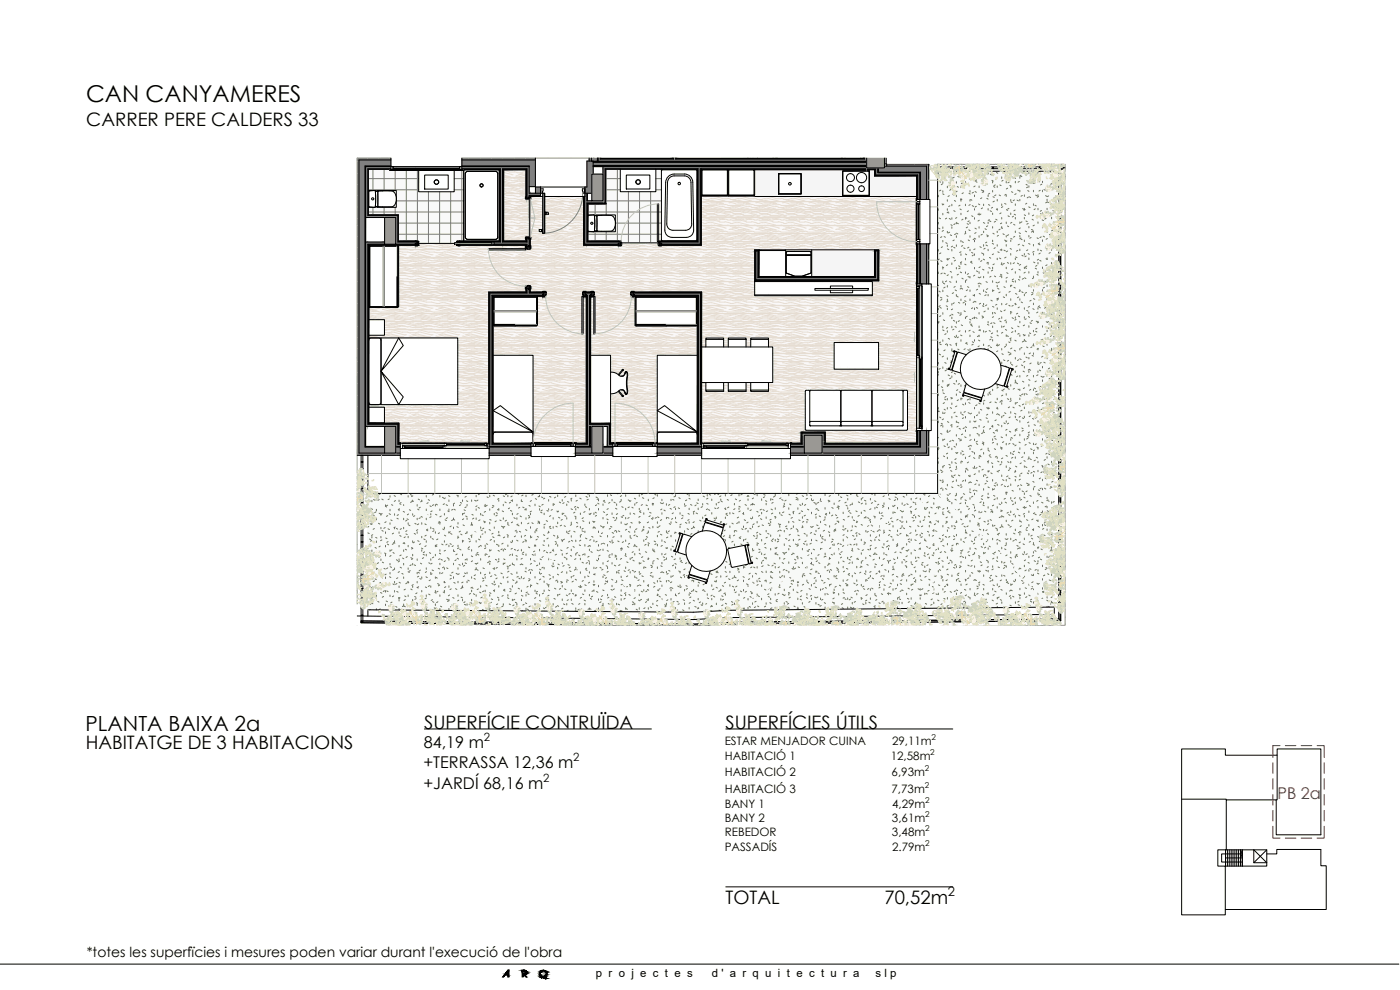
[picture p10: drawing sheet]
<svg xmlns="http://www.w3.org/2000/svg" width="420mm" height="297mm" viewBox="0 0 420 297" stroke-linecap="round" stroke-linejoin="round" font-family="sans-serif">
<defs><g id="words">
<text font-size="7" x="25.8" y="30.5">CAN CANYAMERES</text>
<text font-size="6.3" x="25.7" y="219.2">PLANTA BAIXA 2a</text>
<g font-size="5.6">
<text x="25.9" y="37.9">CARRER PERE CALDERS 33</text>
<text x="127.3" y="218.6">SUPERFÍCIE CONTRUÏDA</text>
<text x="217.7" y="218.6">SUPERFÍCIES ÚTILS</text>
<text x="25.7" y="224.7">HABITATGE DE 3 HABITACIONS</text>
<text x="217.7" y="271.3">TOTAL</text>
<text x="265.4" y="271.3">70,52m</text>
</g>
<g font-size="4.9">
<text x="127.2" y="224.5">84,19 m</text>
<text x="127.1" y="230.4">+TERRASSA 12,36 m</text>
<text x="127.1" y="236.8">+JARDÍ 68,16 m</text>
</g>
<text font-size="4.9" fill="#991b1e" x="383.4" y="239.6">PB 2a</text>
<text font-size="4.2" x="26" y="287.1">*totes les superfïcies i mesures poden variar durant l'execució de l'obra</text>
<text font-size="3.9" x="284.4" y="268.8">2</text>
<g font-size="3.5">
<text x="217.5" y="223.5">ESTAR MENJADOR CUINA</text>
<text x="267.7" y="223.5">29,11m</text>
<text x="217.5" y="228.1">HABITACIÓ 1</text>
<text x="217.5" y="232.9">HABITACIÓ 2</text>
<text x="267.3" y="228.1">12,58m</text>
<text x="267.6" y="232.9">6,93m</text>
<text x="217.5" y="237.8">HABITACIÓ 3</text>
<text x="267.6" y="237.8">7,73m</text>
<text x="217.5" y="242.4">BANY 1</text>
<text x="267.7" y="242.4">4,29m</text>
<text x="217.5" y="246.6">BANY 2</text>
<text x="217.5" y="250.9">REBEDOR</text>
<text x="267.7" y="246.6">3,61m</text>
<text x="267.7" y="250.9">3,48m</text>
<text x="217.5" y="255.4">PASSADÍS</text>
<text x="267.7" y="255.4">2.79m</text>
</g>
<g font-size="3.4">
<text x="145.2" y="222.4">2</text>
<text x="172" y="228.3">2</text>
<text x="163" y="234.7">2</text>
<text x="178.9" y="293.1">p r o j e c t e s</text>
<text x="213.6" y="293.1">d ' a r q u i t e c t u r a</text>
<text x="262.7" y="293.1">s l p</text>
</g>
<g font-size="2.4">
<text x="279.6" y="222">2</text>
<text x="279.2" y="226.5">2</text>
<text x="277.5" y="231.4">2</text>
<text x="277.5" y="236.3">2</text>
<text x="277.6" y="245.1">2</text>
<text x="277.7" y="240.8">2</text>
<text x="277.6" y="249.3">2</text>
<text x="277.7" y="253.9">2</text>
</g>
</g></defs>
<!-- layer: 00 MOSCA -->
<g fill="none" stroke="#000" stroke-width=".3">
<path d="M354.6 239.8h13.4v.2M383.3 226.6v13.4h-.3M367.7 259.9h12.5v-4.9h-14.7v4.9h2.2v13M367.8 257.4h5M367.8 255v4.9M368 255v-15h15v10.5h13.4v-25.8h-13.1v1.9h-15.6v-1.9h-13.1v49.8h13.1v-1.6h30.3v-13.1h-1.6v-4.9h-13.2v1.3h-3M368.4 255v4.9M368.9 255v4.9M369.5 255v4.9M370 255v4.9M370.6 255v4.9M371.2 255v4.9"/>
<path d="M371.7 255v4.9M372.3 257.4l.5-1.2-.5-1.2v4.9M372.8 256.2h-6.2v2.4h6.2M372.8 255v4.9zM376.3 255l3.9 3.9h-3.9zM380.2 255l-3.9 3.9"/>
</g>
<!-- layer: A-FLOR-PATT -->
<g fill="#f9f9f9" stroke="#f9f9f9" stroke-width=".3">
<path d="M197.7 72.5v.4z"/>
<path d="M198.5 50.8l-.8 21.5h.8zM197.7 50.8h.8l-.8 21.5z"/>
<path d="M197.7 72.5l-.4 .4h.4zM197.3 72.5h.4l-.4 .4z"/>
<path d="M197.7 50.8l-.4 10.4h.4zM197.3 50.8h.4l-.4 10.4z"/>
<path d="M197.3 50.8l-.5 22.1h.5zM196.8 50.8h.5l-.5 22.1z"/>
<path d="M196.8 57.5l-10.4 15.4h10.4zM186.4 57.5h10.4l-10.4 15.4z"/>
<path d="M186.4 57.5l-.2 14.8h.2zM186.2 57.5h.2l-.2 14.8z"/>
<path d="M186.2 50.8l-.7 21.5h.7zM185.5 50.8h.7l-.7 21.5z"/>
<path d="M185.5 50.8l-.8 21.5h.8zM184.7 50.8h.8l-.8 21.5z"/>
<path d="M184.7 50.8l-2.8 13.7h2.8zM181.9 50.8h2.8l-2.8 13.7z"/>
<path d="M181.9 50.8l-.1 10.3h.1zM181.8 50.8h.1l-.1 10.3z"/>
<path d="M178.9 72.3h5.8v-2.8zM178.9 69.5h5.8l-5.8 2.8z"/>
<path d="M181.9 61.2l-3 3.3h3zM178.9 61.2h3l-3 3.3z"/>
<path d="M178.9 61.2l-.5 3.5h.5zM178.4 61.2h.5l-.5 3.5z"/>
<path d="M178.9 69.3l-.5 3h.5zM178.4 69.3h.5l-.5 3z"/>
<path d="M178.4 61.2v3.5zM178.4 61.2v3.3z"/>
<path d="M178.4 69.3v3zM178.4 69.3v3z"/>
<path d="M178.4 69.5l-2 2.8h2zM176.4 69.5h2l-2 2.8z"/>
<path d="M178.4 61.2l-2 3.3h2zM176.4 61.2h2l-2 3.3z"/>
<path d="M139.2 50.8l-.2 21.5zM139 50.8v21.5z"/>
<path d="M138.6 51l.4-.2zM138.6 50.8h.4z"/>
<path d="M139 51.1l-.9 21.2h.9zM138.1 51.1h.9l-.9 21.2z"/>
<path d="M138.1 51.1l-.9 21.2h.9zM137.2 51.1h.9l-.9 21.2z"/>
<path d="M137.2 51.1l-.2 21.4h.2zM137 51.1h.2l-.2 21.4z"/>
<path d="M137 51.1l-.6 21.7h.6zM136.4 51.1h.6l-.6 21.7z"/>
<path d="M136.4 51.1l-.1 21.9zM136.3 51.1v21.9z"/>
<path d="M136.3 57.5l-10.5 15.5h10.5zM125.8 57.5h10.5l-10.5 15.5z"/>
<path d="M125.8 57.5l-.2 15zM125.6 57.5v15z"/>
<path d="M125.8 72.7l-.3 .3h.3zM125.5 72.7h.3l-.3 .3z"/>
<path d="M125.6 51.1v21.4zM125.5 51.1v21.4z"/>
<path d="M125.5 51.1l-.8 21.2h.8zM124.7 51.1h.8l-.8 21.2z"/>
<path d="M124.7 51.1l-5.2 21.2h5.2zM119.5 51.1h5.2l-5.2 21.2z"/>
<path d="M119.5 51.1l-.6 13.4h.6zM118.9 51.1h.6l-.6 13.4z"/>
<path d="M118.9 51.1l-2 6.1h2zM116.9 51.1h2l-2 6.1z"/>
<path d="M116.9 51l.4-.2zM116.9 50.8h.4z"/>
<path d="M113.1 64.5h5.8v-2.3zM113.1 62.2h5.8l-5.8 2.3z"/>
<path d="M116.9 50.8l-3.8 6.4h3.8zM113.1 50.8h3.8l-3.8 6.4z"/>
<path d="M113.1 62.2v2.3zM113.1 62v2.5z"/>
<path d="M113.1 50.8l-.4 6.5h.4zM112.7 50.8h.4l-.4 6.5z"/>
<path d="M113.1 62l-.5 2.5h.5zM112.6 62h.5l-.5 2.5z"/>
<path d="M112.7 50.8v6.5zM112.6 50.8v6.4z"/>
<path d="M112.6 62v2.5zM112.6 62v2.5z"/>
<path d="M112.6 62.2l-2 2.3h2zM110.6 62.2h2l-2 2.3z"/>
<path d="M112.6 50.8l-2 6.4h2zM110.6 50.8h2l-2 6.4z"/>
</g>
<g fill="none" stroke="#697988" stroke-width=".3">
<path d="M110.6 53.6h15M110.6 56.9h15M111.9 50.8v6.4M115.3 50.8v6.4M118.6 51.1v6.1M121.9 51.1v21.2M125.3 51.1v21.2M128.6 57.5v15.5M131.9 57.5v15.5M135.3 57.5v15.5M136.3 53.6h2.9M136.3 56.9h2.9"/>
<path d="M138.6 51.1v21.2M181.8 53.6h4.4M181.8 56.9h4.4M181.9 50.8v13.7M185.3 50.8v21.5M188.6 57.5v15.4M191.9 57.5v15.4M195.3 57.5v15.4M196.8 53.6h1.7M196.8 56.9h1.7M110.6 63.6h28.6M111.9 62.2v2.3"/>
<path d="M115.3 62.2v2.3M118.6 62.2v2.3M118.9 60.3h20.3M119.5 66.9h19.7M119.5 70.3h19.7M176.4 63.6h20.9M176.4 70.3h20.9M178.6 61.2v3.5M178.6 69.3v3M181.8 60.3h16.7M181.9 69.5v2.8M184.7 66.9h12.6"/>
<path d="M197.7 63.6h.8M197.7 66.9h.8M197.7 70.3h.8"/>
</g>
<g fill="#faf8f8" stroke="#faf8f8" stroke-width=".3">
<path d="M188.2 114.1v1.7z"/>
<path d="M186.7 118.9v13.9z"/>
<path d="M186.1 117v.8z"/>
<path d="M161.1 97.6v35.2z"/>
<path d="M258.3 47.3l.8 .1zM258.3 47.3l.8 .1z"/>
<path d="M252.8 47.3l.8 .1zM252.8 47.3l.8 .1z"/>
<path d="M232 47.3l.8 .1zM232 47.3l.8 .1z"/>
<path d="M224.4 47.3l3 .1zM224.4 47.3l3 .1z"/>
<path d="M275.1 129.6l-.1 3.4zM275 129.6v3.4z"/>
<path d="M275.1 85.3l-.1 43.8zM275 85.3v43.8z"/>
<path d="M275.1 75l-.1 9.8zM275 75v9.8z"/>
<path d="M275 75l-2.6 58h2.6zM272.4 75h2.6l-2.6 58z"/>
<path d="M272.4 128.8l-.1 4.2zM272.4 128.8l-.1 4.2z"/>
<path d="M272.4 75v42.4zM272.3 75v42.2z"/>
<path d="M272.3 129l-.2 4zM272.1 129.1l.2-.1-.2 4z"/>
<path d="M272.3 75v42.2zM272.1 75v42.1z"/>
<path d="M272.1 129.1v3.9zM272.1 129.1v3.9z"/>
<path d="M272.1 75l-.7 42.1h.7zM271.4 75h.7l-.7 42.1z"/>
<path d="M271.4 75l-.2 42.1h.2zM271.2 75h.2l-.2 42.1z"/>
<path d="M271.2 75l-.1 42.2zM271.1 75v42.2z"/>
<path d="M271.1 75l-.1 42.4zM271 75v42.4z"/>
<path d="M271 75v42.4zM271 75v42.3z"/>
<path d="M271 75v42.3zM270.9 75v42.1z"/>
<path d="M270.9 75v42.1zM270.8 75v42.1z"/>
<path d="M270.8 75l-7.1 42.1h7.1zM263.7 75h7.1l-7.1 42.1z"/>
<path d="M263.7 84.3v32.8zM263.7 84.3v32.8z"/>
<path d="M263.7 110.8l-1.8 6.3h1.8zM261.9 110.8h1.8l-1.8 6.3z"/>
<path d="M263.7 84.3l-1.9 18.5h1.9zM261.8 84.3h1.9l-1.9 18.5z"/>
<path d="M261.9 110.8l-.2 6.4 .2-.1zM261.7 110.8h.2l-.2 6.4z"/>
<path d="M261.7 110.8v6.6zM261.7 110.8v6.6z"/>
<path d="M261.7 110.8v6.6zM261.6 110.8v6.4z"/>
<path d="M261.6 110.8v6.4zM261.5 110.8v6.3z"/>
<path d="M254.4 117.1h7.1v-6.3zM254.4 110.8h7.1l-7.1 6.3z"/>
<path d="M254.4 110.8l-1.8 6.3h1.8zM252.6 110.8h1.8l-1.8 6.3z"/>
<path d="M252.6 110.8l-.2 6.4 .2-.1zM252.4 110.8h.2l-.2 6.4z"/>
<path d="M252.4 110.8l-.1 6.5zM252.3 110.8v6.5z"/>
<path d="M252.3 110.8v6.5zM252.3 110.8v6.5z"/>
<path d="M252.3 110.8v6.5zM252.2 110.8v6.3z"/>
<path d="M252.2 110.8v6.3zM252.1 110.8v6.3z"/>
<path d="M252.1 110.8l-1.8 6.3h1.8zM250.3 110.8h1.8l-1.8 6.3z"/>
<path d="M261.8 88.7l-11.5 14.1h11.5zM250.3 88.7h11.5l-11.5 14.1z"/>
<path d="M247.7 133h24.4v-3.9zM247.7 129.1h24.4l-24.4 3.9z"/>
<path d="M250.3 88.7l-7 28.4h7zM243.3 88.7h7l-7 28.4z"/>
<path d="M243.3 88.7l-.2 28.5 .2-.1zM243.1 88.7h.2l-.2 28.5z"/>
<path d="M243.1 88.7l-.1 28.7zM243 88.7v28.7z"/>
<path d="M243 88.7v28.7zM242.9 88.7v28.5z"/>
<path d="M242.9 88.7v28.5zM242.8 88.7v28.4z"/>
<path d="M242.8 88.7l-.9 28.4h.9zM241.9 88.7h.9l-.9 28.4z"/>
<path d="M241.9 129.6h5.8v-.5zM241.9 129.1h5.8l-5.8 .5z"/>
<path d="M241.9 88.7v28.4zM241.9 88.7v28.4z"/>
<path d="M241.9 129.1l-.2 .5zM241.7 129v.6z"/>
<path d="M241.9 88.7l-.2 28.5zM241.7 88.7v28.5z"/>
<path d="M241.7 129v.6zM241.7 128.8v.8z"/>
<path d="M241.7 88.7v28.7zM241.7 88.7v28.7z"/>
<path d="M241.7 88.7l-1.3 40.9h1.3zM240.4 88.7h1.3l-1.3 40.9z"/>
<path d="M240.4 88.7l-2.8 44.3h2.8zM237.6 88.7h2.8l-2.8 44.3z"/>
<path d="M237.6 88.7l-.5 44.1h.5zM237.1 88.7h.5l-.5 44.1z"/>
<path d="M237.1 88.7l-5.2 44.3h5.2zM231.9 88.7h5.2l-5.2 44.3z"/>
<path d="M231.9 114.8l-1.3 18.2h1.3zM230.6 114.8h1.3l-1.3 18.2z"/>
<path d="M231.9 88.7l-1.3 15.4h1.3zM230.6 88.7h1.3l-1.3 15.4z"/>
<path d="M230.6 88.7l-4.1 12.7h4.1zM226.5 88.7h4.1l-4.1 12.7z"/>
<path d="M226.5 84.5h35.3v-.2zM226.5 84.3h35.3l-35.3 .2z"/>
<path d="M226.5 75h48.5v-16.4zM226.5 58.6h48.5l-48.5 16.4z"/>
<path d="M226.5 58.6l-.1 42.8zM226.4 58.6v42.8z"/>
<path d="M230.6 117.4l-5.3 15.6h5.3zM225.3 117.4h5.3l-5.3 15.6z"/>
<path d="M226.4 58.8l-1.1 42.6h1.1zM225.3 58.8h1.1l-1.1 42.6z"/>
<path d="M225.3 114.8l-1.4 18.2h1.4zM223.9 114.8h1.4l-1.4 18.2z"/>
<path d="M225.3 58.8l-1.4 45.3h1.4zM223.9 58.8h1.4l-1.4 45.3z"/>
<path d="M223.9 58.8l-5.3 42.6h5.3zM218.6 58.8h5.3l-5.3 42.6z"/>
<path d="M223.9 117.4l-5.3 15.6h5.3zM218.6 117.4h5.3l-5.3 15.6z"/>
<path d="M218.6 58.6v42.8zM218.6 58.6v42.8z"/>
<path d="M218.6 58.6l-.2 45.5h.2zM218.4 58.6h.2l-.2 45.5z"/>
<path d="M218.6 114.8l-1.4 18.2h1.4zM217.2 114.8h1.4l-1.4 18.2z"/>
<path d="M218.4 58.8l-1.2 45.3h1.2zM217.2 58.8h1.2l-1.2 45.3z"/>
<path d="M217.2 117.4l-5.4 15.6h5.4zM211.8 117.4h5.4l-5.4 15.6z"/>
<path d="M217.2 58.8l-5.4 42.6h5.4zM211.8 58.8h5.4l-5.4 42.6z"/>
<path d="M211.8 114.8l-1.1 18.2h1.1zM210.7 114.8h1.1l-1.1 18.2z"/>
<path d="M211.8 58.8l-1.2 45.3h1.2zM210.6 58.8h1.2l-1.2 45.3z"/>
<path d="M210.7 114.8l-.1 18zM210.6 114.8v18z"/>
<path d="M210.6 58.6v45.5zM210.6 58.6v45.5z"/>
<path d="M210.6 58.6l-.1 29zM210.5 58.6v29z"/>
<path d="M209.3 97.6l-.3 9h.3zM209 97.6h.3l-.3 9z"/>
<path d="M210.5 73.6l-12 14h12zM198.5 73.6h12l-12 14z"/>
<path d="M198.5 73.8l-.8 13.8h.8zM197.7 73.8h.8l-.8 13.8z"/>
<path d="M197.7 73.6l-.2 14h.2zM197.5 73.6h.2l-.2 14z"/>
<path d="M197.3 106.6h11.7v-8.8zM197.3 97.8h11.7l-11.7 8.8z"/>
<path d="M197.3 97.8l-6.5 35h6.5zM190.8 97.8h6.5l-6.5 35z"/>
<path d="M190.8 97.6l-.2 35.2h.2zM190.6 97.6h.2l-.2 35.2z"/>
<path d="M197.5 72.9l-7.1 14.7h7.1zM190.4 72.9h7.1l-7.1 14.7z"/>
<path d="M190.6 88.9l-.3 43.9h.3zM190.3 88.9h.3l-.3 43.9z"/>
<path d="M190.4 72.9v14.7zM190.3 72.9v14.5z"/>
<path d="M190.3 89.1l-.8 43.7h.8zM189.5 89.1h.8l-.8 43.7z"/>
<path d="M190.3 72.9l-.8 14.5h.8zM189.5 72.9h.8l-.8 14.5z"/>
<path d="M189.5 88.5l-.2 44.3h.2zM189.3 88.5h.2l-.2 44.3z"/>
<path d="M189.5 72.9l-.2 14.7h.2zM189.3 72.9h.2l-.2 14.7z"/>
<path d="M189.3 72.9l-.9 59.9h.9zM188.4 72.9h.9l-.9 59.9z"/>
<path d="M188.4 112.6v20.2zM188.4 112.6v20.2z"/>
<path d="M188.4 72.9v39.6zM188.4 72.9v39.7z"/>
<path d="M188.4 72.9v39.6zM188.3 72.9v39.4z"/>
<path d="M188.4 117.3l-.1 15.5zM188.4 117.3l-.1 15.5z"/>
<path d="M188.3 72.9v39.4zM188.3 72.9v39z"/>
<path d="M188.4 112.6v4.7zM188.4 112.6l-.2 3.5z"/>
<path d="M188.2 113.8v2.3zM188.2 113.8v2.2z"/>
<path d="M188.3 117.7l-.1 15.1h.1zM188.3 117.7l-.1 15.1v-14.7z"/>
<path d="M188.2 113.9v2.1zM188.2 113.9v1.9z"/>
<path d="M188.3 72.9l-.2 38.7 .2 .3zM188.1 72.9h.2l-.2 38.7z"/>
<path d="M188.2 118.1l-.1 14.7zM188.2 118.1l-.1 14.7z"/>
<path d="M188.1 118.3l-.1 14.5zM188 118.3v14.5z"/>
<path d="M188.1 72.9v38.7zM188 72.9v38.6z"/>
<path d="M188 118.3l-.2 14.5zM187.8 118.3v14.5z"/>
<path d="M188 72.9l-.2 38.6zM187.8 72.9v38.6z"/>
<path d="M187.8 72.9l-.1 38.7zM187.7 72.9v38.7z"/>
<path d="M187.8 118.3l-.1 14.5zM187.7 118.3v14.5z"/>
<path d="M187.7 72.9v38.7zM187.7 72.9v38.7z"/>
<path d="M187.7 118.3l-.1 14.5h.1zM187.6 118l.1 .3-.1 14.5z"/>
<path d="M187.7 72.9l-.2 39.3 .2-.6zM187.5 72.9h.2l-.2 39.3z"/>
<path d="M187.6 118l-.2 14.8zM187.4 117.6v15.2z"/>
<path d="M187.5 72.9l-.2 39.5zM187.3 72.9v39.5z"/>
<path d="M187.4 117.6l-.2 15.2h.2zM187.2 117.2l.2 .4-.2 15.2z"/>
<path d="M187.3 72.9l-.2 39.8 .2-.3zM187.1 72.9h.2l-.2 39.8z"/>
<path d="M187.1 72.9v39.8zM187.1 72.9v39.8z"/>
<path d="M187.2 117.2l-.1 15.6zM187.1 117.1v15.7z"/>
<path d="M187.1 111v1.7zM187.1 111v1.7z"/>
<path d="M187.1 72.9v38.1zM187.1 72.9v38.1z"/>
<path d="M187.1 118.9l-.1 13.9zM187.1 118.9l-.1 13.9z"/>
<path d="M187.1 111l-.1 1.7zM187.1 111l-.1 1.7z"/>
<path d="M187.1 117.1v1.8zM187 117.1v1.7z"/>
<path d="M187 111.1v1.7zM187 111.1v1.7z"/>
<path d="M187.1 72.9v38.1zM187 72.9v38z"/>
<path d="M187 118.9l-.1 13.9zM186.9 119v13.8z"/>
<path d="M187 72.9v38zM186.9 72.9v37.9z"/>
<path d="M186.9 119l-.1 13.8zM186.8 119v13.8z"/>
<path d="M187 117.1l-.2 1.4 .2 .3zM186.8 117l.2 .1-.2 1.4z"/>
<path d="M187 111.1l-.2 1.7h.2zM187 111.1l-.2 1.7v-1.4z"/>
<path d="M186.8 119l-.1 13.8zM186.7 118.9v13.9zM186.7 118.8v14z"/>
<path d="M186.9 72.9l-.3 38.3 .3-.4zM186.6 72.9h.3l-.3 38.3z"/>
<path d="M186.8 117l-.2 1.3 .2 .2zM186.6 117h.2l-.2 1.3z"/>
<path d="M186.6 73.6l-.2 37.8 .2-.2zM186.4 73.6h.2l-.2 37.8z"/>
<path d="M186.8 111.4l-.5 1.5 .5-.1zM186.8 111.4l-.5 1.5v-1z"/>
<path d="M186.3 111.9v1zM186.3 111.9v1z"/>
<path d="M186.6 117l-.5 .8 .5 .5zM186.1 117h.5l-.5 .8z"/>
<path d="M186 117.1v.5l.1-.6zM185.7 117.3l.3-.2v.5z"/>
<path d="M186.3 112l-.3 .8 .3 .1zM186.3 112l-.3 .8v-.5z"/>
<path d="M186 112.3l-.3 .3 .3 .2zM186 112.3l-.3 .3z"/>
<path d="M186.4 73.8l-.9 38.6 .9-1zM185.5 73.8h.9l-.9 38.6zM185.5 73.8v38.6zM185.5 73.8v38.6z"/>
<path d="M186.7 118.8l-1.2 14h1.2zM185.5 117.4l1.2 1.4-1.2 14z"/>
<path d="M185.5 73.6l-.5 38.5 .5 .3zM185 73.6h.5l-.5 38.5z"/>
<path d="M185.5 117.4l-.6 15.4h.6zM184.9 117.9l.6-.5-.6 15.4z"/>
<path d="M184.9 117.9l-.6 14.9h.6zM184.3 118.1l.6-.2-.6 14.9z"/>
<path d="M185 73.6l-.7 38.2 .7 .3zM184.3 73.6h.7l-.7 38.2z"/>
<path d="M184.3 118.1l-.7 14.7h.7zM183.6 118.2l.7-.1-.7 14.7z"/>
<path d="M184.3 73.6l-.7 38.1 .7 .1zM183.6 73.6h.7l-.7 38.1z"/>
<path d="M183.6 118.2l-.1 14.6zM183.5 118.2v14.6z"/>
<path d="M183.5 118.2l-.3 14.8h.3zM183.2 118.2h.3l-.3 14.8z"/>
<path d="M183.6 73.6l-.4 38.1h.4zM183.2 73.6h.4l-.4 38.1z"/>
<path d="M183.2 73.6l-4.6 33h4.6zM178.6 73.6h4.6l-4.6 33z"/>
<path d="M178.6 73.6l-.2 15.3h.2zM178.4 73.6h.2l-.2 15.3z"/>
<path d="M178.6 100.2l-.4 6.4h.4zM178.2 100.2h.4l-.4 6.4z"/>
<path d="M178.4 88.5l-.2 .4h.2zM178.2 88.5h.2l-.2 .4z"/>
<path d="M178.4 73.6l-.2 14h.2zM178.2 73.6h.2l-.2 14z"/>
<path d="M178.2 89.1l-.9 17.5h.9zM177.3 89.1h.9l-.9 17.5z"/>
<path d="M178.2 73.6l-.9 13.8h.9zM177.3 73.6h.9l-.9 13.8z"/>
<path d="M177.3 88.9l-.1 17.7zM177.2 88.9v17.7z"/>
<path d="M176 88.9l-.1 44.1zM175.9 88.9v44.1z"/>
<path d="M177.3 73.6l-1.4 14h1.4zM175.9 73.6h1.4l-1.4 14z"/>
<path d="M175.9 73.6l-.7 13.8h.7zM175.2 73.6h.7l-.7 13.8z"/>
<path d="M175.9 89.1l-.9 43.9h.9zM175 89.1h.9l-.9 43.9z"/>
<path d="M175.2 59l-.2 28.4zM175 59v28.4z"/>
<path d="M175 88.5l-.2 .4h.2zM174.8 88.5h.2l-.2 .4z"/>
<path d="M175 59l-.2 28.6h.2zM174.8 59h.2l-.2 28.6z"/>
<path d="M175 100.2l-.4 32.8h.4zM174.6 100.2h.4l-.4 32.8z"/>
<path d="M174.8 59l-.2 29.9h.2zM174.6 59h.2l-.2 29.9z"/>
<path d="M174.6 59l-1.5 74h1.5zM173.1 59h1.5l-1.5 74z"/>
<path d="M173.1 59l-8.6 73.8h8.6zM164.5 59h8.6l-8.6 73.8z"/>
<path d="M164.5 64.3l-.5 68.5h.5zM164 64.3h.5l-.5 68.5z"/>
<path d="M164 64.3l-.1 23.3zM163.9 64.3v23.3z"/>
<path d="M164.5 59l-.6 4.7h.6zM163.9 59h.6l-.6 4.7z"/>
<path d="M163.9 59v4.8zM163.8 59v4.8z"/>
<path d="M163.9 64.1l-.1 23.5zM163.8 64.2v23.4z"/>
<path d="M164 88.5l-.3 44.3h.3zM163.7 88.5h.3l-.3 44.3z"/>
<path d="M163.8 64.2l-.1 23.4zM163.7 64.2v23.4z"/>
<path d="M163.7 64.2v23.2zM163.7 64.2v23.2z"/>
<path d="M163.8 59v4.8zM163.7 59v4.7z"/>
<path d="M163.7 64.3l-.1 23.1zM163.7 64.3l-.1 23.1z"/>
<path d="M163.7 59v4.7zM163.6 59v4.6z"/>
<path d="M163.6 64.4l-.1 23zM163.5 64.4v23z"/>
<path d="M163.6 59l-.1 4.6zM163.5 59v4.6z"/>
<path d="M163.5 70l-.6 17.4h.6zM162.9 70h.6l-.6 17.4z"/>
<path d="M163.7 89.1l-.8 43.7h.8zM162.9 89.1h.8l-.8 43.7z"/>
<path d="M162.9 69.6v17.8zM162.9 69.6v17.8z"/>
<path d="M162.9 69.6l-.2 18zM162.7 69.6v18z"/>
<path d="M162.9 59l-.2 9.8h.2zM162.7 59h.2l-.2 9.8z"/>
<path d="M162.7 69.6v18zM162.7 69.5v18.1z"/>
<path d="M162.7 59v9.9zM162.7 59v9.9z"/>
<path d="M162.7 59l-.1 10zM162.6 59v10z"/>
<path d="M162.7 69.5l-.1 18.1zM162.6 69.4v18.2z"/>
<path d="M162.6 69.4l-.1 18.2zM162.5 69.3v18.3z"/>
<path d="M162.6 59l-.1 10zM162.5 59v10z"/>
<path d="M162.5 69.5l-.7 18.1h.7zM161.8 69.5h.7l-.7 18.1z"/>
<path d="M162.5 59l-.7 9.9h.7zM161.8 59h.7l-.7 9.9z"/>
<path d="M162.9 88.9l-1.6 43.9h1.6zM161.3 88.9h1.6l-1.6 43.9z"/>
<path d="M161.3 97.6l-.2 35.2h.2zM161.1 97.6h.2l-.2 35.2zM161.1 97.6v35.2z"/>
<path d="M161.1 97.8l-1.1 35h1.1zM160 97.8h1.1l-1.1 35z"/>
<path d="M160 97.8v35zM160 97.8v8.8z"/>
<path d="M161.8 59l-2.5 28.6h2.5zM159.3 59h2.5l-2.5 28.6z"/>
<path d="M159.3 59v14.7zM159.3 59v14.7z"/>
<path d="M159.3 86.7l-.1 .9h.1zM159.2 86.7h.1l-.1 .9z"/>
<path d="M159.3 74.6l-.1 11.3h.1zM159.2 74.6h.1l-.1 11.3z"/>
<path d="M159.3 71.7l-.1 2h.1zM159.2 71.7h.1l-.1 2z"/>
<path d="M159.3 59.7l-.1 11.4h.1zM159.2 59.7h.1l-.1 11.4z"/>
<path d="M159.2 59.1l.1-.1zM159.2 59h.1z"/>
<path d="M159.2 74.8l-1 10.9h1zM158.2 74.8h1l-1 10.9z"/>
<path d="M158.9 59.7l-1 11.4h1zM157.9 59.7h1l-1 11.4z"/>
<path d="M158.2 74.6l-.4 11.3h.4zM157.8 74.6h.4l-.4 11.3z"/>
<path d="M157.9 59.7l-.1 11.4zM157.8 59.7v11.4z"/>
<path d="M157.8 71.7l-.1 .6h.1zM157.7 71.7h.1l-.1 .6z"/>
<path d="M157.8 59.7l-.1 11.4h.1zM157.7 59.7h.1l-.1 11.4z"/>
<path d="M157.8 51l-.1 8.1h.1zM157.7 51h.1l-.1 8.1z"/>
<path d="M157.8 86.7l-.2 .9h.2zM157.6 86.7h.2l-.2 .9z"/>
<path d="M157.8 75l-.2 10.9h.2zM157.6 75h.2l-.2 10.9z"/>
<path d="M157.6 73.7l.2-.1zM157.6 73.6h.2z"/>
<path d="M157.7 51l-2 21.3h2zM155.7 51h2l-2 21.3z"/>
<path d="M155.7 51l-4.5 21.3h4.5zM151.2 51h4.5l-4.5 21.3z"/>
<path d="M148.2 106.6h11.8v-8.8zM148.2 97.8h11.8l-11.8 8.8z"/>
<path d="M148.2 97.6l-.2 9h.2zM148 97.6h.2l-.2 9z"/>
<path d="M157.6 75l-10.9 12.6h10.9zM146.7 75h10.9l-10.9 12.6z"/>
<path d="M146.7 75l-.1 58zM146.6 75v58z"/>
<path d="M146.6 74.6h11v-1zM146.6 73.6h11l-11 1z"/>
<path d="M146.6 73.6l-8.5 59.4h8.5zM138.1 73.6h8.5l-8.5 59.4z"/>
<path d="M138.1 73.8l-.7 59.2h.7zM137.4 73.8h.7l-.7 59.2z"/>
<path d="M137.4 73.6v59.4zM137.4 73.6v59.4z"/>
<path d="M137.4 73.6l-.4 27.8h.4zM137 73.6h.4l-.4 27.8z"/>
<path d="M137 73.3l-.6 28.1h.6zM136.4 73.3h.6l-.6 28.1z"/>
<path d="M136.4 73l-10.6 28.4h10.6zM125.8 73h10.6l-10.6 28.4z"/>
<path d="M125.8 73l-.3 .4h.3zM125.5 73h.3l-.3 .4z"/>
<path d="M125.8 73.6l-.5 27.8h.5zM125.3 73.6h.5l-.5 27.8z"/>
<path d="M125.3 73.8l-.6 27.6h.6zM124.7 73.8h.6l-.6 27.6z"/>
<path d="M120.3 133h17.1v-11.6zM120.3 121.4h17.1l-17.1 11.6z"/>
<path d="M120.3 121.4l-.6 11.4h.6zM119.7 121.4h.6l-.6 11.4z"/>
<path d="M119.7 121.4v11.4zM119.7 121.4v5.6z"/>
<path d="M124.7 73.6l-5.1 27.8h5.1zM119.6 73.6h5.1l-5.1 27.8z"/>
<path d="M119.6 92l-.2 9.4h.2zM119.4 92h.2l-.2 9.4z"/>
<path d="M119.6 73.6l-.2 .3h.2zM119.4 73.6h.2l-.2 .3z"/>
<path d="M119.7 121.4l-4.3 5.6h4.3zM115.4 121.4h4.3l-4.3 5.6z"/>
<path d="M119.4 92.3l-4 9.1h4zM115.4 92.3h4l-4 9.1z"/>
<path d="M110.7 127l4.7-.1zM110.7 126.9h4.7z"/>
<path d="M110.7 122.2h4.7v-.8zM110.7 121.4h4.7l-4.7 .8z"/>
<path d="M110.7 101.4h4.7v-.8zM110.7 100.6h4.7l-4.7 .8z"/>
<path d="M110.7 95.9h4.7v-3.6zM110.7 92.3h4.7l-4.7 3.6z"/>
</g>
<g fill="none" stroke="#e6ddd2" stroke-width=".3">
<path d="M151.2 58h6.6M151.2 55.6h6.6M151.2 53.2h6.6M151.2 58.1h6.6M151.2 55.7h6.6M151.2 52.8h.1M151.2 57h2.4M151.2 57.4h.1M151.2 55.7h.1M151.2 52.7l.7 .2M151.2 53.1l.7 .2M151.2 56.5h.1"/>
<path d="M151.2 57.9h.1M151.2 59.8l2.4 .6M151.2 51.7l2.4 .6M151.2 52.5l1.6 .4M151.2 51.1l1.6 .4M151.2 53.7l.7 .2M151.2 54.3l1.6 .4M151.2 54.7l2.4 .6M151.2 55.1l2.4 .6M151.2 58.3l.8 .2M151.2 59.1l1.6 .5M151.2 55.5l4 1"/>
<path d="M151.2 55.8h.8M151.2 56.6h2.4M151.2 57.3l.8 .2M152 53h1.2M152 53.4h1.6M152 54h.8M152 57.6h.8M152 58.6h1.6M152.8 57.7l-.8 .2M152.8 53.9l.8 .2M152.8 57.5l1.6 .4M152.8 59.6h1.6"/>
<path d="M152.8 51.6h1.6M152.8 54.8h1.6M152.8 57.8h.8M153.5 53.3l.8 .2M153.6 52.4h.4M153.6 54.2h1.6M153.6 55.4h1.6M153.6 55.8h1.6M153.6 58.5l1.6 .4M153.6 56.9l3.2 .8M153.6 56.5l2.4 .6M154.4 53.6h3.4"/>
<path d="M154.4 51.5l.8 .2M154.4 59.5l.8 .3M154.8 52.8h.4M155.1 52.7l1.6 .4M155.2 59.8h1.6M155.2 51.8h1.6M155.2 56.6h.8M155.2 59h.8M155.2 51h.8M155.2 55.7l.8 .2M155.2 57.9l.8 .2M155.6 52.4h.4"/>
<path d="M155.9 52.3l1.6 .4M156 54h1.6M156 54.4h.8M156 56h1.8M156 57.2h.8M156 57.6h.8M156 58.2h1.8M156 53.9l-.8 .2M156 54.3l-1.6 .4M156.8 52.1l-.8 .2M156.8 58.7l-.8 .2M156.8 56.3l-.8 .2"/>
<path d="M156.8 54.9l-1.6 .4M156.8 55.3l-1.6 .4M156.8 54.3l.8 .2M156.8 52.2h.8M156.8 55h1M156.8 55.4h1M156.8 56.4h1M156.8 57.8h1M156.8 58.8h.8M157.6 59.6h.1M157.6 51.6h.2M157.6 52.8h.2"/>
<path d="M157.6 54.6h.2M157.6 57h.2M157.6 57.4h.2M157.6 56.9l-.8 .2M157.6 57.3l-.8 .2M157.6 51.5l-.8 .2M157.6 59.5l-.8 .2M157.6 52.1l.2 .1M157.6 53.9l.2 .1M157.6 58.8h.2M159.2 59.8l2.4 .6M159.3 59.2l1.5 .3"/>
<path d="M160.8 59.6h1.6M162.4 59.5l.5 .2M163.5 59.8h1.3M163.5 59h.5M165.6 59.6h.8M165.6 59.5l-.8 .2M166.4 59.5l3.2 .9M166.4 59l2.4 .5M168.8 59.6h1.6M170.4 59.5l.8 .2M171.2 59.8h1.6M171.2 59h.8"/>
<path d="M173.6 59.6h.8M173.6 59.5l-.8 .2M174.4 59.5l.8 .2M174.4 59l.8 .1M210.5 59.5l.7 .2M210.5 58.7h.1M210.7 58.8l.5 .1M211.2 59.8h1.6M211.2 59h.8M212.6 58.8l-.6 .1M212.8 58.8h.8M213.6 59.6h.8"/>
<path d="M213.6 59.5l-.8 .2M213.8 58.8l3 .7M214.4 59.5l3.2 .8M216.8 59.6h1.6M218.4 59.5l.8 .2M218.4 58.7h.2M218.8 58.8l.4 .1M219.2 59.8h1.6M219.2 59h.8M220.5 58.8l-.5 .1M220.8 58.8h.8M221.6 59.6h.8"/>
<path d="M221.6 59.5l-.8 .3M221.9 58.8l2.9 .7M222.4 59.5l3.2 .8M224.7 47.3v.1M224.8 59.6h1.6M225.1 47.3v.1M225.3 47.3l.1 .1M225.9 47.3v.1M226 47.3v.1M226.1 47.3h.1M226.4 59.5l.8 .2M226.4 58.7l.8 .2"/>
<path d="M226.5 47.3v.1M226.9 47.3v.1M227.2 59.8h1.6M227.2 59h.8M228.8 58.8h.8M228.8 58.7l-.8 .2M229.6 59.6h.8M229.6 59.6l-.8 .2M229.6 58.7l3.2 .8M230.4 59.5l3.2 .8M232 58.6h1.6M232.3 47.3v.1"/>
<path d="M232.7 47.3v.1M232.8 59.6h1.6M234.1 58.6l1.1 .3M234.4 59.5l.8 .2M235.2 59.8h1.6M235.2 59h.8M236.8 58.8h.8M236.8 58.7l-.8 .2M237.6 59.6h.8M237.6 59.6l-.8 .2M237.6 58.7l3.2 .8M238.4 59.5l3.2 .8"/>
<path d="M240 58.6h1.6M240.8 59.6h1.6M242.1 58.6l1.1 .3M242.4 59.5l.8 .2M243.2 59.8h1.6M243.2 59h.8M244.8 58.8h.8M244.8 58.7l-.8 .3M245.6 59.6h.8M245.6 59.6l-.8 .2M245.6 58.7l3.2 .8M246.4 59.5l3.2 .8"/>
<path d="M248 58.6h1.6M248.8 59.6h1.6M250.1 58.6l1.1 .3M250.4 59.5l.8 .2M251.2 59.8h1.6M251.2 59h.8M252.8 58.8h.8M252.8 58.8l-.8 .2M253.4 47.3v.1M253.6 59.6h.8M253.6 59.6l-.8 .2M253.6 58.7l3.2 .8"/>
<path d="M254.4 59.5l3.2 .8M256 58.6h1.6M256.8 59.6h1.6M258.1 58.6l1.1 .3M258.4 59.5l.8 .2M258.5 47.3v.1M258.9 47.3v.1M259.2 59.8h1.6M259.2 59h.8M260.8 58.8h.8M260.8 58.8l-.8 .2M261.6 59.6h.8"/>
<path d="M261.6 59.6l-.8 .2M261.6 58.7l3.2 .8M262.4 59.5l3.2 .8M264 58.6h1.6M264.8 59.6h1.6M266.2 58.6l1 .2M266.4 59.5l.8 .2M267.2 59.8h1.6M267.2 59h.8M268.8 58.8h.8M268.8 58.8l-.8 .2M269.6 59.6h.8"/>
<path d="M269.6 59.6l-.8 .2M269.6 58.7l3.2 .8M270.4 59.5l3.2 .8M272 58.6h1.6M272.8 59.6h1.6M274.2 58.6l.8 .2M274.4 59.5l.6 .1M119.6 79.6h106.9M119.6 77.2h106.9M119.6 74.9h27M119.6 75.4l1.2 .2 4 .2M119.6 76l2.4 .4"/>
<path d="M119.6 76.9l1.6 .1M119.6 77.4l2.7 .2h4.1l1.5 .4M119.6 78l3.6 .2M119.6 78.6l1.2 .2h1.6M119.6 79l2 .4h1.6M119.6 79.8h.4M119.6 79.4l2 .4 4.8 .2M119.6 74h.4M119.6 74.5l2 .1M119.6 76.8l1.2 .2M119.9 73.6h.1M120 73.6h.8l-.8 .3"/>
<path d="M120.8 73.8h.8M120.8 73.6l2.4 .4M121.6 74.6l2.4 .4M122.8 76.8h.4M123.1 76.8l1.6 .4M123.2 74l.8 .2h2.4l1.6 .4M123.6 76.4l1.9 .4M124 73.6l.7 .2M124 78h1.6l3.2 .8h1.6M124 78.4l2.4 .2 3.2 .8h1.6M124 73.6h.7M124 77.9l-.8 .2"/>
<path d="M124 78.3l-1.6 .4M124.8 73.8l2.4 .2M124.8 76.2h.8l3.2 .8M124.8 79h1.6l3.2 .8 4.8 .2M124.8 79.4h1.6l4.8 1.2h.8M124.8 76.1l-.8 .2M124.8 74.7l-.8 .2M124.8 78.9l-1.6 .4M124.8 79.3l-1.6 .4M125.5 73.3h.1M125.6 75.6l4.4 .8M125.6 76.8l2.4 .2"/>
<path d="M125.6 75.5l-.8 .2M125.6 74.8l3.2 .8 4 .2M125.8 73.4h1.4M127.1 77.2l.8 .2M127.2 79.8h.8M127.2 74h.8M127.2 79.7l-.8 .2M127.2 73.4l.8 .2M128 77h1.2M128 77.4l2.3 .2M128 78l3.2 .2M128 73.6h.8l-.8 .3"/>
<path d="M128 74.6h1.6M128.8 73.8h.8M128.8 73.6l1.6 .4M129.6 74.6l2.4 .4M129.7 73l3.1 .8 2.4 .2M130.4 77.6h4l3.2 .6h1.6M130.4 74h.8M130.8 76.8l1.9 .4M131.2 74l.8 .2h2.4l1.6 .4M131.3 73l.7 .2M131.6 76.4h.4M131.9 76.4l1.7 .4h1.6"/>
<path d="M132 78h1.6l3.2 .8h1.6M132 78.4h.8M132 73.2h.8M132 73.6h.8M132 77.9l-.8 .2M132 78.3l-1.6 .4M132.8 78.4l4.8 1h1.6M132.8 76.2h.8l3.2 .8M132.8 79h1.6M132.8 79.4h1.6l4.8 1.2h.8M132.8 76.1l-.8 .2M132.8 74.7l-.8 .2"/>
<path d="M132.8 78.9l-1.6 .4M132.8 79.3l-1.6 .4M133.1 73l-.3 .1M133.6 75.6l4.4 .8M133.6 73.4h1.6M133.6 73.3l-.8 .2M133.6 75.5l-.8 .2M133.6 74.8l3.2 .8 4 .2M134.4 79l3.2 .8 2.4 .2M135.1 76.8l2.1 .2M135.1 77.2l3.2 .4h4.1M135.2 79.8h.8"/>
<path d="M135.2 74h.8M135.2 79.7l-.8 .2M135.2 73.4l.8 .2M136 73.6h.8l-.8 .3M136 74.6h1.6M136.8 73.6l.6 .2M136.8 73.8h.8M137.6 74.6l2.4 .4M137.6 73.8l.8 .2M138.4 74h.8M138.8 76.8h.4M139.1 76.8l1.6 .4"/>
<path d="M139.2 74l.8 .2h2.4l1.6 .4M139.6 76.4h.4M139.9 76.4l1.7 .4 2.4 .2M140 78h1.6l3.2 .8M140 78.4l2.4 .2 3.2 .8h1.6M140 73.6h.8M140 77.9l-.8 .3M140 78.3l-1.6 .4M140 73.6l3.2 .4M140.8 76.2h.8l3.2 .8M140.8 79h1.6M140.8 79.4h1.6l4.8 1.2"/>
<path d="M140.8 76.1l-.8 .3M140.8 74.7l-.8 .2M140.8 78.9l-1.6 .4M140.8 79.3l-1.6 .4M141.6 75.6l4.4 .8M141.6 75.6l-.8 .1M141.6 74.8l3.2 .8M142.3 77.6l1.6 .4M142.4 79l3.2 .8 2.4 .2M143.2 77.2l.7 .2M143.2 79.8h.8M143.2 74h.8"/>
<path d="M143.2 79.7l-.8 .3M144 77h1.2M144 77.4l6.4 .2M144 78h.8M144 73.6h.8M144 74.6h1.6M144.8 78l2.4 .2M144.8 73.7l-.8 .2M144.8 75.6l4 .2M144.8 78.8h1.6M144.8 73.8h.8M144.8 73.6l1.6 .4"/>
<path d="M145.6 74.6l1 .2h-27M146.4 74h.8M146.8 76.8h.4M147.1 76.8l1.6 .4M147.2 74l.8 .2h2.4l1.6 .4M147.2 75h.8M147.6 76.4h.4M148 78h1.6M148 78.4l2.4 .2 3.2 .8h1.6M148 73.6h.8M148 77.9l-.8 .3M148 78.3l-1.6 .4"/>
<path d="M148.1 73.6l3.1 .4M148.8 76.1l-.9 .3 1.7 .4 2.4 .2M148.8 79l-1.6 .4M148.8 79.4l-1.6 .3M148.8 76.2h.8M148.8 79h1.6M148.8 79.4h1.6M149.6 75.6l4.4 .8M149.6 75.6l-.8 .1M149.6 76.2l3.2 .8M149.6 78l3.2 .8M150.3 75l2.5 .6 2.4 .2"/>
<path d="M150.3 77.6l1.6 .4M150.4 79l3.2 .8 2.4 .2M150.4 79.4l4.8 1.2M151.2 70h7.7M151.2 67.6h7.7M151.2 65.2h7.7M151.2 70.1h7.7M151.2 62.9h7.7M151.2 68.8h.1M151.2 60.8h.1M151.2 69.2h.1M151.2 61.2h.1"/>
<path d="M151.2 71.2l2.4 .6 2.4 .2M151.2 64.6h2.4M151.2 63.5l4 1.1h.8M151.2 65h2.4M151.2 65.4h.1M151.2 71.7h.1M151.2 63.7h.1M151.2 60.8l.7 .1M151.2 68.8l.7 .2M151.2 66h.1M151.2 62.4l1.6 .4M151.2 68.6l1.6 .4"/>
<path d="M151.2 77.2l.7 .2M151.2 69.2l.7 .2M151.2 67.2l1.6 .4M151.2 61.2l.7 .1M151.2 69.8l.7 .2M151.2 61.8l.7 .1M151.2 70.4l1.6 .4M151.2 70.8l2.4 .6M151.2 63.1l2.4 .7M151.2 66.4l.8 .2M151.2 71.6l2.8 .7M151.2 79.8h.8"/>
<path d="M151.2 71.8h.8M151.2 63.8h.8M151.2 74h.8M151.2 66h.8M151.2 79.7l-.8 .3M151.2 65.4l.8 .2M152 77h1.2M152 69h1.2M152 61h1.2M152 77.4h1.6M152 69.4h1.6M152 61.4h1.6"/>
<path d="M152 78l3.2 .2M152 62h.8M152 73.6h.8M152 65.6h.8l-.8 .3M152 66.6h1.6M152.8 70l.8 .2h1.6M152.8 73.7l-.8 .2M152.8 62l.8 .2M152.8 65.6l1.6 .4M152.8 78.8h1.6M152.8 70.8h1.6M152.8 73.8h.8"/>
<path d="M152.8 65.8h.8M152.8 73.6l1.6 .4M153.5 61.3l.8 .3M153.5 69.4l.8 .2M153.5 77.4l.8 .2M153.6 62.2h1.6M153.6 71.4h1.6M153.6 63.4h1.6M153.6 63.8h1.6M153.6 74.6h.1M153.6 66.6l1.6 .4M153.6 65l3.2 .8"/>
<path d="M153.6 64.6l2.4 .6M154.4 77.6h4M154.4 69.6h4M154.4 61.6h4M154.4 74h.8M154.4 66h.8M154.4 67.6l.8 .2M154.8 76.8l1.9 .4M154.8 68.8h.4M154.8 60.8h.4M155.1 68.8l1.6 .4M155.1 60.7l1.6 .4"/>
<path d="M155.2 75.8h1.6M155.2 67.8h1.6M155.2 74l.8 .2h1.6M155.2 75h.8M155.2 67h.8M155.2 66l.8 .2M155.2 63.8l.8 .2M155.6 76.4h.4M155.6 68.4h.4M155.9 68.4l1.6 .4M155.9 60.3l1.6 .4M155.9 76.4l1.7 .4h1.6"/>
<path d="M156 78h1.6l3.2 .8M156 62h1.6M156 78.4h.8M156 70.4h.8M156 62.4h.8M156 72h1.8M156 64h2.4M156 73.6h.8M156 65.6h.8M156 66.2h2.4M156 78l-.8 .2M156 69.9l-.8 .2"/>
<path d="M156 61.9l-.8 .2M156 78.4l-1.6 .4M156 70.3l-1.6 .4M156 62.3l-1.6 .4M156.1 73.6l.7 .2M156.8 78.4l4.8 1M156.8 76.2l-.8 .2M156.8 68.1l-.8 .2M156.8 60.1l-.8 .2M156.8 66.7l-.8 .2M156.8 64.3l-.8 .2M156.8 79l-1.6 .4"/>
<path d="M156.8 70.9l-1.6 .4M156.8 62.9l-1.6 .4M156.8 79.4l-1.6 .4M156.8 71.3l-1.6 .4M156.8 63.3l-1.6 .4M156.8 70.4l.8 .2M156.8 62.4l.8 .2M156.8 76.2h.8l3.2 .8M156.8 68.2l2.1 .3M156.8 60.2h.8M156.8 69.2h2.1M156.8 61.2h2.1"/>
<path d="M156.8 79h1.6M156.8 71h1.6M156.8 63h1.6M156.8 79.4h1.6M156.8 71.4h.9M156.8 63.4h1.6M156.8 64.4h1.6M156.8 73.8h.8M156.8 65.8h1.6M156.8 66.8h.8M157.6 60.2l1.3 .2h-7.7M157.6 75.6l4.4 .8"/>
<path d="M157.6 68.8h1.3M157.6 60.8h1.3M157.6 70.6h.8M157.6 62.6h.8M157.6 65h1.3M157.6 65.4h1.3M157.6 67.5l-.8 .2M157.6 65.3l-.8 .2M157.6 64.9l-.8 .2M157.6 75.6l-.8 .2M157.6 70l1.3 .3M157.6 62l1.3 .3"/>
<path d="M157.6 66.8l1.3 .3M157.8 74.9h117.2M157.8 74.9l3 .7 2.4 .2M158.3 61.5l.6 .2M158.3 69.6l.6 .1M158.3 77.6l1.7 .4 3.2 .2M158.4 67.6l.5 .1h-7.7l2.8 .7M158.4 79l3.2 .8 2.4 .2M158.4 62.6l.5 .1M158.4 71l.3 .1M158.4 64.4l.5 .1M158.4 65.8l.5 .1"/>
<path d="M158.4 63l.5 .1M158.4 70.6l.5 .1M158.4 66.2l.5 .1M158.4 79.4l4.8 1.2M158.4 63.4l.5 .1M158.9 62.8h-7.7l2.4 .6M158.9 60.5h-7.7l1.6 .5M158.9 63.8l-.5 .1M159.2 72.4h16M159.2 70h16M159.2 67.6h3.7M159.2 62.8h3.7"/>
<path d="M159.2 60.4h3.7M159.2 70.1h16M159.2 62.9h3.7M159.2 68.8h.1M159.2 60.8h.1M159.2 69.2h.1M159.2 61.2h.1M159.2 77.2l3.1 .4M159.2 69.2l.8 .2 1.8 .1M159.2 64.5l2.4 .1M159.2 73h2.4l3.2 .8M159.2 65h2.4"/>
<path d="M159.2 73.4h.1M159.2 65.4h.1M159.2 60.8l.7 .1M159.2 68.8l.7 .2M159.2 76.8l.8 .2M159.2 61.2l.7 .1M159.2 69.8l.7 .2M159.2 65.9v.1M159.2 68.6l1.6 .4M159.2 61.8l.7 .1M159.2 70.4l1.6 .4M159.2 62.3l1.6 .5"/>
<path d="M159.2 70.8l2.4 .6M159.2 62.7l2.4 .7M159.2 63.1l2.4 .7M159.2 66.3l.8 .3M159.2 67.2l1.6 .4M159.2 63.5l3.7 1M159.2 79.8h.8M159.2 71.8h.8M159.2 63.8h.8M159.2 72.6h2.4M159.2 66h.8M159.2 79.8l-.8 .2"/>
<path d="M159.2 63.7h.1M159.2 73.4l.8 .2M159.2 65.3l.8 .3M159.3 71.2l2.3 .6 2.4 .2M159.3 71.6l3.9 1M159.3 74h.7M159.3 74.4l.7 .2M160 77h1.2M160 69h1.2M160 61h1.2M160 61.4h1.6M160 62h.8"/>
<path d="M160 73.6h.8M160 65.6h.8M160 74.6h1.6M160 66.6h1.6M160.8 73.7l-.8 .2M160.8 65.7l-.8 .2M160.8 62l.8 .2M160.8 70l.8 .2M160.8 65.6l1.6 .4M160.8 73.6l1.6 .4M160.8 78.8h1.6M160.8 70.8h1.6"/>
<path d="M160.8 73.8h.8M160.8 65.8h.8M161.5 61.3l.8 .2M161.6 64.9l1.3 .3h-3.7M161.6 68.4h.4M161.6 70.2h1.6M161.6 62.2h1.3M161.6 79.4h1.6M161.6 71.4h1.6M161.6 63.4h1.3M161.6 63.8h1.3M161.6 74.6l1.6 .4"/>
<path d="M161.6 66.6l1.3 .3M161.6 72.6l2.4 .6M161.6 64.6l1.3 .3M161.9 69.5l.4 .1M162.4 77.6h4M162.4 69.6h.5M162.4 61.6h.5M162.4 74h.8M162.4 66h.5M162.4 67.6l.5 .1M162.8 76.8h.4M162.8 60.8h.1"/>
<path d="M162.9 67.7h-3.7l2.4 .7M162.9 60.5h-3.7l1.6 .4M162.9 62.6l-.5 .1M163.1 76.8l1.6 .4M163.2 75.8h1.6M163.2 72.6h.8M163.2 74l.8 .2h2.4l1.6 .4M163.2 75h.8M163.5 67.6h11.7M163.5 65.2h11.7M163.5 62.8h11.7M163.5 60.4h11.7"/>
<path d="M163.5 62.9h11.7M163.5 67.8h1.3M163.5 69.6h2.9M163.5 61.6h2.9M163.5 64.6h.5M163.5 67h.5M163.5 65.4l1.3 .4M163.5 68.9l1.2 .3M163.5 60.8l1.2 .3M163.5 66l.5 .2M163.5 65l.5 .2M163.6 76.4h.4"/>
<path d="M163.6 68.4h.4M163.9 60.3l1.6 .4M163.9 68.4l1.6 .4M163.9 76.4l1.6 .4M164 78h1.6l3.2 .8M164 62h1.6M164 78.4l2.4 .2 3.2 .8M164 70.4h.8M164 62.4h.8M164 72h2.4M164 73.2h.8M164 73.6h.8"/>
<path d="M164 65.6h.8M164 66.2h2.4M164 78l-.8 .2M164 69.9l-.8 .2M164 61.9l-.5 .1M164 78.4l-1.6 .4M164 70.3l-1.6 .4M164 62.3l-.5 .1M164.5 64h1.9M164.8 76.2l-.8 .2M164.8 68.1l-.8 .2M164.8 60.1l-.8 .2"/>
<path d="M164.8 74.7l-.8 .2M164.8 66.7l-.8 .2M164.8 72.3l-.8 .2M164.8 64.3l-.8 .2M164.8 79l-1.6 .4M164.8 70.9l-1.6 .4M164.8 62.9l-1.3 .3M164.8 79.4l-1.6 .4M164.8 71.3l-1.6 .4M164.8 63.3l-1.2 .3M164.8 70.4l.8 .2M164.8 62.3l.8 .3"/>
<path d="M164.8 76.2h.8l3.2 .8M164.8 68.2l4 .8M164.8 60.2h.8M164.8 69.2h2.4M164.8 61.2h2.4M164.8 79h1.6M164.8 71h1.6M164.8 63h1.6M164.8 79.4h1.6M164.8 71.4h1.6M164.8 63.4h1.6M164.8 64.4h1.6"/>
<path d="M164.8 73.8h1.6M164.8 65.8h1.6M164.8 66.8h.8M165.6 75.6h.8l3.2 .8M165.6 74.8l3.2 .8 2.4 .2M165.6 76.8l2.4 .2M165.6 68.8h1.6M165.6 60.8h1.6M165.6 70.6h.8M165.6 62.6h.8M165.6 73h4l3.2 .8M165.6 65h4"/>
<path d="M165.6 73.4h1.6M165.6 65.4h1.6M165.6 73.3l-.8 .2M165.6 72.9l-.8 .2M165.6 64.9l-.8 .2M165.6 75.6l-.8 .2M165.6 65.3l-.8 .2M165.6 67.5l-.8 .2M165.6 60.1l3.2 .8M165.6 70l3.2 .8M165.6 61.9l3.2 .8M165.6 66.8l3.2 .8"/>
<path d="M166.3 61.5l1.6 .4M166.3 69.6l1.6 .4M166.3 77.6l1.6 .4M166.4 79l3.2 .8 2.4 .2M166.4 71l3.2 .8h1.6M166.4 73.8l.8 .2M166.4 72.4l.8 .2M166.4 64.4l.8 .1M166.4 65.8l.8 .1M166.4 66.2l1.6 .4M166.4 67.6l3.2 .8M166.4 71.4l4.8 1.2"/>
<path d="M166.4 63.3l4.8 1.2M166.4 70.6l3.2 .8M166.4 62.6l3.2 .8M166.4 63l3.2 .7M166.4 79.4l4.8 1.2M167.1 60.7l.8 .2M167.1 61.1l.8 .2M167.1 68.8l.8 .2M167.1 69.2l.8 .2M167.2 77.2l.7 .2M167.2 79.8h.8M167.2 71.8h.8"/>
<path d="M167.2 63.8h.8M167.2 72.6h2.4M167.2 64.6h2.4M167.2 74h.8M167.2 66h.8M167.2 79.8l-.8 .2M167.2 71.7l-.8 .2M167.2 63.7l-.8 .2M167.2 73.4l.8 .2M167.2 65.3l.8 .3M168 77h1.2M168 69h1.2"/>
<path d="M168 61h1.2M168 77.4l2.3 .2M168 69.4l2.3 .2M168 61.4h1.6M168 78l1.6 .2M168 62h.8M168 73.6h.8M168 65.6h.8M168 74.6h1.6M168 66.6h1.6M168.8 78.8h1.6M168.8 70.8h1.6"/>
<path d="M168.8 73.8h.8M168.8 65.8h.8M168.8 73.7l-.8 .2M168.8 65.7l-.8 .2M168.8 61.9l.8 .3M168.8 70l.8 .2M168.8 65.6l1.6 .3M168.8 73.6l1.6 .4M169.5 61.3l.8 .2M169.6 76.4h.4M169.6 68.4h.4M169.6 78.2h1.6"/>
<path d="M169.6 70.2h1.6M169.6 62.2h1.6M169.6 79.4h1.6M169.6 71.4h1.6M169.6 63.4h1.6M169.6 63.8h1.6M169.6 64.9l3.2 .9M169.6 74.6l1.6 .4M169.6 66.5l1.6 .4M169.6 72.6l2.4 .6M169.6 64.6l2.4 .6M170.4 77.6h4"/>
<path d="M170.4 69.6h4M170.4 61.6h4M170.4 74h.8M170.4 66h.8M170.4 67.6l.8 .2M170.8 76.8h.4M170.8 68.8h.4M170.8 60.8h.4M171.1 68.8l1.6 .4M171.1 60.7l1.6 .4M171.1 76.8l1.6 .4M171.2 75.8h1.6"/>
<path d="M171.2 67.8h1.6M171.2 72.6h.8M171.2 64.6h.8M171.2 74l.8 .2h2.4l1.6 .4M171.2 75h.8M171.2 67h.8M171.2 65.9l.8 .3M171.2 63.7l.8 .3M171.6 76.4h.4M171.6 68.4h.4M171.9 60.3l1.6 .4M171.9 68.4l1.6 .4"/>
<path d="M172 78h1.6l3.2 .8M172 62h1.6M172 78.4l2.4 .2 3.2 .8M172 70.4h.8M172 62.4h.8M172 72h2.4M172 64h2.4M172 73.2h.8M172 73.6h.8M172 65.6h.8M172 66.2h2.4M172 78l-.8 .2"/>
<path d="M172 69.9l-.8 .3M172 61.9l-.8 .2M172 78.4l-1.6 .4M172 70.3l-1.6 .4M172 62.3l-1.6 .4M172.8 76.2h.8l3.2 .8M172.8 68.2l2.4 .4M172.8 60.2h.8M172.8 69.2h2.4M172.8 61.2h2.4M172.8 79h1.6M172.8 71h1.6"/>
<path d="M172.8 63h1.6M172.8 79.4h1.6M172.8 71.4h1.6M172.8 63.4h1.6M172.8 64.4h1.6M172.8 73.8h1.6M172.8 65.8h1.6M172.8 66.8h.8M172.8 76.2l-.8 .2 1.5 .4M172.8 68.1l-.8 .3M172.8 60.1l-.8 .2M172.8 74.7l-.8 .2"/>
<path d="M172.8 66.7l-.8 .2M172.8 72.3l-.8 .2M172.8 64.3l-.8 .2M172.8 79l-1.6 .4M172.8 70.9l-1.6 .4M172.8 62.9l-1.6 .4M172.8 79.4l-1.6 .4M172.8 71.3l-1.6 .4 .8 .3M172.8 63.3l-1.6 .4M172.8 70.4l.8 .2M172.8 62.3l.8 .2M173.6 60.1l1.6 .4h-11.7"/>
<path d="M173.6 75.6h.8l3.2 .8M173.6 74.8l3.2 .8 2.4 .2M173.6 76.8l2.3 .2M173.6 68.8h1.6M173.6 60.8h1.6M173.6 70.6h.8M173.6 62.6h.8M173.6 73h1.6M173.6 65h1.6M173.6 73.4h1.6M173.6 65.4h1.6M173.6 75.6l-.8 .2"/>
<path d="M173.6 72.9l-.8 .2M173.6 64.9l-.8 .2M173.6 73.3l-.8 .2M173.6 65.3l-.8 .2M173.6 67.5l-.8 .2M173.6 70l1.6 .4M173.6 61.9l1.6 .4M173.6 66.8l1.6 .4M174.3 61.5l.9 .2M174.3 69.6l.9 .2M174.3 77.6l1.6 .4M174.4 72.4l.8 .1-16 .1"/>
<path d="M174.4 67.6l.8 .1h-11.7M174.4 79l3.2 .8h1.6M174.4 64.3l.8 .2M174.4 73.8l.8 .2M174.4 65.8l.8 .1M174.4 79.4l4.8 1.2M174.4 70.6l.8 .2M174.4 62.6l.8 .1M174.4 71l.8 .2M174.4 62.9l.8 .2M174.4 66.1l.8 .2M174.4 71.4l.8 .2"/>
<path d="M174.4 63.3l.8 .2M175.1 60.7h.1M175.1 61.1h.1M175.1 68.8h.1M175.1 69.2h.1M175.2 71.7l-.8 .3M175.2 63.7l-.8 .2M175.2 77.2l.7 .2M175.2 79.8h.8M175.2 74h.8M175.2 79.8l-.8 .2M176 77h1.2"/>
<path d="M176 77.4h1.6M176 78l1.6 .2M176 73.6h.8M176 74.6h1.6M176.8 78.8h1.6M176.8 73.8h.8M176.8 73.8l-.8 .1M176.9 73.6l1.5 .4M177.5 77.4l.9 .2M177.6 76.4h.4M177.6 78.2h1.6M177.6 79.4h1.6"/>
<path d="M177.6 74.6l1.6 .4M178.4 77.6h4M178.4 78.8a7.5 7.5 0 0 1 4-.2l3.2 .8M178.4 74h.8M178.8 76.8h.4M179.1 76.8l1.6 .4M179.2 75.8h1.6M179.2 75h.8M179.2 74l.8 .2M179.6 76.4h.4M179.9 76.4l1.6 .4M180 78h1.6"/>
<path d="M180 73.6h.8M180 74.2h2.4M180 78l-.8 .2M180.1 73.6l.7 .2M180.8 76.2h.8M180.8 79h1.6M180.8 79.4h1.6M180.8 73.8h1.6M180.8 76.2l-.8 .2M180.8 74.7l-.8 .3M180.8 79l-1.6 .4M180.8 79.4l-1.6 .4 .8 .2"/>
<path d="M181.6 75.6h.8l3.2 .8M181.6 74.8l3.2 .8 2.4 .2M181.6 76.8h1.6M181.6 75.6l-.8 .2M181.6 78l3.2 .8M181.6 76.2l3.2 .8M182.4 77.6l1.5 .4M182.4 73.8l.8 .2M182.4 79l3.2 .8M182.4 74.2l1.6 .4M182.4 79.4l4.8 1.2M183.1 77.2l3.3 .4"/>
<path d="M183.2 76.8l.7 .2M183.2 79.8h.8M183.2 74h.8M183.2 79.8l-.8 .2M184 77h1.2M184 78h.8M184 73.6h.8M184 74.6h1.6M184.8 78.8h1.6M184.8 73.8h.8M184.8 73.8l-.8 .1M184.8 78l.8 .2"/>
<path d="M184.9 73.6l.6 .2M185.6 76.4h.4M185.6 78.2h1.6M185.6 79.4h1.6M185.6 79.8h1.6M185.6 74.6l1.6 .4M185.7 73.8l.7 .2M186.4 77.6h4M186.4 74h.8M186.6 73.2l2.2 .6M186.8 76.8h.4M186.8 72.9l1.2 .3"/>
<path d="M187.1 76.8l1.6 .4M187.2 75.8h1.6M187.2 75h.8M187.2 74l.8 .2M187.6 76.4h.4M188 78h1.6M188 73.2h.8M188 73.6h.8M188 74.2h2.4M188 78l-.8 .2M188.8 75.8l1.6-.2 3.2 .8M188.8 76.2h.8"/>
<path d="M188.8 79h1.6M188.8 79.4h1.6M188.8 73.8h1.6M188.8 76.2l-.8 .2 1.5 .4M188.8 74.7l-.8 .3M188.8 79l-1.6 .4M188.8 79.4l-1.6 .4 .8 .2M189.6 74.8l3.2 .8h1.6M189.6 76.8h1.6M189.6 78.6l-1.6-.2-1.6 .4M189.6 78.6h.8M189.6 73h4"/>
<path d="M189.6 73.4h1.6M189.6 72.9l-.8 .3M189.6 73.3l-.8 .3M189.6 78l3.2 .8M189.6 76.2l3.2 .8M190.4 77.6l1.5 .4M190.4 73.8l.8 .2M190.4 79.4l4.8 1.2M190.4 78.6l3.2 .8M190.4 79l3.2 .8M190.4 74.2l1.6 .4M191.1 77.2l.8 .2"/>
<path d="M191.2 76.8l.7 .2M191.2 79.8h.8M191.2 74h.8M191.2 79.8l-.8 .2M191.2 73.3l.8 .3M192 77h1.2M192 77.4h1.6M192 78h.8M192 73.6h.8M192 74.6h1.6M192.8 78.8h1.6M192.8 73.8h.8"/>
<path d="M192.8 73.8l-.8 .2M192.8 78l.8 .2M192.8 73.6l1.6 .4M193.5 77.4l.9 .2M193.6 76.4h.4M193.6 78.2h1.6M193.6 79.4h1.6M193.6 79.8h1.6M193.6 72.9l3.2 .9M193.6 74.6l1.6 .4M194.4 77.6h4M194.4 74h.8"/>
<path d="M194.4 75.6l.8 .2M194.8 76.8h.4M194.8 72.9l1.2 .3M195.1 76.8l1.6 .4M195.2 75.8h1.6M195.2 75h.8M195.2 73.9l.8 .3M195.6 76.4h.4M196 78h1.6M196 73.2h.8M196 73.6h.8M196 74.2h2.4"/>
<path d="M196 78l-.8 .2M196.8 76.2h.8M196.8 78.4l-2.4 .4M196.8 79h1.6M196.8 79.4h1.6M196.8 73.8h1.6M196.8 76.2l-.8 .2 1.5 .4M196.8 74.8l-.8 .2M196.8 79l-1.6 .4M196.8 79.4l-1.6 .4 .8 .2M196.8 78.4l.8 .2M197.5 73l-.7 .2"/>
<path d="M197.5 73.4l-.7 .2M197.6 76.8h1.6M197.6 78.6h.8M197.6 76.2l3.2 .8M197.6 78l3.2 .8M197.6 74.8l3.2 .8M198.4 77.6l1.5 .4M198.4 75.6l-1.6 .2M198.4 74.2l1.6 .4M198.4 75.6l3.2 .8M198.4 78.6l3.2 .8M198.4 79l3.2 .8"/>
<path d="M198.4 79.4l4.8 1.2M198.5 73.8l.7 .1M199.1 77.2l.8 .2M199.2 76.8l.7 .2M199.2 79.8h.8M199.2 74h.8M199.2 79.8l-.8 .2M200 77h1.2M200 77.4h1.6M200 78h.8M200 73.6h.8M200 74.6h1.6"/>
<path d="M200.8 75.6h1.6M200.8 78.8h1.6M200.8 73.8h.8M200.8 73.8l-.8 .2M200.8 78l.8 .2M201 73.6l1.4 .3M201.5 77.4l.9 .2M201.6 76.4h.4M201.6 78.2h1.6M201.6 79.4h1.6M201.6 74.5l1.6 .4M202.4 77.6h4"/>
<path d="M202.4 74h.8M202.4 75.6l.8 .2M202.8 76.8h.4M203.1 76.8l1.6 .4M203.2 75.8h1.6M203.2 75h.8M203.2 79.8l.8 .2M203.2 73.9l.8 .3M203.6 76.4h.4M204 73.6h.8M204 74.2h2.4M204.2 73.6l.6 .2"/>
<path d="M204.8 76.2h.8M204.8 78.4l-2.4 .4M204.8 79h1.6M204.8 79.4h1.6M204.8 79.4l-1.6 .4h-1.6M204.8 73.8h1.6M204.8 76.2l-.8 .2 1.5 .4M204.8 74.8l-.8 .2M204.8 79l-1.6 .4M204.8 78.4l.8 .2M205.6 76.8h1.6M205.6 78l-2.4 .2"/>
<path d="M205.6 78.6h.8M205.6 76.2l3.2 .8M205.6 78l3.2 .8M205.6 74.8l3.2 .8M206.4 77.6l1.5 .4M206.4 75.6l-1.6 .2M206.4 78.6l3.2 .8M206.4 73.8l.8 .1M206.4 75.6l3.2 .8M206.4 79l3.2 .8M206.4 74.1l1.6 .4M206.4 79.4l4.8 1.2"/>
<path d="M207.1 77.2l.8 .2M207.2 76.8l.7 .2M207.2 74h.8M208 77h1.2M208 77.4h1.6M208 78h.8M208 79.8l-1.6 .2M208 73.6h.8M208 74.6h1.6M208.8 75.6h1.6M208.8 78.8h1.6M208.8 73.8h.8"/>
<path d="M208.8 73.8l-.8 .2M208.8 78l.8 .2M209 73.6l1.4 .3M209.5 77.4l.9 .2M209.6 76.4h.4M209.6 78.2h1.6M209.6 79.4h1.6M209.6 74.5l1.6 .4M210.4 77.6h4M210.4 74h.8M210.4 75.6l.8 .2M210.5 70h64.5"/>
<path d="M210.5 65.2h64.5M210.5 62.8h64.5M210.5 60.4h64.5M210.5 72.5h64.5M210.5 70.1h64.5M210.5 67.7h64.5M210.5 62.9h64.5M210.5 60.5h64.5M210.5 69.6h3.9M210.5 61.6h3.9M210.5 70.2h.7M210.5 62.2h.7"/>
<path d="M210.5 71.4h.7M210.5 63.4h.7M210.5 63.8h.7M210.5 66h.7M210.5 73.2l2.3 .5M210.5 65.1l2.3 .6M210.5 72.8l1.5 .3M210.5 66.7l.7 .2M210.5 64.7l1.5 .4M210.5 72.4l.7 .1M210.5 64.3l.7 .2M210.8 76.8h.4"/>
<path d="M210.8 68.8h.4M210.8 60.8h.4M211.1 68.7l1.6 .4M211.1 60.7l1.6 .4M211.1 76.8l1.6 .4M211.2 75.8h1.6M211.2 67.8h1.6M211.2 72.6h.8M211.2 64.6h.8M211.2 75h.8M211.2 67h.8M211.2 79.8l.8 .2"/>
<path d="M211.2 71.7l.8 .2M211.2 63.7l.8 .2M211.2 73.9l.8 .2M211.2 65.9l.8 .2M211.6 76.4h.4M211.6 68.4h.4M212 62h1.6M212 70.4h.8M212 62.4h.8M212 72h2.4M212 64h2.4M212 73.2h.8"/>
<path d="M212 73.6h.8M212 65.6h.8M212 74.2h2.4M212 66.2h2.4M212 70l-.8 .2M212 61.9l-.8 .3M212 70.4l-1.5 .3M212 62.3l-1.5 .4M212.8 60.2h.8M212.8 69.2h2.4M212.8 61.2h2.4M212.8 78.4l-2.4 .4"/>
<path d="M212.8 79h1.6M212.8 71h1.6M212.8 63h1.6M212.8 79.4h1.6M212.8 71.4h1.6M212.8 63.4h1.6M212.8 79.4l-1.6 .4h-1.6M212.8 71.4l-2.3 .4M212.8 64.4h1.6M212.8 73.8h1.6M212.8 65.8h1.6M212.8 66.8h.8"/>
<path d="M212.8 60.1l-.8 .3 1.5 .3M212.8 66.7l-.8 .3M212.8 74.8l-.8 .2M212.8 72.4l-.8 .2M212.8 64.4l-.8 .1M212.8 79l-1.6 .4M212.8 71l-1.6 .4M212.8 63l-1.6 .4M212.8 63.4l-1.6 .4M212.8 78.4l.8 .2M212.8 70.3l.8 .2M212.8 62.3l.8 .2"/>
<path d="M213.6 76.2l-1.6 .2 1.6 .4M213.6 68.2l-1.6 .2 1.5 .3M213.6 76.8h1.6M213.6 68.8h1.6M213.6 60.8h1.6M213.6 78l-2.4 .2M213.6 78.6h.8M213.6 70.6h.8M213.6 62.6h.8M213.6 65h4M213.6 73.4h1.6M213.6 65.4h1.6"/>
<path d="M213.6 73.4l-.8 .2M213.6 67.6l-.8 .2M213.6 64.9l-.8 .3M213.6 65.3l-.8 .3M213.6 78l3.2 .8M213.6 76.2l3.2 .8M213.6 69.9l3.2 .8M213.6 68.1l3.2 .8M213.6 60.1l3.2 .8M213.6 61.9l3.2 .8M213.6 66.7l3.2 .8M213.6 74.8l3.2 .8"/>
<path d="M214.3 61.5l1.6 .4M214.3 69.5l1.6 .4M214.4 77.6l1.5 .4M214.4 75.6l-1.6 .2M214.4 72.3l.8 .2M214.4 64.3l.8 .2M214.4 75.6l3.2 .8M214.4 73.7l.8 .2M214.4 65.7l.8 .2M214.4 66.1l1.6 .4M214.4 67.5l3.2 .8M214.4 79.4l4.8 1.2"/>
<path d="M214.4 74.1l1.6 .4M214.4 78.6l3.2 .8M214.4 70.5l3.2 .8M214.4 62.5l3.2 .8M214.4 79l3.2 .8M214.4 70.9l3.2 .8M214.4 62.9l3.2 .8M214.4 71.3l4.8 1.2M214.4 63.3l4.8 1.2M215.1 60.7l.8 .2M215.1 61.1l.8 .2M215.1 68.7l.8 .2"/>
<path d="M215.1 77.2l.8 .2M215.1 69.1l.8 .2M215.2 76.8l.7 .1M215.2 63.8h.8M215.2 72.6h2.4M215.2 64.6h2.4M215.2 74h.8M215.2 66h.8M215.2 63.7l-.8 .3M215.2 73.3l.8 .2M215.2 65.3l.8 .2M216 77h1.2"/>
<path d="M216 69h1.2M216 61h1.2M216 77.4h1.6M216 69.4h1.6M216 61.4h1.6M216 78h.8M216 62h.8M216 79.8l-1.6 .2M216 71.8l-1.6 .2M216 73.6h.8M216 65.6h.8M216 74.6h1.6"/>
<path d="M216 66.6h1.6M216.8 75.6h1.6M216.8 78.8h1.6M216.8 70.8h1.6M216.8 73.8h.8M216.8 65.8h.8M216.8 73.8l-.8 .2M216.8 65.8l-.8 .1M216.8 61.9l.8 .2M216.8 69.9l.8 .2M216.8 78l.8 .2M216.8 65.5l1.6 .4"/>
<path d="M216.8 73.5l1.6 .4M217.5 61.3l.8 .2M217.6 69.3l.7 .2M217.6 77.4l.8 .2M217.6 76.4h.4M217.6 68.4h.4M217.6 70.2h1.6M217.6 62.2h1.6M217.6 79.4h1.6M217.6 71.4h1.6M217.6 63.4h1.6M217.6 63.8h1.6"/>
<path d="M217.6 73l-4.8 .2M217.6 72.9l3.2 .8M217.6 64.9l3.2 .8M217.6 74.5l1.6 .4M217.6 66.5l1.6 .4M217.6 72.5l2.4 .6M217.6 64.5l2.4 .6M218.4 77.6h4M218.4 69.6h4M218.4 61.6h4M218.4 74h.8M218.4 66h.8"/>
<path d="M218.4 75.6l.8 .2M218.4 67.5l.8 .2M218.8 76.8h.4M218.8 68.8h.4M218.8 60.8h.4M219.1 68.7l1.6 .4M219.1 60.7l1.6 .4M219.1 76.8l1.6 .3M219.2 75.8h1.6M219.2 67.8h1.6M219.2 72.6h.8M219.2 75h.8"/>
<path d="M219.2 67h.8M219.2 79.8l.8 .2M219.2 71.7l.8 .2M219.2 63.7l.8 .2M219.2 73.9l.8 .2M219.2 65.9l.8 .2M219.6 68.4h.4M219.9 68.3l1.6 .4M219.9 60.3l1.6 .4M219.9 76.4l1.7 .4M220 62h1.6M220 70.4h.8"/>
<path d="M220 62.4h.8M220 72h2.4M220 64h2.4M220 73.2h.8M220 73.6h.8M220 65.6h.8M220 74.2h2.4M220 66.2h2.4M220 70l-.8 .2M220 62l-.8 .2M220 70.4l-1.6 .4M220 62.4l-1.6 .4"/>
<path d="M220.8 60.2h.8M220.8 69.2h2.4M220.8 61.2h2.4M220.8 78.4l-2.4 .4M220.8 79h1.6M220.8 71h1.6M220.8 63h1.6M220.8 79.4h1.6M220.8 71.4h1.6M220.8 63.4h1.6M220.8 79.4l-1.6 .4h-1.6M220.8 71.4l-1.6 .4h-1.6"/>
<path d="M220.8 64.4h1.6M220.8 64.4l-1.6 .2M220.8 73.8h1.6M220.8 65.8h1.6M220.8 66.8h.8M220.8 60.2l-.8 .2M220.8 74.8l-.8 .2M220.8 66.8l-.8 .2M220.8 72.4l-.8 .2M220.8 79l-1.6 .4M220.8 71l-1.6 .4M220.8 63l-1.6 .4"/>
<path d="M220.8 63.4l-1.6 .4M220.8 78.4l.8 .2M220.8 70.3l.8 .2M220.8 62.3l.8 .2M221.6 76.2l-2 .2M221.6 68.2l-1.6 .2M221.6 76.8h1.6M221.6 68.8h1.6M221.6 60.8h1.6M221.6 78l-4 .2M221.6 78.6h.8M221.6 70.6h.8"/>
<path d="M221.6 62.6h.8M221.6 65h4M221.6 73.4h1.6M221.6 65.4h1.6M221.6 67.6l-.8 .2M221.6 64.9l-.8 .3M221.6 73.4l-.8 .2M221.6 65.3l-.8 .3M221.6 69.9l3.2 .8M221.6 76.2l3.2 .7M221.6 68.1l3.2 .8M221.6 60.1l3.2 .8"/>
<path d="M221.6 78l3.2 .7M221.6 61.9l3.2 .8M221.6 74.8l3.2 .8M221.6 66.7l3.2 .8M222.3 61.5l1.6 .4M222.3 69.5l1.6 .4M222.4 77.5l1.5 .4M222.4 75.6l-1.6 .2M222.4 72.3l.8 .2M222.4 64.3l.8 .2M222.4 73.7l.8 .2M222.4 65.7l.8 .2"/>
<path d="M222.4 75.6l3.2 .8M222.4 67.5l3.2 .8M222.4 78.6l3.2 .8M222.4 70.5l3.2 .8M222.4 62.5l3.2 .8M222.4 79l3.2 .8M222.4 70.9l3.2 .8M222.4 62.9l3.2 .8M222.4 74.1l1.6 .4M222.4 66.1l1.6 .4M222.4 79.4l4.1 1M222.4 71.3l4.8 1.2"/>
<path d="M222.4 63.3l4.8 1.2M223.1 60.7l.8 .2M223.1 61.1l.8 .2M223.1 68.7l.8 .2M223.1 77.2l.8 .2M223.1 69.1l.8 .2M223.2 76.8l.7 .1M223.2 63.8h.8M223.2 72.6h2.4M223.2 64.6h2.4M223.2 74h.8M223.2 66h.8"/>
<path d="M223.2 63.8l-.8 .2M223.2 73.3l.8 .2M223.2 65.3l.8 .2M224 77h1.2M224 69h1.2M224 61h1.2M224 77.4h1.6M224 69.4h1.6M224 61.4h1.6M224 78h.8M224 62h.8M224 79.8l-1.6 .2"/>
<path d="M224 71.8l-1.6 .2M224 73.6h.8M224 65.6h.8M224 74.6h1.6M224 66.6h1.6M224.8 75.6h1.6M224.8 78.8h1.6M224.8 70.8h1.6M224.8 73.8h.8M224.8 65.8h.8M224.8 73.8l-.8 .2M224.8 65.8l-.8 .2"/>
<path d="M224.8 61.9l.8 .2M224.8 69.9l.8 .2M224.8 78l.8 .2M224.8 65.5l1.6 .4M224.8 73.5l1.6 .4M225.5 61.3l.8 .2M225.6 69.3l.7 .2M225.6 77.4l.8 .2M225.6 76.4h.4M225.6 68.4h.4M225.6 78.2h.9M225.6 62.2h1.6"/>
<path d="M225.6 79.4h.9M225.6 71.4h1.6M225.6 63.4h1.6M225.6 79.8h.9M225.6 63.8h1.6M225.6 73l-4.8 .2M225.6 64.9l3.2 .7h-.8M225.6 72.9l3.2 .8M225.6 74.5l1.6 .4M225.6 66.5l1.6 .4M225.6 72.5l2.4 .6M225.6 64.5l2.4 .6"/>
<path d="M226.4 77.6h.1M226.4 69.6h4M226.4 61.6h4M226.4 74h.8M226.4 66h.8M226.4 75.6h.1M226.4 67.5l.8 .2M226.5 79.7h-106.9l3.6 .9h.8M226.5 78.8h-.1M226.8 68.8h.4M226.8 60.8h.4M227.1 68.7l1.6 .4"/>
<path d="M227.1 60.7l1.6 .4M227.2 67.8h1.6M227.2 72.6h.8M227.2 67h.8M227.2 71.7l.8 .2M227.2 63.7l.8 .2M227.2 73.9l.8 .2M227.2 65.9l.8 .2M227.9 68.3l1.6 .4M228 62h1.6M228 70.4h.8M228 62.4h.8"/>
<path d="M228 73.2h.8M228 73.6h.8M228 74.2h2.4M228 66.2h2.4M228 70l-.8 .2h-1.6M228 62l-.8 .2M228 70.4l-1.6 .4M228 62.4l-1.6 .4M228.8 60.2h.8M228.8 69.2h2.4M228.8 61.2h2.4M228.8 71h1.6"/>
<path d="M228.8 63h1.6M228.8 71.4h1.6M228.8 63.4h1.6M228.8 71.4l-1.6 .4h-1.6M228.8 64.4h1.6M228.8 64.4l-1.6 .2M228.8 73.8h1.6M228.8 65.8h1.6M228.8 66.8h.8M228.8 72.4l-.8 .2M228.8 60.2l-.8 .2 1.5 .3M228.8 74.8l-.7 .2"/>
<path d="M228.8 66.8l-.8 .2M228.8 71l-1.6 .4M228.8 63l-1.6 .4M228.8 63.4l-1.6 .4M228.8 70.3l.8 .2M228.8 62.3l.8 .2M229.6 68.2l-2 .2M229.6 68.8h1.6M229.6 60.8h1.6M229.6 70.6h.8M229.6 62.6h.8M229.6 65h4"/>
<path d="M229.6 73.4h1.6M229.6 65.4h1.6M229.6 73.4l-.8 .2M229.6 65.4l-.8 .2M229.6 65l-.8 .2M229.6 67.6l-.8 .2M229.6 69.9l3.2 .8M229.6 68.1l3.2 .8M229.6 60.1l3.2 .8M229.6 61.9l3.2 .8M229.6 66.7l3.2 .8M229.6 74.7l.8 .3"/>
<path d="M230.3 61.5l1.6 .4M230.3 69.5l1.6 .4M230.4 70.5l3.2 .8M230.4 72.3l.8 .2M230.4 73.7l.8 .2M230.4 64.3l.8 .2M230.4 65.7l.8 .2M230.4 67.5l3.2 .8M230.4 62.9l3.2 .8M230.4 62.5l3.2 .8M230.4 70.9l3.2 .8M230.4 74.1l1.6 .4"/>
<path d="M230.4 66.1l1.6 .4M230.4 71.3l4.8 1.2M230.4 63.3l4.8 1.2M231.1 60.7l.8 .2M231.1 61.1l.8 .2M231.1 68.7l.8 .2M231.1 69.1l.8 .2M231.2 63.8h.8M231.2 63.8l-.8 .2h-2.4M231.2 72.6h2.4M231.2 64.6h2.4M231.2 74h.8"/>
<path d="M231.2 66h.8M231.2 65.3l.8 .2M231.2 73.3l.8 .2M232 69h1.2M232 61h1.2M232 69.4h1.6M232 61.4h1.6M232 62h.8M232 71.8l-4 .2M232 73.6h.8M232 65.6h.8M232 74.6h1.6"/>
<path d="M232 66.6h1.6M232.8 70.8h1.6M232.8 61.9l.8 .2M232.8 69.9l.8 .2M232.8 65.5l1.6 .4M232.8 73.5l1.6 .4M233.5 61.3l.8 .2M233.6 69.3l.7 .2M233.6 68.4h.4M233.6 62.2h1.6M233.6 63.4h1.6M233.6 63.8h1.6"/>
<path d="M233.6 73l-4.8 .2M233.6 72.9l3.2 .7h-.8M233.6 64.9l3.2 .7h-.8M233.6 73.8l-1.6 .2M233.6 65.8l-1.6 .2M233.6 74.5l1.6 .4M233.6 66.5l1.6 .4M233.6 72.5l2.4 .6M233.6 64.5l2.4 .6M234.4 69.6h4M234.4 61.6h4M234.4 74h.8"/>
<path d="M234.4 66h.8M234.4 67.5l.8 .2M234.8 68.8h.4M234.8 60.8h.4M235.1 68.7l1.6 .4M235.1 60.7l1.6 .4M235.2 72.6h.8M235.2 67h.8M235.2 71.7l.8 .2M235.2 63.7l.8 .2M235.2 73.9l.8 .2M235.2 65.9l.8 .2"/>
<path d="M235.9 68.3l1.6 .4M235.9 60.3l1.6 .4M236 62h1.6M236 70.4h.8M236 62.4h.8M236 74.2h2.4M236 66.2h2.4M236 70l-.8 .2h-1.6M236 62l-.8 .2M236 70.4l-1.6 .4M236 62.4l-1.6 .4M236.8 60.2h.8"/>
<path d="M236.8 69.2h2.4M236.8 61.2h2.4M236.8 71h1.6M236.8 63h1.6M236.8 71l-1.6 .4h-1.6M236.8 63.4h1.6M236.8 64.4h1.6M236.8 64.4l-1.6 .2M236.8 73.8h1.6M236.8 65.8h1.6M236.8 66.8h.8M236.8 60.2l-.8 .2"/>
<path d="M236.8 74.8l-.7 .2M236.8 66.8l-.8 .2M236.8 72.4l-.8 .2M236.8 63l-1.6 .4M236.8 63.4l-1.6 .4M236.8 70.3l.8 .2M236.8 62.3l.8 .2M237.6 67.6l-.8 .2h-1.6M237.6 68.2l-2 .2M237.6 68.8h1.6M237.6 60.8h1.6M237.6 70.6h.8"/>
<path d="M237.6 62.6h.8M237.6 65h4M237.6 73.4h1.6M237.6 65.4h1.6M237.6 73.4l-.8 .2M237.6 65l-.8 .2M237.6 65.4l-.8 .2M237.6 68.1l3.2 .8M237.6 60.1l3.2 .8M237.6 69.9l3.2 .8M237.6 61.9l3.2 .8M237.6 74.7l.9 .3"/>
<path d="M237.6 66.7l3.2 .8M238.3 61.5l1.6 .4M238.3 69.5l1.6 .4M238.4 71.4l-4.8 .4M238.4 64.3l.8 .2M238.4 72.3l.8 .2M238.4 73.7l.8 .2M238.4 65.7l.8 .2M238.4 66.1l1.6 .4M238.4 67.5l3.2 .8M238.4 62.9l3.2 .8M238.4 70.5l3.2 .8"/>
<path d="M238.4 62.5l3.2 .8M238.4 70.9l3.2 .8M238.4 74.1l1.6 .4M238.4 71.3l4.8 1.2M238.4 63.3l4.8 1.2M239.1 60.7l.8 .2M239.1 61.1l.8 .2M239.1 68.7l.8 .2M239.1 69.1l.8 .2M239.2 63.8h.8M239.2 63.8l-.8 .2h-2.4M239.2 72.6h2.4"/>
<path d="M239.2 64.6h2.4M239.2 74h.8M239.2 66h.8M239.2 73.3l.8 .2M239.2 65.3l.8 .2M240 69h1.2M240 61h1.2M240 69.4h1.6M240 61.4h1.6M240 62h.8M240 71.8l-4 .2M240 73.6h.8"/>
<path d="M240 65.6h.8M240 74.6h1.6M240 66.6h1.6M240.8 61.9l.8 .2M240.8 69.9l.8 .2M240.8 65.5l1.6 .4M240.8 73.5l1.6 .4M241.5 61.3l.8 .2M241.6 69.3l.7 .2M241.6 68.4h.4M241.6 62.2h1.6M241.6 63.4h1.6"/>
<path d="M241.6 63.8h1.6M241.6 73h-4l-1.6 .2M241.6 72.9l3.2 .7h-.8M241.6 64.9l3.2 .7h-.8M241.6 73.8l-1.6 .2M241.6 65.8l-1.6 .2M241.6 74.5l1.6 .4M241.6 66.5l1.6 .4M241.6 72.5l2.4 .6M241.6 64.5l2.4 .6M242.4 69.6h4M242.4 61.6h4"/>
<path d="M242.4 74h.8M242.4 66h.8M242.4 67.5l.8 .2M242.8 68.8h.4M242.8 60.8h.4M243.1 68.7l1.6 .4M243.1 60.7l1.6 .4M243.2 67h.8M243.2 71.7l.8 .2M243.2 63.7l.8 .2M243.2 73.9l.8 .2M243.2 65.9l.8 .2"/>
<path d="M243.9 68.3l1.6 .4M243.9 60.3l1.6 .4M244 62h1.6M244 70.4h.8M244 62.4h.8M244 74.2h2.4M244 66.2h2.4M244 70l-.8 .2h-1.6M244 70.4l-1.6 .4h-1.6M244 62l-.8 .2M244 62.4l-1.6 .4M244.8 60.2h.8"/>
<path d="M244.8 69.2h2.4M244.8 61.2h2.4M244.8 71h1.6M244.8 63h1.6M244.8 71l-1.6 .4h-1.6M244.8 63.4h1.6M244.8 64.4h1.6M244.8 72.4l-1.6 .2M244.8 64.4l-1.6 .2M244.8 73.8h1.6M244.8 65.8h1.6M244.8 66.8h.8"/>
<path d="M244.8 60.2l-.8 .2M244.8 74.8l-.7 .2M244.8 66.8l-.8 .2M244.8 63l-1.6 .4M244.8 63.4l-1.6 .4M244.8 70.3l.8 .2M244.8 62.3l.8 .2M245.6 67.6l-.8 .2h-1.6M245.6 68.2l-2 .2M245.6 68.8h1.6M245.6 60.8h1.6M245.6 70.6h.8"/>
<path d="M245.6 62.6h.8M245.6 65h4M245.6 73.4h1.6M245.6 65.4h1.6M245.6 65.4l-.8 .2M245.6 65l-.8 .2M245.6 73.4l-.8 .2M245.6 68.1l3.2 .8M245.6 60.1l3.2 .8M245.6 69.9l3.2 .8M245.6 61.9l3.2 .8M245.6 66.7l3.2 .8"/>
<path d="M245.6 74.7l.9 .3M246.3 61.5l1.6 .4M246.3 69.5l1.6 .4M246.4 71.4l-4.8 .4M246.4 64.3l.8 .2M246.4 72.3l.8 .2M246.4 73.7l.8 .2M246.4 65.7l.8 .2M246.4 66.1l1.6 .4M246.4 67.5l3.2 .8M246.4 62.5l3.2 .8M246.4 70.5l3.2 .8"/>
<path d="M246.4 70.9l3.2 .8M246.4 62.9l3.2 .8M246.4 74.1l1.6 .4M246.4 71.3l4.8 1.2M246.4 63.3l4.8 1.2M247.1 60.7l.8 .2M247.1 61.1l.8 .2M247.1 69.1l.8 .2M247.1 68.7l.8 .2M247.2 63.8h.8M247.2 63.8l-.8 .2h-2.4M247.2 72.6h2.4"/>
<path d="M247.2 64.6h2.4M247.2 74h.8M247.2 66h.8M247.2 73.3l.8 .2M247.2 65.3l.8 .2M248 69h1.2M248 61h1.2M248 69.4h1.6M248 61.4h1.6M248 62h.8M248 71.8l-4 .2M248 73.6h.8"/>
<path d="M248 65.6h.8M248 74.6h1.6M248 66.6h1.6M248.8 61.9l.8 .2M248.8 69.9l.8 .2M248.8 65.5l1.6 .4M248.8 73.5l1.6 .4M249.5 61.3l.8 .2M249.6 69.3l.7 .2M249.6 68.4h.4M249.6 62.2h1.6M249.6 63.4h1.6"/>
<path d="M249.6 63.8h1.6M249.6 73h-4l-1.6 .2M249.6 72.9l3.2 .7h-.8M249.6 64.9l3.2 .7h-.8M249.6 73.8l-1.6 .2M249.6 65.8l-1.6 .2M249.6 74.5l1.6 .4M249.6 66.5l1.6 .4M249.6 72.5l2.4 .6M249.6 64.5l2.4 .6M250.4 69.6h4M250.4 61.6h4"/>
<path d="M250.4 74h.8M250.4 66h.8M250.4 67.5l.8 .2M250.8 68.8h.4M250.8 60.8h.4M251.1 60.7l1.6 .4M251.1 68.7l1.6 .4M251.2 67h.8M251.2 71.7l.8 .2M251.2 63.7l.8 .2M251.2 73.9l.8 .2M251.2 65.9l.8 .2"/>
<path d="M251.9 68.3l1.6 .4M251.9 60.3l1.6 .4M252 62h1.6M252 70l-.8 .2h-1.6M252 70.4h.8M252 62.4h.8M252 70.4l-1.6 .4h-1.6M252 74.2h2.4M252 66.2h2.4M252 62l-.8 .2M252 62.4l-1.6 .4M252.8 60.2h.8"/>
<path d="M252.8 69.2h2.4M252.8 61.2h2.4M252.8 71h1.6M252.8 63h1.6M252.8 71l-1.6 .4h-1.6M252.8 63.4h1.6M252.8 64.4h1.6M252.8 72.4l-1.6 .2M252.8 64.4l-1.6 .2M252.8 73.8h1.6M252.8 65.8h1.6M252.8 66.8h.8"/>
<path d="M252.8 74.8l-.6 .2M252.8 60.2l-.8 .2M252.8 66.8l-.8 .2M252.8 63l-1.6 .4M252.8 63.4l-1.6 .4M252.8 70.3l.8 .2M252.8 62.3l.8 .2M253.6 67.6l-2.4 .2M253.6 68.2l-2 .2M253.6 68.8h1.6M253.6 60.8h1.6M253.6 70.6h.8"/>
<path d="M253.6 62.6h.8M253.6 65h4M253.6 73.4h1.6M253.6 73.4l-.8 .2M253.6 65l-.8 .2M253.6 74.7l.9 .3M253.6 69.9l3.2 .8M253.6 68.1l3.2 .8M253.6 60.1l3.2 .8M253.6 61.9l3.2 .8M253.6 66.7l3.2 .8M254.3 61.5l1.6 .4"/>
<path d="M254.3 69.5l1.6 .4M254.4 71.4l-4.8 .4M254.4 64.3l.8 .2M254.4 70.5l3.2 .8M254.4 72.3l.8 .2M254.4 73.7l.8 .2M254.4 65.7l.8 .2M254.4 74.1l1.6 .4M254.4 67.5l3.2 .8M254.4 62.5l3.2 .8M254.4 70.9l3.2 .8M254.4 62.9l3.2 .8"/>
<path d="M254.4 66.1l1.6 .4M254.4 71.3l4.8 1.2M254.4 63.3l4.8 1.2M255.1 60.7l.8 .2M255.1 61.1l.8 .2M255.1 68.7l.8 .2M255.1 69.1l.8 .2M255.2 63.8h.8M255.2 63.8l-.8 .2h-2.4M255.2 72.6h2.4M255.2 64.6h2.4M255.2 65.4l-2.4 .2"/>
<path d="M255.2 74h.8M255.2 66h.8M255.2 73.3l.8 .2M255.2 65.3l.8 .2M256 69h1.2M256 61h1.2M256 69.4h1.6M256 61.4h1.6M256 62h.8M256 71.8l-4 .2M256 73.6h.8M256 65.6h.8"/>
<path d="M256 74.6h1.6M256 66.6h1.6M256.8 61.9l.8 .2M256.8 69.9l.8 .2M256.8 65.5l1.6 .4M256.8 73.5l1.6 .4M257.5 61.3l.8 .2M257.6 69.3l.7 .2M257.6 68.4h.4M257.6 70.2h1.6M257.6 62.2h1.6M257.6 63.4h1.6"/>
<path d="M257.6 63.8h1.6M257.6 73h-4l-1.6 .2M257.6 72.9l3.2 .7h-.8M257.6 64.9l3.2 .7h-.8M257.6 73.8l-1.6 .2M257.6 65.8l-1.6 .2M257.6 74.5l1.6 .4M257.6 66.5l1.6 .4M257.6 72.5l2.4 .6M257.6 64.5l2.4 .6M258.4 69.6h4M258.4 61.6h4"/>
<path d="M258.4 74h.8M258.4 66h.8M258.4 67.5l.8 .2M258.8 68.8h.4M258.8 60.8h.4M259.1 68.7l1.6 .4M259.1 60.6l1.6 .5M259.2 67h.8M259.2 71.7l.8 .2M259.2 63.7l.8 .2M259.2 73.9l.8 .2M259.2 65.9l.8 .2"/>
<path d="M259.9 68.3l1.6 .4M259.9 60.2l1.6 .4M260 62h1.6M260 70.4h.8M260 62.4h.8M260 70.4l-1.6 .4h-1.6M260 74.2h2.4M260 66.2h2.4M260 70l-.8 .2M260 62l-.8 .2M260 62.4l-1.6 .4M260.8 60.2h.8"/>
<path d="M260.8 69.2h2.4M260.8 61.2h2.4M260.8 63.4h1.6M260.8 64.4h1.6M260.8 72.4l-1.6 .2M260.8 64.4l-1.6 .2M260.8 73.8h1.6M260.8 65.8h1.6M260.8 66.8h.8M260.8 60.2l-.8 .2M260.8 74.8l-.6 .2M260.8 66.8l-.8 .2"/>
<path d="M260.8 63.4l-1.6 .4M260.8 70.3l.8 .2M260.8 62.3l.8 .2M261.6 67.6l-2.4 .2M261.6 68.2l-2 .2M261.6 68.8h1.6M261.6 60.8h1.6M261.6 70.6h.8M261.6 62.6h.8M261.6 65h4M261.6 73.4h1.6M261.6 73.4l-.8 .2"/>
<path d="M261.6 65l-.8 .2M261.6 68.1l3.2 .8M261.6 60.1l3.2 .8M261.6 69.9l3.2 .8M261.6 61.9l3.2 .8M261.6 74.7l1 .3M261.6 66.7l3.2 .8M262.3 61.5l1.6 .4M262.3 69.5l1.6 .4M262.4 71l-4.8 .4M262.4 63h-1.6l-1.6 .4M262.4 71.4l-4.8 .4"/>
<path d="M262.4 72.3l.8 .2M262.4 64.3l.8 .2M262.4 73.7l.8 .2M262.4 65.7l.8 .2M262.4 67.5l3.2 .8M262.4 70.5l3.2 .8M262.4 62.9l3.2 .8M262.4 62.5l3.2 .8M262.4 70.9l3.2 .8M262.4 74.1l1.6 .4M262.4 66.1l1.6 .4M262.4 71.3l4.8 1.2"/>
<path d="M262.4 63.3l4.8 1.2M263.1 60.6l.8 .3M263.1 61.1l.8 .2M263.1 68.7l.8 .2M263.1 69.1l.8 .2M263.2 63.8h.8M263.2 72.6h2.4M263.2 64.6h2.4M263.2 65.4l-2.4 .2M263.2 74h.8M263.2 66h.8M263.2 63.8l-.8 .2h-2.4"/>
<path d="M263.2 73.3l.8 .2M263.2 65.3l.8 .2M263.7 79.6h11.4M263.7 79.7h11.4M263.7 79.8h.3M263.7 76.9h.2M263.7 75.9l1.9 .4M263.7 76.7l1.1 .2M263.7 77.9h.2M263.7 78.5l1.1 .2M263.7 78.9l1.9 .4M263.7 79.3l1.9 .4"/>
<path d="M263.7 75.3l1.1 .2M263.7 79.7l3.5 .8M264 77h1.2M264 69h1.2M264 61h1.2M264 77.4h1.6M264 69.4h1.6M264 61.4h1.6M264 78h.8M264 62h.8M264 71.8l-4 .2M264 73.6h.8"/>
<path d="M264 65.6h.8M264 74.6h1.6M264 66.6h1.6M264.8 75.6h1.6M264.8 61.9l.8 .2M264.8 69.9l.8 .2M264.8 77.9l.8 .2M264.8 65.5l1.6 .4M264.8 73.5l1.6 .4M265.5 61.3l.8 .2M265.5 69.3l.8 .2M265.6 77.3l.8 .2"/>
<path d="M265.6 76.4h.4M265.6 68.4h.4M265.6 62.2h1.6M265.6 63.4h1.6M265.6 63.8h1.6M265.6 73h-4l-1.6 .2M265.6 72.9l3.2 .7h-.8M265.6 64.9l3.2 .7h-.8M265.6 73.8l-1.6 .2M265.6 65.8l-1.6 .2M265.6 74.5l1.6 .4M265.6 66.5l1.6 .4"/>
<path d="M265.6 72.5l2.4 .6M265.6 64.5l2.4 .6M266.4 77.6h4M266.4 69.6h4M266.4 61.6h4M266.4 74h.8M266.4 66h.8M266.4 75.5l.8 .2M266.4 67.5l.8 .2M266.8 76.8h.4M266.8 68.8h.4M266.8 60.8h.4"/>
<path d="M267.1 60.6l1.6 .5M267.1 68.7l1.6 .4M267.1 76.7l1.7 .4M267.2 67h.8M267.2 79.7l.8 .2M267.2 71.7l.8 .2M267.2 63.7l.8 .2M267.2 73.9l.8 .2M267.2 65.9l.8 .2M267.9 68.3l1.6 .4M267.9 60.2l1.6 .4M267.9 76.3l1.7 .4"/>
<path d="M268 62h1.6M268 70l-2.4 .2M268 78.4h.8M268 62.4h.8M268 78.5l-1.6 .3h-1.6M268 74.2h2.4M268 66.2h2.4M268 62l-.8 .2M268 62.4l-1.6 .4M268.8 60.2h.8M268.8 69.2h2.4M268.8 61.2h2.4"/>
<path d="M268.8 70.4l-2.4 .4h-1.6M268.8 63.4h1.6M268.8 64.4h1.6M268.8 72.4l-1.6 .2M268.8 64.4l-1.6 .2M268.8 73.8h1.6M268.8 65.8h1.6M268.8 66.8h.8M268.8 74.8l-1.6 .2M268.8 60.2l-.8 .2M268.8 66.8l-.8 .2M268.8 63.4l-1.6 .4"/>
<path d="M268.8 78.3l.8 .2M268.8 70.3l.8 .2M268.8 62.3l.8 .2M269.6 74.7l3.2 .8M269.6 67.6l-2.4 .2M269.6 76.2l-2 .2M269.6 68.2l-2 .2M269.6 76.8h1.6M269.6 68.8h1.6M269.6 60.8h1.6M269.6 78l-4 .2M269.6 78.6h.8"/>
<path d="M269.6 70.6h.8M269.6 62.6h.8M269.6 65h4M269.6 73.4h1.6M269.6 65l-.8 .2M269.6 73.4l-.8 .2M269.6 77.9l3.2 .8M269.6 76.1l3.2 .8M269.6 68.1l3.2 .8M269.6 60.1l3.2 .8M269.6 69.9l3.2 .8M269.6 61.9l3.2 .8"/>
<path d="M269.6 66.7l3.2 .8M270.3 61.5l1.6 .4M270.3 77.5l1.6 .4M270.3 69.5l1.6 .4M270.4 71.3l4.6 1.1h-64.5M270.4 75.6l-3.2 .2M270.4 79l-4.8 .4M270.4 71l-4.8 .4M270.4 63h-1.6l-1.6 .4M270.4 79.4l-4.8 .4M270.4 71.4l-4.8 .4M270.4 64.3l.8 .2"/>
<path d="M270.4 72.3l.8 .2M270.4 73.7l.8 .2M270.4 65.7l.8 .2M270.4 74.1l1.6 .4M270.4 66.1l1.6 .4M270.4 75.5l3.2 .8M270.4 67.5l3.2 .8M270.4 78.5l3.2 .8M270.4 70.5l3.2 .8M270.4 62.5l3.2 .8M270.4 78.9l3.2 .8M270.4 70.9l3.2 .8"/>
<path d="M270.4 62.9l3.2 .8M270.4 79.3l4.7 1.2M270.4 63.3l4.6 1.1M271.1 60.6l.8 .3M271.1 61.1l.8 .1M271.1 68.7l.8 .2M271.1 76.7l.8 .2M271.1 77.1l.8 .2M271.1 69.1l.8 .2M271.2 63.8h.8M271.2 72.6h2.4M271.2 64.6h2.4"/>
<path d="M271.2 65.4l-2.4 .2M271.2 63.8l-.8 .2h-2.4M271.2 73.3l.8 .2M271.2 65.3l.8 .2M272 77h1.2M272 69h1.2M272 61h1.2M272 77.4h1.6M272 69.4h1.6M272 61.4h1.6M272 78h.8M272 62h.8"/>
<path d="M272 79.8l-4 .2M272 71.8l-4 .2M272 73.6h.8M272 65.6h.8M272 74.6h1.6M272 66.6h1.6M272.8 75.6h1.6M272.8 61.9l.8 .2M272.8 69.9l.8 .2M272.8 77.9l.8 .2M272.8 65.5l1.6 .4M272.8 73.5l1.6 .4"/>
<path d="M273.5 61.3l.8 .2M273.5 69.3l.8 .2M273.6 77.3l.8 .2M273.6 74.5l1.4 .3h-117.2M273.6 76.4h.4M273.6 68.4h.4M273.6 78.2h1.5M273.6 70.2h1.4M273.6 62.2h1.4M273.6 79.4h1.5M273.6 71.4h1.4M273.6 63.4h1.4"/>
<path d="M273.6 79.8h1.5M273.6 71.8h1.4M273.6 63.8h1.4M273.6 73h-4l-1.6 .2M273.6 73.8l-2.4 .2M273.6 65.8l-2.4 .2M273.6 72.9l1.4 .3M273.6 64.9l1.4 .3M273.6 66.4l1.4 .4M273.6 72.5l1.4 .3M273.6 64.5l1.4 .3M274.4 67.5l.6 .1h-64.5l.7 .1"/>
<path d="M274.4 77.6h.7M274.4 69.6h.6M274.4 61.6h.6M274.4 74h.6M274.4 66h.6M274.4 75.5l.7 .2M274.8 76.8h.3M274.8 68.8h.2M274.8 60.8h.2M275 70.7l-2.2 .1M275 62.7l-.6 .1M275.1 77.2h-11.4l.2 .1"/>
<path d="M275.1 78.7l-2.3 .1M110.7 94h36M110.7 94.1h36M110.7 92.8h.5M110.7 93.2h.5M110.7 95.2l2.9 .7M110.7 92.6l2.1 .5M110.7 94.8l2.9 .7M110.7 93.8l1.3 .3M110.7 94.4l2.1 .5M110.7 95.6l1.4 .3M111.2 95.8h.8"/>
<path d="M111.2 95.8l-.5 .1M111.2 92.9l.8 .2M111.2 93.3l.8 .2M112 93h1.2M112 93.4h1.6M112.6 92.3l1 .2M112.8 94.8h1.6M112.8 94.1l.8 .2M113.6 92.4h.4M113.6 94.2h1.6M113.6 95.4h1.6M113.6 93.5l.8 .2"/>
<path d="M114.4 93.6h4M114.8 92.8h.4M115.1 92.9l1.7 .3h2.4l.8 .3M115.2 95.9h.1M115.4 98.8h31.3M115.4 96.4h31.3M115.4 98.9h31.3M115.4 99.8h1.4M115.4 96.6h.6M115.4 99h.6M115.4 96l.6 .1M115.4 97.5l1.4 .4"/>
<path d="M115.4 98.2l.6 .1M115.4 97.1l.6 .2M115.6 92.4h.4M116 92.5l1.6 .4M116 94.4l1.6 .3M116 96h2.4M116 97.2h.8M116 98.2h2.4M116 94l-.8 .2M116 94.4l-1.6 .4M116.4 92.3l-.4 .1M116.8 95h1.6l3.2 .9"/>
<path d="M116.8 95.4h1.6M116.8 95.4l-1.6 .4h-1.6M116.8 97.8h1.6M116.8 96.4l-.8 .2M116.8 98.8l-.8 .2M116.8 95l-1.6 .4M117.6 97.4l-1.6 .2M117.6 97l-.8 .2M117.6 99.6l-.8 .2M117.6 99.6h.8M117.6 92.8h1.6M117.6 94.6h.8"/>
<path d="M117.6 97h4M117.6 97.4h1.6M117.6 92.3l3.2 .8M117.6 94.1l3.2 .8M117.6 98.9l3.2 .8M118.4 97.9l1.6 .1M118.4 98.3l1.6 .3h1.6l1.6 .5M118.4 96.5l.8 .2M118.4 99.7l3.2 .8M118.4 93.7l1.6 .4M118.4 94.7l3.2 .8M118.4 95.5l4.8 1.2"/>
<path d="M119.2 96.6h2.4M119.2 92.9l.8 .2M119.2 97.5l.8 .2M119.6 91.6h27.1M119.6 89.2h27.1M119.6 86.8h38.2M119.6 84.4h155.5M119.6 82h106.9M119.6 86.9h38.2M119.6 84.5h106.9M119.6 82.1h106.9M119.6 83.4l3.6 .5"/>
<path d="M119.6 85.4h2l.8 .3M119.6 86l2 .3M119.6 87l2 .4h1.6M119.6 87.8h.4M119.6 87.4l4.4 .7M119.6 88.6h2M119.6 80.6h2M119.6 89h2l3.2 .9M119.6 81h2l3.2 .8 2.4 .2M119.6 89.6l4.4 .7 2.4-.1 1.6 .5 1.6-.1 1.6 .5M119.6 81.6l2.8 .4M119.6 90h.4"/>
<path d="M119.6 90.6h2l1.6 .5M119.6 82.6l4.4 .4M119.6 85l.4 .1M119.6 92l2 .5M119.6 84l2 .5M119.6 84.8l1.2 .3M119.6 86.6l1.2 .3M119.6 91.4l1.2 .3M119.6 87.8l3.6 .9M120 93h1.2M120 85h1.2M120 93.4h1.6"/>
<path d="M120 95.8l-1.6 .2M120 97.6h.8M120.8 99.6h1.6M120.8 94.8h1.6M120.8 97.8h.8M120.8 89.8h.8M120.8 81.8h.8M120.8 97.7l3.2 .6M120.8 89.8l-.8 .1M120.8 97.8l-.8 .2M120.8 81.7l-.8 .2M120.8 94.1l.8 .2"/>
<path d="M121.6 92.4h.4M121.6 94.2h1.6M121.6 86.2h1.6M121.6 95.4h1.6M121.6 93.5l.8 .2M121.6 97.1l3.2 .8M121.6 96.7l2.4 .6M121.6 88.7l2.4 .6M121.6 80.7l2.4 .5M122.4 93.6h4M122.4 85.6h4M122.4 99.7l.8 .2"/>
<path d="M122.4 91.7l.8 .2M122.8 92.8h.4M122.8 84.8h.4M123.1 92.9l1.7 .3h2.4l.8 .3M123.1 84.9l1.7 .3h2.4l.8 .3M123.2 99.8h1.6M123.2 91.8h1.6M123.2 83.8h1.6M123.2 96.6h.8M123.2 88.6h.8M123.2 82l.8 .2h2.4l1.6 .4h1.6l2.4 .4M123.2 99h.8"/>
<path d="M123.2 91h.8M123.2 95.9l.8 .2M123.6 92.4h.4M124 92.5l1.6 .4M124 84.5l1.5 .4M124 86h1.6l3.2 .9M124 94.4l1.6 .3M124 86.4l2.4 .2 3.2 .9 1.6-.1M124 96h2.4M124 88h2.4M124 97.2h.8M124 81.2h.8"/>
<path d="M124 89.6h.8M124 81.6h.8M124 98.2h2.4M124 94l-.8 .2M124 86l-.8 .2M124 94.4l-1.6 .4M124 86.4l-1.6 .4M124.8 82.8l4 .8 2.4 .2M124.8 84.2h.8l3.2 .9M124.8 95h1.6l3.2 .9M124.8 87h1.6l3.2 .9 1.6-.1 .8 .3M124.8 95.4h1.6"/>
<path d="M124.8 87.4h1.6l4.8 1.3M124.8 95.4l-1.6 .4h-1.6M124.8 88.4l2.4 .3M124.8 80.4l4.8 .2 3.2 .6M124.8 97.8h1.6M124.8 89.8h1.6M124.8 90.8h.8l3.2 .9M124.8 96.4l-.8 .2M124.8 84.2l-.8 .2M124.8 98.8l-.8 .2M124.8 90.7l-.8 .3M124.8 82.7l-.8 .2"/>
<path d="M124.8 88.4l-.8 .2M124.8 80.3l-.8 .2M124.8 95l-1.6 .4M124.8 87l-1.6 .4M124.8 87.4l-1.6 .4M125.6 83.6h.8l3.2 .9M125.6 92.2l-1.6 .2M125.6 92.8h1.6M125.6 84.8l2.4 .3M125.6 94.6h.8M125.6 89h4l3.2 .9M125.6 81h4l3.2 .8 2.4 .2"/>
<path d="M125.6 97.4h1.6l.8 .3M125.6 89.4l3.2 .2 3.2 .7 2.4-.1 1.6 .5 1.6-.1 1.6 .4 1.6-.2M125.6 81.4l3.2 .2 1.6 .4M125.6 97.4l-1.6 .2M125.6 88.9l-.8 .3M125.6 89.4l-.8 .2M125.6 80.9l-.8 .2M125.6 81.3l-.8 .2M125.6 83.6l-.8 .2M125.6 91.6l-.8 .2M125.6 98.9l3.2 .8M125.6 92.3l3.2 .8"/>
<path d="M125.6 94.1l3.2 .8M126.3 85.6l1.7 .4M126.4 99.6l-1.6 .2M126.4 97.9l1.6 .1M126.4 89.9l1.6 .1M126.4 98.3l1.6 .3h1.6l1.6 .5M126.4 96.5l.8 .2M126.4 99.7l3.2 .8M126.4 91.7l3.2 .8M126.4 93.7l1.6 .4M126.4 94.7l3.2 .8M126.4 95.5l4.8 1.2"/>
<path d="M127.2 87.8h.8M127.2 96.6h2.4M127.2 88.6h2.4M127.2 87.8l-.8 .2M127.2 92.9l.8 .2M128 93h1.2M128 85h1.2M128 93.4h1.6M128 85.4h1.6l.8 .3M128 86l1.6 .3M128 95.8l-1.6 .2M128 97.6h.8"/>
<path d="M128.8 99.6h1.6M128.8 94.8h1.6M128.8 97.8h.8M128.8 89.8h.8M128.8 81.8h.8M128.8 97.7l3.2 .6M128.8 81.7l-.8 .2M128.8 97.8l-.8 .2M128.8 89.8l-.8 .2M128.8 94.1l.8 .2M129.6 92.4h.4M129.6 86.2h1.6"/>
<path d="M129.6 95.4h1.6M129.6 97l-4.8 .2M129.6 93.5l.8 .2M129.6 97.1l3.2 .8M129.6 96.7l2.4 .6M129.6 88.7l2.4 .6M130.4 93.6h4M130.4 85.6h4M130.4 99.7l.8 .2M130.4 91.7l.8 .2M130.8 92.8h.4M130.8 84.8l2 .4"/>
<path d="M131.1 92.9l1.7 .4M131.2 99.8h1.6M131.2 91.8h1.6M131.2 83.8h1.6M131.2 96.6h.8M131.2 88.6h.8M131.2 82l.8 .2h2.4l5.6 .8M131.2 99h.8M131.2 91h.8M131.2 95.9l.8 .2M132 84.4l1.6 .4h1.6M132 92.5l1.6 .4"/>
<path d="M132 86h1.6l3.2 .9M132 94l-.8 .2h-1.6M132 94.4h.8M132 86.4h.8M132 96h2.4M132 88h2.4M132 97.2h.8M132 97.6h.8M132 89.6h.8M132 81.6h.8M132 98.2h2.4M132 86l-.8 .2"/>
<path d="M132 94.4l-1.6 .4M132 86.4l-1.6 .4M132.8 86.5l4.8 .9h1.6M132.8 94.5l.8 .2M132.8 82.8l4 .8 2.4 .2M132.8 84.2h.8l3.2 .9M132.8 93.2h2.4l.8 .3M132.8 85.2h2.4M132.8 95h1.6l3.2 .9M132.8 87h1.6l3.2 .8 2.4 .2h2.4l.8-.2M132.8 95.4h1.6l4.8 1.3M132.8 87.4h1.6l4.8 1.3"/>
<path d="M132.8 95.4l-1.6 .4h-1.6M132.8 88.4l2.4 .3M132.8 80.4l4.8 .2M132.8 97.8h1.6M132.8 89.8h1.6M132.8 90.8h.8l3.2 .9M132.8 96.4l-.8 .2M132.8 84.2l-.8 .2M132.8 98.8l-.8 .2M132.8 90.8l-.8 .2M132.8 82.7l-.8 .2M132.8 88.4l-.8 .2"/>
<path d="M132.8 80.3l-.8 .2M132.8 95l-1.6 .4M132.8 87l-1.6 .4M132.8 87.4l-1.6 .4M133.6 83.6h.8l3.2 .9M133.6 92.2l-2 .2M133.6 92.8h1.6M133.6 94.6h.8M133.6 89h4M133.6 81h4M133.6 97.4h1.6l.8 .3M133.6 89.4l3.2 .2 3.2 .6h2.4l4.3 .7"/>
<path d="M133.6 81.4l3.2 .2 1.6 .4M133.6 89l-.8 .2M133.6 89.4l-.8 .2M133.6 80.9l-.8 .2M133.6 97.4l-.8 .2M133.6 81.3l-.8 .2M133.6 83.6l-.8 .2M133.6 91.6l-.8 .2M133.6 92.3l3.2 .8M133.6 94.1l3.2 .8M133.6 98.9l3.2 .8M134.3 85.6l3.3 .7"/>
<path d="M134.4 99.6l-1.6 .2M134.4 97.9l1.6 .1M134.4 89.9l1.6 .1M134.4 98.3l1.6 .3h1.6l1.6 .5 1.6-.3M134.4 96.5l.8 .2M134.4 99.7l3.2 .8M134.4 91.7l3.2 .8M134.4 93.7l1.6 .4M134.4 94.7l3.2 .8M135.1 85.2l3.3 .4M135.1 84.8l.9 .3M135.2 87.8h.8"/>
<path d="M135.2 96.6h2.4M135.2 88.6h2.4M135.2 87.8l-.8 .2M135.2 92.9l.8 .2M136 93h1.2M136 85h1.2M136 93.4h1.6M136 95.8l-1.6 .2M136 97.6h.8M136.8 97.7l3.2 .6M136.8 97.8l-.8 .2M136.8 94.1l.8 .2"/>
<path d="M136.8 99.6h1.6M136.8 94.8h1.6M136.8 97.8h.8M136.8 81.8h.8M136.8 81.7l-.8 .2M137.6 95.8h1.6l1.6-.4 1.6 .1 4.3 1h-31.3M137.6 92.4h.4M137.6 97l-4.8 .2M137.6 89.8l-1.6 .2M137.6 96.7l2.4 .5 1.6-.2h4M137.6 93.5l.8 .2M137.6 88.7l2.4 .5"/>
<path d="M137.6 97.1l3.2 .8M137.6 89.1l3.2 .8M137.6 81l3.2 .8M137.6 80.6l2.4 .6h.8M138.4 93.6h4l1.6 .5M138.4 85.6h4M138.8 92.8h.4M138.8 84.8l2 .4h2.4l3.2 .4M139.1 92.9l1.7 .3h2.4l.8 .3M139.2 83.8h1.6M139.2 96.6h.8M139.2 88.6h.8"/>
<path d="M139.2 82l.8 .2h2.4l5.6 .8M139.2 95.9l.8 .2M140 84.4l1.6 .4 2.4 .3M140 92.5l1.6 .4M140 86h1.6l3.2 .9M140 94l-.8 .2h-1.6M140 86l-.8 .2h-1.6M140 94.4l1.6 .3M140 86.4l2.4 .2 3.2 .8h1.6M140 96h2.4M140 80h2.4M140 89.6h.8"/>
<path d="M140 81.6h.8M140 98.2h2.4M140 94.4l-1.6 .4M140 86.4l-1.6 .4M140.8 84.2h.8l3.2 .9M140.8 95h1.6l3.2 .9M140.8 87h1.6l3.2 .8h1.1M140.8 95l-1.6 .4h-1.6M140.8 87.4h1.6l4.3 1.1M140.8 88.4l2.4 .3M140.8 80.4l4.8 .2M140.8 97.8h1.6"/>
<path d="M140.8 89.8l3.2 .2M140.8 81.8h1.6M140.8 90.8h.8l3.2 .9M140.8 82.8h.8l3.2 .9M140.8 88.4l-.8 .2M140.8 84.2l-.8 .2M140.8 82.7l-.8 .2M140.8 96.4l-.8 .2M140.8 80.3l-.8 .2M140.8 87l-1.6 .4M140.8 87.4l-1.6 .4M141.6 89h4l1.1 .3h-27.1"/>
<path d="M141.6 83.6h.8l3.2 .8M141.6 91.6l-.8 .2-2.4-.1M141.6 92.2l-2 .2M141.6 92.8h1.6M141.6 94.6h.8M141.6 81h4l3.2 .8M141.6 97.4h1.6l.8 .3M141.6 89.4l3.2 .2M141.6 81.4l3.2 .2M141.6 97.4l-1.6 .2M141.6 80.9l-.8 .2M141.6 89.4l-.8 .2"/>
<path d="M141.6 81.4l-.8 .1M141.6 89l-.8 .2M141.6 83.6l-.8 .2M141.6 92.3l3.2 .8M141.6 94.1l3.2 .8M141.6 98.9l3.2 .8M142.3 85.6l2.5 .4M142.4 99.6l-1.6 .2-2.4-.1M142.4 94.7l3.2 .7h1.1M142.4 97.9l1.6 .1M142.4 98.3l4.3 .6M142.4 81.8l.8 .2"/>
<path d="M142.4 96.5l.8 .2M142.4 99.7l3.2 .8M142.4 91.7l3.2 .8M143.2 87.8h.8M143.2 96.6h2.4M143.2 88.6h2.4M143.2 92.9l.8 .2M144 93h1.2M144 85h1.2M144 93.4h1.6M144 95.8l-1.6 .2M144 97.6h.8"/>
<path d="M144.8 97.7l1.9 .3M144.8 89.6l1.9 .4M144.8 97.8l-.8 .2M144.8 89.8l-.8 .2M144.8 81.8l-.8 .1M144.8 94.1l.8 .2M144.8 81.6l1.6 .4M144.8 99.6h1.6M144.8 83.6l2.4 .2M144.8 97.8h.8M144.8 89.8h.8M144.8 81.8h.8"/>
<path d="M145.6 92.4h.4M145.6 94.2h1.1M145.6 95.8h1.1M145.6 93.5l1.1 .1M145.6 97.1l1.1 .3M145.6 88.7l1.1 .2M145.6 96.7l1.1 .3M145.6 80.6l2.4 .6M146.4 91.7h.3h-27.1M146.4 85.6h4M146.4 99.7l.3 .1M146.7 94.7l-1.9 .1"/>
<path d="M146.8 84.8h.4M147.2 84.8l1.5 .4M147.2 80.6h.8M147.2 82l.8 .2h2.4l4.8 .8M148 98.8h26.6M148 98.9h26.6M148 86h1.6M148 86l-.8 .2-2.4-.2M148 86.4l2.4 .2 3.2 .8h1.6M148 80h2.4M148 81.2h.8M148 97.6h.2"/>
<path d="M148 81.6h.8M148 98.2h2.4M148 86.4l-1.6 .4M148 97.7h.2M148.6 97.8l3.4 .2M148.8 84.2l-.8 .2 1.6 .4 2.4 .2M148.8 98.8l-.8 .2M148.8 82.7l-.8 .3M148.8 80.4l-.8 .1M148.8 87l-1.6 .4M148.8 87.4l-1 .2M148.8 84.2h.8"/>
<path d="M148.8 85.2l3.2 .2M148.8 87h1.6l2.2 .6M148.8 87.4l2.2 .2M148.8 80.4l2.4 .2M148.8 81.8h1.6M148.8 82.8h.8M149.6 83.6h.8l3.2 .8M149.6 83.6l-.8 .2h-1.6M149.6 81h4l3.2 .8M149.6 81.4l3.2 .2 1.6 .4M149.6 80.9l-.8 .3M149.6 81.4l-.8 .1"/>
<path d="M149.6 82.9l3.2 .7 4 .2M149.6 84.3l3.2 .7M149.6 86l3.2 .8M149.6 98.9l3.2 .8M150.3 85.6l1.7 .4M150.4 99.6l-2.4 .2M150.4 99.7l3.6 .7M150.4 98.3l1.6 .3h1.6l1.6 .5 1.6-.3M150.4 81.8l.8 .2M151.2 80.6h2.4M152 85h1.2M152 85.4l2.4 .2"/>
<path d="M152.7 97.8l-.7 .2M152.8 81.8l-.8 .1M152.8 99.6h1.6M152.8 97.8h.8M152.8 81.8h.8M153.4 97.8l2.6 .5M153.6 80.6l2.4 .6h.8M154.4 99.7l2.4 .1M154.4 85.6l4.1 .1M154.8 84.8l1.9 .4M155.2 80.6h.8M155.2 82l.8 .2h2.4l4.8 .8"/>
<path d="M155.2 83h.8M156 86a8.5 8.5 0 0 1-4 0M156 86h1.6M156 86.4h.8M156 80h2.4M156 81.6h.8M156 98.2h2.4M156 86.4l-1.6 .4M156.7 97.8l.1 .1M156.8 84.2l-.8 .2 1.6 .4h1.6M156.8 86.4l.8 .2M156.8 87.4l-.9 .2"/>
<path d="M156.8 82.7l-.8 .3M156.8 80.4l-.8 .2M156.8 87l-1.6 .4M156.8 82.8h.8l3.2 .8 4 .2 .8-.2M156.8 84.2h.8l3.2 .8M156.8 85.2h2.4M156.8 87h1M156.8 87.4h1M156.8 80.4l2.4 .2M156.8 97.8l3.2 .2M156.8 81.8h1.6M157.6 83.6h.8l3.2 .8"/>
<path d="M157.6 81h4M157.6 81.4l3.2 .2 1.6 .4M157.6 81.4l-.8 .2M157.6 80.9l-.8 .3M157.6 83.6l-.8 .2M157.6 98.9l3.2 .8M158.4 99.6l-1.6 .2M158.4 99.7l3.6 .7M158.4 98.3l4.8 .7 1.6-.2M158.4 81.8l.8 .2M159.2 86.9h67.3M159.2 84.8l2 .2"/>
<path d="M159.2 85.2l3.2 .4h4l1.6 .4a8.9 8.9 0 0 0 4 0M159.2 85.8l.1 .1M159.2 87.2l1.5 .4M159.2 80.6h2.4M159.3 85.9l.7 .1a8.5 8.5 0 0 0 4 0M159.3 86.5l1.5 .3M160.7 97.8l-.7 .2M160.8 81.8l-.8 .2M160.8 99.6h1.6M160.8 97.8h.8M160.8 81.8h.8M161.1 97.7l2.9 .6"/>
<path d="M161.3 96.4h13.3M161.3 94h13.3M161.3 91.6h13.3M161.3 89.2h13.3M161.3 96.5h13.3M161.3 94.1h13.3M161.3 89.3h13.3M161.3 92.4h.7M161.3 93.4h.3M161.3 95.4h1.9l1.6-.4h1.6l3.2 .8M161.3 96.6h.3M161.3 96.2l1.9 .4 1.6-.2"/>
<path d="M161.3 97h.3M161.3 89h.3M161.3 90.6a5.1 5.1 0 0 0 3.5 .2M161.3 95.8l.3 .1M161.6 95.8l4.8-.4 4.8 1.3 1.6-.3M161.6 89.8h-.3l2.7 .4M161.6 93.5l4.8 .1 1.6 .5M161.6 96.7l2.4 .5 1.6-.2h4M161.6 97.1l3.2 .7 3.2 .2M161.6 89l3.2 .8 3.2 .2M161.6 81l3.2 .8M161.6 80.6l2.4 .6"/>
<path d="M162.7 88.9h.2M162.8 92.8l2 .4h2.4l.8 .3M162.8 84.8l1.9 .4h2.5l3.2 .4h4l1.6 .4M163.2 80.6h.8M163.2 82l.8 .2h2.4l4.8 .8M163.2 83h.8M163.5 89.1l.5 .1M164 92.5l1.6 .4M164 84.4l1.5 .4M164 86h1.6l3.2 .8M164 94l-.8 .2h-1.9M164 94.4l1.6 .3"/>
<path d="M164 86.4l2.4 .2 3.2 .8M164 94.4l-1.6 .4h-1.1M164 80h2.4M164 81.2h.8M164 89.6h.8M164 81.6h.8M164 98.2h2.4M164 90.2h2.4M164 86.4l-1.6 .4M164.8 88.4l-1.1 .2M164.8 81.6l2.4-.2 3.2 .6M164.8 84.2l-.8 .2"/>
<path d="M164.8 82.8l-.8 .2M164.8 80.4l-.8 .2M164.8 87l-1.6 .4M164.8 87.4l-.9 .2M164.8 82.8h.8l3.2 .8h1.6M164.8 84.2h.8l3.2 .8M164.8 87h1.6l3.2 .8 2.4 .2 2.8-.1M164.8 87.4h1.6M164.8 88.4h1.6M164.8 80.4l2.4 .2M164.8 81.8h1.6M164.8 90.8h.8l3.2 .9"/>
<path d="M165.6 83.6h.8l3.2 .8M165.6 91.6l-.8 .2-2.4-.1M165.6 92.2l-2 .2M165.6 92.8h1.6M165.6 84.8l3.6 .2M165.6 94.1l3.2 .7h1.6l1.6-.4 2.6 .3M165.6 94.6h.8M165.6 89h4l3.2 .8 1.8 .1M165.6 81h4M165.6 97.4l3.2 .2 3.2 .6 2.6 .1M165.6 89.4l3.2 .2 3.2 .6M165.6 97.4l-1.6 .2"/>
<path d="M165.6 89l-.8 .2M165.6 89.4l-.8 .2M165.6 81l-.8 .2M165.6 92.3l3.2 .8M165.6 98.9l3.2 .8M166.4 99.6l-1.6 .3-2.4-.2M166.4 99.7l3.6 .7M166.4 91.7l3.6 .7M166.4 94.7l3.2 .7h1.6l1.6-.4 1.8 .1M166.4 96.5l3.2 .1 2.4 .6 2.6-.2M166.4 88.4l.8 .2h2.4l2.4 .6M166.4 87.4l4.8 1.2 1.6-.2"/>
<path d="M166.4 98.3l4.8 .7 1.6-.2M166.4 90.2l1.6 .4h1.6l1.6 .4 1.6-.2M166.4 81.8l.8 .2M167.2 92.9l2 .1M167.2 87.8h.8M167.2 87.8l-.8 .2h-2.4M167.2 80.6h2.4M168 93.4h1.6M168 95.8l-4 .2-.8-.2M168.8 99.6h1.6M168.8 81.8h.8M168.8 81.8l-.8 .2"/>
<path d="M169.6 87.4h1.6M169.6 97.8l-1.6 .2M169.6 97.1l3.2 .7 1.8 .1M169.6 89.8l-1.6 .2M169.6 81l3.2 .8M169.6 93.5l5 .2M169.6 80.6l2.4 .6M170.8 92.8l2 .4h1.8M170.8 84.8l1.9 .4M171.2 87.4l1.6-.4h1.6l2.3 .6M171.2 95.8l.8 .2h2.6M171.2 80.6h.8"/>
<path d="M171.2 82l.8 .2h2.4l4.8 .8M171.2 83h.8M171.6 92.4h.4M172 92.4l1.6 .4h1M172 86h1.6l3.2 .8M172 94l-.8 .2-2.4-.1M172 86.4l2.4 .2 3.1 .8M172 80h2.4M172 81.2h.8M172 89.6h.8M172 81.6h.8M172 90.2h2.4"/>
<path d="M172 86.4l-1.6 .4M172.8 84.2h.8l3.2 .8M172.8 84.2l-.8 .2 1.6 .4 2.4 .2M172.8 85.2l3.2 .2M172.8 87.4h1.6M172.8 88.4h1.6M172.8 80.4l2.4 .2M172.8 81.6l2.4-.2 3.2 .6M172.8 81.8h1.6M172.8 90.8l1.8 .3M172.8 82.8h.8l3.2 .8M172.8 82.8l-.8 .2"/>
<path d="M172.8 80.4l-.8 .2M172.8 87.4l-1.6 .4M173.6 83.6h.8M173.6 91.6l-.8 .2-2.4-.1M173.6 83.6l-.8 .2-2.4-.2M173.6 92.2l-1.6 .2M173.6 89h1M173.6 81h4M173.6 97.4h1M173.6 89.4h1M173.6 97.4l-1.6 .2M173.6 89l-.8 .2"/>
<path d="M173.6 81l-.8 .2M173.6 89.4l-.8 .2M173.6 92.3l1 .2M173.6 94.1l1 .2M173.6 98.9l1 .2M174.4 91.7h.2h-13.3M174.4 99.6l-1.6 .3-2.4-.2M174.4 96.4l.2 .1M174.4 88.4l.6 .2M174.4 81.8l.8 .2M174.4 99.7h.2M174.4 83.6l3.2 .8"/>
<path d="M174.4 90.2l.2 .1M174.4 87.4l.6 .2M174.6 95.5l-1.8-.1-1.6 .4h-1.6M175 98.8h1M175 96.4h1M175 94h1M175 91.6h1M175 89.2h1M175 98.9h1M175 96.5h1M175 93.8l1 .3h-1M175 91.7h1"/>
<path d="M175 89.3h1M175 92.8l1 .2M175 93.2l1 .2M175 95.6l1 .2-1 .1M175 96.6h1M175 97h1M175 97.4l1 .2M175 89.4l1 .2M175 98h1M175 90h1M175 91.2l1 .2M175 95.2l1 .2"/>
<path d="M175 99.2l1 .3M175 99.8l1 .3M175 91.8l1 .2M175 92.6l1 .2M175 94.4l1 .2M175 94.8l1 .2M175 98.4l1 .2M175 90.4l1 .2M175.2 80.6h2.4M175.9 89h.1M176 85h1.2M176 85.4h1.6"/>
<path d="M176.8 83.6h1.6M176.8 81.8h.8M176.8 81.8l-.8 .2M177.2 98.6l1 .2h-1M177.2 96.2l1 .2h-1M177.2 94h1M177.2 91.6h1M177.2 98.9h1M177.2 96.5h1M177.2 94.1h1M177.2 91.7h1M177.2 89.3h1"/>
<path d="M177.2 99.6h1M177.2 92.4h.8M177.2 93.4h.4M177.2 94.2h1M177.2 94.8h1M177.2 95.4h1M177.2 96.6l1 .2M177.2 97l1 .2M177.2 89h.1M177.2 97.8h.4M177.2 89.8h.4M177.2 90.6l1 .2"/>
<path d="M177.2 89.8l1 .2M177.2 97.8l1 .2M177.2 95.8h.4M177.6 85.4l.8 .2h4M177.6 95.8h.6M177.6 93.5l.6 .1M177.6 81l3.2 .8M177.6 80.6l2.4 .6M178 89.1l.2 .1h-1M178.2 87.4h1M178.2 88.8l1.8 .4M178.4 86.8a7 7 0 0 1 4-.2l3.2 .8"/>
<path d="M178.4 87.8h.8M178.6 98.8h30.7M178.6 96.4h12M178.6 94h12M178.6 91.6h12M178.6 89.2h12M178.6 96.5h12M178.6 94.1h12M178.6 91.7h12M178.6 93.6h3.8l1.6 .5M178.6 94.8l2.2-.4 4.8 1h1.6l1.6-.4 1.8 .1M178.6 95.4a10.5 10.5 0 0 1 7 .4"/>
<path d="M178.6 95.8l2.2-.4h1.6l4.8 1.2 1.6-.2M178.6 96.9l1.4 .3a18.2 18.2 0 0 1 8.8 .6l2.4 .2 2.4-.2 2.4 .4h2.4l1.6 .4M178.6 97.3l2.2 .5 2.4 .3 2.4-.3M178.6 98l3.8 .2 4.8 .8 1.6-.2M178.6 90l1.4 .2M178.8 92.8l2 .4h2.4l3.2 .4 4.2 .1M178.8 84.8h.4M179.2 84.8l1.6 .4 3.2 .2M179.2 87.4l1.6-.4h1.6l3.2 .8M179.2 80.6h.8M179.2 82l.8 .2h2.4l4.8 .8M179.2 83h.8"/>
<path d="M179.6 92.4h.4M180 92.4l1.6 .4 3.6 .2M180 86l-.8 .2-3.2-.2M180 86h1.6l3.2 .8M180 94l-1.4 .2M180 80h2.4M180 81.2h.8M180 97.6l3.2-.2 4.8 .8h2.4l1.6 .4h1.6M180 89.6h.8M180 81.6h.8M180 90.2h2.4M180.8 98.8l-.8 .2-1.4-.1h30.7"/>
<path d="M180.8 84.2h.8M180.8 84.2l-.8 .2 1.6 .4 3.6 .2M180.8 87.4h1.6M180.8 87.4l-1.6 .4 .8 .2h2.4l.8-.2M180.8 88.4h1.6M180.8 80.4l2.4 .2M180.8 96.4l-.8 .2-1.4-.1M180.8 88.4l-.8 .2-1.6-.2M180.8 81.6h3.2M180.8 81.8h1.6M180.8 90.8h.8l3.2 .8M180.8 82.8h.8l3.2 .8"/>
<path d="M180.8 90.8l-.8 .2-1.4-.1M180.8 82.8l-.8 .2M180.8 80.4l-.8 .2M181.6 98.9l3.2 .7h1.6l.8 .3 3.2-.3 3.6 .8M181.6 83.6h.8M181.6 91.6l-.8 .2-2.2-.1M181.6 83.6l-.8 .2-2.4-.2M181.6 92.2l-1.6 .2M181.6 94.1l3.2 .7h1.6l1.6-.4 2.6 .3M181.6 89h4M181.6 81h4M181.6 89.4l3.2 .2 3.2 .6"/>
<path d="M181.6 89l-.8 .2M181.6 81l-.8 .2M181.6 89.4l-.8 .2M181.6 92.3l3.2 .7M181.6 84.2l3.2 .8M182.4 85.6l1.6 .4M182.4 99.6l-1.6 .3-2.2-.2M182.4 99.7l3.6 .7M182.4 91.6l3.6 .8M182.4 96.4l3.2 .2M182.4 88.4l.8 .2h2.4M182.4 87.4l4.8 1.2 1.6-.2"/>
<path d="M182.4 90.2l1.6 .4h1.6l1.6 .4 1.6-.2M182.4 81.8l.8 .2M182.4 83.6l3.2 .8M183.2 87.8h.8M183.2 80.6h2.4M184 85.4h1.6M184 86h.8M184 95.8a12.7 12.7 0 0 1-4.8 0M184 81.6h.8M184.8 83.6h1.6M184.8 86l.8 .2h1.6l.8-.2M184.8 81.8h.8"/>
<path d="M184.8 81.8l-.8 .2M184.8 81.6l1.6 .4M185.6 85.4l.8 .2h4l1.6 .4M185.6 87.4h1.6M185.6 95.8h1.6M185.6 87.8h1.6M185.6 89l3.2 .8 1.8 .1M185.6 81l3.2 .8M185.6 96.6l2.4 .6 2.6-.2M185.6 88.6l2.4 .6M185.6 80.6l2.4 .6M186.4 91.6l.8 .2 2.4-.2"/>
<path d="M186.4 83.6l.8 .2 2.4-.2M186.8 92.8h.4M186.8 84.8h.4M187.2 92.8l1.6 .4h1.8M187.2 84.8l1.6 .4 3.2 .2M187.2 87.4l1.6-.4h1.6l2.4 .6M187.2 95.8l.8 .2h2.6M187.2 80.6h.8M187.2 83h.8M187.2 82l.8 .2M187.6 92.4h.4M188 92.4l1.6 .4h1"/>
<path d="M188 92.4l1.6-.2 1 .3M188 86h1.6M188 94l-.8 .2-2.4-.1M188 80h2.4M188 81.2h.8M188 89.6h.8M188 81.6h.8M188 90.2h2.4M188 82.2h2.4M188.8 84.2h.8M188.8 87.4h.7M188.8 87.4l-1.6 .4 2.1 .2"/>
<path d="M188.8 88.4h.5M188.8 80.4h1.6M188.8 81.6h3.2M188.8 81.8h1.6M188.8 90.8l1.8 .3M188.8 82.8h.8l3.2 .8M188.8 84.2l-.8 .2 1.5 .4M188.8 82.8l-.8 .2M188.8 80.4l-.8 .2M189.5 89l-.7 .2M189.6 98.9l3.2 .7 2.4 .3 3.2-.3 3.6 .8M189.6 83.6h.8"/>
<path d="M189.6 84.8h1.6M189.6 86.6l-1.6-.2-1.6 .4M189.6 86.6h.8l3.2 .8M189.6 81h4M189.6 81l-.8 .2M189.6 86l3.2 .8M189.6 84.2l3.2 .8M189.6 94l1 .3M190.3 87.4h.1M190.3 89h.3M190.4 82.2l1.6 .4h1.6l1.6 .4M190.4 80.4l.8 .2"/>
<path d="M190.4 81.8l.8 .2M190.4 87.4l.8 .2M190.4 96.4l.2 .1M190.4 91.6l.2 .1M190.4 83.6l3.2 .8M190.4 90.2l.2 .1M190.6 89.3h-12l2.2 .5 2.4 .2 2.4-.2M190.6 95.5l-1.8-.1-1.6 .4M190.6 97.4l-2.6 .2M190.6 89.4l-1.8 .2M191.2 84.8l2 .2M191.2 80.6h2.4"/>
<path d="M192 85.4h1.6M192 86h.8M192 81.6h.8M192.8 83.6h1.6M192.8 86l.8 .2h1.6l.8-.2M192.8 81.8h.8M192.8 81.8l-.8 .2M192.8 81.6l1.6 .4M193.6 85.4l.8 .2h4l1.6 .4M193.6 87.4h1.6M193.6 98.6l1.6 .4 1.6-.2M193.6 81l3.2 .8"/>
<path d="M193.6 80.6l2.4 .6M194.4 83.6l.8 .2 2.4-.2M194.8 84.8h.4M195.2 84.8l1.5 .4M195.2 87.4l1.6-.4h1.6l2.4 .6M195.2 80.6h.8M195.2 83h.8M195.2 82l.8 .2M196 86h1.6M196 80h2.4M196 81.2h.8M196 81.6h.8"/>
<path d="M196 82.2h2.4M196.8 84.2h.8M196.8 85.2h2.4M196.8 87.4h1.6M196.8 81.6h3.2M196.8 97.8l2.4 .2 2.4-.2 2.4 .4h2.4l1.6 .4M196.8 81.8h1.6M196.8 82.8h.8l3.2 .8M196.8 84.2l-.8 .2 1.5 .4M196.8 82.8l-.8 .2M196.8 87.4l-.8 .2M197.6 98.9l3.2 .7 2.4 .3 2.4-.2"/>
<path d="M197.6 83.6h.8M197.6 84.8h1.6M197.6 86.6l-1.6-.2-1.6 .4M197.6 86.6h.8M197.6 81h4M197.6 81l-.8 .2M197.6 86l3.2 .8M197.6 84.2l3.2 .8M198.4 80.4l-2.4 .2M198.4 82.2l1.6 .4h1.6l1.6 .4M198.4 80.4l.8 .2M198.4 81.8l.8 .2"/>
<path d="M198.4 83.6l3.2 .8M198.4 86.6l3.2 .8M198.4 87.4l.8 .2M199.2 84.8l2 .2M199.2 85.2l.8 .2M199.2 80.6h2.4M200 85.4h1.6M200 86h.8M200 81.6h.8M200 98.6h1.6M200.8 83.6h1.6M200.8 86l.8 .2 4-.2"/>
<path d="M200.8 81.8h.8M200.8 81.8l-.8 .2M200.8 81.6l1.6 .4M201.6 85.4l.8 .2h4M201.6 87.4h1.6M201.6 98.6l2.4 .4M201.6 81l3.2 .8M201.6 80.6l2.4 .6M202.4 83.6l.8 .2 2.4-.2M202.8 84.8h.4M203.2 84.8l1.5 .4M203.2 87.4l1.6-.4h1.6l2.4 .6"/>
<path d="M203.2 80.6h.8M203.2 83h.8M203.2 82l.8 .2M204 80h2.4M204 81.2h.8M204 82.2h2.4M204.8 85.2l3.2 .2M204.8 86.4l-2.4 .4M204.8 87.4h1.6M204.8 97.8l2.4 .2 2.1-.2M204.8 81.8h1.6M204.8 82.8h.8"/>
<path d="M204.8 98.9l-.8 .1M204.8 82.8l-.8 .2M204.8 87.4l-.8 .2M204.8 86.4l.8 .2M205.6 99.6h.8l2.9 .8M205.6 98.9l3.7 .7M205.6 83.6h.8M205.6 84.2l-1.6 .2 1.5 .4M205.6 84.8h1.6M205.6 86.6h.8M205.6 81h4M205.6 81l-.8 .2"/>
<path d="M205.6 84.2l3.2 .8M205.6 86l3.2 .8M205.6 82.8l3.2 .8M206.4 85.6l1.6 .4M206.4 80.4l-2.4 .2M206.4 82.2l1.6 .4h1.6M206.4 80.4l.8 .2M206.4 81.8l.8 .2M206.4 83.6l3.2 .8M206.4 86.6l3.2 .8M206.4 87.4l.8 .2M207.2 84.8l2 .2"/>
<path d="M207.2 80.6h2.4M208 85.4h1.6M208 86h.8M208 81.6l-2.4-.2-1.6 .2M208 81.6h.8M208 98.6h1.3M208.8 83.6h1.6M208.8 86l.8 .2 4-.2M208.8 81.8h.8M208.8 81.8l-.8 .2M208.8 81.6l1.6 .4M209 97.7l.3 .1"/>
<path d="M209.6 85.4l.8 .2h4l1.6 .4M209.6 87.4h1.6M209.6 81l3.2 .8M209.6 82.6l1.6 .4M209.6 80.6l2.4 .6M210.4 83.6l.8 .2 3.2-.2M210.6 98.8h64.5M210.6 96.4h64.5M210.6 94h64.5M210.6 91.6h64.5M210.6 94.1h64.5M210.6 91.7l.6 .1 2.4-.1"/>
<path d="M210.6 93.6h3.8l1.6 .4M210.6 95.4l2.2-.4h1.6l3.2 .8 2.4 .2 3.2-.1M210.6 95.8l3.8 .2 .8-.2M210.6 96.5l.6 .1 1.6-.1M210.6 96.9l1.4 .3 1.6-.1M210.6 97.3l2.2 .5 2.4 .2M210.6 98h.6M210.6 90h.6M210.6 90.8l.6 .2 2.4-.2M210.6 88.8l1.4 .4M210.8 92.8h.4M210.8 84.8h.4"/>
<path d="M211.2 92.8l1.6 .4 3.2 .2M211.2 84.8l1.5 .4M211.2 87.4l1.6-.4h1.6l3.2 .8M211.2 95.8l1.6-.4h1.6l4.8 1.2 1.6-.1M211.2 87.8a11.4 11.4 0 0 0 4.8 0M211.2 80.6h.8M211.2 98l.8 .2h2.4l1.6 .4M211.2 83h.8M211.2 90l.8 .2M211.2 82l.8 .2M211.6 92.4h.4M212 92.4l1.6 .4 2.4 .2"/>
<path d="M212 94.1l-1.4 .1M212 80h2.4M212 81.2h.8M212 90.2h2.4M212 82.2h2.4M212.8 98.9l-.8 .1-1.4-.1h64.5M212.8 92.2h.8l3.2 .8M212.8 85.2h2.4M212.8 94.4l-2.2 .4M212.8 86.4l-2.4 .4M212.8 94.4l4.8 1 4.8-.4M212.8 87.4h1.6"/>
<path d="M212.8 87.4l-2.2 .4M212.8 88.4h1.6M212.8 88.4l-.8 .2-1.4-.2M212.8 81.8h1.6M212.8 92.3l-.8 .2M212.8 86.4l.8 .2M213.6 99.6l4.4 .8M213.6 98.9l3.2 .7 2.4 .2 2.4-.1M213.6 99.7h-3M213.6 84.2l-1.6 .2 1.6 .4M213.6 84.8h1.6M213.6 94l3.2 .8 1.6 .1 2.4-.5"/>
<path d="M213.6 86.6h.8M213.6 97h4l3.2 .8 2.4 .2M213.6 82.8l-1.6 .2M213.6 86l3.2 .8M213.6 84.2l3.2 .8M213.6 90.8l3.2 .8M213.6 82.8l3.2 .8M214.4 91.6l3.6 .8M214.4 87.4l4.8 1.2 3.2-.2M214.4 80.4l-2.4 .2M214.4 96.4l.8 .2h2.4l2.4 .6 1.6-.1M214.4 88.4l.8 .2h2.4l2.4 .6"/>
<path d="M214.4 81.8l.8 .2M214.4 80.4l.8 .2M214.4 90.2l1.6 .4M214.4 83.6l3.2 .8M214.4 86.6l3.2 .8M214.4 82.2l1.6 .4M215.2 84.8l.8 .2h1.2M215.2 85.2l.8 .2M215.2 95.8h.8M215.2 80.6h2.4M215.2 97.4l-3.2 .2M215.2 89.4l-3.2 .2"/>
<path d="M215.2 97.4l.8 .2M215.2 89.4l.8 .2M216 93h1.2M216 93.4l6.4 .2 1.6 .4M216 85.4h1.6M216 86h.8M216 97.6l2.4 .4M216 89.6h.8M216 81.6h.8M216 98.6h1.6M216 90.6h1.6M216 82.6h1.6"/>
<path d="M216 81.6l-2.4-.2-1.6 .2M216.8 83.6h1.6M216.8 86l.8 .2 4-.2M216.8 94l.8 .2 2.4-.1M216.8 81.8h.8M216.8 81.8l-.8 .2M216.8 81.6l1.6 .4M216.8 89.6l1.6 .4M217.6 85.4l.8 .2h4l1.6 .4M217.6 89h-4l-.8 .2M217.6 81l-4.8 .2M217.6 97.8l-2.4 .2"/>
<path d="M217.6 89.8l-2.4 .2M217.6 89l3.2 .8 2.4 .2M217.6 90.6l1.6 .4 2.4-.2M217.6 98.6l1.6 .4 1.6-.1M217.6 80.9l3.2 .9M217.6 82.6l1.6 .4M217.6 80.6l2.4 .6M218.4 83.6l.8 .2 3.2-.2M218.4 91.6l.8 .2 2.4-.1M218.4 98h.8M218.4 90h.8M218.8 92.8l2 .4"/>
<path d="M218.8 84.8h.4M219.2 84.8l1.5 .4M219.2 95.9l1.6-.5h1.6l5.6 1.2M219.2 87.8a11.4 11.4 0 0 0 4.8 0M219.2 80.6h.8M219.2 98l.8 .2h2.4l1.6 .4M219.2 83h.8M219.2 90l.8 .2M219.2 82l.8 .2M219.6 92.4h.4M219.9 84.4l1.7 .4M220 92.4l1.6 .4 3.6 .2"/>
<path d="M220 80h2.4M220 81.2h.8M220 97.6h.8M220 90.2h2.4M220 82.2h2.4M220.8 92.2h.8l3.2 .8M220.8 93.2h2.4M220.8 85.2h2.4M220.8 86.4l-2.4 .4M220.8 94.4l4.8 1 4.8-.4M220.8 81.8h1.6M220.8 92.3l-.8 .2"/>
<path d="M220.8 86.4l.8 .2M221.6 99.6l4.4 .8M221.6 98.8l3.2 .8 2.4 .2 2.4-.1M221.6 84.2l-1.6 .2M221.6 84.8h1.6M221.6 86.6h.8M221.6 94l3.2 .8h1.6M221.6 97h4l3.2 .8M221.6 82.8l-1.6 .2M221.6 84.2l3.2 .8M221.6 86l3.2 .8M221.6 90.8l3.2 .8"/>
<path d="M221.6 82.8l3.2 .8M222.4 91.6l3.6 .8M222.4 87l-4.8 .4M222.4 87.4l-4.8 .4M222.4 95l3.2 .8 2.4 .2M222.4 80.4l-2.4 .2M222.4 96.4l.8 .2h2.4l2.4 .6M222.4 88.4l.8 .2h2.4l2.4 .6M222.4 80.4l.8 .2M222.4 81.8l.8 .2M222.4 83.6l3.2 .8M222.4 86.6l3.2 .8"/>
<path d="M222.4 87l3.2 .8M222.4 90.2l1.6 .4M222.4 82.2l1.6 .4M222.4 87.4l4.1 1M223.2 84.8l.8 .2h1.2M223.2 85.2l.8 .2M223.2 93.2l3.2 .4h4l1.6 .4M223.2 95.8h.8M223.2 80.6h2.4M223.2 97.4h-1.6l-.8 .3M223.2 89.4l-3.2 .2M223.2 81.4l-3.2 .2"/>
<path d="M223.2 97.4l3.2 .6M223.2 89.4l.8 .2M223.2 81.4l.8 .2M224 85.4h1.6M224 86h.8M224 89.6h.8M224 81.6h.8M224 98.6h1.6M224 90.6h1.6M224 82.6h1.6M224.8 83.6h1.6M224.8 94l.8 .2 2.4-.1"/>
<path d="M224.8 86l1.7 .2M224.8 81.8h.8M224.8 81.8l-.8 .2M224.8 81.6l1.6 .4M224.8 89.6l1.6 .4M225.6 85.4l.9 .2M225.6 87.4h.9M225.6 87.8h.9M225.6 89h-4l-.8 .2M225.6 81l-4.8 .2M225.6 97.8l-2.4 .2M225.6 89.8l-2.4 .2"/>
<path d="M225.6 89l3.2 .8 2.4 .2M225.6 90.6l1.6 .4 2.4-.2M225.6 98.6l1.6 .4 1.6-.1M225.6 80.9l.9 .3M225.6 82.6l.9 .2M225.6 80.6l.9 .2M226.4 86.9l-67.2-.1 2.4 .6h1.3M226.4 91.6l.8 .2 2.4-.1M226.4 98h.8M226.4 90h.8M226.4 83.6h.1M226.8 92.8l2 .4"/>
<path d="M227.2 95.9l1.6-.5h1.6l4.8 1.2M227.2 90l.8 .2M227.2 98l.8 .2M227.6 92.4h.4M228 92.4l1.6 .4 3.6 .2M228 94.4h.8M228 97.6h.8M228 98.2h2.4l1.6 .4M228 90.2h2.4M228 94.5l-1.6 .4M228.6 84.3l-.6 .1 .4 .1M228.8 92.2h.8l3.2 .8"/>
<path d="M228.8 93.2h2.4M228.8 94.4l4.8 1 4.8-.4M228.8 97.8h1.6M228.8 96.5l-.8 .2M228.8 92.3l-.8 .2M229.6 99.6h.8l3.2 .8M229.6 98.8l3.2 .8 2.4 .2 2.4-.1M229.6 94l3.2 .8h1.6M229.6 97h4l3.2 .8M229.6 97.1l-1.6 .1M229.6 90.8l3.2 .8M230 84.3l.8 .2"/>
<path d="M230.4 91.6l3.6 .8M230.4 95l3.2 .8 2.4 .2M230.4 96.4l.8 .2h2.4M230.4 97.8l.8 .2M230.4 90.2l1.6 .4M231.2 93.2l3.2 .4h4l1.6 .4M231.2 95.8h.8M231.2 95.9l-3.2 .1M231.2 97.4h-1.6l-.8 .3M231.2 89.4l-3.2 .2M231.2 97.4l3.2 .6M231.2 89.4l.8 .2"/>
<path d="M232 89.6h.8M232 98.6h1.6M232 90.6h1.6M232.8 94l.8 .2h1.6M232.8 89.6l1.6 .4M233.2 84.3l.4 .1M233.6 89h-4l-.8 .2M233.6 96.6l2.4 .6 1.6-.1M233.6 97.8l-2.4 .2M233.6 89.8l-2.4 .2M233.6 89l3.2 .8 2.4 .2M233.6 90.6l1.6 .4 2.4-.2"/>
<path d="M233.6 98.6l1.6 .4 1.6-.1M234.1 88.7l1.9 .5M234.4 91.6l.8 .2 2.4-.1M234.4 98h.8M234.4 90h.8M234.8 92.8h.4M235.2 92.8l1.6 .4M235.2 96.6h.8M235.2 98l.8 .2h2.4l1.6 .4M235.2 90l.8 .2M235.6 92.4l4.4 .6M235.9 84.4l.5 .1"/>
<path d="M236 96h2.4M236 97.6h.8M236 90.2h2.4M236 94.1l-.8 .2M236.7 84.3l-.7 .1M236.8 92.2h.8l3.2 .8M236.8 93.2h2.4M236.8 94.4l-2.4 .5M236.8 94.4l4.8 1h1.6M236.8 97.8h1.6M236.8 96.5l-.8 .2M236.8 92.3l-.8 .2"/>
<path d="M237.6 99.6h.8l3.2 .8M237.6 98.8l3.2 .8 2.4 .2M237.6 97h4l3.2 .8M237.6 94l3.2 .8M237.6 90.8l3.2 .8M238 84.3l.8 .2M238.4 91.6l3.6 .8M238.4 95.4h-1.6l-1.6 .5M238.4 95l3.2 .8 2.4 .2M238.4 96.4l.8 .2M238.4 97.8l.8 .2M238.4 90.2l1.6 .4"/>
<path d="M238.4 95.4l4.8 1.2M239.2 93.2l3.2 .4h4M239.2 95.8h.8M239.2 96.6h2.4M239.2 97.4h-1.6l-.8 .3M239.2 89.4l-3.2 .2M239.2 97.4l3.2 .6M239.2 95.9l-.8 .2M239.2 89.4l.8 .2M240 93h1.2M240 89.6h.8M240 98.6h1.6"/>
<path d="M240 90.6h1.6M240.8 94l.8 .2h1.6M240.8 94.8h1.6M240.8 97.8h.8M240.8 89.8h.8M240.8 97.9l-1.6 .1M240.8 89.9l-1.6 .1M240.8 89.6l1.6 .4M241.2 84.3l.4 .1M241.6 89h-4l-.8 .2M241.6 89l3.2 .8h1.6M241.6 98.6l1.6 .4"/>
<path d="M241.6 96.6l2.4 .6M241.6 90.6l1.6 .4M242.2 88.7l1.8 .5M242.4 98h.8M242.4 90h.8M242.4 91.6l.8 .2M242.8 92.8l2 .4M243.2 99.8h1.6M243.2 91.8h1.6M243.2 96.6h.8M243.2 98l.8 .2h2.4l1.6 .4M243.2 99h.8"/>
<path d="M243.2 91h.8M243.2 90l.8 .2M243.6 92.4h.4M243.9 84.4l.5 .1M244 92.4l1.6 .4 2.4 .2M244 96h2.4M244 97.2h.8M244 97.6h.8M244 90.2h2.4M244 94.1l-.8 .2M244.7 84.3l-.7 .2M244.8 92.2h.8l3.2 .8"/>
<path d="M244.8 93.2h2.4M244.8 94.4l-2.4 .5M244.8 94.4l4.8 1M244.8 95.4h1.6M244.8 97.8h1.6M244.8 92.3l-.8 .2M244.8 98.9l-.8 .2M244.8 96.5l-.8 .2M244.8 95.5l-1.6 .4M245.6 99.6h.8l3.2 .8M245.6 98.8l3.2 .8 2.4 .2M245.6 97h4l3.2 .8"/>
<path d="M245.6 90.8l-1.6 .3M245.6 91.7l-.8 .2M245.6 97.1l-.8 .2M245.6 99.7l-.8 .2M245.6 94l3.2 .8M245.6 90.8l3.2 .8M246 84.3l.8 .2M246.4 91.6l3.6 .8M246.4 95h-1.6l-1.6 .5M246.4 95l3.2 .8 2.4 .2M246.4 96.4l.8 .2M246.4 97.8l.8 .2"/>
<path d="M246.4 89.8l.8 .2M246.4 90.2l1.6 .4M246.4 93.6l1.6 .4M246.4 95.4l4.8 1.2M247.2 93.2l.8 .2 2.4 .2M247.2 95.8h.8M247.2 96.6h2.4M247.2 97.4h-1.6l-.8 .3M247.2 89.4l-3.2 .2M247.2 97.4l3.2 .6M247.2 95.9l-.8 .2M247.2 89.4l.8 .2"/>
<path d="M248 93h1.2M248 89.6h.8M248 98.6h1.6M248 90.6h1.6M248.8 94l.8 .2h1.6M248.8 94.8h1.6M248.8 97.8h.8M248.8 89.8h.8M248.8 97.9l-1.6 .1M248.8 89.9l-1.6 .1M248.8 89.6l1.6 .4M249.2 84.3l.4 .1"/>
<path d="M249.6 95.4h1.6M249.6 89h-4l-.8 .2M249.6 88.9l3.2 .9M249.6 98.6l1.6 .4M249.6 96.6l2.4 .6M249.6 90.6l1.6 .4M250.2 88.7l1.8 .5M250.4 93.6h4M250.4 98h.8M250.4 90h.8M250.4 91.6l.8 .2M250.8 92.8l2 .4"/>
<path d="M251.2 99.8h1.6M251.2 91.8h1.6M251.2 96.6h.8M251.2 98l.8 .2h2.4l1.6 .4M251.2 99h.8M251.2 91h.8M251.2 90l.8 .2M251.6 92.4h.4M251.9 84.4l.5 .1M252 92.4l1.6 .4 2.4 .2M252 96h2.4M252 97.2h.8"/>
<path d="M252 97.6h.8M252 90.2h2.4M252 94.1l-.8 .2M252.7 84.3l-.7 .2M252.8 92.2h.8l3.2 .8M252.8 93.2h2.4M252.8 94.4h-.8l-1.6 .5M252.8 94.4l4.8 1M252.8 95.4h1.6M252.8 97.8h1.6M252.8 89.8h1.6M252.8 96.5l-.8 .2"/>
<path d="M252.8 92.3l-.8 .2M252.8 98.9l-.8 .2M252.8 95.5l-1.6 .4M253.6 99.6h.8l3.2 .8M253.6 98.8l3.2 .8h1.6M253.6 97h4M253.6 90.8l-1.6 .3M253.6 97.1l-.8 .2M253.6 91.7l-.8 .2M253.6 99.7l-.8 .2M253.6 94l3.2 .8M253.6 90.8l3.2 .8"/>
<path d="M254 84.3l.8 .2M254.4 95h-1.6l-1.6 .5M254.4 95l3.2 .8h1.6M254.4 96.4l.8 .2M254.4 97.8l.8 .2M254.4 89.8l.8 .2M254.4 90.2l1.6 .4M254.4 93.6l1.6 .4M254.4 91.6l3.2 .8M254.4 95.4l4.8 1.2M255.2 93.2l.8 .2 2.4 .2M255.2 95.8h.8"/>
<path d="M255.2 96.6h2.4M255.2 97.4h-1.6l-.8 .3M255.2 89.4l-3.2 .2M255.2 97.4l3.2 .6M255.2 95.9l-.8 .2M255.2 89.4l.8 .2M256 93h1.2M256 89.6h.8M256 98.6h1.6M256 90.6h1.6M256.8 94.8h1.6M256.8 97.8h.8"/>
<path d="M256.8 89.8h.8M256.8 97.9l-1.6 .1M256.8 89.9l-1.6 .1M256.8 94l.8 .2M256.8 89.6l1.6 .4M257.2 84.3l.4 .1M257.6 92.4h.4M257.6 94.2h1.6M257.6 95.4h1.6M257.6 89h-4l-.8 .3M257.6 97l3.2 .8M257.6 88.9l3.2 .9"/>
<path d="M257.6 98.6l1.6 .4M257.6 96.6l2.4 .6M257.6 90.6l1.6 .4M258.2 88.7l1.8 .5M258.4 93.6h4M258.4 98h.8M258.4 90h.8M258.4 99.6l.8 .2M258.4 91.6l.8 .2M258.8 92.8l2 .4M259.2 99.8h1.6M259.2 91.8h1.6"/>
<path d="M259.2 96.6h.8M259.2 99h.8M259.2 91h.8M259.2 98l.8 .2h2.4l1.6 .4M259.2 95.8l.8 .2M259.2 89.9l.8 .3M259.6 92.4h.4M259.9 84.4l.6 .1M260 92.4l1.6 .4 2.4 .2M260 96h2.4M260 97.2h.8M260 97.6h.8"/>
<path d="M260 90.2h2.4M260 94.1l-.8 .2M260.8 84.3l-.8 .2M260.8 92.2l4 .8M260.8 93.2h2.4M260.8 94.4h-.8l-1.6 .5M260.8 94.4l4.8 1M260.8 95.4h1.6M260.8 97.8h1.6M260.8 89.8h1.6M260.8 96.5l-.8 .2M260.8 92.3l-.8 .2"/>
<path d="M260.8 98.9l-.8 .2M260.8 95.5l-1.6 .4M261.6 99.6h.8M261.6 97h4M261.6 97.4h1.6M261.6 89.4h1.6M261.6 89.5l-1.6 .1M261.6 90.8l-1.6 .3M261.6 97.1l-.8 .2M261.6 97.5l-.8 .2M261.6 94l3.2 .8M261.6 91.7l-.8 .2"/>
<path d="M261.6 99.7l-.8 .2M261.6 98.8l3.2 .8M261.6 90.8l3.2 .8M261.8 86.8h13.3M261.8 86.9h13.3M261.8 84.5h13.3M261.8 84.8h1.4M261.8 85.2h1.4M261.8 85.6h.6M261.8 86.6h.6M261.8 87h.6M261.8 87.4h.6"/>
<path d="M261.8 88h.6M261.8 88.4h.6M261.8 86l3 .7M262.1 84.3l2.7 .6M262.4 85.5l1.6 .4M262.4 95h-1.6l-1.6 .5M262.4 95l3.2 .8h1.6M262.4 96.4l.8 .2M262.4 89.8l.8 .1M262.4 88.4l.8 .1M262.4 97.8l.8 .2M262.4 99.6l3.2 .8"/>
<path d="M262.4 91.6l3.2 .8M262.4 87l3.2 .7M262.4 93.6l1.6 .4M262.4 86.6l3.2 .8M262.4 90.2l1.6 .4M262.4 95.4l4.8 1.2M262.4 87.3l4.8 1.2M263.2 95.8h.8M263.2 96.6h2.4M263.2 88.6h2.4M263.2 84.8l.8 .1M263.2 85.1l.8 .3"/>
<path d="M263.2 93.2l.8 .2 2.4 .2M263.2 97.4l3.2 .6M263.2 95.9l-.8 .2M263.2 89.4l.8 .1M263.7 82h11.4M263.7 82.1h11.4M263.7 80.6h1.9M263.7 81h1.9M263.7 81.5h.3M263.7 83.9l1.9 .5M263.7 82.5h.3M263.7 83.3l1.1 .3"/>
<path d="M264 93h1.2M264 85h1.2M264 85.4h1.6M264 86h.8M264 87.8l-1.6 .3M264 89.6h.8M264 81.6h.8M264 98.6h1.6M264 90.6h1.6M264 82.6h1.6M264.8 99.6h1.6M264.8 83.6h1.6"/>
<path d="M264.8 94.8h1.6M264.8 97.8h.8M264.8 89.8h.8M264.8 97.9l-1.6 .1M264.8 89.9l-1.6 .1M264.8 85.9l.8 .3M264.8 94l.8 .2M264.8 81.5l1.6 .4M264.8 89.5l1.6 .4M265.6 92.4h.4M265.6 94.2h1.6M265.6 86.2h1.6"/>
<path d="M265.6 95.4h1.6M265.6 89h-4l-.8 .3M265.6 81.8l-1.6 .2M265.6 85.4l.8 .1M265.6 97l3.2 .8M265.6 88.9l3.2 .9M265.6 80.9l3.2 .8M265.6 98.6l1.6 .4M265.6 90.5l1.6 .4M265.6 82.5l1.6 .4M265.6 96.6l2.4 .6M265.6 88.5l2.4 .6"/>
<path d="M265.6 80.5l2.4 .6M266.4 93.6h4M266.4 85.6h4M266.4 98h.8M266.4 90h.8M266.4 91.6l.8 .2M266.4 99.6l.8 .2M266.4 83.6l.8 .1M266.8 92.8h.4M266.8 84.8h.4M267.1 84.7l1.7 .4M267.2 99.8h1.6"/>
<path d="M267.2 91.8h1.6M267.2 83.8h1.6M267.2 96.6h.8M267.2 88.6h.8M267.2 99h.8M267.2 91h.8M267.2 92.8l1.6 .4M267.2 98l.8 .2h2.4l1.6 .4M267.2 95.8l.8 .2M267.2 87.7l.8 .3M267.2 89.9l.8 .2M267.2 81.9l.8 .2"/>
<path d="M267.6 92.4h.4M267.9 84.3l1.7 .4M268 92.4l1.6 .4 2.4 .2M268 86.4h.8M268 96h2.4M268 88h2.4M268 97.2h.8M268 97.6h.8M268 90.2h2.4M268 82.2h2.4M268 94.1l-.8 .2M268 86.5l-1.6 .4"/>
<path d="M268.8 92.2h.8M268.8 93.2h2.4M268.8 85.2h2.4M268.8 94.4h-.8l-1.6 .5M268.8 94.4l4.8 1M268.8 95h1.6M268.8 95.4h1.6M268.8 97.8h1.6M268.8 89.8h1.6M268.8 81.8h1.6M268.8 96.5l-.8 .2M268.8 92.3l-.8 .2"/>
<path d="M268.8 98.9l-.8 .2M268.8 95.1l-1.6 .4M268.8 95.5l-1.6 .4M268.8 86.3l.8 .2M269.6 99.6h.8M269.6 84.2l-1.6 .3M269.6 84.8h1.6M269.6 86h-1.6l-.8 .3M269.6 86.6h.8M269.6 97h4M269.6 97.4h1.6M269.6 89.4h1.6"/>
<path d="M269.6 81.4h1.6M269.6 89.5l-1.6 .1M269.6 81.5l-1.6 .1M269.6 90.8l-1.6 .3M269.6 82.8l-2.4 .2M269.6 97.1l-.8 .2M269.6 91.7l-.8 .2M269.6 97.5l-.8 .2M269.6 99.7l-.8 .2M269.6 92.2l3.2 .8M269.6 84.1l3.2 .8M269.6 94l3.2 .8"/>
<path d="M269.6 85.9l3.2 .8M269.6 98.8l3.2 .8M269.6 90.8l3.2 .8M269.6 82.7l3.2 .9M270.4 85.5l1.6 .4M270.4 95.4l4.7 1.1h-64.5M270.4 83.6l-1.6 .3M270.4 87h-1.6l-1.6 .5-1.6-.1M270.4 87.4h-1.6l-1.6 .5-1.6-.1M270.4 88.4h-1.6l-.8 .3M270.4 80.4l-3.2 .2M270.4 96.4l.8 .2"/>
<path d="M270.4 97.8l.8 .2M270.4 89.8l.8 .1M270.4 88.3l.8 .2M270.4 80.3l.8 .2M270.4 81.7l.8 .2M270.4 90.1l1.6 .4M270.4 86.5l3.2 .8M270.4 99.6l3.2 .8M270.4 95l3.2 .8M270.4 91.6l3.2 .8M270.4 83.6l3.2 .7M270.4 93.6l1.6 .4"/>
<path d="M270.4 86.9l3.2 .8M270.4 82.1l1.6 .4M270.4 87.3l4.7 1.2M271.2 95.8h.8M271.2 96.6h2.4M271.2 88.6h2.4M271.2 80.6h2.4M271.2 84.7l.8 .2M271.2 85.1l.8 .3M271.2 93.2l.8 .2 2.4 .2M271.2 95.9l-.8 .2M271.2 97.4l.8 .2"/>
<path d="M271.2 89.4l.8 .1M271.2 81.3l.8 .2M272 93h1.2M272 85h1.2M272 85.4h1.6M272 86h.8M272 87.8l-1.6 .3M272 97.6h.8M272 89.6h.8M272 81.6h.8M272 98.6h1.6M272 90.6h1.6"/>
<path d="M272 82.6h1.6M272.8 99.6h1.6M272.8 83.6h1.6M272.8 94.8h1.6M272.8 97.8h.8M272.8 89.8h.8M272.8 97.9l-1.6 .1M272.8 89.9l-1.6 .1M272.8 85.9l.8 .3M272.8 94l.8 .2M272.8 81.5l1.6 .4M272.8 89.5l1.6 .4"/>
<path d="M272.8 97.6l1.6 .4M273.6 88.9l1.5 .4h-64.5M273.6 92.4h.4M273.6 94.2h1.5M273.6 86.2h1.5M273.6 95.4h1.5M273.6 87.4h1.5M273.6 95.8h1.5M273.6 87.8h1.5M273.6 89h-4l-.8 .3M273.6 81h-4l-1.6 .2M273.6 81.8l-1.6 .2"/>
<path d="M273.6 85.4l.8 .1M273.6 97l1.5 .3M273.6 80.9l1.5 .4M273.6 82.5l1.5 .4M273.6 98.6l1.5 .3M273.6 96.6l1.5 .4M273.6 90.5l1.5 .4M273.6 88.5l1.5 .4M273.6 80.5l1.5 .4M274.4 91.6l.7 .1h-64.5M274.4 93.6h.7M274.4 85.6h.7"/>
<path d="M274.4 98h.7M274.4 90h.7M274.4 99.6l.7 .2M274.4 83.5l.7 .2M274.8 92.8h.3M274.8 84.8h.2M275.1 89.2h-64.5l2.2 .6 2.4 .2M275.1 94.7l-.7 .2M275.1 86.7l-.7 .2M110.7 101.2h36M110.7 101.3h36M110.7 100.8h.5"/>
<path d="M110.7 100.6l2.1 .5M111.2 101.3l.2 .1M111.2 100.9l.8 .2M112 101h1.2M114.8 100.8h.4M115.2 100.9l1.6 .4M115.6 100.4h.4M116 100.5l1.6 .4M117.6 100.2l-1.6 .2M117.6 100.8h1.6M117.6 100.3l3.2 .8M119.2 101.3l.2 .1"/>
<path d="M119.2 100.9l.8 .2M120 101h1.2M121.6 100.4h.4M122.8 100.8h.4M123.2 100.9l1.6 .4M123.6 100.4h.4M124 100.5l1.6 .4M125.6 100.2l-1.6 .2M125.6 100.8h1.6M125.6 100.3l3.2 .8M127.2 101.3l.3 .1M127.2 100.9l.8 .2"/>
<path d="M128 101h1.2M129.6 100.4h.4M130.8 100.8h.4M131.2 100.9l1.6 .4M131.6 100.4h.4M132 100.5l1.6 .4M133.6 100.2l-1.6 .2M133.6 100.8h1.6M133.6 100.3l3.2 .8M135.2 101.3l.3 .1M135.2 100.9l.8 .2M136 101h1.2"/>
<path d="M137.4 118h9.3M137.4 115.6h9.3M137.4 113.2h9.3M137.4 110.8h9.3M137.4 108.4h9.3M137.4 106h9.3M137.4 103.6h9.3M137.4 118.1h9.3M137.4 115.7h9.3M137.4 113.3h9.3M137.4 110.9h9.3M137.4 106.1h9.3"/>
<path d="M137.4 103.7h9.3M137.4 107.6h1M137.4 117.4h.2M137.4 109.4h.2M137.4 101.4h.2M137.4 104.3l1.8 .3 3.2-.2M137.4 112.6h.2M137.4 104.6l2.6 .7M137.4 113h.2M137.4 105h.2M137.4 113.8h.2M137.4 114.6h.2"/>
<path d="M137.4 106.6h.2M137.4 102.3h.2M137.4 110.3h.2M137.4 118.3l.2 .1M137.4 113.9l1 .2M137.4 116.5l.2 .1M137.4 119.5l.2 .1M137.4 111.5h.2M137.4 103.5h.2M137.4 119.9l.2 .1M137.4 111.9h.2M137.4 103.9h.2"/>
<path d="M137.4 112.3l1.8 .4M137.5 112.7l2.4 .6M137.6 116.4h.4M137.6 100.4h.4M137.6 118.2h1.6M137.6 102.2h1.6M137.6 103.8l4.8-.4 4.3 1.2M137.6 119.8h1.6M137.6 105.8h-.2l1 .3M137.6 114.7l1.6 .4M137.6 106.7l1.6 .4M137.6 101.5l.8 .2"/>
<path d="M137.6 113.1l3.2 .8M137.6 105.1l3.2 .8M137.6 109.5l.8 .2M137.6 117.6l.8 .2M138.4 117.6h4M138.4 109.6h4M138.4 101.6h4M138.4 114h.8M138.4 115.7l.8 .3M138.4 107.7l.8 .2M138.8 116.8h.4M138.8 108.8h.4"/>
<path d="M138.8 100.8h.4M139.2 112.6h.8M139.2 107h.8M139.2 120l.8 .1M139.2 111.9l.8 .2M139.2 103.9l.8 .2M139.2 106.1l.8 .2M139.2 100.9l1.6 .4M139.2 114.1l.8 .2M139.2 117l1.6 .4M139.2 108.9l1.6 .4M139.6 116.4h.4"/>
<path d="M139.6 100.4h.4M140 104h2.4M140 105.2h.8M140 113.6h.8M140 114.2h2.4M140 106.2h2.4M140 118.1l-.8 .2M140 100.5l1.6 .4M140 108.5l1.6 .4M140 116.6l1.6 .4M140.8 119.1l-1.6 .3h-1.6M140.8 116.3l-.8 .2"/>
<path d="M140.8 118.6l.8 .2M140.8 110.5l.8 .2M140.8 102.5l.8 .2M140.8 116.2h.8M140.8 117.2h2.4M140.8 109.2h2.4M140.8 118.4l-2.4 .5-1-.1M140.8 110.4l-2.4 .5M140.8 102.4l-3.4 .4M140.8 119h1.6M140.8 113.8h1.6M140.8 105.8h1.6"/>
<path d="M141.6 115.7l-2.4 .1M141.6 108.2l-1.6 .2M141.6 100.2l-1.6 .2M141.6 116.8h1.6M141.6 108.8h1.6M141.6 100.8h1.6M141.6 110l-4 .2M141.6 102l-2.4 .2M141.6 118.6h.8M141.6 110.6h.8M141.6 102.6h.8M141.6 114.8l-2.4 .2"/>
<path d="M141.6 106.8l-1.6 .2M141.6 106.9l3.2 .8M141.6 116.4l3.2 .8M141.6 108.3l3.2 .8M141.6 100.3l3.2 .8M141.6 118.2l3.2 .8M141.6 110.1l3.2 .8M141.6 102.1l3.2 .8M141.6 115l3.2 .7M142.4 107.6l-3.2 .2M142.4 111l-4.8 .4M142.4 103l-4.8 .4"/>
<path d="M142.4 119.4h-1.6l-1.6 .5M142.4 111.4h-1.6l-1.6 .5-1.6-.1M142.4 112.4l-2.4 .3M142.4 104.5l3.2 .1 1.1 .4M142.4 112.5l.8 .2M142.4 113.9l.8 .2M142.4 105.9l.8 .2M142.4 115.7l3.2 .9M142.4 111.5l4.3 1.1M142.4 107.7l3.2 .8M142.4 118.8l3.2 .8M142.4 110.7l3.2 .8"/>
<path d="M142.4 102.7l3.2 .8M142.4 119.2l3.2 .8M142.4 111.1l3.2 .8M142.4 103.1l3.2 .8M142.4 114.3l1.6 .4M142.4 106.3l1.6 .4M142.4 119.6l4.3 1M142.4 109.7l1.6 .4M142.4 101.7l1.6 .4M142.4 117.8l1.6 .4M143.2 119.8h.8M143.2 112.6h2.4"/>
<path d="M143.2 113.4l-2.4 .3M143.2 105.4l-3.2 .2M143.2 119.9l-.8 .2M143.2 113.5l.8 .2M143.2 101.3l.8 .2M143.2 105.5l.8 .2M143.2 100.9l2 .1M143.2 108.9l.8 .2M143.2 109.3l.8 .2M143.2 117l.8 .2M143.2 117.4l.8 .2M144 117h1.2"/>
<path d="M144 109h1.2M144 117.4h1.6M144 109.4h1.6M144 101.4h1.6M144 110h.8M144 102h.8M144 111.8l-4 .2M144 103.8l-1.6 .2M144 113.6h.8M144 105.6h.8M144 114.6h1.6M144 106.6h1.6"/>
<path d="M144.8 113.8l-1.6 .2M144.8 105.8l-.8 .2M144.8 102.1l.8 .2M144.8 110.1l.8 .2M144.8 118.2l.8 .1M144.8 105.7l1.6 .4M144.8 113.7l1.6 .4M144.8 107.6h1.6M144.8 113.8h.8M144.8 105.8h.8M145.5 112.7l1.2 .3M145.6 116.4h.4"/>
<path d="M145.6 100.4h.4M145.6 118.2h1.1M145.6 110.2h1.1M145.6 102.2h1.1M145.6 119.4h1.1M145.6 111.4h1.1M145.6 103.4h1.1M145.6 119.8h1.1M145.6 111.8h1.1M145.6 103.8h1.1M145.6 113h-4l-.8 .2M145.6 105h-4l-.8 .2"/>
<path d="M145.6 114.7l1.1 .3M145.6 106.7l1.1 .3M145.6 101.5l.8 .2M145.6 113.1l1.1 .3M145.6 105.1l1.1 .3M145.6 109.5l.8 .2M145.6 117.6l.8 .2M146.4 117.6h.3M146.4 109.6h.3M146.4 101.6h.3M146.4 114h.3M146.4 115.7l.3 .1"/>
<path d="M146.4 107.7l.3 .1M146.7 108.5h-9.3h.2M146.7 118.8h-1.9M146.7 102.8h-1.9M146.7 110.8l-.3 .1M148 106h28M148 101.2h28M148 106.1h28M148 103.7h28M148 101.3h28M148 101.6h2.4l1.6 .5M148 102h1.6"/>
<path d="M148 102.4h.8M148 105.2h.8M148 106.2h2.4M148 101.1l.8 .2M148 100.5l1.6 .4M148 105.7l.8 .2M148.8 102.5l.8 .2M148.8 105.8h1.6M149.6 100.2l-1.6 .2M149.6 100.8h1.6M149.6 102.6h.8M149.6 102.1l3.2 .7h1.6l2.4-.4"/>
<path d="M149.6 100.3l3.2 .8M150.4 103l-2.4 .2M150.4 102.7l3.2 .7h1.6l1.6-.4M150.4 104.4l-2.4 .2M150.4 104.5l3.2 .1 2.4 .7 .8-.1M150.4 105.9l.8 .2M150.4 106.3l1.2 .3M150.4 103.1l3.2 .8M151.2 100.9l2 .1M151.2 105.4l-3.2 .2M151.2 101.3l.8 .2M151.2 105.5l.8 .2"/>
<path d="M152 101.4h1.6M152 102h.8M152 103.8l-4 .2M152 105.6h.8M152.8 102.1l.8 .2M152.8 105.7l1.6 .4M153.6 105h-4l-.8 .2M153.6 105.8l-1.6 .2M153.6 101.5l.8 .2M153.6 105.1l3.2 .8M154.4 101.6h4l1.6 .5M154.8 100.8h.4"/>
<path d="M155.2 106.1l.8 .2M155.2 100.9l1.6 .4M155.6 100.4h.4M156 105.6h.8M156 106.2h2.4M156 100.5l1.6 .4M156.8 103.4l-1.6 .4h-1.6M156.8 100.2l-.8 .2M156.8 102.5l.8 .2M156.8 100.2h.8M156.8 103h1.6M156.8 103.4h1.6l4.8 1.3 3.2-.3"/>
<path d="M156.8 104.4h1.6M156.8 105.8h1.6l.8 .3M157.6 100.8h1.6M157.6 102l-4 .2M157.6 102.6h.8M157.6 102.1l3.2 .7h1.6l1.6-.3M157.6 100.3l3.2 .8M158.4 102.7l3.2 .7 4.8-.4M158.4 104.5l3.2 .1 2.4 .7M158.4 103.1l3.2 .8M158.4 106.3l1.2 .3M159.2 100.9l2 .1"/>
<path d="M159.2 105.4l-2.4 .2M159.2 101.3l.8 .2M159.2 105.5l.8 .2M160 115.6h16M160 113.2h16M160 110.8h16M160 108.4h16M160 115.7h16M160 113.3h16M160 110.9h16M160 108.5h16M160 117h1.2"/>
<path d="M160 109h1.2M160 117.4h1.6M160 109.4h1.6M160 101.4h1.6M160 110h.8M160 102h.8M160 103.8l-1.6 .2-3.2-.1M160 112.6h1.6M160 113h1.6M160 113.6h.8M160 105.6h.8M160 114.6h1.6"/>
<path d="M160 106.6h1.6M160 109.1h.1M160 117.1h.1M160 108.9l.8 .2M160 116.1l1.6 .5M160 108.1l1.6 .4M160 117l.8 .1M160 109.5h.1M160 111.9l3.2 .8M160 110.1h.1M160 110.7l.8 .2M160 111.1l1.6 .4"/>
<path d="M160 111.5l1.6 .4M160 115.6l.8 .1M160 107.5l.8 .2M160 118h16M160 118.1v.1M160 118.8l.8 .1M160 119.2l1.6 .3M160 119.6l1.6 .3M160 119.9l3.2 .8M160.8 113.9l-.8 .2M160.8 110.1l.8 .2M160.8 118.1l.8 .2"/>
<path d="M160.8 105.7l1.6 .4M160.8 113.7l1.6 .4M160.8 107.6h1.6l.8 .3M160.8 118.8h1.6M160.8 113.8h.8M161.5 112.7l2.4 .6M161.6 116.4h.4M161.6 118.2h1.6M161.6 110.2h1.6M161.6 119.4h1.6M161.6 111.4h1.6M161.6 119.8h1.6"/>
<path d="M161.6 103.8h1.6M161.6 105h-4l-.8 .2M161.6 105.8l-1.6 .2M161.6 106.7a7.2 7.2 0 0 0 4 .1M161.6 114.7l1.6 .4M161.6 101.5l4.8 .1 1.6 .5M161.6 105.1l3.2 .7h1.6l.8 .3M161.6 113.1l3.2 .8M161.6 109.5l.8 .2M161.6 117.5l.8 .3M162.4 117.6h4M162.4 109.6h4"/>
<path d="M162.4 114h.8M162.4 115.7l.8 .2M162.8 116.8h.4M162.8 108.8h.4M162.8 100.8h.4M163.2 115.8h1.6M163.2 107.8h1.6M163.2 103.9l1.6-.5h1.6l4.8 1.3 3.2-.3M163.2 112.6h.8M163.2 115h.8M163.2 106.1l.8 .2M163.2 119.9l.8 .2"/>
<path d="M163.2 111.9l.8 .2M163.2 100.9l1.6 .4M163.2 114.1l.8 .2M163.2 117l1.6 .3M163.2 108.9l1.6 .4M163.6 116.4h.4M163.6 100.4h.4M164 100.4l1.6-.2 3.2 .9M164 102.4h.8M164 112h2.4M164 113.6h.8M164 114.2h2.4"/>
<path d="M164 106.2h2.4M164 118.1l-.8 .2M164 100.5l1.6 .4M164.8 107.9l1.6-.3 3.2 .9M164.8 111.5l-1.6 .3h-1.6M164.8 113.3l.8-.3h4l3.2 .9M164.8 116.3l-.8 .2 1.6 .5M164.8 119.1l-1.6 .4M164.8 119.5l-1.6 .4M164.8 118.5l.8 .2M164.8 110.5l.8 .2M164.8 102.5l.8 .2"/>
<path d="M164.8 116.2h.8M164.8 117.2h2.4M164.8 109.2h2.4M164.8 118.4h-.8l-1.6 .5M164.8 110.4l-2.4 .5M164.8 119h1.6M164.8 119.4h1.6M164.8 111.4h1.6M164.8 113.8h1.6M165.6 106.9l3.2 .7h1.6l.8 .3M165.6 108.2l-1.6 .3 1.6 .4M165.6 116.8h1.6"/>
<path d="M165.6 108.8h1.6M165.6 100.8h1.6M165.6 110h-1.6l-.8 .3M165.6 102l-2.4 .2-2.4-.1M165.6 118.6h.8M165.6 110.6h.8M165.6 102.6h.8M165.6 102.1l3.2 .7h1.6l1.6-.3M165.6 114.8l-1.6 .3M165.6 115.7l-.8 .2M165.6 118.1l3.2 .8M165.6 116.3l3.2 .8"/>
<path d="M165.6 108.3l3.2 .8M165.6 110.1l3.2 .8M165.6 114.9l3.2 .8M166.4 111h-1.6l-1.6 .5M166.4 102.7l3.2 .7 4.8-.4M166.4 112.4h-1.6l-.8 .3M166.4 104.5l3.2 .1 2.4 .7 4-.3M166.4 113.9l.8 .2M166.4 112.5l.8 .2M166.4 115.7l3.2 .8M166.4 114.3l1.6 .4M166.4 106.3l1.6 .4"/>
<path d="M166.4 118.7l3.2 .8M166.4 110.7l3.2 .8M166.4 119.1l3.2 .8M166.4 111.1l3.2 .8M166.4 103.1l3.2 .8M166.4 119.5l4.8 1.2M166.4 111.5l4.8 1.2M166.4 109.7l1.6 .4M166.4 117.7l1.6 .4M167.2 100.9l2 .1M167.2 119.8h.8M167.2 112.6h2.4"/>
<path d="M167.2 113.4h-1.6l-.8 .3M167.2 105.4l-3.2 .2M167.2 119.9l-.8 .2M167.2 105.5l.8 .2M167.2 113.5l.8 .2M167.2 101.3l.8 .2M167.2 108.9l.8 .2M167.2 109.3l.8 .2M167.2 117l.8 .1M167.2 117.4l.8 .1M168 117h1.2M168 109h1.2"/>
<path d="M168 117.4h1.6M168 109.4h1.6M168 101.4h1.6M168 110h.8M168 102l1.6 .3 4-.3 2.4 .7M168 111.8l-1.6 .3M168 103.8l-1.6 .2-3.2-.1M168 113.6h.8M168 105.6h.8M168 114.6h1.6M168 106.6h1.6M168.8 118.8h1.6"/>
<path d="M168.8 113.8h.8M168.8 113.9l-1.6 .1M168.8 110.1l.8 .2M168.8 118.1l.8 .2M168.8 105.7l1.6 .4M168.8 113.7l1.6 .4M169.5 112.7l2.4 .6M169.6 116.4h.4M169.6 118.2h1.6M169.6 110.2h1.6M169.6 119.4h1.6M169.6 111.4h1.6"/>
<path d="M169.6 119.8h1.6M169.6 111.8h1.6M169.6 103.8h1.6M169.6 105h-4l-1.6 .2M169.6 105.8l-1.6 .3M169.6 105.1l3.2 .7h1.6l.8 .3M169.6 106.7l1.6 .3 2.4-.2M169.6 114.7l1.6 .4M169.6 101.5l4.8 .1 1.6 .5M169.6 109.5l.8 .2M169.6 117.5l.8 .3M170.4 117.6h4"/>
<path d="M170.4 109.6h4M170.4 114h.8M170.4 115.7l.8 .2M170.8 116.8h.4M170.8 108.8h.4M170.8 100.8l2 .5M171.2 115.8h1.6M171.2 107.8h1.6M171.2 110.3l.8-.3h1.6l2.4 .7M171.2 103.9l1.6-.5h1.6l1.6 .5-4 .1zM171.2 112.6h.8M171.2 115h.8"/>
<path d="M171.2 119.9l.8 .2M171.2 111.9l.8 .2M171.2 114.1l.8 .2M171.2 106.1l.8 .2M171.2 108.9l1.6 .4M171.2 116.9l1.6 .4M171.6 116.4h.4M171.6 100.4h.4M172 100.4l1.6-.2 2.4 .7M172 102.4h.8M172 112h2.4M172 113.6h.8"/>
<path d="M172 114.2h2.4M172 106.2h2.4M172 118.1l-.8 .2M172 100.5l1.6 .4M172.8 107.9l1.6-.3 1.6 .5M172.8 116.2h.8M172.8 117.2h2.4M172.8 109.2h2.4M172.8 118.4l-2.4 .5M172.8 110.4l-2.4 .5M172.8 119h1.6M172.8 119.4h1.6"/>
<path d="M172.8 111.4h1.6M172.8 113.8h1.6M172.8 116.3l-.8 .2 1.6 .4M172.8 119.1l-1.6 .4M172.8 119.5l-1.6 .4M172.8 111.5l-1.6 .4M172.8 118.5l.8 .2M172.8 110.5l.8 .2M172.8 102.5l.8 .2M173.6 116.8h1.6M173.6 108.8h1.6M173.6 100.8h1.6"/>
<path d="M173.6 118.6h.8M173.6 110.6h.8M173.6 102.6h.8M173.6 113.4h1.6M173.6 105.4h1.6M173.6 105.5l-1.6 .1M173.6 114.8l-1.6 .3M173.6 113.5l-.8 .2M173.6 106.9l2.4 .6M173.6 115.7l-.8 .2M173.6 116.3l2.4 .6M173.6 118.1l2.4 .6"/>
<path d="M173.6 114.9l2.4 .6M174.4 111h-1.6l-1.6 .5M174.4 111.5l1.6 .3-1.6 .3M174.4 112.4h-1.6l-.8 .3M174.4 104.5l1.6 .1M174.4 112.5l.8 .2M174.4 113.9l.8 .2M174.4 115.7l1.6 .4M174.4 114.3l1.6 .4M174.4 118.7l1.6 .4M174.4 110.7l1.6 .4M174.4 102.7l1.6 .4"/>
<path d="M174.4 119.1l1.6 .4M174.4 111.1l1.6 .4M174.4 103.1l1.6 .4M174.4 106.3l1.6 .4M174.4 119.5l1.6 .4M174.4 109.7l1.6 .4M174.4 117.7l1.6 .4h-16M175.2 119.8h.8M175.2 112.6h.8M175.2 114h.8M175.2 119.9l-.8 .2M175.2 100.9l.8 .2"/>
<path d="M175.2 113.5l.8 .2M175.2 105.5l.8 .2M175.2 101.3l.8 .2M175.2 108.9l.8 .2M175.2 109.3l.8 .2M175.2 116.9l.8 .2M175.2 117.3l.8 .2M176 103.6h-28l2.4-.2 4.8 1.3 1.6-.3M176 108.9l-2.4-.7-1.6 .3 1.6 .4M176 113h-2.4l-.8 .3M177.2 106h32.1M177.2 103.6h32.1"/>
<path d="M177.2 101.2h32.1M177.2 106.1h32.1M177.2 103.7h32.1M177.2 101.3h32.1M177.2 100.4h.8M177.2 101.4h.4M177.2 102.2l4.4-.2 3.2 .9 1.6-.1 1.6-.3M177.2 103.8h2M177.2 104.2l2 .4 1.6-.2 4.8 .2 2.4 .7a18.4 18.4 0 0 1 8.8 .6l2.4 .2M177.2 104.6a6.1 6.1 0 0 0 4.4 .5l4-.1 3.2 .9 1.6-.1 .8 .3M177.2 105h.4M177.2 105.8h.4"/>
<path d="M177.2 105.8l1.2 .3M177.6 105.1l3.2 .7h1.6l.8 .3M177.6 101.5l.8 .2M178.4 101.6h4l3.2 .7a15.1 15.1 0 0 1 7.2 .6l1.6-.1 1.6-.3M178.8 100.8l2 .5M179.2 103.9l1.6-.5h1.6l4.8 1.3 3.2-.3 .8 .3 2.4-.1 2.4 .6 1.6-.1M179.2 106.1l3.2 .1 1.6 .5M179.6 100.4h.4M180 100.5l1.6-.3 3.2 .9M180 100.5l1.6 .3 3.6 .2M180 102.4h.8M180 102.5l-1.6 .3h-1.2"/>
<path d="M180.8 102.5l1.6 .1 3.2 .9 1.6-.1 1.6-.3M181.6 105.4h1.6M181.6 105.5l-1.6 .1M182.4 103h-1.6l-1.6 .4h-2M182.4 103.1l3.2 .7h1.6M183.2 105.5l3.2 .6M183.2 101.3l.8 .2M183.2 110.8h14.1M183.2 108.4h14.1M183.2 108.5h14.1M183.2 107.3l4 .6M183.2 109.3l2.4 .1"/>
<path d="M183.2 109.9l2.4 .4M183.2 119.8h.8M183.2 111.3l2.8 .5M183.2 108.9l.8 .2M183.2 107.9l2.4 .6M183.2 108.7l1.6 .4M183.2 118.5l1.6 .4M183.2 110.5l1.6 .4M183.2 118.9l2.4 .6M183.2 119.3l2.4 .6M183.2 119.7l4 1M184 109h1.2"/>
<path d="M184 101.4h1.6M184 103.8a11.9 11.9 0 0 1-4.8 .1M184 106.6h1.6M184 118.1h.1M184 118.1h2.1M184.4 118h1.6M184.8 118.8h1.6M184.8 118.1l.8 .2M185.3 112.2l.3 .1M185.6 118.2h.6M185.6 110.2h1.6M185.6 119.4h1.6"/>
<path d="M185.6 111.4h.8M185.6 119.8h1.6M185.6 105.8l-1.6 .3M185.6 106.7l1.6 .3 2.4-.2M185.6 101.5l4.8 .1 3.2 .7a15.1 15.1 0 0 1 7.2 .6l1.6-.1 1.6-.3M185.6 109.5l.8 .2M185.9 112.4l1.2 .3M186.1 117.7h.3M186.4 118h1.2M186.4 117.6h1.1M186.4 109.6h4M186.4 111.8h.8"/>
<path d="M186.4 118.1h1.2M186.5 118.2h.7M186.7 111.4h.5M186.7 118.8l-.3 .1M186.8 108.8l2 .5M186.8 100.8l2 .5M186.8 110.9h-3.6l2.4 .6M187 110.9h10.3M187.2 107.8h1.6M187.2 110.3l.8-.3h1.6l3.2 .9M187.2 103.9l1.6-.5h1.6l4.8 1.3 3.2-.3 .8 .3 2.4-.1 2.4 .6M187.2 106.1l3.2 .1 1.6 .5"/>
<path d="M187.2 111.9l.3 .1M187.6 100.4h.4M187.6 111.8l-.4 .1M187.7 118.2l-.5 .1M188 100.5l1.6-.3 3.2 .9M188 100.5l1.6 .3 3.6 .2M188 118.4h.8M188 110.4h.8M188 102.4h.8M188 118.5l-1 .3M188 110.5l-1.6 .4M188.2 115.6h9.1"/>
<path d="M188.2 115.7h9.1M188.2 115.8h.6M188.2 114.2h2.2l1.6 .5M188.2 118.1h9.1M188.2 118h9.1M188.2 113.6h.6M188.2 113.8l.6 .1M188.3 113.2h9l-.5 .1M188.3 113.3h9M188.3 116.6l1.3 .3M188.3 112h2.1M188.3 117.6h2.1"/>
<path d="M188.3 117.2l.5 .1M188.4 112.6l2-.2 .8 .3M188.8 107.9l1.6-.3 3.2 .9M188.8 116.2h.8M188.8 117.2h2.4M188.8 109.2h2.4M188.8 110.5l1.6 .1 3.2 .9M188.8 102.5l4.8 1 1.6-.1 1.6-.3M188.8 119h1.6M188.8 111h1.6M188.8 103h1.6M188.8 119.4h1.6"/>
<path d="M188.8 111.4h1.6M188.8 113.3l.8-.3h4l3.2 .9M188.8 113.8h1.6M188.8 116.3l-.5 .1M188.8 119.1l-1.6 .4M188.8 111.1l-1.6 .4M188.8 119.5l-1.6 .4 .8 .2M188.8 111.5l-.7 .1M188.8 118.5l.8 .2M189.6 106.9l3.2 .7h1.6l.8 .3M189.6 116.8h1.6M189.6 118.6h.8"/>
<path d="M189.6 113.4h1.6M189.6 105.4h1.6M189.6 105.5l-1.6 .1M189.6 114.8l-1.4 .2M189.6 113.5l-.8 .2M189.6 115.7l-.8 .2M189.6 116.3l3.2 .8M189.6 118.1l3.2 .8M189.6 114.9l3.2 .8M190.4 111.1l3.2 .7h1.6M190.4 103.1l3.2 .7h1.6M190.4 113.9l.8 .2"/>
<path d="M190.4 115.7l3.2 .8M190.4 118.7l3.2 .8M190.4 119.1l3.2 .8M190.4 119.5l4.8 1.2M190.4 111.5l4.8 1.2M190.4 109.7l3.2 .6M190.4 117.7l1.6 .4M191.2 101.3l3.2 .4 4-.1 3.2 .7a15.1 15.1 0 0 1 7.2 .6l.5-.1M191.2 119.8h.8M191.2 112.6h2.4M191.2 105.5l3.2 .6M191.2 114h.8"/>
<path d="M191.2 119.9l-.8 .2M191.2 113.5l.8 .2M191.2 109.3l2.4 .1M191.2 116.9l.8 .2M191.2 117.3l.8 .2M192 117h1.2M192 109h1.2M192 117.4h1.6M192 111.8l-1.6 .3M192 103.8a11.9 11.9 0 0 1-4.8 .1M192 113.6h.8M192 114.6h1.6"/>
<path d="M192 106.6h1.6M192 109.1l-.8-.3-1.6 .1-1.6-.4 1.6-.3 3.2 .9M192.8 118.8h1.6M192.8 113.8h.8M192.8 113.9l-.8 .2M192.8 118.1l.8 .2M192.8 113.7l1.6 .4M193.5 112.7l2.4 .6M193.6 116.4h.4M193.6 118.2h1.6M193.6 110.2h1.6M193.6 119.4h1.6"/>
<path d="M193.6 111.4h1.6M193.6 119.8h1.6M193.6 105.8l-1.6 .3M193.6 106.7a5.5 5.5 0 0 0 3.7 .1M193.6 114.7l1.6 .4M193.6 109.5l.8 .2M193.6 117.5l.8 .2M194.4 117.6h2.9M194.4 109.6h2.9M194.4 114l2.9 .2M194.4 115.7l.8 .2M194.8 116.8h.4"/>
<path d="M194.8 108.8l2 .5M194.8 100.8l2 .5M195.2 115.8h1.6M195.2 107.8h1.6M195.2 103.9l1.6-.5h1.6l4.8 1.3 .8-.1M195.2 112.6h.8M195.2 106.1l3.2 .1 1.4 .4M195.2 115h.8M195.2 111.9l.8 .2M195.2 116.9l1.6 .4M195.6 116.4h.4M195.6 100.4h.4"/>
<path d="M196 100.5l1.6-.3 3.2 .9M196 118.4h.8M196 110.4l1.3 .2M196 102.4h.8M196 112h1.3M196 113.6h.8M196 118.1l-.8 .2M196 118.5l-1.6 .4M196 110.5l-1.6 .4M196 100.5l1.6 .4M196.8 116.2h.5M196.8 117.2h.5"/>
<path d="M196.8 109.2h.5M196.8 102.5l4.8 .9h1.6l1.6-.3M196.8 119h.5M196.8 111h.5M196.8 103h1.6M196.8 119.4h.5M196.8 111.4h.5M196.8 113.8h.5M196.8 116.3l-.8 .2 1.3 .3M196.8 119.1l-1.6 .4M196.8 111.1l-1.6 .4M196.8 119.5l-1.6 .4 .8 .2"/>
<path d="M196.8 111.5l-1.6 .4M196.8 118.5l.5 .1M197.3 108.2l-1.3 .3 1.3 .3M197.3 110h-1.3l-.8 .3M197.3 112.4l-1.3 .3M197.3 114.8l-1.3 .3M197.3 113.6l-.5 .1M197.3 107.8l-.5 .1M197.3 115.8l-.5 .1M197.6 100.8l3.6 .2M197.6 105h4l3.2 .8 2.4 .3M197.6 105.4h1.6"/>
<path d="M197.6 105.5l-1.6 .1M198.4 103.1l3.2 .7h1.6M199.2 101.3l3.2 .4M199.2 105.5l3.2 .6M200 103.8a11.5 11.5 0 0 1-4.8 .1M201.6 105.8l-1.6 .3M202.4 101.6h4l2.9 .6M202.8 100.8l2 .4M203.2 103.9l1.6-.5h1.6l2.9 .8M203.2 106.1l3.2 .1 1.4 .4M203.6 100.4l2 .4 3.6 .2M204 100.5l1.6-.3 3.2 .9"/>
<path d="M204 102.4h.8M204.8 102.5l4.5 .9M204.8 103h1.6l2.9 .8M204.8 104.4l4.5 .2M204.8 104.5l-.8 .2M205.6 105h3.7M205.6 105.1l-1.6 .1M205.6 105.4h1.6M205.6 105.5l-1.6 .1M207.2 101.2l2.1 .2M207.2 105.5l2.1 .3M208 103.8l-1.6 .3-3.2-.2"/>
<path d="M209.3 105.8l-1.3 .3M210.6 118h31.1M210.6 115.6h1.2M210.6 103.6h1.2M210.6 101.2h64.5M210.6 118.1h31.1M210.6 115.7h1.2M210.6 103.7h1.2l-.6 .2M210.6 101.3h64.5M210.6 117.6h3.8M210.6 101.6h1.2M210.6 118.2h.6"/>
<path d="M210.6 119.4h.6M210.6 119.8h.6M210.6 103.8l1.2 .2M210.6 115.7l.6 .2M210.6 114.9l.6 .2M210.8 116.8h.4M210.8 100.8l2 .4M211.2 115.8h.6M211.2 115h.6M211.2 119.9l.8 .2M211.2 116.9l.6 .2M211.6 116.4h.2"/>
<path d="M211.6 100.4h.4M211.8 102.1l-1.2 .1M211.8 103.3l-1.2 .1M211.8 102.5l-1.2 .3M212 100.5l1.6-.3 3.2 .8M212 100.4l1.6 .4 2.4 .3M212 118.4l1.6 .3M212 118.1l-.8 .2M212 118.5l-1.4 .4M212.8 119h1.6M212.8 119.4h1.6M212.8 119.1l-1.6 .4"/>
<path d="M212.8 119.5l-1.6 .4M213.6 118.6h.8M213.6 118.1l3.2 .8M214.4 118.7l3.2 .8M214.4 119.1l3.2 .8M214.4 119.5l4.8 1.2M214.4 117.7l1.6 .4M215.2 119.8h.8M215.2 119.9l-.8 .2M215.2 101.2l.7 .2M215.7 117.4l.3 .1M216 101h1.2"/>
<path d="M216 117.4h1.6M216.8 118.8h1.6M216.8 118.1l.8 .2M217.2 115.6h1.4M217.2 103.6h1.4M217.2 115.7h1.4M217.2 103.7h1.4M217.2 101.4l1.4 .2M217.2 102.1l1.4 .1M217.2 102.8h1.4M217.2 103.3l1.4 .1M217.2 103.7l1.4 .1"/>
<path d="M217.2 116.4l.4 .1M217.6 116.4h.4M217.6 118.2h1.6M217.6 119.4h1.6M217.6 119.8h1.6M217.6 117.5l.8 .2M218 114.8l.6 .1M218.4 117.6h4M218.4 115.7h.2M218.8 100.8l2 .4M219.2 119.9l.8 .2M219.6 100.4h.4"/>
<path d="M220 118.4l1.6 .3M220 100.4l1.6 .4 3.6 .2M220 118.1l-.8 .2M220 118.5l-1.6 .4M220.8 100.2h.8l3.2 .8M220.8 119h1.6M220.8 119.4h1.6M220.8 100.3l-.8 .2M220.8 119.1l-1.6 .4M220.8 119.5l-1.6 .4M221.6 118.6h.8M221.6 118.1l3.2 .8"/>
<path d="M222.4 119.5l4.8 1.1h.8M222.4 118.7l3.2 .8M222.4 119.1l3.2 .8M222.4 117.7l1.6 .4M223.2 101.2l2.1 .2M223.2 119.8h.8M223.2 119.9l-.8 .2M223.8 117.4l.2 .1M223.9 115.6h1.4M223.9 103.6h1.4M223.9 115.7h1.4M223.9 103.7h1.4"/>
<path d="M223.9 102l1.4 .2M223.9 102.6l1.4 .2M223.9 117.1h.1M223.9 116.1l1.4 .3M223.9 116.9l.9 .2M223.9 103l1.4 .4M223.9 103.4l1.4 .4M223.9 115.5l.9 .2M224 117h1.2M224 117.4h1.6M224 103.8l1.1 .3M224.8 118.8h1.6"/>
<path d="M224.8 118.1l.8 .2M225.6 118.2h1.6M225.6 119.4h1.6M225.6 119.8h1.6M225.6 117.5l.8 .2M226.4 117.6h4M226.8 100.8l2 .4M227.2 119.9l.8 .2M227.6 100.4h.4M228 118.4l1.6 .3M228 100.4l1.6 .4 3.6 .2M228 118.2l-.8 .1"/>
<path d="M228 118.5l-1.6 .4M228.8 100.2h.8l3.2 .8M228.8 119h1.6M228.8 119.4h1.6l4.8 1.3 .8-.1M228.8 100.3l-.8 .2M228.8 119.2l-1.6 .4M228.8 119.6l-1.6 .4M229.6 118.6h.8M229.6 118.1l3.2 .7h1.6M230.4 118.7l3.2 .8M230.4 119.1l3.2 .8M230.4 117.7l1.6 .4"/>
<path d="M230.6 115.6h44.5M230.6 103.6h19.7M230.6 115.7h44.5M230.6 103.7h19.7M230.6 116.8h.6M230.6 117.2h.6M230.6 101.7l3 .5M230.6 102.3l2.2 .5h1.6l1.6-.3M230.6 102.7l3 .7h1.6M230.6 103.1l3 .7 2.4 .2M230.6 103.5l4.6 1.1 1.6-.1M230.6 115.7l3 .8"/>
<path d="M230.6 116.6l2.2 .5M230.6 115.2l2.2 .5M231.2 101.2l3.2 .4h4l1.6 .4M231.2 119.8h.8M231.2 103.8h.8M231.2 120l-.8 .1M231.2 103.9l-.6 .1M231.2 117.3l.8 .2M231.2 116.9l.8 .2M231.9 113.2h43.2M231.9 110.8h43.2l-.7 .2M231.9 108.4h18.4"/>
<path d="M231.9 113.3h43.2M231.9 110.9h43.2M231.9 108.5h18.4M231.9 106.1h18.4M231.9 107.4l4.9 .4M231.9 109.4h1.7M231.9 110l1.7 .3M231.9 111l1.7 .4h1.6M231.9 111.4l1.7 .4 4.8 .2M231.9 112.6h1.7M231.9 104.6h1.7M231.9 113h1.7l3.2 .8 3.2 .2"/>
<path d="M231.9 105h1.7l3.2 .8M231.9 105.6l2.5 .4M231.9 114h.1M231.9 114.6h1.7l2.4 .4M231.9 106.6h1.7l1.6 .4M231.9 109l.1 .1M231.9 113.6l.1 .1M231.9 108l1.7 .5M231.9 110.6l.9 .3M231.9 108.8l.9 .3M232 117h1.2M232 109h1.2"/>
<path d="M232 117.4h1.6M232 111.8l3.2 .9M232 113.6h.8M232.8 113.8h.8M232.8 105.8h.8M232.8 113.7l3.2 .5h2.4l1.6 .4h1.6l2.4 .4M232.8 113.9l-.8 .2M232.8 105.9l-.8 .2M232.8 118.1l.8 .2M233.6 112.7l2.3 .5M233.6 116.4h.4M233.6 100.4h.4"/>
<path d="M233.6 118.2h1.6M233.6 110.2h1.6M233.6 102.2h1.6M233.6 119.4h1.6M233.6 119.8h1.6M233.6 104.6l2.4 .6M233.6 109.5l.8 .2M233.6 117.5l.8 .2M234.4 115.7l2.4 .1M234.4 117.6h4M234.4 109.6h4l1.6 .5M234.8 116.8h.4"/>
<path d="M234.8 108.8l2 .4h2.4l.8 .3M234.8 100.8l2 .4M235.2 112.6h.8M235.2 106l.8 .2h2.4l4.8 .8M235.2 107h.8M235.2 119.9l.8 .2M235.2 116.9l1.6 .4M235.6 116.4h.4M235.6 100.4h.4M236 110h1.6l3.2 .9M236 102h1.6l3.2 .8h1.6M236 118.4l1.6 .3"/>
<path d="M236 110.4l2.4 .2 3.2 .8h1.6M236 102.4l2.4 .2 3.2 .8h1.6M236 104h2.4M236 105.2h.8M236 113.6h.8M236 105.6h.8M236 100.4l1.6 .4 2.4 .2M236 118.2l-.8 .1M236 110.1l-.8 .2M236 102.1l-.8 .2M236 110.5l-1.6 .4M236 118.6l-1.6 .4"/>
<path d="M236 108.5l1.6 .3M236 116.5l1.6 .4M236.8 106.8l4 .8 4 .2M236.8 116.2h.8M236.8 108.2h.8l3.2 .9M236.8 100.2h.8l3.2 .8M236.8 117.2h2.4M236.8 119h1.6M236.8 111h1.6l3.2 .9 4.8 .1M236.8 103h1.6l3.2 .8 2.4 .2M236.8 119.4h1.6l3.3 .9M236.8 111.4h1.6l4.8 1.2h.8"/>
<path d="M236.8 103.4h1.6l4.8 1.2M236.8 112.4l2.4 .3M236.8 104.4l4.8 .2M236.8 105.8h1.6M236.8 114.8h.8l3.2 .9M236.8 116.4l-.8 .2M236.8 108.3l-.8 .2M236.8 100.3l-.8 .2M236.8 106.9l-.8 .2M236.8 114.9l-.8 .2M236.8 112.5l-.8 .2M236.8 119.2l-1.6 .4"/>
<path d="M236.8 111.1l-1.6 .4M236.8 103.1l-1.6 .4M236.8 119.6l-1.6 .4M236.8 111.5l-1.6 .4M236.8 103.5l-1.6 .4M237.6 107.6h.8l3.2 .8M237.6 116.8h1.6M237.6 108.8l2.4 .3M237.6 118.6h.8M237.6 118.1l3.2 .7h.9M237.6 113h4l3.2 .8 3.2 .2M237.6 105h4l3.2 .8"/>
<path d="M237.6 113.4l2.4 .3M237.6 105.4l3.2 .2 1.6 .4M237.6 113.5l-.8 .2M237.6 115.7l-.8 .3M237.6 113.1l-.8 .2M237.6 105.1l-.8 .2M237.6 105.5l-.8 .2M237.6 107.7l-.8 .2M237.6 116.3l3.2 .8M238.4 118.7l3.3 .7M238.4 105.8l.8 .2M238.4 115.7l3.2 .8"/>
<path d="M238.4 119.1l3.2 .8M238.4 117.7l1.6 .4M239.2 119.8h.8M239.2 111.8h.8M239.2 103.8h.8M239.2 112.6h2.4l2.3 .6M239.2 120l-.8 .1M239.2 111.9l-.8 .2M239.2 103.9l-.8 .2M239.2 101.2l.8 .2M239.2 117.3l.8 .2M239.2 116.9l.8 .2"/>
<path d="M240 117h1.2M240 109h1.2M240 101h1.2M240 117.4h1.6M240 109.4l6.4 .2 1.6 .5M240 101.4l6.4 .2 3.2 .6M240 110l3.2 .2M240 102l1.6 .2M240 113.6h.8M240.8 113.8h.8M240.8 105.8h.8M240.8 113.7l3.2 .5h2.4l1.6 .4h1.6l2.4 .4"/>
<path d="M240.8 113.9l-.8 .2M240.8 105.9l-.8 .2M240.8 118.1l.8 .2M241.6 116.4h.4M241.6 100.4h.4M241.6 118.2h.1M241.6 102.2h1.6M241.6 119.8h.1M241.6 104.6l2.4 .6M241.6 117.5h.1M242.4 115.7l2.4 .1M242.8 116.8h.4"/>
<path d="M242.8 108.8l2 .4M242.8 100.8l2 .4M243.2 104.6h.8M243.2 106l7.1 .8M243.2 107h.8M243.2 116.9l.9 .2M243.6 116.4h.4M243.6 100.4h.4M244 110h1.6l3.2 .8M244 102h1.6l3.2 .8M244 110.4l2.4 .2 3.2 .8h1.6M244 102.4l2.4 .2 3.9 .8"/>
<path d="M244 104h2.4M244 105.2h.8M244 113.6h.8M244 105.6h.8M244 110.1l-.8 .2M244 102.1l-.8 .2M244 110.5l-1.6 .4M244 102.5l-1.6 .4M244 108.4l1.6 .4 2.4 .3M244 100.4l1.6 .4 2.4 .2M244 116.5l1.6 .4M244.8 106.8h.8l3.2 .8h1.5"/>
<path d="M244.8 116.2h.8M244.8 108.2h.8l3.2 .8M244.8 100.2h.8l3.2 .8M244.8 109.2h2.4l.8 .3M244.8 111h1.6l3.2 .9 4.8 .1M244.8 103h1.6l3.9 .8M244.8 111.4h1.6l4.8 1.2h.8M244.8 103.4h1.6M244.8 112.4l4.8 .2 2.3 .6M244.8 104.4l2.4 .2M244.8 105.8h1.6M244.8 114.8h.8l3.2 .9"/>
<path d="M244.8 116.4l-.8 .2M244.8 108.3l-.8 .2M244.8 104.5l-.8 .2M244.8 100.3l-.8 .2M244.8 114.9l-.8 .2M244.8 106.9l-.8 .2M244.8 112.5l-.8 .2M244.8 111.1l-1.6 .4M244.8 103.1l-1.6 .4M244.8 111.5l-1.6 .4M244.8 103.5l-1.6 .4M245.6 105.4l3.2 .2 1.5 .4h-18.4"/>
<path d="M245.6 107.6h.8l3.2 .8M245.6 116.8h1.6M245.6 113h4l3.2 .8 3.2 .2M245.6 105l4.7 .2M245.6 113.4l2.4 .3M245.6 105.1l-.8 .2M245.6 115.8l-.8 .2M245.6 113.1l-.8 .2M245.6 113.5l-.8 .2M245.6 107.7l-.8 .2M245.6 105.5l-.8 .2M245.6 116.3l3.2 .8"/>
<path d="M246.4 115.7l3.6 .7M246.4 103.4l3.9 1M246.4 105.8l.8 .2M247.2 101.2l2.4 .2M247.2 111.8h.8M247.2 103.8h.8M247.2 104.6h2.4M247.2 111.9l-.8 .2M247.2 103.9l-.8 .2M247.2 116.9l.8 .2M248 117h1.2M248 109h1.2"/>
<path d="M248 101h1.2M248 109.4h1.6M248 110l2.3 .2M248 113.6h.8M248.8 102.8h1.5M248.8 113.8h.8M248.8 105.8h.8M248.8 113.7l3.2 .5h2.4l4.8 .8M248.8 113.9l-.8 .2M248.8 105.9l-.8 .2M249.6 100.4h.4M249.6 102.2h1.6"/>
<path d="M249.6 104.6l.7 .2M249.6 101.4l.8 .2h4M249.6 109.5l.7 .1M250.4 115.7l2.4 .1M250.8 116.8h.4M250.8 100.8l2 .4M251.1 110.8l-.7 .1M251.2 116.9l1.2 .3M251.6 116.4h.4M251.6 100.4h.4M252 102h1.6l3 .8M252 102.4l3 .4"/>
<path d="M252 113.6h.8M252 102.1l-.8 .2M252 102.5l-1 .3M252 100.4l1.6 .4 2.4 .2M252 116.5l1.6 .4M252.8 116.2h.8M252.8 100.2h.8l3.2 .8M252.8 111h1.6l3.2 .8h1.6M252.8 111.4h1.6l4.8 1.2M252.8 112.4l4.8 .2 2.3 .6M252.8 114.8h.8l3.2 .9M252.8 116.4l-.8 .2"/>
<path d="M252.8 112.6l-.8 .1M252.8 100.3l-.8 .2M252.8 114.9l-.8 .2M252.8 111.1l-1.6 .4M252.8 111.5l-1.6 .4M253.6 116.8h1.6M253.6 113h4l3.2 .8 3.2 .2M253.6 113.4h1.6l4 .6M253.6 113.1l-.8 .2M253.6 113.5l-.8 .2M253.6 115.8l-.8 .2M253.6 116.3l3.2 .8"/>
<path d="M254.4 115.7l3.6 .7M254.4 101.6l3.2 .6M254.9 110.8l2.7 .6h1.6M255.2 101.2l3.2 .4M255.2 111.8h.8M255.2 111.9l-.8 .2M255.2 116.9l2 .1M256 101h1.2M256.5 110.8h.3M256.8 113.8h.8M256.8 113.9l-.8 .2M257.6 100.4h.4"/>
<path d="M257.6 102.2h1.6M258.4 101.6h4M258.4 115.7l.8 .2M258.8 116.8h.4M258.8 100.8h.4M259.1 110.8l-.7 .1M259.2 115.8h1.6M259.2 112.6h.8M259.2 115h.8M259.2 111.8l.8 .2h2.4M259.2 100.8l1.6 .4M259.2 114l.8 .2"/>
<path d="M259.2 116.9l1 .2M259.6 116.4h.4M259.6 100.4h.4M260 102h1.6l3.2 .8M260 102.4l3 .4M260 113.6h.8M260 114.2h2.4M260 102.1l-.8 .2M260 102.5l-1 .3M260 100.4l1.6 .4 2.4 .2M260 116.5l1.6 .4M260.8 116.2h.8l3.2 .9"/>
<path d="M260.8 100.2h.8l3.2 .8M260.8 111h1.6l3.2 .8 4.8 .2M260.8 111.4h1.6l4.8 1.2h.8M260.8 112.4h1.6M260.8 114.8h.8l3.2 .9M260.8 116.4l-.8 .2M260.8 100.3l-.8 .2M260.8 114.9l-.8 .3M260.8 112.6l-.8 .1M260.8 111.2l-1.6 .4M260.8 111.6l-1.6 .4M261.6 116.8h1.6"/>
<path d="M261.6 113h4M261.6 113.4l3.2 .2 3.2 .6M261.6 113.5l-.8 .3M261.6 113.1l-.8 .3M261.6 115.8l-.8 .2M261.6 117.2h.1M262.4 115.7l3.6 .7M262.4 112.4l.8 .2h2.4M262.4 114.2l1.6 .4h1.6l2.4 .4M262.4 101.6l1.6 .4M262.9 110.8l2.7 .6h1.6M263.2 111.8h.8"/>
<path d="M263.2 112l-.8 .1M263.2 101.2l.8 .2M263.2 116.9l.8 .2M263.7 108.4h11.4M263.7 106h11.4M263.7 103.6h11.4M263.7 108.5h11.4M263.7 106.1h11.4M263.7 107.4l1.1 .2h1.6M263.7 103.8h.3M263.7 103.3l1.9 .5 2.4 .2M263.7 104.6h1.9"/>
<path d="M263.7 105h1.9M263.7 105.5l2.7 .5M263.7 106.5l3.5 .5M263.7 109h.3M263.7 108l1.9 .4M263.7 108.8l1.1 .2M263.7 109.4h.3M263.7 109.9l.3 .1M263.7 110.6l1.1 .2M263.7 102.9l1.9 .5M264 117h1.2M264 109h1.2"/>
<path d="M264 101h1.2M264 109.4l2.4 .3M264 101.4l2.4 .2M264 110l3.2 .2M264 102l1.6 .2M264.8 102.8h1.6M264.8 113.8h.8M264.8 105.8h.8M264.8 105.9l-.8 .2M264.8 113.9l-.8 .3M265.6 112.6l2.3 .6M265.6 100.4h.4"/>
<path d="M265.6 102.2h1.6M265.6 103.4h1.6M265.6 113l3.2 .8 3.2 .2M265.6 105l3.2 .8M265.6 104.6l2.4 .6M266.4 115.6l2.4 .2M266.4 107.6l2.4 .2M266.4 109.6h4l1.6 .4 3.1 .2M266.4 101.6h4M266.8 116.8h.4M266.8 108.8h.4M266.8 100.8l2 .4"/>
<path d="M267.2 104.6h.8M267.2 107h.8M267.2 108.8l1.6 .4M267.2 106l.8 .2M267.2 116.9l1 .2M267.6 116.4l2 .5M267.6 100.4h.4M268 110h1.6l3.2 .8M268 102h1.6l3.2 .8M268 110.4l1.6 .2M268 102.4l2.4 .2 3.2 .8M268 104h2.4"/>
<path d="M268 105.2h.8M268 113.6h.8M268 105.6h.8M268 114.2h2.4M268 106.2h2.4M268 110.2l-.8 .1M268 102.1l-.8 .2M268 102.5l-1.6 .4M268 110.6l-1.6 .4M268 100.4l1.6 .4 2.4 .2M268 108.4l1.6 .4M268.8 116.2h.8l3.2 .9"/>
<path d="M268.8 108.2h.8l3.2 .8M268.8 100.2h.8l3.2 .8M268.8 109.2h2.4M268.8 111h1.6l3.2 .8h1.5M268.8 103h1.6l3.2 .8h1.5M268.8 111.4h1.6l4.7 1.2M268.8 103.4h1.6M268.8 112.4h1.6M268.8 104.4h1.6M268.8 105.8h1.6M268.8 114.8h.8l3.2 .9M268.8 106.8h.8l3.2 .8"/>
<path d="M268.8 116.4l-.8 .2M268.8 108.4l-.8 .1M268.8 100.3l-.8 .2M268.8 115l-.8 .2M268.8 106.9l-.8 .2M268.8 104.5l-.8 .2M268.8 112.6l-.8 .2M268.8 111.2l-1.6 .4M268.8 103.1l-1.6 .4M268.8 111.6l-1.6 .4M268.8 103.5l-1.6 .4M269.6 107.6h.8"/>
<path d="M269.6 116.8h1.6M269.6 108.8h1.6M269.6 110.6h.8M269.6 113h4M269.6 105h4M269.6 113.4h1.6l3.9 .6M269.6 105.4l3.2 .2 1.6 .4M269.6 105.1l-.8 .2M269.6 107.7l-.8 .3M269.6 113.2l-.8 .2M269.6 113.5l-.8 .3M269.6 105.5l-.8 .2"/>
<path d="M269.6 115.8l-.8 .2M270.4 115.7l3.6 .7M270.4 101.6l2.4 .4M270.4 110.6l3.2 .8h1.5M270.4 112.4l.8 .2h2.4l1.5 .4M270.4 114.2l1.6 .4h1.6l1.5 .4M270.4 106.2l1.6 .4h1.6l1.5 .4M270.4 104.4l.8 .2M270.4 105.8l.8 .2M270.4 107.6l3.2 .8M270.4 103.4l4.7 1.2M271 117.2h.1"/>
<path d="M271.2 111.8h.8M271.2 103.8h.8M271.2 104.6h2.4M271.2 112l-.8 .1M271.2 103.9l-.8 .2M271.2 101.2l.8 .2M271.2 116.9l2 .1M271.2 108.8l2 .2M271.2 109.2l2.4 .2M272 101h1.2M272 101.4h1.6M272.4 118h2.7"/>
<path d="M272.4 118.1h2.7M272.4 117.4h1.2M272.4 118.8h2M272.4 119.1l1.2 .3h1.5M272.4 119.5l1.2 .3h1.5M272.4 119.9l2.7 .7M272.8 107.6h1.6M272.8 118.1l2.3 .1M272.8 102.8h1.6M272.8 113.8h.8M272.8 105.8h.8M272.8 105.9l-.8 .2"/>
<path d="M272.8 113.9l-.8 .3M272.8 102l.8 .2M273.6 100.4h.4M273.6 102.2h1.5M273.6 103.4h1.5M273.6 113l1.5 .4M273.6 105l1.5 .4M273.6 104.6l1.5 .4M273.6 101.4l.8 .2M273.6 109.4l1.5 .2M273.6 117.5l.8 .2M274.4 117.6h.7"/>
<path d="M274.4 101.6h.7M274.4 115.6l.7 .2M274.4 107.6l.7 .2M274.8 116.8h.3M274.8 108.8h.3M274.8 100.8h.3M275.1 103.7h-11.4l3.5 .9M275.1 118.8l-.7 .2M275.1 102.8l-.7 .1M110.7 121.4h.5M110.7 122.1l.5 .1M110.7 126.9l.3 .1"/>
<path d="M111.2 122h.8M111.2 121.6l.8 .2M112 121.6h.8M112.2 126.9l.4 .1M112.8 121.8l1.6 .4M113.6 121.8l-1.6 .3M114.4 122h.8M114.4 121.4l2.4 .6M114.5 126.9h-.1M115.2 122.2h.1M115.4 125.2h31.3M115.4 122.8h31.3"/>
<path d="M115.4 125.3h31.3M115.4 122.9h31.3M115.4 123.8h1.4M115.4 125.6h3M115.4 125.1l1.4 .3M115.4 122.2l.6 .2M116 126.4h.8M116 122.2h2.4M116 126.5l-.6 .1M116 124.6l1.6 .4M116.8 126.6l.8 .2M116.8 121.8h1.6"/>
<path d="M116.8 122.9l-1.4 .1M117.6 124.2l-2 .2M117.6 124.8h1.6M117.6 126l-2.2 .2M117.6 126.6h.8M117.6 124.4l3.2 .8M117.6 126.2l3.2 .8M117.6 123l3.2 .8M118.4 123.6l-1.6 .3M118.4 122l.8 .2M118.4 123.8l3.2 .8M118.4 126.8l.6 .2"/>
<path d="M118.4 122.4l1.6 .4M118.4 125.8l1.6 .4M119.2 121.4l-3.2 .2M119.2 122h.8M119.2 121.6l.8 .2M119.2 125l.8 .2M119.2 125.4l.8 .2M119.7 127.6h27M119.7 127.7h27M119.7 127.8h.3M119.7 127.5l1.9 .5M119.7 127.1l1.9 .5"/>
<path d="M119.7 127.9l3.5 .9M119.7 132.4h27M119.7 130h27M119.7 132.5h27M119.7 130.1h27M119.7 128.6h1.9M119.7 129h1.9M119.7 129.7l.3 .1M119.7 132.2l1.9 .4M119.7 130.8h.3M119.7 131.6l1.1 .2M120 125h1.2"/>
<path d="M120 125.4h1.6M120 126h.8M120 129.6h.8M120 121.6h.8M120 130.6h1.6M120 122.6h1.6M120.8 131.6h1.6M120.8 123.6h1.6M120.8 126.2l.8 .2M120.8 121.8l1.6 .4M120.8 129.8l1.6 .4M121.5 128.8l2.4 .6"/>
<path d="M121.6 130.8l1.6 .4M121.6 122.8l1.6 .4M121.6 124.4h.4M121.6 127.4h1.6M121.6 127.8h1.6M121.6 129.8l-1.6 .3M121.6 121.8l-1.6 .3M121.6 129.2l3.2 .8M121.6 125.6l.8 .2M122.4 125.6h4M122.4 122h.8M122.4 131.8l.8 .2"/>
<path d="M122.4 123.8l.8 .2M122.4 121.4l2.4 .6M122.8 132.8h.4M122.8 124.8h.4M123.2 131.8h1.6M123.2 123.8h1.6M123.2 131h.8M123.2 128l.8 .2M123.2 130.2l.8 .2M123.2 122.2l.8 .2M123.2 125l1.6 .4M124 126h1.6"/>
<path d="M124 126.1l-2.4 .1M124 126.4h.8M124 126.5l-1.6 .3h-1.6M124 129.2h.8M124 129.6h.8M124 121.6h.8M124 130.2h2.4M124 122.2h2.4M124 132.6l1.3 .4M124 124.6l1.6 .4M124.8 126.6l.8 .2M124.8 132.2h.8"/>
<path d="M124.8 124.2h.8M124.8 124.3l-1.2 .1M124.8 127h1.6M124.8 127.4h1.6M124.8 128.4h1.6M124.8 128.5l-1.6 .1M124.8 129.8h1.6M124.8 121.8h1.6M124.8 130.8h.8M124.8 122.9l-1.6 .1M124.8 132.3l-.8 .2M124.8 130.9l-.8 .2"/>
<path d="M124.8 127.1l-1.6 .4M124.8 127.5l-1.6 .4M125.6 131.6h.8M125.6 132.8h1.6M125.6 124.8h1.6M125.6 126.6h.8M125.6 129.4h1.6M125.6 129.5l-.8 .2M125.6 131.7l-.8 .2M125.6 132.4l2.2 .6M125.6 124.4l3.2 .8M125.6 126.2l3.2 .8"/>
<path d="M125.6 131l3.2 .8M125.6 123l3.2 .8M126.4 123.6l-1.6 .3M126.4 128.6l.8 .2M126.4 130l.8 .2M126.4 122l.8 .2M126.4 131.8l3.2 .8M126.4 123.8l3.2 .8M126.4 126.8l3.2 .8M126.4 127.2l3.2 .8M126.4 130.4l1.6 .4M126.4 122.4l1.6 .4"/>
<path d="M126.4 127.6l4.8 1.2M126.4 125.8l1.6 .4M127.2 127.8h.8M127.2 127.9l-3.2 .1M127.2 128.6h2.4M127.2 121.4h-1.6l-.8 .3M127.2 122h.8M127.2 121.6l.8 .2M127.2 129.6l.8 .2M127.2 125l.8 .2M127.2 125.4l.8 .2M128 125h1.2"/>
<path d="M128 125.4h1.6M128 126h.8M128 129.6h.8M128 121.6h.8M128 130.6h1.6M128 122.6h1.6M128.8 131.6h1.6M128.8 123.6h1.6M128.8 126.2l.8 .2M128.8 121.8l1.6 .4M128.8 129.8l1.6 .4M129.5 128.8l2.4 .6"/>
<path d="M129.6 124.4h.4M129.6 127.4h1.6M129.6 127.8h1.6M129.6 129h-4l-.8 .3M129.6 129.8l-1.6 .3M129.6 121.8l-1.6 .3M129.6 130.8l1.6 .4M129.6 122.8l1.6 .4M129.6 129.2l3.2 .8M129.6 125.6l.8 .2M130.4 125.6h4M130.4 122h.8"/>
<path d="M130.4 131.8l.8 .2M130.4 123.8l.8 .2M130.5 121.4l2.3 .6M130.8 132.8h.4M130.8 124.8h.4M131.2 131.8h1.6M131.2 123.8h1.6M131.2 131h.8M131.2 128l.8 .2M131.2 130.2l.8 .2M131.2 122.2l.8 .2M131.2 125l1.6 .4"/>
<path d="M132 126h1.6M132 126.1l-2.4 .1M132 126.4h.8M132 126.5l-1.6 .3h-1.6M132 129.2h.8M132 129.6h.8M132 121.6h.8M132 130.2h2.4M132 122.2h2.4M132 124.6l1.6 .4M132 132.6l1.4 .4M132.8 126.6l.8 .2"/>
<path d="M132.8 132.2h.8M132.8 124.2h.8M132.8 124.3l-1.2 .1M132.8 127h1.6M132.8 127.4h1.6M132.8 128.4h1.6M132.8 128.5l-1.6 .1M132.8 129.8h1.6M132.8 121.8h1.6M132.8 130.8h.8M132.8 122.9l-1.6 .1M132.8 132.3l-.8 .2"/>
<path d="M132.8 130.9l-.8 .2M132.8 127.1l-1.6 .4M132.8 127.5l-1.6 .4M133.6 131.6h.8M133.6 123.6h.8M133.6 132.8h1.6M133.6 124.8h1.6M133.6 126.6h.8M133.6 129h4M133.6 129.4h1.6M133.6 129.1l-.8 .2M133.6 129.5l-.8 .2"/>
<path d="M133.6 123.7l-.8 .2M133.6 131.7l-.8 .2M133.6 131l3.2 .8M133.6 132.4l2.2 .6M133.6 124.4l3.2 .8M133.6 123l3.2 .8M133.6 126.2l3.2 .8M134.4 128.6l.8 .2M134.4 130l.8 .2M134.4 122.4l1.6 .4M134.4 122l.8 .2M134.4 131.8l3.2 .8"/>
<path d="M134.4 123.8l3.2 .8M134.4 126.8l3.2 .8M134.4 127.2l3.2 .8M134.4 130.4l1.6 .4M134.4 127.6l4.8 1.2M134.4 125.8l1.6 .4M135.2 127.8h.8M135.2 127.9l-3.2 .1M135.2 128.6h2.4M135.2 121.4h-1.6l-.8 .3M135.2 122h.8M135.2 129.6l.8 .2"/>
<path d="M135.2 121.6l.8 .2M135.2 125l.8 .2M135.2 125.4l.8 .2M136 125h1.2M136 125.4h1.6M136 126h.8M136 129.6h.8M136 121.6h.8M136 130.6h1.6M136 122.6h1.6M136.8 131.6h1.6M136.8 123.6h1.6"/>
<path d="M136.8 126.2l.8 .2M136.8 121.8l1.6 .4M136.8 129.8l1.6 .4M137.4 120.4h9.3M137.4 120.5h9.3M137.4 120.6h.2M137.4 121h.2M137.4 120.3l1.8 .5M137.5 128.8l2.4 .6M137.5 120.7l2.4 .7M137.6 124.4h.4M137.6 127.4h1.6"/>
<path d="M137.6 127.8h1.6M137.6 129.8l-1.6 .3M137.6 121.8l-1.6 .3M137.6 130.8l1.6 .4M137.6 122.8l1.6 .4M137.6 129.2l3.2 .8M137.6 121.2l3.2 .7M137.6 125.6l.8 .2M138.4 125.6h4M138.4 122h.8M138.4 123.8l.8 .2M138.4 131.8l.8 .2"/>
<path d="M138.8 132.8h.4M138.8 124.8h.4M139.2 131.8h1.6M139.2 123.8h1.6M139.2 131h.8M139.2 128l.8 .2M139.2 130.2l.8 .2M139.2 122.2l.8 .2M139.2 125l1.6 .4M140 126h1.6M140 126.1l-2.4 .1M140 126.4h.8"/>
<path d="M140 126.5l-1.6 .3h-1.6M140 120h2.4M140 129.2h.8M140 129.6h.8M140 121.6h.8M140 130.2h2.4M140 122.2h2.4M140 132.6l1.4 .4M140 124.6l1.6 .4M140.8 124.3l-1.2 .1M140.8 128.5l-1.6 .1M140.8 120.5l-1.6 .1"/>
<path d="M140.8 122.9l-1.6 .1M140.8 132.3l-.8 .2M140.8 130.9l-.8 .2M140.8 127.1l-1.6 .4M140.8 127.5l-1.6 .4M140.8 126.6l.8 .2M140.8 132.2h.8M140.8 124.2h.8M140.8 127h1.6M140.8 127.4h1.6M140.8 128.4h1.6M140.8 129.8h1.6"/>
<path d="M140.8 121.8h1.6M140.8 130.8h.8M141.6 131.6h.8M141.6 123.6h.8M141.6 132.8h1.6M141.6 124.8h1.6M141.6 126.6h.8M141.6 129h4M141.6 121h4M141.6 121.1l-1.6 .1M141.6 129.4h1.6M141.6 131.7l-.8 .2"/>
<path d="M141.6 123.7l-.8 .2M141.6 129.1l-.8 .2M141.6 129.5l-.8 .2M141.6 123l3.2 .8M141.6 131l3.2 .8M141.6 132.4l2.2 .6M141.6 124.4l3.2 .8M141.6 126.2l3.2 .8M142.4 128.6l.8 .2M142.4 120.6l.8 .2M142.4 130l.8 .2M142.4 121.9l.8 .3"/>
<path d="M142.4 131.8l3.2 .8M142.4 123.8l3.2 .8M142.4 122.4l1.6 .4M142.4 126.8l3.2 .8M142.4 127.2l3.2 .8M142.4 130.4l1.6 .4M142.4 127.6l4.3 1.1M142.4 125.8l1.6 .4M143.2 127.8h.8M143.2 127.9l-3.2 .1M143.2 128.6h2.4M143.2 120.6h2.4"/>
<path d="M143.2 121.4h-1.6l-.8 .3M143.2 122h.8M143.2 121.5l.8 .3M143.2 129.6l.8 .2M143.2 125l.8 .2M143.2 125.4l.8 .2M144 125h1.2M144 125.4h1.6M144 126h.8M144 129.6h.8M144 121.6h.8M144 130.6h1.6"/>
<path d="M144 122.6h1.6M144.8 121.9l-.8 .2M144.8 129.9l-.8 .2M144.8 126.2l.8 .2M144.8 121.8l1.6 .4M144.8 129.8l1.6 .4M144.8 131.6h1.6M144.8 123.6h1.6M144.8 126.8h1.6M144.8 129.8h.8M144.8 121.8h.8M145.5 128.8l1.2 .3"/>
<path d="M145.5 120.7l1.2 .3M145.6 124.4h.4M145.6 126.2h1.1M145.6 127.4h1.1M145.6 127.8h1.1M145.6 130.8l1.1 .2M145.6 122.8l1.1 .2M145.6 129.2l1.1 .2M145.6 121.1l1.1 .3M145.6 125.6l.8 .2M146.4 125.6h.3M146.4 122h.3"/>
<path d="M146.4 131.8l.3 .1M146.4 123.8l.3 .1M146.7 126.8l-.3 .1M160 132.4h16M160 130h16M160 127.6h16M160 125.2h16M160 122.8h16M160 120.4h16M160 132.5h16M160 127.7h16M160 125.3h16"/>
<path d="M160 122.9h16M160 120.5h16M160 125h1.2M160 125.4h1.6M160 126h.8M160 128.6h1.6M160 120.6h1.6M160 129h1.6M160 121h1.6M160 129.6h.8M160 121.6h.8M160 130.6h1.6"/>
<path d="M160 122.6h1.6M160 123.6l.8 .2M160 132.2l1.6 .4M160 124.2l1.6 .4M160 125l.8 .2M160 131.6l.8 .2M160 125.6h.1M160 126.2h.1M160 126.8l.8 .2M160 127.2l1.6 .4M160 127.6l1.6 .4M160 128l3.2 .8"/>
<path d="M160.8 129.9l-.8 .2h16M160.8 121.9l-.8 .2M160.8 126.2l.8 .2M160.8 121.7l1.6 .4M160.8 129.8l1.6 .4M160.8 131.6h1.6M160.8 123.6h1.6M160.8 126.8h1.6M160.8 129.8h.8M160.8 121.8h.8M161.5 128.7l2.4 .7M161.5 120.7l2.4 .6"/>
<path d="M161.6 124.4h.4M161.6 126.2h1.6M161.6 127.4h1.6M161.6 127.8h1.6M161.6 130.8l1.6 .4M161.6 122.7l1.6 .4M161.6 129.2l3.2 .8M161.6 121.1l3.2 .8M161.6 125.6l.8 .2M162.4 125.6h4M162.4 122h.8M162.4 131.8l.8 .2"/>
<path d="M162.4 123.8l.8 .2M162.8 124.8h.4M163.2 131.8h1.6M163.2 123.8h1.6M163.2 128.6h.8M163.2 120.6h.8M163.2 131h.8M163.2 123h.8M163.2 130.2l.8 .2M163.2 122.1l.8 .2M163.2 125l1.6 .4M163.6 124.4h.4"/>
<path d="M164 126h1.6M164 126.4h.8M164 128h2.4M164 120h2.4M164 129.2h.8M164 121.2h.8M164 129.6h.8M164 121.6h.8M164 130.2h2.4M164 122.2h2.4M164 126.1l-.8 .2M164 126.5l-1.6 .4"/>
<path d="M164.8 132.3l-.8 .3 1 .2M164.8 130.9l-.8 .2M164.8 124.3l-.8 .2 1.6 .5M164.8 122.9l-.8 .2M164.8 128.5l-.8 .2M164.8 120.5l-.8 .2M164.8 127.1l-1.6 .4M164.8 127.5l-1.6 .4 .8 .3M164.8 126.6l.8 .2M164.8 132.2h.8M164.8 124.2h.8M164.8 127h1.6"/>
<path d="M164.8 127.4h1.6M164.8 128.4h1.6M164.8 129.8h1.6M164.8 121.8h1.6M164.8 130.8h.8M165.6 131.6h.8M165.6 123.6h.8M165.6 124.8h1.6M165.6 126.6h.8M165.6 129h4M165.6 121h4M165.6 129.4h1.6"/>
<path d="M165.6 121.1l-.8 .2M165.6 129.1l-.8 .2M165.6 129.5l-.8 .2M165.6 123.7l-.8 .2M165.6 131.7l-.8 .3M165.6 132.4l1.8 .4M165.6 124.4l3.2 .8M165.6 123l3.2 .8M165.6 126.2l3.2 .8M165.6 131l3.2 .8M166.4 128.6l.8 .2M166.4 120.5l.8 .2"/>
<path d="M166.4 130l.8 .2M166.4 121.9l.8 .2M166.4 131.8l3.2 .8M166.4 123.8l3.2 .8M166.4 126.8l3.2 .8M166.4 127.2l3.2 .8M166.4 130.4l1.6 .4M166.4 122.3l1.6 .4M166.4 127.6l4.8 1.2M166.4 125.8l1.6 .4M167.2 127.8h.8M167.2 128.6h2.4"/>
<path d="M167.2 120.6h2.4M167.2 121.4h-1.6l-.8 .3M167.2 122h.8M167.2 127.9l-.8 .2M167.2 129.6l.8 .2M167.2 121.5l.8 .2M167.2 125l.8 .2M167.2 125.4l.8 .2M168 125h1.2M168 125.4h1.6M168 126h.8M168 129.6h.8"/>
<path d="M168 121.6h.8M168 130.6h1.6M168 122.6h1.6M168.8 131.6h1.6M168.8 123.6h1.6M168.8 126.8h1.6M168.8 129.8h.8M168.8 121.8h.8M168.8 121.9l-.8 .2M168.8 129.9l-.8 .2M168.8 126.2l.8 .2M168.8 121.7l1.6 .4"/>
<path d="M168.8 129.8l1.6 .4M169.5 128.7l2.4 .6M169.5 120.7l2.4 .6M169.6 124.4h.4M169.6 126.2h1.6M169.6 127.4h1.6M169.6 127.8h1.6M169.6 129.2l3.2 .7M169.6 121.1l3.2 .8M169.6 130.8l1.6 .4M169.6 122.7l1.6 .4M169.6 125.6l.8 .2"/>
<path d="M170.4 125.6h4M170.4 122h.8M170.4 131.8l.8 .2M170.4 123.7l.8 .3M170.8 124.8h.4M171.2 131.8h1.6M171.2 123.8h1.6M171.2 128.6h.8M171.2 120.6h.8M171.2 131h.8M171.2 123h.8M171.2 122.1l.8 .2"/>
<path d="M171.2 130.2l.8 .2M171.2 125l1.6 .4M171.6 124.4h.4M172 126h1.6M172 126.4h.8M172 128h2.4M172 120h2.4M172 129.2h.8M172 121.2h.8M172 129.6h.8M172 121.6h.8M172 130.2h2.4"/>
<path d="M172 122.2h2.4M172 126.1l-.8 .2M172 126.5l-1.6 .4M172 132.6l1 .2M172 124.6l1.6 .4M172.8 132.2h.8M172.8 124.2h.8M172.8 127h1.6M172.8 127.4h1.6M172.8 128.4h1.6M172.8 129.8h1.6M172.8 121.8h1.6"/>
<path d="M172.8 130.8h.8M172.8 132.4l-.8 .2M172.8 124.3l-.8 .2M172.8 130.9l-.8 .2M172.8 122.9l-.8 .2M172.8 128.5l-.8 .2M172.8 120.5l-.8 .2M172.8 127.1l-1.6 .4M172.8 127.5l-1.6 .4 .8 .3M172.8 126.6l.8 .2M173.1 132.8l.4 .2M173.6 131.6h.8"/>
<path d="M173.6 123.6h.8M173.6 132.8h1.6M173.6 124.8h1.6M173.6 126.6h.8M173.6 129h2.4M173.6 121h2.4M173.6 129.4h1.6M173.6 129.1l-.8 .2M173.6 121.1l-.8 .2M173.6 129.5l-.8 .2M173.6 123l2.4 .6M173.6 131l2.4 .6"/>
<path d="M173.6 123.7l-.8 .2M173.6 131.7l-.8 .3M173.6 132.4l2.3 .6M173.6 124.4l2.4 .6M173.6 126.2l2.4 .6M174.4 128.6l.8 .2M174.4 120.5l.8 .2M174.4 129.9l.8 .3M174.4 121.9l.8 .2M174.4 122.3l1.6 .4M174.4 131.8l1.6 .4M174.4 123.7l1.6 .4"/>
<path d="M174.4 126.8l1.6 .4M174.4 127.2l1.6 .4M174.4 130.4l1.6 .4M174.4 127.6l1.6 .3M174.4 125.8l1.6 .4M175.2 127.8h.8M175.2 128.6h.8M175.2 120.6h.8M175.2 121.4h-1.6l-.8 .3M175.2 122h.8M175.2 127.9l-.8 .2M175.2 129.5l.8 .3"/>
<path d="M175.2 121.5l.8 .2M175.2 125l.8 .1M175.2 125.4l.8 .1M183.2 132.4h14.1M183.2 130h14.1M183.2 127.6h14.1M183.2 125.2h14.1M183.2 122.8h14.1M183.2 120.4h14.1M183.2 132.5h14.1M183.2 130.1h14.1M183.2 127.7h14.1"/>
<path d="M183.2 125.3h14.1M183.2 122.9h14.1M183.2 120.5h14.1M183.2 127.8h.8M183.2 128.6h2.4M183.2 120.6h2.4M183.2 129h2.4M183.2 121h2.4M183.2 122h.8M183.2 125l.8 .2M183.2 131.4l1.6 .4M183.2 129.6l.8 .2"/>
<path d="M183.2 121.5l.8 .2M183.2 132l2.4 .6M183.2 124l2.4 .6M183.2 132.8h.3M183.2 124.8l1.6 .3M183.2 125.4l.8 .2M183.2 123.4l1.6 .3M183.2 126l.8 .2M183.2 126.6l1.6 .3M183.2 127l2.4 .6M183.2 127.4l2.4 .6M183.2 130.6l.8 .2"/>
<path d="M183.2 122.5l.8 .2M183.2 127.8l4 .9M184 125h1.2M184 125.4h1.6M184 126h.8M184 129.6h.8M184 121.6h.8M184 130.6h1.6M184 122.6h1.6M184.8 131.6h1.6M184.8 123.6h1.6M184.8 126.8h1.6"/>
<path d="M184.8 129.8h.8M184.8 121.8h.8M184.8 129.9l-.8 .2M184.8 121.9l-.8 .2M184.8 126.2l.8 .2M184.8 121.7l1.6 .4M184.8 129.8l1.6 .4M185.5 128.7l2.4 .6M185.5 120.7l2.4 .6M185.6 124.4h.4M185.6 126.2h1.6M185.6 127.4h1.6"/>
<path d="M185.6 127.8h1.6M185.6 129.1l3.2 .8M185.6 121.1l3.2 .8M185.6 130.7l1.6 .4M185.6 122.7l1.6 .4M185.6 125.6l.8 .2M186.4 125.6h4M186.4 122h.8M186.4 131.8l.8 .2M186.4 123.7l.8 .2M186.8 124.8h.4M187.2 131.8h1.6"/>
<path d="M187.2 123.8h1.6M187.2 128.6h.8M187.2 120.6h.8M187.2 131h.8M187.2 123h.8M187.2 122.1l.8 .2M187.2 130.1l.8 .3M187.2 125l1.6 .4M187.6 124.4h.4M188 126h1.6M188 126.4h.8M188 128h2.4"/>
<path d="M188 120h2.4M188 129.2h.8M188 121.2h.8M188 129.6h.8M188 121.6h.8M188 130.2h2.4M188 122.2h2.4M188 126.1l-.8 .3M188 126.5l-1.6 .4M188 132.6l1 .2M188 124.6l1.6 .4M188.8 132.2h.8"/>
<path d="M188.8 124.2h.8M188.8 127h1.6M188.8 127.4h1.6M188.8 128.4h1.6M188.8 129.8h1.6M188.8 121.8h1.6M188.8 130.8h.8M188.8 132.4l-.8 .2M188.8 128.6l-.8 .1M188.8 124.3l-.8 .3M188.8 130.9l-.8 .2M188.8 122.9l-.8 .2"/>
<path d="M188.8 120.5l-.8 .2M188.8 127.1l-1.6 .4M188.8 127.5l-1.6 .4 .8 .3M188.8 126.5l.8 .3M189.6 131.6h.8M189.6 123.6h.8M189.6 124.8h1.6M189.6 126.6h.8M189.6 129h4M189.6 121h4M189.6 129.4h1.6M189.6 121.4h1.6"/>
<path d="M189.6 131.8l-.8 .2M189.6 123.7l-.8 .2M189.6 129.1l-.8 .2M189.6 121.1l-.8 .2M189.6 129.5l-.8 .2M189.6 121.5l-.8 .2M189.6 126.1l3.2 .8M189.6 132.4l1.8 .4M189.6 124.3l3.2 .8M189.6 131l3.2 .8M189.6 122.9l3.2 .8M190.4 128.6l.8 .1"/>
<path d="M190.4 120.5l.8 .2M190.4 129.9l.8 .2M190.4 121.9l.8 .2M190.4 131.8l3.2 .8M190.4 123.7l3.2 .9M190.4 130.4l1.6 .4M190.4 122.3l1.6 .4M190.4 126.8l3.2 .7M190.4 127.1l3.2 .8M190.4 127.5l4.8 1.2M190.4 125.8l1.6 .4M191.2 127.8h.8"/>
<path d="M191.2 128.6h2.4M191.2 120.6h2.4M191.2 122h.8M191.2 127.9l-.8 .3M191.2 129.5l.8 .2M191.2 121.5l.8 .2M191.2 125l.8 .2M191.2 125.4l.8 .1M192 125h1.2M192 125.4h1.6M192 126h.8M192 129.6h.8"/>
<path d="M192 121.6h.8M192 130.6h1.6M192 122.6h1.6M192.8 131.6h1.6M192.8 123.6h1.6M192.8 126.8h1.6M192.8 129.8h.8M192.8 121.8h.8M192.8 129.9l-.8 .2M192.8 121.9l-.8 .2M192.8 126.1l.8 .3M192.8 121.7l1.6 .4"/>
<path d="M192.8 129.7l1.6 .4M193.5 128.7l2.4 .6M193.5 120.7l2.4 .6M193.6 124.4h.4M193.6 126.2h1.6M193.6 127.4h1.6M193.6 127.8h1.6M193.6 129.1l3.2 .8M193.6 121.1l3.2 .8M193.6 130.7l1.6 .4M193.6 122.7l1.6 .4M193.6 125.6l.8 .2"/>
<path d="M194.4 125.6h2.9M194.4 122h.8M194.4 131.8l.8 .2M194.4 123.7l.8 .2M194.8 124.8h.4M195.2 131.8h1.6M195.2 123.8h1.6M195.2 128.6h.8M195.2 120.6h.8M195.2 131h.8M195.2 123h.8M195.2 130.1l.8 .2"/>
<path d="M195.2 122.1l.8 .2M195.2 125l1.6 .4M195.6 124.4h.4M196 126h1.3M196 126.4h.8M196 128h1.3M196 120h1.3M196 129.2h.8M196 121.2h.8M196 129.6h.8M196 121.6h.8M196 130.2h1.3"/>
<path d="M196 122.2h1.3M196 126.2l-.8 .2M196 126.5l-1.6 .4M196 132.6l1.1 .2M196 124.6l1.3 .2M196.8 132.2h.5M196.8 124.2h.5M196.8 127h.5M196.8 127.4h.5M196.8 128.4h.5M196.8 129.8h.5M196.8 121.8h.5"/>
<path d="M196.8 130.8h.5M196.8 132.4l-.8 .2M196.8 124.3l-.8 .3M196.8 130.9l-.8 .3M196.8 122.9l-.8 .2M196.8 128.6l-.8 .1M196.8 120.5l-.8 .2M196.8 127.2l-1.6 .4M196.8 127.6l-1.6 .4 .8 .1M196.8 126.5l.5 .2M197.3 129.2l-.5 .2M197.3 121.2l-.5 .1"/>
<path d="M197.3 129.6l-.5 .2M197.3 121.6l-.5 .1M197.3 123.8l-.5 .2M197.3 131.9l-.5 .1M210.6 132.4h29.8M210.6 130h29.8M210.6 127.6h31.1M210.6 125.2h31.1M210.6 122.8h31.1M210.6 120.4h31.1M210.6 132.5h29.8M210.6 130.1h29.8l-.4 .1"/>
<path d="M210.6 127.7h31.1M210.6 125.3h31.1M210.6 122.9h31.1M210.6 120.5h31.1M210.6 125.6h3.8M210.6 126.2h.6M210.6 127.4h.6M210.6 127.8h.6M210.6 122h.6M210.6 131.8l.6 .2M210.6 123.8l.6 .1M210.6 129.4l2.2 .5"/>
<path d="M210.6 121.4l2.2 .5M210.6 121l1.3 .3M210.6 131l.6 .1M210.6 129l1.3 .3M210.6 122.9l.6 .2M210.6 128.6l.6 .1M210.6 120.6l.6 .1M210.8 132.8h.4M210.8 124.8h.4M211.2 131.8h1.6M211.2 123.8h1.6M211.2 128.6h.8"/>
<path d="M211.2 120.6h.8M211.2 131h.8M211.2 123h.8M211.2 122.1l.8 .2M211.2 130.1l.8 .2M211.2 133h.1M211.2 124.9l1.6 .4M211.6 124.4h.4M212 126h1.6M212 126.4h.8M212 128h2.4M212 120h2.4"/>
<path d="M212 129.2h.8M212 121.2h.8M212 129.6h.8M212 121.6h.8M212 130.2h2.4M212 122.2h2.4M212 126.2l-.8 .2M212 126.6l-1.4 .3M212 132.6l1.6 .4M212 124.5l1.6 .4M212.8 132.2h.8M212.8 124.2h.8"/>
<path d="M212.8 127h1.6M212.8 127.4h1.6M212.8 128.4h1.6M212.8 129.8h1.6M212.8 121.8h1.6M212.8 130.8h.8M212.8 132.4l-.8 .2M212.8 128.6l-.8 .2M212.8 124.4l-.8 .2M212.8 131l-.8 .2M212.8 122.9l-.8 .2M212.8 120.5l-.8 .2"/>
<path d="M212.8 127.2l-1.6 .4M212.8 127.6l-1.6 .4 .8 .1M212.8 126.5l.8 .2M213.6 131.6h.8M213.6 123.6h.8M213.6 132.8h1.6M213.6 124.8h1.6M213.6 126.6h.8M213.6 129h4M213.6 121h4M213.6 129.4h1.6M213.6 121.4h1.6l.8 .3"/>
<path d="M213.6 129.6l-.8 .2M213.6 121.5l-.8 .2M213.6 123.8l-.8 .2M213.6 129.2l-.8 .2M213.6 121.1l-.8 .2M213.6 131.8l-.8 .2M213.6 126.1l3.2 .8M213.6 124.3l3.2 .8M213.6 132.4l2.4 .6M213.6 122.9l3.2 .8M213.6 130.9l3.2 .8M214.4 128.5l.8 .2"/>
<path d="M214.4 120.5l.8 .2M214.4 129.9l.8 .2M214.4 121.9l.8 .2M214.4 130.3l1.6 .4M214.4 131.7l3.2 .9M214.4 123.7l3.2 .8M214.4 126.7l3.2 .8M214.4 127.1l3.2 .8M214.4 122.3l1.6 .4M214.4 127.5l4.8 1.2M214.4 125.7l1.6 .4M215.2 127.8h.8"/>
<path d="M215.2 128.6h2.4M215.2 120.6h2.4l2.3 .7M215.2 122h.8M215.2 128l-.8 .2M215.2 129.5l.8 .2M215.2 124.9l.8 .2M215.2 125.3l.8 .2M216 125h1.2M216 125.4h1.6M216 126h.8M216 129.6h.8M216 121.6h.8"/>
<path d="M216 130.6h1.6M216 122.6h1.6l1.6 .5M216.8 131.6h1.6M216.8 123.6h1.6M216.8 126.8h1.6M216.8 129.8h.8M216.8 121.8h.8M216.8 130l-.8 .2M216.8 121.9l-.8 .2M216.8 126.1l.8 .2M216.8 121.7l1.6 .4M216.8 129.7l1.6 .4"/>
<path d="M217.5 128.7l2.4 .6M217.6 124.4h.4M217.6 126.2h1.6M217.6 127.4h1.6M217.6 127.8h1.6M217.6 129.1l3.2 .8M217.6 121.1l3.2 .8M217.6 130.7l1.6 .4M217.6 125.5l.8 .2M218.4 125.6h4M218.4 122h.8M218.4 123.7l.8 .2"/>
<path d="M218.4 131.7l.8 .2M218.8 132.8h.4M218.8 124.8h.4M219.2 131.8h1.6M219.2 123.8h1.6M219.2 127.9l3.2 .1M219.2 128.6h.8M219.2 120.6h.8M219.2 131h.8M219.2 123h.8M219.2 122.1l.8 .2M219.2 130.1l.8 .2"/>
<path d="M219.2 124.9l1.6 .4M219.2 133h.1M219.6 124.4h.4M220 126h1.6M220 126.4h.8M220 120h2.4M220 129.2h.8M220 121.2h.8M220 129.6h.8M220 121.6h.8M220 130.2h2.4M220 122.2h2.4"/>
<path d="M220 126.2l-.8 .2M220 126.6l-1.6 .4M220 132.6l1.6 .4M220 124.5l1.6 .4M220.8 132.2h.8M220.8 124.2h.8M220.8 127h1.6M220.8 127.4h1.6M220.8 128.4h1.6M220.8 129.8h1.6l.8 .3M220.8 121.8h1.6M220.8 130.8h.8"/>
<path d="M220.8 132.4l-.8 .2M220.8 124.4l-.8 .2M220.8 131l-.8 .2M220.8 122.9l-.8 .2M220.8 128.6l-.8 .2M220.8 120.6l-.8 .1M220.8 127.2l-1.6 .4M220.8 127.6l-1.6 .4M220.8 126.5l.8 .2M221.6 131.6h.8M221.6 123.6h.8M221.6 132.8h1.6"/>
<path d="M221.6 124.8h1.6M221.6 126.6h.8M221.6 129h4M221.6 121h4M221.6 129.4h1.6M221.6 121.4h1.6l.8 .3M221.6 121.5l-.8 .2M221.6 123.8l-.8 .2M221.6 129.2l-.8 .2M221.6 121.1l-.8 .2M221.6 129.6l-.8 .2M221.6 131.8l-.8 .2"/>
<path d="M221.6 132.3l2.5 .7M221.6 124.3l3.2 .8M221.6 122.9l3.2 .8M221.6 126.1l3.2 .8M221.6 130.9l3.2 .8M222.4 123.7l3.6 .7M222.4 127.5l4.8 1.1h.8M222.4 122.3l1.6 .3h1.6l1.6 .5M222.4 120.5l.8 .2M222.4 128.5l.8 .2M222.4 121.9l.8 .2M222.4 131.7l3.2 .9"/>
<path d="M222.4 127.1l3.2 .8M222.4 130.3l1.6 .4M222.4 126.7l3.2 .8M222.4 125.7l1.6 .4M223.2 127.8h.8M223.2 128.6h2.4M223.2 120.6h2.4M223.2 122h.8M223.2 128l-.8 .2M223.2 129.5l.8 .2M223.2 124.9l.8 .2M223.2 125.3l.8 .2"/>
<path d="M223.2 133h.1M224 125h1.2M224 125.4h1.6M224 126h.8M224 129.6h.8M224 121.6h.8M224 130.6h1.6M224.8 131.6h1.6M224.8 123.6h1.6M224.8 126.1l2.4 .1M224.8 126.8h1.6M224.8 129.8h.8"/>
<path d="M224.8 121.8h.8M224.8 121.9l-.8 .2M224.8 130l-.8 .2M224.8 121.7l1.6 .4M224.8 129.7l1.6 .4M225.5 128.7l2.4 .6M225.6 120.7l3.2 .5M225.6 127.4h1.6M225.6 127.8h1.6M225.6 129.1l3.2 .7h1.6l.8 .3M225.6 121.1l3.2 .8M225.6 130.7l1.6 .4"/>
<path d="M225.6 125.5l.8 .2M226.4 125.6h4M226.4 122h.8M226.4 131.7l.8 .2M226.4 123.7l.8 .2M226.8 132.8h.4M226.8 124.8h.4M227.2 131.8h1.6M227.2 123.8h1.6M227.2 131h.8M227.2 123h.8M227.2 127.9l.8 .2"/>
<path d="M227.2 130.1l.8 .2M227.2 122.1l.8 .2M227.2 133h.1M227.2 124.9l1.6 .4M227.6 124.4h.4M228 126h1.6M228 126.4h.8M228 128h2.4M228 120h2.4M228 129.2h.8M228 129.6h.8M228 121.6h.8"/>
<path d="M228 130.2h2.4M228 122.2h2.4M228 126.2l-.8 .2M228 126.6l-1.6 .4M228 132.6l1.6 .4M228 124.5l1.6 .4M228.8 132.2h.8M228.8 124.2h.8M228.8 127h1.6M228.8 127.4h1.6M228.8 128.4h1.6M228.8 121.8h1.6"/>
<path d="M228.8 130.8h.8M228.8 132.4l-.8 .2M228.8 124.4l-.8 .2M228.8 131l-.8 .2M228.8 122.9l-.8 .3M228.8 120.6l-.8 .1M228.8 128.6l-.8 .2M228.8 127.2l-1.6 .4M228.8 127.6l-1.6 .4M228.8 126.5l.8 .2M229.6 131.6h.8M229.6 123.6h.8"/>
<path d="M229.6 132.8h1.6M229.6 124.8h1.6M229.6 126.6h.8M229.6 126.1l3.2 .7h1.6M229.6 129h4M229.6 121h4M229.6 129.4h1.6M229.6 121.4h1.6l.8 .3M229.6 121.5l-.8 .3M229.6 129.2l-.8 .2M229.6 121.1l-.8 .3M229.6 129.6l-.8 .2"/>
<path d="M229.6 123.8l-.8 .2M229.6 131.8l-.8 .2M229.6 132.3l2.5 .7M229.6 124.3l3.2 .8M229.6 130.9l3.2 .8M229.6 122.9l3.2 .8M230.4 123.7l3.6 .7M230.4 128.5l3.2 .1 2.3 .7M230.4 127.5l4.8 1.1h.8M230.4 120.5l3.2 .1 2.3 .7 .9-.1M230.4 122.3l5.6 .7M230.4 121.9l.8 .2"/>
<path d="M230.4 131.7l3.2 .8M230.4 126.7l3.2 .8M230.4 127.1l3.2 .8M230.4 130.3l1.6 .4M230.4 125.7l1.6 .4M231.2 127.8h.8M231.2 122h.8M231.2 128l-.8 .2M231.2 129.5l.8 .2M231.2 124.9l.8 .2M231.2 125.3l.8 .2M231.2 133h.1"/>
<path d="M232 125h1.2M232 125.4h1.6M232 126h.8M232 129.6h.8M232 121.6h.8M232 130.6h1.6M232.8 131.6h1.6M232.8 123.6h1.6M232.8 126.1l2.4 .1M232.8 129.8h.8M232.8 121.8h.8M232.8 130l-.8 .2"/>
<path d="M232.8 121.9l-.8 .3M232.8 121.7l1.6 .4M232.8 129.7l1.6 .4M233.6 127.4h1.6M233.6 127.8h1.6M233.6 129.1l3.2 .7h1.6l.8 .3M233.6 121.1l3.2 .8M233.6 130.7l1.6 .4M233.6 125.5l.8 .2M234.4 125.6h4M234.4 122h.8M234.4 131.7l.8 .2"/>
<path d="M234.4 123.7l.8 .2M234.8 132.8h.4M234.8 124.8h.4M235.2 131.8h1.6M235.2 123.8h1.6M235.2 127.9l3.2 .1M235.2 131h.8M235.2 130.1l.8 .2M235.2 122.1l.8 .2M235.2 132.9l.1 .1M235.2 124.9l1.6 .4M235.6 124.4h.4"/>
<path d="M236 126h1.6M236 126.4h.8M236 120h2.4M236 129.2h.8M236 129.6h.8M236 121.6h.8M236 130.2h2.4M236 122.2h2.4M236 126.2l-.8 .2M236 126.6l-1.6 .4M236 124.5l1.6 .4M236 132.6l1.2 .2"/>
<path d="M236.8 132.2h.8M236.8 124.2h.8M236.8 127h1.6M236.8 127.4h1.6M236.8 128.4h1.6M236.8 121.8h1.6M236.8 130.8h.8M236.8 132.4l-.8 .2M236.8 124.4l-.8 .2M236.8 120.6l-.8 .2M236.8 131l-.8 .2M236.8 123l-.8 .2"/>
<path d="M236.8 128.6l-.8 .2M236.8 127.2l-1.6 .4M236.8 127.6l-1.6 .4M236.8 126.5l.8 .2M237.6 131.6h.8M237.6 123.6h.8M237.6 124.8h1.6M237.6 126.6h.8M237.6 126.1l3.2 .7h.9M237.6 129h4M237.6 121h4M237.6 129.4h1.6"/>
<path d="M237.6 121.4h1.6l.8 .3M237.6 123.8l-.8 .2M237.6 121.5l-.8 .3M237.6 129.2l-.8 .2M237.6 121.2l-.8 .2M237.6 129.6l-.8 .2M237.6 131.8l-.8 .2M237.6 124.3l3.2 .8M237.6 132.3l2.5 .7M237.6 122.9l3.2 .8M237.6 130.9l2.8 .7M237.6 132.8h1.6"/>
<path d="M238.4 123.7l3.3 .7M238.4 128.5l3.2 .1M238.4 120.5l3.3 .2M238.4 122.3l1.6 .4M238.4 121.9l.8 .2M238.4 131.7l2 .5M238.4 126.7l3.2 .8M238.4 127.1l3.2 .8M238.4 130.3l1.6 .4M238.4 127.5l3.3 .8M238.4 125.7l1.6 .4M239.2 127.8h.8"/>
<path d="M239.2 122h.8M239.2 128l-.8 .2M239.2 129.5l.8 .2M239.2 124.9l.8 .2M239.2 125.3l.8 .2M239.2 133h.1M240 125h1.2M240 125.4h1.6M240 126h.8M240 129.6h.4M240 121.6h.8M240 130.6h.4"/>
<path d="M240 122.6l1.7 .1M240.8 123.6h.9M240.8 126.1l.9 .1M240.8 121.8h.8M240.8 121.9l-.8 .3M240.8 121.7l.9 .2M241.5 128.7h.2M241.6 127.4h.1M241.6 127.8h.1M241.6 129.1l2.1 .5M241.6 121.1h.1M241.6 125.5h.1"/>
<path d="M243.2 129.1l.7 .2M244 129.2h.8M245.6 129.4h1.6M245.6 129.2l-.8 .2M245.6 129.6h-.2M247.2 129.5l.8 .2M247.7 132.4h27.4M247.7 130h27.4M247.7 132.5h27.4M247.7 130.1h27.4M247.7 132l1.9 .5M247.7 132.8l.5 .2"/>
<path d="M247.7 130.6l.3 .1M247.7 131.5l1.1 .2M248 129.6h.8M248 130.6h1.6M248.8 131.6h1.6M248.8 129.8h.8M248.8 130l-.8 .2M248.8 129.7l1.6 .4M249.6 130.7l1.6 .4M249.6 129.1l3.2 .7h1.6l.8 .3M250.4 131.7l.8 .2M250.8 132.8h.4"/>
<path d="M251.2 131.8h1.6M251.2 131h.8M251.2 130.1l.8 .2M251.2 129.1l.7 .2M251.2 132.9l.2 .1M252 129.2h.8M252 129.6h.8M252 130.2h2.4M252 132.5l1.6 .4M252.8 132.2h.8M252.8 130.8h.8M252.8 132.4l-.8 .2"/>
<path d="M252.8 131l-.8 .2M253.6 131.6h.8M253.6 132.8h1.6M253.6 129.4h1.6M253.6 129.2l-.8 .2M253.6 129.6l-.8 .2M253.6 131.8l-.8 .2M253.6 132.3l2.6 .7M253.6 130.9l3.2 .8M254.4 131.7l3.2 .8M254.4 130.3l1.6 .4M255.2 129.5l.8 .2"/>
<path d="M255.2 132.9l.2 .1M256 129.6h.8M256 130.6h1.6M256.8 131.6h1.6l.8 .3M256.8 129.8h.8M256.8 130l-.8 .2M256.8 129.7l1.6 .4M257.6 130.7l1.6 .4M257.6 129.1l3.2 .7h1.6l.8 .3M258.8 132.8h.4M259.2 131.8h1.6M259.2 131h.8"/>
<path d="M259.2 130.1l.8 .2M259.2 132.9l.2 .1M259.2 129.1l.7 .2M260 129.2h.8M260 129.6h.8M260 130.2h2.4M260 132.5l1.6 .4M260.8 132.2h.8M260.8 130.8h.8M260.8 132.4l-.8 .2M260.8 131l-.8 .2M261.6 131.6h.8l3.2 .9"/>
<path d="M261.6 130.9l3.2 .7h1.6l.8 .3M261.6 132.8h1.6M261.6 129.4h1.6M261.6 129.2l-.8 .2M261.6 129.6l-.8 .2M261.6 131.8l-.8 .2M261.6 132.3l2.6 .7M262.4 130.3l1.6 .4M263.2 129.5l.8 .2M263.2 132.9l.2 .1M264 129.6h.8M264 130.6h1.6"/>
<path d="M264.8 129.8h.8M264.8 130l-.8 .2M264.8 129.7l1.6 .4M265.6 130.7l1.6 .4M265.7 129.1l3.1 .7h1.6l.8 .3M266.8 132.8h.4M267.2 131.8h1.6M267.2 131h.8M267.2 130.1l.8 .2M267.2 132.9l.2 .1M267.3 129.1l.6 .2M268 129.2h.8"/>
<path d="M268 129.6h.8M268 130.2h2.4M268 132.5l1.6 .4M268.8 132.2h.8M268.8 130.8h.8M268.8 132.4l-.8 .2M268.8 131l-.8 .2M269.6 131.6h.8l3.2 .9M269.6 130.9l3.2 .7h1.6l.7 .3M269.6 132.8h1.6M269.6 129.4h1.6M269.6 129.2l-.8 .2"/>
<path d="M269.6 129.6l-.8 .2M269.6 131.8l-.8 .2M269.6 132.3l2.6 .7M270.4 130.3l1.6 .4M271.2 129.5l3.2 .6M271.3 132.9l.1 .1M272 130.6h1.6M272.2 129h1.4l1.4 .4M272.4 127.6h2.7M272.4 125.2h2.7M272.4 122.8h2.7M272.4 120.4h2.7"/>
<path d="M272.4 127.7h2.7M272.4 125.3h2.7M272.4 122.9h2.7M272.4 120.5h2.7M272.4 123.6l2.7 .3M272.4 124.2l1.6 .2M272.4 125h.8M272.4 125.4h1.2M272.4 126l1.2 .3 1.5-.1M272.4 126.8h2M272.4 127.6l2.7 .2M272.4 128.6h1.2l1.5 .4"/>
<path d="M272.4 120.6h1.2l1.5 .4M272.4 121h1.2l1.5 .4M272.4 121.6l2 .5M272.4 122.6h1.2l1.5 .4M272.4 125l.4 .1M272.4 127.2l1.2 .3M272.4 128l2.7 .6M272.8 129.8h.8M272.8 121.8h.8M272.8 130l-.8 .2M272.8 122l-.4 .1M273.6 127.4h1.5"/>
<path d="M273.6 130.7l1.5 .3M273.6 125.5l.8 .2M274.4 125.6h.7M274.4 122h.7M274.8 132.8h.3M274.8 124.8h.3M275.1 126.8l-.7 .2"/>
</g>
<!-- layer: A-WALL-PATT -->
<g fill="#808080" stroke="#808080" stroke-width=".3">
<path d="M176.8 47.3v1z"/>
<path d="M109.7 134l-.2 .1z"/>
<path d="M265.4 47.3v1.9z"/>
<path d="M176.1 56.1v1.9h-.5z"/>
<path d="M178 48.4v3.8z"/>
<path d="M109.7 49.8l-.2 .1z"/>
<path d="M210.1 50v22.6z"/>
<path d="M176.9 88.6v45.3z"/>
<path d="M210.2 88.6v44.7z"/>
<path d="M110.4 73.3v54.6z"/>
<path d="M110.4 50.6v14.7z"/>
<path d="M150 50.6v.2z"/>
<path d="M185.5 72.3v.2z"/>
<path d="M276.1 52.5v7.3z"/>
<path d="M158.1 50l.1 .6z"/>
<path d="M119.4 64.5v.1z"/>
<path d="M110.6 64.6l2.5-.1v.1z"/>
<path d="M202 47.3v.3z"/>
<path d="M202.5 47.3v.4z"/>
<path d="M202.1 47.3v.4z"/>
<path d="M179.7 47.3v1.1z"/>
<path d="M179.5 47.3v1.1z"/>
<path d="M180.1 47.3v.4z"/>
<path d="M259.5 47.3v.4z"/>
<path d="M178.1 47.3v1.1z"/>
<path d="M177.5 47.3v1z"/>
<path d="M179.3 47.3v1.1z"/>
<path d="M176.9 47.3l-.1 1h.7zM176.9 47.3h.6v1z"/>
<path d="M263.6 50.4l-.1 1.3zM263.5 50.4v1.3z"/>
<path d="M265.4 51.7h10.8v-1.8zM265.4 49.9h10.8l-10.8 1.8z"/>
<path d="M263.6 51.7h1.8v-1.3zM263.6 50.4h1.8l-1.8 1.3z"/>
<path d="M263.5 51.8l12.6-.1zM263.5 51.7h12.6z"/>
<path d="M278 129.2l-1.8 6.7h1.8zM276.2 129.2h1.8l-1.8 6.7z"/>
<path d="M278 73.2l-1.8 12h1.8zM276.2 73.2h1.8l-1.8 12z"/>
<path d="M278 49.9l-1.8 9.9h1.8zM276.2 49.9h1.8l-1.8 9.9z"/>
<path d="M276.2 129.2l-.1 4.9zM276.1 129.2v4.9z"/>
<path d="M276.2 73.2l-.1 12zM276.1 73.2v12z"/>
<path d="M276.2 51.7l-.1 8.1zM276.1 51.7v8.1z"/>
<path d="M246.7 135.9h29.5v-1.8zM246.7 134.1h29.5l-29.5 1.8z"/>
<path d="M237.2 135.9h4.2v-1.8zM237.2 134.1h4.2l-4.2 1.8z"/>
<path d="M203.7 135.9h6.9v-1.8zM203.7 134.1h6.9l-6.9 1.8z"/>
<path d="M197.2 135.9h6.5v-1.8zM197.2 134.1h6.5l-6.5 1.8z"/>
<path d="M181 135.9h2.9v-1.8zM181 134.1h2.9l-2.9 1.8z"/>
<path d="M172.7 135.9h4.9v-1.8zM172.7 134.1h4.9l-4.9 1.8z"/>
<path d="M146.8 135.9h12.5v-1.8zM146.8 134.1h12.5l-12.5 1.8z"/>
<path d="M120.1 134.1l-1.4 1.8h1.4zM118.7 134.1h1.4l-1.4 1.8z"/>
<path d="M107.8 135.9h7.6v-1.8zM107.8 134.1h7.6l-7.6 1.8z"/>
<path d="M107.8 134.1l-.1 1.8zM107.7 134.1v1.8z"/>
<path d="M247.7 134.1l28.4-.1zM247.7 134h28.4z"/>
<path d="M246.7 134.1l1-.1zM246.7 134h1z"/>
<path d="M237.2 134.1l4.2-.1zM237.2 134h4.2z"/>
<path d="M197.2 134.1l13.4-.1zM197.2 134h13.4z"/>
<path d="M182.3 134.1l1.6-.1zM182.3 134h1.6z"/>
<path d="M181 134.1l1.3-.1zM181 134h1.3z"/>
<path d="M176 134.1l1.6-.1zM176 134h1.6z"/>
<path d="M172.7 134.1l3.3-.1zM172.7 134h3.3z"/>
<path d="M146.8 134.1l12.5-.1zM146.8 134h12.5z"/>
<path d="M118.7 134.1l1.4-.1zM118.7 134h1.4z"/>
<path d="M109.7 134.1l5.7-.1zM109.7 134h5.7z"/>
<path d="M278.7 129.2l-.7 7.4h.7zM278 129.2h.7l-.7 7.4z"/>
<path d="M278.7 73.2l-.7 12h.7zM278 73.2h.7l-.7 12z"/>
<path d="M278.7 49.2l-.7 10.6h.7zM278 49.2h.7l-.7 10.6z"/>
<path d="M237.2 136.6h40.8v-.7zM237.2 135.9h40.8l-40.8 .7z"/>
<path d="M197.2 136.6h13.4v-.7zM197.2 135.9h13.4l-13.4 .7z"/>
<path d="M172.7 136.6h11.2v-.7zM172.7 135.9h11.2l-11.2 .7z"/>
<path d="M150.4 136.6h8.9v-.7zM150.4 135.9h8.9l-8.9 .7z"/>
<path d="M146.8 136.6h3.6v-.7zM146.8 135.9h3.6l-3.6 .7z"/>
<path d="M107.1 136.6h13v-.7zM107.1 135.9h13l-13 .7z"/>
<path d="M265.6 47.3l-.2 1.9h.7zM265.6 47.3h.5v1.9z"/>
<path d="M266.1 49.9h11.9v-.7zM266.1 49.2h11.9l-11.9 .7z"/>
<path d="M109.5 49.8l-1.8 84.3h1.8zM107.7 49.8h1.8l-1.8 84.3z"/>
<path d="M109.7 49.9l-.2 84.1zM109.5 49.9v84.1z"/>
<path d="M138.6 48h22.1v-.7zM138.6 47.3h22.1l-22.1 .7z"/>
<path d="M107.1 48h10.2v-.7zM107.1 47.3h10.2l-10.2 .7z"/>
<path d="M160.7 48l-1.9 8h1.9zM158.8 48h1.9l-1.9 8z"/>
<path d="M175.6 56.1v1.9l.5-1.9zM175.6 56.1v1.9z"/>
<path d="M162.2 56.1l-1.5 1.9h1.5zM160.7 56.1h1.5l-1.5 1.9z"/>
<path d="M178 48.4l-.4 3.8h.4zM177.6 48.3l.4 .1-.4 3.8z"/>
<path d="M177.6 48.3l-.1 9.7zM177.5 48.3v9.7z"/>
<path d="M177.5 48.3l-1.4 9.7h1.4zM176.1 48.3h1.4l-1.4 9.7z"/>
<path d="M138.6 49.8h20.2v-1.8zM138.6 48h20.2l-20.2 1.8z"/>
<path d="M107.8 49.8h9.5v-1.8zM107.8 48h9.5l-9.5 1.8z"/>
<path d="M107.8 48l-.1 1.8zM107.7 48v1.8z"/>
<path d="M138.6 49.9l20.2-.1zM138.6 49.8h20.2z"/>
<path d="M109.7 49.9l7.6-.1zM109.7 49.8h7.6z"/>
<path d="M262.8 52.5h13.3v-.7zM262.8 51.8h13.3l-13.3 .7z"/>
<path d="M263.4 50.4l-.4 1.4h.4zM263 50.4h.4l-.4 1.4z"/>
<path d="M263 50.4l-.2 1.4h.2zM262.8 50.4h.2l-.2 1.4z"/>
<path d="M227.5 75.3l-.7 8.6h.7zM226.8 75.3h.7l-.7 8.6z"/>
<path d="M227.5 83.9h35.9v-.6zM227.5 83.3h35.9l-35.9 .6z"/>
<path d="M263.4 75.3l-.6 8h.6zM262.8 75.3h.6l-.6 8z"/>
<path d="M209.5 50.6l-.2 21.9h.2zM209.3 50.6h.2l-.2 21.9z"/>
<path d="M210.1 50l-.6 22.6h.6zM209.5 50h.6l-.6 22.6z"/>
<path d="M110.3 73.3h5.1v-.7zM110.3 72.6h5.1l-5.1 .7z"/>
<path d="M110.3 72.6l-.6 .7h.6zM109.7 72.6h.6l-.6 .7z"/>
<path d="M190.4 88.6h19.8v-.7zM190.4 87.9h19.8l-19.8 .7z"/>
<path d="M190.4 87.9v.4zM190.4 87.9v.4z"/>
<path d="M190.4 87.9l-.3 .4h.3zM190.1 87.9h.3l-.3 .4z"/>
<path d="M177.2 88.3h.4v-.4zM177.2 87.9h.4l-.4 .4z"/>
<path d="M176 88.6h1.2v-.7zM176 87.9h1.2l-1.2 .7z"/>
<path d="M176 87.9l-.4 .4h.4zM175.6 87.9h.4l-.4 .4z"/>
<path d="M175.6 87.9v.4zM175.6 87.9v.2zM175.6 87.9v.2z"/>
<path d="M162.8 88.3h.4v-.4zM162.8 87.9h.4l-.4 .4z"/>
<path d="M147.6 88.6h15.2v-.7zM147.6 87.9h15.2l-15.2 .7z"/>
<path d="M147.6 87.9l-.6 .7h.6zM147 87.9h.6l-.6 .7z"/>
<path d="M176.9 88.6l-.6 45.3h.6zM176.3 88.6h.6l-.6 45.3zM176.3 88.6v45.3zM176.3 88.6v45.3z"/>
<path d="M210.2 88.6l-.6 44.7h.6zM209.6 88.6h.6l-.6 44.7z"/>
<path d="M147.6 88.6l-.6 44.7h.6zM147 88.6h.6l-.6 44.7z"/>
<path d="M158.8 86.8l-.3 1.1h.3zM158.5 86.8h.3l-.3 1.1z"/>
<path d="M158.8 72.9l-.3 .8h.3zM158.5 72.9h.3l-.3 .8z"/>
<path d="M158.5 86.5l-.3 1.4h.3zM158.2 86.5h.3l-.3 1.4z"/>
<path d="M158.5 72.9l-.3 1.1h.3zM158.2 72.9h.3l-.3 1.1z"/>
<path d="M150.2 50.6l-.2 21.9h.2zM150 50.6h.2l-.2 21.9z"/>
<path d="M150.8 50l-.6 22.6h.6zM150.2 50h.6l-.6 22.6z"/>
<path d="M110.4 73.3l-.7 54.6h.7zM109.7 73.3h.7l-.7 54.6z"/>
<path d="M172.7 133.9h3.6v-.6zM172.7 133.3h3.6l-3.6 .6z"/>
<path d="M147 133.9h12.3v-.6zM147 133.3h12.3l-12.3 .6z"/>
<path d="M147 133.3l-.2 .6h.2zM146.8 133.3h.2l-.2 .6z"/>
<path d="M118.7 133.9h1.4v-.6zM118.7 133.3h1.4l-1.4 .6z"/>
<path d="M181 50.6h28.5v-.6zM181 50h28.5l-28.5 .6z"/>
<path d="M181.7 50.8h27.6v-.2zM181.7 50.6h27.6l-27.6 .2z"/>
<path d="M181.7 50.6l-.1 .2zM181.6 50.6v.2z"/>
<path d="M110.4 50.6l-.7 14.7h.7zM109.7 50.6h.7l-.7 14.7z"/>
<path d="M110.6 50.8l-.2 13.8h.2zM110.4 50.8h.2l-.2 13.8z"/>
<path d="M138.6 50.6h11.6v-.6zM138.6 50h11.6l-11.6 .6z"/>
<path d="M110.6 50.6h6.7v-.6zM110.6 50h6.7l-6.7 .6z"/>
<path d="M109.7 50.6h.9v-.6zM109.7 50h.9l-.9 .6z"/>
<path d="M138.6 50.8h11.4v-.2zM138.6 50.6h11.4l-11.4 .2z"/>
<path d="M110.6 50.8l6.7-.2zM110.6 50.6h6.7l-6.7 .2z"/>
<path d="M110.6 50.6l-.2 .2zM110.4 50.6h.2l-.2 .2z"/>
<path d="M209.3 50.8l-.1 21.7h.1zM209.2 50.8h.1l-.1 21.7z"/>
<path d="M198.5 72.5h10.7v-.2zM198.5 72.3h10.7l-10.7 .2z"/>
<path d="M176.3 72.5h9.2v-.2zM176.3 72.3h9.2l-9.2 .2z"/>
<path d="M176.4 61.1l-.1 11.2zM176.3 61.1v11.2z"/>
<path d="M137.8 72.5h12.2v-.2zM137.8 72.3h12.2l-12.2 .2z"/>
<path d="M119.5 72.5h5.4v-.2zM119.5 72.3h5.4l-5.4 .2z"/>
<path d="M276.1 129.2l-.7 4.7h.7zM275.4 129.2h.7l-.7 4.7z"/>
<path d="M276.1 73.2l-.7 12h.7zM275.4 73.2h.7l-.7 12z"/>
<path d="M276.1 52.5l-.7 7.3h.7zM275.4 52.5h.7l-.7 7.3z"/>
<path d="M210.5 50.8h52v-.2zM210.5 50.6h52l-52 .2z"/>
<path d="M260.1 50.6h2.7v-.2zM260.1 50.4h2.7l-2.7 .2z"/>
<path d="M210.5 50.6h49.6v-.6zM210.5 50h49.6l-49.6 .6z"/>
<path d="M210.5 50l-.4 .6h.4zM210.1 50h.4l-.4 .6z"/>
<path d="M110.6 127.9h8.8v-.6zM110.6 127.3h8.8l-8.8 .6z"/>
<path d="M110.6 127.3l-.2 .6h.2zM110.4 127.3h.2l-.2 .6z"/>
<path d="M119.4 127.9l-.7 5.4h.7zM118.7 127.9h.7l-.7 5.4z"/>
<path d="M176.9 128h6v-.7zM176.9 127.3h6l-6 .7z"/>
<path d="M182.9 128l-.5 5.9h.5zM182.4 128h.5l-.5 5.9z"/>
<path d="M182.4 128l-.1 5.9zM182.3 128v5.9z"/>
<path d="M237.2 133.9h3.5v-.6zM237.2 133.3h3.5l-3.5 .6z"/>
<path d="M197.2 133.9h13.4v-.6zM197.2 133.3h13.4l-13.4 .6z"/>
<path d="M182.9 133.9h1v-.6zM182.9 133.3h1l-1 .6z"/>
<path d="M158.8 50l-.1 8zM158.7 50v8z"/>
<path d="M158.7 50l-.5 8h.5zM158.2 50h.5l-.5 8z"/>
<path d="M151.2 50.6h6.9v-.6zM151.2 50h6.9l-6.9 .6z"/>
<path d="M151.2 50l-.4 .6h.4zM150.8 50h.4l-.4 .6z"/>
<path d="M176.1 58l-.5 .6h.5zM175.6 58h.5l-.5 .6z"/>
<path d="M159.2 58.6h3v-.6zM159.2 58h3l-3 .6z"/>
<path d="M159.2 58l-.4 .6h.4zM158.8 58h.4l-.4 .6z"/>
<path d="M198.3 72.6h11.2v-.1zM198.3 72.5h11.2l-11.2 .1z"/>
<path d="M176.3 72.6h9.5v-.1zM176.3 72.5h9.5l-9.5 .1z"/>
<path d="M198.6 73.3h11.5v-.7zM198.6 72.6h11.5l-11.5 .7z"/>
<path d="M198.6 72.6v.7zM198.6 72.6v.4z"/>
<path d="M198.6 72.6l-.3 .4h.3zM198.3 72.6h.3l-.3 .4z"/>
<path d="M185.8 72.6l-.3 .4h.3zM185.5 72.6h.3l-.3 .4z"/>
<path d="M176.3 73.3h9.2v-.7zM176.3 72.6h9.2l-9.2 .7z"/>
<path d="M176.3 72.6l-.2 .7h.2zM176.1 72.6h.2l-.2 .7z"/>
<path d="M151 73.3h7.2v-.7zM151 72.6h7.2l-7.2 .7z"/>
<path d="M151 72.6l-.2 .7h.2zM150.8 72.6h.2l-.2 .7z"/>
<path d="M119.4 64.6l-.7 8h.7zM118.7 64.6h.7l-.7 8z"/>
<path d="M119.5 64.5l-.1 8zM119.4 64.5v8z"/>
<path d="M113.1 64.6h6.3v-.1zM113.1 64.5h6.3l-6.3 .1z"/>
<path d="M110.6 64.5v.1zM110.6 64.5h2.5l-2.5 .1z"/>
<path d="M110.4 65.3h8.3v-.7zM110.4 64.6h8.3l-8.3 .7z"/>
<path d="M137.8 72.6l12.4-.1zM137.8 72.5h12.4z"/>
<path d="M119.4 72.6h5.5v-.1zM119.4 72.5h5.5l-5.5 .1z"/>
<path d="M150.8 72.6l-.6 .7h.6zM150.2 72.6h.6l-.6 .7z"/>
<path d="M148.3 73.3h1.9v-.7zM148.3 72.6h1.9l-1.9 .7z"/>
<path d="M124.9 72.6l-.3 .4h.3zM124.6 72.6h.3l-.3 .4z"/>
<path d="M118.7 73.3h5.9v-.7zM118.7 72.6h5.9l-5.9 .7z"/>
<path d="M176.3 60.9l-.2 11.7h.2zM176.1 60.9h.2l-.2 11.7z"/>
<path d="M176.3 58l-.2 2.2h.2zM176.1 58h.2l-.2 2.2z"/>
<path d="M176.1 58.6l-.5 14.7h.5zM175.6 58.6h.5l-.5 14.7z"/>
<path d="M175.6 59l-.1 14.3zM175.5 59v14.3z"/>
<path d="M178 48.7h82.1v-.2zM178 48.5h82.1l-82.1 .2z"/>
<path d="M178 49.6h82.1v-.9zM178 48.7h82.1l-82.1 .9z"/>
<path d="M178 49.9h82.1v-.3zM178 49.6h82.1l-82.1 .3zM178 49.6v.3z"/>
<path d="M178 49.6v.3zM178 49.6v.3z"/>
<path d="M176.4 61.1h5.4v-.2zM176.4 60.9h5.4l-5.4 .2z"/>
<path d="M176.4 60.9l-.1 .2zM176.3 60.9v.2z"/>
<path d="M176.3 60.9h5.3v-.7zM176.3 60.2h5.3l-5.3 .7z"/>
<path d="M176.3 60.2l-.2 .7h.2zM176.1 60.2h.2l-.2 .7z"/>
<path d="M181.8 50.8l-.2 10.1h.2zM181.6 50.8h.2l-.2 10.1z"/>
<path d="M181.6 50.6l-.2 9.6h.2zM181.4 50.6h.2l-.2 9.6z"/>
<path d="M181.4 50.6l-.4 9.6h.4zM181 50.6h.4l-.4 9.6z"/>
<path d="M176.4 61.2h5.5v-.1zM176.4 61.1h5.5l-5.5 .1z"/>
<path d="M247.4 130l-.7 3.9h.7zM246.7 130h.7l-.7 3.9z"/>
<path d="M240.9 130.6h5.8v-.6zM240.9 130h5.8l-5.8 .6z"/>
<path d="M240.9 130l-.2 .6h.2zM240.7 130h.2l-.2 .6z"/>
<path d="M241.4 130.6l-.7 3.3h.7zM240.7 130.6h.7l-.7 3.3z"/>
<path d="M247.4 133.9h28v-.6zM247.4 133.3h28l-28 .6z"/>
<path d="M202 47.3l.1 .2zM202 47.3l.1 .2z"/>
<path d="M202.5 47.3v.4h.3zM202.5 47.3h.3v.4z"/>
<path d="M202.1 47.3v.4h.4zM202.1 47.3h.4v.4z"/>
<path d="M202.8 48.4h57.3v-.7zM202.8 47.7h57.3l-57.3 .7z"/>
<path d="M180.1 48.4h22.7v-.7zM180.1 47.7h22.7l-22.7 .7z"/>
<path d="M180.5 47.7h21.6v-.1zM180.5 47.6h21.6l-21.6 .1z"/>
<path d="M180.3 47.7l.2-.1zM180.3 47.6h.2l-.2 .1z"/>
<path d="M179.7 47.3v1.1h.4zM179.7 47.3h.4v1.1z"/>
<path d="M179.5 47.3v1.1h.2zM179.5 47.3h.2v1.1z"/>
<path d="M180.1 47.3v.4h.2zM180.1 47.3h.2v.4z"/>
<path d="M201.8 47.3l.2 .1zM201.8 47.3l.2 .1z"/>
<path d="M259.5 47.3v.4h.6zM259.5 47.3h.6v.4z"/>
<path d="M158.8 71.7l-.3 1.2h.3zM158.5 71.7h.3l-.3 1.2z"/>
<path d="M158.8 58l-.3 1.1h.3zM158.5 58h.3l-.3 1.1z"/>
<path d="M158.5 71.3l-.3 1.6h.3zM158.2 71.3h.3l-.3 1.6z"/>
<path d="M158.5 58l-.3 1.5h.3zM158.2 58h.3l-.3 1.5z"/>
<path d="M178.2 47.3l-.1 1.1h1.2zM178.2 47.3h1.1v1.1z"/>
<path d="M177.5 47.3v1l.6 .1zM177.5 47.3h.6v1.1z"/>
<path d="M179.3 47.3l.1 1.1zM179.3 47.3l.1 1.1z"/>
<path d="M107.7 48l-.6 87.9h.6zM107.1 48h.6l-.6 87.9z"/>
</g>
<!-- layer: A-WALL -->
<g fill="#808080" stroke="#808080" stroke-width=".3">
<path d="M262.6 50.6v.2z"/>
<path d="M227.6 75v.1z"/>
<path d="M227.6 83.3l35.2-.2v.2z"/>
<path d="M263.4 75.1v.2z"/>
<path d="M209.4 88.7v.2z"/>
<path d="M176.1 88.9v44.2h-.1z"/>
<path d="M209.6 88.7v44.4z"/>
<path d="M110.6 73.4v53.9z"/>
<path d="M146.8 133v.1z"/>
<path d="M147.7 133.1l-.1 .2z"/>
<path d="M110.7 127.1l.8-.1v.1z"/>
<path d="M210.6 133l-.2 .1z"/>
<path d="M197.3 133.1l12.1-.1v.1z"/>
<path d="M183.2 133.1l.7-.1v.1z"/>
<path d="M175.6 73.3l-.1 .1z"/>
<path d="M210.5 73.4v.2z"/>
<path d="M137.9 73.5l-.1 .1z"/>
<path d="M247.4 129.8v.2z"/>
<path d="M202.8 47.3v.4z"/>
<path d="M202.9 47.3v.3z"/>
<path d="M259.3 47.3v.3z"/>
<path d="M179.4 47.3v1.1z"/>
<path d="M263.5 50.4l-.1 1.4zM263.4 50.4v1.4z"/>
<path d="M263.5 51.8h12.6zM263.5 51.8h12.6z"/>
<path d="M276.1 129.2v4.8zM276.1 129.2v4.8z"/>
<path d="M276.1 73.2v12zM276.1 73.2v12z"/>
<path d="M276.1 51.8v8zM276.1 51.8v8z"/>
<path d="M246.7 134l29.4-.1zM246.7 133.9h29.4z"/>
<path d="M237.2 134l4.2-.1zM237.2 133.9h4.2z"/>
<path d="M203.7 134l6.9-.1zM203.7 133.9h6.9z"/>
<path d="M197.2 134l6.5-.1zM197.2 133.9h6.5z"/>
<path d="M181 134l2.9-.1zM181 133.9h2.9z"/>
<path d="M172.7 134l4.9-.1zM172.7 133.9h4.9z"/>
<path d="M147.6 134l11.7-.1zM147.6 133.9h11.7z"/>
<path d="M146.8 134l.8-.1zM146.8 133.9h.8z"/>
<path d="M119.4 134l.7-.1zM119.4 133.9h.7z"/>
<path d="M118.7 134l.7-.1zM118.7 133.9h.7z"/>
<path d="M109.7 134l5.7-.1zM109.7 133.9h5.7z"/>
<path d="M109.7 50v83.9zM109.7 50v83.9z"/>
<path d="M138.6 50l20.2-.1zM138.6 50l20.2-.1z"/>
<path d="M109.7 50l7.6-.1zM109.7 49.9h7.6z"/>
<path d="M262.5 52.8h12.8v-.2zM262.5 52.6h12.8l-12.8 .2z"/>
<path d="M262.6 52.6h12.8v-.1zM262.6 52.5h12.8l-12.8 .1z"/>
<path d="M262.6 51l-.1 1.6h.1zM262.5 51h.1l-.1 1.6z"/>
<path d="M262.6 50.6l-.1 .2zM262.5 50.6v.2z"/>
<path d="M262.8 51l-.2 1.5zM262.6 51v1.5z"/>
<path d="M262.8 50.6l-.2 .2zM262.6 50.6v.2z"/>
<path d="M226.7 75.1h.9v-.1zM226.7 75h.9l-.9 .1z"/>
<path d="M226.7 75l-.2 9.3h.2zM226.5 75h.2l-.2 9.3z"/>
<path d="M227.8 75l-.2 8.1h.2zM227.6 75h.2l-.2 8.1z"/>
<path d="M227.6 75.1l-.1 8.2h.1zM227.5 75.1h.1l-.1 8.2z"/>
<path d="M226.8 75.3h.7v-.2zM226.8 75.1h.7l-.7 .2z"/>
<path d="M226.8 75.1l-.1 9h.1zM226.7 75.1h.1l-.1 9z"/>
<path d="M226.7 84.3h37v-.2zM226.7 84.1h37l-37 .2z"/>
<path d="M227.8 83.1h34.8v-.1zM227.8 83h34.8l-34.8 .1z"/>
<path d="M227.6 83.1v.2zM227.6 83.1h35.2l-35.2 .2z"/>
<path d="M226.8 84.1h36.8v-.2zM226.8 84l36.8-.1z"/>
<path d="M263.7 75l-.1 9.1zM263.6 75v9.1z"/>
<path d="M262.6 75.1h1v-.1zM262.6 75h1z"/>
<path d="M262.6 75l-.2 8h.2zM262.4 75h.2l-.2 8z"/>
<path d="M262.8 75.3h.6v-.2zM262.8 75.1h.6l-.6 .2z"/>
<path d="M262.8 75.1l-.2 8zM262.6 75.1v8z"/>
<path d="M263.6 75.1l-.2 8.8h.2zM263.4 75.1h.2l-.2 8.8z"/>
<path d="M210.5 51l-.2 22.4h.2zM210.3 51h.2l-.2 22.4z"/>
<path d="M210.3 50.8l.2-.2zM210.3 50.6h.2l-.2 .2z"/>
<path d="M210.3 51l-.2 22.3h.2zM210.1 51h.2l-.2 22.3z"/>
<path d="M210.3 50.6l-.2 .2zM210.1 50.6h.2l-.2 .2z"/>
<path d="M110.6 73.6h8.1v-.2zM110.6 73.4h8.1l-8.1 .2z"/>
<path d="M110.4 73.4h8.3v-.1zM110.4 73.3h8.3l-8.3 .1z"/>
<path d="M190.3 87.8l20.3-.2zM190.3 87.6h20.3z"/>
<path d="M190.1 87.8l.2-.2zM190.1 87.6h.2z"/>
<path d="M175.6 87.8l2-.2zM175.6 87.6h2z"/>
<path d="M159.2 87.8l4-.2zM159.2 87.6h4z"/>
<path d="M159 87.8l.2-.2zM159 87.6h.2z"/>
<path d="M146.7 87.8l11.3-.2zM146.7 87.6h11.3z"/>
<path d="M190.1 87.9h20.3v-.1zM190.1 87.8h20.3l-20.3 .1z"/>
<path d="M175.6 87.9h2v-.1zM175.6 87.8h2l-2 .1z"/>
<path d="M159 87.9h4.2v-.1zM159 87.8h4.2l-4.2 .1z"/>
<path d="M159 87.8l-.2 .1zM158.8 87.8h.2l-.2 .1z"/>
<path d="M146.8 87.9h11.4v-.1zM146.8 87.8h11.4l-11.4 .1z"/>
<path d="M190.4 88.7l19.2-.1zM190.4 88.6h19.2z"/>
<path d="M190.4 88.3l-.2 .4h.2zM190.2 88.3h.2l-.2 .4z"/>
<path d="M177.4 88.3l-.2 .4h.2zM177.2 88.3h.2l-.2 .4z"/>
<path d="M176.9 88.7l.3-.1zM176.9 88.6h.3z"/>
<path d="M176 88.7l.3-.1zM176 88.6h.3z"/>
<path d="M176 88.3l-.2 .4h.2zM175.8 88.3h.2l-.2 .4z"/>
<path d="M163 88.3l-.2 .4h.2zM162.8 88.3h.2l-.2 .4z"/>
<path d="M147.6 88.7l15.2-.1zM147.6 88.6h15.2z"/>
<path d="M190.2 88.9h19.2v-.2zM190.2 88.7h19.2l-19.2 .2z"/>
<path d="M190.2 88.3l-.1 .6h.1zM190.1 88.3h.1l-.1 .6z"/>
<path d="M177.6 88.3l-.2 .6h.2zM177.4 88.3h.2l-.2 .6z"/>
<path d="M177.1 88.9l.3-.2zM177.1 88.7h.3l-.3 .2z"/>
<path d="M175.8 88.9h.3v-.2zM175.8 88.7h.3l-.3 .2z"/>
<path d="M175.8 88.3l-.2 .6h.2zM175.6 88.3h.2l-.2 .6z"/>
<path d="M163.2 88.3l-.2 .6h.2zM163 88.3h.2l-.2 .6z"/>
<path d="M148 88.9h15v-.2zM148 88.7h15l-15 .2z"/>
<path d="M148 88.7l-.2 .2zM147.8 88.7h.2l-.2 .2z"/>
<path d="M177.2 128l-.1 5.9zM177.1 128v5.9z"/>
<path d="M177.2 88.9l-.1 38.3zM177.1 88.9v38.3z"/>
<path d="M176 88.9v44.2zM176 88.9h.1l-.1 44.2z"/>
<path d="M176.3 88.7l-.2 44.6h.2zM176.1 88.7h.2l-.2 44.6z"/>
<path d="M177.1 128l-.1 5.9zM177 128v5.9z"/>
<path d="M177 128l-.1 5.9zM176.9 128v5.9z"/>
<path d="M177.1 88.7l-.2 38.6h.2zM176.9 88.7h.2l-.2 38.6z"/>
<path d="M209.4 88.9l-.1 44.1h.1zM209.3 88.9h.1l-.1 44.1z"/>
<path d="M210.6 87.8l-.2 45.2h.2zM210.4 87.8h.2l-.2 45.2z"/>
<path d="M210.4 87.9l-.2 45.2h.2zM210.2 87.9h.2l-.2 45.2z"/>
<path d="M210.2 87.9v21zM210.2 87.9v45.2z"/>
<path d="M209.6 88.7l-.2 44.4h.2zM209.4 88.7h.2l-.2 44.4z"/>
<path d="M146.8 87.8l-.1 45.2h.1zM146.7 87.8h.1l-.1 45.2z"/>
<path d="M148 88.9l-.2 44.1h.2zM147.8 88.9h.2l-.2 44.1z"/>
<path d="M147.8 88.7l-.2 44.4h.2zM147.6 88.7h.2l-.2 44.4z"/>
<path d="M147 87.9l-.2 45.2h.2zM146.8 87.9h.2l-.2 45.2z"/>
<path d="M158 86.5l-.2 1.1h.2zM157.8 86.5h.2l-.2 1.1z"/>
<path d="M158 73.4l-.2 .6h.2zM157.8 73.4h.2l-.2 .6z"/>
<path d="M158.2 86.5l-.2 1.3h.2zM158 86.5h.2l-.2 1.3z"/>
<path d="M158.2 73.3l-.2 .7h.2zM158 73.3h.2l-.2 .7z"/>
<path d="M159 86.6l-.2 1.2h.2zM158.8 86.6h.2l-.2 1.2z"/>
<path d="M159 72.9l-.2 .9h.2zM158.8 72.9h.2l-.2 .9z"/>
<path d="M158.8 86.6v.2zM158.8 86.6v.2z"/>
<path d="M158.5 86.8l.3-.2zM158.5 86.6h.3l-.3 .2z"/>
<path d="M158.5 73.8l.3-.1zM158.5 73.7h.3l-.3 .1z"/>
<path d="M159.2 86.5l-.2 1.1h.2zM159 86.5h.2l-.2 1.1z"/>
<path d="M159.2 72.9l-.2 1.1h.2zM159 72.9h.2l-.2 1.1z"/>
<path d="M158.6 74h.4v-.2zM158.6 73.8h.4l-.4 .2z"/>
<path d="M158.5 86.6h.5v-.1zM158.5 86.5h.5l-.5 .1z"/>
<path d="M158.6 73.8l-.1 .2zM158.5 73.8v.2z"/>
<path d="M151.2 50.8l-.2 21.7h.2zM151 50.8h.2l-.2 21.7z"/>
<path d="M151 50.6l-.2 22h.2zM150.8 50.6h.2l-.2 22z"/>
<path d="M110.7 73.6l-.1 53.5zM110.6 73.6v53.5z"/>
<path d="M110.6 73.4l-.2 53.9h.2zM110.4 73.4h.2l-.2 53.9z"/>
<path d="M172.7 133.1h3.3v-.1zM172.7 133h3.3l-3.3 .1z"/>
<path d="M147.8 133.1h11.5v-.1zM147.8 133h11.5l-11.5 .1z"/>
<path d="M119.7 133.1h.4v-.1zM119.7 133h.4l-.4 .1z"/>
<path d="M119.7 133l-.2 .1zM119.5 133h.2l-.2 .1z"/>
<path d="M175.6 133.3l.5-.2zM175.6 133.1h.5z"/>
<path d="M172.7 133.3l2.9-.2zM172.7 133.1h2.9z"/>
<path d="M147.7 133.3l11.6-.2zM147.7 133.1h11.6z"/>
<path d="M146.8 133.3l.2-.2zM146.8 133.1h.2z"/>
<path d="M119.4 133.3l.7-.2zM119.4 133.1h.7z"/>
<path d="M275.3 129.2l-.2 3.9h.2zM275.1 129.2h.2l-.2 3.9z"/>
<path d="M275.3 73.2l-.2 12h.2zM275.1 73.2h.2l-.2 12z"/>
<path d="M275.3 52.8l-.2 7h.2zM275.1 52.8h.2l-.2 7z"/>
<path d="M275.4 129.2l-.1 4.1h.1zM275.3 129.2h.1l-.1 4.1z"/>
<path d="M275.4 73.2l-.1 12h.1zM275.3 73.2h.1l-.1 12z"/>
<path d="M275.4 52.6l-.1 7.2h.1zM275.3 52.6h.1l-.1 7.2z"/>
<path d="M111.5 127.1h8.2v-.1zM111.5 127h8.2l-8.2 .1z"/>
<path d="M110.7 127v.1zM110.7 127h.8l-.8 .1z"/>
<path d="M110.6 127.3h8.9v-.2zM110.6 127.1h8.9l-8.9 .2z"/>
<path d="M119.7 127.1l-.2 5.9h.2zM119.5 127.1h.2l-.2 5.9z"/>
<path d="M119.5 127.3l-.1 5.8zM119.4 127.3v5.8z"/>
<path d="M177.2 127.2h6v-.2zM177.2 127h6l-6 .2z"/>
<path d="M177.1 127.3h6v-.1zM177.1 127.2h6l-6 .1z"/>
<path d="M183.2 127.2l-.1 5.9h.1zM183.1 127.2h.1l-.1 5.9z"/>
<path d="M183.1 127.3l-.2 6h.2zM182.9 127.3h.2l-.2 6z"/>
<path d="M237.2 133.1h3.2v-.1zM237.2 133h3.2l-3.2 .1z"/>
<path d="M210.4 133v.1zM210.4 133h.2l-.2 .1z"/>
<path d="M197.3 133v.1l12.1-.1zM197.2 133l.1 .1z"/>
<path d="M183.2 133v.1zM183.2 133h.7l-.7 .1z"/>
<path d="M237.2 133.3l3.4-.2zM237.2 133.1h3.4z"/>
<path d="M210.2 133.3l.4-.2zM210.2 133.1h.4z"/>
<path d="M197.2 133.3l12.4-.2zM197.2 133.1h12.4z"/>
<path d="M183.1 133.3l.8-.2zM183.1 133.1h.8z"/>
<path d="M158 50.8l-.2 7.2h.2zM157.8 50.8h.2l-.2 7.2z"/>
<path d="M158.2 50.6l-.2 7.4h.2zM158 50.6h.2l-.2 7.4z"/>
<path d="M151.2 51l6.6-.2zM151.2 50.8h6.6z"/>
<path d="M151 50.8h7v-.2zM151 50.6h7l-7 .2z"/>
<path d="M160.7 59h1.5v-.2zM160.7 58.8h1.5l-1.5 .2z"/>
<path d="M159.2 59h1.5v-.2zM159.2 58.8h1.5l-1.5 .2z"/>
<path d="M159 58.8h3.2v-.2zM159 58.6h3.2l-3.2 .2z"/>
<path d="M198.6 73.4h11.7v-.1zM198.6 73.3h11.7l-11.7 .1z"/>
<path d="M198.6 73l-.2 .4h.2zM198.4 73h.2l-.2 .4z"/>
<path d="M185.7 73l-.2 .4h.2zM185.5 73h.2l-.2 .4z"/>
<path d="M175.6 73.4h9.9v-.1zM175.6 73.3h9.9l-9.9 .1z"/>
<path d="M175.5 73.3v.1zM175.5 73.3v.1z"/>
<path d="M198.4 73.6h12.1v-.2zM198.4 73.4h12.1l-12.1 .2z"/>
<path d="M198.4 73l-.1 .6zM198.3 73v.6z"/>
<path d="M198.3 73v.6zM198.3 73v.6z"/>
<path d="M185.8 73l-.1 .6h.1zM185.7 73h.1l-.1 .6z"/>
<path d="M175.5 73.6h10.2v-.2zM175.5 73.4h10.2l-10.2 .2z"/>
<path d="M175.5 73.4l-.2 .2zM175.3 73.4v.2z"/>
<path d="M151.2 73.6h6.6v-.2zM151.2 73.4h6.6l-6.6 .2z"/>
<path d="M151.2 72.5h6.6v-.2zM151.2 72.3h6.6l-6.6 .2z"/>
<path d="M151.2 72.6h6.8v-.1zM151.2 72.5h6.8l-6.8 .1z"/>
<path d="M151.2 72.5l-.2 .1zM151 72.5h.2l-.2 .1z"/>
<path d="M151 73.4h7v-.1zM151 73.3h7l-7 .1z"/>
<path d="M148.3 73.4h2.7v-.1zM148.3 73.3h2.7l-2.7 .1z"/>
<path d="M124.8 73l-.2 .4h.2zM124.6 73h.2l-.2 .4z"/>
<path d="M119.4 73.4h5.2v-.1zM119.4 73.3h5.2l-5.2 .1z"/>
<path d="M118.7 73.4h.7v-.1zM118.7 73.3h.7l-.7 .1z"/>
<path d="M137.9 73.6h13.3v-.2zM137.9 73.5l13.3-.1z"/>
<path d="M124.9 73l-.1 .6h.1zM124.8 73.1l.1-.1-.1 .6z"/>
<path d="M119.4 73.6h5.4v-.2zM119.4 73.4h5.4l-5.4 .2z"/>
<path d="M118.7 73.6h.7v-.2zM118.7 73.4h.7l-.7 .2z"/>
<path d="M175.3 59l-.1 14.6h.1zM175.2 59h.1l-.1 14.6z"/>
<path d="M175.5 59l-.2 14.4zM175.3 59v14.4z"/>
<path d="M178 50l82.1-.1zM178 49.9h82.1z"/>
<path d="M178 48.5l82.1-.1zM178 48.4h82.1z"/>
<path d="M247.7 129.6l-.2 3.5h.2zM247.5 129.6h.2l-.2 3.5z"/>
<path d="M247.5 129.8l-.1 3.5h.1zM247.4 129.8h.1l-.1 3.5z"/>
<path d="M240.9 129.8h6.6v-.2zM240.9 129.6h6.6l-6.6 .2z"/>
<path d="M240.4 129.8h.5v-.2zM240.4 129.6h.5l-.5 .2z"/>
<path d="M240.9 130h6.5v-.2zM240.9 129.8h6.5l-6.5 .2z"/>
<path d="M240.6 130h.3v-.2zM240.6 129.8h.3l-.3 .2z"/>
<path d="M240.6 129.8l-.2 3.3h.2zM240.4 129.8h.2l-.2 3.3z"/>
<path d="M240.7 130l-.1 3.3h.1zM240.6 130h.1l-.1 3.3z"/>
<path d="M247.7 133.1h27.4v-.1zM247.7 133h27.4l-27.4 .1z"/>
<path d="M247.5 133.3l27.8-.2zM247.5 133.1h27.8z"/>
<path d="M202.8 47.3v.4h.1zM202.8 47.3l.1 .4z"/>
<path d="M202.9 47.3l.2 .3zM202.9 47.3l.2 .3z"/>
<path d="M203.3 47.6h56v-.2zM203.3 47.4h56l-56 .2z"/>
<path d="M203.1 47.6l.2-.2zM203.1 47.4h.2l-.2 .2z"/>
<path d="M202.9 47.7h56.6v-.1zM202.9 47.6h56.6l-56.6 .1z"/>
<path d="M259.1 47.3l.2 .1zM259.1 47.3l.2 .1z"/>
<path d="M259.3 47.3l.2 .3zM259.3 47.3l.2 .3z"/>
<path d="M158 71.3l-.2 1.2h.2zM157.8 71.3h.2l-.2 1.2z"/>
<path d="M158 58l-.2 1.5h.2zM157.8 58h.2l-.2 1.5z"/>
<path d="M158.2 71.3l-.2 1.3h.2zM158 71.3h.2l-.2 1.3z"/>
<path d="M158.2 58l-.2 1.5h.2zM158 58h.2l-.2 1.5z"/>
<path d="M159 71.5l-.2 1.4h.2zM158.8 71.5h.2l-.2 1.4z"/>
<path d="M159 58.6l-.2 .7h.2zM158.8 58.6h.2l-.2 .7z"/>
<path d="M158.5 71.7l.3-.2zM158.5 71.5h.3l-.3 .2z"/>
<path d="M158.5 59.3l.3-.2zM158.5 59.1h.3z"/>
<path d="M159.2 71.3l-.2 1.6h.2zM159 71.3h.2l-.2 1.6z"/>
<path d="M159.2 58.8l-.2 .7h.2zM159 58.8h.2l-.2 .7z"/>
<path d="M159 59.3l-.2 .2zM158.8 59.3h.2l-.2 .2z"/>
<path d="M158.5 71.5h.5v-.2zM158.5 71.3h.5l-.5 .2z"/>
<path d="M158.5 59.5l.3-.2zM158.5 59.3h.3l-.3 .2z"/>
<path d="M179.4 47.3l.1 1.1zM179.4 47.3l.1 1.1z"/>
</g>
<!-- layer: A-FLOR-PATT -->
<g fill="#f5f5f5" stroke="#f5f5f5" stroke-width=".3">
<path d="M262.5 59h12.6v-6.2zM262.5 52.8h12.6l-12.6 6.2z"/>
<path d="M262.5 51l-1.6 8h1.6zM260.9 51h1.6l-1.6 8z"/>
<path d="M252.9 59h8v-.4zM252.9 58.6h8l-8 .4z"/>
<path d="M252.9 51.3h8v-.3zM252.9 51h8l-8 .3z"/>
<path d="M246.3 83h16.1v-8zM246.3 75h16.1l-16.1 8z"/>
<path d="M246.3 75l-2.7 8h2.7zM243.6 75h2.7l-2.7 8z"/>
<path d="M240.5 59h12.4v-8zM240.5 51h12.4l-12.4 8z"/>
<path d="M235.1 59h5.4v-.8zM235.1 58.2h5.4l-5.4 .8z"/>
<path d="M233.6 59h1.5v-.8zM233.6 58.2h1.5l-1.5 .8z"/>
<path d="M233.6 52.1h6.9v-1.1zM233.6 51h6.9l-6.9 1.1z"/>
<path d="M233.6 51l-3.3 8h3.3zM230.3 51h3.3l-3.3 8z"/>
<path d="M230.3 51l-3.8 8h3.8zM226.5 51h3.8l-3.8 8z"/>
</g>
<g fill="none" stroke="#f2f2f2" stroke-width=".3">
<path d="M319.7 47.3v.4M319.7 48.1v2.8M319.7 52.4v.4M319.7 53.2v.3M319.7 54.7v1M319.7 57.5v.2M319.7 59.9v.3M319.7 62.6v2.7M319.7 65.7v2.8M319.7 68.7v.3M319.7 69.9v.5M319.7 70.8v.4"/>
<path d="M319.7 72.3v1M319.7 73.7v1M319.7 75.1h.1M319.7 75.7v9.8M319.7 86.4v.1M319.7 86.7v1.1M319.7 88.2v2.1M319.7 91.2v1.1M319.7 92.5v1.5M319.7 97.8v.3M319.7 100.5v2.7M319.7 103.6v2.8"/>
<path d="M319.7 106.6v.3M319.7 107.9v.4M319.7 108.7v.4M319.7 110.2v1M319.7 111.6v.8M319.7 113h.1M319.7 119.6v.8M319.7 120.8v.2M319.7 121.6v.2M319.7 122.1v6.7M319.7 129.1v2.3M319.7 131.9v1.5"/>
<path d="M319.7 133.9v.1M319.7 134.5v.6M319.7 135.2v.4M319.7 136.2v1.3M319.7 138.1v.1M319.7 139.5v.3M319.7 140.3v.5M319.7 141.2v.1M319.7 142.4v.3M319.7 143v.1M319.7 143.6v.1M319.7 144.6v.1"/>
<path d="M319.7 145.2h.1M319.7 147.7v5.7M319.7 153.9v1.6M319.7 155.9v1M319.7 157.1v.7M319.7 158.6h.1M319.7 158.9v.2M319.7 159.6v.7M319.7 164.3v.8M319.7 165.7v.1M319.7 165.9v.5M319.7 166.8v.2"/>
<path d="M319.7 167.6h.1M319.7 168v.3M319.7 168.9h.1M319.7 169.5v.6M319.7 170.2v.3M319.7 171.1v1.3M319.7 173v.2M319.7 174.5v.2M319.7 175.2v.6M319.7 176.1v.1M319.7 177.4v.3M319.7 177.9v.1"/>
<path d="M319.7 178.5v.2M319.7 179.5v.2M319.7 187.6h.1M319.7 182.7v5"/>
</g>
<g fill="#f2f2f2" stroke="#f2f2f2" stroke-width=".3">
<path d="M317 187.7h.2z"/>
<path d="M316 187.7h.2z"/>
<path d="M319 187.7h.7z"/>
<path d="M318.4 187.7h1.2z"/>
<path d="M318.1 187.7h.3zM318.1 187.7l1.6-.1z"/>
<path d="M319.3 187.7l.4-.1zM319.3 187.7l.4-.1z"/>
</g>
<!-- layer: A-WALL -->
<g fill="none" stroke="#eee" stroke-width=".3">
<path d="M316.4 91.5v.2M319.7 90.8v.2M316.4 135.9v1.2M316.4 125v.2M319.7 135.8v.3M316.4 155.9v.4M316.4 167.8v.2M316.4 170.8v1.2M319.7 170.9v.1M319.7 179.3v.2M149.7 185.3h.5M254.3 185h.5"/>
<path d="M255.4 184.9h.1M293 184.6h.4M304.3 184.5h-.3M305.4 184.5h.5"/>
</g>
<g fill="none" stroke="#d6d6d6" stroke-width=".3">
<path d="M319.7 51.6v.8M319.7 59.2v.3M319.7 69.2v.4M316.4 91.7v1.7M316.4 91v.3M319.7 97.1v.3M316.4 114.8v.8M316.4 130.6v.2M316.4 141.6v.2M316.4 152.5v.3M316.4 155.2v.7M319.7 143.9v.2"/>
<path d="M316.4 167.7v.1M316.4 168v1.1M316.4 176.6v.1M319.7 178.8v.3M162 185.4h.1M186.6 185.7h.1M196.4 185.8h.3M241.6 185.1h.3M258.5 184.9h-1.4M261.9 184.9h.4M271.7 184.8h.1M272.3 184.8h-.4"/>
<path d="M274.7 184.7h.3M283 184.7h-.5M292.8 184.6h.2M293.7 184.6h-.3M307.9 184.4h.4M312.7 184.4h-.1M316.3 187.7h1.1"/>
</g>
<g fill="none" stroke="#999" stroke-width=".3">
<path d="M316.4 50.2v.2M316.4 50.3h.1M319.7 54.1v1.9M319.7 53.9v.1M319.7 59.5v.4M316.4 68.1v.7M319.7 71.7v1.9M319.7 71.4v.2M316.4 91.3v.2M316.4 93.4v2.9M319.7 90.3v.5M319.7 85.9v.6"/>
<path d="M319.7 97.4v.2M316.4 106v2.5M319.7 109.4v2.1M316.4 137.8v.9M316.4 134.2v.3M316.4 135.8v.1M319.7 133.4v.9M319.7 136.1v2.2M316.4 156.3v.3M316.4 157.9v1.1M319.7 143v.9M319.7 144.2v1"/>
<path d="M319.7 147.2v.5M319.7 159.1v.3M316.4 169.1v.3M316.4 172.7v1.2M319.7 167.6v.1M319.7 171v2.2M319.7 177.7v1.1M319.7 179.1v.2M319.7 179.5v.7M137.9 185.2h1.8M141.7 185.2h1.2M148.7 185.3h1"/>
<path d="M150.2 185.3h.2M155.7 185.3h1.6M163.7 185.4h.5M166.4 185.4h.4M186.7 185.7h1.9M195.4 185.8h.3M204.3 185.9h.9M215.9 185.5h-.3M224.9 185.3h-2.6M241.6 185.1h-2.7M253.3 185h.4M256.9 184.9h.1"/>
<path d="M261.9 184.9h-.6M274.6 184.7l-1.2 .1M277.4 184.7h.3M288.2 184.6h.7M291.5 184.6h1.3M293.7 184.6h1.1M298.2 184.5h-1.1M305.3 184.5h.1M315.5 184.3l-2.8 .1M315.5 184.3h.9M319.7 182.1v.6"/>
</g>
<g fill="none" stroke="#000" stroke-width=".3">
<path d="M109.7 50h7.6M117.3 50.8h-6.7v13.7h8.9v8h5.4v-.2h-5.2M117.3 47.3h-10.2v94.6M117.3 49.9h-7.6v84.1h5.7M117.3 48h-9.6v87.9h7.7M117.3 49.8h-7.8v84.3h5.9M117.3 50.6h-6.9v14h9v8h5.5M138.6 47.3h22.1v8.7h-1.9M138.6 50.8h11.4v21.7h-12.2v-.2h12M138.6 49.8h20.2v8.2h3.4v1M138.6 48h22.1M138.6 50h20.2"/>
<path d="M138.6 49.9h20.2M138.6 50.6h11.6v22h-1.9M157.8 59.1v-8.1h-6.6v21.3h6.6v-.6M158 59.5v-8.7h-7v21.7h7v-1.2M158.2 59.5v-8.9h-7.4v22h7.4v-1.3M162.2 58.6h-3.4v.5h-.3v.4M162.2 58.8h-3.2v.5h-.5M162.2 56.1v.5M162.2 56.9v.8M162.9 59l-3.7 .1M175.2 59v14.6h10.3M175.3 59v14.4h10.4v-.4"/>
<path d="M175.5 59v14.3h10v-.3h.3M175.6 56.1v.5M175.6 56.9v.8M176.1 58v2.2h1.5M176.3 58v2.2M176.8 47.3v1M177.5 47.3v1.1h1.9v-1.1M177.6 58h-2v1h-12.1M178 52.2v-3.9h-1.9v7.8h-15.4v1.9M178 49.9h82.1M178 50h82.1M178 48.5h82.1"/>
<path d="M178 48.7h82.1M178 49.6h82.1M179.3 47.3v1.1M179.5 47.3v1.1h80.6M180.1 47.3v.4h22v-.4M180.3 47.3v.3h21.7v-.3M181 50v10.2M201.8 47.3v.1M202.8 47.3v.4h56.7v-.4M202.9 47.3v.3h56.4v-.3M209.2 51v21.3h-10.7M210.3 51v22.4h-11.9v-.4"/>
<path d="M210.3 50.6v.2M210.5 50.6v.2h52v-.2M210.5 51v22.6h-12M259.1 47.3l-34.7 .1M262.5 51v1.8h12.6v7M262.6 51v1.6h12.7v7.2M262.6 50.6v.2M263.5 50.4v1.4h12.6v8M263.6 50.4v1.3h12.6v8.1M265.4 49.2h13.3v10.6h-2.6v-8h-12.7v-1.4M265.4 49.9h12.6v9.9M266.1 47.3v2.6"/>
<path d="M275.4 59.8v-7.3h-12.6v-1.9h-52.7v22.7h-11.5v-.3h-.3M316.4 49.2v.8M316.4 50.7v17.4M316.7 50.3h.1M317 50.3h.2M317.4 50.3h1.1M319 50.3h.7M319.7 47.3v4.3M319.7 52.4v1.4M319.7 56v3.1M319.7 59.9v9.3M109.7 72.6h5.7"/>
<path d="M109.7 65.3h5.7M115.4 73.3h-5v54h9v6h.7M119.4 73.6h5.5M124.8 73v.4h-14.2v53.7h8.9v6h.6M124.9 73h-.3v.3h-5.9M137.8 73.6l20 .1M148.3 73.4h2.7M148.3 73.3h9.9v.7M151.2 73.4h6.6M158 73.4v.6M158.5 71.3v.4h.3v2h-.3v.3M158.5 71.5h.5v2.3h-.5"/>
<path d="M159.2 71.7v2M181.9 61.1v.1h-5.5v11.1h9.1M185.5 72.5h-9.2v-11.4h5.5v-10.3h27.5v21.7h-10.8M185.8 72.6h-9.7v-11.7h5.5v-10.3h27.9v22h-11.2M226.5 75h1.3v8h34.6v-8h1.3v9.3h-37.2zM226.7 75.1h.9v8h35v-8h1v9h-36.9zM226.8 75.3h.7v8h35.3v-8h.6v8.6h-36.6zM275.1 73.2v12M275.3 73.2v12M275.4 73.2v12M276.1 73.2v12M276.2 73.2v12"/>
<path d="M278 73.2v12M316.4 68.8v22.2M319.7 69.7v1.7M319.7 73.6v12.3M110.7 92.3v34.7h9v6h.4M148 97.6v35.4h11.3M157.8 86.7v.9h-11.1v45.4M158 86.5v1.3h-11.2v45.3M158.2 86.5v1.4h-11.2v45.4h-.2M158.5 86.5v.3h.3v1.1h4.4M158.5 86.6h.5v1.2h4.2M159.2 86.7v.9h3.7"/>
<path d="M161.3 88.9h1.6M163 88.3v.4h-15.2v44.4h11.5M163.2 88.3h-.4v.3h-15.2v44.7h11.7M175.6 88.3h.4v.3h.3v44.7h-3.6M175.6 87.8h2M175.6 87.9h2M175.8 88.3v.4h.3v44.4h-3.4M175.9 88.9l.1 44.1h-3.3M175.9 87.6h1.4M177.3 88.9l-.1 38.1h6v6h.7M177.4 88.3v.4h-.3v38.5h6v5.9h.8M177.6 88.3h-.4v.3h-.3v38.7h6v6h1"/>
<path d="M190.1 88.3h.3v.3h19.2v44.7h-12.4M190.1 87.8h20.3v45.3h.2M190.1 87.9h20.1v45.4h.4M190.2 88.3v.4h19.2v44.4h-12.2M190.4 87.6h20.2v45.4M190.4 88.9h.2M209.3 97.6v35.4h-12.1M276.1 85.2v-12h2.6v12h-2M316.4 96.3v9.7M319.7 91.1v6M319.7 86.5v3.8M319.7 97.6v11.7"/>
<path d="M316.4 108.5v6.3M316.4 115.6v9.4M319.7 111.5v9.6M109.7 133.9h5.7M109.7 127.9h5.7M110.4 136.6v6.7M118.7 133.9h1.4M118.7 134h1.4M118.7 135.9h1.4M118.7 134.1h1.4M120.1 134.6v2h-13M146.8 133.9h12.5v2.7h-12.5v-2"/>
<path d="M146.8 134h12.5M146.8 135.9h12.5M146.8 134.1h12.5M146.8 133.1h.1M172.7 134h4.9M172.7 135.9h4.9M172.7 134.1h4.9M177.1 128v5.9M177.2 128v5.9M177.6 133.9h-4.9v2.7h11.2v-2.7h-2.9M177.6 128h-.7v5.9M181 134h2.9"/>
<path d="M181 135.9h2.9M181 134.1h2.9M181 128h1.3v5.9M197.2 134h13.4M197.2 135.9h13.4M197.2 134.1h13.4M210.6 133.9h-13.4v2.7h13.4v-2M237.2 133.9h4.2M237.2 134h4.2M237.2 135.9h4.2M237.2 134.1h4.2M275.1 129.2v3.8h-27.4v-3.4h-7.3v3.4h-3.2"/>
<path d="M275.3 129.2v3.9h-27.8v-3.3h-6.9v3.3h-3.4M275.4 129.2v4.1h-28v-3.3h-6.7v3.3h-3.5M276.1 129.2v4.7h-29.4M276.1 129.2v4.8h-29.4M276.2 129.2v4.9h-29.5M276.7 129.2h2v7.4h-41.5v-2M278 129.2v6.7h-31.3M316.4 125.3v5.3M316.4 130.8v3.4M316.4 134.5v1.3M316.4 137.2v.6M316.4 138.7v2.9"/>
<path d="M319.7 121.2v12.2M319.7 134.3v1.5M319.7 138.3v4.7M107.1 142.9v.8M107.1 144.9v.1M107.1 145.9v.1M107.1 146.5v.1M107.1 146.9v.3M107.1 147.9v.1M107.1 148.3v.1M107.1 148.8v.5M107.1 149.8v.3"/>
<path d="M107.1 150.4v.9M107.1 151.3v.2M107.1 152.1v1.4M107.1 154v.4M107.1 154.4v.7M107.1 155.6v.1M107.1 156.2v1.5M107.1 158.2v7.7M110.4 143.8v4M110.4 148.1v2.2M110.4 150.5v.1M110.4 150.9v.2"/>
<path d="M110.4 151.8v.6M110.4 153v.3M110.4 153.7v.7M110.4 154.8v.3M110.4 155.6v.3M110.4 156.2v.2M110.4 156.6v.1M110.4 157.4v7.6M316.4 141.8v10.7M316.4 152.8v2.4M316.4 156.6v1.3M316.4 159v8.6"/>
<path d="M319.7 145.2v1.9M319.7 147.7v11.4M319.7 159.4v8.2M107.1 166.5v.1M107.1 166.8v.2M107.1 167.3v.3M107.1 168.1v.3M107.1 168.8v.7M107.1 170v.2M107.1 170.8v.6M107.1 172.1v.2M107.1 172.6v.1"/>
<path d="M107.1 172.9v2.2M107.1 175.4v4.1M107.1 179.9v1.3M110.4 165.5v1.5M110.4 167.5v.1M110.4 168.2v.6M110.4 168.9v.3M110.4 169.7v1.4M110.4 171.7v.2M110.4 171.9v.9M110.4 173.2v.2M110.4 173.9v.5"/>
<path d="M110.4 174.8v.1M110.4 175.2v.2M110.4 176v.3M110.4 176.6v.1M110.4 177.2v.1M110.4 178.3v.1M110.4 179.6v.7M316.4 169.5v1.3M316.4 172.1v.6M316.4 173.9v2.6M316.4 176.7v7.6M319.7 167.7v3.2"/>
<path d="M319.7 173.2v4.5M107.1 184.8l7.5 .1M110.4 181.4v3.5M115 184.9h.1M115.3 184.9h1.2M117.1 184.9h1.2M118.9 184.9l.8 .1M119.8 185h.2M120.3 185h.1M120.7 185h.9M121.8 185h.4M122.5 185h1.6"/>
<path d="M124.5 185h.5M125.3 185h.8M126.3 185h.2M126.8 185h1.9M129.7 185.1h.4M130.4 185.1h1.3M132.6 185.1l5.3 .1M139.8 185.2h1.9M142.9 185.2h.9M143.8 185.2l4.9 .1M150.4 185.3h5.3M157.3 185.3l4.7 .1"/>
<path d="M162.1 185.4h1.6M164.3 185.4h2.1M166.8 185.4l3.2 .1M170 185.5l16.6 .2M188.6 185.7h6.8M195.7 185.8h.6M196.7 185.8l7.5 .1M215.6 185.5l-10.4 .4M222.3 185.3l-6.4 .2M238.9 185.1l-14 .2M253.3 185l-11.4 .1M253.7 185h.6"/>
<path d="M255.4 184.9l-.6 .1M255.5 184.9h1.4M261.3 184.9h-2.8M271.6 184.8l-9.3 .1M272.3 184.8h1M277.3 184.7h-2.3M282.5 184.7h-4.8M288.1 184.6l-5 .1M291.5 184.6h-2.6M297.1 184.5l-2.3 .1M304 184.5h-5.8M304.3 184.5h.9"/>
<path d="M307.9 184.4l-1.9 .1M312.6 184.4h-4.3M316.3 187.7h-.7M319.7 180.2v1.9M319.7 182.7v4.9l-2.3 .1"/>
</g>
<!-- layer: A-FLOR-HRAL -->
<path d="M318.3 92.1v.1M317.8 166.7v.1M158.3 186.8h.1M244.1 186.5h.5M244.4 187h.1" fill="none" stroke="#f8f8f8" stroke-width=".3"/>
<g fill="none" stroke="#eee" stroke-width=".3">
<path d="M317.8 53.2v.1M318.3 53.3v.2M318.3 53.5v.1M318.3 53.6v.1M318.3 54.9v.2M317.8 70.8v.1M318.3 70.9v.2M318.3 71.1v.2M318.3 72.5v.2M317.8 80.2h.1M317.8 89.8v.2M318.3 91.8v.3"/>
<path d="M317.8 108.7v.1M318.3 108.9v.2M318.3 109.1v.1M318.3 110.4v.2M317.8 137.2v.2M317.8 125.5v.3M317.8 126.3v.3M317.8 156.4v.2M317.8 146.9v.1M317.8 154.9v.1M318.3 156.6v.3M317.8 166.8h.1"/>
<path d="M317.8 172.1v.2M318.3 166.5v.2M138.3 187.1h.1M139.1 187.1h.3M139.6 186.6h.1M151 186.7h.1M158.2 186.8h.1M158.3 186.8h.1M168.2 186.9h.1M170.7 186.9h.1M177.5 187.5h.1M177.8 187h.3"/>
<path d="M187.5 187.6h.2M187.9 187.1h.1M199.4 187.2h.2M213.7 187.5h-.1M215.3 187.4l-.1 .1M215.5 186.9h-.2M225.4 187.2h.2M227 186.6h.1M230.3 187.1h.1M240.1 186.5h.1M244 186.5h.1M244.2 187h.2"/>
<path d="M244.3 186.5h.1M254 186.4h.3M273.4 186.7h.2M273.6 186.2h.2M275.1 186.1h.2M305.2 185.9h.2M313.7 185.8h.1M315.3 186.3h.2M317.8 181.8v.1"/>
</g>
<g fill="none" stroke="#d6d6d6" stroke-width=".3">
<path d="M317.8 53v.2M317.8 53.3v.2M317.8 55.3v.3M317.8 51.3h.1M318.3 51.4v.3M318.3 53.2v.1M318.3 53.5v.1M318.3 53.7v.3M318.3 54.8v.1M318.3 55.1v.2M318.3 57.5v.2M318.5 48.6v.1"/>
<path d="M318.5 49.9v.1M319 47.3v.3M317.8 60.9v.3M317.8 70.6v.2M317.8 70.9v.2M317.8 72.9v.3M317.8 79.8v.3M318.3 60.1v.3M318.3 60.7v.2M318.3 66.1v.1M318.3 69v.3M318.3 70.8v.1"/>
<path d="M318.3 71.1v.1M318.3 71.3v.3M318.3 72.4v.1M318.3 72.7v.1M318.3 75.1v.2M317.8 80.2v.1M317.8 89.7v.1M317.8 90h.1M317.8 90.1h.1M317.8 92h.1M317.8 95.3v.3M317.8 98.8v.3"/>
<path d="M318.3 89.9v.2M318.3 91.4v.1M318.3 91.6v.1M318.3 98v.3M318.3 98.6v.2M317.8 108.5v.2M317.8 108.8v.2M317.8 110.8v.3M318.3 104v.1M318.3 106.9v.3M318.3 108.7v.1M318.3 109v.1"/>
<path d="M318.3 109.2v.3M318.3 110.3v.1M318.3 110.6v.2M318.3 113v.2M317.8 120.7v.2M317.8 125.4v.1M317.8 125.8h.1M317.8 126.2v.1M317.8 128.2v.1M317.8 131.7v.2M317.8 137.2h.1M317.8 137.4v.2"/>
<path d="M318.3 121v.1M318.3 121.2v.2M318.3 121.7v.1M318.3 125.8h.1M318.3 126.1v.1M318.3 134v.1M318.3 135.8v.1M318.3 136.1h.1M318.3 136.5v.1M317.8 147v.5M317.8 152.3h.1M317.8 154.7v.2"/>
<path d="M317.8 155v.2M317.8 156.1v.1M317.8 156.6v.2M317.8 158.2v.4M318.3 141.5v.3M318.3 144.4v.3M318.3 145v.4M318.3 147.1v.2M318.3 147.9v.3M318.3 152.3v.2M318.3 152.6v.1M318.3 154.3v.3"/>
<path d="M318.3 156.5v.1M318.3 158.5v.1M317.8 160v.1M317.8 166.3v.4M317.8 166.9v.5M317.8 172.1h.1M317.8 172.3v.3M318.3 163.7v.1M318.3 165.8v.2M318.3 166.3h.1M318.3 166.4v.1M318.3 166.7v.2"/>
<path d="M318.3 168.9v.2M318.3 170.8h.1M318.3 171v.1M318.3 171.5h.1M318.3 176.5v.2M318.3 179.4v.3M318.3 179.9v.5M135.6 187.1h.3M135.6 186.6h.1M136.9 187.1h.1M138.3 187.1h.3M138.9 187.1h.1"/>
<path d="M139.1 187.1h.1M139.7 186.6h.1M140.4 186.6h.1M141.2 187.2h.1M141.2 186.6h.1M141.9 187.2h.1M143.2 186.7h.2M144.8 186.7h.2zM148.8 186.7h.1M150.7 186.7h.3M150.9 187.3h.3M151.1 186.7h.2"/>
<path d="M154.2 187.3h.3M156.5 186.8h.2M156.6 187.3h.2M158.4 186.8h.1M158.5 187.3h.1M159.1 187.3l.1 .1M161.7 186.8h.2M163.5 186.8h.1M164 186.9h.1M164.2 187.4h.1M167.1 187.4h.1M167.5 187.4h.2"/>
<path d="M168.1 186.9h.1M168.3 186.9h.4M169.6 187.4l.4 .1zM169.8 186.9h.4M170.6 186.9h.4M171.2 186.9h.2M173.4 187.5h.1M173.4 187h.2M173.7 187h.1M175.6 187h.1M175.8 187.5h.3M176.2 187.5h.2"/>
<path d="M177.3 187h.1M177.6 187.5h.2M179.2 187h.1M179.6 187.5h.1M180.9 187.6h.2M183.4 187.6h.1M187.4 187.6h.1M187.7 187.6h.2M187.8 187.1h.1M188 187.1h.1M189.1 187.6h.4M190 187.6h.4"/>
<path d="M193.5 187.1h.1M193.5 187.7h.2M197.4 187.2h.2M199.3 187.2h.1M203.9 187.2h.9M207.2 187.3h.1M207.5 187.3h.2M211.2 187.1h-.2M211.3 187.1h.1M213.3 187h-.3M213.4 187.5h.1M213.7 187.5h.1"/>
<path d="M213.8 187h.1M215.2 186.9h.1M215.2 187.5h-.6M215.3 187.4h.1M215.5 187.4h.1M215.5 186.9h.1M215.8 187.4h.1M216.9 187.4h.2M218.7 186.7h.2M219.5 186.7h.1M223.8 186.7h-.4M223.8 186.7h.3z"/>
<path d="M224.2 186.7h.1M225 186.7h.1M225.3 187.2h.1M225.6 187.2h.2M226.7 186.6h.1M227 186.6h.1M227.2 186.6h.1M227.3 187.2h.1M227.6 187.2h.4M228.4 187.1h.3M228.6 186.6h.4M230.3 187.1h-.3"/>
<path d="M230.4 187.1h.1M230.8 186.6h.3M234.8 187.1h-.5M234.9 186.5h.1M236.5 186.5h.2M238.4 186.5h.3M238.8 186.5h.1M239.7 187h.4M239.9 186.5h.4M241.5 186.5h.1M241.7 187h.3M242.8 187h.1"/>
<path d="M243.1 187h-.1M243.2 187h.4M243.9 186.5h.1M244.1 186.5h.1M244.1 187h.1M244.5 187h.1M244.6 186.5h.1M244.8 187h.1M245.2 187h-.1M246.5 186.4h.1M246.7 187h.3M249.7 186.9h.2"/>
<path d="M253.8 186.4h.2M254.3 186.4h.1M254.8 186.9h.1M255.5 186.9h.1M257.3 186.9h.2M259.5 186.3h.2zM262.8 186.3h.2M263.4 186.3h.2M263.5 186.8h.5M264.8 186.8h.3M265.3 186.8h.2M268.7 186.2h.1"/>
<path d="M271.5 186.2h.5M271.7 186.7h.1M273.2 186.7h.2M273.4 186.2h.2M273.6 186.7h.1M274 186.2h.2M275 186.1h.1M275.3 186.1h.2M275.6 186.7h.3M277.5 186.7h.1M277.7 186.7h.2M277.9 186.1h.1"/>
<path d="M283.8 186.6h.1M285.5 186.6h.1M285.8 186.6h.1M289.6 186h.2M291.4 186.5h.1M291.9 186h.1M292.6 186.5h.1M294.1 186h.3M295.3 186h.1M295.7 186h.1M296.1 186.5h.1M300.7 186.4h.1"/>
<path d="M303.4 186.4h.4M304.9 186.4h.1M305 185.9h.2M305.4 185.9h.1M306.7 186.4h.3M308.8 185.8h-.1M309.4 185.8h.1M313.2 185.8h.8M314.1 185.8h.1M314.9 185.8h.1M315.7 186.3h-.2M316.5 185.7h.1"/>
<path d="M316.8 185.7h.2M317.8 181.9v.5M318.3 182v.2M318.3 182.9v.2"/>
</g>
<g fill="none" stroke="#999" stroke-width=".3">
<path d="M314 50.1v.4M314 50.2v.3M317.8 51.3v.5M317.8 52.8v.2M317.8 53.5v.1M317.8 54.3v.5M317.8 55.1v.2M317.8 55.6v.1M317.8 56.4v.1M317.8 57.4v.4M317.8 59.1v.2M317.8 59.7v.4"/>
<path d="M317.8 51.3h.1M318.2 51.3l.1 .1M318.3 51.8v.2M318.3 52.5v.4M318.3 53.1v.1M318.3 54v.2M318.3 54.3v.5M318.3 55.9v.2M318.3 56.6v.6M318.3 57.4v.1M318.3 57.7v.2M318.3 59h.1"/>
<path d="M318.5 47.4v.4M318.5 48.2v.2M318.5 48.5v.1M318.5 48.7v.1M318.5 49.5v.8M319 47.6h.1M319 47.8v.1M319 48v.2M319 48.7v.2M319 49.2v.5M317.8 61.5v.7M317.8 62.3v.8"/>
<path d="M317.8 63.3v.9M317.8 60.8v.1M317.8 61.2v.3M317.8 64.5v.2M317.8 65.1v.3M317.8 66.2v.7M317.8 67.3v.4M317.8 68.2v.3M317.8 68.6v.6M317.8 69.3h.1M317.8 70.4v.2M317.8 71.1v.1"/>
<path d="M317.8 72v.4M317.8 72.7v.2M317.8 73.2v.1M317.8 74v.1M317.8 75v.4M317.8 78.8v.8M317.8 79.7v.1M318.3 60.1h.1M318.3 60.4h.1M318.3 60.5v.2M318.3 60.9v.2M318.3 61.2v.1"/>
<path d="M318.3 62.6v.3M318.3 63.4v.3M318.3 63.9v.3M318.3 64.9v.4M318.3 65.9v.2M318.3 66.2v.5M318.3 67.4v.3M318.3 68.7v.3M318.3 69.3v.3M318.3 70.1v.4M318.3 70.7v.1M318.3 71.6v.2"/>
<path d="M318.3 71.9v.5M318.3 73.5v.2M318.3 74.2v.6M318.3 75v.1M318.3 75.3v.2M318.3 76.5v.1M318.3 79.8v.4M317.8 80.1v.1M317.8 80.3v.1M317.8 80.8v.3M317.8 82v.5M317.8 82.7v.3"/>
<path d="M317.8 85.9v.3M317.8 89v.3M317.8 89.4v.3M317.8 90v.5M317.8 90.8v.7M317.8 91.8v.3M317.8 92.3v.6M317.8 93.4v.8M317.8 95.1v.2M317.8 95.6h.1M317.8 95.8v.1M317.8 96v.2"/>
<path d="M317.8 97v.2M317.8 97.6v.4M317.8 98.7v.1M317.8 99.1v.3M317.8 99.4v.6M318.3 84v.5M318.3 84.9v.3M318.3 87.9v.1M318.3 89.8v.1M318.3 90.1v.5M318.3 90.7v.6M318.3 91.5v.1"/>
<path d="M318.3 91.7v.1M318.3 92.3h.1M318.3 92.7v.4M318.3 93.4v.5M318.3 94.5v.7M318.3 95.4v.2M318.3 98h.1M318.3 98.3h.1M318.3 98.4v.2M318.3 98.8v.2M318.3 99.1v.1M317.8 116.2v.5"/>
<path d="M317.8 100.2v.8M317.8 101.2v.9M317.8 102.4v.2M317.8 103v.3M317.8 104.1v.7M317.8 105.1v.5M317.8 106.1v.3M317.8 106.5v.8M317.8 108.3v.2M317.8 109v.1M317.8 109.8v.5M317.8 110.6v.2"/>
<path d="M317.8 111.1v.1M317.8 111.9v.1M317.8 112.9v.4M317.8 119v.1M318.3 109.8v.5M318.3 100.5v.3M318.3 101.3v.3M318.3 101.8v.3M318.3 102.8v.4M318.3 103.9h.1M318.3 104.1v.5M318.3 105.4v.2"/>
<path d="M318.3 106.6v.3M318.3 107.3v.2M318.3 108v.4M318.3 108.6v.1M318.3 109.5v.2M318.3 111.4v.2M318.3 112.1v.6M318.3 112.9v.1M318.3 113.2v.2M318.3 114.5h.1M317.8 120.9v.1M317.8 123.2v.2"/>
<path d="M317.8 123.5v.3M317.8 124v.7M317.8 125.8v.1M317.8 126.2h.1M317.8 126.6h.1M317.8 127.3v.4M317.8 128v.2M317.8 128.3v.2M317.8 128.8v.3M317.8 129.4v.1M317.8 129.7v.6M317.8 131v.2"/>
<path d="M317.8 131.4v.3M317.8 131.9v.3M317.8 133v.9M317.8 134.4v.4M317.8 135.7v.7M317.8 136.8v.4M317.8 137.6v.3M317.8 139.4h.1M318.3 120.8v.2M318.3 121.1v.1M318.3 121.4v.6M318.3 123v.4"/>
<path d="M318.3 125.6v.5M318.3 126.2v.2M318.3 127.5v.2M318.3 130.9v.2M318.3 131.5v.4M318.3 133.8v.2M318.3 134.1v.2M318.3 134.5v.2M318.3 135.6v.2M318.3 135.9v.3M318.3 136.4v.1M318.3 136.6v.9"/>
<path d="M318.3 138.3h.1M318.3 139.1v.2M318.3 139.4v.5M317.8 141v.3M317.8 144.3v.3M317.8 144.8v.5M317.8 146.2v.2M317.8 146.8v.1M317.8 147.1v.1M317.8 147.5v.1M317.8 147.7v.7M317.8 148.6h.1"/>
<path d="M317.8 151.7v.1M317.8 152.2v.4M317.8 152.9v.4M317.8 154.6v.1M317.8 155.2v.3M317.8 155.6v.8M317.8 156.8v.1M317.8 157v.3M317.8 157.5v.1M317.8 158v.2M317.8 158.6v.3M317.8 159.8v.7"/>
<path d="M318.3 146.2v.7M318.3 140.2v.2M318.3 140.9v.4M318.3 141.5h.1M318.3 141.8v.2M318.3 143.9v.2M318.3 144.2v.2M318.3 144.7v.1M318.3 144.9v.1M318.3 145.4v.1M318.3 147v.1M318.3 147.3v.2"/>
<path d="M318.3 147.9h.1M318.3 148.2v.9M318.3 151.2v.1M318.3 152.1v.2M318.3 152.5v.3M318.3 153.4v.2M318.3 154.3h.1M318.3 154.6v.2M318.3 155.1v.6M318.3 156.2v.3M318.3 156.9v.2M318.3 158.1v.4"/>
<path d="M318.3 158.7v.1M318.3 159.1v.4M318.3 159.8v.5M317.8 160.9v.5M317.8 161.5v.2M317.8 162.2v.4M317.8 163.3v.3M317.8 163.9v.2M317.8 164.6v.3M317.8 166v.1M317.8 166.3h.1M317.8 167.1v.1"/>
<path d="M317.8 167.4v.1M317.8 167.9v.9M317.8 169.3v.5M317.8 170.7v.7M317.8 171.7v.4M317.8 172.6v.2M317.8 174.3v.1M317.8 176v.3M317.8 179.2v.3M317.8 179.7v.5M318.3 171.6v.8M318.3 160.6v.9"/>
<path d="M318.3 162.1v.3M318.3 163.3v.4M318.3 163.8v.4M318.3 164.5v.3M318.3 165v.2M318.3 165.4v.2M318.3 165.8h.1M318.3 166v.4M318.3 167.4v.4M318.3 168.1v.2M318.3 168.7v.2M318.3 169.1v.2"/>
<path d="M318.3 169.4v.2M318.3 170.6v.2M318.3 170.8v.3M318.3 171.3v.1M318.3 173.2h.1M318.3 174.1v.1M318.3 174.4v.5M318.3 175.1v.3M318.3 175.8v.4M318.3 176.4v.1M318.3 176.7v.2M318.3 178.8v.2"/>
<path d="M318.3 179.2v.2M318.3 179.7v.1M318.3 179.9h.1M134.7 186.6h.3M134.9 187.1h.4M135.4 186.6h.3M135.6 187.1h.1M135.9 187.1h.1M136.8 186.6h.6M136.9 187.1h.1M137 187.1h.3M137.8 186.6h.1"/>
<path d="M138.2 186.6h.3M138.2 187.1h.1M138.6 187.1h.3M139 187.1h.1M139.3 186.6h.3M139.4 187.1h.3M139.8 186.6h.4M139.9 187.2h.2M140.3 186.6h.2M140.9 187.2h.3M141.1 186.6h.1M141.3 186.6h.2"/>
<path d="M141.3 187.2h.8M141.8 186.6h.4M143 186.7h.1M143.4 186.7h.2M144.1 186.7h.2M144.4 186.7h.4M145 186.7h.5M147 187.2h.1M147.7 186.7h.1M148.4 186.7h.1M148.6 186.7h.2M148.9 186.7h.2"/>
<path d="M150.1 186.7h.1M150.1 187.2h.3M151.2 187.3h.1M151.3 186.7h.1M151.7 186.7h.5M152.4 186.7h.1M153.3 186.8h.1M153.4 187.3h.1M153.5 187.3h.2M153.5 186.8h.4M154 186.8h.5M154.1 187.3h.1"/>
<path d="M154.5 187.3h.1M156.4 187.3h.2M156.5 186.8h.1M156.7 186.8h.9M156.8 187.3h.1M157.1 187.3h.2M158.1 186.8h.1M158.2 187.3h.3M158.5 186.8h.9M158.6 187.3h.1M159 187.3h.1M159.2 187.4h.6"/>
<path d="M159.8 186.8h.5M159.9 187.4h.2M160.8 187.4h.1M161.4 186.8h.3M161.8 187.4h.7M161.9 186.8h.2M162.8 187.4h.3M162.8 186.8h.9M163.5 187.4h.5M164 186.9h.1M164.1 187.4h.1M164.1 186.9h.2"/>
<path d="M164.2 187.4h.3M165.7 186.9h.3M166.5 187.4h.2M166.9 187.4h.2M167.3 187.4h.2M167.4 186.9h.4M167.7 187.4h.2M167.9 186.9h.2M168.7 186.9h.1M168.7 187.4h.3M169.4 186.9h.4M169.5 187.4h.1"/>
<path d="M170.2 186.9h.1M170.2 187.5h.4M170.4 186.9h.2M170.6 187.5h.3M171 186.9h.2M171.2 187.5h.3M171.4 186.9h.2M172.4 186.9h.1M172.8 187.5h.1M173.2 187h.2M173.2 187.5h.5M173.6 187h.3"/>
<path d="M174.1 187.5h.2M174.5 187h.3M175.3 187h.3M175.7 187.5h.1M175.7 187h.1M176.1 187.5h.1M176.2 187h.7M176.4 187.5h.1M176.7 187.5h.5M177.2 187h.1M177.4 187.5h.1M177.4 187h.4"/>
<path d="M177.8 187.5h.4M178.1 187h.1M178.5 187.5h.2M179.2 187h.4M179.2 187.5h.6M180.2 187h.8M180.7 187.6h.2M181.1 187.6h.4M181.8 187h.3M182.2 187.6h.3M182.5 187h.2M182.6 187.6h.3"/>
<path d="M183.3 187.6h.1M184.4 187.6h.1M184.5 187.1h.1M184.9 187.1h.1M185 187.6h.4M185.7 187.1h.2M186.5 187.1h.2M186.7 187.6h.2M187.2 187.6h.2M187.2 187.1h.4M187.7 187.1h.1M187.9 187.6h.2"/>
<path d="M188.2 187.1h.3M188.8 187.6h.1M188.9 187.1h.4M189 187.6h.1M189.5 187.6h.1M189.7 187.6h.3M189.7 187.1h.4M190.2 187.1h.3M190.4 187.6h.5M191.4 187.6l.4 .1M191.7 187.1h.5M192.7 187.7h.1"/>
<path d="M193.4 187.1h.1M193.5 187.7h.1M193.5 187.1h.5M194 187.1l.1 .1M194.9 187.2h.1M195.2 187.2h.2M195.6 187.2h.2M196.7 187.2h.3M199.2 187.2h.1M199.8 187.2h.1M200.1 187.2h.4M200.8 187.2h.3"/>
<path d="M201.3 187.2h.1M201.7 187.2h.5M204.3 187.2h.1M204.8 187.2l.1 .1M205.3 187.3h.5M206.8 187.3h.7M207.7 187.3h.1M210.1 187.2h-.3M210.8 187.1h.2M211.2 187.1h.1M211.3 187.6l-.4 .1M211.5 187.1h-.1"/>
<path d="M211.7 187.6h.3M212.3 187.1h-.2M212.6 187.6h.1M212.9 187h.1M213.8 187h-.5M214.2 187h-.3M214.2 187.5h-.4M214.4 187.5h.2M214.9 187.5h.1M215 187.5h.1M215.2 186.9h-.2M215.3 187.4h.2"/>
<path d="M215.6 186.9h.1M216.2 187.4h-.6M216.2 186.9h.1M216.9 187.4h-.3M217.3 187.3l-.2 .1M217.5 186.8h-.5M218.5 187.3h-.6M218.5 187.3h.3M218.7 186.7h.1M218.9 186.7h.2M219.1 186.7v.1M219.2 186.7h-.1"/>
<path d="M219.3 186.7h.2M219.6 186.7h.3M219.8 187.2h-.3M220.1 187.2h.2M220.3 186.7h.7M221.1 187.2h.3M221.8 186.7h-.6M222.1 187.2h.1M222.4 186.7h.1M222.5 187.2h.2M222.7 186.7h.4M223.3 186.7h.1"/>
<path d="M223.3 187.2h.1M224.1 186.7h.1M224.1 187.2h.2M224.3 186.7h.1M224.7 186.7h.6M224.8 187.2h.3M226.1 187.2h-.3M226.3 186.6h.4M226.5 187.2h.8M226.8 186.6h.2M227.2 186.6h.2M227.4 187.2h.2"/>
<path d="M227.7 186.6h.7M228.2 187.1l-.2 .1M228.3 187.1h.1M228.7 187.1h.5M229 186.6h.2M229.8 187.1h.2M229.9 186.6h-.3M230.4 187.1h.7M230.8 186.6h.1M231.1 186.6h.1M231.6 186.6h.1M231.6 187.1h.2"/>
<path d="M232 186.6h.1M234 187.1h.2M234.4 186.5h.5M234.5 187.1h.1M234.8 187.1h.2M235 186.5h.5M235.2 187.1h.1M235.6 186.5h.2M235.6 187.1h.2M236.3 186.5h.2M236.7 187.1h.2M236.7 186.5h.1"/>
<path d="M237.6 186.5h.5M238.4 186.5h-.1M238.7 186.5h.3M238.8 187l-.2 .1M239.1 187h.6M239.5 186.5h.1M239.7 186.5h.2M240.1 187h.2M240.5 186.5h-.2M241.1 187h.3M241.4 186.5h.1M241.4 187h.3"/>
<path d="M241.6 186.5h.2M242 187h.1M242.2 186.5h.3M242.4 187h.2M242.7 186.5h.9M242.8 187h.1M242.9 187h.1M243.1 187h.1M243.6 187h.1M243.8 186.5h.1M243.9 187h.2M244.5 187h.3"/>
<path d="M244.8 186.4l-.1 .1M244.9 187h.3M245 186.4h.1M245.2 186.4h.1M245.9 187h.7M246.2 186.4h.3M246.5 186.4h.2M246.9 186.4h.2M247 187h.2M247.4 187h.2M249.7 186.9l-.3 .1M249.9 186.9h.1"/>
<path d="M250.1 186.4h.3M250.1 186.9h.1M250.3 186.9h.3M251 186.9h.3M252 186.9h-.5M252 186.4h.1M252.2 186.9h.1M253.2 186.9h.1M253.6 186.4h.2M254 186.9h.8M254.3 186.4h.4M254.9 186.9h.2"/>
<path d="M255.4 186.9h.1M255.6 186.9h.2M255.7 186.3l-.7 .1M256.3 186.3h.1M256.5 186.3h.6M256.8 186.9h.2M257.1 186.9h.2M257.5 186.9h.1M257.6 186.3h.8M258.3 186.8h.2M259.2 186.3h.3M259.6 186.8h.3"/>
<path d="M259.7 186.3h.1M260 186.3h.1M260.1 186.3h.3M260.3 186.8h.3M261.7 186.8h.2M262.1 186.8h.1M262.2 186.3h.2M262.3 186.8h.4M262.7 186.3h.1M263 186.3h.1M263.3 186.3h.1M263.6 186.3h.1"/>
<path d="M264 186.8h.1M264.6 186.8h-.4M264.6 186.8h.3M265.1 186.8h.2M265.3 186.3h.3M265.5 186.8h.2M265.9 186.8h.5M266.1 186.2h.2M266.6 186.2h.2M266.8 186.8h-.4M267.1 186.8h.3M267.5 186.2h.5"/>
<path d="M267.8 186.8h.3M268.6 186.2h.1M268.8 186.2h.6M268.9 186.7h.7M269.9 186.7h.5M270.1 186.2h.1M270.4 186.2h-.3M270.8 186.7h.3M271.3 186.7h.4M271.3 186.2h.2M271.8 186.7h.2M272 186.2h.2"/>
<path d="M272.6 186.2h.1M272.8 186.2h.4M273 186.7h.2M273.7 186.7h.2M273.9 186.2h.1M274.2 186.2h.2M274.6 186.1l-.2 .1M274.7 186.1h.3M275.1 186.7h-.6M275.4 186.7h.1M275.5 186.1h.1M275.9 186.7h.1"/>
<path d="M276.5 186.7h.3M276.9 186.1h.3M277.4 186.7h.3M277.6 186.1h.4M277.9 186.7h.2M278.3 186.1h.2M278.8 186.7h.2M281.7 186.6h.3M282.3 186.6h.4M282.4 186.1h.2M283.4 186.1h-.6M283.6 186.1h.3"/>
<path d="M283.8 186.6h-.4M283.9 186.6h.1M284.2 186.6h.4M284.2 186.1h.5M285.4 186.6h.1M285.8 186.6h-.2M285.9 186.6h.1M287.5 186h-.5M288.5 186h.3M289.2 186.5h.2M289.6 186h-.1M289.8 186h.1"/>
<path d="M290 186.5h.6M290 186h.3M290.9 186.5h.2M290.9 186h.6M291.2 186.5h.6M291.7 186h.2M292 186h.1M292.5 186.5h.1M292.7 186.5h.1M292.7 186h1M293.8 186.5h.3M294 186h.1"/>
<path d="M294.4 186h.1M294.6 186h.4M295.2 186h.1M295.4 186h.3M295.8 186.5h.3M296.2 186.5h.1M296.3 185.9h.1M297.2 185.9h.1M299 185.9h.2M299.5 186.4h.5M299.6 185.9h.4M300.7 186.4h-.4"/>
<path d="M300.8 186.4h.4M300.9 185.9h.4M301.3 186.4h.5M302.1 186.4h.6M302.7 185.9h.5M302.8 186.4h.1M303.4 185.9h.4M303.8 186.4h.1M304.1 186.4h.2M304.4 186.4h.3M304.5 185.9h.2M304.9 186.4h-.1"/>
<path d="M305 186.4h.2M305.3 186.4h.3M305.4 185.9h.1M305.8 186.4h.2M306.1 185.9h.2M306.6 186.4h.1M306.9 185.8h.4M307.1 186.4h-.1M307.8 186.4h.5M308.4 186.4h.3M308.5 185.8h.2M308.8 185.8h.3"/>
<path d="M309.2 185.8h.1M309.4 186.3h.4M309.5 185.8h.2M309.9 186.3h.3M310.2 185.8h.4M310.9 185.8h-.2M311.1 185.8h.6M311.4 186.3h-.4M311.9 186.3h.3M312.2 185.8h.1M312.4 186.3h.1M313 185.8h-.5"/>
<path d="M313.2 185.8h.1M313.2 186.3h.2M313.6 185.8h.1M314 185.8h.4M314 186.3h.2M314.6 185.8h.3M314.7 186.3h.4M315.2 186.3h.1M315.2 185.7l-.2 .1M315.7 186.3h.3M316.1 185.7h.7M316.4 186.3h.5"/>
<path d="M317 185.7h.1M317.8 181.2v.2M317.8 181.7v.1M317.8 182.1h.1M317.8 182.4v.1M317.8 182.6v.7M317.8 183.5h.1M318.3 181.1v.8M318.3 180.4h.1M318.3 182h.1M318.3 182.2v.3M318.3 182.8v.1"/>
<path d="M318.3 183.1v.9"/>
</g>
<g fill="none" stroke="#000" stroke-width=".3">
<path d="M280 50.1v.1M281.4 50.1h.2M281.4 50.6h.5M282 50.1v.4M282 50.2v.3M282 50.1h.8M282.7 50.6h.1M283.2 50.6h.6M283.7 50.1h.3M283.9 50.6h2.2M284 50.5h.1M284.2 50.1h2.2"/>
<path d="M286 50.3v-.2v.5M286 50.4v.2M286.2 50.6h.2M287.1 50.6h.1M287.1 50.1h.1M287.4 50.6h.1M287.9 50.1h.4M287.9 50.6h.7M288 50.1v.5zM288.9 50.1h.8M289.1 50.6h1.5M290.4 50.1h-.4v.5v-.4"/>
<path d="M290.9 50.1h.5M290.9 50.6h.5M291.7 50.1h.1M292.6 50.6h.5M292.6 50.1h.8M293.8 50.1h.5M294 50.2h.1M294.1 50.6h1.7M294.6 50.1h.1M295 50.1h1.2M296 50.4v-.3v.4M296.5 50.1h.2"/>
<path d="M296.6 50.6h.5M297.2 50.1h2.3M297.3 50.6h2.5M298 50.1v.5zM299.8 50.1h.4M300 50.2h.1M300 50.4v.1M300 50.4v.2M300.2 50.6h.2M300.5 50.1h1.2M300.7 50.6h1M302 50.3v.1"/>
<path d="M302.1 50.6h.9M302.2 50.1h.4M302.7 50.1h.3M303.3 50.1h.8M304 50.5v-.4v.4M304.4 50.6h.3M304.9 50.1h.2M305 50.6h.5M305.6 50.1h.2M305.6 50.6h.1M306.3 50.1h.4M306.5 50.6h.2"/>
<path d="M306.9 50.6h2.9M307 50.1h.8M308 50.4v.2v-.2M308.5 50.1h.4M309.3 50.1h.3M310 50.4v.1M310.1 50.6h2.7M310.6 50.1h1.9M312 50.1v.5zM312.8 50.1h.2M313.3 50.6h.7M314 50.1v.1"/>
<path d="M314 50.5h.1M317.8 51.6v1.2M317.8 53.6v.7M317.8 54.8v.3M317.8 55.7v.7M317.8 56.5v.9M317.8 57.8v1.3M317.8 59.3v.4M317.9 51.3h.3M318.3 52v.5M318.3 52.9v.2M318.3 54.2v.1"/>
<path d="M318.3 55.3v.6M318.3 56.1v.5M318.3 57.2v.2M318.3 57.9v2.2M318.5 47.3v.1M318.5 47.8v.4M318.5 48.4v.1M318.5 48.8v.7M319 49.7v1.1h-.5v-.5v.5M319 47.6v.2M319 47.9v.1M319 48.2v.5"/>
<path d="M319 48.9v.3M317.8 60.1v.7M317.8 61.5h.1M317.8 62.2v.1M317.8 63.1v.2M317.8 64.2v.3M317.8 64.7v.4M317.8 65.4v.8M317.8 66.9v.3M317.8 67.7v.5M317.8 68.5v.1M317.8 69.2v1.2"/>
<path d="M317.8 71.2v.8M317.8 72.4v.3M317.8 73.3v.7M317.8 74.1v.9M317.8 75.4v3.4M317.8 79.6v.1M318.3 60.4v.1M318.3 61.1v.1M318.3 61.3v1.3M318.3 62.9v.5M318.3 63.7v.2M318.3 64.2v.7"/>
<path d="M318.3 65.3v.6M318.3 66.7v.7M318.3 67.7v1M318.3 69.6v.5M318.3 70.5v.2M318.3 71.8v.1M318.3 72.9v.6M318.3 73.7v.5M318.3 74.8v.2M318.3 75.5v4.3M317.8 80.4v.4M317.8 81.1v.9"/>
<path d="M317.8 82.3v.4M317.8 83v2.9M317.8 86.2v2.8M317.8 89.3v.1M317.8 90.5v.3M317.8 91.5v.3M317.8 92.1v.2M317.8 92.9v.5M317.8 93.7v.1M317.8 94.2v.9M317.8 95.6v.2M317.8 95.9v.1"/>
<path d="M317.8 96.2v.8M317.8 97.2v.4M317.8 98v.7M317.8 99.4h.1M318.3 80.2v3.8M318.3 84.5v.4M318.3 85.2v2M318.3 87.3v.6M318.3 88v1.8M318.3 90.6v.1M318.3 91.3v.1M318.3 92.3v.4"/>
<path d="M318.3 93.1v.3M318.3 93.9v.6M318.3 95.2v.2M318.3 95.6v2.4M318.3 98.3v.1M318.3 99v.1M318.3 99.2v1.3M317.8 100v.2M317.8 101v.2M317.8 102.1v.3M317.8 102.6v.4M317.8 103.3v.8"/>
<path d="M317.8 104.8v.3M317.8 105.6v.5M317.8 106.4v.1M317.8 107.1v1.2M317.8 109.1v.7M317.8 110.3v.3M317.8 111.2v.7M317.8 112v.9M317.8 113.3v2.9M317.8 116.7v4M318.3 100.8v.5M318.3 101.6v.2"/>
<path d="M318.3 102.1v.7M318.3 103.2v.7M318.3 104.6v.8M318.3 105.6v1M318.3 107.5v.5M318.3 108.4v.2M318.3 109.7v.1M318.3 110.8v.6M318.3 111.6v.5M318.3 112.7v.2M318.3 113.4v7.4M108.4 138.6h.5z"/>
<path d="M317.8 121v2.2M317.8 123.4v.1M317.8 123.8v.2M317.8 124.7v.6M317.8 125.9v.3M317.8 126.6v.7M317.8 127.7v.3M317.8 128.5v.3M317.8 129.1v.3M317.8 129.5v.2M317.8 130.3v.7M317.8 131.2v.2"/>
<path d="M317.8 132.2v.8M317.8 133.9v.5M317.8 134.8v.9M317.8 136.4v.4M317.8 137.9v3.1M318.3 120.9h.1M318.3 122v1M318.3 123.4v2.2M318.3 126.4v1.1M318.3 127.7v3.2M318.3 131.1v.4M318.3 131.9v1.9"/>
<path d="M318.3 134.3v.3M318.3 134.7v.9M318.3 136.2v.2M318.3 137.2v.1M318.3 137.5v1.6M318.3 139.3v.1M318.3 139.9v.3M108.4 140.6v-4h.5v4.3M108.4 146.6h.5zM108.4 150.6l.5 .1zM108.4 154.6l.5 .1zM108.4 140.8v.1"/>
<path d="M108.4 141.8v.4M108.4 143.4v.6M108.4 144.7v.2M108.4 145.4v.1M108.4 145.7v1.9M108.4 148.4v.2M108.4 148.7v.5M108.4 149.4v.6M108.4 150.1v.3M108.4 150.5v2M108.4 153.2v.1M108.4 153.8v.1"/>
<path d="M108.4 154v.6M108.4 154.7v.1M108.4 155v.2M108.4 155.3h.1M108.4 155.8v1.8M108.4 158.1v.5M108.4 158.7v.1M108.4 158.9v3.7M108.4 142.6h.2M108.5 142.6h.1M108.5 156.6h.1M108.5 156.6h.4v.8"/>
<path d="M108.6 152.6h.3M108.7 140.6h.2h-.2M108.7 156.6h.2M108.8 148.6h.1M108.8 158.6h.1M108.9 141v.3M108.9 141.5v.1M108.9 141.8v.3M108.9 142.7v1.7M108.9 144.9v.2M108.9 145.2v2.9M108.9 149v1"/>
<path d="M108.9 150.4v1.1M108.9 151.7v.1M108.9 152.7v.7M108.9 153.9v.7M108.9 154.7v.2M108.9 155.4v.4M108.9 156.1v.3M108.9 158.4v.3M108.9 158.7v3.9M317.8 141.3v3M317.8 144.6v.2M317.8 145.3v.9"/>
<path d="M317.8 146.4v.4M317.8 147.6v.1M317.8 148h.1M317.8 148.4v3.3M317.8 151.8v.4M317.8 152.6v.3M317.8 153.3v1.3M317.8 155.5v.1M317.8 156.9v.1M317.8 157.3v.2M317.8 157.6v.4M317.8 158.9v.9"/>
<path d="M318.3 140.4v.5M318.3 141.2v.3M318.3 142v1.9M318.3 144.1v.1M318.3 144.8v.1M318.3 145.5v.7M318.3 146.9v.1M318.3 147.4v.1M318.3 147.5v.4M318.3 148.5v.1M318.3 148.7v.1M318.3 149.1v2.1"/>
<path d="M318.3 151.3v.8M318.3 152.8v.6M318.3 153.6v.7M318.3 154.8v.3M318.3 155.7v.5M318.3 157.1v1M318.3 158.8v.3M318.3 159.5v.3M108.4 178.2v1.6M108.4 160.6h.5zM108.4 162.6l.5 .1zM108.4 164.6h.2z"/>
<path d="M108.4 172.6h.5zM108.4 176.6h.5zM108.4 162.7v2M108.4 165v.3M108.4 165.7v.9M108.4 166.7h.1M108.4 167.1v.1M108.4 167.5v.5M108.4 169.2v.2M108.4 170v.4M108.4 171.4v.2M108.4 171.9v.7"/>
<path d="M108.4 172.6v2M108.4 174.7h.1M108.4 175v2.8M108.4 168.6h.5l-.5 .1M108.6 174.6l-.2 .1h.3M108.6 166.7h.2M108.7 170.7h.2M108.9 165.5v1.1l-.4 .1M108.9 162.7v1.8M108.9 164.7v.4M108.9 166.9v.6M108.9 168.2v.8"/>
<path d="M108.9 169.2v.1M108.9 169.7v.3M108.9 170.5l-.3 .1M108.9 170.8v.1M108.9 171.2v.6M108.9 172v.6M108.9 172.6v.2M108.9 173.5v.3M108.9 174.1v.4M108.9 175v.1M108.9 175.5v2M108.9 177.7v.2"/>
<path d="M108.9 179v.7M317.8 160.5v.4M317.8 161.4v.1M317.8 161.7v.5M317.8 162.6v.7M317.8 163.6v.3M317.8 164.1v.5M317.8 164.9v1.1M317.8 166.1v.2M317.8 167.5v.4M317.8 168.8v.5M317.8 169.8v.9"/>
<path d="M317.8 171.4v.3M317.8 172.8v1.5M317.8 174.4v1.6M317.8 176.3v2.9M317.8 179.5v.2M318.3 160.3v.3M318.3 161.3v.1M318.3 161.5v.6M318.3 162.4v.9M318.3 164.2v.3M318.3 164.8v.2M318.3 165.2v.2"/>
<path d="M318.3 165.6v.2M318.3 166v.1M318.3 166.9v.5M318.3 167.8v.3M318.3 168.2v.5M318.3 169.3v.3M318.3 169.6v1M318.3 171.1v.2M318.3 172.2h.1M318.3 172.4v1.7M318.3 174.2v.2M318.3 174.9v.2"/>
<path d="M318.3 175.4v.4M318.3 176.1v.3M318.3 176.9v1.9M318.3 179v.2M318.3 179.8v.1M108.4 186.7h.5zM108.4 184.6h.5zM108.4 186.6l.5 .1zM108.4 186.7v.1l7.3 .1M108.4 186.3l7.2 .1M108.4 180.1v.4M108.4 182.1v.5"/>
<path d="M108.4 182.7v3.9M108.8 182.6l-.4 .1h.4M108.9 180.6h.1M108.9 180.1v.5M108.9 181.5v.2M108.9 182v.2M108.9 182.7v3.6M115.9 186.4h.4M116.1 186.9h.3M116.7 186.9h1.2M117.1 186.4h1.7M118.3 187h.1"/>
<path d="M118.6 187h.5M119.5 187h.8M119.8 186.4h.6M121.4 187h.6M121.5 186.4h.5M122.3 186.4l1.6 .1M122.5 187h.3M123.3 187h.8M124.2 186.5h.9M124.5 187h.6M125.2 187h.2M125.3 186.5h.3"/>
<path d="M125.7 186.5h.2M126.5 187h2.2M126.6 186.5h.1M126.9 186.5h2.2M128.8 187l.8 .1M129.3 186.5h.2M129.6 186.5h.1M130 187.1h1M130.3 186.5h.2M130.6 186.5h.2M130.9 186.5h.2M131.1 187.1h.6"/>
<path d="M132.3 187.1h.5M132.3 186.5h.4M132.9 187.1h.1M133.2 187.1h.2M133.6 187.1h1.3M133.9 186.6h.8M135 186.6h.4M135.3 187.1h.3M135.7 186.6h1.1M135.9 187.1h1M137.3 187.1h.9M137.4 186.6h.4"/>
<path d="M137.9 186.6h.3M138.5 186.6h.8M139.7 187.1l.2 .1M140.1 187.2h.8M140.2 186.6h.1M140.5 186.6h.5M141.5 186.6h.3M142.1 187.2h8M142.2 186.6l.8 .1M143.6 186.7h.5M144.3 186.7h.1M145.5 186.7h3.1"/>
<path d="M149.1 186.7h1.6M150.4 187.2l.5 .1M151.3 187.3h2.2M151.4 186.7h.3M151.9 186.7h.1M152.2 186.7h.2M152.5 186.7l1 .1M153.7 187.3h.4M153.9 186.8h.1M154.4 186.8h.1M154.5 186.8h2M154.6 187.3h1.8"/>
<path d="M156.9 187.3h.2M157.2 187.3h.1M157.3 187.3h.9M157.6 186.8h.5M158.7 187.3h.3M159 186.8h.1M159.4 186.8h.4M159.8 187.4h.1M160.1 187.4h.7M160.3 186.8h1.1M160.9 187.4h.9M162.1 186.8h.7"/>
<path d="M162.5 187.4h.3M163.1 187.4h.4M163.3 186.8h.1M163.7 186.8l.3 .1M164 187.4h.1M164.3 186.9h1.4M164.5 187.4h2M166 186.9h1.4M166.7 187.4h.2M167.8 186.9h.1M167.9 187.4h.8M168.8 186.9h.6"/>
<path d="M169 187.4h.5M169.7 186.9h.1M170 187.5h.2M170.2 186.9h.2M170.6 187.5h.1M170.9 187.5h.3M171.5 187.5h1.3M171.6 186.9h.8M172.4 186.9l.8 .1M172.9 187.5h.3M173.7 187.5h.4M173.9 187h.6"/>
<path d="M174.4 187.5h1.3M174.8 187h.5M175.8 187h.4M176.5 187.5h.2M176.9 187.5h.1M176.9 187h.3M177.2 187.5h.2M177.7 187h.1M178.1 187h1.1M178.2 187.5h.3M178.7 187.5h.5M179.6 187h.6"/>
<path d="M179.8 187.5l.9 .1M180.9 187h.1M181 187h.8M181.5 187.6h.7M182.1 187h.4M182.5 187.6h.1M182.7 187l1.7 .1M182.9 187.6h.4M183.5 187.6h.9M184.5 187.6h.5M184.6 187.1h.3M185 187.1h.7"/>
<path d="M185.4 187.6h1.3M185.9 187.1h.6M186.7 187.1h.5M186.9 187.6h.3M187.6 187.1h.1M188.1 187.6h.7M188.2 187.1h.1M188.5 187.1h.4M188.9 187.6h.1M189.3 187.1h.4M189.6 187.6h.1M190.1 187.1h.1"/>
<path d="M190.5 187.1h1.2M190.9 187.6h.5M191.8 187.7h.9M192.2 187.1h1.2M192.8 187.7h.7M194.1 187.2h.8M195 187.2h.2M195.4 187.2h.2M195.8 187.2h.9M197 187.2h.4M197.6 187.2h1.6M199.7 187.2h.4"/>
<path d="M200.5 187.2h.3M201.1 187.2h.2M201.4 187.2h.3M202.2 187.2h1.7M204.9 187.3h.4M205.8 187.3h1M207.8 187.3h.3M208.1 187.3v.4M209.8 187.2l-1.7 .1M210.8 187.1l-.7 .1M210.9 187.7h-.1M211.7 187.6h-.4"/>
<path d="M212.1 187.1h-.6M212.6 187.6h-.6M212.9 187l-.6 .1M213.4 187.5l-.7 .1M214.4 187.5h-.2M215 186.9l-.8 .1M216.6 187.4h-.4M217 186.8l-1.3 .1M217.9 187.3h-.6M218.5 187.3h.1M218.7 186.7l-1.2 .1M219.1 186.8v.4"/>
<path d="M219.1 187.2h.4M219.1 187.2l-.3 .1M219.2 186.7h.1M219.8 187.2h.3M219.9 186.7h.4M220.3 187.2h.8M221 186.7h.2M221.8 186.7h.6M222.1 187.2h-.7M222.2 187.2h.3M222.4 186.7h.3M222.7 187.2h.6"/>
<path d="M223.2 186.7h.1M224.1 187.2h-.7M224.3 187.2h.5M224.3 186.7h.4M225.1 187.2h.2M225.8 187.2h.1M226.1 187.2h.4M226.3 186.6l-1 .1M227.7 186.6h-.3M228 186.6h.1M228.2 187.1h.1M228.4 186.6h.2"/>
<path d="M228.9 187.1h.1M229.2 187.1h.6M229.2 186.6h.4M229.9 186.6h.9M230.7 187.1h.1M231.1 187.1h.5M231.3 186.6h.3M232 186.6h-.3M234 187.1h-2.2M234.2 187.1h.1M234.4 186.5l-2.3 .1M235 187.1h.2"/>
<path d="M235.3 187.1h.3M235.5 186.5h.1M236.3 186.5h-.5M236.7 187.1h-.9M236.8 186.5h.8M236.9 187.1h1.7M238.1 186.5h.2M238.8 187h.3M239 186.5h.7M239.5 187h.1M240.5 186.5h.9M241.1 187h-.8"/>
<path d="M241.4 187h.1M241.7 187h.1M241.8 186.5h.4M242.1 187h.3M242.6 187h.2M242.7 186.5h-.2M242.9 186.5h.1M243 186.5h.1M243.4 186.5h.1M243.6 187h.3M243.6 186.5h.2M244.8 186.4h.4"/>
<path d="M245.3 186.4h.9M245.3 187h.6M246.6 187h.1M246.9 186.4h-.2M247.4 187h-.2M247.6 187h1.8M250 186.9h.1M250.1 186.4h-3M250.2 186.9h.1M250.6 186.9h.4M251.3 186.9h.2M252 186.9h.2"/>
<path d="M252 186.4h-1.6M252.3 186.9h.9M253.6 186.4h-1.5M253.9 186.9h-.7M254.2 186.9h.1M254.7 186.4h.3M255.1 186.9h.3M255.7 186.3h.5M256.3 186.3h.2M256.9 186.9h-1.1M257 186.9h.1M257.6 186.3h-.5"/>
<path d="M257.9 186.3h.1M258.3 186.8l-.7 .1M258.4 186.3h.8M258.5 186.8h1.1M259.8 186.3h.2M260.1 186.3h.1M260.3 186.8h-.4M260.6 186.8h1.1M261.9 186.8h.2M262.2 186.3h-1.8M262.3 186.8h.1M262.4 186.3h.3"/>
<path d="M262.7 186.8h.8M263.1 186.3h.2M264.1 186.8h.1M264.8 186.3h-1.1M264.8 186.3h.5M265.7 186.8h.2M266.1 186.2l-.5 .1M266.3 186.2h.3M266.8 186.8h.3M266.8 186.2h.7M267.4 186.8h.4M268.6 186.2h-.6"/>
<path d="M268.9 186.7l-.8 .1M269.4 186.2h.7M269.6 186.7h.3M270.4 186.2h.9M270.8 186.7h-.4M271.1 186.7h.2M272.6 186.2h-.4M272.6 186.2h.2M273 186.7h-1M273.2 186.2h.1M273.9 186.7h.6M274.6 186.1h.1"/>
<path d="M275.1 186.7h.3M275.9 186.7h.6M276.9 186.1h-1.3M277.2 186.1h.4M277.4 186.7h-.6M278 186.1h.3M278.1 186.7h.7M281.7 186.6l-2.7 .1M282 186.6h.3M282.4 186.1h-3.9M282.6 186.1h.2M282.7 186.6h.7"/>
<path d="M283.4 186.1h.2M283.9 186.1h.3M284 186.6h.2M284.6 186.6h.8M287 186l-2.3 .1M287.5 186h1M288.8 186h.7M289.2 186.5l-3.3 .1M289.9 186h.1M290 186.5h-.6M290.3 186h.6M290.6 186.5h.3"/>
<path d="M291.1 186.5h.1M291.4 186h.1M291.7 186h-.2M292.1 186h.6M292.5 186.5h-.7M292.7 186.5h1.1M293.2 186h.1M294 186h-.3M294.5 186h.1M295 186h.2M295.8 186.5h-1.7M296.3 185.9l-.6 .1"/>
<path d="M296.4 185.9h.8M299 185.9h-1.8M299.2 185.9h.4M299.5 186.4l-3.2 .1M300 186.4h.3M300.9 185.9h-.9M301.2 186.4h.1M301.8 186.4h.3M302.7 185.9h-1.4M302.8 186.4h-.1M302.9 186.4h.5M303.2 185.9h.2"/>
<path d="M303.9 186.4h.2M304.3 186.4h.1M304.5 185.9h-.7M304.7 186.4h.1M304.7 185.9h.3M305.2 186.4h.1M305.5 185.9h.6M305.6 186.4h.2M306 186.4h.6M306.9 185.8l-.6 .1M307.1 186.4h.7M307.3 185.8h1.2"/>
<path d="M308.3 186.4h.1M309.1 185.8h.1M309.4 186.3l-.7 .1M309.7 185.8h.5M309.8 186.3h.1M310.2 186.3h.8M310.6 185.8h.1M310.9 185.8h.2M311.5 186.3h.4M311.7 185.8h.5M312.2 186.3h.2M312.3 185.8h.2"/>
<path d="M312.5 186.3h.7M313 185.8h.2M313.4 186.3h.6M314.2 186.3h.5M314.4 185.8h.2M315.1 186.3h.1M315.2 185.7h.9M315.7 186.3h.1M316 186.3h.4M317.8 185.7l.5 .6M317.8 180.2v1M317.8 181.4v.3"/>
<path d="M317.8 182.5v.1M317.8 183h.1M317.8 183.3v2.4M317.8 185.7h-.7M318.3 180.4v.7M318.3 181.9v.1M318.3 182.3v.1M318.3 182.5v.3M318.3 183.5h.1M318.3 183.7h.1M318.3 184v2.3M318.3 186.3h-1.4"/>
</g>
<path d="M244.2 186.5h.1" fill="none" stroke="#fcfcfc" stroke-width=".3"/>
<!-- layer: A-FLOR-PATT -->
<g fill="none" stroke="#fafafa" stroke-width=".3">
<path d="M117.3 47.3h-10.2v94.6M138.6 47.3h38.2M107.1 142.9v.7M107.1 144.9v.1M107.1 145.9v.1M107.1 146.5v.1M107.1 146.9v.3M107.1 147.9v.1M107.1 148.3v.1M107.1 148.8v.5M107.1 149.8v.3M107.1 151.3v.2"/>
<path d="M107.1 152.1v1.3M107.1 154v.4M107.1 154.4v.7M107.1 155.6h.1M107.1 156.2v1.5M107.1 158.2v7.7M107.1 166.5v.1M107.1 166.8v.2M107.1 167.3v.3M107.1 168.8v.7M107.1 172.1v.2M107.1 172.6v.1"/>
<path d="M107.1 175.4v1.6"/>
</g>
<g fill="#f7f9f7" stroke="#f7f9f7" stroke-width=".3">
<path d="M225.8 148h55.6l-55.6 27.1z"/>
<path d="M225.5 168.9v6.3z"/>
<path d="M218.4 165v13.7z"/>
<path d="M217.3 157.6v.2z"/>
<path d="M217 157.4v.2z"/>
<path d="M217 158.7v3.2l-.4-.5z"/>
<path d="M212 174.7v.1z"/>
<path d="M211.8 155.8v.2z"/>
<path d="M207.3 169.3l.3 .3-.3 1.2z"/>
<path d="M206.8 173.2l.1 .2z"/>
<path d="M206.6 172.9v.2z"/>
<path d="M203.8 160.1v1.4z"/>
<path d="M203.4 165.5v16.5z"/>
<path d="M202.2 165.3v16.2z"/>
<path d="M202.1 181.2v.3z"/>
<path d="M201.6 181.2v.1z"/>
<path d="M113.2 148.1l-.2 .2z"/>
<path d="M112.8 148.5l.1 .2z"/>
<path d="M113 148.5v.2z"/>
<path d="M112.6 148.1l.1 .2z"/>
<path d="M111.8 148.1l.2 .2z"/>
<path d="M111.4 148v.2z"/>
<path d="M111.2 148.3h.8z"/>
<path d="M111.2 148.3h.8v.3z"/>
<path d="M312.8 179l3.2 3.1-3.2 .1z"/>
<path d="M312.4 181.9l-.2 .3z"/>
<path d="M312 181.4v.5z"/>
<path d="M311.4 181.3l.1 .1z"/>
<path d="M311 179.8l.2-.1z"/>
<path d="M311.3 179.7v.5z"/>
<path d="M311 179.7v.7z"/>
<path d="M310.9 181.6v.6z"/>
<path d="M308.7 181.5v.3z"/>
<path d="M308.7 181.8v.4z"/>
<path d="M308.7 181.8v.4h-.2z"/>
<path d="M306.5 181.8v.4z"/>
<path d="M302.2 182.1l-.1 .2z"/>
<path d="M301.6 182l.1 .3z"/>
<path d="M295.8 180.6v.1z"/>
<path d="M295.6 180.4l.2 .1z"/>
<path d="M295.9 182.1l-.1 .2z"/>
<path d="M295.6 181.1v.9z"/>
<path d="M295.6 179.9v.2z"/>
<path d="M294.8 180.6v.2z"/>
<path d="M294.6 180v.4z"/>
<path d="M294.4 179.9l.2 .1z"/>
<path d="M294.4 179.6v.4z"/>
<path d="M294.4 180.6v.2z"/>
<path d="M294.1 182.1v.2z"/>
<path d="M293.9 181.9l.1-.1z"/>
<path d="M293.7 182.2v.2z"/>
<path d="M293.2 182v.4z"/>
<path d="M293 181.7v.3z"/>
<path d="M292.8 181.2v.1z"/>
<path d="M292.7 181l.1 .2z"/>
<path d="M292.3 181.6l-.1 .1z"/>
<path d="M291.9 181.3v.4z"/>
<path d="M290.8 182v.4z"/>
<path d="M290.7 181.9l.1 .4z"/>
<path d="M288.2 181.7l.1 .2z"/>
<path d="M288.1 180.8v.5z"/>
<path d="M287.8 179.3v.2z"/>
<path d="M287.6 178.9v.2z"/>
<path d="M287.5 182.2v.2z"/>
<path d="M287.3 181.9v.2z"/>
<path d="M287.3 180.8v.2z"/>
<path d="M287.3 179.5v.2z"/>
<path d="M287.3 181.4v.2z"/>
<path d="M287.3 182.3l-.1 .1z"/>
<path d="M287.2 179.5l.1 .2z"/>
<path d="M286.9 182.3v.1z"/>
<path d="M285.8 180.3v.2z"/>
<path d="M285.5 180.1l.2 .2-.2 .1z"/>
<path d="M283.9 182.3l.1 .2z"/>
<path d="M282.7 182.3l.1 .2z"/>
<path d="M282.5 182v.5z"/>
<path d="M281.4 148l-1.7 34.5z"/>
<path d="M281.4 148v34.5h-1.7z"/>
<path d="M316.4 59.4v.2z"/>
<path d="M316.4 66.9v.1z"/>
<path d="M316.4 79.6v.5z"/>
<path d="M316.4 82.1v.5z"/>
<path d="M316.4 88.7v.6z"/>
<path d="M316.4 104.8v.1z"/>
<path d="M316.4 140.6v.9z"/>
<path d="M316.4 144.8v1z"/>
<path d="M316.4 150.4v1.5z"/>
<path d="M316.4 154v1.1z"/>
<path d="M316.4 175.6v.9z"/>
<path d="M316.4 179.7v1.1z"/>
<path d="M316.4 181.9v.2z"/>
<path d="M316.4 125.7v.4z"/>
<path d="M316.4 172.4v.3z"/>
<path d="M316.4 137.4v.4z"/>
<path d="M316.4 171.2v.3z"/>
<path d="M316.4 136.3v.3z"/>
<path d="M316.4 112v1.8z"/>
<path d="M316.4 152.9v.8z"/>
<path d="M316.4 131.1v.3z"/>
<path d="M316.4 99.7v.2z"/>
<path d="M316.4 61.8v.2z"/>
<path d="M316.4 108.5v.5z"/>
<path d="M316.4 70.6v.5z"/>
<path d="M316.4 53v.5z"/>
<path d="M316.4 128.1v.6z"/>
<path d="M316.4 156.6v.2z"/>
<path d="M316.4 169.4v.3z"/>
<path d="M316.4 134.5v.2z"/>
<path d="M316.4 173.4l-.1 .2z"/>
<path d="M316.3 81.5v.4z"/>
<path d="M316.3 128.2l.1 .1z"/>
<path d="M316.4 124.6l-.1 .1z"/>
<path d="M316.3 152.5v.3z"/>
<path d="M316.4 95.4v.2z"/>
<path d="M316.3 156.5v.2z"/>
<path d="M316.2 167.1v.3z"/>
<path d="M316.2 115.7v.1z"/>
<path d="M316.2 126.1l.1 .1z"/>
<path d="M316.1 107.7l.1 .1z"/>
<path d="M316.1 69.8l.1 .1z"/>
<path d="M316.1 52.2l.1 .1z"/>
<path d="M316.1 92.9v.2z"/>
<path d="M316.1 167.7v.1z"/>
<path d="M316.1 97.9l.2-.1z"/>
<path d="M316.2 60.4l-.1 .2z"/>
<path d="M316.1 60l.2 .1z"/>
<path d="M316 152.5l.1 .2z"/>
<path d="M316 86.8l.2 .1v-.2z"/>
<path d="M316 93.3l.1 .2z"/>
<path d="M316 115l.1 .1z"/>
<path d="M316 128.2v.3z"/>
<path d="M316 125.4v.3z"/>
<path d="M316 109v.2z"/>
<path d="M316 71.1v.3z"/>
<path d="M316 53.5v.2z"/>
<path d="M316 114.3v.2z"/>
<path d="M315.9 156.6l.1 .2z"/>
<path d="M316 82.7v.2z"/>
<path d="M315.9 92.9v.3z"/>
<path d="M315.9 135.9l.2 .1z"/>
<path d="M315.9 115.9l.1 .1z"/>
<path d="M315.8 82l.2 .1z"/>
<path d="M315.8 108.4l.2 .1z"/>
<path d="M315.8 127.9v.3z"/>
<path d="M315.8 125.2l.2 .1z"/>
<path d="M315.8 79.8l.1 .3z"/>
<path d="M315.8 121l.1 .3z"/>
<path d="M315.8 80.1l.1 .1z"/>
<path d="M315.8 82.5v.1z"/>
<path d="M315.7 131.6l.1 .2z"/>
<path d="M315.7 56.4l.1 .2z"/>
<path d="M315.8 157.8l-.1 .2z"/>
<path d="M315.8 87.4v.4z"/>
<path d="M315.7 113.7l.1 .2z"/>
<path d="M315.7 121.5v.1z"/>
<path d="M315.7 127.9l.1 .3z"/>
<path d="M315.6 157.5v.4z"/>
<path d="M315.6 155.3v.2z"/>
<path d="M315.6 126.8v.2z"/>
<path d="M315.7 56.8l-.1 .2z"/>
<path d="M315.7 112.3l-.1 .3z"/>
<path d="M315.5 171.6l.2-.1z"/>
<path d="M315.5 136.7l.2-.1z"/>
<path d="M315.5 121.8l.2 .3z"/>
<path d="M315.6 91.7l-.1 .1z"/>
<path d="M315.5 113.8v.2z"/>
<path d="M315.5 93.3l.1 .1z"/>
<path d="M315.4 116.1v.4z"/>
<path d="M315.4 176.6v.2z"/>
<path d="M315.4 79.7v.2z"/>
<path d="M315.3 157.3v.2z"/>
<path d="M315.4 124.7v.1z"/>
<path d="M315.4 88v.3z"/>
<path d="M315.3 93.9l.1 .3z"/>
<path d="M315.3 168.6v.4z"/>
<path d="M315.3 133.7v.4z"/>
<path d="M315.3 156.4v.2z"/>
<path d="M315.3 131.6l-.1 .2z"/>
<path d="M315.2 155.4v.2z"/>
<path d="M315.2 116.2l.2 .1z"/>
<path d="M315.1 153.8l.2 .4z"/>
<path d="M315.2 126.3v.2z"/>
<path d="M315.1 102.1l.1 .1z"/>
<path d="M315.1 64.2l.1 .1z"/>
<path d="M315.1 91.6l.1 .3z"/>
<path d="M315.1 89.9v.3z"/>
<path d="M315.1 93l.1 .1z"/>
<path d="M315 89.8l.1 .1z"/>
<path d="M315 56.4v.2z"/>
<path d="M315 116.8v.4z"/>
<path d="M315.1 88.7v.2z"/>
<path d="M315.1 64.6l-.1 .2z"/>
<path d="M315 116.3l.1 .1v-.2z"/>
<path d="M314.9 89.3v.3z"/>
<path d="M315 51.4v.4z"/>
<path d="M314.9 88.7l.1 .1z"/>
<path d="M314.9 126.6v.2z"/>
<path d="M314.8 155.3l-.1 .2z"/>
<path d="M314.7 155v.5z"/>
<path d="M314.7 156.7l.2 .1z"/>
<path d="M314.7 124.6v.1z"/>
<path d="M314.7 122l.1 .2v-.3z"/>
<path d="M314.7 128.6l.1 .1z"/>
<path d="M314.7 84l.1 .3z"/>
<path d="M314.6 88.7v.3z"/>
<path d="M314.6 89.5l.2 .1z"/>
<path d="M314.7 91v.1z"/>
<path d="M314.7 117.9v.2z"/>
<path d="M314.6 128.2v.3z"/>
<path d="M314.5 117.3l.2 .1z"/>
<path d="M314.5 115.1l.1 .2z"/>
<path d="M314.5 117.7v.2z"/>
<path d="M314.5 122.7v.3z"/>
<path d="M314.4 102.2l-.1 .2z"/>
<path d="M314.4 64.4l-.1 .1z"/>
<path d="M314.3 157.5l.2-.1z"/>
<path d="M314.3 157.4v.2z"/>
<path d="M314.3 121.2v.2z"/>
<path d="M314.3 90.3l.1 .3z"/>
<path d="M314.2 80.5l.2 .1z"/>
<path d="M314.2 175.5l.1 .2z"/>
<path d="M314.2 140.6l.1 .2z"/>
<path d="M314.2 84v.2z"/>
<path d="M314.1 128.6l.2 .1z"/>
<path d="M314.1 91.7v.2z"/>
<path d="M314.1 176.2v.3z"/>
<path d="M314.1 141.3v.3z"/>
<path d="M314.1 154.5v.4z"/>
<path d="M314.1 123.2v.3z"/>
<path d="M314 91l.1 .2z"/>
<path d="M313.9 129.1l.1 .3z"/>
<path d="M313.8 175.8l.2 .2z"/>
<path d="M313.8 140.9l.2 .1z"/>
<path d="M313.8 125.1v.4z"/>
<path d="M313.8 129.4l-.1 .4z"/>
<path d="M313.8 129.4v.5z"/>
<path d="M313.7 123.9v.3z"/>
<path d="M313.6 126.7v.2z"/>
<path d="M313.6 124.6v.3z"/>
<path d="M313.7 163.6l-.1 .3z"/>
<path d="M313.5 124l.1 .1z"/>
<path d="M313.5 129v.2z"/>
<path d="M313.3 119.3l.1 .2z"/>
<path d="M313.3 123.9v.3z"/>
<path d="M313.3 124.7l.1 .2z"/>
<path d="M313.2 84.7l.2 .2z"/>
<path d="M313.2 85.2l-.1 .2z"/>
<path d="M313 161.4l.1 .2z"/>
<path d="M312.9 125.5l.1 .3z"/>
<path d="M312.9 115.7l.2 .1z"/>
<path d="M312.9 119.2v.2z"/>
<path d="M312.9 162.1v.3z"/>
<path d="M312.8 126.9v.2z"/>
<path d="M312.8 126.4l-.1 .3z"/>
<path d="M312.6 161.7l.2 .1z"/>
<path d="M312.5 84.9v.1z"/>
<path d="M312.5 130.2l-.1 .2z"/>
<path d="M312.3 162.9v15.2z"/>
<path d="M312.1 162v16z"/>
<path d="M312.1 51.9v1.1z"/>
<path d="M311.9 120l.1 .1z"/>
<path d="M311.8 87.9h.2z"/>
<path d="M311.8 87.9h.2v.2z"/>
<path d="M311.7 53.3v.2z"/>
<path d="M311.4 84.6l.1 .1z"/>
<path d="M310.9 120.2v.2z"/>
<path d="M310.7 129.7h.2z"/>
<path d="M310.7 129.7l.2 .1z"/>
<path d="M310.4 52.2v.2z"/>
<path d="M310.3 52.2v.2z"/>
<path d="M310.2 52.8v.2z"/>
<path d="M310.2 54.1l.1 .1z"/>
<path d="M310.3 123.2v.2z"/>
<path d="M310.2 54.1l-.1 .1z"/>
<path d="M310.1 123.2l.1 .1z"/>
<path d="M310 51.4v.2z"/>
<path d="M310 54.5v.1z"/>
<path d="M309.9 54.7v.2z"/>
<path d="M309.7 54.3v.2z"/>
<path d="M309.2 51.9v.2z"/>
<path d="M308.9 54.7v66.1z"/>
<path d="M306.8 51.9v120.9z"/>
<path d="M306.8 51.5v.3z"/>
<path d="M306.8 51.4l-.1 .2z"/>
<path d="M306.8 51.4v.3z"/>
<path d="M305.7 51.4v.2z"/>
<path d="M305.6 52.1v.4z"/>
<path d="M305.4 52.7v.2z"/>
<path d="M305.3 52.5v.3z"/>
<path d="M305.2 52.2l.2-.1z"/>
<path d="M304.8 52.5v.1z"/>
<path d="M304.5 51.6l.2-.1z"/>
<path d="M304.7 51.5v.2z"/>
<path d="M304.5 51.6v.5z"/>
<path d="M304.2 51.4v.1z"/>
<path d="M303.9 51.4v.2z"/>
<path d="M303.7 51.9v.5z"/>
<path d="M303.6 53v57.6z"/>
<path d="M303.4 51.4v.2z"/>
<path d="M303.3 51.9l.1 .1v-.2z"/>
<path d="M303.2 53.3v.2z"/>
<path d="M303.2 53v.3z"/>
<path d="M303.1 53.9l.1 .3z"/>
<path d="M303 53.8h.1z"/>
<path d="M302.9 53.4v.4z"/>
<path d="M302.7 53v.2z"/>
<path d="M302.7 51.4v.2z"/>
<path d="M302.3 52.9v.2z"/>
<path d="M301.8 53.3h.1z"/>
<path d="M299.2 53.4l.1 .2z"/>
<path d="M298.8 53.3v.2z"/>
<path d="M298 52.4l.2 .3v-.3z"/>
<path d="M297.9 52.3v.1z"/>
<path d="M297.7 52.4l.1-.1z"/>
<path d="M296.4 52l.1 .4z"/>
<path d="M295.8 53.7l.1 .3z"/>
<path d="M295.6 54.4v.2z"/>
<path d="M295.5 54.1v.2z"/>
<path d="M295.4 53v.2z"/>
<path d="M295.4 51.4v.2z"/>
<path d="M295.3 53.4v.3z"/>
<path d="M295.2 55.1v.2z"/>
<path d="M294.9 52.1v.3z"/>
<path d="M294.7 52v.2z"/>
<path d="M294.4 120.1v.1z"/>
<path d="M294.1 52.1l.1 .1z"/>
<path d="M294.2 52.1v.3z"/>
<path d="M294.1 51.7v.4z"/>
<path d="M293.7 51.4v.2z"/>
<path d="M293.5 53.4v51.3z"/>
<path d="M293 53v.2z"/>
<path d="M292.9 51.7v.5z"/>
<path d="M292.7 52.2h.2z"/>
<path d="M292.7 51.4v.1z"/>
<path d="M292.7 52v.4z"/>
<path d="M292.5 53.9v.1z"/>
<path d="M292.5 51.7v.3z"/>
<path d="M292.4 54v.3z"/>
<path d="M292.2 53.3v.2z"/>
<path d="M291.9 53.1v.3z"/>
<path d="M291.8 53.6v.2z"/>
<path d="M291.3 51.7v.6z"/>
<path d="M291.3 51.7v.7z"/>
<path d="M291.1 52v.4z"/>
<path d="M291.1 52.7v.6z"/>
<path d="M290.9 52.5v.3z"/>
<path d="M290.7 51.4v.8z"/>
<path d="M290.7 52.2l-.1 .3z"/>
<path d="M290.4 52.6v.2z"/>
<path d="M290.2 52.6l.1 .5z"/>
<path d="M290.1 51.4l.1 .1z"/>
<path d="M289.9 114.9v.3z"/>
<path d="M289.8 52.8v.2z"/>
<path d="M289.8 51.4v.4z"/>
<path d="M289.4 52.6v.3z"/>
<path d="M289.4 54v.2z"/>
<path d="M289.3 117.6v.3z"/>
<path d="M289.2 118.5v.3z"/>
<path d="M289.2 53.6v.3z"/>
<path d="M289.1 54.5v.3z"/>
<path d="M289 118.3v.2z"/>
<path d="M288.9 54v.2z"/>
<path d="M288.9 51.7v.2z"/>
<path d="M288.8 52.1v.1z"/>
<path d="M288.7 55.8v.3z"/>
<path d="M288.5 51.5v.2z"/>
<path d="M288.3 53v.3z"/>
<path d="M288.3 51.4v.6z"/>
<path d="M288.1 53l.1-.1z"/>
<path d="M287.9 53l.1-.1z"/>
<path d="M286.9 51.9v.2z"/>
<path d="M286.7 51.4l.1 .4z"/>
<path d="M286.4 56.4v48.9z"/>
<path d="M286.4 57.2v.8z"/>
<path d="M286.2 57.6v.3z"/>
<path d="M286 54.4l.1 .2z"/>
<path d="M285.9 56.1l.1 .2z"/>
<path d="M285.7 55.1l.1 .1z"/>
<path d="M285.7 54.7v.3z"/>
<path d="M285.5 51.4v.1z"/>
<path d="M285.5 54v.2z"/>
<path d="M285.5 54.1v.2z"/>
<path d="M285.4 55.7v.4z"/>
<path d="M285.1 52.8v.2z"/>
<path d="M284.6 110.7v40.4z"/>
<path d="M284.3 51.4l.1 .1z"/>
<path d="M284.4 51.4v.2z"/>
<path d="M284.4 51.7l-.2 .2z"/>
<path d="M284.4 51.7v.6z"/>
<path d="M284 51.4h.2l-.2 .2z"/>
<path d="M284 52.1v.4z"/>
<path d="M283.8 52.6l-.1 .2z"/>
<path d="M283.8 52.6v.2z"/>
<path d="M283.6 53.2v.4z"/>
<path d="M283.2 53.6v.2z"/>
<path d="M283.2 51.8v.2z"/>
<path d="M283.1 52.3v.7z"/>
<path d="M282.9 51.7v.5z"/>
<path d="M282.8 51.4v.3z"/>
<path d="M281.8 52.4v.4z"/>
<path d="M281.7 53.2l.2 .3z"/>
<path d="M281.5 53.1h.1z"/>
<path d="M281.4 53.1h.1z"/>
<path d="M281.5 51.4v.2z"/>
<path d="M316 181.8l.4 .3h-.4z"/>
<path d="M286.4 153l28.2 27.4v.4z"/>
<path d="M203.5 182l4.6 1.7-4.6-.1z"/>
<path d="M203 183.5l-.1 .1z"/>
<path d="M202.6 183l.1 .5z"/>
<path d="M202.1 182.8v.2z"/>
<path d="M201.9 181.4v.3z"/>
<path d="M201.7 181.4h.2z"/>
<path d="M201.6 181.4v.6z"/>
<path d="M201.5 183.2v.4z"/>
<path d="M199.6 183.4v.2z"/>
<path d="M199.3 183v.4z"/>
<path d="M199.3 180.5v2.5z"/>
<path d="M199.3 183.4v.2z"/>
<path d="M197.1 183.4l.1 .2z"/>
<path d="M184.5 182.2v.5z"/>
<path d="M184.1 183.1v.2z"/>
<path d="M183.7 183.3l.1 .2z"/>
<path d="M183.8 180.5v.5z"/>
<path d="M183.5 180.6l.2-.1z"/>
<path d="M183.5 180.5v.7z"/>
<path d="M179.7 183l.1 .5z"/>
<path d="M179 182.6v.9z"/>
<path d="M174.7 182.9v.5z"/>
<path d="M173.6 183.1v.3z"/>
<path d="M167 168.7v14.6z"/>
<path d="M165.6 182.6l.1-.2z"/>
<path d="M165.7 182.4l-.1 .2z"/>
<path d="M165.2 181.4v.5z"/>
<path d="M165.1 183.2l-.1 .2z"/>
<path d="M165 182.6v.3z"/>
<path d="M164.8 182.3v.2z"/>
<path d="M164.6 183l.1 .2z"/>
<path d="M164.5 183.2v.2z"/>
<path d="M164.5 179.7v.5z"/>
<path d="M164.2 179.8l.2-.1z"/>
<path d="M164.2 179.7v.7z"/>
<path d="M162.3 183.2l-.1 .2z"/>
<path d="M161.5 182.8v.3z"/>
<path d="M160.4 182.3v1z"/>
<path d="M159.7 181.8v1.5z"/>
<path d="M155.9 183.2l-.1 .1z"/>
<path d="M155.4 182.1v.5z"/>
<path d="M155.3 183.1l-.1 .2z"/>
<path d="M155.1 182.7l-.1 .2z"/>
<path d="M155 183v.2z"/>
<path d="M154.5 183.1l.1 .2z"/>
<path d="M149.2 183.1v.1z"/>
<path d="M148.7 182.8v.2z"/>
<path d="M148.3 183v.2z"/>
<path d="M148.2 182.4v.2z"/>
<path d="M146.5 180.5v.5z"/>
<path d="M146.4 182.4v.2z"/>
<path d="M146.3 183v.2z"/>
<path d="M146.2 181.7v.3z"/>
<path d="M146 181.4v.2z"/>
<path d="M145.8 182.1l.1 .2z"/>
<path d="M145.7 178.8v.5z"/>
<path d="M145.5 178.9l.1-.1z"/>
<path d="M145.5 178.8v.7z"/>
<path d="M145.4 178.7v1.6z"/>
<path d="M142.9 182.6v.1z"/>
<path d="M142.8 181.9v.3z"/>
<path d="M142.7 182.8v.3z"/>
<path d="M142.5 182.5v.2z"/>
<path d="M142.5 183v.2z"/>
<path d="M141.7 181.4v1.8z"/>
<path d="M140.9 180.9v2.3z"/>
<path d="M140.5 183v.2z"/>
<path d="M140.1 182.9l.1 .2z"/>
<path d="M139.4 182.4l.1 .3z"/>
<path d="M139.4 182.7v.1z"/>
<path d="M139.1 182.8l.1 .4z"/>
<path d="M136.6 181.2v.5z"/>
<path d="M136.4 182.4v.3z"/>
<path d="M136.3 182.6v.2z"/>
<path d="M136.2 182.1v.3z"/>
<path d="M136 182.8v.2z"/>
<path d="M135.9 183v.2z"/>
<path d="M130.8 182.8v.3h-.2z"/>
<path d="M128.9 182.8l.1 .3z"/>
<path d="M128 181.9v.2z"/>
<path d="M127.9 181.4v.5z"/>
<path d="M127.5 180.9v.4z"/>
<path d="M127.4 182.7l.1 .3z"/>
<path d="M127.3 182v.3z"/>
<path d="M127.1 181.7v.3z"/>
<path d="M126.9 182.4v.2z"/>
<path d="M126.8 182.8v.3z"/>
<path d="M126.8 179.2v.4z"/>
<path d="M126.5 179.3l.2-.1z"/>
<path d="M126.5 179.1v.7z"/>
<path d="M123.9 182.9l.1 .2z"/>
<path d="M123.8 182.2v.3z"/>
<path d="M123.5 182.8v.2z"/>
<path d="M123.5 181.8v1z"/>
<path d="M123.4 180.5v2.5z"/>
<path d="M122 181.2v1.8z"/>
<path d="M120.5 182.7v.3z"/>
<path d="M118.2 182.5l-.2 .2z"/>
<path d="M117.7 181.5v.5z"/>
<path d="M117.4 182.7v.3z"/>
<path d="M117.3 182.4l.1 .2z"/>
<path d="M115 175.4l-.2 .4z"/>
<path d="M114.7 175.7v.1z"/>
<path d="M114.5 172.5v.5z"/>
<path d="M114 175.8v.1z"/>
<path d="M114 171.2v.3z"/>
<path d="M113.6 171.9v3.6z"/>
<path d="M113.5 175.9l.2 .1z"/>
<path d="M113.4 165.9l.1 .1z"/>
<path d="M113.3 149.1v.2z"/>
<path d="M113.3 175.6l-.1 .3z"/>
<path d="M113.3 175.6v.4z"/>
<path d="M113.2 176.4v6.6z"/>
<path d="M113.2 165.6l-.1 .6z"/>
<path d="M112.9 177.7l-.2 .3z"/>
<path d="M112.9 177.7v.3h-.2z"/>
<path d="M112.6 176.6v1.1z"/>
<path d="M112.7 165.8l-.1 .3z"/>
<path d="M112.7 165.8v.4z"/>
<path d="M112.5 148.9l.1 .1z"/>
<path d="M112.1 169v.2z"/>
<path d="M112.1 172l-.1 .3z"/>
<path d="M112 166.8v1.1z"/>
<path d="M112.1 178.5l-.1 .3z"/>
<path d="M112.1 178.5v.5z"/>
<path d="M112 176.7v.2z"/>
<path d="M112 179.8l-.1 .2z"/>
<path d="M111.8 170.3v.3z"/>
<path d="M111.8 148.6v.2z"/>
<path d="M111.6 172v.2z"/>
<path d="M111.5 169.8v.1z"/>
<path d="M111.5 155.5v.4z"/>
<path d="M111.5 168.4v1.6z"/>
<path d="M111.4 176.6l.1 .2z"/>
<path d="M111.4 171.2v.3z"/>
<path d="M111.4 166.9l-.1 .1z"/>
<path d="M111.4 166.9v.2z"/>
<path d="M111.3 171.2v.4z"/>
<path d="M111.2 172l.1 .2z"/>
<path d="M111.3 152.9l-.2 .1z"/>
<path d="M111 169l.1 .3z"/>
<path d="M110.9 154.8v.5z"/>
<path d="M111 177.3l-.2 .5z"/>
<path d="M110.8 166.7l.1 .3z"/>
<path d="M110.8 181v.2z"/>
<path d="M110.7 152.9l.1 .1z"/>
<path d="M110.7 173.4l-.1 .2z"/>
<path d="M110.7 173.4v.3z"/>
<path d="M110.5 165.6v.1z"/>
<path d="M110.4 151.5v.9z"/>
<path d="M110.5 178.5l-.1 .4z"/>
<path d="M110.4 171.9v1z"/>
<path d="M110.4 155.6v.3z"/>
<path d="M110.4 151.8v.4z"/>
<path d="M110.4 177.2l.1 .1z"/>
<path d="M110.5 176.6v.2z"/>
<path d="M110.4 173.2v.2z"/>
<path d="M110.4 148.1v2.2z"/>
<path d="M279.7 149l1.7-1-1.7 34.5z"/>
<path d="M276.4 182.2v.2z"/>
<path d="M276.2 181.5l-.1 .1z"/>
<path d="M275.9 182.3v.2z"/>
<path d="M275.7 182.3v.1z"/>
<path d="M275.3 182.4l-.1 .1z"/>
<path d="M275.1 181.6l.1 .4z"/>
<path d="M275 181.5l.1 .1z"/>
<path d="M274.9 181.2v.4z"/>
<path d="M274.9 182.2v.2z"/>
<path d="M274.9 181.9v.2z"/>
<path d="M273.3 182.5l.2 .1z"/>
<path d="M268.6 182.4l.1 .2z"/>
<path d="M268.3 180.9v.2z"/>
<path d="M268.1 180.5v.2z"/>
<path d="M268.1 180.7v.2z"/>
<path d="M267.8 182.4v.2z"/>
<path d="M267.8 181.2v.1z"/>
<path d="M267.5 182.5l.2 .1z"/>
<path d="M267.5 182.6h.2z"/>
<path d="M267.2 182.4l.1 .2z"/>
<path d="M266.3 181.9v.2z"/>
<path d="M266 181.7l.3 .2-.3 .1z"/>
<path d="M263.7 181.8v.9z"/>
<path d="M250.2 181.9v.2z"/>
<path d="M249.9 182.6v.2z"/>
<path d="M241.5 182.6l.1 .3z"/>
<path d="M234.9 182.3v.2z"/>
<path d="M234.8 181.9v.2z"/>
<path d="M234.5 182.8v.2z"/>
<path d="M234.4 182.5v.2z"/>
<path d="M222.5 182.9v.2z"/>
<path d="M222.5 182.9l-.2 .2z"/>
<path d="M222.1 182.4l.1 .4z"/>
<path d="M221.5 182.2l.1 .2z"/>
<path d="M221.1 183l.2 .1z"/>
<path d="M221 182.6v.5z"/>
<path d="M219.2 183.1l1.7-1v1z"/>
<path d="M221.6 177.1l59.8-29.1-59.8 33.7z"/>
<path d="M221.1 180.7h.2z"/>
<path d="M221.4 180.6v.5z"/>
<path d="M221.1 180.6v.7z"/>
<path d="M220.9 177.5v4.5z"/>
<path d="M218.8 182.4v.4z"/>
<path d="M218.8 182.8v.3z"/>
<path d="M218.8 182.8v.3h-.2z"/>
<path d="M216.6 182.7v.5z"/>
<path d="M212.3 183.1v.4z"/>
<path d="M211.2 183.2v.3z"/>
<path d="M209 183.6l2.2-1.4v1.3z"/>
<path d="M316.3 48.6l.1 .3z"/>
<path d="M316.2 48.7v.2z"/>
<path d="M316.1 49v.2z"/>
<path d="M316.1 48.5v.3z"/>
<path d="M316.1 47.3v.8z"/>
<path d="M315.9 47.3v.7z"/>
<path d="M315.7 49v.2z"/>
<path d="M315 49v.2z"/>
<path d="M314.9 47.4v.4z"/>
<path d="M314.8 47.3v.4z"/>
<path d="M314.7 47.3v.4z"/>
<path d="M314.6 47.3v.3z"/>
<path d="M314.5 47.3v.3z"/>
<path d="M314.4 49l-.1 .2z"/>
<path d="M314.3 49l-.1 .2z"/>
<path d="M314.1 49l-.1 .2z"/>
<path d="M314 47.3v.9z"/>
<path d="M313.9 47.4v.3z"/>
<path d="M313.8 48.1v.4z"/>
<path d="M313.5 48.7v.2z"/>
<path d="M313.5 48.2v.2z"/>
<path d="M313.4 47.6l-.3 .3z"/>
<path d="M313.4 47.6v.5l-.3-.2z"/>
<path d="M313 47.4l-.1 .2z"/>
<path d="M312.9 47.3v.3z"/>
<path d="M312.8 47.3v.5z"/>
<path d="M312.8 47.8v.3z"/>
<path d="M312.8 47.3v.4z"/>
<path d="M312.7 47.3v.8z"/>
<path d="M312.6 47.3v.7z"/>
<path d="M312.7 48.7l-.2 .2z"/>
<path d="M312.7 48.7v.3l-.2-.1z"/>
<path d="M312.5 48.9v.3z"/>
<path d="M312.4 47.3v.7z"/>
<path d="M312.3 47.3v1.1z"/>
<path d="M312.2 47.3v1.1z"/>
<path d="M312 48.8l-.3 .3z"/>
<path d="M312 48.8v.3h-.3z"/>
<path d="M311.5 48.8v.4z"/>
<path d="M311.2 48.8v.4z"/>
<path d="M311.4 47.5l-.2 1.2z"/>
<path d="M311.1 47.3v1.9z"/>
<path d="M311.1 47.3v1.2z"/>
<path d="M310.7 47.3h.2l-.2 .9z"/>
<path d="M310.6 47.3v.9z"/>
<path d="M310.5 47.3v.4z"/>
<path d="M310.3 47.3v.4z"/>
<path d="M310.2 47.3v.4z"/>
<path d="M310.1 47.3v.4z"/>
<path d="M309.9 48.2v.2z"/>
<path d="M309.8 48.1v.2z"/>
<path d="M309.8 47.3v.8z"/>
<path d="M309.4 47.3v.9z"/>
<path d="M309.2 47.3v1.4z"/>
<path d="M309.2 48.7v.4z"/>
<path d="M309.1 47.3v1.3z"/>
<path d="M309.1 47.3v1z"/>
<path d="M309 47.3v.2z"/>
<path d="M308.9 48.5l.2-.1z"/>
<path d="M308.9 48.5l.2-.1v.2z"/>
<path d="M308.6 48.8l.1 .4z"/>
<path d="M308.2 48.5v.2z"/>
<path d="M308.2 47.3v.6z"/>
<path d="M308.1 47.3v.6z"/>
<path d="M308 47.3v.2z"/>
<path d="M308 48.8v.4z"/>
<path d="M307.8 47.3v.2z"/>
<path d="M307.7 47.3v.2z"/>
<path d="M307.7 48.9l.2-.1z"/>
<path d="M307.7 47.3v.8z"/>
<path d="M307.5 47.3v1.5z"/>
<path d="M307.5 47.3v.4z"/>
<path d="M306.5 47.4v.3z"/>
<path d="M306.5 47.3v.4z"/>
<path d="M306.3 48.9l.2-.1z"/>
<path d="M306.5 48.8v.3l-.2-.1z"/>
<path d="M306.3 47.5v.2z"/>
<path d="M306.7 47.7l-.5 .5z"/>
<path d="M306.7 47.7v.8l-.5-.3z"/>
<path d="M306.1 48.2l.1 .4z"/>
<path d="M305.8 47.4l.1 .4z"/>
<path d="M305.7 47.4l-.1 .1z"/>
<path d="M305.6 47.9v.3z"/>
<path d="M305.5 47.9h.1z"/>
<path d="M305.5 48l.1-.1z"/>
<path d="M305.5 47.3v.4z"/>
<path d="M305.4 47.3v.3z"/>
<path d="M305.3 47.3v.3z"/>
<path d="M305.3 47.3v.2z"/>
<path d="M305 47.3h.3v.2z"/>
<path d="M305 48.8v.3z"/>
<path d="M304.5 47.3h.2l-.2 .4z"/>
<path d="M304.5 48.8v.1z"/>
<path d="M304.4 47.3v.4z"/>
<path d="M304.3 47.3v.5z"/>
<path d="M304.3 47.3v.3z"/>
<path d="M304.2 48.2v.3z"/>
<path d="M304.1 47.9v.5z"/>
<path d="M304.1 47.3v.3z"/>
<path d="M304 48.7v.3z"/>
<path d="M304 47.3v.3z"/>
<path d="M303.8 48l.2-.1z"/>
<path d="M303.8 47.3v.4z"/>
<path d="M303.8 47.3v.7z"/>
<path d="M303.5 49v.2z"/>
<path d="M303.4 47.4v.4z"/>
<path d="M303.3 47.3v.4z"/>
<path d="M303 48.7v.1z"/>
<path d="M302.9 48.6v.2z"/>
<path d="M302.6 48.4l.1 .2z"/>
<path d="M302.6 48.7v.3z"/>
<path d="M302.6 47.3v.4z"/>
<path d="M302.5 47.9v.2z"/>
<path d="M302.5 47.3v.5z"/>
<path d="M302.3 47.3v.8z"/>
<path d="M302.3 47.3v.4z"/>
<path d="M302.2 47.3v.4z"/>
<path d="M302.2 47.3v.3z"/>
<path d="M302.1 47.3v.3z"/>
<path d="M302 48v.2z"/>
<path d="M301.9 49.2l.2-.2z"/>
<path d="M302.1 49l-.2 .2z"/>
<path d="M301.8 47.3v.2z"/>
<path d="M301.8 47.9v.2z"/>
<path d="M301.3 48.6v.6z"/>
<path d="M301.1 47.3v.3z"/>
<path d="M301 47.3v.9z"/>
<path d="M300.8 47.3v.8z"/>
<path d="M300.7 47.3v.7z"/>
<path d="M300.5 48.9v.3z"/>
<path d="M300.5 47.3v.6z"/>
<path d="M300.4 47.3v.6z"/>
<path d="M300.3 47.8l.1 .5z"/>
<path d="M300.4 47.3v.5z"/>
<path d="M300.3 47.3v.5z"/>
<path d="M300 48.8v.2z"/>
<path d="M300 47.3v1.3z"/>
<path d="M300 47.3v1.4z"/>
<path d="M299.6 48.8l.1 .4z"/>
<path d="M299.7 47.3v1.6z"/>
<path d="M299.6 47.3v1.5z"/>
<path d="M299.3 47.3v1.9z"/>
<path d="M299.3 47.3v1.6z"/>
<path d="M299.1 47.3v.8z"/>
<path d="M299.1 47.3v.3z"/>
<path d="M298.8 49v.2z"/>
<path d="M298.7 47.9l.1-.1z"/>
<path d="M298.7 47.3v.2z"/>
<path d="M298.3 47.3v.5z"/>
<path d="M298 47.3v1.9z"/>
<path d="M297.5 47.3h.4l-.4 1.9z"/>
<path d="M297.5 47.3v1.9z"/>
<path d="M296.7 47.3v1.9z"/>
<path d="M296.6 47.3v1.9z"/>
<path d="M296.6 47.3v1.5z"/>
<path d="M296.5 47.3v1.5z"/>
<path d="M296.4 47.3v1.5z"/>
<path d="M296.3 47.3v1.6z"/>
<path d="M296.1 48.9v.3z"/>
<path d="M296.1 47.3v1.6z"/>
<path d="M296 47.3v1.9z"/>
<path d="M295.9 47.3v1.8z"/>
<path d="M295.8 47.3v.9z"/>
<path d="M295.3 47.3v.8z"/>
<path d="M295.1 48.3v.9z"/>
<path d="M295.1 47.3v1z"/>
<path d="M295 47.3v1z"/>
<path d="M294.8 48.8v.1z"/>
<path d="M294.7 47.5v.9z"/>
<path d="M294.7 47.5l.2-.2z"/>
<path d="M294.8 48.9l-.1 .3z"/>
<path d="M294.6 47.3v.8z"/>
<path d="M294.5 47.3v.8z"/>
<path d="M294.4 47.3v.4z"/>
<path d="M294.4 47.3v.2z"/>
<path d="M294.1 47.3v1.3z"/>
<path d="M294 47.3v1.1z"/>
<path d="M294 48.6v.4z"/>
<path d="M294 47.3v.9z"/>
<path d="M293.9 47.3v.8z"/>
<path d="M293.9 48.9l-.1 .2z"/>
<path d="M293.9 48.9v.3z"/>
<path d="M293.4 48.7v.2z"/>
<path d="M293.3 48.2v.2z"/>
<path d="M293.2 47.3v.3z"/>
<path d="M293.1 47.3v.5z"/>
<path d="M293.1 48.3l.1-.1z"/>
<path d="M293.1 47.8v.5z"/>
<path d="M293 48.7l-.1 .2z"/>
<path d="M292.9 48.7v.2z"/>
<path d="M292.8 47.3h.2l-.2 1.1z"/>
<path d="M292.8 47.3v1.2z"/>
<path d="M292.6 47.3h.2l-.2 1.1z"/>
<path d="M292.5 48.7l.2 .2z"/>
<path d="M292.4 47.3v.6z"/>
<path d="M292.2 48.1v.3z"/>
<path d="M292 47.6v.2z"/>
<path d="M291.9 47.4l.1 .2z"/>
<path d="M291.8 48.9v.3z"/>
<path d="M291.5 48.5l-.1 .2z"/>
<path d="M291.4 48.1l.1-.1z"/>
<path d="M291.1 47.7v.5z"/>
<path d="M291 48.7v.1z"/>
<path d="M290.9 47.3v.4z"/>
<path d="M290.6 47.3v1.4z"/>
<path d="M290.5 47.3v1.5z"/>
<path d="M290.4 47.3v1.3z"/>
<path d="M290.3 47.3v1.3z"/>
<path d="M290.4 49l-.1 .2z"/>
<path d="M290.3 47.3v1.1z"/>
<path d="M290 48.5v.3z"/>
<path d="M290 48.8v.4z"/>
<path d="M289.9 47.3v1.1z"/>
<path d="M289.7 47.3v1z"/>
<path d="M289.5 47.3v1z"/>
<path d="M289.4 47.3v1.9z"/>
<path d="M289.3 47.3v.8z"/>
<path d="M288.9 47.3v.6z"/>
<path d="M288.8 49.2l.3-.3z"/>
<path d="M288.8 49.2l.3-.3v.3z"/>
<path d="M288.8 47.3v.2z"/>
<path d="M288.6 48.9v.3z"/>
<path d="M288.2 47.3v.9z"/>
<path d="M288.1 47.3v1.9z"/>
<path d="M288.1 47.3v1.4z"/>
<path d="M287.8 49l.2 .2z"/>
<path d="M287.8 47.3v1.3z"/>
<path d="M287.7 47.3v1.3z"/>
<path d="M287.6 47.3v1.3z"/>
<path d="M287.4 48.1l.1 .3z"/>
<path d="M287.3 47.4v.3z"/>
<path d="M287.3 47.3v.4z"/>
<path d="M287.1 47.3v.5z"/>
<path d="M286.9 47.3v.4z"/>
<path d="M286.9 47.3v.3z"/>
<path d="M286.7 47.3v.2z"/>
<path d="M286.5 48.3v.2z"/>
<path d="M286.5 48.3v.3z"/>
<path d="M286.5 47.5l.2-.1z"/>
<path d="M286.5 47.8v.2z"/>
<path d="M286.2 47.4v.3z"/>
<path d="M286 48.7v.5z"/>
<path d="M286 47.6v1.3z"/>
<path d="M285.8 47.3v1.5z"/>
<path d="M285.5 49.1l.2 .1z"/>
<path d="M285.5 47.3v1.4z"/>
<path d="M285.3 47.3v1.6z"/>
<path d="M285.2 47.3v1.6z"/>
<path d="M285 47.3h.2l-.2 1.7z"/>
<path d="M284.8 47.3h.2l-.2 1.8z"/>
<path d="M284.6 47.3v1.9z"/>
<path d="M284.6 47.3v.9z"/>
<path d="M284.6 47.3v.6z"/>
<path d="M284.5 47.3v.6z"/>
<path d="M284.4 47.3v.6z"/>
<path d="M284.2 47.3v.6z"/>
<path d="M283.4 47.3v1.9z"/>
<path d="M283.1 48.8v.4z"/>
<path d="M283.1 47.3v1.5z"/>
<path d="M282.7 47.3v1.9z"/>
<path d="M282.5 47.3h.2l-.2 1.9z"/>
<path d="M282.3 47.3h.2l-.2 1.9z"/>
<path d="M282.2 47.3v1.9z"/>
<path d="M282.2 47.3v.9z"/>
<path d="M281.9 48.7v.5z"/>
<path d="M281.7 48.4v.8z"/>
<path d="M281.7 47.3v1.1z"/>
<path d="M316.4 47.3v1.1z"/>
<path d="M316.4 47.3v.9z"/>
<path d="M316.4 48.5v.6z"/>
<path d="M316.3 47.3v.9z"/>
<path d="M316.2 47.3v.6z"/>
<path d="M316.1 47.3l.1 .6z"/>
<path d="M225.8 168.8v6.3zM225.8 168.8v6.3z"/>
<path d="M225.8 148v20.8zM225.7 148v20.7z"/>
<path d="M225.8 169l-.1 6.1zM225.7 169.1l.1-.1-.1 6.1z"/>
<path d="M225.7 148l-.1 20.7zM225.6 148v20.7z"/>
<path d="M225.7 169.1l-.1 6.1zM225.6 169v6.2z"/>
<path d="M225.6 169l-.1 6.2zM225.5 169v6.2z"/>
<path d="M225.5 169v6.2zM225.5 168.9v6.3zM225.5 168.8v6.4z"/>
<path d="M225.6 148l-.1 20.8zM225.5 148v20.8z"/>
<path d="M225.5 148l-.1 27.2zM225.4 148v27.2z"/>
<path d="M225.4 168.9v6.4zM225.4 168.9v6.4z"/>
<path d="M225.4 169l-.1 6.3zM225.3 169.1v6.2z"/>
<path d="M225.3 169.1l-.4 6.4 .4-.2zM224.9 169.2l.4-.1-.4 6.4z"/>
<path d="M224.9 169.2l-.1 6.4zM224.8 169v6.6z"/>
<path d="M225.4 148l-.7 17.6 .7 3.3zM224.7 148h.7l-.7 17.6z"/>
<path d="M224.7 163.5v2.1zM224.7 163.5v1.8z"/>
<path d="M224.7 148v15.5zM224.6 148v15.4z"/>
<path d="M224.8 169l-.2 6.7 .2-.1zM224.6 168.2l.2 .8-.2 6.7z"/>
<path d="M224.6 169l-.1 6.7zM224.6 169l-.1 6.7z"/>
<path d="M224.7 163.7l-.2 .8 .2 .8zM224.5 163.7h.2l-.2 .8z"/>
<path d="M224.6 148l-.1 15.4zM224.5 148v15.4z"/>
<path d="M224.5 148l-.1 15.4zM224.4 148v15.4z"/>
<path d="M224.5 169.1l-.1 6.7zM224.5 169.1l-.1 6.7z"/>
<path d="M224.5 163.7v.8zM224.4 163.6v.3z"/>
<path d="M224.4 148v15.5zM224.4 148v15.5z"/>
<path d="M224.4 163.6v.3zM224.4 163.6v.2z"/>
<path d="M224.4 163.6v.2zM224.3 163.5v.2z"/>
<path d="M224.4 148l-.1 15.5zM224.3 148v15.5z"/>
<path d="M224.3 148v15.6zM224.3 148v15.7z"/>
<path d="M224.4 169.3l-.1 6.5zM224.3 169.3v6.5z"/>
<path d="M224.3 148v15.6zM224.2 148v15.5z"/>
<path d="M224.2 148l-.4 15.5h.4zM223.8 148h.4l-.4 15.5z"/>
<path d="M223.7 164.7l.9 4.3v-.8zM223.7 163.9l.9 4.3-.9-3.5z"/>
<path d="M223.8 148l-.1 15.6zM223.7 148v15.6z"/>
<path d="M223.7 163.9v.8zM223.7 163.7v.8z"/>
<path d="M223.7 148v15.7zM223.7 148v15.7z"/>
<path d="M223.7 148v16.5zM223.6 148v15.9z"/>
<path d="M223.6 148v15.9zM223.5 148v15.8z"/>
<path d="M223.5 148v15.8zM223.4 148v15.7z"/>
<path d="M223.4 148l-.2 15.7h.2zM223.2 148h.2l-.2 15.7z"/>
<path d="M224.3 169.3l-4.5 8.7 4.5-2.2zM219.8 170.2l4.5-.9-4.5 8.7z"/>
<path d="M219.8 170.2l-.2 7.9zM219.6 170.2v7.9z"/>
<path d="M219.6 170.2l-.1 7.9zM219.5 170v8.1z"/>
<path d="M219.5 170v8.2zM219.5 170v8.2z"/>
<path d="M223.2 148l-4.5 16.6 4.5-.9zM218.7 148h4.5l-4.5 16.6z"/>
<path d="M218.7 148l-.2 16.7 .2-.1zM218.5 148h.2l-.2 16.7z"/>
<path d="M218.5 148v16.7zM218.5 148v16.7z"/>
<path d="M219.5 170l-1.1 8.7 1.1-.5zM218.4 165l1.1 5-1.1 8.7zM218.4 164.9v13.8z"/>
<path d="M218.5 148l-.1 16.9zM218.4 148v16.9z"/>
<path d="M218.4 148l-.4 30.8 .4-.1zM218 148h.4l-.4 30.8z"/>
<path d="M218 165.1v13.8zM218 165.1v13.8z"/>
<path d="M218 148v17.1zM217.9 148v16.1z"/>
<path d="M218 166.1l-.2 12.9 .2-.1zM218 166.1l-.2 12.9v-11.9z"/>
<path d="M217.9 148l-.2 15.3 .2 .8zM217.7 148h.2l-.2 15.3z"/>
<path d="M217.7 148l-.3 14.7 .3 .6zM217.4 148h.3l-.3 14.7z"/>
<path d="M217.8 167.1l-.4 12.1 .4-.2zM217.8 167.1l-.4 12.1v-11.2z"/>
<path d="M217.4 148v9.3zM217.4 148v9.4z"/>
<path d="M217.4 157.4v5.3zM217.4 157.4v5.2z"/>
<path d="M217.4 148v9.3zM217.3 148v9.2z"/>
<path d="M217.4 157.5v5.1zM217.3 157.6v4.8z"/>
<path d="M217.3 157.8v4.6zM217.3 157.8l-.1 4.4z"/>
<path d="M217.3 148l-.2 9.2zM217.1 148v9.2z"/>
<path d="M217.2 157.9v4.3zM217.2 157.9l-.1 4.2z"/>
<path d="M217.1 148l-.1 9.3zM217 148v9.3z"/>
<path d="M217 157.4v.2zM217 157.4v.2z"/>
<path d="M217 148v9.4zM217 148v9.4z"/>
<path d="M217.1 158.2v3.9zM217 158.2h.1l-.1 3.8z"/>
<path d="M217 158.6v3.4zM217 158.6v3.3z"/>
<path d="M217 158.2v.4zM217 158.2v.4z"/>
<path d="M217 158.2v.4zM217 158.2v.3z"/>
<path d="M217 158.2v.3zM217 158.2v.3z"/>
<path d="M217.4 168l-.5 11.4 .5-.2zM217.4 168l-.5 11.4v-10.5z"/>
<path d="M217 158.2v.3zM216.8 158.2v.1z"/>
<path d="M217 158.7l-.4 1.2v1.5zM216.6 159.9v1.5l-.3-.3z"/>
<path d="M216.9 168.9l-.7 10.8 .7-.3zM216.9 168.9l-.7 10.8v-10z"/>
<path d="M216.2 169.7l-.7 10.4 .7-.4zM215.5 170.3l.7-.6-.7 10.4z"/>
<path d="M215.5 170.3l-.9 10.2 .9-.4zM214.6 170.8l.9-.5-.9 10.2z"/>
<path d="M214.6 170.8l-1.1 10.2 1.1-.5zM213.5 171.2l1.1-.4-1.1 10.2z"/>
<path d="M213.5 171.2l-.4 10 .4-.2zM213.1 171.3l.4-.1-.4 10z"/>
<path d="M213.1 171.3l-.7 10.3 .7-.4zM213.1 171.3l-.7 10.3v-8z"/>
<path d="M212.4 173.6l-.1 8zM212.4 173.6l-.1 8z"/>
<path d="M212.3 173.8l-.1 7.9zM212.2 173.8v7.9z"/>
<path d="M217 148l-4.8 8.1 4.8 1.5zM212.2 148h4.8l-4.8 8.1z"/>
<path d="M212.2 155.7v.4zM212.2 155.7v.4z"/>
<path d="M212.2 173.8v.5zM212.2 173.8v.3z"/>
<path d="M212.2 173.8v.3zM212.1 173.9v.2z"/>
<path d="M212.2 148v7.7zM212.1 148v7.6z"/>
<path d="M212.2 174.3l-.1 7.4zM212.2 174.3l-.1 7.4z"/>
<path d="M212.1 174.7l-.1 7.1zM212 174.7v7.1z"/>
<path d="M212 174.9v6.9zM212 174.9v6.9z"/>
<path d="M212 174.7v.1zM212 174.7v.2z"/>
<path d="M212 156l.2 .1v-.2zM212 156l.2-.1z"/>
<path d="M212.1 173.9v.2zM212 173.8v.2z"/>
<path d="M212 175v6.8zM212 175v6.8z"/>
<path d="M212.1 148l-.2 7.6h.2zM211.9 148h.2l-.2 7.6z"/>
<path d="M211.9 156.8l4.9 1.5v-.1zM211.9 156.6l4.9 1.6-4.9-1.4z"/>
<path d="M211.9 148l-.1 7.7zM211.8 148v7.7z"/>
<path d="M211.8 155.8v.2zM211.8 155.8v.2z"/>
<path d="M211.8 148v7.8zM211.8 148v7.8z"/>
<path d="M211.8 148v8zM211.8 148v8z"/>
<path d="M212 175.1l-.2 6.8 .2-.1zM211.8 175.1h.2l-.2 6.8z"/>
<path d="M211.9 156.6l-.1 .2zM211.8 156.6v.2z"/>
<path d="M211.8 156.6l-.1 .2zM211.7 156.6v.2z"/>
<path d="M211.7 174.8l.2-.1zM211.7 174.6l.2 .1-.2 .1z"/>
<path d="M211.8 175.1l-.1 6.8zM211.7 175v6.9z"/>
<path d="M211.7 175v7zM211.7 174.9v7.1z"/>
<path d="M211.7 174.6v.3zM211.7 174.6v.3z"/>
<path d="M211.7 156.6v.3zM211.7 156.4v.5z"/>
<path d="M211.8 148l-.1 8.4zM211.7 148v8.4z"/>
<path d="M211.7 148l-.1 8.9zM211.6 148v8.9z"/>
<path d="M211.6 148l-.1 9zM211.5 148v9z"/>
<path d="M211.5 148l-.7 11.4 .7-2.4zM210.8 148h.7l-.7 11.4z"/>
<path d="M210.8 148l-.4 11.5 .4-.1zM210.4 148h.4l-.4 11.5z"/>
<path d="M210.4 148l-1.1 11.8 1.1-.3zM209.3 148h1.1l-1.1 11.8z"/>
<path d="M209.3 148l-.8 12.3 .8-.5zM208.5 148h.8l-.8 12.3z"/>
<path d="M211.7 174.6l-3.6 9.1 3.6-1.7zM208.1 173.5l3.6 1.1-3.6 9.1z"/>
<path d="M208.5 148l-.8 13 .8-.7zM207.7 148h.8l-.8 13z"/>
<path d="M207.1 172.5l4.9 1.5v-.2zM207.1 172.3l4.9 1.5-4.9-1.3z"/>
<path d="M207.1 172.3l-.2 .2zM206.9 172.2v.3z"/>
<path d="M206.9 172.2v.3zM206.9 172.2v.3z"/>
<path d="M206.9 172.2v.3zM206.9 172.1v.4z"/>
<path d="M207.3 169.3l-.4 2.6 .4-1.1zM206.9 168.7l.4 .6-.4 2.6z"/>
<path d="M206.9 172.1v.4zM206.9 172v.5z"/>
<path d="M206.9 168.7v3.3zM206.9 168.7v3.3z"/>
<path d="M208.1 173.5l-1.2 9.7 1.2 .5zM206.9 173.1l1.2 .4-1.2 9.7z"/>
<path d="M206.9 173.4v9.8zM206.9 173.4l-.1 9.8z"/>
<path d="M206.9 168.7l-.1 3.8zM206.8 168.5v4z"/>
<path d="M206.8 168.5l-.1 4.2zM206.7 168.4v4.3z"/>
<path d="M206.7 168.4l-.1 4.5zM206.6 168.3v4.6z"/>
<path d="M206.8 173.5l-.2 9.7h.2zM206.6 173.5h.2l-.2 9.7z"/>
<path d="M206.6 168.3l-.1 4.9zM206.5 168.1v5.1z"/>
<path d="M206.6 173.5v9.7zM206.5 173.4v9.7z"/>
<path d="M206.5 173.4v9.7zM206.5 173.3v9.8z"/>
<path d="M206.5 168.1v5.2zM206.5 168v5.3z"/>
<path d="M206.5 168l-.3 15 .3 .1zM206.2 167.5l.3 .5-.3 15z"/>
<path d="M206.2 167.5l-.2 15.4 .2 .1zM206 166.5l.2 1-.2 15.4z"/>
<path d="M207.7 148l-2.2 12.3 2.2 .7zM205.5 148h2.2l-2.2 12.3z"/>
<path d="M205.5 148l-.2 12.3h.2zM205.3 148h.2l-.2 12.3z"/>
<path d="M205.3 148l-.2 12.3zM205.1 148v12.3z"/>
<path d="M205.1 148l-.2 12.5 .2-.2zM204.9 148h.2l-.2 12.5z"/>
<path d="M204.9 148l-.1 12.9zM204.8 148v12.9z"/>
<path d="M204.8 160.3v.7zM204.8 160.3v.7z"/>
<path d="M204.8 148v12.3zM204.8 148v12.2z"/>
<path d="M204.8 148l-.4 12 .4 .2zM204.4 148h.4l-.4 12z"/>
<path d="M204.4 148l-.1 12zM204.3 148v12z"/>
<path d="M204.3 148l-.1 12.1zM204.2 148v12.1z"/>
<path d="M204.2 148v12.2zM204.2 148v12.2z"/>
<path d="M204.2 148v12.1zM204.1 148v11.9z"/>
<path d="M204.2 160.1l-.1 .3zM204.2 160.1l-.1 .3z"/>
<path d="M204.1 148v11.9zM204 148.1v11.8z"/>
<path d="M204.1 160.2l-.2 .9zM203.9 160.3l.2-.1-.2 .9z"/>
<path d="M204 148.1l-.1 11.8zM203.9 148.1v11.8z"/>
<path d="M203.9 160.3l-.1 1zM203.8 160.2v1.1z"/>
<path d="M203.9 148.1l-.1 11.9zM203.8 148.1v11.9z"/>
<path d="M203.8 160.2v1.3zM203.8 160.1v1.4zM203.8 160v1.5z"/>
<path d="M203.8 148.1v11.9zM203.8 148.1v11.9z"/>
<path d="M206 166.5l-2.4 15.6 2.4 .8zM203.6 165.8l2.4 .7-2.4 15.6z"/>
<path d="M203.6 165.8v16.3zM203.5 165.7v16.3z"/>
<path d="M204.8 160.5l-1.3 4.8zM204.8 160.5l-1.3 4.8v-.6z"/>
<path d="M203.5 165.7v16.3zM203.4 165.5v16.5zM203.4 165.5v16.5z"/>
<path d="M203.5 164.7l-.1 .8zM203.5 164.7l-.1 .8z"/>
<path d="M203.4 164.9l-.2 17 .2 .1zM203.4 164.9l-.2 17v-16.3z"/>
<path d="M203.2 165.6v16.3zM203 165.6h.2l-.2 16.2z"/>
<path d="M203 165.6l-.4 16.1 .4 .1zM202.6 165.5l.4 .1-.4 16.1z"/>
<path d="M202.6 165.5v16.2zM202.6 165.4v16.3z"/>
<path d="M202.6 165.4v16.3zM202.6 165.3v16.4z"/>
<path d="M203.8 148.1l-1.2 17.2 1.2-3.8zM202.6 148.1h1.2l-1.2 17.2z"/>
<path d="M202.6 148.1v33.6zM202.6 148.1v33.6z"/>
<path d="M202.6 165.3v16.4zM202.6 165.3l-.1 16.4z"/>
<path d="M202.6 148.1v17.2zM202.5 148.1v17z"/>
<path d="M202.5 165.4v16.3zM202.4 165.4v16.2z"/>
<path d="M202.5 148.1l-.2 17h.2zM202.3 148.1h.2l-.2 17z"/>
<path d="M202.4 165.4v16.2zM202.3 165.4v16.2z"/>
<path d="M202.3 165.4v16.2zM202.2 165.4v16.2z"/>
<path d="M202.3 148.1l-.1 17.1zM202.2 148.1v17.1z"/>
<path d="M202.2 165.4v16.2zM202.2 165.3v16.2zM202.2 165.3v16.2z"/>
<path d="M202.2 148.1v17.2zM202.2 148.1v17.2z"/>
<path d="M202.2 148.1v33.4zM202.1 148.1v33.4z"/>
<path d="M202 181.2v.3zM201.7 181.4l.3-.2v.3z"/>
<path d="M202.1 148.1v33.1zM202 148.1v32.7z"/>
<path d="M202 148.1l-.4 33 .4-.3zM201.6 148.1h.4l-.4 33z"/>
<path d="M201.6 148.1v33.1zM201.6 148.1v33.1z"/>
<path d="M113.5 149.2l88.1 32.1v-33.2zM113.5 148.1h88.1l-88.1 1.1z"/>
<path d="M113.5 148.1v.6zM113.5 148.1v.3z"/>
<path d="M113.5 148.1l-.2 .3zM113.3 148.1v.3z"/>
<path d="M113.3 148.1v.3zM113.2 148.1v.2z"/>
<path d="M113 148.1v.2zM113 148.1h.2l-.2 .2z"/>
<path d="M113 149l.5 .2v-.5zM113 148.8l.5-.1-.5 .3z"/>
<path d="M113 148.8v.2zM113 148.8v.2z"/>
<path d="M113 148.5v.2zM113 148.5v.2z"/>
<path d="M112.8 148l-.1 .3zM112.7 148v.3z"/>
<path d="M112.3 148.2l.2-.2zM112.3 148h.2z"/>
<path d="M112.3 148l-.1 .7zM112.2 148v.7z"/>
<path d="M112.2 148l-.2 .6 .2 .1zM112 148.1l.2-.1-.2 .6z"/>
<path d="M312.8 181.8l-.1 .4zM312.8 181.8l-.1 .4z"/>
<path d="M312.8 179v2.8zM312.7 178.9v2.9z"/>
<path d="M312.4 182.2l.3-.2zM312.4 182h.3l-.3 .2z"/>
<path d="M312.7 178.9l-.3 2.8 .3 .1zM312.4 178.5l.3 .4-.3 2.8z"/>
<path d="M312.4 182v.2zM312.4 181.9v.3z"/>
<path d="M312.4 178.5v3.2zM312.2 178.4v3.1z"/>
<path d="M312.2 178.4l-.2 3 .2 .1zM312 178.2l.2 .2-.2 3z"/>
<path d="M312 178.2v3.2zM312 178.2v3.2z"/>
<path d="M312 181.4l-.1 .5zM312 181.4l-.1 .5z"/>
<path d="M312 178.2v3.2zM311.9 178.1v3.3z"/>
<path d="M311.9 181.6v.3zM311.9 181.6v.3z"/>
<path d="M311.9 181.6l-.2 .6zM311.7 181.6h.2l-.2 .6z"/>
<path d="M311.7 182v.2zM311.7 182v.2z"/>
<path d="M311.7 181.6v.4zM311.6 181.6v.4z"/>
<path d="M311.7 182l-.2 .2zM311.7 182l-.2 .2z"/>
<path d="M311.9 178.1l-.4 3.2 .4 .1zM311.5 177.7l.4 .4-.4 3.2z"/>
<path d="M311.6 181.6v.4zM311.5 181.5v.4z"/>
<path d="M311.5 177.7v3.6zM311.5 177.7v3.6z"/>
<path d="M311.5 179.6l-.1 1.7zM311.4 179.6v1.7z"/>
<path d="M311.5 177.7v1.9zM311.4 177.6v1.7z"/>
<path d="M311.5 181.5l-.2 .3 .2 .1zM311.5 181.5l-.2 .3z"/>
<path d="M311.4 179.6v1.8zM311.3 179.7v1.6z"/>
<path d="M311.3 180.2l-.3 1 .3 .1zM311 180.4l.3-.2-.3 1z"/>
<path d="M311 182.2h.3zM311 182.1l.3 .1z"/>
<path d="M311 179.7v1.5zM311 179.6v1.6z"/>
<path d="M311 181.7l.3 .1zM311 181.6l.3 .1z"/>
<path d="M311 179.6v1.6zM311 179.6v1.6z"/>
<path d="M311.4 177.6l-.4 2 .4-.3zM311 177.2l.4 .4-.4 2z"/>
<path d="M310.9 181.6l-.1 .6zM310.8 181.6v.6z"/>
<path d="M310.8 181.6l-.1 .6zM310.7 181.1v1.1z"/>
<path d="M311 177.2l-.3 3.9 .3 .1zM310.7 176.9l.3 .3-.3 3.9z"/>
<path d="M310.7 176.9l-1.7 5.3h1.7zM309 175.2l1.7 1.7-1.7 5.3z"/>
<path d="M309 181.8l-.1 .4zM308.9 181.9v.3z"/>
<path d="M309 175.2v6.6zM308.9 175.2v6.3z"/>
<path d="M308.9 175.2l-.2 6.3h.2zM308.7 174.9l.2 .3-.2 6.3z"/>
<path d="M308.9 181.9l-.2 .3h.2zM308.7 182.1l.2-.2z"/>
<path d="M308.7 174.9v6.6zM308.7 174.9v6.6z"/>
<path d="M308.7 181.8l-.2 .4zM308.5 182.1l-.1 .1z"/>
<path d="M308.7 181.5l-.2 .3h.2zM308.7 181.5l-.2 .3z"/>
<path d="M308.2 181.8l.3-.1zM308.2 181.6l.3 .1-.3 .1z"/>
<path d="M308.2 181.6l-.2 .5zM308 181.6h.2l-.2 .5z"/>
<path d="M308 181.6v.6zM308 181.2v1z"/>
<path d="M308 181.2l-.1 1zM307.9 181.1v1.1z"/>
<path d="M308.7 174.9l-.8 6.2 .8 .4zM307.9 174.2l.8 .7-.8 6.2z"/>
<path d="M307.9 174.2l-1 8h1zM306.9 173.2l1 1-1 8z"/>
<path d="M306.9 173.2l-.2 8.6 .2 .4zM306.7 173l.2 .2-.2 8.6z"/>
<path d="M306.7 173l-.2 8.8h.2zM306.5 172.8l.2 .2-.2 8.8z"/>
<path d="M306.5 172.8v9zM306.5 172.7v9.1z"/>
<path d="M306.5 172.7l-4.1 9.6 4.1-.1zM302.4 168.8l4.1 3.9-4.1 9.6z"/>
<path d="M302.4 168.8v13.5zM302.4 168.7v13.5z"/>
<path d="M302.4 168.7l-.7 13.3 .7 .2zM301.7 168.1l.7 .6-.7 13.3z"/>
<path d="M301.7 168.1v13.9zM301.6 167.9v14.1z"/>
<path d="M301.6 167.9l-4.9 14.4h4.9zM296.7 163.1l4.9 4.8-4.9 14.4z"/>
<path d="M296.7 163.1v19.2zM296.6 163v18.8z"/>
<path d="M296.6 163l-.5 18.7 .5 .1zM296.1 162.5l.5 .5-.5 18.7z"/>
<path d="M296.1 162.5v19.2zM296.1 162.5v19.2z"/>
<path d="M296.1 162.5v18.2zM296 162.4v17.8z"/>
<path d="M295.9 182.3h.7zM295.9 181.9l.7 .4h-.7z"/>
<path d="M296.1 180.7l-.2 1.1 .2-.1zM295.9 180.6l.2 .1-.2 1.1z"/>
<path d="M295.9 181.9v.4zM295.9 181.9v.4z"/>
<path d="M295.9 180.6v1.3zM295.9 180.6v1.3z"/>
<path d="M295.9 180.6l-.1 1.3zM295.8 180.6v1.3z"/>
<path d="M295.8 180.7v1.2zM295.8 180.7v1.2z"/>
<path d="M295.8 180.8v1.1zM295.8 180.8v1.1z"/>
<path d="M295.9 182.1l-.1 .2zM295.8 182.2l-.2 .2z"/>
<path d="M296 162.4l-.4 17.7 .4 .1zM295.6 162.1l.4 .3-.4 17.7z"/>
<path d="M295.8 181.4l-.2 .6 .2-.1zM295.6 181.3l.2 .1-.2 .6z"/>
<path d="M295.6 181.3v.7zM295.6 181.1v.9zM295.6 181v1z"/>
<path d="M295.6 181l.2-.2zM295.6 181l.2-.2z"/>
<path d="M295.6 180.4l-.1 .2zM295.5 180.4v.2z"/>
<path d="M295.6 181l-.1 1zM295.6 181l-.1 1z"/>
<path d="M295.5 181v1zM295.5 181v.9z"/>
<path d="M295.5 181.1v.8zM295.4 180.9v.8z"/>
<path d="M295.4 180.9v.8zM295.4 180.7v1z"/>
<path d="M295.5 180.4l-.1 .3zM295.4 180.3v.4z"/>
<path d="M295.4 182.2l-.1 .2zM295.3 182.2v.2z"/>
<path d="M295.4 180.3l-.1 1.4zM295.3 180.2v1.5z"/>
<path d="M295.5 180l-.2 .2zM295.3 180.2l.2-.2z"/>
<path d="M295.3 180.2v1.5zM295.3 180.2v1.5z"/>
<path d="M295.3 182.2v.2zM295.3 182.2v.2z"/>
<path d="M295.3 180.2v1.1zM295.3 180.2l-.1 .9z"/>
<path d="M295.2 180.2v.9zM295.2 180.1v.7z"/>
<path d="M295.2 180.1v.7zM295.2 180v.8z"/>
<path d="M295.2 180v.7zM295.1 179.8v.7z"/>
<path d="M295.6 162.1l-.5 17.7 .5-.2zM295.1 161.6l.5 .5-.5 17.7z"/>
<path d="M295.3 182.2l-.2 .2zM295.1 181.7l.2 .5-.2 .2z"/>
<path d="M295.3 181.3l-.2 .4h.2zM295.1 181.3h.2l-.2 .4z"/>
<path d="M295.1 161.6v18.9zM295.1 161.5v18.8z"/>
<path d="M295.1 181.7l-.1 .7zM295 181.7v.7z"/>
<path d="M295.1 181.3l-.1 .4zM295 181.3v.4z"/>
<path d="M295 181.3v1.1zM295 181.3v1.1z"/>
<path d="M295 181.3l-.1 1.1h.1zM294.9 180.9l.1 .4-.1 1.1z"/>
<path d="M294.9 180.9v1.3zM294.9 180.9v1.2z"/>
<path d="M294.9 180.8l.3-.1zM294.9 180.6l.3 .1-.3 .1z"/>
<path d="M294.9 180.9v1.2zM294.8 180.8v1.2z"/>
<path d="M294.9 180.6l-.1 .2zM294.9 180.6l-.1 .2z"/>
<path d="M294.8 180.6v1.4zM294.8 180.6v1.1z"/>
<path d="M294.8 180.6v1.1zM294.8 180.6v1.1z"/>
<path d="M295.1 161.5l-.4 18.8h.4zM294.7 161.2l.4 .3-.4 18.8z"/>
<path d="M294.7 161.2v19.2zM294.7 161.1v19.3z"/>
<path d="M294.7 161.1l-.1 19.3zM294.6 161.1v19.3z"/>
<path d="M294.8 180.8v.9zM294.8 180.8l-.2 .9z"/>
<path d="M294.6 179.4v1zM294.6 179.4v1z"/>
<path d="M294.6 181v.7zM294.6 181v.5z"/>
<path d="M294.6 181l-.1 .5zM294.6 181l-.1 .5z"/>
<path d="M294.4 179.6v.4zM294.4 179.6v.4z"/>
<path d="M294.6 161.1l-.2 18.5 .2-.2zM294.4 160.8l.2 .3-.2 18.5z"/>
<path d="M294.4 180.6v.2zM294.4 180.5v.3z"/>
<path d="M294.4 180.4v.1zM294.4 180.3v.2z"/>
<path d="M294.5 181.2l-.2 .3h.2zM294.3 181.2h.2l-.2 .3z"/>
<path d="M294.3 181.2l-.1 .5zM294.2 181.2v.5z"/>
<path d="M294.4 180.3l-.2 .7zM294.2 180l.2 .3-.2 .7z"/>
<path d="M294.4 160.8l-.2 19.2h.2zM294.2 160.7l.2 .1-.2 19.2z"/>
<path d="M294.1 182l.2-.1zM294.1 181.8v.2z"/>
<path d="M294.2 181.2l-.1 .6zM294.1 181.2v.6z"/>
<path d="M294.1 181.8v.3zM294.1 181.8v.3z"/>
<path d="M294.1 181.2v.6zM294.1 181.2v.6z"/>
<path d="M294.1 181.2v.9zM294.1 181.2v.9z"/>
<path d="M294.1 181.2v.9zM294.1 181.2v.9z"/>
<path d="M294.1 182.1v.2zM294.1 182.1v.2z"/>
<path d="M294.1 181.6v.5zM294.1 181.6v.5z"/>
<path d="M294.2 160.7l-.2 20.5 .2-.2zM294 160.5l.2 .2-.2 20.5z"/>
<path d="M294 160.5l-.1 20.8zM293.9 160.4v20.9z"/>
<path d="M293.9 180.9v.5zM293.9 180.9v.5z"/>
<path d="M293.9 160.4v20.5zM293.9 160.3v20.4z"/>
<path d="M293.9 181.7l-.1 .2zM293.8 181.4v.5z"/>
<path d="M293.9 180.9l-.1 .5zM293.8 180.8v.6z"/>
<path d="M293.9 160.3v20.4zM293.8 160.3v20.1z"/>
<path d="M293.8 182.3h.3v-.3zM293.8 182.3l.3-.3z"/>
<path d="M293.6 182.1l.1 .3zM293.6 182l.1 .2z"/>
<path d="M293.8 180.8l-.2 1.2 .2-.1zM293.6 180.7l.2 .1-.2 1.2z"/>
<path d="M293.6 180.7v1.3zM293.6 180.7v1.3z"/>
<path d="M293.6 180.7l-.2 1.3h.2zM293.4 180.6l.2 .1-.2 1.3z"/>
<path d="M293.4 181.8l-.1 .2zM293.3 181.8v.2z"/>
<path d="M293.4 180.6v1.2zM293.3 180.6v1.1z"/>
<path d="M293.8 160.3l-.5 19.9 .5 .2zM293.3 159.8l.5 .5-.5 19.9z"/>
<path d="M293.3 181.8l-.1 .2zM293.2 181.8v.2z"/>
<path d="M293.3 180.6v1.1zM293.2 180.5v1z"/>
<path d="M293.2 180.5v1zM293.2 180.5v1z"/>
<path d="M293.2 180.5v.5zM293.2 180.5v.5z"/>
<path d="M293.2 181.8l-.1 .6zM293.1 181.7v.7z"/>
<path d="M293.2 180.5v.5zM293.1 180.4v.4z"/>
<path d="M293.3 159.8l-.2 20.6 .2-.2zM293.1 159.6l.2 .2-.2 20.6z"/>
<path d="M293.1 159.6v21.2zM293.1 159.5v21.2z"/>
<path d="M293.1 181.7v.4zM293.1 181.7v.4z"/>
<path d="M293.1 181.7v.4zM293 181.7v.3z"/>
<path d="M293.2 181l-.3 .4 .3 .1zM292.9 180.9l.3 .1-.3 .4z"/>
<path d="M293 182.2l-.2 .1zM292.8 182.1v.2z"/>
<path d="M292.9 180.9l-.1 .7zM292.8 180.9v.7z"/>
<path d="M292.8 182.1v.3zM292.8 182.1v.3z"/>
<path d="M292.8 180.9v.7zM292.8 180.9v.4z"/>
<path d="M293.1 159.5l-.4 21.2h.4zM292.7 159.2l.4 .3-.4 21.2z"/>
<path d="M292.8 182.2l-.1 .2zM292.8 182.2l-.1 .2z"/>
<path d="M292.7 159.2l-.1 21.7zM292.6 159.1v21.8z"/>
<path d="M292.6 159.1l-.1 21.9zM292.5 159v22z"/>
<path d="M292.5 159v21.9zM292.5 159v22z"/>
<path d="M292.5 181.9l-.3 .3zM292.2 181.8l.3 .1-.3 .3z"/>
<path d="M292.3 181.2l-.1 .1zM292.2 181v.3z"/>
<path d="M292.2 182.4h.5zM292.2 182.3l.5 .1z"/>
<path d="M292.2 182.1v.2zM292.2 182.1v.2z"/>
<path d="M292.2 181v.3zM292.2 181v.2z"/>
<path d="M292.2 182.1v.3zM292.2 182.1v.3z"/>
<path d="M292.2 181l-.1 .1zM292.1 180.9v.2z"/>
<path d="M292.5 159l-.4 21.9h.4zM292.1 158.7l.4 .3-.4 21.9z"/>
<path d="M292.1 158.7v22.4zM292.1 158.6v22.4z"/>
<path d="M291.9 182.4h.3v-.3zM291.9 182.3l.3-.2z"/>
<path d="M291.9 181.3l-.1 .4zM291.8 181.3v.4z"/>
<path d="M292.1 158.6l-.3 22.4h.3zM291.8 158.3l.3 .3-.3 22.4z"/>
<path d="M291.8 182.2l-.1 .2zM291.8 182.2l-.1 .2z"/>
<path d="M291.8 181.3l-.1 .5zM291.7 181.2v.6z"/>
<path d="M291.7 181.2v.7zM291.7 181.2v.7zM291.7 181.2v.7zM291.7 181.2v.7z"/>
<path d="M291.8 158.3l-.1 22.9zM291.7 158.2v23z"/>
<path d="M291.7 181.2v.7zM291.7 181.2v.7z"/>
<path d="M291.7 158.2v23zM291.7 158.2v23z"/>
<path d="M291.7 158.2l-.3 24.1 .3-.4zM291.4 157.8l.3 .4-.3 24.1z"/>
<path d="M291.4 157.8l-.1 24.5zM291.3 157.8v24.5z"/>
<path d="M291.3 157.8v24.5zM291.2 157.7v24.5z"/>
<path d="M291.2 157.7v24.5zM291.1 157.7v24.5z"/>
<path d="M291.1 157.7v24.5zM291.1 157.6v24.3z"/>
<path d="M290.8 182v.4zM290.8 182v.4z"/>
<path d="M290.8 182v.3zM290.8 182v.4z"/>
<path d="M291.1 157.6l-.4 24.3h.4zM290.7 157.2l.4 .4-.4 24.3z"/>
<path d="M290.7 157.2v24.6zM290.7 157.2v24.7z"/>
<path d="M290.6 182.4h.1zM290.6 182.3l.1 .1z"/>
<path d="M290.7 157.2l-.1 24.6h.1zM290.6 157.1l.1 .1-.1 24.6z"/>
<path d="M290.3 182.4l.3-.1zM290.3 181.9l.3 .4-.3 .1z"/>
<path d="M290.6 157.1l-.3 24.8 .3-.1zM290.3 156.9l.3 .2-.3 24.8z"/>
<path d="M290.3 156.9l-.1 25.5zM290.2 156.7v25.7z"/>
<path d="M290.2 156.7v25.4zM290.1 156.6v25z"/>
<path d="M289.9 182.4h.3v-.3zM289.9 182l.3 .1-.3 .3z"/>
<path d="M289.9 182v.4zM289.9 182v.3z"/>
<path d="M289.9 182l-.1 .3zM289.8 181.9v.4z"/>
<path d="M290.1 156.6l-.3 24.9 .3 .1zM289.8 156.3l.3 .3-.3 24.9z"/>
<path d="M289.8 156.3v25.1zM289.7 156.3v25.1z"/>
<path d="M289.7 156.3v25.1zM289.6 156.1v25z"/>
<path d="M289.8 182l-.2 .4zM289.6 181.9l.2 .1-.2 .4z"/>
<path d="M289.6 181.9v.5zM289.6 181.9v.5z"/>
<path d="M289.6 181.9l-.1 .5zM289.5 181.8v.6z"/>
<path d="M289.5 181.8v.6zM289.5 181.8v.6z"/>
<path d="M289.5 181.8l-.1 .6zM289.4 181.8v.6z"/>
<path d="M289.4 181.8l-.4 .6h.4zM289 181.8h.4l-.4 .6z"/>
<path d="M289.6 156.1l-.6 25.7 .6-.7zM289 155.5l.6 .6-.6 25.7z"/>
<path d="M289 155.5l-.1 26.9zM288.9 155.4v27z"/>
<path d="M288.9 155.4v27zM288.8 155.4v26.9z"/>
<path d="M288.8 155.4l-.2 26.8 .2 .1zM288.6 155.1l.2 .3-.2 26.8z"/>
<path d="M288.6 155.1v24.9zM288.6 155.1v24z"/>
<path d="M288.6 180v2.2zM288.5 179.9v2.3z"/>
<path d="M288.5 179.9v2.3zM288.4 180.1l.1-.2-.1 2.2z"/>
<path d="M288.4 181v1.1zM288.4 181v1.1z"/>
<path d="M288.4 181l-.1 1.2zM288.3 181v1.2z"/>
<path d="M288.3 181.1v1.1zM288.3 181.1v1.1z"/>
<path d="M288.4 180.1v.9zM288.3 180.1v.4z"/>
<path d="M288.6 155.1l-.3 24.2 .3-.2zM288.3 154.9l.3 .2-.3 24.2z"/>
<path d="M288.3 154.9v24.4zM288.3 154.8v24.5z"/>
<path d="M288.3 181.7v.5zM288.3 181.7v.5z"/>
<path d="M288.3 181.9l-.1 .4zM288.2 181.9v.4z"/>
<path d="M288.3 180.1l-.1 .4zM288.2 180.2l.1-.1-.1 .4z"/>
<path d="M288.2 181.9v.4zM288.2 181.8v.5z"/>
<path d="M288.2 181.8l-.1 .6zM288.1 181.8v.6z"/>
<path d="M288.3 181l-.2 .2zM288.1 181h.2l-.2 .2z"/>
<path d="M288.2 180.2l-.1 .3zM288.1 180v.5z"/>
<path d="M288.1 180v.5zM288.1 179.8v.7z"/>
<path d="M288.1 181v.3zM288.1 180.8v.5zM288.1 180.8v.5z"/>
<path d="M288.3 154.8l-.3 24.5 .3 .1zM288 154.6l.3 .2-.3 24.5z"/>
<path d="M288 154.6v24.7zM288 154.5v24.4z"/>
<path d="M288.1 180.8v.6zM288 180.6v.8z"/>
<path d="M288 180.6v.8zM288 180.5v.8z"/>
<path d="M288.1 179.8l-.1 .7zM288.1 179.8l-.1 .7z"/>
<path d="M288 180.1l-.1 1.2zM288 180.1l-.1 1.2z"/>
<path d="M288 179.4l-.2 .1zM287.8 179.3v.2zM287.8 179.3v.2z"/>
<path d="M287.8 179.4v.1zM287.8 179.4v.1z"/>
<path d="M288.1 181.8l-.3 .6h.3zM287.8 181.7l.3 .1-.3 .6z"/>
<path d="M287.9 180.1l-.2 1.2h.2zM287.7 180.1h.2l-.2 1.2z"/>
<path d="M287.7 180.1v1.2zM287.7 180.1v1.1z"/>
<path d="M288 154.5l-.3 24.4h.3zM287.7 154.2l.3 .3-.3 24.4z"/>
<path d="M287.7 154.2l-.1 24.7zM287.6 154.2v24.7z"/>
<path d="M287.7 180.1v1.1zM287.5 180.1v1z"/>
<path d="M287.5 180.1v.2zM287.5 180.1v1z"/>
<path d="M287.8 181.7l-.3 .5zM287.5 181.5l.3 .2-.3 .5z"/>
<path d="M287.6 154.2l-.1 25zM287.5 154.1v25.1z"/>
<path d="M287.5 181.5v.7zM287.5 181.5v.7z"/>
<path d="M287.5 181.5v.9zM287.5 181.5v.9z"/>
<path d="M287.5 180.1l-.1 .3zM287.4 180.1v.3z"/>
<path d="M287.4 180.1l-.1 .4zM287.3 179.8v.7z"/>
<path d="M287.5 181.7l-.2 .7zM287.3 181.9l.2-.2-.2 .7z"/>
<path d="M287.3 181.9v.2zM287.3 181.9v.4z"/>
<path d="M287.5 154.1l-.2 25.2h.2zM287.3 153.9l.2 .2-.2 25.2z"/>
<path d="M287.3 179.7l.2-.1zM287.3 179.5l.2 .1-.2 .1z"/>
<path d="M287.3 181l.2-.1zM287.3 180.9h.2z"/>
<path d="M287.3 180.8v.2zM287.3 180.6v.4z"/>
<path d="M287.3 179.8v.8zM287.3 179.8v.8z"/>
<path d="M287.3 153.9l-.1 25.6zM287.2 153.8v25.7z"/>
<path d="M287.3 179.9l-.1 1.1zM287.3 179.9l-.1 1.1z"/>
<path d="M287.2 153.8v25.7zM287.2 153.8v25.7z"/>
<path d="M287.2 153.8v25.7zM287.2 153.8v25.6z"/>
<path d="M287.2 180v1zM287.2 180v1z"/>
<path d="M287.3 181.4l-.2 .2zM287.1 181.5l.2-.1z"/>
<path d="M287.2 180.1v.9zM287.2 180.1l-.1 .8z"/>
<path d="M287.2 153.8v25.6zM287.1 153.7v25.3z"/>
<path d="M287.1 181.5v.1zM287.1 181.4v.2z"/>
<path d="M287.1 182.2l.2-.1zM287.1 182l.2 .1-.2 .1z"/>
<path d="M287.1 181.4v.3zM287.1 181.3v.4z"/>
<path d="M287.1 180.1v.8zM287.1 180.1v.6z"/>
<path d="M287.1 180.2v.5zM287.1 180.2v.4z"/>
<path d="M287.1 182l-.1 .2zM287 181.7v.5z"/>
<path d="M287.1 181.3l-.1 .4zM287 181.2v.5z"/>
<path d="M287.1 180.2l-.1 .4zM287 180.2v.4z"/>
<path d="M287 181.2v1zM287 181.2v1z"/>
<path d="M287.1 181l-.1 .2zM287 180.9l.1 .1-.1 .2z"/>
<path d="M287 180.9v.3zM287 181v.2zM287 180.9v.3z"/>
<path d="M287.2 179.5l-.2 .2zM287 179.5h.2l-.2 .2z"/>
<path d="M287 181.2v1zM287 181.2v1z"/>
<path d="M287 179.5l-.1 .3zM286.9 179.4v.4z"/>
<path d="M287 181.2l-.1 1zM286.9 181.2v1z"/>
<path d="M286.9 181.2v1.1zM286.9 181.2v1.1z"/>
<path d="M286.9 179.4l-.1 .6zM286.8 179l.1 .4-.1 .6z"/>
<path d="M287.1 153.7l-.3 25.3h.3zM286.8 153.4l.3 .3-.3 25.3z"/>
<path d="M286.9 181.2v1.2zM286.7 181.2v1.2z"/>
<path d="M287 180.2l-.3 .4h.3zM286.7 180.2h.3l-.3 .4z"/>
<path d="M286.7 181.2v1.2zM286.7 180.8v1.6z"/>
<path d="M286.7 180.8v1.6zM286.6 180.8v1.6z"/>
<path d="M286.7 180.2l-.1 .6zM286.6 180.2v.6z"/>
<path d="M286.6 180.2v2.2zM286.6 180.2v2.2z"/>
<path d="M286.8 153.4l-.2 26.8 .2-.2zM286.6 153.2l.2 .2-.2 26.8z"/>
<path d="M286.6 153.2l-.3 29.1 .3 .1zM286.3 152.9l.3 .3-.3 29.1z"/>
<path d="M286.3 152.9l-.2 29.5 .2-.1zM286.1 152.7l.2 .2-.2 29.5z"/>
<path d="M286.1 152.7l-.1 29.7zM286 152.6v29.8z"/>
<path d="M286 152.6v27.8zM285.9 152.5v27.4z"/>
<path d="M286 180.4l-.2 2h.2zM285.8 180.3l.2 .1-.2 2z"/>
<path d="M285.9 152.5l-.4 27.3 .4 .1zM285.5 152.1l.4 .4-.4 27.3z"/>
<path d="M285.8 180.5l-.4 1.9h.4zM285.4 180.8l.4-.3-.4 1.9z"/>
<path d="M285.4 180.8v1.2zM285.4 180.8v.9z"/>
<path d="M285.4 180.8v.9zM285.4 180.7v.7z"/>
<path d="M285.5 180.1l-.1 .3zM285.4 180.1v.3z"/>
<path d="M285.4 180.7l-.1 .7zM285.3 180.5v.9z"/>
<path d="M285.4 180.1l-.1 .4zM285.3 180v.5z"/>
<path d="M285.3 180l-.1 1.4zM285.2 180v1.4z"/>
<path d="M285.5 152.1l-.3 27.9 .3-.2zM285.2 151.8l.3 .3-.3 27.9z"/>
<path d="M285.4 182l-.2 .4h.2zM285.2 181.9l.2 .1-.2 .4z"/>
<path d="M285.2 181.9l-.2 .6 .2-.1zM285 181.4l.2 .5-.2 .6z"/>
<path d="M285.2 151.8l-.2 29.6h.2zM285 151.6l.2 .2-.2 29.6z"/>
<path d="M285 151.6l-.8 30.9h.8zM284.2 150.8l.8 .8-.8 30.9z"/>
<path d="M284.2 150.8l-.2 31.5 .2-.2zM284 150.6l.2 .2-.2 31.5z"/>
<path d="M284 150.6l-.1 31.7zM283.9 150.5v31.8z"/>
<path d="M283.9 150.5l-.4 32h.4zM283.5 150.2l.4 .3-.4 32z"/>
<path d="M283.5 150.2v30.5zM283.5 150.1v30.1z"/>
<path d="M283.5 180.7l-.2 1.8h.2zM283.3 180.6l.2 .1-.2 1.8z"/>
<path d="M283.3 180.6l-.2 1.9h.2zM283.1 180.2l.2 .4-.2 1.9z"/>
<path d="M283.5 150.1l-.4 30.1h.4zM283.1 149.7l.4 .4-.4 30.1z"/>
<path d="M283.1 149.7l-.1 32.8zM283 149.7v32.8z"/>
<path d="M283 149.7v32.3zM283 149.6v32.1z"/>
<path d="M283 182v.5zM283 182v.5z"/>
<path d="M282.8 182.2l.2-.2zM282.8 182.2l.2-.2z"/>
<path d="M282.7 182.2l-.1 .3zM282.6 182.3v.2z"/>
<path d="M282.6 182.3l-.1 .2zM282.5 182v.5zM282.5 181.9v.6z"/>
<path d="M283 149.6l-.5 32.3 .5-.2zM282.5 149.2l.5 .4-.5 32.3z"/>
<path d="M282.5 149.2l-1.1 33.3h1.1zM281.4 148l1.1 1.2-1.1 33.3z"/>
<path d="M316.4 88.7v.6zM316.4 88.3v1z"/>
<path d="M316.4 82.1v.5zM316.4 81.6v1z"/>
<path d="M316.4 179.7v1.1zM316.4 178.4v2.4z"/>
<path d="M316.4 144.8v1zM316.4 143.5v2.3z"/>
<path d="M316.4 175.6v.9zM316.4 174.2v2.3z"/>
<path d="M316.4 140.6v.9zM316.4 139.3v2.2z"/>
<path d="M316.4 181.9v.2zM316.4 181.3v.8z"/>
<path d="M316.4 150.4v1.5zM316.4 146.3v5.6z"/>
<path d="M316.4 104.8v.2zM316.4 102.8v2.2z"/>
<path d="M316.4 66.9v.2zM316.4 64.8v2.3z"/>
<path d="M316.4 111.4v.6zM316.4 110.6v1.4z"/>
<path d="M316.4 104.5v.5zM316.4 104.5v.5z"/>
<path d="M316.4 102.8v1.7zM316.4 102.6v1.9z"/>
<path d="M316.4 73.5v.6zM316.4 72.7v1.4z"/>
<path d="M316.4 66.6v.5zM316.4 66.6v.5z"/>
<path d="M316.4 64.8v1.8zM316.4 64.7v1.9z"/>
<path d="M316.4 55.9v.6zM316.4 55.1v1.4z"/>
<path d="M316.4 112v1.8zM316.4 112v1.8z"/>
<path d="M316.4 110.6v1.4zM316.4 110.6v1.4z"/>
<path d="M316.4 79.6v.5zM316.4 74.1v5.9z"/>
<path d="M316.4 72.7v1.4zM316.4 72.7v1.4z"/>
<path d="M316.4 59.4v.2zM316.4 56.5v3.1z"/>
<path d="M316.4 55.1v1.4zM316.4 55.1v1.4z"/>
<path d="M316.4 174.2v2.3zM316.4 174.2v2.3z"/>
<path d="M316.4 139.3v2.2zM316.4 139.3v2.2z"/>
<path d="M316.4 175.5v1zM316.4 175.5v1z"/>
<path d="M316.4 174.2v1.3zM316.4 174.2v1.3z"/>
<path d="M316.4 157.1v.7zM316.4 157v.8z"/>
<path d="M316.4 123.1v1.5zM316.4 123.1v1.5z"/>
<path d="M316.4 102.6v1.9zM316.4 101.7v2.7z"/>
<path d="M316.4 64.7v1.9zM316.4 63.8v2.8z"/>
<path d="M316.4 172.4v.6zM316.4 172.1v.9z"/>
<path d="M316.4 137.4v.7zM316.4 137.2v.9z"/>
<path d="M316.4 110.6v3.2zM316.4 110v3.8z"/>
<path d="M316.4 72.7v7.3zM316.4 72.1v7.9z"/>
<path d="M316.4 55.1v4.5zM316.4 54.4v5.2z"/>
<path d="M316.4 172.1v1zM316.4 172.1v1z"/>
<path d="M316.4 137.2v.9zM316.4 137.2v.9z"/>
<path d="M316.4 128.3v.4zM316.4 128.3v.4z"/>
<path d="M316.4 128.1v.2zM316.4 128.1v.2z"/>
<path d="M316.4 168.7v.2zM316.4 168.6v.3z"/>
<path d="M316.4 95.4v.2zM316.4 95.4v.2z"/>
<path d="M316.4 178.4v2.4zM316.4 178.4v2.4z"/>
<path d="M316.4 143.5v2.3zM316.4 143.5v2.3z"/>
<path d="M316.4 94.5v.2zM316.4 94.5v.2z"/>
<path d="M316.4 157v.8zM316.4 157v.8z"/>
<path d="M316.4 121.4v1.7zM316.4 121.5v1.5z"/>
<path d="M316.4 131.1v.3zM316.4 131.1v.3z"/>
<path d="M316.4 115.7v.4zM316.4 115.7v.4z"/>
<path d="M316.4 152.3v.2zM316.4 152.3v.2z"/>
<path d="M316.4 157v.8zM316.4 157v.8z"/>
<path d="M316.4 90.1v.5zM316.4 90.2v.4z"/>
<path d="M316.4 123.2v1.4zM316.4 123.2v1.3z"/>
<path d="M316.4 121.6v1.4zM316.4 121.6v1.4z"/>
<path d="M316.4 154l-.1 1.1zM316.3 154v1.1z"/>
<path d="M316.4 118.2l-.1 3zM316.3 118.1v3.1z"/>
<path d="M316.3 118.1v3zM316.3 118.1v3z"/>
<path d="M316.4 107.6v.6zM316.3 107.6v.4z"/>
<path d="M316.4 69.7v.6zM316.3 69.7v.4z"/>
<path d="M316.4 52.1v.6zM316.3 52.1v.4z"/>
<path d="M316.4 121.7v1.3zM316.4 121.7l-.1 1.2z"/>
<path d="M316.4 131.5l-.1 .7zM316.3 131.5v.7z"/>
<path d="M316.3 131.6v.6zM316.3 131.6v.6z"/>
<path d="M316.3 131.5v.1zM316.3 131.5v.1z"/>
<path d="M316.4 84.2l-.1 .3zM316.3 84.2v.3z"/>
<path d="M316.4 83.4l-.1 .8zM316.3 83.5v.7z"/>
<path d="M316.3 84.2v.3zM316.3 84.2v.3z"/>
<path d="M316.3 83.5v.7zM316.3 83.5v.7z"/>
<path d="M316.4 162.2l-.1 2.7zM316.3 162.2v2.7z"/>
<path d="M316.3 131.5v.1zM316.3 131.5v.1z"/>
<path d="M316.4 85.8v.7zM316.3 85.8v.6z"/>
<path d="M316.3 131.5v.1zM316.3 131.5v.1z"/>
<path d="M316.3 162.2v2.7zM316.3 162.1v2.8z"/>
<path d="M316.4 159l-.1 2.9zM316.3 159.1v2.8z"/>
<path d="M316.3 162.1v2.8zM316.3 161.9v3z"/>
<path d="M316.3 159.1v2.8zM316.3 159.1v2.8z"/>
<path d="M316.4 175.5l-.1 1zM316.4 175.5l-.1 1z"/>
<path d="M316.4 140.6l-.1 .9zM316.4 140.6l-.1 .9z"/>
<path d="M316.4 98.5v.8zM316.3 98.5v.7z"/>
<path d="M316.4 60.5v1zM316.3 60.6v.7z"/>
<path d="M316.4 105.2v.5zM316.3 105.2v.5z"/>
<path d="M316.4 104.5l-.1 .7zM316.4 104.5l-.1 .7z"/>
<path d="M316.4 67.3v.5zM316.3 67.3v.5z"/>
<path d="M316.4 66.6l-.1 .7zM316.4 66.6l-.1 .7z"/>
<path d="M316.3 105.2v.5zM316.3 105.2v.5z"/>
<path d="M316.3 104.8v.4zM316.3 104.8v.4z"/>
<path d="M316.3 67.3v.5zM316.3 67.3v.5z"/>
<path d="M316.3 66.9v.4zM316.3 66.9v.4z"/>
<path d="M316.3 107.6v.4zM316.3 107.6v.4z"/>
<path d="M316.3 69.7v.4zM316.3 69.7v.4z"/>
<path d="M316.3 52.1v.4zM316.3 52.1v.4z"/>
<path d="M316.4 81.6v1zM316.3 81.5v1z"/>
<path d="M316.4 172.1l-.1 1zM316.3 172.1v1z"/>
<path d="M316.4 137.2l-.1 .9zM316.3 137.1v1z"/>
<path d="M316.4 138.5l-.1 .2zM316.3 138.5v.2z"/>
<path d="M316.3 137.1v1.1zM316.3 137.1v1.1z"/>
<path d="M316.3 121.7v1.2zM316.3 121.7v1.2z"/>
<path d="M316.3 172.1v1.3zM316.3 172.1v1.3z"/>
<path d="M316.3 138.5v.2zM316.3 138.5v.2z"/>
<path d="M316.3 137.1v1.4zM316.3 137.1v1.4z"/>
<path d="M316.4 133.1l-.1 .3zM316.3 133v.4z"/>
<path d="M316.4 115.7l-.1 .6zM316.3 115.7v.6z"/>
<path d="M316.3 115.7v.6zM316.3 115.7v.6z"/>
<path d="M316.4 168.1l-.1 .2zM316.4 168.1l-.1 .2z"/>
<path d="M316.4 116.3l-.1 1zM316.3 116.3v1z"/>
<path d="M316.3 115.6v.7zM316.3 115.6v.7z"/>
<path d="M316.4 93.4v.6zM316.3 93.4v.5z"/>
<path d="M316.3 93.4v.5zM316.3 93.4v.5z"/>
<path d="M316.4 92.4l-.1 .4zM316.3 92.4v.4z"/>
<path d="M316.4 125.7l-.1 .6zM316.3 125.6v.7z"/>
<path d="M316.3 92.4v.4zM316.3 92.4v.4z"/>
<path d="M316.4 156.6v.1zM316.3 156.5v.2z"/>
<path d="M316.3 159.1v5.8zM316.3 159.1v5.8z"/>
<path d="M316.3 164v.9zM316.3 164v.9z"/>
<path d="M316.3 159.1v4.9zM316.3 159.1v4.9z"/>
<path d="M316.4 157l-.1 .8zM316.3 157v.8z"/>
<path d="M316.3 157v.8zM316.3 157v.8z"/>
<path d="M316.3 157.7v.1zM316.3 157.7v.1z"/>
<path d="M316.3 157v.7zM316.3 157v.7z"/>
<path d="M316.4 96.3v.6zM316.3 96.3v.3z"/>
<path d="M316.4 106.8l-.1 .4zM316.3 106.9v.3z"/>
<path d="M316.4 106.3l-.1 .6zM316.3 106.4v.5z"/>
<path d="M316.3 106.9v.4zM316.3 106.9v.4z"/>
<path d="M316.3 106.4v.5zM316.3 106.4v.5z"/>
<path d="M316.4 72.1v7.9zM316.4 72.1l-.1 7.7z"/>
<path d="M316.4 68.9l-.1 .4zM316.3 69v.3z"/>
<path d="M316.4 68.4l-.1 .6zM316.3 68.5v.5z"/>
<path d="M316.3 69v.3zM316.3 69v.3z"/>
<path d="M316.3 68.5v.5zM316.3 68.5v.5z"/>
<path d="M316.3 122.3v.6zM316.3 122.3v.6z"/>
<path d="M316.3 125.6v.7zM316.3 125.6v.6z"/>
<path d="M316.3 125.6v.5zM316.3 125.6v.5z"/>
<path d="M316.4 114.8l-.1 .2zM316.3 114.6v.4z"/>
<path d="M316.3 115.6v.7zM316.3 115.6v.7z"/>
<path d="M316.3 131.6v.7zM316.3 131.6v.7z"/>
<path d="M316.3 118.1v3zM316.3 118.1v2.9z"/>
<path d="M316.4 174.2l-.1 1.3zM316.3 174.3v1.2z"/>
<path d="M316.4 139.3l-.1 1.3zM316.3 139.3v1.3z"/>
<path d="M316.3 118.6v2.4zM316.3 118.6v2.4z"/>
<path d="M316.3 118.1v.5zM316.3 118v.6z"/>
<path d="M316.3 174.3v1.2zM316.3 174.3v1.2z"/>
<path d="M316.4 170.1l-.1 .7zM316.3 169.8v1z"/>
<path d="M316.4 135.2l-.1 .7zM316.3 134.8v1.1z"/>
<path d="M316.3 170.4v.4zM316.3 170.4v.4z"/>
<path d="M316.3 169.8v.6zM316.3 169.8v.6z"/>
<path d="M316.4 109l-.1 .7zM316.3 109v.7z"/>
<path d="M316.4 71.1l-.1 .7zM316.3 71.1v.7z"/>
<path d="M316.4 53.5l-.1 .7zM316.3 53.5v.7z"/>
<path d="M316.3 92.2v.2zM316.3 92.2v.2z"/>
<path d="M316.3 93.4v.5zM316.3 93.4v.4z"/>
<path d="M316.3 124.6v.2zM316.3 124.6v.2z"/>
<path d="M316.4 126.8l-.1 1.1zM316.3 126.8h.1l-.1 1.1z"/>
<path d="M316.4 97.8l-.1 .4zM316.3 97.8v.4z"/>
<path d="M316.4 59.9l-.1 .4zM316.3 59.9v.4z"/>
<path d="M316.4 97.1l-.1 .5zM316.3 97.1v.5z"/>
<path d="M316.4 169.4l-.1 .3zM316.4 169.4l-.1 .3z"/>
<path d="M316.4 134.5l-.1 .3zM316.4 134.5l-.1 .3z"/>
<path d="M316.4 110v3.8zM316.4 110l-.1 3.7z"/>
<path d="M316.3 72.3v7.5zM316.3 72.3v7.5z"/>
<path d="M316.4 54.4l-.1 5.3zM316.4 54.4l-.1 5.3z"/>
<path d="M316.3 152.5v.3zM316.3 152.5v.3z"/>
<path d="M316.4 80.3l-.1 .4zM316.3 80.3v.4z"/>
<path d="M316.3 115.6v.7zM316.3 115.6v.6z"/>
<path d="M316.3 72.4v7.4zM316.3 72.4v7.4z"/>
<path d="M316.4 152.9v.8zM316.4 152.9l-.1 .7z"/>
<path d="M316.3 115.8v.4zM316.3 115.8v.4z"/>
<path d="M316.3 115.6v.2zM316.3 115.6v.2z"/>
<path d="M316.4 82.7l-.1 .6zM316.3 82.7v.6z"/>
<path d="M316.4 84.7v.6zM316.3 84.7v.5z"/>
<path d="M316.3 93.3v.4zM316.3 93.3v.5z"/>
<path d="M316.4 88.5l-.2 1.1zM316.4 88.5l-.2 1.1z"/>
<path d="M316.3 169.8l-.1 .6zM316.2 169.7v.7z"/>
<path d="M316.3 134.8l-.1 .7zM316.2 134.8v.7z"/>
<path d="M316.2 169.7v.7zM316.2 169.7v.7z"/>
<path d="M316.3 84.2l-.1 .3zM316.2 84.3v.2z"/>
<path d="M316.3 126.8l-.1 1.2zM316.3 126.8l-.1 1.2z"/>
<path d="M316.2 88.9v.7zM316.2 88.9v.7z"/>
<path d="M316.3 107.6v.4zM316.2 107.6v.3z"/>
<path d="M316.3 69.7v.4zM316.2 69.7v.3z"/>
<path d="M316.3 52.1v.4zM316.2 52.1v.3z"/>
<path d="M316.4 171.2l-.2 .3zM316.4 171.2l-.2 .3z"/>
<path d="M316.4 136.3l-.2 .3zM316.4 136.3l-.2 .3z"/>
<path d="M316.4 165.4l-.2 1.7 .2-.1zM316.2 164.9l.2 .5-.2 1.7z"/>
<path d="M316.3 164l-.1 .9zM316.2 164v.9z"/>
<path d="M316.4 129.5l-.2 .9 .2-.1zM316.2 129.5h.2l-.2 .9z"/>
<path d="M316.4 129l-.2 .5zM316.2 129h.2l-.2 .5z"/>
<path d="M316.3 115.6v.2zM316.3 115.6l-.1 .2z"/>
<path d="M316.2 129.5v.9zM316.2 129.5v.9z"/>
<path d="M316.2 129v.5zM316.2 129v.5z"/>
<path d="M316.3 110.3v3.4zM316.3 110.3l-.1 3.4z"/>
<path d="M316.3 72.4v5.5zM316.2 72.4v5.5z"/>
<path d="M316.3 54.8l-.1 4.9zM316.2 54.8v4.9z"/>
<path d="M316.3 174.3l-.1 1.2zM316.3 174.3l-.1 1.2z"/>
<path d="M316.3 139.4l-.1 1.2zM316.3 139.4l-.1 1.2z"/>
<path d="M316.2 112v1.7zM316.2 112v1.7z"/>
<path d="M316.2 110.3v1.7zM316.2 110.3v1.7z"/>
<path d="M316.2 56.5v3.2zM316.2 56.5v3.2z"/>
<path d="M316.2 54.8v1.7zM316.2 54.8v1.7z"/>
<path d="M316.4 117.7l-.2 .3zM316.2 117.8l.2-.1z"/>
<path d="M316.2 127v1zM316.2 127v1z"/>
<path d="M316.4 101.7v2.7zM316.4 101.7l-.2 2.7z"/>
<path d="M316.4 63.8v2.8zM316.4 63.8l-.2 2.7z"/>
<path d="M316.4 87.3l-.2 .7h.2zM316.2 87.3h.2l-.2 .7z"/>
<path d="M316.3 157.7l-.1 .2zM316.3 157.7l-.1 .2z"/>
<path d="M316.2 129v1.4zM316.2 129v1.4z"/>
<path d="M316.2 129.1v1.3zM316.2 129.1v1.3z"/>
<path d="M316.4 100.4l-.2 .8 .2-.1zM316.2 100.4h.2l-.2 .8z"/>
<path d="M316.4 62.5l-.2 .8 .2-.1zM316.2 62.5h.2l-.2 .8z"/>
<path d="M316.3 118v.6zM316.2 118v.6z"/>
<path d="M316.2 118v.6zM316.2 118v.6z"/>
<path d="M316.3 159.1v4.9zM316.2 159.1v4.8z"/>
<path d="M316.3 92.4v.4zM316.3 92.4l-.1 .3z"/>
<path d="M316.3 80.3l-.1 .4zM316.2 80.2v.5z"/>
<path d="M316.2 80.5v.2zM316.2 80.5v.2z"/>
<path d="M316.2 80.2v.3zM316.2 80.2v.3z"/>
<path d="M316.4 99.7l-.2 .5zM316.4 99.7l-.2 .5z"/>
<path d="M316.4 61.8l-.2 .5zM316.4 61.8l-.2 .5z"/>
<path d="M316.4 181.3l-.2 .7 .2 .1zM316.2 180.8l.2 .5-.2 .7z"/>
<path d="M316.4 178.6l-.2 2.2zM316.2 178.6h.2l-.2 2.2z"/>
<path d="M316.4 108.5l-.2 .3 .2 .1zM316.4 108.5l-.2 .3z"/>
<path d="M316.4 70.6l-.2 .3 .2 .1zM316.4 70.6l-.2 .3z"/>
<path d="M316.4 53l-.2 .3 .2 .1zM316.4 53l-.2 .3z"/>
<path d="M316.2 180.8v1.2zM316.2 180.8v1.2z"/>
<path d="M316.2 178.6v2.2zM316.2 178.6v2.2z"/>
<path d="M316.4 146.3l-.2 5.6h.2zM316.2 145.8l.2 .5-.2 5.6z"/>
<path d="M316.4 143.6l-.2 2.2zM316.2 143.7l.2-.1-.2 2.2z"/>
<path d="M316.3 114.6l-.1 .5zM316.2 114.5v.6z"/>
<path d="M316.2 114.5l.2-.1zM316.2 114.5l.2-.1z"/>
<path d="M316.2 114.5v.6zM316.2 114.5v.6z"/>
<path d="M316.3 81.9v.6zM316.2 82v.4z"/>
<path d="M316.2 121.5h.2zM316.2 121.5l.2 .1z"/>
<path d="M316.3 85.8l-.1 .7zM316.2 85.7v.8z"/>
<path d="M316.3 84.7l-.1 1zM316.2 84.7v1z"/>
<path d="M316.2 85.7v.8zM316.2 85.7v.8z"/>
<path d="M316.2 84.7v1zM316.2 84.7v1z"/>
<path d="M316.2 100.4v.9zM316.2 100.4v.9z"/>
<path d="M316.3 83.5v.7zM316.2 83.5v.6z"/>
<path d="M316.3 82.7l-.1 .8zM316.2 82.7v.8z"/>
<path d="M316.2 62.5v.9zM316.2 62.5v.9z"/>
<path d="M316.2 83.5v.6zM316.2 83.5v.6z"/>
<path d="M316.2 82.7v.8zM316.2 82.7v.8z"/>
<path d="M316.3 109v.7zM316.2 109v.6z"/>
<path d="M316.3 71.1v.7zM316.2 71.1v.6z"/>
<path d="M316.3 53.5v.7zM316.2 53.5v.6z"/>
<path d="M316.2 129.1v1.3zM316.2 129.1v1.3z"/>
<path d="M316.2 143.7v8.2zM316.2 143.7v8.2z"/>
<path d="M316.2 169.7v.7zM316.2 169.7v.7z"/>
<path d="M316.2 134.8v.7zM316.2 134.8v.7z"/>
<path d="M316.3 175.6v.9zM316.3 175.6l-.1 .7z"/>
<path d="M316.3 140.7v.8zM316.3 140.7l-.1 .7z"/>
<path d="M316.2 82.7v.8zM316.2 82.7v.8z"/>
<path d="M316.2 107.6v.3zM316.2 107.6v.2z"/>
<path d="M316.2 69.7v.3zM316.2 69.8v.1z"/>
<path d="M316.2 52.1v.3zM316.2 52.1v.2z"/>
<path d="M316.2 88.3h.2zM316.2 88.3h.2v.2z"/>
<path d="M316.4 123.3l-.2 .8 .2 .4zM316.2 123.3h.2l-.2 .8z"/>
<path d="M316.2 117.8v.8zM316.2 117.8v.7z"/>
<path d="M316.2 84.7v1.8zM316.2 84.7v1.8z"/>
<path d="M316.2 84.3v.4zM316.2 84.3v.4z"/>
<path d="M316.4 168.6l-.2 .4zM316.2 168.7l.2-.1-.2 .4z"/>
<path d="M316.4 133.7l-.2 .3zM316.2 133.8l.2-.1-.2 .3z"/>
<path d="M316.3 172.1l-.1 1.5zM316.2 172v1.6z"/>
<path d="M316.3 137.1l-.1 1.6zM316.2 137.1v1.6z"/>
<path d="M316.2 102.1v2.3zM316.2 102.1v2.3z"/>
<path d="M316.2 64.2v2.3zM316.2 64.2v2.2z"/>
<path d="M316.3 91.3l-.1 .3zM316.2 91.3v.3z"/>
<path d="M316.3 154v1.1zM316.2 154v1.1z"/>
<path d="M316.2 127v1zM316.2 127v.9z"/>
<path d="M316.3 95.9l-.1 .3zM316.2 95.9v.3z"/>
<path d="M316.2 159.1v4.8zM316.2 159v4.8z"/>
<path d="M316.3 91.9l-.1 .4zM316.2 91.9v.4z"/>
<path d="M316.2 91.9v.4zM316.2 91.9v.4z"/>
<path d="M316.2 80.5v.2zM316.2 80.5v.2z"/>
<path d="M316.2 87.3v1zM316.2 87.3v1z"/>
<path d="M316.3 157l-.1 .7zM316.3 157l-.1 .7z"/>
<path d="M316.2 164v3.1zM316.2 164v3.1z"/>
<path d="M316.2 87.3v1zM316.2 87.3v.9z"/>
<path d="M316.4 86.7l-.2 .4zM316.2 86.7h.2l-.2 .4z"/>
<path d="M316.3 108.5l-.1 .2zM316.2 108.4v.3z"/>
<path d="M316.2 81.5v.1zM316.2 81.5v.1z"/>
<path d="M316.3 70.6l-.1 .2zM316.2 70.4v.4z"/>
<path d="M316.3 53l-.1 .2zM316.2 52.9v.3z"/>
<path d="M316.2 84.7v1.8zM316.2 84.7v1.8z"/>
<path d="M316.3 116.3l-.1 1zM316.2 116.4l.1-.1-.1 1z"/>
<path d="M316.2 85.9v.6zM316.2 85.9v.6z"/>
<path d="M316.2 84.7v1.1zM316.2 84.7v1.2z"/>
<path d="M316.2 84.7v.9zM316.2 84.7v1.1z"/>
<path d="M316.2 154v1.1zM316.2 154v1z"/>
<path d="M316.2 131.4l.1 .2v-.3zM316.2 131.4l.1-.1z"/>
<path d="M316.2 157.4v.3zM316.2 157.4v.3z"/>
<path d="M316.3 170.4l-.2 .4zM316.3 170.4l-.2 .4z"/>
<path d="M316.2 168.7l-.1 .4zM316.1 168.7v.4z"/>
<path d="M316.2 157.4l-.1 .3zM316.1 157.5v.2z"/>
<path d="M316.3 135.5l-.2 .4zM316.3 135.5l-.2 .4z"/>
<path d="M316.2 133.8l-.1 .3zM316.1 133.8v.3z"/>
<path d="M316.3 104.8l-.2 .8 .2 .1zM316.1 104.9l.2-.1-.2 .8z"/>
<path d="M316.3 66.9l-.2 .8 .2 .1zM316.1 67l.2-.1-.2 .8z"/>
<path d="M316.2 117.8v.4zM316.1 117.8v.3z"/>
<path d="M316.1 168.7v.4zM316.1 168.4v.7z"/>
<path d="M316.1 133.8v.3zM316.1 133.4v.7z"/>
<path d="M316.3 133l-.2 .4zM316.1 132.8l.2 .2-.2 .4z"/>
<path d="M316.2 114.6l-.1 .5zM316.2 114.6l-.1 .5z"/>
<path d="M316.1 168.4v.7zM316.1 168.4v.7z"/>
<path d="M316.1 133.4v.7zM316.1 133.4v.7z"/>
<path d="M316.1 132.8v.6zM316.1 132.8v.6z"/>
<path d="M316.2 91.3v.3zM316.1 91.4v.1z"/>
<path d="M316.1 91.1l.2-.1zM316.1 90.7l.2 .3-.2 .1z"/>
<path d="M316.2 80.5l-.1 .4zM316.1 80.5v.4z"/>
<path d="M316.2 109l-.1 .7zM316.1 109v.7z"/>
<path d="M316.2 71.1l-.1 .7zM316.1 71.1v.7z"/>
<path d="M316.2 53.5l-.1 .7zM316.1 53.5v.7z"/>
<path d="M316.3 93.3v.4zM316.1 93.3v.2z"/>
<path d="M316.2 174.8l-.1 .7zM316.1 174.7v.8z"/>
<path d="M316.2 139.9l-.1 .7zM316.1 139.8v.8z"/>
<path d="M316.4 176.7l-.3 1.7h.3zM316.1 176.8l.3-.1-.3 1.7z"/>
<path d="M316.4 141.8l-.3 1.6h.3zM316.1 141.8h.3l-.3 1.6z"/>
<path d="M316.3 124.6l-.2 .2zM316.1 124.6v.2z"/>
<path d="M316.1 168.3v.8zM316.1 168.3v.8z"/>
<path d="M316.1 132.8v1.4zM316.1 132.8v1.4z"/>
<path d="M316.1 114.9v.2zM316.1 114.9v.2z"/>
<path d="M316.4 128.3l-.3 .5 .3-.1zM316.1 128.3h.3l-.3 .5z"/>
<path d="M316.2 171.7l-.1 2zM316.1 171.7v2z"/>
<path d="M316.2 136.8l-.1 1.9zM316.1 136.7v2z"/>
<path d="M316.3 152.6l-.2 .2zM316.1 152.5v.3z"/>
<path d="M316.3 118.6v2.4zM316.1 118.6v2.2z"/>
<path d="M316.1 158.5v.3zM316.1 158.4v.4z"/>
<path d="M316.1 158.4v.4zM316.1 158.1v.7z"/>
<path d="M316.1 80.5v.4zM316.1 80.5v.4z"/>
<path d="M316.3 106.4l-.2 1.2zM316.1 106.4h.2l-.2 1.2z"/>
<path d="M316.3 68.5l-.2 1.2zM316.1 68.5h.2l-.2 1.2z"/>
<path d="M316.4 51.4l-.3 .7zM316.1 51.4h.3l-.3 .7z"/>
<path d="M316.2 108.4l-.1 .4zM316.1 108.4v.4z"/>
<path d="M316.2 70.4l-.1 .5zM316.1 70.5v.4z"/>
<path d="M316.2 52.9l-.1 .4zM316.1 52.9v.4z"/>
<path d="M316.2 154.3v.7zM316.2 154.3l-.1 .7z"/>
<path d="M316.1 130.7l.2-.1zM316.1 130.4l.2 .2-.2 .1z"/>
<path d="M316.2 129.4l-.1 1zM316.1 129.5v.9z"/>
<path d="M316.1 130.4v.3zM316.1 130.4v.3z"/>
<path d="M316.1 129.5v.9zM316.1 129.5v.9z"/>
<path d="M316.1 157.5v.2zM316.1 157.5v.2z"/>
<path d="M316.1 104.9v.9zM316.1 104.9v.9z"/>
<path d="M316.1 67v.9zM316.1 67v.9z"/>
<path d="M316.2 164l-.1 3.7zM316.1 164v3.7z"/>
<path d="M316.1 167.7v.1zM316.1 167.7v.1z"/>
<path d="M316.1 164v3.7zM316.1 164v3.7z"/>
<path d="M316.1 132.8v1.4zM316.1 132.7v1.5z"/>
<path d="M316.3 131.6l-.2 1.1zM316.1 131.6h.2l-.2 1.1z"/>
<path d="M316.3 96.3l-.2 .4zM316.1 96.4l.2-.1-.2 .4z"/>
<path d="M316.2 95.9l-.1 .5zM316.1 95.9v.5z"/>
<path d="M316.1 96.4v.3zM316.1 96.4v.3z"/>
<path d="M316.1 95.9v.5zM316.1 95.9v.5z"/>
<path d="M316.1 128.3v.5zM316.1 128.3v.5z"/>
<path d="M316.1 128.6v.2zM316.1 128.6v.2z"/>
<path d="M316.1 128.3v.3zM316.1 128.3v.3z"/>
<path d="M316.3 98.5l-.2 .7h.2zM316.1 98.5h.2l-.2 .7z"/>
<path d="M316.2 98.3l-.1 .2zM316.1 98.3v.2z"/>
<path d="M316.3 60.6l-.2 .7h.2zM316.1 60.6h.2l-.2 .7z"/>
<path d="M316.3 97.1l-.2 .5zM316.1 97v.6z"/>
<path d="M316.2 56.5l-.1 3.2zM316.2 56.5l-.1 3.2z"/>
<path d="M316.1 176.8v1.6zM316.1 176.7v1.7z"/>
<path d="M316.1 141.8v1.7zM316.1 141.7v1.8z"/>
<path d="M316.1 122l.2-.1zM316.1 122l.2-.1v.4z"/>
<path d="M316.1 171.7v2zM316.1 171.7v2z"/>
<path d="M316.1 136.7v2zM316.1 136.7v2z"/>
<path d="M316.1 117.8v.3zM316.1 117.8v.1z"/>
<path d="M316.1 68.5v1.2zM316.1 68.5v1.2z"/>
<path d="M316.1 106.4v1.2zM316.1 106.4v1.2z"/>
<path d="M316.1 51.4v.7zM316.1 51.4v.7z"/>
<path d="M316.1 171.8v1.9zM316.1 171.8v1.9z"/>
<path d="M316.1 136.9v1.8zM316.1 136.9v1.8z"/>
<path d="M316.2 131l-.1 .2zM316.1 130.9v.3z"/>
<path d="M316.3 125.6l-.2 .3 .2 .2zM316.1 125.4l.2 .2-.2 .3z"/>
<path d="M316.2 88.9v.7zM316.1 89v.5z"/>
<path d="M316.2 101.4l-.1 .1zM316.1 101.3v.2z"/>
<path d="M316.2 100.4l-.1 .9zM316.1 100.4v.9z"/>
<path d="M316.1 90.7v.4zM316.1 90.7v.3z"/>
<path d="M316.4 90.2l-.3 .5 .3-.1zM316.1 90l.3 .2-.3 .5z"/>
<path d="M316.1 89.3v.2zM316.1 89.3v.2z"/>
<path d="M316.1 89v.3zM316.1 89v.3z"/>
<path d="M316.2 63.5l-.1 .1zM316.1 63.4v.2z"/>
<path d="M316.2 62.5l-.1 .9zM316.1 62.5v.9z"/>
<path d="M316.1 90.7v.3zM316.1 90.7v.3z"/>
<path d="M316.1 90v.7zM316.1 90v.7z"/>
<path d="M316.1 100.4v1.1zM316.1 100.4v1.1z"/>
<path d="M316.2 100.1l-.1 .3zM316.1 100.1v.3z"/>
<path d="M316.1 62.5v1.1zM316.1 62.5v1.1z"/>
<path d="M316.2 62.2l-.1 .3zM316.1 62.2v.3z"/>
<path d="M316.1 125.4v.5zM316.1 125.4v.2z"/>
<path d="M316.2 91.9v.4zM316.1 91.9v.3z"/>
<path d="M316.1 118.6v2.3zM316.1 118.6v2.3z"/>
<path d="M316.1 56.9v2.9zM316.1 56.9v2.9z"/>
<path d="M316.2 112v1.7zM316.2 112l-.1 1.5z"/>
<path d="M316.1 57v2.8zM316.1 57v2.8z"/>
<path d="M316.1 118.6v2zM316.1 118.6v2.3z"/>
<path d="M316.2 159l-.1 3.8zM316.1 158.9v3.9z"/>
<path d="M316.1 160.2v2.6zM316.1 160.2v2.6z"/>
<path d="M316.1 158.9v1.3zM316.1 158.9v1.3z"/>
<path d="M316.2 74.1v3.8zM316.2 74.1l-.1 3.4z"/>
<path d="M316.1 128.6v.2zM316.1 128.6v.2z"/>
<path d="M316.1 125.4v.2zM316.1 125.4v.2z"/>
<path d="M316.2 86.9l-.1 .4zM316.2 86.9l-.1 .4z"/>
<path d="M316.1 74.6v2.9zM316.1 74.6v2.9z"/>
<path d="M316.3 93.9l-.2 .4zM316.1 93.9h.2l-.2 .4z"/>
<path d="M316.4 94.6l-.3 .7zM316.1 94.6h.3l-.3 .7z"/>
<path d="M316.2 110.3l-.1 1.5 .1 .2zM316.1 110.3h.1l-.1 1.5z"/>
<path d="M316.2 72.4l-.1 1.5 .1 .2zM316.1 72.4h.1l-.1 1.5z"/>
<path d="M316.2 54.8l-.1 1.5 .1 .2zM316.1 54.8h.1l-.1 1.5z"/>
<path d="M316.1 118.6v2zM316.1 118.6v2z"/>
<path d="M316.2 118.2v.3zM316.1 118.2v.2z"/>
<path d="M316.1 130.9v.4zM316.1 130.9v.4z"/>
<path d="M316.1 114.3l.3-.4zM316.1 113.9h.3l-.3 .4z"/>
<path d="M316.1 84.4l.1-.1zM316.1 84.4l.1-.1v.4z"/>
<path d="M316.1 168.3l-.1 .8zM316 168.2v.9z"/>
<path d="M316.1 110.3v1.5zM316 110.3v1.2z"/>
<path d="M316.1 72.4v1.5zM316 72.4v1.2z"/>
<path d="M316.1 54.8v1.5zM316 54.8v1.2z"/>
<path d="M316.2 82.7v.8zM316 82.7v.6z"/>
<path d="M316 82.9v.4zM316 82.9v.4z"/>
<path d="M316 82.7v.2zM316 82.7v.2z"/>
<path d="M316.3 77.9l-.3 1.9h.3zM316 77.9h.3l-.3 1.9z"/>
<path d="M316 114.5l.2 .1zM316 114.5h.2z"/>
<path d="M316.1 113.9l-.1 .4zM316 113.9v.4z"/>
<path d="M316 113.9v.3zM316 113.9v.3z"/>
<path d="M316.1 160.2l-.1 2.6zM316 160.2v2.6z"/>
<path d="M316.1 89.3l-.1 .2zM316.1 89.3v.2z"/>
<path d="M316.2 87.3v.9zM316 87.3v.6z"/>
<path d="M316 129l.2 .1zM316 129h.2z"/>
<path d="M316.1 128.6l-.1 .4zM316 128.6v.4z"/>
<path d="M316.1 104.9l-.1 .9zM316 104.9v.9z"/>
<path d="M316.1 67l-.1 .9zM316 67v.9z"/>
<path d="M316.2 143.7l-.2 8.7zM316 143.8l.2-.1-.2 8.7z"/>
<path d="M316 128.6v.4zM316 128.6v.4z"/>
<path d="M316 169.7h.2zM316 169.5l.2 .2h-.2z"/>
<path d="M316 134.8h.2zM316 134.5l.2 .2-.2 .1z"/>
<path d="M316.1 154.8v.2zM316 154.7v.2z"/>
<path d="M316.1 92.9l-.1 .4zM316 92.9v.4z"/>
<path d="M316.1 129.5l-.1 1.2zM316 129.5v1.2z"/>
<path d="M316 104.9v.9zM316 104.9v.9z"/>
<path d="M316.2 102.1l-.2 2.8zM316 102.1h.2l-.2 2.8z"/>
<path d="M316 67v.9zM316 67v.9z"/>
<path d="M316.2 64.2l-.2 2.8zM316 64.2h.2l-.2 2.8z"/>
<path d="M316 104.9v.9zM316 104.9v.9z"/>
<path d="M316 102.1v2.8zM316 102.1v2.8z"/>
<path d="M316 67v.9zM316 67v.9z"/>
<path d="M316 64.2v2.8zM316 64.2v2.8z"/>
<path d="M316.3 153.1l-.3 .5h.3zM316.3 153.1l-.3 .5z"/>
<path d="M316 87.3v.6zM316 87.3v.5z"/>
<path d="M316.1 112.5v1zM316 112.5v.9z"/>
<path d="M316.2 116.4l-.2 .8 .2 .1zM316 116.4h.2l-.2 .8z"/>
<path d="M316.2 82l-.2 .4h.2zM316 82h.2l-.2 .4z"/>
<path d="M316 82.1v.3zM316 82.1v.3z"/>
<path d="M316.2 85.9l-.2 .6zM316 85.9h.2l-.2 .6z"/>
<path d="M316 114.2v.3zM316 114.2v.3z"/>
<path d="M316.1 118.2l-.1 .2zM316 118.2v.2z"/>
<path d="M316 129.5v1.2zM316 129.5v1.2z"/>
<path d="M316.1 128.3v.3zM316 128.2v.3z"/>
<path d="M316.1 106.4l-.1 1.2zM316 106.4v1.2z"/>
<path d="M316 106.2v.2zM316 106.2v.2z"/>
<path d="M316.1 68.5l-.1 1.2zM316 68.5v1.2z"/>
<path d="M316 68.3v.2zM316 68.3v.2z"/>
<path d="M316.1 121.6l-.1 .4zM316 121.6v.4z"/>
<path d="M316 116l.3 .2v-.4zM316 115.8h.3l-.3 .2z"/>
<path d="M316 77.9v1.9zM316 77.9v1.9z"/>
<path d="M316.1 158.9v1.3zM316 158.8v1.3z"/>
<path d="M316.1 158l-.1 .8zM316.1 158l-.1 .8z"/>
<path d="M316 158.8v1.3zM316 158.8v1.3z"/>
<path d="M316 158.2v.6zM316 158.2v.6z"/>
<path d="M316 82.1v.3zM316 82.1v.3z"/>
<path d="M316.1 125.4l-.1 .2zM316 125.4v.2z"/>
<path d="M316 115.8v.2zM316 115.8v.2z"/>
<path d="M316 114.3v.2zM316 114.3v.2z"/>
<path d="M316.2 162.8l-.2 .8 .2 .2zM316.2 162.8l-.2 .8z"/>
<path d="M316.2 154l-.2 .2 .2 .1zM316 153.5l.2 .5-.2 .2z"/>
<path d="M316 87.4v.4zM316 87.4v.4z"/>
<path d="M316 102.1v3.9zM316 102.1v3.9z"/>
<path d="M316 64.2v3.9zM316 64.2v3.9z"/>
<path d="M316 118.2v.2zM316 118.2v.2z"/>
<path d="M316.1 95.9l-.1 .8zM316 96v.7z"/>
<path d="M316.1 94.6v.7zM316 94.6v.6z"/>
<path d="M316.2 84.7l-.2 .9h.2zM316 84.7h.2l-.2 .9z"/>
<path d="M316 106.2v1.4zM316 106.2v1.4z"/>
<path d="M316 106v.2zM316 106v.2z"/>
<path d="M316 85.1v.5zM316 85.1v.5z"/>
<path d="M316 84.7v.4zM316 84.7v.4z"/>
<path d="M316 77.9v1.8zM316 77.9v1.9z"/>
<path d="M316 68.3v1.4zM316 68.3v1.4z"/>
<path d="M316 68.1v.2zM316 68.1v.2z"/>
<path d="M316 106.2v1.4zM316 106.2v1.4z"/>
<path d="M316 106v.2zM316 106v.2z"/>
<path d="M316 68.3v1.4zM316 68.3v1.4z"/>
<path d="M316 68.1v.2zM316 68.1v.2z"/>
<path d="M316.1 93.9l-.1 .6zM316 93.8v.7z"/>
<path d="M316.1 91.9l-.1 .5zM316 91.9v.5z"/>
<path d="M316 91.9v.5zM316 91.9v.5z"/>
<path d="M316.2 175.9l-.2 .4h.2zM316.2 175.9l-.2 .4z"/>
<path d="M316.2 140.9l-.2 .5zM316.2 140.9v.5h-.2z"/>
<path d="M316.1 108.4l-.1 .4zM316 108.4h.1l-.1 .4z"/>
<path d="M316.1 70.5l-.1 .4zM316 70.5h.1l-.1 .4z"/>
<path d="M316.1 52.9l-.1 .4zM316 52.9h.1l-.1 .4z"/>
<path d="M316 108.5v.3zM316 108.5v.3z"/>
<path d="M316.1 171.8l-.1 2.2zM316 171.9v2.1z"/>
<path d="M316.1 136.9l-.1 2.2zM316 136.9v2.2z"/>
<path d="M316.1 99.5l-.1 .3zM316 99.3v.5z"/>
<path d="M316.1 98.3l-.1 1zM316 98.4v.9z"/>
<path d="M316.1 61.6l-.1 .3zM316 61.3v.6z"/>
<path d="M316.1 60.4l-.1 .9zM316 60.5v.8z"/>
<path d="M316 99.3v.5zM316 99.3v.5z"/>
<path d="M316 98.4v.9zM316 98.4v.9z"/>
<path d="M316 61.3v.6zM316 61.3v.6z"/>
<path d="M316 60.5v.8zM316 60.5v.8z"/>
<path d="M316.1 109l-.1 .8 .1-.1zM316 109h.1l-.1 .8z"/>
<path d="M316.1 71.1l-.1 .8 .1-.1zM316 71.1h.1l-.1 .8z"/>
<path d="M316.1 53.5l-.1 .8 .1-.1zM316 53.5h.1l-.1 .8z"/>
<path d="M316 109.2v.6zM316 109.2v.6z"/>
<path d="M316 94.6v.9zM316 94.6v.9z"/>
<path d="M316 71.4v.5zM316 71.4v.5z"/>
<path d="M316 98.4v1.4zM316 98.4v1.4z"/>
<path d="M316 60.5v1.4zM316 60.5v1.4z"/>
<path d="M316 157.5l.1-.1zM316 157.3l.1 .1z"/>
<path d="M316 157v.3zM316 157v.3z"/>
<path d="M316 98.4v1.3zM316 98.4v1.4z"/>
<path d="M316 60.5v1.3zM316 60.5v1.4z"/>
<path d="M316 85.9v.8zM316 86v.7z"/>
<path d="M316.1 176.7l-.1 1.7zM316 176.5v1.9z"/>
<path d="M316.1 141.7l-.1 1.8zM316 141.5v2z"/>
<path d="M316.1 90v1zM316 89.9v1z"/>
<path d="M316 93.8v.7zM316 93.8v.7z"/>
<path d="M316.1 152.7l-.1 .1zM316 152.7h.1z"/>
<path d="M316 84.7v.4zM316 84.7v.3z"/>
<path d="M316 168.2v.9zM316 168.2v.9z"/>
<path d="M316.1 164l-.1 3.9zM316 164.1l.1-.1-.1 3.9z"/>
<path d="M316 70.4v.2zM316 70.4v.2z"/>
<path d="M316 52.8v.2zM316 52.8v.2z"/>
<path d="M316 168.2v.9zM316 168v1.1z"/>
<path d="M316 165.5v2.4zM316 165.5v2.4z"/>
<path d="M316.1 126.1l-.1 .3zM316 126.1h.1l-.1 .3z"/>
<path d="M316 168l-.1 1.1zM315.9 167.9v1.2z"/>
<path d="M316 165.5l-.1 2.4zM315.9 165.5v2.4z"/>
<path d="M316.2 169.9l-.3 .6 .3-.1zM315.9 170l.3-.1-.3 .6z"/>
<path d="M316.2 135l-.3 .6 .3-.1zM315.9 135h.3l-.3 .6z"/>
<path d="M316 164.1l-.1 1.4zM315.9 164.1v1.4z"/>
<path d="M316.2 88.3l-.3 .4zM315.9 88.3h.3l-.3 .4z"/>
<path d="M316.2 127l-.3 .9h.3zM315.9 127.1l.3-.1-.3 .9z"/>
<path d="M315.9 127.1v.8zM315.9 127.1v.8z"/>
<path d="M316 82.9l-.1 .3zM316 82.9v.4z"/>
<path d="M316.1 97l-.2 1.3zM315.9 96.7l.2 .3-.2 1.3z"/>
<path d="M316 96l-.1 .7zM315.9 95.9v.8z"/>
<path d="M315.9 96.7v1.6zM315.9 96.7v1.6z"/>
<path d="M315.9 95.9v.8zM315.9 95.9v.8z"/>
<path d="M316.1 80.6l-.2 .7zM315.9 80.7l.2-.1-.2 .7z"/>
<path d="M316 176.3l-.1 2.1zM316 176.3l-.1 2.1z"/>
<path d="M316 141.4l-.1 2.1zM316 141.4l-.1 2.1z"/>
<path d="M315.9 80.2l.3 .3v-.3zM315.9 79.9l.3 .3h-.3z"/>
<path d="M316 171.9l-.1 2.1zM315.9 171.9v2.1z"/>
<path d="M316 136.9l-.1 2.2zM315.9 136.9v2.2z"/>
<path d="M316 89.9l-.1 1zM315.9 89.9v1z"/>
<path d="M316.1 118.6l-.2 2.1zM315.9 118.6v2.1z"/>
<path d="M316 92.9v.4zM315.9 92.9v.3z"/>
<path d="M315.9 176.4v2zM315.9 176.4v2z"/>
<path d="M315.9 141.4v2.1zM315.9 141.4v2.1z"/>
<path d="M315.9 176.6v1.8zM315.9 176.6v1.8z"/>
<path d="M315.9 176.4v.2zM315.9 176.4v.2z"/>
<path d="M315.9 141.7v1.8zM315.9 141.7v1.8z"/>
<path d="M315.9 141.5v.2zM315.9 141.5v.2z"/>
<path d="M315.9 89.9v1zM315.9 89.8v1.1z"/>
<path d="M316 169.5l-.1 .2zM315.9 169.5v.2z"/>
<path d="M316 134.5l-.1 .3zM315.9 134.6v.2z"/>
<path d="M316 114.5l-.1 .3zM315.9 114.5v.3z"/>
<path d="M315.9 169.5v.2zM315.9 169.2v.5z"/>
<path d="M315.9 165.5v3.6zM315.9 165.5v3.6z"/>
<path d="M316.2 83.5l-.3 .3 .3 .3zM315.9 83.6l.3-.1-.3 .3z"/>
<path d="M315.9 169.2v.5zM315.9 169.1v.6z"/>
<path d="M315.9 165.6v3.5zM315.9 165.6v3.5z"/>
<path d="M315.9 134.6v.2zM315.9 134.2v.6z"/>
<path d="M316.1 131.6l-.2 2.6h.2zM315.9 131.6h.2l-.2 2.6z"/>
<path d="M315.9 89.1l.2 .2v-.3zM315.9 89h.2z"/>
<path d="M316.1 155.4l-.2 .4zM315.9 155.3l.2 .1-.2 .4z"/>
<path d="M315.9 171l.2-.1zM315.9 170.9h.2z"/>
<path d="M315.9 170v.8zM315.9 170v.8z"/>
<path d="M315.9 135v.9zM315.9 135v.9z"/>
<path d="M315.9 170v.9zM315.9 170v.9z"/>
<path d="M315.9 135v.9zM315.9 135v.9z"/>
<path d="M315.9 127.1v.8zM315.9 127.1v.7z"/>
<path d="M316 126.8l-.1 .3zM315.9 126.9v.2z"/>
<path d="M315.9 79.8v.4zM315.9 79.8v.4z"/>
<path d="M315.9 127.1v.7zM315.9 127.1v.7z"/>
<path d="M315.9 126.9v.2zM315.9 126.9v.2z"/>
<path d="M315.9 79.8v.3zM315.9 79.8v.3z"/>
<path d="M315.9 176.4v.2zM315.9 176.4v.2z"/>
<path d="M315.9 141.5v.2zM315.9 141.5v.2z"/>
<path d="M316.2 178.6l-.3 3.1 .3 .3zM315.9 178.8l.3-.2-.3 3.1z"/>
<path d="M316 143.8v8.7zM315.9 143.8h.1l-.1 8.6z"/>
<path d="M315.9 156.6v.2zM315.9 156.6v.2z"/>
<path d="M316 126.1v.3zM315.9 126.1v.3z"/>
<path d="M315.9 165.6v4.1zM315.9 165.6v4.1z"/>
<path d="M315.9 178.8v2.9zM315.9 178.4v3.3z"/>
<path d="M315.9 176.6v1.8zM315.9 176.6v1.8z"/>
<path d="M315.9 143.8v8.6zM315.9 143.5v8.9z"/>
<path d="M315.9 141.7v1.8zM315.9 141.7v1.8z"/>
<path d="M316 98.4l-.1 1.3zM315.9 98.4v1.3z"/>
<path d="M315.9 95.9v2.5zM315.9 95.9v2.5z"/>
<path d="M316 60.5l-.1 1.3zM315.9 60.5v1.3z"/>
<path d="M316 60.3l-.1 .2zM315.9 60.3v.2z"/>
<path d="M316.1 57l-.2 2.9 .2-.1zM315.9 57h.2l-.2 2.9z"/>
<path d="M315.9 114.5v.4zM315.9 114.5v.4z"/>
<path d="M315.9 165.7v4zM315.9 165.7v4z"/>
<path d="M316.1 130.9l-.2 .5zM315.9 131l.2-.1-.2 .5z"/>
<path d="M316.1 121l-.2 .3zM315.9 121h.2l-.2 .3z"/>
<path d="M316 108.5l-.1 .3zM316 108.5l-.1 .3z"/>
<path d="M316 70.6l-.1 .3zM316 70.6l-.1 .3z"/>
<path d="M316 53l-.1 .3zM316 53l-.1 .3z"/>
<path d="M316 158.2v1.9zM316 158.2l-.1 1.7z"/>
<path d="M315.9 171.9v2.1zM315.9 171.9v2.1z"/>
<path d="M315.9 136.9v2.2zM315.9 136.9v2.2z"/>
<path d="M316 94.6v.9zM315.9 94.7v.7z"/>
<path d="M316 93.9l-.1 .8zM315.9 93.9v.8z"/>
<path d="M316.1 74.6l-.2 2.9h.2zM315.9 74.6h.2l-.2 2.9z"/>
<path d="M315.9 94.7v.7zM315.9 94.7v.7z"/>
<path d="M315.9 93.9v.8zM315.9 93.9v.8z"/>
<path d="M315.9 80.7v.7zM315.9 80.6v.8z"/>
<path d="M316 160.7l-.1 2.2 .1-.1zM316 160.7l-.1 2.2z"/>
<path d="M316 91.8l-.1 .8zM315.9 91.7v.9z"/>
<path d="M315.9 92.1v.5zM315.9 92.1v.5z"/>
<path d="M315.9 91.7v.4zM315.9 91.7v.4z"/>
<path d="M315.9 170v1zM315.9 170v1z"/>
<path d="M315.9 135v1.1zM315.9 135v1.1z"/>
<path d="M315.9 166.7v3zM315.9 166.7v3z"/>
<path d="M315.9 131.6v3.2zM315.9 131.6v3.2z"/>
<path d="M315.9 168v1.7zM315.9 168v1.7z"/>
<path d="M315.9 166.8v1.2zM315.9 166.8v1.2z"/>
<path d="M315.9 155.3v.5zM315.9 155.3v.5z"/>
<path d="M315.9 133v1.8zM315.9 133v1.8z"/>
<path d="M315.9 131.6v1.4zM315.9 131.6v1.4z"/>
<path d="M316 129.5v1.2zM315.9 129.6v1z"/>
<path d="M316 128.6l-.1 1zM315.9 128.7l.1-.1-.1 1z"/>
<path d="M316 111.9l-.2 .2zM315.8 111.9v.2z"/>
<path d="M316 74l-.2 .2zM315.8 74v.2z"/>
<path d="M316 56.4l-.2 .2zM315.8 56.4v.2z"/>
<path d="M315.9 114.6l-.1 .6zM315.9 114.6l-.1 .6z"/>
<path d="M315.9 95.9l-.1 3.8zM315.8 95.9v3.8z"/>
<path d="M315.9 60.3l-.1 1.5zM315.8 60.3v1.5z"/>
<path d="M315.9 74.6v2.9zM315.8 74.6v2.9z"/>
<path d="M315.8 61.4v.4zM315.8 61.4v.4z"/>
<path d="M315.8 60.3v1.1zM315.8 60.3v1.1z"/>
<path d="M315.9 57v2.9zM315.8 57v2.8z"/>
<path d="M316 86l-.2 .9zM315.8 86v.9z"/>
<path d="M315.9 89.8l-.1 1.3zM315.8 89.8v1.3z"/>
<path d="M315.9 158.4v1.5zM315.8 158.4v1.5z"/>
<path d="M315.8 114l.2-.1zM315.8 114l.2 .2z"/>
<path d="M315.8 114.6v.6zM315.8 114.6v.6z"/>
<path d="M316 154.7l-.2 .3zM315.8 154.5l.2 .2-.2 .3z"/>
<path d="M315.9 118.6v2.1zM315.8 118.6v1.9z"/>
<path d="M315.9 155.6l-.1 .3zM315.9 155.6l-.1 .3z"/>
<path d="M315.9 131.6l-.1 1.4zM315.8 131.6v1.4z"/>
<path d="M315.8 131.8v1.2zM315.8 131.8v1.2z"/>
<path d="M315.8 131.6v.2zM315.8 131.6v.2z"/>
<path d="M316.1 124.6l-.3 .4 .3-.2zM315.8 124.2l.3 .4-.3 .4z"/>
<path d="M315.9 161v1.7zM315.9 161l-.1 1.7z"/>
<path d="M315.8 161.9v.8zM315.8 161.9v.8z"/>
<path d="M315.8 161.1v.8zM315.8 161.1v.8z"/>
<path d="M315.9 166.8l-.1 1.2zM315.9 166.8l-.1 1.2z"/>
<path d="M316.2 123.3l-.4 .9 .4-.1zM315.8 123.3h.4l-.4 .9z"/>
<path d="M315.9 123.1l-.1 .2zM315.8 123v.3z"/>
<path d="M315.8 123.3v.9zM315.8 123.3v.9z"/>
<path d="M315.8 123v.4zM315.8 123v.4z"/>
<path d="M315.8 124.2v.8zM315.8 124.2v.8z"/>
<path d="M315.8 123.4v.8zM315.8 123.4v.8z"/>
<path d="M315.8 113.7v.2zM315.8 113.7v.2z"/>
<path d="M316 109.2l-.2 .6zM315.8 109.3v.5z"/>
<path d="M316 71.4l-.2 .5zM315.8 71.4v.5z"/>
<path d="M316 53.7l-.2 .6zM315.8 53.8v.5z"/>
<path d="M316 87.4l-.2 .4zM315.8 87.4h.2l-.2 .4z"/>
<path d="M315.9 128.7v1.9zM315.8 128.7v1.8z"/>
<path d="M315.8 127.9v.3zM315.8 127.9v.3z"/>
<path d="M315.9 131l-.1 .4zM315.8 131v.4z"/>
<path d="M315.8 131v.4zM315.8 131v.4z"/>
<path d="M315.8 113.7v.2zM315.8 113.7v.2z"/>
<path d="M316 77.9l-.2 1.6 .2 .2zM315.8 77.9h.2l-.2 1.6z"/>
<path d="M316 85.1l-.2 .6zM316 85.1l-.2 .6z"/>
<path d="M315.8 154.5v.5zM315.8 154.5v.5z"/>
<path d="M315.8 154.8v.2zM315.8 154.8v.2z"/>
<path d="M315.8 154.5v.3zM315.8 154.5v.3z"/>
<path d="M315.8 158.4v1.5zM315.8 158.4v1.4z"/>
<path d="M315.9 168l-.1 1.7zM315.9 168l-.1 1.7z"/>
<path d="M315.9 133l-.1 1.8zM315.9 133l-.1 1.8z"/>
<path d="M315.8 117.6v.2zM315.8 117.6v.2z"/>
<path d="M315.9 141.7v10.7zM315.8 141.8v10.5z"/>
<path d="M315.8 77.9v1.6zM315.8 77.9v1.6z"/>
<path d="M315.8 60.3v1.1zM315.8 60.3v1z"/>
<path d="M315.8 86.1v.9zM315.8 86.1v.9z"/>
<path d="M316 102.1l-.2 3.6 .2 .3zM315.8 102.2l.2-.1-.2 3.6z"/>
<path d="M316 64.2l-.2 3.6 .2 .3zM315.8 64.3l.2-.1-.2 3.6z"/>
<path d="M315.8 127.9v.3zM315.8 127.9v.3z"/>
<path d="M315.8 127.9v.3zM315.8 127.9v.3z"/>
<path d="M315.8 161.9v.8zM315.8 161.9v.7z"/>
<path d="M315.8 122.5l.5 .4v-.6zM315.8 122.3h.5l-.5 .2z"/>
<path d="M316 121.6l-.2 .5 .2-.1zM315.8 121.6h.2l-.2 .5z"/>
<path d="M315.8 131v.4zM315.8 131v.4z"/>
<path d="M315.8 123.4v1.8zM315.8 123.4v1.8z"/>
<path d="M315.8 123.4v1.8zM315.8 123.4v1.8z"/>
<path d="M316 153.5l-.2 .5 .2 .2zM315.8 153.3l.2 .2-.2 .5z"/>
<path d="M316 152.7l-.2 .6zM315.8 152.7h.2l-.2 .6z"/>
<path d="M315.9 80.6v.8zM315.8 80.6v.7z"/>
<path d="M315.8 168.2v1.5zM315.8 168.2v1.5z"/>
<path d="M315.8 133.3v1.5zM315.8 133.3v1.5z"/>
<path d="M315.8 168.5v1.2zM315.8 168.5v1.2z"/>
<path d="M315.8 168.2v.3zM315.8 168.2v.3z"/>
<path d="M315.8 90.6v.6zM315.8 90.6v.6z"/>
<path d="M315.8 155.7v.3zM315.8 155.7v.3z"/>
<path d="M316 116.4l-.2 .5 .2 .3zM315.8 116.3l.2 .1-.2 .5z"/>
<path d="M315.8 84.8l.2 .2v-.3zM315.8 84.5l.2 .2-.2 .1z"/>
<path d="M315.8 152.7v1.3zM315.8 152.7v1.3z"/>
<path d="M315.9 88.3l-.1 .7zM315.8 88l.1 .3-.1 .7z"/>
<path d="M315.8 88.1v.9zM315.8 88.1v.9z"/>
<path d="M316 110.1l-.2 .3zM315.8 110.1h.2l-.2 .3z"/>
<path d="M315.8 109.3v.8zM315.8 109.3v.8z"/>
<path d="M315.8 86.4v.7zM315.8 86.5v.6z"/>
<path d="M316 72.4l-.2 1.3 .2-.1zM315.8 72.5l.2-.1-.2 1.3z"/>
<path d="M316 72.1l-.2 .4zM315.8 72.1h.2l-.2 .4z"/>
<path d="M315.8 71.4v.7zM315.8 71.4v.7z"/>
<path d="M316 54.8l-.2 1.3 .2-.1zM315.8 54.9l.2-.1-.2 1.3z"/>
<path d="M316 54.6l-.2 .3zM315.8 54.6h.2l-.2 .3z"/>
<path d="M315.8 53.8v.8zM315.8 53.8v.8z"/>
<path d="M316 110.3l-.2 1.3 .2-.1zM315.8 110.4l.2-.1-.2 1.3z"/>
<path d="M315.8 110.1v.3zM315.8 110.1v.3z"/>
<path d="M315.8 109.3v.8zM315.8 109.3v.8z"/>
<path d="M315.8 72.5v1.2zM315.8 72.5v1.2z"/>
<path d="M315.8 72.1v.4zM315.8 72.1v.4z"/>
<path d="M315.8 71.4v.7zM315.8 71.4v.7z"/>
<path d="M315.8 54.9v1.2zM315.8 54.9v1.2z"/>
<path d="M315.8 54.6v.3zM315.8 54.6v.3z"/>
<path d="M315.8 53.8v.8zM315.8 53.8v.8z"/>
<path d="M315.8 175.7v.3zM315.8 175.7v.3z"/>
<path d="M315.8 140.8v.2zM315.8 140.8v.2z"/>
<path d="M315.8 116.3v.7zM315.8 116.3v.7z"/>
<path d="M315.8 152.8v1.2zM315.8 152.7v1.3z"/>
<path d="M315.8 116.3v.6zM315.8 116.3v.6z"/>
<path d="M315.8 156v.2zM315.8 156v.2z"/>
<path d="M315.8 156v.2zM315.8 156v.2z"/>
<path d="M315.8 158.6v1.2zM315.8 158.5v1.3z"/>
<path d="M315.8 102.2v3.5zM315.8 102.2v3.5z"/>
<path d="M316.1 100.1l-.3 2.1 .3-.7zM315.8 100.2l.3-.1-.3 2.1z"/>
<path d="M315.8 64.3v3.5zM315.8 64.3v3.5z"/>
<path d="M316.1 62.2l-.3 2.1 .3-.7zM315.8 62.3l.3-.1-.3 2.1z"/>
<path d="M315.8 102.2v3.5zM315.8 102.2v3.5z"/>
<path d="M315.8 100.2v2zM315.8 100.2v2z"/>
<path d="M315.8 70.4h.2zM315.8 70.4l.2 .2z"/>
<path d="M315.8 64.3v3.5zM315.8 64.3v3.5z"/>
<path d="M315.8 62.3v2zM315.8 62.3v2z"/>
<path d="M315.8 52.8h.2zM315.8 52.8l.2 .2z"/>
<path d="M315.8 95.9v3.4zM315.7 95.8v3.4z"/>
<path d="M315.9 164.1l-.2 1.3 .2 .1zM315.7 163.6l.2 .5-.2 1.3z"/>
<path d="M316 163.1l-.3 .5h.3zM316 163.1l-.3 .5z"/>
<path d="M315.9 121.3l-.2 .2zM315.7 121.3v.2z"/>
<path d="M315.9 89l-.2 .3zM315.7 89v.3z"/>
<path d="M315.8 88.1l-.1 .9zM315.7 88.1v.9z"/>
<path d="M315.8 123v.4zM315.7 123v.3z"/>
<path d="M315.8 122.3l-.1 .7zM315.7 122.3v.7z"/>
<path d="M316 157l-.3 .5h.3zM315.7 157h.3l-.3 .5z"/>
<path d="M315.8 154.8l-.1 .2zM315.8 154.8v.2z"/>
<path d="M315.8 168.5l-.1 1.2zM315.8 168.5l-.1 1.2z"/>
<path d="M315.8 133.6l-.1 1.2zM315.8 133.6l-.1 1.2z"/>
<path d="M315.8 100.2l-.1 5.5zM315.7 100.2v5.5z"/>
<path d="M315.7 156.5h.2zM315.7 156.3l.2 .2z"/>
<path d="M315.8 156l-.1 .3zM315.8 156l-.1 .3z"/>
<path d="M315.8 131l-.1 .6zM315.7 131v.6z"/>
<path d="M315.7 156.3v.2zM315.7 156.3v.2z"/>
<path d="M315.7 163.6v1.8zM315.7 163.6v1.8z"/>
<path d="M315.9 171.9l-.2 2.2zM315.7 171.9v2.2z"/>
<path d="M315.9 136.9l-.2 2.3zM315.7 137v2.2z"/>
<path d="M315.9 93.9v1.5zM315.7 93.9v1.4z"/>
<path d="M315.8 175.7l-.1 .4zM315.7 175.7v.4z"/>
<path d="M315.8 140.8l-.1 .3zM315.7 140.7v.4z"/>
<path d="M315.7 95.1v.2zM315.7 95.1v.2z"/>
<path d="M315.7 93.9v1.2zM315.7 93.9v1.2z"/>
<path d="M315.7 70.1l.3-.1zM315.7 69.8l.3 .2-.3 .1z"/>
<path d="M316 68.1l-.3 1.7 .3-.1zM315.7 68.1h.3l-.3 1.7z"/>
<path d="M315.7 52.5l.3-.1zM315.7 52.2l.3 .2-.3 .1z"/>
<path d="M316.1 51.4l-.4 .8 .4-.1zM315.7 51.4h.4l-.4 .8z"/>
<path d="M315.7 108l.3-.1zM315.7 107.7l.3 .2-.3 .1z"/>
<path d="M316 106l-.3 1.7 .3-.1zM315.7 106h.3l-.3 1.7z"/>
<path d="M315.7 69.8v.3zM315.7 69.8v.3z"/>
<path d="M315.7 68.1v1.7zM315.7 68.1v1.7z"/>
<path d="M315.7 52.2v.3zM315.7 52.2v.3z"/>
<path d="M315.7 51.4v.8zM315.7 51.4v.8z"/>
<path d="M315.7 121.3v.3zM315.7 121.3v.3z"/>
<path d="M315.8 158.5l-.1 1.3zM315.7 158.5v1.3z"/>
<path d="M315.8 116.3v.6zM315.7 116.3v.5z"/>
<path d="M315.8 62.3l-.1 5.5zM315.7 62.3v5.5z"/>
<path d="M315.7 118.4l.3-.2zM315.7 118.3l.3-.1z"/>
<path d="M315.8 85.5l-.1 .3zM315.7 85.6v.2z"/>
<path d="M315.7 156.1v.4zM315.7 156.1v.4z"/>
<path d="M315.7 122.3v1zM315.7 122.3v.9z"/>
<path d="M315.8 121.6l-.1 .7zM315.7 121.6v.7z"/>
<path d="M315.7 122.3v.9zM315.7 122.3v.9z"/>
<path d="M315.7 121.6v.7zM315.7 121.6v.7z"/>
<path d="M315.7 62.3v5.5zM315.7 62.3v5.5z"/>
<path d="M316 160.2l-.3 .6 .3-.1zM315.7 160.3l.3-.1-.3 .6z"/>
<path d="M315.7 121.6v.7zM315.7 121.6v.7z"/>
<path d="M315.9 126.9l-.2 .7 .2 .2zM315.7 126.9h.2l-.2 .7z"/>
<path d="M315.9 176.6l-.2 4.9 .2 .2zM315.7 176.7l.2-.1-.2 4.9z"/>
<path d="M315.8 141.8l-.1 10.5zM315.7 141.8v10.5z"/>
<path d="M315.7 121.6v.2zM315.7 121.6v.2z"/>
<path d="M315.7 100.2v5.5zM315.7 100.2v5.5z"/>
<path d="M315.7 121.6v.2zM315.7 121.6v.2z"/>
<path d="M315.7 126.9v.7zM315.7 126.9v.7z"/>
<path d="M315.7 126.1l.2 .3v-.3zM315.7 126.1h.2z"/>
<path d="M315.8 90.6v.6zM315.7 90.6v.5z"/>
<path d="M315.9 162.7l-.2 .2zM315.7 162.7h.2z"/>
<path d="M315.7 106v2.1zM315.7 106v2.1z"/>
<path d="M315.7 68.1v2.1zM315.7 68.1v2.1z"/>
<path d="M315.7 51.4v1.2zM315.7 51.4v1.2z"/>
<path d="M315.7 91.9l.2 .2v-.4zM315.7 91.6l.2 .1-.2 .2z"/>
<path d="M315.8 82l-.1 .4zM315.7 82v.4z"/>
<path d="M315.8 125.2l-.1 .4zM315.7 125.3v.3z"/>
<path d="M316 112.5l-.3 1 .3-.1zM315.7 112.6l.3-.1-.3 1z"/>
<path d="M315.7 95.1v.2zM315.7 95.1v.2z"/>
<path d="M315.7 83.6l.2 .2zM315.7 83.5l.2 .1z"/>
<path d="M315.8 84.5l-.1 .5zM315.7 84.3v.7z"/>
<path d="M315.7 84.3h.2zM315.7 84.1l.2 .2h-.2z"/>
<path d="M315.8 118.6l-.1 1.9h.1zM315.7 118.6h.1l-.1 1.9z"/>
<path d="M315.7 118.3v.3zM315.7 118.3v.3z"/>
<path d="M315.8 86.5v.6zM315.7 86.5v.3z"/>
<path d="M315.7 116.5v.3zM315.7 116.5v.2z"/>
<path d="M315.8 114.6l-.1 .4 .1 .2zM315.7 114.7l.1-.1-.1 .4z"/>
<path d="M315.7 176.7v4.8zM315.7 176.7v4.7z"/>
<path d="M315.7 141.8v10.5zM315.7 141.8v10.5z"/>
<path d="M315.7 176.8v4.6zM315.7 176.8v4.6z"/>
<path d="M315.7 112.6v.9zM315.7 112.6v.9z"/>
<path d="M315.7 168.7v1zM315.7 168.8v.9z"/>
<path d="M315.7 133.8v1zM315.7 133.8v.9z"/>
<path d="M315.7 121.8v.5zM315.7 121.8v.3z"/>
<path d="M315.7 90.6v.8zM315.7 90.6v.8z"/>
<path d="M315.7 86h.1zM315.7 86l.1 .1z"/>
<path d="M315.7 85.6v.4zM315.7 85.6v.4z"/>
<path d="M315.7 85.6v.4zM315.7 85.6v.4z"/>
<path d="M315.9 92.1l-.2 .9zM315.7 92.1h.2l-.2 .9z"/>
<path d="M315.7 85.6v.4zM315.7 85.6v.4z"/>
<path d="M315.9 170l-.2 1h.2zM315.7 169.7l.2 .3-.2 1z"/>
<path d="M315.9 135l-.2 1.1h.2zM315.7 134.8l.2 .2-.2 1.1z"/>
<path d="M315.8 99.3l-.1 .5 .1-.1zM315.7 99.4l.1-.1-.1 .5z"/>
<path d="M315.8 61.4l-.1 .5zM315.7 61.5l.1-.1-.1 .5z"/>
<path d="M315.7 171.9v2.2zM315.7 171.9v2.2z"/>
<path d="M315.7 137v2.2zM315.7 137v2.2z"/>
<path d="M315.7 91.6v.3zM315.6 91.7v.1z"/>
<path d="M315.7 117.9l-.1 .2zM315.6 117.8v.3z"/>
<path d="M315.8 117.6l-.2 .2zM315.6 117.7l.2-.1z"/>
<path d="M315.7 157l-.1 .5zM315.6 156.9v.6z"/>
<path d="M315.7 169.7l-.1 1.3zM315.6 169.7v1.3z"/>
<path d="M315.7 169.3l-.1 .4zM315.7 169.3l-.1 .4z"/>
<path d="M315.7 134.8l-.1 1.3zM315.6 134.7v1.4z"/>
<path d="M315.7 134.4l-.1 .3zM315.7 134.4l-.1 .3z"/>
<path d="M315.7 112.6v.9zM315.6 112.6v.9z"/>
<path d="M315.6 169.7v1.3zM315.6 169.7v1.3z"/>
<path d="M315.6 169.5v.2zM315.6 169.5v.2z"/>
<path d="M315.6 134.7v1.4zM315.6 134.7v1.4z"/>
<path d="M315.6 134.6v.1zM315.6 134.6v.1z"/>
<path d="M315.6 169.5v1.5zM315.6 169.5v1.5z"/>
<path d="M315.6 134.6v1.5zM315.6 134.6v1.5z"/>
<path d="M315.8 116.9l-.2 .3zM315.6 116.9v.3z"/>
<path d="M315.7 84.1l-.1 1zM315.6 84.1v1z"/>
<path d="M315.7 83.5l-.1 .6zM315.6 83.5v.6z"/>
<path d="M315.8 89.8l-.2 .5 .2 .3zM315.6 89.9l.2-.1-.2 .5z"/>
<path d="M315.7 100.3l-.1 5.4zM315.7 100.3l-.1 5.4z"/>
<path d="M315.7 62.3l-.1 5.5zM315.7 62.3l-.1 5.5z"/>
<path d="M315.7 158.5l-.1 1.3zM315.7 158.5l-.1 1.3z"/>
<path d="M315.6 158.9v.9zM315.6 158.9v.9z"/>
<path d="M315.7 131v.6zM315.6 131v.5z"/>
<path d="M315.8 152.7l-.2 1.4zM315.6 152.4v1.7z"/>
<path d="M315.6 155.3v.2zM315.6 155.3v.2z"/>
<path d="M315.6 169.6v1.4zM315.6 169.6v1.4z"/>
<path d="M315.6 134.6v1.5zM315.6 134.6v1.5z"/>
<path d="M315.7 176.8v4.6zM315.7 176.8l-.1 4.6z"/>
<path d="M315.7 141.9l-.1 10.4zM315.7 141.9l-.1 10.4z"/>
<path d="M315.6 100.5v5.3zM315.6 100.5v5.3z"/>
<path d="M315.6 62.6v5.2zM315.6 62.6v5.2z"/>
<path d="M315.6 102.2v3.6zM315.6 102.2v3.6z"/>
<path d="M315.6 100.5v1.7zM315.6 100.5v1.7z"/>
<path d="M315.8 93.3l-.2 .4zM315.6 93.3h.2l-.2 .4z"/>
<path d="M315.6 116.9v.3zM315.6 116.9v.3z"/>
<path d="M315.7 175.7l-.1 .4zM315.6 175.5v.6z"/>
<path d="M315.7 140.7l-.1 .5zM315.6 140.6v.6z"/>
<path d="M315.7 126.8l-.1 .8zM315.6 126.8v.8z"/>
<path d="M315.6 127v.6zM315.6 127v.6z"/>
<path d="M315.6 126.8v.2zM315.6 126.8v.2z"/>
<path d="M315.7 116.3v.2zM315.6 116.2v.2z"/>
<path d="M315.6 115.7v.4zM315.6 115.7v.4z"/>
<path d="M315.7 86l-.1 .2zM315.7 86l-.1 .2z"/>
<path d="M315.6 158.9v.9zM315.6 158.9v.9z"/>
<path d="M315.6 116.2v.2zM315.6 116.2v.2z"/>
<path d="M315.6 115.7v.5zM315.6 115.7v.5z"/>
<path d="M315.6 158.9v.9zM315.6 158.9v.9z"/>
<path d="M315.8 161.1l-.2 .8h.2zM315.8 161.1l-.2 .8z"/>
<path d="M315.6 156.9v1zM315.6 156.9v1z"/>
<path d="M315.6 127v.6zM315.6 127v.6z"/>
<path d="M315.6 169.8v1.2zM315.6 169.8v1.2z"/>
<path d="M315.6 134.8v1.3zM315.6 134.8v1.3z"/>
<path d="M315.7 125.3l-.1 .6zM315.6 125.3v.6z"/>
<path d="M315.8 57l-.2 2.9 .2-.1zM315.6 57.1l.2-.1-.2 2.9z"/>
<path d="M315.6 112.6v.9zM315.6 112.6v.9z"/>
<path d="M315.8 74.6l-.2 2.9h.2zM315.6 74.7l.2-.1-.2 2.9z"/>
<path d="M315.7 74.5l-.1 .2zM315.6 74.5v.2z"/>
<path d="M315.6 57.1v2.8zM315.6 57.1v2.8z"/>
<path d="M315.6 56.9v.2zM315.6 56.9v.2z"/>
<path d="M315.6 83.5v1.7zM315.6 83.4v1.8zM315.6 83.4v1.8zM315.6 83.4v1.8z"/>
<path d="M315.8 109.3l-.2 2.4 .2-.1zM315.6 109.3h.2l-.2 2.4z"/>
<path d="M315.8 71.4l-.2 2.4 .2-.1zM315.6 71.4h.2l-.2 2.4z"/>
<path d="M315.8 53.8l-.2 2.4 .2-.1zM315.6 53.8h.2l-.2 2.4z"/>
<path d="M315.6 152.4v1.7zM315.6 152.3v1.7z"/>
<path d="M315.6 142.1v10.2zM315.6 142.1v10.2z"/>
<path d="M315.7 95.8l-.1 .9h.1zM315.6 95.7l.1 .1-.1 .9z"/>
<path d="M315.7 99.4v.4zM315.6 99.4v.4z"/>
<path d="M315.7 61.5v.4zM315.6 61.5v.4z"/>
<path d="M315.6 157v.9zM315.6 157v.9z"/>
<path d="M316.1 139.8l-.5 .7h.5zM315.6 139.2l.5 .6-.5 .7z"/>
<path d="M315.7 137.2l-.1 2zM315.6 137.1v2.1z"/>
<path d="M316.1 174.7l-.5 .7 .5 .1zM315.6 174.2l.5 .5-.5 .7z"/>
<path d="M315.7 172.1l-.1 2.1zM315.6 172.1v2.1z"/>
<path d="M315.6 139.2v1.3zM315.6 139.2v1.3z"/>
<path d="M315.6 137.1v2.1zM315.6 137.1v2.1z"/>
<path d="M315.7 90.6l-.1 1zM315.6 90.5v1.1z"/>
<path d="M315.6 99.4v.4zM315.6 99.4v.4z"/>
<path d="M315.6 61.5v.4zM315.6 61.5v.4z"/>
<path d="M315.6 95.7v1.1zM315.6 95.6v1.2z"/>
<path d="M315.9 165.7l-.3 1h.3zM315.6 165.7h.3l-.3 1z"/>
<path d="M315.6 109.3v2.5zM315.6 109.3v2.5z"/>
<path d="M315.6 71.4v2.5zM315.6 71.4v2.5z"/>
<path d="M315.6 53.8v2.5zM315.6 53.8v2.5z"/>
<path d="M315.7 106v2.1zM315.6 106v1.8z"/>
<path d="M315.7 68.1v2.1zM315.6 68.1v1.8z"/>
<path d="M315.7 51.4v1.2zM315.6 51.4v.9z"/>
<path d="M315.6 155.3v.6zM315.6 155.3v.6z"/>
<path d="M315.6 175.5v.7zM315.6 175.5v.7z"/>
<path d="M315.6 140.6v.7zM315.6 140.5v.8z"/>
<path d="M315.6 157.3v.5zM315.6 157.3v.5z"/>
<path d="M315.7 82l-.1 .5zM315.6 82.1v.4z"/>
<path d="M315.6 142.1v11.9zM315.6 142.1v11.9z"/>
<path d="M315.6 153v1zM315.6 153v1z"/>
<path d="M315.6 142.1v10.9zM315.6 142.1v10.9z"/>
<path d="M315.8 123.4l-.2 1.6 .2 .2zM315.6 123.5l.2-.1-.2 1.6z"/>
<path d="M315.6 162.3l.2 .3v-.5zM315.6 162.1h.2l-.2 .2z"/>
<path d="M315.8 128.7l-.2 1.6 .2 .2zM315.6 128.6l.2 .1-.2 1.6z"/>
<path d="M315.7 160.3l-.1 .5h.1zM315.6 159.9l.1 .4-.1 .5z"/>
<path d="M315.8 166.9l-.2 1 .2 .1zM315.6 166.9h.2l-.2 1z"/>
<path d="M315.6 167v.9zM315.6 167v.9z"/>
<path d="M315.6 123.5v1.5zM315.6 123.5v1.5z"/>
<path d="M315.6 140.5v.8zM315.6 140.5v.8z"/>
<path d="M315.6 137.1v3.4zM315.6 137.1v3.4z"/>
<path d="M315.6 109.3v2.5zM315.6 109.3v2.5z"/>
<path d="M315.6 71.4v2.5zM315.6 71.4v2.5z"/>
<path d="M315.6 53.8v2.5zM315.6 53.8v2.5z"/>
<path d="M315.6 175.5l-.1 .7zM315.5 175.4v.8z"/>
<path d="M315.6 172.1l-.1 3.3zM315.5 172v3.4z"/>
<path d="M315.6 140.5l-.1 .8zM315.5 140.5v.8z"/>
<path d="M315.6 137.1l-.1 3.4zM315.5 137.1v3.4z"/>
<path d="M315.8 80.6l-.3 1.2 .3-.5zM315.5 80.4l.3 .2-.3 1.2z"/>
<path d="M315.8 154.5l-.3 .3h.3zM315.5 154.3l.3 .2-.3 .3z"/>
<path d="M315.7 163.6l-.2 1.8h.2zM315.5 163.4l.2 .2-.2 1.8z"/>
<path d="M315.7 162.7l-.2 .7zM315.5 162.8l.2-.1-.2 .7z"/>
<path d="M315.7 93.9l-.2 1 .2 .2zM315.5 93.9h.2l-.2 1z"/>
<path d="M315.6 159.9l-.1 1zM315.5 159.8v1.1z"/>
<path d="M315.6 158.9l-.1 .9zM315.6 158.9l-.1 .9z"/>
<path d="M315.5 87.6l.2-.1zM315.5 87.5h.2z"/>
<path d="M315.6 87.3l-.1 .2zM315.5 87.2v.3z"/>
<path d="M315.7 88.1l-.2 1.6 .2-.4zM315.5 88.1h.2l-.2 1.6z"/>
<path d="M315.5 87.2v.3zM315.5 87.2v.3z"/>
<path d="M315.5 121.6l.2 .2v-.3zM315.5 121.6l.2-.1z"/>
<path d="M315.6 109.3v2.5zM315.5 109.3v2.3z"/>
<path d="M315.6 71.4v2.5zM315.5 71.4v2.4z"/>
<path d="M315.6 53.8v2.5zM315.6 53.8l-.1 2.3z"/>
<path d="M315.6 102.2l-.1 3.6zM315.6 102.2l-.1 3.6z"/>
<path d="M315.6 64.3l-.1 3.5zM315.6 64.3l-.1 3.5z"/>
<path d="M315.5 88.1v1.6zM315.5 88.1v1.6z"/>
<path d="M315.6 99.4l-.1 .5zM315.5 99.4v.5z"/>
<path d="M315.6 61.5l-.1 .5zM315.5 61.5v.5z"/>
<path d="M315.6 128.6l-.1 1.9zM315.5 128.5v2z"/>
<path d="M315.7 118.3l-.2 2.3 .2-.1zM315.5 118.3h.2l-.2 2.3z"/>
<path d="M315.6 117.7l-.1 .6zM315.5 117.7v.6z"/>
<path d="M315.6 115.7v.7zM315.5 115.6v.7z"/>
<path d="M315.8 60.3l-.3 .8 .3 .2zM315.5 59.9l.3 .4-.3 .8z"/>
<path d="M315.6 56.9l-.1 3zM315.5 56.9v3z"/>
<path d="M315.8 168.2l-.3 .4 .3-.1zM315.5 168.2h.3l-.3 .4z"/>
<path d="M315.6 165.7l-.1 1zM315.5 165.7v1z"/>
<path d="M315.5 162.8v2.6zM315.5 162.8v2.6z"/>
<path d="M315.8 133.3l-.3 .3h.3zM315.5 133.3h.3l-.3 .3z"/>
<path d="M315.6 131l-.1 .5zM315.5 131v.5z"/>
<path d="M315.5 128.5v2zM315.5 128.5v2z"/>
<path d="M315.6 127v.6zM315.5 127v.5z"/>
<path d="M315.6 125.3v.6zM315.5 125.4v.3z"/>
<path d="M315.5 120.8h.2zM315.5 120.6v.2z"/>
<path d="M315.5 118.3v2.3zM315.5 118.3v2.3z"/>
<path d="M315.5 117.7v.6zM315.5 117.7v.6z"/>
<path d="M315.7 92.1l-.2 1zM315.5 92.1v1z"/>
<path d="M315.6 89.9l-.1 .4zM315.5 89.9v.4z"/>
<path d="M315.8 77.9l-.3 1.7 .3-.1zM315.5 77.6l.3 .3-.3 1.7z"/>
<path d="M315.5 59.9v1.2zM315.5 59.9v1.2z"/>
<path d="M315.5 56.9v3zM315.5 56.9v3z"/>
<path d="M315.5 133.4v.2zM315.5 133.4v.2z"/>
<path d="M315.5 117.7v1.3zM315.5 117.7v1.7z"/>
<path d="M315.5 80.4v1.4zM315.5 80.4v1.4z"/>
<path d="M315.5 172v4.2zM315.5 172v4.2z"/>
<path d="M315.5 137.1v4.2zM315.5 137.1v4.2z"/>
<path d="M315.5 175.4v.8zM315.5 175.4v.8z"/>
<path d="M315.5 172v3.4zM315.5 172v3.4z"/>
<path d="M315.5 140.5v.8zM315.5 140.5v.8z"/>
<path d="M315.5 137.1v3.4zM315.5 137.1v3.4z"/>
<path d="M315.6 155.4v.5zM315.5 155.4v.4z"/>
<path d="M315.7 122.3l-.2 .7 .2 .2zM315.5 122.3h.2l-.2 .7z"/>
<path d="M315.5 77.6v2zM315.5 77.5v2.1z"/>
<path d="M315.6 74.5l-.1 3zM315.5 74.5v3z"/>
<path d="M315.5 121.1v.2zM315.5 121.1v.2z"/>
<path d="M315.5 125.4v.3zM315.5 125.4v.2z"/>
<path d="M315.6 169.8l-.1 1.3zM315.5 169.7v1.4z"/>
<path d="M315.6 134.8l-.1 1.3zM315.5 134.7v1.4z"/>
<path d="M315.5 170.6v.5zM315.5 170.6v.5z"/>
<path d="M315.5 169.7v.9zM315.5 169.7v.9z"/>
<path d="M315.7 86.5l-.2 .4zM315.5 86.6l.2-.1-.2 .4z"/>
<path d="M315.6 86l-.1 .6zM315.5 86.1v.5z"/>
<path d="M315.5 86.6v.3zM315.5 86.6v.3z"/>
<path d="M315.5 86.1v.5zM315.5 86.1v.5z"/>
<path d="M315.5 92.1v1zM315.5 92.1v1z"/>
<path d="M315.5 92.3v.8zM315.5 92.3v.8z"/>
<path d="M315.5 92.1v.2zM315.5 92.1v.2z"/>
<path d="M315.5 172v3.4zM315.5 172v3.4z"/>
<path d="M315.5 171.6v.3zM315.5 171.6v.3z"/>
<path d="M315.5 137.1v3.4zM315.5 137.1v3.4z"/>
<path d="M315.5 136.6v.4zM315.5 136.6v.4z"/>
<path d="M315.5 172v3.4zM315.5 172v3.4z"/>
<path d="M315.5 171.6v.4zM315.5 171.6v.4z"/>
<path d="M315.5 137.1v3.4zM315.5 137.1v3.4z"/>
<path d="M315.5 136.6v.5zM315.5 136.6v.5z"/>
<path d="M315.5 74.5v5.2zM315.5 74.5v5.2z"/>
<path d="M315.5 108.3v.3zM315.5 108.3v.3z"/>
<path d="M315.5 70.4v.3zM315.5 70.3v.4z"/>
<path d="M315.5 52.8v.3zM315.5 52.8v.3z"/>
<path d="M315.5 114.8l.2 .1v-.2zM315.5 114.7h.2z"/>
<path d="M315.5 93.9v1.1zM315.5 94v1z"/>
<path d="M315.5 94v1zM315.5 94v1z"/>
<path d="M315.5 158.3v.1zM315.5 158.2v.2z"/>
<path d="M315.5 154.3v.5zM315.5 154.2v.6z"/>
<path d="M315.5 115.6v.8zM315.5 115.5v.9z"/>
<path d="M315.6 162.1l-.1 .2zM315.5 162.1v.2z"/>
<path d="M315.5 115.8v.6zM315.5 115.8v.6z"/>
<path d="M315.5 115.5v.3zM315.5 115.5v.3z"/>
<path d="M315.6 82.1v.4zM315.5 82.1v.3z"/>
<path d="M315.5 154.2v.6zM315.5 154.2v.6z"/>
<path d="M315.4 176.8h.3zM315.4 176.6l.3 .2h-.3z"/>
<path d="M315.5 154.2l-.1 .6zM315.5 154.2l-.1 .6z"/>
<path d="M315.5 119.4l-.1 1.4zM315.4 119.4v1.4z"/>
<path d="M315.4 176.6v.2zM315.4 176.6v.2z"/>
<path d="M315.4 141.9h.3zM315.4 141.6l.3 .3h-.3z"/>
<path d="M315.4 120v.8zM315.4 120v.8z"/>
<path d="M315.4 119.4v.6zM315.4 119.4v.6z"/>
<path d="M315.5 158.2l-.1 .3zM315.4 158.2v.3z"/>
<path d="M315.5 109.3l-.1 2.4zM315.4 109.3v2.4z"/>
<path d="M315.5 109.1l-.1 .2zM315.4 109.1v.2z"/>
<path d="M315.5 71.4l-.1 2.4zM315.4 71.4v2.4z"/>
<path d="M315.5 71.2l-.1 .2zM315.4 71.2v.2z"/>
<path d="M315.5 53.8l-.1 2.4zM315.4 53.8v2.4z"/>
<path d="M315.5 53.6l-.1 .2zM315.4 53.6v.2z"/>
<path d="M315.4 109.3v2.4zM315.4 109.3v2.4z"/>
<path d="M315.4 109.1v.2zM315.4 109.1v.2z"/>
<path d="M315.4 71.4v2.4zM315.4 71.4v2.4z"/>
<path d="M315.4 71.2v.2zM315.4 71.2v.2z"/>
<path d="M315.4 53.8v2.4zM315.4 53.8v2.4z"/>
<path d="M315.4 53.6v.2zM315.4 53.6v.2z"/>
<path d="M315.5 102.4v3.4zM315.5 102.4l-.1 3.2z"/>
<path d="M315.5 64.5v3.3zM315.5 64.5l-.1 3.2z"/>
<path d="M315.4 109.1v2.6zM315.4 109.1v2.6z"/>
<path d="M315.4 71.2v2.6zM315.4 71.2v2.6z"/>
<path d="M315.4 53.6v2.6zM315.4 53.6v2.6z"/>
<path d="M315.4 154.2v.6zM315.4 154.2v.6z"/>
<path d="M315.5 115.5l-.1 .3zM315.4 115.5v.3z"/>
<path d="M315.5 88.1v1.6zM315.4 88v1.6z"/>
<path d="M315.4 115.5v.3zM315.4 115.5v.3z"/>
<path d="M315.4 88.7v.9zM315.4 88.7v.9z"/>
<path d="M315.4 88v.7zM315.4 88v.7z"/>
<path d="M315.5 175.4l-.1 .8zM315.5 175.4l-.1 .8z"/>
<path d="M315.5 140.5l-.1 .8zM315.5 140.5l-.1 .8z"/>
<path d="M315.5 115.8l-.1 .6zM315.5 115.8l-.1 .6z"/>
<path d="M315.7 97l-.3 1.9 .3 .3zM315.4 97.1l.3-.1-.3 1.9z"/>
<path d="M315.5 128.5l-.1 2zM315.4 128.6v1.9z"/>
<path d="M315.4 97.2v1.7zM315.4 97.2v1.7z"/>
<path d="M315.4 156.9l.2 .1zM315.4 156.6l.2 .3z"/>
<path d="M315.6 106l-.2 1.9zM315.4 106v1.9z"/>
<path d="M315.4 102.6v2.9zM315.4 102.6v3z"/>
<path d="M315.6 68.1l-.2 1.9zM315.4 68.1v1.9z"/>
<path d="M315.4 64.7v2.9zM315.4 64.7v3z"/>
<path d="M315.4 176.5v.3zM315.4 176.4v.4z"/>
<path d="M315.4 141.5v.4zM315.4 141.5v.4z"/>
<path d="M315.6 100.5l-.2 1.5 .2 .2zM315.4 100.5h.2l-.2 1.5z"/>
<path d="M315.6 62.6l-.2 1.5 .2 .2zM315.4 62.6h.2l-.2 1.5z"/>
<path d="M315.5 92.3l-.1 1zM315.5 92.3l-.1 1z"/>
<path d="M315.5 121.1l-.1 .4zM315.4 121.1v.4z"/>
<path d="M315.4 92.5v.8zM315.4 92.5v.8z"/>
<path d="M315.4 88v.7zM315.4 88v.7z"/>
<path d="M315.4 100.5v1.1zM315.4 100.5v1.5z"/>
<path d="M315.4 62.6v1.1zM315.4 62.6v1.5z"/>
<path d="M315.4 115.3v.5zM315.4 115.3v.5z"/>
<path d="M315.4 154.2v.6zM315.4 154.2v.6z"/>
<path d="M315.4 92.5v.8zM315.4 92.5v.8z"/>
<path d="M315.4 92.5v.8zM315.4 92.5v.8z"/>
<path d="M315.4 88v.7zM315.4 88v.7z"/>
<path d="M315.4 97.2v1.7zM315.4 97.2v1.7z"/>
<path d="M315.6 161.5l-.2 .4h.2zM315.4 161.3l.2 .2-.2 .4z"/>
<path d="M315.4 120v.9zM315.4 120v.9z"/>
<path d="M315.5 114.5l-.1 .2zM315.4 114.4v.3z"/>
<path d="M315.4 114.4v.3zM315.4 114.4v.3z"/>
<path d="M315.4 161.3v.6zM315.4 161.3v.6z"/>
<path d="M315.5 159.1l-.1 2.2zM315.4 159.2l.1-.1-.1 2.2z"/>
<path d="M315.5 155.4v.4zM315.5 155.4l-.1 .3z"/>
<path d="M315.5 93.9l-.1 1.3zM315.4 93.9v1.3z"/>
<path d="M315.4 116.1v.4zM315.4 116.1v.4z"/>
<path d="M315.4 94.2v1zM315.4 94.2v1z"/>
<path d="M315.4 93.9v.3zM315.4 93.9v.3z"/>
<path d="M315.6 123.6l-.2 1.2 .2 .2zM315.4 123.7l.2-.1-.2 1.2z"/>
<path d="M315.4 124.6v.2zM315.4 124.6v.2z"/>
<path d="M315.4 123.7v.9zM315.4 123.7v.9z"/>
<path d="M315.5 117.7l-.1 1.4zM315.4 117.7v1.4z"/>
<path d="M315.4 159.2v2.7zM315.4 159.2v2.7z"/>
<path d="M315.4 159.4v2.5zM315.4 159.4v2.5z"/>
<path d="M315.4 159.2v.2zM315.4 159.2v.2z"/>
<path d="M315.5 74.5l-.1 5.2zM315.4 74.6v5.1z"/>
<path d="M315.5 74.3l-.1 .3zM315.4 74.2v.4z"/>
<path d="M315.4 176.4v.2zM315.4 176.3v.3z"/>
<path d="M315.4 141.5v.2zM315.4 141.4v.3z"/>
<path d="M315.4 106v1.9zM315.4 106v1.9z"/>
<path d="M315.4 68.1v1.9zM315.4 68.1v1.9z"/>
<path d="M315.5 86.1l-.1 .8zM315.4 86.2v.7z"/>
<path d="M315.4 85.7l.3 .3v-.4zM315.4 85.6h.3z"/>
<path d="M315.5 56.9v4.2zM315.4 57v3.9z"/>
<path d="M315.5 56.7l-.1 .3zM315.4 56.6v.4z"/>
<path d="M315.6 112.4l-.2 1.1h.2zM315.4 112.5l.2-.1-.2 1.1z"/>
<path d="M315.5 112.2l-.1 .3zM315.4 112.1v.4z"/>
<path d="M315.4 57v3.9zM315.4 57v3.9z"/>
<path d="M315.4 56.6v.4zM315.4 56.6v.4z"/>
<path d="M315.5 162.8l-.1 2.6zM315.4 162.4v3z"/>
<path d="M315.4 117.7v.6zM315.4 117.7v.9z"/>
<path d="M315.5 87.2l-.1 .5zM315.4 87v.7z"/>
<path d="M315.4 114.4v.4zM315.4 114.4v.4z"/>
<path d="M315.5 113.8v.2zM315.4 113.7v.2z"/>
<path d="M315.4 116.1v.4zM315.4 116.1v.4z"/>
<path d="M315.4 156.6v.3zM315.4 156.6v.2z"/>
<path d="M315.6 153l-.2 .8 .2 .2zM315.6 153l-.2 .8z"/>
<path d="M315.4 141.6v.3zM315.4 141.6v.3z"/>
<path d="M315.4 106v1.9zM315.4 106v1.9z"/>
<path d="M315.4 68.1v1.9zM315.4 68.1v1.9z"/>
<path d="M315.4 74.2v5.5zM315.4 74.2v5.5z"/>
<path d="M315.4 109.1v2.6zM315.4 109.1v2.5z"/>
<path d="M315.5 82.1l-.1 .5zM315.4 82.1v.5z"/>
<path d="M315.5 80.5l-.1 1.6zM315.4 80.5v1.6z"/>
<path d="M315.4 71.2v2.6zM315.4 71.2v2.5z"/>
<path d="M315.4 53.6v2.6zM315.4 53.6v2.5z"/>
<path d="M315.4 117.7v.6zM315.4 117.7v.6z"/>
<path d="M315.6 117.2l-.2 .5zM315.4 117.3l.2-.1-.2 .5z"/>
<path d="M315.4 82.1v.5zM315.4 82.1v.5z"/>
<path d="M315.4 80.5v1.6zM315.4 80.5v1.6z"/>
<path d="M315.4 73.3v.4zM315.4 73.3v.4z"/>
<path d="M315.4 71.2v2.1zM315.4 71.2v2.1z"/>
<path d="M315.4 117.7v.6zM315.4 117.7v.6z"/>
<path d="M315.4 117.3v.4zM315.4 117.3v.4z"/>
<path d="M315.5 91.7l-.1 .2zM315.4 91.8l.1-.1z"/>
<path d="M315.5 89.9l-.2 .4zM315.3 90l.2-.1-.2 .4z"/>
<path d="M315.3 157.5l.3 .3v-.3zM315.3 157.3l.3 .2h-.3z"/>
<path d="M315.3 156.5h.4v-.3zM315.3 156.4l.4-.2z"/>
<path d="M315.5 165.7l-.2 1h.2zM315.3 165.4l.2 .3-.2 1z"/>
<path d="M315.4 162.4l-.1 3zM315.3 162.4v3z"/>
<path d="M315.5 171.6l-.2 3.8zM315.3 171.6v3.8z"/>
<path d="M315.5 136.6l-.2 3.9zM315.3 136.7v3.8z"/>
<path d="M315.6 83.4l-.3 2.2 .3-.4zM315.3 83.6l.3-.2-.3 2.2z"/>
<path d="M315.3 83.6v2zM315.3 83.6v2z"/>
<path d="M315.3 171.6v3.8zM315.3 171.4v4z"/>
<path d="M315.3 171.4v4zM315.3 171.3v4.1z"/>
<path d="M315.3 136.7v3.8zM315.3 136.3v4.2z"/>
<path d="M315.4 176.3l-.1 .3zM315.4 176.3l-.1 .3z"/>
<path d="M315.4 141.4l-.1 .3zM315.4 141.4l-.1 .3z"/>
<path d="M315.4 93.3l-.1 .3zM315.3 93.4v.2z"/>
<path d="M315.4 53.6l-.1 2.1zM315.3 53.6v2.1z"/>
<path d="M315.4 109.1l-.1 2.1zM315.3 109.1v2.1z"/>
<path d="M315.4 71.2v2.1zM315.3 71.2v2.1z"/>
<path d="M315.3 53.6v2.1zM315.3 53.6v2.1z"/>
<path d="M315.4 114.5l-.1 .7zM315.3 114.5v.7z"/>
<path d="M315.3 162.4v4.3zM315.3 162.3v4.4z"/>
<path d="M315.5 162.1l-.2 .2zM315.3 162v.3z"/>
<path d="M315.4 111.2v.4zM315.4 111.2l-.1 .4z"/>
<path d="M315.4 73.3v.4zM315.4 73.3l-.1 .4z"/>
<path d="M315.4 55.7v.4zM315.4 55.7l-.1 .4z"/>
<path d="M315.4 92.5v.8zM315.4 92.5l-.1 .7z"/>
<path d="M315.5 170.6l-.2 .6zM315.5 170.6l-.2 .6z"/>
<path d="M315.3 136.2v4.3zM315.3 136.2v4.3z"/>
<path d="M315.5 135.6l-.2 .6zM315.5 135.6l-.2 .6z"/>
<path d="M315.3 171.2v4.2zM315.3 171.2v4.2z"/>
<path d="M315.3 136.2v4.3zM315.3 136.2v4.3z"/>
<path d="M315.5 169.7l-.2 1 .2-.1zM315.3 169.5l.2 .2-.2 1z"/>
<path d="M315.5 134.7l-.2 1 .2-.1zM315.3 134.6l.2 .1-.2 1z"/>
<path d="M315.3 92.2l.2 .1v-.2zM315.3 92.1h.2z"/>
<path d="M315.4 115.3l-.1 .5zM315.3 115.4v.4z"/>
<path d="M315.4 87l-.1 .7zM315.3 86.9v.8z"/>
<path d="M315.4 86.2l-.1 .7zM315.3 86.1v.8z"/>
<path d="M315.3 86.9v.8zM315.3 86.9v.8z"/>
<path d="M315.3 86.1v.8zM315.3 86.1v.8z"/>
<path d="M315.3 131.1l.2 .1zM315.3 131.1l.2-.1z"/>
<path d="M315.4 113.7l-.1 .6zM315.3 113.6v.7z"/>
<path d="M315.5 122.3l-.2 .6 .2 .1zM315.3 122.1l.2 .2-.2 .6z"/>
<path d="M315.3 115.4v.4zM315.3 115.4v.4z"/>
<path d="M315.3 115.4v.4zM315.3 115.4v.4z"/>
<path d="M315.3 114.5v.9zM315.3 114.5v.9z"/>
<path d="M315.3 93.4v.2zM315.3 93.4v.2z"/>
<path d="M315.3 115.4v.4zM315.3 115.4v.4z"/>
<path d="M315.3 114.5v.9zM315.3 114.5v.9z"/>
<path d="M315.3 90v.3zM315.3 89.9v.4z"/>
<path d="M315.4 80.5l-.1 2.2zM315.3 80.5v2.2z"/>
<path d="M315.4 126l-.1 .2zM315.3 125.9v.3z"/>
<path d="M315.3 81.3v1.4zM315.3 81.3v1.4z"/>
<path d="M315.3 80.5v.8zM315.3 80.5v.8z"/>
<path d="M315.5 127l-.2 .5h.2zM315.3 127.1l.2-.1-.2 .5z"/>
<path d="M315.3 127.2v.3zM315.3 127.2v.3z"/>
<path d="M315.5 125.4l-.2 .3zM315.3 125.3l.2 .1-.2 .3z"/>
<path d="M315.4 112.1l-.1 1.4zM315.3 112v1.5z"/>
<path d="M315.4 74.2l-.1 5.9zM315.3 74.2v5.9z"/>
<path d="M315.4 56.6v4.3zM315.3 56.5v4.4z"/>
<path d="M315.6 95.6l-.3 1.3 .3-.1zM315.3 95.6h.3l-.3 1.3z"/>
<path d="M315.3 157.3v.1zM315.3 157.2v.2z"/>
<path d="M315.3 166.7l.2 .3zM315.3 166.7l.2 .2z"/>
<path d="M315.3 162.3v4.4zM315.3 162.3v4.4z"/>
<path d="M315.3 162.4v4.3zM315.3 162.4v4.3z"/>
<path d="M315.5 70.3l-.2 .4zM315.3 70.1l.2 .2-.2 .4z"/>
<path d="M315.5 52.8l-.2 .3h.2zM315.3 52.5l.2 .3-.2 .3z"/>
<path d="M315.5 108.3l-.2 .4zM315.3 108l.2 .3-.2 .4z"/>
<path d="M315.3 70.1v.6zM315.3 70.1v.6z"/>
<path d="M315.3 52.5v.6zM315.3 52.5v.6z"/>
<path d="M315.6 177l-.3 4.1 .3 .3zM315.3 177.1l.3-.1-.3 4.1z"/>
<path d="M315.6 142.1l-.3 10.9h.3zM315.3 142.1h.3l-.3 10.9z"/>
<path d="M315.4 121.1l-.1 .4zM315.3 121.2l.1-.1-.1 .4z"/>
<path d="M315.4 117.3l-.1 1zM315.3 117.3v1z"/>
<path d="M315.3 117v.3zM315.3 117v.3z"/>
<path d="M315.3 113.6v.7zM315.3 113.5v.8z"/>
<path d="M315.3 112v1.5zM315.3 112v1.5z"/>
<path d="M315.4 128.6l-.1 2 .1-.1zM315.3 128.7l.1-.1-.1 2z"/>
<path d="M315.3 169l.4 .3v-.5zM315.3 168.9l.4-.1z"/>
<path d="M315.3 134.1l.4 .3v-.6zM315.3 134l.4-.2z"/>
<path d="M315.5 168.3l-.2 .3h.2zM315.3 168.4l.2-.1-.2 .3z"/>
<path d="M315.5 133.4l-.2 .2zM315.3 133.4h.2l-.2 .2z"/>
<path d="M315.3 168.6v.4zM315.3 168.6v.4z"/>
<path d="M315.3 168.4v.2zM315.3 168.4v.2z"/>
<path d="M315.3 133.7v.4zM315.3 133.6v.5z"/>
<path d="M315.3 133.4v.2zM315.3 133.4v.2z"/>
<path d="M315.3 177.1v4zM315.3 177.1v3.9z"/>
<path d="M315.3 142.1v10.9zM315.3 142.1v10.9z"/>
<path d="M315.3 178.4v2.6zM315.3 178.4v2.6z"/>
<path d="M315.3 177.1v1.3zM315.3 177.1v1.3z"/>
<path d="M315.3 157.2v.2zM315.3 157.2v.2z"/>
<path d="M315.3 143.4v9.6zM315.3 143.4v9.6z"/>
<path d="M315.3 142.2v1.2zM315.3 142.2v1.2z"/>
<path d="M315.3 91.8v.3zM315.3 91.7v.4z"/>
<path d="M315.3 91.7v.4zM315.3 91.7v.4z"/>
<path d="M315.6 90.5l-.3 .8 .3 .3zM315.3 90.5h.3l-.3 .8z"/>
<path d="M315.3 177.1v1.3zM315.3 177.1v1.3z"/>
<path d="M315.3 168l.1 .2zM315.3 167.9l.1 .3z"/>
<path d="M315.6 167l-.3 .9h.3zM315.3 167.1l.3-.1-.3 .9z"/>
<path d="M315.3 142.2v1.2zM315.3 142.2v1.2z"/>
<path d="M315.3 133.1l.1 .2zM315.3 133l.1 .2z"/>
<path d="M315.8 131.8l-.5 1.2h.5zM315.3 131.8h.5l-.5 1.2z"/>
<path d="M315.3 167.1v.8zM315.3 167.1v.8z"/>
<path d="M315.3 158.9l.2-.1zM315.3 158.9l.2-.1z"/>
<path d="M315.3 131.8v1.2zM315.3 131.8v1.2z"/>
<path d="M315.3 156.4v.2zM315.3 156.4v.2zM315.3 156.1v.5z"/>
<path d="M315.4 102.6l-.1 3 .1-.1zM315.3 102.7l.1-.1-.1 3z"/>
<path d="M315.4 64.7l-.1 3 .1-.1zM315.3 64.8l.1-.1-.1 3z"/>
<path d="M315.3 156.1v.5zM315.3 156v.6z"/>
<path d="M315.3 156l.3-.1zM315.3 156l.3-.1z"/>
<path d="M315.3 83.6v2.1zM315.3 83.6v2z"/>
<path d="M315.4 83.1l-.1 .5zM315.3 83.1v.5z"/>
<path d="M315.3 162v.3zM315.3 161.9v.4z"/>
<path d="M315.3 90.5v.8zM315.3 90.5v.8z"/>
<path d="M315.3 89.9v.6zM315.3 89.9v.6z"/>
<path d="M315.3 127.2v.3zM315.3 127.2v.3z"/>
<path d="M315.3 90.5v.8zM315.3 90.5v.8z"/>
<path d="M315.3 89.9v.6zM315.3 89.9v.6z"/>
<path d="M315.3 162.4v4.3zM315.3 162.4v4.3z"/>
<path d="M315.3 102.7v2.9zM315.3 102.7v2.9z"/>
<path d="M315.3 64.8v2.9zM315.3 64.8v2.9z"/>
<path d="M315.3 81.3v1.5zM315.3 81.3v1.5z"/>
<path d="M315.3 162.5v4.2zM315.3 162.5v4.2z"/>
<path d="M315.3 131.8v1.3zM315.2 131.8v1.2z"/>
<path d="M315.3 95.6l-.1 1.5zM315.2 95.6v1.5z"/>
<path d="M315.2 131.8v1.2zM315.2 131.8v1.2z"/>
<path d="M315.3 168.4v.6zM315.2 168.4v.6z"/>
<path d="M315.3 133.4v.7zM315.2 133.4v.7z"/>
<path d="M315.3 161.9l-.1 .4zM315.2 161.9v.4z"/>
<path d="M315.4 159.4l-.2 2.5zM315.4 159.4l-.2 2.5z"/>
<path d="M315.2 159.7v2.6zM315.2 159.7v2.6z"/>
<path d="M315.2 159.9v2.4zM315.2 159.9v2.4z"/>
<path d="M315.3 130.1l-.1 .5zM315.3 130.1l-.1 .5z"/>
<path d="M315.3 102l-.1 .2zM315.2 102.1v.1z"/>
<path d="M315.3 64.1l-.1 .2zM315.2 64.1v.2z"/>
<path d="M315.3 105.1v.5zM315.3 105.1l-.1 .4z"/>
<path d="M315.3 67.2v.5zM315.3 67.2l-.1 .4z"/>
<path d="M315.4 120l-.2 .7 .2 .2zM315.2 120h.2l-.2 .7z"/>
<path d="M315.4 119.4l-.2 .3 .2 .3zM315.2 119.4h.2l-.2 .3z"/>
<path d="M315.4 118.6l-.2 .5zM315.2 118.7v.4z"/>
<path d="M315.3 156l-.1 .6zM315.2 156v.6z"/>
<path d="M315.2 88.4l.2 .3v-.4zM315.2 88.3h.2z"/>
<path d="M315.2 121.9l.3-.1zM315.2 121.8h.3z"/>
<path d="M315.3 86.1l-.1 1.6zM315.2 86v1.7z"/>
<path d="M315.3 167.1v.9zM315.2 167.1v.8z"/>
<path d="M315.2 131.6v1.4zM315.2 131.6v1.4z"/>
<path d="M315.3 112l-.1 2.5zM315.2 112v2.5z"/>
<path d="M315.3 74.2l-.1 6zM315.2 74.2v6z"/>
<path d="M315.3 56.5v4.4zM315.2 56.5v4.3z"/>
<path d="M315.4 94.2l-.2 1.2zM315.2 94.2h.2l-.2 1.2z"/>
<path d="M315.2 56.7v4.1zM315.2 56.7v4.1z"/>
<path d="M315.3 82.3l-.1 .5zM315.2 82.3v.5z"/>
<path d="M315.4 123.7l-.2 .7 .2 .2zM315.2 123.7h.2l-.2 .7z"/>
<path d="M315.3 123.5l-.1 .2zM315.2 123.5v.2z"/>
<path d="M315.3 70.1l-.1 .8zM315.2 70v.9z"/>
<path d="M315.4 68.1l-.2 1.9zM315.2 68.1v1.9z"/>
<path d="M315.3 52.5l-.1 .7zM315.2 52.4v.8z"/>
<path d="M315.6 51.4l-.4 1 .4-.1zM315.2 51.4h.4l-.4 1z"/>
<path d="M315.3 108l-.1 .7zM315.2 107.9v.8z"/>
<path d="M315.4 106l-.2 1.9zM315.2 106v1.9z"/>
<path d="M315.2 70v.9zM315.2 70v.9z"/>
<path d="M315.2 68.1v1.9zM315.2 68.1v1.9z"/>
<path d="M315.2 52.4v.8zM315.2 52.4v.8z"/>
<path d="M315.2 51.4v1zM315.2 51.4v1z"/>
<path d="M315.3 92.8v.4zM315.2 92.8v.3z"/>
<path d="M315.5 99.4l-.3 .6 .3-.1zM315.2 99.2l.3 .2-.3 .6z"/>
<path d="M315.5 61.5l-.3 .6 .3-.1zM315.2 61.3l.3 .2-.3 .6z"/>
<path d="M315.3 128.7v1.4zM315.2 128.7v1.4z"/>
<path d="M315.3 162.5l-.1 4.2zM315.2 162.6v4.1z"/>
<path d="M315.2 164.2v2.5zM315.2 164.2v2.5z"/>
<path d="M315.2 162.6v1.6zM315.2 162.6v1.6z"/>
<path d="M315.3 114.5l-.1 1.3zM315.2 114.5v1.3z"/>
<path d="M315.2 112.2v2.3zM315.2 112.2v2.3z"/>
<path d="M315.2 92.8v.3zM315.2 92.8v.3z"/>
<path d="M315.2 99.2v.8zM315.2 99.2v.8z"/>
<path d="M315.4 97.5l-.2 1.2 .2 .2zM315.2 97.6l.2-.1-.2 1.2z"/>
<path d="M315.2 61.3v.8zM315.2 61.3v.8z"/>
<path d="M315.2 56.7v4.1zM315.2 56.7v4.1z"/>
<path d="M315.2 131.6v1.4zM315.2 131.6v1.4z"/>
<path d="M315.2 155.4v.2zM315.2 155.3v.3z"/>
<path d="M315.2 159.9v2.4zM315.2 159.9v2.4z"/>
<path d="M315.2 167.1v.8zM315.2 167.1v.8z"/>
<path d="M315.2 128.7v1.4zM315.2 128.7v1.3z"/>
<path d="M315.2 112.3v3.5zM315.2 112.3v3.5z"/>
<path d="M315.2 74.3v6zM315.2 74.3v6z"/>
<path d="M315.2 56.8v4.1zM315.2 56.8v4.1z"/>
<path d="M315.4 158.2l-.2 .4 .2-.1zM315.2 158l.2 .2-.2 .4z"/>
<path d="M315.3 157.2l-.1 .2zM315.2 157.1v.3z"/>
<path d="M315.2 106v2.8zM315.2 106v2.8z"/>
<path d="M315.2 68.1v2.8zM315.2 68.1v2.8z"/>
<path d="M315.3 91.7v.4zM315.2 91.7v.2z"/>
<path d="M315.2 160.1v2.2zM315.2 160.1v2.2z"/>
<path d="M315.2 86v1.8zM315.2 86v1.8z"/>
<path d="M315.3 122.1v.8zM315.3 122.1l-.1 .6z"/>
<path d="M315.2 122.5v.3zM315.2 122.5v.3z"/>
<path d="M315.2 158v.9zM315.2 158v.9z"/>
<path d="M315.3 169.5l-.1 .4zM315.2 169.4v.5z"/>
<path d="M315.3 134.6l-.1 .4zM315.2 134.4v.6z"/>
<path d="M315.3 89.9v.6zM315.2 89.9v.4z"/>
<path d="M315.3 121.2l-.1 .4zM315.2 121.1v.5z"/>
<path d="M315.2 123.5v.9zM315.2 123.5v.9z"/>
<path d="M315.3 126.3l-.1 .2zM315.2 126.3v.2z"/>
<path d="M315.2 164.2v2.5zM315.2 164.2v2.5z"/>
<path d="M315.3 109l-.1 2.1 .1 .1zM315.2 109h.1l-.1 2.1z"/>
<path d="M315.3 71.1l-.1 2.1 .1 .1zM315.2 71.1h.1l-.1 2.1z"/>
<path d="M315.3 53.5l-.1 2.1 .1 .1zM315.2 53.5h.1l-.1 2.1z"/>
<path d="M315.2 168.4v.6zM315.2 168.4v.6z"/>
<path d="M315.2 133.4v.7zM315.2 133.5v.6z"/>
<path d="M315.2 99.2v1zM315.2 99.2v1z"/>
<path d="M315.2 97.6v1.6zM315.2 97.6v1.6z"/>
<path d="M315.2 61.3v1zM315.2 61.3v1z"/>
<path d="M315.2 57v4.3zM315.2 57v4.3z"/>
<path d="M315.2 89.9v.4zM315.2 89.9v.4z"/>
<path d="M315.2 155.3v.3zM315.2 155.3v.3z"/>
<path d="M315.3 171.2l-.1 4.3 .1-.1zM315.2 171.1l.1 .1-.1 4.3z"/>
<path d="M315.3 169.9l-.1 .8zM315.3 169.9l-.1 .8z"/>
<path d="M315.3 136.2l-.1 4.3h.1zM315.2 136.2h.1l-.1 4.3z"/>
<path d="M315.3 134.9l-.1 .9 .1-.1zM315.3 134.9l-.1 .9z"/>
<path d="M315.2 158v.9zM315.2 158v.9z"/>
<path d="M315.2 86v1.8zM315.2 86v1.8z"/>
<path d="M315.3 178.4v2.6zM315.2 178.4v2.5z"/>
<path d="M315.2 159.7v.2zM315.2 159.7v.2z"/>
<path d="M315.3 143.4l-.1 9.6zM315.2 143.5v9.5z"/>
<path d="M315.2 180.2v.7zM315.2 180.2v.7z"/>
<path d="M315.2 178.4v1.8zM315.2 178.4v1.8z"/>
<path d="M315.2 131.6v1.4zM315.2 131.7v1.3z"/>
<path d="M315.3 131.1l-.1 .5zM315.2 131.2l.1-.1-.1 .5z"/>
<path d="M315.2 94.2v.5zM315.2 94.2v.5z"/>
<path d="M315.2 131.7v1.3zM315.2 131.7v1.3z"/>
<path d="M315.2 131.2v.5zM315.2 131.2v.5z"/>
<path d="M315.2 112.5v3.3zM315.2 112.5v3.3z"/>
<path d="M315.3 100.2l-.1 .4zM315.2 100.2h.1l-.1 .4z"/>
<path d="M315.2 97.6v2.6zM315.2 97.6v2.6z"/>
<path d="M315.4 62.6l-.2 1.3 .2-.2zM315.2 62.7l.2-.1-.2 1.3z"/>
<path d="M315.3 62.3l-.1 .4zM315.2 62.3h.1l-.1 .4z"/>
<path d="M315.2 57v5.3zM315.2 57v5.3z"/>
<path d="M315.4 100.5l-.2 1.3 .2-.2zM315.2 100.6l.2-.1-.2 1.3z"/>
<path d="M315.2 100.2v.4zM315.2 100.2v.4z"/>
<path d="M315.2 97.6v2.6zM315.2 97.6v2.6z"/>
<path d="M315.2 62.7v1.2zM315.2 62.7v1.2z"/>
<path d="M315.2 62.3v.4zM315.2 62.3v.4z"/>
<path d="M315.2 57v5.3zM315.2 57v5.3z"/>
<path d="M315.2 131.2v1.8zM315.2 131.2v1.8z"/>
<path d="M315.2 95.6v1.9zM315.2 95.7v1.8z"/>
<path d="M315.2 96.9v.6zM315.2 96.9v.6z"/>
<path d="M315.2 95.7v1.2zM315.2 95.7v1.2z"/>
<path d="M315.2 89.9v.4zM315.2 89.8v.5z"/>
<path d="M315.2 89.9v.4zM315.1 89.9v.3z"/>
<path d="M315.2 82.3v.5zM315.1 82.3v.4z"/>
<path d="M315.2 122.5l-.1 .7zM315.1 122.5v.7z"/>
<path d="M315.2 167.1l-.1 .8zM315.1 167v.9z"/>
<path d="M315.2 131.2l-.1 1.8zM315.2 131.2l-.1 1.8z"/>
<path d="M315.1 132.8v.2zM315.1 132.8v.2z"/>
<path d="M315.1 132.4v.4zM315.1 132.4v.4z"/>
<path d="M315.3 93.4l-.2 .2zM315.1 93.5l.2-.1-.2 .2z"/>
<path d="M315.2 86l-.1 1.9zM315.1 86v1.9z"/>
<path d="M315.3 81.4v.9zM315.3 81.4l-.2 .7z"/>
<path d="M315.1 125.8l.2 .4zM315.1 125.7l.2 .2z"/>
<path d="M315.3 125.3l-.2 .4zM315.1 125.3h.2l-.2 .4z"/>
<path d="M315.2 105.2l-.1 .3zM315.2 105.2l-.1 .3z"/>
<path d="M315.1 86v.8zM315.1 86v1.2z"/>
<path d="M315.2 67.3l-.1 .3zM315.2 67.3l-.1 .3z"/>
<path d="M315.4 153.3l-.3 .5h.3zM315.4 153.3l-.3 .5z"/>
<path d="M315.1 153.8v.4zM315.1 153.8v.4z"/>
<path d="M315.2 168.4l-.1 .7zM315.1 168.3v.8z"/>
<path d="M315.2 133.5l-.1 .6zM315.1 133.4v.7z"/>
<path d="M315.2 158l-.1 .9zM315.1 158v.9z"/>
<path d="M315.2 171.1l-.1 4.4zM315.1 171.1v4.4z"/>
<path d="M315.2 170.2l-.1 .9zM315.2 170.2l-.1 .9z"/>
<path d="M315.2 161.4l-.1 .9zM315.2 161.4l-.1 .9z"/>
<path d="M315.2 136.2l-.1 4.3zM315.1 136.1v4.4z"/>
<path d="M315.2 135.2l-.1 .9zM315.2 135.2l-.1 .9z"/>
<path d="M315.1 171.1v4.4zM315.1 171.1v4.4z"/>
<path d="M315.1 170.2v.9zM315.1 170.2v.9z"/>
<path d="M315.1 136.1v4.4zM315.1 136.1v4.4z"/>
<path d="M315.1 135.3v.8zM315.1 135.3v.8z"/>
<path d="M315.1 168.3v.7zM315.1 168.3v.8z"/>
<path d="M315.1 133.4v.7zM315.1 133.4v.7z"/>
<path d="M315.1 133.7v.4zM315.1 133.7v.4z"/>
<path d="M315.1 133.4v.3zM315.1 133.4v.3z"/>
<path d="M315.2 94.2v.5zM315.2 94.2l-.1 .5z"/>
<path d="M315.1 158v.9zM315.1 157.9v1z"/>
<path d="M315.4 159.2l-.3 .3 .3-.1zM315.1 159.3l.3-.1-.3 .3z"/>
<path d="M315.1 157.9v1.4zM315.1 157.9v1.4z"/>
<path d="M315.2 121.1l-.1 .7zM315.1 121.1v.7z"/>
<path d="M315.1 121.1v.7zM315.1 121.1v.7z"/>
<path d="M315.1 153.7v.5zM315.1 153.7v.5z"/>
<path d="M315.2 130.2l-.1 .6zM315.2 130.2l-.1 .6z"/>
<path d="M315.1 157.9v1.6zM315.1 157.9v1.6z"/>
<path d="M315.2 106l-.1 2.8zM315.1 105.9v2.9z"/>
<path d="M315.2 68.1l-.1 2.8zM315.1 68v2.9z"/>
<path d="M315.2 51.4l-.1 1.9zM315.1 51.4v1.9z"/>
<path d="M315.1 131.2v1.2zM315.1 131.2v1.1z"/>
<path d="M315.2 180.3v.6zM315.2 180.3l-.1 .6z"/>
<path d="M315.2 145.3l-.1 7.7zM315.2 145.3l-.1 7.7z"/>
<path d="M315.1 125.3v.5zM315.1 125.3v.5z"/>
<path d="M315.2 128.7v.6zM315.1 128.6v.7z"/>
<path d="M315.3 176.5l-.2 .2zM315.1 176.5h.2l-.2 .2z"/>
<path d="M315.3 141.5l-.2 .3zM315.1 141.6l.2-.1-.2 .3z"/>
<path d="M315.2 116.2l-.1 .2zM315.1 116.2v.2z"/>
<path d="M315.3 117l-.2 1.4 .2-.1zM315.1 117.1l.2-.1-.2 1.4z"/>
<path d="M315.1 176.5v.3zM315.1 176.5v.3z"/>
<path d="M315.1 141.6v.3zM315.1 141.6v.3z"/>
<path d="M315.2 95.7v1.2zM315.1 95.7v1.2z"/>
<path d="M315.2 94.7l-.1 1zM315.1 94.8v.9z"/>
<path d="M315.1 95.7v1.2zM315.1 95.7v1.2z"/>
<path d="M315.1 94.8v.9zM315.1 94.8v.9z"/>
<path d="M315.1 117.1v.8zM315.1 117.1v.8z"/>
<path d="M315.2 116.9l-.1 .2zM315.1 116.8v.3z"/>
<path d="M315.2 97.6l-.1 4.2zM315.1 97.7v4.1z"/>
<path d="M315.2 96.9l-.1 .8zM315.2 96.9l-.1 .8z"/>
<path d="M315.3 80.5l-.2 .5 .2 .3zM315.1 80.6l.2-.1-.2 .5z"/>
<path d="M315.1 145.5v7.6zM315.1 145.5v7.6z"/>
<path d="M315.2 160.1l-.1 1.3zM315.1 160.1v1.3z"/>
<path d="M315.2 156l-.1 .7 .1-.1zM315.1 155.6l.1 .4-.1 .7z"/>
<path d="M315.1 156.3v.4zM315.1 156.3v.4z"/>
<path d="M315.1 155.6v.7zM315.1 155.6v.7z"/>
<path d="M315.3 177.2l-.2 .9 .2 .3zM315.1 177l.2 .2-.2 .9z"/>
<path d="M315.3 142.2l-.2 1 .2 .2zM315.1 142.1l.2 .1-.2 1z"/>
<path d="M315.1 176.5v.3zM315.1 176.5v.3z"/>
<path d="M315.1 141.6v.3zM315.1 141.6v.3z"/>
<path d="M315.4 88.7l-.3 .6 .3 .3zM315.1 88.7h.3l-.3 .6z"/>
<path d="M315.1 177v1.1zM315.1 176.8v1.3z"/>
<path d="M315.1 176.5v.3zM315.1 176.5v.3z"/>
<path d="M315.1 142.1v1.1zM315.1 141.9v1.3z"/>
<path d="M315.1 141.6v.3zM315.1 141.6v.3z"/>
<path d="M315.1 88.9v.4zM315.1 88.9v.4z"/>
<path d="M315.1 88.7v.2zM315.1 88.7v.2z"/>
<path d="M315.2 53.5l-.1 2.4zM315.1 53.5v2.4z"/>
<path d="M315.1 51.4v2.1zM315.1 51.4v2.1z"/>
<path d="M315.1 141.9v1.3zM315.1 141.9v1.3z"/>
<path d="M315.1 141.6v.3zM315.1 141.6v.3z"/>
<path d="M315.2 109l-.1 2.4zM315.1 109v2.4z"/>
<path d="M315.1 105.9v3.1zM315.1 105.9v3.1z"/>
<path d="M315.2 71.1l-.1 2.4zM315.1 71.1v2.4z"/>
<path d="M315.1 68v3.1zM315.1 68v3.1z"/>
<path d="M315.1 53.5v2.4zM315.1 53.5v2.4z"/>
<path d="M315.1 51.4v2.1zM315.1 51.4v2.1z"/>
<path d="M315.1 141.9v1.3zM315.1 141.9v1.3z"/>
<path d="M315.1 141.6v.3zM315.1 141.6v.3z"/>
<path d="M315.1 141.9v1.3zM315.1 141.9v1.3z"/>
<path d="M315.1 141.6v.3zM315.1 141.6v.3z"/>
<path d="M315.2 123.5l-.1 1.1zM315.1 123.5v1.1z"/>
<path d="M315.1 176.8v1.3zM315.1 176.8v1.3z"/>
<path d="M315.1 176.5v.3zM315.1 176.5v.3z"/>
<path d="M315.1 141.9v1.3zM315.1 141.9v1.3z"/>
<path d="M315.1 141.6v.3zM315.1 141.6v.3z"/>
<path d="M315.1 176.8v1.3zM315.1 176.8v1.3z"/>
<path d="M315.1 176.5v.3zM315.1 176.5v.3z"/>
<path d="M315.1 141.9v1.3zM315.1 141.9v1.3z"/>
<path d="M315.1 141.6v.3zM315.1 141.6v.3z"/>
<path d="M315.1 141.9v1.3zM315.1 141.9v1.3z"/>
<path d="M315.1 141.6v.3zM315.1 141.6v.3z"/>
<path d="M315.2 129.3v.7zM315.2 129.3l-.1 .6z"/>
<path d="M315.1 176.8v1.3zM315.1 176.8v1.3z"/>
<path d="M315.1 176.5v.3zM315.1 176.5v.3z"/>
<path d="M315.1 141.9v1.3zM315.1 141.9v1.3z"/>
<path d="M315.1 141.6v.3zM315.1 141.6v.3z"/>
<path d="M315.1 176.8v1.3zM315.1 176.8v1.3z"/>
<path d="M315.1 176.5v.3zM315.1 176.5v.3z"/>
<path d="M315.1 141.9v1.3zM315 141.9v1.3z"/>
<path d="M315.1 141.6l-.1 .3zM315 141.6v.3z"/>
<path d="M315.1 105.9l-.1 5.5zM315 105.8v5.6z"/>
<path d="M315.1 68l-.1 5.5zM315 68v5.5z"/>
<path d="M315.1 51.4l-.1 4.6zM315 51.4v4.6z"/>
<path d="M315.1 155.6l-.1 .7zM315 155.6v.7z"/>
<path d="M315 141.9v1.3zM315 141.9v1.3z"/>
<path d="M315 141.6v.3zM315 141.6v.3z"/>
<path d="M315 141.9v1.3zM315 141.9v1.3z"/>
<path d="M315 141.6v.3zM315 141.6v.3z"/>
<path d="M315.2 118.7l-.2 .5 .2-.1zM315 118.7h.2l-.2 .5z"/>
<path d="M315.1 176.8v1.3zM315 176.8v1.3z"/>
<path d="M315.1 176.5l-.1 .3zM315 176.5v.3z"/>
<path d="M315 155.6v.7zM315 155.6v.7z"/>
<path d="M315.2 155.3l-.2 .3zM315.2 155.3l-.2 .3z"/>
<path d="M315 141.9v1.3zM315 141.9v1.3z"/>
<path d="M315 141.6v.3zM315 141.6v.3z"/>
<path d="M315 176.8v1.3zM315 176.8v1.3z"/>
<path d="M315 176.5v.3zM315 176.5v.3z"/>
<path d="M315.1 168.6v.4zM315.1 168.6l-.1 .4z"/>
<path d="M315.1 133.7v.4zM315.1 133.7l-.1 .3z"/>
<path d="M315 176.8v1.3zM315 176.8v1.3z"/>
<path d="M315 176.5v.3zM315 176.5v.3z"/>
<path d="M315 141.9v1.2zM315 141.9v1.3z"/>
<path d="M315 141.6v.3zM315 141.6v.3z"/>
<path d="M315 176.8v1.3zM315 176.8v1.3z"/>
<path d="M315 176.5v.3zM315 176.5v.3z"/>
<path d="M315.2 157.1l-.2 .3zM315.2 157.1l-.2 .3z"/>
<path d="M315 141.9v1.2zM315 141.9v1.2z"/>
<path d="M315 141.6v.3zM315 141.6v.3z"/>
<path d="M315.1 130.6l-.1 .2zM315 130.6v.2z"/>
<path d="M315 176.8v1.3zM315 176.8v1.3z"/>
<path d="M315 176.5v.3zM315 176.5v.3z"/>
<path d="M315.3 83.1l-.3 2.3 .3 .2zM315 83.2l.3-.1-.3 2.3z"/>
<path d="M315 176.8v1.3zM315 176.8v1.3z"/>
<path d="M315 176.5v.3zM315 176.5v.3z"/>
<path d="M315 176.8v1.3zM315 176.8v1.3z"/>
<path d="M315 176.5v.3zM315 176.5v.3z"/>
<path d="M315 141.9v1.2zM315 141.9v1.2z"/>
<path d="M315 141.6v.3zM315 141.6v.3z"/>
<path d="M315 141.9v1.2zM315 141.9v1.2z"/>
<path d="M315 141.6v.3zM315 141.6v.3z"/>
<path d="M315.1 160.2l-.1 1.2zM315.1 160.2l-.1 1.2z"/>
<path d="M315 141.9v1.2zM315 141.9v1.2z"/>
<path d="M315 141.6v.3zM315 141.6v.3z"/>
<path d="M315.3 92.1l-.3 .5zM315 92.1h.3l-.3 .5z"/>
<path d="M315 176.8v1.3zM315 176.8v1.3z"/>
<path d="M315 176.5v.3zM315 176.5v.3z"/>
<path d="M315 141.9v1.2zM315 141.9v1.2z"/>
<path d="M315 141.6v.3zM315 141.6v.3z"/>
<path d="M315 176.8v1.3zM315 176.8v1.3z"/>
<path d="M315 176.5v.3zM315 176.5v.3z"/>
<path d="M315 141.9v1.2zM315 141.9v1.2z"/>
<path d="M315 141.6v.3zM315 141.6v.3z"/>
<path d="M315.3 102.7l-.3 2.2 .3 .2zM315 102.7h.3l-.3 2.2z"/>
<path d="M315.3 64.8l-.3 2.2 .3 .2zM315 64.8h.3l-.3 2.2z"/>
<path d="M315 141.9v1.2zM315 141.9v1.2z"/>
<path d="M315 141.6v.3zM315 141.6v.3z"/>
<path d="M315.1 129.7l-.1 .2zM315.1 129.7l-.1 .2z"/>
<path d="M315 176.8v1.3zM315 176.8v1.3z"/>
<path d="M315 176.5v.3zM315 176.5v.3z"/>
<path d="M315 141.9v1.2zM315 141.9v1.2z"/>
<path d="M315 141.6v.3zM315 141.6v.3z"/>
<path d="M315.1 81.8v.3zM315 81.8v.2z"/>
<path d="M315 176.8v1.3zM315 176.8v1.3z"/>
<path d="M315 176.5v.3zM315 176.5v.3z"/>
<path d="M315 141.9v1.2zM315 141.9v1.2z"/>
<path d="M315 141.6v.3zM315 141.6v.3z"/>
<path d="M315 111.9v.2zM315 111.9v.2z"/>
<path d="M315.1 94.2l-.1 .4zM315.1 94.2v.5z"/>
<path d="M315 74v.2zM315 74v.2z"/>
<path d="M315 141.9v1.2zM315 141.9v1.2z"/>
<path d="M315 141.6v.3zM315 141.6v.3z"/>
<path d="M315 74v.2zM315 74v.2z"/>
<path d="M315 56.4v.2zM315 56.4v.2z"/>
<path d="M315 176.8v1.3zM315 176.8v1.3z"/>
<path d="M315 176.5v.3zM315 176.5v.3z"/>
<path d="M315 141.9v1.2zM315 141.9v1.2z"/>
<path d="M315 141.6v.3zM315 141.6v.3z"/>
<path d="M315.1 80.6v.4zM315 80.6v.3z"/>
<path d="M315.2 74.6l-.2 6 .2-.3zM315 74.7l.2-.1-.2 6z"/>
<path d="M315 176.8v1.3zM315 176.8v1.3z"/>
<path d="M315 176.5v.3zM315 176.5v.3z"/>
<path d="M315 141.9v1.2zM315 141.9v1.2z"/>
<path d="M315 141.6v.3zM315 141.6v.3z"/>
<path d="M315.1 125.4l-.1 .4zM315 125.4v.4z"/>
<path d="M315 176.5v.3zM315 176.5v.3z"/>
<path d="M315 141.9v1.2zM315 141.9v1.2z"/>
<path d="M315 141.6v.3zM315 141.6v.3z"/>
<path d="M315.1 167.7l-.1 .2zM315.1 167.7l-.1 .2z"/>
<path d="M315 141.9v1.2zM315 141.9v1.2z"/>
<path d="M315 141.6v.3zM315 141.6v.3z"/>
<path d="M315.1 132.8l-.1 .2zM315.1 132.8l-.1 .2z"/>
<path d="M315 176.8v1.3zM315 176.8v1.2z"/>
<path d="M315 176.5v.3zM315 176.5v.3z"/>
<path d="M315 141.9v1.2zM315 141.9v1.2z"/>
<path d="M315 141.6v.3zM315 141.6v.3z"/>
<path d="M315 176.8v1.2zM315 176.8v1.2z"/>
<path d="M315 176.5v.3zM315 176.5v.3z"/>
<path d="M315.1 167l-.1 .7zM315 166.7v1z"/>
<path d="M315.2 164.4l-.2 2.3h.2zM315 164.5l.2-.1-.2 2.3z"/>
<path d="M315 141.9v1.2zM315 141.9v1.2z"/>
<path d="M315 141.6v.3zM315 141.6v.3z"/>
<path d="M315 51.4v4.6zM315 51.4v4.5z"/>
<path d="M315 176.8v1.2zM315 176.8v1.2z"/>
<path d="M315 176.5v.3zM315 176.5v.3z"/>
<path d="M315 166.7v1zM315 166.7v1z"/>
<path d="M315 164.5v2.2zM315 164.5v2.2z"/>
<path d="M315 141.9v1.2zM315 141.9v1.2z"/>
<path d="M315 141.6v.3zM315 141.6v.3z"/>
<path d="M315 51.8v4.1zM315 51.8v4.1z"/>
<path d="M315 51.4v.4zM315 51.4v.4z"/>
<path d="M315 176.8v1.2zM315 176.8v1.2z"/>
<path d="M315 176.5v.3zM315 176.5v.3z"/>
<path d="M315 141.9v1.2zM315 141.9v1.2z"/>
<path d="M315 141.6v.3zM315 141.6v.3z"/>
<path d="M315.2 119.4l-.2 .3h.2zM315 119.5l.2-.1-.2 .3z"/>
<path d="M315 118.7v.8zM315 118.7v.8z"/>
<path d="M315 176.8v1.2zM315 176.8v1.2z"/>
<path d="M315 176.5v.3zM315 176.5v.3z"/>
<path d="M315 119.5v.2zM315 119.5v.2z"/>
<path d="M315 118.7v.8zM315 118.7v.8z"/>
<path d="M315 176.8v1.2zM315 176.8v1.2z"/>
<path d="M315 176.5v.3zM315 176.5v.3z"/>
<path d="M315.1 121.1v.7zM315 121v.7z"/>
<path d="M315 119.5v.2zM315 119.5v.2z"/>
<path d="M315 118.7v.8zM315 118.7v.8z"/>
<path d="M315 176.8v1.2zM315 176.8v1.2z"/>
<path d="M315 176.5v.3zM315 176.5v.3z"/>
<path d="M315.1 86l-.1 .9zM315 85.9v1z"/>
<path d="M315 83.1v2.3zM315 83.1v2.3z"/>
<path d="M315 176.8v1.2zM315 176.8v1.2z"/>
<path d="M315 176.5v.3zM315 176.5v.3z"/>
<path d="M315 155.6v.7zM315 155.6v.7z"/>
<path d="M315 176.8v1.2zM315 176.8v1.2z"/>
<path d="M315 176.5v.3zM315 176.5v.3z"/>
<path d="M315.1 161.5v.8zM315.1 161.5l-.1 .6z"/>
<path d="M315 176.8v1.2zM315 176.8v1.2z"/>
<path d="M315 176.5v.3zM315 176.5v.3z"/>
<path d="M315.4 175.6l-.4 .6h.4zM315 175.8l.4-.2-.4 .6z"/>
<path d="M315.4 140.7l-.4 .6h.4zM315 140.9l.4-.2-.4 .6z"/>
<path d="M315 176.8v1.2zM315 176.8v1.2z"/>
<path d="M315 176.5v.3zM315 176.5v.3z"/>
<path d="M315.1 116.8v1.1zM315 116.8v1z"/>
<path d="M315 176.8v1.2zM315 176.8v1.2z"/>
<path d="M315 176.5v.3zM315 176.5v.3z"/>
<path d="M315 175.8v.4zM315 175.6v.6z"/>
<path d="M315 140.9v.4zM315 140.7v.6z"/>
<path d="M315.4 154.4l-.4 .4h.4zM315 154.6l.4-.2-.4 .4z"/>
<path d="M315 176.8v1.2zM315 176.8v1.2z"/>
<path d="M315 176.5v.3zM315 176.5v.3z"/>
<path d="M315 175.6v.6zM315 175.5v.7z"/>
<path d="M315.1 170.2l-.1 5.3zM315.1 170.2l-.1 5.3z"/>
<path d="M315.1 157.9l-.1 1.6zM315 157.9v1.6z"/>
<path d="M315 140.7v.6zM315 140.6v.7z"/>
<path d="M315.1 135.3l-.1 5.2zM315.1 135.3l-.1 5.2z"/>
<path d="M315 176.8v1.2zM315 176.8v1.2z"/>
<path d="M315 176.5v.3zM315 176.5v.3z"/>
<path d="M315 175.5v.7zM315 175.5v.7z"/>
<path d="M315 170.5v5zM315 170.5v5z"/>
<path d="M315 140.6v.7zM315 140.5v.8z"/>
<path d="M315 135.6v4.9zM315 135.6v4.9z"/>
<path d="M315.2 169.4l-.2 .5h.2zM315 169.4h.2l-.2 .5z"/>
<path d="M315 141.9v1.2zM315 141.9v1.2z"/>
<path d="M315 141.6v.3zM315 141.5v.4z"/>
<path d="M315.2 134.4l-.2 .6h.2zM315 134.5l.2-.1-.2 .6z"/>
<path d="M315 141.9v1.2zM315 141.9v1.2z"/>
<path d="M315 141.5v.4zM315 141.5v.4z"/>
<path d="M315 141.9v1.2zM315 141.9v1.2z"/>
<path d="M315 141.5v.4zM315 141.5v.4z"/>
<path d="M315.3 90.5l-.3 .5 .3 .3zM315 90.6l.3-.1-.3 .5z"/>
<path d="M315.1 168.3l-.1 .3zM315 168v.6z"/>
<path d="M315 141.9v1.2zM315 141.9v1.2z"/>
<path d="M315 141.5v.4zM315 141.5v.4z"/>
<path d="M315.1 133.4l-.1 .3zM315 133.1v.6z"/>
<path d="M315 141.9v1.2zM315 141.9v1.2z"/>
<path d="M315 141.5v.4zM315 141.5v.4z"/>
<path d="M315 90.6v.4zM315 90.6v.4z"/>
<path d="M315.1 88.9l-.1 .3zM315.1 88.9v.4z"/>
<path d="M315 141.9v1.2zM315 141.9v1.2z"/>
<path d="M315 141.5v.4zM315 141.5v.4z"/>
<path d="M315 141.9v1.2zM315 141.9v1.2z"/>
<path d="M315 141.5v.4zM315 141.5v.4z"/>
<path d="M315.1 93.5l-.1 .1zM315 93.4v.2z"/>
<path d="M315 141.9v1.2zM315 141.9v1.2z"/>
<path d="M315 141.5v.4zM315 141.5v.4z"/>
<path d="M315 176.8v1.2zM315 176.8v1.2z"/>
<path d="M315 176.5v.3zM315 176.5v.3z"/>
<path d="M315.1 128.6v.7zM315 128.6v.5z"/>
<path d="M315 176.8v1.2zM315 176.8v1.2z"/>
<path d="M315 176.5v.3zM315 176.5v.3z"/>
<path d="M315.1 127.6l-.1 .4zM315 127.6h.1l-.1 .4z"/>
<path d="M315 64.8v2.3zM315 64.8v2.3z"/>
<path d="M315 102.7v2.3zM315 102.7v2.3z"/>
<path d="M315.1 102.5l-.1 .2zM315 102.6v.1z"/>
<path d="M315 64.8v2.3zM315 64.8v2.3z"/>
<path d="M315 141.9v1.2zM315 141.9v1.2z"/>
<path d="M315 141.5v.4zM315 141.5v.4z"/>
<path d="M315 141.9v1.2zM315 141.9v1.2z"/>
<path d="M315 141.5v.4zM315 141.5v.4z"/>
<path d="M315.2 112.5l-.2 2.5 .2 .5zM315 112.6l.2-.1-.2 2.5z"/>
<path d="M315 128.6v.5zM315 128.6v.5z"/>
<path d="M315.1 97.3l-.1 4.6zM315 97.3v4.6z"/>
<path d="M315.2 57l-.2 7 .2-.1zM315 57.1l.2-.1-.2 7z"/>
<path d="M315 141.9v1.2zM315 141.9v1.2z"/>
<path d="M315 141.5v.4zM315 141.5v.4z"/>
<path d="M315.1 131.5v.8zM315 131.6l.1-.1-.1 .4z"/>
<path d="M315 141.9v1.2zM315 141.9v1.2z"/>
<path d="M315 141.5v.4zM315 141.5v.4z"/>
<path d="M315 141.9v1.2zM315 141.9v1.2z"/>
<path d="M315 141.5v.4zM315 141.5v.4z"/>
<path d="M315 127.6v.4zM315 127.6v.4z"/>
<path d="M315 93.4v.4zM315 93.4v.4z"/>
<path d="M315 85.9v1zM315 85.9v1z"/>
<path d="M315 83.1v2.8zM315 83v2.9z"/>
<path d="M315 176.8v1.2zM315 176.8v1.2z"/>
<path d="M315 176.5v.3zM315 176.5v.3z"/>
<path d="M315 85.9v1zM315 85.9v1z"/>
<path d="M315 83v2.9zM315 83v2.9z"/>
<path d="M315 176.8v1.2zM315 176.8v1.2z"/>
<path d="M315 176.5v.3zM315 176.5v.3z"/>
<path d="M315 141.9v1.2zM315 141.9v1.2z"/>
<path d="M315 154.6v.3zM315 154.6v.3z"/>
<path d="M315.1 156.3l-.1 .4zM315.1 156.3l-.1 .4z"/>
<path d="M315 154.6v.3zM315 154.2v.7z"/>
<path d="M315 154.2l-.1 .7zM314.9 154.2v.7z"/>
<path d="M315.1 153.8l-.2 .4h.2zM314.9 153.6l.2 .2-.2 .4z"/>
<path d="M315 141.9l-.1 1.2zM314.9 141.9v1.2z"/>
<path d="M315 141.5l-.1 .4zM314.9 141.5v.4z"/>
<path d="M314.9 141.9v1.2zM314.9 141.9v1.2z"/>
<path d="M314.9 141.5v.4zM314.9 141.5v.4z"/>
<path d="M315 176.8l-.1 1.2zM314.9 176.8v1.2z"/>
<path d="M315 176.5l-.1 .3zM314.9 176.5v.3z"/>
<path d="M314.9 141.9v1.2zM314.9 141.9v1.2z"/>
<path d="M314.9 141.5v.4zM314.9 141.5v.4z"/>
<path d="M315 97.3l-.1 4.6zM314.9 97.3v4.6z"/>
<path d="M315 57.1l-.1 6.9zM315 57.1l-.1 6.9z"/>
<path d="M314.9 176.8v1.2zM314.9 176.8v1.2z"/>
<path d="M314.9 176.5v.3zM314.9 176.5v.3z"/>
<path d="M314.9 141.9v1.2zM314.9 141.9v1.2z"/>
<path d="M314.9 141.5v.4zM314.9 141.5v.4z"/>
<path d="M314.9 176.8v1.2zM314.9 176.8v1.2z"/>
<path d="M314.9 176.5v.3zM314.9 176.4v.4z"/>
<path d="M315 128.6l-.1 .5zM314.9 128.6v.5z"/>
<path d="M315.1 94.8v2.1zM314.9 94.9l.2-.1-.2 2z"/>
<path d="M315 160.7l-.1 .7zM314.9 160.6v.8z"/>
<path d="M314.9 141.9v1.2zM314.9 141.9v1.2z"/>
<path d="M314.9 141.5v.4zM314.9 141.5v.4z"/>
<path d="M314.9 176.8v1.2zM314.9 176.8v1.2z"/>
<path d="M314.9 176.4v.4zM314.9 176.4v.4z"/>
<path d="M315.2 162.6l-.3 1.6h.3zM314.9 162.6h.3l-.3 1.6z"/>
<path d="M314.9 141.9v1.2zM314.9 141.9v1.2z"/>
<path d="M314.9 141.5v.4zM314.9 141.5v.4z"/>
<path d="M314.9 176.8v1.2zM314.9 176.8v1.2z"/>
<path d="M314.9 176.4v.4zM314.9 176.4v.4z"/>
<path d="M314.9 141.9v1.2zM314.9 141.9v1.2z"/>
<path d="M314.9 141.5v.4zM314.9 141.5v.4z"/>
<path d="M314.9 176.8v1.2zM314.9 176.8v1.2z"/>
<path d="M314.9 176.4v.4zM314.9 176.4v.4z"/>
<path d="M314.9 160.6v.7zM314.9 160.6v.8z"/>
<path d="M314.9 141.9v1.2zM314.9 141.9v1.2z"/>
<path d="M314.9 141.5v.4zM314.9 141.5v.4z"/>
<path d="M314.9 141.9v1.2zM314.9 141.9v1.2z"/>
<path d="M314.9 141.5v.4zM314.9 141.5v.4z"/>
<path d="M314.9 141.9v1.2zM314.9 141.9v1.2z"/>
<path d="M314.9 141.5v.4zM314.9 141.5v.4z"/>
<path d="M314.9 94.9v1.9zM314.9 94.9v1.9z"/>
<path d="M314.9 91.7l.2-.1zM314.9 91.5l.2 .1z"/>
<path d="M315 90.6l-.1 .9zM315 90.6l-.1 .9z"/>
<path d="M314.9 141.9v1.2zM314.9 141.9v1.2z"/>
<path d="M314.9 141.5v.4zM314.9 141.5v.4z"/>
<path d="M314.9 90.6v.9zM314.9 90.6v.9z"/>
<path d="M314.9 141.9v1.2zM314.9 141.9v1.2z"/>
<path d="M314.9 141.5v.4zM314.9 141.5v.4z"/>
<path d="M315 127.5l-.1 .1zM315 127.5l-.1 .1z"/>
<path d="M315 169.4l-.1 .5zM314.9 169.3v.6z"/>
<path d="M314.9 141.9v1.2zM314.9 141.9v1.2z"/>
<path d="M314.9 141.5v.4zM314.9 141.5v.4z"/>
<path d="M315 134.5l-.1 .5zM314.9 134.4v.6z"/>
<path d="M314.9 153.6v1.4zM314.9 153.6v1.4z"/>
<path d="M314.9 141.9v1.2zM314.9 141.9v1.2z"/>
<path d="M314.9 141.5v.4zM314.9 141.5v.4z"/>
<path d="M314.9 141.9v1.2zM314.9 141.9v1.2z"/>
<path d="M314.9 141.5v.4zM314.9 141.5v.4z"/>
<path d="M314.9 141.9v1.2zM314.9 141.9v1.2z"/>
<path d="M314.9 141.5v.4zM314.9 141.5v.4z"/>
<path d="M314.9 128.6v.5zM314.9 128.6v.5z"/>
<path d="M315 157.6l-.1 1.9zM314.9 157.5v2z"/>
<path d="M314.9 141.9v1.2zM314.9 141.9v1.2z"/>
<path d="M314.9 141.5v.4zM314.9 141.5v.4z"/>
<path d="M314.9 97.3v4.6zM314.9 97.3v4.6z"/>
<path d="M314.9 57.1v6.9zM314.9 57.1v6.9z"/>
<path d="M314.9 141.9v1.2zM314.9 141.9v1.2z"/>
<path d="M314.9 141.5v.4zM314.9 141.5v.4z"/>
<path d="M315.1 132.4l-.2 .4h.2zM314.9 132.4h.2l-.2 .4z"/>
<path d="M314.9 169.3v.7zM314.9 169.3v.7z"/>
<path d="M314.9 141.9v1.2zM314.9 141.9v1.2z"/>
<path d="M314.9 141.5v.4zM314.9 141.5v.4z"/>
<path d="M314.9 134.4v.6zM314.9 134.4v.6z"/>
<path d="M314.9 141.9v1.2zM314.9 141.9v1.2z"/>
<path d="M314.9 141.5v.4zM314.9 141.5v.4z"/>
<path d="M315.2 178.4l-.3 1.9 .3-.1zM314.9 178.5l.3-.1-.3 1.9z"/>
<path d="M315.2 143.5l-.3 1.8h.3zM314.9 143.5h.3l-.3 1.8z"/>
<path d="M314.9 141.9v1.2zM314.9 141.9v1.2z"/>
<path d="M314.9 141.5v.4zM314.9 141.5v.4z"/>
<path d="M314.9 141.9v1.2zM314.9 141.9v1.2z"/>
<path d="M314.9 141.5v.4zM314.9 141.5v.4z"/>
<path d="M315.1 117.9l-.2 .6zM314.9 117.9h.2l-.2 .6z"/>
<path d="M314.9 153.6v1.4zM314.9 153.5v1.5z"/>
<path d="M315.1 145.5l-.2 8zM314.9 145.6l.2-.1-.2 8z"/>
<path d="M314.9 141.9v1.2zM314.9 141.9v1.2z"/>
<path d="M314.9 141.5v.4zM314.9 141.5v.4z"/>
<path d="M315.2 120l-.3 .4 .3 .3zM314.9 120h.3l-.3 .4z"/>
<path d="M314.9 176.8v1.2zM314.9 176.8v1.2z"/>
<path d="M314.9 176.4v.4zM314.9 176.4v.4z"/>
<path d="M314.9 153.5v1.5zM314.9 153.5v1.5z"/>
<path d="M314.9 145.6v7.9zM314.9 145.6v7.9z"/>
<path d="M314.9 141.9v1.2zM314.9 141.9v1.2z"/>
<path d="M314.9 141.5v.4zM314.9 141.5v.4z"/>
<path d="M314.9 176.8v1.2zM314.9 176.8v1.2z"/>
<path d="M314.9 176.4v.4zM314.9 176.4v.4z"/>
<path d="M314.9 141.9v1.2zM314.9 141.9v1.2z"/>
<path d="M314.9 141.5v.4zM314.9 141.5v.4z"/>
<path d="M314.9 128.5v.6zM314.9 128.5v.5z"/>
<path d="M315.1 123.7l-.2 1.2zM315.1 123.7l-.2 1.2z"/>
<path d="M314.9 176.8v1.2zM314.9 176.8v1.2z"/>
<path d="M314.9 176.4v.4zM314.9 176.4v.4z"/>
<path d="M315 83l-.1 3.9zM314.9 83v3.9z"/>
<path d="M314.9 176.8v1.2zM314.9 176.8v1.2z"/>
<path d="M314.9 176.4v.4zM314.9 176.4v.4z"/>
<path d="M314.9 84v2.9zM314.9 84v2.9z"/>
<path d="M314.9 83v1zM314.9 83v1z"/>
<path d="M314.9 176.8v1.2zM314.9 176.8v1.2z"/>
<path d="M314.9 176.4v.4zM314.9 176.4v.4z"/>
<path d="M314.9 89.3v.3zM314.9 89.3v.3z"/>
<path d="M315 119.5l-.1 .2zM314.9 119.5v.2z"/>
<path d="M314.9 97.3v4.6zM314.9 97.3v4.5z"/>
<path d="M314.9 57.1v6.9zM314.9 57.1v6.8z"/>
<path d="M315 74.7v6.2zM314.9 74.7v5.9z"/>
<path d="M314.9 124.2v.7zM314.9 124.2v.7z"/>
<path d="M315.2 115.5l-.3 .4 .3-.1zM314.9 115.5h.3l-.3 .4z"/>
<path d="M314.9 88.5l.3-.2zM314.9 88.3h.3l-.3 .2z"/>
<path d="M315.1 122.5l-.2 .8 .2-.1zM314.9 122.5h.2l-.2 .8z"/>
<path d="M314.9 162.6v1.6zM314.9 162.5v1.7z"/>
<path d="M314.9 176.8v1.2zM314.9 176.8v1.2z"/>
<path d="M314.9 176.4v.4zM314.9 176.4v.4z"/>
<path d="M314.9 157.5v2zM314.9 157.5v2z"/>
<path d="M314.9 176.8v1.2zM314.9 176.8v1.2z"/>
<path d="M314.9 176.4v.4zM314.9 176.4v.4z"/>
<path d="M315 170.5l-.1 5.7zM315 170.5l-.1 5.7z"/>
<path d="M315 135.6l-.1 5.7zM315 135.6l-.1 5.7z"/>
<path d="M314.9 176.8v1.2zM314.9 176.8v1.2z"/>
<path d="M314.9 176.4v.4zM314.9 176.4v.4z"/>
<path d="M314.9 157.7v1.8zM314.9 157.7v1.8z"/>
<path d="M315 92.1l-.1 .7zM314.9 91.9v.9z"/>
<path d="M315 105.8l-.1 5.5 .1 .1zM314.9 105.6l.1 .2-.1 5.5z"/>
<path d="M315 68l-.1 5.4 .1 .1zM314.9 67.7l.1 .3-.1 5.4z"/>
<path d="M315 51.8v4.1zM314.9 51.9v3.9z"/>
<path d="M315 127.7v.3zM315 127.7l-.1 .3z"/>
<path d="M314.9 115.5v.4zM314.9 115.5v.4z"/>
<path d="M314.9 176.8v1.2zM314.9 176.8v1.2z"/>
<path d="M314.9 176.4v.4zM314.9 176.4v.4z"/>
<path d="M314.9 141.9v1.2zM314.9 141.9v1.2z"/>
<path d="M314.9 141.5v.4zM314.9 141.4v.5z"/>
<path d="M314.9 177.7v.3zM314.9 177.7v.3z"/>
<path d="M314.9 176.8v.9zM314.9 176.8v.9z"/>
<path d="M314.9 176.4v.4zM314.9 176.3v.5z"/>
<path d="M314.9 142.8v.3zM314.9 142.8v.3z"/>
<path d="M314.9 141.9v.9zM314.9 141.9v.9z"/>
<path d="M314.9 141.4v.5zM314.9 141.4v.5z"/>
<path d="M314.9 176.8v1zM314.9 176.8v1z"/>
<path d="M314.9 176.3v.5zM314.9 176.3v.5z"/>
<path d="M315 117.2v.6zM314.9 117.2v.4z"/>
<path d="M315 121l-.1 .7zM314.9 120.9v.8z"/>
<path d="M314.9 120v.9zM314.9 120v.9z"/>
<path d="M314.9 105.6v5.9zM314.9 105.6v5.9z"/>
<path d="M314.9 67.7v5.9zM314.9 67.7v5.9z"/>
<path d="M314.9 141.9v.9zM314.9 141.9v.9z"/>
<path d="M314.9 141.4v.5zM314.9 141.4v.5z"/>
<path d="M314.9 120.9v.8zM314.9 120.9v.8z"/>
<path d="M314.9 120v.9zM314.9 120v.9z"/>
<path d="M314.9 176.8v1zM314.9 176.8v1z"/>
<path d="M314.9 176.3v.5zM314.9 176.3v.5z"/>
<path d="M314.9 141.9v.9zM314.9 141.9v.9z"/>
<path d="M314.9 141.4v.5zM314.9 141.4v.5z"/>
<path d="M315 118.7v.8zM314.9 118.7v.6z"/>
<path d="M314.9 117.9v.8zM314.9 117.9v.8z"/>
<path d="M314.9 176.8v1zM314.9 176.8v1z"/>
<path d="M314.9 176.3v.5zM314.9 176.3v.5z"/>
<path d="M314.9 82.5l.2 .2v-.4zM314.9 82.3h.2l-.2 .2z"/>
<path d="M314.9 176.8v1zM314.9 176.8v1z"/>
<path d="M314.9 176.3v.5zM314.9 176.3v.5z"/>
<path d="M314.9 141.9v.9zM314.9 141.9v.9z"/>
<path d="M314.9 141.4v.5zM314.9 141.4v.5z"/>
<path d="M314.9 141.9v.9zM314.9 141.9v.9z"/>
<path d="M314.9 141.4v.5zM314.9 141.4v.5z"/>
<path d="M314.9 120v1.7zM314.9 120v1.7z"/>
<path d="M314.9 119.5v.4zM314.9 119.5v.4z"/>
<path d="M314.9 141.9v.9zM314.9 141.9v.9z"/>
<path d="M314.9 141.4v.5zM314.9 141.4v.5z"/>
<path d="M314.9 130.6h.1zM314.9 130.6l.1 .2z"/>
<path d="M314.9 120v1.7zM314.9 120v1.7z"/>
<path d="M314.9 119.5v.5zM314.9 119.5v.5z"/>
<path d="M314.9 117.9v1.4zM314.9 117.9v1.4z"/>
<path d="M314.9 141.9v.9zM314.9 141.9v.9z"/>
<path d="M314.9 141.4v.5zM314.9 141.4v.5z"/>
<path d="M314.9 120v1.7zM314.9 120v1.7z"/>
<path d="M314.9 119.5v.5zM314.9 119.5v.5z"/>
<path d="M314.9 118.7v.6zM314.9 118.7v.6z"/>
<path d="M314.9 117.9v.8zM314.9 117.9v.8z"/>
<path d="M314.9 176.8v1zM314.9 176.8v1z"/>
<path d="M314.9 176.3v.5zM314.9 176.3v.5z"/>
<path d="M314.9 141.9v.9zM314.9 141.9v.9z"/>
<path d="M314.9 141.4v.5zM314.9 141.4v.5z"/>
<path d="M314.9 176.8v1zM314.9 176.8v1z"/>
<path d="M314.9 176.3v.5zM314.9 176.3v.5z"/>
<path d="M314.9 141.9v.9zM314.9 141.9v.9z"/>
<path d="M314.9 141.4v.5zM314.9 141.4v.5z"/>
<path d="M314.9 74.7v5.9zM314.9 74.7v5.8z"/>
<path d="M315 74.2l-.1 .5zM314.9 74.3l.1-.1-.1 .5z"/>
<path d="M314.9 57.1v6.8zM314.9 57.2v6.7z"/>
<path d="M315 56.6l-.1 .5zM314.9 56.7l.1-.1-.1 .5z"/>
<path d="M314.9 141.9v.9zM314.9 141.9v.9z"/>
<path d="M314.9 141.4v.5zM314.9 141.4v.5z"/>
<path d="M315 112.6l-.1 2.5zM314.9 112.7v2.4z"/>
<path d="M315 112.1l-.1 .6zM314.9 112.2l.1-.1-.1 .6z"/>
<path d="M314.9 74.7v5.8zM314.9 74.7v5.8z"/>
<path d="M314.9 74.3v.4zM314.9 74.3v.4z"/>
<path d="M314.9 57.2v6.7zM314.9 57.2v6.7z"/>
<path d="M314.9 56.7v.5zM314.9 56.7v.5z"/>
<path d="M314.9 126.6v.2zM314.9 126.6v.2z"/>
<path d="M314.9 176.8v1zM314.9 176.8v1z"/>
<path d="M314.9 176.3v.5zM314.9 176.3v.5z"/>
<path d="M314.9 88.3v.4zM314.9 88.3v.4z"/>
<path d="M314.9 176.8v1zM314.9 176.8v1z"/>
<path d="M314.9 176.3v.5zM314.9 176.3v.5z"/>
<path d="M314.9 131.2v.2zM314.9 131.1v.3z"/>
<path d="M314.9 127.1v.4zM314.9 127.1v.4z"/>
<path d="M314.9 127.1v.4zM314.9 127.1v.4z"/>
<path d="M314.9 123.5l.2 .2v-.2zM314.9 123.5h.2z"/>
<path d="M314.9 115.7v.3zM314.9 115.7v.3z"/>
<path d="M314.9 122.5v1zM314.9 122.6v.9z"/>
<path d="M314.9 93.9v.1zM314.9 93.8v.2z"/>
<path d="M315 93.4l-.1 .4zM314.9 93.3v.5z"/>
<path d="M314.9 93.8v.2zM314.9 93.8v.2z"/>
<path d="M314.9 93.3v.5zM314.9 93.3v.5z"/>
<path d="M314.9 122.6l-.1 .9zM314.8 122.6v.9z"/>
<path d="M315 121.9l-.2 .4zM314.8 121.9h.2l-.2 .4z"/>
<path d="M314.8 74l.2 .2zM314.8 73.9l.2 .1z"/>
<path d="M314.9 67.7l-.1 6.2zM314.8 67.7v6.2z"/>
<path d="M314.8 56.4l.2 .2zM314.8 56.3l.2 .1z"/>
<path d="M314.9 51.9l-.1 4.4zM314.8 51.9v4.4z"/>
<path d="M314.8 122.6v.9zM314.8 122.6v.9z"/>
<path d="M314.8 121.9v.3zM314.8 121.9v.3z"/>
<path d="M314.9 116.7l-.1 .2zM314.9 116.7l-.1 .2z"/>
<path d="M314.8 111.9l.2 .2zM314.8 111.8l.2 .1z"/>
<path d="M314.9 105.6l-.1 6.2zM314.8 105.6v6.2z"/>
<path d="M314.8 67.7v6.2zM314.8 67.7v6.2z"/>
<path d="M314.8 51.9v4.4zM314.8 51.9v4.4z"/>
<path d="M314.9 141.9l-.1 .9zM314.8 141.9v.9z"/>
<path d="M314.9 141.4l-.1 .5zM314.8 141.4v.5z"/>
<path d="M314.9 169.4l-.1 .6zM314.8 169.4v.6z"/>
<path d="M314.8 141.9v.9zM314.8 141.9v.9z"/>
<path d="M314.8 141.4v.5zM314.8 141.4v.5z"/>
<path d="M314.9 134.4l-.1 .6zM314.8 134.5v.5z"/>
<path d="M314.8 141.9v.9zM314.8 141.9v.9z"/>
<path d="M314.8 141.4v.5zM314.8 141.4v.5z"/>
<path d="M314.9 120l-.1 1.7zM314.8 120v1.7z"/>
<path d="M314.8 121.2v.5zM314.8 121.2v.5z"/>
<path d="M314.8 120v.8zM314.8 120v1.2z"/>
<path d="M314.9 97.3l-.1 4.5zM314.8 97.4v4.4z"/>
<path d="M314.9 56.7l-.1 7.3zM314.8 56.7v7.3z"/>
<path d="M315.1 81l-.3 .5zM314.8 81h.3l-.3 .5z"/>
<path d="M314.8 141.9v.9zM314.8 141.9v.9z"/>
<path d="M314.8 141.4v.5zM314.8 141.4v.5z"/>
<path d="M315.1 87.2l-.3 .8 .3-.1zM314.8 87.3l.3-.1-.3 .8z"/>
<path d="M314.8 155.5l.2 .1zM314.8 155.3l.2 .2z"/>
<path d="M314.8 141.9v.9zM314.8 141.9v.9z"/>
<path d="M314.8 141.4v.5zM314.8 141.4v.5z"/>
<path d="M314.8 141.9v.9zM314.8 141.9v.9z"/>
<path d="M314.8 141.4v.5zM314.8 141.4v.5z"/>
<path d="M314.8 141.9v.9zM314.8 141.9v.9z"/>
<path d="M314.8 141.4v.5zM314.8 141.4v.5z"/>
<path d="M314.8 87.3v.7zM314.8 87.3v.7z"/>
<path d="M314.8 141.9v.9zM314.8 141.9v.9z"/>
<path d="M314.8 141.4v.5zM314.8 141.3v.6z"/>
<path d="M314.8 126.3l.2-.1zM314.8 126l.2 .2-.2 .1z"/>
<path d="M314.9 170.7l-.1 5.5zM314.8 170.6v5.6z"/>
<path d="M314.8 141.9v.9zM314.8 141.9v.9z"/>
<path d="M314.8 141.3v.6zM314.8 141.3v.6z"/>
<path d="M314.9 135.7l-.1 5.6zM314.8 135.6v5.7z"/>
<path d="M314.8 141.9v.9zM314.8 141.9v.9z"/>
<path d="M314.8 141.3v.6zM314.8 141.3v.6z"/>
<path d="M314.9 176.8l-.1 1zM314.8 176.8v1z"/>
<path d="M314.9 176.3l-.1 .5zM314.8 176.3v.5z"/>
<path d="M314.8 141.9v.9zM314.8 141.9v.9z"/>
<path d="M314.8 141.3v.6zM314.8 141.3v.6z"/>
<path d="M314.9 115.8l-.1 .3zM314.8 115.8v.3z"/>
<path d="M314.8 176.8v1zM314.8 176.8v1z"/>
<path d="M314.8 176.3v.5zM314.8 176.3v.5z"/>
<path d="M314.8 141.9v.9zM314.8 141.9v.9z"/>
<path d="M314.8 141.3v.6zM314.8 141.3v.6z"/>
<path d="M314.8 180.6l.3 .3v-.4zM314.8 180.6l.3-.1z"/>
<path d="M314.8 176.8v1zM314.8 176.8v1z"/>
<path d="M314.8 176.3v.5zM314.8 176.3v.5z"/>
<path d="M314.9 88.3l-.1 .5zM314.8 88.3v.5z"/>
<path d="M314.8 176.8v1zM314.8 176.8v1z"/>
<path d="M314.8 176.3v.5zM314.8 176.3v.5z"/>
<path d="M314.8 141.9v.9zM314.8 141.9v.9z"/>
<path d="M314.8 141.3v.6zM314.8 141.3v.6z"/>
<path d="M314.8 141.9v.9zM314.8 141.9v.9z"/>
<path d="M314.8 141.3v.6zM314.8 141.3v.6z"/>
<path d="M314.9 51.4l-.1 .2zM314.8 51.4v.2z"/>
<path d="M314.9 128.5v.5zM314.8 128.5v.2z"/>
<path d="M314.8 176.8v1zM314.8 176.8v1z"/>
<path d="M314.8 176.3v.5zM314.8 176.3v.5z"/>
<path d="M314.8 141.9v.9zM314.8 141.9v.9z"/>
<path d="M314.8 141.3v.6zM314.8 141.3v.6z"/>
<path d="M314.8 176.8v1zM314.8 176.8v1z"/>
<path d="M314.8 176.3v.5zM314.8 176.3v.5z"/>
<path d="M314.8 141.9v.9zM314.8 141.9v.9z"/>
<path d="M314.8 141.3v.6zM314.8 141.3v.6z"/>
<path d="M314.8 176.3v.5zM314.8 176.3v.5z"/>
<path d="M314.8 141.9v.9zM314.8 141.9v.9z"/>
<path d="M314.8 141.3v.6zM314.8 141.3v.6z"/>
<path d="M315 168l-.2 .7 .2-.1zM315 168l-.2 .7z"/>
<path d="M314.8 141.9v.9zM314.8 141.9v.9z"/>
<path d="M314.8 141.3v.6zM314.8 141.3v.6z"/>
<path d="M315 133.1l-.2 .7 .2-.1zM315 133.1l-.2 .7z"/>
<path d="M314.8 176.8v1zM314.8 176.8v1z"/>
<path d="M314.8 176.3v.5zM314.8 176.2v.6z"/>
<path d="M314.8 141.9v.9zM314.8 141.9v.9z"/>
<path d="M314.8 141.3v.6zM314.8 141.3v.6z"/>
<path d="M314.8 135.6v5.7zM314.8 135.6v5.7z"/>
<path d="M314.8 87.4v.8zM314.8 87.4v.8z"/>
<path d="M314.8 176.8v1zM314.8 176.8v1z"/>
<path d="M314.8 176.2v.6zM314.8 176.2v.6z"/>
<path d="M314.8 170.6v5.6zM314.8 170.6v5.6z"/>
<path d="M314.8 141.9v.9zM314.8 141.9v.9z"/>
<path d="M314.8 141.3v.6zM314.8 141.3v.6z"/>
<path d="M314.8 135.6v5.7zM314.8 135.6v5.7z"/>
<path d="M314.8 176.8v1zM314.8 176.8v1z"/>
<path d="M314.8 170.6v6.2zM314.8 170.5v6.3z"/>
<path d="M314.8 141.9v.9zM314.8 141.9v.9z"/>
<path d="M314.8 135.6v6.3zM314.8 135.6v6.3z"/>
<path d="M314.8 176.8v1zM314.8 176.8v1z"/>
<path d="M314.8 170.5v6.3zM314.8 170.5v6.3z"/>
<path d="M314.8 141.9v.9zM314.8 141.9v.9z"/>
<path d="M314.8 135.6v6.3zM314.8 135.6v6.3z"/>
<path d="M314.8 115.8v.4zM314.8 115.8v.4z"/>
<path d="M314.8 141.9v.9zM314.8 141.9v.9z"/>
<path d="M314.8 135.6v6.3zM314.8 135.6v6.3z"/>
<path d="M314.8 90.1l.3-.2zM314.8 89.9h.3l-.3 .2z"/>
<path d="M314.8 88.2v.6zM314.8 88.2v.6z"/>
<path d="M314.8 87.7v.5zM314.8 87.7v.5z"/>
<path d="M314.8 176.8v1zM314.8 176.8v1z"/>
<path d="M314.8 170.5v6.3zM314.8 170.5v6.3z"/>
<path d="M314.8 141.9v.9zM314.8 141.9v.9z"/>
<path d="M314.8 135.6v6.3zM314.8 135.6v6.3z"/>
<path d="M314.8 88.2v.7zM314.8 88.2v.7z"/>
<path d="M314.8 87.7v.5zM314.8 87.7v.5z"/>
<path d="M314.8 176.8v1zM314.8 176.8v1z"/>
<path d="M314.8 170.5v6.3zM314.8 170.5v6.3z"/>
<path d="M315 161.7l-.2 .4zM315 161.7v.4h-.2z"/>
<path d="M314.8 141.9v.9zM314.8 141.9v.9z"/>
<path d="M314.8 135.6v6.3zM314.8 135.6v6.3z"/>
<path d="M315 131.6l-.2 .3zM314.8 131.6h.2l-.2 .3z"/>
<path d="M314.9 131.1l-.1 .5zM314.8 131.2v.4z"/>
<path d="M314.8 176.8v1zM314.8 176.8v1z"/>
<path d="M314.8 170.5v6.3zM314.8 170.5v6.3z"/>
<path d="M314.8 141.9v.9zM314.8 141.9v.9z"/>
<path d="M314.8 135.6v6.3zM314.8 135.6v6.3z"/>
<path d="M314.8 97.4v4.4zM314.8 97.4v4.4z"/>
<path d="M314.9 94.9l-.1 2.5zM314.8 94.8l.1 .1-.1 2.5z"/>
<path d="M314.8 97.4v4.4zM314.8 97.4v4.4z"/>
<path d="M314.8 94.8v2.6zM314.8 94.8v2.6z"/>
<path d="M314.8 141.9v.9zM314.8 141.9v.9z"/>
<path d="M314.8 135.6v6.3zM314.8 135.6v6.3z"/>
<path d="M314.9 89.4l-.1 .2zM314.8 89.4v.2z"/>
<path d="M314.9 157.7l-.1 2.2zM314.8 157.7v2.2z"/>
<path d="M314.8 141.9v.9zM314.8 141.9v.9z"/>
<path d="M314.8 135.6v6.3zM314.8 135.6v6.3z"/>
<path d="M314.8 168.3v.7zM314.8 168.3v.7z"/>
<path d="M314.8 133.4v.7zM314.8 133.4v.7z"/>
<path d="M314.9 84l-.1 3zM314.8 84v3z"/>
<path d="M314.8 176.8v1zM314.8 176.8v1z"/>
<path d="M314.8 170.5v6.3zM314.8 170.5v6.3z"/>
<path d="M314.8 168.4v.6zM314.8 168.4v.6z"/>
<path d="M314.8 141.9v.9zM314.8 141.9v.9z"/>
<path d="M314.8 135.6v6.3zM314.8 135.6v6.3z"/>
<path d="M314.8 133.5v.6zM314.8 133.5v.6z"/>
<path d="M314.8 176.8v1zM314.8 176.8v1z"/>
<path d="M314.8 170.5v6.3zM314.8 170.5v6.3z"/>
<path d="M314.8 141.9v.9zM314.8 141.9v.9z"/>
<path d="M314.8 135.6v6.3zM314.8 135.6v6.3z"/>
<path d="M314.8 141.9v.9zM314.8 141.9v.9z"/>
<path d="M314.8 135.6v6.3zM314.8 135.6v6.3z"/>
<path d="M314.8 81v.6zM314.8 80.9v.7z"/>
<path d="M314.9 93.3l-.1 .9zM314.8 93.2v1z"/>
<path d="M314.9 91.9v.9zM314.8 91.8v.9z"/>
<path d="M314.9 177.8l-.2 .2zM314.9 177.8l-.2 .2z"/>
<path d="M314.9 142.8l-.2 .3zM314.9 142.8l-.2 .3z"/>
<path d="M314.9 124.2v.7zM314.7 124.2v.5z"/>
<path d="M314.8 141.9l-.1 .9zM314.7 141.9v.9z"/>
<path d="M314.8 135.6l-.1 6.3zM314.7 135.6v6.3z"/>
<path d="M314.7 124.5v.2zM314.7 124.5v.2z"/>
<path d="M314.7 124.2v.3zM314.7 124.2v.3z"/>
<path d="M314.7 141.9v.9zM314.7 141.9v.9z"/>
<path d="M314.7 135.6v6.3zM314.7 135.6v6.3z"/>
<path d="M314.7 141.9v.9zM314.7 141.9v.9z"/>
<path d="M314.7 135.6v6.3zM314.7 135.6v6.3z"/>
<path d="M314.8 126v.3zM314.7 125.9v.3z"/>
<path d="M315 125.4l-.3 .5 .3-.1zM314.7 125.2l.3 .2-.3 .5z"/>
<path d="M315 102.6l-.3 2.8 .3-.4zM314.7 102.7l.3-.1-.3 2.8z"/>
<path d="M314.9 102.3l-.2 .4zM314.7 102.3v.4z"/>
<path d="M315 64.7l-.3 2.8 .3-.4zM314.7 64.8l.3-.1-.3 2.8z"/>
<path d="M314.9 64.4l-.2 .4zM314.7 64.4v.4z"/>
<path d="M314.7 141.9v.9zM314.7 141.9v.9z"/>
<path d="M314.7 135.6v6.3zM314.7 135.6v6.3z"/>
<path d="M314.7 102.7v2.7zM314.7 102.7v2.7z"/>
<path d="M314.7 102.3v.4zM314.7 102.3v.4z"/>
<path d="M314.7 64.8v2.7zM314.7 64.8v2.7z"/>
<path d="M314.7 64.4v.4zM314.7 64.4v.4z"/>
<path d="M314.9 127.1v.4zM314.7 127.2v.3z"/>
<path d="M315 155.8l-.3 .6 .3-.1zM314.7 155.8h.3l-.3 .6z"/>
<path d="M314.9 112.2l-.2 2.9zM314.7 112.2v2.9z"/>
<path d="M314.9 74.3v6.2zM314.7 74.3v6.1z"/>
<path d="M314.8 56.7v7.3zM314.7 56.7v7.2z"/>
<path d="M314.7 141.9v.9zM314.7 141.9v.9z"/>
<path d="M314.7 135.6v6.3zM314.7 135.6v6.3z"/>
<path d="M314.8 94.8v7zM314.7 94.8v7z"/>
<path d="M314.7 56.7v7.2zM314.7 56.7v7.2z"/>
<path d="M314.9 162.5l-.2 1.8 .2-.1zM314.7 162.3l.2 .2-.2 1.8z"/>
<path d="M314.7 141.9v.9zM314.7 141.9v.9z"/>
<path d="M314.7 135.6v6.3zM314.7 135.6v6.3z"/>
<path d="M314.7 63.4v.5zM314.7 63.4v.4z"/>
<path d="M314.7 56.7v6.7zM314.7 56.7v6.7z"/>
<path d="M314.7 141.9v.9zM314.7 141.9v.9z"/>
<path d="M314.7 135.6v6.3zM314.7 135.6v6.3z"/>
<path d="M314.9 83l-.2 .8 .2 .2zM314.7 82.9l.2 .1-.2 .8z"/>
<path d="M314.8 157.7l-.1 2.2zM314.7 157.7v2.2z"/>
<path d="M314.7 141.9v.9zM314.7 141.9v.9z"/>
<path d="M314.7 135.6v6.3zM314.7 135.6v6.3z"/>
<path d="M314.8 91.8l-.1 1.2zM314.7 91.7v1.3z"/>
<path d="M314.9 90.6l-.2 1.1h.2zM314.9 90.6l-.2 1.1v-.8z"/>
<path d="M314.7 141.9v.9zM314.7 141.9v.9z"/>
<path d="M314.7 135.6v6.3zM314.7 135.6v6.3z"/>
<path d="M314.7 91.7v1.4zM314.7 91.7v1.4z"/>
<path d="M314.7 90.9v.8zM314.7 90.9v.8z"/>
<path d="M314.8 176.8l-.1 1zM314.7 176.8v1z"/>
<path d="M314.8 170.5l-.1 6.3zM314.7 170.5v6.3z"/>
<path d="M314.7 141.9v.9zM314.7 141.9v.9z"/>
<path d="M314.7 135.6v6.3zM314.7 135.6v6.3z"/>
<path d="M314.7 176.8v1zM314.7 176.8v1z"/>
<path d="M314.7 170.5v6.3zM314.7 170.5v6.3z"/>
<path d="M314.7 162.3v2zM314.7 162.3v2z"/>
<path d="M314.7 141.9v.9zM314.7 141.9v.9z"/>
<path d="M314.7 135.6v6.3zM314.7 135.6v6.3z"/>
<path d="M314.9 178.5l-.2 1.8h.2zM314.7 178l.2 .5-.2 1.8z"/>
<path d="M314.7 176.8v1zM314.7 176.8v1z"/>
<path d="M314.7 170.5v6.3zM314.7 170.5v6.3z"/>
<path d="M314.9 143.5l-.2 1.9 .2-.1zM314.7 143.1l.2 .4-.2 1.9z"/>
<path d="M314.7 141.9v.9zM314.7 141.9v.9z"/>
<path d="M314.7 135.6v6.3zM314.7 135.6v6.3z"/>
<path d="M314.7 141.9v.9zM314.7 141.9v.9z"/>
<path d="M314.7 135.6v6.3zM314.7 135.6v6.3z"/>
<path d="M314.8 122.2l-.1 .3zM314.8 122.2l-.1 .3z"/>
<path d="M314.8 80.9l-.1 .8zM314.8 80.9l-.1 .8z"/>
<path d="M314.7 141.9v.9zM314.7 141.9v.9z"/>
<path d="M314.7 135.6v6.3zM314.7 135.6v6.3z"/>
<path d="M314.9 129.1l-.2 .5zM314.7 129.1h.2l-.2 .5z"/>
<path d="M314.7 141.9v.9zM314.7 141.9v.9z"/>
<path d="M314.7 135.6v6.3zM314.7 135.6v6.3z"/>
<path d="M315 129.8l-.3 .7zM314.7 129.9l.3-.1-.3 .7z"/>
<path d="M314.9 145.6l-.2 9.4h.2zM314.7 145.7l.2-.1-.2 9.4z"/>
<path d="M314.7 141.9v.9zM314.7 141.9v.9z"/>
<path d="M314.7 135.6v6.3zM314.7 135.5v6.4z"/>
<path d="M314.8 93.2l-.1 1zM314.7 93.2v1z"/>
<path d="M314.7 90.9v2.3zM314.7 90.9v2.3z"/>
<path d="M314.7 141.9v.9zM314.7 141.9v.9z"/>
<path d="M314.7 135.5v6.4zM314.7 135.5v6.4z"/>
<path d="M314.7 93.2v1.1zM314.7 93.2v1.1z"/>
<path d="M314.7 90.9v2.3zM314.7 90.9v2.3z"/>
<path d="M314.7 141.9v.9zM314.7 141.9v.9z"/>
<path d="M314.7 135.5v6.4zM314.7 135.5v6.4z"/>
<path d="M314.7 119.6l.2-.1zM314.7 119.6l.2-.1v.5z"/>
<path d="M314.8 87.7l-.1 1.3zM314.7 87.7v1.3z"/>
<path d="M314.7 176.8v1zM314.7 176.8v1z"/>
<path d="M314.7 170.5v6.3zM314.7 170.5v6.3z"/>
<path d="M314.7 141.9v.9zM314.7 141.9v.9z"/>
<path d="M314.7 135.5v6.4zM314.7 135.5v6.4z"/>
<path d="M314.7 88.7v.3zM314.7 88.7v.3z"/>
<path d="M314.7 87.7v1zM314.7 87.7v1z"/>
<path d="M314.7 176.8v1zM314.7 176.8v1z"/>
<path d="M314.7 170.5v6.3zM314.7 170.5v6.3z"/>
<path d="M314.7 141.9v.9zM314.7 141.9v.9z"/>
<path d="M314.7 135.5v6.4zM314.7 135.5v6.4z"/>
<path d="M314.7 90.9v3.4zM314.7 90.9v3.4z"/>
<path d="M314.7 176.8v1zM314.7 176.8v1z"/>
<path d="M314.7 170.5v6.3zM314.7 170.5v6.3z"/>
<path d="M314.7 141.9v.9zM314.7 141.9v.9z"/>
<path d="M314.7 135.5v6.4zM314.7 135.5v6.4z"/>
<path d="M314.9 117.9v.8zM314.7 117.9v.7z"/>
<path d="M314.7 176.8v1zM314.7 176.8v1z"/>
<path d="M314.7 170.5v6.3zM314.7 170.5v6.3z"/>
<path d="M314.7 141.9v.9zM314.7 141.9v.9z"/>
<path d="M314.7 135.5v6.4zM314.7 135.5v6.4z"/>
<path d="M314.7 118.1v.5zM314.7 118.1v.5z"/>
<path d="M314.7 117.9v.2zM314.7 117.9v.2z"/>
<path d="M314.7 112.2v2.9zM314.7 112.2v2.9z"/>
<path d="M314.7 176.8v1zM314.7 176.8v1z"/>
<path d="M314.7 170.5v6.3zM314.7 170.5v6.3z"/>
<path d="M314.8 168.4l-.1 .8zM314.8 168.4l-.1 .8z"/>
<path d="M314.7 141.9v.9zM314.7 141.9v.9z"/>
<path d="M314.7 135.5v6.4zM314.7 135.5v6.4z"/>
<path d="M314.8 133.5l-.1 .7zM314.8 133.5l-.1 .7z"/>
<path d="M314.7 112.2v2.8zM314.7 112.2v2.8z"/>
<path d="M314.7 176.8v1zM314.7 176.8v1z"/>
<path d="M314.7 170.5v6.3zM314.7 170.5v6.3z"/>
<path d="M314.7 155.8v.9zM314.7 155.8v.9z"/>
<path d="M314.7 141.9v.9zM314.7 141.9v.9z"/>
<path d="M314.7 135.5v6.4zM314.7 135.5v6.4z"/>
<path d="M315 90.5l-.3 .3zM314.7 90.2l.3 .3-.3 .3z"/>
<path d="M314.8 89.9l-.1 .3zM314.8 89.9l-.1 .3z"/>
<path d="M314.7 176.8v1zM314.7 176.8v1z"/>
<path d="M314.7 170.5v6.3zM314.7 170.5v6.3z"/>
<path d="M314.7 141.9v.9zM314.7 141.9v.9z"/>
<path d="M314.7 135.5v6.4zM314.7 135.5v6.4z"/>
<path d="M314.7 90.2v.6zM314.7 90.2v.6z"/>
<path d="M314.7 141.9v.9zM314.7 141.9v.9z"/>
<path d="M314.7 135.5v6.4zM314.7 135.5v6.4z"/>
<path d="M314.7 92.5v1.8zM314.7 92.5v1.8z"/>
<path d="M314.7 141.9v.9zM314.7 141.9v.9z"/>
<path d="M314.7 135.5v6.4zM314.7 135.5v6.4z"/>
<path d="M314.7 101.4v.4zM314.7 101.4v.3z"/>
<path d="M314.7 63.5v.3zM314.7 63.5v.3z"/>
<path d="M314.7 176.8v1zM314.7 176.8v1z"/>
<path d="M314.7 170.5v6.3zM314.7 170.5v6.3z"/>
<path d="M314.7 141.9v.9zM314.7 141.9v.9z"/>
<path d="M314.7 135.5v6.4zM314.7 135.5v6.4z"/>
<path d="M314.7 176.8v1zM314.7 176.8v1z"/>
<path d="M314.7 170.5v6.3zM314.7 170.5v6.3z"/>
<path d="M314.7 141.9v.9zM314.7 141.9v.9z"/>
<path d="M314.7 135.5v6.4zM314.7 135.5v6.4z"/>
<path d="M314.7 74.3v6.1zM314.7 74.3v6.1z"/>
<path d="M314.7 176.8v1zM314.7 176.8v1z"/>
<path d="M314.7 170.5v6.3zM314.7 170.5v6.3z"/>
<path d="M314.7 141.9v.9zM314.7 141.9v.9z"/>
<path d="M314.7 135.5v6.4zM314.7 135.5v6.4z"/>
<path d="M314.7 82.9v.9zM314.7 82.9v.9z"/>
<path d="M314.7 162.3v.2zM314.7 162.3v.2z"/>
<path d="M314.7 141.9v.9zM314.7 141.9v.9z"/>
<path d="M314.7 135.5v6.4zM314.7 135.5v6.4z"/>
<path d="M314.7 141.9v.9zM314.7 141.9v.9z"/>
<path d="M314.7 135.5v6.4zM314.7 135.5v6.4z"/>
<path d="M314.8 122.6v.9zM314.7 122.6v.5z"/>
<path d="M315 164.5l-.3 3.3 .3-.1zM314.7 164.6l.3-.1-.3 3.3z"/>
<path d="M314.7 141.9v.9zM314.7 141.9v.9z"/>
<path d="M314.7 135.5v6.4zM314.7 135.5v6.4z"/>
<path d="M314.7 141.9v.9zM314.7 141.9v.9z"/>
<path d="M314.7 135.5v6.4zM314.7 135.5v6.4z"/>
<path d="M314.7 141.9v.9zM314.7 141.9v.9z"/>
<path d="M314.7 135.5v6.4zM314.7 135.5v6.4z"/>
<path d="M314.7 74.3v5.8zM314.7 74.3v6.1z"/>
<path d="M314.7 164.6v3.2zM314.7 164.4v3.4z"/>
<path d="M314.7 141.9v.9zM314.7 141.9v.9z"/>
<path d="M314.7 135.5v6.4zM314.7 135.5v6.4z"/>
<path d="M314.7 82h.3v-.2zM314.7 81.8h.3l-.3 .2z"/>
<path d="M314.7 176.8v1zM314.7 176.8v1z"/>
<path d="M314.7 170.5v6.3zM314.7 170.5v6.3z"/>
<path d="M314.7 164.4v3.4zM314.7 164.3v3.5z"/>
<path d="M314.7 162.5v1.8zM314.7 162.5v1.8z"/>
<path d="M314.7 141.9v.9zM314.7 141.9v.9z"/>
<path d="M314.7 135.5v6.4zM314.7 135.5v6.4z"/>
<path d="M314.7 176.8v1zM314.7 176.8v1z"/>
<path d="M314.7 170.5v6.3zM314.7 170.5v6.3z"/>
<path d="M314.7 141.9v1zM314.7 141.9v1z"/>
<path d="M314.7 135.5v6.4zM314.7 135.5v6.4z"/>
<path d="M314.8 84.3l-.1 2.7zM314.7 84.3v2.7z"/>
<path d="M314.7 141.9v1zM314.7 141.9v1z"/>
<path d="M314.7 135.5v6.4zM314.7 135.5v6.4z"/>
<path d="M314.7 141.9v1zM314.7 141.9v1z"/>
<path d="M314.7 135.5v6.4zM314.7 135.5v6.4z"/>
<path d="M314.8 128.2l-.1 .3zM314.7 128.2v.3z"/>
<path d="M314.7 141.9v1zM314.7 141.9v1z"/>
<path d="M314.7 135.5v6.4zM314.7 135.5v6.4z"/>
<path d="M314.7 90.1v.7zM314.7 90.1v.7z"/>
<path d="M314.7 176.8v1zM314.7 176.8v1z"/>
<path d="M314.7 170.5v6.3zM314.7 170.4v6.4z"/>
<path d="M314.7 83v.8zM314.7 83v.8z"/>
<path d="M314.7 176.8v1zM314.7 176.8v1z"/>
<path d="M314.7 170.4v6.4zM314.7 170.4v6.4z"/>
<path d="M314.7 141.9v1zM314.7 141.9v1z"/>
<path d="M314.7 135.5v6.4zM314.7 135.5v6.4z"/>
<path d="M314.7 122.6v.5zM314.7 122.6v.4z"/>
<path d="M314.7 176.8v1zM314.7 176.8v1z"/>
<path d="M314.7 170.4v6.4zM314.7 170.4v6.4z"/>
<path d="M314.7 157.7v2.2zM314.7 157.7v2.2z"/>
<path d="M314.7 141.9v1zM314.7 141.9v1z"/>
<path d="M314.7 135.5v6.4zM314.7 135.5v6.4z"/>
<path d="M314.7 176.8v1zM314.7 176.8v1z"/>
<path d="M314.7 170.4v6.4zM314.7 170.4v6.4z"/>
<path d="M314.7 141.9v1zM314.7 141.9v1z"/>
<path d="M314.7 135.5v6.4zM314.7 135.5v6.4z"/>
<path d="M314.7 112.2v2.8zM314.7 112.2v2.8z"/>
<path d="M314.7 74.3v5.8zM314.7 74.3v5.8z"/>
<path d="M314.7 56.7v6.7zM314.7 56.7v6.7z"/>
<path d="M314.7 176.8v1zM314.7 176.8v1z"/>
<path d="M314.7 170.4v6.4zM314.7 170.4v6.4z"/>
<path d="M314.7 135.5v6.4zM314.7 135.5v6.4z"/>
<path d="M314.8 134.5l-.1 1zM314.7 134.5h.1l-.1 1z"/>
<path d="M314.9 117.2l-.2 .5 .2-.1zM314.7 117.2h.2l-.2 .5z"/>
<path d="M314.7 112.4v2.6zM314.7 112.4v2.6z"/>
<path d="M314.7 112.2v.2zM314.7 112.2v.2z"/>
<path d="M314.7 170.4v6.4zM314.7 170.4v6.4z"/>
<path d="M314.8 169.4l-.1 1zM314.7 169.5l.1-.1-.1 1z"/>
<path d="M314.7 135.5v6.4zM314.7 135.5v6.4z"/>
<path d="M314.7 134.5v1zM314.7 134.5v1z"/>
<path d="M314.7 176.8v1zM314.7 176.8v1z"/>
<path d="M314.7 169.5v7.3zM314.7 169.5v7.3z"/>
<path d="M314.8 121.2l-.1 .5h.1zM314.7 121.2h.1l-.1 .5z"/>
<path d="M314.7 176.8v1zM314.7 176.8v1z"/>
<path d="M314.7 169.5v7.3zM314.7 169.5v7.3z"/>
<path d="M314.7 176.8v1zM314.7 176.8v1z"/>
<path d="M314.7 169.5v7.3zM314.7 169.5v7.3z"/>
<path d="M314.7 141.9v1zM314.7 141.9v1z"/>
<path d="M314.7 134.5v7.4zM314.7 134.5v7.4z"/>
<path d="M314.7 102.3v3.2zM314.7 102.2v3.3z"/>
<path d="M314.7 64.4v3.3zM314.7 64.3v3.4z"/>
<path d="M314.7 169.5v8.3zM314.7 169.5v8.3z"/>
<path d="M314.7 134.5v8.4zM314.7 134.5v8.4z"/>
<path d="M314.7 155.8v1.1zM314.7 155.8v1.1z"/>
<path d="M314.7 145.7v9.8zM314.7 145.7v9.8z"/>
<path d="M314.7 117.4v.3zM314.7 117.4v.3z"/>
<path d="M314.7 90.9v1.3zM314.7 90.9v1.3z"/>
<path d="M314.7 169.5v7.2zM314.7 169.5v7.2z"/>
<path d="M314.7 134.5v7.3zM314.7 134.5v7.3z"/>
<path d="M314.7 91.1v1.1zM314.7 91.1v1.1z"/>
<path d="M314.7 91v.1zM314.7 91v.1z"/>
<path d="M314.7 82.3h.2zM314.7 82.3l.2 .2z"/>
<path d="M314.7 122.6v.4zM314.7 122.6v.4z"/>
<path d="M314.8 131.2l-.1 .8zM314.7 131.2v.8z"/>
<path d="M314.7 129.9v.6zM314.7 129.9v.6z"/>
<path d="M314.8 120l-.1 .9 .1-.1zM314.7 120h.1l-.1 .9z"/>
<path d="M314.7 129.1l-.1 .6zM314.6 129v.7z"/>
<path d="M314.7 162.5l-.1 5.3zM314.6 162.5v5.3z"/>
<path d="M314.9 132.4l-.3 .4h.3zM314.6 132l.3 .4-.3 .4z"/>
<path d="M314.7 81.8l-.1 .4zM314.6 81.8v.4z"/>
<path d="M314.7 81.1l-.1 .7zM314.6 81.1v.7z"/>
<path d="M314.6 81.8v.5zM314.6 81.8v.5z"/>
<path d="M314.6 81.1v.7zM314.6 81.1v.7z"/>
<path d="M314.7 168.5l-.1 .7zM314.6 168.4v.8z"/>
<path d="M314.7 133.6l-.1 .6zM314.6 133.5v.7z"/>
<path d="M314.7 127.2l-.1 .4zM314.6 127.2v.4z"/>
<path d="M314.6 168.5v.7zM314.6 168.5v.7z"/>
<path d="M314.6 133.6v.6zM314.6 133.6v.6z"/>
<path d="M314.6 127.2v.4zM314.6 127.2v.4z"/>
<path d="M314.7 145.7l-.1 8.1zM314.7 145.7l-.1 8.1z"/>
<path d="M314.6 81.1v1.2zM314.6 81.1v1.2z"/>
<path d="M314.7 88.7l-.1 .4zM314.6 88.7v.4z"/>
<path d="M314.6 81.1v1.2zM314.6 81.1v1.2z"/>
<path d="M314.6 145.7v8.1zM314.6 145.5v8.3z"/>
<path d="M314.7 178l-.1 2.3zM314.7 178l-.1 2.3z"/>
<path d="M314.6 145.5v8.3zM314.6 145.4v8.4z"/>
<path d="M314.7 143.1l-.1 2.3zM314.7 143.1l-.1 2.3z"/>
<path d="M314.7 129.9l-.1 .9zM314.6 129.9v.9z"/>
<path d="M314.7 128.2v.4zM314.6 128.2v.3z"/>
<path d="M314.7 176.7l-.1 1.1zM314.7 176.7l-.1 1.1z"/>
<path d="M314.7 141.8l-.1 1.1zM314.7 141.8l-.1 1.1z"/>
<path d="M314.6 87.3h.2zM314.6 87.3l.2 .1z"/>
<path d="M314.7 84.3l-.1 3zM314.6 84.3v3z"/>
<path d="M314.7 121.2l-.1 .7zM314.6 121.2v.7z"/>
<path d="M314.7 125.2v1zM314.6 125.1v1z"/>
<path d="M314.6 129v.8zM314.6 129v.8z"/>
<path d="M314.7 120v.3zM314.6 120v.3z"/>
<path d="M314.7 153.8l-.1 1.7zM314.7 153.8l-.1 1.7z"/>
<path d="M314.6 115.5l.3 .2v-.2zM314.6 115.1l.3 .4h-.3z"/>
<path d="M314.7 90.2l-.1 .7zM314.6 90.2v.7z"/>
<path d="M314.8 123.5l-.2 .4zM314.6 123.5h.2l-.2 .4z"/>
<path d="M314.7 118.1v.5zM314.7 118.1l-.1 .4z"/>
<path d="M314.6 132v1zM314.6 132v1z"/>
<path d="M314.7 131.2l-.1 .8zM314.6 131.2v.8z"/>
<path d="M314.8 105.6l-.2 6.1 .2 .2zM314.6 105.7l.2-.1-.2 6.1z"/>
<path d="M314.7 102.2l-.1 3.5zM314.6 102.2v3.5z"/>
<path d="M314.8 67.7l-.2 6.1 .2 .2zM314.6 67.8l.2-.1-.2 6.1z"/>
<path d="M314.7 64.3l-.1 3.5zM314.6 64.3v3.5z"/>
<path d="M314.6 105.7v6zM314.6 105.7v6z"/>
<path d="M314.6 102.2v3.5zM314.6 102.2v3.5z"/>
<path d="M314.6 67.8v6zM314.6 67.8v6z"/>
<path d="M314.6 64.3v3.5zM314.6 64.3v3.5z"/>
<path d="M314.6 115.1v.4zM314.6 115.1v.4z"/>
<path d="M314.6 125.1v1zM314.6 125.1v1z"/>
<path d="M314.6 102.2v9.5zM314.6 102.2v9.5z"/>
<path d="M314.6 64.3v9.5zM314.6 64.3v9.5z"/>
<path d="M314.8 115.8l-.2 .8zM314.6 115.9l.2-.1-.2 .8z"/>
<path d="M314.6 102.3v9.4zM314.6 102.3v9.4z"/>
<path d="M314.6 125.1v1.1zM314.6 125v1.2z"/>
<path d="M314.7 92.5v1.8zM314.6 92.5v1.7z"/>
<path d="M314.9 118.7l-.3 .3 .3 .3zM314.6 118.9l.3-.2-.3 .3z"/>
<path d="M314.6 81.1v1.2zM314.6 81.1v1z"/>
<path d="M314.6 154v1.5zM314.6 154.1v1.4z"/>
<path d="M314.7 87.7v1zM314.6 87.8v.7z"/>
<path d="M314.6 115v.5zM314.6 115v.5z"/>
<path d="M314.6 115v.3zM314.6 115v.3z"/>
<path d="M314.7 91.1l-.1 1.1zM314.6 91.2v1z"/>
<path d="M314.6 161.6v.2zM314.6 161.6v.2z"/>
<path d="M314.6 91.7v.5zM314.6 91.7v.5z"/>
<path d="M314.6 91.2v.5zM314.6 91.2v.5z"/>
<path d="M314.7 175.6v1.1zM314.6 175.6v1z"/>
<path d="M314.7 140.7v1.1zM314.6 140.7v1z"/>
<path d="M314.6 102.4v9.3zM314.6 102.4l-.1 9.2z"/>
<path d="M314.6 64.4v9.4zM314.6 64.4l-.1 9.3z"/>
<path d="M314.6 129.9v.9zM314.5 129.9v.8z"/>
<path d="M314.6 129.1l-.1 .8zM314.5 129.1v.8z"/>
<path d="M314.6 87.8v.7zM314.5 87.8v.6z"/>
<path d="M314.5 129.9v.8zM314.5 129.9v.8z"/>
<path d="M314.5 129.1v.8zM314.5 129.1v.8z"/>
<path d="M314.6 115.9l-.1 .7zM314.5 115.9v.7z"/>
<path d="M314.6 154.4l-.1 1.1zM314.6 154.4l-.1 1.1z"/>
<path d="M314.7 94.8l-.2 6.4 .2 .2zM314.5 94.7l.2 .1-.2 6.4z"/>
<path d="M314.7 56.9v6.5zM314.7 56.9l-.2 6.4z"/>
<path d="M314.6 127l-.1 .8zM314.5 127v.8z"/>
<path d="M314.5 127.3v.5zM314.5 127.3v.5z"/>
<path d="M314.5 127v.3zM314.5 127v.3z"/>
<path d="M314.5 124.3l.2 .2v-.3zM314.5 124.3l.2-.1z"/>
<path d="M314.7 157.7l-.2 2.3zM314.5 157.7v2.3z"/>
<path d="M314.6 161.6l-.1 .3zM314.5 161.6v.3z"/>
<path d="M314.8 51.5l-.3 .3zM314.5 51.8l.3-.3z"/>
<path d="M314.8 51.9l-.3 4.2 .3 .3zM314.5 52l.3-.1-.3 4.2z"/>
<path d="M314.6 84.3l-.1 3.3zM314.5 84.3v3.3z"/>
<path d="M314.5 133.5l.1 .1zM314.5 133.4l.1 .1z"/>
<path d="M314.6 121.2l-.1 .9zM314.5 121.2v.9z"/>
<path d="M314.6 125l-.1 1.3zM314.5 125v1.3z"/>
<path d="M314.5 125.8v.5zM314.5 125.8v.5z"/>
<path d="M314.5 125v.8zM314.5 125v.8z"/>
<path d="M314.6 92.5l-.1 2.1zM314.5 92.5v2.1z"/>
<path d="M314.5 84.3v3.3zM314.5 84.3v3.3z"/>
<path d="M314.5 92.5v2.1zM314.5 92.5v2.1z"/>
<path d="M314.5 94.7v6.6zM314.5 94.6v6.7z"/>
<path d="M314.5 92.5v2.1zM314.5 92.5v2.1z"/>
<path d="M314.5 52v4.1zM314.5 51.8v4.3z"/>
<path d="M314.7 112.4v2.6zM314.7 112.4l-.2 2.4z"/>
<path d="M314.7 74.5l-.2 5.6h.2zM314.7 74.5l-.2 5.6v-5.2z"/>
<path d="M314.5 57.3v6.1zM314.5 57.3v6.1z"/>
<path d="M314.5 51.8v4.3zM314.5 51.8v4.3z"/>
<path d="M314.5 51.4v.4zM314.5 51.4v.4z"/>
<path d="M314.6 162.5l-.1 5.7zM314.5 162.6v5.6z"/>
<path d="M314.6 175.9v.7zM314.6 175.9l-.1 .7z"/>
<path d="M314.6 140.9v.8zM314.6 140.9l-.1 .8z"/>
<path d="M314.6 82.3l-.1 .3zM314.5 82.3v.3z"/>
<path d="M314.6 91.2v.5zM314.5 91.2v.4z"/>
<path d="M314.5 102.7v8.9zM314.5 102.7v8.9z"/>
<path d="M314.5 64.8v8.9zM314.5 64.8v8.9z"/>
<path d="M314.5 106.7v4.9zM314.5 106.7v4.9z"/>
<path d="M314.5 102.7v4zM314.5 102.7v4z"/>
<path d="M314.5 84.3v2.8zM314.5 84.3v2.8z"/>
<path d="M314.7 122.6l-.2 .4zM314.5 122.7l.2-.1-.2 .4z"/>
<path d="M314.5 102.7v3.6zM314.5 102.7v4z"/>
<path d="M314.5 64.8v3.6zM314.5 64.8v4z"/>
<path d="M314.7 120.3l-.2 .7zM314.7 120.3l-.2 .7z"/>
<path d="M314.5 168.3l.1 .2zM314.5 168.3l.1 .1z"/>
<path d="M314.5 162.6v5.7zM314.5 162.6v5.7z"/>
<path d="M314.5 162.6v5.7zM314.5 162.6v5.7z"/>
<path d="M314.6 131.2l-.1 2.1zM314.5 131.1v2.2z"/>
<path d="M314.5 112.8v2zM314.5 112.8v2z"/>
<path d="M314.6 90.2v.7zM314.5 90.3v.4z"/>
<path d="M314.5 112.1l.2 .3zM314.5 112l.2 .2z"/>
<path d="M314.5 74.2l.2 .3zM314.5 74.2l.2 .1z"/>
<path d="M314.5 56.6l.2 .3zM314.5 56.5l.2 .2z"/>
<path d="M314.5 121.3v.9zM314.5 121.3v.9z"/>
<path d="M314.5 106.7v4.9zM314.5 106.7v4.9z"/>
<path d="M314.5 68.8v4.9zM314.5 68.8v4.8z"/>
<path d="M314.5 51.4v4.7zM314.5 51.4v4.7z"/>
<path d="M314.5 111.1v.5zM314.5 111.1v.5z"/>
<path d="M314.5 106.7v4.4zM314.5 106.7v4.4z"/>
<path d="M314.5 55.6v.5zM314.5 55.6v.5z"/>
<path d="M314.5 51.4v4.2zM314.5 51.4v4.2z"/>
<path d="M314.5 162.6v5.7zM314.5 162.6v5.7z"/>
<path d="M314.5 162.7v5.6zM314.5 162.7v5.6z"/>
<path d="M314.7 155.8l-.2 1.1h.2zM314.5 155.5l.2 .3-.2 1.1z"/>
<path d="M314.5 154.6v.9zM314.5 154.7v.8z"/>
<path d="M314.5 154.7v2.2zM314.5 154.7v2.2z"/>
<path d="M314.5 155.2v1.7zM314.5 155.2v1.7z"/>
<path d="M314.5 154.7v.5zM314.5 154.7v.5z"/>
<path d="M314.6 81.1v1zM314.5 81.1v.7z"/>
<path d="M314.5 87.8v.6zM314.5 87.8v.6z"/>
<path d="M314.5 87.1v.7zM314.5 87.1v.7z"/>
<path d="M314.7 169.5l-.2 5.9 .2 .2zM314.5 169.6l.2-.1-.2 5.9z"/>
<path d="M314.7 134.6l-.2 5.8 .2 .3zM314.5 134.6h.2l-.2 5.8z"/>
<path d="M314.5 90.3v.4zM314.5 90.3v.3z"/>
<path d="M314.5 115.9v.7zM314.5 115.8v.8z"/>
<path d="M314.6 178.2l-.1 2 .1 .2zM314.6 178.2l-.1 2v-1.7z"/>
<path d="M314.6 143.3l-.1 10.5h.1zM314.6 143.3l-.1 10.5v-10.2z"/>
<path d="M314.5 169.6v5.8zM314.5 169.4v5.9z"/>
<path d="M314.5 134.6v5.8zM314.5 134.4v6z"/>
<path d="M314.5 125.8v.6zM314.5 125.8v.6z"/>
<path d="M314.5 169.4v5.9zM314.5 169.2v6.1z"/>
<path d="M314.6 168.5l-.1 .7h.1zM314.5 168.6l.1-.1-.1 .7z"/>
<path d="M314.5 134.4v6zM314.5 134.3v6.1z"/>
<path d="M314.6 133.6l-.1 .7 .1-.1zM314.5 133.7l.1-.1-.1 .7z"/>
<path d="M314.5 157.7v2.3zM314.5 157.7v2.3z"/>
<path d="M314.5 155.2l-.1 1.7zM314.5 155.2l-.1 1.7z"/>
<path d="M314.4 120.1l.2 .2v-.3zM314.4 119.7l.2 .3-.2 .1z"/>
<path d="M314.6 123.5l-.2 .7zM314.4 123.3l.2 .2-.2 .7z"/>
<path d="M314.5 168.6v6.7zM314.4 168.6v6.7z"/>
<path d="M314.5 133.7v6.7zM314.5 133.7l-.1 6.7z"/>
<path d="M314.5 121.7l-.1 .6zM314.4 121.7v.6z"/>
<path d="M314.5 92.6l-.1 9zM314.5 92.6l-.1 9z"/>
<path d="M314.5 57.3l-.1 6.4zM314.4 57.3v6.4z"/>
<path d="M314.6 89.5l-.2 .4zM314.4 89.5h.2l-.2 .4z"/>
<path d="M314.6 89l-.2 .5zM314.4 89h.2l-.2 .5z"/>
<path d="M314.5 51.4v4.2zM314.4 51.4v4.2z"/>
<path d="M314.5 131.1v2.3zM314.4 131v2.3z"/>
<path d="M314.4 155.4v1.5zM314.4 155.4v1.5z"/>
<path d="M314.5 124.3l-.1 .2zM314.4 124.3v.2z"/>
<path d="M314.4 123.3v1zM314.4 123.3v1z"/>
<path d="M314.5 162.7v5.6zM314.5 162.7l-.1 5.6z"/>
<path d="M314.5 161.6l-.1 .4zM314.4 161.4v.6z"/>
<path d="M314.6 91.7l-.2 .6zM314.4 91.7v.6z"/>
<path d="M314.4 169.1v6.2zM314.4 169.1v6.2z"/>
<path d="M314.4 134.2v6.2zM314.4 134.2v6.1z"/>
<path d="M314.5 111.1v.5zM314.5 111.1l-.1 .4z"/>
<path d="M314.5 73.2v.4zM314.5 73.2l-.1 .4z"/>
<path d="M314.5 55.6v.5zM314.5 55.6l-.1 .4z"/>
<path d="M314.9 160.6l-.5 .7h.5zM314.4 160.1l.5 .5-.5 .7z"/>
<path d="M314.4 155.6v1.3zM314.4 155.6v1.3z"/>
<path d="M314.5 129.1v1.6zM314.4 129.1v1.4z"/>
<path d="M314.6 177.2l-.2 .6h.2zM314.4 177l.2 .2-.2 .6z"/>
<path d="M314.6 142.3l-.2 .6h.2zM314.4 142.1l.2 .2-.2 .6z"/>
<path d="M314.4 130.4v.1zM314.4 130.4v.1z"/>
<path d="M314.4 129.1v1.3zM314.4 129.1v1.3z"/>
<path d="M314.4 102.1v.1zM314.4 102.1v.1z"/>
<path d="M314.4 64.2v.1zM314.4 64.2v.1z"/>
<path d="M314.6 80.4l-.2 .5zM314.4 80.5l.2-.1-.2 .5z"/>
<path d="M314.4 64.2v.1zM314.4 64.2v.1z"/>
<path d="M314.4 169.3v5.9zM314.4 169.3v5.9z"/>
<path d="M314.4 134.4v5.9zM314.4 134.4v5.9z"/>
<path d="M314.4 92.8v8.8zM314.4 92.8v8.8z"/>
<path d="M314.4 92.9v8.7zM314.4 92.9v8.7z"/>
<path d="M314.4 98.5v3.1zM314.4 98.5v3.1z"/>
<path d="M314.4 92.9v5.6zM314.4 92.9v5.6z"/>
<path d="M314.4 160.1v1.2zM314.4 160v1.3z"/>
<path d="M314.5 158l-.1 2zM314.4 157.9v2.1z"/>
<path d="M314.5 90.3v.3zM314.4 90.3v.3z"/>
<path d="M314.5 125.8v.6zM314.4 125.8v.6z"/>
<path d="M314.5 120.8l-.1 .2zM314.4 120.8v.2z"/>
<path d="M314.4 92.9v5.5zM314.4 92.9v5.6z"/>
<path d="M314.4 94.6v3.8zM314.4 94.6v3.8z"/>
<path d="M314.4 92.9v1.7zM314.4 92.9v1.7z"/>
<path d="M314.4 161.4v.7zM314.4 161.3v.8z"/>
<path d="M314.5 84.3v2.8zM314.5 84.3l-.1 2.7z"/>
<path d="M314.3 127.1l.2 .2v-.3zM314.3 126.9l.2 .1-.2 .1z"/>
<path d="M314.7 83l-.4 .8h.4zM314.3 83h.4l-.4 .8z"/>
<path d="M314.4 130.4v.1zM314.4 130.4l-.1 .1z"/>
<path d="M314.5 117.3l-.2 .4zM314.3 117.3v.4z"/>
<path d="M314.5 82.3l-.2 .5zM314.5 82.3l-.2 .5z"/>
<path d="M314.4 162.9v5.4zM314.3 162.9v5.3z"/>
<path d="M314.4 132.3v1zM314.3 132.3v.9z"/>
<path d="M314.4 119.7l-.1 .5zM314.3 119.6v.6z"/>
<path d="M314.3 119.6l.3-.1zM314.3 119.3l.3 .2-.3 .1z"/>
<path d="M314.3 118.8l.3 .2zM314.3 118.7l.3 .2z"/>
<path d="M314.3 119.6v.6zM314.3 119.6v.6z"/>
<path d="M314.3 119.3v.3zM314.3 119.3v.3z"/>
<path d="M314.5 91.2l-.2 .2zM314.5 91.2v.4z"/>
<path d="M314.4 161.3l-.1 .8zM314.3 161.3v.8z"/>
<path d="M314.4 157.9l-.1 3.4zM314.3 157.9v3.4z"/>
<path d="M314.4 121.7v.6zM314.3 121.7v.4z"/>
<path d="M314.3 83v.9zM314.3 83v.9z"/>
<path d="M314.4 91.7v.6zM314.3 91.7v.5z"/>
<path d="M314.6 154.1l-.3 .3h.3zM314.3 154.1h.3l-.3 .3z"/>
<path d="M314.4 125.8l-.1 .8zM314.3 125.8v.8z"/>
<path d="M314.3 121.2h.2zM314.3 121.2l.2 .1z"/>
<path d="M314.4 120.8l-.1 .4zM314.3 120.8v.4z"/>
<path d="M314.5 127.3l-.2 .9zM314.3 127.3h.2l-.2 .9z"/>
<path d="M314.3 120.8v.4zM314.3 120.8v.4z"/>
<path d="M314.4 84.7v2.3zM314.3 84.8v2.2z"/>
<path d="M314.5 112l-.2 .4zM314.3 111.9v.5z"/>
<path d="M314.5 74.2l-.2 .3zM314.3 74v.5z"/>
<path d="M314.5 56.5l-.2 .4zM314.3 56.4v.5z"/>
<path d="M314.3 126.9v.2zM314.3 126.9v.2z"/>
<path d="M314.4 91.2l-.1 .1zM314.3 91v.3z"/>
<path d="M314.3 175.7l.3-.1zM314.3 175.7l.3-.1v.3z"/>
<path d="M314.3 140.8l.3-.1zM314.3 140.8l.3-.1v.2z"/>
<path d="M314.3 119.3v1zM314.3 119.3v1z"/>
<path d="M314.3 118.7v.6zM314.3 118.7v.6z"/>
<path d="M314.5 87.4v1zM314.3 87.5l.2-.1-.2 .9z"/>
<path d="M314.5 125l-.2 .5 .2 .3zM314.3 125.1l.2-.1-.2 .5z"/>
<path d="M314.3 157.9v4.2zM314.3 157.9v4.2z"/>
<path d="M314.4 168.6l-.1 .5zM314.3 168.6h.1l-.1 .5z"/>
<path d="M314.4 133.7v.5zM314.3 133.7h.1l-.1 .5z"/>
<path d="M314.4 155.6l-.1 1.3zM314.3 155.5v1.4z"/>
<path d="M314.5 128.5l-.2 .4zM314.3 128.5h.2l-.2 .4z"/>
<path d="M314.5 102.7l-.2 3.7 .2-.1zM314.3 102.8l.2-.1-.2 3.7z"/>
<path d="M314.5 64.8l-.2 3.7 .2-.1zM314.3 64.9l.2-.1-.2 3.7z"/>
<path d="M314.3 176.5l.2-.1zM314.3 176.5l.2-.1v.2z"/>
<path d="M314.3 141.5l.2-.1zM314.3 141.5l.2-.1v.3z"/>
<path d="M314.3 105.9v.5zM314.3 105.9v.5z"/>
<path d="M314.3 102.8v3.1zM314.3 102.8v3.1z"/>
<path d="M314.3 91.7v.6zM314.3 91.7v.6z"/>
<path d="M314.3 157.9v3.4zM314.3 157.9v3.4z"/>
<path d="M314.3 157.4v.5zM314.3 157.4v.5z"/>
<path d="M314.3 157.9v3.4zM314.3 157.9v3.4z"/>
<path d="M314.3 157.4v.5zM314.3 157.4v.5z"/>
<path d="M314.5 106.7l-.2 4.3 .2 .1zM314.3 106.7h.2l-.2 4.3z"/>
<path d="M314.5 68.8l-.2 4.3 .2 .1zM314.3 68.8h.2l-.2 4.3z"/>
<path d="M314.4 53.6l-.1 1.9 .1 .1zM314.3 53.6h.1l-.1 1.9z"/>
<path d="M314.4 98.5v3.1zM314.3 98.5v3z"/>
<path d="M314.4 57.3l-.1 6.3 .1 .1zM314.3 57.4l.1-.1-.1 6.3z"/>
<path d="M314.3 162.7h.2zM314.3 162.4l.2 .3h-.2z"/>
<path d="M314.3 118.7v1.7zM314.3 118.7v1.7z"/>
<path d="M314.3 162.4v.3zM314.3 162.4v.3z"/>
<path d="M314.3 168.6v.5zM314.3 168.5v.6z"/>
<path d="M314.4 89l-.1 1.2zM314.3 89h.1l-.1 1.2z"/>
<path d="M314.3 118.7v1.7zM314.3 118.7v1.7z"/>
<path d="M314.3 91l-.1 .4zM314.2 91v.4z"/>
<path d="M314.3 87.5l-.1 .9zM314.2 87.5v.9z"/>
<path d="M314.3 162.3l-.1 .4zM314.2 162.3v.4z"/>
<path d="M314.4 131l-.2 1 .2-.1zM314.2 130.9l.2 .1-.2 1z"/>
<path d="M314.5 81.1l-.3 .8 .3-.1zM314.2 81.1h.3l-.3 .8z"/>
<path d="M314.3 80.9l-.1 .2zM314.2 81v.1z"/>
<path d="M314.3 125.8l-.1 1zM314.2 125.8v1z"/>
<path d="M314.2 130.9v1.1zM314.2 130.8v1.2z"/>
<path d="M314.5 178.5l-.3 1.5 .3 .2zM314.2 178.3l.3 .2-.3 1.5z"/>
<path d="M314.4 177l-.2 1.3zM314.2 176.8v1.5z"/>
<path d="M314.5 74.9l-.3 5.3 .3-.1zM314.2 75l.3-.1-.3 5.3z"/>
<path d="M314.2 178.3v1.7zM314.2 178.3v1.7z"/>
<path d="M314.2 176.8v1.5zM314.2 176.8v1.5z"/>
<path d="M314.5 143.6l-.3 10.2h.3zM314.2 143.4l.3 .2-.3 10.2z"/>
<path d="M314.4 142.1l-.2 1.3zM314.2 141.9v1.5z"/>
<path d="M314.2 162.3v.4zM314.2 162.3v.4z"/>
<path d="M314.3 64.9v3.1zM314.2 64.9v3.1z"/>
<path d="M314.3 64.4l-.1 .5zM314.2 64.4v.5z"/>
<path d="M314.2 162.4v.3zM314.2 162.4v.3z"/>
<path d="M314.2 162.3v.1zM314.2 162.3v.1z"/>
<path d="M314.3 102.8v3.1zM314.2 102.8v3.1z"/>
<path d="M314.3 102.3l-.1 .5zM314.2 102.3v.5z"/>
<path d="M314.2 64.9v3.1zM314.2 64.9v3.1z"/>
<path d="M314.2 64.4v.5zM314.2 64.4v.5z"/>
<path d="M314.3 161.3l-.1 .8zM314.3 161.3l-.1 .8z"/>
<path d="M314.3 117.3l-.1 .4zM314.2 117.3v.4z"/>
<path d="M314.3 89l-.1 1.2zM314.2 89v1.2z"/>
<path d="M314.2 102.1l.2 .1zM314.2 101.9l.2 .2z"/>
<path d="M314.3 98.5l-.1 3.4zM314.2 98.5v3.4z"/>
<path d="M314.3 83l-.1 1zM314.2 83.1v.9z"/>
<path d="M314.2 98.5v3.4zM314.2 98.5v3.4z"/>
<path d="M314.2 83.1v1.1zM314.2 83.1v1.1z"/>
<path d="M314.3 82.8l-.1 .3zM314.2 82.8v.3z"/>
<path d="M314.2 64.2l.2 .1zM314.2 64.1l.2 .1z"/>
<path d="M314.3 57.4l-.1 6.7zM314.2 57.4v6.7z"/>
<path d="M314.2 83.1v1.1zM314.2 83.1v1.1z"/>
<path d="M314.2 82.8v.3zM314.2 82.8v.3z"/>
<path d="M314.4 51.4l-.2 1.7 .2 .5zM314.2 51.4h.2l-.2 1.7z"/>
<path d="M314.4 94.6l-.2 3.4 .2 .4zM314.4 94.6l-.2 3.4z"/>
<path d="M314.5 115.8l-.3 1.2 .3-.4zM314.2 115.6l.3 .2-.3 1.2z"/>
<path d="M314.3 125.1l-.1 .4zM314.2 125.1v.4z"/>
<path d="M314.4 129.1l-.2 1 .2 .3zM314.2 129.2l.2-.1-.2 1z"/>
<path d="M314.4 123.3l-.2 1.6 .2-.4zM314.2 123.3h.2l-.2 1.6z"/>
<path d="M314.2 122.8l.2-.1zM314.2 122.7h.2z"/>
<path d="M314.3 122.5l-.1 .2zM314.2 122.4v.3z"/>
<path d="M314.2 95.1v2.9zM314.2 95.1v2.9z"/>
<path d="M314.3 126.9l-.1 .2zM314.2 126.9v.2z"/>
<path d="M314.2 123.3v1.7zM314.2 123.3v1.7z"/>
<path d="M314.4 92.9l-.2 1.5 .2 .2zM314.2 93l.2-.1-.2 1.5z"/>
<path d="M314.2 93v1.1zM314.2 93v1.4z"/>
<path d="M314.2 162.3v.2zM314.2 162.2v.3z"/>
<path d="M314.2 87.5v.9zM314.2 87.6v.8z"/>
<path d="M314.2 115.6v1.5zM314.2 115.6v1.5z"/>
<path d="M314.2 162.4v.3zM314.2 162.4v.3z"/>
<path d="M314.2 87.6v.8zM314.2 87.6v.8z"/>
<path d="M314.5 112.8l-.3 2h.3zM314.2 112.9l.3-.1-.3 2z"/>
<path d="M314.3 133.7l-.1 .5zM314.2 133.4v.8z"/>
<path d="M314.3 121.7l-.1 .4zM314.2 121.8l.1-.1-.1 .4z"/>
<path d="M314.3 121.2l-.1 .6zM314.2 121.3v.5z"/>
<path d="M314.3 127.3l-.1 1 .1-.1zM314.2 127.3h.1l-.1 1z"/>
<path d="M314.2 87.6v.9zM314.2 87.6v.9z"/>
<path d="M314.3 84.8l-.1 2.8zM314.2 84.8h.1l-.1 2.8z"/>
<path d="M314.2 127.6v.7zM314.2 127.6v.7z"/>
<path d="M314.2 127.3v.3zM314.2 127.3v.3z"/>
<path d="M314.2 87.6v.9zM314.2 87.6v.9z"/>
<path d="M314.2 84.8v2.8zM314.2 84.8v2.8z"/>
<path d="M314.3 157.4l-.2 3.9zM314.1 157.5v3.8z"/>
<path d="M314.2 112.9l-.1 2zM314.1 112.9v2z"/>
<path d="M314.1 157.5v3.8zM314.1 157.1v4.2z"/>
<path d="M314.2 162.2l-.1 .3zM314.2 162.2l-.1 .3z"/>
<path d="M314.2 129.2l-.1 1zM314.1 129.2v1z"/>
<path d="M314.1 129.2v1zM314.1 129.2v1z"/>
<path d="M314.2 89l-.1 1.2zM314.1 89v1.2z"/>
<path d="M314.2 88.8l-.1 .2zM314.1 88.8v.2z"/>
<path d="M314.1 89v1.2zM314.1 89v1.2z"/>
<path d="M314.1 88.8v.2zM314.1 88.8v.2z"/>
<path d="M314.2 98.5v3.6zM314.1 98.5v3.5z"/>
<path d="M314.3 106.7l-.2 4.8zM314.1 106.7v4.8z"/>
<path d="M314.3 68.8l-.2 4.8zM314.1 68.8v4.8z"/>
<path d="M314.3 53.6l-.2 2.4zM314.1 53.6v2.4z"/>
<path d="M314.2 127.6l-.1 .7zM314.2 127.6l-.1 .7z"/>
<path d="M314.2 117.3v.4zM314.1 117.3v.3z"/>
<path d="M314.2 84.8l-.1 3.8zM314.1 84.8v3.8z"/>
<path d="M314.3 156.4l-.2 .6zM314.3 156.4l-.2 .6z"/>
<path d="M314.1 98.5v3.5zM314.1 98.5v3.5z"/>
<path d="M314.1 157v4.3zM314.1 157v4.3z"/>
<path d="M314.1 88.8v1.4zM314.1 88.8v1.4z"/>
<path d="M314.2 88.6l-.1 .2zM314.1 88.6v.2z"/>
<path d="M314.3 155.5l-.2 1 .2-.1zM314.1 155.4l.2 .1-.2 1z"/>
<path d="M314.2 123.3v1.7zM314.1 123.3v1.6z"/>
<path d="M314.1 124v.9zM314.1 124v.9z"/>
<path d="M314.1 123.3v.7zM314.1 123.3v.7z"/>
<path d="M314.2 102.3v3.6zM314.1 102.4v3.3z"/>
<path d="M314.2 64.4v3.6zM314.1 64.5v3.3z"/>
<path d="M314.3 82.1l-.2 .3zM314.1 81.9v.5z"/>
<path d="M314.3 132.3l-.2 .9h.2zM314.1 132.3h.2l-.2 .9z"/>
<path d="M314.3 168.5l-.2 .6zM314.1 168.2v.9z"/>
<path d="M314.3 162.9l-.2 5.3h.2zM314.1 162.9h.2l-.2 5.3z"/>
<path d="M314.2 91l-.1 .4zM314.1 91.1v.3z"/>
<path d="M314.1 168.2v.9zM314.1 168.2v.9z"/>
<path d="M314.1 162.9v5.3zM314.1 162.9v5.3z"/>
<path d="M314.2 133.4l-.1 .8zM314.1 133.2v1z"/>
<path d="M314.1 132.4v.8zM314.1 132.4v.8z"/>
<path d="M314.1 91.2v.2zM314.1 91.2v.2z"/>
<path d="M314.1 81.9v.5zM314.1 81.9v.4z"/>
<path d="M314.2 81l-.1 .9zM314.1 81h.1l-.1 .9z"/>
<path d="M314.3 91.7l-.2 .7 .2-.1zM314.1 91.7h.2l-.2 .7z"/>
<path d="M314.1 91.9v.5zM314.1 91.9v.5z"/>
<path d="M314.1 123.3v.7zM314.1 123.2v.7z"/>
<path d="M314.1 81v1.3zM314.1 81v1.3z"/>
<path d="M314.1 162.9v6.2zM314.1 162.9v6.2z"/>
<path d="M314.1 123.2v.7zM314.1 123.2v.7z"/>
<path d="M314.1 123.5v.4zM314.1 123.5v.4z"/>
<path d="M314.1 123.2v.3zM314.1 123.2v.3z"/>
<path d="M314.1 154.9l.4 .3v-.5zM314.1 154.8l.4-.1z"/>
<path d="M314.1 127.6v.9zM314.1 127.6v.9z"/>
<path d="M314.1 127.8v.7zM314.1 127.8v.7z"/>
<path d="M314.1 153.9l.2 .2zM314.1 153.8l.2 .3z"/>
<path d="M314.1 154.5v.4zM314.1 154.4v.5z"/>
<path d="M314.3 154.2l-.2 .2h.2zM314.1 154.2h.2l-.2 .2z"/>
<path d="M314.1 132.5v1.7zM314.1 132.5v1.7z"/>
<path d="M314.1 154.4v.5zM314.1 154.4v.5z"/>
<path d="M314.1 154.2v.2zM314.1 154.2v.2z"/>
<path d="M314.1 162.9v6.2zM314.1 162.9v6.2z"/>
<path d="M314.1 164.2v4.9zM314.1 164.2v4.9z"/>
<path d="M314.1 163v1.2zM314.1 163v1.2zM314.1 163v1.2zM314.1 163v1.2z"/>
<path d="M314.1 106.7v4.8zM314.1 106.7v4.8z"/>
<path d="M314.1 68.8v4.8zM314.1 68.8v4.8z"/>
<path d="M314.2 51.4v1.7zM314.1 51.4v1.7z"/>
<path d="M314.2 141.9l-.1 11.9h.1zM314.1 141.7l.1 .2-.1 11.9z"/>
<path d="M314.1 69.5v4.1zM314.1 69.5v4.1z"/>
<path d="M314.1 68.8v.6zM314.1 68.8v.7z"/>
<path d="M314.4 169.4l-.4 5.8h.4zM314 169.4h.4l-.4 5.8z"/>
<path d="M314.4 134.4l-.4 5.9h.4zM314 134.5l.4-.1-.4 5.9z"/>
<path d="M314.1 106.7v.7zM314 106.7v.4z"/>
<path d="M314.1 68.8v.6zM314 68.8v.4z"/>
<path d="M314.1 51.4v.5zM314 51.4v.2z"/>
<path d="M314.3 111.8l-.3 1.1 .3-.5zM314 111.8h.3l-.3 1.1z"/>
<path d="M314.3 73.9l-.3 1.1 .3-.5zM314 73.9h.3l-.3 1.1z"/>
<path d="M314.3 56.3l-.3 1.1 .3-.5zM314 56.3h.3l-.3 1.1z"/>
<path d="M314.1 129.1l-.1 1.3zM314 129.1v1.3z"/>
<path d="M314 129.4v1zM314 129.4v1z"/>
<path d="M314 129.1v.3zM314 129.1v.3z"/>
<path d="M314.1 102.4v3.3zM314 102.3v3.4z"/>
<path d="M314.1 64.5v3.3zM314 64.5v3.3z"/>
<path d="M314 64.6v3.2zM314 64.6v3.2z"/>
<path d="M314 64.5v.1zM314 64.5v.1z"/>
<path d="M314.1 53.6l-.1 2.4zM314 53.6v2.4z"/>
<path d="M314.1 154.2v.7zM314 154.2v.7z"/>
<path d="M314.2 122.4l-.2 .5zM314 122.2v.7z"/>
<path d="M314.2 121.3l-.2 .8zM314 121.4v.7z"/>
<path d="M314 121l.3 .2v-.4zM314 120.8h.3z"/>
<path d="M314 122.2v.7zM314 122.2v.7z"/>
<path d="M314.3 105.9l-.3 .6 .3-.1zM314 106l.3-.1-.3 .6z"/>
<path d="M314.3 68l-.3 .6 .3-.1zM314 68.1l.3-.1-.3 .6z"/>
<path d="M314.1 141.7v12.2zM314 141.7v12.1z"/>
<path d="M314.1 112.9l-.1 2zM314 112.9v2z"/>
<path d="M314 111.9v1zM314 111.9v1z"/>
<path d="M314.2 57.4l-.2 6.6 .2 .2zM314 57.4h.2l-.2 6.6z"/>
<path d="M314 56.4v1zM314 56.4v1z"/>
<path d="M314 112.9v2zM314 112.9v2z"/>
<path d="M314 112.2v.7zM314 112.2v.7z"/>
<path d="M314.2 75l-.2 6 .2-.8zM314 75h.2l-.2 6z"/>
<path d="M314 74v1zM314 74v1z"/>
<path d="M314 57.4v6.6zM314 57.4v6.6z"/>
<path d="M314 56.7v.7zM314 56.7v.7z"/>
<path d="M314 112.3v2.6zM314 112.3v2.6z"/>
<path d="M314 74.3v6.8zM314 74.3v6.8z"/>
<path d="M314 56.7v7.3zM314 56.7v7.3z"/>
<path d="M314.1 115l-.1 .2zM314 114.9v.3z"/>
<path d="M314 112.3v2.6zM314 112.3v2.6z"/>
<path d="M314.1 117.3l-.1 .5zM314 117.3v.5z"/>
<path d="M314.2 115.7l-.2 1.6zM314 115.8v1.5z"/>
<path d="M314.1 81l-.1 1.4zM314 81.1v1.3z"/>
<path d="M314 74.4v6.7zM314 74.4v6.7z"/>
<path d="M314 81.1v1.3zM314 81.1v1.3z"/>
<path d="M314 74.4v6.7zM314 74.4v6.7z"/>
<path d="M314.1 84.8v3.8zM314 84.8v3.7z"/>
<path d="M314.2 126.9l-.2 .2zM314 127l.2-.1z"/>
<path d="M314.2 125.1l-.2 .4h.2zM314 125.2l.2-.1-.2 .4z"/>
<path d="M314.1 91.2l-.1 .2zM314.1 91.2l-.1 .2z"/>
<path d="M314 53.6v2.5zM314 53.3v2.8z"/>
<path d="M314.2 95.1l-.2 3 .2-.1zM314 95.1h.2l-.2 3z"/>
<path d="M314.3 118.7l-.3 2.2 .3-.5zM314 118.8l.3-.1-.3 2.2z"/>
<path d="M314.1 128.6l-.1 .2zM314 128.6v.2z"/>
<path d="M314 106v.7zM314 106.1v.6z"/>
<path d="M314 68.1v.7zM314 68.1v.7z"/>
<path d="M314.1 94.5l-.1 .2zM314 94.5v.2z"/>
<path d="M314 53.3v2.8zM314 53.1v3z"/>
<path d="M314.1 51.9v1.2zM314 52v1.1z"/>
<path d="M314.1 127.8v.7zM314.1 127.8l-.1 .7z"/>
<path d="M314 74.4v8zM314 74.4v8z"/>
<path d="M314 95.1v3zM314 95.1v2.9z"/>
<path d="M314 68.8v.4zM314 68.8v.4z"/>
<path d="M314 68.1v.7zM314 68.1v.7z"/>
<path d="M314 106.7v.4zM314 106.8v.3z"/>
<path d="M314 106.1v.7zM314 106.1v.7z"/>
<path d="M314 68.8v.4zM314 68.8v.4z"/>
<path d="M314 68.1v.7zM314 68.1v.7z"/>
<path d="M314 127.4l.2 .2v-.3zM314 127.3h.2z"/>
<path d="M314 122.2v.7zM314 122.1v.8z"/>
<path d="M314 121.4v.7zM314 121.3v.8z"/>
<path d="M314 128.6v.2zM314 128.6v.2z"/>
<path d="M314 125.2v.3zM314 125.2v.3z"/>
<path d="M314.1 155.4l-.1 .4zM314 155.2v.6z"/>
<path d="M314.1 176.2l-.1 .4zM314.1 176.2l-.1 .4z"/>
<path d="M314.1 141.3l-.1 .4zM314.1 141.3l-.1 .4z"/>
<path d="M314.2 176.8l-.2 3 .2 .2zM314 176.6l.2 .2-.2 3z"/>
<path d="M314 141.7v12.1zM314 141.7v12.1z"/>
<path d="M314 176.6v3.2zM314 176.6v3.2z"/>
<path d="M314 141.7v12.1zM314 141.7v12.1z"/>
<path d="M314.1 91.9l-.1 .6zM314 91.9v.6z"/>
<path d="M314 115.8v2.1zM314 115.8v2.1z"/>
<path d="M314 154.2v.7zM314 154.3v.6z"/>
<path d="M314.2 130.8l-.2 1.3 .2-.1zM314 130.9l.2-.1-.2 1.3z"/>
<path d="M314.1 157l-.1 4.3zM314 156.9v4.4z"/>
<path d="M314.1 155.8l-.1 .8zM314.1 155.8l-.1 .8z"/>
<path d="M314.1 164.2v4.9zM313.9 164.3v4.8z"/>
<path d="M313.9 166.1v3zM313.9 166.1v3z"/>
<path d="M313.9 164.3v1.8zM313.9 164.3v1.8z"/>
<path d="M314.1 98.5l-.2 3.3 .2 .2zM313.9 98.5h.2l-.2 3.3z"/>
<path d="M314 84.8v3.7zM313.9 84.8v3.6z"/>
<path d="M314 127l-.1 .3zM313.9 127v.3z"/>
<path d="M314 141.7l-.1 12.1zM314 141.7l-.1 12.1z"/>
<path d="M314.1 107.4l-.2 4.2zM313.9 107.4v4.2z"/>
<path d="M314.1 69.5l-.2 4.2zM313.9 69.6v4.1z"/>
<path d="M314 52l-.1 4.1zM313.9 52v4.1z"/>
<path d="M314 154.3l-.1 .6zM313.9 154.2v.7z"/>
<path d="M314 156.9l-.1 4.4zM313.9 156.9v4.4z"/>
<path d="M314 156l-.1 .9zM314 156l-.1 .9z"/>
<path d="M313.9 154.2v.7zM313.9 154.2v.7z"/>
<path d="M314 118.8v2.1zM313.9 118.8v2z"/>
<path d="M314 118.3l-.1 .5zM313.9 118.4v.4z"/>
<path d="M314.2 125.8l-.3 .7 .3 .3zM313.9 125.8h.3l-.3 .7z"/>
<path d="M314 125.2l-.1 .6zM313.9 125.1v.7z"/>
<path d="M313.9 118.8v2zM313.9 118.8v2z"/>
<path d="M313.9 118.4v.4zM313.9 118.4v.4z"/>
<path d="M313.9 125.8v.7zM313.9 125.8v.7z"/>
<path d="M313.9 125.1v.7zM313.9 125.1v.7z"/>
<path d="M313.9 125.8v.7zM313.9 125.8v.7z"/>
<path d="M313.9 125.1v.7zM313.9 125.1v.7z"/>
<path d="M314 116.5l-.1 1.5zM314 116.5l-.1 1.5z"/>
<path d="M313.9 132.3h.2zM313.9 132.3l.2 .1z"/>
<path d="M313.9 117.5v.5zM313.9 117.5v.5z"/>
<path d="M313.9 116.7v.8zM313.9 116.7v.8z"/>
<path d="M314 130.9l-.1 1.4zM313.9 130.9v1.4z"/>
<path d="M314 176.6v3.2zM314 176.6l-.1 3.1z"/>
<path d="M313.9 141.8v11.8zM313.9 141.8v11.8z"/>
<path d="M313.9 166.1v3zM313.9 166.1v3z"/>
<path d="M314.1 162.3l-.2 .3zM313.9 162.4l.2-.1-.2 .3z"/>
<path d="M314.2 93l-.3 1.2 .3-.1zM313.9 93h.3l-.3 1.2z"/>
<path d="M314.1 92.7l-.2 .3zM313.9 92.7h.2l-.2 .3z"/>
<path d="M314 91.9l-.1 .8zM313.9 91.9v.8z"/>
<path d="M313.9 92.7v1.5zM313.9 92.7v1.5z"/>
<path d="M313.9 91.9v.8zM313.9 91.9v.8z"/>
<path d="M313.9 123.7l.2 .2v-.4zM313.9 123.5h.2z"/>
<path d="M314 121.3l-.1 1.7zM313.9 121.3v1.7z"/>
<path d="M314 102.5l-.1 3 .1 .2zM314 102.5l-.1 3z"/>
<path d="M314 64.7l-.1 2.9 .1 .2zM314 64.7l-.1 2.9z"/>
<path d="M314 129.4l-.1 1.3zM313.9 129.4h.1l-.1 1.3z"/>
<path d="M313.9 117.5v.6zM313.9 117.5v.6z"/>
<path d="M314 128v.5zM313.9 128.1v.3z"/>
<path d="M313.9 84.8v3.6zM313.9 84.8v3.6z"/>
<path d="M314.2 82.8l-.3 2 .3-.6zM313.9 82.8h.3l-.3 2z"/>
<path d="M313.9 82.8v5.6zM313.9 82.8v5.6z"/>
<path d="M313.9 127v.3zM313.9 126.9v.3z"/>
<path d="M313.9 128.1v.3zM313.9 128.1v.2z"/>
<path d="M314.1 163l-.2 1 .2 .2zM313.9 162.9l.2 .1-.2 1z"/>
<path d="M313.9 162.4v.5zM313.9 162.4v.5z"/>
<path d="M313.9 90.7l.2-.1zM313.9 90.3l.2 .3-.2 .1z"/>
<path d="M314.1 88.6l-.2 1.7 .2-.1zM313.9 88.7l.2-.1-.2 1.7z"/>
<path d="M313.9 111.8l.1 .1zM313.9 111.8h.1z"/>
<path d="M313.9 73.9h.1zM313.9 73.9l.1 .1z"/>
<path d="M313.9 69.6v4.3zM313.9 69.6v4.3z"/>
<path d="M313.9 56.3l.1 .1zM313.9 56.3h.1z"/>
<path d="M313.9 52v4.3zM313.9 52v4.3z"/>
<path d="M313.9 107.4v4.4zM313.9 107.5v4.3z"/>
<path d="M313.9 69.6v4.3zM313.9 69.6v4.3z"/>
<path d="M313.9 52v4.3zM313.9 52v4.3z"/>
<path d="M313.9 103v2.5zM313.9 103v2.5z"/>
<path d="M313.9 65.1v2.5zM313.9 65.1v2.5z"/>
<path d="M313.9 105.3v.2zM313.9 105.3v.2z"/>
<path d="M313.9 103v2.3zM313.9 103v2.3z"/>
<path d="M314 169.4l-.2 5.8h.2zM313.8 169.1l.2 .3-.2 5.8z"/>
<path d="M314 134.5l-.2 5.8h.2zM313.8 134.2l.2 .3-.2 5.8z"/>
<path d="M313.9 121.3l-.1 1.7zM313.8 121.2v1.8z"/>
<path d="M313.9 98.5v3.3zM313.8 98.3v3.4z"/>
<path d="M314 56.8l-.2 7 .2 .2zM313.8 56.8h.2l-.2 7z"/>
<path d="M313.9 82.8l-.1 5.6zM313.9 82.8l-.1 5.6z"/>
<path d="M313.8 169.1v6.1zM313.8 169.1v6.1z"/>
<path d="M313.9 166.3l-.1 2.8zM313.8 166.4v2.7z"/>
<path d="M313.8 134.2v6.1zM313.8 134.2v6.1z"/>
<path d="M314.1 132.8l-.3 1.4h.3zM313.8 132.9l.3-.1-.3 1.4z"/>
<path d="M313.8 169.1v6.1zM313.8 169.1v6.1z"/>
<path d="M313.8 166.4v2.7zM313.8 166.4v2.7z"/>
<path d="M313.8 134.2v6.1zM313.8 134.2v6.1z"/>
<path d="M313.8 132.9v1.3zM313.8 132.9v1.3z"/>
<path d="M313.9 154.5v.4zM313.9 154.5l-.1 .3z"/>
<path d="M313.8 98.3v3zM313.8 98.3v3z"/>
<path d="M313.8 102.3l.2 .2zM313.8 102.2l.2 .1z"/>
<path d="M313.8 64.4l.2 .2zM313.8 64.3l.2 .2z"/>
<path d="M313.9 125.1v.7zM313.8 125.1v.5z"/>
<path d="M313.9 88.7l-.1 2zM313.8 88.7v2z"/>
<path d="M313.8 125.1v.5zM313.8 125.1v.4z"/>
<path d="M313.8 121.2v1.9zM313.8 121.2v1.9z"/>
<path d="M313.9 129.4v.6zM313.8 129.4v.5z"/>
<path d="M313.9 162.4v1.6zM313.8 162.4v1.5z"/>
<path d="M313.9 130.9l-.1 1.8zM313.8 130.9v1.8z"/>
<path d="M313.9 153.6l-.1 .2zM313.9 153.6l-.1 .2z"/>
<path d="M313.8 132.2v.5zM313.8 132.2v.5z"/>
<path d="M313.8 130.9v1.3zM313.8 130.9v1.3z"/>
<path d="M313.8 125.1v.4zM313.8 125.1v.4z"/>
<path d="M313.9 117.5v.6zM313.8 117.5v.5z"/>
<path d="M314 128.6l-.2 .2zM313.8 128.7l.2-.1z"/>
<path d="M313.8 121.2v1.9zM313.8 121.2v1.9z"/>
<path d="M313.9 116.7v.8zM313.9 116.7l-.1 .7z"/>
<path d="M313.8 121.2v.9zM313.8 121.2v1.3z"/>
<path d="M314 112.3l-.2 3.3 .2-.4zM313.8 112.4l.2-.1-.2 3.3z"/>
<path d="M314 74.4l-.2 7.3 .2 .2zM313.8 74.5l.2-.1-.2 7.3z"/>
<path d="M313.8 56.8v6.6zM313.8 56.9v6.5z"/>
<path d="M314.2 161.5l-.4 .6h.4zM313.8 161.7l.4-.2-.4 .6z"/>
<path d="M313.8 129.4v.5zM313.8 129.4v.5z"/>
<path d="M313.8 161.7v.4zM313.8 161.4v.7z"/>
<path d="M314 81.9l-.2 .6 .2-.1zM313.8 82l.2-.1-.2 .6z"/>
<path d="M313.8 161.4v.7zM313.8 161.3v.8z"/>
<path d="M313.9 156.1l-.1 5.2zM313.9 156.1l-.1 5.2z"/>
<path d="M314 155.2l-.2 .6h.2zM313.8 155.3l.2-.1-.2 .6z"/>
<path d="M313.8 101.3v.4zM313.8 101.3v.4z"/>
<path d="M313.8 63.4v.4zM313.8 63.4v.4z"/>
<path d="M313.9 154.2l-.1 .3zM313.8 153.9v.6z"/>
<path d="M313.8 175.5v.2zM313.8 175.5v.2z"/>
<path d="M313.8 140.5v.3zM313.8 140.6v.2z"/>
<path d="M313.8 175.8v.2zM313.8 175.8v.2z"/>
<path d="M313.8 140.9v.1zM313.8 140.9v.1z"/>
<path d="M313.8 176.6h.2zM313.8 176.5l.2 .1z"/>
<path d="M313.8 141.7l.2-.1zM313.8 141.5l.2 .1z"/>
<path d="M313.8 82.9v5.5zM313.8 82.9v5.5z"/>
<path d="M313.8 130.9v1.3zM313.8 130.9v1.2z"/>
<path d="M313.9 130l-.1 .9zM313.8 130.1v.8z"/>
<path d="M313.8 162.4v1.5zM313.8 162.3v1.5z"/>
<path d="M313.8 126.9l.1 .3zM313.8 126.8l.1 .1z"/>
<path d="M313.8 132.9v7.4zM313.8 132.9v7.4z"/>
<path d="M313.8 132.2v.7zM313.8 132.2v.7z"/>
<path d="M313.8 83.1v5.3zM313.8 83.1v5.3z"/>
<path d="M313.8 132.9v7.4zM313.8 132.9v7.4z"/>
<path d="M313.8 132.5v.4zM313.8 132.5v.4z"/>
<path d="M313.8 84.8v3.6zM313.8 84.8v3.6z"/>
<path d="M313.8 83.1v1.7zM313.8 83.1v1.7z"/>
<path d="M314 115.8l-.2 .5 .2 .2zM313.8 115.8h.2l-.2 .5z"/>
<path d="M313.8 175.5l-.1 .3zM313.7 175.5v.3z"/>
<path d="M313.8 140.6l-.1 .2zM313.7 140.6v.2z"/>
<path d="M314.1 124l-.4 .5 .4 .4zM313.7 123.9l.4 .1-.4 .5z"/>
<path d="M313.8 155.3l-.1 .5zM313.7 155.2v.6z"/>
<path d="M313.7 124.2v.3zM313.7 124.2v.3z"/>
<path d="M313.7 123.9v.3zM313.7 123.9v.3z"/>
<path d="M314 95.2l-.3 2.9 .3-.1zM313.7 95.2h.3l-.3 2.9z"/>
<path d="M313.8 95l-.1 .2zM313.7 95v.2z"/>
<path d="M313.7 95.2v2.9zM313.7 95.2v2.9z"/>
<path d="M313.7 95v.2zM313.7 95v.2z"/>
<path d="M313.9 91.9l-.2 2.4 .2-.1zM313.7 91.9h.2l-.2 2.4z"/>
<path d="M313.7 155.2v.6zM313.7 155.2v.6z"/>
<path d="M313.9 164.3l-.2 1.8h.2zM313.7 164.3h.2l-.2 1.8z"/>
<path d="M313.8 82v.5zM313.7 82.1v.3zM313.7 82.1v.3zM313.7 82.1v.3z"/>
<path d="M313.7 91.9v2.5zM313.7 91.9v2.5z"/>
<path d="M313.8 88.7v2zM313.7 88.7v1.8z"/>
<path d="M313.9 118.4l-.2 2.2 .2 .2zM313.7 118.4h.2l-.2 2.2z"/>
<path d="M313.8 102.2l-.1 .4zM313.7 102.1v.5z"/>
<path d="M313.8 74.5v7.2zM313.7 74.5v7.1z"/>
<path d="M313.9 69.6l-.2 4.9zM313.7 69.6h.2l-.2 4.9z"/>
<path d="M313.8 64.3l-.1 .4zM313.7 64.2v.5z"/>
<path d="M313.8 56.9v6.5zM313.7 56.9v6.4z"/>
<path d="M313.9 52l-.2 4.9zM313.7 52h.2l-.2 4.9z"/>
<path d="M313.8 112.4l-.1 3.4zM313.7 112.4v3.4z"/>
<path d="M313.9 107.5l-.2 4.9zM313.7 107.5h.2l-.2 4.9z"/>
<path d="M313.7 74.5v7.1zM313.7 74.5v7.1z"/>
<path d="M313.7 69.6v4.9zM313.7 69.6v4.9z"/>
<path d="M313.7 56.9v6.4zM313.7 56.9v6.4z"/>
<path d="M313.7 52v4.9zM313.7 52v4.9z"/>
<path d="M313.9 127.3l-.2 .5zM313.7 127.3h.2l-.2 .5z"/>
<path d="M313.8 156.4l-.1 5.7zM313.8 156.4l-.1 5.7z"/>
<path d="M313.8 117v.4zM313.7 117v.2z"/>
<path d="M313.8 115.8v.5zM313.7 115.8v.3z"/>
<path d="M313.7 107.5v8.3zM313.7 107.5v8.3z"/>
<path d="M313.8 162.3l-.1 1.6zM313.7 162.2v1.7z"/>
<path d="M313.7 91.9v2.5zM313.7 91.9v2.5z"/>
<path d="M313.7 118.3v2.3zM313.7 118.3v2.3z"/>
<path d="M313.7 91.9v2.4zM313.7 91.9v2.5z"/>
<path d="M313.8 84.8l-.2 3.6zM313.8 84.8l-.2 3.6z"/>
<path d="M313.7 82.1l-.1 .4zM313.6 82v.5z"/>
<path d="M313.6 125l.2 .1zM313.6 125l.2 .1z"/>
<path d="M313.8 121.2l-.2 .9zM313.6 121.1v1z"/>
<path d="M313.8 98.3l-.2 2.9 .2 .1zM313.6 98.1l.2 .2-.2 2.9z"/>
<path d="M313.7 52v11.3zM313.6 52v11.3z"/>
<path d="M313.9 125.8l-.3 .4 .3 .3zM313.6 125.8h.3l-.3 .4z"/>
<path d="M313.6 125.8v.4zM313.6 125.8v.4z"/>
<path d="M313.7 124.2l-.1 .2zM313.7 124.2v.3z"/>
<path d="M313.8 128.7l-.2 .2zM313.6 128.6v.3z"/>
<path d="M313.7 155.2l-.1 .6zM313.6 155.3v.5z"/>
<path d="M313.6 105.3h.3zM313.6 105.3h.3v.2z"/>
<path d="M313.9 103l-.3 2 .3 .3zM313.6 103h.3l-.3 2z"/>
<path d="M313.9 65.1l-.3 2 .3 .3zM313.6 65.1h.3l-.3 2z"/>
<path d="M313.6 67.4h.3zM313.6 67.4h.3v.2z"/>
<path d="M313.6 98.1v3.1zM313.6 98.1v3.1z"/>
<path d="M313.7 95l-.1 3.1zM313.6 95.1v3z"/>
<path d="M313.6 98.1v3.2zM313.6 98.1v3.2z"/>
<path d="M313.6 95.1v3zM313.6 95.1v3z"/>
<path d="M313.6 128.6v.4zM313.6 128.6v.4z"/>
<path d="M313.6 121.1v1.1zM313.6 121.1v1.1z"/>
<path d="M313.7 118.3l-.1 2.8zM313.6 118.3v2.8z"/>
<path d="M313.6 51.8l.4-.4zM313.6 51.4h.4l-.4 .4z"/>
<path d="M313.8 176.2l-.2 .4zM313.6 176.3l.2-.1-.2 .4z"/>
<path d="M313.8 141.3l-.2 .4h.2zM313.6 141.3h.2l-.2 .4z"/>
<path d="M313.7 156.5l-.1 5.6zM313.6 156.4v5.7z"/>
<path d="M313.8 130.1v2zM313.6 130.1h.2l-.2 1.9z"/>
<path d="M313.7 91l-.1 .2zM313.6 90.9v.3z"/>
<path d="M313.6 126.9l.2-.1zM313.6 126.8h.2z"/>
<path d="M313.6 125.8v.9zM313.6 125.8v.9z"/>
<path d="M313.6 125.8v.9zM313.6 125.8v.9z"/>
<path d="M313.7 162.2l-.1 1.4zM313.6 162.1v1.5z"/>
<path d="M314 106.1l-.4 1.2 .4-.2zM313.6 105.8l.4 .3-.4 1.2z"/>
<path d="M314 68.1l-.4 1.3 .4-.2zM313.6 67.9l.4 .2-.4 1.3z"/>
<path d="M313.6 51.5v.3zM313.6 51.5v.3z"/>
<path d="M313.8 153.9l-.2 .7 .2-.1zM313.8 153.9l-.2 .7z"/>
<path d="M313.6 130.1v2zM313.6 130.1v2z"/>
<path d="M313.6 162.1v1.5zM313.6 162.1v1.5z"/>
<path d="M313.6 156.4v5.7zM313.6 156.4v5.7z"/>
<path d="M313.7 91.9l-.1 2.4zM313.6 92v2.3z"/>
<path d="M313.6 91.7v.3zM313.6 91.7v.3z"/>
<path d="M313.6 85.1v3.3zM313.6 85.1v3.1z"/>
<path d="M313.6 91.7v2.6zM313.6 91.7v2.6z"/>
<path d="M313.6 105.8v1.6zM313.6 105.8v1.6z"/>
<path d="M313.6 105.3v.4zM313.6 105.3v.4z"/>
<path d="M313.6 67.9v1.6zM313.6 67.9v1.6z"/>
<path d="M313.6 67.4v.4zM313.6 67.4v.4z"/>
<path d="M313.6 105.8v1.6zM313.6 105.8v1.6z"/>
<path d="M313.6 105.3v.5zM313.6 105.3v.5z"/>
<path d="M313.6 67.9v1.6zM313.6 67.9v1.6z"/>
<path d="M313.6 67.4v.5zM313.6 67.4v.5z"/>
<path d="M313.6 118.3v3.9zM313.6 118.2v4z"/>
<path d="M313.6 124.6v.3zM313.6 124.6v.3z"/>
<path d="M313.6 85.3v2.9zM313.6 85.3v2.9z"/>
<path d="M313.7 107.5v8.6zM313.6 107.5v8.3z"/>
<path d="M313.7 88.7l-.1 1.8zM313.6 88.7v1.8z"/>
<path d="M313.6 123.7l.3-.2zM313.6 123.5h.3l-.3 .2z"/>
<path d="M313.6 154.2v.7zM313.6 154.2v.7z"/>
<path d="M313.8 83.1l-.2 1.5 .2 .2zM313.6 83.1h.2l-.2 1.5z"/>
<path d="M313.6 154.3v.6zM313.6 154.3v.6z"/>
<path d="M313.6 83.1v1.2zM313.6 83.1v1.5z"/>
<path d="M313.7 69.6v12zM313.5 69.6v11.9z"/>
<path d="M313.6 67.4l-.1 2.2zM313.5 67.4v2.2z"/>
<path d="M313.6 52l-.1 11.6zM313.5 52v11.6z"/>
<path d="M313.6 51.5l-.1 .5zM313.5 51.5v.5z"/>
<path d="M313.6 107.5v8.3zM313.5 107.5v8.3z"/>
<path d="M313.6 105.3l-.1 2.2zM313.5 105.3v2.2z"/>
<path d="M313.5 69.6v11.9zM313.5 69.6v11.9z"/>
<path d="M313.5 67.4v2.2zM313.5 67.4v2.2z"/>
<path d="M313.5 52v11.6zM313.5 52v11.6z"/>
<path d="M313.5 51.5v.5zM313.5 51.5v.5z"/>
<path d="M313.7 127.3l-.2 .7zM313.5 127.2v.8z"/>
<path d="M313.5 117.7l.3 .3v-.5zM313.5 117.5h.3l-.3 .2z"/>
<path d="M313.7 164.3l-.2 1.9 .2-.1zM313.5 163.9l.2 .4-.2 1.9z"/>
<path d="M313.6 123.5l-.1 .4zM313.5 123.5v.4z"/>
<path d="M313.5 123.5v.4zM313.5 123.5v.4z"/>
<path d="M313.7 175.5l-.2 .3h.2zM313.5 175.2l.2 .3-.2 .3z"/>
<path d="M313.8 166.4l-.3 8.8h.3zM313.5 166.5l.3-.1-.3 8.8z"/>
<path d="M313.7 140.6l-.2 .2h.2zM313.5 140.3l.2 .3-.2 .2z"/>
<path d="M313.8 132.5l-.3 7.8h.3zM313.5 132.6l.3-.1-.3 7.8z"/>
<path d="M313.6 128.6l-.1 .4zM313.5 128.5v.5z"/>
<path d="M313.5 129v.2zM313.5 129v.2z"/>
<path d="M313.5 128.5v.5zM313.5 128.5v.5z"/>
<path d="M313.6 95.1l-.1 6.6zM313.5 95.1v6.6z"/>
<path d="M313.6 94.8l-.1 .3zM313.5 94.7v.4z"/>
<path d="M313.6 88.7l-.1 1.8zM313.5 88.6v1.9z"/>
<path d="M313.5 95.1v6.6zM313.5 95.1v6.6z"/>
<path d="M313.5 94.7v.4zM313.5 94.7v.4z"/>
<path d="M313.6 154.3l-.1 .7zM313.6 154.3l-.1 .7z"/>
<path d="M313.5 94.7v7zM313.5 94.7v7z"/>
<path d="M313.5 51.5v12.3zM313.5 51.5v12.3z"/>
<path d="M313.6 103l-.1 2zM313.5 103.1v1.9z"/>
<path d="M313.7 101.9l-.2 1zM313.5 102l.2-.1-.2 1z"/>
<path d="M313.6 65.1l-.1 2zM313.5 65.2v1.9z"/>
<path d="M313.7 64l-.2 1zM313.5 64.1l.2-.1-.2 1z"/>
<path d="M313.5 88.6v1.9zM313.5 88.6v1.9z"/>
<path d="M313.7 116.3l-.2 .4zM313.5 116.3h.2l-.2 .4z"/>
<path d="M313.6 91.7v2.6zM313.5 91.7v2.5z"/>
<path d="M313.6 176.3l-.1 .3zM313.5 176.1v.5z"/>
<path d="M313.6 141.3l-.1 .4zM313.5 141.2v.5z"/>
<path d="M313.8 122.5l-.3 .7 .3-.1zM313.5 122.5h.3l-.3 .7z"/>
<path d="M313.5 122.5v.7zM313.5 122.5v.7z"/>
<path d="M313.5 123.5v.5zM313.5 123.5v.5z"/>
<path d="M313.6 156.4l-.1 7.2zM313.5 156.3v7.3z"/>
<path d="M313.6 155.3l-.1 1zM313.5 155.3h.1l-.1 1z"/>
<path d="M313.5 105.3v10.5zM313.5 105.3v10.4z"/>
<path d="M313.5 67.4v14.1zM313.5 67.4v14z"/>
<path d="M313.5 156.3v7.3zM313.5 156.3v7.3z"/>
<path d="M313.5 155.3v1zM313.5 155.3v1z"/>
<path d="M313.5 67.6v13.8zM313.5 67.6v13.8z"/>
<path d="M313.5 67.4v.2zM313.5 67.4v.2z"/>
<path d="M313.5 91.7v2.1zM313.5 91.7v2.1z"/>
<path d="M313.5 155.3v8.3zM313.5 155.3v8.3z"/>
<path d="M313.5 162.6v1zM313.5 162.6v1z"/>
<path d="M313.5 155.3v7.3zM313.5 155.3v7.3z"/>
<path d="M313.5 93.8v.4zM313.5 93.8v.4z"/>
<path d="M313.9 176.8l-.4 2.5 .4 .4zM313.5 177l.4-.2-.4 2.5z"/>
<path d="M313.9 141.9l-.4 11.8 .4-.1zM313.5 142.1l.4-.2-.4 11.8z"/>
<path d="M313.5 155.3v7.3zM313.5 155.3v7.3z"/>
<path d="M313.5 161.5v1.1zM313.5 161.5v1.1z"/>
<path d="M313.5 155.3v6.2zM313.5 155.3v6.2z"/>
<path d="M313.5 177v2.3zM313.5 176.7v2.6z"/>
<path d="M313.5 142.1v11.6zM313.5 141.8v11.9z"/>
<path d="M313.5 176.7v2.6zM313.5 176.7v2.6z"/>
<path d="M313.5 176.1v.5zM313.5 176.1v.5z"/>
<path d="M313.5 122.6v.8zM313.5 122.6v.8z"/>
<path d="M313.5 176.7v2.6zM313.5 176.6v2.7z"/>
<path d="M313.5 176.1v.5zM313.5 176.1v.5z"/>
<path d="M313.5 141.8v11.9zM313.5 141.7v12z"/>
<path d="M313.5 141.2v.5zM313.5 141.2v.5z"/>
<path d="M313.5 125.4l.2-.3zM313.5 125.1h.2l-.2 .3z"/>
<path d="M313.5 141.2v12.5zM313.5 141.2v12.5z"/>
<path d="M313.5 154.4v.7zM313.5 154.3v.8z"/>
<path d="M313.5 123.5l-.1 .6zM313.4 123.5v.6z"/>
<path d="M313.5 122.9l-.1 .6zM313.4 122.9v.6z"/>
<path d="M313.5 166.5l-.1 9.3zM313.4 166.5v9.3z"/>
<path d="M313.5 132.6l-.1 8.3zM313.4 132.6v8.3z"/>
<path d="M313.6 130.1l-.2 2.5zM313.4 130l.2 .1-.2 2.5z"/>
<path d="M313.4 166.5v9.3zM313.4 166.3v9.5z"/>
<path d="M313.5 163.9l-.1 2.3zM313.5 163.9l-.1 2.3z"/>
<path d="M313.4 166.3v9.5zM313.4 166.2v9.6z"/>
<path d="M313.4 164v2.2zM313.4 164v2.2z"/>
<path d="M313.6 124.7l-.2 .2zM313.4 124.7v.2z"/>
<path d="M313.5 102v.7zM313.4 102v.6z"/>
<path d="M313.5 64.1v.7zM313.4 64.1v.6z"/>
<path d="M313.6 119.3l-.2 2.9zM313.4 119.3v2.9z"/>
<path d="M313.4 119.6v2.6zM313.4 119.6v2.6z"/>
<path d="M313.4 119.3v.2zM313.4 119.3v.3z"/>
<path d="M313.5 116.3l-.1 .6zM313.4 116.2v.7z"/>
<path d="M313.5 128.5l-.1 .9zM313.4 128.4v1z"/>
<path d="M313.5 127.2v.8zM313.4 127v.9z"/>
<path d="M313.5 94.7l-.1 7zM313.4 94.7v7z"/>
<path d="M313.5 162.6l-.1 1.1zM313.5 162.6l-.1 1.1z"/>
<path d="M313.6 90.9l-.2 .4zM313.4 90.6l.2 .3-.2 .4z"/>
<path d="M313.5 103.1l-.1 1.9zM313.4 103.1v1.9z"/>
<path d="M313.5 102.7l-.1 .4zM313.5 102.7l-.1 .4z"/>
<path d="M313.5 65.2l-.1 1.9zM313.4 65.2v1.9z"/>
<path d="M313.5 64.8l-.1 .4zM313.5 64.8l-.1 .4z"/>
<path d="M313.4 102.1v.5zM313.4 102.1v.5z"/>
<path d="M313.4 64.2v.5zM313.4 64.2v.5z"/>
<path d="M313.6 118.2l-.2 .8 .2 .3zM313.4 118.1l.2 .1-.2 .8z"/>
<path d="M313.4 127v1.3zM313.4 127v1.3z"/>
<path d="M313.6 125.8l-.2 1.2 .2-.1zM313.6 125.8l-.2 1.2v-.9z"/>
<path d="M313.4 116.2v.7zM313.4 116.2v.7z"/>
<path d="M313.4 127v1.3zM313.4 127v1.3z"/>
<path d="M313.4 126.1v.9zM313.4 126.1v.9z"/>
<path d="M313.4 128.4v1.1zM313.4 128.4v1.1z"/>
<path d="M313.4 126.1v2.3zM313.4 126.1v2.3z"/>
<path d="M313.6 85.3l-.2 2.9h.2zM313.4 85.3h.2l-.2 2.9z"/>
<path d="M313.4 128.4v1.1zM313.4 128.4v1.1z"/>
<path d="M313.4 126.1v2.3zM313.4 126.1v2.3z"/>
<path d="M313.4 122.9v1.3zM313.4 123v1.2z"/>
<path d="M313.4 85.3v2.9zM313.4 85.3v2.9z"/>
<path d="M313.4 126.1v3.4zM313.4 126.1v3.4z"/>
<path d="M313.6 125.7l-.2 .3zM313.4 125.4l.2 .3-.2 .3z"/>
<path d="M313.5 125.1l-.1 .3zM313.5 125.1l-.1 .3z"/>
<path d="M313.4 125.4v.7zM313.4 125.4v.7z"/>
<path d="M313.4 127.8v1.7zM313.4 127.8v1.7z"/>
<path d="M313.5 105.5v10.2zM313.5 105.5l-.1 10.1z"/>
<path d="M313.5 84.7l-.1 .2zM313.4 84.7v.2z"/>
<path d="M313.4 118.1v.9zM313.4 118.1v.9z"/>
<path d="M313.4 87.7v.5zM313.4 87.7v.5z"/>
<path d="M313.4 105.8v9.8zM313.4 105.8v9.5z"/>
<path d="M313.4 117.3l.3-.1v-.2zM313.4 117.1l.3-.1-.3 .3z"/>
<path d="M313.4 119.6v2.7zM313.4 119.6v2.7z"/>
<path d="M313.4 94.7v7zM313.4 94.7v7z"/>
<path d="M313.4 125.4v.7zM313.4 125.4v.7z"/>
<path d="M313.4 118.2v.8zM313.4 118.2v.8z"/>
<path d="M313.5 161.5v1.1zM313.4 161.5v1z"/>
<path d="M313.4 161.7v.8zM313.4 161.7v.8z"/>
<path d="M313.4 161.5v.2zM313.4 161.5v.2z"/>
<path d="M313.4 90.6v.8zM313.4 90.6v.8z"/>
<path d="M313.5 88.6l-.1 2zM313.4 88.6v2z"/>
<path d="M313.5 176.1v3.2zM313.4 176.2v3z"/>
<path d="M313.5 141.2l-.1 12.8zM313.4 141.2v12.8z"/>
<path d="M313.4 103v2.1zM313.4 103v2.1z"/>
<path d="M313.4 65.1v2zM313.4 65.1v2z"/>
<path d="M313.6 82l-.2 .6 .2-.1zM313.4 81.8l.2 .2-.2 .6z"/>
<path d="M313.4 176.2l-.1 3zM313.3 176v3.2z"/>
<path d="M313.4 164.1l-.1 11.7zM313.4 164.1l-.1 11.7z"/>
<path d="M313.4 141.2l-.1 12.8zM313.3 141v13z"/>
<path d="M313.3 176v3.2zM313.3 175.8v3.4z"/>
<path d="M313.3 164.2v11.6zM313.3 164.2v11.6z"/>
<path d="M313.3 141v13zM313.3 140.9v13.1z"/>
<path d="M313.4 130l-.1 10.9zM313.3 130v10.9z"/>
<path d="M313.4 81.8l-.1 .9zM313.3 81.8v.9z"/>
<path d="M313.5 67.6v13.8zM313.5 67.6l-.2 13.7z"/>
<path d="M313.5 51.6l-.2 12.2h.2zM313.3 51.7l.2-.1-.2 12.2z"/>
<path d="M313.4 126.1l-.1 1.3zM313.4 126.1l-.1 1.3z"/>
<path d="M313.4 94.8l-.1 7zM313.4 94.8l-.1 7z"/>
<path d="M313.4 88.6l-.1 2.8zM313.3 88.6v2.8z"/>
<path d="M313.4 117.1l-.1 .4zM313.3 117.1v.4z"/>
<path d="M313.4 116.3l-.1 .8zM313.3 116.3v.8z"/>
<path d="M313.3 117.5l.2 .2v-.2zM313.3 117.5h.2zM313.3 116.3v1.2zM313.3 116.3v1.2z"/>
<path d="M313.4 105.8l-.1 9.5zM313.4 105.8l-.1 9.5z"/>
<path d="M313.3 68v13.5zM313.3 68v13.5z"/>
<path d="M313.3 116.3v1.2zM313.3 116.3v1.2zM313.3 116.3v1.2zM313.3 116.3v1.2z"/>
<path d="M313.3 95.1v6.7zM313.3 95.1v6.7z"/>
<path d="M313.3 51.4v12.4zM313.3 51.4v12.4z"/>
<path d="M313.4 123.9l-.1 .4zM313.3 123.9v.4z"/>
<path d="M313.4 103.2l-.1 1.9zM313.3 103.2v1.9z"/>
<path d="M313.4 65.3l-.1 1.8zM313.3 65.3v1.8z"/>
<path d="M313.4 161.8v.7zM313.4 161.8l-.1 .7z"/>
<path d="M313.3 154.2l.2 .2zM313.3 154.1l.2 .2z"/>
<path d="M313.5 91.6l-.2 2.1 .2 .1zM313.3 91.6h.2l-.2 2.1z"/>
<path d="M313.3 122.5l.2 .1zM313.3 122.5h.2z"/>
<path d="M313.4 119.6l-.1 2.9zM313.3 119.6v2.9z"/>
<path d="M313.3 81.8v1zM313.3 81.8v1z"/>
<path d="M313.3 68.1v13.7zM313.3 68.1v13.7z"/>
<path d="M313.3 130v24.1zM313.3 129.9v24.2z"/>
<path d="M313.3 119.6v2.9zM313.3 119.6v2.9z"/>
<path d="M313.3 129.9v24.2zM313.3 129.9v24.2z"/>
<path d="M313.6 83.1l-.3 1.3 .3-.1zM313.3 83.2l.3-.1-.3 1.3z"/>
<path d="M313.5 82.9l-.2 .3zM313.3 82.9h.2l-.2 .3z"/>
<path d="M313.3 68.1v14.7zM313.3 68.1v14.7z"/>
<path d="M313.3 83.2v1.2zM313.3 83.2v1.2z"/>
<path d="M313.3 82.9v.3zM313.3 82.9v.3z"/>
<path d="M313.3 68.1v14.8zM313.3 68.1v14.8z"/>
<path d="M313.4 125.4l-.1 .8zM313.3 125.5v.7z"/>
<path d="M313.3 105.3l.2 .2zM313.3 105.3h.2z"/>
<path d="M313.3 67.4h.2zM313.3 67.4l.2 .2z"/>
<path d="M313.4 87.8l-.1 .4zM313.4 87.8l-.1 .4z"/>
<path d="M313.3 103.2v2zM313.3 103.2v2z"/>
<path d="M313.3 65.3v2.1zM313.3 65.3v2.1z"/>
<path d="M313.3 103.2v2.1zM313.3 103.2v2.1z"/>
<path d="M313.3 65.3v2.1zM313.3 65.3v2.1z"/>
<path d="M313.5 155.3l-.3 5.9 .3 .3zM313.2 155.4l.3-.1-.3 5.9z"/>
<path d="M313.3 164.3v14.9zM313.3 164.3l-.1 14.8z"/>
<path d="M313.4 127.8v1.7zM313.2 127.8v1.6z"/>
<path d="M313.2 155.4v5.8zM313.2 155.1v6.1z"/>
<path d="M313.5 154.4l-.3 .7h.3zM313.2 154.5l.3-.1-.3 .7z"/>
<path d="M313.2 155.1v6.1zM313.2 155.1v6.1z"/>
<path d="M313.2 154.5v.6zM313.2 154.5v.6z"/>
<path d="M313.4 123v.9zM313.2 123v.7z"/>
<path d="M313.2 102l.2 .1zM313.2 102h.2z"/>
<path d="M313.3 88.6l-.1 2.8zM313.2 88.5v2.9z"/>
<path d="M313.2 64.1h.2zM313.2 64.1l.2 .1z"/>
<path d="M313.3 95.2l-.1 6.8zM313.2 95.2v6.8z"/>
<path d="M313.3 51.4l-.1 12.7zM313.2 51.4v12.7z"/>
<path d="M313.2 154.5v6.7zM313.2 154.5v6.7z"/>
<path d="M313.2 155v6.2zM313.2 155v6.2z"/>
<path d="M313.2 154.5v.5zM313.2 154.5v.5z"/>
<path d="M313.3 126.4l-.1 1.1zM313.2 126.4v1.1z"/>
<path d="M313.2 126.9v.6zM313.2 126.9v.6z"/>
<path d="M313.2 126.4v.5zM313.2 126.4v.5z"/>
<path d="M313.2 123v.7zM313.2 123v.7z"/>
<path d="M313.3 91.6l-.1 2.4zM313.2 91.6v2.4z"/>
<path d="M313.2 88.5v3.1zM313.2 88.5v3.1z"/>
<path d="M313.2 155v6.2zM313.2 155v6.1z"/>
<path d="M313.4 163.1l-.2 .6h.2zM313.2 162.8l.2 .3-.2 .6z"/>
<path d="M313.2 155.2v5.9zM313.2 155.2v5.9z"/>
<path d="M313.3 119.6l-.1 3.2zM313.2 119.6v3.2z"/>
<path d="M313.2 88.5v5.6zM313.2 88.5v5.6z"/>
<path d="M313.2 155.2v5.9zM313.2 155.2v5.9z"/>
<path d="M313.2 127.8v2zM313.2 127.8v2z"/>
<path d="M313.2 119.6v3.3zM313.2 119.6v3.3z"/>
<path d="M313.2 127.8v2.1zM313.2 127.8v2.1z"/>
<path d="M313.2 122.3v.6zM313.2 122.3v.6z"/>
<path d="M313.2 119.6v2.7zM313.2 119.6v2.7z"/>
<path d="M313.3 129.9v24.3zM313.2 129.9v24.2z"/>
<path d="M313.2 127.8v2.1zM313.2 127.8v2.1z"/>
<path d="M313.3 117.5l-.1 .3zM313.2 117.5v.3z"/>
<path d="M313.2 126.4v.5zM313.2 126.4v.4z"/>
<path d="M313.2 119.6v2.7zM313.2 119.6v2.7z"/>
<path d="M313.4 85.3l-.2 2.2 .2 .2zM313.2 85.4l.2-.1-.2 2.2z"/>
<path d="M313.2 94.5v.2zM313.2 94.5v.2z"/>
<path d="M313.2 94.5v.2zM313.2 94.5v.2z"/>
<path d="M313.3 125.5v.7zM313.1 125.5v.4z"/>
<path d="M313.2 127.8v26.3zM313.2 127.8l-.1 26.2z"/>
<path d="M313.3 116.3l-.2 .7 .2 .5zM313.1 116.3h.2l-.2 .7z"/>
<path d="M313.2 123v.7zM313.1 123.1v.5z"/>
<path d="M313.2 122.3l-.1 .8zM313.2 122.3l-.1 .8z"/>
<path d="M313.1 125.5v.4zM313.1 125.5v.3z"/>
<path d="M313.1 161.6l.3-.1zM313.1 161.6l.3-.1v.2z"/>
<path d="M313.2 85.4l-.1 2.2zM313.1 85.4v2.2z"/>
<path d="M313.1 85.4v2.2zM313.1 85.4v2.2z"/>
<path d="M313.3 68.1l-.2 16.4 .2-.1zM313.1 68.1h.2l-.2 16.4z"/>
<path d="M313.2 154.5l-.1 .5zM313.1 154.5v.5z"/>
<path d="M313.3 124.7l-.2 .4zM313.1 124.7h.2l-.2 .4z"/>
<path d="M313.3 124.2l-.2 .5zM313.1 124.2h.2l-.2 .5z"/>
<path d="M313.1 68.1v16.5zM313.1 68.1v16.5z"/>
<path d="M313.2 126.9l-.1 .6zM313.1 126.9v.6z"/>
<path d="M313.3 64.6l-.2 .3zM313.1 64.7l.2-.1-.2 .3z"/>
<path d="M313.2 51.4l-.1 13.3 .1-.6zM313.1 51.4h.1l-.1 13.3z"/>
<path d="M313.1 162.3l.2 .2v-.3zM313.1 162.3l.2-.1z"/>
<path d="M313.3 102.5l-.2 .4zM313.1 102.6l.2-.1-.2 .4z"/>
<path d="M313.2 95.2l-.1 7.4 .1-.6zM313.1 95.2h.1l-.1 7.4z"/>
<path d="M313.1 64.7v.2zM313.1 64.7v.2z"/>
<path d="M313.1 51.4v13.3zM313.1 51.4v13.3z"/>
<path d="M313.3 115.7l-.2 .4zM313.1 115.7h.2l-.2 .4z"/>
<path d="M313.1 68.1v16.5zM313.1 68.1v16.5z"/>
<path d="M313.1 127.9v26.1zM313.1 127.9v26.1zM313.1 128.2v25.8zM313.1 128.2v25.8z"/>
<path d="M313.1 128.2v5.5zM313 128.2v5.5z"/>
<path d="M313.1 68.1v16.5zM313 68.1v16.3z"/>
<path d="M313.1 125.5v.3zM313 125.5v.3z"/>
<path d="M313.2 164.4l-.2 14.5 .2 .2zM313 164.2l.2 .2-.2 14.5z"/>
<path d="M313.2 162.8l-.2 1.4zM313 162.7l.2 .1-.2 1.4z"/>
<path d="M313.2 119.6v2.7zM313.2 119.6l-.2 2.6z"/>
<path d="M313.4 118.2l-.4 .8h.4zM313 118.3l.4-.1-.4 .8z"/>
<path d="M313.2 88.5l-.2 5.4 .2 .2zM313 88.3l.2 .2-.2 5.4z"/>
<path d="M313.2 126.4v.4zM313.2 126.4l-.2 .2z"/>
<path d="M313.2 117.5l-.2 .6zM313.2 117.5l-.2 .6z"/>
<path d="M313 88.3v5.8zM313 88.3v5.8z"/>
<path d="M313 118.3v.9zM313 118.3v.9z"/>
<path d="M313.1 126.9v.6zM313 126.9v.6z"/>
<path d="M313 120v2.2zM313 120v2.2z"/>
<path d="M313.1 95.2l-.1 7.8zM313 95.3v7.7z"/>
<path d="M313.1 94.7l-.1 .6zM313 94.8l.1-.1-.1 .6z"/>
<path d="M313 94.5l.2 .2zM313 94.4l.2 .1z"/>
<path d="M313 88.3v6.1zM313 88.3v6.1z"/>
<path d="M313 88.3v6.1zM313 88.3v6.1z"/>
<path d="M313.1 126.4l-.1 .1zM313 126.2v.3z"/>
<path d="M313.1 122.7v.9zM313 122.7h.1l-.1 .8z"/>
<path d="M313 68.1v16.4zM313 68.1v16.4z"/>
<path d="M313.1 154.5l-.2 .5zM312.9 154.1v.9z"/>
<path d="M313 126.9l-.1 .7zM312.9 126.9v.7z"/>
<path d="M313 126.2l-.1 .4zM312.9 126.2v.4z"/>
<path d="M313.1 124.2l-.2 1.2zM312.9 124.3l.2-.1-.2 1.2z"/>
<path d="M313 122.7l-.1 .9zM312.9 122.8v.8z"/>
<path d="M313.1 116.3l-.2 .8 .2-.1zM312.9 116.4l.2-.1-.2 .8z"/>
<path d="M313 116.1l-.1 .3zM312.9 116.2v.2z"/>
<path d="M312.9 154.1v.9zM312.9 154v1z"/>
<path d="M313.1 133.7l-.2 20.3zM312.9 133.7v20.3z"/>
<path d="M312.9 116.4v.7zM312.9 116.4v.7z"/>
<path d="M312.9 116.2v.2zM312.9 116.2v.2z"/>
<path d="M312.9 154v1zM312.9 154v1z"/>
<path d="M312.9 133.7v20.3zM312.9 133.7v20.3z"/>
<path d="M313.3 106l-.4 9.5 .4-.2zM312.9 106.1l.4-.1-.4 9.5z"/>
<path d="M312.9 124.3v1.1zM312.9 124.3v1.1z"/>
<path d="M313 118.3l-.1 .9zM312.9 118.3v.9z"/>
<path d="M312.9 119.2v.2zM312.9 119.2v.2z"/>
<path d="M312.9 118.3v.9zM312.9 118.3v.9z"/>
<path d="M313.1 85.2l-.2 2.8 .2-.4zM312.9 85.3l.2-.1-.2 2.8z"/>
<path d="M313 85l-.1 .3zM312.9 84.9v.4z"/>
<path d="M312.9 85.3v2.7zM312.9 85.3v2.7z"/>
<path d="M312.9 84.9v.4zM312.9 84.9v.4z"/>
<path d="M312.9 118.3v1.1zM312.9 118.3v1.1z"/>
<path d="M313 118l-.1 .3zM312.9 118v.3z"/>
<path d="M313 94.8l-.1 8.4zM312.9 94.9v8.3z"/>
<path d="M313 68.1v16.4zM312.9 68.2v16.2z"/>
<path d="M313 129.9l-.1 3.3 .1 .5zM313 129.9l-.1 3.3z"/>
<path d="M313.3 65.3l-.4 2.8 .4-.7zM312.9 65.3h.4l-.4 2.8z"/>
<path d="M313.1 51.4l-.2 13.9 .2-.4zM312.9 51.4h.2l-.2 13.9z"/>
<path d="M313.3 103.2l-.4 2.8 .4-.7zM312.9 103.2h.4l-.4 2.8z"/>
<path d="M312.9 94.9v8.3zM312.9 94.9v8.3z"/>
<path d="M312.9 68.2v15.8zM312.9 68.2v15.8z"/>
<path d="M312.9 65.3v2.8zM312.9 65.3v2.8z"/>
<path d="M312.9 51.4v13.9zM312.9 51.4v13.9z"/>
<path d="M313 128.2l-.2 1.5 .2 .2zM312.8 128.2h.2l-.2 1.5z"/>
<path d="M312.8 128.2v1.2zM312.8 128.2v1.5z"/>
<path d="M313.2 155.2l-.4 5.9h.4zM312.8 155.3l.4-.1-.4 5.9z"/>
<path d="M312.9 130.3l-.1 2.9zM312.9 130.3l-.1 2.9z"/>
<path d="M312.9 122.8l-.1 .8zM312.8 122.8v.8z"/>
<path d="M312.9 116.2l-.1 .9zM312.8 116.2v.9z"/>
<path d="M312.9 84v.4zM312.9 84l-.1 .4z"/>
<path d="M312.9 68.2v15.8zM312.8 68.2v15.8z"/>
<path d="M312.9 51.4l-.1 16.8zM312.8 51.4v16.8z"/>
<path d="M312.9 106.1l-.1 9.7zM312.8 106.1v9.7z"/>
<path d="M312.9 94.9l-.1 11.2zM312.8 94.8v11.3z"/>
<path d="M312.8 68.2v15.8zM312.8 68.2v15.8z"/>
<path d="M312.8 51.4v16.8zM312.8 51.4v16.8z"/>
<path d="M312.8 122.8v.9zM312.8 122.8v.9z"/>
<path d="M313 120l-.2 2.8zM312.8 120h.2l-.2 2.8z"/>
<path d="M312.8 94.8v21zM312.8 94.8v21z"/>
<path d="M312.9 124.3l-.1 1.2zM312.8 124.3v1.2z"/>
<path d="M312.8 124.1v.2zM312.8 124.1v.2z"/>
<path d="M313 88.3l-.2 6.1 .2 .1zM312.8 88.3h.2l-.2 6.1z"/>
<path d="M312.9 84.9l-.1 3.3zM312.8 84.8v3.4z"/>
<path d="M312.8 124.3v1.2zM312.8 124.3v1.2z"/>
<path d="M312.8 124.1v.2zM312.8 124.1v.2z"/>
<path d="M312.9 133.7l-.1 21.3zM312.8 133.7v21.3z"/>
<path d="M312.9 162.1l-.1 .3zM312.9 162.1l-.1 .3z"/>
<path d="M312.8 120v3.8zM312.8 120v3.8z"/>
<path d="M312.8 133.7v21.3zM312.8 133.7v21.3z"/>
<path d="M312.8 124.1v1.4zM312.8 124.1v1.4z"/>
<path d="M312.8 123.9v.2zM312.8 123.9v.2z"/>
<path d="M312.9 126.2l-.1 .4zM312.8 126.3l.1-.1-.1 .4z"/>
<path d="M312.9 117.3l-.1 .3zM312.8 117.1l.1 .2-.1 .3z"/>
<path d="M312.8 116.2v.9zM312.8 116.3v.8z"/>
<path d="M313 162.7l-.2 15.9 .2 .3zM312.8 162.4l.2 .3-.2 15.9z"/>
<path d="M312.8 162.4v16.2zM312.8 162.4v16.2z"/>
<path d="M312.9 126.9l-.1 .7h.1zM312.8 126.9h.1l-.1 .7z"/>
<path d="M312.8 127.1v.5zM312.8 127.1v.5z"/>
<path d="M312.8 116.3v1.4zM312.8 116.3v1.4z"/>
<path d="M312.8 116.3v1.4zM312.8 116.3v1.3z"/>
<path d="M312.8 126.2v.2zM312.7 126.2v.2z"/>
<path d="M312.8 88.3v6.1zM312.7 88.3v6z"/>
<path d="M312.8 84.8l-.1 3.5zM312.7 84.8v3.5z"/>
<path d="M312.7 88.3v6zM312.7 88.3v6z"/>
<path d="M312.7 84.8v3.5zM312.7 84.8v3.5z"/>
<path d="M312.7 84.8v9.5zM312.7 84.8v9.5z"/>
<path d="M312.8 162.4v16.2zM312.8 162.4l-.1 16.2z"/>
<path d="M312.7 85v9.3zM312.7 85v9.3z"/>
<path d="M312.8 116.3l-.1 1.3zM312.7 116.3v1.3z"/>
<path d="M312.8 95l-.1 21.3zM312.8 95l-.1 21.3z"/>
<path d="M312.8 120v3.8zM312.7 120v3.7z"/>
<path d="M312.7 85v9.3zM312.7 85v9.3z"/>
<path d="M312.8 130.4l-.1 2.9 .1-.1zM312.7 130.4h.1l-.1 2.9z"/>
<path d="M312.8 51.4v32.6zM312.7 51.4v32.5z"/>
<path d="M312.7 129.7v.2zM312.7 129.7v.2z"/>
<path d="M312.7 95.3v22.3zM312.7 95.3v22.3z"/>
<path d="M312.7 130.4v2.9zM312.7 130.4v2.8z"/>
<path d="M312.7 117.2v.4zM312.7 117.2v.4z"/>
<path d="M312.7 95.4v21.8zM312.7 95.4v21.8z"/>
<path d="M312.7 95.4v21.8zM312.7 95.4v21.7z"/>
<path d="M312.8 155.3l-.2 5.8h.2zM312.6 155l.2 .3-.2 5.8z"/>
<path d="M312.8 133.7v21.3zM312.6 133.7v21.3z"/>
<path d="M312.7 85.3v9zM312.6 85.3v8.9z"/>
<path d="M312.8 127.1l-.2 .6zM312.6 127.1v.6z"/>
<path d="M312.6 89.3v4.9zM312.6 89.3v4.9z"/>
<path d="M312.6 85.3v3.9zM312.6 85.3v4z"/>
<path d="M312.6 85.3v3.6zM312.6 85.3v3.9z"/>
<path d="M312.6 94.8l.2 .2zM312.6 94.7l.2 .1z"/>
<path d="M312.6 133.7v27.4zM312.6 133.7v27.4z"/>
<path d="M312.7 120v3.7zM312.6 120v3.6z"/>
<path d="M312.6 89.3v4.9zM312.6 89.3v4.9z"/>
<path d="M312.7 161.3l-.1 .3zM312.6 161.3v.3z"/>
<path d="M312.6 161.7v.1zM312.6 161.7v.1z"/>
<path d="M312.6 162.5l.2-.1zM312.6 162.3l.2 .1z"/>
<path d="M312.8 128.2l-.2 1.3 .2-.1zM312.6 128.3l.2-.1-.2 1.3z"/>
<path d="M312.7 127.9l-.1 .4zM312.6 127.9h.1l-.1 .4z"/>
<path d="M312.7 51.4l-.1 32.9zM312.6 51.4v32.9z"/>
<path d="M312.6 127.9v1.6zM312.6 127.9v1.6z"/>
<path d="M312.6 127.1v.8zM312.6 127.2v.7z"/>
<path d="M312.5 126.2l.2 .2zM312.5 126.2h.2z"/>
<path d="M312.6 120l-.1 3.6zM312.5 120.1v3.5z"/>
<path d="M312.9 118l-.4 2.1 .4-.7zM312.5 118.1l.4-.1-.4 2.1z"/>
<path d="M312.5 118.1v5.5zM312.5 118.1v5.5z"/>
<path d="M312.6 93.8v.4zM312.6 93.8l-.1 .3z"/>
<path d="M312.6 161.3l-.1 .3zM312.6 161.3l-.1 .3z"/>
<path d="M312.5 125.9l.2-.1zM312.5 125.5l.2 .3-.2 .1z"/>
<path d="M312.8 123.9l-.3 1.6h.3zM312.5 123.9h.3l-.3 1.6z"/>
<path d="M312.5 84.7v.2zM312.5 84.7v.2z"/>
<path d="M312.5 84.7v.2zM312.5 84.7v.2z"/>
<path d="M312.6 51.4v32.9zM312.5 51.4v32.8z"/>
<path d="M312.5 118.1v5.5zM312.5 118.1v5.5z"/>
<path d="M312.5 123.9v2zM312.5 123.9v2z"/>
<path d="M312.6 94.7l-.1 .3zM312.5 94.6v.4z"/>
<path d="M312.7 117.2l-.3 .5 .3-.1zM312.4 117.3l.3-.1-.3 .5z"/>
<path d="M312.5 118.1l-.1 5.5zM312.5 118.1l-.1 5.5zM312.4 118.3v5.3zM312.4 118.3v5.3z"/>
<path d="M312.6 162.1l-.2 .4zM312.4 162.1v.4z"/>
<path d="M312.6 85.3l-.2 3.8 .2-.2zM312.4 85.4l.2-.1-.2 3.8z"/>
<path d="M312.6 89.3l-.2 4.3 .2 .2zM312.4 89.4l.2-.1-.2 4.3z"/>
<path d="M312.5 52.4v31.8zM312.4 52.4v31.7z"/>
<path d="M312.7 130.4l-.3 2.9 .3-.1zM312.4 130.4h.3l-.3 2.9z"/>
<path d="M312.6 127.2l-.2 2.3h.2zM312.4 127.2h.2l-.2 2.3z"/>
<path d="M312.4 117.3v.4zM312.4 117.3v.4zM312.4 117.3v.4zM312.4 117.3v.4z"/>
<path d="M312.4 127.2v2.4zM312.4 127.2v2.4z"/>
<path d="M312.5 123.9v2zM312.4 123.9v1.8z"/>
<path d="M312.4 85.4v3.1zM312.4 85.5v3z"/>
<path d="M312.5 84.9l-.1 .6zM312.4 85v.5z"/>
<path d="M312.4 84.7l.1 .2zM312.4 84.6l.1 .1z"/>
<path d="M312.4 52.4v32zM312.4 52.4v32z"/>
<path d="M312.4 52.4v32.2zM312.4 52.4v32.2z"/>
<path d="M312.6 133.7l-.2 27.4h.2zM312.4 133.4l.2 .3-.2 27.4z"/>
<path d="M312.4 127.2l-.1 2.4zM312.3 127.2v2.4z"/>
<path d="M312.3 127.2v2.3zM312.3 127.2v2.4z"/>
<path d="M312.4 120l-.1 3.6zM312.4 120l-.1 3.6z"/>
<path d="M312.5 51.4l-.2 .5 .2 .5zM312.3 51.4h.2l-.2 .5z"/>
<path d="M312.5 161.4l-.2 .2h.2zM312.3 161.1l.2 .3-.2 .2z"/>
<path d="M312.4 133.4l-.1 27.7zM312.3 133.3v27.8z"/>
<path d="M312.4 117.3l-.1 .4zM312.3 117.3v.4z"/>
<path d="M312.3 161.1v.5zM312.3 161.1v.5z"/>
<path d="M312.3 133.3v27.8zM312.3 133.3v27.8z"/>
<path d="M312.4 52.4v32.3zM312.3 52.4v32.3z"/>
<path d="M312.3 133.3v28.3zM312.3 133.3v28.3z"/>
<path d="M312.4 130.3l-.1 3zM312.3 130.3v3z"/>
<path d="M312.3 53.8v30.9zM312.3 53.8v30.9z"/>
<path d="M312.3 52.4v1.4zM312.3 52.4v1.4z"/>
<path d="M312.4 162.1l-.1 .4zM312.3 162v.5z"/>
<path d="M312.3 126.2v.3zM312.3 126.1v.4z"/>
<path d="M312.4 89.4l-.1 4.7zM312.3 89.4v4.7z"/>
<path d="M312.7 162.7l-.4 15.4 .4 .5zM312.3 162.9l.4-.2-.4 15.4zM312.3 162.7v15.4z"/>
<path d="M312.3 162.7v15.4zM312.3 162.5v15.6z"/>
<path d="M312.3 162v.5zM312.3 162v.5z"/>
<path d="M312.3 127.2v2.3zM312.3 127.2v2.3z"/>
<path d="M312.3 126.9v.3zM312.3 126.9v.3z"/>
<path d="M312.3 120.3v3.3zM312.3 120.3v3.1z"/>
<path d="M312.3 126.9v2.6zM312.3 126.9v2.6z"/>
<path d="M312.4 85v3.5zM312.3 85v3.4z"/>
<path d="M312.4 123.9l-.2 1.8zM312.2 123.9v1.8z"/>
<path d="M312.3 120.5v2.9zM312.2 120.5v2.9z"/>
<path d="M312.4 118.3l-.2 1.5 .2 .2zM312.2 118.4l.2-.1-.2 1.5z"/>
<path d="M312.2 118.4v1.1zM312.2 118.4v1.4z"/>
<path d="M312.3 52.4v1.4zM312.2 52.4v1.3z"/>
<path d="M312.7 95.5l-.5 21.2 .5 .4zM312.2 95.5h.5l-.5 21.2z"/>
<path d="M312.3 53.8v30.9zM312.3 53.8l-.1 30.8z"/>
<path d="M312.3 89.4l-.1 4.8zM312.2 89.4v4.8z"/>
<path d="M312.2 65.1v19.5zM312.2 65.1v19.5z"/>
<path d="M312.2 53.9v11.2zM312.2 53.9v11.2z"/>
<path d="M312.2 90.1v4.1zM312.2 90.1v4.1z"/>
<path d="M312.2 89.4v.3zM312.2 89.4v.7z"/>
<path d="M312.5 94.4l-.3 1.1 .3-.5zM312.2 94.4h.3l-.3 1.1z"/>
<path d="M312.3 85v3.4zM312.2 85v3.3z"/>
<path d="M312.2 123.9v1.8zM312.2 123.9v1.8z"/>
<path d="M312.3 130.3l-.1 31.4zM312.2 130.4v31.3z"/>
<path d="M312.3 130l-.1 .4zM312.2 130v.4z"/>
<path d="M312.2 123.9v1.9zM312.2 123.9v1.9z"/>
<path d="M312.2 95.5v7.5zM312.2 95.6v7.3z"/>
<path d="M312.2 94.6v1zM312.2 94.6v1z"/>
<path d="M312.4 88.5l-.2 .7 .2-.1zM312.2 88.7l.2-.2-.2 .7z"/>
<path d="M312.2 95.6v7.3zM312.2 95.6v7.3z"/>
<path d="M312.2 94.9v.7zM312.2 94.9v.7z"/>
<path d="M312.2 94.9v8zM312.2 94.9v8z"/>
<path d="M312.3 126.9v2.6zM312.2 126.9v2.6z"/>
<path d="M312.2 129v.5zM312.2 129v.5z"/>
<path d="M312.2 126.9v2.1zM312.2 126.9v2.1z"/>
<path d="M312.2 52.4v.9zM312.2 52.4v.7z"/>
<path d="M312.3 162v16.1zM312.1 162v16zM312.1 161.8v16.2z"/>
<path d="M312.2 130l-.1 31.7zM312.1 129.9v31.8z"/>
<path d="M312.1 161.8v16.2zM312.1 161.7v16.3z"/>
<path d="M312.1 129.9v31.8zM312.1 129.9v31.8z"/>
<path d="M312.2 126.9l-.1 2.1zM312.1 127v2z"/>
<path d="M312.2 88.7l-.1 .6zM312.1 88.7v.6z"/>
<path d="M312.2 129.1v.4zM312.2 129.1l-.1 .3z"/>
<path d="M312.2 52.4v.7zM312.1 52.1v.9z"/>
<path d="M312.2 89.4l-.1 .3zM312.1 89.4v.3z"/>
<path d="M312.1 88.7v.7zM312.1 88.7v.7z"/>
<path d="M312.1 52.1v.9zM312.1 51.9v1.1zM312.1 51.8v1.2z"/>
<path d="M312.3 51.4l-.2 .4 .2 .1zM312.1 51.4h.2l-.2 .4z"/>
<path d="M312.1 129.9v48.1zM312.1 129.9v48.1z"/>
<path d="M312.3 126.1l-.2 .4zM312.1 125.9l.2 .2-.2 .4z"/>
<path d="M312.1 126.9v2.1zM312.1 126.9v2.1z"/>
<path d="M312.1 125.9v.6zM312.1 125.9v.6z"/>
<path d="M312.2 90.1l-.1 4.1zM312.1 90.1v4.1z"/>
<path d="M312.2 53.9v11.2zM312.1 54l.1-.1-.1 11z"/>
<path d="M312.2 120.5l-.1 3 .1-.1zM312.1 120.6l.1-.1-.1 3z"/>
<path d="M312.1 120.6v2.9zM312 120.6v2.8z"/>
<path d="M312.1 119.9l-.1 .2zM312 119.9v.2z"/>
<path d="M312 123v.4zM312 123v.4z"/>
<path d="M312.2 85.2l-.2 3 .2 .1zM312.2 85.2l-.2 3z"/>
<path d="M312.1 129.9v48.1zM312 129.9v48z"/>
<path d="M312 130.1v47.8zM312 130.1v47.8z"/>
<path d="M312.1 125.9l-.1 .7zM312 125.8v.8z"/>
<path d="M312.2 123.9l-.2 1.9zM312 123.9v1.9z"/>
<path d="M312.3 117.3l-.3 .6 .3-.2zM312 117.1l.3 .2-.3 .6z"/>
<path d="M312 117.1v.8zM312 117.1v.8z"/>
<path d="M312.2 103l-.2 13.5 .2 .2zM312 103h.2l-.2 13.5z"/>
<path d="M312 94.5l.2-.1zM312 94.5l.2 .1z"/>
<path d="M312.1 90.1l-.1 4.3zM312 90.1v4.3z"/>
<path d="M312 90.1v4.4zM312 90.1v4.4z"/>
<path d="M312.2 94.9l-.2 7.8 .2 .2zM312 95l.2-.1-.2 7.8z"/>
<path d="M312.1 54v10.9zM312 54v10.8z"/>
<path d="M312 85.6v2.6zM312 85.6v2.5z"/>
<path d="M312 130.1v47.8zM312 130.1v47.7z"/>
<path d="M312 123.9v2.7zM312 123.9v2.7z"/>
<path d="M312.2 65.1l-.2 19.3 .2 .2zM312 65.1h.2l-.2 19.3z"/>
<path d="M312 84.9l.2 .3zM312 84.8l.2 .2z"/>
<path d="M312.1 126.9v2.1zM312 126.9v2z"/>
<path d="M312 117.1v1zM312 117v1.1z"/>
<path d="M312 103v14zM312 103v14z"/>
<path d="M312.2 118.4l-.3 1.2 .3-.1zM311.9 118.4h.3l-.3 1.2z"/>
<path d="M312.1 118.1l-.2 .3zM311.9 118.1h.2l-.2 .3z"/>
<path d="M311.9 118.1v1.5zM311.9 118.1v1.5z"/>
<path d="M312 103l-.1 15.1zM311.9 103v15.1z"/>
<path d="M312 123l-.1 .4zM312 123l-.1 .4z"/>
<path d="M312 95l-.1 7.7zM311.9 95v7.7z"/>
<path d="M312 83.9v.5zM312 83.9l-.1 .4z"/>
<path d="M312 123.9l-.1 2.8zM311.9 123.8v2.9z"/>
<path d="M312 126.9l-.1 2.4zM311.9 126.9v2.4z"/>
<path d="M311.9 123.8v3.1zM311.9 123.7v3.2z"/>
<path d="M311.9 123.7l-.1 5.6zM311.8 123.7v5.6z"/>
<path d="M311.9 95l-.1 7.7zM311.8 95v7.7z"/>
<path d="M312 90.1l-.2 4.9zM311.8 90.1h.2l-.2 4.9z"/>
<path d="M312 84.8l-.2 .4zM311.8 84.8v.4z"/>
<path d="M311.8 95v7.7zM311.8 95v7.7z"/>
<path d="M311.8 90.1v4.9zM311.8 90.1v4.9z"/>
<path d="M312 120.6l-.2 2.2 .2 .2zM311.8 120.6h.2l-.2 2.2z"/>
<path d="M311.8 129.8v.1zM311.8 129.8v.1z"/>
<path d="M311.8 53.5l.4-.2zM311.8 53.5l.4-.2v.4z"/>
<path d="M312 65.1l-.2 18.7 .2 .1zM311.8 65.1h.2l-.2 18.7z"/>
<path d="M311.8 120.6v2.3zM311.8 120.6v2.3z"/>
<path d="M311.9 120.4l-.1 .2zM311.8 120.4v.2z"/>
<path d="M312 85.6l-.2 2 .2 .3zM311.8 85.7l.2-.1-.2 2z"/>
<path d="M311.9 103l-.1 16.7 .1-.1zM311.8 103h.1l-.1 16.7z"/>
<path d="M311.8 103l-.1 16.8zM311.7 103v16.8z"/>
<path d="M312.1 88.7l-.4 1.2 .4-.2zM311.7 88.4l.4 .3-.4 1.2z"/>
<path d="M312.1 51.4l-.4 1.9 .4-.3zM311.7 51.4h.4l-.4 1.9z"/>
<path d="M311.7 51.4v1.9zM311.7 51.4v1.9z"/>
<path d="M311.7 103v16.8zM311.7 103v16.8z"/>
<path d="M311.7 88.4v1.5zM311.7 88.4v1.5z"/>
<path d="M311.7 87.9v.4zM311.7 87.9v.4z"/>
<path d="M311.7 88.4v1.6zM311.7 88.4v1.6z"/>
<path d="M311.7 87.9v.5zM311.7 87.9v.5z"/>
<path d="M311.7 103v16.8zM311.7 103v16.7z"/>
<path d="M311.8 90.1l-.1 12.7zM311.7 90.1v12.7z"/>
<path d="M311.7 87.9v2.1zM311.7 87.9v2.1z"/>
<path d="M311.7 90.1v12.7zM311.7 90.1v12.7z"/>
<path d="M311.7 87.9v2.2zM311.7 87.9v2.2z"/>
<path d="M311.8 123.7l-.1 5.5 .1 .1zM311.7 123.5l.1 .2-.1 5.5z"/>
<path d="M311.7 123.5v5.9zM311.7 123.5v5.9z"/>
<path d="M311.7 87.9v14.9zM311.7 87.9v14.9z"/>
<path d="M312 54l-.3 10.8h.3zM311.7 53.9l.3 .1-.3 10.8z"/>
<path d="M312 130.4l-.3 47.1 .3 .3zM311.7 130.5l.3-.1-.3 47.1z"/>
<path d="M311.8 129.9l-.1 .6zM311.7 130l.1-.1-.1 .6z"/>
<path d="M311.6 129.8l.2 .1zM311.6 129.7l.2 .1z"/>
<path d="M311.7 123.5l-.1 6.1zM311.6 123.5v6.1z"/>
<path d="M311.6 123.5v6.2zM311.6 123.5v6.2z"/>
<path d="M311.8 65.1l-.2 19.2zM311.6 65.1v19.2z"/>
<path d="M311.8 85.7l-.2 2zM311.6 85.7v2z"/>
<path d="M311.8 84.6l-.2 .9zM311.6 84.6h.2l-.2 .9z"/>
<path d="M311.7 103l-.1 16.7zM311.6 103v16.7z"/>
<path d="M311.6 103v16.7zM311.6 103v16.7z"/>
<path d="M311.7 87.9l-.1 15.1zM311.6 87.9v15.1z"/>
<path d="M311.6 65.1v19.2zM311.6 65.1v19.2z"/>
<path d="M311.7 53.9l-.1 11.2zM311.6 53.9v11.2z"/>
<path d="M311.6 103v16.7zM311.6 103v16.7z"/>
<path d="M311.6 87.9v15.1zM311.6 87.9v15.1z"/>
<path d="M311.6 65.1v19.2zM311.6 65.1v19.2z"/>
<path d="M311.6 53.9v11.2zM311.6 53.9v11.2z"/>
<path d="M311.6 53.9v11.2zM311.6 53.9v11.1z"/>
<path d="M311.8 120.4l-.2 2.8 .2-.3zM311.6 120.5l.2-.1-.2 2.8z"/>
<path d="M311.6 120.2v.3zM311.6 120.1v.4z"/>
<path d="M311.6 84.6v.7zM311.6 84.6v.6z"/>
<path d="M311.6 120.5v2.8zM311.6 120.5v2.8z"/>
<path d="M311.6 120.1v.4zM311.6 120.1v.4z"/>
<path d="M311.6 84.7v.5zM311.6 84.7v.5z"/>
<path d="M311.6 85.7l-.1 2zM311.5 85.7v2z"/>
<path d="M311.6 85.3l-.1 .4zM311.6 85.3l-.1 .4z"/>
<path d="M311.6 84.9v.3zM311.6 84.9l-.1 .3z"/>
<path d="M311.7 130v47.5zM311.5 130.1v47.3z"/>
<path d="M311.6 103v16.7zM311.5 103v16.6z"/>
<path d="M311.5 119.2v.4zM311.5 119.2v.4z"/>
<path d="M311.5 103v16.2zM311.5 103v16.2z"/>
<path d="M311.6 53.9v11.1zM311.5 53.5v11.3z"/>
<path d="M311.5 119.4v.2zM311.5 119.4v.2z"/>
<path d="M311.5 53.5v11.3zM311.5 53.4v11.4z"/>
<path d="M311.7 51.4l-.2 2 .2 .1zM311.5 51.4h.2l-.2 2z"/>
<path d="M311.5 130.1v47.3zM311.5 130.1v47.2z"/>
<path d="M311.5 130.2v47.1zM311.5 130.2v47.1z"/>
<path d="M311.5 130.1v.1zM311.5 130.1v.1z"/>
<path d="M311.5 85.6v2.1zM311.5 85.6v2.1z"/>
<path d="M311.6 123.5l-.1 6.1 .1 .2zM311.5 123.5h.1l-.1 6.1z"/>
<path d="M311.6 120.1l-.1 3.3zM311.5 120.1v3.3z"/>
<path d="M311.6 88.1l-.2 14.4 .2 .5zM311.6 88.1l-.2 14.4v-13.9z"/>
<path d="M311.6 65.1l-.2 19.3 .2-.1zM311.4 65.1h.2l-.2 19.3z"/>
<path d="M311.5 85.8l-.1 1.9zM311.4 85.8v1.9z"/>
<path d="M311.4 88.6v13.9zM311.4 88.6v13.9z"/>
<path d="M311.5 51.4v13.4zM311.4 51.4v13.2z"/>
<path d="M311.4 87.9h.2zM311.4 87.9h.2v.2z"/>
<path d="M311.5 123.5v6.1zM311.4 123.5v6z"/>
<path d="M311.5 120.1l-.1 3.4zM311.4 120.1v3.4z"/>
<path d="M311.4 120.1v9.4zM311.4 120.1v9.4z"/>
<path d="M311.4 85.8v2.1zM311.4 85.8v2.1z"/>
<path d="M311.4 85.8v2.1zM311.4 85.8v2.1z"/>
<path d="M311.4 51.4v13.2zM311.4 51.4v13.2z"/>
<path d="M311.5 103v16.2zM311.4 103v16.1z"/>
<path d="M311.4 65.1v19.5zM311.4 65.1v19.5z"/>
<path d="M311.4 65.1v19.5zM311.4 65.1v19.5z"/>
<path d="M311.4 120.2v9.3zM311.4 120.2l-.1 9.3z"/>
<path d="M311.4 103v16.1zM311.3 102.9v16.2z"/>
<path d="M311.5 130.2v47.1zM311.5 130.2l-.2 47z"/>
<path d="M311.3 120.6v8.9zM311.3 120.6v8.9z"/>
<path d="M311.3 120.6v3.6zM311.3 120.6v4z"/>
<path d="M311.3 130l.2 .2zM311.3 129.9l.2 .2z"/>
<path d="M311.3 124.6v4.9zM311.3 124.6v4.8z"/>
<path d="M311.3 129v.4zM311.3 129v.4z"/>
<path d="M311.3 124.6v4.4zM311.3 124.6v4.4z"/>
<path d="M311.4 51.4l-.1 13.2zM311.4 51.4l-.1 13.2z"/>
<path d="M311.3 102.9l-.1 16.6zM311.2 102.8v16.7z"/>
<path d="M311.4 85.1l-.2 .3zM311.2 85.2l.2-.1-.2 .3z"/>
<path d="M311.4 65.1l-.2 20zM311.2 64.9v20.2z"/>
<path d="M311.2 85.2v.3zM311.2 85.2v.3z"/>
<path d="M311.2 64.9v20.3zM311.2 64.9v20.3z"/>
<path d="M311.3 129.1v.3zM311.3 129.1l-.1 .3z"/>
<path d="M311.2 119.9v.2zM311.2 119.9v.2z"/>
<path d="M311.2 119.9v.2zM311.2 119.9v.2z"/>
<path d="M311.2 102.8v16.7zM311.1 102.7v16.7z"/>
<path d="M311.2 64.9l-.1 20.7zM311.1 64.8v20.8z"/>
<path d="M311.3 129.9l-.2 .4zM311.1 129.8v.5z"/>
<path d="M311.3 120.6l-.2 3.7 .2-.1zM311.1 120.7l.2-.1-.2 3.7z"/>
<path d="M311.1 102.7v16.7zM311.1 102.6v16.7z"/>
<path d="M311.4 88.6l-.3 14 .3-.1zM311.1 88.7l.3-.1-.3 14z"/>
<path d="M311.1 102.6v16.7zM311.1 102.6v16.7z"/>
<path d="M311.1 88.7v13.9zM311.1 88.7v13.9z"/>
<path d="M311.1 64.8v20.9zM311.1 64.7v21z"/>
<path d="M311.3 51.5l-.2 13.2 .2-.1zM311.1 51.5h.2l-.2 13.2z"/>
<path d="M311.3 124.6l-.2 4.3 .2 .1zM311.1 124.6h.2l-.2 4.3z"/>
<path d="M311.1 88.7v30.6zM311.1 88.7v30.6z"/>
<path d="M311.1 120.7v3.1zM311 120.7v3z"/>
<path d="M311.1 120.1l-.1 .6zM311 120.2v.5z"/>
<path d="M311 119.9l.2 .2zM311 119.8l.2 .1z"/>
<path d="M311.1 88.7l-.1 31.1zM311 88.7v31.1z"/>
<path d="M311 88.7v31.2zM311 88.7v31.2z"/>
<path d="M311.4 85.8l-.4 2.9 .4-.8zM311 85.9l.4-.1-.4 2.9z"/>
<path d="M311.1 51.5l-.1 34.4zM311 51.4v34.5z"/>
<path d="M311 88.7v31.2zM311 88.7v31.2z"/>
<path d="M311 51.4v37.3zM311 51.4v37.3z"/>
<path d="M311 51.4v68.5zM310.9 51.4v68.5z"/>
<path d="M311.1 124.6l-.2 4.8zM310.9 124.6v4.8z"/>
<path d="M310.9 53.6v66.3zM310.9 53.6v66.3z"/>
<path d="M310.9 51.4v2.2zM310.9 51.4v2.2z"/>
<path d="M311 120.2v3.5zM310.9 120.3v3.3z"/>
<path d="M310.9 51.4v2.2zM310.9 51.4v2.2z"/>
<path d="M310.9 124.6v4.8zM310.9 124.6v4.8z"/>
<path d="M310.9 53v.6zM310.9 53v.6z"/>
<path d="M310.9 51.4v1.6zM310.9 51.4v1.6z"/>
<path d="M310.9 125.3v4.1zM310.9 125.3v4.1z"/>
<path d="M310.9 124.6v.3zM310.9 124.6v.7z"/>
<path d="M311.1 129.6l-.2 1.1 .2-.4zM310.9 129.7l.2-.1-.2 1.1z"/>
<path d="M310.9 120.3v3.3zM310.9 120.2v3.4z"/>
<path d="M310.9 120.4v3.2zM310.9 120.4l-.1 3.1z"/>
<path d="M310.9 51.4l-.1 1.6zM310.8 51.4v1.6z"/>
<path d="M311.1 123.8l-.3 .6 .3-.1zM310.8 123.9l.3-.1-.3 .6z"/>
<path d="M311.3 130.7l-.5 46 .5 .5zM310.8 130.8l.5-.1-.5 46z"/>
<path d="M310.9 129.8l-.1 1zM310.9 129.8l-.1 1z"/>
<path d="M310.8 130.1v46.6zM310.8 130.1v46.6z"/>
<path d="M310.8 123.9v.7zM310.8 123.9v.7z"/>
<path d="M310.9 124.6l-.1 .4zM310.8 124.6v.4z"/>
<path d="M310.8 123.9v.7zM310.8 123.9v.7z"/>
<path d="M310.9 53.1v.5zM310.9 53.1l-.1 .5z"/>
<path d="M310.8 124.6v.4zM310.8 124.6v.4z"/>
<path d="M310.8 123.9v.7zM310.8 123.9v.7z"/>
<path d="M310.8 51.4v1.6zM310.8 51.4v1.2zM310.8 51.4v1.2zM310.8 51.4v1.2z"/>
<path d="M310.9 53.6l-.1 66.1 .1 .2zM310.9 53.6l-.1 66.1v-65.9z"/>
<path d="M310.9 125.3l-.2 4.2zM310.7 125.3v4.2z"/>
<path d="M310.8 54.8v64.9zM310.7 54.8v64.9z"/>
<path d="M310.8 53.8v1zM310.7 53.9v.8z"/>
<path d="M310.8 120.5v3zM310.8 120.5l-.1 2.9z"/>
<path d="M310.7 125.3v4.3zM310.7 125.3v4.3z"/>
<path d="M310.8 51.4v1.2zM310.7 51.4v1.2z"/>
<path d="M310.7 125.3v4.4zM310.7 125.3v4.4z"/>
<path d="M310.7 120.9v2.5zM310.7 120.9v2.5z"/>
<path d="M310.7 123.2l-.1 .2zM310.6 123.2v.2z"/>
<path d="M310.7 120.9v2.3zM310.6 120.9v2.2z"/>
<path d="M310.7 54.8v64.9zM310.6 54.8v64.8z"/>
<path d="M310.6 120.2l.2 .2zM310.6 120.1l.2 .1z"/>
<path d="M310.8 130.1l-.2 46.4 .2 .2zM310.6 130.2l.2-.1-.2 46.4z"/>
<path d="M310.6 119.2v.4zM310.6 119.2v.3z"/>
<path d="M310.7 51.5v1.1zM310.6 51.6v1z"/>
<path d="M310.6 51.6v1.2zM310.6 51.6v1.2z"/>
<path d="M310.7 53.9l-.1 .4 .1 .4zM310.7 53.9l-.1 .4z"/>
<path d="M310.6 51.6v1.3zM310.6 51.6v1.3zM310.6 51.6v1.3zM310.6 51.6v1.3z"/>
<path d="M310.6 52.6l-.1 .3zM310.6 52.6l-.1 .3z"/>
<path d="M310.6 51.6v1zM310.5 51.6v1z"/>
<path d="M310.6 120.1l-.1 .3zM310.5 120v.4z"/>
<path d="M310.5 52.1v.5zM310.5 52.1v.5z"/>
<path d="M310.5 51.6v.5zM310.5 51.6v.4z"/>
<path d="M310.6 130.2v46.3zM310.5 130.3v46.1z"/>
<path d="M310.7 125.3l-.2 5zM310.5 125.4l.2-.1-.2 5z"/>
<path d="M310.8 53.2l-.3 .4h.3zM310.5 53.2h.3l-.3 .4z"/>
<path d="M310.5 53.2v.4zM310.5 53.1v.5z"/>
<path d="M310.5 52.1v.5zM310.5 52.1v.4z"/>
<path d="M310.6 54.8l-.1 64.2 .1 .2zM310.5 54.8h.1l-.1 64.2z"/>
<path d="M310.6 120.9l-.2 2 .2 .2zM310.4 120.9h.2l-.2 2z"/>
<path d="M310.4 123.2l.2 .2zM310.4 123.2h.2z"/>
<path d="M310.5 51.6v.4zM310.4 51.6v.2z"/>
<path d="M310.5 52.1v.4zM310.4 52.2v.2z"/>
<path d="M310.8 123.9l-.4 1.2 .4-.1zM310.4 123.6l.4 .3-.4 1.2z"/>
<path d="M310.5 54.8l-.1 64.4zM310.4 54.8v64.4z"/>
<path d="M310.4 123.6v1.6zM310.4 123.6v1.6z"/>
<path d="M310.4 123.2v.4zM310.4 123.2v.4z"/>
<path d="M310.5 125.4v51zM310.3 125.4v50.9z"/>
<path d="M310.4 123.2l-.1 2.2zM310.3 123.2v2.2z"/>
<path d="M310.4 54.8l-.1 64.6zM310.3 54.4v65z"/>
<path d="M310.5 53.1l-.2 .6zM310.3 52.8v.9z"/>
<path d="M310.5 52.6l-.2 .2 .2 .1zM310.3 52.8l.2-.2z"/>
<path d="M310.3 85.6v33.8zM310.3 85.6v33.8z"/>
<path d="M310.3 54.4v31.2zM310.3 54.4v31.2z"/>
<path d="M310.6 54l-.3 .3zM310.6 54v.3h-.3z"/>
<path d="M310.3 52.8v.9zM310.3 52.8v.9z"/>
<path d="M310.3 54.4v31.2zM310.3 54.3v31.3z"/>
<path d="M310.3 54.3v31.3zM310.3 54.3v31.3z"/>
<path d="M310.3 54.3v31.3zM310.3 54.3v31.3z"/>
<path d="M310.3 52.8v1zM310.3 52.8v1z"/>
<path d="M310.3 54.3v31.3zM310.3 54.3v31.3z"/>
<path d="M310.3 85.6v33.9zM310.3 85.6v33.9z"/>
<path d="M310.4 120.9l-.1 2zM310.3 120.9v2z"/>
<path d="M310.5 119.8l-.2 1zM310.3 119.8h.2l-.2 1z"/>
<path d="M310.3 52.8v1.1zM310.3 52.8v1.1z"/>
<path d="M310.3 123.2v53.1zM310.3 123.2v53z"/>
<path d="M310.4 52.2l-.1 .2zM310.3 52.2h.1l-.1 .2z"/>
<path d="M310.3 52.8v.4zM310.2 52.8v.2z"/>
<path d="M310.3 119.8v.8zM310.2 119.8v.7z"/>
<path d="M310.3 54.3v31.3zM310.3 54.3l-.1 31.2z"/>
<path d="M310.2 51.7l.2 .1v-.2zM310.2 51.7l.2-.1z"/>
<path d="M310.2 51.4v.3zM310.2 51.4v.3z"/>
<path d="M310.2 51.4v.4zM310.2 51.4v.4z"/>
<path d="M310.3 120.9l-.1 2zM310.2 121v1.9z"/>
<path d="M310.3 120.6l-.1 .4zM310.3 120.6l-.1 .4z"/>
<path d="M310.2 51.4v.5zM310.2 51.4v.5z"/>
<path d="M310.3 53.2l-.1 .8zM310.2 53.3v.7z"/>
<path d="M310.2 120v.5zM310.2 120v.4z"/>
<path d="M310.3 85.6l-.1 34zM310.2 85.6v34z"/>
<path d="M310.2 120.8l-.1 2.1zM310.2 120.8l-.1 2.1z"/>
<path d="M310.2 53.3v.7zM310.1 53.3v.4z"/>
<path d="M310.2 54.5v31zM310.1 54.5v30.8z"/>
<path d="M310.3 123.4l-.2 52.6 .2 .2zM310.3 123.4l-.2 52.6v-52.1z"/>
<path d="M310.1 121v1.9zM310.1 121v1.9z"/>
<path d="M310.2 85.6l-.1 34zM310.1 85.6v34z"/>
<path d="M310.1 121v2.1zM310.1 121v2.1z"/>
<path d="M310.1 121l-.1 2.1zM310 121v2.1z"/>
<path d="M310 52.9l.2-.1zM310 52.9l.2-.1z"/>
<path d="M310.1 85.6l-.1 34.3zM310 85.6v34.3z"/>
<path d="M310.2 51.4l-.2 .7zM310 51.4h.2l-.2 .7z"/>
<path d="M310 51.4v.9zM310 51.4v.9z"/>
<path d="M310.1 54.5l-.1 30.9zM310 54.5v30.9z"/>
<path d="M310 51.6v.7zM310 51.6v.6z"/>
<path d="M310 54.6v30.8zM310 54.6v30.8z"/>
<path d="M310.1 53.3l-.1 .4zM310 53.5l.1-.2-.1 .4z"/>
<path d="M310 53.5v.2zM310 52.7v1z"/>
<path d="M310.1 120.4l-.2 .2zM309.9 120.4h.2l-.2 .2z"/>
<path d="M310 85.6l-.1 34.7zM309.9 85.6v34.7z"/>
<path d="M310 54.6l-.1 30.8zM309.9 54.7v30.7z"/>
<path d="M309.9 120.4v.3zM309.9 120.4v.3z"/>
<path d="M309.9 85.6v34.8zM309.9 85.6v34.8z"/>
<path d="M309.9 54.9v30.5zM309.9 54.9v30.5z"/>
<path d="M310 52.7v1zM309.9 52.6v1.1z"/>
<path d="M309.9 52.6l-.1 1.1zM309.8 52.5v1.2z"/>
<path d="M309.9 54.9l-.1 30.5zM309.8 54.9v30.5z"/>
<path d="M309.9 85.6l-.1 35.3zM309.8 85.6v35.3z"/>
<path d="M309.8 54.9v30.7zM309.8 54.9v30.7z"/>
<path d="M309.8 85.6v35.3zM309.8 85.6v35.3z"/>
<path d="M309.8 54.9v30.7zM309.8 54.9v30.7z"/>
<path d="M309.8 85.6v35.4zM309.8 85.6v35.4z"/>
<path d="M309.8 54.9v30.7zM309.8 54.9v30.7z"/>
<path d="M310 51.6l-.2 .5 .2 .1zM309.8 51.8l.2-.2-.2 .5z"/>
<path d="M310.1 123.9l-.5 51.7 .5 .4zM309.6 123.9h.5l-.5 51.7z"/>
<path d="M310 121l-.4 2.9 .4-.7zM309.6 121.1l.4-.1-.4 2.9z"/>
<path d="M309.8 85.6l-.2 35.5zM309.6 85.6v35.5z"/>
<path d="M309.6 123.9v51.7zM309.6 123.9v51.6z"/>
<path d="M309.6 85.6v38.3zM309.6 85.6v38.3z"/>
<path d="M309.8 52.5l-.2 1.2h.2zM309.6 52.5h.2l-.2 1.2z"/>
<path d="M309.7 54.3l-.1 .1zM309.6 54.4l.1-.1z"/>
<path d="M309.6 52.5v1.2zM309.6 52.4v1.3z"/>
<path d="M309.8 54.9l-.2 30.2 .2 .5zM309.6 54.9h.2l-.2 30.2z"/>
<path d="M309.6 54.9l-.1 30.2zM309.5 54.9v30.2z"/>
<path d="M309.6 85.6v89.9zM309.5 85.6v89.8z"/>
<path d="M309.5 54.9v30.2zM309.5 54.5v30.6z"/>
<path d="M309.6 52.4v.9zM309.5 52.4v.6z"/>
<path d="M309.6 53.3l-.1 .6zM309.5 53.3v.6z"/>
<path d="M309.5 53.3v.6zM309.4 53.3v.6z"/>
<path d="M309.5 52.5v.5zM309.5 52.5l-.1 .4z"/>
<path d="M309.8 51.4l-.4 .6 .4 .1zM309.4 51.4h.4l-.4 .6z"/>
<path d="M309.4 52.5v.4zM309.4 52.5v.3z"/>
<path d="M309.4 51.4v.5zM309.4 51.4v.6z"/>
<path d="M309.4 53.3v.6zM309.4 53.3v.3z"/>
<path d="M309.4 51.4v.5zM309.4 51.4l-.1 .5z"/>
<path d="M309.3 51.5v.4zM309.2 51.6v.3z"/>
<path d="M309.5 54.5l-.3 30.7 .3-.1zM309.2 54.4l.3 .1-.3 30.7z"/>
<path d="M309.4 53.3l-.2 .4zM309.2 53.3v.4z"/>
<path d="M309.5 85.6l-.3 89.5 .3 .3zM309.2 85.2l.3 .4-.3 89.5z"/>
<path d="M309.2 54.5v30.7zM309.2 54.5v30.7z"/>
<path d="M309.2 51.6v.5zM309.2 51.6v.5z"/>
<path d="M309.2 85.2v89.9zM309.2 85.2v89.9z"/>
<path d="M309.2 54.5v30.7zM309.2 54.5v30.7z"/>
<path d="M309.4 52.6l-.2 .2h.2zM309.2 52.7l.2-.1z"/>
<path d="M309.2 51.6v1.1zM309.2 51.6v1.1z"/>
<path d="M309.2 53.3v.4zM309.2 52.8v.9z"/>
<path d="M309.2 51.6v1.2zM309.2 51.7v1.1z"/>
<path d="M309.2 52.8v.9zM309.2 52.8v.9z"/>
<path d="M309.2 51.7v1.1zM309.2 51.7v1.1z"/>
<path d="M309.2 54.5l-.2 120.4 .2 .2zM309 54.7l.2-.2-.2 120.4z"/>
<path d="M309.2 51.7l-.2 2.2zM309 51.6v2.3z"/>
<path d="M309 54.7v66.1zM309 54.7l-.1 66.1zM308.9 53.9v66.9z"/>
<path d="M308.9 53.9v66.9zM308.9 53.8v67z"/>
<path d="M309 51.6v2.3zM308.9 51.6v2.2z"/>
<path d="M308.9 51.6v69.2zM308.8 51.5v69.1z"/>
<path d="M308.8 51.5l-.1 69.1zM308.7 51.5v69.1z"/>
<path d="M308.7 51.5v69.1zM308.7 51.4v69.2z"/>
<path d="M308.7 51.4l-.2 69.2zM308.5 51.4v69.2z"/>
<path d="M308.5 52v68.6zM308.5 52v68.6z"/>
<path d="M308.5 51.4v.6zM308.5 51.4v.6z"/>
<path d="M309 120.8l-.6 53.6 .6 .5zM308.4 120.8h.6l-.6 53.6z"/>
<path d="M308.5 52.1l-.1 68.7zM308.5 52.1l-.1 68.7z"/>
<path d="M308.4 52.2l-.2 68.2 .2 .4zM308.4 52.2l-.2 68.2v-68z"/>
<path d="M308.4 120.8l-.2 53.3 .2 .3zM308.2 120.8h.2l-.2 53.3z"/>
<path d="M308.5 51.4l-.4 .6h.4zM308.1 51.4h.4l-.4 .6z"/>
<path d="M308.1 51.4l-.1 .6zM308 51.4v.6z"/>
<path d="M308 51.4v.6zM308 51.4v.6z"/>
<path d="M308 51.4v.6zM308 51.4v.4z"/>
<path d="M308.2 120.8l-.2 53.1 .2 .2zM308 120.6l.2 .2-.2 53.1z"/>
<path d="M308.2 52.4l-.3 68h.3zM308.2 52.4l-.3 68v-67.7z"/>
<path d="M308 120.6v53.3zM307.9 120.4v53.4z"/>
<path d="M307.9 52.7v67.7zM307.9 52.6v67.8z"/>
<path d="M307.9 52.6v121.2zM307.8 52.4v121.4z"/>
<path d="M307.8 52.4v121.4zM307.8 52.4v121.3z"/>
<path d="M308 51.4l-.3 .4h.3zM307.7 51.5l.3-.1-.3 .4zM307.7 51.5v.3zM307.7 51.5v.3z"/>
<path d="M307.7 51.5v.4zM307.7 51.5v.3z"/>
<path d="M307.7 51.5v.3zM307.7 51.4v.4z"/>
<path d="M307.8 52.3l-.4 121.1 .4 .3zM307.4 52.2l.4 .1-.4 121.1z"/>
<path d="M307.4 52.2v121.2zM307.3 51.8v121.5z"/>
<path d="M307.3 51.8v121.5zM307.3 51.7v121.6z"/>
<path d="M307.3 51.7l.4 .1v-.4zM307.3 51.4h.4l-.4 .3z"/>
<path d="M307.3 51.4v121.9zM307.2 51.4v121.8z"/>
<path d="M307 51.5l.2 .4v-.5zM307 51.4h.2z"/>
<path d="M307.2 51.9l-.4 120.9 .4 .4zM306.8 51.9h.4l-.4 120.9zM306.8 51.9v120.9z"/>
<path d="M306.8 51.5v.2zM306.8 51.4v.3z"/>
<path d="M306.8 51.4l.2 .1zM306.8 51.4h.2z"/>
<path d="M306.8 51.9l-.3 120.6 .3 .3zM306.5 51.9h.3l-.3 120.6z"/>
<path d="M306.5 51.9v120.6zM306.4 51.6v120.8z"/>
<path d="M306.4 51.6v120.8zM306.3 51.6v120.7z"/>
<path d="M306.3 51.6v120.7zM306.3 51.5v120.8z"/>
<path d="M306.3 51.5v120.8zM306.2 51.5v120.7z"/>
<path d="M306.2 51.5l-.3 120.4 .3 .3zM306.2 51.5l-.3 120.4v-120z"/>
<path d="M305.9 51.9v.7zM305.9 51.9l-.1 .7z"/>
<path d="M305.8 51.9v.7zM305.8 51.9v.7z"/>
<path d="M305.8 51.9v.7zM305.8 51.9v.7z"/>
<path d="M305.9 52.6v119.3zM305.9 52.6l-.1 119.2z"/>
<path d="M305.8 51.9v.7zM305.8 51.9v.6z"/>
<path d="M305.8 51.4l-.1 .2zM305.7 51.4v.2z"/>
<path d="M305.8 52.1v.4zM305.6 52.1v.4z"/>
<path d="M305.8 52.8l-.4 118.7 .4 .3zM305.4 52.7l.4 .1-.4 118.7z"/>
<path d="M305.4 52.7v118.8zM305.4 52.7v118.7z"/>
<path d="M305.4 52.9v118.5zM305.4 52.9v118.5z"/>
<path d="M305.4 52.7v.2zM305.4 52.7v.2z"/>
<path d="M305.7 51.4l-.3 .3zM305.4 51.4h.3l-.3 .3z"/>
<path d="M305.4 51.4v.3zM305.4 51.4v.3z"/>
<path d="M305.4 51.5l-.1 .2zM305.4 51.5l-.1 .2z"/>
<path d="M305.3 52.5v.3zM305.3 52.5v.3z"/>
<path d="M305.3 51.5v.2zM305.3 51.5v.2z"/>
<path d="M305.3 51.5v.2zM305.3 51.5v.2z"/>
<path d="M305.4 52.9l-.4 118.2 .4 .3zM305 52.9h.4l-.4 118.2z"/>
<path d="M305 52.9v118.2zM305 52.8v118.3z"/>
<path d="M305.3 51.6l-.3 .3 .3 .1zM305.3 51.6l-.3 .3z"/>
<path d="M305 52.8v118.3zM304.9 52.9v118z"/>
<path d="M304.9 51.4h.4zM304.9 51.4h.4z"/>
<path d="M304.9 52.9v118zM304.9 52.9l-.1 118z"/>
<path d="M304.8 52.9h.1zM304.8 52.6l.1 .3z"/>
<path d="M304.8 52.5v.4zM304.7 52.2v.7z"/>
<path d="M304.8 51.4l-.1 .3zM304.7 51.5l.1-.1-.1 .3z"/>
<path d="M304.7 52.2v.7zM304.7 52.2l-.1 .6z"/>
<path d="M304.8 53.1l-.3 117.4 .3 .4zM304.5 53.1h.3l-.3 117.4z"/>
<path d="M304.5 53.1v117.4zM304.4 52.9v117.6z"/>
<path d="M304.4 52.9v.4zM304.4 52.9v.4z"/>
<path d="M304.5 51.6v.5zM304.4 51.7v.4z"/>
<path d="M304.4 52.9v.4zM304.3 52.8v.5z"/>
<path d="M304.6 52.3l-.3 .5h.3zM304.3 52.3h.3l-.3 .5z"/>
<path d="M304.3 52.3v1zM304.3 52.3v1z"/>
<path d="M304.4 51.4v.7zM304.3 51.4v.6z"/>
<path d="M304.4 53.3l-.2 117 .2 .2zM304.4 53.3l-.2 117v-116.7z"/>
<path d="M304.3 51.8l-.1 .2zM304.2 51.8v.2z"/>
<path d="M304.3 51.4v.4zM304.2 51.4v.1z"/>
<path d="M304.3 52.3v1zM304.2 52v1.2z"/>
<path d="M304.2 51.8v.2zM304.2 51.8v.2z"/>
<path d="M304.2 53.6v116.7zM304.1 53.5v116.6z"/>
<path d="M304.1 53.5v57.4zM304.1 53.5v57.2z"/>
<path d="M304.1 53.5v57.2zM304 53.5v57.1z"/>
<path d="M304.1 110.9v59.2zM304.1 110.9l-.2 59.1z"/>
<path d="M304.2 51.8l-.3 1.3 .3 .1zM303.9 51.8h.3l-.3 1.3z"/>
<path d="M303.9 51.8v1.3zM303.9 51.7v1.4z"/>
<path d="M303.9 51.8v1.3zM303.9 51.8v1.3z"/>
<path d="M303.9 51.6v.2zM303.9 51.4v.3z"/>
<path d="M304 53.5l-.2 57.1zM303.8 53.5v57.1z"/>
<path d="M303.9 111v59zM303.8 111v58.9z"/>
<path d="M303.8 51.4v.1zM303.8 51.4v.1z"/>
<path d="M303.8 53.5v57.2zM303.8 53.4v57.3z"/>
<path d="M303.8 111v58.9zM303.7 110.9v58.9z"/>
<path d="M303.8 53.4l-.1 57.4zM303.7 53.4v57.4z"/>
<path d="M303.7 110.9v58.9zM303.7 110.9v58.9z"/>
<path d="M303.7 53.4v57.4zM303.7 53.4v57.4z"/>
<path d="M303.9 51.8v1.3zM303.7 51.9l.2-.1-.2 1.2z"/>
<path d="M303.7 110.9v58.9zM303.7 110.9v58.9z"/>
<path d="M303.7 53.4v57.5zM303.7 53.4v57.5z"/>
<path d="M303.7 53.4v116.4zM303.7 53.2v116.6z"/>
<path d="M303.7 110.8v59zM303.7 110.8v58.9z"/>
<path d="M303.7 53.2v57.6zM303.7 53.1v57.6z"/>
<path d="M303.7 53.1v57.6zM303.6 53v57.6zM303.6 53v57.6z"/>
<path d="M303.7 52.4v.6zM303.6 52.4v.5z"/>
<path d="M303.6 53v57.6zM303.6 52.9v57.7z"/>
<path d="M303.6 52.4v.5zM303.6 52.4v.5z"/>
<path d="M303.6 52.4v58.2zM303.5 52.5l.1-.1-.1 58.2z"/>
<path d="M303.5 52l.2-.1zM303.5 52l.2-.1z"/>
<path d="M303.5 52.6v58zM303.5 52.6l-.1 57.9z"/>
<path d="M303.4 51.8l.4-.3zM303.4 51.4l.4 .1-.4 .3z"/>
<path d="M303.4 51.4v.3zM303.4 51.4v.3z"/>
<path d="M303.4 52v.5zM303.4 51.8v.7z"/>
<path d="M303.4 51.8v.8zM303.4 51.8v.8z"/>
<path d="M303.4 51.8v.8zM303.4 51.8v.8z"/>
<path d="M303.4 51.7v.3zM303.4 51.7v.3z"/>
<path d="M303.4 51.4v.3zM303.4 51.4v.2z"/>
<path d="M303.4 52.7v57.8zM303.4 52.7l-.1 57.8z"/>
<path d="M303.3 53.8v56.7zM303.3 53.8v56.7z"/>
<path d="M303.3 52.8v1zM303.3 52.8v.9z"/>
<path d="M303.4 52v.6zM303.4 52l-.1 .6z"/>
<path d="M303.3 52.3v.3zM303.3 52.3v.3z"/>
<path d="M303.3 53.8v56.7zM303.3 53.8v56.7z"/>
<path d="M303.3 52.9v.8zM303.3 52.9l-.1 .6z"/>
<path d="M303.3 53.8l-.1 56.7zM303.2 53.8v56.7z"/>
<path d="M303.2 54.2l-.1 56.3zM303.1 54.3v56.2z"/>
<path d="M303.3 52.3l-.3 .3h.3zM303 52.3h.3l-.3 .3z"/>
<path d="M303 52.3l-.1 .5zM302.9 52.3v.5z"/>
<path d="M302.9 52.3v.5zM302.9 52.1v.7z"/>
<path d="M303.1 54.3l-.2 56.9 .2-.7zM302.9 54.4l.2-.1-.2 56.9z"/>
<path d="M302.9 53.4v1zM302.9 53.4v1z"/>
<path d="M302.9 53.4v57.8zM302.9 53.4v57.8z"/>
<path d="M302.9 110.6v.7zM302.9 110.6v.7z"/>
<path d="M302.9 53.4v57.1zM302.9 53.4v57.1zM302.9 53.4v57.1zM302.9 53.4v57.2z"/>
<path d="M302.9 53.4v57.1zM302.9 53.4l-.1 57z"/>
<path d="M302.8 53.5v56.9zM302.8 53.5v56.9z"/>
<path d="M302.9 52.1l-.1 .9zM302.8 52.1v.9z"/>
<path d="M302.8 52.1l-.1 .9zM302.7 52.1v.9z"/>
<path d="M302.7 52.1v1.1zM302.7 52.1v1.1z"/>
<path d="M302.7 52.1v1.1zM302.7 51.7v1.5zM302.7 51.7v1.5zM302.7 51.7v1.5z"/>
<path d="M302.7 53v.2zM302.7 53v.2z"/>
<path d="M302.7 51.7v1.3zM302.7 51.6v1.3z"/>
<path d="M302.7 51.4v1.5zM302.7 51.4v1.5z"/>
<path d="M302.8 53.5v56.9zM302.6 53.5v56.8z"/>
<path d="M303.7 110.8l-1.2 57.8 1.2 1.1zM303.7 110.8l-1.2 57.8v-54z"/>
<path d="M302.5 116.1v52.5zM302.5 116.1v52.5z"/>
<path d="M302.5 114.6v1.5zM302.5 114.6v1.5z"/>
<path d="M302.7 51.4l-.2 1.1 .2 .4zM302.5 51.4h.2l-.2 1.1z"/>
<path d="M302.5 51.4v1.1zM302.5 51.4v1.1z"/>
<path d="M302.6 53.5v56.8zM302.5 53.5v56.7z"/>
<path d="M302.5 52.1v.4zM302.5 52.1v.4z"/>
<path d="M302.5 51.4v.7zM302.5 51.4v.7z"/>
<path d="M302.5 114.6v1.5zM302.5 114.6v1.3z"/>
<path d="M302.5 116.1v52.5zM302.5 116.1l-.1 52.4z"/>
<path d="M302.5 53.5v56.7zM302.4 53.3v56.9z"/>
<path d="M302.5 114.7v1.2zM302.5 114.7l-.1 1.1z"/>
<path d="M302.4 54v56.2zM302.4 54v56.2z"/>
<path d="M302.4 53.3v.7zM302.4 53.2v.7z"/>
<path d="M302.4 53.2v.7zM302.3 53.2v.6z"/>
<path d="M302.3 53.1l.4 .1v-.2zM302.3 53h.4z"/>
<path d="M302.3 53.2v.6zM302.3 53.1v.6z"/>
<path d="M302.3 52.9v.8zM302.3 52.7v.9z"/>
<path d="M302.5 51.4l-.2 .2 .2 .5zM302.3 51.4h.2l-.2 .2z"/>
<path d="M302.3 52.7v.9zM302.3 52.5v1.1z"/>
<path d="M302.3 52.5v1.1zM302.3 52.5v1.1z"/>
<path d="M302.5 52.1l-.2 .4h.2zM302.3 52.1h.2l-.2 .4z"/>
<path d="M302.4 116.2v52.3zM302.3 116.2v52.2z"/>
<path d="M302.3 52.1v1.5zM302.3 52.1v1.5z"/>
<path d="M302.3 51.4l-.1 .2zM302.2 51.4v.2z"/>
<path d="M302.4 115l-.2 .9 .2-.1zM302.4 115l-.2 .9z"/>
<path d="M302.3 116.2v52.2zM302.2 116.1v52.2z"/>
<path d="M302.3 52.1v1.4zM302.2 52.1v1.4z"/>
<path d="M302.2 52.1v1zM302.1 52.1v.8z"/>
<path d="M302.2 116.1v52.2zM302.1 116v52.2z"/>
<path d="M302.2 115.7l-.1 .3zM302.2 115.7l-.1 .3z"/>
<path d="M302.2 51.4l-.1 .2zM302.2 51.4l-.1 .2z"/>
<path d="M302.1 115.9v52.3zM302.1 115.9v52.3z"/>
<path d="M302.1 52.1v.8zM302.1 51.9v.8z"/>
<path d="M302.1 51.9l-.1 .8zM302 51.8v.9z"/>
<path d="M302.3 53.5l-.3 .3zM302 53.7l.3-.2z"/>
<path d="M302.1 116v52.2zM302.1 116l-.1 52.1z"/>
<path d="M302 51.8v1zM302 51.8v1z"/>
<path d="M302 51.8v1zM302 51.8v.9z"/>
<path d="M302 51.8v.9zM301.9 51.8v.6z"/>
<path d="M302.4 54l-.5 56.1 .5 .1zM301.9 54.2l.5-.2-.5 56.1z"/>
<path d="M301.9 54.2v55.9zM301.9 53.9v56.2z"/>
<path d="M302 53.7l-.1 .2zM301.9 53.7v.2z"/>
<path d="M302 116v52.1zM301.9 116.1v51.9z"/>
<path d="M301.9 53.3l.3 .2v-.4zM301.9 53.2l.3-.1z"/>
<path d="M301.7 53l.2-.2zM301.7 53l.2-.2z"/>
<path d="M301.9 51.8l-.2 .6h.2zM301.7 51.9l.2-.1-.2 .6z"/>
<path d="M301.7 51.9v1.1zM301.7 51.9v1.1z"/>
<path d="M301.7 53v.2zM301.7 51.9v1.1zM301.7 51.9v1.1zM301.7 51.9v1.1zM301.7 51.9v1.1z"/>
<path d="M301.7 51.9v1.3zM301.6 51.9v1.3z"/>
<path d="M301.9 51.4l-.3 .3zM301.6 51.4h.3l-.3 .3z"/>
<path d="M301.6 51.4v.5zM301.6 51.4v.5z"/>
<path d="M301.9 53.7l-.4 56.2 .4 .2zM301.5 53.6l.4 .1-.4 56.2z"/>
<path d="M301.9 116.1l-.4 51.5 .4 .4zM301.5 115.9l.4 .2-.4 51.5z"/>
<path d="M301.5 53.6v56.3zM301.5 53.1v56.8z"/>
<path d="M301.6 51.9l-.1 1.2 .1 .1zM301.5 52.1l.1-.2-.1 1.2z"/>
<path d="M301.5 115.9v51.7zM301.5 115.7v51.9z"/>
<path d="M302.9 110.7l-1.4 5 1.4-4.4zM302.9 110.7l-1.4 5z"/>
<path d="M301.5 52.1l-.1 57.8zM301.5 52.1l-.1 57.8z"/>
<path d="M301.5 115.2v52.4zM301.5 115.2l-.2 52.3z"/>
<path d="M301.3 115.6v51.9zM301.2 115.7l.1-.1-.1 51.7z"/>
<path d="M301.2 115.7v51.6zM301 115.8l.2-.1-.2 51.5z"/>
<path d="M301.4 52.1l-.5 57.7 .5 .1zM300.9 52l.5 .1-.5 57.7z"/>
<path d="M301 115.8v51.4zM300.9 115.7v51.3z"/>
<path d="M300.9 52v57.8zM300.9 51.6v58.1z"/>
<path d="M300.9 51.5l.7 .4v-.5zM300.9 51.4h.7z"/>
<path d="M300.9 51.6v58.1zM300.9 51.5v58.2z"/>
<path d="M300.9 51.4l-.5 58.2 .5 .1zM300.4 51.4h.5l-.5 58.2z"/>
<path d="M300.4 51.4v58.2zM300.3 51.4v58.1z"/>
<path d="M300.3 51.4v58.1zM300.2 51.4v57.8z"/>
<path d="M300.2 51.4v57.8zM300.2 51.5v57.5z"/>
<path d="M300.2 51.5v57.5zM300.1 51.4v57.6z"/>
<path d="M300.1 51.4l-.3 56.7 .3 .9zM299.8 51.4h.3l-.3 56.7z"/>
<path d="M299.8 51.4l-.5 55.8 .5 .9zM299.3 51.4h.5l-.5 55.8z"/>
<path d="M299.3 51.4v55.8zM299.3 51.4v55.8z"/>
<path d="M299.3 53.1v54.1zM299.3 53.1v54.1z"/>
<path d="M299.3 53.6v53.6zM299.2 53.6v53.5z"/>
<path d="M299.2 53.6l-.3 53.1 .3 .4zM298.9 53.9l.3-.3-.3 53.1z"/>
<path d="M299.3 51.4l-.5 1.9 .5-.2zM298.8 51.4h.5l-.5 1.9z"/>
<path d="M298.8 51.4v1.9zM298.8 51.4v1.9z"/>
<path d="M298.9 53.9v52.8zM298.8 53.6v53z"/>
<path d="M298.8 53.6l-.1 53zM298.7 53.5v53.1z"/>
<path d="M298.8 51.4l-.1 2.1zM298.7 51.4v2.1z"/>
<path d="M298.7 51.4v55.2zM298.7 51.4v55.1z"/>
<path d="M300.9 115.7l-2.3 49.1 2.3 2.2zM298.6 115.1l2.3 .6-2.3 49.1z"/>
<path d="M298.7 51.4l-.2 54.9 .2 .2zM298.5 51.4h.2l-.2 54.9z"/>
<path d="M298.5 51.4v1zM298.3 51.4v.7z"/>
<path d="M298.6 115.1l-.4 49.4 .4 .3zM298.6 115.1l-.4 49.4v-49.1z"/>
<path d="M298.5 52.4l-.3 53.6 .3 .3zM298.2 52.4h.3l-.3 53.6z"/>
<path d="M298.3 51.4l-.3 .7h.3zM298 51.4h.3l-.3 .7z"/>
<path d="M298.2 52.7l-.3 53.1 .3 .2zM297.9 52.7h.3l-.3 53.1z"/>
<path d="M298 51.4l-.1 .8zM297.9 51.4v.8z"/>
<path d="M297.9 51.4v.9zM297.9 51.4v.9z"/>
<path d="M297.9 51.4v.9zM297.8 51.4v.4z"/>
<path d="M297.8 51.4v.4zM297.8 51.4v.4z"/>
<path d="M297.9 52.7l-.2 53 .2 .1zM297.7 52.6l.2 .1-.2 53z"/>
<path d="M297.7 52.2v.3zM297.7 52.2v.3z"/>
<path d="M297.7 52.6v53.1zM297.6 52.6v53z"/>
<path d="M297.7 52.2l-.1 .4zM297.6 52.1v.5z"/>
<path d="M297.6 52.1v53.5zM297.6 52.1v53.5z"/>
<path d="M297.8 51.4l-.3 .4h.3zM297.5 51.6l.3-.2-.3 .4z"/>
<path d="M297.5 51.6v.2zM297.5 51.4v.4z"/>
<path d="M297.6 52.1v53.5zM297.5 51.8v53.7z"/>
<path d="M297.5 51.4v.4zM297.5 51.4v.4z"/>
<path d="M298.2 115.4l-.8 48.2 .8 .9zM297.4 116l.8-.6-.8 48.2z"/>
<path d="M297.5 51.4l-.4 53.9 .4 .2zM297.1 51.4h.4l-.4 53.9z"/>
<path d="M297.1 51.4l-.3 53.8 .3 .1zM296.8 51.4h.3l-.3 53.8z"/>
<path d="M296.8 51.5v53.7zM296.8 51.5l-.1 53.6z"/>
<path d="M297.4 116l-.9 46.8 .9 .8zM296.5 116.4l.9-.4-.9 46.8z"/>
<path d="M296.7 51.6l-.2 53.4 .2 .1zM296.7 51.6l-.2 53.4v-53.1z"/>
<path d="M296.5 52.4v52.6zM296.3 52.4v52.6z"/>
<path d="M296.3 52.4v3zM296.2 52.3v2.6z"/>
<path d="M296.3 55.4l-.2 49.5 .2 .1zM296.1 55.2l.2 .2-.2 49.5z"/>
<path d="M296.2 52.3l-.1 2.5 .1 .1zM296.1 52.2l.1 .1-.1 2.5z"/>
<path d="M296.1 54.5v.3zM296.1 54.5v.3z"/>
<path d="M296.1 52.2v2.3zM296.1 52.2v2.3z"/>
<path d="M296.2 51.5l-.1 .3zM296.1 51.5h.1l-.1 .3z"/>
<path d="M296.1 51.5l-.1 .3zM296 51.5v.3z"/>
<path d="M296.1 52.2v2.3zM296 52.2v2.1z"/>
<path d="M296 51.4v.4zM295.9 51.4v.4z"/>
<path d="M296 53.8v.5zM295.9 53.8v.4z"/>
<path d="M295.9 53.8v.4zM295.9 53.7v.5z"/>
<path d="M295.9 54v.2zM295.9 54v.2z"/>
<path d="M295.9 53.7v.3zM295.9 53.7v.3z"/>
<path d="M295.9 51.4v.4zM295.9 51.4v.4z"/>
<path d="M296 52.2v1.6zM295.9 52.1v1.2z"/>
<path d="M296.1 55.2l-.3 49.6 .3 .1zM295.8 55.1l.3 .1-.3 49.6z"/>
<path d="M295.8 55.7v49.1zM295.8 55.7v49.1z"/>
<path d="M295.8 55.1v.6zM295.8 55v.6z"/>
<path d="M295.8 54.7l.3 .1v-.3zM295.8 54.4l.3 .1-.3 .2z"/>
<path d="M295.9 52.1l-.2 1.1 .2 .1zM295.7 52l.2 .1-.2 1.1z"/>
<path d="M295.9 51.4l-.2 .6zM295.7 51.4h.2l-.2 .6z"/>
<path d="M295.7 52v.6zM295.7 52v.6z"/>
<path d="M295.7 51.4v.6zM295.7 51.4v.6z"/>
<path d="M295.8 55v.6zM295.7 55v.4z"/>
<path d="M295.8 54.4l-.1 .4zM295.7 54.4v.4z"/>
<path d="M295.7 54.6l-.1 .3zM295.7 54.6l-.1 .3z"/>
<path d="M295.7 54.4v.2zM295.6 54.4v.2z"/>
<path d="M295.6 54.2h.3v-.2zM295.6 53.9l.3 .1-.3 .2z"/>
<path d="M295.6 53.9v.3zM295.6 53.9v.3z"/>
<path d="M295.7 55v.4zM295.6 54.9v.4z"/>
<path d="M295.6 54.7v.2zM295.6 54.7v.2z"/>
<path d="M295.6 54.9v.4zM295.6 54.9v.4z"/>
<path d="M295.7 51.4v1.2zM295.5 51.4v.9z"/>
<path d="M296.5 116.4l-1 45.4 1 1zM295.5 116.7l1-.3-1 45.4z"/>
<path d="M295.6 53.9l-.1 .4zM295.6 53.9l-.1 .4z"/>
<path d="M295.5 54v.4zM295.5 54v.4z"/>
<path d="M295.5 54v.4zM295.5 54v.3z"/>
<path d="M295.5 51.4l-.1 1zM295.4 51.4v1z"/>
<path d="M295.7 52.6l-.3 .6h.3zM295.7 52.6l-.3 .6z"/>
<path d="M295.4 51.6v.8zM295.4 51.6v.8z"/>
<path d="M295.4 51.4v.2zM295.4 51.4v.2z"/>
<path d="M295.4 53v.2zM295.4 53v.2z"/>
<path d="M295.6 54.8l-.2 .5h.2zM295.6 54.8l-.2 .5z"/>
<path d="M295.4 51.6v.9zM295.4 51.6v.9z"/>
<path d="M295.8 55.7l-.5 49 .5 .1zM295.3 55.5l.5 .2-.5 49z"/>
<path d="M295.4 55.1l-.1 .2zM295.3 55.1v.2z"/>
<path d="M295.5 54.4l-.2 .1zM295.3 54.3v.2z"/>
<path d="M295.5 53.5l-.2 .2zM295.3 53.4v.3z"/>
<path d="M295.3 53.4v.2zM295.3 53.4v.2z"/>
<path d="M295.3 55.5v49.2zM295.2 55.5v49.2z"/>
<path d="M295.3 55.1l-.1 .4zM295.2 55.1v.4z"/>
<path d="M295.2 55.5v49.2zM295.2 55.5v49.2z"/>
<path d="M295.2 55.1v.4zM295.2 55.1v.2z"/>
<path d="M295.4 53l-.2 .3zM295.2 53h.2l-.2 .3z"/>
<path d="M295.3 54.3l-.1 .4zM295.3 54.3l-.1 .4z"/>
<path d="M295.2 55.5v49.2zM295.1 55.5v49.2z"/>
<path d="M295.1 55.5l-.1 49.2zM295 55.4v49.3z"/>
<path d="M295.4 51.6l-.4 .8 .4 .1zM295 51.4l.4 .2-.4 .8z"/>
<path d="M295 51.4v1zM295 51.4v1z"/>
<path d="M295.1 53.7l-.2 .4zM294.9 53.4v.7z"/>
<path d="M295.2 53l-.3 .3h.3zM294.9 52.9l.3 .1-.3 .3z"/>
<path d="M295 52.8l-.1 .1zM294.9 52.8v.1z"/>
<path d="M295 51.4v1zM294.9 51.4v1z"/>
<path d="M294.9 51.4v.7zM294.9 51.4v.7z"/>
<path d="M294.9 53.4v.7zM294.9 53.4v.6z"/>
<path d="M295 55.4v49.3zM294.9 55.3v49.4z"/>
<path d="M294.9 53.4v.6zM294.9 53.4v.6z"/>
<path d="M294.9 52.8v.5zM294.9 52.7v.6z"/>
<path d="M294.9 53.4v.6zM294.9 53.3v.7z"/>
<path d="M294.9 52.7v.6zM294.9 52.7v.6z"/>
<path d="M295.2 54.5l-.3 .5zM294.9 54.5h.3l-.3 .5z"/>
<path d="M294.9 54.5v.5zM294.9 54.5v.5z"/>
<path d="M295.5 116.7l-.7 44.4 .7 .7zM295.5 116.7l-.7 44.4v-42.1z"/>
<path d="M294.9 51.4l-.2 .8 .2-.1zM294.7 51.4h.2l-.2 .8z"/>
<path d="M294.9 54.5l-.2 .5h.2zM294.7 54.5h.2l-.2 .5z"/>
<path d="M294.8 54.3l-.1 .2zM294.7 54.3v.2z"/>
<path d="M294.7 52.1v.1zM294.7 52v.2z"/>
<path d="M294.7 51.4v.7zM294.7 51.4v.4z"/>
<path d="M294.8 119v42.1zM294.8 119l-.1 42z"/>
<path d="M294.7 52v.2zM294.7 52v.2z"/>
<path d="M294.7 51.4v.4zM294.7 51.4v.2z"/>
<path d="M294.7 51.4v.2zM294.7 51.4v.2z"/>
<path d="M294.9 52.7l-.3 1.3h.3zM294.6 52.6l.3 .1-.3 1.3z"/>
<path d="M294.7 119.2v41.8zM294.6 119.2v41.7z"/>
<path d="M294.6 119.7v41.2zM294.6 119.7v41.2z"/>
<path d="M294.6 119.2v.5zM294.6 119.2v.4z"/>
<path d="M294.6 52.6v1.4zM294.6 52.6v1.4z"/>
<path d="M294.6 119.2v.4zM294.6 119.2v.3z"/>
<path d="M294.6 52.6v1.5zM294.6 52.7v1.4z"/>
<path d="M294.9 55.3l-.4 49.4h.4zM294.5 55.1l.4 .2-.4 49.4z"/>
<path d="M294.7 54.3l-.2 .6 .2 .1zM294.5 54.2l.2 .1-.2 .6z"/>
<path d="M294.6 52.7l-.1 1.5zM294.5 52.6v1.6z"/>
<path d="M294.6 119.2v.3zM294.5 119.3v.2z"/>
<path d="M294.5 54.2v.8zM294.5 54.2v.8z"/>
<path d="M294.5 52.6v1.6zM294.5 52.5v1.7z"/>
<path d="M294.6 119.7v41.2zM294.6 119.7l-.1 41.1z"/>
<path d="M294.5 120v40.8zM294.5 120l-.1 40.8z"/>
<path d="M294.4 120.3v40.5zM294.4 120.3v40.4z"/>
<path d="M294.4 120.1v.2zM294.4 120.1v.1z"/>
<path d="M294.5 55.1l-.1 49.6zM294.4 55.1v49.6z"/>
<path d="M294.5 52.5l-.1 2.6zM294.4 52.5v2.6z"/>
<path d="M294.4 52.5v52.2zM294.4 52.5v52.2z"/>
<path d="M294.4 120.3v40.4zM294.4 120.3v40.4z"/>
<path d="M294.5 119.3v.2zM294.4 119.3v.1z"/>
<path d="M294.4 52.5v52.2zM294.4 52.2v52.5z"/>
<path d="M294.4 120.4v40.3zM294.4 120.4l-.1 40.3z"/>
<path d="M294.4 52.2l-.1 52.5zM294.3 52.1v52.6z"/>
<path d="M294.3 52.4l-.1 52.3zM294.3 52.4l-.1 52.3z"/>
<path d="M294.3 52.1v.3zM294.2 52.1v.3z"/>
<path d="M294.2 51.9h.3zM294.2 51.8l.3 .1z"/>
<path d="M294.2 52.4v52.3zM294.2 52.4v52.3z"/>
<path d="M294.3 120.5v40.2zM294.2 120.5h.1l-.1 40z"/>
<path d="M294.2 51.8l-.1 .3zM294.1 51.7v.4z"/>
<path d="M294.1 120.2l.1-.1zM294.1 120v.2z"/>
<path d="M294.1 51.7v.4zM294.1 51.7v.4z"/>
<path d="M294.2 120.5v40zM294.1 120.4v40z"/>
<path d="M294.1 120.4l-.1 40zM294 120.4v40z"/>
<path d="M294.1 120l-.1 .3zM294 120v.3z"/>
<path d="M294 120.4v40zM294 120.4v40z"/>
<path d="M294 120v.4zM294 120v.4z"/>
<path d="M294.2 52.5l-.2 52.2h.2zM294.2 52.5l-.2 52.2v-51.9z"/>
<path d="M294.1 52.1l-.2 .2zM293.9 52.1h.2l-.2 .2z"/>
<path d="M293.8 51.6l.2-.2zM293.8 51.4v.2z"/>
<path d="M294 52.8l-.2 51.9zM293.8 52.8v51.9z"/>
<path d="M293.8 53.6v51.1zM293.8 53.6v51.1z"/>
<path d="M293.8 52.8v.8zM293.8 52.8v.6z"/>
<path d="M293.9 52.1l-.1 .3zM293.8 51.9v.5z"/>
<path d="M293.8 51.4v.2zM293.8 51.4v.2z"/>
<path d="M293.8 51.4l-.1 .2zM293.7 51.4v.2z"/>
<path d="M293.8 52.8v.6zM293.7 52.8v.3z"/>
<path d="M293.7 51.4v.2zM293.7 51.4v.2z"/>
<path d="M293.8 51.9v.5zM293.7 51.8v.5z"/>
<path d="M293.7 51.8l-.1 .5zM293.6 51.8v.5z"/>
<path d="M293.7 52.8v.3zM293.6 52.8v.3z"/>
<path d="M293.6 51.8v.5zM293.6 51.8v.4z"/>
<path d="M293.6 52.8v.3zM293.5 52.8v.3z"/>
<path d="M293.5 52.8l.1-.2zM293.5 52.6v.2z"/>
<path d="M293.8 53.6l-.3 51.1h.3zM293.5 53.4l.3 .2-.3 51.1zM293.5 53.4v51.3z"/>
<path d="M293.5 52.6v.5zM293.3 52.5v.5z"/>
<path d="M293.3 52.5v.5zM293.3 52.5v.3z"/>
<path d="M293.5 53.6l-.2 51.1h.2zM293.3 53.6h.2l-.2 51.1z"/>
<path d="M293.1 52l.5 .2v-.4zM293.1 51.5l.5 .3-.5 .2z"/>
<path d="M293.3 53.6l-.2 51.2zM293.1 53.2v51.6zM293.1 53.2v51.6zM293.1 53.2v51.6z"/>
<path d="M293.1 53.2l-.1 51.6zM293 53.2v51.6z"/>
<path d="M293 53v51.8zM293 53v51.8z"/>
<path d="M293.1 51.5l-.1 .6zM293 51.4v.7z"/>
<path d="M293 53l-.1 51.8zM292.9 52.8v52z"/>
<path d="M292.9 52.8h.4v-.3zM292.9 52.3l.4 .2-.4 .3z"/>
<path d="M292.9 52.3v52.5zM292.9 52.2v52.6z"/>
<path d="M293 51.4l-.1 .8zM292.9 51.4v.8z"/>
<path d="M292.9 52.2v52.6zM292.9 52.2v52.6z"/>
<path d="M292.9 52.5l-.2 52.4zM292.7 52.6l.2-.1-.2 52.4z"/>
<path d="M292.7 53.9v51zM292.7 53.9v51z"/>
<path d="M292.7 52.6v1.3zM292.7 52.6v1.3z"/>
<path d="M292.9 51.4l-.2 .4zM292.7 51.4h.2l-.2 .4z"/>
<path d="M292.7 51.5v.3zM292.7 51.5v.3z"/>
<path d="M292.7 52.6v1.3zM292.7 52.6v.8z"/>
<path d="M292.7 51.5l-.1 .4zM292.6 51.5v.4z"/>
<path d="M292.7 52l-.1 .4zM292.6 51.9v.5z"/>
<path d="M292.6 51.5v.4zM292.6 51.5v.4z"/>
<path d="M292.6 51.5v.9zM292.6 51.5v.9z"/>
<path d="M292.7 53.9l-.2 51h.2zM292.5 53.9h.2l-.2 51z"/>
<path d="M292.7 52.6l-.2 .8h.2zM292.5 52.8l.2-.2-.2 .8z"/>
<path d="M292.6 51.6v.6zM292.6 51.6l-.1 .4z"/>
<path d="M292.5 52.8v.6zM292.5 52.6v.8z"/>
<path d="M292.5 52.6v.4zM292.5 52.6v.8z"/>
<path d="M292.5 54l-.1 51zM292.4 54v51z"/>
<path d="M292.5 52.6l-.1 .4zM292.4 52.5v.5z"/>
<path d="M292.4 52.5v.5zM292.4 52.4v.6z"/>
<path d="M292.6 52.2l-.2 .2zM292.6 52.2l-.2 .2z"/>
<path d="M292.4 54.3l-.1 50.7zM292.3 54.3v50.7z"/>
<path d="M292.4 52.4l-.1 .7zM292.4 52.4l-.1 .7z"/>
<path d="M292.3 54.3l-.1 50.7zM292.2 54.3v50.7z"/>
<path d="M292.3 51.9l-.1 .2zM292.2 51.9v.2z"/>
<path d="M292.3 52.6l-.1 .6zM292.2 52.6v.6z"/>
<path d="M292.2 54.3l-.1 50.8zM292.1 54v51.1z"/>
<path d="M292.1 54v51.1zM292.1 54.1v51z"/>
<path d="M292.1 54.1l-.1 51zM292 53.9v51.2z"/>
<path d="M292 53.4l.2 .1v-.2zM292 53.1l.2 .2-.2 .1z"/>
<path d="M292.2 52.6l-.3 .4 .3 .2zM291.9 52.5l.3 .1-.3 .4z"/>
<path d="M292 53.1l-.1 .4zM291.9 53.1v.4z"/>
<path d="M291.9 52.5v.4zM291.9 52.5v.5z"/>
<path d="M292.2 51.9l-.3 .5zM291.9 51.8l.3 .1-.3 .5z"/>
<path d="M291.9 51.8v.6zM291.9 51.8v.6z"/>
<path d="M291.9 53.1v.4zM291.9 53.1v.4z"/>
<path d="M291.9 52.5l-.1 .4zM291.8 52.5v.4z"/>
<path d="M291.9 51.7l-.1 .8zM291.8 51.7v.8z"/>
<path d="M291.8 51.7v1.2zM291.8 51.6v1.3z"/>
<path d="M291.8 53.7v.1zM291.8 53.6v.2z"/>
<path d="M292 53.9l-.3 51.3 .3-.1zM291.7 53.9h.3l-.3 51.3z"/>
<path d="M291.9 53.4l-.2 .2zM291.7 53.4v.2z"/>
<path d="M291.7 53.4v.2zM291.7 53.4v.2z"/>
<path d="M291.8 51.6v1.3zM291.7 51.6v1.2z"/>
<path d="M291.8 51.4l-.1 .2zM291.7 51.4h.1l-.1 .2z"/>
<path d="M291.7 51.4v1.4zM291.5 51.4v1.3z"/>
<path d="M291.4 53l.3-.1zM291.4 52.7l.3 .2-.3 .1z"/>
<path d="M291.5 51.4v1.3zM291.4 51.4v1.2z"/>
<path d="M291.4 51.4v1.2zM291.4 51.4v1.2z"/>
<path d="M291.4 52.7v.4zM291.4 52.6v.5z"/>
<path d="M291.4 52.6v.6zM291.4 52.6v.6z"/>
<path d="M291.4 53.6v.2zM291.4 53.4v.4z"/>
<path d="M291.4 51.4v1.2zM291.4 51.4v1.1z"/>
<path d="M291.7 53.9l-.4 51.5 .4-.2zM291.3 54.2l.4-.3-.4 51.5z"/>
<path d="M291.4 51.4v1.1zM291.3 51.4v1z"/>
<path d="M291.3 51.4v.3zM291.3 51.4v.3z"/>
<path d="M291.3 54.2v51.3zM291.3 53.9v51.6z"/>
<path d="M291.4 53.4l-.1 .4zM291.3 53.5v.3z"/>
<path d="M291.4 52.6l-.1 .6zM291.3 52.5v.7z"/>
<path d="M291.3 53.9v51.6zM291.3 53.8v51.7z"/>
<path d="M291.3 53.5v.3zM291.3 53.5v.3z"/>
<path d="M291.3 53.5v52zM291.3 53.5v52z"/>
<path d="M291.1 52.4l.2-.2zM291.1 52.2h.2z"/>
<path d="M291.3 52.5l-.2 .8 .2-.1zM291.1 52.7l.2-.2-.2 .8z"/>
<path d="M291.3 53.5l-.2 52.1 .2-.1zM291.1 53.6l.2-.1-.2 52.1z"/>
<path d="M291.1 52v.4zM291.1 51.9v.5z"/>
<path d="M291.3 51.4l-.2 .5zM291.1 51.4h.2l-.2 .5z"/>
<path d="M291.1 53.6l-.1 52.1zM291 53.3v52.4z"/>
<path d="M291 53.3l-.1 52.4zM290.9 53.2v52.5z"/>
<path d="M290.9 53.2v2.6zM290.9 53.2v2.1z"/>
<path d="M291.1 51.4l-.2 1.1 .2-.1zM290.9 51.4h.2l-.2 1.1z"/>
<path d="M290.9 51.4v1.4zM290.8 51.4v1.4z"/>
<path d="M290.8 51.4l-.1 1.4zM290.8 51.4l-.1 1.4z"/>
<path d="M290.7 52.2v.6zM290.7 52.2v.5z"/>
<path d="M290.9 55.8l-.2 50.1 .2-.2zM290.7 55.8h.2l-.2 50.1z"/>
<path d="M290.7 51.4v.6zM290.6 51.6l.1 .4z"/>
<path d="M290.7 55.8l-.2 50.2 .2-.1zM290.5 55.3l.2 .5-.2 50.2z"/>
<path d="M290.9 53.2l-.4 2.1h.4zM290.5 53l.4 .2-.4 2.1z"/>
<path d="M290.5 53l-.1 53.1zM290.4 53v53.1z"/>
<path d="M290.4 53l-.1 53.1zM290.3 52.9v53.2z"/>
<path d="M290.4 52.6l-.1 .2zM290.3 52.6v.2z"/>
<path d="M290.3 52.9v53.3zM290.3 52.9v53.3z"/>
<path d="M290.3 52.6v.3zM290.3 52.6v.3z"/>
<path d="M290.3 52.6v53.6zM290.3 52.6v53.6z"/>
<path d="M290.3 53.1l-.1 53.2zM290.2 53v53.3z"/>
<path d="M290.2 55.4l-.1 50.9zM290.1 55.4v50.9z"/>
<path d="M290.2 53v2.4zM290.1 53v2z"/>
<path d="M290.1 53v2zM290.1 53v1.9z"/>
<path d="M290.1 55.4l-.1 51zM290 55.4v51z"/>
<path d="M290.5 52l-.5 .5zM290 51.7l.5 .3-.5 .5z"/>
<path d="M290 55.4v51zM289.9 55.3v51.1z"/>
<path d="M290 51.7v.8zM289.9 51.7v.8z"/>
<path d="M290.1 51.4l-.2 .2zM289.9 51.4h.2l-.2 .2z"/>
<path d="M289.9 51.7v.8zM289.9 51.7v.8z"/>
<path d="M289.9 51.4v.3zM289.9 51.4v.3z"/>
<path d="M289.9 51.4l-.1 1.1zM289.8 51.4v1.1z"/>
<path d="M290.1 53l-.3 1.9h.3zM289.8 52.8l.3 .2-.3 1.9z"/>
<path d="M289.9 55.3v51.1zM289.8 55v51.3z"/>
<path d="M289.8 53.4v1.5zM289.8 53.4v1.5z"/>
<path d="M289.8 52.8v.6zM289.8 52.8v.2z"/>
<path d="M289.8 55v51.3zM289.8 54.9v51.4z"/>
<path d="M289.8 53.4v1.5zM289.8 53.4v1.5z"/>
<path d="M289.8 54.9l-.1 51.4zM289.7 54.9v51.4z"/>
<path d="M289.8 53.4l-.1 1.5zM289.7 53.4v1.5z"/>
<path d="M289.8 51.8v.7zM289.7 51.7v.7z"/>
<path d="M289.7 53.4v52.9zM289.6 53.4v52.9z"/>
<path d="M289.6 53.4v52.9zM289.6 53.4v52.9z"/>
<path d="M289.5 52.9l.3-.1zM289.5 52.6l.3 .2-.3 .1z"/>
<path d="M289.7 51.7l-.2 .9 .2-.2zM289.5 51.6l.2 .1-.2 .9z"/>
<path d="M289.5 51.6v1.3zM289.5 51.6v1.3z"/>
<path d="M289.5 52.1v.8zM289.5 52.1v.8z"/>
<path d="M289.5 51.6v.5zM289.5 51.6v.5z"/>
<path d="M289.5 52.6v.3zM289.5 52.6v.3z"/>
<path d="M289.6 53.4v52.9zM289.5 53.3v52.9z"/>
<path d="M289.5 56.5v49.7zM289.5 56.5v49.7z"/>
<path d="M289.5 53.3v3.2zM289.5 53.3v3.1z"/>
<path d="M289.4 117.9l5 1.5v-.1zM289.4 117.7l5 1.6-5-1.4z"/>
<path d="M289.5 53.3v2.1zM289.4 53.3v2.1z"/>
<path d="M289.4 53.9v1.5zM289.4 53.9v1.4z"/>
<path d="M289.4 53.3v.4zM289.4 53.3v.6z"/>
<path d="M289.5 52.7l-.1 .2zM289.4 52.6v.3z"/>
<path d="M289.4 53.3v.3zM289.4 53.3v.3zM289.4 53.3v.4z"/>
<path d="M289.4 54v1.3zM289.4 54v1.3z"/>
<path d="M289.5 55.4v1zM289.5 55.4l-.1 .7z"/>
<path d="M289.4 117.7v.2zM289.3 117.6v.3zM289.3 117.6v.3z"/>
<path d="M289.4 54.2v1.1zM289.3 54.3v.8z"/>
<path d="M289.3 117.6v.3zM289.3 117.5v.4z"/>
<path d="M289.9 114.9l-.6 2.5zM289.3 114.2l.6 .7-.6 2.5z"/>
<path d="M289.3 117.5v.4zM289.3 117.4v.5z"/>
<path d="M289.3 114.2v3.2zM289.3 114.2v3.2z"/>
<path d="M289.4 52.6l-.1 .3zM289.3 52.6h.1l-.1 .3z"/>
<path d="M294 120l-4.8 35.7 4.8 4.7zM289.2 118.5l4.8 1.5-4.8 35.7z"/>
<path d="M289.2 118.8v36.9zM289.2 118.8v36.9z"/>
<path d="M289.3 52.6l-.1 .4zM289.2 52.3v.7z"/>
<path d="M289.5 51.6l-.3 .7 .3-.2zM289.2 51.4l.3 .2-.3 .7z"/>
<path d="M289.3 53.4l-.1 .1zM289.2 53.3v.2z"/>
<path d="M289.2 53.3v.2zM289.2 53.3v.2z"/>
<path d="M289.2 118.8v36.9zM289.2 118.8v36.8z"/>
<path d="M289.4 55.5l-.2 .5 .2 .1zM289.4 55.5l-.2 .5z"/>
<path d="M289.3 114.2l-.1 3.7zM289.2 113.9v4z"/>
<path d="M289.2 53.6v.3zM289.2 53.6v.3z"/>
<path d="M289.2 53.3v.3zM289.2 53.3v.3z"/>
<path d="M289.2 51.4v1.6zM289.2 51.4v1.6z"/>
<path d="M289.2 51.4l-.1 1.7zM289.1 51.4v1.7z"/>
<path d="M289.3 54.3l-.2 1 .2-.2zM289.1 54.5l.2-.2-.2 1z"/>
<path d="M289.1 51.4v1.8zM289.1 51.4v1.8z"/>
<path d="M289.1 52.1v1.1zM289.1 52.1v1.1z"/>
<path d="M289.2 53.3l-.1 .6zM289.1 53.2v.7z"/>
<path d="M289.1 52.7v.5zM289.1 52.7v.5z"/>
<path d="M289.1 53.2v.7zM289.1 53.2v.7z"/>
<path d="M289.1 52.7v.5zM289.1 52.7v.5z"/>
<path d="M289.1 51.4l-.1 .7zM289 51.4v.7z"/>
<path d="M289 51.4v.7zM289 51.4v.7z"/>
<path d="M289.1 52.7l-.1 1.2zM289 52.7v1.2z"/>
<path d="M289.2 113.9l-.2 4.4zM289 113.7v4.6z"/>
<path d="M289 52.7v1.2zM289 52.7v1.2z"/>
<path d="M289.2 118.9l-.2 36.6 .2 .1zM289 118.9h.2l-.2 36.6z"/>
<path d="M289 52.7l-.1 1.2zM288.9 52.7v1.2z"/>
<path d="M289 51.6l-.1 .6zM289 51.6l-.1 .6z"/>
<path d="M288.9 54v.2zM288.9 53.9v.3z"/>
<path d="M288.9 52.7v1.2zM288.9 52.7v1.2z"/>
<path d="M288.9 55.9l.3 .1v-.2zM288.9 55.8h.3z"/>
<path d="M288.9 51.7v.5zM288.9 51.7v.5z"/>
<path d="M289 113.7l-.1 4.9zM288.9 113.5v5.1z"/>
<path d="M288.9 52v.2zM288.9 52v.2z"/>
<path d="M288.9 51.7v.2zM288.9 51.7v.3z"/>
<path d="M289 118.9v36.6zM288.9 118.8v36.5z"/>
<path d="M288.9 118.8v36.5zM288.9 118.7v36.6z"/>
<path d="M288.9 113.5v5.2zM288.9 113.4v5.3z"/>
<path d="M288.9 113.4v41.9zM288.8 113.4v41.9z"/>
<path d="M288.9 52l-.1 .2zM288.8 52.1v.1z"/>
<path d="M288.9 52.7v1.6zM288.8 52.7v1.5z"/>
<path d="M289.1 54.8l-.4 .9 .4-.4zM288.7 54.6l.4 .2-.4 .9z"/>
<path d="M289.5 56.5l-.8 49.5 .8 .2zM288.7 56.1l.8 .4-.8 49.5z"/>
<path d="M288.7 54.6v.9zM288.7 54.6v1.1z"/>
<path d="M288.7 56.1v49.9zM288.7 56.1v49.9z"/>
<path d="M288.9 55.8l-.2 .3zM288.7 55.8h.2l-.2 .3z"/>
<path d="M288.7 56.1v49.9zM288.7 56.1v49.9z"/>
<path d="M288.8 52.7v1.5zM288.6 52.4v1.8z"/>
<path d="M288.6 52.4v1.8zM288.6 52.4v1.8z"/>
<path d="M288.6 52.4v.7zM288.6 52.3v.6z"/>
<path d="M288.6 52.3v.6zM288.5 52.3v.6z"/>
<path d="M288.5 51.5l.4-.1zM288.5 51.4h.4z"/>
<path d="M288.7 54.6l-.2 1.1zM288.5 54.5l.2 .1-.2 1.1z"/>
<path d="M288.6 53.1v1.1zM288.5 53v1.1z"/>
<path d="M288.5 52.3v.6zM288.5 52.3v.5z"/>
<path d="M288.5 52.3v.5zM288.5 52.2v.5z"/>
<path d="M288.5 52.2v.5zM288.5 52.1v.6z"/>
<path d="M288.7 56.1l-.2 49.8 .2 .1zM288.5 56.1h.2l-.2 49.8z"/>
<path d="M288.8 113.4l-.4 41.5 .4 .4zM288.4 112.3l.4 1.1-.4 41.5z"/>
<path d="M288.5 56.1v49.8zM288.4 55.9v50z"/>
<path d="M288.5 52.1l-.1 .6zM288.4 52.1v.6z"/>
<path d="M288.4 55.9v50zM288.4 55.7v50.2z"/>
<path d="M288.5 54.5l-.1 1.2zM288.4 54.4v1.3z"/>
<path d="M288.4 112.3v42.6zM288.4 111.9v42.9z"/>
<path d="M288.5 53l-.1 1.3 .1-.2zM288.4 53h.1l-.1 1.3z"/>
<path d="M288.4 54.4v51.5zM288.3 54.4v51.5z"/>
<path d="M288.4 53.4l-.1 .9zM288.3 53.4v.9z"/>
<path d="M288.4 53v.4zM288.3 53v.3z"/>
<path d="M288.4 52.1v.6zM288.3 51.8v.9z"/>
<path d="M288.5 51.4l-.2 .4zM288.3 51.4h.2l-.2 .4z"/>
<path d="M288.3 54.4v51.5zM288.3 54.4v51.5z"/>
<path d="M288.3 53.4v1zM288.3 53.3v1.1z"/>
<path d="M288.3 53v.3zM288.3 53v.3z"/>
<path d="M288.3 51.4v1.3zM288.3 51.4v1.3z"/>
<path d="M288.3 53.3v52.6zM288.2 53.3v52.6z"/>
<path d="M288.3 52v.7zM288.2 51.9v.8z"/>
<path d="M288.2 51.9l-.1 .9zM288.1 51.9v.9z"/>
<path d="M288.1 51.9v1zM288.1 51.9v1z"/>
<path d="M288.1 51.9v1zM288 52v.4z"/>
<path d="M287.9 52.8l-.1 .3zM287.8 52.8v.3z"/>
<path d="M288.2 53.3l-.4 52.4 .4 .2zM287.8 53.2l.4 .1-.4 52.4zM287.8 53.2v52.5zM287.8 53.2v52.5z"/>
<path d="M287.8 52.8v.4zM287.8 52.7v.5z"/>
<path d="M288 52l-.3 .4h.3zM287.7 52.2l.3-.2-.3 .4z"/>
<path d="M287.8 52.7v53zM287.7 52.5v53.2z"/>
<path d="M287.7 52.5v53.2zM287.6 52.4v53.3zM287.6 52.4v53.3zM287.6 52.4v53.3z"/>
<path d="M287.7 52.2l-.1 .2zM287.6 52v.4z"/>
<path d="M287.6 52v53.7zM287.6 51.8v53.9z"/>
<path d="M287.6 51.8l.2-.1zM287.6 51.6l.2 .1-.2 .1z"/>
<path d="M287.6 51.4l-.1 .1zM287.5 51.4v.1z"/>
<path d="M287.6 51.6l-.1 54.1zM287.5 51.6v54.1z"/>
<path d="M287.5 51.4v.1zM287.5 51.4v.1z"/>
<path d="M287.5 51.6v54.1zM287.5 51.6v54.1zM287.5 51.6v54.1zM287.5 51.5v54.2z"/>
<path d="M287.5 51.5l-.1 54.3zM287.4 51.5v54.3z"/>
<path d="M287.4 52l-.1 53.9zM287.3 52v53.9z"/>
<path d="M287.4 51.5v.5zM287.3 51.5v.3z"/>
<path d="M287.3 51.5v.3zM287.3 51.4v.4z"/>
<path d="M287.3 51.4v.4zM287.2 51.4v.3z"/>
<path d="M287.3 52l-.1 54.3zM287.2 52v54.3z"/>
<path d="M287.2 52v53.7zM287.2 52v53.6z"/>
<path d="M287.2 52l-.3 53.5 .3 .1zM286.9 51.9l.3 .1-.3 53.5z"/>
<path d="M286.9 51.9v.2zM286.8 51.9l.1 .2z"/>
<path d="M286.9 51.7h.3v-.3zM286.9 51.4h.3l-.3 .3z"/>
<path d="M286.9 51.4l-.1 .5zM286.8 51.4v.5z"/>
<path d="M286.9 52.1v53.4zM286.9 52.1l-.1 53.3z"/>
<path d="M286.8 51.4v.4zM286.8 51.4v.5z"/>
<path d="M286.8 52.4l-.1 53zM286.8 52.4l-.1 53z"/>
<path d="M286.7 52.5v4zM286.7 52.5v4z"/>
<path d="M286.7 56.5l-.1 48.9zM286.6 56.5v48.9z"/>
<path d="M286.6 52l.2-.1zM286.6 51.8l.2 .1-.2 .1z"/>
<path d="M286.7 52.6v3.9zM286.6 52.5v3.5z"/>
<path d="M286.6 56.5v49zM286.6 56.5v49z"/>
<path d="M286.6 56.5v49.1zM286.6 56.5v49.1z"/>
<path d="M286.6 51.8v.3zM286.6 51.8v.3z"/>
<path d="M286.6 52.5v3.5zM286.5 52.5v3.5z"/>
<path d="M286.6 56.5v49zM286.5 56.4v48.9z"/>
<path d="M286.6 105.5l-.1 .3zM286.6 105.5l-.1 .3z"/>
<path d="M286.5 52.5v3.5zM286.4 52.5v3z"/>
<path d="M286.6 51.8l-.2 .4zM286.4 51.5v.7z"/>
<path d="M286.5 56.4v48.9zM286.4 56.4v48.9zM286.4 56.4v48.9z"/>
<path d="M286.4 56.4v1.6zM286.4 56.4v1.6z"/>
<path d="M286.4 51.5v.7zM286.3 51.4v.4z"/>
<path d="M286.3 51.4v.4zM286.3 51.4v.3z"/>
<path d="M286.5 105.6l-.2 .9zM286.3 105.6h.2l-.2 .9z"/>
<path d="M286.4 58l-.1 47.3zM286.3 58.1l.1-.1-.1 47.3z"/>
<path d="M286.4 52.5l-.2 2.9 .2 .1zM286.2 52.5h.2l-.2 2.9z"/>
<path d="M286.3 105.6l-.1 1.2zM286.2 105.6v1.2z"/>
<path d="M286.2 57.9l.1-.2zM286.2 57.7h.1z"/>
<path d="M286.2 52.5v2.6zM286.2 52.5v2.5z"/>
<path d="M286.4 52.2l-.2 .3zM286.2 52l.2 .2-.2 .3z"/>
<path d="M286.2 52.5v2.5zM286.2 52.5v2.5z"/>
<path d="M286.2 52v.5zM286.2 52v.5z"/>
<path d="M286.3 58.1l-.1 47.3zM286.2 58.2v47.2z"/>
<path d="M286.2 105.6v1.3zM286.2 105.5v1.4z"/>
<path d="M286.2 105.5v1.4zM286.2 105.5v1.4z"/>
<path d="M286.2 58.2v47.3zM286.2 58.2v47.3z"/>
<path d="M286.4 56.4l-.2 1 .2-.2zM286.2 56.2l.2 .2-.2 1z"/>
<path d="M286.2 52v3zM286.2 52v2.9z"/>
<path d="M286.2 57.6l-.1 .3zM286.1 57.4v.5z"/>
<path d="M286.2 56.2l-.1 1.2zM286.1 56.2v1.2z"/>
<path d="M286.2 54.4v.5zM286.1 54.4v.5z"/>
<path d="M286.2 52v2.4zM286.1 52v2.2z"/>
<path d="M286.1 55.9l.4 .1zM286.1 55.8l.4 .2z"/>
<path d="M286.1 54.4v.5zM286.1 54.4v.4z"/>
<path d="M286.1 54.4v.4zM286.1 54.4v.4z"/>
<path d="M286.1 54.6v.2zM286.1 54.6v.2z"/>
<path d="M286.1 54.4v.2zM286.1 54.4v.2z"/>
<path d="M286.1 52v2.2zM286.1 52v1.9z"/>
<path d="M288.4 111.9l-2.4 40.7 2.4 2.2zM286 111.2l2.4 .7-2.4 40.7z"/>
<path d="M286.2 58.2l-.2 49.2zM286 58.3l.2-.1-.2 49.2z"/>
<path d="M286.1 56.2l-.1 1.7zM286 56.2v1.7z"/>
<path d="M285.9 55.3l.3 .1v-.3zM285.9 55.1h.3l-.3 .2z"/>
<path d="M286 58.3l-.1 49.4zM285.9 58v49.7z"/>
<path d="M286 56.3l-.1 1.6zM285.9 56.3v1.6z"/>
<path d="M285.9 58v49.7zM285.9 58v49.7z"/>
<path d="M285.9 56.3v1.7zM285.9 56.3v1.7z"/>
<path d="M286.1 55.8l-.2 .3zM285.9 55.6l.2 .2-.2 .3z"/>
<path d="M286 111.2v41.4zM285.9 111.1v41.3z"/>
<path d="M285.9 56.3v51.5zM285.9 56.3v51.5z"/>
<path d="M285.9 51.5l.4 .2v-.3zM285.9 51.4h.4z"/>
<path d="M285.9 55.6v.5zM285.9 55.6v.4z"/>
<path d="M287.2 105.7l-1.4 5zM287.2 105.7l-1.4 5v-.6z"/>
<path d="M285.9 55.6l-.1 .4zM285.8 55.6v.4z"/>
<path d="M285.9 55.1l-.1 .3zM285.8 55v.4z"/>
<path d="M285.9 111.1v41.3zM285.8 110.9v41.4z"/>
<path d="M285.8 55.3v.2zM285.8 55.3v.2z"/>
<path d="M285.8 55v.3zM285.8 55v.2z"/>
<path d="M285.8 110.9v41.4zM285.8 110.9v41.4z"/>
<path d="M285.8 110.1v.8zM285.8 110.1v.8z"/>
<path d="M286.1 52l-.3 1.8 .3 .1zM285.8 51.8l.3 .2-.3 1.8z"/>
<path d="M285.8 54.8h.3v-.2zM285.8 54.5l.3 .1-.3 .2z"/>
<path d="M285.8 55.6l-.1 .4zM285.7 55.6v.4z"/>
<path d="M285.8 55.3l-.1 .2zM285.8 55.3l-.1 .2z"/>
<path d="M285.8 54.5l-.1 .3zM285.7 54.5v.3z"/>
<path d="M285.7 55.6v.4zM285.7 55.5v.5z"/>
<path d="M285.7 55.4v.1zM285.7 55.4v.1z"/>
<path d="M285.7 54.5v.4zM285.7 54.5v.4z"/>
<path d="M285.7 54.6v.4zM285.7 54.6v.4zM285.7 54.7v.3zM285.7 54.7v.3z"/>
<path d="M285.8 51.8l-.2 2h.2zM285.6 51.7l.2 .1-.2 2z"/>
<path d="M285.9 51.4l-.3 .3zM285.6 51.4h.3l-.3 .3z"/>
<path d="M285.6 51.4v2.4zM285.6 51.4v2.4z"/>
<path d="M285.6 51.4v2.2zM285.6 51.4v2.1z"/>
<path d="M285.8 110.3l-.2 41.8 .2 .2zM285.8 110.3l-.2 41.8v-41.1z"/>
<path d="M285.7 55.4l-.2 .6h.2zM285.7 55.4l-.2 .6z"/>
<path d="M285.6 51.4v2.1zM285.5 51.4v1.8z"/>
<path d="M285.5 51.4v1.8zM285.5 51.4v1.8z"/>
<path d="M285.5 55.7v.3zM285.5 55.7v.3z"/>
<path d="M285.6 54.1l-.1 .2zM285.5 54.1v.2z"/>
<path d="M285.7 55l-.2 .2zM285.5 55h.2l-.2 .2z"/>
<path d="M285.9 56.3l-.4 52.9 .4-1.4zM285.5 56.2l.4 .1-.4 52.9z"/>
<path d="M285.5 55.7v.4zM285.5 55.7v.4z"/>
<path d="M285.5 56.2l-.1 53.1zM285.4 56.1v53.2z"/>
<path d="M285.5 55.7l-.1 .4zM285.4 55.7v.4z"/>
<path d="M285.6 111l-.2 41 .2 .1zM285.4 111h.2l-.2 41z"/>
<path d="M285.4 56.1v53.2zM285.4 56.1v53.2z"/>
<path d="M285.4 55.7v.4zM285.4 55.7v.4z"/>
<path d="M285.6 53.6l-.2 .4zM285.4 53.5l.2 .1-.2 .4z"/>
<path d="M285.5 55l-.1 .3zM285.5 55l-.1 .3z"/>
<path d="M285.4 56.1l-.2 54 .2-.8zM285.2 56.1h.2l-.2 54z"/>
<path d="M285.2 51.5l.2-.1zM285.2 51.4h.2z"/>
<path d="M285.5 51.5l-.4 1.5 .4 .2zM285.1 51.8l.4-.3-.4 1.5z"/>
<path d="M285.1 51.8v1.2zM285.1 51.8v1.2z"/>
<path d="M285.2 54.3l-.1 .4zM285.1 54.1v.6z"/>
<path d="M285.1 51.8v1.2zM285.1 51.8v1.2z"/>
<path d="M285.1 51.8v1zM285.1 51.8v1z"/>
<path d="M285.1 54.1v.6zM285.1 54v.7z"/>
<path d="M285.2 56.1l-.1 54.2zM285.1 55.9v54.4z"/>
<path d="M285.1 54v.7zM285.1 54v.7z"/>
<path d="M285.4 53.5l-.3 .5h.3zM285.1 53.4l.3 .1-.3 .5z"/>
<path d="M285.1 54v.7zM285.1 54v.7z"/>
<path d="M285.1 53.4v.6zM285.1 53.3v.7z"/>
<path d="M285.4 55.2l-.3 .4zM285.1 55.1l.3 .1-.3 .4z"/>
<path d="M285.1 51.8v1zM285.1 51.6v1.2z"/>
<path d="M285.1 55.1v.5zM285.1 55.1v.5z"/>
<path d="M285.4 111l-.4 40.6 .4 .4zM285 110.9l.4 .1-.4 40.6z"/>
<path d="M285 110.9v40.7zM285 110.8v40.8z"/>
<path d="M285.1 55.9l-.1 54.8zM285 55.8v54.9z"/>
<path d="M285 110.8v40.8zM285 110.7v40.8z"/>
<path d="M285 55.8v54.9zM285 55.8v54.9z"/>
<path d="M285 55.8v95.7zM284.9 55.8v95.7z"/>
<path d="M284.9 110.6v40.9zM284.9 110.6v40.9z"/>
<path d="M284.9 55.8v54.8zM284.9 55.8v54.7z"/>
<path d="M285.1 55.1l-.2 .5zM284.9 55.1v.5z"/>
<path d="M285 54.9l-.1 .2zM284.9 54.9v.2z"/>
<path d="M284.9 55.1v.5zM284.9 55.1v.5z"/>
<path d="M284.9 54.9v.2zM284.9 54.9v.2z"/>
<path d="M285.1 51.6l-.2 1.2h.2zM285.1 51.6l-.2 1.2z"/>
<path d="M284.9 55.8v54.7zM284.9 55.8v54.7z"/>
<path d="M284.9 51.9l-.1 1zM284.8 51.9v1z"/>
<path d="M285.1 53.3l-.3 1.4h.3zM284.8 53.2l.3 .1-.3 1.4z"/>
<path d="M284.9 110.8v40.7zM284.8 110.9v40.5z"/>
<path d="M284.8 53.2v1.5zM284.8 53.2v1.4z"/>
<path d="M284.8 53.3l-.1 1.4zM284.7 53.3v1.4z"/>
<path d="M284.9 55.8v54.7zM284.7 55.8v54.7z"/>
<path d="M284.9 54.9l-.2 .6 .2 .1zM284.7 54.8l.2 .1-.2 .6z"/>
<path d="M284.8 110.9v40.5zM284.7 110.9v40.4z"/>
<path d="M284.7 53.3v1.5zM284.7 53.2v1.6z"/>
<path d="M284.7 54.8v.8zM284.7 54.8v.8z"/>
<path d="M284.7 53.2v1.6zM284.7 53.2v1.6z"/>
<path d="M284.7 110.9v40.4zM284.6 110.8v40.4z"/>
<path d="M284.7 55.8l-.1 54.8zM284.6 55.7v54.9z"/>
<path d="M284.7 53.2l-.1 2.5zM284.6 53.2v2.5z"/>
<path d="M284.6 55.7v54.9zM284.6 55.7v54.9z"/>
<path d="M284.6 53.2v2.5zM284.6 53.2v2.5z"/>
<path d="M284.6 53.2v57.4zM284.6 53v57.6z"/>
<path d="M284.6 110.8v40.4zM284.6 110.7v40.4zM284.6 110.6v40.5z"/>
<path d="M284.6 53v57.6zM284.6 52.9v57.7z"/>
<path d="M284.6 52.9v98.2zM284.5 52.8v98.3z"/>
<path d="M284.8 51.9l-.3 .9 .3-.2zM284.5 51.8l.3 .1-.3 .9z"/>
<path d="M284.5 51.8v99.3zM284.4 51.8v99.2z"/>
<path d="M284.8 51.4l-.4 .4zM284.4 51.4h.4l-.4 .4z"/>
<path d="M284.4 51.8v99.2zM284.4 51.8v99.2z"/>
<path d="M284.4 51.6v.2zM284.4 51.6v.2z"/>
<path d="M284.4 51.7v99.3zM284.4 51.7v99.3z"/>
<path d="M284.4 52.3l-.4 98.3 .4 .4zM284 52.1l.4 .2-.4 98.3z"/>
<path d="M284 54.2v96.4zM284 54.2v96.3z"/>
<path d="M284 52.1v2.1zM284 52.1v1.9z"/>
<path d="M284 52.5v1.5zM283.9 52.5v1.2z"/>
<path d="M283.9 52.5v1.2zM283.9 52.5v1.2z"/>
<path d="M283.9 52.5v1.2zM283.9 52.5l-.1 1.2z"/>
<path d="M283.8 52.5v.8zM283.8 52.5v.3z"/>
<path d="M283.7 51.5l.3 .1v-.2zM283.7 51.4h.3z"/>
<path d="M283.8 53.3l-.1 .4h.1zM283.7 53.2l.1 .1-.1 .4z"/>
<path d="M284 54.2l-.3 96 .3 .3zM283.7 54.1l.3 .1-.3 96z"/>
<path d="M283.7 54.1l-.1 96.1zM283.7 54.1l-.1 96.1z"/>
<path d="M283.7 53.2v.5zM283.6 53.2v.4z"/>
<path d="M283.7 51.4l-.1 .2zM283.6 51.4v.2z"/>
<path d="M283.6 51.4l-.1 .2zM283.5 51.4v.2z"/>
<path d="M283.5 51.4v.2zM283.5 51.4v.2z"/>
<path d="M283.6 54.2l-.2 95.8 .2 .2zM283.4 54.2h.2l-.2 95.8z"/>
<path d="M283.4 54.2v95.8zM283.3 53.9v96z"/>
<path d="M283.3 53.9v96zM283.2 53.8v96z"/>
<path d="M283.2 53.8v96zM283.2 53.8v96z"/>
<path d="M283.2 53.6v.2zM283.2 53.6v.2z"/>
<path d="M283.5 52.3l-.3 .4zM283.2 52.1l.3 .2-.3 .4z"/>
<path d="M283.2 51.8v.2zM283.2 51.8v.2z"/>
<path d="M283.2 53.6v96.2zM283.2 53.5v96.3z"/>
<path d="M283.2 52.1v.7zM283.2 52.1v.7z"/>
<path d="M283.2 51.8v.3zM283.2 51.8v.3z"/>
<path d="M283.2 53.5v96.3zM283.1 53.4v96.3z"/>
<path d="M283.1 53l.4 .2zM283.1 52.9l.4 .2z"/>
<path d="M283.2 51.8l-.1 1.1zM283.1 51.8v1.1z"/>
<path d="M283.1 52.3v.6zM283.1 52.6v.3z"/>
<path d="M283.1 51.8v.5zM283.1 51.8v.5z"/>
<path d="M282.9 51.5l.3-.1zM282.9 51.4h.3z"/>
<path d="M283.1 51.8l-.2 .6zM282.9 51.7l.2 .1-.2 .6z"/>
<path d="M283.1 53.4l-.2 96.1 .2 .2zM282.9 53.2l.2 .2-.2 96.1z"/>
<path d="M282.9 53.2v96.3zM282.9 53.2v96.3z"/>
<path d="M282.9 52.8l-.1 .2zM282.8 52.6v.4z"/>
<path d="M282.9 52.2l-.1 .3zM282.8 52.1v.4z"/>
<path d="M282.9 51.4l-.1 .3zM282.8 51.4v.3z"/>
<path d="M282.8 52.6v.4zM282.8 52.5v.5z"/>
<path d="M282.8 52.1v.4zM282.8 52.1v.4z"/>
<path d="M282.8 51.4v.2zM282.8 51.4v.2z"/>
<path d="M282.9 53.3l-.2 .2 .2 .3zM282.7 53.4l.2-.1z"/>
<path d="M282.7 53.4v.2zM282.7 53.4v.2z"/>
<path d="M282.8 52.1l-.2 1 .2-.1zM282.6 52l.2 .1-.2 1z"/>
<path d="M282.9 53.8l-.3 95.4 .3 .3zM282.9 53.8l-.3 95.4v-95z"/>
<path d="M282.7 53.4l-.1 .3zM282.6 53.1v.6z"/>
<path d="M282.6 52.9v.2zM282.6 52.8v.3z"/>
<path d="M282.6 52v.9zM282.5 52v.4z"/>
<path d="M282.1 52.2l.4 .2v-.4zM282.1 51.7l.4 .3-.4 .2z"/>
<path d="M282.6 54.2l-.5 94.5 .5 .5zM282.1 54.2h.5l-.5 94.5z"/>
<path d="M282.6 52.8l-.5 1.4 .5-.5zM282.1 52.6l.5 .2-.5 1.4z"/>
<path d="M282.1 51.6v.6zM282.1 51.6v.6z"/>
<path d="M282.1 52.6l-.2 96 .2 .1zM281.9 52.5l.2 .1-.2 96z"/>
<path d="M281.9 53.3v95.3zM281.9 53.2v95.3z"/>
<path d="M281.9 52.5v.8zM281.8 52.4v.4z"/>
<path d="M281.8 52.4v.4zM281.8 52.4v.4z"/>
<path d="M282.1 51.6l-.3 .8 .3-.2zM281.8 51.4l.3 .2-.3 .8z"/>
<path d="M281.8 52.4v.4zM281.8 52.4v.4z"/>
<path d="M281.8 51.4v1zM281.8 51.4v1z"/>
<path d="M281.8 51.4l-.1 1.1zM281.7 51.4v1.1z"/>
<path d="M281.7 51.4l-.2 1.2 .2-.1zM281.5 51.4h.2l-.2 1.2z"/>
<path d="M281.9 53.5l-.5 94.5 .5 .5zM281.4 53.4l.5 .1-.5 94.5z"/>
<path d="M281.5 51.6l-.1 1zM281.5 51.6l-.1 1z"/>
<path d="M314.8 180.9l1.2 1.2v-.3zM314.8 180.6l1.2 1.2-1.2-.9z"/>
<path d="M314.8 180.6l-.2 .2 .2 .1zM314.6 180.7l.2-.1zM314.6 180.4v.4z"/>
<path d="M286.4 153l28.2 27.4zM281.4 148l5 5z"/>
<path d="M203.5 183.4l-.2 .2zM203.5 183.4l-.2 .2z"/>
<path d="M203.5 182v1.4zM203.3 182v1.4z"/>
<path d="M203 183.6h.3zM203 183.6h.3z"/>
<path d="M203.3 182l-.3 1.3 .3 .1zM203 181.8l.3 .2-.3 1.3z"/>
<path d="M203 181.8v1.5zM202.9 181.8v1.3z"/>
<path d="M202.9 181.8l-.2 1.2 .2 .1zM202.7 181.7l.2 .1-.2 1.2z"/>
<path d="M202.7 181.7v1.3zM202.6 181.7v1.3z"/>
<path d="M202.6 183l-.1 .5zM202.6 183l-.1 .5z"/>
<path d="M202.6 181.7v1.3zM202.5 181.7v1.3z"/>
<path d="M202.5 183.2v.3zM202.5 183.2v.3z"/>
<path d="M202.5 183.2l-.1 .4zM202.4 183.2v.4z"/>
<path d="M202.4 183.2l-.1 .4zM202.3 183.2v.4z"/>
<path d="M202.3 183.2v.4zM202.2 183.2v.3z"/>
<path d="M202.5 181.7l-.3 1.2 .3 .1zM202.2 181.5l.3 .2-.3 1.2z"/>
<path d="M202.2 183.2v.3zM202.2 183.1v.4z"/>
<path d="M202.2 181.5v1.4zM202.1 181.5v1.3z"/>
<path d="M202.2 183.1l-.2 .3 .2 .1zM202.2 183.1l-.2 .3z"/>
<path d="M202.1 181.5v1.5zM201.9 181.4v1.5z"/>
<path d="M201.9 181.7l-.3 1.1 .3 .1zM201.6 182l.3-.3-.3 1.1z"/>
<path d="M201.6 183.2l.4 .2zM201.6 183.2l.4 .1z"/>
<path d="M201.6 181.4v1.4zM201.6 181.3v1.5z"/>
<path d="M201.5 183.1v.5zM201.5 183.1v.5z"/>
<path d="M201.5 183.1l-.1 .5zM201.4 182.6v1z"/>
<path d="M201.6 181.3l-.2 1.3 .2 .2zM201.4 181.2l.2 .1-.2 1.3z"/>
<path d="M201.4 181.2l-1.8 2.4h1.8zM199.6 180.6l1.8 .6-1.8 2.4z"/>
<path d="M199.6 183.5v.1zM199.4 183.6l.2-.1z"/>
<path d="M199.6 180.6v2.8zM199.6 180.6v2.5z"/>
<path d="M199.6 180.6l-.3 2.4 .3 .1zM199.3 180.5l.3 .1-.3 2.4zM199.3 180.5v2.5z"/>
<path d="M199.3 180.5v2.5zM199.3 180.5v2.5z"/>
<path d="M199.3 183.4v.2zM199.3 183.5l-.1 .1z"/>
<path d="M199.3 183.1l-.2 .3h.2zM199.1 183.3l.2-.2z"/>
<path d="M198.9 183.4l.2-.1zM198.9 183.2l.2 .1-.2 .1z"/>
<path d="M198.9 183.2l-.2 .4zM198.7 183.1l.2 .1-.2 .4z"/>
<path d="M198.7 183.1l-.1 .5zM198.6 183.1v.5z"/>
<path d="M198.6 183.1l-.1 .5zM198.5 182.6v1z"/>
<path d="M199.3 180.5l-.8 2.1 .8 .4zM198.5 180.2l.8 .3-.8 2.1z"/>
<path d="M198.5 180.2l-1.1 3.4h1.1zM197.4 179.8l1.1 .4-1.1 3.4z"/>
<path d="M197.4 179.8v3.8zM197.4 179.8v3.6z"/>
<path d="M197.4 179.8l-.2 3.6h.2zM197.2 179.7l.2 .1-.2 3.6z"/>
<path d="M197.2 179.7v3.7zM197.1 179.7v3.7z"/>
<path d="M185.3 183.5l11.8 .1v-3.9zM185.3 175.4l11.8 4.3-11.8 3.8zM185.3 175.4v8.1zM185.3 175.4v8.1z"/>
<path d="M185.3 182.6v.9zM185.3 182.6l-.1 .9z"/>
<path d="M185.2 182.8l-.2 .6 .2 .1zM185 182.8h.2l-.2 .6z"/>
<path d="M185 183.2l-.1 .2zM185 183.2l-.1 .2z"/>
<path d="M185 182.8l-.1 .4zM184.9 182.8v.4z"/>
<path d="M185.3 175.4l-.5 7.1 .5 .1zM184.8 175.2l.5 .2-.5 7.1z"/>
<path d="M184.9 182.8l-.1 .4zM184.8 182.7v.5z"/>
<path d="M184.8 175.2v7.3zM184.7 175.2v7.1z"/>
<path d="M184.8 182.7l-.3 .5h.3zM184.8 182.7l-.3 .5z"/>
<path d="M184.7 175.2l-.2 7 .2 .1zM184.5 175.1l.2 .1-.2 7z"/>
<path d="M184.5 175.1v7.1zM184.5 175.1v7.1z"/>
<path d="M184.5 183.1l-.1 .3zM184.5 183.1l-.1 .3z"/>
<path d="M184.5 182.2l-.1 .5zM184.5 182.2l-.1 .5z"/>
<path d="M184.4 182.4v.3zM184.4 182.4v.3z"/>
<path d="M184.4 183.2l-.1 .2zM184.4 183.2l-.1 .2z"/>
<path d="M184.4 182.4l-.2 .6zM184.2 182.4h.2l-.2 .6z"/>
<path d="M184.2 182.8v.2zM184.2 182.8v.2z"/>
<path d="M184.2 182.4v.4zM184.2 182.4v.4z"/>
<path d="M184.2 182.8l-.1 .3zM184.2 182.8l-.1 .3z"/>
<path d="M184.2 182.4v.4zM184 182.4v.3z"/>
<path d="M184 182.4v.3zM184 182.3v.4z"/>
<path d="M184.5 175.1l-.5 7 .5 .1zM184 174.9l.5 .2-.5 7z"/>
<path d="M184.1 182.9v.4zM184.1 182.9l-.1 .4z"/>
<path d="M184 180.4v1.7zM184 180.4v1.7z"/>
<path d="M184 180.4l-.1 1.7zM183.9 180.4v1.7z"/>
<path d="M184 174.9v5.5zM183.9 174.9v5.2z"/>
<path d="M184 182.3l-.2 .3 .2 .1zM184 182.3l-.2 .3z"/>
<path d="M183.9 180.4v1.8zM183.8 180.5l.1-.1-.1 1.7z"/>
<path d="M183.7 183.2l.3 .1v-.3zM183.7 183h.3l-.3 .2z"/>
<path d="M183.7 183.3v.2zM183.7 183.2v.3z"/>
<path d="M183.7 183v.2zM183.7 182.9v.3z"/>
<path d="M183.8 181l-.3 1 .3 .1zM183.5 181.2l.3-.2-.3 1z"/>
<path d="M183.7 182.9l-.2 .6h.2zM183.5 182.9h.2l-.2 .6z"/>
<path d="M183.5 180.5v1.5zM183.5 180.4v1.6z"/>
<path d="M183.5 180.4v1.6zM183.5 180.4v1.6z"/>
<path d="M183.9 174.9l-.4 5.5 .4-.3zM183.5 174.7l.4 .2-.4 5.5z"/>
<path d="M183.5 182.9l-.1 .6zM183.4 182.5v1z"/>
<path d="M183.4 182.5v1zM183.4 182.4v1.1z"/>
<path d="M183.4 182.4l.4 .2zM183.4 182.4l.4 .1z"/>
<path d="M183.4 182.4l-.1 1.1zM183.3 182.3v1.2z"/>
<path d="M183.3 182.3l-.1 1.2zM183.2 181.8v1.7z"/>
<path d="M183.5 174.7l-.3 7.1 .3 .2zM183.2 174.6l.3 .1-.3 7.1z"/>
<path d="M183.2 174.6l-1.7 8.9h1.7zM181.5 174l1.7 .6-1.7 8.9z"/>
<path d="M181.5 174v8.7zM181.4 174v8.3z"/>
<path d="M181.4 174l-.2 8.3h.2zM181.2 173.9l.2 .1-.2 8.3z"/>
<path d="M181.2 173.9v8.7zM181.2 173.9v8.7z"/>
<path d="M181.5 182.7l-.3 .8h.3zM181.2 182.9l.3-.2-.3 .8z"/>
<path d="M181.2 173.9v8.7zM181.2 173.9v8.7z"/>
<path d="M181.2 182.9v.6zM181.2 182.6v.9z"/>
<path d="M181.2 182.3v.3zM181.2 182.3v.3z"/>
<path d="M181.2 173.9v8.4zM181.2 173.9v8.4z"/>
<path d="M181.2 182.3l-.2 .3h.2zM181.2 182.3l-.2 .3z"/>
<path d="M180.7 182.6l.3-.1zM180.7 182.4l.3 .1-.3 .1z"/>
<path d="M181.2 182.6l-.6 .9h.6zM181.2 182.6l-.6 .9z"/>
<path d="M180.7 182.4l-.2 .5zM180.5 182.3l.2 .1-.2 .5z"/>
<path d="M180.6 183.3l-.1 .2zM180.5 183.1v.4z"/>
<path d="M180.5 183.1l-.1 .4zM180.4 183v.5z"/>
<path d="M180.5 182.3l-.1 .7zM180.4 182v1z"/>
<path d="M180.4 182v1.5zM180.4 181.8v1.7z"/>
<path d="M181.2 173.9l-.8 7.9 .8 .5zM180.4 173.6l.8 .3-.8 7.9z"/>
<path d="M180.4 173.6l-.2 9.9h.2zM180.2 173.5l.2 .1-.2 9.9z"/>
<path d="M180.2 173.5l-.2 9.6 .2 .4zM180 173.4l.2 .1-.2 9.6z"/>
<path d="M180 173.4v9.7zM179.8 173.4v9.6z"/>
<path d="M179.8 173.4l-.1 9.6zM179.7 173.4v9.6z"/>
<path d="M179.7 173.4l-.3 10.1h.3zM179.4 173.2l.3 .2-.3 10.1z"/>
<path d="M179.4 173.2l-.2 9.4 .2 .5zM179.2 173.2h.2l-.2 9.4z"/>
<path d="M179.4 183.1l-.4 .4h.4zM179 183.1h.4l-.4 .4z"/>
<path d="M179 183.1v.4zM179 182.6v.9zM179 182.6v.9z"/>
<path d="M179.2 173.2l-.2 9.4h.2zM179 173.1l.2 .1-.2 9.4z"/>
<path d="M179 173.1l-3.5 10.3 3.5 .1zM175.5 171.8l3.5 1.3-3.5 10.3z"/>
<path d="M175.5 171.8v11.5zM175.4 171.8v11.5z"/>
<path d="M175.4 171.8l-.4 11.4 .4 .1zM175 171.6l.4 .2-.4 11.4z"/>
<path d="M175 171.6v11.6zM174.9 171.6v11.4z"/>
<path d="M174.9 171.6l-.2 11.4h.2zM174.7 171.5l.2 .1-.2 11.4z"/>
<path d="M174.7 171.5v11.5zM174.7 171.5v11.4z"/>
<path d="M174.7 182.9l-.1 .5zM174.7 182.9l-.1 .5z"/>
<path d="M174.7 171.5v11.4zM174.6 171.5v11.4z"/>
<path d="M174.6 183.1l-.1 .3zM174.5 183.1v.3z"/>
<path d="M174.5 183.1v.3zM174.5 183.1v.3z"/>
<path d="M174.5 183.1l-.3 .3h.3zM174.2 183.1h.3l-.3 .3z"/>
<path d="M174.2 183.1v.3zM174.2 183v.4z"/>
<path d="M174.2 183v.4zM174.1 182.8v.6z"/>
<path d="M174.6 171.5l-.5 11.3 .5 .1zM174.1 171.3l.5 .2-.5 11.3z"/>
<path d="M174.1 171.3l-.5 11.8 .5 .3zM173.6 171.1l.5 .2-.5 11.8z"/>
<path d="M173.6 171.1v12zM173.6 171.1v12z"/>
<path d="M173.6 171.1l-5.1 12.3h5.1zM168.5 169.3l5.1 1.8-5.1 12.3z"/>
<path d="M168.5 169.3v14.1zM168.5 169.3v14z"/>
<path d="M168.5 169.3l-.5 14h.5zM168 169.1l.5 .2-.5 14z"/>
<path d="M168 169.1v14.3zM168 169.1v14.3z"/>
<path d="M168 169.1l-.8 14.3h.8zM167.2 168.8l.8 .3-.8 14.3z"/>
<path d="M167.2 168.8v14.6zM167.2 168.8v14.5z"/>
<path d="M167.2 168.8l-.2 14.5h.2zM167 168.7l.2 .1-.2 14.5zM167 168.7v14.6z"/>
<path d="M167 168.7l-.2 14.7h.2zM166.8 168.6l.2 .1-.2 14.7z"/>
<path d="M166.8 168.6v14.8zM166.6 168.6v14.7z"/>
<path d="M166.6 168.6v14.7zM166.6 168.6v14.7z"/>
<path d="M166.6 168.6l-.6 14.8h.6zM166 168.3l.6 .3-.6 14.8z"/>
<path d="M166 181.8l-.1 1.6zM166 181.8l-.1 1.6z"/>
<path d="M166 168.3l-.1 13.5zM165.9 168.3v13.5z"/>
<path d="M165.9 181.9v.8zM165.9 181.9v.8z"/>
<path d="M165.9 182.7l-.1 .7zM165.9 182.7l-.1 .7z"/>
<path d="M165.9 182l-.2 .7h.2zM165.7 182h.2l-.2 .7z"/>
<path d="M165.7 182l-.1 .4h.1zM165.6 182h.1l-.1 .4z"/>
<path d="M165.9 168.3l-.4 13.4 .4 .1zM165.5 168.2l.4 .1-.4 13.4z"/>
<path d="M165.6 182l-.1 .4zM165.5 181.9v.5z"/>
<path d="M165.8 182.9l-.3 .5h.3zM165.5 182.9h.3l-.3 .5z"/>
<path d="M165.5 182.9v.5zM165.5 182.8v.6z"/>
<path d="M165.5 182.8l-.1 .6zM165.4 182.9v.5z"/>
<path d="M165.5 168.2v13.5zM165.4 168.1v13.4z"/>
<path d="M165.4 182.9v.5zM165.4 182.9v.3z"/>
<path d="M165.5 181.9l-.3 .5h.3zM165.5 181.9l-.3 .5z"/>
<path d="M165.4 168.1l-.2 13.3 .2 .1zM165.2 168l.2 .1-.2 13.3z"/>
<path d="M165.2 182.3l-.1 .3zM165.2 182.3l-.1 .3z"/>
<path d="M165.2 181.4l-.1 .5zM165.2 181.4l-.1 .5z"/>
<path d="M165.1 181.6v.3zM165.1 181.6v.3z"/>
<path d="M165.1 182.4l-.1 .2zM165.1 182.4l-.1 .2z"/>
<path d="M165 182.6v.3zM165 182.6v.3z"/>
<path d="M165.1 181.6l-.2 .5zM164.9 181.6h.2l-.2 .5z"/>
<path d="M165 182.6l-.1 .4zM165 182.6l-.1 .4z"/>
<path d="M164.9 182.7l-.1 .3zM164.9 182.7l-.1 .3z"/>
<path d="M164.9 182l-.1 .3zM164.8 182.1v.2z"/>
<path d="M164.9 181.6v.4zM164.8 181.6v.3z"/>
<path d="M165.2 168l-.5 13.3 .5 .1zM164.7 167.9l.5 .1-.5 13.3z"/>
<path d="M164.8 181.6v.3zM164.7 181.5v.4z"/>
<path d="M164.7 167.9v13.4zM164.7 167.9v13.4z"/>
<path d="M164.7 179.6v1.7zM164.7 179.6v1.7z"/>
<path d="M164.7 167.9v11.7zM164.7 167.9v11.7z"/>
<path d="M164.8 182.1v.4zM164.8 182.1l-.1 .4z"/>
<path d="M164.7 179.6v1.7zM164.7 179.6v1.7z"/>
<path d="M164.7 179.6v1.7zM164.6 179.6v1.7z"/>
<path d="M164.6 183h.2v-.2zM164.6 182.8h.2l-.2 .2z"/>
<path d="M164.7 167.9v11.7zM164.6 167.8v11.4z"/>
<path d="M164.6 183l-.1 .2zM164.5 182.9v.3z"/>
<path d="M164.6 182.8v.2zM164.5 182.7v.2z"/>
<path d="M164.5 182.7v.5zM164.5 182.7v.5z"/>
<path d="M164.7 181.5l-.2 .3 .2 .1zM164.5 181.7l.2-.2z"/>
<path d="M164.5 182.7v.5zM164.5 182.7v.4z"/>
<path d="M164.6 179.6v1.8zM164.5 179.7l.1-.1-.1 1.7z"/>
<path d="M164.5 183.2v.2zM164.5 183.1v.3z"/>
<path d="M164.5 182.7v.4zM164.5 182.7v.4z"/>
<path d="M164.5 182.7l-.1 .7zM164.4 182.6v.8z"/>
<path d="M164.4 182.6v.8zM164.4 182.4v1z"/>
<path d="M164.4 182.4l.3 .1v-.3zM164.4 182.1l.3 .1-.3 .2z"/>
<path d="M164.5 180.2l-.3 1 .3 .1zM164.2 180.4l.3-.2-.3 1z"/>
<path d="M164.4 182.1l-.2 1.3h.2zM164.2 182.1h.2l-.2 1.3z"/>
<path d="M164.2 179.7v1.5zM164.2 179.6v1.6z"/>
<path d="M164.2 179.6v1.6zM164.2 179.6v1.6z"/>
<path d="M164.6 167.8l-.4 11.8 .4-.4zM164.2 167.7l.4 .1-.4 11.8z"/>
<path d="M164.2 182.1v1.3zM164.1 181.7v1.7z"/>
<path d="M164.1 181.7v1.7zM164.1 181.6v1.8z"/>
<path d="M164.1 181.6l.4 .2zM164.1 181.6l.4 .1z"/>
<path d="M164.1 181.6l-.1 1.8zM164 181.5v1.9z"/>
<path d="M164 181.5l-.1 1.9zM163.9 181v2.4z"/>
<path d="M164.2 167.7l-.3 13.3 .3 .2zM163.9 167.6l.3 .1-.3 13.3z"/>
<path d="M163.9 167.6l-1.6 15.8h1.6zM162.3 167l1.6 .6-1.6 15.8z"/>
<path d="M162.3 167v16.2zM162.2 166.9v16.3z"/>
<path d="M162.2 166.9v16.3zM162.2 166.9v16.3z"/>
<path d="M162.2 166.9v14.9zM162.1 166.9v14.6z"/>
<path d="M162.1 166.9l-.2 14.6h.2zM161.9 166.8l.2 .1-.2 14.6z"/>
<path d="M161.9 166.8v15zM161.9 166.8v15z"/>
<path d="M162.2 181.8l-.3 1.2 .3 .2zM161.9 182.1l.3-.3-.3 1.2z"/>
<path d="M161.9 166.8v15zM161.9 166.8v15z"/>
<path d="M161.9 182.1v.9zM161.9 181.8v1.2z"/>
<path d="M161.9 181.5v.3zM161.9 181.5v.3z"/>
<path d="M161.9 166.8v14.7zM161.9 166.8v14.7z"/>
<path d="M161.9 181.5l-.2 .3h.2zM161.7 181.7l.2-.2z"/>
<path d="M161.9 181.8l-.3 1 .3 .2zM161.9 181.8l-.3 1v-.6z"/>
<path d="M161.6 182.2v.6zM161.6 182.2l-.1 .6z"/>
<path d="M161.4 181.8l.3-.1zM161.4 181.6l.3 .1-.3 .1z"/>
<path d="M161.5 182.3l-.2 1 .2-.2zM161.5 182.3l-.2 1v-.8z"/>
<path d="M161.3 182.5v.8zM161.3 182.5v.8z"/>
<path d="M161.3 182.5l-.1 .8zM161.2 182.4v.9z"/>
<path d="M161.4 181.6l-.2 .5zM161.2 181.5l.2 .1-.2 .5z"/>
<path d="M161.2 182.4l-.1 .9zM161.1 182.2v1.1z"/>
<path d="M161.2 181.5l-.1 .7zM161.1 181.2v1z"/>
<path d="M161.1 181.2v2.1zM161.1 181v2.3zM161.1 181v2.3zM161.1 181v2.3z"/>
<path d="M161.9 166.8l-.8 14.2 .8 .5zM161.1 166.6l.8 .2-.8 14.2z"/>
<path d="M161.1 166.6l-.2 16.7h.2zM160.9 166.5l.2 .1-.2 16.7z"/>
<path d="M160.9 166.5l-.2 15.8 .2 .4zM160.7 166.4l.2 .1-.2 15.8z"/>
<path d="M160.9 182.7l-.4 .6h.4zM160.5 182.7h.4l-.4 .6z"/>
<path d="M160.5 182.7l-.1 .6zM160.4 182.3v1zM160.4 182.2v1.1z"/>
<path d="M160.7 166.4l-.3 15.8 .3 .1zM160.4 166.3l.3 .1-.3 15.8z"/>
<path d="M160.4 166.3l-.3 17h.3zM160.1 166.2l.3 .1-.3 17z"/>
<path d="M160.1 166.2l-.2 15.6 .2 .5zM159.9 166.1l.2 .1-.2 15.6z"/>
<path d="M160.1 182.3l-.4 1h.4zM159.7 182.3h.4l-.4 1z"/>
<path d="M159.7 182.3v1zM159.7 181.8v1.5zM159.7 181.8v1.5z"/>
<path d="M159.9 166.1l-.2 15.7h.2zM159.7 166l.2 .1-.2 15.7z"/>
<path d="M159.7 166l-3.5 17.3h3.5zM156.2 164.8l3.5 1.2-3.5 17.3z"/>
<path d="M156.2 182.5l-.1 .8zM156.2 182.5l-.1 .8z"/>
<path d="M156.1 182.7l-.2 .6h.2zM155.9 182.7h.2l-.2 .6z"/>
<path d="M155.9 182.7l-.1 .4zM155.8 182.7v.4z"/>
<path d="M155.8 182.7l-.1 .4zM155.7 182.7v.4z"/>
<path d="M156.2 164.8l-.5 17.6 .5 .1zM155.7 164.6l.5 .2-.5 17.6z"/>
<path d="M155.7 182.7v.4zM155.7 182.7v.4z"/>
<path d="M155.7 164.6v17.8zM155.6 164.6v17.6z"/>
<path d="M155.7 182.7l-.3 .4h.3zM155.7 182.7l-.3 .4z"/>
<path d="M155.6 164.6l-.2 17.5 .2 .1zM155.4 164.5l.2 .1-.2 17.5z"/>
<path d="M155.4 164.5v17.6zM155.4 164.5v17.6z"/>
<path d="M155.4 183l-.1 .3zM155.4 183l-.1 .3z"/>
<path d="M155.4 182.1l-.1 .5zM155.4 182.1l-.1 .5z"/>
<path d="M155.3 182.3l-.1 .3zM155.2 182.3v.3z"/>
<path d="M155.2 182.3l-.1 .6zM155.1 182.3h.1l-.1 .6z"/>
<path d="M155.1 182.3v.4zM155 182.3v.4z"/>
<path d="M155 182.8v.2zM155 182.8v.2z"/>
<path d="M155 182.3v.4zM154.9 182.3v.4z"/>
<path d="M155 182.8v.4zM155 182.8l-.2 .4z"/>
<path d="M154.9 182.3v.4zM154.8 182v.6z"/>
<path d="M155.4 164.5l-.6 17.5 .6 .1zM154.8 164.3l.6 .2-.6 17.5z"/>
<path d="M154.6 183.1l.2 .1v-.2zM154.6 182.9l.2 .1-.2 .1z"/>
<path d="M154.6 182.9l-.1 .2zM154.5 182.9v.2z"/>
<path d="M154.5 182.9l-.1 .4h.1zM154.4 182.8l.1 .1-.1 .4z"/>
<path d="M154.4 182.8l-.1 .5zM154.3 182.4v.9z"/>
<path d="M154.3 182.4v.9zM154.3 182.3v1z"/>
<path d="M154.8 164.3l-.5 18 .5 .3zM154.3 164.1l.5 .2-.5 18z"/>
<path d="M154.3 164.1l-3.7 19.2h3.7zM150.6 162.7l3.7 1.4-3.7 19.2z"/>
<path d="M150.6 162.7l-.5 20.4 .5 .2zM150.1 162.5l.5 .2-.5 20.4z"/>
<path d="M150.1 162.5l-.1 20.6zM150 162.5v20.6z"/>
<path d="M150 162.5l-.2 20.7 .2 .1zM149.8 162.4l.2 .1-.2 20.7z"/>
<path d="M149.8 162.4l-.5 20h.5zM149.3 162.2l.5 .2-.5 20z"/>
<path d="M149.8 182.4l-.6 .8h.6zM149.8 182.4l-.6 .8z"/>
<path d="M149.2 183.1v.1zM149.2 183.1v.1z"/>
<path d="M149.2 183.1v.1zM149.2 183.1v.1z"/>
<path d="M149.2 183.1l-.1 .1zM149.1 183v.2z"/>
<path d="M149.1 183l-.1 .2zM149 182.8v.4z"/>
<path d="M149.3 162.2l-.3 20.6 .3-.4zM149 162.1l.3 .1-.3 20.6z"/>
<path d="M149 162.1l-.2 21.1h.2zM148.8 162.1h.2l-.2 21.1z"/>
<path d="M148.8 162.1v21.1zM148.8 162.1v21.1z"/>
<path d="M148.8 162.1v21.1zM148.7 162v21.1z"/>
<path d="M148.7 162v21.1zM148.7 162v21z"/>
<path d="M148.7 162v20.8zM148.6 162v20.8z"/>
<path d="M148.6 162v20.8zM148.6 162v20.8z"/>
<path d="M148.6 162v20.8zM148.4 161.9v20.5z"/>
<path d="M148.4 161.9l-.2 20.5h.2zM148.2 161.9h.2l-.2 20.5z"/>
<path d="M148.3 183l-.1 .2zM148.2 183v.2z"/>
<path d="M148.2 161.9v20.5zM148.2 161.8v20.6z"/>
<path d="M148.2 183l-.2 .2h.2zM148 182.9l.2 .1-.2 .2z"/>
<path d="M148.2 161.8l-.2 20.6 .2 .2zM148 161.8h.2l-.2 20.6z"/>
<path d="M148 182.9l-.1 .3zM147.9 182.4v.8z"/>
<path d="M148 161.8v20.6zM147.9 161.7v20.7z"/>
<path d="M147.9 161.7l-.6 21.5h.6zM147.3 161.5l.6 .2-.6 21.5z"/>
<path d="M147.3 180.9l-.1 2.3zM147.3 180.9l-.1 2.3z"/>
<path d="M147.2 181v.8zM147.2 181v.8z"/>
<path d="M147.2 181.8l-.1 1.4zM147.2 181.8l-.1 1.4z"/>
<path d="M147.2 181.1l-.2 .6 .2 .1zM147 181.1h.2l-.2 .6z"/>
<path d="M147 181.5l-.2 .2zM147 181.5l-.2 .2z"/>
<path d="M147 181.1l-.2 .4zM146.8 181.1v.4z"/>
<path d="M147.1 182l-.3 1.2h.3zM146.8 182h.3l-.3 1.2z"/>
<path d="M147.3 161.5l-.5 19.3 .5 .1zM146.8 161.3l.5 .2-.5 19.3z"/>
<path d="M146.8 181.1v.4zM146.8 181v.5z"/>
<path d="M146.8 182v.7zM146.8 182v.6z"/>
<path d="M146.8 182v.6zM146.7 181.9v.7z"/>
<path d="M146.8 161.3v19.5zM146.7 161.3v19.3z"/>
<path d="M146.8 182.7l-.1 .5zM146.7 182.7v.5z"/>
<path d="M146.7 181.9v.7zM146.7 181.9l-.1 .4z"/>
<path d="M146.8 181l-.3 .5h.3zM146.8 181l-.3 .5z"/>
<path d="M146.7 182.7l-.2 .4 .2 .1zM146.5 182.7h.2l-.2 .4z"/>
<path d="M146.7 161.3l-.2 19.2 .2 .1zM146.5 161.2l.2 .1-.2 19.2z"/>
<path d="M146.5 161.2v19.3zM146.5 161.2v19.3z"/>
<path d="M146.5 181.4l-.1 .3zM146.5 181.4l-.1 .3z"/>
<path d="M146.5 180.5l-.2 .5zM146.5 180.5l-.2 .5z"/>
<path d="M146.3 180.7v.3zM146.3 180.7v.3z"/>
<path d="M146.5 182.7l-.2 .3 .2 .1zM146.3 182.9l.2-.2z"/>
<path d="M146.4 182.4v.2zM146.4 182.4l-.1 .1z"/>
<path d="M146.4 181.5l-.2 .2zM146.4 181.5l-.2 .2z"/>
<path d="M146.2 181.7v.3zM146.2 181.7v.3z"/>
<path d="M146.2 181.7v.4zM146.2 181.7v.4z"/>
<path d="M146.3 180.7l-.1 .5zM146.2 180.7h.1l-.1 .5z"/>
<path d="M146.2 181.8l-.1 .3zM146.2 181.8l-.1 .3z"/>
<path d="M146.1 181.8v.3zM146.1 181.8v.3z"/>
<path d="M146.2 181.1l-.2 .3zM146.2 181.1l-.2 .3z"/>
<path d="M146.2 180.7v.4zM146 180.7v.3z"/>
<path d="M146 180.7v.3zM146 180.6v.4z"/>
<path d="M146.5 161.2l-.6 19.2 .6 .1zM145.9 161l.6 .2-.6 19.2z"/>
<path d="M145.9 178.7v1.7zM145.9 178.7v1.7z"/>
<path d="M145.9 161v17.7zM145.9 161v17.7z"/>
<path d="M146 181.2v.4zM146 181.2l-.1 .4z"/>
<path d="M145.9 178.7v1.7zM145.9 178.7v1.7z"/>
<path d="M145.9 178.7v1.7zM145.9 178.7v1.6z"/>
<path d="M145.9 161v17.7zM145.8 161v17.4z"/>
<path d="M145.8 183.2h.5v-.3zM145.8 182.7l.5 .2-.5 .3z"/>
<path d="M145.8 182l.3 .1v-.2zM145.8 181.8l.3 .1-.3 .1z"/>
<path d="M145.8 182.1v.2zM145.8 182v.3z"/>
<path d="M145.8 181.8v.2zM145.8 181.8v.2z"/>
<path d="M145.8 181.8v.5zM145.8 181.8v.5z"/>
<path d="M146 180.6l-.2 .3 .2 .1zM146 180.6l-.2 .3z"/>
<path d="M145.9 178.7v1.8zM145.7 178.8v1.6z"/>
<path d="M145.8 182.7l-.1 .5zM145.7 182.3v.9z"/>
<path d="M145.8 181.8v.5zM145.7 181.7v.6z"/>
<path d="M145.7 181.7v1.5zM145.7 181.7v1.5z"/>
<path d="M145.7 181.7v1.5zM145.7 181.6v1.6z"/>
<path d="M145.7 181.5l.2 .1v-.3zM145.7 181.3h.2l-.2 .2z"/>
<path d="M145.7 181.6l-.1 1.6zM145.6 181.5v1.7z"/>
<path d="M145.7 181.3v.2zM145.6 181.2v.3z"/>
<path d="M145.7 179.3l-.2 1 .2 .1zM145.5 179.5l.2-.2-.2 1z"/>
<path d="M145.6 181.2l-.2 2h.2zM145.4 181.2h.2l-.2 2z"/>
<path d="M145.5 178.8l-.1 1.5zM145.4 178.7v1.6zM145.4 178.7v1.6z"/>
<path d="M145.8 161l-.4 17.7 .4-.3zM145.4 160.9l.4 .1-.4 17.7z"/>
<path d="M145.4 181.2v2zM145.4 180.8v2.4z"/>
<path d="M145.4 180.8v2.4zM145.4 180.7v2.5z"/>
<path d="M145.4 180.7l.4 .2zM145.4 180.7l.4 .1z"/>
<path d="M145.4 180.7l-.1 2.5zM145.3 180.6v2.6z"/>
<path d="M145.3 180.6l-.1 2.6zM145.2 180.2v3z"/>
<path d="M145.4 160.9l-.2 19.3 .2 .1zM145.2 160.7l.2 .2-.2 19.3z"/>
<path d="M145.2 160.7l-1.6 22.5h1.6zM143.6 160.2l1.6 .5-1.6 22.5z"/>
<path d="M143.6 182.3l-.2 .9zM143.6 182.3l-.2 .9z"/>
<path d="M143.6 160.2v22.1zM143.4 160.1v22.2z"/>
<path d="M143.4 160.1v20.8zM143.4 160.1v20.5z"/>
<path d="M143.4 182.5l-.1 .7zM143.3 182.5v.7z"/>
<path d="M143.4 160.1l-.2 20.5h.2zM143.2 160l.2 .1-.2 20.5z"/>
<path d="M143.2 160v20.9zM143.2 160v20.9z"/>
<path d="M143.4 180.9l-.2 1.2 .2 .2zM143.2 181.2l.2-.3-.2 1.2z"/>
<path d="M143.2 160v20.9zM143.2 160v20.9z"/>
<path d="M143.2 181.2v.9zM143.2 180.9v1.2z"/>
<path d="M143.2 180.6v.3zM143.2 180.6v.3z"/>
<path d="M143.2 160v20.6zM143.2 160v20.6z"/>
<path d="M143.2 180.6l-.3 .3h.3zM143.2 180.6l-.3 .3z"/>
<path d="M143.3 182.5l-.4 .7h.4zM142.9 182.4l.4 .1-.4 .7z"/>
<path d="M143.2 180.9l-.4 1 .4 .2zM143.2 180.9l-.4 1v-.6z"/>
<path d="M142.8 181.3v.6zM142.8 181.3v.6z"/>
<path d="M142.9 182.7l-.2 .5h.2zM142.7 182.8l.2-.1-.2 .5z"/>
<path d="M142.7 180.9l.2-.1zM142.7 180.7l.2 .1-.2 .1z"/>
<path d="M142.8 181.4l-.2 1 .2-.2zM142.8 181.4l-.2 1v-.8z"/>
<path d="M142.6 181.6l-.1 .9zM142.5 181.4v1.1z"/>
<path d="M142.5 181.4v1.5zM142.5 181.4v1.5z"/>
<path d="M142.7 180.7l-.2 .5zM142.5 180.6l.2 .1-.2 .5z"/>
<path d="M142.5 183v.2zM142.5 183v.2z"/>
<path d="M142.5 181.4v1.6zM142.5 181.4v1.6z"/>
<path d="M142.5 181.4l-.1 1.8zM142.4 181.4v1.8z"/>
<path d="M142.4 181.4v1.8zM142.4 181.3v1.9z"/>
<path d="M142.5 180.6l-.1 .7zM142.4 180.3v1z"/>
<path d="M142.4 180.3v2.9zM142.4 180.2v3z"/>
<path d="M143.2 160l-.8 20.2 .8 .4zM142.4 159.7l.8 .3-.8 20.2z"/>
<path d="M142.4 159.7l-.3 23.5h.3zM142.1 159.6l.3 .1-.3 23.5z"/>
<path d="M142.1 159.6l-.2 21.8 .2 .4zM141.9 159.6h.2l-.2 21.8z"/>
<path d="M142.1 181.8l-.3 1.4h.3zM141.8 181.8h.3l-.3 1.4z"/>
<path d="M141.8 181.8l-.1 1.4zM141.7 181.4v1.8zM141.7 181.3v1.9z"/>
<path d="M141.9 159.6l-.2 21.7 .2 .1zM141.7 159.5l.2 .1-.2 21.7z"/>
<path d="M141.7 159.5l-.3 23.7h.3zM141.4 159.4l.3 .1-.3 23.7z"/>
<path d="M141.4 159.4l-.2 21.5 .2 .5zM141.2 159.3l.2 .1-.2 21.5z"/>
<path d="M141.4 181.4l-.4 1.8h.4zM141 181.4h.4l-.4 1.8z"/>
<path d="M141 181.4l-.1 1.8zM140.9 180.9v2.3zM140.9 180.9v2.3z"/>
<path d="M141.2 159.3l-.3 21.6h.3zM140.9 159.2l.3 .1-.3 21.6z"/>
<path d="M140.9 159.2l-.1 24zM140.8 159.2v24z"/>
<path d="M140.8 159.2v24zM140.8 159.2v23.9z"/>
<path d="M140.8 159.2l-.1 24zM140.7 159.1v24.1z"/>
<path d="M140.7 159.1l-.1 24.1zM140.6 159.1v24.1z"/>
<path d="M140.6 182.9l-.1 .3zM140.5 183v.2z"/>
<path d="M140.6 159.1v23.8zM140.5 159.1v23.4z"/>
<path d="M140.5 183v.2zM140.4 183l.1 .2z"/>
<path d="M140.5 159.1l-.4 23.8 .4-.4zM140.1 158.9l.4 .2-.4 23.8z"/>
<path d="M140.1 158.9l-.2 23.9 .2 .1zM139.9 158.8l.2 .1-.2 23.9z"/>
<path d="M139.9 158.8v24zM139.8 158.8v23.8z"/>
<path d="M139.8 158.8v23.9zM139.8 158.8v23.9z"/>
<path d="M139.8 158.8v23.9zM139.7 158.7v23.8z"/>
<path d="M139.7 158.7l-.2 23.7 .2 .1zM139.5 158.7h.2l-.2 23.7z"/>
<path d="M139.5 158.7l-.1 23.7zM139.4 158.7v23.7z"/>
<path d="M139.4 158.7v24zM139.4 158.6v24.1z"/>
<path d="M139.4 158.6v24.1zM139.4 158.6v24.1z"/>
<path d="M139.4 158.6l-.2 24.2h.2zM139.2 158.6h.2l-.2 24.2z"/>
<path d="M139.2 158.6l-.1 24.2zM139.1 158.5v24.3z"/>
<path d="M139.1 158.5l-.3 24.7h.3zM138.8 158.4l.3 .1-.3 24.7z"/>
<path d="M138.8 158.4l-.4 24.7 .4 .1zM138.4 158.3l.4 .1-.4 24.7zM138.4 158.3v24.8zM138.4 158.3v24.8z"/>
<path d="M138.4 158.3l-.2 24.9h.2zM138.2 158.2l.2 .1-.2 24.9z"/>
<path d="M138.2 158.2v25zM138.1 158.2v24.9z"/>
<path d="M138.1 158.2v24.9zM138.1 158.2v24.9z"/>
<path d="M138.1 158.2l-.7 25h.7zM137.4 157.9l.7 .3-.7 25z"/>
<path d="M137.4 181.6v1.6zM137.4 181.6v1.6z"/>
<path d="M137.4 157.9v23.7zM137.4 157.9v23.7z"/>
<path d="M137.4 181.7v.8zM137.4 181.7l-.1 .8z"/>
<path d="M137.4 182.5l-.1 .7zM137.4 182.5l-.1 .7z"/>
<path d="M137.3 181.8l-.1 .7h.1zM137.2 181.8h.1l-.1 .7z"/>
<path d="M137.2 182.3l-.2 .1zM137.2 182.3l-.2 .1z"/>
<path d="M137.2 181.8l-.2 .5zM137 181.8v.5z"/>
<path d="M137 181.8v.5zM137 181.7v.5z"/>
<path d="M137.3 182.7l-.4 .5h.4zM136.9 182.7h.4l-.4 .5z"/>
<path d="M137.4 157.9l-.5 23.6 .5 .1zM136.9 157.7l.5 .2-.5 23.6z"/>
<path d="M136.9 182.7v.5zM136.9 182.7v.5z"/>
<path d="M136.9 182.7v.5zM136.9 182.7v.5z"/>
<path d="M136.9 157.7v23.8zM136.9 157.7v23.6z"/>
<path d="M136.9 182.7v.5zM136.9 182.7l-.1 .4z"/>
<path d="M137 181.7l-.3 .5h.3zM137 181.7l-.3 .5z"/>
<path d="M136.9 157.7l-.3 23.5 .3 .1zM136.6 157.6l.3 .1-.3 23.5z"/>
<path d="M136.7 182.1l-.2 .3zM136.7 182.1l-.2 .3z"/>
<path d="M136.6 181.2l-.1 .5zM136.6 181.2l-.1 .5z"/>
<path d="M136.6 157.6v23.6zM136.5 157.6v23.6z"/>
<path d="M136.5 181.4v.3zM136.5 181.4v.3z"/>
<path d="M136.5 182.2l-.1 .2zM136.5 182.2l-.1 .2z"/>
<path d="M136.4 182.4v.3zM136.4 182.4v.3z"/>
<path d="M136.5 181.4l-.2 .6zM136.3 181.4h.2l-.2 .6z"/>
<path d="M136.4 182.4l-.1 .4zM136.4 182.4l-.1 .4zM136.3 182.6v.2z"/>
<path d="M136.3 181.8l-.1 .3zM136.3 181.8l-.1 .3z"/>
<path d="M136.3 181.4v.4zM136.2 181.4v.4z"/>
<path d="M136.2 181.9v.5zM136.2 181.9l-.1 .4z"/>
<path d="M136 182.8h.3v-.2zM136 182.6h.3l-.3 .2z"/>
<path d="M136.2 181.4v.4zM136 181.1v.6z"/>
<path d="M136.5 157.6l-.5 23.5 .5 .1zM136 157.4l.5 .2-.5 23.5z"/>
<path d="M136 182.6v.2zM136 182.6v.2z"/>
<path d="M136 182.6v.4zM136 182.6v.4z"/>
<path d="M136 182.6l-.1 .4zM135.9 182.5v.5z"/>
<path d="M135.9 182.5v.5zM135.9 182.5v.5z"/>
<path d="M135.9 182.5v.7zM135.9 182.4v.8z"/>
<path d="M135.9 182.4l-.1 .8zM135.8 182.2v1z"/>
<path d="M135.8 182.2l.3 .1v-.2zM135.8 182l.3 .1-.3 .1z"/>
<path d="M135.8 182l-.2 1.1 .2 .1zM135.6 181.9l.2 .1-.2 1.1z"/>
<path d="M135.6 181.9v1.2zM135.6 181.7v1.4z"/>
<path d="M135.6 181.7l-.1 1.4zM135.5 181.4v1.7z"/>
<path d="M136 157.4l-.5 24 .5 .3zM135.5 157.2l.5 .2-.5 24z"/>
<path d="M135.5 157.2l-2.4 25.9h2.4zM133.1 156.3l2.4 .9-2.4 25.9z"/>
<path d="M133.1 156.3v26.8zM133 156.3v26.6z"/>
<path d="M133 156.3l-.2 26.8 .2-.2zM132.8 156.2l.2 .1-.2 26.8z"/>
<path d="M132.8 156.2l-2 26.9h2zM130.8 155.5l2 .7-2 26.9z"/>
<path d="M130.8 155.5l-.2 27.3h.2zM130.6 155.4l.2 .1-.2 27.3z"/>
<path d="M130.6 155.4l-.3 27.4h.3zM130.3 155.3l.3 .1-.3 27.4z"/>
<path d="M130.3 155.3l-.2 27.8 .2-.3zM130.1 155.3h.2l-.2 27.8z"/>
<path d="M130.1 155.3l-.5 27.8h.5zM129.6 155.1l.5 .2-.5 27.8z"/>
<path d="M129.6 155.1v28zM129.5 155v27.8z"/>
<path d="M129.5 155l-.2 27.8h.2zM129.3 154.9l.2 .1-.2 27.8z"/>
<path d="M129.3 154.9v28.1zM129.3 154.9v28.1z"/>
<path d="M129.3 154.9l-.3 27.9 .3 .2zM129 154.8l.3 .1-.3 27.9z"/>
<path d="M129 154.8v28zM128.9 154.8v28z"/>
<path d="M128.9 154.8l-.6 28.3h.6zM128.3 154.6l.6 .2-.6 28.3z"/>
<path d="M128.3 181.3l-.1 1.8zM128.3 181.3l-.1 1.8z"/>
<path d="M128.3 154.6l-.1 26.7zM128.2 154.6v26.7z"/>
<path d="M128.2 181.4v.8zM128.2 181.4v.8z"/>
<path d="M128.2 182.2l-.1 .9zM128.2 182.2l-.1 .9z"/>
<path d="M128.2 181.5l-.2 .6 .2 .1zM128 181.4l.2 .1-.2 .6z"/>
<path d="M128 181.4l-.1 .5zM127.9 181.4v.5z"/>
<path d="M127.9 181.4v.5zM127.9 181.4v.5zM127.9 181.4v.5z"/>
<path d="M128.1 182.4l-.3 .7h.3zM127.8 182.4h.3l-.3 .7z"/>
<path d="M128.2 154.6l-.4 26.6 .4 .1zM127.8 154.4l.4 .2-.4 26.6z"/>
<path d="M127.8 182.4v.7zM127.8 182.3v.7z"/>
<path d="M127.8 182.3v.7zM127.8 182.3v.7z"/>
<path d="M127.8 154.4v26.8zM127.7 154.4v26.5z"/>
<path d="M127.8 182.3v.7zM127.8 182.3l-.1 .4z"/>
<path d="M127.7 183.1h.1zM127.7 183.1h.1z"/>
<path d="M127.9 181.4l-.3 .4 .3 .1zM127.9 181.4l-.3 .4z"/>
<path d="M127.7 154.4l-.2 26.5h.2zM127.5 154.3l.2 .1-.2 26.5z"/>
<path d="M127.6 181.7l-.2 .4zM127.4 181.9l.2-.2-.2 .4z"/>
<path d="M127.5 180.9l-.1 .4zM127.5 180.9l-.1 .4z"/>
<path d="M127.4 181.1v.2zM127.4 181.1v.2z"/>
<path d="M127.4 182.7v.3zM127.4 182.7l-.1 .2z"/>
<path d="M127.4 181.9l-.1 .1zM127.4 181.9l-.1 .1z"/>
<path d="M127.3 182v.4zM127.3 182v.4z"/>
<path d="M127.4 181.1l-.2 .5zM127.2 181.1h.2l-.2 .5z"/>
<path d="M127.3 182l-.1 .5zM127.3 182l-.1 .5z"/>
<path d="M127.2 182.2l-.1 .3zM127.2 182.2l-.1 .3z"/>
<path d="M127.2 181.5l-.1 .2zM127.2 181.5l-.1 .2z"/>
<path d="M127.2 181.1v.4zM127.1 181v.4z"/>
<path d="M127.5 154.3l-.5 26.4 .5 .2zM127 154.1l.5 .2-.5 26.4z"/>
<path d="M127.1 181v.4zM127 180.9v.5z"/>
<path d="M127 154.1v26.6zM127 154.1v26.6z"/>
<path d="M127.1 181.6v.4zM127.1 181.6l-.1 .4z"/>
<path d="M127 179.1v1.6zM127 179.1v1.6z"/>
<path d="M127 154.1v25zM127 154.1v24.8z"/>
<path d="M127 179.1v1.6zM127 179.1v1.6z"/>
<path d="M127 179.1v1.6zM126.9 179.1v1.6z"/>
<path d="M127 154.1v24.8zM126.9 154.1v24.6z"/>
<path d="M126.9 182.4l.2 .1v-.3zM126.9 182.2h.2l-.2 .2z"/>
<path d="M126.9 182.4v.2zM126.9 182.4v.2z"/>
<path d="M126.9 182.2v.2zM126.9 182.2v.2z"/>
<path d="M126.9 182.2l-.1 .4zM126.8 182.2v.4z"/>
<path d="M127 180.9l-.2 .4 .2 .1zM126.8 181.2l.2-.3z"/>
<path d="M126.8 182.2v.4zM126.8 182.2v.4z"/>
<path d="M126.9 179.1v1.8zM126.8 179.2v1.6z"/>
<path d="M126.8 182.8v.3zM126.8 182.6v.5z"/>
<path d="M126.8 182.2v.4zM126.8 182.1v.5z"/>
<path d="M126.8 182.1l-.1 1zM126.7 182v1.1z"/>
<path d="M126.7 182v1.1zM126.7 181.9v1.2z"/>
<path d="M126.7 181.9l.3 .1v-.3zM126.7 181.6l.3 .1-.3 .2z"/>
<path d="M126.8 179.6l-.3 1 .3 .2zM126.5 179.9l.3-.3-.3 1z"/>
<path d="M126.5 179.1v.8zM126.5 179.1v.8z"/>
<path d="M126.5 179.1v1.5zM126.5 179v1.6z"/>
<path d="M126.9 154.1l-.4 24.9 .4-.3zM126.5 154l.4 .1-.4 24.9z"/>
<path d="M126.7 181.6l-.2 1.5h.2zM126.5 181.5l.2 .1-.2 1.5z"/>
<path d="M126.5 181.5l-.1 1.6zM126.4 181.2v1.9z"/>
<path d="M126.4 181.2v1.9zM126.4 181v2.1z"/>
<path d="M126.4 181l.4 .3zM126.4 181l.4 .2z"/>
<path d="M126.4 181l-.1 2.1zM126.3 181v2.1z"/>
<path d="M126.3 181v2.1zM126.3 180.5v2.6z"/>
<path d="M126.5 154l-.2 26.5 .2 .1zM126.3 153.8l.2 .2-.2 26.5z"/>
<path d="M126.3 153.8l-1.7 29.3h1.7zM124.6 153.3l1.7 .5-1.7 29.3z"/>
<path d="M124.6 182.7l-.1 .4zM124.6 182.7l-.1 .4z"/>
<path d="M124.6 153.3v29.4zM124.5 153.2v29.4z"/>
<path d="M124.5 153.2v28.1zM124.4 153.2v27.7z"/>
<path d="M124.5 182.8l-.1 .3zM124.4 182.9l.1-.1-.1 .3z"/>
<path d="M124.4 153.2l-.2 27.7h.2zM124.2 153.1l.2 .1-.2 27.7z"/>
<path d="M124.2 153.1v28.1zM124.2 153.1v28.1z"/>
<path d="M124.5 181.3l-.3 1.1 .3 .2zM124.2 181.5l.3-.2-.3 1.1z"/>
<path d="M124.2 153.1v28.1zM124.2 153.1v28.1z"/>
<path d="M124.2 181.5v.9zM124.2 181.3v1.1z"/>
<path d="M124.2 180.9v.3zM124.2 180.9v.3z"/>
<path d="M124.2 153.1v27.8zM124.2 153.1v27.8z"/>
<path d="M124.2 180.9l-.2 .3h.2zM124 181.1l.2-.2z"/>
<path d="M124 183.1h.4v-.2zM124 182.8l.4 .1-.4 .2z"/>
<path d="M124.2 181.3l-.3 1 .3 .1zM124.2 181.3l-.3 1v-.7z"/>
<path d="M123.9 181.6v.7zM123.9 181.6l-.1 .6z"/>
<path d="M123.7 181.2l.3-.1zM123.7 181l.3 .1-.3 .1z"/>
<path d="M123.8 181.7l-.2 1 .2-.2zM123.8 181.7l-.2 1v-.8z"/>
<path d="M123.7 181l-.2 .5zM123.5 181h.2l-.2 .5z"/>
<path d="M123.6 181.9l-.1 .9zM123.5 181.8v1zM123.5 181.7v1.1z"/>
<path d="M123.5 181.7v1.3zM123.5 181.7v1.3z"/>
<path d="M123.5 181.7v1.3zM123.5 181.7v1.3z"/>
<path d="M123.5 181.7l-.1 1.3zM123.4 181.6v1.4z"/>
<path d="M123.5 181l-.1 .6zM123.4 180.6v1z"/>
<path d="M123.4 180.6v2.4zM123.4 180.5v2.5zM123.4 180.5v2.5z"/>
<path d="M124.2 153.1l-.8 27.4 .8 .4zM123.4 152.8l.8 .3-.8 27.4z"/>
<path d="M123.4 152.8l-.2 30.2h.2zM123.2 152.7l.2 .1-.2 30.2z"/>
<path d="M123.2 152.7l-.2 29 .2 .4zM123 152.7h.2l-.2 29z"/>
<path d="M123.2 182.1l-.4 .9h.4zM122.8 182.1h.4l-.4 .9z"/>
<path d="M122.8 182.1v.9zM122.8 181.7v1.3z"/>
<path d="M122.8 181.7l-.1 1.3zM122.7 181.6v1.4z"/>
<path d="M123 152.7l-.3 28.9 .3 .1zM122.7 152.6l.3 .1-.3 28.9z"/>
<path d="M122.7 152.6l-.3 30.4h.3zM122.4 152.4l.3 .2-.3 30.4z"/>
<path d="M122.4 152.4l-.2 28.8 .2 .5zM122.2 152.4h.2l-.2 28.8z"/>
<path d="M122.4 181.7l-.3 1.3h.3zM122.1 181.7h.3l-.3 1.3z"/>
<path d="M122.1 181.7l-.1 1.3zM122 181.2v1.8zM122 181.2v1.8z"/>
<path d="M122.2 152.4l-.2 28.8h.2zM122 152.3l.2 .1-.2 28.8z"/>
<path d="M122 152.3l-.4 30.8 .4-.1zM121.6 152.2l.4 .1-.4 30.8z"/>
<path d="M121.6 152.2v30.9zM121.6 152.2v30.6z"/>
<path d="M121.6 152.2l-.2 30.8 .2-.2zM121.4 152.1l.2 .1-.2 30.8z"/>
<path d="M121.4 152.1l-.5 30.9h.5zM120.9 151.9l.5 .2-.5 30.9z"/>
<path d="M120.9 151.9v31.1zM120.9 151.9v31z"/>
<path d="M120.9 151.9l-.1 31.1zM120.8 151.9v31.1z"/>
<path d="M120.8 151.9v31.1zM120.7 151.8v31z"/>
<path d="M120.7 151.8l-.2 30.9 .2 .1zM120.5 151.8h.2l-.2 30.9z"/>
<path d="M120.5 151.8v30.9zM120.5 151.8v30.9z"/>
<path d="M120.5 151.8v31.2zM120.4 151.7v31.3z"/>
<path d="M120.4 151.7v31.3zM120.4 151.7v31.3z"/>
<path d="M120.4 151.7l-1.9 31.3h1.9zM118.5 151l1.9 .7-1.9 31.3z"/>
<path d="M118.5 181.9l-.1 1.1zM118.5 181.9l-.1 1.1z"/>
<path d="M118.5 151v30.9zM118.4 151v30.9z"/>
<path d="M118.4 182v.8zM118.4 182v.8z"/>
<path d="M118.4 182.8l-.1 .2zM118.4 182.8l-.1 .2z"/>
<path d="M118.4 182.1l-.2 .6 .2 .1zM118.2 182.1h.2l-.2 .6z"/>
<path d="M118.2 182.1l-.2 .4h.2zM118 182l.2 .1-.2 .4zM118 182v.5zM118 182v.5z"/>
<path d="M118 182v.5zM118 182v.5z"/>
<path d="M118.4 151l-.4 30.8 .4 .1zM118 150.8l.4 .2-.4 30.8z"/>
<path d="M118 183h.3zM118 183h.3z"/>
<path d="M118 150.8v31zM117.9 150.8v30.8z"/>
<path d="M118 182l-.3 .5h.3zM118 182l-.3 .5z"/>
<path d="M117.9 150.8l-.2 30.7 .2 .1zM117.7 150.7l.2 .1-.2 30.7z"/>
<path d="M117.7 182.4l-.1 .3zM117.6 182.5l.1-.1-.1 .3z"/>
<path d="M117.7 181.5l-.1 .5zM117.7 181.5l-.1 .5z"/>
<path d="M117.7 150.7v30.8zM117.6 150.7v30.8z"/>
<path d="M117.6 181.7v.3zM117.6 181.7v.3z"/>
<path d="M117.6 182.5l-.2 .2zM117.6 182.5l-.2 .2z"/>
<path d="M117.4 182.7v.3zM117.4 182.7v.3z"/>
<path d="M117.4 182.7v.3zM117.4 182.7v.3z"/>
<path d="M117.6 181.7l-.2 .5zM117.4 181.7h.2l-.2 .5z"/>
<path d="M117.4 182.7l-.1 .3zM117.4 182.7l-.1 .3z"/>
<path d="M117.4 182.1l-.1 .3zM117.3 182.2v.2z"/>
<path d="M117.4 181.7v.4zM117.2 181.7v.3z"/>
<path d="M117.3 182.2v.4zM117.1 182.3l.2-.1-.2 .4z"/>
<path d="M117.2 181.7v.3zM117.1 181.4v.6z"/>
<path d="M117.6 150.7l-.5 30.6 .5 .2zM117.1 150.5l.5 .2-.5 30.6z"/>
<path d="M117.1 181.4v.6zM117.1 181.3v.7z"/>
<path d="M117.1 150.5v30.8zM117.1 150.5v30.8z"/>
<path d="M117.1 150.5v31.5zM117 150.5v31.4z"/>
<path d="M117 183l.3-.1zM117 182.8l.3 .1-.3 .1z"/>
<path d="M117 175.7v6.2zM117 175.7v6.2z"/>
<path d="M117 150.5v25.2zM117 150.5v25.2z"/>
<path d="M117 182.8l-.1 .2zM116.9 182.5v.5z"/>
<path d="M116.9 182.5l.2 .1v-.3zM116.9 182.2l.2 .1-.2 .2z"/>
<path d="M117 150.5l-.3 24.8 .3 .4zM116.7 150.4l.3 .1-.3 24.8z"/>
<path d="M116.9 182.2l-.2 .8h.2zM116.7 182.1l.2 .1-.2 .8z"/>
<path d="M117 175.7l-.4 6 .4 .2zM116.6 175.8l.4-.1-.4 6z"/>
<path d="M116.7 182.1l-.1 .9zM116.6 181.7v1.3z"/>
<path d="M116.6 181.7v1.3zM116.6 181.7v1.3z"/>
<path d="M116.6 175.8v5.9zM116.6 175.6v6.1z"/>
<path d="M116.6 175.6l-.1 7.4zM116.5 175.5v7.5z"/>
<path d="M116.7 150.4l-.2 24.9h.2zM116.5 150.3l.2 .1-.2 24.9z"/>
<path d="M116.5 175.5v7.5zM116.5 175.3v7.7z"/>
<path d="M116.5 150.3v25zM116.5 150.3v25z"/>
<path d="M116.5 175.3l-.1 7.7zM116.5 175.3l-.1 7.7z"/>
<path d="M116.4 175.5l-.3 7.5h.3zM116.1 175.6l.3-.1-.3 7.5z"/>
<path d="M116.1 175.6l-.2 7.4h.2zM115.9 175.3l.2 .3-.2 7.4z"/>
<path d="M115.9 175.3l-.1 7.7zM115.8 175.3v7.7z"/>
<path d="M116.5 150.3l-.7 25h.7zM115.8 150.1l.7 .2-.7 25z"/>
<path d="M115.8 150.1l-.5 32.9h.5zM115.3 149.8l.5 .3-.5 32.9z"/>
<path d="M115.3 172.2l-.1 10.8zM115.3 172.2l-.1 10.8z"/>
<path d="M115.2 175l-.2 8h.2zM115.2 175l-.2 8v-7.6z"/>
<path d="M115 175.7l-.2 7.3h.2zM115 175.7l-.2 7.3v-6.8z"/>
<path d="M114.8 176.2v6.8zM114.8 176.2v6.8z"/>
<path d="M115.2 172.2l-.4 2.9 .4-.1zM115.2 172.2l-.4 2.9v-2.1z"/>
<path d="M114.8 173v2.1zM114.8 173v2.1z"/>
<path d="M114.8 173v2.1zM114.8 173v2.1z"/>
<path d="M114.8 176.3v6.7zM114.8 176.3v6.7z"/>
<path d="M115.3 149.8l-.5 22.5 .5-.1zM114.8 149.7l.5 .1-.5 22.5z"/>
<path d="M114.8 173.2l-.1 1.9zM114.7 173.2v1.9z"/>
<path d="M114.7 173.2v2.1zM114.7 173.2v2.1z"/>
<path d="M114.6 176.3h.2zM114.6 176.2l.2 .1z"/>
<path d="M114.7 175.7l-.1 .5zM114.6 175.6v.6z"/>
<path d="M114.6 173h.2zM114.6 172.8l.2 .2z"/>
<path d="M114.8 149.7l-.2 22.9zM114.6 149.6v23z"/>
<path d="M114.6 172.8v.2zM114.6 172.7v.3z"/>
<path d="M114.6 149.6v23.1zM114.6 149.6v23.1z"/>
<path d="M114.6 175.6v.7zM114.6 175.6v.7z"/>
<path d="M114.7 175.2l-.1 .4zM114.7 175.2l-.1 .4z"/>
<path d="M114.8 176.5l-.2 6.5h.2zM114.6 176.6l.2-.1-.2 6.5z"/>
<path d="M114.6 149.6l-.1 23.4zM114.5 149.6v23.4z"/>
<path d="M114.5 170.8v2.2zM114.5 170.8v2.2z"/>
<path d="M114.5 149.6v21.2zM114.5 149.5v21.3z"/>
<path d="M114.5 172.5v.5zM114.5 172.7l-.1 .3z"/>
<path d="M114.5 170.9v1.6zM114.5 170.9v1.6z"/>
<path d="M114.7 173.2l-.3 2h.3zM114.4 173.3l.3-.1-.3 2z"/>
<path d="M114.6 176.6l-.2 6.4zM114.6 176.6l-.2 6.4z"/>
<path d="M114.5 149.5l-.1 21.3zM114.4 149.5v21.3z"/>
<path d="M114.6 175.4l-.2 .9h.2zM114.6 175.4l-.2 .9z"/>
<path d="M114.4 165.8l-.2 5zM114.4 165.8l-.2 5z"/>
<path d="M114.4 175.7v.4zM114.4 175.7l-.2 .4z"/>
<path d="M114.4 177.1l-.2 5.9h.2zM114.2 177l.2 .1-.2 5.9z"/>
<path d="M114.3 176.6l-.1 .4zM114.2 176.5v.5z"/>
<path d="M114.4 173.3l-.2 1.9h.2zM114.2 173l.2 .3-.2 1.9z"/>
<path d="M114.2 173h.2zM114.2 172.7l.2 .3z"/>
<path d="M114.2 166.3v4.5zM114.2 166.3v4.5z"/>
<path d="M114.2 172.7v2.5zM114.2 172.7v2.5z"/>
<path d="M114.2 166.4v4.4zM114.2 166.4v4.4z"/>
<path d="M114.2 166.5l-.1 4.3zM114.2 166.5l-.1 4.3z"/>
<path d="M114.5 171l-.4 1.2 .4 .3zM114.1 171.2l.4-.2-.4 1.2z"/>
<path d="M114.1 175.9l.1 .2zM114.1 175.8l.1 .2z"/>
<path d="M114.1 171.5v.7zM114.1 171.5v.7z"/>
<path d="M114.4 149.5l-.4 16.5 .4-.2zM114 149.4l.4 .1-.4 16.5z"/>
<path d="M114 149.4v16.6zM114 149.4v16.6z"/>
<path d="M114.2 172.7l-.2 3zM114 172.6v3.1z"/>
<path d="M114.1 171.6l-.1 .6zM114.1 171.6l-.1 .6z"/>
<path d="M114 165.3v.7zM114 165.3v.7z"/>
<path d="M114 149.4v15.9zM114 149.4v15.9z"/>
<path d="M114 175.8v.1zM114 175.7v.2z"/>
<path d="M114 172.6v3.1zM114 172.6v3.1z"/>
<path d="M114 172.6v3.3zM114 172.6v3.3z"/>
<path d="M114 166.5l.2-.1zM114 166.3l.2 .1z"/>
<path d="M114 165.3v1zM114 165.3v1z"/>
<path d="M114 165.4v.9zM114 165.4v.9z"/>
<path d="M114.1 171.2l-.1 .3zM114 171.2v.3zM114 171v.5z"/>
<path d="M114.1 166.7l-.1 4.1zM114 166.7v4.1z"/>
<path d="M114 171v.5zM114 170.8v.7z"/>
<path d="M114 166.7v4.1zM114 166.7v4.1z"/>
<path d="M114 172.6v3.3zM114 172.5v3.4z"/>
<path d="M114 166.7l-.1 4.8zM113.9 166.8v4.7z"/>
<path d="M114.2 176.5l-.3 6.5h.3zM113.9 176.2l.3 .3-.3 6.5z"/>
<path d="M113.9 176.3l-.1 6.7zM113.9 176.3l-.1 6.7z"/>
<path d="M114 172.5l-.2 3.4zM113.8 172.4v3.5z"/>
<path d="M113.8 176.4v6.6zM113.8 176.4v6.6z"/>
<path d="M113.9 166.8l-.1 4.7zM113.9 166.8l-.1 4.7z"/>
<path d="M113.8 172.4v3.1zM113.8 172.4v3.1z"/>
<path d="M114 171.7l-.2 .7 .2-.2zM113.8 171.8l.2-.1-.2 .7z"/>
<path d="M114 165.4l-.3 1.1h.3zM114 165.4l-.3 1.1z"/>
<path d="M113.7 176.2l.1 .1zM113.7 176l.1 .2z"/>
<path d="M113.8 175.4l-.1 .6zM113.8 175.4l-.1 .6z"/>
<path d="M113.7 176v.2zM113.7 176v.2zM113.7 176v.2zM113.7 176v.2z"/>
<path d="M113.8 176.8l-.2 6.2h.2zM113.6 176.6l.2 .2-.2 6.2z"/>
<path d="M113.8 167.2l-.2 4.4 .2-.1zM113.6 167.1l.2 .1-.2 4.4z"/>
<path d="M113.7 166.8l-.1 .3zM113.6 166.7v.4z"/>
<path d="M113.7 165.9v.4zM113.7 165.9l-.1 .3z"/>
<path d="M113.6 167.1v4.5zM113.6 167.1v4.5z"/>
<path d="M113.6 166.7v.4zM113.6 166.7v.4z"/>
<path d="M113.8 171.8l-.2 3.7h.2zM113.6 171.9l.2-.1-.2 3.7zM113.6 171.7v3.8z"/>
<path d="M113.6 171.7v3.8zM113.6 171.6v3.9z"/>
<path d="M113.6 166.7v4.9zM113.6 166.7v4.9z"/>
<path d="M114 149.4l-.4 16 .4-.1zM113.6 149.2l.4 .2-.4 16z"/>
<path d="M113.6 176.6l-.1 6.4zM113.6 176.6l-.1 6.4z"/>
<path d="M113.6 166.7l-.1 8.9zM113.5 166.6v9z"/>
<path d="M113.5 166.6v9.3zM113.5 166.6v9.3z"/>
<path d="M113.5 166.6v9.4zM113.5 166.6v9.4z"/>
<path d="M113.5 172.6l-.1 3.4zM113.5 172.6l-.1 3.4z"/>
<path d="M113.6 149.2l-.2 16.7 .2-.5zM113.4 149.2h.2l-.2 16.7z"/>
<path d="M113.5 177l-.2 6h.2zM113.3 176.9l.2 .1-.2 6z"/>
<path d="M113.4 176.5l-.1 .4zM113.3 176.5v.4z"/>
<path d="M113.4 149.2v16.9zM113.3 149.1v16.9z"/>
<path d="M113.4 172.7v3.3zM113.4 172.7l-.1 3.3z"/>
<path d="M113.3 149.1v17zM113.3 149.1v17z"/>
<path d="M113.3 176.5l-.1 6.5zM113.2 176.4v6.6z"/>
<path d="M113.3 149.3l-.1 16.8zM113.2 149.3v16.8z"/>
<path d="M113.5 166.6l-.3 6h.3zM113.2 166.4l.3 .2-.3 6z"/>
<path d="M113.2 149.3v16.8zM113.2 149.3v16.8z"/>
<path d="M113.2 166.5v6.1zM113.2 166.5v6.1z"/>
<path d="M113.2 166.8v5.8zM113.2 166.8v5.8z"/>
<path d="M113.2 176.4v6.6zM113.2 176.4v6.6zM113.2 176.3v6.7z"/>
<path d="M113.2 176.3l-.1 6.7zM113.1 176.3v6.7z"/>
<path d="M113.1 176.3v6.7zM113.1 176.3v6.7z"/>
<path d="M113.3 172.9l-.2 2.8 .2-.1zM113.3 172.9l-.2 2.8v-2.4z"/>
<path d="M113.1 149.1l.1 .2zM113.1 149.1h.1z"/>
<path d="M113.1 175.5v.2zM113.1 175.5v.2z"/>
<path d="M113.1 173.3v2.2zM113.1 173.3v2.2z"/>
<path d="M113.1 166.4l.1 .1zM113.1 166.2l.1 .2z"/>
<path d="M113.1 166.2v.2zM113.1 166.2v.2zM113.1 166.2v.2zM113.1 166.2v.2z"/>
<path d="M113.1 173.3v2.2zM113.1 173.3v2.2z"/>
<path d="M113.1 166.2v.2zM113.1 166.2v.2z"/>
<path d="M113.2 167l-.2 5.4 .2 .2zM113 166.8l.2 .2-.2 5.4z"/>
<path d="M113 166.8v5.6zM113 166.8v5.6z"/>
<path d="M113.2 149.3l-.2 16.4 .2-.1zM113 149.3h.2l-.2 16.4z"/>
<path d="M113 169.3v3.1zM113 169.3v3z"/>
<path d="M113.1 176.4l-.2 6.6h.2zM112.9 176.5l.2-.1-.2 6.6z"/>
<path d="M112.9 177.7v.3zM112.9 177.7v.3z"/>
<path d="M112.9 176.5v1.2zM112.9 176.5v1.2z"/>
<path d="M112.9 178v5zM112.9 178v5z"/>
<path d="M113 166.9l-.1 2.4zM113 166.9l-.1 2.4z"/>
<path d="M113 169.5v2.8zM112.9 169.5v2.8z"/>
<path d="M113 155.4l-.1 10.3zM112.9 155.4v10.3z"/>
<path d="M112.9 178.1v1zM112.9 178.1v1z"/>
<path d="M112.9 169.5v2.8zM112.9 169.5v2.8z"/>
<path d="M112.9 179.1v3.9zM112.9 179.1v3.9z"/>
<path d="M112.9 170.3v2zM112.9 170.3v2z"/>
<path d="M112.9 169.5v.8zM112.9 169.5v.8z"/>
<path d="M112.9 155.4v10.7zM112.9 155.4v10.7z"/>
<path d="M112.9 172.7l-.1 .4zM112.8 172.7v.4z"/>
<path d="M112.8 176.2h.2zM112.8 176l.2 .2z"/>
<path d="M113.1 173.4l-.3 2.2 .3-.1zM112.8 173.1l.3 .3-.3 2.2z"/>
<path d="M112.8 172.7v.4zM112.8 172.7v.4z"/>
<path d="M112.8 172.7v2.9zM112.8 172.7v2.9z"/>
<path d="M112.9 169.5v.8zM112.8 169.5v.7z"/>
<path d="M112.8 169.6v.6zM112.8 169.6v.6z"/>
<path d="M112.9 155.4l-.1 10.8zM112.8 155.4v10.8z"/>
<path d="M112.8 176v.2zM112.8 176v.2z"/>
<path d="M113 149.3l-.2 5.8 .2 .3zM112.8 149.3h.2l-.2 5.8z"/>
<path d="M112.9 167.2l-.2 2.1h.2zM112.7 167.1l.2 .1-.2 2.1z"/>
<path d="M112.7 167.1v2.1zM112.7 167.1v2.1z"/>
<path d="M112.8 166.7l-.1 .3zM112.7 166.7v.3z"/>
<path d="M112.7 167.1v2.1zM112.7 167.1v2.1z"/>
<path d="M112.7 166.7v.4zM112.7 166.7v.4z"/>
<path d="M112.9 170.3l-.2 2zM112.7 170.4l.2-.1-.2 2z"/>
<path d="M112.8 155.4v10.8zM112.7 155.4v10.8z"/>
<path d="M112.7 156.4v9.8zM112.7 156.4v9.8z"/>
<path d="M112.7 170.4v1.9zM112.7 170.4v1.9z"/>
<path d="M112.9 176.5l-.3 1.2h.3zM112.6 176.6l.3-.1-.3 1.2zM112.6 176.3v1.4z"/>
<path d="M112.7 170.4v1.9zM112.6 170.4v1.8z"/>
<path d="M112.8 172.7l-.2 2.9h.2zM112.6 172.7h.2l-.2 2.9z"/>
<path d="M112.7 166.7l-.1 2.5zM112.6 166.6v2.6z"/>
<path d="M112.6 172.7v2.9zM112.6 172.7v2.9z"/>
<path d="M112.6 166.6v2.6zM112.6 166.6v2.6z"/>
<path d="M112.8 169.6l-.2 .4 .2 .2zM112.6 169.7l.2-.1-.2 .4z"/>
<path d="M112.6 176.3v1.4zM112.6 176.2v1.5z"/>
<path d="M112.7 156.4l-.1 9.4zM112.6 156.4v9.4z"/>
<path d="M112.6 168.9v.3zM112.6 168.9v.3z"/>
<path d="M112.9 178.3l-.4 .5 .4 .3zM112.5 178.4l.4-.1-.4 .5z"/>
<path d="M112.6 172.7l-.1 3.1zM112.5 172.5v3.3z"/>
<path d="M112.6 169.7v.3zM112.6 169.7l-.1 .2z"/>
<path d="M112.6 166.6l-.1 2.4zM112.5 166.6v2.4z"/>
<path d="M112.5 166.6v2.4zM112.5 166.5v2.5z"/>
<path d="M112.7 155.4l-.2 .5 .2 .5zM112.5 155.4h.2l-.2 .5z"/>
<path d="M112.6 170.4l-.1 1.8zM112.5 170.4v1.8z"/>
<path d="M112.5 166.5v2.5zM112.5 166.5v2.5z"/>
<path d="M112.5 178.4v.4zM112.5 178.4v.4z"/>
<path d="M112.5 178.5v.3zM112.5 178.5v.3z"/>
<path d="M112.5 166.5v2.5zM112.5 166.5v2.5z"/>
<path d="M112.6 162.8l-.1 3.1zM112.5 162.8v3.1z"/>
<path d="M112.6 156.4v6.4zM112.5 156.4v6.3z"/>
<path d="M112.6 176.2l-.1 1.6zM112.5 176.1v1.7z"/>
<path d="M112.5 172.5v3.6zM112.5 172.5v3.6z"/>
<path d="M112.5 172.5l-.1 5.3zM112.4 172.5v5.3z"/>
<path d="M112.5 178.5l-.1 .4zM112.4 178.4v.5z"/>
<path d="M112.8 149.3l-.4 5.9 .4-.1zM112.4 149.3h.4l-.4 5.9z"/>
<path d="M112.4 149.3v5.9zM112.4 149.3v5.9z"/>
<path d="M112.4 149.3v5.9zM112.4 149.3v5.9z"/>
<path d="M112.5 170.4l-.1 1.8zM112.4 170.2v2z"/>
<path d="M112.5 165.7l-.1 .2zM112.5 165.7l-.1 .2z"/>
<path d="M112.5 155.4l-.1 .5zM112.4 155.4v.5z"/>
<path d="M112.4 149.3v6.1zM112.4 149.2v6.2z"/>
<path d="M112.4 172.5v5.5zM112.4 172.5v5.5z"/>
<path d="M112.4 170l.1-.1zM112.4 169.9h.1z"/>
<path d="M112.4 149.2v6.7zM112.4 149.2v6.7z"/>
<path d="M112.9 179.6l-.5 3.4h.5zM112.4 179.1l.5 .5-.5 3.4z"/>
<path d="M112.4 155.3v.6zM112.4 155.3v.6z"/>
<path d="M112.4 149.2v5.8zM112.4 149.2v6.1z"/>
<path d="M112.4 149.2v5.7zM112.4 149.2v5.8z"/>
<path d="M112.4 170.2l-.1 2zM112.3 170.2v2z"/>
<path d="M112.3 170.6v1.6zM112.3 170.6v1.6z"/>
<path d="M112.3 170.2v.4zM112.3 170.2v.4z"/>
<path d="M112.4 172.5l-.1 5.6zM112.3 172.5v5.6z"/>
<path d="M112.5 156.4v6.3zM112.3 156.2v6.3z"/>
<path d="M112.3 172.5v5.6zM112.3 172.5v5.6z"/>
<path d="M112.3 176.1v2zM112.3 176.1v2z"/>
<path d="M112.3 172.5v3.6zM112.3 172.5v3.6z"/>
<path d="M112.5 166.6l-.2 2.4h.2zM112.3 166.7l.2-.1-.2 2.4z"/>
<path d="M112.3 172.5v3.6zM112.3 172.5v3.6z"/>
<path d="M112.3 156.3v6.2zM112.3 156.3v6.1z"/>
<path d="M112.3 168.2l-.1 .8zM112.3 168.2l-.1 .8z"/>
<path d="M112.5 162.8l-.3 2.9h.3zM112.2 162.9l.3-.1-.3 2.9z"/>
<path d="M112.4 179.1l-.2 3.9zM112.2 179v4z"/>
<path d="M112.4 178.4l-.2 .6 .2-.1zM112.2 178.5l.2-.1-.2 .6z"/>
<path d="M112.2 166.4l.2-.1zM112.2 166.2l.2 .1z"/>
<path d="M112.2 162.9v2.8zM112.2 162.8v2.9z"/>
<path d="M112.2 156.1l.1 .2zM112.2 156l.1 .2z"/>
<path d="M112.2 178.5v4.5zM112.2 178.5v4.5z"/>
<path d="M112.4 155.3l-.2 .7zM112.2 155.3h.2l-.2 .7z"/>
<path d="M112.2 179.8v3.2zM112.2 179.8v3.2z"/>
<path d="M112.2 178.5v1.3zM112.2 178.5v1.3z"/>
<path d="M112.2 155.3v.7zM112.2 155.3v.7z"/>
<path d="M112.3 156.4l-.1 6zM112.3 156.4l-.1 6z"/>
<path d="M112.4 149.2l-.2 5.8 .2-.1zM112.2 148.9l.2 .3-.2 5.8z"/>
<path d="M112.2 148.9l.2-.1zM112.2 148.7l.2 .1-.2 .1z"/>
<path d="M112.2 148.9l-.1 6.1zM112.1 148.9v6.1z"/>
<path d="M112.2 148.7l-.1 .2zM112.1 148.7v.2z"/>
<path d="M112.1 148.7v6.3zM112.1 148.7v6.3z"/>
<path d="M112.1 170.3l.2 .3v-.4zM112.1 170.3l.2-.1z"/>
<path d="M112.2 166.2l-.1 .2zM112.2 166.2l-.1 .2z"/>
<path d="M112.3 167.9l-.2 .3h.2zM112.3 167.9l-.2 .3z"/>
<path d="M112.2 178.5l-.1 1.4zM112.1 178.5v1.4z"/>
<path d="M112.1 170l.2-.1zM112.1 169.7v.3z"/>
<path d="M112.2 168.4l-.1 .6zM112.1 168.5l.1-.1-.1 .6z"/>
<path d="M112.1 168.5v.5zM112.1 168.5v.5z"/>
<path d="M112.1 178.5v1.4zM112.1 178.5v1.4z"/>
<path d="M112.1 179v.9zM112.1 179v.9z"/>
<path d="M112.1 178.5v.5zM112.1 178.5v.5z"/>
<path d="M112.2 169.4l-.1 .3zM112.1 169.5v.2z"/>
<path d="M112.2 155.3v.8zM112.1 155.3v.7z"/>
<path d="M112.1 169.5v.2zM112.1 169.5v.2z"/>
<path d="M112.1 178.5v.5zM112.1 178.5v.5z"/>
<path d="M112.3 170.6l-.2 1.7 .2-.1zM112.1 170.7l.2-.1-.2 1.7z"/>
<path d="M112.2 156.7l-.1 5.7zM112.1 156.7v5.7z"/>
<path d="M112.3 172.5l-.2 3.6h.2zM112.1 172.3l.2 .2-.2 3.6z"/>
<path d="M112.1 156.7v5.7zM112.1 156.7v5.7z"/>
<path d="M112.1 170.7v1.3zM112.1 170.7v1.3z"/>
<path d="M112.1 172.3v3.8zM112.1 172.3v3.8z"/>
<path d="M112.1 171.9v.1zM112.1 171.9v.1z"/>
<path d="M112.1 170.7v1.2zM112.1 170.7v1.2z"/>
<path d="M112.1 173.3l-.1 2.8zM112.1 173.3l-.1 2.8z"/>
<path d="M112.1 172.4l-.1 .9zM112.1 172.4l-.1 .9z"/>
<path d="M112.1 155.3l-.1 .8zM112 155.3v.8z"/>
<path d="M112 172.5v.8zM112 172.5v.8z"/>
<path d="M112 155.5v.6zM112 155.5v.6z"/>
<path d="M112.3 166.7l-.3 1.2h.3zM112 166.8l.3-.1-.3 1.2zM112 166.5v1.4z"/>
<path d="M112.2 162.8l-.2 3 .2-.1zM112 162.9l.2-.1-.2 3z"/>
<path d="M112 155.5v.7zM112 155.5v.7z"/>
<path d="M112 162.9v2.9zM112 162.9v2.9z"/>
<path d="M112.3 176.1l-.3 2h.3zM112.3 176.1l-.3 2v-1.4z"/>
<path d="M112 177.8v.3zM112 177.8v.3z"/>
<path d="M112 176.7v1.1zM112 176.7v1.1z"/>
<path d="M112 176.9v.9zM112 176.9v.9z"/>
<path d="M112 176.7v.2zM112 176.7v.2z"/>
<path d="M112.1 170.7l-.1 1.2zM112 170.7v1.2z"/>
<path d="M112.2 179.9l-.2 3.1h.2zM112.2 179.9l-.2 3.1z"/>
<path d="M112.1 154.1l-.1 1 .1-.1zM112.1 154.1l-.1 1z"/>
<path d="M112.1 179l-.1 .9zM112 179v.9z"/>
<path d="M112 179.8v.1zM112 179.8v.1z"/>
<path d="M112 179v.8zM112 179v.8z"/>
<path d="M112 162.9v3zM112 162.8v3.1z"/>
<path d="M112 172.5v.9zM112 172.5v.9z"/>
<path d="M112.1 169.5l-.1 .4zM112 169.5v.4z"/>
<path d="M112 170.7v1.2zM112 170.7v1.2z"/>
<path d="M112.1 168.5l-.2 .7h.2zM111.9 168.6l.2-.1-.2 .7z"/>
<path d="M112 166.5l-.1 1.4zM111.9 166.4v1.5z"/>
<path d="M112.1 148.7l-.2 5.1 .2 .3zM111.9 148.6l.2 .1-.2 5.1z"/>
<path d="M112 172.5l-.1 .9zM112 172.5l-.1 .9z"/>
<path d="M112 169.5l-.1 .4zM112 169.5l-.1 .4z"/>
<path d="M112 154.6l-.1 .6zM111.9 154.6v.6z"/>
<path d="M112 173.4l-.1 2.7zM112 173.4l-.1 2.7z"/>
<path d="M111.9 168.6v.6zM111.9 168.6v.6z"/>
<path d="M112 176.9l-.1 .9zM111.9 177v.8z"/>
<path d="M111.9 154.6v.6zM111.9 154.6v.6z"/>
<path d="M112 177.8l-.1 .3zM112 177.8l-.1 .3z"/>
<path d="M111.9 177l-.1 .8zM111.9 177l-.1 .8z"/>
<path d="M111.9 173.9l-.1 2.3zM111.8 173.9v2.3z"/>
<path d="M111.9 154.6v.6zM111.8 154.6v.6z"/>
<path d="M111.9 166.4l-.1 1.5zM111.8 166.3v1.6z"/>
<path d="M112 162.8l-.2 3.5zM111.8 162.4v3.9z"/>
<path d="M111.8 162.4v5.5zM111.8 162.4v5.5z"/>
<path d="M112.1 156.7l-.3 5.7h.3zM111.8 156.8l.3-.1-.3 5.7z"/>
<path d="M112 155.8l-.2 .7zM111.8 155.9l.2-.1-.2 .7z"/>
<path d="M111.8 156.8v11.1zM111.8 156.8v11.1z"/>
<path d="M111.8 154.6v.6zM111.8 154.6v.5z"/>
<path d="M111.9 148.6l-.1 5.4zM111.8 148.6v5.4z"/>
<path d="M111.8 180.4h.2zM111.8 180.3l.2 .1z"/>
<path d="M111.8 149.1v4.9zM111.8 149.1v4.9z"/>
<path d="M111.8 148.6v.2zM111.8 148.6v.5z"/>
<path d="M111.9 168.6l-.1 .6zM111.8 168.6v.6z"/>
<path d="M112 170.7l-.2 1.2h.2zM112 170.7l-.2 1.2z"/>
<path d="M111.9 169.6v.3zM111.9 169.6l-.1 .1z"/>
<path d="M111.8 170.3l-.1 .3zM111.7 170.3v.3z"/>
<path d="M111.9 172.6l-.2 .9zM111.7 172.5l.2 .1-.2 .9z"/>
<path d="M111.7 173v.5zM111.7 173v.5z"/>
<path d="M111.7 172.5v.5zM111.7 172.5v.5z"/>
<path d="M112 179l-.3 .8h.3zM111.7 179.1l.3-.1-.3 .8z"/>
<path d="M111.7 170.3v.3zM111.7 170.2v.4z"/>
<path d="M111.8 173.9l-.1 2.6zM111.7 173.8v2.7z"/>
<path d="M111.7 173.8v2.8zM111.7 173.8v2.8z"/>
<path d="M111.9 169.5l-.2 .2zM111.7 169.3l.2 .2-.2 .2z"/>
<path d="M111.9 178l-.2 .6zM111.9 178l-.2 .6z"/>
<path d="M111.8 156.8l-.1 11.5zM111.7 156.8v11.5z"/>
<path d="M111.7 173.8v2.8zM111.7 173.8v2.8z"/>
<path d="M111.7 173v.8zM111.7 173v.8z"/>
<path d="M111.7 166.2v2.1zM111.7 166.2v2.1z"/>
<path d="M111.7 173.8v2.8zM111.7 173.8v2.8z"/>
<path d="M111.7 173.3v.5zM111.7 173.3v.5z"/>
<path d="M111.7 166.3v2zM111.7 166.3v2z"/>
<path d="M111.8 155.9v.6zM111.7 155.9h.1l-.1 .3z"/>
<path d="M111.8 155.6l-.1 .3zM111.7 155.5v.4z"/>
<path d="M111.8 149.1l-.1 5.2zM111.7 149.1v5.2z"/>
<path d="M111.7 173.3v3.3zM111.7 173.3v3.3z"/>
<path d="M111.7 155.5v.7zM111.7 155.5v.7z"/>
<path d="M111.7 156.8v9.4zM111.7 156.8v9.4z"/>
<path d="M111.8 156.6l-.1 .2zM111.7 156.6v.2z"/>
<path d="M111.7 172.5v.6zM111.7 172.5v.6z"/>
<path d="M111.7 153.5v.9zM111.7 153.5v.9z"/>
<path d="M111.7 169.3v.4zM111.7 169.2v.5z"/>
<path d="M111.8 168.6l-.1 .6zM111.7 168.7l.1-.1-.1 .6z"/>
<path d="M111.7 155.5v.7zM111.7 155.5v.6z"/>
<path d="M111.7 169.2l-.1 .5zM111.6 169.2v.5z"/>
<path d="M111.7 168.7l-.1 .5zM111.6 168.7v.5z"/>
<path d="M111.8 154.6l-.2 .6 .2-.1zM111.6 154.6h.2l-.2 .6z"/>
<path d="M111.7 179.1l-.1 .7zM111.6 178.8v1z"/>
<path d="M111.7 166.3l-.1 2zM111.7 166.3l-.1 2z"/>
<path d="M111.8 180l-.2 .5 .2-.1zM111.8 180l-.2 .5z"/>
<path d="M111.7 170.2l-.1 .5zM111.6 170v.7z"/>
<path d="M111.7 173.3l-.1 3.3zM111.7 173.3l-.1 3.3z"/>
<path d="M111.7 156.6v9.6zM111.6 156.6v9.6z"/>
<path d="M111.6 173.6v3zM111.6 173.6v3z"/>
<path d="M111.6 173.6v3zM111.6 173.6v3z"/>
<path d="M111.8 171l-.2 .4h.2zM111.8 171l-.2 .4z"/>
<path d="M111.7 155.5l-.1 .6zM111.6 155.5v.6z"/>
<path d="M111.6 178.8v1zM111.6 178.6v1.2z"/>
<path d="M111.7 178.3l-.1 .3zM111.7 178.3l-.1 .3z"/>
<path d="M111.6 172v.2zM111.6 171.9v.3z"/>
<path d="M111.8 171.4l-.2 .5h.2zM111.8 171.4l-.2 .5z"/>
<path d="M111.6 178.6l-.1 1.2zM111.5 178.6v1.2z"/>
<path d="M111.5 178.6v1.2zM111.5 178.6v1.2z"/>
<path d="M111.5 179.1v.7zM111.5 179.1v.7z"/>
<path d="M111.5 178.6v.5zM111.5 178.6v.5z"/>
<path d="M111.6 168.7l-.1 1.1zM111.5 168.7v1.1z"/>
<path d="M111.5 169.8v.1zM111.5 169.8v.1z"/>
<path d="M111.5 168.7v1.1zM111.5 168.7v1.1z"/>
<path d="M111.6 156.6v9.6zM111.5 156.5v9.6z"/>
<path d="M111.5 156.6v9.5zM111.5 156.6v9.5z"/>
<path d="M111.6 155.5l-.1 .7zM111.5 155.5v.7z"/>
<path d="M111.8 177.1l-.3 .8 .3-.1zM111.5 177.1h.3l-.3 .8z"/>
<path d="M111.6 170l-.1 .7zM111.6 170l-.1 .7z"/>
<path d="M111.6 173.6l-.1 3zM111.6 173.6l-.1 3z"/>
<path d="M111.5 178.7v.4zM111.5 178.7v.4z"/>
<path d="M112 180.6l-.5 2.4h.5zM111.5 180.8l.5-.2-.5 2.4z"/>
<path d="M111.5 177.1v.8zM111.5 177.1v.8z"/>
<path d="M111.5 180.8v2.2zM111.5 180.5v2.5z"/>
<path d="M111.7 172.5l-.2 .7zM111.5 172.3v.9z"/>
<path d="M111.6 166.7l-.1 1.6zM111.5 166.6v1.7z"/>
<path d="M111.5 170v.7zM111.5 170v.7z"/>
<path d="M111.5 170.1v.6zM111.5 170.1v.6z"/>
<path d="M111.5 168.7v1.3zM111.5 168.7v1.3z"/>
<path d="M111.5 172.3v.9zM111.5 172.2v1z"/>
<path d="M111.6 171.8l-.1 .4zM111.6 171.8l-.1 .4z"/>
<path d="M111.5 166.6v1.8zM111.5 166.6v1.8z"/>
<path d="M111.5 168.7v1.3zM111.5 168.4v1.6zM111.5 168.4v1.6z"/>
<path d="M111.5 167.7v.7zM111.5 167.7v.7z"/>
<path d="M111.6 154.6v.6zM111.5 154.7v.3z"/>
<path d="M111.7 153.8l-.2 .9zM111.5 153.9l.2-.1-.2 .9z"/>
<path d="M111.5 154.7v.3zM111.5 154.7v.3z"/>
<path d="M111.5 153.9v.8zM111.5 153.9v.8z"/>
<path d="M111.7 149.1l-.2 4.3 .2 .1zM111.5 149.1h.2l-.2 4.3z"/>
<path d="M111.5 167.7v2.3zM111.5 167.7v2.3z"/>
<path d="M111.5 149.1v4.3zM111.5 149.1v4.3z"/>
<path d="M111.5 179.1v.7zM111.5 179.1v.7z"/>
<path d="M111.5 169.2v.8zM111.5 169.2v.8z"/>
<path d="M111.5 167.8v1.4zM111.5 167.8v1.4z"/>
<path d="M111.5 177.1v.9zM111.5 177.1v.9z"/>
<path d="M111.5 149.1v4.3zM111.5 149.1v4.2z"/>
<path d="M111.5 149.1v3.8zM111.5 149.1v4.2z"/>
<path d="M111.5 179.2v.7zM111.5 179.2v.7z"/>
<path d="M111.5 173.8l-.1 2.8zM111.4 173.9v2.7z"/>
<path d="M111.5 167.8v1.4zM111.5 167.8l-.1 1.3z"/>
<path d="M111.4 176.6v.2zM111.4 176.6v.2z"/>
<path d="M111.4 173.9v2.7zM111.4 173.9v2.7z"/>
<path d="M111.5 156.6v9.5zM111.4 156.6v9.5z"/>
<path d="M111.5 171.9l-.1 1.3zM111.5 171.9l-.1 1.3z"/>
<path d="M111.5 170.7l-.1 .3zM111.4 170.8v.2z"/>
<path d="M111.4 172.7v.5zM111.4 172.7v.5z"/>
<path d="M111.4 172v.7zM111.4 172v.7z"/>
<path d="M111.4 173.6h.2zM111.4 173.5l.2 .1z"/>
<path d="M111.4 172.7v.8zM111.4 172.7v.8z"/>
<path d="M111.4 172.9v.6zM111.4 172.9v.6z"/>
<path d="M111.4 172.9v.7zM111.4 172.9v.7z"/>
<path d="M111.5 179.2v.7zM111.5 179.2l-.1 .7z"/>
<path d="M111.5 166.6v1.1zM111.5 166.6l-.1 1z"/>
<path d="M111.5 149.1l-.1 3.8zM111.4 149.1v3.8z"/>
<path d="M111.4 148.9l.4-.3zM111.4 148.4l.4 .2-.4 .3z"/>
<path d="M111.4 172.1v.5zM111.4 172.1v.5z"/>
<path d="M111.3 178.6h.2zM111.3 178.4l.2 .2z"/>
<path d="M111.4 149.1l-.1 3.9zM111.3 149.1v3.9z"/>
<path d="M111.4 168.2v.9zM111.3 168.1v.9z"/>
<path d="M111.3 156.3l.2 .3zM111.3 156.2l.2 .3z"/>
<path d="M111.5 153.9l-.2 1 .2 .1zM111.3 153.9h.2l-.2 1z"/>
<path d="M111.5 153.4l-.2 .5zM111.3 153.4h.2l-.2 .5z"/>
<path d="M111.5 177.1v.9zM111.3 176.9v1z"/>
<path d="M111.3 149.1v3.4zM111.3 149.1v3.4z"/>
<path d="M111.4 148.4l-.1 .7zM111.3 148.4v.7z"/>
<path d="M111.4 172.2l-.1 .4zM111.4 172.2l-.1 .4z"/>
<path d="M111.5 180.5l-.2 2.5h.2zM111.3 180.3l.2 .2-.2 2.5z"/>
<path d="M111.3 152.5v.5zM111.3 152.5v.5z"/>
<path d="M111.4 171.2l-.1 .3zM111.3 171.2v.3z"/>
<path d="M111.3 176.9v1zM111.3 176.8v1.1z"/>
<path d="M111.4 173.9l-.1 2.9zM111.3 174l.1-.1-.1 2.9z"/>
<path d="M111.4 156.6l-.1 7zM111.3 156.6v7z"/>
<path d="M111.5 155.9l-.2 .3zM111.3 156l.2-.1-.2 .3z"/>
<path d="M111.3 171.2v.4zM111.3 171.2v.4z"/>
<path d="M111.5 169.2l-.2 1.1 .2-.3zM111.3 169.2h.2l-.2 1.1z"/>
<path d="M111.3 169.4v.9zM111.3 169.4v.9z"/>
<path d="M111.3 169.2v.2zM111.3 169.2v.2z"/>
<path d="M111.4 163.5v2.6zM111.4 163.5l-.1 2.5z"/>
<path d="M111.3 148.4v4.1zM111.3 148.4v4.1z"/>
<path d="M111.3 164v2zM111.3 164v2z"/>
<path d="M111.3 149.1v3.4zM111.3 149.1v3.4z"/>
<path d="M111.3 148.4v.7zM111.3 148.4v.7z"/>
<path d="M111.3 174v3.9zM111.3 174v3.8z"/>
<path d="M111.4 167.1v.5zM111.3 167.1v.4z"/>
<path d="M111.5 170.1l-.3 .3 .3 .3zM111.5 170.1l-.3 .3z"/>
<path d="M111.3 156l-.1 .3zM111.2 156v.3z"/>
<path d="M111.3 149.1v3.4zM111.2 149.1v3.4z"/>
<path d="M111.3 167.1v.4zM111.3 167.1l-.1 .4z"/>
<path d="M111.3 169.4l-.1 .9zM111.3 169.4l-.1 .9zM111.2 169.9v.4zM111.2 169.9v.4z"/>
<path d="M111.3 148.4v.7zM111.2 148.3v.7z"/>
<path d="M111.3 175v2.8zM111.3 175l-.1 2.8z"/>
<path d="M111.3 153.4v1.5zM111.2 153.5v1.3z"/>
<path d="M111.2 148.3v.7zM111.2 148.3v.7z"/>
<path d="M111.2 155.7l.3-.2zM111.2 155.3l.3 .2-.3 .2z"/>
<path d="M111.2 153.5v1.3zM111.2 153.5v1.3z"/>
<path d="M111.2 179.1h.3v-.3zM111.2 178.9l.3-.1-.3 .3z"/>
<path d="M111.3 168.1v.9zM111.3 168.1l-.1 .7z"/>
<path d="M111.2 175.5v2.3zM111.2 175.5v2.3z"/>
<path d="M111.3 180.3l-.1 2.7zM111.2 180v3z"/>
<path d="M111.2 175.5v2.2zM111.2 175.5v2.2z"/>
<path d="M111.2 180.3v2.7zM111.2 180.3v2.7z"/>
<path d="M111.2 180v.3zM111.2 179.9v.4z"/>
<path d="M111.2 153.5v1.5zM111.2 153.5v1.5z"/>
<path d="M111.2 150.3v2.2zM111.1 150.4v2z"/>
<path d="M111.2 155.3l-.1 .5zM111.1 155.2v.6z"/>
<path d="M111.2 153.5l-.1 1.7zM111.1 153.5v1.7z"/>
<path d="M111.1 171h.3v-.2zM111.1 170.8h.3z"/>
<path d="M111.1 154.8v1zM111.1 154.8v1z"/>
<path d="M111.1 153.5v1.3zM111.1 153.5v1.3z"/>
<path d="M111.2 179.9l-.1 .4zM111.1 179.9v.4z"/>
<path d="M111.2 172l-.1 .2zM111.1 171.9v.3z"/>
<path d="M111.2 171.7l-.1 .2zM111.1 171.6v.3z"/>
<path d="M111.1 171.9v.3zM111.1 171.9v.3z"/>
<path d="M111.1 171.6v.3zM111.1 171.6v.3z"/>
<path d="M111.1 179.9v.4zM111.1 179.8v.5z"/>
<path d="M111.4 179.4l-.3 .4 .3 .1zM111.4 179.4l-.3 .4z"/>
<path d="M111.3 156.6l-.2 7zM111.1 156.6v7z"/>
<path d="M111.1 163.2v.4zM111.1 163.2v.4z"/>
<path d="M111.1 156.6v6.6zM111.1 156.6v6.6z"/>
<path d="M111.1 169.3l.2 .1zM111.1 169.3l.2-.1z"/>
<path d="M111.3 164.1l-.2 2zM111.1 164v2.1z"/>
<path d="M111.1 179.8v.5zM111.1 179.8v.5z"/>
<path d="M111.2 166.3l-.1 .4zM111.1 166.2v.5z"/>
<path d="M111.3 174l-.2 .9 .2 .1zM111.1 174h.2l-.2 .9z"/>
<path d="M111.1 174v.9zM111.1 173.8v1.1z"/>
<path d="M111.2 148.4v.6zM111.1 148.5v.3z"/>
<path d="M111.2 178.9l-.1 .2zM111.1 178.7v.4z"/>
<path d="M111.1 173.8v1.1zM111.1 173.7v1.2z"/>
<path d="M111.4 172.9l-.3 .8 .3-.1zM111.1 173l.3-.1-.3 .8z"/>
<path d="M111.2 167.2l-.1 .2 .1 .1zM111.1 167.3l.1-.1z"/>
<path d="M111.1 150.4v2.2zM111.1 150.4v2.2z"/>
<path d="M111.1 178.6h.2v-.2zM111.1 178.1l.2 .3-.2 .2z"/>
<path d="M111.1 171.1l.1 .1zM111.1 171l.1 .2z"/>
<path d="M111.1 170.8v.2zM111.1 170.6v.4z"/>
<path d="M111.1 170.6v.4zM111.1 170.6v.4z"/>
<path d="M111.1 164v1.2zM111.1 164v1.2z"/>
<path d="M111.1 163.2v.8zM111.1 163.2v.8z"/>
<path d="M111.1 154.8v1zM111.1 154.8v1z"/>
<path d="M111.1 166.2v.5zM111.1 166.2v.5z"/>
<path d="M111.1 173v1.9zM111.1 173l-.1 1.9z"/>
<path d="M111.1 170.6l-.1 .5zM111 170.6v.5z"/>
<path d="M111.1 148.5v.3zM111.1 148.5l-.1 .3z"/>
<path d="M111 170.6v.5zM111 170.6v.5z"/>
<path d="M111 173v1.9zM111 173v1.9z"/>
<path d="M111.2 156l-.2 .3h.2zM111 156h.2l-.2 .3z"/>
<path d="M111.1 154.8l-.1 1.2zM111 154.8v1.2z"/>
<path d="M111 156v.3zM111 156v.3z"/>
<path d="M111 154.8v1.2zM111 154.8v1.2z"/>
<path d="M111 168l.1-.1zM111 167.8v.2z"/>
<path d="M111 167.8v.2zM111 167.8v.2z"/>
<path d="M111 154.8v1.5zM111 154.8v1.5z"/>
<path d="M111.1 163.4l-.1 1.8zM111.1 163.4l-.1 1.8z"/>
<path d="M111.1 178.1l-.1 .5zM111 178.1v.5z"/>
<path d="M111.1 166.2l-.1 .5zM111 166.1v.6z"/>
<path d="M111.1 165.2l-.1 .9zM111.1 165.2l-.1 .9z"/>
<path d="M111 166.1v.6zM111 166.1v.6z"/>
<path d="M111 165.5v.6zM111 165.5v.6z"/>
<path d="M111 173.1v1.8zM111 173.1v1.7z"/>
<path d="M111 173.2v1.6zM111 173.2v1.6z"/>
<path d="M111 172.6h.3v-.2zM111 172.5l.3-.1z"/>
<path d="M111 170.6v.5zM111 170.4v.6z"/>
<path d="M111 163.7v1.5zM111 163.7v1.5z"/>
<path d="M111.1 178.7l-.1 .8zM111 178.6v.9z"/>
<path d="M111 178.1v.5zM111 178.1v.5z"/>
<path d="M111 163.8v1.4zM111 163.8v1.4z"/>
<path d="M111 148.6v.2zM111 148.6v.2z"/>
<path d="M111 170.4v.6zM111 170.4v.6z"/>
<path d="M111.2 175.5l-.2 2.3 .2-.1zM111 175.3l.2 .2-.2 2.3z"/>
<path d="M111.1 156.6l-.2 6.7 .2-.1zM110.9 156.6h.2l-.2 6.7z"/>
<path d="M111 154.8l-.1 1.8zM110.9 154.8v1.8z"/>
<path d="M111 169v.2zM110.9 168.8v.4z"/>
<path d="M111.2 168.3l-.3 .5zM111.2 168.3v.5h-.3z"/>
<path d="M111.1 153.5l-.2 1.1 .2 .2zM110.9 153.5h.2l-.2 1.1z"/>
<path d="M110.9 168.8v.3zM110.9 168.8v.4z"/>
<path d="M111.1 179.8l-.2 .5h.2zM110.9 179.6l.2 .2-.2 .5z"/>
<path d="M111.1 150.4l-.2 2.3zM110.9 150.5v2.2z"/>
<path d="M111 163.8l-.1 1.5zM111 163.8l-.1 1.5z"/>
<path d="M110.9 179.6v.7zM110.9 179.6v.7z"/>
<path d="M111 178.1l-.1 1.5zM111 178.1l-.1 1.5z"/>
<path d="M111 170.4v.6zM111 170.4l-.1 .5z"/>
<path d="M111.1 167.3l-.2 .2zM110.9 167.3h.2l-.2 .2z"/>
<path d="M110.9 153.5v1.1zM110.9 153.5v1.1z"/>
<path d="M111 173.2v1.6zM110.9 173.2v1.6z"/>
<path d="M111 167.8l-.1 .3zM110.9 167.7v.4z"/>
<path d="M110.9 154.8v8.5zM110.9 154.8v8.5z"/>
<path d="M110.9 168.8v.3zM110.9 168.8v.3z"/>
<path d="M110.9 155.4v7.9zM110.9 155.4v7.9z"/>
<path d="M110.9 154.8v.5zM110.9 154.8v.6z"/>
<path d="M110.9 167.7v.4zM110.9 167.7v.4z"/>
<path d="M110.9 150.5v2.2zM110.9 150.5v2.2z"/>
<path d="M110.9 167.3v.2zM110.9 167.3v.2z"/>
<path d="M110.9 153.7v.9zM110.9 153.7v.9z"/>
<path d="M111 175.3l-.1 2zM110.9 175.2v2.1z"/>
<path d="M110.9 170.6v.3zM110.8 170.6v.3z"/>
<path d="M110.9 178.2l-.1 2.2zM110.9 178.2l-.1 2.2z"/>
<path d="M111.2 180.3l-.4 2.7h.4zM111.2 180.3l-.4 2.7v-2z"/>
<path d="M110.8 178.8v1.6zM110.8 178.8v1.6z"/>
<path d="M110.8 178.3v.5zM110.8 178.3v.5z"/>
<path d="M110.8 181.2v1.8zM110.8 181.2v1.8z"/>
<path d="M110.8 181v.2zM110.8 181v.2z"/>
<path d="M110.9 150.5l-.1 2.2zM110.8 150.5v2.2z"/>
<path d="M110.9 173.2v.8zM110.8 173.2v.7z"/>
<path d="M110.9 174v.8zM110.8 174v.7z"/>
<path d="M110.8 173.2v.7zM110.8 173.2v.7z"/>
<path d="M111 165.5l-.2 1.2h.2zM111 165.5l-.2 1.2z"/>
<path d="M110.9 155.4l-.1 8zM110.8 155.4v8z"/>
<path d="M110.9 172.7l-.1 .2zM110.8 172.6v.3z"/>
<path d="M110.8 172.6l.2-.1zM110.8 172.2l.2 .3-.2 .1z"/>
<path d="M110.9 167.7l-.1 .6zM110.8 167.6v.7z"/>
<path d="M110.9 167.3l-.1 .3zM110.9 167.3l-.1 .3z"/>
<path d="M110.8 167.6v.7zM110.8 167.6v.7z"/>
<path d="M110.8 167.6v.8zM110.8 167.6v.8z"/>
<path d="M110.9 154.8l-.1 .2zM110.8 154.8v.2z"/>
<path d="M110.8 172.2v.7zM110.8 172.2v.7z"/>
<path d="M110.8 172.2v.7zM110.8 172.2v.7z"/>
<path d="M111.1 171.6l-.3 .6h.3zM110.8 171.2l.3 .4-.3 .6z"/>
<path d="M110.8 163.8h.2zM110.8 163.7l.2 .1z"/>
<path d="M110.8 155.4v8.3zM110.8 155.4v8.3z"/>
<path d="M110.8 172.2v.7zM110.8 172.2v.7z"/>
<path d="M110.8 171.2v1zM110.8 171.2v1z"/>
<path d="M110.8 178.3l-.1 .5zM110.8 178.3l-.1 .5z"/>
<path d="M110.8 167.6l-.1 .9zM110.8 167.6l-.1 .9z"/>
<path d="M110.7 153.6l.2-.1zM110.7 153.6l.2 .1z"/>
<path d="M110.8 165.8l-.1 1.2zM110.8 165.8l-.1 1.2z"/>
<path d="M110.8 181.2l-.1 1.8zM110.7 181.2v1.8z"/>
<path d="M110.7 168.8h.2zM110.7 168.6l.2 .2z"/>
<path d="M110.7 167.8v.8zM110.7 167.8v.8z"/>
<path d="M110.8 174l-.1 .8zM110.7 174v.8z"/>
<path d="M110.7 174.3v.5zM110.7 174.3v.5z"/>
<path d="M110.7 174v.3zM110.7 174v.3z"/>
<path d="M110.8 150.5l-.1 2.2zM110.8 150.5l-.1 2.2z"/>
<path d="M110.7 150.8v1.9zM110.7 150.8v1.9z"/>
<path d="M110.7 181.2v1.8zM110.7 181.2v1.8z"/>
<path d="M110.8 178.8l-.1 1.6zM110.8 178.8l-.1 1.6z"/>
<path d="M110.8 155.4l-.1 8.4zM110.7 155.4v8.4z"/>
<path d="M110.7 165.9v1zM110.7 165.9v1z"/>
<path d="M110.8 171.2v1.7zM110.7 171.2v1.6z"/>
<path d="M110.7 175.3l.2-.1zM110.7 175l.2 .2-.2 .1z"/>
<path d="M110.8 169l-.1 .2zM110.7 169h.1z"/>
<path d="M110.8 173.2v.7zM110.7 173.3l.1-.1-.1 .5z"/>
<path d="M110.7 171.2v1.6zM110.7 171.2v1.6z"/>
<path d="M110.7 150.9v2zM110.7 150.9v2z"/>
<path d="M110.8 170.6l-.1 .4zM110.7 170.6h.1l-.1 .4z"/>
<path d="M110.7 179.1v1.4zM110.7 179.1v1.4z"/>
<path d="M111.2 149.1l-.5 .7 .5 .5zM110.7 149.1h.5l-.5 .7z"/>
<path d="M110.7 155.4v1.5zM110.7 155.4v1.4z"/>
<path d="M110.7 155.4v1.4zM110.7 155.4v1.4z"/>
<path d="M110.7 156.2v.6zM110.7 156.2v.6z"/>
<path d="M110.7 155.4v.8zM110.7 155.4v.5z"/>
<path d="M110.7 155.5v.3zM110.7 155.5v.4z"/>
<path d="M110.7 178.5l-.1 .3zM110.6 178.4v.4z"/>
<path d="M110.9 164l-.3 1.3h.3zM110.6 164.1l.3-.1-.3 1.3z"/>
<path d="M110.6 170.3h.6v-.4zM110.6 169.3l.6 .6-.6 .4z"/>
<path d="M110.6 164.1v1.2zM110.6 164.1v1.1z"/>
<path d="M110.9 175.3l-.3 2.1 .3-.1zM110.9 175.3l-.3 2.1v-1.7zM110.6 175.7v1.7zM110.6 175.7v1.7z"/>
<path d="M110.7 150.9v2zM110.6 150.9v1.9z"/>
<path d="M110.7 155.5l-.1 .3zM110.7 155.5l-.1 .3z"/>
<path d="M110.8 148.2l-.2 .5zM110.6 148.2h.2l-.2 .5z"/>
<path d="M110.9 154l-.3 .6h.3zM110.6 154.1l.3-.1-.3 .6z"/>
<path d="M110.6 167.6h.2zM110.6 167.5l.2 .1z"/>
<path d="M110.6 154.8h.2zM110.6 154.8l.2 .2z"/>
<path d="M110.7 149v.8zM110.6 149v.7z"/>
<path d="M110.7 170.6l-.1 .5zM110.6 170.6v.5z"/>
<path d="M110.6 175.7v1.7zM110.6 175.7v1.7z"/>
<path d="M110.6 176.8v.6zM110.6 176.8v.6z"/>
<path d="M110.6 175.8v1zM110.6 175.8v1z"/>
<path d="M110.6 154.1v.7zM110.6 154.1v.7z"/>
<path d="M110.6 154.1v.7zM110.6 154.1v.7z"/>
<path d="M110.7 169l-.1 .2zM110.6 169.1v.1z"/>
<path d="M110.6 169.3v1zM110.6 169.3v1z"/>
<path d="M110.7 167.8l-.1 1h.1zM110.6 167.9l.1-.1-.1 1z"/>
<path d="M110.7 175l-.1 .3zM110.6 174.9v.4z"/>
<path d="M110.7 174.3l-.1 .6zM110.7 174.3l-.1 .6z"/>
<path d="M110.7 174l-.2 .4zM110.5 174.1l.2-.1-.2 .4z"/>
<path d="M110.6 154.1v.7zM110.6 154.1l-.1 .6z"/>
<path d="M110.7 153.7l-.2 .4zM110.5 153.7v.4z"/>
<path d="M110.6 149l-.1 1.2zM110.5 149v1.2z"/>
<path d="M110.6 174.9l-.1 .4zM110.6 174.9l-.1 .4z"/>
<path d="M110.7 156.9l-.2 6.9h.2zM110.7 156.9l-.2 6.9v-6.5z"/>
<path d="M110.5 174.9v.4zM110.5 174.9v.4z"/>
<path d="M110.6 175.8v1zM110.6 175.8l-.1 1z"/>
<path d="M110.6 176.8v.6zM110.6 176.8l-.1 .6z"/>
<path d="M110.6 169.1l-.1 .2zM110.5 169v.3z"/>
<path d="M110.6 178.4l-.1 .4zM110.5 178.5v.3z"/>
<path d="M110.6 169.5l-.1 .8zM110.6 169.5l-.1 .8z"/>
<path d="M110.6 150.9v1.6zM110.5 150.9v1.6z"/>
<path d="M110.7 156.2l-.2 .4 .2 .2zM110.5 156.2h.2l-.2 .4z"/>
<path d="M110.5 151.5v1zM110.5 151.5v1z"/>
<path d="M110.5 150.9v.3zM110.5 150.9v.6z"/>
<path d="M110.5 150.9v.2zM110.5 150.9v.3z"/>
<path d="M110.5 173.4l.2-.1zM110.5 173.3h.2z"/>
<path d="M110.7 166l-.2 1 .2-.1zM110.5 165.8l.2 .2-.2 1z"/>
<path d="M110.5 165.8v1.2zM110.5 165.8v1.2z"/>
<path d="M110.5 165.6v.2zM110.5 165.6v.2z"/>
<path d="M110.6 164.1l-.2 1 .2 .1zM110.4 164.2l.2-.1-.2 1z"/>
<path d="M110.5 174.9l-.1 .4zM110.5 174.9l-.1 .4z"/>
<path d="M110.7 171.2l-.3 1.6h.3zM110.7 171.2l-.3 1.6v-1.2z"/>
<path d="M110.4 164.2v.9zM110.4 164v1.1z"/>
<path d="M110.5 157.3l-.1 6.5zM110.4 157.3v6.5z"/>
<path d="M110.6 148.2l-.2 .8zM110.4 148.1l.2 .1-.2 .8z"/>
<path d="M110.4 171.9v.9zM110.4 171.9v.9z"/>
<path d="M110.4 171.6v.3zM110.4 171.6v.3z"/>
<path d="M110.4 164v1.1zM110.4 163.8v1.3z"/>
<path d="M110.4 157.3v6.5zM110.4 157.3v6.5z"/>
<path d="M110.5 174.1l-.1 .3zM110.4 173.8v.6z"/>
<path d="M110.4 171.9v1zM110.4 171.9v1z"/>
<path d="M110.5 175.9v.7zM110.5 175.9l-.1 .5z"/>
<path d="M110.5 151.5v1zM110.4 151.5v.9zM110.4 151.5v.9z"/>
<path d="M110.5 149l-.1 1.3zM110.4 149v1.3z"/>
<path d="M110.4 148.1v.9zM110.4 148.1v.9z"/>
<path d="M110.5 169.8l-.1 .5zM110.4 169.7v.6z"/>
<path d="M110.6 153l-.2 .3zM110.4 153v.3z"/>
<path d="M110.4 151.5v.9zM110.4 151.5v.7z"/>
<path d="M110.6 155.5l-.2 .4zM110.4 155.6l.2-.1-.2 .4z"/>
<path d="M110.4 148.1v2.2zM110.4 148.1v2.2z"/>
<path d="M110.7 181.3l-.3 1.7h.3zM110.4 181.4l.3-.1-.3 1.7z"/>
<path d="M110.7 179.1l-.3 1.2 .3 .2zM110.7 179.1l-.3 1.2z"/>
<path d="M110.4 176.1v.3zM110.4 176.1v.2z"/>
<path d="M110.4 175.1v.3zM110.4 175.2v.2z"/>
<path d="M110.4 173.8v.6zM110.4 173.8v.6z"/>
<path d="M110.4 171.6v.3zM110.4 171.6v.3z"/>
<path d="M110.6 170.6l-.2 .5zM110.4 170.4l.2 .2-.2 .5z"/>
<path d="M110.4 169.7v.6zM110.4 169.7v.6z"/>
<path d="M110.5 169v.3zM110.4 168.9v.3z"/>
<path d="M110.6 167.9l-.2 .9zM110.6 167.9l-.2 .9z"/>
<path d="M110.6 167.2l-.2 .4h.2zM110.6 167.2l-.2 .4z"/>
<path d="M110.5 165.6l-.1 1.4zM110.4 165.5v1.5z"/>
<path d="M110.4 157.3v7.8zM110.4 157.4v7.6z"/>
<path d="M110.5 156.2v.4zM110.4 156.2v.2z"/>
<path d="M110.6 154.8l-.2 .3zM110.4 154.8v.3z"/>
<path d="M110.5 153.7v1zM110.4 153.7v.7z"/>
<path d="M110.4 153v.3zM110.4 153v.3z"/>
<path d="M110.5 150.9l-.1 .2zM110.4 150.9v.2z"/>
<path d="M279.7 149l-3.1 33.5h3.1zM276.6 150.7l3.1-1.7-3.1 33.5z"/>
<path d="M276.6 182.3l-.1 .2zM276.5 182.2v.3z"/>
<path d="M276.6 150.7v31.6zM276.5 150.8v31z"/>
<path d="M276.5 182.2l-.1 .3zM276.4 182.2v.3z"/>
<path d="M276.4 182.2v.3zM276.4 182.1v.3z"/>
<path d="M276.4 182.1v.3zM276.4 182.1v.3zM276.4 182.2v.2z"/>
<path d="M276.4 182.4l-.2 .1zM276.2 182.5l.2-.1z"/>
<path d="M276.5 150.8l-.3 30.9 .3 .1zM276.2 151l.3-.2-.3 30.9z"/>
<path d="M275.9 182.3l.3-.2zM275.9 181.9l.3 .2-.3 .2z"/>
<path d="M275.9 181.9v.4zM275.9 181.9v.4z"/>
<path d="M276.1 181.6l-.2 .2zM275.9 181.7l.2-.1z"/>
<path d="M275.9 181.9l-.1 .6zM275.8 181.8v.7z"/>
<path d="M275.9 181.7l-.1 .1zM275.9 181.7l-.1 .1z"/>
<path d="M275.8 181.8v.7zM275.8 181.8v.7z"/>
<path d="M275.8 181.8v.7zM275.8 181.7v.8z"/>
<path d="M275.8 181.7v.8zM275.7 181.7v.7z"/>
<path d="M275.7 181.7v.6zM275.7 181.7v.6z"/>
<path d="M275.7 181.7v.6zM275.7 181.4v.7z"/>
<path d="M276.2 151l-.5 30.4 .5-.2zM275.7 151.3l.5-.3-.5 30.4z"/>
<path d="M275.7 151.3v30.8zM275.6 151.3v30.6z"/>
<path d="M275.4 182.4l.3-.1zM275.4 182.2l.3 .1-.3 .1z"/>
<path d="M275.4 182.2v.2zM275.4 182.2v.2z"/>
<path d="M275.4 182.2v.3zM275.4 182.2v.3z"/>
<path d="M275.4 182.2l-.1 .3zM275.4 182.2l-.1 .3z"/>
<path d="M275.6 151.3l-.3 30.6h.3zM275.3 151.5l.3-.2-.3 30.6z"/>
<path d="M275.3 151.5l-.1 30.5zM275.2 151.5v30.5z"/>
<path d="M275.2 151.5v30.5zM275.2 151.5v30.5z"/>
<path d="M275.2 181v1zM275.2 181v1z"/>
<path d="M274.9 181.2v.4zM274.9 181.2v.4z"/>
<path d="M275.2 151.5l-.3 29.7 .3-.2zM274.9 151.7l.3-.2-.3 29.7z"/>
<path d="M274.9 182.2v.2zM274.9 182.1v.3z"/>
<path d="M274.9 181.9l-.2 .6zM274.7 181.6v.9z"/>
<path d="M274.9 151.7l-.2 29.9zM274.7 151.8l.2-.1-.2 29.9z"/>
<path d="M274.7 181.6v.9zM274.7 181.6v.9z"/>
<path d="M274.7 151.8v29.8zM274.7 151.8v29.8z"/>
<path d="M274.7 151.8l-.3 30.8 .3-.1zM274.4 152l.3-.2-.3 30.8z"/>
<path d="M274.4 152v30.5zM274.4 152v30z"/>
<path d="M274.4 152l-.5 29.8 .5 .2zM273.9 152.3l.5-.3-.5 29.8z"/>
<path d="M273.7 182.6l.7-.1zM273.7 182.1l.7 .4-.7 .1z"/>
<path d="M273.7 182.1v.5zM273.7 182.1v.4z"/>
<path d="M273.7 182.1v.4zM273.6 182v.4z"/>
<path d="M273.9 152.3l-.3 29.7 .3-.2zM273.6 152.4l.3-.1-.3 29.7z"/>
<path d="M273.6 152.4v30zM273.6 152.4v29.9z"/>
<path d="M273.6 152.4l-.3 29.9h.3zM273.3 152.6l.3-.2-.3 29.9z"/>
<path d="M273.3 152.6l-.1 29.8zM273.2 152.6v29.8z"/>
<path d="M273.2 152.6l-.1 30zM273.1 152.7l.1-.1-.1 30z"/>
<path d="M273.1 152.7v29.9zM273 152.7v29.8z"/>
<path d="M273 152.7l-.3 29.8h.3zM272.7 152.9l.3-.2-.3 29.8z"/>
<path d="M272.7 152.9v29.6zM272.7 152.9v29.6z"/>
<path d="M272.7 152.9l-3.6 29.7h3.6zM269.1 154.9l3.6-2-3.6 29.7z"/>
<path d="M269.1 154.9v25.8zM269.1 154.9v26.7z"/>
<path d="M269.1 181.6l-.1 1zM269 181.5v1.1z"/>
<path d="M269 181.5l-.1 1.1zM268.9 181.6l.1-.1-.1 1.1z"/>
<path d="M268.9 181.6v1zM268.8 181.7v.4z"/>
<path d="M269.1 154.9l-.3 26 .3-.2zM268.8 155.1l.3-.2-.3 26z"/>
<path d="M268.8 155.1v25.8zM268.8 155.1v25.8z"/>
<path d="M268.8 181.7l-.1 .4zM268.7 181.8l.1-.1-.1 .4z"/>
<path d="M268.7 181.8v.3zM268.7 181.7v.4z"/>
<path d="M268.7 181.7l-.1 .4zM268.6 181.4v.7z"/>
<path d="M268.8 155.1l-.2 25.8 .2 .1zM268.6 155.2l.2-.1-.2 25.8z"/>
<path d="M268.6 155.2v25.7zM268.5 155.3v25.2z"/>
<path d="M268.6 182.4l-.1 .2zM268.5 182.2v.4z"/>
<path d="M268.6 181.4l-.1 .7zM268.6 181.4l-.1 .7z"/>
<path d="M268.5 182.2v.4zM268.5 182.1v.5z"/>
<path d="M268.5 181.6v.5zM268.5 181.6v.5z"/>
<path d="M268.5 181.7v.9zM268.5 181.7v.9z"/>
<path d="M268.5 181l-.2 .1zM268.3 180.9v.2zM268.3 180.9v.2z"/>
<path d="M268.3 180.9v.2zM268.3 180.9v.2z"/>
<path d="M268.5 155.3l-.3 25.2h.3zM268.2 155.5l.3-.2-.3 25.2z"/>
<path d="M268.2 155.5l-.1 25zM268.1 155.5v25z"/>
<path d="M268.5 181.7l-.4 .9h.4zM268.1 181.7h.4l-.4 .9z"/>
<path d="M268.1 181.7v.2zM268.1 181.7v.9z"/>
<path d="M268.1 155.5v25.2zM268.1 155.5v25.2z"/>
<path d="M268.1 181.7l-.2 .3zM267.9 181.7v.3z"/>
<path d="M267.9 181.7v.4zM267.9 181.4v.7z"/>
<path d="M268.1 155.5l-.2 25.4h.2zM267.9 155.6l.2-.1-.2 25.4z"/>
<path d="M267.8 181.3l.3-.1zM267.8 181.2h.3l-.3 .1z"/>
<path d="M267.8 182.4v.2zM267.8 182.3v.3z"/>
<path d="M267.9 181.4l-.1 .7zM267.9 181.4l-.1 .7z"/>
<path d="M267.8 182.3v.3zM267.8 182.1v.5z"/>
<path d="M267.8 181.5v.6zM267.8 181.5v.6z"/>
<path d="M267.9 155.6l-.1 25.5zM267.8 155.7v25.4z"/>
<path d="M267.8 181.5v1.1zM267.8 181.5v1.1z"/>
<path d="M267.8 155.7l-.1 25.4zM267.8 155.7l-.1 25.4z"/>
<path d="M267.7 155.7v25.4zM267.7 155.7v25.3z"/>
<path d="M267.8 181.6l-.1 1zM267.8 181.6l-.1 1z"/>
<path d="M267.7 181.6v1zM267.7 181.6v.9z"/>
<path d="M267.7 155.7v25.3zM267.7 155.8v24.8z"/>
<path d="M267.7 181.7v.8zM267.7 181.7l-.1 .6zM267.6 181.8v.5zM267.6 181.8v.5z"/>
<path d="M267.6 181.8v.5zM267.6 181.8v.5z"/>
<path d="M267.7 181.1l-.2 .2zM267.5 181.1h.2l-.2 .2z"/>
<path d="M267.5 181.1l-.2 .5zM267.3 180.6l.2 .5-.2 .5z"/>
<path d="M267.7 155.8l-.4 24.8h.4zM267.3 156l.4-.2-.4 24.8z"/>
<path d="M267.6 181.8l-.3 .4 .3 .1zM267.3 181.8h.3l-.3 .4z"/>
<path d="M267.3 181.8l-.1 .5zM267.2 181.8v.5z"/>
<path d="M267.2 182.4v.2zM267.2 182.4v.2z"/>
<path d="M267.2 181.8v.6zM267.2 181.8v.6z"/>
<path d="M267.2 181.8l-.1 .8zM267.1 181.8v.8z"/>
<path d="M267.3 156l-.2 25.8 .2-.2zM267.1 156.1l.2-.1-.2 25.8z"/>
<path d="M267.1 156.1l-.5 26.5h.5zM266.6 156.4l.5-.3-.5 26.5z"/>
<path d="M266.6 156.4v25.6zM266.5 156.4v25.1z"/>
<path d="M266.6 182l-.3 .6h.3zM266.3 181.9l.3 .1-.3 .6z"/>
<path d="M266.5 156.4l-.5 25 .5 .1zM266 156.7l.5-.3-.5 25z"/>
<path d="M266.3 182.1l-.4 .5h.4zM265.9 182.4l.4-.3-.4 .5z"/>
<path d="M266 181.7l-.1 .3zM265.9 181.7v.3z"/>
<path d="M265.9 182.4v.3zM265.9 182.1v.6z"/>
<path d="M265.9 181.7v.4zM265.9 181.6v.5z"/>
<path d="M265.9 181.6l-.1 1.1zM265.8 181.6v1.1z"/>
<path d="M266 156.7l-.2 24.9 .2-.2zM265.8 156.8l.2-.1-.2 24.9z"/>
<path d="M265.8 156.8l-1.7 25.9h1.7zM264.1 157.8l1.7-1-1.7 25.9z"/>
<path d="M264.1 157.8v24.5zM264 157.8v24z"/>
<path d="M264.1 182.3l-.3 .4h.3zM263.8 182.3h.3l-.3 .4z"/>
<path d="M263.8 182.3l-.1 .4h.1zM263.7 181.8l.1 .5-.1 .4zM263.7 181.8v.9z"/>
<path d="M264 157.8l-.3 24h.3zM263.7 158l.3-.2-.3 24z"/>
<path d="M263.7 158l-5.5 24.7h5.5zM258.2 161.1l5.5-3.1-5.5 24.7z"/>
<path d="M258.2 161.1v21.6zM258.2 161.1v21.6z"/>
<path d="M258.2 161.1l-.1 21.6zM258.1 161.1v21.6z"/>
<path d="M258.1 161.1l-.8 21.6h.8zM257.3 161.6l.8-.5-.8 21.6z"/>
<path d="M257.3 161.6l-.3 21 .3-.2zM257 161.8l.3-.2-.3 21z"/>
<path d="M257 161.8v20.8zM257 161.8v20.8z"/>
<path d="M257 161.8l-5.8 21 5.8-.1zM251.2 165l5.8-3.2-5.8 21z"/>
<path d="M251.2 165v17.1zM251.2 165v17.8z"/>
<path d="M251.2 165l-.3 17.3 .3-.2zM250.9 165.2l.3-.2-.3 17.3z"/>
<path d="M250.9 165.2v17.1zM250.9 165.2v17.1z"/>
<path d="M250.9 165.2l-.2 17.2h.2zM250.7 165.3l.2-.1-.2 17.2z"/>
<path d="M250.7 165.3v17.1zM250.6 165.4v16.5z"/>
<path d="M250.5 182.4l-.1 .1zM250.4 182.4v.1z"/>
<path d="M250.4 182.4v.2zM250.4 182.4v.2z"/>
<path d="M250.4 182.4v.2zM250.4 182.4v.2z"/>
<path d="M250.6 165.4l-.3 16.5h.3zM250.3 165.5l.3-.1-.3 16.5z"/>
<path d="M250.3 165.5l-.1 16.4zM250.2 165.6v16.3z"/>
<path d="M250.2 165.6l-.1 16.6zM250.1 165.6v16.6z"/>
<path d="M250.1 165.6l-.2 16.7h.2zM249.9 165.7l.2-.1-.2 16.7z"/>
<path d="M249.9 182.8l.2-.2zM249.9 182.6h.2l-.2 .2z"/>
<path d="M249.9 165.7l-.1 16.8zM249.8 165.8v16.7z"/>
<path d="M249.8 165.8v16.7zM249.8 165.8v16.7z"/>
<path d="M249.8 165.8v16.7zM249.8 165.8v16.7z"/>
<path d="M249.8 165.8v16.7zM249.7 165.8v16.2z"/>
<path d="M249.7 182.5l-.1 .3zM249.6 182.5h.1l-.1 .3z"/>
<path d="M249.6 182.5v.3zM249.6 182.4v.4z"/>
<path d="M249.6 182.4l-.1 .4zM249.5 182.4v.4z"/>
<path d="M249.5 182.4l-.1 .4zM249.4 182v.8z"/>
<path d="M249.7 165.8l-.3 16.2h.3zM249.4 166l.3-.2-.3 16.2z"/>
<path d="M249.4 166l-6.6 16.9 6.6-.1zM242.8 169.8l6.6-3.8-6.6 16.9z"/>
<path d="M242.8 169.8v12.8zM242.8 169.8v13.1z"/>
<path d="M242.8 169.8l-.5 13 .5-.2zM242.3 170l.5-.2-.5 13z"/>
<path d="M242.3 170v12.8zM242.3 170v12.8z"/>
<path d="M242.3 170l-.5 12.9h.5zM241.8 170.3l.5-.3-.5 12.9z"/>
<path d="M241.8 170.3v12.1zM241.8 170.3v12.6z"/>
<path d="M241.8 170.3l-.2 12.2 .2-.1zM241.6 170.4l.2-.1-.2 12.2z"/>
<path d="M241.6 170.4l-.1 12.2zM241.6 170.4l-.1 12.2z"/>
<path d="M241.5 170.5l-5.8 12.5 5.8-.1zM235.7 173.7l5.8-3.2-5.8 12.5z"/>
<path d="M235.7 173.7v8.3zM235.7 173.7v9.3z"/>
<path d="M235.7 173.7l-.3 8.6 .3-.3zM235.4 173.9l.3-.2-.3 8.6z"/>
<path d="M235.4 173.9v8.4zM235.4 173.9v8.4z"/>
<path d="M235.4 173.9l-.2 8.4 .2 .1zM235.2 174l.2-.1-.2 8.4z"/>
<path d="M235.2 174v8.3zM235.1 174.1v7.8z"/>
<path d="M235 182.3l-.1 .2zM234.9 182.3v.2z"/>
<path d="M234.9 182.3v.2zM234.9 182.3v.2z"/>
<path d="M235.1 174.1l-.3 7.8h.3zM234.8 174.2l.3-.1-.3 7.8z"/>
<path d="M234.8 174.2v7.7zM234.8 174.3v7.6z"/>
<path d="M234.8 174.3l-.1 7.8zM234.7 174.3v7.8z"/>
<path d="M234.7 174.3l-.2 8h.2zM234.5 174.4l.2-.1-.2 8z"/>
<path d="M234.4 182.7l.3-.1zM234.4 182.5l.3 .1-.3 .1z"/>
<path d="M234.5 182.8l-.1 .2zM234.5 182.8l-.1 .2z"/>
<path d="M234.5 174.4l-.1 8zM234.4 174.5v7.9z"/>
<path d="M234.4 174.5l-.1 8zM234.4 174.5l-.1 8z"/>
<path d="M234.3 174.5v8zM234.3 174.5v7.9z"/>
<path d="M234.3 174.5v7.9zM234.3 174.5v7.5z"/>
<path d="M234.3 182.5l-.2 .2zM234.1 182.4l.2 .1-.2 .2z"/>
<path d="M234.1 182.4v.4zM234.1 182.3v.5z"/>
<path d="M234.1 182.3l-.2 .7zM233.9 182v1z"/>
<path d="M234.3 174.5l-.4 7.5h.4zM233.9 174.7l.4-.2-.4 7.5z"/>
<path d="M233.9 174.7v8.3zM233.9 174.7v8.3z"/>
<path d="M233.9 174.7l-.8 8.3h.8zM233.1 175.2l.8-.5-.8 8.3z"/>
<path d="M233.1 175.2v7.7zM233.1 175.2v7.8z"/>
<path d="M233.1 175.2l-.5 7.6 .5 .1zM232.6 175.5l.5-.3-.5 7.6z"/>
<path d="M232.6 175.5l-.2 7.5 .2-.2zM232.4 175.6l.2-.1-.2 7.5z"/>
<path d="M222.9 183.1l9.5-.1v-7.4zM222.9 180.9l9.5-5.3-9.5 7.5z"/>
<path d="M222.9 182.8l-.1 .3zM222.9 182.8l-.1 .3z"/>
<path d="M222.9 180.9v1.9zM222.8 181v1.7z"/>
<path d="M222.5 183.1l.3-.1zM222.5 182.9l.3 .1z"/>
<path d="M222.8 181l-.4 1.6 .4 .1zM222.4 181.2l.4-.2-.4 1.6z"/>
<path d="M222.4 181.2v1.4zM222.3 181.3v1.1z"/>
<path d="M222.1 182.4l-.1 .4zM222.1 182.4l-.1 .4z"/>
<path d="M222 182.5v.3zM222 182.5v.3z"/>
<path d="M222 182.5l-.2 .6zM221.8 182.5h.2l-.2 .6z"/>
<path d="M221.8 182.5v.6zM221.8 182.5v.6z"/>
<path d="M221.8 182.5v.5zM221.7 182.5v.4z"/>
<path d="M221.7 182.5v.4zM221.7 182.5v.4z"/>
<path d="M221.7 182.5v.4zM221.6 182.4v.5z"/>
<path d="M222.3 181.3l-.7 .9 .7 .2zM221.6 181.7l.7-.4-.7 .9z"/>
<path d="M221.6 181.7v.5zM221.5 181.7v.5z"/>
<path d="M221.6 182.4l-.2 .4 .2 .1zM221.6 182.4l-.2 .4z"/>
<path d="M221 182.5l.4 .3zM221 182.5l.4 .1z"/>
<path d="M221 182.1l.5 .2v-.6zM221 182l.5-.3z"/>
<path d="M221 182.6v.5zM221 182.5v.6z"/>
<path d="M221 182.5l-.1 .6zM220.9 182.5v.6z"/>
<path d="M220.9 182.5v.6zM220.9 182.1v1z"/>
<path d="M219.2 183l1.7-.9zM219 183.1l.2-.1z"/>
<path d="M221.6 177.1v3.5zM221.5 177.2v3z"/>
<path d="M221.6 180.6l-.2 1.2 .2-.1zM221.4 180.6h.2l-.2 1.2z"/>
<path d="M221.4 181.1l-.3 .8 .3-.1zM221.1 181.3l.3-.2-.3 .8z"/>
<path d="M221.1 180.6v1.4zM221.1 180.6v1.4z"/>
<path d="M221.1 180.6v1.4zM221.1 180.5v1.5z"/>
<path d="M221.5 177.2l-.4 3.3 .4-.3zM221.1 177.4l.4-.2-.4 3.3z"/>
<path d="M221.1 177.4l-.2 4.6zM220.9 177.4h.2l-.2 4.6z"/>
<path d="M220.9 177.4v4.6zM220.9 177.5v4.5zM220.9 177.5v4.5z"/>
<path d="M220.9 177.5l-1.8 5.6 1.8-1zM219.1 178.3l1.8-.8-1.8 5.6z"/>
<path d="M219.1 182.8l-.1 .3zM219 182.8v.3z"/>
<path d="M219.1 178.3v4.5zM219 178.4v4.1z"/>
<path d="M219 182.8v.3zM219 182.8v.3z"/>
<path d="M219 178.4l-.2 4 .2 .1zM218.8 178.5l.2-.1-.2 4z"/>
<path d="M219 182.8l-.2 .3h.2zM218.8 183l.2-.2z"/>
<path d="M218.8 178.5v3.9zM218.8 178.5v3.9z"/>
<path d="M218.8 182.8l-.2 .3zM218.6 183l-.1 .1z"/>
<path d="M218.8 182.4l-.2 .4h.2zM218.6 182.6l.2-.2z"/>
<path d="M218.3 182.7l.3-.1zM218.3 182.5l.3 .1-.3 .1z"/>
<path d="M218.3 182.5l-.2 .6zM218.1 182.5h.2l-.2 .6z"/>
<path d="M218.1 182.5v.7zM218.1 182.2v1z"/>
<path d="M218.1 182.2l-.1 1zM218 182v1.2z"/>
<path d="M218.8 178.5l-.8 3.5 .8 .4zM218 178.8l.8-.3-.8 3.5z"/>
<path d="M218 178.8l-.4 4.4h.4zM217.6 179.1l.4-.3-.4 4.4z"/>
<path d="M217.6 179.1l-.2 4.1h.2zM217.4 179.2l.2-.1-.2 4.1zM217.4 179.2v4zM217.4 179.2v4z"/>
<path d="M217.4 179.2l-.4 4h.4zM217 179.3l.4-.1-.4 4z"/>
<path d="M217 179.3l-.2 3.5 .2 .4zM216.8 179.4l.2-.1-.2 3.5z"/>
<path d="M216.8 179.4l-.1 3.3 .1 .1zM216.7 179.5l.1-.1-.1 3.3z"/>
<path d="M216.7 179.5v3.2zM216.6 179.5v3.2z"/>
<path d="M216.6 179.5l-3.6 3.9 3.6-.2zM213 181.3l3.6-1.8-3.6 3.9z"/>
<path d="M213 181.3l-.4 2 .4 .1zM212.6 181.5l.4-.2-.4 2z"/>
<path d="M212.6 181.5v1.8zM212.5 181.5v1.7z"/>
<path d="M212.5 181.5l-.2 1.6 .2 .1zM212.3 181.6l.2-.1-.2 1.6z"/>
<path d="M212.3 181.6v1.5zM212.3 181.6v1.5z"/>
<path d="M212.3 183.1l-.1 .4zM212.3 183.1l-.1 .4z"/>
<path d="M212.3 181.6v1.5zM212.2 181.7v1.4z"/>
<path d="M211.8 183.5h.4v-.2zM211.8 183.2l.4 .1-.4 .2z"/>
<path d="M211.8 183.2l-.1 .3zM211.7 182.9v.6z"/>
<path d="M212.2 181.7l-.5 1.2 .5 .2zM211.7 181.9l.5-.2-.5 1.2z"/>
<path d="M211.7 181.9l-.1 1.6zM211.6 182v1.5z"/>
<path d="M211.6 182l-.4 1.3 .4 .2zM211.2 182.1l.4-.1-.4 1.3z"/>
<path d="M211.2 182.1v1.2zM211.2 182.2v1z"/>
<path d="M209 183.2v.4l2.2-1.4zM208.1 183.7l.9-.5v.4z"/>
<path d="M281.4 47.3v1.9zM281.5 47.3l-.1 1.9z"/>
<path d="M316.3 48.6v.3zM316.2 48.7l.1-.1z"/>
<path d="M316.2 48.7v.2zM316.2 48.7v.2z"/>
<path d="M316.2 47.9l-.1 .2zM316.1 47.3v.8z"/>
<path d="M316 47.3v.8zM316.1 47.3l-.1 .8z"/>
<path d="M316 47.3v.8zM316 47.3v.8z"/>
<path d="M316.1 48.5l-.3 .3zM315.8 48.6l.3-.1-.3 .3z"/>
<path d="M315.9 47.4v.6zM315.8 47.4v.6z"/>
<path d="M315.8 48.6v.2zM315.8 48.5v.3z"/>
<path d="M315.8 49.2l.3-.2zM315.8 49.1l.3-.1z"/>
<path d="M315.8 48.5l-.1 .5zM315.8 48.5l-.1 .5z"/>
<path d="M315.8 47.4l-.2 .4 .2 .2zM315.6 47.4h.2l-.2 .4z"/>
<path d="M315.5 48.2l-.1 .2zM315.4 48.2v.2z"/>
<path d="M315.7 48.7l-.3 .5h.3zM315.4 48.9l.3-.2-.3 .5z"/>
<path d="M315.4 48.2v.3zM315.4 47.8v.7z"/>
<path d="M315.6 47.4l-.2 .4h.2zM315.4 47.6l.2-.2-.2 .4z"/>
<path d="M315.4 48.9v.3zM315.4 48.8v.4z"/>
<path d="M315.4 47.6l-.1 1zM315.4 47.6l-.1 1z"/>
<path d="M315.4 48.8v.4zM315.3 48.7v.4z"/>
<path d="M315.3 47.6v1zM315.3 47.6v1z"/>
<path d="M315.3 48.7v.4zM315.3 48.6v.4z"/>
<path d="M315.3 47.6v1zM315.3 47.7v.9z"/>
<path d="M315.3 47.7v1.3zM315.2 47.7v1.2z"/>
<path d="M315.2 47.7l-.1 1.2h.1zM315.1 47.7h.1l-.1 1.2z"/>
<path d="M315.1 47.7v1.2zM315 47.8v1z"/>
<path d="M315 47.8v1zM314.9 47.8v1z"/>
<path d="M314.9 47.4v.4zM314.9 47.4v.4z"/>
<path d="M314.9 47.4v.4zM314.9 47.4v.4z"/>
<path d="M314.9 47.4v.4zM314.9 47.4v.4z"/>
<path d="M314.8 47.3v.4zM314.9 47.3l-.1 .4z"/>
<path d="M315 48.9l-.2 .3h.2zM315 48.9l-.2 .3z"/>
<path d="M314.8 47.3v.4zM314.8 47.3v.4z"/>
<path d="M314.8 47.3l-.1 .4zM314.8 47.3v.4z"/>
<path d="M314.9 47.8l-.2 .9 .2 .1zM314.7 48l.2-.2-.2 .9z"/>
<path d="M314.7 47.3v.4zM314.7 47.3v.4z"/>
<path d="M314.7 48v.7zM314.6 48v.6z"/>
<path d="M314.6 47.3l.1 .4zM314.6 47.3l.1 .4z"/>
<path d="M314.6 47.3v.3zM314.6 47.3v.3z"/>
<path d="M314.6 47.3v.3zM314.6 47.3v.3z"/>
<path d="M314.5 48.9l-.1 .2zM314.4 48.9v.2z"/>
<path d="M314.2 47.4l.3 .2zM314.4 47.3l.1 .3z"/>
<path d="M314.2 48.3l.4 .2v-.5zM314.2 47.8l.4 .2-.4 .3z"/>
<path d="M314.2 47.8v.5zM314.1 47.4v.8z"/>
<path d="M314.1 47.3v.9zM314.1 47.3v.9z"/>
<path d="M314 47.3l-.1 .8zM314 47.3l-.1 .8z"/>
<path d="M314 47.3v.9zM314 47.3v.9z"/>
<path d="M314 49l-.1 .2zM313.9 48.6v.6z"/>
<path d="M313.9 47.7v.4zM313.9 47.7l-.1 .4z"/>
<path d="M313.8 48.1v.4zM313.8 48.1v.4z"/>
<path d="M313.8 47.8v.3zM313.8 47.8v.3z"/>
<path d="M313.9 48.6l-.1 .6zM313.9 48.6l-.1 .6z"/>
<path d="M313.8 47.8l-.2 .6 .2 .1zM313.6 48l.2-.2-.2 .6z"/>
<path d="M313.6 47.5v.9zM313.6 47.6v.8z"/>
<path d="M313.6 48.2v.2zM313.6 48.2v.2z"/>
<path d="M313.6 47.6v.6zM313.6 47.6v.6z"/>
<path d="M313.8 48.7l-.3 .5h.3zM313.5 48.7h.3l-.3 .5z"/>
<path d="M313.6 48.2v.2zM313.5 48.2v.2z"/>
<path d="M313.6 47.6v.6zM313.4 47.6v.5z"/>
<path d="M313.2 49.2h.3v-.3zM313.2 49.1l.3-.2z"/>
<path d="M313.2 48.6v.6zM313.2 48.6v.6z"/>
<path d="M313.2 48.6l-.2 .6zM313 48.8l.2-.2-.2 .6z"/>
<path d="M312.9 47.3v.3zM312.9 47.3v.3z"/>
<path d="M312.9 47.3v.3zM312.9 47.3v.3z"/>
<path d="M312.9 47.3l-.1 .5zM312.9 47.3v.3z"/>
<path d="M312.8 47.3v.5zM312.8 47.3v.5z"/>
<path d="M313 48.8l-.2 .4h.2zM312.8 48.7l.2 .1-.2 .4z"/>
<path d="M312.8 47.3v.5zM312.8 47.3v.5z"/>
<path d="M312.8 47.8v.3zM312.8 47.7v.4z"/>
<path d="M312.8 47.3v.5zM312.8 47.3v.5z"/>
<path d="M312.8 47.3v.8zM312.8 47.3v.8z"/>
<path d="M312.8 48.7v.5zM312.7 48.6v.4z"/>
<path d="M312.7 48.6v.4zM312.7 48.6v.4z"/>
<path d="M312.6 47.3l.1 .8zM312.6 47.3l.1 .8z"/>
<path d="M312.4 47.3v.7h.2zM312.4 47.3h.2v.7z"/>
<path d="M312.5 48.3l-.1 .2zM312.4 48v.5z"/>
<path d="M312.4 47.3v.7zM312.4 47.3v.7z"/>
<path d="M312.4 48v.6zM312.4 48v.6z"/>
<path d="M312.4 47.3v.7zM312.4 47.3v.7z"/>
<path d="M312.4 47.3v1.3zM312.4 47.3v1.3z"/>
<path d="M312.4 48.4l-.1 .2zM312.3 48.4v.2z"/>
<path d="M312.3 47.3l.1 1.1zM312.3 47.3l.1 1.1z"/>
<path d="M312.5 48.9l-.2 .3zM312.3 48.6v.6z"/>
<path d="M312.3 48.4v.2zM312.3 48.4v.2z"/>
<path d="M312.3 48.6v.6zM312.3 48.6v.6z"/>
<path d="M312.3 48.4v.2zM312.3 48.4v.2z"/>
<path d="M312.2 47.3l.1 1.1zM312.2 47.3l.1 1.1z"/>
<path d="M312.2 47.5v.9zM312.2 47.5v.9z"/>
<path d="M312.2 47.5l-.1 .9zM312.1 47.5v.9z"/>
<path d="M312.3 48.4l-.3 .8h.3zM312.3 48.4l-.3 .8v-.4z"/>
<path d="M312 48.8v.4zM312 48.8v.3z"/>
<path d="M312.1 47.5l-.2 .9h.2zM311.9 47.6l.2-.1-.2 .9z"/>
<path d="M311.9 47.5v.9zM311.9 47.5v.9z"/>
<path d="M311.9 47.5l-.2 1.1zM311.7 47.5h.2l-.2 1.1z"/>
<path d="M311.7 47.5v1.1zM311.6 47.5v.9z"/>
<path d="M311.6 49.2l.1-.1zM311.6 48.8l.1 .3-.1 .1z"/>
<path d="M311.6 48.8l-.1 .4zM311.5 48.8v.4z"/>
<path d="M311.6 47.5l-.2 1 .2-.1zM311.4 47.5h.2l-.2 1z"/>
<path d="M311.2 48.9l.2-.1zM311.2 48.9l.2-.1z"/>
<path d="M311.2 48.9v.3zM311.2 48.8v.4zM311.2 48.7v.5z"/>
<path d="M311.2 48.7v.5zM311.2 48.7v.5z"/>
<path d="M311.2 47.3v1.4zM311.3 47.3l-.1 1.4z"/>
<path d="M311.2 47.3l-.1 1.9zM311.2 47.3v1.9z"/>
<path d="M311.1 47.3v1.9zM311.1 47.3v1.9z"/>
<path d="M311.1 47.3v1.2zM311.1 47.3v1.2z"/>
<path d="M311.1 48.5l-.2 .7h.2zM310.9 48.7l.2-.2-.2 .7z"/>
<path d="M310.9 48.7l-.1 .5zM310.8 48.7v.5z"/>
<path d="M310.8 49l-.1 .2zM310.7 49v.2z"/>
<path d="M310.8 48.7l-.1 .3zM310.7 48.6v.4z"/>
<path d="M310.9 47.3l-.2 .9 .4 .3zM310.9 47.3h.2v1.2z"/>
<path d="M310.6 47.3l.1 .9zM310.6 47.3l.1 .9z"/>
<path d="M310.6 47.3v.9zM310.6 47.3v.9z"/>
<path d="M310.7 49l-.1 .2zM310.7 49l-.1 .2z"/>
<path d="M310.6 47.7v.5zM310.6 47.7v.5z"/>
<path d="M310.6 47.3v.4zM310.6 47.3v.4z"/>
<path d="M310.5 47.3l.1 .4zM310.5 47.3l.1 .4z"/>
<path d="M310.5 47.3v.4zM310.5 47.3v.4z"/>
<path d="M310.4 48.9l.3 .1v-.4zM310.4 48.5l.3 .1-.3 .3z"/>
<path d="M310.4 48.5v.4zM310.4 48.4v.5z"/>
<path d="M310.4 48.4v.5zM310.3 48.1v.7z"/>
<path d="M310.6 47.7l-.3 .4 .3 .1zM310.6 47.7l-.3 .4z"/>
<path d="M310.3 48.1v.7zM310.3 48.1v.6z"/>
<path d="M310.3 47.3v.4h.2zM310.3 47.3h.2v.4z"/>
<path d="M310.2 47.3l.1 .4zM310.2 47.3l.1 .4z"/>
<path d="M310.2 47.3v.4zM310.2 47.3v.4z"/>
<path d="M310.3 48v.7zM310.3 48l-.1 .4z"/>
<path d="M310.2 47.3v.4zM310.2 47.3v.4z"/>
<path d="M310.3 48.9l-.2 .3zM310.1 48.9v.3z"/>
<path d="M310.1 47.3l.1 .4zM310.1 47.3l.1 .4z"/>
<path d="M310.1 47.3v.4zM310.1 47.3v.4z"/>
<path d="M310.1 48.9l-.1 .3zM310 48.9v.3z"/>
<path d="M310 48.9v.3zM310 48.4v.8z"/>
<path d="M310.2 48.1l-.2 .3zM310.2 48.1v.3h-.2z"/>
<path d="M310 48.4l-.1 .8zM309.9 48.4v.8z"/>
<path d="M309.9 48.4v.8zM309.9 48.4v.8z"/>
<path d="M309.9 48.5l-.1 .7zM309.9 48.5l-.1 .7z"/>
<path d="M309.8 47.3v.8l.3-.4zM309.8 47.3h.3v.4z"/>
<path d="M309.8 48.6l-.3 .6h.3zM309.5 48.5l.3 .1-.3 .6z"/>
<path d="M309.5 48.5v.6zM309.5 48.4v.3z"/>
<path d="M309.5 48.4l-.1 .3zM309.4 48.2v.5z"/>
<path d="M309.4 48.2v.5zM309.4 48.2v.5z"/>
<path d="M309.4 47.3v.9l.4 .1zM309.4 47.3h.4v1z"/>
<path d="M309.2 47.3l.2 1.4zM309.2 47.3l.2 1.4z"/>
<path d="M309.1 47.3l.1 1.4zM309.1 47.3l.1 1.4z"/>
<path d="M309.1 47.3v1.1zM309.1 47.3v1.1z"/>
<path d="M309.1 47.8v.5zM309 47.8v.2z"/>
<path d="M309.2 48.7l-.2 .2 .2 .2zM309 48.9l.2-.2z"/>
<path d="M309 47.3l.1 .5zM309 47.3l.1 .5z"/>
<path d="M308.9 47.3l.1 .2zM308.9 47.3l.1 .2z"/>
<path d="M309 47.8l-.3 .5zM308.7 47.8h.3l-.3 .5z"/>
<path d="M308.7 47.8v.5zM308.7 47.4v.9z"/>
<path d="M308.7 48.8l.3 .1zM308.7 48.8l.3 .1z"/>
<path d="M308.7 47.4v.9zM308.7 47.3v1z"/>
<path d="M308.7 47.3l.2 .1zM308.7 47.3l.2 .1z"/>
<path d="M308.7 47.3l-.1 1.1zM308.7 47.3l-.1 1.1z"/>
<path d="M308.6 47.4v1zM308.6 47.4v.9z"/>
<path d="M308.6 48.8l-.1 .4zM308.5 48.7v.5z"/>
<path d="M308.5 48.7v.5zM308.5 48.6v.6z"/>
<path d="M308.6 47.5v.8zM308.5 47.5v.8z"/>
<path d="M308.5 48.6l-.1 .6zM308.4 48.2v1z"/>
<path d="M308.5 47.5v.8zM308.4 47.5v.7z"/>
<path d="M308.4 47.5v1.7zM308.4 47.5v1.7z"/>
<path d="M308.4 48.4v.8zM308.4 48.4v.8z"/>
<path d="M308.4 47.5v.9zM308.4 47.5v.9z"/>
<path d="M308.4 47.5v.9zM308.3 47.5v.6z"/>
<path d="M308.3 47.5v.6zM308.3 47.5v.6z"/>
<path d="M308.3 47.5v.6zM308.2 47.5v.6z"/>
<path d="M308.2 47.5v.6zM308.2 47.4v.5z"/>
<path d="M308.4 48.5l-.2 .7h.2zM308.2 48.5h.2l-.2 .7z"/>
<path d="M308.2 47.4v.6zM308.2 47.4v.6z"/>
<path d="M308.2 47.4v.6zM308.2 47.3v.6z"/>
<path d="M308.1 47.3v.6zM308.2 47.3l-.1 .6z"/>
<path d="M308.1 47.3v.6zM308.1 47.3v.6z"/>
<path d="M308.1 47.3v.6zM308.1 47.3v.6z"/>
<path d="M308.1 47.3v.6zM308.1 47.3v.6z"/>
<path d="M308.2 48.7l-.2 .5h.2zM308 48.8l.2-.1-.2 .5z"/>
<path d="M308 47.3l.1 .6zM308 47.3l.1 .6z"/>
<path d="M307.9 48l-.1 .2zM307.8 48v.2z"/>
<path d="M307.8 48v.5zM307.8 48v.5z"/>
<path d="M307.8 47.3l.2 .2zM307.8 47.3l.2 .2z"/>
<path d="M307.8 48v.6zM307.8 48v.6z"/>
<path d="M307.8 47.3v.2zM307.8 47.3v.2z"/>
<path d="M307.7 47.3l.1 .2zM307.7 47.3l.1 .2z"/>
<path d="M307.7 47.3v.2zM307.7 47.3v.2z"/>
<path d="M307.8 48l-.1 .6zM307.7 48.1v.5z"/>
<path d="M307.7 48.1v1.1zM307.7 48.1v1.1z"/>
<path d="M307.7 48.1v1.1zM307.7 48.1v1.1z"/>
<path d="M307.7 47.3v.2zM307.7 47.3v.2z"/>
<path d="M307.7 48.1v.8zM307.7 48.1v.8z"/>
<path d="M307.7 47.3v.2zM307.7 47.3v.2z"/>
<path d="M307.7 48.1v.8zM307.7 48.1v.8z"/>
<path d="M307.7 47.3v.8zM307.7 47.3v.2z"/>
<path d="M307.6 47.3l.1 1.6zM307.6 47.3l.1 1.6z"/>
<path d="M307.7 48.9l-.2 .3h.2zM307.7 48.9l-.2 .3z"/>
<path d="M307.5 47.3v.6zM307.5 47.3v.6z"/>
<path d="M307.3 47.4v.2l.1-.3zM307.4 47.3l-.1 .3z"/>
<path d="M307.4 47.3l-.1 .3 .2 .1zM307.4 47.3l.1 .4z"/>
<path d="M307.3 47.4v.2zM307.2 47.4v.2z"/>
<path d="M307.5 47.9l-.3 .7 .3 .2zM307.2 48.1l.3-.2-.3 .7z"/>
<path d="M307.2 47.4v.2zM307.2 47.4v.2z"/>
<path d="M307.2 48.1v.5zM307.2 48.1v.5z"/>
<path d="M307.2 47.4v.8zM307.2 47.4v.8z"/>
<path d="M307.2 47.4v1.2zM307.2 47.4v1.2z"/>
<path d="M307.2 47.6l-.2 .9 .2 .1zM307 47.8l.2-.2-.2 .9z"/>
<path d="M307 49.2l.5-.1zM307 48.9l.5 .2-.5 .1z"/>
<path d="M307 47.4l.2 .2v-.2zM307 47.4h.2z"/>
<path d="M307 48.9l-.1 .3zM306.9 48.6v.6z"/>
<path d="M306.9 48.6v.6zM306.9 48.5v.7z"/>
<path d="M307 47.8v.7zM306.9 47.8v.7z"/>
<path d="M306.9 47.8v1.4zM306.9 47.7v1.5z"/>
<path d="M306.9 48.6l-.1 .6zM306.9 48.6l-.1 .6z"/>
<path d="M306.9 47.7v.9zM306.7 47.7v.8z"/>
<path d="M306.8 48.7v.5zM306.6 48.8l.2-.1-.2 .4z"/>
<path d="M306.6 48.8v.3zM306.5 48.8v.3z"/>
<path d="M306.5 47.3v.4zM306.5 47.3v.4z"/>
<path d="M306.5 47.3l-.2 .4zM306.3 47.5l.2-.2-.2 .4z"/>
<path d="M306.1 48.2l-.1 .5zM306 48.2v.5z"/>
<path d="M306.2 47.7l-.2 .3zM306.2 47.7l-.2 .3z"/>
<path d="M306 48.2v.6zM306 48.1v.7z"/>
<path d="M306 47.5v.6zM306 47.5v.6z"/>
<path d="M306 47.5l-.1 1.4zM305.9 47.4v1.5z"/>
<path d="M305.9 47.8l-.1 1.3zM305.8 47.8v1.3z"/>
<path d="M305.8 47.8v1.3zM305.8 47.8v1.3z"/>
<path d="M305.8 47.8l-.1 1.4zM305.7 47.9v1.3z"/>
<path d="M305.7 48.4l-.1 .8zM305.7 48.4l-.1 .8z"/>
<path d="M305.7 47.9v.5zM305.6 47.9v.3zM305.6 47.9v.3zM305.6 47.9v.3z"/>
<path d="M305.6 47.3v.2zM305.7 47.3l-.1 .2z"/>
<path d="M305.6 47.3l-.1 .4zM305.6 47.3v.2z"/>
<path d="M305.6 48.4l-.2 .8h.2zM305.4 48.6l.2-.2-.2 .8z"/>
<path d="M305.4 47.9v.7zM305.4 47.8v.8z"/>
<path d="M305.4 47.8v1.4zM305.4 47.7v1.5z"/>
<path d="M305.4 47.7v1.5zM305.4 47.7v1.4z"/>
<path d="M305.4 47.3l.1 .4zM305.4 47.3l.1 .4z"/>
<path d="M305.4 47.3v.3zM305.4 47.3v.3z"/>
<path d="M305.4 47.7v1.4zM305.3 47.6v1.2z"/>
<path d="M305.3 47.3v.3zM305.3 47.3v.3z"/>
<path d="M305.3 47.6l-.2 1.4 .2-.2zM305.1 47.4l.2 .2-.2 1.4z"/>
<path d="M305.1 48.7l-.1 .3zM305 48.7v.3z"/>
<path d="M305.1 47.4v1.3zM305 47.4v1.2z"/>
<path d="M305 48.7v.4zM305 48.7v.4z"/>
<path d="M305 47.4v1.2zM304.9 47.3v1.3z"/>
<path d="M305 48.8l-.1 .2zM304.9 48.8v.2z"/>
<path d="M304.9 47.3v1.3zM304.9 47.3v1.3z"/>
<path d="M304.9 47.7v.9zM304.9 47.7v.9z"/>
<path d="M304.9 47.3v.4zM304.9 47.4v.3z"/>
<path d="M304.9 47.7v.9zM304.9 47.7l-.1 .8z"/>
<path d="M304.9 47.4v.3zM304.8 47.4v.3z"/>
<path d="M304.8 47.3v.4zM304.8 47.4v.3z"/>
<path d="M304.7 47.3l-.2 .4h.3zM304.7 47.3l.1 .4z"/>
<path d="M304.8 47.8l-.3 .6h.3zM304.8 47.8l-.3 .6z"/>
<path d="M304.5 47.3l-.1 .4zM304.5 47.3v.4z"/>
<path d="M304.5 48.1l-.1 .2 .1 .1zM304.5 48.1l-.1 .2z"/>
<path d="M304.4 47.3l-.1 .5zM304.4 47.3v.4z"/>
<path d="M304.3 47.3v.5zM304.3 47.3v.5z"/>
<path d="M304.3 47.3v.3zM304.3 47.3v.3z"/>
<path d="M304.2 47.3l.1 .3zM304.2 47.3l.1 .3z"/>
<path d="M304.2 48.2v.4zM304.2 48.1v.5z"/>
<path d="M304.3 47.8l-.1 .2zM304.2 47.8v.2z"/>
<path d="M304.2 48.1v.5zM304.2 48.1v.5z"/>
<path d="M304.2 47.8v.3zM304.2 47.8v.3z"/>
<path d="M304.2 47.9l-.1 .9zM304.1 47.9v.9z"/>
<path d="M304.1 48.4v.4zM304.1 48.4v.4z"/>
<path d="M304.1 47.3v.3zM304.1 47.3l.1 .1z"/>
<path d="M304.1 48.4v.4zM304 48.4v.3z"/>
<path d="M304 48.4v.3zM304 48.4v.3z"/>
<path d="M304 47.3v.3zM304 47.3l.1 .3z"/>
<path d="M304 47.3v.3zM304 47.3v.3z"/>
<path d="M303.8 47.3v.4zM303.8 47.3l.2 .3z"/>
<path d="M304 48.4l-.2 .5 .2 .1zM303.8 48.6l.2-.2-.2 .5z"/>
<path d="M303.8 47.3v.7zM303.8 47.3v.7z"/>
<path d="M303.8 48.6v.3zM303.8 48.6v.3z"/>
<path d="M303.8 47.3v1.3zM303.8 47.3v.7z"/>
<path d="M303.8 47.3v.7zM303.8 47.3v.7z"/>
<path d="M303.8 48l-.1 .9zM303.7 48.1v.8z"/>
<path d="M303.7 48.1v.7zM303.7 48.1v.7z"/>
<path d="M303.7 48.1v.7zM303.7 48.1l-.1 .6z"/>
<path d="M303.5 49v.2zM303.5 49v.2z"/>
<path d="M303.4 47.8l.4 .2v-.6zM303.4 47.4h.4l-.4 .4z"/>
<path d="M303.4 47.3v.4zM303.4 47.3v.4z"/>
<path d="M303.4 47.3v.4zM303.4 47.3v.4z"/>
<path d="M303.2 49l.3 .2v-.2zM303.2 48.9l.3 .1z"/>
<path d="M303.3 47.5v.2zM303.3 47.5l-.1 .1z"/>
<path d="M303.1 48.5l.5 .2v-.5zM303.1 48l.5 .2-.5 .3z"/>
<path d="M303.1 48v.5zM303.1 47.9v.6z"/>
<path d="M303.1 47.9v.6zM303 47.9v.5z"/>
<path d="M303.1 47.3l.1 .2zM303.1 47.3l.1 .2z"/>
<path d="M303 48.7v.1zM303 48.6v.2z"/>
<path d="M303 47.9v.5zM302.9 47.8v.6z"/>
<path d="M302.9 47.8v.6zM302.9 47.8v.4z"/>
<path d="M303 48.6l-.1 .2zM302.9 48.6v.2z"/>
<path d="M302.8 47.3l.1 .1zM302.8 47.3l.1 .1z"/>
<path d="M302.6 48.7v.3zM302.6 48.7v.3z"/>
<path d="M302.9 47.9l-.3 .2zM302.9 47.9v.3l-.3-.1z"/>
<path d="M302.6 48.4v.1zM302.6 48.2v.3z"/>
<path d="M302.6 47.3v.4l.2-.3zM302.6 47.3l.2 .1z"/>
<path d="M302.6 48.7v.3zM302.6 48.8v.2z"/>
<path d="M302.6 48.8v.4zM302.6 48.8v.4z"/>
<path d="M302.6 48.2v.3zM302.6 48.2l-.1 .3z"/>
<path d="M302.6 48.8l-.1 .4zM302.6 48.8l-.1 .4z"/>
<path d="M302.5 47.3v.5zM302.5 47.3l.1 .4z"/>
<path d="M302.5 47.9v.2zM302.5 47.8v.3z"/>
<path d="M302.5 47.3v.5zM302.5 47.3v.5z"/>
<path d="M302.4 47.3l.1 .8zM302.4 47.3l.1 .8z"/>
<path d="M302.3 47.3v.7zM302.3 47.3v.7z"/>
<path d="M302.3 48.4l.2 .1zM302.3 48.3h.2z"/>
<path d="M302.3 47.3v.4zM302.3 47.3v.4z"/>
<path d="M302.2 47.3l.1 .4zM302.2 47.3l.1 .4z"/>
<path d="M302.2 47.3v.4zM302.2 47.3v.4z"/>
<path d="M302.5 48.9l-.3 .3h.3zM302.2 49l.3-.1-.3 .3z"/>
<path d="M302.2 47.3v.4zM302.2 47.3v.4z"/>
<path d="M302.1 47.3v.3zM302.1 47.3l.1 .3z"/>
<path d="M302.1 47.3v.3zM302.1 47.3v.3z"/>
<path d="M302.2 49l-.1 .2zM302.1 49v.2z"/>
<path d="M302.1 48.7v.3zM302.1 48.7v.3z"/>
<path d="M302.1 49v.2zM302.1 49v.2z"/>
<path d="M302.1 48.7v.3zM302.1 48.7v.3z"/>
<path d="M302.1 48.7v.3zM302.1 48.7v.3z"/>
<path d="M302.1 48.7v.3zM302 48.2v.8z"/>
<path d="M302 48.2v.8zM302 48.2v.8z"/>
<path d="M301.9 47.3l.2 .3zM301.9 47.3h.2v.3z"/>
<path d="M302 48l-.2 .9 .2 .1zM301.8 48.1l.2-.1-.2 .9zM301.8 48.1v.8zM301.8 48.1v.8z"/>
<path d="M301.8 47.3v.2zM301.8 47.3v.2z"/>
<path d="M301.8 47.9v1zM301.8 47.8v1.1z"/>
<path d="M301.8 47.8l-.4 .8 .4 .3zM301.4 47.7l.4 .1-.4 .8z"/>
<path d="M301.4 49.2h.3zM301.4 49.1l.3 .1z"/>
<path d="M301.4 47.7v.9zM301.4 47.7l-.1 .9z"/>
<path d="M301.3 47.8v1.3zM301.3 47.8v1.3z"/>
<path d="M301.3 47.8v1.3zM301.3 47.8l-.1 1.3z"/>
<path d="M301.2 47.9v1.2zM301.1 47.7v1.3z"/>
<path d="M301.1 47.3v.3zM301.2 47.3l-.1 .3z"/>
<path d="M301.1 47.7v1.3zM301.1 47.6v1.4z"/>
<path d="M301.1 47.3v.3zM301.1 47.3v.3z"/>
<path d="M301.1 47.3v1.7zM301.1 47.3v1.7z"/>
<path d="M301.1 48.2v.8zM301.1 48.2l-.1 .7z"/>
<path d="M301 47.3l.1 .9zM301 47.3l.1 .9z"/>
<path d="M300.9 47.3l.1 .9zM300.9 47.3l.1 .9z"/>
<path d="M301 48.3v.6zM300.8 48.5l.2-.2-.2 .6z"/>
<path d="M300.8 47.3v.8zM300.8 47.3v.8z"/>
<path d="M300.8 48.5v.4zM300.7 48.4v.4z"/>
<path d="M300.7 48.4v.3zM300.7 48.4v.3z"/>
<path d="M300.7 47.3l.1 .8zM300.7 47.3l.1 .8z"/>
<path d="M300.7 47.3v.7zM300.7 47.3v.7z"/>
<path d="M300.5 47.3v.6l.2 .1zM300.5 47.3l.2 .7z"/>
<path d="M300.5 47.3v.6zM300.5 47.3v.6z"/>
<path d="M300.5 48.9l-.1 .3zM300.5 48.9l-.1 .3z"/>
<path d="M300.7 48.4l-.3 .3h.3zM300.7 48.4l-.3 .3z"/>
<path d="M300.4 49v.2zM300.4 49v.2z"/>
<path d="M300.4 47.3v.6zM300.4 47.3v.6z"/>
<path d="M300.4 47.3v.6zM300.4 47.3v.6z"/>
<path d="M300.4 47.3v.6zM300.4 47.3v.6z"/>
<path d="M300.3 47.3l.1 .5zM300.3 47.3l.1 .5z"/>
<path d="M300 47.3v1.3l.3-.3zM300 47.3h.3v1z"/>
<path d="M300 48.8v.2zM300 48.7v.2z"/>
<path d="M300 47.3v1.4zM300 47.3v1.3z"/>
<path d="M299.7 47.3v1.6h.3zM299.7 47.3h.3v1.6z"/>
<path d="M299.6 47.3l.1 1.6zM299.6 47.3l.1 1.6z"/>
<path d="M299.3 47.3v1.9h.3zM299.3 47.3h.3v1.9z"/>
<path d="M299.3 49v.2zM299.3 49v.2z"/>
<path d="M299.3 47.3v1.7zM299.3 47.3v1.7z"/>
<path d="M299.3 48.5v.4zM299.2 48.5v.1z"/>
<path d="M299.1 47.3l.2 1.2zM299.1 47.3l.2 1.2z"/>
<path d="M299.1 47.7v.4zM299.1 47.7v.3z"/>
<path d="M299.1 47.3v.4zM299.1 47.3v.4z"/>
<path d="M299.1 47.8v.2zM299.1 47.8l-.1 .2z"/>
<path d="M299.2 48.5l-.3 .4zM298.9 48.5h.3l-.3 .4z"/>
<path d="M298.9 49.2l.4-.2zM298.9 49.2l.4-.2z"/>
<path d="M298.9 48.5v.4zM298.9 48.2v.7z"/>
<path d="M298.9 48.2v.7zM298.9 48v.9z"/>
<path d="M298.9 48l.1-.1zM298.9 47.8l.1 .1z"/>
<path d="M298.9 48l-.1 1zM298.9 48l-.1 1z"/>
<path d="M298.8 48v1zM298.8 48v1z"/>
<path d="M298.8 48l-.1 1.2zM298.8 48l-.1 1.2z"/>
<path d="M298.7 47.3v.2l.4 .1zM298.7 47.3h.4v.3z"/>
<path d="M298.6 47.9l.1-.1zM298.6 47.5v.4z"/>
<path d="M298.6 47.3l.1 .2zM298.6 47.3l.1 .2z"/>
<path d="M298.7 48.2l-.3 1h.3zM298.4 48.1l.3 .1-.3 1z"/>
<path d="M298.4 48.1l-.1 1.1zM298.3 47.8v1.4z"/>
<path d="M298.3 47.3v.5l.3 .1zM298.3 47.3h.3v.6z"/>
<path d="M298 47.3v1.9h.3zM298 47.3h.3v1.9z"/>
<path d="M297.9 47.3l-.4 1.9h.5zM297.9 47.3l.1 1.9z"/>
<path d="M297.5 47.3v1.9zM297.5 47.3v1.9z"/>
<path d="M297.5 47.3v1.9zM297.5 47.3v1.9z"/>
<path d="M296.7 47.3v1.9h.8zM296.7 47.3h.8v1.9z"/>
<path d="M296.7 47.3v1.9zM296.7 47.3v1.9z"/>
<path d="M296.6 47.3l.1 1.9zM296.6 47.3l.1 1.9z"/>
<path d="M296.6 49v.2zM296.6 49v.2z"/>
<path d="M296.6 47.3v1.7zM296.6 47.3v1.7z"/>
<path d="M296.5 47.3v1.5zM296.5 47.3l.1 1.5z"/>
<path d="M296.4 47.3v1.5zM296.4 47.3l.1 1.5z"/>
<path d="M296.4 49.2l.2-.2zM296.4 49.2l.2-.2z"/>
<path d="M296.3 47.3v1.6zM296.3 47.3l.1 1.5z"/>
<path d="M296.3 47.3v1.6zM296.3 47.3v1.6z"/>
<path d="M296.2 47.3l-.1 1.6zM296.2 47.3l.1 1.6z"/>
<path d="M296.1 47.3v1.6zM296.1 47.3v1.6z"/>
<path d="M296 47.3l.1 1.9zM296 47.3l.1 1.9z"/>
<path d="M296 47.3v1.9zM296 47.3v1.9z"/>
<path d="M295.9 47.3l.1 1.8zM295.9 47.3l.1 1.8z"/>
<path d="M295.9 47.3v1.8zM295.9 47.3v1.8z"/>
<path d="M295.9 48.7v.4zM295.8 48.7v.4z"/>
<path d="M295.8 47.3l.1 1.4zM295.8 47.3l.1 1.4z"/>
<path d="M295.8 48.7l-.3 .3 .3 .1zM295.5 48.6l.3 .1-.3 .3z"/>
<path d="M295.3 47.3v.8l.5 .1zM295.3 47.3h.5v.9z"/>
<path d="M295.5 48.6l-.2 .6zM295.3 48.4l.2 .2-.2 .6z"/>
<path d="M295.3 47.3v.8zM295.3 47.3v.8z"/>
<path d="M295.3 48.4l-.2 .8h.2zM295.1 48.3l.2 .1-.2 .8zM295.1 48.3v.9z"/>
<path d="M295.2 47.3l-.1 1 .2-.2zM295.2 47.3l.1 .8z"/>
<path d="M295.1 47.3l-.1 1zM295.1 47.3v1z"/>
<path d="M295 47.3v1zM295 47.3v1zM295 47.3v1zM295 47.3v1z"/>
<path d="M295 47.3v1zM295 47.3v1zM295 47.3v1zM295 47.3v1z"/>
<path d="M295.1 48.5l-.3 .7h.3zM294.8 48.8l.3-.3-.3 .7z"/>
<path d="M295 47.8l-.2 .6 .2-.1zM294.8 47.8h.2l-.2 .6z"/>
<path d="M294.8 47.8l-.1 .6zM294.7 47.5v.9zM294.7 47.5v.9z"/>
<path d="M294.7 47.4l.2-.1zM294.7 47.5l.2-.2z"/>
<path d="M294.7 47.4v1.1zM294.7 47.4v1.1z"/>
<path d="M294.7 47.5v1zM294.7 47.5v.8z"/>
<path d="M294.7 47.5v.8zM294.6 47.3v.8z"/>
<path d="M294.6 47.3v.8zM294.6 47.3v.8z"/>
<path d="M294.5 47.3l.1 .8zM294.5 47.3l.1 .8z"/>
<path d="M294.5 47.3v.8zM294.5 47.3v.8z"/>
<path d="M294.6 48.6l-.2 .3zM294.4 48.6h.2l-.2 .3z"/>
<path d="M294.5 47.8l-.1 .3zM294.4 47.8v.3z"/>
<path d="M294.4 47.3l.1 .5zM294.4 47.3l.1 .5z"/>
<path d="M294.4 47.3v.4zM294.4 47.3v.4z"/>
<path d="M294.4 48.6l-.1 .5zM294.3 48.2l.1 .4-.1 .5z"/>
<path d="M294.4 47.8l-.1 .3h.1zM294.3 47.7l.1 .1-.1 .3z"/>
<path d="M294.3 48.2v.9zM294.3 48.1v1z"/>
<path d="M294.3 47.7v.4zM294.3 47.7v.4z"/>
<path d="M294.3 47.7l-.1 1.4zM294.2 47.7v1.4z"/>
<path d="M294.2 47.7v1.5zM294.2 47.7v1.5z"/>
<path d="M294.2 47.7l-.1 1.5zM294.1 47.3v1.9z"/>
<path d="M294.1 48.6l-.1 .6zM294 48.6v.6z"/>
<path d="M294 47.3v1.2zM294.1 47.3l-.1 1.2z"/>
<path d="M294 47.3v1.2zM294 47.3v1.2z"/>
<path d="M294 47.3v1.2zM294 47.3v1.2z"/>
<path d="M294 48.6v.6zM294 48.6v.6z"/>
<path d="M294 47.3v1.1zM294 47.3v1.1z"/>
<path d="M294 47.3v.9zM294 47.3v.9z"/>
<path d="M294 47.3v.9zM294 47.3v.9z"/>
<path d="M294 49l-.1 .2zM293.9 48.9v.3z"/>
<path d="M293.9 48.9v.3zM293.9 48.9v.3z"/>
<path d="M293.9 47.3v.8zM293.9 47.3v.8z"/>
<path d="M293.9 47.3v.8zM293.9 47.3v.8z"/>
<path d="M293.9 47.4v.7zM293.9 47.4l-.1 .5z"/>
<path d="M293.8 47.5l-.1 .4zM293.8 47.5l-.1 .4z"/>
<path d="M293.7 47.7l-.2 .2h.2zM293.5 47.6l.2 .1-.2 .2z"/>
<path d="M293.5 47.6v.3zM293.5 47.6v.3z"/>
<path d="M293.5 47.6v.5zM293.5 47.6v.5z"/>
<path d="M293.4 48.7v.2zM293.4 48.6v.3z"/>
<path d="M293.3 48.2v.2zM293.3 48.2v.2z"/>
<path d="M293.5 47.6l-.2 .6zM293.3 47.6v.6z"/>
<path d="M293.3 48.2v.4zM293.3 48.2v.4z"/>
<path d="M293.3 47.6v.6zM293.3 47.6v.6z"/>
<path d="M293.3 47.6v1zM293.3 47.6v1z"/>
<path d="M293.4 48.6v.3zM293.3 48.6v.2z"/>
<path d="M293.3 47.7v.9zM293.3 47.7v.9z"/>
<path d="M293.3 48v.6zM293.3 48v.6z"/>
<path d="M293.3 48.6v.2zM293.3 48.6v.2z"/>
<path d="M293.3 48.1v.5zM293.3 48.1v.5z"/>
<path d="M293.2 47.3v.3l.2-.2zM293.2 47.3l.2 .1z"/>
<path d="M293.2 49.2l.3-.1zM293.2 49.1h.3z"/>
<path d="M293.1 47.3v.5zM293.1 47.3l.1 .4z"/>
<path d="M293.1 47.3v.5zM293.1 47.3v.5z"/>
<path d="M293 48.8h.3v-.3zM293 48.7l.3-.2z"/>
<path d="M292.9 48.7v.2zM292.9 48.6v.3z"/>
<path d="M292.9 48.6v.3zM292.9 48.6v.3z"/>
<path d="M292.8 48.6l.1 .3zM292.8 48.4l.1 .2z"/>
<path d="M293 47.3l-.2 1.1 .3-.1zM293 47.3l.1 1z"/>
<path d="M292.8 47.3v1.2zM292.8 47.3v1.2z"/>
<path d="M292.7 48.9l.1 .1zM292.7 48.9h.1z"/>
<path d="M292.8 47.3l-.2 1.1 .2 .1zM292.8 47.3v1.2z"/>
<path d="M292.5 48.7v.2zM292.5 48.6v.3z"/>
<path d="M292.5 48.6l-.1 .4zM292.4 48.4v.6z"/>
<path d="M292.6 48.2l-.2 .2zM292.4 48.2v.2z"/>
<path d="M292.5 47.3l.1 .9zM292.5 47.3l.1 .9z"/>
<path d="M292.4 47.3v.6zM292.4 47.3v.6z"/>
<path d="M292.4 48.2v.9zM292.4 48.2v.9z"/>
<path d="M292.4 48.2v.9zM292.3 48.2v.3z"/>
<path d="M292.3 48.2l-.1 .4zM292.2 48.2v.4z"/>
<path d="M292.2 48.2v.4zM292.2 48.1v.3z"/>
<path d="M292.4 47.5l-.3 .4h.3zM292.1 47.4l.3 .1-.3 .4z"/>
<path d="M292.2 48.6l-.2 .2zM292 48.5v.3z"/>
<path d="M292.1 47.4l-.1 .6zM292 47.4v.6z"/>
<path d="M292 47.4v.6zM292 47.4v.4z"/>
<path d="M292 48.5l-.1 .4zM292 48.5l-.1 .4z"/>
<path d="M291.8 48.8v.1zM291.8 48.8v.1z"/>
<path d="M291.8 48.8l-.3 .3 .3 .1zM291.5 48.8h.3l-.3 .3z"/>
<path d="M291.5 48.8v.4zM291.5 48.8v.4z"/>
<path d="M291.7 48.4l-.2 .3zM291.5 48.2l.2 .2-.2 .3z"/>
<path d="M291.5 47.6l-.1 .1zM291.4 47.5v.2z"/>
<path d="M291.5 48.8l-.1 .4zM291.4 48.8v.4z"/>
<path d="M291.4 48.8v.4zM291.4 48.8v.3z"/>
<path d="M291.4 48.5v.3zM291.4 48.5v.3z"/>
<path d="M291.4 47.5v.2zM291.4 47.4v.3z"/>
<path d="M291.4 48.5v.6zM291.4 48.5v.4z"/>
<path d="M291.4 47.4l-.1 .1zM291.3 47.3v.2z"/>
<path d="M291.4 48.5v.4zM291.3 48.5v.3z"/>
<path d="M291.3 47.3v.2zM291.3 47.3v.2z"/>
<path d="M291.3 48.5l-.2 .3h.2zM291.1 48.8l.2-.3z"/>
<path d="M291.1 47.7l-.1 .5zM291 47.7v.5z"/>
<path d="M291 48.7v.1zM291 48.7v.1z"/>
<path d="M291 47.3l.3 .2zM291 47.3l.3 .2z"/>
<path d="M291 47.7l-.1 .6zM290.9 47.7v.6z"/>
<path d="M291 48.8v.2zM291 48.8l-.1 .1z"/>
<path d="M290.9 47.7v.6zM290.9 47.7v.6z"/>
<path d="M290.9 47.7v.7zM290.9 47.7v.7z"/>
<path d="M290.9 47.3v.4zM290.9 47.3l.1 .2z"/>
<path d="M290.6 47.3v1.4l.3-.3zM290.6 47.3h.3v1.1z"/>
<path d="M290.5 47.3v1.5zM290.5 47.3l.1 1.4z"/>
<path d="M290.4 47.3l.1 1.5zM290.4 47.3l.1 1.5z"/>
<path d="M290.4 49.2l.2-.1zM290.4 49.1h.2z"/>
<path d="M290.3 47.3l.1 1.3zM290.3 47.3l.1 1.3z"/>
<path d="M290.3 47.3v1.3zM290.3 47.3v1.3z"/>
<path d="M290.3 48.9l-.3 .3h.3zM290 48.8l.3 .1-.3 .3zM290 48.8v.4z"/>
<path d="M290 48.5v.3zM290 48.5v.3z"/>
<path d="M290 48.8v.4zM290 48.8v.4z"/>
<path d="M290 48.5v.3zM290 48.5v.3z"/>
<path d="M290 48.5v.3zM289.9 48.4l.1 .4z"/>
<path d="M289.9 47.3v1.1h.4zM289.9 47.3h.4v1.1z"/>
<path d="M289.9 47.3v1.1zM289.9 47.3v1.1z"/>
<path d="M290 48.8l-.3 .4h.3zM289.7 48.7l.3 .1-.3 .4z"/>
<path d="M289.7 47.3v1h.2zM289.7 47.3h.2v1z"/>
<path d="M289.7 48.7l-.2 .5h.2zM289.5 48.3l.2 .4-.2 .5z"/>
<path d="M289.5 47.3v1h.2zM289.5 47.3h.2v1z"/>
<path d="M289.4 47.3l.1 1.9zM289.4 47.3l.1 1.9z"/>
<path d="M289.3 47.3l.1 1.3zM289.3 47.3l.1 1.3z"/>
<path d="M289.4 48.6l-.3 .6h.3zM289.1 48.4l.3 .2-.3 .6z"/>
<path d="M289.1 48.9v.3zM289.1 48.9v.3z"/>
<path d="M289.1 48.4v.5zM289.1 48.4v.3z"/>
<path d="M289.1 48.4l-.1 .3zM289 48.4v.3z"/>
<path d="M288.9 47.3v.6l.4 .2zM288.9 47.3h.4v.8z"/>
<path d="M288.9 47.3v.5zM288.9 47.3v.5z"/>
<path d="M288.8 47.3l.1 .5zM288.8 47.3l.1 .5z"/>
<path d="M289 48.4l-.2 .4zM288.8 48.4h.2l-.2 .4z"/>
<path d="M288.8 48.4l-.1 .5zM288.7 48.2v.7z"/>
<path d="M288.7 48.2v.7zM288.7 48.2v.7z"/>
<path d="M288.7 48.2l-.1 .7zM288.6 48.2v.7z"/>
<path d="M288.6 48.2v.7zM288.6 48.2v.7z"/>
<path d="M288.6 48.2v1zM288.6 48.2v1z"/>
<path d="M288.6 48.2l-.4 1h.4zM288.2 48.2h.4l-.4 1z"/>
<path d="M288.2 47.3v.9l.6-.7zM288.2 47.3h.6v.2z"/>
<path d="M288.1 47.3l.1 1.9zM288.1 47.3l.1 1.9z"/>
<path d="M288.1 47.3v1.9zM288.1 47.3v1.9z"/>
<path d="M287.8 47.3v1.3l.3 .1zM287.8 47.3h.3v1.4z"/>
<path d="M287.8 47.3v1.3zM287.8 47.3v1.3z"/>
<path d="M287.7 47.3v1.3zM287.7 47.3v1.3z"/>
<path d="M287.6 47.5v1.1zM287.6 47.5v1.1z"/>
<path d="M287.6 47.5l-.1 1.1zM287.5 47.5v1.1z"/>
<path d="M287.5 47.5v1.1zM287.5 47.5v1.1z"/>
<path d="M287.5 48.1v.5zM287.5 48.1v.5z"/>
<path d="M287.5 48.4l-.1 .3zM287.4 48.4v.3z"/>
<path d="M287.3 49.2l.5-.2zM287.3 48.8l.5 .2-.5 .2z"/>
<path d="M287.4 48.4l-.1 .4zM287.3 48.3v.5z"/>
<path d="M287.5 47.5l-.2 .2zM287.3 47.4l.2 .1-.2 .2z"/>
<path d="M287.3 48.8v.4zM287.3 48.8v.4z"/>
<path d="M287.3 48.3v.5zM287.3 48.3v.5z"/>
<path d="M287.3 47.3v.4zM287.3 47.3v.4z"/>
<path d="M287.3 47.3v.4zM287.3 47.3v.4z"/>
<path d="M287.2 47.3l.1 .5zM287.2 47.3l.1 .5z"/>
<path d="M287.1 47.3v.5zM287.1 47.3v.5z"/>
<path d="M287.3 48.3l-.3 .9h.3zM287 48.1l.3 .2-.3 .9z"/>
<path d="M287 48.4v.8zM287 48.4v.8z"/>
<path d="M287 47.3l-.1 .4 .2 .1zM287 47.3l.1 .5z"/>
<path d="M286.9 47.3v.4zM286.9 47.3v.4z"/>
<path d="M286.7 49.2l.3-.2zM286.7 49h.3l-.3 .2z"/>
<path d="M286.8 47.3l.1 .3zM286.8 47.3l.1 .3z"/>
<path d="M286.7 49v.2zM286.7 48.6v.6z"/>
<path d="M287 48.1l-.3 .5zM286.7 48l.3 .1-.3 .5z"/>
<path d="M286.7 48v1.2zM286.7 48v1.2z"/>
<path d="M286.7 48.2l-.2 1h.2zM286.5 48.3l.2-.1-.2 1z"/>
<path d="M286.5 48.7v.5zM286.5 48.7v.5z"/>
<path d="M286.5 48.3v.4zM286.5 48.3v.4z"/>
<path d="M286.5 48.3v.3zM286.5 48.3v.4z"/>
<path d="M286.5 47.8l-.2 .3zM286.3 47.9l.2-.1z"/>
<path d="M286.3 47.9v.2zM286.3 47.8v.3z"/>
<path d="M286.3 48.6l.2-.1zM286.3 48.4l.2 .1-.2 .1z"/>
<path d="M286.3 47.8v.3zM286.3 47.7v.4z"/>
<path d="M286.3 48.4l-.1 .2zM286.2 48.1v.5z"/>
<path d="M286.3 47.7l-.1 .4zM286.2 47.7v.4z"/>
<path d="M286.2 47.7v.9zM286.2 47.7v.9z"/>
<path d="M286.3 47.4l-.1 .3zM286.2 47.4h.1l-.1 .3z"/>
<path d="M286.2 47.7v.9zM286.2 47.7v.9z"/>
<path d="M286.2 47.4v.3zM286.2 47.4v.3z"/>
<path d="M286.2 47.7v.9zM286.2 47.7v.9z"/>
<path d="M286.5 48.7l-.4 .5h.4zM286.1 49.1l.4-.4z"/>
<path d="M286.1 49.1l-.1 .1zM286 48.7v.5zM286 48.7v.5z"/>
<path d="M286.2 47.7l-.2 1zM286 47.6v1.1z"/>
<path d="M286 47.6v1.6zM286 47.6v1.3zM286 47.6v1.3z"/>
<path d="M285.9 47.3v1.6zM285.9 47.3v1.6z"/>
<path d="M285.9 47.3v1.6zM285.9 47.3v1.6z"/>
<path d="M285.8 47.3v1.5zM285.8 47.3v1.5z"/>
<path d="M285.5 47.3v1.4l.3 .1zM285.5 47.3h.3v1.5z"/>
<path d="M285.3 47.3v1.6l.2-.2zM285.3 47.3h.2v1.4z"/>
<path d="M285.2 49.2l.3-.1zM285.2 48.9l.3 .2-.3 .1z"/>
<path d="M285.2 47.3v1.6zM285.2 47.3l.1 1.6z"/>
<path d="M285.2 47.3l-.2 1.7 .2-.1zM285.2 47.3v1.6z"/>
<path d="M285 47.3l-.2 1.8 .2-.1zM285 47.3v1.7z"/>
<path d="M284.8 47.3v1.8zM284.8 47.3v1.8z"/>
<path d="M284.8 47.3l-.2 1.9zM284.8 47.3v1.9z"/>
<path d="M284.6 47.3v1.1zM284.6 47.3v1.1z"/>
<path d="M284.6 47.3v.9zM284.6 47.3v.9z"/>
<path d="M284.6 47.3l-.1 .6zM284.6 47.3v.6z"/>
<path d="M284.5 47.3v.6zM284.5 47.3v.6z"/>
<path d="M284.6 48.4l-.2 .8h.2zM284.4 48.4h.2l-.2 .8z"/>
<path d="M284.4 48.4l-.2 .8h.2zM284.2 47.9l.2 .5-.2 .8z"/>
<path d="M284.2 47.3v.6h.2zM284.2 47.3h.2v.6z"/>
<path d="M283.5 47.3l-.1 1.9h.8zM283.5 47.3h.7v1.9z"/>
<path d="M283.4 48.5v.7zM283.4 48.5v.7z"/>
<path d="M283.2 49.2l.2-.1zM283.2 49.1h.2z"/>
<path d="M283.1 47.3v1.5l.3-.3zM283.1 47.3h.3v1.2z"/>
<path d="M282.8 47.3l-.1 1.9h.4zM282.8 47.3h.3v1.9z"/>
<path d="M282.7 47.3l-.2 1.9h.2zM282.7 47.3v1.9z"/>
<path d="M282.5 47.3l-.2 1.9h.2zM282.5 47.3v1.9z"/>
<path d="M282.2 47.3l.1 1.9zM282.2 47.3l.1 1.9z"/>
<path d="M282.2 47.3v1.1zM282.2 47.3v1.1z"/>
<path d="M282.2 48.4v.8zM282.2 48.4v.8z"/>
<path d="M282.2 48.5v.7zM282.2 48.5v.7z"/>
<path d="M282 49.2l.2-.1zM282 49l.2 .1z"/>
<path d="M282 49l-.1 .2zM281.9 48.7v.5zM281.9 48.7v.5z"/>
<path d="M281.9 48.7l.3-.3zM281.9 48.6l.3-.2z"/>
<path d="M281.9 48.6l-.1 .6zM281.8 48.7v.5z"/>
<path d="M281.8 48.7l-.1 .5zM281.7 48.4v.8zM281.7 48.4v.8z"/>
<path d="M281.8 47.3l-.1 1.1 .5-.2zM281.8 47.3h.4v.9z"/>
<path d="M281.6 47.3l-.2 1.9zM281.6 47.3l-.2 1.9z"/>
<path d="M281.6 47.3l-.2 1.9h.3zM281.6 47.3l.1 1.9z"/>
<path d="M316.4 47.3v1zM316.4 47.3v1z"/>
<path d="M316.3 47.3l.1 .9zM316.3 47.3l.1 .9z"/>
<path d="M316.3 47.3v.9zM316.3 47.3v.9z"/>
</g>
<g fill="none" stroke="#6d7856" stroke-width=".3">
<path d="M281.4 58.8l.1 .1M281.6 49.1v.1M281.6 51.8v.5M281.6 58.6v.4M281.9 54.4l.4 .3M282.4 57.1l-.4 .2M282.9 55.2l-.4 .2M282.9 58.2l.4 .2M283 54.5v.5M283 57.2v.5M283.1 53.5l-.1 .1M283.2 47.3l.2 .1"/>
<path d="M283.7 48.5l-.3 .1M284 54l.2 .2M284.3 47.7v.2M284.3 48.1v.1M284.3 55.9v.4M284.3 59.9v.5M284.9 58.7l-.4 .3M285.4 56.9l-.4 .2M285.4 49h.1M285.4 56.5l.4 .2M285.7 49.2h.1M285.7 53.2v.4"/>
<path d="M285.9 58.3l.4 .2M286.4 53.2l-.4 .2M286.7 51.4h.1M287 54.5v.5M287 58.6v.4M287.3 57.4l-.4 .2M287.3 56l.4 .2M287.5 52.9l.3 .2M288.3 59.7l.4 .2M288.3 48.7l.3 .2M288.4 49.1v.1M288.4 55.8v.5"/>
<path d="M288.4 59.9v.5M288.6 59.7l-.4 .3M288.9 54.8l-.4 .3M289.1 53.2h-.1M289.1 57.9l-.4 .2M289.3 55.6l.2 .1M289.5 52.5l.1 .1M289.8 47.7v.5M289.8 51.8v.4M289.8 54.5v.4M290.2 48.2l.4 .2M290.8 58l.4 .2"/>
<path d="M290.9 47.4l-.4 .3M291.1 53.6l-.2 .1M291.1 53.1v.1M291.1 57.2v.4M291.1 59.9v.5M291.3 59.8l.4 .3M292.1 57.7l-.4 .2M292.3 52.6l.2 .1M292.5 58.5v.5M292.6 52.7l.1 .1M292.6 55.8l-.4 .3M292.6 57.5l.4 .2"/>
<path d="M292.8 54.4l.4 .3M293.1 54l-.4 .2M293.4 49.1l-.1 .1M293.8 47.7v.3M293.8 52v.2M293.8 55.8v.5M294.5 57l.4 .2M294.7 59.4l-.4 .2M294.7 53.9l.2 .1M295 54.1v.1M295.2 57.5l-.4 .2M295.2 53.1v.2"/>
<path d="M295.2 57.2v.4M295.8 54h-.1M296.1 53.8l-.2 .2M296.2 59.5l.3 .2M296.5 49v.2M296.5 51.8v.4M296.5 58.5v.5M296.6 52l-.2 .1M297 58l-.4 .2M297.2 52.3l.4 .2M297.7 54.1l.4 .2M297.9 54.4v.5"/>
<path d="M297.9 57.2v.4M298 59l.4 .2M298.2 56l.4 .2M298.7 55.5l-.4 .2M298.8 53.8v.1M298.9 58.5l-.4 .2M299 51.8l.4 .2M299.3 48.7l.3 .2M299.3 47.7v.4M299.3 55.8v.4M299.3 59.8v.5M299.9 58.5l.3 .2"/>
<path d="M300.1 55.5l.3 .2M300.4 48.2l-.1 .1M300.6 53.1v.4M301 54.1l-.3 .2M301.1 48.2l.4 .3M301.1 51.4l.2 .1M301.9 58.3l-.4 .3M302 54.4v.5M302 58.5v.4M302.4 56.5l-.4 .2M302.6 53.8l.3 .2M302.7 51.6l-.4 .2"/>
<path d="M302.9 54.6l-.4 .2M303.1 55.7l.3 .2M303.3 49v.1M303.3 55.8v.4M303.3 59.8v.5M303.6 57.5l.4 .2M304.1 48.4l.2 .1M304.4 53.3l.4 .2M304.4 60l-.3 .2M304.7 47.6v.1M304.7 47.9v.2M304.7 54.4v.5"/>
<path d="M304.9 58.1l-.4 .3M305.4 57l.4 .2M305.9 54.4l-.4 .3M306.1 53.1v.4M306.1 57.1v.5M306.1 59.8v.5M306.3 52.8l.4 .2M306.4 52.6l-.4 .2M306.8 58.6l-.4 .3M307.4 58.5v.4M307.9 55.3l.4 .2M308.4 57.2l.4 .2"/>
<path d="M308.5 56.1l-.4 .2M308.7 59.1l-.4 .3M308.8 47.8v.3M308.8 51.7v.4M308.8 55.7v.5M308.9 59l.4 .3M308.9 54.3l-.3 .2M309.1 48.1l.3 .2M309.9 54.9l.3 .1M310 51.8l.2 .1M310.1 48.9h-.1M310.2 53.3v.2"/>
<path d="M310.2 57.1v.4M310.4 48.7l-.1 .1M310.8 58.5l.4 .3M310.8 54.7l-.4 .3M310.8 47.6l.4 .2M311.5 48.9v.3M311.5 51.7v.4M311.5 58.4v.5M311.6 54.3l.4 .3M311.7 59l-.4 .2M312 51.4l.2 .1M312.2 57.1l-.4 .2"/>
<path d="M312.3 52.4l-.2 .1M312.7 55.3l-.4 .2M312.9 54.4v.4M312.9 57.1v.4M313.3 56.9l.4 .2M313.8 58.7l.4 .2M314.2 47.9v.1M314.2 59.8v.4M314.7 58.8l-.4 .2M314.8 51.5l.4 .2M315.6 48.9v.3M315.7 55.1l-.4 .2"/>
<path d="M316.3 47.7h.1M316.4 51.5l-.1 .1M316.4 59.4l-.2 .1M281.6 62.7v.4M281.6 66.7v.5M281.6 74.9v.4M281.6 78.9v.5M281.7 68.4l.4 .3M281.9 77.8l-.4 .2M281.9 65.4l.4 .2M282.3 78.2l.4 .3M282.4 75.9l-.4 .2"/>
<path d="M282.7 71l-.4 .3M282.7 61.2l.4 .2M282.9 74l-.4 .3M283 64v.5M283 68.1v.4M283 72.1v.5M283.1 69.2l-.4 .2M283.3 61.2l-.4 .3M283.4 71l.3 .2M283.8 72.8l.4 .3M284.1 65.5l-.4 .2M284.2 77.7l.4 .2"/>
<path d="M284.3 62.6v.5M284.3 69.4v.5M284.3 73.5v.4M284.3 77.6v.4M284.4 74.7l.3 .2M284.4 63.7l.4 .2M284.4 79.4l-.4 .3M284.6 63.6l-.4 .2M284.9 65.6l.4 .2M284.9 77.6l-.4 .2M285 69.7l-.4 .2M285.1 61.8l-.4 .2"/>
<path d="M285.2 70.5l.4 .2M285.4 67.4l.4 .3M285.7 61.3v.5M285.7 65.3v.5M285.7 68.1v.4M285.7 74.8v.5M285.7 78.9v.5M285.9 73.9l-.4 .2M286 77.2l.4 .3M286.2 74.2l.4 .2M286.2 63.2l.4 .2M286.4 72l-.4 .2"/>
<path d="M286.4 60.2l.4 .2M286.7 67.1l-.4 .3M286.8 78.1l-.4 .2M286.9 70.2l-.4 .2M287 66.7v.4M287 70.7v.5M287 73.5v.4M287.1 70l.3 .2M287.1 65.3l-.3 .2M287.3 66.9l.3 .2M287.7 79.8l.4 .2M288.1 62.7l.4 .2"/>
<path d="M288.1 61.6l-.4 .2M288.4 64v.4M288.4 72.1v.5M288.4 76.2v.4M288.4 78.9v.4M288.4 75.6l-.4 .2M288.6 78.6l-.4 .2M288.7 72.5l.4 .2M288.9 73.7l-.4 .2M289 65.8l-.4 .2M289.2 74.4l.4 .2M289.5 79.3l.4 .2"/>
<path d="M289.7 76.2l.4 .2M289.8 61.3v.4M289.8 65.3v.5M289.8 69.4v.5M289.8 77.5v.5M289.8 65.2l.4 .3M289.9 70l-.4 .2M290.3 67.1l.3 .2M290.4 68.1l-.4 .3M290.6 72l.4 .2M290.7 63.3l-.4 .2M290.7 69l.4 .2"/>
<path d="M290.8 74.2l-.4 .2M290.9 66.3l-.4 .2M291.1 66.7v.4M291.1 70.7v.5M291.1 74.8v.5M291.2 61.4l-.4 .2M291.4 78.7l.4 .3M291.6 75.7l.4 .3M291.6 64.7l.4 .3M291.7 78.4l-.4 .2M291.8 61.7l.4 .2M292.1 76.5l-.3 .3"/>
<path d="M292.4 71.7l-.4 .2M292.4 71.5l.4 .2M292.5 62.6v.4M292.5 65.3v.5M292.5 72.1v.4M292.5 76.2v.4M292.6 68.5l.4 .2M292.6 74.7l-.4 .2M292.9 69.8l-.4 .2M293 61.9l-.4 .2M293.5 64.2l.4 .3M293.6 61.2l.4 .2"/>
<path d="M293.8 64v.4M293.8 68v.5M293.8 70.7v.5M293.8 77.5v.5M293.9 66.1l-.4 .2M294.1 74l.4 .3M294.4 64.2l-.4 .3M294.6 75.9l.4 .2M294.7 78.2l-.4 .2M294.8 70.3l-.4 .2M294.9 62.4l-.4 .2M295.1 77.8l.4 .2"/>
<path d="M295.1 66.8l.4 .2M295.2 61.2v.5M295.2 69.4v.4M295.2 73.4v.5M295.2 76.1v.5M295.6 68.6l.4 .3M295.7 74.5l-.4 .2M295.9 73.5l.4 .3M296.1 70.5l.4 .2M296.1 72.7l-.3 .2M296.4 67.8l-.4 .2M296.5 62.6v.4"/>
<path d="M296.5 66.6v.5M296.5 74.8v.4M296.5 78.8v.5M296.5 78.7l-.4 .2M296.6 70.8l-.4 .2M296.7 61.4l.4 .2M296.9 65.9l-.4 .2M296.9 77.2l.4 .3M297 66.3l.4 .2M297.2 63.2l.3 .3M297.8 73l.4 .2M297.9 63.9v.5"/>
<path d="M297.9 68v.4M297.9 72.1v.4M297.9 62.2l-.4 .2M298 70l.4 .2M298.2 76.2l-.4 .2M298.4 60.4l-.4 .2M298.4 79.2l-.4 .2M298.7 74.3l-.4 .3M298.8 66.4l-.4 .2M298.8 65.8l.4 .2M299 62.7l.4 .3M299.3 62.6v.4"/>
<path d="M299.3 69.3v.5M299.3 73.4v.5M299.3 77.5v.4M299.5 75.6l.3 .2M299.7 70.6l-.4 .3M300 77.4l.4 .2M300.2 68.8l-.4 .2M300.4 63.9l-.4 .2M300.5 79.3l.3 .2M300.5 68.3l.4 .2M300.5 74.8l-.3 .2M300.6 61.2v.5"/>
<path d="M300.6 65.3v.4M300.6 68v.4M300.6 74.7v.5M300.6 78.8v.5M300.7 66.9l-.5 .2M300.9 62l-.4 .3M301 70.2l.4 .2M301.3 75.1l.4 .2M301.4 79l-.4 .3M301.5 72l.4 .2M301.5 61.1l.4 .2M301.9 77.2l-.4 .2"/>
<path d="M302 66.6v.5M302 70.7v.4M302 73.4v.5M302 62.9l.4 .2M302.2 72.3l-.4 .2M302.3 78.8l.4 .2M302.3 67.8l.4 .2M302.4 75.3l-.4 .3M302.5 64.8l.4 .2M302.7 70.4l-.4 .3M302.8 62.5l-.4 .2M303.2 74.6l.4 .2"/>
<path d="M303.3 63.9v.5M303.3 72v.5M303.3 76.1v.4M303.3 78.8v.5M303.3 71.5l.4 .2M303.4 60.5l.4 .3M303.7 66.7l-.4 .3M304.2 64.9l-.4 .2M304.2 67.3l.4 .2M304.4 64.3l.4 .2M304.5 78.8l-.4 .3M304.5 70.9l-.3 .2"/>
<path d="M304.7 63l-.4 .3M304.7 61.2v.4M304.7 65.2v.5M304.7 69.3v.5M304.7 77.5v.4M304.8 77.1l.4 .2M305.2 60l.4 .3M305.3 78.9l.4 .3M305.4 75.1l-.4 .3M305.9 69.8l.4 .3M305.9 73.3l-.4 .2M306.1 66.6v.4"/>
<path d="M306.1 70.7v.4M306.1 74.7v.5M306.2 68.4l-.4 .2M306.3 79.3l-.4 .3M306.4 71.7l.3 .2M306.4 71.4l-.4 .3M306.7 76.6l.4 .2M306.7 66.6l-.4 .2M306.9 73.5l.4 .3M306.9 62.6l.4 .2M307.4 64.4l.4 .3M307.4 62.5v.5"/>
<path d="M307.4 65.2v.5M307.4 72v.5M307.4 76.1v.4M307.7 62.9l-.4 .2M307.7 69.3l.4 .3M307.9 66.3l.4 .2M308 76.8l-.4 .2M308.2 61l-.4 .2M308.2 79.8l-.4 .3M308.5 75l-.4 .2M308.5 76.1l.4 .2M308.6 67l-.4 .3"/>
<path d="M308.7 73.1l.4 .2M308.7 62.1l.4 .2M308.8 63.9v.4M308.8 67.9v.5M308.8 70.6v.5M308.8 77.4v.5M309.4 71.3l-.3 .2M309.6 68.8l.4 .3M309.8 65.8l.3 .2M309.9 69.4l-.4 .2M310.2 61.2v.4M310.2 69.3v.5"/>
<path d="M310.2 73.3v.5M310.2 76.1v.4M310.2 78.6l.4 .3M310.2 64.5l-.4 .3M310.3 75.4l-.4 .3M310.4 67.5l-.4 .3M310.6 61.6l.4 .2M310.7 62.7l-.4 .2M311.2 79.7l-.4 .2M311.2 71.4l.4 .2M311.5 62.5v.5M311.5 66.6v.4"/>
<path d="M311.5 74.7v.4M311.5 78.7v.5M311.7 77.8l-.4 .2M311.7 73.2l.4 .3M312 72.9l-.4 .3M312 78.1l.4 .2M312.2 76l-.4 .2M312.2 75.1l.4 .2M312.3 64.1l.4 .2M312.5 71.1l-.4 .2M312.6 63.2l-.4 .2M312.8 66l.4 .2"/>
<path d="M312.9 63.8v.5M312.9 67.9v.5M312.9 72v.4M313.1 70.9l.4 .2M313.2 67.5l-.1 .1M313.4 67.9l.2 .2M313.4 67.4h-.1M313.9 77.6l.4 .2M313.9 65.5l-.4 .2M314.1 74.6l.1 .1M314.1 63.6l.1 .1M314.2 60.6l-.4 .3"/>
<path d="M314.2 62.5v.4M314.2 69.3v.4M314.2 77.4v.5M314.2 63.8l-.2 .1M314.2 79.5l-.4 .2M314.3 60.6l.4 .2M314.3 71.6l-.4 .2M314.4 63.7h.1M314.9 70.4l.4 .2M315.2 67.4l.3 .1M315.2 75.8l-.4 .2M315.6 61.5v.1"/>
<path d="M315.6 65.2v.4M315.6 68.1v.3M315.6 74.7v.4M315.6 78.7v.5M315.9 72.2l-.1 .1M316 69l-.4 .3M316 63.1l.3 .2M316.3 60.1v.1M316.3 67.3l-.2 .1M281.4 99.7h.1M281.4 85.5l.3 .2M281.4 96.5l.2 .2"/>
<path d="M281.6 81.6v.5M281.6 88.4v.5M281.6 92.5v.4M281.6 96.5v.5M281.8 87.3l.4 .3M281.9 96.6l-.4 .2M282.1 92.2l.4 .3M282.2 91.7l-.4 .3M282.3 89.2l.4 .2M282.4 94.7l-.4 .3M282.7 89.9l-.4 .2M282.8 81.9l-.4 .3"/>
<path d="M282.8 80.1l.4 .2M282.9 99l.4 .2M283 80.3v.4M283 84.3v.5M283 87v.5M283 93.8v.5M283 97.9v.4M283.1 96l.4 .2M283.1 85l.4 .2M283.3 81.9l.4 .3M283.6 86.2l-.4 .2M284 91.7l.4 .3"/>
<path d="M284.1 84.3l-.4 .2M284.1 88.7l.4 .2M284.3 85.7v.4M284.3 89.8v.4M284.3 92.5v.4M284.3 99.2v.5M284.4 98.3l-.4 .2M284.5 90.4l-.4 .2M284.6 82.5l-.4 .2M285 84.5l.4 .2M285.2 81.4l.4 .3M285.4 94.6l-.4 .2"/>
<path d="M285.6 94.3l.4 .2M285.7 83v.4M285.7 91.1v.5M285.7 95.2v.4M285.7 97.9v.4M285.9 92.7l-.4 .2M286.1 96.1l.4 .3M286.2 87.8l-.4 .3M286.3 98.8l-.4 .2M286.4 90.9l-.4 .2M286.6 98l.4 .2M286.7 86l-.4 .2"/>
<path d="M286.7 87l.3 .2M287 80.2v.5M287 84.3v.5M287 88.4v.4M287 96.5v.5M287.1 88.9l.4 .2M287.5 93.8l.4 .2M287.6 82.3l-.3 .2M287.7 90.7l.3 .3M287.9 96.2l-.4 .3M288.1 99.3l-.4 .2M288.1 80.4l-.4 .2"/>
<path d="M288.2 81.6l.4 .2M288.4 85.7v.4M288.4 89.7v.5M288.4 93.8v.4M288.4 94.4l-.4 .2M288.5 97.5l.4 .2M288.5 86.5l.4 .2M288.5 86.5l-.4 .2M288.7 83.5l.4 .2M289.3 93.3l.4 .2M289.4 90.7l-.4 .2M289.5 90.2l.4 .3"/>
<path d="M289.8 81.6v.4M289.8 84.3v.5M289.8 91.1v.4M289.8 95.2v.4M289.8 99.2v.5M289.9 88.8l-.4 .3M290.2 84l-.4 .2M290.3 94.9l-.4 .2M290.4 86l.3 .2M290.4 87l-.4 .2M290.5 83l.4 .2M290.7 82.1l-.4 .2"/>
<path d="M291 95.8l.4 .2M291.1 82.9v.5M291.1 87v.4M291.1 89.7v.5M291.1 96.5v.5M291.2 99.1l-.4 .2M291.5 97.6l.4 .3M291.7 97.2l-.4 .3M291.9 92.4l-.4 .2M292 99.5l.4 .2M292 88.5l.4 .3M292.1 95.4l-.3 .2"/>
<path d="M292.4 90.5l-.4 .2M292.5 80.2v.5M292.5 88.4v.4M292.5 92.4v.5M292.5 95.1v.5M292.5 90.4l.4 .2M292.5 82.6l-.4 .2M292.8 95.3l.4 .2M293 92.3l.4 .2M293.1 81.3l.4 .2M293.4 86.8l-.4 .2M293.6 83.1l.3 .3"/>
<path d="M293.8 81.6v.4M293.8 85.6v.5M293.8 93.8v.4M293.8 97.8v.5M293.8 99l.4 .2M293.9 88l.4 .3M293.9 84.9l-.4 .3M294 85l.4 .2M294.2 80.1l-.4 .2M294.2 98.9l-.4 .2M294.3 91l-.4 .2M294.4 83.1l-.4 .2"/>
<path d="M294.7 94.8l.4 .2M294.9 91.8l.4 .2M294.9 80.8l.4 .2M295.2 95.2l-.4 .2M295.2 82.9v.5M295.2 87v.4M295.2 91v.5M295.2 99.2v.4M295.7 93.4l-.4 .2M295.7 87.5l.4 .3M295.9 84.5l.4 .2M296 88.5l-.4 .2"/>
<path d="M296.1 99.4l-.4 .2M296.1 91.5l-.3 .2M296.4 97.3l.4 .2M296.4 86.6l-.3 .2M296.5 81.6v.4M296.5 88.3v.5M296.5 92.4v.4M296.5 96.5v.4M296.8 80.3l.4 .2M296.9 99.2l.3 .2M297.4 90.1l.4 .2M297.4 82.9l-.4 .2"/>
<path d="M297.7 96.9l-.4 .2M297.9 91.9l.4 .2M297.9 80.2v.5M297.9 84.3v.4M297.9 87v.4M297.9 93.7v.5M297.9 97.8v.5M297.9 99.9l-.4 .2M297.9 81.1l-.4 .2M298.2 95l-.4 .2M298.2 96.8l.4 .3M298.3 87.1l-.4 .2"/>
<path d="M298.4 93.8l.4 .2M298.4 82.8l.4 .2M298.9 84.7l.4 .2M299.2 91.3l-.4 .2M299.2 89.6l.4 .2M299.3 85.6v.5M299.3 92.4v.4M299.3 99.2v.4M299.4 86.5l.4 .2M299.7 89.5l-.4 .2v.4M300 84.6l-.4 .2M300.1 95.5l-.4 .2"/>
<path d="M300.1 96.3l.4 .2M300.2 87.6l-.4 .2M300.2 93.3l.4 .2M300.3 82.3l.4 .2M300.5 82.7l-.4 .3M300.6 82.9v.4M300.6 91v.5M300.6 95.1v.4M300.6 97.8v.4M300.9 99.7l-.4 .3M301.1 89.1l.4 .2M301.3 86l.4 .3"/>
<path d="M301.4 97.9l-.4 .2M301.7 93l-.4 .2M301.7 98.9l.4 .2M301.9 96l-.4 .2M302 80.2v.4M302 84.2v.5M302 88.3v.5M302 96.4v.5M302.1 81.8l.4 .2M302.2 91.1l-.4 .3M302.3 83.2l-.4 .2M302.8 91.6l.3 .2"/>
<path d="M303.2 87.4l-.4 .3M303.3 93.5l.4 .2M303.3 85.6v.4M303.3 89.6v.5M303.3 93.7v.5M303.6 98.3l.4 .3M303.7 85.6l-.4 .2M303.8 95.3l.3 .3M303.8 84.3l.4 .3M304 80.7l-.4 .2M304 99.5l-.4 .3M304.1 91.6l-.4 .2"/>
<path d="M304.2 83.7l-.4 .3M304.3 86.2l.4 .2M304.6 91.1l.4 .2M304.7 81.5v.5M304.7 84.2v.5M304.7 91v.4M304.7 95.1v.4M304.7 99.1v.5M304.8 88.1l.4 .2M304.9 95.8l-.4 .3M305.4 94l-.3 .2M305.4 97.9l.4 .2"/>
<path d="M305.6 94.8l.4 .2M305.6 83.8l.4 .3M305.7 89.1l-.4 .2M305.8 80.8l.4 .2M305.9 92.1l-.4 .3M306.1 82.9v.4M306.1 86.9v.5M306.1 89.6v.5M306.1 96.4v.5M306.2 87.3l-.4 .2M306.5 90.6l.4 .2M306.6 87.6l.4 .2"/>
<path d="M307.2 83.6l-.4 .2M307.4 80.1v.5M307.4 88.3v.4M307.4 92.3v.5M307.4 95v.5M307.5 97.5l-.4 .2M307.5 83.3l.4 .3M307.7 81.7l-.4 .2M307.7 80.3l.4 .2M308 95.7l-.4 .2M308.1 87.7l-.4 .3M308.1 93.1l.4 .3"/>
<path d="M308.6 95l.4 .2M308.8 81.5v.4M308.8 85.6v.4M308.8 93.7v.4M308.8 97.7v.5M308.9 92l-.3 .2M308.9 99.9l.4 .2M309.1 96.8l.4 .3M309.2 85.9l.4 .2M309.3 85.4h.1M309.5 90.1l-.4 .2M309.7 87.7l.3 .3"/>
<path d="M309.7 85.2l-.1 .1M309.8 96.1l-.3 .3M309.9 88.3l-.4 .2M310 92.6l.4 .2M310.2 82.8v.5M310.2 86.9v.5M310.2 91v.4M310.2 99.1v.5M310.2 89.6l.4 .2M310.2 83.4l-.4 .2M310.7 80.5l.4 .2M310.8 99.4l.4 .2"/>
<path d="M311 96.4l.4 .2M311 85.4l.2 .1M311.2 82.3l.4 .3M311.2 98.5l-.4 .2M311.5 93.6l-.4 .3M311.5 81.5v.4M311.5 88.4v.3M311.5 92.3v.5M311.5 96.4v.4M311.7 96.7l-.4 .2M311.8 92.1l.4 .3M312 91.8l-.4 .2"/>
<path d="M312 89.1l.2 .1M312.1 83.9h-.1M312.8 88.1l-.2 .2M312.9 80.1v.5M312.9 84.2v.2M312.9 86.9v.4M312.9 93.7v.4M312.9 97.7v.5M313.1 81.8l.3 .3M313.5 86.2l-.4 .2M313.7 81.3l-.2 .2M313.8 92.3l-.3 .2"/>
<path d="M313.9 84.4l-.3 .2M314 96.5l.4 .2M314.2 85.5v.5M314.2 89.6v.4M314.2 92.3v.1M314.2 99.1v.4M314.5 98.4l.4 .2M314.5 87.4h.1M314.7 96.5l-.4 .2M314.8 87.6h.1M315.1 89.3l.3 .2M315.2 94.6l-.1 .1"/>
<path d="M315.2 89.9l-.1 .1M315.3 94.2l.4 .2M315.5 91.1l.2 .1M315.6 90.9v.5M315.6 97.7v.5M315.7 92.8l-.4 .2M315.9 80.1h-.1M316 80l-.1 .1M316.1 82l.3 .2M316.4 97.9h.1M281.4 110.7h.1M281.6 104.7v.4"/>
<path d="M281.6 108.7v.5M281.6 111.4v.5M281.6 118.2v.5M281.7 112.4l-.3 .2M281.9 115.5l-.4 .2M281.9 106.2l.4 .3M282.1 103.2l.4 .2M282.2 110.6l-.4 .2M282.3 102.6l-.4 .3M282.5 116l.4 .3M283 102v.4M283 110.1v.4"/>
<path d="M283 114.1v.5M283 116.9v.4M283 117.9l.4 .2M283.1 106.9l-.4 .2M283.5 119.7l.4 .3M283.5 108.8l.5 .2M283.7 105l-.4 .2M283.9 100.1l-.4 .3M283.9 119l-.4 .2M284 111l-.4 .3M284.1 110.6l.3 .3M284.1 103.2l-.4 .2"/>
<path d="M284.3 103.3v.5M284.3 107.4v.4M284.3 115.5v.5M284.3 119.6v.4M284.4 115.5l.4 .2M284.5 112.5l.4 .2M284.6 101.5l.4 .3M284.9 115.3l-.4 .2M285.1 103.4l.4 .2M285.4 119.3l.4 .2-.4 .2M285.4 108.3l.3 .1M285.4 113.4l-.4 .2"/>
<path d="M285.6 105.2l.4 .3M285.6 108.5l-.3 .3M285.7 104.7v.4M285.7 112.8v.4M285.9 111.6l-.4 .2M286.2 106.7l-.4 .2M286.2 115l.4 .3M286.4 112l.4 .2M286.4 101l.4 .2M287 100.6v.4M287 103.3v.4M287 114.1v.5"/>
<path d="M287 118.2v.4M287.1 103l-.3 .2M287.4 116.9l-.3 .3M287.4 104.7l.4 .3M287.7 120l-.4 .2M287.7 101.1l-.4 .2M287.9 117.6l.4 .2M288 115.1l-.5 .2M288.3 100.5l.4 .2M288.4 119.4l.4 .2M288.4 101.9v.5M288.4 115.5v.4"/>
<path d="M288.4 119.5v.5M289.7 104.7l-.4 .2M289.8 115.6l-.4 .2M290 103l.3 .3M290.2 102.8l-.4 .2M290.4 104.9l.5 .2M290.7 119.8l-.4 .2M291.1 100.5v.5M291.1 104.6v.5M291.1 119.5v.5M291.8 102.5l.4 .3M292.1 103.3l-.4 .2"/>
<path d="M292.5 101.9v.4M293.4 119.8h-.1M293.7 102.1l.3 .2M293.7 100.8l-.4 .2M293.8 100.5v.5M293.9 103.8l-.4 .2M295.1 118.6l.4 .2M295.2 103.2v.5M295.3 104.6l.4 .2M296.5 104.6v.5M296.5 118.1v.5M296.9 103.6l-.4 .2"/>
<path d="M297 118.1l.3 .2M297.2 104.1l.4 .2M297.2 117.6l-.4 .2M297.3 101l.5 .3M297.4 101.8l-.4 .2M297.9 101.9v.4M297.9 116.8v.4M299 103.6l.4 .2M299.2 100.5l.4 .3M299.3 103.2v.5M299.3 115.4v.5M299.3 119.5v.4"/>
<path d="M299.5 105.3l-.4 .2M299.6 116.2l-.4 .2M300 103.4l-.4 .3M300.6 104.6v.4M300.6 108.6v.5M300.7 117.1l.4 .2M300.7 106.1l.4 .2M300.9 118.6l-.3 .2M301.2 108l.4 .2M301.4 116.7l-.4 .2M301.7 109.8l.4 .3M301.8 103.9l-.4 .2"/>
<path d="M302 100.5v.5M302 103.2v.5M302 110v.1M302 118.1v.5M302.2 100.7l.4 .3M302.3 119.6l.4 .3M302.5 116.6l.4 .2M302.5 105.6l.4 .2M302.7 108.1l-.4 .3M302.7 102.6l.4 .2M303.2 106.3l-.4 .2M303.3 101.8v.5"/>
<path d="M303.3 105.9v.4M303.3 108.6v.5M303.3 115.4v.5M303.3 119.5v.4M303.4 112.4l.4 .2M303.5 101.4l-.4 .2M303.6 109.3l.3 .3M303.6 112.3l-.4 .3M303.7 104.4l-.4 .3M304.4 105.1l.4 .2M304.5 116.5l-.4 .3M304.6 102.1l.4 .2"/>
<path d="M304.7 107.3v.4M304.7 111.3v.5M304.7 114v.5M304.9 114.7l-.3 .2M305 114.9l.4 .2M305.2 109.8l-.4 .2M305.4 112.8l-.3 .3M305.5 116.8l.4 .2M305.7 107.9l-.3 .3M305.8 100l-.4 .3M306 118.6l.4 .2M306 107.6l.5 .3"/>
<path d="M306.1 100.5v.4M306.1 104.5v.5M306.1 112.7v.4M306.1 116.7v.5M306.1 119.5v.4M306.6 109.5l.3 .2M306.7 104.3l-.4 .2M306.9 114.4l.4 .2M307 118.2l-.4 .2M307 111.4l.4 .2M307.1 100.4l.4 .2M307.2 102.4l-.4 .2"/>
<path d="M307.4 101.8v.5M307.4 105.9v.4M307.4 110v.4M307.4 118.1v.4M307.5 116.4l-.4 .2M307.6 108.4l-.4 .3M307.6 102.2l.4 .3M307.7 100.5l-.4 .3M307.9 118.1l.4 .2M307.9 107.1l.4 .3M308.1 104.1l.4 .2M308.5 112.7l-.4 .2"/>
<path d="M308.7 113.9l.4 .2M308.8 100.5v.4M308.8 107.2v.5M308.8 111.3v.5M308.8 115.4v.4M308.9 110.9l.4 .2M309 110.8l-.4 .2M309.2 105.9l-.4 .2M309.4 116.8l-.4 .3M309.5 108.9l-.4 .3M309.7 104.1l-.3 .2M309.8 106.6l.4 .3"/>
<path d="M309.9 103.6l.4 .2M310.2 103.2v.4M310.2 105.9v.4M310.2 112.7v.4M310.2 116.7v.5M310.3 119.4h.1M310.4 116.4l.4 .3M310.7 100.4l-.4 .2M310.7 119.2l-.1 .1M310.9 118.3l.4 .2M311 114.3l-.4 .3M311.2 117.4l-.4 .2"/>
<path d="M311.4 109.2l.4 .2M311.5 112.5l-.4 .2M311.5 104.5v.5M311.5 108.6v.4M311.5 111.3v.4M311.5 118.1v.4M311.6 104.5l-.4 .3M311.9 111l.4 .3M312.2 115.9l.4 .2M312.4 112.9l.4 .2M312.5 101.9l.3 .2M312.5 108.8l-.4 .2"/>
<path d="M312.9 101.8v.4l.3-.1M312.9 109.9v.5M312.9 114v.4M312.9 116.7v.4M312.9 103.8l.5 .2M313 106.9l-.4 .2M313.2 119.6l.4 .3M313.3 108.7l.4 .2M313.3 105.2l-.2 .1M313.4 113l-.4 .2M313.5 105.6l.1 .1M313.8 100.2l-.4 .2"/>
<path d="M314.1 117.3l-.3 .1M314.2 103.2v.4M314.2 107.2v.5M314.2 115.6v.2M314.2 119.4v.5M314.3 112.4h.1M314.3 101.4l.2 .1M314.6 112.6h.1M314.7 115.3l-.2 .1M315 110.4l-.4 .3M315.1 108.2l.4 .2M315.2 113.5l-.4 .2"/>
<path d="M315.3 108.7h-.1M315.3 105.1l.4 .3M315.6 104.5v.5M315.6 112.6v.5M315.6 100.7l-.4 .2M316.2 100.9l.2 .2M316.3 119.8l.1 .1M316.4 119.1h.1M316.4 104.9l-.3 .2M281.4 136.1v.1M281.4 137.4l.2 .1M281.5 134.3l.3 .2"/>
<path d="M281.5 123.3l.4 .2M281.6 122.3v.5M281.6 126.4v.4M281.6 134.5v.4M281.6 138.5v.5M281.7 131.3l-.3 .1M281.8 123.3l-.4 .3M282 125.1l.4 .3M282.3 130l.4 .3M282.5 127l.4 .2M282.7 127.6l-.4 .2M283 123.6v.5"/>
<path d="M283 127.7v.5M283 131.8v.4M283 139.9v.5M283.1 136.8l.4 .2M283.2 125.7l-.4 .2M283.3 133.8l.4 .2M283.3 122.8l.4 .2M283.4 139.7l-.3 .2M283.4 120.8l-.4 .3M283.5 131.7l-.4 .3M283.7 123.9l-.4 .2M284.2 129.5l.3 .3"/>
<path d="M284.3 122.3v.4M284.3 129.1v.4M284.3 133.1v.5M284.3 137.2v.4M284.3 126.5l.4 .2M284.4 136l-.4 .2M284.8 139.3l.4 .3M284.9 134.1l-.4 .2M285.2 122.3l.4 .2M285.2 129.2l-.4 .3M285.4 132.3l-.4 .2M285.7 120.9v.5"/>
<path d="M285.7 125v.4M285.7 127.7v.5M285.7 134.5v.4M285.7 138.5v.5M285.7 127.4l-.4 .2M285.8 132.1l.4 .2M286.3 133.9l.4 .3M286.6 138.8l.4 .3M286.7 123.7l-.4 .2M286.8 135.8l.4 .2M286.9 124.8l.4 .2M287 137.6l-.4 .3"/>
<path d="M287 126.3v.5M287 130.4v.4M287 133.1v.5M287 139.9v.4M287.2 121.8l-.4 .2M287.4 126.7l.3 .2M287.5 135.8l-.4 .2M287.5 127.9l-.3 .2M287.7 131.6l.4 .2M287.8 128.5l.4 .3M288.4 123.6v.5M288.4 131.7v.5"/>
<path d="M288.4 135.8v.5M288.4 138.5v.5M288.4 132.1l-.4 .2M288.5 138.3l.4 .3M288.7 135.3l.4 .2M288.7 124.3l.4 .3M288.9 121.3l.4 .2M288.9 130.2l-.4 .2M289.2 125.4l-.4 .2M289.3 136.3l-.4 .2M289.4 128.4l-.4 .2M289.5 131.1l.4 .2"/>
<path d="M289.7 123.5l-.4 .2M289.7 128l.4 .3M289.8 120.9v.4M289.8 125v.4M289.8 129v.5M289.8 137.2v.4M290.6 123.8l.4 .2M290.7 138.6l-.4 .3M290.7 120.8l.4 .2M291 133.8l-.4 .2M291.1 126.3v.5M291.1 130.4v.4"/>
<path d="M291.1 134.4v.5M291.2 136.8l-.4 .2M291.2 133.6l.4 .2M291.5 131.9l-.4 .2M291.6 124l-.4 .2M291.7 135.5l.4 .2M292.2 137.3l.4 .2M292.2 126.4l.4 .2M292.4 128.2l-.4 .2M292.5 122.2v.5M292.5 125v.4M292.5 131.7v.5"/>
<path d="M292.5 135.8v.4M292.5 139.9v.4M292.7 128.2l.4 .2M292.9 126.3l-.4 .3M293 133.1l.4 .2M293.2 121.5l-.4 .2M293.2 130.1l.4 .2M293.3 132.4l-.4 .2M293.4 124.5l-.4 .2M293.8 121l.4 .2M293.8 123.6v.4M293.8 127.6v.5"/>
<path d="M293.8 130.4v.4M293.8 137.1v.5M293.9 139.9l.3 .2M294 136.8l.4 .2M294.1 125.8l.3 .3M294.2 136.6l-.4 .2M294.3 122.8l.3 .2M294.7 134.7l-.4 .3M294.9 132.6l.4 .2M295 129.9l-.4 .2M295.1 129.6l.4 .2M295.2 120.9v.4"/>
<path d="M295.2 129v.4M295.2 133.1v.4M295.2 135.8v.4M295.2 132.9l-.4 .2M295.5 128l-.4 .2M295.6 120.1l-.4 .2M295.9 125.4l.4 .2M296.1 122.3l.4 .2M296.4 124.3l-.3 .2M296.5 122.2v.5l.4-.2M296.5 126.3v.4M296.5 134.4v.5"/>
<path d="M296.5 138.5v.4M296.5 135.1l.4 .3M296.7 138.3l-.3 .2M297.1 137l.3 .2M297.2 136.4l-.4 .2M297.3 128.5l-.4 .2M297.4 120.6l-.4 .2M297.5 138.9l.4 .2M297.6 127.9l.4 .2M297.9 123.6v.4M297.9 127.6v.5M297.9 131.7v.5"/>
<path d="M297.9 139.8v.5M298.1 129.7l.4 .3M298.2 132.7l-.4 .2M298.4 134.6l.4 .3M298.6 131.6l.4 .2M298.6 120.6l.4 .2M298.7 130.9l-.4 .2M299 126l-.4 .2M299.1 136.9l-.4 .2M299.1 122.5l.4 .2M299.2 129l-.4 .2M299.3 122.2v.4"/>
<path d="M299.3 129v.4M299.3 133v.5M299.3 137.1v.4M299.4 138.4l.4 .2M299.4 127.4l.4 .2M299.5 124.1l-.4 .2M299.6 124.3l.4 .3M300.2 134.1l.4 .3v.4M300.4 131.1l.4 .2M300.5 139.3l-.4 .2M300.5 120.4l-.4 .3M300.5 120.1l.4 .2"/>
<path d="M300.6 120.8v.5M300.6 124.9v.4M300.6 127.6v.5M300.6 138.5v.4M300.7 134.4l-.3 .2M300.9 137.4l-.3 .2M301.2 132.5l-.4 .3M301.3 126.9l.4 .2M301.3 124.6l-.4 .2M301.5 123.8l.4 .3M301.9 136.7l.4 .2M302 126.2v.5"/>
<path d="M302 130.3v.5M302 133v.5M302 139.8v.5M302.2 128.8l-.4 .3M302.4 138.5l.4 .3M302.7 127l-.4 .2M303 129.4l.3 .2M303 122.1l-.4 .2M303.1 133l-.4 .3M303.2 125.1l-.4 .2M303.3 123.5v.5M303.3 131.7v.4"/>
<path d="M303.3 135.7v.5M303.3 138.4v.5M303.4 131.3l.4 .2M303.5 120.2l-.4 .3M303.8 136.2l.4 .2M304 133.1l.3 .3M304 137.2l-.4 .3M304 122.2l.4 .2M304.5 135.4l-.4 .2M304.5 124l.4 .2M304.7 120.8v.5M304.7 124.9v.4"/>
<path d="M304.7 129v.4M304.7 137.1v.4M304.8 130.5l-.4 .2M304.8 139.9l.4 .2M304.8 128.9l.4 .2M304.9 133.5l-.3 .3M305 125.9l.4 .2M305.2 128.6l-.3 .3M305.4 120.7l-.5 .3M305.6 135.7l.4 .2M305.8 132.6l.4 .2M305.8 121.7l.4 .2"/>
<path d="M306.1 126.2v.5M306.1 130.3v.5M306.1 134.4v.4M306.2 124.9l-.4 .3M306.5 138.9l-.4 .2M306.7 128.4l.3 .2M306.7 123.1l-.4 .2M306.8 125.4l.4 .2M307 137.1l-.4 .2M307.1 129.1l-.4 .3M307.2 121.2l-.4 .3M307.3 138.2l.4 .2"/>
<path d="M307.4 122.1v.5M307.4 124.9v.4M307.4 131.6v.5M307.4 135.7v.5M307.4 139.8v.4M307.7 121.1l.4 .3M308 133.4l-.4 .2M308.3 130.9l.4 .3M308.5 131.5l-.4 .2M308.8 126.6l-.4 .2M308.8 123.5v.5M308.8 127.6v.4"/>
<path d="M308.8 130.3v.4M308.8 137.1v.4M308.8 132.8l.4 .2M308.9 137.5l-.4 .3M309 129.6l-.4 .3M309.1 137.7l.4 .2M309.3 124.8l-.4 .2M309.3 134.6l.4 .3M309.4 123.7l.3 .2M309.9 125.5l.3 .3M310.2 121v.2M310.2 128.9v.5"/>
<path d="M310.2 133v.4M310.2 135.7v.5M310.2 130.4l.4 .3M310.2 121.1l-.4 .2M310.2 139.9l-.4 .2M310.3 127.4l.4 .2M310.5 135l-.4 .2M310.7 138.1l-.4 .2M311 137.2l.4 .2M311 133.2l-.4 .2M311.1 125.3l-.4 .2M311.2 134.2l.4 .2"/>
<path d="M311.2 123.2l.3 .1M311.4 120.1l.2 .2M311.5 122.1v.5M311.5 126.2v.4M311.5 134.3v.5M311.5 138.4v.4M311.7 129.7h-.1M312 129.9l.3 .2M312.3 126.9h.1M312.5 127.6l-.4 .2M312.7 139.7l.4 .3M312.8 122.7l-.4 .3"/>
<path d="M312.8 133.7l-.3 .2M312.9 123.5v.1M312.9 127.5v.1M312.9 131.6v.5M312.9 139.7v.5M313.1 122.7l.1 .1M313.3 120.9l-.4 .2M313.7 132.5l.1 .1M313.8 137.9l-.4 .2M314.1 132.7h.1M314.2 122.5v.1M314.2 129h.1"/>
<path d="M314.2 129.2v.1M314.2 133v.2M314.2 137v.5M314.2 136l-.3 .2M314.4 134.4l.1 .1M314.5 134.3l-.1 .1M314.5 139.2l.4 .3M314.5 131.1l-.4 .3M314.7 136.2l.4 .2M314.7 134.2l-.1 .1M314.7 125.2l.2 .1M314.8 129.4l-.2 .1"/>
<path d="M315 125.4h.1M315.1 121.4l-.4 .2M315.2 127.1l.4 .2M315.5 132l.4 .2M315.6 120.8h.1M315.6 124.8v.2M315.6 127.5v.1M315.6 138.4v.4M315.6 125.8h.1M315.7 128.9l.3 .2M316 125.6h.1M316 139.7l-.1 .1"/>
<path d="M316.3 139.5v.1M316.4 123.8l-.3 .1M110.4 159.9l.4 .2M110.5 150.2l-.1 .1M110.7 158l-.3 .1M111.1 157.1l.4 .3M111.4 152.6l.4 .2M111.6 150.1v.5M111.6 156.9v.4M112 154.5l.3 .2M112.1 149.9l.4 .2M112.3 155.5l-.3 .1"/>
<path d="M112.4 158.6l-.4 .2M112.8 153.6l-.4 .2M113 149h.1M113 152.8v.5M113 155.5v.5M113.6 157l.4 .2M113.8 154l.4 .2M113.8 149.9l-.4 .2M114.1 148.1l-.4 .3M114.3 154.2v.4M114.3 158.2v.5M114.6 149.7l.4 .3"/>
<path d="M114.6 159.2l.4 .2M114.7 154.1l-.4 .2M115.6 158.3l-.4 .2M115.7 151.9l.3 .2M115.7 151.5v.4M115.7 159.6v.4M115.9 156.6l-.4 .2M116.4 151.6l-.4 .2M116.4 154.7l-.4 .2M116.5 158.7l.4 .2M116.8 154.1l.4 .3M116.8 149.7l-.3 .2"/>
<path d="M117.1 148.7v.5M117.1 152.8v.5M117.1 156.9v.4M117.3 156l.4 .2M117.5 151.4l.4 .2M118.1 160l-.4 .2M118.3 148.7l.4 .2M118.4 154.2v.4M118.4 158.2v.5M118.6 158.1l-.4 .2M118.7 150.2l-.4 .2M119 158.5l.3 .3"/>
<path d="M119.1 155.5l.4 .2M119.6 154.4l-.4 .2M119.8 150.1v.4M119.8 152.8v.5M119.8 159.6v.4M119.9 152.7l-.4 .2M120 151.2l.4 .3M120.1 148.2l.4 .2M120.4 150.8l-.4 .2M120.5 158.6l-.4 .2M121 153.4l.4 .3M121.1 151.4v.5"/>
<path d="M121.1 155.5v.4M121.1 158.2v.5M122.1 156.1l-.4 .2M122.1 159.2l-.3 .3M122.2 155.7l.3 .2M122.5 148.7v.4M122.5 156.9v.4M122.6 154.2l-.4 .3M122.6 157.5l.4 .2M122.9 152.9l.4 .2M123.2 148.4l.3 .2M123.6 150.5l-.4 .2"/>
<path d="M123.7 150.2l.4 .3M123.8 150.1v.4M123.8 154.1v.5M123.9 148.8l-.4 .2M124.5 154.7l-.4 .2M124.5 157l.4 .3M125.2 151.4v.5M125.2 155.5v.4M125.2 159.5v.5M125.3 152.8l.4 .2M125.4 158.9l-.4 .3M125.5 149.7l.4 .3"/>
<path d="M125.7 157.2l-.4 .2M126.1 152.2l-.3 .2M126.2 155.3l-.4 .3M126.4 155l.4 .2M126.6 150v.5M126.6 156.8v.5M126.6 150.3l-.4 .3M127.5 157.2l.4 .2M127.9 148.7v.4M127.9 152.7v.5M127.9 155.5v.4M128 159.1l.4 .2"/>
<path d="M128.2 154.4l.4 .3M128.4 158.8l-.4 .2M128.5 150.8l-.4 .3M128.5 149.9l.4 .2M129 151.8l.4 .2M129.3 154.1v.4M129.3 158.2v.4M129.4 155.1l-.4 .2M129.7 153.3l-.4 .2M129.9 158.5l.4 .3M130.2 151.4l-.4 .3M130.2 148.3l-.4 .2"/>
<path d="M130.3 159.2l-.4 .3M130.7 151.4v.4M130.7 159.5v.5M130.7 154.3l.4 .2M130.9 151.3l.4 .2M131.7 156.5l.4 .2M131.9 159.9l-.4 .2M131.9 156.7l-.4 .3M132 148.7v.4M132 152.7v.5M132 156.8v.5M132.4 154.8l-.4 .3"/>
<path d="M132.8 149.2l.4 .2M132.9 158.7l.4 .2M133.4 154.1v.4M133.4 158.2v.4M133.4 151.2l-.4 .2M133.6 156l.4 .2M133.7 149.4l-.4 .2M133.9 151.4l.4 .3M134.3 155.3l-.4 .3M134.4 153.3l.4 .2M134.6 148.7l.4 .2M134.7 150v.5"/>
<path d="M134.7 152.7v.5M134.7 159.5v.5M135.1 159.6l-.3 .2M135.4 157.8l-.4 .3M135.9 156l-.4 .2M135.9 152.8l-.4 .2M136.1 151.3v.5M136.1 155.4v.5l.4 .1M136.1 158.2v.4M136.2 152.8l.5 .2M136.4 151l-.4 .2M137.1 148.6l.4 .2"/>
<path d="M137.1 158l.4 .2M137.5 148.6v.5M137.5 156.8v.4M138.2 150.8l.3 .2M138.2 159.4l-.4 .2M138.3 151.5l-.4 .2M138.8 150v.5M138.8 154.1v.4M139 157.5l.4 .2M139.2 155.7l-.4 .2M139.3 153l.4 .2M139.4 153.9l-.4 .3"/>
<path d="M139.8 154.8l.4 .3M139.9 152.1l-.4 .2M139.9 148.9l-.4 .3M140 150.2l.4 .3M140.1 159.9l-.4 .2M140.2 151.3v.5M140.2 155.4v.5M140.2 159.5v.4M141.4 157.4l.4 .2M141.5 150v.4M141.5 156.8v.4M141.6 154.3l.4 .2"/>
<path d="M141.7 157.3l-.4 .3M142.2 155.5l-.4 .2M142.5 150.1l.4 .2M142.5 159.5l.4 .3M142.9 148.6v.5M142.9 152.7v.4M142.9 155.4v.5M143.2 151.8l-.4 .2M143.4 150.1l-.3 .2M143.5 152.3l.4 .2M143.9 148.2l-.3 .2M144.1 156l-.4 .2"/>
<path d="M144.3 154v.5M144.3 158.1v.4M144.3 159l.4 .2M144.6 154.5l.4 .2M145.1 156.3l.4 .3M145.2 158.5l-.4 .2M145.4 151.8l.4 .2M145.6 151.3v.5M145.6 159.5v.4M145.7 156.6l-.4 .2M145.7 153.5l-.4 .2M146.2 149.1l.3 .2"/>
<path d="M146.2 151.6l-.4 .2M146.8 158.9l.4 .2M146.9 148.1h-.1M147 148.6v.5M147 152.7v.4M147 156.7v.5M147 155.9l.4 .2M147.8 151.6l.4 .3M148 148.6l.4 .2M148.1 152.1l-.4 .2M148.3 154v.5M148.3 158.1v.4"/>
<path d="M148.9 153.8l.4 .2M148.9 156.3l-.3 .2M149.2 154.6l-.4 .2M149.7 150v.4M149.7 152.7v.4M149.7 159.4v.5M149.7 152.7l-.4 .3M149.7 149.6l-.4 .2M150 156l.4 .2M150.5 157.9l.4 .2M150.7 153.3l.4 .2M151 148.8l.4 .2"/>
<path d="M151 151.3v.5M151 155.3v.5M151 158.1v.4M151.5 158l-.4 .2M151.5 150.6l.4 .2M152 156.1l-.4 .2M152.1 148.2l-.4 .2M152.4 157.4l.4 .2M152.4 148.6v.4M152.4 156.7v.5M153 152.4l-.4 .2M153.2 153.1l.4 .3"/>
<path d="M153.2 150.7l-.4 .2M153.4 150.1l.4 .2M153.7 148.8l-.4 .3M153.8 150v.4M153.8 154v.5M153.8 156.6l-.3 .2M154.2 155.3l.4 .3M155 159.1l-.4 .2M155.1 151.3v.5M155.1 155.3v.5M155.1 159.4v.5M155.3 148.1l.4 .2"/>
<path d="M155.4 157.6l.4 .2M155.5 157.3l-.4 .2M155.5 154.1l-.4 .2M155.9 159.4l.4 .2M156 152.2l-.4 .2M156.1 154.8l.4 .3M156.4 150.3l.4 .2M156.5 149.9v.5M156.5 156.7v.5M156.9 152.2l.4 .2M157 148.5l-.4 .3M157.7 158.9l.4 .2"/>
<path d="M157.9 148.6v.4M157.9 152.6v.5M157.9 155.3v.5M157.9 152.7l-.4 .3M158.6 154.7l.4 .2M158.7 156.9l-.4 .2M158.7 151.6l.4 .3M159 155.2l-.4 .2M159.2 154v.4M159.2 158v.5M159.5 153.4l-.4 .2M159.5 150.2l-.4 .2"/>
<path d="M159.6 156.9l.4 .2M160 148.3l-.4 .3M160.6 151.3v.4M160.6 159.4v.5M160.7 149.6l.3 .2M160.7 159.1l.4 .2M161.3 158.6l-.4 .2M161.5 156.3l.4 .3M161.8 151.8l.4 .2M161.8 156.7l-.4 .3M161.9 148.9l-.4 .2M161.9 148.6v.4"/>
<path d="M161.9 152.6v.5M161.9 156.7v.4M162.3 153.7l.3 .2M162.5 149.1l.4 .2M162.8 153l-.5 .3M163 151.3l-.4 .3M163.3 154v.4M163.3 158v.5M163.5 149.5l-.4 .2M163.6 157.3l-.4 .2M163.9 156.2l.4 .2M164.1 153.2l.4 .2"/>
<path d="M164.7 149.9v.5M164.7 152.6v.5M164.7 159.4v.4M164.8 159.7l-.4 .3M165 148.9l.4 .3M165 158.4l.4 .2M165.2 157.9l-.4 .2M165.3 154.7l-.4 .2M165.8 152.9l-.4 .2M166 151.2v.5M166 155.3v.5M166 158v.5"/>
<path d="M166 151.1l.4 .2M166.8 149.2l-.4 .2M166.8 157.9l.4 .2M167.1 153.3l.4 .3M167.4 148.5v.5M167.4 156.7v.4M167.6 155.2l.4 .2M167.6 153.4l-.4 .2M167.9 150.6l.4 .3M168.5 157.6l-.4 .2M168.7 149.9v.5M168.7 154v.4"/>
<path d="M168.8 155.9l-.4 .2M168.9 148.1l.1 .1M169.2 154l-.3 .2M169.3 150.8l-.4 .3M169.3 157.7l.4 .3M169.5 154.7l.4 .2M169.8 149l-.4 .2M170.1 151.2v.5M170.1 155.3v.5M170.1 159.3v.5M170.3 150.5l.4 .2M170.3 159.9l.5 .2"/>
<path d="M171.1 159.2l-.4 .3M171.4 152.7l.4 .2M171.4 149.9v.4M171.4 156.7v.4M171.6 157.4l-.4 .2M171.6 149.5l-.3 .2M172.2 159.4l.4 .2M172.5 154.9l.4 .2M172.5 153.7l-.4 .2M172.8 152l-.4 .2M172.8 148.5v.5M172.8 152.6v.4"/>
<path d="M172.8 155.3v.5M173 156.7l.4 .3M173.2 152.2l.4 .2M173.3 150.1l-.4 .3M173.4 157.9l-.4 .2M174 149.5l.4 .2M174.2 153.9v.5M174.2 158v.4M174.7 159.3l.4 .2M174.9 156.2l.3 .2M175 158.5l-.4 .3M175.1 155.3l-.4 .3"/>
<path d="M175.5 151.2v.5M175.5 159.3v.5M175.6 153.5l-.4 .2M175.7 152l.4 .2M175.9 149l.4 .2M176.6 149.8l-.5 .2M176.8 154.2l.3 .2M176.8 148.1l-.4 .2M176.9 148.5v.5M176.9 152.6v.4M176.9 156.6v.5M177.4 154l-.4 .2"/>
<path d="M177.9 156.4l.4 .2M177.9 158.4l.4-.2 .5 .3M178.2 153.9v.5M178.2 158v.4M178.5 156.5l-.3 .2M178.6 153.7l.4 .2M178.9 149.1l.4 .3M179 154.7l-.4 .2M179.1 151.5l-.4 .2M179.4 151l.4 .2M179.6 149.6l-.4 .2M179.6 149.8v.5"/>
<path d="M179.6 152.6v.4M179.6 159.3v.5M180.2 157.8l.4 .2M180.8 159.9l-.3 .2M181 151.2v.4M181 155.2v.5M181 158v.4M181.1 153.5l.4 .3M181.3 150.5l.3 .2M181.4 158l-.4 .2M181.4 150.1l-.4 .2M182.1 155.7l.4 .2"/>
<path d="M182.3 148.5v.4M182.3 156.6v.5M182.3 154.3l-.4 .2M182.6 152.6l-.4 .2M183 150.8l-.4 .2M183.2 148.4l.4 .3M183.2 158.5l-.4 .2M183.2 157.9l.4 .2M183.7 149.8v.5M183.7 153.9v.5M183.7 159.8l.4 .2M184 155.2l.4 .2"/>
<path d="M184.3 150.7l.4 .2M184.7 152.5l.4 .2M184.8 159.2l-.4 .2M184.8 156l-.3 .2M185.1 151.2v.4M185.1 155.2v.5M185.1 159.3v.5M185.2 148.1l.2 .1M185.4 154.1l-.4 .3M185.6 159.3l.4 .2M186.3 150.4l-.4 .3M186.4 149.8v.5"/>
<path d="M186.4 156.6v.4M186.4 155.1l.4 .2M186.6 148.7l-.4 .3M186.6 152l.4 .2M187.2 154.6l-.4 .3M187.5 157.2l.4 .3M187.8 148.5v.4M187.8 152.5v.5M187.8 155.2v.5M188.1 158.8l-.4 .3M188.3 157.1l-.4 .3M188.5 150l.4 .2"/>
<path d="M188.6 159.5l.4 .2M188.8 155.3l-.4 .2M188.9 152.1l-.4 .2M189.1 153.9v.4M189.1 157.9v.5M189.3 156.7l.4 .3M189.4 150.2l-.4 .3M189.6 152.2l.4 .2M190.1 154l.4 .3M190.4 149.5l.4 .2M190.5 151.2v.4M190.5 159.3v.5"/>
<path d="M191.1 158.7l-.4 .2M191.2 150.8l-.4 .2M191.8 156.6l.4 .2M191.9 148.4v.5M191.9 152.5v.5M191.9 156.6v.4M192 153.6l.4 .2M192.1 154.9l-.4 .3M192.3 153.3l-.4 .2M192.8 151.4l-.4 .2M192.8 149.3l.4 .2M192.9 148.2l-.4 .2"/>
<path d="M192.9 158.8l.4 .2M193 159.1l-.4 .3M193.2 153.9v.4M193.2 157.9v.5M193.9 151.5l.4 .2M194.6 149.8v.4M194.6 152.5v.5M194.6 159.3v.4M194.6 159.8l-.4 .2M194.6 156.6l-.4 .3M194.7 158.3l.4 .2M195 153.7l.4 .3"/>
<path d="M195.1 154.8l-.3 .2M195.5 155.6l.4 .2M195.7 151l.4 .2M195.9 151.1v.5M195.9 155.2v.4M195.9 157.9v.5M196.1 151.1l-.4 .2M196.3 149.4l-.4 .2M196.5 148.3l.4 .2M197 155.3l-.4 .2M197.2 158.1l.3 .2M197.3 148.4v.5"/>
<path d="M197.3 156.6v.4M197.4 155.1l.3 .2M197.9 159.5l-.4 .2M198.1 157.8l-.4 .2M198.2 150.8l.4 .3M198.6 155.9l-.4 .3M198.6 149.8v.4M198.6 153.8v.5M198.6 152.7l-.3 .3M199.2 150.9l-.4 .2M199.3 153l.3 .3M200 151.1v.5"/>
<path d="M200 155.2v.4M200 159.2v.5M200.1 159.8l.4 .2M200.4 155.2l.3 .3M200.9 157.1l.4 .2M200.9 159.3l-.4 .2M201 151.4l-.4 .2M201.1 152.5l.4 .3M201.4 149.8v.4M201.4 156.6v.4M201.5 148.1l.3 .1M201.9 155.6l-.4 .2"/>
<path d="M201.9 149.8l.4 .3M202.1 153.9l-.4 .2M202.5 159.6l.4 .3M202.6 152l-.4 .3M202.7 148.9l-.4 .2M202.7 156.6l.4 .2M202.7 148.4v.5M202.7 152.5v.4M202.7 155.2v.4M202.8 159.8l-.4 .2M203.6 152.4l.3 .2M203.7 149.3l.4 .3"/>
<path d="M204.1 153.8v.5M204.1 157.9v.4M204.4 157.3l-.4 .2M204.6 154.6l.4 .2M204.9 155.4l-.4 .2M205.4 151.1v.5M205.4 159.2v.5M205.7 156.8l.4 .2M205.9 151.7l-.4 .2M206.1 150l-.4 .2M206.2 158.6l.4 .3M206.5 154.1l.4 .2"/>
<path d="M206.6 148.2l-.4 .2M206.8 149.5l.3 .2M206.8 155.9l-.4 .2M206.8 148.4v.5M206.8 152.5v.4M206.8 156.5v.5M207.2 151.4l.4 .2M207.9 158.4l-.4 .2M208.1 158.1l.4 .3M208.2 153.8v.5M208.2 157.9v.4M208.4 156.6l-.4 .2"/>
<path d="M208.4 153.4l-.4 .2M208.9 153.9l.4 .2M208.9 151.5l-.3 .3M209.1 150.9l.4 .2M209.5 149.7v.5M209.5 152.4v.5M209.5 159.2v.5M210 156.1l.4 .2M210.8 152l-.4 .2M210.9 151.1v.4M210.9 155.1v.5M210.9 157.9v.4"/>
<path d="M211 148.9l.4 .2M211.7 156.2l-.4 .2M211.8 155.6h.1M211.9 154.5l-.4 .3M212.1 151l.4 .3M212.2 155.8h.1M212.3 148.4v.4M212.3 156.7v.2M212.4 152.7l-.4 .2M212.4 149.5l-.4 .2M212.6 152.9l.4 .2M212.9 148.3l.4 .3"/>
<path d="M213.6 149.7v.5M213.6 153.8v.4M214.3 155.4l.4 .3M214.5 152.4l.4 .2M214.7 156l-.4 .3M214.8 148.1l-.4 .3M215 151.1v.4M215 155.1v.5M215.3 148.2l.4 .2M215.7 152.3l-.4 .3M215.7 157.8h.1M215.9 150.7l-.4 .2"/>
<path d="M216.3 149.7v.5M216.3 156.5v.4M216.4 148.8l-.4 .2M216.4 150.4l.4 .2M216.6 156.5l-.4 .2M216.6 159.9l.3 .1M217.2 157.1l.4 .2M217.5 152.6l.4 .2M217.7 159.1l-.4 .2M217.7 148.4v.4M217.7 152.4v.5M217.7 155.1v.5"/>
<path d="M218 154.4l.4 .3M218.1 157.2l-.4 .2M218.2 154l-.4 .2M218.2 149.9l.4 .2M218.7 152.2l-.4 .2M219.1 153.8v.4M219.1 157.8v.5M219.7 157l.3 .2M219.7 148.4l-.4 .3M219.8 153.9l.4 .2M220.4 151.1v.4M220.4 159.2v.4"/>
<path d="M220.6 152.6l-.4 .3M220.7 149.7l.4 .2M220.7 159.2l.4 .2M221.5 156.9l-.4 .2M221.7 155.2l-.4 .2M221.8 151.9l.4 .2M221.8 148.3v.5M221.8 152.4v.5M221.8 156.5v.4M222.1 153.3l-.4 .3M222.2 150.1l-.4 .3M222.6 158.7l.4 .2"/>
<path d="M222.7 148.3l-.4 .2M222.9 154.1l.3 .2M223.1 153.8v.4M223.1 157.8v.5M223.4 155.9l.4 .3M223.6 151.4l.4 .2M224 158.5l-.4 .3M224.4 148.7l.4 .2M224.5 149.7v.4M224.5 152.4v.5M224.5 159.2v.4M224.5 156.7l-.4 .2"/>
<path d="M224.6 148.8l-.4 .2M225 158.5l.4 .2M225.2 155.5l.4 .2M225.5 153l-.4 .2M225.7 151.3l-.4 .2M225.8 151v.5M225.8 155.1v.4M225.8 157.8v.5M226 151.2l.4 .3M226.1 149.4l-.3 .3M226.2 148.2l.4 .2M226.4 157.2l-.4 .2"/>
<path d="M227.1 153.4l.4 .3M227.2 148.3v.5M227.2 156.4v.5M227.4 159.7l-.4 .2M227.9 157.8l-.4 .3M228 154.6l-.4 .3M228.2 155.6l.4 .3M228.5 152.8l-.4 .2M228.6 149.7v.4M228.6 153.7v.5M228.7 157.5l.4 .2M229 152.9l.4 .2"/>
<path d="M229.2 148.4l.4 .2M229.5 149.1l-.4 .2M229.7 150.2l.4 .2M229.9 151v.5M229.9 155.1v.4M229.9 159.1v.5M230.4 153.3l-.4 .2M230.6 157l.4 .2M231.2 157.5l-.3 .2M231.3 149.7v.4M231.3 156.4v.5M231.4 152.7l.4 .3"/>
<path d="M231.4 155.8l-.4 .2M231.6 149.7l.4 .3M231.9 154l-.4 .2M232 150.8l-.4 .2M232.5 154.9l.4 .3M232.5 148.9l-.4 .2M232.7 148.3v.5M232.7 152.4v.4M232.7 155.1v.4M233.6 157.1l.4 .3M233.8 159.2l-.4 .2M234 153.7v.5"/>
<path d="M234 157.8v.4M234.1 159l.4 .2M234.3 157.3l-.4 .2M234.4 154.4l.3 .3M234.4 149.4l-.4 .2M234.6 149.9l.4 .2M235.1 151.8l.4 .2M235.3 153.6l-.4 .2M235.4 151v.5M235.4 159.1v.5M235.4 151.9l-.3 .3M235.9 150.1l-.4 .2"/>
<path d="M235.9 158.5l.4 .2M236.2 157.8l-.4 .2M236.7 148.3v.4M236.7 152.4v.4M236.7 156.4v.5M236.8 154.3l.4 .2M237 151.2l.4 .3M237.7 158.5l-.4 .2M237.8 155.3l-.4 .2M237.9 156.5l.4 .2M238.1 153.7v.5M238.1 157.8v.4"/>
<path d="M238.3 153.4l-.4 .2M238.9 149.2l.4 .2M239 158.7l.4 .2M239.3 149.7l-.4 .2M239.4 148l-.3 .3M239.5 149.6v.5M239.5 152.3v.5M239.5 159.1v.5M239.7 156l.4 .2M240 151.4l.4 .2M240.2 153.9l-.4 .2M240.5 153.3l.4 .2"/>
<path d="M240.7 148.7l.5 .2M240.8 151v.4M240.8 155v.5M240.8 157.8v.4M241 158.1l-.4 .2M241.2 156.4l-.4 .3M241.7 154.6l-.4 .2M241.8 151.4l-.4 .2M242.1 155.8l.4 .2M242.2 148.3v.4M242.2 156.4v.5M242.3 149.5l-.4 .3"/>
<path d="M242.3 152.8l.4 .2M243.2 148.6l.4 .2M243.2 158l.4 .2M243.5 149.6v.5M243.5 153.7v.4M243.6 159.8l-.4 .2M244.1 157.9l-.4 .3M244.2 150l-.4 .2M244.3 150.8l.4 .2M244.9 151v.4M244.9 155v.5M244.9 159.1v.4"/>
<path d="M245 154.2l-.3 .3M245.1 157.5l.4 .2M245.2 152.6l-.4 .2M245.3 152.9l.4 .3M245.7 150.7l-.4 .2M245.9 154.8l.3 .2M245.9 158.4l-.4 .3M246.1 150.2l.4 .3M246.3 149.6v.5M246.3 156.4v.4M247.5 159.1l-.4 .2M247.5 157.3l.4 .3"/>
<path d="M247.6 155.9l-.4 .2M247.6 148.3v.4M247.6 152.3v.5M247.6 155v.5M247.7 154.3l.4 .2M248.1 154l-.4 .3M248.5 150.1l.4 .2M248.6 159.5l.4 .3M249 153.7v.4M249 157.7v.5M249.1 150.4l-.4 .2M249.2 148.7l-.4 .2"/>
<path d="M249.6 152.3l.4 .2M249.9 154.5l-.3 .3M250.3 150.9v.5M250.3 159.1v.4M250.5 159l.3 .3M250.7 154.5l.4 .2M250.8 158.7l-.4 .3M251 157.1l-.4 .2M251.2 156.3l.4 .3M251.5 155.2l-.4 .3M251.5 151.8l.4 .2M251.6 152l-.4 .2"/>
<path d="M251.7 148.2v.5M251.7 152.3v.5M251.7 156.4v.4M252.1 150.2l-.4 .2M252.2 149.1l.4 .2M252.9 158.9l.4 .2M253 153.7v.4M253 157.7v.5M253.1 155.8l.4 .2M253.9 158.6l-.4 .2M253.9 151.6l.4 .2M254 150.7l-.4 .2"/>
<path d="M254.1 148.6l.4 .2M254.4 149.6v.4M254.4 152.3v.4M254.4 159.1v.4M254.8 154.9l-.4 .2M255 153.2l-.4 .2M255 153.8l.4 .2M255.5 151.3l-.4 .3M255.6 148.1l-.4 .3M255.7 159.1l-.4 .2M255.8 150.9v.5M255.8 155v.4"/>
<path d="M255.8 157.7v.5M256.1 156l.4 .2M256.6 157.8l.4 .3M256.9 153.3l.3 .2M257.1 148.7l.4 .3M257.1 148.2v.5M257.1 156.3v.5M257.2 159.8l-.4 .3M257.2 159.8l-.3 .1M257.4 156.5l-.4 .3M257.6 150.6l.4 .2M257.9 154.7l-.4 .2"/>
<path d="M258.4 157.4l.4 .2M258.5 149.6v.4M258.5 153.6v.5M258.8 151l-.4 .2M259 149.3l-.4 .2M259.3 153.1l.4 .3M259.5 150.1l.4 .2M259.7 155.2l-.4 .2M259.9 150.9v.5M259.9 155v.4M259.9 159.1v.5M260.4 155.3l.4 .3"/>
<path d="M260.6 159.5l-.4 .2M260.8 157.7l-.4 .3M261.2 149.5v.5M261.2 156.3v.5M261.2 155.9l-.3 .2M261.4 152.7l-.4 .2M261.4 148.1l.4 .2M261.4 159.1l.1 .1M261.5 157.5l.2 .1M261.6 157.7l.3 .1M261.9 150.8l-.4 .2M262 159.4l.4 .2"/>
<path d="M262.2 154.8l.4 .3M262.5 150.3l.4 .2M262.6 148.2v.5M262.6 152.3v.4M262.6 155v.4M263 152.1l.4 .2M263.7 159.2l-.5 .2M263.7 151.3l-.3 .2M263.8 158.9l.4 .2M263.9 153.6v.5M263.9 157.8v.3M264.6 155.5l-.4 .2"/>
<path d="M264.6 154.7l.4 .2M264.8 153.8l-.4 .3M264.8 151.6l.4 .3M265.3 152l-.4 .2M265.3 159.1v.4M265.3 150.9v.4M265.4 148.8l-.4 .2M265.5 159.7l-.4 .2M265.7 156.9l.4 .2M266.7 148.2v.4M266.7 152.3v.4M266.7 156.3v.5"/>
<path d="M266.8 149.6l.4 .2M266.8 159.1l.4 .2M267.2 157.2l-.4 .2M267.6 156.4l.4 .2M267.7 155.4l-.4 .2M267.8 151.8l.4 .2M268 153.6v.5M268 157.7v.4M268.4 153.7l.3 .2M268.6 151.6l-.4 .2M268.6 149.1l.4 .2M268.8 150l-.4 .2"/>
<path d="M269.3 148.1l-.4 .2M269.4 149.5v.5M269.4 152.2v.5M269.4 159v.5M269.5 155.8l-.4 .2M270 156.2l.4 .2M270.2 153.1l.4 .4M270.5 158.4l-.4 .2M270.7 155v.4M270.7 157.7v.4M270.7 150.9v.4M271 156.5l-.4 .2"/>
<path d="M271 148.9l.4 .2M271.1 158.4l.4 .2M271.2 153.4l-.4 .2M271.7 151.4l-.4 .2M272.1 148.2v.4M272.1 156.3v.5M272.1 151.1l.4 .3M273 157.9l.4 .2M273.2 153.3l.4 .3M273.4 159.8l-.4 .3M273.5 149.5v.5M273.5 153.6v.5"/>
<path d="M273.5 152l-.4 .2M273.7 155.2l.4 .2M274 150.6l.4 .3M274.4 156.1l-.4 .3M274.5 154.5l-.3 .2M274.8 150.9v.5M274.8 155v.4M274.8 159v.5M275 148l.1 .1M275 152.6l-.4 .3M275.2 149.4l-.4 .2M275.4 157.7l.4 .3"/>
<path d="M275.6 154.7l.4 .2M276.2 156.3v.5M276.2 149.5v.5M276.5 159.9l.4 .3M276.8 150.7h.1M276.9 157.8l-.4 .2M277.4 156l-.3 .2M277.5 148.2v.4M277.5 152.2v.5l.4 .2M277.5 154.9v.5M277.5 148l-.4 .3M278.3 159.4l.4 .2"/>
<path d="M278.4 152.3l-.4 .2M278.6 150.6l-.4 .2M278.6 154.9l.4 .2M278.9 153.6v.4M278.9 157.6v.5M279 148.7l-.4 .3M279.1 156.7l.4 .2M279.3 156.4l-.4 .3M279.4 152.2l.4 .2M280.1 149.5l.4 .2M280.2 150.9v.4M280.2 159v.5"/>
<path d="M280.3 159l-.4 .2M280.8 159.3l.4 .2M280.8 157.2l-.4 .2M280.9 156.2l.4 .2M280.9 153.9l-.3 .3M281.5 152.1l-.4 .2M281.6 141.3v.4M281.6 148v.6M281.6 152.2v.5M281.6 156.3v.4M281.8 152l.4 .2M282 149l.4 .2"/>
<path d="M282.1 144l.4 .3M282.2 148.3l-.4 .2M282.3 141l.4 .3M282.7 146.4l-.4 .2M282.9 154.2l.4 .2M283 144v.4M283 146.7v.4M283 141.5l-.4 .3M283 153.6v.4M283 157.6v.5M283.2 144.6l-.4 .2M283.3 152.6l-.4 .2"/>
<path d="M283.7 146.6l.4 .2M284 156.4l.4 .2M284.2 156.8l-.4 .2M284.2 148.4l.4 .3M284.3 155.1l-.4 .3M284.3 145.3v.5M284.3 149.4v.4M284.3 152.2v.5M284.3 159v.4M284.5 158.2l.3 .3M284.7 149.9l-.4 .3M284.7 153.7l.4 .2"/>
<path d="M284.7 150.3l.4 .2M284.8 153.3l-.4 .2M285.2 148.1l-.4 .2M285.3 141.2l.4 .2M285.3 140.2l-.4 .2M285.6 146.1l.4 .2M285.7 142.6v.5M285.7 150.7v.5M285.7 154.9v.4M285.7 157.6v.5M285.8 143.1l.4 .2M286.2 144.4l-.4 .2"/>
<path d="M286.3 157.7l.4 .3M286.4 152.8l.4 .3M286.6 149.8l.4 .2M286.7 142.5l-.4 .2M286.7 158.4l-.4 .3M287 143.9v.5M287 148v.5M287 156.3v.4M287.1 148.6l-.4 .2M287.2 140.7l-.4 .2M287.2 156.6l-.4 .2M287.4 145.6l.4 .2"/>
<path d="M287.6 142.5l.4 .3M288 152.8l-.5 .2M288.3 155.7l.3 .3M288.4 145.3v.4M288.4 149.4v.4M288.4 153.4v.5M288.4 150.9l-.3 .2M288.7 146l-.4 .3M288.9 149.1l-.4 .2M289.1 157.1l-.4 .2M289.1 148.1l.4 .2M289.2 144.2l-.4 .2"/>
<path d="M289.3 157.9l.4 .2M289.6 150l.4 .2M289.8 141.2v.5M289.8 143.9v.5M289.8 150.7v.5M289.8 154.8v.4M289.8 159v.4M289.8 159.8l.4 .2M289.9 154.9l.4 .2M290.1 159.7l-.4 .2M290.1 151.8l.4 .3M290.2 140.9l.3 .2"/>
<path d="M290.2 140.5l-.4 .2M290.5 154.5l-.4 .2M290.6 157.8l-.4 .2M290.6 142.7l.4 .2M291 147.6l.4 .2M291 152.6l-.4 .2M291.1 144.7l-.4 .2M291.1 142.6v.4M291.1 146.6v.5M291.1 149.3v.5M291.1 156.1v.5M291.1 144.6l.4 .2"/>
<path d="M291.7 159.3l.4 .2M291.8 154.4l.4 .2M292 148.9l-.5 .2M292 151.3l.4 .3M292 140.4l.4 .2M292.4 147l-.3 .3M292.5 148v.4M292.5 152v.5M292.5 154.8v.4M292.7 142.2l-.4 .2M292.8 147.1l.4 .2M292.8 153.1l-.4 .2"/>
<path d="M292.9 145.2l-.4 .2M293 144.1l.4 .2M293.2 140.3l-.4 .2M293.5 156.9l.3 .2M293.7 157.3l-.4 .2M293.8 141.2v.5M293.8 145.3v.4M293.8 153.4v.4M293.8 157.4v.5M293.9 158.8l.4 .2M294.2 155.4l-.4 .3M294.5 150.6l-.4 .2"/>
<path d="M294.5 149.7l.4 .2M294.7 153.6l-.4 .2M295 148.7l-.4 .2M295 151.5l.4 .2M295.1 140.8l-.4 .2M295.2 142.5v.5M295.2 146.6v.5M295.2 150.7v.4M295.2 158.8v.5M295.3 156.4l.4 .2M295.5 153.4l.4 .2M295.5 142.4l.4 .2"/>
<path d="M296 145l-.4 .2M296 144.3l.4 .2M296.2 159l-.3 .2M296.3 149.1l.4 .3M296.5 143.2l-.4 .2M296.5 146.1l.4 .2M296.5 141.2v.4M296.5 148v.4M296.5 152v.5M296.5 156.1v.5M296.8 157.1l-.4 .2M296.8 149.2l-.3 .2"/>
<path d="M296.9 141.3l-.4 .2M297.2 155.9l.3 .2M297.3 152.9l.4 .2M297.4 141.9l.4 .2M297.7 153.4l-.4 .2M297.9 143.9v.4M297.9 146.6v.5M297.9 153.4v.4M297.9 157.4v.5M298.2 148.6l.4 .3M298.2 151.6l-.4 .2M298.4 145.6l.4 .2"/>
<path d="M298.5 146.7l-.4 .2M298.6 157.6l-.4 .2M298.7 149.7l-.4 .2M298.8 158.4l.4 .3M299 144.8l-.4 .2M299.2 141.4l.4 .2M299.3 145.2v.5M299.3 149.3v.4M299.3 152v.5M299.3 158.8v.4M299.8 151.2l.4 .2M300 160l-.4 .2"/>
<path d="M300 141.1l-.4 .2M300.2 155.1l-.3 .2M300.4 153l.3 .3M300.5 158.1l-.4 .2M300.6 142.5v.5M300.6 150.7v.4M300.6 154.7v.5M300.6 157.4v.5M300.7 157.9l.4 .3M300.8 153.2l-.4 .3M300.8 154.9l.4 .2M300.9 145.3l-.4 .2"/>
<path d="M300.9 143.9l.4 .3M301.4 145.8l.4 .2M301.7 150.7l.4 .2M301.7 149.5l-.4 .3M301.9 147.6l.4 .3M302 143.9v.4M302 147.9v.5M302 156.1v.4M302.2 147.7l-.4 .2M302.5 142.8l-.4 .2M302.5 157.4l.4 .3M302.6 153.7l-.4 .3"/>
<path d="M302.7 145.8l-.4 .2M302.7 154.4l.4 .2M302.7 143.4l.4 .2M302.9 140.4l.4 .2M303 140.9l-.4 .3M303.3 145.2v.5M303.3 149.3v.4M303.3 153.3v.5M303.5 157.9l-.4 .3M303.6 150.2l.4 .2M303.7 147.1l.4 .3M304 156.1l-.4 .2"/>
<path d="M304.2 160l.4 .2M304.3 151.2l-.4 .2M304.5 154.2l-.4 .3M304.6 142.9l.4 .2M304.7 141.1v.5M304.7 143.9v.4M304.7 150.6v.5M304.7 154.7v.4M304.7 158.8v.4M304.8 149.3l-.4 .3M304.9 141.4l-.4 .3M305.2 152.7l.4 .2"/>
<path d="M305.7 154.6l.4 .2M305.7 145.6l-.3 .3M306 159.6l-.4 .2M306 159.5l.4 .2M306.1 142.5v.4M306.1 146.5v.5M306.1 149.3v.4M306.1 156v.5M306.2 156.4l.4 .2M306.2 143.8l-.4 .2M306.3 145.4l.3 .3M306.5 157.7l-.4 .3"/>
<path d="M306.6 149.8l-.4 .3M306.7 141.9l-.4 .3M306.7 147.3l.4 .2M307.1 152.2l.4 .2M307.3 149.2l.3 .2M307.4 147.9v.5M307.4 152v.4M307.4 154.7v.4M307.5 154.1l-.4 .2M307.8 140l.4 .3M307.9 159l.4 .2M308 152.2l-.4 .2"/>
<path d="M308.1 155.9l.4 .3M308.1 145l.4 .2M308.3 147.3l-.4 .2M308.3 141.9l.4 .2M308.4 158.2l-.4 .3M308.5 150.3l-.4 .3M308.8 141.1v.5M308.8 145.2v.4M308.8 153.3v.5M308.8 157.4v.4M308.8 145.5l-.4 .2M308.9 151.7l.4 .2"/>
<path d="M309.1 148.7l.4 .2M309.7 141.8l-.3 .2M310 144.4l.3 .3M310 155.7l-.4 .2M310.1 141.4l.4 .2M310.2 142.5v.4M310.2 146.5v.5M310.2 150.6v.5M310.2 158.7v.5M310.2 158.7l-.4 .3M310.5 153.9l-.4 .2M310.6 154.2l.4 .3"/>
<path d="M310.6 146l-.4 .2M311.1 156.1l.4 .2M311.5 141.1v.4M311.5 147.9v.4M311.5 151.9v.5M311.5 156v.5M311.5 150.2l-.4 .2M311.6 158l.4 .2M311.6 147l.4 .2M312 148.3l-.4 .2M312.1 148.8l.4 .3M312.3 143.4l-.4 .3"/>
<path d="M312.4 154.4l-.4 .2M312.4 153.7l.4 .3M312.5 146.5l-.4 .2M312.6 150.7l.4 .2M312.8 141.6l-.4 .2M312.9 143.8v.5M312.9 146.5v.5M312.9 153.3v.4M312.9 157.4v.4M313.2 141.6l.3 .2M313.3 158.6l-.4 .2M313.4 157.4l.4 .3"/>
<path d="M313.5 146.5l.4 .2M313.6 143.4l.4 .3M313.8 156.7l-.4 .2M314 151.8l-.4 .3M314.2 145.2v.4M314.2 149.2v.5M314.2 151.9v.5M314.2 158.7v.5M314.2 154.9h-.1M314.3 153.2l.4 .3M314.5 150.2l.4 .2M314.5 142.1l-.3 .2"/>
<path d="M314.5 150l-.3 .2M315.3 146l.4 .2M315.5 146.3l-.4 .2M315.5 142.9l.4 .3M315.6 142.4v.5M315.6 150.6v.4M315.6 154.6v.2M315.6 157.3v.5M316 144.4l-.4 .2M316.1 158.5l-.2 .1M316.4 142.6l-.3 .2M316.4 150.5l-.4 .2"/>
<path d="M110.4 164.6h.1M110.5 178.8h.1M110.6 165.9l-.2 .1M110.7 175.8l.4 .2M110.8 178.9l.1 .1M110.9 161.7l.4 .3M111.6 162.2l-.4 .2M111.6 161v.4M111.6 165v.5M111.6 173.5v.1M111.6 177.2v.5M111.7 171.6l.2 .2"/>
<path d="M111.8 176.2l-.3 .2M111.9 160.4l-.4 .3M111.9 179.3l-.4 .2M111.9 168.6l.2 .1M112.4 174.3l-.4 .2M112.5 173.7l.4 .2M112.6 164.3l.4 .2M112.8 161.2l.3 .2M113 162.3v.5M113 170.4v.5M113 178.6v.4M113.3 170.6l-.4 .2"/>
<path d="M113.6 168.8l-.4 .3M113.7 167.2h.1M113.7 175.9l.1 .1M114.1 167l-.3 .2M114.1 163.9l-.4 .2M114.2 177.8l.4 .2M114.2 174.8l-.4 .2M114.3 160.9v.5M114.3 167.7v.5M114.3 171.8v.4M114.3 175.8v.3M114.5 173.2l.3 .2"/>
<path d="M114.6 162l-.4 .2M114.7 168.7l.4 .2M115.1 179l-.4 .2M115.2 170.5l.4 .2M115.4 177.3l-.4 .2M115.4 165.9l.4 .2M115.7 163.6v.5M115.7 166.4v.4M115.7 173.1v.5M115.7 177.2v.5M115.8 161.4l.3 .2M115.9 175.4l-.4 .2"/>
<path d="M115.9 172.3l-.4 .2M116.1 177.3l.4 .2M116.2 163.2l.4 .3M116.4 170.4l-.4 .2M116.5 162.5l-.4 .2M116.9 173l.4 .3M117.1 165v.4M117.1 169v.5M117.1 171.8v.4M117.1 178.5v.5M117.1 170l.4 .3M117.3 166.7l-.3 .2"/>
<path d="M117.6 165l-.4 .2M117.9 175.2l.4 .2M117.9 165.8l.4 .2M118.1 162.8l.4 .2M118.1 163.1l-.4 .2M118.2 178.8l-.4 .2M118.2 170.9l-.4 .2M118.4 162.3v.4M118.4 170.4v.5M118.4 174.5v.4M118.4 177.2v.4M119 167.9l.3 .3"/>
<path d="M119.1 177.4l.4 .3M119.1 175.1l-.4 .2M119.4 173.4l-.4 .2M119.6 179.3l.4 .2M119.8 163.6v.5M119.8 167.7v.5M119.8 175.8v.5M119.8 179.9v.4M119.8 174.7l.4 .2M119.9 171.5l-.4 .2M119.9 168.4l-.4 .2M120 160.7l.4 .2"/>
<path d="M120 179.3l-.4 .2M120.1 170.2l.4 .2M120.4 166.5l-.4 .2M120.6 172l.4 .3M120.8 167.4l.4 .3M121.1 165v.4M121.1 169v.5M121.1 173.1v.5M121.1 162.9l.4 .3M121.4 162.8l-.4 .2M121.5 178.8l.3 .2M121.6 164.8l.4 .2"/>
<path d="M121.6 161.1l-.3 .2M121.6 179.9l-.4 .3M121.7 176.8l-.4 .2M121.8 160.2l.4 .2M122.2 174.9l-.4 .2M122.2 167l-.3 .2M122.3 174.6l.4 .2M122.5 171.5l.4 .3M122.5 160.9v.5M122.5 163.6v.5M122.5 170.4v.4M122.5 174.5v.4"/>
<path d="M122.5 178.5v.5M123.1 171.2l-.4 .2M123.3 176.7l.4 .3M123.3 167.3l.4 .2M123.4 169.5l-.4 .2M123.5 164.3l.4 .2M123.8 162.3v.4M123.8 166.3v.5M123.8 169v.5M123.8 175.8v.5M123.8 179.9v.4M123.9 167.6l-.4 .3"/>
<path d="M123.9 164.5l-.4 .2M124 175.4l-.4 .2M124.3 169.5l.4 .2M124.3 160l.4 .3M124.4 162.6l-.4 .3M124.5 179l.3 .2M124.9 179.6l-.4 .2M125.1 176.2l.4 .3M125.2 177.9l-.4 .2M125.2 167.7v.4M125.2 171.7v.5M125.2 174.5v.4"/>
<path d="M125.3 162.2l.5 .2M125.5 171.7l.4 .2M125.6 176l-.3 .3M125.7 172.9l-.4 .2M126 173.6l.4 .2M126.2 171l-.4 .3M126.2 169l.4 .2M126.3 163.1l-.4 .3M126.5 164.5l.4 .2M126.6 160.9v.5M126.6 165v.4M126.6 173.1v.5"/>
<path d="M126.6 177.2v.4M126.6 179.9v.4M127 166.3l.4 .2M127.1 167.3l-.4 .3M127.2 161.7l.4 .2M127.4 165.6l-.4 .2M127.7 176.1l.3 .2M127.8 173.1l.4 .2M127.9 160.6l-.4 .2M127.9 163.8l-.4 .2M127.9 162.2v.5M127.9 166.3v.5"/>
<path d="M127.9 170.4v.4M127.9 178.5v.5M127.9 179.4l-.3 .3M128 171.5l-.4 .3M128.7 178.3l.4 .2M128.7 168.9l.4 .2M128.9 165.8l.3 .2M128.9 175.7l-.4 .3M129.2 174l-.4 .2M129.3 160.9v.4M129.3 167.7v.4M129.3 171.7v.5"/>
<path d="M129.3 175.8v.4M129.7 172.2l-.4 .2M129.7 169l-.4 .2M129.7 171l.4 .2M129.7 161.6l.4 .2M129.8 179.9l-.4 .3M130.2 167.1l-.4 .3M130.5 177.8l.4 .2M130.7 163.6v.4M130.7 166.3v.5M130.7 173.1v.4M130.7 177.2v.4"/>
<path d="M130.7 163.8l.4 .2M130.9 173.2l.3 .3M131.1 163.5l-.4 .2M131.3 175.1l.4 .2M131.4 161.7l-.4 .2M131.4 177.4l-.4 .2M131.5 170.5l.4 .2M131.9 166l.3 .2M132 175.5l-.4 .3M132 164.9v.5M132 169v.4M132 171.7v.5"/>
<path d="M132 178.5v.5M132 167.6l-.4 .3M132.4 167.8l.4 .3M132.6 163.2l.4 .3M132.9 171.8l-.4 .3M133 177.6l.4 .3M133.2 170.1l-.4 .3M133.2 174.6l.4 .2M133.4 162.2v.5M133.4 170.4v.4M133.4 174.4v.5M133.4 177.1v.5"/>
<path d="M133.4 160.6l.4 .2M133.7 168.3l-.4 .2M133.7 165.1l-.4 .2M133.8 176.1l-.4 .2M134 179.8l.4 .2M134 170.4l.4 .2M134.2 163.3l-.4 .2M134.2 167.3l.4 .3M134.7 163.6v.4M134.7 167.6v.5M134.7 175.8v.4M134.7 179.8v.5"/>
<path d="M134.9 178.5l-.3 .3M135.1 172.5l.3 .2M135.1 163.1l.3 .2M135.2 160.1l.4 .2M135.4 176.7l-.4 .2M135.4 173.5l-.3 .2M135.9 179.3l.4 .2M136 171.7l-.4 .2M136 163.8l-.3 .2M136.1 165.3l.4 .2M136.1 164.9v.5M136.1 169v.4"/>
<path d="M136.1 173v.5M136.2 174.8l.4 .2M136.7 176.6l.4 .3M136.9 172l.4 .3M136.9 168l-.4 .2M137.2 166.2l-.4 .3M137.2 167.5l.4 .2M137.5 160.9v.4M137.5 163.6v.4M137.5 170.4v.4M137.5 174.4v.5M137.5 178.5v.4"/>
<path d="M137.7 164.4l-.4 .2M137.7 161.2l-.4 .3M137.7 169.4l.4 .2M137.8 172.2l-.4 .2M137.9 164.8l.4 .2M138.3 160.2l.3 .3M138.4 179.2l.4 .2M138.6 176.1l.4 .2M138.7 176.4l-.4 .2M138.7 162.1l.4 .2M138.8 162.2v.5M138.8 166.3v.4"/>
<path d="M138.8 169v.4M138.8 175.8v.4M138.8 179.8v.5M139 174.7l-.4 .2M139.4 171.9l.4 .2M139.4 172.8l-.4 .2M139.5 169.6l-.4 .3M139.6 168.9l.4 .2M140 167.8l-.4 .2M140.2 167.6v.5M140.2 171.7v.4M140.2 174.4v.4"/>
<path d="M140.4 174.1l.4 .2M140.4 164.6l.4 .3M140.6 161.6l.4 .2M140.9 164.1l-.4 .2M141.2 162.4l-.4 .2M141.2 178l-.4 .3M141.5 166.8l.4 .2M141.5 160.9v.4M141.5 164.9v.5M141.5 173v.5M141.5 177.1v.5M141.5 179.8v.5"/>
<path d="M141.6 176.3l.4 .2M141.7 160.5l-.4 .2M141.7 176.2l-.4 .2M141.8 168.3l-.4 .2M142.1 178.1l.4 .3M142.3 173.6l.4 .2M142.6 169l.4 .3M142.7 172.5l-.4 .2M142.9 162.2v.5M142.9 166.3v.4M142.9 170.3v.5l-.3 .2M142.9 178.5v.4"/>
<path d="M143.1 170.9l.4 .2M143.3 166.3l.4 .2M143.4 168.9l-.4 .2M143.5 165.8l-.4 .2M143.6 176.7l-.4 .2M143.6 161.8l.4 .2M143.9 177.7l.4 .2M144 163.9l-.4 .2M144.1 163.6l.4 .3M144.3 160.8v.5M144.3 167.6v.5M144.3 171.7v.4"/>
<path d="M144.3 175.7v.5M144.7 179.2l-.4 .2M144.8 173.4l.4 .3M144.9 160.2l-.4 .2M144.9 170.4l.5 .2M145.2 177.3l-.4 .3M145.2 174.2l-.4 .2M145.6 163.5v.5M145.6 166.3v.4M145.6 173v.5M145.6 177.1v.5M145.7 172.3l-.3 .2"/>
<path d="M145.8 175.6l.4 .2M145.8 166.2l.4 .2M145.8 164.4l-.4 .2M146 163.1l.4 .3M146.7 168.6l-.4 .2M146.8 168.3l.4 .3M147 166.9l-.4 .2M147 177.8l.3 .3M147 164.9v.4M147 168.9v.5M147 171.7v.4M147 178.4v.5"/>
<path d="M147.4 165l-.3 .3M147.4 179.7l.4 .2M147.5 161.9l-.4 .2M147.6 172.8l-.4 .2M147.6 175.1l.4 .2M147.8 161.1l.5 .2M148 160l-.4 .2M148.3 162.2v.4M148.3 170.3v.5l-.3-.2M148.3 174.4v.4M148.3 177.1v.4M148.5 172.4l.4 .2"/>
<path d="M148.5 177l-.4 .2M148.7 167.8l.4 .2M148.7 175.3l-.4 .2M149 163.3l.4 .2M149.2 173.4l-.4 .3M149.2 170.3l-.3 .2M149.3 179.2l.4 .2M149.5 165.1l.4 .3M149.7 163.5v.5M149.7 167.6v.4M149.7 175.7v.5M149.7 179.8v.4"/>
<path d="M149.7 160.6l.4 .2M149.8 168.4l-.4 .2M149.8 160.5l-.4 .2M150.1 174.9l.4 .3M150.3 171.9l.4 .3M150.7 164.7l-.4 .2M151 163l-.4 .2M151 178.7l-.4 .2M151 164.9v.4M151 168.9v.5M151 173v.4M151.2 177.1l.4 .2"/>
<path d="M151.2 167.7l.4 .2M151.3 164.7l.4 .2M151.5 161.1l-.4 .3M151.5 176.8l-.4 .2M151.6 168.9l-.4 .2M152.2 160.4l.4 .2M152.2 169.8l.4 .3M152.3 179.4l.4 .2M152.4 160.8v.4M152.4 163.5v.5M152.4 170.3v.4M152.4 174.4v.4"/>
<path d="M152.4 178.4v.5M152.5 173.1l-.4 .2M152.7 171.4l-.4 .2M153 176.6l.4 .2M153.2 162.6l.4 .2M153.2 169.6l-.4 .2M153.3 166.4l-.4 .2M153.3 172.1l.4 .2M153.4 177.3l-.4 .2M153.8 164.5l-.4 .2M153.8 162.1v.5M153.8 166.2v.5"/>
<path d="M153.8 168.9v.5M153.8 175.7v.5M153.8 179.8v.4M153.8 174l.4 .2M154 169.4l.4 .2M154.4 164.8l.3 .2M154.5 179.8l-.4 .2M154.7 160.8l-.4 .2M154.9 166.7l.4 .2M155 178l-.4 .2M155 174.8l-.4 .2M155.1 162.1l.3 .2"/>
<path d="M155.1 167.6v.4M155.1 171.6v.5M155.1 174.4v.4M155.5 176.5l.4 .2M155.5 172.9l-.4 .3M155.6 165l-.4 .3M155.7 173.4l.4 .3M156.5 160.8v.4M156.5 164.8v.5M156.5 173v.4M156.5 177v.5M156.5 179.8v.4"/>
<path d="M156.5 169.2l-.4 .2M156.5 169.2l.4 .2M156.5 178.6l.4 .3M156.7 166.2l.4 .2M156.7 167.5l-.3 .3M157.2 165.7l-.4 .2M157.3 162.5l-.4 .2M157.4 173.4l-.4 .3M157.5 162l.4 .2M157.6 171.4l.3 .2M157.8 160.6l-.4 .3M157.9 162.1v.5"/>
<path d="M157.9 166.2v.5M157.9 170.3v.4M157.9 178.4v.4M158.3 177.6l-.4 .2M158.4 178.1l.4 .3M158.5 175.9l-.4 .3M158.6 164.1l.4 .2M158.7 173.6l.4 .2M159 174.1l-.4 .2M159 170.9l-.4 .2M159.2 160.8v.4M159.2 167.6v.4"/>
<path d="M159.2 171.6v.5M159.2 175.7v.4M159.2 175.5l.4 .2M159.4 170.9l.4 .2M159.5 169l-.3 .3M159.6 161.1l-.4 .3M159.7 166.4l.4 .2M160.2 168.2l.4 .2M160.4 163.6l.4 .2M160.5 165.3l-.4 .3M160.6 163.5v.4M160.6 166.2v.5"/>
<path d="M160.6 173v.4M160.6 177v.5M160.8 163.6l-.4 .2M160.8 179.3l-.4 .2M160.9 178l.4 .2M161.1 175l.4 .2M161.2 161.8l-.4 .2M161.2 160.9l.4 .3M161.3 177.4l-.4 .3M161.4 169.6l-.4 .2M161.9 170.8l.4 .2M161.9 164.8v.5"/>
<path d="M161.9 168.9v.4M161.9 171.6v.5M161.9 178.4v.4M162.1 167.7l.4 .2M162.3 173.7l-.4 .3M162.5 172l-.4 .3M162.8 167.2h-.2M162.9 163.5l.4 .2M162.9 172.9l.4 .3M163 170.2l-.4 .2M163 167l-.2 .2M163.1 160.4l.4 .3"/>
<path d="M163.2 178l-.4 .2M163.3 162.1v.4M163.3 170.3v.4M163.3 174.3v.5M163.3 177v.5M163.5 165.1l-.3 .3M163.7 179.7l.4 .2M164 165.6l.4 .3M164.1 175.1l.4 .3M164.5 161.4l-.4 .3M164.6 177l.4 .2M164.7 163.5v.4"/>
<path d="M164.7 167.5v.5M164.7 175.7v.4M164.7 179.7v.5M164.8 178.6l-.4 .2M164.8 172.4l.4 .2M164.8 175.4l-.4 .2M165.1 167.9l.4 .2M165.3 173.6l-.4 .2M165.4 165.7l-.4 .2M165.6 169.7l.4 .3M165.8 165.1l.4 .3M166 164.8v.5"/>
<path d="M166 168.9v.4M166 172.9v.5M166.1 160.6l.4 .2M166.2 179.5l.4 .3M166.3 169.9l-.4 .2M166.4 176.5l.4 .2M166.5 168.1l-.4 .3M166.6 162.5l.4 .2M167 166.3l-.4 .2M167 163.1l-.3 .3M167.2 174.1l-.4 .2M167.3 172.3l.4 .2"/>
<path d="M167.4 160.7v.5M167.4 163.4v.5M167.4 170.2v.5M167.4 174.3v.5M167.4 178.4v.4M167.4 169.2l.5 .3M167.6 161.3l-.4 .2M168.1 178.3l-.4 .2M168.3 176.6l-.4 .2M168.3 165l.4 .2M168.3 174.4l.4 .3M168.5 162l.4 .2"/>
<path d="M168.7 162.1v.4M168.7 166.1v.5M168.7 168.9v.4M168.7 175.6v.5M168.7 179.7v.5M168.8 174.7l-.4 .2M168.8 171.5l-.4 .3M169.3 169.7l-.4 .2M169.3 167.2l.4 .2M169.4 161.8l-.4 .2M169.4 176.7l.4 .2M169.9 178.5l.4 .3"/>
<path d="M170.1 167.5v.4M170.1 171.6v.4M170.1 174.3v.4M170.1 173.9l.4 .3M170.3 166l-.4 .2M170.5 169.4l.4 .2M170.5 164.3l-.4 .2M170.6 179.9l-.4 .3M171 171.3l.4 .2M171 162.4l-.4 .2M171.1 178.1l-.4 .2M171.2 170.2l-.4 .2"/>
<path d="M171.2 166.7l.4 .2M171.4 160.7v.5M171.4 164.8v.4M171.4 172.9v.5M171.4 177v.4M171.4 179.7v.5M171.5 162.1l.4 .3M171.8 178l.4 .3M172 164l.4 .2M172.1 174.4l-.4 .2M172.3 172.7l-.4 .2M172.6 173.8l.4 .2"/>
<path d="M172.8 170.8l-.4 .3M172.8 162.1v.4M172.8 166.1v.5M172.8 170.2v.4M172.8 178.4v.4M172.8 170.8l.3 .1M172.8 167.6l-.4 .3M173 178.6l-.4 .2M173.1 170.9l.1 .1M173.3 165.8l-.4 .2M173.7 166.5l.4 .3M173.7 176l.4 .2"/>
<path d="M173.8 163.5l.4 .2M174.2 160.7v.5M174.2 167.5v.4M174.2 171.6v.4M174.2 175.6v.5M174.3 162.1l-.4 .2M174.5 179.2l-.4 .3M174.5 160.4l-.4 .2M174.6 176.1l-.4 .2M174.7 168.7l.4 .2M174.8 178.2l.4 .2M175.1 174.2l-.4 .2"/>
<path d="M175.2 166.3l-.4 .2M175.5 175.5l.4 .2M175.5 163.4v.5M175.5 166.1v.5M175.5 172.9v.5M175.5 177v.4M175.7 161.4l.4 .3M175.8 170.9l.4 .2M176.1 170.5l-.4 .2M176.3 168.8l-.4 .2M176.3 172.8l.4 .2M176.5 168.2l.4 .2"/>
<path d="M176.8 166.9l-.4 .3M176.8 163.8l-.4 .2M176.8 163.7l.4 .2M176.9 164.8v.4M176.9 168.8v.5M176.9 171.5v.5M176.9 178.3v.5M177 174.7l-.4 .2M177.2 179.6l.4 .2M177.3 161.9l-.3 .2M177.3 165.5l.4 .2M177.6 160.9l.4 .3"/>
<path d="M177.8 178.9l-.4 .2M178 175.3l.4 .3M178.1 177.2l-.4 .2M178.2 172.3l.4 .2M178.2 162v.5M178.2 170.2v.4M178.2 174.3v.4M178.2 177v.4M178.5 175.4l-.4 .2M178.6 172.2l-.4 .2M179 168l.4 .3M179 177.5l.4 .2"/>
<path d="M179.1 170.3l-.4 .2M179.2 162.4l-.4 .2M179.2 165l.4 .3M179.6 163.4v.5M179.6 167.5v.4M179.6 175.6v.5M179.6 179.7v.4M180 160.8l.4 .2M180.1 170.2l.3 .3M180.1 166.6l-.4 .2M180.2 179.7l.4 .2M180.3 164.9l-.4 .2"/>
<path d="M180.8 163.1l-.4 .2M180.9 178.7l-.4 .3M180.9 177l.4 .2M181 164.7v.5M181 168.8v.5M181 172.9v.4M181 170.8l-.4 .2M181.1 163l.4 .2M181.2 172.5l.4 .2M181.7 174.3l.4 .2M181.8 175l-.3 .2M181.9 169.7l.4 .3"/>
<path d="M182.1 173.3l-.4 .2M182.2 165.2l.4 .2M182.3 160.7v.4M182.3 163.4v.4M182.3 170.2v.4M182.3 174.2v.5M182.3 178.3v.5M182.5 171.5l-.3 .2M182.6 168.3l-.4 .2M182.7 167.1l.4 .2M182.7 179.2l-.3 .2M182.9 162.5l.4 .2"/>
<path d="M183.1 166.4l-.4 .3M183.4 176.9l.4 .2M183.6 173.8l.3 .2M183.7 162v.5M183.7 166.1v.4M183.7 168.8v.5M183.7 175.6v.5M183.7 179.7v.4M184.1 162.7l-.4 .2M184.3 179.9l-.4 .2M184.3 161l-.4 .2M184.4 169.6l.4 .2"/>
<path d="M184.4 176.7l-.4 .2M184.4 179l.4 .2M184.6 166.5l.4 .3M184.9 174.8l-.4 .2M185 166.9l-.4 .2M185.1 167.4v.5M185.1 171.5v.4M185.1 174.2v.5M185.4 162.3l.4 .2M185.4 171.8l.4 .2M185.9 171.1l-.4 .3M186.1 169.4l-.4 .3"/>
<path d="M186.2 178.5l.4 .2M186.4 160.7v.4M186.4 164.7v.5M186.4 172.9v.4M186.4 176.9v.5M186.4 179.6v.5M186.5 164.5l.4 .2M186.6 167.6l-.4 .2M186.6 174l.4 .2M186.6 164.4l-.4 .2M186.8 175.3l-.4 .2M187.1 175.8l.4 .3"/>
<path d="M187.1 162.5l-.4 .3M187.3 171.2l.4 .3M187.6 166.7l.4 .2M187.6 179.5l-.4 .3M187.8 162v.5M187.8 166.1v.4M187.8 170.1v.5M187.8 178.3v.4M187.8 177.8l-.4 .3M188.1 168.6l.4 .2M188.3 164l.4 .2M188.3 176l-.4 .2"/>
<path d="M188.4 172.8l-.4 .2M188.7 178.4l.4 .2M188.9 170.9l-.4 .3M188.9 175.3l.4 .3M189 163l-.4 .3M189.1 161.3l.4 .2M189.1 160.7v.4M189.1 167.4v.5M189.1 171.5v.4M189.1 175.5v.5M189.8 171.1l.3 .2M189.9 167.2l-.4 .3"/>
<path d="M189.9 168.1l.4 .2M190.1 165.5l-.4 .3M190.5 163.4v.4M190.5 166.1v.4M190.5 172.8v.5M190.5 176.9v.5M190.6 163.7l-.4 .2M190.6 160.5l-.4 .2M190.7 179.4l-.4 .2M190.8 171.4l-.4 .3M190.8 163.8l.4 .3M190.8 173.3l.4 .2"/>
<path d="M191 160.8l.3 .2M191.6 175.6l-.4 .3M191.8 174l-.3 .2M191.8 166l.4 .3M191.9 164.7v.4M191.9 168.8v.4M191.9 171.5v.4M191.9 178.3v.4M191.9 175.5l.4 .2M192.3 172.1l-.4 .2M192.4 168.9l-.4 .2M192.4 177.4l.4 .2"/>
<path d="M192.5 179.8l-.4 .3M192.6 172.8l.4 .2M192.9 167.1l-.4 .2M193 168.2l.3 .3M193.2 162v.4M193.2 170.1v.5M193.2 174.2v.4M193.2 176.9v.4M193.4 170.1l.4 .2M193.7 165.5l.4 .2M193.9 163.4l-.4 .2M194 161l.4 .2"/>
<path d="M194.1 161.7l-.4 .2M194.1 179.9l.4 .2M194.2 177.3l-.4 .2M194.3 176.9l.4 .2M194.5 162.8l.4 .3M194.6 163.4v.4M194.6 167.4v.5M194.6 175.5v.5M194.6 179.6v.5M194.7 175.5l-.4 .2M194.8 167.5l-.4 .3M195.1 172.6l.4 .3"/>
<path d="M195.3 169.6l.4 .2M195.6 171.8l-.3 .2M195.8 170.1l-.3 .2M195.9 164.7v.4M195.9 168.8v.4M195.9 172.8v.5M196.2 165.4l.3 .2M196.2 174.8l.4 .2M196.3 168.2l-.4 .2M196.3 162.3l.4 .3M196.4 165l-.4 .3M196.5 175.9l-.4 .3"/>
<path d="M196.9 163.2l-.4 .2M197.2 167.6l.4 .2M197.3 160.6v.5M197.3 163.3v.5M197.3 170.1v.5M197.3 174.2v.4M197.3 178.2v.5M197.3 177l.4 .3M197.6 178.5l-.4 .2M197.8 178.9l.4 .2M198 174.3l.4 .2M198.1 176.6l-.4 .3"/>
<path d="M198.2 173.4l-.4 .3M198.2 160.3l.4 .2M198.3 169.8l.4 .2M198.6 162v.4M198.6 166v.5M198.6 168.7v.5M198.6 175.5v.5M198.6 179.6v.5M198.7 171.6l-.4 .2M198.8 163.7l-.4 .2M198.8 171.6l.4 .3M199.1 167.1l.3 .2"/>
<path d="M199.3 162.5l.4 .2M199.7 167.9l-.4 .2M199.7 178.4l.3 .2M199.8 164.4l.4 .2M199.9 166.2l-.4 .2M200 167.4v.4M200 171.4v.5M200 174.2v.4M200.3 164.3l-.4 .3M200.4 161.1l-.4 .3M200.4 180l-.3 .2M200.5 174.2l.4 .2"/>
<path d="M200.5 172.1l-.3 .2M200.7 171.1l.4 .3M201.4 160.6v.5M201.4 164.7v.4M201.4 172.8v.5M201.4 176.9v.4M201.4 179.6v.4M201.4 176.3l-.4 .2M201.5 166.9l.4 .2M201.5 176.3l.4 .3M201.6 174.6l-.4 .2M201.7 163.9l.4 .2"/>
<path d="M202.1 172.7l-.4 .3M202.2 169.5l-.4 .3M202.6 169.1l.4 .2M202.7 178.6l.4 .2M202.7 167.7l-.4 .2M202.7 162v.4M202.7 166v.5M202.7 170.1v.4M202.7 178.2v.5M203.4 175.8l.4 .3M203.6 161.8l.1 .1M203.7 171.3l.4 .2"/>
<path d="M204 177.9l-.4 .3M204 160.6v.1M204.1 167.4v.4M204.1 171.4v.5M204.1 175.5v.4M204.2 173.2l.4 .2M204.4 168.6l.4 .2M204.5 176.1l-.4 .2M204.6 168.2l-.4 .2M205 179.9l.4 .3M205.4 166.4v.1M205.4 172.8v.4"/>
<path d="M205.4 176.9v.4M205.4 172.4l-.4 .2M205.6 170.7l-.4 .2M205.9 175.7l.3 .2M206 172.7l.4 .2M206.1 168.9l-.4 .2M206.3 176.6l-.4 .2M206.8 168.7v.4M206.8 171.4v.5M206.8 178.2v.5M206.9 177.9l.4 .2M207.4 179.1l-.4 .2"/>
<path d="M207.7 160.1l-.4 .2M207.9 177.3l-.4 .2M208 174.1l-.4 .2M208.2 174.1v.5M208.2 176.8v.5M208.7 177.4l.4 .2M209.5 175.5v.4M209.5 179.5v.5M209.5 174.7l.5 .2M211.2 176.9l-.4 .2M211.2 177.2l.4 .2M211.4 175.2l-.4 .3"/>
<path d="M212.3 174.1v.5M212.3 178.2v.4M212.3 179.4l.4 .2M213.3 172.1l.4 .3M213.6 175.5v.4M213.6 179.5v.5M213.7 178.6l-.3 .2M214.1 178.9l.4 .2M214.2 176.7l-.4 .2M214.4 174.4l.4 .2M214.9 176.2l.4 .2M215 171.4v.4"/>
<path d="M215 174.1v.5M215.2 171.6l.3 .3M215.2 173l-.4 .2M215.4 171.4l-.4 .2M216.1 177.2l-.4 .2M216.3 160.8v.2M216.3 172.7v.5M216.3 176.8v.5M216.3 179.5v.2M216.3 179.7v.4M216.6 178.8l.4 .2M216.8 175.7l.4 .2"/>
<path d="M217 161.7l.4 .2M217.1 179.8l-.4 .3M217.5 160.7l-.4 .3M217.6 171.5l.4 .2M217.6 177.9l-.3 .2M217.7 161.9v.5M217.7 170v.5M217.7 178.2v.4M217.8 174.7l-.4 .2M217.8 168.5l.4 .2M218.2 172.8l-.3 .3M218.3 164.9l-.3 .2"/>
<path d="M218.6 164.2l.4 .3M218.7 173.7l.4 .2M218.8 161.2l.4 .2M219.1 160.6v.4M219.1 171.4v.4M219.1 175.4v.5M219.2 169.1l-.4 .3M219.8 175.9l.4 .2M220 162.4l-.4 .2M220.1 173.3l-.4 .3M220.4 163.2v.5M220.4 172.7v.5"/>
<path d="M220.4 176.8v.5M220.5 160.6l-.4 .2M220.5 173.2l.4 .2M221 177.6l-.4 .2M221.2 175.9l-.4 .2M221.3 170.5l.4 .2M221.7 174l-.4 .3M221.8 170.8l-.4 .2M221.8 171.4v.4M221.8 178.2v.5M221.8 161.4l.4 .2M222.2 177.3l.4 .3"/>
<path d="M222.3 163.2l.4 .2M222.4 161l-.4 .3M223 173l.4 .2M223.1 161.9v.4M223.1 170v.5M223.1 174.1v.4M223.1 176.9v.4M223.2 170l.4 .2M223.4 163.6l-.2 .1M223.5 179.3l-.4 .2M223.9 161.7l-.4 .3M224 165.7l.1 .1"/>
<path d="M224 177.4l-.4 .3M224 175.2l.4 .2M224.1 169.4l-.4 .3M224.2 162.7l.4 .2M224.5 163.2v.2M224.5 167.7v.1M224.5 175.4v.6M224.5 179.6v.4M225 173.6l-.4 .3M225.1 179l.4 .2M225.2 172l-.4 .2M225.2 177.5l.4 .2"/>
<path d="M225.2 168l.3 .2M225.7 170.1l-.4 .3M225.7 179.3l.4 .2M225.8 166.9l-.4 .2M225.8 164.6v.4M225.8 168.7v.4M225.8 172.7v.5M225.9 177.9l-.4 .2M225.9 174.7l.3 .2M226.1 160.7l.4 .2M226.1 174.9l.2 .1M226.2 170.1l.4 .3"/>
<path d="M226.3 165.1l-.4 .2M226.7 172l.4 .2M226.9 167.4l.4 .3M227.2 162.9l.4 .2M227.2 178.5v.1M227.2 160.5v.5M227.2 163.2v.5M227.2 170v.5M227.2 174.1v.5M227.2 178.2v.3M227.2 161.4l-.3 .2M227.4 178.5l-.4 .3"/>
<path d="M227.5 178.8l.4 .2M227.5 175.4l-.4 .2M227.7 164.7l.4 .3M227.8 174.3l.4 .2M227.9 160.2l.4 .2M228 173.5l-.4 .2M228.1 165.6l-.4 .2M228.5 171.5l.4 .2M228.6 179.5v.5M228.6 161.9v.4M228.6 165.9v.5M228.6 168.6v.5"/>
<path d="M228.6 175.5v.5M229 169.8l-.4 .2M229.2 168.1l-.4 .2M229.4 167.3l.4 .2M229.4 176.8l.4 .2M229.6 164.2l.4 .3M229.7 166.3l-.4 .2M229.8 163l-.4 .3M229.9 174l-.4 .3M229.9 167.3v.4M229.9 171.3v.5M229.9 174.1v.5"/>
<path d="M230.3 161.2l-.4 .2M230.4 160l.4 .2M230.4 169.5l.4 .2M230.5 179l.4 .2M230.8 178.2l-.4 .2M230.9 176.5l-.4 .2M231.3 176.2l.3 .3M231.3 160.5v.5M231.3 164.6v.4M231.3 176.8v.4M231.3 179.5v.4M231.3 172.8v.4"/>
<path d="M231.4 174.7l-.4 .2M231.5 162.2l.4 .2M231.5 173.3l.4 .2M231.5 171.7l.4 .2M231.6 171.4l-.4 .3M232.1 169.6l-.4 .2M232.1 161.7l-.3 .2M232.3 169l.4 .2M232.6 164.4l.4 .2M232.6 178.1v.5M232.7 161.8v.5M232.7 165.9v.5"/>
<path d="M232.7 170v.4M233 165.9l-.4 .2M233.1 166.3l.4 .2M233.2 164.2l-.4 .3M233.3 161.7l.4 .2M233.3 179.9l-.4 .2M233.7 162.4l-.4 .2M233.7 176.1l.4 .2M233.8 178l-.4 .2M233.9 170.1l-.4 .2M234 173.1l.3 .2M234 175.4v.5"/>
<path d="M234 160.5v.4M234 167.3v.4M234 171.4v.5M234.7 168.8l.4 .2M234.8 174.3l-.4 .2M234.8 178.3l.4 .2M234.9 165.8l.4 .2M234.9 172.7l-.4 .2M235.4 163.2v.4M235.4 165.9v.5M235.4 172.8v.4M235.4 176.8v.4"/>
<path d="M235.4 170.8l-.4 .3M235.6 167.6l-.4 .2M235.7 178.5l-.4 .2M235.8 161.6l.4 .2M235.9 171.1l.3 .2M236.1 165.7l-.4 .2M236.6 177.8l.4 .2M236.7 164.6v.4M236.7 168.6v.4M236.7 178.1v.5M236.7 171.4v.5M236.8 163.7l.4 .3"/>
<path d="M236.9 173.2l.4 .2M237 162l-.4 .2M237.2 160.3l-.4 .3M237.2 179.2l-.4 .2M237.3 176l-.4 .2M237.4 175.1l.4 .2M237.7 170.6l.4 .2M237.8 174.1l-.4 .2M237.9 166.2l-.4 .2M237.9 165.9l.4 .3M238.1 174v.5M238.1 176.7v.5"/>
<path d="M238.1 161.8v.5M238.1 170v.5M238.4 167.8l.4 .2M238.7 163.2l.4 .3M238.8 170.5l-.4 .2M239 168.8l-.5 .2M239.1 177.6l.4 .2M239.3 174.6l.4 .2M239.4 166.9l-.3 .2M239.4 175.4v.5M239.4 179.5v.4M239.5 163.2v.4"/>
<path d="M239.5 167.2v.5M239.5 160.5l.4 .3M239.5 170.1l.4 .2M239.6 163.7l-.4 .2M239.7 174.6l-.4 .2M240.1 161.8l-.4 .2M240.2 179.8l.3 .2M240.3 167.3l.4 .2M240.6 178.8l-.4 .2M240.7 177.2l-.4 .2M240.8 164.5v.5M240.8 168.7v.4"/>
<path d="M240.8 172.7v.4M241.1 163.1l.4 .2M241.2 175.3l-.4 .2M241.2 172.5l.4 .3M241.3 160l.4 .3M241.3 172.1l-.4 .2M241.8 170.3l-.1 .1M241.9 162.3l-.4 .2M242 179.3l.4 .2M242.2 160.5v.4M242.2 163.2v.4M242.2 174v.5"/>
<path d="M242.2 178.1v.4M242.2 170v.4M242.2 165.3l.4 .2M242.3 174.7l.4 .3M242.8 166.5l-.4 .2M242.8 176.6l.4 .2M243 164.9l-.4 .2M243 172l.4 .3M243.2 169.1l.4 .2M243.4 167.5l.3 .3M243.5 163l-.4 .2M243.5 175.4v.4"/>
<path d="M243.5 179.5v.4M243.5 161.8v.5M243.5 165.9v.4M243.5 168.7v.4M243.6 178.6l-.4 .2M243.7 170.7l-.4 .2M243.8 169.3l.4 .3M244.1 164.8l.4 .2M244.3 160.2l.4 .2M244.5 179.1l.4 .3M244.6 174.9l-.4 .3M244.6 176.1l.4 .2"/>
<path d="M244.7 173.3l-.4 .2M244.8 162.1l.4 .2M244.9 167.3v.5M244.9 171.3v.5M244.9 174v.5M245.2 171.4l-.4 .2M245.3 168.3l-.4 .2M245.4 179.1l-.3 .3M245.5 171.9l.4 .2M245.7 168.8l.4 .3M245.8 166.4l-.4 .2M246.3 160.5v.4"/>
<path d="M246.3 164.5v.5M246.3 172.7v.4M246.3 176.7v.5M246.3 179.4v.5M246.5 164.6l.4 .2M246.5 174.1l.5 .2M246.7 161.6l.4 .2M246.8 162.6l-.4 .3M247 179.8l-.4 .3M247 161l-.4 .2M247.1 176.6l-.4 .2M247.6 161.8v.4"/>
<path d="M247.6 170v.4M247.6 178.1v.4M247.6 174.7l-.4 .3M247.6 166.9h.2M247.6 166v.4M247.7 176.3l.4 .2M247.7 166.9l-.4 .2M247.8 166.9l.2 .1M248.2 178.1l.4 .3M248.4 173.6l.4 .2M248.6 171l-.4 .3M248.7 169l.4 .2"/>
<path d="M248.7 169.4l-.4 .2M249 167.2v.5M249 171.3v.5M249 175.4v.4M249 160.4v.5M249.2 170.9l.4 .2M249.2 167.5l-.4 .3M249.3 164.4l-.3 .2M249.4 166.3l.4 .2M249.5 175.2l-.4 .3M249.7 161.7l.4 .3M249.8 163.4l.2 .2"/>
<path d="M249.9 162.4l-.4 .3M250 177.6l.4 .3M250.3 163.2v.5M250.3 165.9v.4M250.3 172.6v.5M250.3 176.7v.5M250.4 179.4l-.4 .3M250.5 177.8l-.4 .2M250.9 173.4l.3 .2M251 175.9l-.4 .3M251 170.4l.4 .2M251.1 172.7l-.4 .2"/>
<path d="M251.6 170.9l-.4 .2M251.7 164.6v.4M251.7 168.6v.4M251.7 171.3v.5M251.7 178.1v.4M251.7 163l-.4 .2M251.9 166.1l.4 .3M251.9 175.6l.4 .2M252.1 163.2l.4 .2M252.6 167.2l-.4 .2M252.7 165.5l-.4 .2M253 168.3l.3 .3"/>
<path d="M253 177.8l.4 .2M253 161.8l.1 .5M253 169.9v.5M253 174v.4M253 176.7v.5M253.2 163.7l-.4 .2M253.4 160.4l-.4 .2M253.4 179.3l-.4 .2M253.5 171.4l-.4 .2M253.5 179.7l.4 .2M253.8 175.1l.4 .2M254 161.1l.3 .1"/>
<path d="M254 170.5l.4 .3M254.2 161.3l.2 .1M254.4 175.6l-.4 .2M254.4 163.2v.4M254.4 167.2v.5M254.4 175.4v.4M254.4 179.4v.5M254.5 173.9l-.4 .2M254.6 172.4l.4 .2M254.8 167.8l.4 .2M255 172.1l-.4 .2M255.1 163.3l.4 .2"/>
<path d="M255.1 168.8l-.4 .3M255.2 179.8l-.4 .2M255.4 179.2l.4 .2M255.6 165.1l.4 .3M255.6 167l-.4 .2M255.8 164.5v.5M255.8 168.6v.4M255.8 172.6v.5M255.9 160.6l.4 .3M256.2 174.9l.4 .3M256.4 171.9l.4 .2M256.6 163.3l-.4 .2"/>
<path d="M256.7 161.7l-.4 .2M256.9 177.2l-.4 .3M257.1 160.5v.4M257.1 163.1v.5M257.1 169.9v.5M257.1 174v.4M257.1 178v.5M257.2 167.7l.4 .2M257.3 177.1l.4 .2M257.4 175.4l-.4 .2M257.4 164.6l.4 .3M257.5 167.5l-.4 .2"/>
<path d="M257.7 160.1l.4 .3M258.3 169.9l.4 .2M258.4 171.7l-.4 .2M258.4 179.3l.4 .3M258.5 161.8v.4M258.5 165.8v.5M258.5 168.6v.4M258.5 175.3v.5M258.5 179.4v.5M258.5 170l-.4 .3M259 168.2l-.4 .2M259.1 165l-.4 .2"/>
<path d="M259.1 176.6l.4 .2M259.2 175.9l-.3 .2M259.4 162.6l.3 .2M259.4 172.1l.4 .2M259.6 163.1l-.4 .2M259.8 167.2v.4M259.8 171.2v.5M259.8 174v.4M259.9 173.9l.4 .2M260.2 169.4l.4 .2M260.3 178.4l-.4 .3M260.4 164.8l.4 .2"/>
<path d="M260.8 176.6l-.5 .2M260.9 173.3l-.4 .3M260.9 166.7l.4 .2M261.2 162.1l.4 .2M261.2 160.4v.5M261.2 164.5v.4M261.2 172.6v.5M261.2 176.7v.4M261.2 179.4v.4M261.4 171.5l-.4 .2M261.5 163.6l-.4 .2M261.6 176.5l.4 .2"/>
<path d="M261.8 173.4l.4 .3M262.4 167.8l-.4 .2M262.5 166.1l-.4 .3M262.6 161.8v.4M262.6 165.8v.5M262.6 169.9v.4M262.6 178v.5M262.6 169.2l.4 .2M262.7 178.7l.4 .2M262.8 166.2l.4 .2M263 164.3l-.4 .2M263.1 161.1l-.3 .2"/>
<path d="M263.2 179.9l-.4 .2M263.3 172l-.4 .2M263.6 161.9l.4 .3M263.7 171.4l.4 .2M263.9 160.4v.5M263.9 167.2v.4M263.9 171.2v.5M263.9 175.3v.5M264.1 176.2l-.3 .2M264.3 174.5l-.4 .3M264.5 178.1l.4 .3M264.7 164.1l.4 .3"/>
<path d="M264.8 172.7l-.4 .2M264.8 173.6l.4 .2M264.9 169.5l-.4 .2M265.3 163.1v.5M265.3 165.8v.5M265.3 172.6v.4M265.3 176.7v.4M265.3 175.5l.4 .2M265.4 167.6l-.4 .2M265.5 170.9l.4 .2M265.8 166.3l.4 .3M266.3 168.2l.4 .2"/>
<path d="M266.4 163.9l-.4 .2M266.5 162.3l-.4 .2M266.6 163.6l.4 .3M266.7 164.5v.4M266.7 168.5v.5M266.7 171.2v.5M266.7 178v.5M266.7 177.9l-.4 .2M267 178l.4 .2M267 160.4l-.4 .2M267.1 174.9l.4 .3M267.2 176l-.4 .2"/>
<path d="M267.3 168.1l-.4 .2M267.3 160.9l.4 .2M268 170.7l.4 .2M268 161.7v.5M268 169.9v.4M268 173.9v.5M268 176.6v.5M268.2 172.3l-.4 .2M268.2 167.7l.4 .2M268.3 170.7l-.4 .2M268.8 168.8l-.4 .2M268.9 165.6l-.4 .2"/>
<path d="M269 163.5l.4 .2M269 172.9l.5 .3M269 176.5l-.4 .2M269.2 160.4l.4 .3M269.4 163.1v.5M269.4 167.2v.4M269.4 175.3v.5M269.4 179.4v.4M269.4 163.7l-.4 .2M269.9 179.7l.4 .2M270 179.1l-.4 .2M270.1 165.7l.4 .2"/>
<path d="M270.2 175.1l.4 .3M270.4 160l-.4 .3M270.5 177.2l-.4 .2M270.7 177l.3 .2M270.7 174l-.4 .2M270.7 164.5v.4M270.7 168.5v.5M270.7 172.6v.4M270.9 172.4l.4 .2M271.2 172.1l-.4 .2M271.2 167.9l.4 .2M271.3 164.2l-.4 .3"/>
<path d="M271.7 169.7l.4 .3M271.9 165.1l.4 .3M272.1 160.4v.4M272.1 163.1v.4M272.1 169.9v.4M272.1 173.9v.5M272.1 178v.4M272.2 168.4l-.4 .2M272.2 160.6l.4 .2M272.3 166.8l-.4 .2M272.3 179.5l.4 .3M272.5 176.5l.4 .2"/>
<path d="M272.7 162.5l.4 .2M272.8 164.9l-.4 .3M272.9 161.7l-.4 .2M273 172.6l-.4 .3M273.3 172.3l.4 .2M273.5 161.7v.5M273.5 165.8v.4M273.5 168.5v.5M273.5 175.3v.4M273.5 179.4v.4M273.5 169.2l.4 .2M273.9 176.8l-.4 .2"/>
<path d="M274 175.2l-.4 .2M274.4 165l.4 .2M274.4 174.4l.4 .3M274.5 173.3l-.4 .3M274.6 162l.4 .2M274.7 170.1l-.4 .2M274.8 167.1v.5M274.8 171.2v.4M274.8 173.9v.5M275.2 168.2l-.4 .3M275.3 160.3l-.4 .3M275.5 167.2l.3 .2"/>
<path d="M275.5 176.6l.4 .3M276 178.5l.4 .2M276.2 160.4v.4M276.2 164.4v.5M276.2 172.6v.4M276.2 176.6v.5M276.2 179.3v.5M276.2 164.5l-.4 .3M276.3 173.9l.4 .3M276.3 162.9l-.4 .2M276.5 178.5l-.4 .2M276.5 169.4l.4 .2"/>
<path d="M276.8 161l-.4 .3M277 176.6l-.4 .3M277.1 168.7l-.4 .3M277.1 171.2l.3 .3M277.3 166.7l.4 .2M277.5 161.7v.5l.5 .2M277.5 165.8v.4M277.5 169.8v.5M277.5 178v.4M277.9 178l.4 .2M277.9 172.9l-.3 .3M278 171.3l-.3 .2"/>
<path d="M278.1 164l.3 .2M278.5 169.5l-.3 .2M278.7 166.2l-.4 .2M278.7 173.8l.4 .2M278.8 177.2l-.4 .2M278.9 170.7l.4 .3M278.9 160.4v.4M278.9 167.1v.5M278.9 171.2v.4M278.9 175.2v.5M279.2 164.4l-.4 .2M279.7 166.5l.4 .2"/>
<path d="M279.8 176l.4 .2M279.8 179.7l-.4 .2M279.9 163.5l.4 .2M280.2 160.7l-.4 .2M280.2 163.1v.4M280.2 165.8v.4M280.2 172.5v.5M280.2 176.6v.5M280.3 177.9l-.4 .2M280.5 174.6l-.4 .2M280.8 168.7l.4 .2M280.9 178.2l.4 .2"/>
<path d="M281 172.8l-.4 .2M281.1 164.9l-.4 .2M281.6 164.4v.5M281.6 168.5v.4M281.6 171.2v.4M281.6 178v.4M281.6 175.5l.4 .2M281.9 161.5l.4 .2M281.9 170.9l.4 .2M282 169.1l-.4 .2M282.1 167.4l-.4 .2M282.4 172.8l.4 .2"/>
<path d="M282.6 165.6l-.4 .2M282.7 168.2l.4 .2M282.7 162.3l-.4 .3M282.8 173.3l-.4 .2M282.9 163.6l.4 .3M283 161.7v.4M283 169.8v.5M283 173.9v.4M283 176.6v.4M283.2 160.5l-.4 .2M283.3 179.5l.3 .3M283.4 165.5l.4 .2"/>
<path d="M283.7 161l.4 .2M283.7 177.5l-.4 .2M283.8 175.8l-.4 .3M284.1 175.3l.4 .2M284.3 172.3l.4 .2M284.3 174l-.4 .2M284.3 163.1v.4M284.3 167.1v.5M284.3 175.2v.5M284.3 179.3v.5M284.5 170.7l-.4 .3M285 168.9l-.4 .2"/>
<path d="M285.1 161l-.4 .2M285.1 168l.4 .3M285.2 177.5l.4 .2M285.3 165l.4 .2M285.7 164.4v.5M285.7 168.5v.4M285.7 172.5v.5M286 165.2l-.4 .2M286.1 163.5l-.4 .3M286.1 160.8l.4 .2M286.2 170.3l.4 .2M286.3 179.1l-.4 .3"/>
<path d="M286.3 179.7l.4 .2M286.6 161.7l-.4 .2M286.8 177.3l-.4 .2M286.9 169.4l-.5 .2M287 177l.4 .2M287 160.3v.5M287 163v.5M287 169.8v.5M287 173.9v.4M287 177.9v.5M287.2 163l.4 .2M287.3 172.5l.4 .2"/>
<path d="M287.7 173.6l-.4 .2M287.8 174.3l.4 .2M287.8 171.9l-.4 .3M288 169.7l.4 .3M288.3 170.1l-.4 .2M288.3 165.2l.4 .2M288.4 161.7v.4M288.4 165.7v.5M288.4 168.5v.4M288.4 175.2v.5M288.5 166.8l-.4 .3M288.6 177.8l-.4 .2"/>
<path d="M288.8 167l.4 .3M289 165l-.4 .2M289.1 162.5l.4 .2M289.5 176.8l.4 .3M289.6 173.8l.4 .2M289.8 167.1v.4M289.8 171.1v.5M289.8 173.9v.4M290 161.3l-.4 .2M290.1 178.5l-.4 .2M290.3 175.2l-.4 .3M290.5 169.6l.4 .2"/>
<path d="M290.5 179l.4 .2M290.7 166.5l.3 .3M290.8 173.4l-.4 .2M290.9 165.5l-.4 .2M291.1 160.3v.5M291.1 164.4v.4M291.1 172.5v.5M291.1 176.6v.4M291.1 179.3v.4M291.5 162.3l.4 .2M291.6 171.8l.4 .2M291.7 169.7l-.4 .2"/>
<path d="M291.8 168.1l-.4 .2M292.3 166.2l-.4 .2M292.4 178.5l.4 .3M292.5 161.7v.4M292.5 165.7v.5M292.5 169.8v.4M292.5 177.9v.5M292.5 163l-.4 .2M292.6 164.5l.4 .2M292.6 173.9l-.4 .2M292.7 174l.4 .2M293 161.1l-.4 .2"/>
<path d="M293.2 175.8l.3 .3M293.4 171.3l.4 .2M293.5 178.1l-.4 .2M293.6 176.5l-.4 .2M293.7 166.7l.4 .2M293.9 160.3v.5M293.9 167.1v.4M293.9 171.1v.5l.4-.2M293.9 175.2v.4M294.1 174.6l-.4 .2M294.2 168.6l.4 .2M294.4 164l.4 .2"/>
<path d="M294.4 160.6l.4 .3M294.8 169.5l-.4 .2M294.8 178.4l.4 .2M294.9 161.6l-.4 .2M295 175.3l.4 .3M295.2 163v.5M295.2 165.7v.5M295.2 172.5v.4M295.2 176.6v.4M295.7 165.8l-.3 .2M295.8 164.2l-.4 .2M295.8 171.1l.4 .2"/>
<path d="M296 179.8l-.3 .2M296 168.1l.4 .2M296.2 162.4l-.3 .2M296.3 160.1l.4 .2M296.5 162l-.4 .2M296.5 177.9l-.4 .2M296.6 164.4v.4M296.6 168.4v.5M296.6 171.1v.5M296.6 177.9v.5M296.6 170l-.4 .2M296.9 163.8l.4 .3"/>
<path d="M296.9 173.3l.4 .2M297.5 174.2l-.4 .2M297.6 172.6l-.4 .2M297.9 161.5v.5M297.9 169.8v.4M297.9 173.8v.5M297.9 176.5v.5M298 166l.4 .3M298 175.5l.4 .2M298.1 170.7l-.4 .3M298.3 167.5l-.4 .2M298.4 178.4l-.4 .2"/>
<path d="M298.5 177.4l.4 .2M298.8 165.6l-.4 .2M298.8 172.8l.4 .2M299 168.2l.4 .3M299.3 162.9v.4M299.3 167.1v.4M299.3 175.2v.4M299.3 179.2v.5M299.3 160.3l.4 .2M299.5 161.8l-.4 .2M299.5 170.1l.4 .2M299.6 165.2l.4 .2"/>
<path d="M299.8 162.1l.4 .3M299.8 179.1l-.4 .3M300.1 175.9l-.4 .2M300.2 179.9l.4 .2M300.4 176.9l.4 .2M300.4 166l-.4 .2M300.5 174l-.3 .3M300.6 164.2v.5M300.7 168.4v.5M300.7 172.5v.4M301.2 172.6l.4 .3M301.4 169.6l.4 .2"/>
<path d="M301.5 164.7l.4 .2M301.5 170.3l-.4 .2M301.6 168.7l-.4 .2M301.7 161.7l.4 .2M302 160.1v.5M302 162.8v.5M302 169.8v.4M302 173.8v.5M302 177.9v.4M302 163.5l-.4 .2M302.2 166.5l-.4 .2M302.3 174.8l.4 .3"/>
<path d="M302.4 174.5l-.4 .3M302.5 161.6l-.4 .3M303.1 167.2l.5 .2M303.3 178.7l-.4 .3M303.3 161.5v.4M303.3 165.5v.5M303.3 168.3v.4M303.4 175.2v.4M303.4 179.2v.5M303.4 177.1l-.4 .2M303.4 177l.4 .3M303.7 169.1l.3 .2"/>
<path d="M303.8 175.3l-.3 .2M303.9 178.9l.4 .2M304.1 172l-.4 .2M304.1 174.3l.4 .2M304.2 170.3v.1M304.3 170l-.2 .1M304.4 162.1l-.4 .3M304.7 161.8l.4 .2M304.7 166.9v.5M304.7 171.1v.4M304.7 173.8v.5M304.9 171.6l.4 .2"/>
<path d="M305 166.7l.4 .2M305.2 163.7l.4 .2M305.2 166.3l-.3 .3M305.8 178.4l.3 .2M305.8 164.5l-.4 .2M306 170.4l.4 .3M306.1 160.1v.5M306.1 164.2v.4M306.1 172.5v.4M306.1 176.5v.5M306.1 179.2v.5M306.1 170.5l-.3 .3"/>
<path d="M306.2 162.6l-.4 .3M306.3 178.5l-.4 .3M306.6 174.2l.4 .2M306.9 166.2l.4 .2M307 163.2l.4 .2M307.3 173.3l-.3 .1M307.3 174.8l-.4 .3M307.4 161.4v.5M307.4 165.5v.5M307.4 169.6v.4M307.4 177.9v.4M307.5 172.9l-.4 .2"/>
<path d="M307.7 176.3l.4 .3M307.8 168l-.4 .2M308 171l-.4 .3M308.2 179l-.4 .3M308.3 166.2l-.4 .2M308.5 168.7l.4 .3M308.8 178.5l.4 .3M308.8 160.1v.5M308.8 166.9v.4M308.8 170.9v.5M308.8 175.1v.5M309 170.6l.4 .2"/>
<path d="M309.3 162.5l-.4 .2M309.5 175.9l.4 .2M309.5 172.5l.4 .2M309.6 161.5l.3 .2M309.6 179.8l-.4 .2M309.8 160.6l-.4 .2M309.8 176.5l-.3 .2M310 174.6l-.4 .2M310 163.4l.5 .2M310.1 166.7l-.3 .2M310.2 162.8v.4M310.2 165.5v.5"/>
<path d="M310.2 172.3v.4M310.2 176.5v.5M310.4 168.2l.3 .3M310.6 165.2l.3 .2M311 170.9l-.4 .2M311.2 175l.4 .2M311.2 180l.3 .1M311.4 172l.4 .2M311.4 161l.4 .2M311.5 164.2v.4M311.5 168.2v.5M311.5 170.9v.5"/>
<path d="M311.5 169l-.4 .2M311.5 177.8v.5M311.8 164.1l-.4 .3M311.9 175.1l-.4 .2M312 167.2l-.4 .2M312.2 167.8l.4 .2M312.3 162.3l-.4 .2M312.4 164.7l.4 .2M312.8 177.5l.4 .3M312.9 161.8h.1M312.9 169.6v.4M312.9 173.6v.5"/>
<path d="M312.9 176.3v.5M313.1 179.4l-.4 .2M313.3 177.4l-.4 .2M313.3 160.5l.3 .2M313.6 172.5l-.4 .3M313.8 175.6l-.4 .2M313.9 162.9l-.1 .1M313.9 170.3l.4 .2M314 170.7l-.3 .2M314.2 162.9v.3M314.2 166.8v.5M314.2 175v.2"/>
<path d="M314.2 179v.5M314.4 172.1l.4 .3M314.7 177l.4 .3M314.9 174l.4 .2M314.9 163l.4 .2M315 167l-.4 .2M315.4 164.9l.4 .2M315.5 165.1l-.4 .2M315.6 164.1v.5M315.6 168.2v.3M315.6 172.3v.4M315.6 163.5h.1"/>
<path d="M315.8 160.2l-.4 .3M315.8 179.1l-.4 .2M315.9 166.7l.4 .3M316 163.3l-.1 .1M316 169.9l.1 .1M111.1 182.9l-.2 .1M111.4 181.1l-.4 .3M111.5 180.9l.4 .3M113 182.6v.4M113.4 180.4l.3 .3M114.1 182.7l-.4 .2M115.7 181.3v.4"/>
<path d="M115.9 180.3l.4 .2M116.9 182.5h.2M117.1 182.8v.2M117.6 180.7l-.3 .2M118.7 182l.4 .2M119.8 182.6v.4M121.1 181.2v.5M121.2 181.8l-.4 .2M121.3 181.8l.3 .3M124.9 180.8l.4 .3M125.2 181.2v.5M126.8 180.3l.4 .3"/>
<path d="M127.4 181.3l-.3 .1M127.9 182.6v.4M129.8 180.5l.4 .2M130.3 182.4l.4 .2M130.7 181.2v.5M130.9 182.4l-.4 .2M131.4 180.6l-.4 .2M132 182.6v.4M132.2 181.9l.4 .2M134.7 180.2l-.4 .3M134.7 182.5v.5M135.2 182l.4 .3"/>
<path d="M136.1 181.2v.4M137.2 181.9l-.4 .2M137.7 180.1l-.4 .2M139.4 181.3l.4 .2M139.6 180.6l-.4 .2M140.2 181.2v.4M140.7 183.1l-.2 .1M141 181.3l-.2 .1M141.2 180.8l.4 .2M142.9 182.6h.1M142.9 182.8v.2M143.8 180.7l.3 .2"/>
<path d="M144.5 180.9l-.4 .2M144.8 182.8l.4 .3M145.6 181.2v.4M146.7 182.4l.3 .1-.4 .3M147 182.5v.5M147.5 180.7l-.3 .2M149.1 182.2l.4 .2M149.4 181.2l-.4 .2M149.7 182.5v.5M151 181.8l-.4 .3M151 181.1v.5M152.8 181.2l.4 .2"/>
<path d="M154.3 181.5l-.4 .2M154.7 180.7l.4 .2M155.1 181.1v.5M156.8 183.2l-.2 .1M157.3 181.3l-.4 .3M157.7 180.9l.4 .2M157.9 182.5v.4M158.2 182.7l.4 .3M159.2 181.8l-.5 .3M160.1 182.3l.3 .2M160.5 182.6l-.1 .1M160.6 181.1v.5"/>
<path d="M161.9 180.2l.4 .2M161.9 182.5v.4M163 182.4l.4 .2M164 182.1l-.3 .3M164.3 180.5l-.4 .2M164.7 182.4v.1M164.7 182.8v.1M166 181.1v.4M167.1 182l-.4 .2M167.3 181.7l.4 .2M168.9 182.5l-.3 .2M169.1 181.2l.4 .2"/>
<path d="M170.1 181.1v.4M170.5 183.1l-.4 .3M171.6 181.1l.4 .2M172.6 183.2l.4 .2M172.8 182.4v.4M173.8 182.8l-.4 .2M174 181.1l-.3 .2M174.5 182.7l.4 .3M175.3 180.1l.4 .2M175.5 181v.5M176.9 182.6l-.4 .2M176.9 182.4v.4"/>
<path d="M177 182.6l.4 .2M178.7 183.1l-.4 .2M179.6 182.4v.4M180.4 180.6l-.4 .2M180.7 181.6l.4 .2M181 181v.5M182.5 181.1l.4 .2M183.6 183.4l-.1 .1M183.8 181.7l-.4 .3M185.1 181v.5M185.5 181.3l.4 .2M186.1 183.1l.3 .2"/>
<path d="M186.6 183.2l-.3 .3M187.8 182.3v.5M187.9 182.6l.4 .2M189.8 180.6l.4 .2M190.2 181.2l-.4 .2M190.5 181v.4M190.9 182.8l.4 .2M191.6 180.1l.4 .2M191.9 182.3v.5M193.6 182.4l-.4 .2M194.1 180.5l-.4 .2M194.6 182.3v.5"/>
<path d="M195.1 182.1l.4 .2M195.9 181v.4M197 181.6l.4 .2M197.4 180.2l-.4 .2M199.5 181.4l.4 .3M200 181.8l-.4 .3M200 181v.4M200.5 183.6h.1M202.3 180.5l-.4 .2M202.5 183.2l.2 .1M202.7 182.3v.4M203.2 180.4l.4 .2"/>
<path d="M203.4 183l-.4 .2M203.9 181.2l-.4 .2M204.1 183.6v.1M204.9 183l.4 .2M205.4 180.9v.5M206.8 182.3v.4M207.2 180.8l-.4 .2M208 180.1l.4 .2M208.2 183.6h.1M208.5 182l.4 .2M209.5 182.3v.4M209.7 182.5l-.4 .2"/>
<path d="M210.2 180.6l-.4 .2M210.4 181.4l.4 .3M210.9 180.9v.4M212.1 181.1l-.4 .2M213.3 183.2l.4 .2M213.4 181.7l.4 .2M213.6 181.8l-.4 .3M215 181v.4M215.8 183.1l.4 .2M217 181.5l-.4 .2M217.7 181l.4 .2M217.7 182.3v.5"/>
<path d="M219.5 180.5l.4 .2M220 181.3l-.4 .2M220.4 180.9v.5M221.4 180l.4 .2M221.8 182.2v.1M221.8 182.5v.2M221.9 181.7l-.4 .3M223 182.5l.4 .2M223.4 182.4l-.4 .3M224.5 182.2v.5M224.9 182l.4 .2M225.8 180.9v.4"/>
<path d="M226.8 182.1l-.4 .2M226.9 180.4l-.4 .2M227.4 181.8l.3 .2M229.8 181.9l-.4 .2M229.9 180.9v.4M231 180.8l.4 .2M231.7 182.4l-.4 .2M232.6 182.2v.4M232.9 180.3l.4 .2M235.4 180.8v.5M235.9 180.5l.4 .2M236.4 182.3l.4 .3"/>
<path d="M236.6 182.7l-.4 .2M236.7 181l-.4 .3M236.7 182.2v.4M238.3 181.8l.4 .3M239.4 182.2v.4M239.6 182.5l-.4 .2M240.8 180.8v.5M241.3 182l.4 .2M243.1 180.5l-.4 .2M244.9 180.8v.5M245.5 181.3l.4 .3M246.5 181.7l-.4 .2"/>
<path d="M247.4 180.8l.4 .2M247.6 182.1v.5M249.8 180.7l.4 .2M250.3 180.8v.4M251.7 182.1v.5M252.7 182.3l.4 .3M252.9 181.1l-.4 .2M254.4 182.1v.5M255.2 182.2l.4 .2M255.8 180.7v.5M256.2 182.3l-.3 .2M256.7 180.5l-.4 .2"/>
<path d="M258.9 181.2l.4 .2M259.8 180.7v.5M260.1 180.1l-.4 .2M260.8 180.7l.4 .2M262.6 182.1v.4M262.7 181.7l-.4 .3M263.8 180.9l.4 .2M265 180.4l-.4 .2M265.3 180.7v.5M266.2 182.2l.3 .2M266.5 181.1l-.4 .2M266.7 182.1v.4"/>
<path d="M268 180.2l.4 .2M269.1 182.4l.4 .2M269.4 182.1v.4M269.9 180.7l-.4 .2M270.7 180.7v.5M272.5 182.4l-.4 .2M273 180.5l-.4 .2M273.4 181.7l.4 .2M274.8 180.7v.5M274.8 181l-.4 .3M275.3 181.2l.3 .2M276 181.9l-.1 .1"/>
<path d="M277.5 182v.5M277.7 181l.4 .3M279.7 181.3l-.4 .3M280.2 180.7v.4M281.4 180l.4 .3M281.6 182v.5M282.7 181.2l-.3 .2M284.3 182v.5M284.6 181.7l-.4 .2M285.7 180.6v.5M286.1 182.4h-.1M286.8 181.6l.2 .1"/>
<path d="M288.6 181.1l.4 .2M289.5 182l-.4 .2M289.6 180.4l-.4 .2M289.8 180.6v.5M291.6 181.2l.3 .2M292.4 181.9l-.2 .1M292.5 182.3v.1M295.2 180.6v.3M296.1 180.7l.2 .1M296.6 182.3h.1M297.8 180.1l.3 .2M299.3 182v.3"/>
<path d="M299.4 181l-.4 .2M300.7 180.6v.4M301.3 182.1l.3 .2M303.1 181.6l.4 .2M304.7 180.6v.4M305.6 181.4l.4 .2M305.8 180.4l-.4 .2M307.4 181.9v.3M309.1 181.6l-.1 .1M309.3 180.4l.3 .2M310.2 180.6v.4M311.5 181.9h.1"/>
<path d="M314.1 180.1l.4 .2M314.2 181.9v.3M314.6 181.9l.4 .2M315.3 180.9l-.1 .1M315.4 181.2l-.2 .1M315.6 180.4v.4M315.7 180.7l.4 .3"/>
</g>
<g fill="none" stroke="#f7f9f7" stroke-width=".3">
<path d="M288.9 47.3v.5M289.9 47.3v1M291.3 47.3v.2M291.3 47.3h.1M291.7 47.3v.1M295.9 47.3v1.8M296 47.3v1.8M296.7 47.3v1.9M302.5 47.3v.5M302.8 47.3v.1M303.8 47.3v1.3M303.8 47.3v.7"/>
<path d="M306.5 47.3v.4M306.9 47.3v.1M312.2 47.3v.1M312.4 47.3v1.3M312.6 47.3v.7"/>
</g>
<!-- layer: A-FLOR -->
<g fill="none" stroke="#000" stroke-width=".3">
<path d="M139.2 50.8v.2M160.7 47.3h16.1M198.5 50.8v.5M226.5 51h36M226.5 59h48.6M233.6 52.1h6.9v6.1h-6.9zM252.9 51.3h8v7.3h-8zM281.4 53.4v94.6h-168.4M281.4 51.4h.3M281.4 47.3v2.9M281.4 50.5v.2M281.4 51.1v.4"/>
<path d="M281.4 51.7v.9M281.4 53v.1M281.4 49.2h3.4M282.8 51.4h.4M283.5 51.4h.7M284.3 51.4h.5M285.1 51.4h.3M285.2 49.2h.5M285.5 51.4h.9M286 49.2h2M286.7 51.4h.6M287.5 51.4h.2"/>
<path d="M287.8 51.4h.1M288.1 51.4h.8M288.1 49.2h.5M288.8 49.2h1.8M289 51.4h.1M289.8 51.4h.5M290.8 51.4h.6M291.4 49.2h.1M291.5 51.4h.3M292.1 49.2h.1M292.2 51.4h.1M292.7 51.4h.4"/>
<path d="M293.1 49.2h.4M293.7 51.4h.1M293.9 49.2h.3M294.1 51.4h.1M294.7 51.4h.3M294.7 49.2h.6M295.4 51.4h.5M296 49.2h.1M296.4 49.2h3.5M296.7 51.4h.8M297.8 51.4h2.4M300.4 51.4h1.5"/>
<path d="M300.4 49.2h.2M301.2 49.2h.5M301.9 49.2h.6M302.2 51.4h.5M303.3 51.4h.1M303.5 49.2h.1M303.8 51.4h.1M304.1 51.4h.3M304.7 49.2h.2M304.8 51.4h.6M305.3 49.2h.5M305.8 51.4h.1"/>
<path d="M306.6 51.4h1.1M306.7 49.2h1M308 49.2h.7M308 51.4h.7M309.3 51.4h.5M309.5 49.2h.6M310 51.4h.3M310.6 49.2h.6M310.6 51.4h.3M311.4 51.4h1.9M311.5 49.2h.2M312 49.2h.5"/>
<path d="M312.8 49.2h1.3M313.6 51.4h.9M314.2 49.2h.1M314.8 51.4h1.6M314.9 49.2h.1M316.4 48.5v.7h-1M316.4 47.3v1.2M125.5 73h10.9M186.6 72.9h10.9M198.5 72v.3M227.8 75h.1M235.7 75h26.7"/>
<path d="M243.6 75v8M110.8 148h.1M111.3 148h.2M111.8 148h.7M112.6 148h.2M110.4 183h7M117.9 183h2.5M120.9 183h.4M121.6 183.1h1.9M124 183.1h2.9M127.5 183.1h1.5M129.6 183.1h.5"/>
<path d="M130.6 183.1l7.5 .1M138.1 183.2h1.4M140.2 183.2l15.4 .1M155.6 183.3l18.9 .1M175 183.4l9.4 .1M212.6 183.5l-4.5 .2-23.3-.2M222.3 183.1l-9.7 .4M235.6 183l-13.3 .1M248.1 182.8l-12.5 .2M249.9 182.8h-1.8M267.8 182.6l-16.6 .2M288.2 182.4l-20.1 .2"/>
<path d="M292.9 182.4h-4M294.3 182.4h1.3M316.4 182.1l-20.8 .3"/>
</g>
<path d="M267.8 182.6h.2M288.3 182.4h.6" fill="none" stroke="#d6d6d6" stroke-width=".3"/>
<path d="M139.5 183.2h.7M174.5 183.4h.5M184.4 183.5h.3M251.1 182.8h-1.2M294.3 182.4h-1.4" fill="none" stroke="#999" stroke-width=".3"/>
<!-- layer: I-FURN -->
<g fill="none" stroke="#000" stroke-width=".3">
<path d="M227.4 47.3v.1M232 47.3v.1M232.8 47.3v.1M233.1 47.3l.2 .1M252.5 47.3l-.1 .1M252.8 47.3v.1M253.6 47.3v.1M258.3 47.3v.1M110.7 95.9h4.7v4.7h-4.7M226.5 84.5h35.3v4.2h-35.3zM226.5 88.5h35.3M244.6 86.6h16v.5h-16z"/>
<path d="M249.2 87.1v.7h6.7v-.7M249.2 86.6v-.8h6.7v.8M110.7 101.4h26.7v20h-26.7M110.7 102.1l.2-.5 .4-.2h2.5l.5 .5v18.9l-.5 .6h-2.5l-.5-.3-.1-.4M114.3 111.4l6.7 7.7-1.3 2.3zM114.4 101.4v20M119.7 101.4l1.3 2.3-6.7 7.7zM148 106.6h12v26.2v-2.6l-.5-.5h-11l-.4 .2-.1 .4M177.2 106.6h6v20.4M183.2 118.1a3.8 3.8 0 0 0 2.9-1.1 1.12 1.12 0 0 1 1.6 .9l.2 .4M185.5 117.4l1.3 1.5M185.7 117.3l1.3 1.4-.2 .2"/>
<path d="M186.6 117a.98 .98 0 0 1 .9 .8M186.9 118.7l.1 .2-.3-.1M186.9 111.2v-.3l-1.4 1.5M187 118.7v.3l-.2-.1M187 111.1l-.2-.3 .2 .3-1.3 1.5M187.5 112a.98 .98 0 0 1-.9 .9M187.5 112l.3-.5a.74 .74 0 0 1 .4 1.1l-.2 2.8a3.9 3.9 0 0 1-.1 2.9h-.2M187.5 117.8l.1 .2M187.6 118l.1 .3M187.8 111.5a.88 .88 0 0 1 .5 1.4l-.1 1.5 .1 3.6M187.9 111.5l-.2 .4a1.13 1.13 0 0 1-1.7 .9l-1.3-.9-1.5-.2M188.3 118l-.5 .3"/>
<path d="M209.3 106.6h-12v26.4M210.6 104.1h21.3v10.7h-21.3M211.8 101.4h5.4v.4h-5.4zM211.8 101.8v2.3M211.8 114.8v2.2M217.2 114.8v2.6h-5.4v-.4h5.4M217.2 101.8v2.3M218.6 101.4h5.3v.4h-5.3zM218.6 101.8v2.3M218.6 114.8v2.2M223.9 114.8v2.6h-5.3v-.4h5.3M223.9 101.8v2.3"/>
<path d="M225.3 101.4h5.3v.4h-5.3zM225.3 117h5.3v.4h-5.3zM225.3 101.8v2.3M225.3 114.8v2.2M230.6 101.8v2.3M230.6 114.8v2.2M243 117.4v10.1M243 117.4l-.3-.3h-.8l-.2 .3v11.4l.2 .3M243 117.4l.3-.3h8.8l.2 .3M250.3 102.8h13.4v8h-13.4zM252.3 117.4v10.4M252.3 117.4l.3-.3h8.8l.3 .3"/>
<path d="M261.7 117.4l.2-.3h8.9l.2 .3M261.7 117.4v10.4M271 117.4v10.1M271 117.4l.3-.3h.8l.3 .3v11.4l-.3 .3M286.6 105.5l-1.6 5.2 .1 .2M287.1 105.5h-.5M287.1 105.5l.1 .2-1.6 5.2h-.5M289.1 118l.2-.2 5.2 1.7v.5M289.1 118v.5M289.1 118.5l5.2 1.6 .2-.1M290 115l-.7 2.3 .1 .4 5 1.6 .4-.3M290 106.4l-2.3-.7-.3 .1-1.6 5 .2 .4 2.4 .7"/>
<path d="M295.5 116.7l-.7 2.3M300.3 109.5l2.3 .8M302.1 115.9l-.5 .1M302.6 110.2l.3 .5-1.6 5-.4 .1-2.3-.7M303.6 110.5l.1 .3-1.6 5.2M303.6 110.6h-.6l-1.5 5.1 .1 .3M110.7 122.2h4.7v4.7h-4.7M148 123.2l2.2-1.5 9.8 7.9zM148 132.6l.1 .4M148 129.6h12M197.3 123.2l2.2-1.5 9.8 7.9zM197.3 129.6h12"/>
<path d="M209.3 130.4l-.2-.5-.4-.2h-10.9l-.5 .6 .1 2.7M209.3 132.6l-.2 .4M241.9 129.1h30.2M243 126.7l.3-.3h8.8l.2 .2v.9M243 127.5l.3 .3M243 127.5v.3h.3M243.3 127.8h27.4M252.3 127.5l-.2 .3M252.3 126.7l.3-.3h8.8l.3 .2v.9M252.3 127.5l.3 .3M261.7 127.5l-.3 .3M261.7 126.7l.2-.3h8.8l.3 .3"/>
<path d="M261.7 127.5l.2 .3M271 127.5l-.3 .3M271 127.5v.3h-.3M204.4 160l-.2 .1-1.6 5.2 .4 .3M211.8 156.1v.5M211.8 156.1l.2-.1 5.1 1.6M211.8 156.6l5.2 1.6 .2-.1v-.5M217 158.7l-.7 2.4M217 158.7l-.3-.4-5-1.5-.2 .2-.7 2.4M204.4 160l.3 .1M204.7 160.1l.1 .2-1.6 5.2-.2 .1M204.9 160.5l-1.5 5.1 .3 .2 2.3 .7"/>
<path d="M205.3 160.3l2.3 .7M205.3 160.3l-.4 .2M206.9 172.5l5.2 1.5M206.9 172.4l-.2 .2v.5l5.2 1.6 .2-.1M207.6 169.6l-.7 2.3 .2 .5 5.1 1.5 .2-.3 .7-2.3M212.1 174l.2 .3M212.2 174.3l-.1 .3M218.7 164.6l-.3 .4 1.1 5.1 .4 .1 4.4-.9M223.2 163.7l-4.5 .9M223.2 163.6l.4 .3 1 5-.3 .4M223.8 163.5l-.1 .2 1.1 5.3 .2 .2 .4-.3-1.1-5.3M224.1 163.5h-.3"/>
<path d="M224.2 163.4l.2 .2"/>
<circle cx="284.8" cy="110.7" r=".2"/>
<circle cx="286.4" cy="105.4" r=".2"/>
<circle cx="289.1" cy="118.7" r=".2"/>
<circle cx="294.3" cy="110.7" r="6.1"/>
<circle cx="302.3" cy="116" r=".2"/>
<circle cx="303.9" cy="110.8" r=".2"/>
<circle cx="294.2" cy="120.3" r=".2"/>
<circle cx="212" cy="155.8" r=".2"/>
<circle cx="217.2" cy="157.3" r=".2"/>
<circle cx="202.4" cy="165.2" r=".2"/>
<circle cx="204" cy="160.1" r=".2"/>
<circle cx="206.7" cy="173.3" r=".2"/>
<circle cx="211.9" cy="174.9" r=".2"/>
<circle cx="212" cy="165.3" r="6.1"/>
<circle cx="224.6" cy="163.5" r=".2"/>
<circle cx="225.7" cy="168.8" r=".2"/>
</g>
<!-- layer: A-FLOR-PATT -->
<g fill="none" stroke="#c0c0c0" stroke-width=".3">
<path d="M266.5 47.3v1.9M274.5 47.3v1.9M278.7 54.1h2.7M278.7 78.1h2.7M279.1 70.1h2.3M279.1 62.1h2.3M279.5 94.1h1.9M279.5 86.1h1.9M279.5 118.1h1.9M279.5 110.1h1.9M279.5 102.1h1.9M114.5 136.6v11.4"/>
<path d="M122.5 137.6v10.4M130.5 137.6v10.4M138.5 137.6v10.4M146.5 137.6v10.4M154.5 136.6v11.4M162.5 137v11M170.5 137v11M178.5 136.6v11.4M186.5 137v11M194.5 137v11M202.5 136.6v11.4M210.5 136.6v11.4"/>
<path d="M218.5 137.6v10.4M226.5 137.6v10.4M234.5 137.6v10.4M242.5 136.6v11.4M250.5 136.6v11.4M258.5 136.6v11.4M266.5 136.6v11.4M274.5 136.6v11.4M278.7 134.1h2.7M279.5 126.1h1.9M110.4 142.1h171"/>
</g>
<!-- layer: A-DOOR-FRAM -->
<path d="M162.2 56.6h.8l-.2 1.4h-.6l.1-1.1-.1 .8M175.6 57.7v-1.1h-.8l.2 1.4h.6" fill="none" stroke="#000" stroke-width=".3"/>
<!-- layer: A-DOOR -->
<g fill="none" stroke="#000" stroke-width=".3">
<path d="M157.7 59.1h.1v.6h-.1zM157.8 59.5l1.4 .1zM157.8 59.7h1.4M158.9 59.7h.3v5.7h-.3zM158.9 59.7l.3 11.4h-.3v-5.7h.3v-5.7zM159.2 59.1h.1v.6h-.1zM162.9 58h.6v12h-.6zM162.9 58v12M163.4 58v12M175.6 56.9v.8M124.7 73.6v.2h.6v-.2M124.7 72.3h.8v.2"/>
<path d="M124.9 72.5h.4v1.1h-.4zM125.3 72.5h.5v.2h-.3v.7h.3v.2h-.5zM136.4 72.8h11.3v.5h-11.3zM137 72.6h11.3v.9h-11.3M137 73.5l.4 .1zM137 72.5l.4 .1zM137.4 73.5l.4 .1zM137.4 72.5l.4 .1zM137.4 73.6v.2h.7v-.2M138.1 72.3h-.9v.2M146.6 74.6h11.2v.4h-11.2zM157.6 73.7h.2v.9h-.2z"/>
<path d="M157.7 71.1h.1v.6h-.1zM157.8 74.4h1.4v.4h-1zM157.8 74h1.4v.4h-1.4zM157.8 71.2l1.4 .1zM157.8 71.1h1.4M159.2 73.7h.1v.9h-.1zM159.2 71.1h.1v.6h-.1zM161.8 68.9h.7v.6h-.7zM162.5 69.3l.3 .3M162.7 68.8v.8h.2M162.7 68.8h.2M162.8 68.8l-.3 .2"/>
<path d="M163.5 63.6l.1 .8M163.5 64.4h.1M163.7 63.6l.2 .2M163.9 63.7h.6v.6h-.6zM163.9 64.1l-.2 .3M185.5 73.6h.9v.2h-.9zM185.5 72.3h.9v.2h-.9zM185.8 72.5h.4v1.1h-.4zM186.2 72.5l.4 .4v.7h-.4zM197.3 61.2h.4v11.3h-.4zM197.7 72.5h.2v1.1h-.4zM197.7 72.3h.8v.2h-.8z"/>
<path d="M197.7 73.6h.8v.2h-.8zM197.9 72.5h.4v1.1h-.4zM157.6 85.9h.2v.8h-.2zM157.8 85.9l1.4-.2v.4h-1.4zM157.8 86.1h1.4v.4h-1.4zM159.2 85.9h.1v.8h-.1zM162.9 88.9h.8v.2h-.8zM162.9 87.4h.8v.2h-.8zM163.2 87.6h.4v1.3h-.4zM163.6 87.6h.4l-.3 1.3h-.1zM174.6 88.9h.4v11.3h-.4zM174.8 87.6h.4v1.3l-.4-.4z"/>
<path d="M175 88.9h.9v.2h-.9zM175 87.4h.9v.2h-.9zM175.2 87.6h.4v1.3h-.4zM177.3 87.4h.9v.2h-.9zM177.3 88.9h.9v.2h-.9zM177.6 87.6h.4v1.3h-.4zM178 87.6h.4l-.2 1.3h-.2zM178.2 88.9h.4v11.3h-.4zM189.3 87.6h.4v1.3l-.4-.4zM189.5 87.4h.8v.2h-.8zM189.5 88.9h.8v.2h-.8zM189.7 87.6h.4v1.3h-.4z"/>
</g>
<path d="M174.9 58a12 12 0 0 1-12 12" fill="none" stroke="#808080" stroke-width=".3"/>
<!-- layer: S-COLS -->
<g fill="#9b9993" stroke="#9b9993" stroke-width=".3">
<path d="M115.4 127.9v8h3.3zM115.4 127.9h3.3v8z"/>
<path d="M115.4 65.3v8h3.3zM115.4 65.3h3.3v8z"/>
<path d="M177.6 52.2v8h3.4zM177.6 52.2h3.4v8z"/>
<path d="M177.6 133.4v2.5h3.4zM177.6 133.4h3.4v2.5z"/>
<path d="M177.6 127.9v5.5h3.4zM177.6 127.9h3.4v5.5z"/>
<path d="M241.4 132.4v3.5h5.3zM241.4 132.4h5.3v3.5z"/>
<path d="M241.4 130.6v1.8h5.3zM241.4 130.6h5.3v1.8z"/>
<path d="M260.8 47.3h4.6v3.1zM260.8 47.3l-.7 3.1h5.3zM260.1 47.3h.7l-.7 3.1z"/>
</g>
<path d="M177.6 52.2h3.4v8h-3.4zM260.1 47.3v3.1h5.3v-3.1M115.4 65.3h3.3v8h-3.3zM115.4 127.9h3.3v8h-3.3zM177.6 127.9h3.4v8h-3.4zM241.4 130.6h5.3v5.3h-5.3z" fill="none" stroke="#000" stroke-width=".3"/>
<!-- layer: Q-SPCQ -->
<g fill="none" stroke="#000" stroke-width=".3">
<path d="M252.9 51.3h8v7.3h-8zM227.8 75.2h8v7.8M227.9 75.2v-.2h7.8v.2M235.9 76.6h7.5v5.3l-2.7 1h-2.2l-2.6-1zM235.9 75.5l7-.1 .5 .1v1h-7.5z"/>
<circle cx="255.2" cy="53.3" r="1.2"/>
<circle cx="255.2" cy="56.6" r="1.07"/>
<circle cx="258.6" cy="53.3" r="1.53"/>
<circle cx="258.6" cy="56.6" r=".86"/>
</g>
<!-- layer: Q-CASE -->
<g fill="none" stroke="#000" stroke-width=".3">
<path d="M203.1 47.3h21.3M210.5 50.8v.2M210.5 58.6h.1M210.6 58.6h7.8v.2h-7.8zM210.7 51h7.6v7.6h-7.6zM218.4 58.6l.1-7.8 .1 7.8M218.6 58.6h7.8v.2h-7.8zM218.7 51h7.6v7.6h-7.6zM226.5 50.8l-.1 7.8M110.7 73.6h8.7v18.7h-8.7zM111 73.9h8.4v18.1h-8.4zM119.4 73.9h.2v18.1h-.2z"/>
<path d="M119.1 82.9h.3v9.1h-.3zM119.6 82.9h-.2v9.1h.2M148 88.9h13.3v8.7h-13.3zM148.2 97.8v-.2h6.4v.2M148.2 89.2h12.9v8.4h-12.9zM148.2 97.3h6.4v.3h-6.4zM148.2 97.6h12.9v.2h-12.9zM190.6 88.9h18.7v8.7h-18.7zM190.8 97.8v-.2h9.1v.2M190.8 89.2h18.2v8.4h-18.2zM190.8 97.3h9.1v.3h-9.1zM190.8 97.6h18.2v.2h-18.2z"/>
</g>
<!-- layer: P-SANR-FIXT -->
<g fill="none" stroke="#000" stroke-width=".3">
<path d="M110.6 57.2h2v.1h.5v-.1h5.8v5h-5.8v-.2h-.5v.2h-2M110.8 57.3l1.6-.2 .2 .3 .1 4.4-.3 .4-1.7-.3zM112.6 57.4h.9v4.6l-.9-.1zM113.5 57.4l-.1 4.4 .2 .2M113.6 57.3h3.2a1.91 1.91 0 0 1 2.2 2.4 2.21 2.21 0 0 1-1.3 2.3M113.6 57.3h-.1M125.6 51.1v6.4h10.7v-6.4M127.4 52.5h7.1v4.2h-7.1zM140.3 51.4h8.4M140.3 51.4l-.4 .2-.2 .5-.1 19.1M144 55.6l.3 .4M144.4 56.1h.1"/>
<path d="M144.5 55.1a.48 .48 0 0 0-.5 .5 .48 .48 0 0 0 .5 .5M144.5 55.1a.48 .48 0 0 1 .5 .5 .48 .48 0 0 1-.5 .5M144.5 55.1l-.4 .4M144.5 55.1l.4 .2M144.6 56.1h-.1M144.9 55.4v.5M148.7 51.4l.5 .2 .2 .5v19.1M180.5 47.3l21.3 .1zM186.2 50.8v6.7h10.6v-6.7M188 52.5h7v4.2h-7zM233.7 52.1h6.7v6.1h-6.7zM113.6 62h4.1"/>
<path d="M139.2 72.3v-21.3h10.6v21.3M139.7 71.2l.2 .4 .4 .2h8.4l.5-.2 .2-.4M176.4 64.5h2v.2h.5v-.2h5.8v5h-5.8v-.2h-.5v.2h-2M176.5 69.2l1.6 .3M178.1 64.5l-1.6 .3M178.2 64.5l.2 .2M178.4 64.7l.1 3.2-.1 1.4-.2 .2M178.4 64.8l.9-.1v4.6l-.9-.1zM179.2 64.8l3.3-.2a1.91 1.91 0 0 1 2.2 2.4 2.21 2.21 0 0 1-1.3 2.3h-4.2z"/>
<circle cx="111.9" cy="59.7" r=".33"/>
<circle cx="131" cy="54.6" r=".67"/>
<circle cx="191.5" cy="54.6" r=".67"/>
<circle cx="237.1" cy="55.1" r=".39"/>
<circle cx="177.6" cy="67" r=".33"/>
</g>
<!-- layer: A-DOOR -->
<path d="M146.6 74.6a11.3 11.3 0 0 0 11.3 11.3M159.2 64.4v2M160.5 65.2l-1.3-5.5v11.4l1.3-5.5M160.5 65.2l-1.3 .2 1.3 .2M197.7 61.2a11.3 11.3 0 0 0-11.3 11.2M163.8 88.9a11.3 11.3 0 0 0 11.3 11.3M189.5 88.9a11.3 11.3 0 0 1-11.3 11.3" fill="none" stroke="#c0c0c0" stroke-width=".3"/>
<!-- layer: Q-CASE -->
<path d="M119.1 73.9v9M119.6 82.9v9.1M148.2 97.8h6.4M154.6 97.3h6.5M190.8 97.8h9.1M199.9 97.3h9.1" fill="none" stroke="#c0c0c0" stroke-width=".3"/>
<path d="M115 73.9v18.1M115.4 73.9v18.1M148.2 93.2h12.9M148.2 93.6h12.9M190.8 93.2h18.2M190.8 93.6h18.2" fill="none" stroke="#808080" stroke-width=".3"/>
<!-- layer: A-GLAZ -->
<g fill="none" stroke="#000" stroke-width=".3">
<path d="M116.9 51l22.1 .1zM117.3 50h.7v1h-.7zM117.3 47.3v2.7M117.4 51l21.1 .1zM118 50.4l20 .2zM118 50h20v1h-20zM138 50h.6v1h-.6zM138.6 47.3v2.7M275 60l.1 13.1zM275.1 59.8h1v.7h-1zM275.1 59.4l-.1 .6M278.7 59.8h.4v13.4h-.4"/>
<path d="M275 73.1l.1 .5M275.1 71.8h1v.7h-1zM275.1 60.5h1v.7h-1zM275.1 61.2h1v10.6h-1zM275.1 72.5h1v.7h-1zM275.5 61.2l.1 10.6zM275.1 85.9h.8v.6h-.8zM275.1 85.9h1.6v42.6h-1.6zM275.1 85.2h1.6v.7h-1.6zM275.1 84.8v.5M275.4 86.5l.1 20.1zM275.9 85.9h.8v42h-.8z"/>
<path d="M278.7 85.2h.8v44h-.8M275.1 107.3h.8v21.2h-.8zM275.1 106.6h.8v.7h-.8zM275.9 107.1h.8v.6h-.8zM276.2 107.7l.2 20.2zM119.7 133h.6M120.1 133h.7v1.6h-.7zM120.1 136.6v1h26.7v-1M120.8 133.8h.7v.8h-.7zM120.8 133h12.6v.8h-12.6zM120.8 133h25.3v1.6h-25.3zM121.5 133.8h24.6v.8h-24.6z"/>
<path d="M121.5 134.1l11.4 .1zM132.9 133.8h.7v.8h-.7zM133.4 133h.6v.8h-.6zM134 133.3l11.5 .1zM145.5 133h.6v.8h-.6zM146.1 133h.7v1.6h-.7zM159.3 133h.7v.9h-.7zM159.3 136.6v.4h13.4v-.4M159.5 132.8l13 .2zM160 133h.7v.9h-.7zM160.7 133.4l10.6 .1zM160.7 133h10.6v.9h-10.6z"/>
<path d="M171.3 133h.7v.9h-.7zM172 133h.7v.9h-.7zM172.5 132.8l.6 .2M183.9 133h.7v.9h-.7zM183.9 136.6v.4h13.3v-.4M184 132.8l13.1 .2zM184 132.8l-.5 .2M184.6 133h.6v.9h-.6zM185.2 133.4l10.7 .1zM185.2 133h10.7v.9h-10.7zM195.9 133h.7v.9h-.7zM196.6 133h.6v.9h-.6z"/>
<path d="M197.1 132.8h.2M210.6 133h.6v1.6h-.6zM210.6 132.8l.1 .2M210.6 136.6v1h26.6v-1M211.2 133.8h.7v.8h-.7zM211.2 133h12.6v.8h-12.6zM211.2 133h25.4v1.6h-25.4zM211.9 133.8h24.7v.8h-24.7zM211.9 134.1l11.5 .1zM223.4 133.8h.6v.8h-.6zM223.8 133h.7v.8h-.7zM224.5 133.3l11.4 .1z"/>
<path d="M235.9 133h.7v.8h-.7zM236.6 133h.6v1.6h-.6zM237.1 133h.5M275.1 128.5h1.6v.7h-1.6zM275.1 129.1v.5M275.9 127.9h.8v.6h-.8z"/>
</g>
<g fill="none" stroke="#c0c0c0" stroke-width=".3">
<path d="M263.1 60.5h12M263.1 60.5a12 12 0 0 0 12 12M274.5 99.7v2.8l-.2-.6M276.3 85.9v21.2M274.3 112.5l.2-.6v2.8M275.5 107.3v21.2M120.8 133.4h12.6M128.2 132.2l.6 .2h-2.8M133.6 134.2h12.5M138.7 132.2l-.5 .2h2.8M172 121v12M172 121a12 12 0 0 0-12 12"/>
<path d="M196.6 133a12 12 0 0 0-12-12v12M211.2 133.4h12.6M218.6 132.2l.6 .2h-2.8M224 134.2h12.6M229.2 132.2l-.6 .2h2.8"/>
</g>
<!-- layer: A-DETL-GENF -->
<g fill="none" stroke="#000" stroke-width=".3">
<path d="M202.3 52.8h3.1M202.3 52.2h3.1M202.3 52.8a2.02 2.02 0 0 0-2 1.9l-.2 12.5a1.87 1.87 0 0 0 1.9 1.9h3.7a1.87 1.87 0 0 0 1.9-1.9l-.2-12.5a1.98 1.98 0 0 0-2-1.9M202.3 52.2a2.53 2.53 0 0 0-2.5 2.5l-.3 14.3M205.4 52.2a2.53 2.53 0 0 1 2.5 2.5l.3 14.3a2.13 2.13 0 0 1-2.2 2.2h-4.3a2.16 2.16 0 0 1-2.2-2.2M209.2 51.2l-.3-.3-10.3 .2-.1 20.9 .3 .3M198.8 72.3h10.1M209.2 72l-.3 .3"/>
<circle cx="203.8" cy="55.1" r=".37"/>
</g>
<!-- layer: A-GLAZ -->
<path d="M116.9 51l22.1 .1zM116.9 51l22.1 .1z" fill="#808080" stroke="#808080" stroke-width=".3"/>
<!-- layer: G-IMPT -->
<g fill="none" stroke="#fff4d4" stroke-width=".3">
<path d="M285.2 51l.3-.3v.6h-.2zM285.7 54.4l.3 .3 .3-.1-.5 .4-.1 .9-.7 .2 .6-.3zM285.7 50.9l.1 .9zM286 55.2l.6-.2h-.3v.5zM286.5 56.4l.4-.2-.2 .8-.6-.2 .4-.1zM288.4 52l.8 .7-.1 .7 .2 .4-.4-.1-.4-.7zM289.3 52.2l.6 .3zM289.7 52l.2 .3-.2-.3M290.4 50.6h.3l-.3 .5zM291.1 51.4l.5-.3 .5 1.8-.6-.6-.1 .6-.2-.3 .1 .4-.2 .3 .3-.8zM291.6 52.5l.2 .4-.4 .4zM295.5 53.7l.3 .3h.3l-.5 .4-.1 .9-.6 .2 .5-.4-.1-.8z"/>
<path d="M295.9 54.6l.6-.2h-.4v.5zM304.9 47.3l.2 .4 .1-.4M305.5 47.3l.1 .3-.2-.3-.2 .6-.5-.6 .4 1.8 .5-.3-.2-1.1 .2-.4M306.3 49.2l.1 .4-.4 .1zM306.9 47.7l.5 .4zM307.1 48.2l-.2-.3 .2 .3M307.6 47.3l-.1 .2 .8 .8v-1M311 48.4v.9zM311.2 48.9h.2l.1 .4-.3 .2zM312.5 47.3l-.1 .5h.4M312.6 47.3l.1 .3h.2M313.1 47.9h.1"/>
<path d="M313.9 55.9l.3 .6 .9-.1 .5 .2-.3 .3 .1 .3-.4-.5-.9-.1zM313.9 47.3l.2 .1M314.2 47.4l.2 .1M314.3 47.3v.2M314.5 57.2l.3-.2 .2 .5v-.3zM314.7 47.3h.1M315.7 49.9l-.1 .2M316 52.2l.9 .3 1.1-.3 .3 .5-1.8 .5 .6-.6-.6-.1 .3-.3-.5 .2zM316.1 52.5l.7 .2-.4 .2zM316.1 50.1h.1M316.5 49.5l-.1 .1M316.6 49.5h.1"/>
<path d="M316.7 50.3h.1M317.1 50.6l-.3 .4zM317.1 50.5l.1-.1-.1 .1M317.2 49.5h.2M317.4 50.7l-.3 .3 .3-.3M318.3 51.5l.5-.1v.4zM312.5 64.8l.7 .8-.8-.2zM313.2 63.7l.4 .6 .9-.1 .5 .2-.3 .2 .1 .4-.4-.5-.9-.1zM313.9 64.9l.3-.2 .2 .6v-.4zM313.9 73.5l.3 .6 .9-.1 .5 .2-.3 .3 .1 .3-.4-.5-.9-.1zM314.5 74.8l.3-.2 .2 .5v-.3zM315.7 67.5l.7-.4h1l-.7 .8-.7-.2-.4 .3z"/>
<path d="M316 69.8l.9 .2 1.1-.2 .3 .5-.4-.1-1.4 .5 .6-.5-.6-.1 .3-.2-.5 .1zM316.1 70.1l.7 .2-.4 .2zM317.2 68l-.4 .5zM317.4 68.3l-.3 .3 .3-.3M317.6 64.5l.8-.1zM318.1 64l.3-.1 .3 .3h-.6zM318.3 69.1h.5v.3zM310.7 85.3l.6 .8-.8-.2zM311.4 84.2l.4 .6 .8-.1 .6 .2-.4 .3 .1 .3-.4-.5-.9-.1zM312 85.5l.3-.2 .2 .5v-.3zM312 94.1l.4 .5 1.4 .1-.3 .3v.4l-.3-.5-1-.2zM312.6 95.3l.3-.2 .2 .6 .1-.4z"/>
<path d="M313.8 88.1l.7-.4h1.1l-.8 .7-.6-.1-.5 .2zM314.2 90.3l.8 .3 1.1-.3 .3 .6-1.8 .4 .6-.6-.6-.1 .3-.2-.4 .1zM314.2 90.7l.8 .1-.4 .2zM315.3 88.5l-.3 .6zM315.5 88.9l-.3 .2 .3-.2M315.7 85h.9zM316.2 84.5h.4l.2 .2h-.6zM316.5 89.6h.4v.3zM310 119.5l.4 .5 1.4 .1-.3 .3 .1 .4-.4-.5-.9-.2zM312.5 102.7l.7 .8-.8-.2zM313.2 101.6l.4 .6 1.4 .1-.3 .2 .1 .4-.4-.5-.9-.1zM313.9 102.8l.3-.2 .2 .6v-.3z"/>
<path d="M313.9 111.4l.3 .6 .9-.1 .5 .2-.3 .3 .1 .3-.4-.5-.9-.1zM314.5 112.7l.3-.2 .2 .5v-.3zM314.9 119.7h.3l.2 .3h-.5zM315.7 105.4l.7-.4h1l-.7 .8-.7-.2-.4 .3zM316 107.7l.9 .3 1.1-.3 .3 .5-.4-.1-1.4 .6 .6-.6-.6-.1 .3-.2-.5 .1zM316.1 108l.7 .2-.4 .2zM317.2 105.9l-.4 .6zM317.4 106.2l-.3 .3 .3-.3M317.6 102.3h.8zM318.1 101.9l.3-.1 .3 .3h-.6zM318.3 107h.5v.3zM309.4 120.6l.1 .4h.3l.2 .4-.8-.3z"/>
<path d="M310.7 120.7l.3-.2 .2 .6v-.4zM310.7 129.3l.3 .6 .9-.1 .5 .2-.3 .2 .1 .4-.4-.5-.9-.1zM311.3 130.5l.3-.2 .2 .6v-.4zM312.5 123.3l.7-.4h1l-.7 .7-.7-.1-.4 .2zM312.8 125.5l.8 .3 1.2-.2 .3 .5-.4-.1-1.4 .5 .6-.5-.6-.2 .3-.2-.5 .1zM312.9 125.9l.7 .2-.4 .2zM314 123.7l-.4 .6zM314.1 124.1l-.2 .2 .2-.2M314.4 120.2h.8zM315.1 124.8h.5v.3zM318.6 137.3l.5 .4h-.5zM319.7 136.3l-.5 .1 .2 .5h.3"/>
<path d="M107.1 152.7h.3l.3 .5h-.6M107.1 147.3h.7zM107.5 146.8h.3l.3 .3h-.6zM107.7 151.9h.5v.3zM317.4 158.1l.5 .4h-.5zM318.7 142.5h.6v.3h-.3zM318.9 159.2l.2-.2-.2 .2M319 142.3l.7-.1zM319.4 159l-.4 .6zM319.7 159.8l-.2-.2-.7 .8h.9M319.7 157l-.3 .2 .3 .1M319.7 157.6l-.3 .1 .3-.2-.6-.2 .6-.5-1.8 .4 .3 .5 1.1-.2 .4 .2"/>
<path d="M109.2 171l.5 .3h-.4zM109.4 176.2h.6v.2h-.4zM109.6 175.9h.9zM109.8 170l1.8-.4-.6 .5 .6 .2-.3 .2 .4-.1 .3 .2-.8-.3-1.1 .2zM110.7 172l.3-.2-.3 .2M111.2 171.8l-.4 .6zM111.2 170.1l.4-.2 .4 .3zM111.4 172.5l.7 .1 .4-.2-.1 .4-.7 .4h-1.1zM112.7 165.5l.4 .5 .9 .1 .2 .7-.4-.5h-.9l-.5-.2 .3-.2zM113.1 165.2v.4h.5l-.4 .2zM113.3 175.4l.4 .5 .9 .1 .2 .6-.4-.5-1.3-.1 .2-.3zM113.7 175.1v.3h.5l-.3 .2z"/>
<path d="M114.9 174.7l.8 .3-.2 .6zM145.2 179.7l.5 .1-.8 .7zM317.5 163.3h.6v.3h-.3zM317.8 163.1h.8zM318.6 172.3l.5 .3h-.5zM318.7 177.4l.6 .1v.2h-.3zM319 177.2h.7zM319.7 171.3h-.5l.2 .6 .3-.1M116.8 182.1l.2 .4-.5 .2h.3zM117.4 181.7l.7-.2-.6 .4-.1 1.4-.3-.3h-.3l.5-.3zM120.8 184.1l.6 .6 .1-.6 .3 .3-.2-.4 .2-.3-.2 .8 .2 1.1-.5 .3zM121.1 184.1l.4-.4-.2 .8z"/>
<path d="M122.5 186l.1 .4-.4 .1zM123 184.5l.6 .4zM123.3 185l-.3-.3 .3 .3M123.7 183.2l.4 .1 .4 .8v1l-.8-.8 .2-.6zM126.2 180l.6 .2-.8 .6zM126.7 181.5l.2 .3-.6 .2h.3zM127.1 185.2l.1 .9zM127.2 181.1l.7-.2-.6 .4 .1 .8-.2 .6-.2-.3h-.4l.5-.4zM127.4 185.7h.2l.1 .4-.3 .2zM135.8 181.9l.2 .3-.6 .2h.4zM136.3 181.4l.7-.2-.6 .4 .1 .9-.1 .5-.3-.3-.4 .1 .5-.4zM139.8 183.8l.6 .6 .1-.6 .2 .3-.1-.4 .2-.3-.3 .8 .3 1.1-.5 .3z"/>
<path d="M140.1 183.8l.3-.4-.1 .8zM141.5 185.7v.4h-.3zM142 184.2l.6 .3zM142.2 184.7l-.2-.3 .2 .3M142.6 182.9l.4 .1 .4 .7 .1 1-.8-.7 .1-.7zM145.6 181.2l.2 .3-.6 .2h.4zM146.1 184.9l.1 .8zM146.2 180.7l.6-.2-.5 .4 .1 .9-.2 .5-.3-.3-.4 .1 .5-.4zM146.4 185.3l.2 .1 .1 .3-.3 .2zM154.5 182.8l.2 .3-.5 .2h.3zM155.1 182.4l.6-.3-.5 .4 .1 .9-.2 .5-.3-.3-.3 .1 .5-.4zM158.6 184.7l.5 .6 .1-.6 .2 .3-.1-.4 .3-.3-.3 .8 .2 1.1-.5 .3z"/>
<path d="M159.2 184.3l-.2 .8-.2-.4zM160.3 186.5v.5l-.3 .1zM160.8 185l.6 .4zM161 185.6l-.3-.3 .3 .3M161.4 183.8l.4 .1 .4 .7v1l-.8-.7 .2-.7zM163.9 180.6l.6 .1-.8 .7zM164.3 182.1l.2 .3-.5 .2h.3zM164.9 185.8v.8zM164.9 181.6l.7-.2-.6 .4 .1 .9-.2 .5-.2-.3-.4 .1 .5-.4zM165.1 186.2l.3 .4-.3 .2zM173.8 183.6l.2 .3-.5 .2h.3zM174.4 183.2l.6-.2-.5 .3 .1 .9-.2 .5-.3-.3-.3 .1 .5-.4z"/>
<path d="M177.9 185.5l.5 .6 .1-.6 .3 .3-.2-.4 .3-.3-.3 .8 .2 1.1-.5 .3zM178.1 185.5l.4-.4-.2 .8zM179.4 187.7l.2-.3v.3M180.1 185.9l.6 .3zM180.3 186.4l-.3-.3 .3 .3M180.7 184.6l.4 .1 .4 .7v1l-.8-.7 .2-.7zM183.2 181.4l.6 .1-.8 .7zM183.6 182.8l.3 .4-.6 .2h.3zM184.2 186.5v.9zM184.2 182.4l.7-.2-.6 .4 .1 .9-.2 .5-.2-.3-.4 .1 .5-.4zM184.4 187l.3 .4-.3 .2zM192 184.3l.2 .4-.6 .2h.4z"/>
<path d="M192.5 183.9l.7-.2-.6 .4 .1 .9-.2 .5-.2-.3-.4 .1 .5-.4zM196.3 186.3l.3-.4-.1 .8zM196.5 187.7l-.5-1.4 .6 .6 .1-.6 .2 .3-.1-.5 .2-.2-.3 .8 .3 1M198.2 186.6l.6 .4zM198.4 187.1l-.2-.2 .2 .2M198.8 185.4h.4l.4 .8v1l-.7-.7 .1-.7zM201.4 182.1l.5 .2-.8 .7zM201.8 183.6l.2 .4-.6 .2h.4zM202.2 187.7l.1-.4-.1 .4M202.3 183.2l.7-.2-.6 .4 .1 .8-.1 .6-.3-.3h-.4l.5-.3zM211.4 183.7l.2 .4-.5 .1h.3zM212 183.3l.7-.2-.6 .4 .1 .8-.2 .6-.2-.3h-.4l.5-.4z"/>
<path d="M215.5 185.7l.5 .6 .2-.7 .2 .4-.1-.5 .2-.3-.3 .8 .3 1.2-.6 .2zM215.7 185.6l.4-.3-.2 .7zM217.1 187.7l.1-.2v.2M217.7 186l.6 .4zM217.9 186.5l-.2-.2 .2 .2M218.3 184.7l.4 .1 .4 .8v1l-.7-.7 .1-.7zM220.8 181.5l.6 .2-.8 .6zM221.3 183l.2 .3-.6 .2h.4zM221.8 186.7v.9zM221.8 182.6l.7-.2-.6 .3 .1 .9-.2 .5-.2-.3-.4 .1 .5-.4zM222 187.7l.1-.5h.2l-.1 .5M233.2 187.7l.3-.4v.4"/>
<path d="M233.7 187.7v-.2l.1 .2M238.3 187.1h.3l-.3 .5zM239.6 187.7h.1M248.7 187.7l.2-.4v.4M249.2 187.7h.1M253.8 187.2h.3l-.3 .4zM266.6 186.1l.3-.2-.1 .6zM267.1 186.1v.9zM269.8 187.7v-.6l.5 .6M270.6 187.3l.5 .4zM271 187.2l.2 .3-.2-.3M271.7 185.7h.3l-.3 .5z"/>
<path d="M272.7 187.7l-.2-1.1 .5-.3 .3 1.4M272.8 187.7l.1-.2 .3 .2M286 184.5l.3-.2v.6l-.2-.1zM286.6 184.5v.9zM289.2 185.5l.8 .8-.1 .6 .2 .5-.4-.1-.4-.8zM290.1 185.7l.6 .4zM290.5 185.6l.2 .3-.2-.3M291.2 184.2l.3-.1-.3 .5zM291.9 185l.5-.3 .5 1.7-.6-.5-.1 .6-.2-.4 .1 .5-.2 .3 .3-.8zM292.4 186.1l.2 .4-.4 .3zM296.2 187.7l.1-.4 .3 .3 .3-.1-.1 .2M301.3 182.8l.2 .3-.5 .2h.3z"/>
<path d="M301.9 182.4l.7-.2-.6 .3-.1 1.4-.3-.3-.3 .1 .5-.4zM305.4 184.7l.5 .6 .1-.6 .3 .3-.2-.4 .2-.3-.2 .8 .2 1.1-.5 .3zM305.6 184.7l.4-.4-.2 .8zM307.1 186.6v.4l-.4 .1zM307.6 185.1l.6 .3zM307.8 185.6l-.2-.3 .2 .3M308.1 183.8l.5 .1 .4 .7v1.1l-.8-.8 .2-.7zM310.7 180.6l.6 .1-.8 .7zM311 182.2l.1-.1 .3 .3-.6 .2h.3zM311.7 185.8v.8zM311.7 181.7l.7-.3-.6 .4 .1 .9-.2 .5-.2-.3-.4 .1 .5-.4zM311.9 186.3h.3v.3l-.3 .2z"/>
</g>
<g fill="none" stroke="#fafaf5" stroke-width=".3">
<path d="M279.3 50v.1M279.7 50l.1 .1-.1-.1M279.9 50.3l-.1 .1M280 50.2l-.1 .1M280.1 50.3l.1 .2M280.7 49.2l.1 .1M280.7 50l.4 .2M280.9 49.8l-.1 .3M280.9 50.2h.1M283.5 51.7l.2 .1M283.5 51.9h.1M286.4 50.5h-.1"/>
<path d="M290.5 49.6v.1M291.8 48l.1 .1M296.2 49.8v.1M296.4 50.7h.1M300.3 49.5h.1M300.6 50.4h-.1M304.8 52.2h.1M306.2 50.5v.1M310.4 49.7l-.1 .1M313 48.4l.2 .1M313.1 48.3l.1 .1M315.7 50.1l.3 .2"/>
<path d="M315.8 50v.1M315.9 50.1l-.1 .3M316 51h.1M316.5 49.8l.1 .1M316.6 49.7l-.1 .1M316.9 49.8l-.2 .2M317.1 50.3l-.1-.2 .1 .2M317.5 50.2h.1M318.7 57.5h.1M318.9 47.4v.1M319 58.3v.1M319 58.2v.1"/>
<path d="M319.3 57.9h.1M319.5 57.3h.1M319.7 51.6h.1M315.9 60.1v.1M317.5 62.2v.1M317.7 62.2l-.1 .2M318.7 75v.1M318.9 65v.1M319.5 74.9h.1M319.7 69.2h.1M315.6 82.7v.1M315.8 82.7l-.1 .2"/>
<path d="M316.8 95.6h.1M317 85.6h.1M317.6 95.4h.1M317.9 89.7l-.1 .1M319.5 91l-.1 .1M314.3 117.9v.2M314.5 117.9l-.2 .3M315.8 115.4l.2 .4M315.9 115.5h-.2M316 115.6v.1M316 115.4h-.1M316.1 115.4l-.1 .1"/>
<path d="M317.5 100.1v.1M317.7 100.1l-.1 .2M318.7 113h.1M318.9 102.9v.1M319.5 112.8h.1M319.7 107.1h.1M315.4 130.8v.1M315.7 120.8h.1M316.1 136.1l-.1 .2M316.3 130.6v.1M316.5 125h.1M317.7 137.5h.1"/>
<path d="M317.9 131.8v.1M318.2 126.2l-.1 .2M318.7 131.6v.1M107.1 145v.1M108.1 157.9v.1M108.3 147.9h.1M108.4 141.4l.2 .1M108.5 141.7h-.2M108.6 142.5h.1M108.6 142.4h.4M108.7 140.8h.1M108.8 141.2l-.2 .1 .2-.1"/>
<path d="M108.8 142.3l-.2 .3M108.9 157.7v.1M109.1 152.1h.1M109.6 142.2l-.1 .1M110.8 153.3l-.1 .2M314.9 156.9v.2M316.5 158.3h.1M316.7 152.6v.1M317.3 147.3h-.1M317.5 152.4v.1M317.8 147.2h.4M318 148.4l.2-.1-.2 .1"/>
<path d="M318.1 148.8h.1M318.2 147l-.2 .3M318.2 147.1h.1M318.2 148.1h.1M318.3 148.2h.1M318.5 147.9h-.2M318.5 147.9h.1M318.5 141.7h.1M319.7 144.5v.1M108.4 171.1h.1M108.5 165.4v.1M109.2 175.3h.1"/>
<path d="M109.4 165.2v.1M110.5 178l-.1 .2M110.6 178v.2M316.1 171.1l-.1 .1M316.1 168.1l-.1 .1M316.4 167.8h-.1M316.4 167.9v.1M316.5 169v.2M316.6 167.9h.1M316.6 169l-.1 .2M316.7 169h.1M316.8 169.2l.1-.1-.1 .1"/>
<path d="M316.8 169.4h.1M316.8 169.6h.1M316.9 169.4l-.1 .1M317 167.8l-.2 .4-.2-.2h.3M317 167.9h.1M317.1 169.2h-.1M317.1 168.9l.2 .2M317.1 169.4h.1M317.1 169.6h-.1M317.2 167.8l.1 .1M317.3 168.7h-.2l.2 .2v-.2M317.3 168.7h.1"/>
<path d="M317.3 167.5v.1M317.3 162.4v.1M317.3 169.6l.1 .1M317.3 169.4v.2M317.4 168.1h.2M317.4 169.2l.1 .1M317.5 166.9h.1M317.5 169.3h.1M317.5 166.3h.1M317.6 168v.2M317.6 166.5l.1 .1M317.7 166.5v.2"/>
<path d="M317.7 172.4v.1M317.7 166.5h.1M317.8 166.6v.1M317.8 166.3h.1M318 166.4v.1M318.1 166.5l.1 .1M318.5 176.6h.1M318.6 165.1l-.1 .2M318.7 165.2v.1M318.7 166.5v.1M319 165.1h.2M319.1 165.1v.1"/>
<path d="M319.2 166.4v.2M319.3 166.3h-.1M319.4 166.3l.1 .3M319.5 165.4h.1M319.6 165.5h-.1M319.7 179.5h.1M319.7 167.4l-.2 .1M107.9 180.9v.1M108.5 180.8l.3 .1M108.6 182l.2-.1-.2 .1M108.7 182.4h.1M108.8 180.6l-.1 .3"/>
<path d="M108.9 180.7h-.1M108.9 181.7l.2 .2M109.2 181.5l-.2 .1M109.2 181.5h.1M116.5 186.3h.1M116.8 187.2h-.1M122.4 187.3v.1M126.6 186.5l-.1 .1M129.2 185.2l.2 .1M129.3 185.1l.1 .1M131.9 186.9l.3 .2M132 186.8v.1"/>
<path d="M132.1 186.9l-.1 .3M132.8 186.5v.2M133.1 186.6l-.2 .2M133.3 187.1l-.1-.2 .1 .2M133.7 187h.1M135.5 186h.1M135.7 186.9h.1M141.4 187v.1M145.6 186.2h-.1M148.2 184.8l.2 .1M148.3 184.7l.1 .1M154.3 186.9l-.1 .1"/>
<path d="M164.3 187.1h.1M166.9 185.7l.2 .1M167 185.6l.1 .1M186.2 186.5l.2 .1M186.3 186.4l.1 .1M189.1 185.6l.1 .2M204.4 187.3l.2 .1M204.4 187.2h.2M223.8 186.7l.2 .1M223.9 186.6h.1M227 186.7h.1M227.8 187.4h.1"/>
<path d="M227.8 187h.1M227.9 187.1l.1 .1M234.3 187h.1M238.5 186.2v.1M239.7 184.6h.1M243.2 187l.1 .1M243.4 186.8v.4M244 186v.1M244.1 187.1l-.1 .3M244.1 186.5h.1M244.2 186.6v.2M244.2 186.2l-.3 .2"/>
<path d="M244.2 186.7v.1M244.2 186.3l-.2 .1M244.3 186.3h.1M244.4 187.3l-.2 .1M244.4 187.3h.1M244.5 186.2h-.1M244.5 186.1l-.2 .1M244.5 186.3h-.1M244.6 186.4h.1M244.9 187.6l.1 .1M245 187.5h-.2h.2M245 187.3l.1 .1"/>
<path d="M245.6 187.7h.1M249.8 187.1h-.1M253.9 186.3h.1M255.2 184.6l.1 .1M259.6 186.4v.1M259.8 187.3h.1M264.8 186.9l.2 .1M264.8 187l.2 .1M267.7 185.6h.1M271.9 184.8v.1M273.1 183.2h.1M277.6 185h-.1"/>
<path d="M277.7 185.9h.1M280.1 183.6h.1M280.5 183.5l.1 .2-.1-.2M280.8 183.8l-.2 .2M280.9 183.9l.1 .1M281 184v.1M281.5 182.8h.1M281.5 183.5l.4 .2M281.7 183.4l-.1 .3M281.7 183.7v.1M284.3 185.3l.2 .1M284.3 185.4l.1 .1"/>
<path d="M287.2 184l-.1 .1M291.3 183.2h.1M292.6 181.6h.1M297 183.4h.1M297.2 184.3h.1M301 187h.1M311.1 187.1h.1M313.7 185.7l.2 .2M313.8 185.6l.1 .1M316.4 187.4l.3 .1M316.5 187.3v.1M316.6 187.4v.3"/>
<path d="M317.3 187.1l.1 .1M317.3 187v.1M317.5 187.2v.1M317.6 187.1v.1M317.8 187.5l-.1-.1 .1 .1M318.2 187.4v.1"/>
</g>
<g fill="none" stroke="#f3f3e7" stroke-width=".3">
<path d="M279.2 50.4l-.1 .1M279.3 50v.2M279.4 50.4l-.2 .2 .2 .1M279.5 50.3l.5 .3M279.6 49.9l.1 .1M279.7 49.9l.1 .2M279.8 50.2h.1M279.8 50.4l-.1 .1M279.8 50.1l.2 .1M280 49.7v.3M280.1 50.3h.1M280.1 50h.1"/>
<path d="M280.2 50.5l-.1 .2M280.4 49.5l-.4 .1 .1 .4 .2-.2M280.5 49.7l.3 .4M280.5 50.2l.1 .1M280.6 50.5l-.2 .1M280.6 49.7l-.2 .1 .3 .2M280.6 51.7l-.1 .3M280.7 49.3l-.2 .1M280.8 49.3h.2M280.9 49.7v.1M280.9 50.2l-.1 .1M280.9 49.8l.2 .2"/>
<path d="M280.9 50.2l.1 .1M281.1 50.2h.1M281.1 49.7l.1 .1M281.2 49.9h.1M281.9 51.2l-.1 .1M282.2 51.3l-.4 .1 .4-.1M283.1 53l-.2 .2M283.2 53.4l.3 .2M283.2 52.7l.5 .1M283.3 50.4h.2M283.3 51.8h-.1M283.5 51.6l-.1 .1"/>
<path d="M283.5 51.7h.1M283.5 50.1l.3 .1M283.5 51.9l-.2 .1M283.6 51.6l-.1 .1M283.6 52.3l.2 .1M283.7 51.8l.1 .2-.2-.1M283.9 51.9l.3 .2v-.2l-.3 .2M283.9 52.3v.1M284.8 52.9l-.1 .3M285.3 54.7l.2 .3M285.3 55.7l-.2-.1v.3M285.5 54.3l-.1 .1"/>
<path d="M285.5 54.5h.1M285.6 54.7h-.3M285.6 54.2h.2M285.9 56.1h.1M285.9 54.3l-.2 .2M286.3 50.5l.1 .1M286.5 50.4l-.1 .1M286.6 50.7l-.2 .1M286.8 50.4l.1 .1M286.9 50.5l-.2 .1M287.3 47.8l.1 .3M287.4 51.1l.1-.1v.1"/>
<path d="M287.6 50.9l-.1 .1M288.1 48.8v.4l-.7-.4M288.1 51.5h.1M288.5 52.1v.2M288.6 51.9l.2 .2M288.6 49.8l-.1 .1M288.7 49.8l-.1 .4M288.7 51.8h-.1M288.8 51.8l-.3 .3M288.9 47.9l-.2 .3M288.9 47.9h-.3l.1 .3M288.9 50.8l-.1 .2"/>
<path d="M289.1 50.6h-.3l.1 .2M290.3 49.9h.1M290.3 48.6v.3l-.3-.2M290.4 49.9l.3 .1M290.4 49.6l.5 .2M290.4 49.6h-.1M290.4 49.4l.4 .4-.1-.4M290.5 48.8l-.1 .1M290.5 48.8h.1M290.6 48.9h.3l-.3 .2M290.9 49.3l.1 .1M290.9 48.4l.3 .1"/>
<path d="M291 49.7l-.2 .2M291.2 48.2l.2 .2M291.4 47.8l-.2 .2h.2M291.4 48.2l-.4 .2v.2l-.1-.1M291.4 47.7v.1M291.7 47.6v.2M291.7 48.4l.3 .1M291.8 48l-.3 .2M291.9 49.3v.2M291.9 49.6h.1M291.9 48.1h.2M292 47.6l-.5 .4"/>
<path d="M292 51.7l.3 .2-.1-.4 .2 .3M292 51.7l.1 .1M292.1 49.2l-.2 .1M292.1 50.7h.2l.1 .4M292.1 48.7v.2M292.2 50.9l.3 .1M292.2 50.7l.3 .4M292.2 49.2l-.1 .1 .1 .1M292.2 48.6h.1M292.3 49.1l.5 .3M292.4 51.3l.2 .2M292.4 50.7l.1 .2-.4-.2"/>
<path d="M292.6 51l.1 .2M292.6 51l-.1 .1M292.7 51l.3 .2M292.7 49.3l-.1-.2h.3l.1 .4M292.8 49l-.2 .3M292.9 49v.4M293 49.1l-.2 .3M293.1 49.5h.1M293.3 52.5h.1M293.4 48.9v.2M293.4 50.5v.3l-.1-.2M293.5 50.9l.5 .1"/>
<path d="M293.5 48.8v.1M293.5 48l.4 .1M293.6 48.8l.3 .1M293.6 52.3v.3M293.7 50.2h.1M293.7 49.9l-.2 .1M293.7 48.6l.1 .3h-.3M293.7 51.6l.1 .2M293.8 50.4l.3 .3M293.8 49l-.2 .1M293.9 48.5l.1 .1M294 48.6v.1"/>
<path d="M294 51v.2M294 50.8l-.2 .2M294 50.2l.1 .4M294.2 51.1l-.1 .1M294.6 52.1l-.2 .1M294.7 52.3l-.2 .3M295.1 54.1h.3M295.1 54l.2 .3M295.2 55h-.3v.3M295.3 53.7l-.1 .1M295.4 53.9h.1M295.5 54.1v.1"/>
<path d="M295.5 54.1h-.1M295.5 53.5l.2 .2-.1 .2M296.1 49.5l-.1 .1M296.1 51.8l.2 .1M296.2 49.9h.1M296.4 50.7l-.2 .2M296.4 51.1v.1M296.4 49.8h-.2M296.4 50.7l.2 .1M296.5 50.1l-.3 .1M296.6 50.9v.3h-.2M296.7 51.3l-.4 .2"/>
<path d="M296.7 49.8l-.2 .2M296.7 51v.3M297.1 50.7l.1 .2M299.6 49.3l.1 .2M300 49v.2M300.2 49.4l.1 .1M300.2 50.2l-.1 .2M300.4 49.1l-.3-.1 .1 .3M300.4 48.7l-.3 .2M300.4 48.3l.3 .1M300.5 49.3l-.1 .2M300.5 50.1l-.2 .1"/>
<path d="M300.5 50.4h-.2M300.5 50.3v.1M300.7 50.6v.1M302.1 47.7v.3M302.1 47.7h.1M302.3 48l-.1 .2M302.6 49v.2M302.6 49.6l.1 .4M302.7 53.2l.2 .2M302.7 49.5l.3 .3M302.7 49.1l.5 .2M302.7 51.5l.2 .2"/>
<path d="M302.8 51.7l.1 .1M302.9 51.3l.3 .2M302.9 52.1l.3 .1M303 49.2l-.3 .3M303 48.4v.2M303 50h.1M303 53.3l-.1 .1M303.1 53.1l-.2 .2-.1-.2M303.1 47.6v.3M303.1 51.1l-.2 .1M303.2 50.3l-.2-.1v.1M303.2 51.4l-.2-.1v.3"/>
<path d="M303.3 51.1l.1 .2M303.4 47.7v.1M303.4 49.7l-.1-.3v.3M303.6 50.8l.2 .4h.3l-.1-.3M303.7 50.7h-.1M303.7 49l.5 .2M303.8 50.8v.4M304.1 49l.1 .2M304.1 48.8l.3 .1M304.2 51l-.3 .2M304.2 49.2l.3 .4M304.2 49.2l.4 .1"/>
<path d="M304.3 49.1l.1 .4 .3 .1M304.4 51.1l-.5-.3-.2 .3M304.5 48.4v.4l-.2-.4M304.5 50.8l.2 .1-.2 .2M304.5 51.6h.1M304.5 48.4l.3 .1M304.6 49.5l-.3-.2v.3M304.6 48.4l.1 .1M304.7 51.3v.2M304.7 52.1h.1M304.7 51.7l.3 .2M304.7 50.6l.1 .1"/>
<path d="M304.7 52.1l.1 .1M304.8 50.7l-.1 .3M305 52.2h.1M305 52.2l-.2 .4M305.1 52.4l-.1 .2M305.1 52.2h.1M305.2 52l-.1 .2M305.4 51.9l.1 .1M305.4 52.2l.1 .1-.2 .2M305.5 51.8l.3 .1M305.7 51.6l.1 .2-.4 .2M305.7 51.6l.1 .2"/>
<path d="M305.8 50.9h.1M305.9 50.4l.5 .2M305.9 50.3l-.1 .3M306 50.8l-.1-.4 .4 .4M306 51.2l-.1 .1h.3M306 50.3l.4 .1M306 51.2h.1M306.2 51.4v.1M306.4 50.3h.1M306.4 51.3l-.1 .1M306.7 51.6l-.3-.2v.2M307.8 49.4l.1 .2h-.2"/>
<path d="M307.9 50.2l.1 .2M308 48.1l.2 .3M308 49.2l-.2 .2M308 52l.2 .3h-.4l.2-.3M308.1 50l-.2 .2M308.1 48.4h-.1M308.2 48l.1 .2M308.2 50.3v.1M308.3 48.1l-.4 .4M308.6 51l.1 .5M308.6 48.8h.1M308.6 51l.8 .4"/>
<path d="M309.2 49.1v.2l.2-.1M309.3 49.3h-.2M309.3 52.1l.2 .3M310 49.6l-.1 .2M310.3 49.5h-.2M310.3 49.8h-.1M310.4 49.7h.1M311.9 47.3v.1M312.8 47.8v.1M312.8 48.1l-.3 .2v-.2l.3 .2M312.9 47.8l.2 .1M313 50l.2 .2"/>
<path d="M313.1 47.4l.4 .1M313.1 48.3l-.1 .1M313.2 48.5h.1M313.3 48.5l-.1 .1M313.3 49.8l.1 .1M313.3 48.6h.1M313.5 48.3l-.3 .1M313.5 48.4l-.1 .1M314 53.1l.4 .4M314.1 56h.3l-.1 .3M314.5 48.9l.4-.1-.3 .2M314.9 49v.1"/>
<path d="M315.2 56.5h.1M315.3 56.2v.3M315.3 56.2l-.3 .2M315.5 56.7l.2 .1M315.5 56.4v.1M315.6 50.3l.2 .2M315.6 56.3l.1 .1M315.6 50l.1 .1M315.6 50.5h.1M315.6 50.2l.2 .2M315.7 50.9l.3 .1M315.8 56.6v.1"/>
<path d="M315.8 50.4l.1 .1M315.9 50.1l.3 .4M316 49.9l-.2 .1M316 50.3l.3 .1-.2 .2M316 59.9l-.1 .2M316.1 49.9l.1 .1M316.2 50.8l-.1 .2M316.2 49.6h.1M316.3 48.2l-.2 .3M316.4 50.4l.3-.2 .1 .4M316.6 50.3h.1M316.6 49.9l.1 .1"/>
<path d="M316.7 49.6l-.1 .1M316.7 50.1l.3 .2M316.7 50.2l.1 .4M316.7 50.6l-.3 .1M316.8 54.7h.1M316.8 49.6l.4 .3M316.8 55.7h.3M316.8 55.6v.1M316.9 54.4h.1M316.9 50.1h.1M317 50.3h.1M317 49.7l-.1 .1"/>
<path d="M317.1 54.7h-.3M317.1 50.3h.1M317.2 55.5l.1 .2M317.3 59l-.3 .3M317.3 59.2l-.3 .3M317.3 49.5l.2 .2-.2 .2 .2-.1M317.3 59.1l.4 .2M317.5 57.1v.3M317.5 50.1v.2M317.5 57.1h.1M317.5 53.3h.4l-.3 .2M317.5 53.2l.2-.1-.2 .2"/>
<path d="M317.6 58.8l-.2 .1M317.6 49.7l-.1 .1M317.8 54.8l-.3 .1M317.9 57.4l.2 .3M317.9 49.2h.1M318.1 53.4l-.2 .3M318.1 57.8h.2M318.2 55.2l.1 .1M318.2 57.5l-.1 .2 .4-.1M318.2 57.5h.1M318.3 53.6l-.1 .5M318.3 48.4l.1 .2h-.2"/>
<path d="M318.3 58.9v.1M318.3 49.9h.5l-.1 .2M318.3 53.6l-.1 .1M318.3 54.8l.3 .3M318.3 55.1h-.1M318.4 58.1v.2M318.4 48.5l.1 .2M318.5 54.6l-.1 .5M318.5 53.2l-.1 .4M318.5 57.3l.2 .1M318.5 58.2v.2M318.5 47.5l.2 .2"/>
<path d="M318.6 47.5h-.1M318.6 58.2h-.1M318.6 58.2l.6 .5M318.6 53.2l-.1 .3h.2M318.7 58.2h-.2M318.7 57.5l-.2 .1M318.7 58.2l-.1 .2M318.7 53.3l-.4 .3M318.7 53.2l-.5 .3M318.7 58.7l.4 .1M318.7 47.8l.3 .1M318.8 54.4l-.3 .1h.4"/>
<path d="M318.8 57.9l.2 .2M318.8 57.9l-.1 .2M318.8 57.9h.1M318.9 57.8l-.1 .1M318.9 47.4h-.1M318.9 47.5l.1 .1M318.9 54.8l-.2 .3h.5M319 58.1h.1M319 58.3l-.2 .3M319.1 59.4v.3M319.1 49.7l.5 .1M319.2 54.7v.1"/>
<path d="M319.2 59.2l-.1 .1M319.2 57.9h.1M319.2 57.3l.1 .2M319.3 57.8l.1 .1M319.3 59.3l-.1 .3 .4-.1M319.4 57.6l.2 .1M319.4 59.4l-.2 .3M319.4 54.6l-.1 .2M319.5 51.9l.2 .1M319.5 54.8h-.1M319.5 51.4h.1M319.5 49.6h.1"/>
<path d="M319.5 51.4l-.1 .4M319.5 57.3h-.1M319.5 59.8l-.1 .1M319.6 57.3v.2M319.6 59.8h.1M319.7 51.9l-.1-.2v.2M313.3 64.5v.1M313.7 63.7v.3M313.8 63.7l-.3 .1M314.1 73.6h.3l-.1 .3M314.7 63.9v.4M314.7 64l-.3 .2"/>
<path d="M314.9 64.4l.1 .2M314.9 64.2v.1M314.9 64.1l.2 .1M315.2 74.1l.1 .1M315.2 64.3l-.1 .2M315.3 73.8l-.1 .3M315.3 73.8l-.3 .2M315.5 79.7l.3 .1M315.5 74.3l.2 .1M315.5 74v.1M315.6 73.9l.1 .1M315.8 74.2v.1"/>
<path d="M315.9 60.2l-.1 .1M316 61.9l-.2 .3M316.1 61.6l.3 .2M316.2 63.4l.3 .1M316.2 60.2l-.2 .2M316.7 61.9l-.1 .5M316.8 72.3v.1M316.8 73.2l.3 .1M316.8 79.3h.4M316.9 72v.1M317 78.3l.1 .2M317 62.6h.1"/>
<path d="M317 79l.3 .2M317.1 72.3h-.3M317.1 62.3l-.2 .3M317.1 78.6l-.1-.1-.1 .1M317.1 67.2l.5 .3M317.2 80v.2M317.2 78.7l-.3 .5M317.2 73.1l.1 .2M317.3 79.8h-.1M317.4 78.5h.2M317.4 62.6h-.1M317.4 62.3l.1 .6h-.2l.2-.3"/>
<path d="M317.4 62.3l.2 .1M317.4 61.9l.1 .3M317.5 79.9l-.1 .2h.3M317.5 62.3l-.1 .2M317.5 74.7v.3M317.5 67.2l-.2 .3M317.5 74.7h.1M317.5 67.3l.1 .1M317.5 61.9l.1 .1M317.5 70.8l.1-.2-.1 .3h.4l-.3 .2M317.5 80l-.1 .3M317.7 62.2l.1 .1"/>
<path d="M317.7 62.1l.1 .1M317.8 72.4l-.3 .1M317.8 75l.3 .3M317.9 66.7v.1M318.1 71l-.2 .3M318.1 75.4h.2M318.1 60.9l-.1-.4 .1 .4M318.1 60.5h.1M318.2 72.8l.1 .1M318.2 75.1l-.1 .2h.4M318.2 75v.1M318.3 79.9l-.1 .3"/>
<path d="M318.3 71.2l.1 .1M318.3 66l.1 .2h-.2M318.3 71.3h-.1M318.3 72.7h-.1M318.3 72.5l.3 .2M318.4 71.4l-.2 .3M318.4 66.1l.1 .2M318.5 72.2l-.1 .5M318.5 70.9l-.1 .3M318.5 74.9l.2 .1M318.5 65.1l.2 .2M318.5 65.1h.1"/>
<path d="M318.6 67.4v.2l-.3-.2M318.6 67.4l.1 .3M318.6 70.8l-.1 .3h.2M318.7 75.8h-.2M318.7 75.1l-.2 .2M318.7 70.9l-.4 .3M318.7 70.8l-.1 .2-.4 .1M318.7 65.4l.3 .1M318.8 72l-.3 .1h.4M318.9 65l-.1 .1M318.9 65.1l.1 .1M318.9 72.5l-.2 .2"/>
<path d="M319 62l-.1 .2M319.1 67.3l.5 .1M319.2 72.3v.1M319.2 72.7l-.5 .1M319.2 74.9l.1 .2M319.3 62.2l-.1 .2M319.4 75.2l.2 .1M319.4 72.2l-.1 .2M319.5 69.1l-.1 .3M319.5 69.5l.2 .1M319.5 69h.1M319.5 72.4h-.1"/>
<path d="M319.5 67.2h.1M319.5 74.9h-.1M319.6 74.9v.2M319.7 69.5v-.3l-.1 .3M311.4 85.1h.1M311.6 84.3h.3l-.1 .2M312.3 94.1h.2v.3M312.8 84.8h.1M312.8 84.5v.3M312.8 84.5l-.2 .2M313 85l.2 .1M313 84.7v.1"/>
<path d="M313.1 84.6l.1 .1M313.4 84.9l-.1 .2M313.4 94.3v.4M313.5 94.4l-.3 .2M313.6 94.8l.2 .1M313.7 94.6h.1M313.7 94.4l.1 .1M314 94.7l-.1 .2M314.1 82.4l-.2 .3M314.3 82.1l.2 .2M314.3 83.9l.4 .1M314.8 82.4l-.1 .5"/>
<path d="M314.9 92.8v.1M315 93.8l.3 .1M315 92.5v.1M315.1 83.1h.1M315.2 92.8l-.2 .1M315.2 82.8l-.1 .3M315.3 87.8l.4 .2M315.3 93.6l.2 .2M315.5 93.8v.1M315.5 83.1h-.1M315.5 83.1l.1 .3-.2 .1 .2-.4M315.6 82.5v.2"/>
<path d="M315.6 87.8l-.2 .2M315.7 87.8v.2M315.7 82.5h.1M315.7 91.3l.1-.1-.1 .2M315.7 95.3l-.1 .2M315.7 82.9l-.1 .1M315.8 82.6l.1 .1M315.8 82.7l.1 .1M315.8 82.7h.1M315.9 92.9l-.2 .1M316 99.8l-.2 .3M316 95.5l.2 .4"/>
<path d="M316 91.4l-.3 .1M316.1 91.4l-.4 .2M316.1 87.3h-.1M316.1 99.5l.3 .2M316.2 91.6l-.2 .2M316.3 95.9h.2M316.3 81.4l-.2-.4 .1 .4M316.3 81v.1M316.3 93.3l.1 .1M316.4 95.6l-.1 .2 .5-.1M316.4 86.6l.1 .1h-.1M316.5 88l.2 .1"/>
<path d="M316.5 93.2h-.2M316.5 93l.3 .2M316.5 91.8l-.2 .1M316.5 91.9l-.2 .3M316.6 86.7v.1M316.6 92.7l-.1 .5M316.6 95.5l.2 .1M316.6 91.4l-.1 .3M316.7 99.8l-.1 .5M316.7 88v.1M316.7 88l.2 .3M316.7 85.6l.1 .2"/>
<path d="M316.8 91.3l-.2 .4 .3-.1M316.8 96.3l-.2 .1M316.8 91.3v.3h-.4M316.9 91.4l-.4 .3M316.9 85.9l.2 .1M317 92.5l-.3 .1h.3M317 85.6h-.1M317.1 85.6v.2M317.1 93l-.3 .3M317.1 82.5v.2M317.3 87.9h.4M317.3 97.1l.4 .1"/>
<path d="M317.3 92.9h.1M317.3 93.2l-.4 .1M317.4 95.5v.2M317.4 99.9l.1 .2M317.4 82.7l-.1 .3M317.5 95.7l.2 .2M317.5 99.8l.1 .1M317.6 92.7l-.1 .2M317.6 89.5v.1M317.6 90l.2 .2M317.6 92.9h-.1M317.6 95.4h.1"/>
<path d="M317.6 89.6h.1M317.6 87.7l.1 .1M317.6 89.6v.3M317.7 95.4v.2M317.7 100h.1M317.8 80.3l-.2 .1M317.8 89.8l-.1 .2h.4M317.9 89.5l-.2 .6M317.9 95.3h.1M317.9 91.1v.1M318 98.4l.1 .4M318 92.3h.1"/>
<path d="M318 91.1h.2M318.1 92.1h.1M318.1 98.4h.1M318.1 89.6l-.2 .1M318.2 91.9l.3-.1v.4h-.5M318.2 92l.2 .2M318.2 90.1v.1M318.2 91.1l.1 .2M318.2 91.8l.3 .2M318.3 91.4l-.1-.1-.1 .2M318.4 91.6l-.3 .4M318.4 92.8l.1 .2"/>
<path d="M318.5 92.1h-.3M318.6 92.6h-.2M318.6 89.8v.3l-.1-.3M318.6 91.3h.2M318.6 89.6l.2 .1M318.7 92.7l-.1 .2h.3M318.7 86.6l-.4 .7h.5M318.7 96.6l.4 .1M318.8 92.8l-.2 .3M318.8 89.3l-.2 .3 .3-.1M318.9 95.7v.1M318.9 93.2h-.1"/>
<path d="M318.9 91.4h.1M318.9 96.3l.3 .3M319 99.9l-.1 .1M319 96l-.2-.2-.1 .2M319 93.2h-.1M319 90.5l.1-.4-.2 .1h.2l.2 .4M319 96.1l-.2 .4M319.1 97.3v.3M319.2 91l-.2 .3M319.2 97.1l-.1 .1M319.2 95.8h.2M319.3 90.4l-.1 .2"/>
<path d="M319.3 90.7l.2 .3M319.3 97.2l-.1 .3h.4M319.4 87.8h.2v.3zM319.4 97.3l-.2 .3M319.4 91.2v.1M319.4 91.1v.1M319.5 92.7l-.1 .4M319.5 90.7l.2 .2M319.5 90.6l.1-.2 .1 .2M319.6 97.7l-.2 .1M319.7 86.5l-.3 .2M310.3 119.5h.3l-.1 .3"/>
<path d="M311.4 119.7l.1 .4M311.5 119.8l-.3 .2M311.7 120h.1M311.7 119.8l.1 .1M312.8 117.7l-.2 .2M312.9 117.3l.3 .2M313 119.2l.3 .1M313.3 102.5h.1M313.4 117.7v.4M313.5 101.7l.3-.1-.1 .3M313.9 118.4h-.1M313.9 118.1l-.2 .2"/>
<path d="M314.1 114.9l.4 .1M314.2 118.3h-.2M314.2 118.3l.1 .3M314.2 117.7l.1 .2M314.3 118.3l-.2 .4h.2M314.3 118.1v.1M314.3 117.7l.1 .1M314.3 118.2h.1M314.4 111.5h-.3M314.4 111.4l-.1 .4M314.5 117.9h.1M314.5 117.9l.1 .1"/>
<path d="M314.7 101.8v.4M314.7 101.9l-.3 .2M314.8 116.3l.1 .3M314.8 116.3v.4M314.9 102.3l.1 .2M314.9 102.1v.1M314.9 116.3h.1M314.9 101.9l.2 .2M315.2 112h.1M315.2 102.2l-.1 .2M315.3 111.7l-.1 .3M315.3 111.7l-.3 .2"/>
<path d="M315.5 112.2l.2 .1M315.5 114.5h.4M315.5 113.9l.1-.2 .2 .2M315.5 111.9v.1M315.6 115.4l.1 .1M315.6 111.8l.1 .1M315.7 113.5v.2M315.7 114.2l.3 .2M315.8 115.4l-.3 .1M315.8 117.8l-.1 .1M315.8 113.9l-.2 .5M315.8 112.1v.1"/>
<path d="M315.9 115.4v.1M316 115.8h.1M316 115h-.1M316 113.7h.2M316 115.5v.1M316.1 117.9l-.1 .3M316.1 115.1l-.1 .3-.2-.2M316.2 115.6l-.2 .1M316.2 101.3l.3 .1M316.2 115.2l-.1 .2 .3-.1M316.3 115.6h.1M316.4 115.6h.1"/>
<path d="M316.7 110.2v.1M316.8 111.2h.3M316.8 111.1v.1M316.9 109.9h.1M316.9 115.1l-.1 .4M317.1 100.5h-.1M317.1 110.2h-.3M317.1 100.2l-.2 .3M317.1 105.1l.5 .3M317.2 111l.1 .2M317.3 100.5l.2 .3M317.4 100.2l.2 .1"/>
<path d="M317.4 100.2v.2M317.5 100.5l-.2 .3h.2M317.5 100.2l-.1 .2M317.5 112.6v.3M317.5 105.1l-.2 .3M317.5 112.6h.1M317.5 108.8h.4l-.3 .2M317.5 105.2l.1 .1M317.5 108.7l.2-.1-.2 .2M317.7 100.1h.1M317.8 110.3l-.3 .1M317.8 112.9l.3 .3"/>
<path d="M317.9 104.7h.1M318.1 108.9l-.2 .3M318.1 113.3h.2M318.2 110.7l.1 .1M318.2 113l-.1 .2h.4M318.3 109.1l.1 .1M318.3 104l-.1 .1M318.3 105.4h.5l-.1 .2M318.3 109.2h-.1M318.3 110.6h-.1M318.3 110.3l.3 .3M318.4 109.2l-.2 .4"/>
<path d="M318.4 104l.1 .2M318.5 110.1l-.1 .5M318.5 108.8l-.1 .3M318.5 112.8l.2 .2M318.5 103l.2 .2M318.6 103h-.1M318.6 108.7l-.1 .3h.2M318.7 113.7h-.2M318.7 113l-.2 .1M318.7 108.8l-.4 .3M318.7 108.7l-.1 .2-.4 .1M318.7 103.3l.3 .1"/>
<path d="M318.8 102.9h.1M318.8 109.9l-.3 .1h.4M318.9 103l.1 .2M318.9 110.3l-.2 .3h.5M319.1 105.2l.3 .2M319.2 110.2v.1M319.2 112.8l.1 .2M319.3 100.1l-.1 .2M319.4 113.1l.2 .1M319.4 110.1l-.1 .2M319.4 112.8l.2 .2M319.5 106.9l-.1 .4"/>
<path d="M319.5 107.4l.2 .1M319.5 110.3h-.1M319.5 106.9h.1M319.5 105.1h.1M319.6 105.3l-.2 .1M319.7 107.4l-.1-.2v.2M310.1 120.3v.1M310.9 129.4l.3-.1-.1 .3M311.4 120.1h.1M311.6 120.2l.2 .1M312 120.1l-.1 .2M312.1 129.5v.4"/>
<path d="M312.1 129.6l-.3 .2M312.3 130l.2 .2M312.3 129.8v.1M312.4 129.7l.1 .1M312.5 130.1v.1M312.7 129.9l-.1 .2M313.5 128v.1M313.6 129.1h.3M313.6 129v.1M313.7 127.7v.1M313.9 128.1h-.4M314 128.8l.1 .2"/>
<path d="M314.1 122.9l.3 .4M314.1 122.9l-.2 .1M314.3 123l-.2 .2M314.3 123.1l.1 .1M314.3 126.5l.2-.1-.2 .2M314.3 130.5v.3M314.6 128.2h-.3M314.6 130.8l.3 .3M314.7 126.7h-.4M314.7 126.7l-.3 .2M314.7 122.5v.1M314.9 126.8l-.2 .2"/>
<path d="M314.9 134.2v.2M314.9 131.2h.3M315 134l-.1 .2M315 130.8l-.1 .2h.4M315.1 121.8l.1 .1h-.2M315.1 134.1l-.1 .1 .2 .2M315.1 123.2l.5 .1v.2M315.2 128.4l-.1 .2M315.2 128.2l.2 .3M315.2 127l-.2 .1M315.2 127.1l-.2 .4M315.2 121.9l.1 .2"/>
<path d="M315.3 127.9l-.1 .5M315.3 130.7l.1 .1M315.3 126.6l-.1 .3M315.4 120.9l.1 .2M315.4 126.6l-.1 .3h.2M315.4 131.5l-.1 .1M315.4 130.9l-.1 .1M315.5 126.7l-.4 .2M315.5 126.5l-.1 .3-.4 .1M315.5 121.1l.2 .2M315.6 136.3l.2 .1M315.6 120.8h.1"/>
<path d="M315.6 136.1l.4 .4M315.6 127.7l-.3 .2h.4M315.7 120.8l.1 .2M315.7 128.2l-.2 .3M315.8 136.6l.2 .2v-.1M315.9 139.2l.3 .1-.3 .2zM315.9 123.1l.4 .1M316 128.5h-.5M316 128.1v.1M316 130.7l.1 .2M316 136.3l.2 .3M316.1 134.2l-.1 .3"/>
<path d="M316.1 136.1h.1M316.1 136h.1M316.2 131l.2 .1M316.2 128l-.1 .2M316.3 124.8l-.1 .4M316.3 136.7l.1 .4 .3-.1-.2 .1M316.3 124.8h.1M316.3 125.3l.2 .1M316.3 128.1l-.1 .1M316.3 130.6h.1M316.3 122.9v.1M316.3 130.7l.1 .1"/>
<path d="M316.4 136.7l-.2 .1M316.5 125l-.1 .3 .4-.1M316.5 136.8l-.1 .3M316.5 134.1v.1M316.5 136l-.1 .3M316.5 124.8v.2M316.5 125l-.1 .3M316.6 130.5h.1M316.6 134.3h.3l-.1 .2M316.6 135.8h.1M316.6 126.4v.1M316.7 137.7h.2l-.2 .3"/>
<path d="M316.7 126.3h.2M316.7 134l-.2 .2M316.7 136h.2M316.7 127.3l.4 .1M316.8 137.5l.1 .2M316.8 126.7l.1-.2 .1 .2M316.8 124.8l-.3 .2M316.8 127.2l.3 .3M316.8 127.1l.3-.1v.4l-.4 .1M316.9 125.3l-.1 .1M316.9 126.4v.1M316.9 127l.3 .3"/>
<path d="M316.9 134.2l-.1 .3M317 135.2l.3 .3M317.1 134.2v.3M317.1 135.1l.4 .1M317.1 137.4l-.2-.2v.3M317.1 128v.3M317.1 126.8l-.3 .4M317.1 134.6l-.1 .1M317.1 135l.3 .3M317.1 125.1v.1M317.2 127.8l-.1 .1M317.2 136l.1 .1"/>
<path d="M317.2 125l.1 .3-.2-.1M317.2 126.5h.3M317.3 124.8l.1 .2M317.4 136.2h.1M317.4 127.9l-.2 .3h.4M317.4 137.1l-.1 .1M317.4 121.8l-.4 .8M317.4 135.2l-.3 .5M317.4 137.3h.4l-.1 .2M317.4 135.8l-.1 .2-.1-.2M317.4 128l-.1 .3M317.4 122.5l-.5 .1"/>
<path d="M317.5 135h.1M317.5 132h.1M317.5 135.1h-.4v.4l.3-.2M317.5 124.5l-.2 .3h.2M317.5 128.4v.1M317.6 126.7h.1M317.6 125.5l.2-.1 .1 .4M317.6 136v.2M317.7 137.5l-.3 .2M317.7 128.3l-.1 .1M317.7 137.1l.2 .1M317.7 128.3v.1"/>
<path d="M317.7 125.4l-.2 .1M317.8 131.7l.1 .1M317.8 125.4l-.1 .3M317.8 131.4l.2 .1M317.8 126.2l-.2 .3M317.8 137.2l-.2 .5M317.9 139.5h.1M317.9 139.3l.4 .1M318 137.3l-.1 .4M318 131.9h-.1M318 125.6l-.2 .2M318 125.9l.2 .3"/>
<path d="M318 134.4h-.1M318.1 123h.2v.3zM318.1 134.3l-.1 .2M318.1 131.6l.1 .2M318.1 126.4v.1M318.2 128l-.1 .3M318.2 125.9l.4 .5M318.2 125.8v-.1l.3 .2M318.2 134.3v.1M318.3 121.7l-.2 .2M318.4 126.1l.2 .1M318.5 134.6h.4l-.3 .1"/>
<path d="M318.6 139v.2l.5 .1M318.7 135.6h.2l-.1 .3M318.7 133.9l-.5 .1M318.7 134l-.2 .3M318.7 131.7l.2 .1M318.8 134l.2 .3M318.9 131.5l-.2 .1M318.9 130.9l-.2 .1M318.9 131.5l.4-.1-.1 .3M319 135.4l.1 .1M319 128.1l.2 .2-.1 .1M319 135.6l-.1 .3"/>
<path d="M319 134.1l-.1 .5M319.1 131.3h.2M319.1 135.6l-.4 .2M319.1 133.9h.1M319.2 135.6l-.4 .1-.1 .3M319.2 134h-.2M319.2 135l-.2 .4M319.2 135.4l-.2 .1M319.3 128.1v.2M319.3 128.3l-.1 .2M319.4 131.4l.2 .3M319.5 139.9v.1"/>
<path d="M319.5 135.4l-.2 .3M319.7 135.6l-.2 .2h.2M319.7 134.3h-.1M107.1 145l.1 .1M107.1 145h.1M107.2 155.3h-.1M107.2 157.9l.2 .3M107.3 153.8h-.2M107.3 153.8l-.2 .2M107.3 149.6v.1M107.5 153.9l-.2 .3M107.5 143.7l-.1-.4v.4"/>
<path d="M107.5 158.2h.2M107.5 143.3l.1 .1M107.6 157.9l-.1 .2h.4M107.7 148.9l.1 .1h-.2M107.7 150.3l.3 .2M107.8 155.6l-.1 .1M107.8 155.3l.2 .3M107.8 154.2l-.2 .4M107.8 149l.1 .2M107.8 154.2h-.2M107.9 157.8l.2 .1M107.9 155l-.1 .5"/>
<path d="M107.9 153.7l-.1 .3M108 150.3l-.1 .2M108 150.3l.2 .3M108 148l.1 .2M108 153.7l-.1 .3h.2M108.1 158.6l-.2 .1M108.1 158l-.2 .1M108.1 153.6l-.1 .3-.4 .1M108.1 153.8l-.4 .2M108.1 141.6l.2 .1M108.1 141l.1-.2 .2 .2M108.1 148.2l.3 .2"/>
<path d="M108.2 142h.1M108.2 154.8l-.3 .2h.4M108.3 140.6v.2M108.3 141.3l.1 .1M108.3 147.9h-.1M108.3 147.9l.1 .2M108.4 155.3l-.3 .3h.5M108.4 144.9l-.1 .1M108.4 141l-.2 .5M108.5 141.6v.1M108.5 150.2l.4 .1M108.6 142.5h-.1"/>
<path d="M108.6 155.2v.1M108.6 142.1h-.1M108.6 141.3h.1M108.6 140.8h.2M108.6 157.8l.1 .2M108.6 142.6h.1M108.7 145l-.1 .3M108.7 142.2l-.2 .1M108.8 158.1l.2 .1M108.8 141.7h.1M108.8 155.1l-.1 .1M108.9 141.3l-.3 .2"/>
<path d="M108.9 150.1h.1M108.9 151.9h.1M108.9 141.1l-.1 .1M108.9 152.4l.2 .1M108.9 157.7h-.1M108.9 155.2h-.1M108.9 151.9l-.1 .4M108.9 141.8l-.1-.2 .3-.1 .2 .4M108.9 157.8l.1 .1M109 142.4h.1M109 152.1v.2h.4M109 142.5l-.2 .1"/>
<path d="M109.1 142.5l-.2 .2M109.1 142.5l-.1 .1M109.1 142.1l-.3 .1M109.1 152.1h-.1M109.1 141.5h-.3M109.1 142.1l-.1-.1-.2 .3M109.2 151.9l-.2 .5M109.2 157.6h.1M109.2 153.4v.2M109.3 153.4l.3 .2M109.3 154.4l.4 .1M109.4 142.1l.1 .1"/>
<path d="M109.4 151.9l-.3 .2M109.5 152.4l-.1 .1M109.5 142.3v.3M109.5 154.1l.3 .3M109.6 153.8l-.1-.2-.1 .2M109.7 153.9l-.3 .4M109.7 155.1v.2M109.7 154.6l-.2-.4 .2-.1v.4l-.4 .1M109.8 154.9l-.1 .1M109.9 152.1v.3l-.2-.2M109.9 153.6h.2M109.9 151.9l.1 .2"/>
<path d="M110 155l-.1 .3 .3-.1M110 148.9l-.4 .8M110 149.6l-.4 .1M110 155.1l-.1 .3M110.1 151.6l-.2 .3h.3M110.2 155.5l-.1 .1M110.2 153.8h.1M110.3 155.5h-.1M110.3 152.5l-.1 .1 .2-.1 .1 .4M110.4 152.4l-.1 .4M110.4 153.3l-.1 .3M110.6 152.7l-.2 .2"/>
<path d="M110.6 153l.2 .3M110.7 153.6h.1M110.7 153.5h.1M110.8 155.1l-.1 .3M110.8 153.1l.4 .4M110.8 150.4l-.2-.2 .3-.1v.3M111 148.8l-.3 .2M111 153.2l.2 .1M111 152.9l-.2-.2v.2M111 152.9v.1M111.6 155.2l.2 .2-.1 .1M111.9 155.2v.2"/>
<path d="M112 155.4l-.2 .2M112.1 143.9l-.4 .3M313.7 155v.2M313.8 154.8l-.2 .2M313.9 154.9l-.1 .1 .2 .2M314.4 157.1l.2 .1M314.4 156.9l.4 .4M314.6 157.4l.2 .3v-.2M314.8 157.1l.2 .3M314.9 156.9h.1M314.9 155l-.1 .3M314.9 156.8h.1"/>
<path d="M315.1 157.5l.1 .4 .2-.1M315.2 145.4l-.5 .3M315.2 157.5l-.2 .2M315.3 157.6l-.1 .3M315.3 154.9v.1M315.3 156.8l-.1 .3M315.4 155.1h.3l-.1 .2M315.4 156.6h.1M315.4 158.5h.3l-.2 .3M315.4 157.8l-.1 .1M315.5 154.8l-.2 .3M315.6 156.8h.2"/>
<path d="M315.6 158.3v.1M315.6 158.4l.1 .1M315.7 155l-.1 .3M315.8 156l.3 .3M315.8 155l.1 .3M315.8 155.9l.5 .1M315.9 158.2l-.2-.2v.3M315.9 155.4l-.1 .1M315.9 155.8l.3 .3M316 156.8l.1 .1M316.1 140.6l-.3 .2M316.1 157h.2"/>
<path d="M316.2 157.9l-.1 .1M316.2 156l-.3 .5M316.2 158.1l.4-.1-.4 .4M316.2 156.6l-.1 .2-.1-.2M316.3 155.8h.1M316.3 155.9h-.4v.4l.2-.1M316.4 152.8h-.1M316.4 156.8v.1M316.4 152.8h.1M316.5 157.9l.2 .1M316.6 152.4l.1 .2M316.6 152.2l.2 .1"/>
<path d="M316.7 158l-.3 .5M316.7 155.2l.2-.1-.1 .2M316.7 158.5h.1M316.8 152.6l-.1 .1M316.8 158.1l-.1 .4M316.8 140l.4-.1-.4 .8M316.9 152.4l.1 .2M317 155.1v.1M317.3 147.4l.1 .1M317.3 155.4h.4l-.3 .1M317.4 147l-.1 .3M317.4 159.8v.2l.3-.1"/>
<path d="M317.5 154.8h-.5M317.5 156.4h.3l-.2 .3M317.5 154.8l-.2 .3M317.5 147.7l.1 .4M317.5 152.5l.2 .1M317.6 154.8l.3 .3M317.6 159.9l.3 .2M317.7 152.3l-.2 .1M317.7 151.7l-.2 .1M317.8 152.3l.3-.1-.1 .3M317.8 154.9l-.1 .4M317.8 156.4l-.1 .3"/>
<path d="M317.8 146.9h.1M317.9 152.1h.2M317.9 147.8l.1 .2-.3 .1M317.9 156.4l-.4 .2M317.9 154.7l.1 .1M317.9 148.3h.1M317.9 146.9h.1M318 156.4l-.4 .1-.1 .3M318 148.8h.2M318 154.8h-.1M318 147.3l-.2 .3-.1-.1M318 148.4h-.1"/>
<path d="M318 155.8l-.1 .5M318 148l-.3 .1M318 147.9h.1M318 156.2l-.2 .1M318 147l-.2 .2M318.2 152.2l.2 .3M318.2 147.2l-.5 .3M318.2 148.3h.1M318.2 148l-.2 .3M318.2 146.9v.1M318.2 144.3l-.1 .3M318.3 156.2l-.1 .3"/>
<path d="M318.3 147.1v.2M318.3 147.5h-.1M318.3 147.9v.1M318.4 148.2l.1 .1M318.4 141.5l.1 .1M318.5 141.2l.2 .2M318.5 148.8v.2M318.5 144.6l-.1 .1M318.5 147.9l.2 .1M318.6 141.7h-.1M318.6 156.4l-.3 .2h.4M318.6 147.6h.1"/>
<path d="M318.6 148.1l-.2 .5M318.7 156.6l-.2 .3 .2-.2M318.7 155.1h-.3M318.7 148.6l-.1 .2-.2-.2M318.7 141.4l.1 .2M318.7 152.5l-.1 .3M318.9 154.3l.1 .1M318.9 140.4l.1 .2M319.1 154.2h.3M319.1 155.2h.3M319.2 140.6l-.2-.1 .1 .2M319.2 146.2h.1"/>
<path d="M319.3 155.5h.1M319.4 145.8v.4l-.1-.3M319.4 154.2v.1M319.6 144.6h.1M319.6 144.5l.1 .1M107.2 170.4l-.1 .3M107.2 167.7v.2M107.2 169.6l-.1 .3M107.3 168l.3-.1-.1 .3M107.3 169.4v.1M107.3 171.4l.2-.1-.1 .3M107.3 170.6l-.2 .1"/>
<path d="M107.3 170.7l-.2 .1M107.4 167.7l-.2 .2M107.4 169.6h.2M107.4 173.6h.5l-.4 .7M107.4 171.2l.2 .1M107.6 167.8l-.2 .3M107.7 168.9l.2 .2M107.7 167.9l.1 .2M107.7 168.8h.4M107.7 171.1l-.1-.3v.3M107.8 168.7l.2 .3-.2 .1v-.4h.4M107.8 168.2l-.1 .1"/>
<path d="M107.9 169.6l.1 .2M108 169.8h.2M108.1 170.7l-.1 .1M108.1 168.9l-.3 .4M108.1 170.9h.4l-.4 .4M108.1 169.4l-.1 .2-.2-.2M108.2 165.6h.1M108.2 168.6h.1M108.3 169.7l-.1 .1M108.4 170.7l.2 .2M108.5 165.3v.1M108.5 165l.2 .1"/>
<path d="M108.5 170.8l-.2 .6M108.5 173.1l.1 .1M108.6 165.5h.1M108.6 168v.2M108.6 171.3h.1M108.6 170.9v.4M108.7 172.9l-.2 .1M108.7 172.9l.2 .1M108.8 165.2l.1 .2M108.9 177.9l-.1 .3M108.9 168h.1M108.9 165.4h.1"/>
<path d="M109.1 175.1l.1 .2M109.1 174.8h.1M109.1 178.2v.2M109.2 168.2l.3 .2M109.2 174.8l.1 .2M109.2 175.3h.1M109.2 168.4h.3M109.3 172.6v.2h.2M109.3 167.6h-.4M109.3 169.3l.3-.1-.2 .4M109.4 167.6l-.3 .3M109.4 175.1l.1 .1"/>
<path d="M109.4 165.3l.2 .1M109.5 167.6l.2 .3M109.5 172.7l.2 .2M109.5 165.1l-.1 .1M109.6 174.1v.1M109.6 164.5l-.2 .1M109.6 165.1h.3v.2M109.7 169.2l-.1 .3M109.7 165l.5 .4M109.7 169.2l-.4 .2M109.8 167.5l.1 .1M109.8 174.2h-.2l.2 .1"/>
<path d="M109.8 169.3h-.4l-.1 .3M109.8 165.3h.1M109.9 167.6l-.3 .6M109.9 168.7l-.2 .4M109.9 179.8v.1M109.9 169l-.2 .1M109.9 179.5l.2 .4M110 179.5l.1 .4M110.2 169.1l-.2 .2M110.2 173.6h.1M110.3 178.2l.1 .1M110.3 178.1l.1 .1"/>
<path d="M110.5 172.8l.3 .4M110.5 178.4h.1M110.5 169.3l-.3 .1M110.5 172.9v.1M110.5 178l.2-.1-.1 .1M110.5 169.5l-.1 .2 .1-.1M110.5 167.9h-.2M110.6 169.4l-.4 .1M110.6 178.2v.2M110.6 177.8l.2-.4-.2 .1 .2 .3M110.6 165.4l-.1 .2M110.7 167.1l.2 .2"/>
<path d="M110.8 172.9l-.2 .2M111 173.1l-.2 .1M111 167h.3M111 168l.3 .1M111 177.7h.1M111.1 177.8l-.1 .3M111.2 168.3v.1M111.3 167.1h.1M111.5 178l-.1 .5M111.5 176.9l.4 .1M111.7 178.6l.3 .2M112.3 178.2l-.2 .3"/>
<path d="M112.3 166l-.1 .2M112.4 166l.2 .1M112.4 166.4l.1 .1M112.5 166.3h.1M112.8 166.2v.4M112.9 175.8l-.1 .2M113 176.2l.1 .1M113 166.3l-.3 .2M113 175.8l.2 .1M113.2 176.1h.1M113.4 176.1v.3M113.6 176.2l-.3 .2"/>
<path d="M113.7 166.5v.3h.2M114.4 176.3l-.1 .3h.3M114.8 175.8h.1M313.9 166.2l-.4 .3M314.9 169.2v.1M314.9 161.4l-.3 .2M315 160.1l-.3-.2v.4l.3-.1M315 168.9l-.1 .2M315.1 169.1h-.1l.2 .3M315.6 160.8l.4-.1-.4 .8M315.6 171.2l.2 .1M315.6 171l.4 .5"/>
<path d="M315.8 171.6h.1M316 174.1l.1 .3h-.2zM316 171.6v.2l-.2-.2M316 171.2l.2 .3M316.1 168.2l.2 .1M316.1 175.5l-.3 .2M316.1 169.1l-.1 .3M316.1 170.9v.2M316.2 167.8l-.1 .3M316.2 167.8h.1M316.2 167.3v.1M316.3 171.6l.1 .4 .3-.1-.2 .1"/>
<path d="M316.3 167.7h.1M316.4 168.4l.1 .5M316.4 171.6l-.2 .2M316.4 168v.1M316.4 168.2l.1 .1M316.5 167.6l-.1 .2M316.5 168.9l.1 .1M316.5 171.8l-.1 .3M316.5 167.9h-.1M316.5 169.2h.1M316.5 169.2l.3-.2-.1 .2M316.5 170.9l-.1 .3"/>
<path d="M316.6 167.7l-.1 .2M316.6 170.7v.1M316.6 168.5l-.2 .1M316.7 169h-.2M316.7 172.7l.2-.1-.2 .3M316.7 168.6l.1 .2-.3 .1M316.7 167.1l-.4 .1-.1 .2M316.7 168.3h.1M316.7 160.3h.1M316.7 168.3h-.1M316.7 170.9h.2M316.7 167.7h.1"/>
<path d="M316.8 169.4v.1M316.8 172.5l.1 .1M316.8 169.6h.2M316.8 169.2h-.1M316.8 168.7h.1M316.8 160l-.1 .1M316.8 168.2l-.3 .1M316.8 168.5l.2 .2M316.8 168.8l-.3 .1M316.8 160l.3 .2M316.8 167.8l-.2 .2M316.9 169.4h.2"/>
<path d="M316.9 169.1l-.1 .3M316.9 168.2h.1M316.9 168.2l.2 .1M316.9 168v.2M317 169.1h.1M317 168.9l-.3 .1M317 169.6l-.2 .1M317 166.9l.2 .5 .2-.2M317 168.8l-.3 .3M317 167.7v.1M317 165.1l-.1 .3M317 169.2l-.4 .1"/>
<path d="M317 170.2l.3 .2M317 168.9v.1M317 167.5l.2 .2M317.1 170.1h.4M317.1 172.2l-.2-.1v.3M317.1 172.3v.1M317.1 167.9v.2M317.1 170l.3 .2M317.1 169.4h.1M317.1 169.6l-.1 .3M317.1 168.2l-.1 .1M317.1 169.5v.1"/>
<path d="M317.1 168.7v.1M317.2 167l-.2 .3M317.2 170.7l.1 .2 .1-.2M317.2 167.7l.3 .1M317.2 167.7v.1M317.2 169.4l.2 .2M317.2 169l.2 .2M317.2 169.1l-.1 .1M317.2 169.5l.2 .1M317.2 174.9l-.4 .7M317.2 162.3l.1 .1M317.2 170.9l.1 .2"/>
<path d="M317.2 174.8l-.4 .1M317.2 162l.3 .2M317.3 165.4l-.1 .1M317.3 167.6l-.1 .1M317.3 167.9l.1 .2M317.3 169.6l-.1 .2M317.3 168.7l.2 .1M317.4 171.1h.1M317.4 168.6l-.1 .1M317.4 169.8h.1M317.4 169.3l.2 .1M317.4 169.6l.1 .2"/>
<path d="M317.4 172l-.1 .1M317.4 169.7l.1 .1M317.4 167.4l-.1 .1M317.4 162.5h-.1M317.4 168.3v.1M317.4 170.2l-.3 .5M317.4 172.2h.4l-.1 .2M317.4 168.9l-.2 .4M317.5 169.4l-.1 .2M317.5 169.9h.1M317.5 166.9h-.1M317.5 162.2l.1 .2"/>
<path d="M317.5 170h-.4v.4l.3-.1M317.5 166.3h.1M317.5 169.5l-.1 .3M317.6 166.9h.1M317.6 169.6l-.1 .2M317.6 169.3h.1M317.6 168.2v.2M317.6 170.9v.2M317.6 169.6v.2M317.6 166.5h.1M317.6 167.9v.1M317.6 169.4h.1"/>
<path d="M317.7 169.2l-.1 .1M317.7 169.2l-.1 .2M317.7 172.5l-.1 .2M317.7 172.5l-.3 .1M317.7 168.8v.1M317.7 172l.2 .2M317.7 161.2l.1 .2M317.7 166.6l.1 .1M317.8 166.8l.1 .3zM317.8 166.3v.3M317.8 172.1l-.1 .3M317.9 174.4v.1"/>
<path d="M317.9 166.3h.1M317.9 167.9v.1M317.9 169.3l.1 .2M317.9 166.3l.1 .1M318 172.3l-.1 .3M318 161.3h-.2l.1 .2M318 166.8h.1M318 167.1h.1M318 174.2l-.1 .1M318 167l.1 .1M318 167.2h.2h-.2M318 174.2l.3 .1"/>
<path d="M318.1 166.5h.1M318.2 166.6v.4l-.1-.3M318.2 169.3h.1M318.2 179.2l-.1 .3M318.2 168l.2 .3M318.2 167.5h.4l-.3 .3M318.3 160.7v.1M318.4 166.7v.1M318.4 165.4h.1M318.4 176.4l.2 .2M318.4 165.3l.1 .1M318.5 176.2l.2 .1"/>
<path d="M318.5 179.5l-.1 .2M318.5 169.6h.4l-.3 .1M318.5 166.7h.1M318.5 165.3v.1M318.5 168.2l.4 .2M318.6 160l.3 .4M318.6 165.5v.1M318.6 160.1l.1 .1M318.6 173.9v.2l.5 .1M318.6 165.7h-.2l.2 .2M318.6 165.1l.1 .1M318.7 170.6l.2-.1-.1 .4"/>
<path d="M318.7 168.9h-.5M318.7 165.3l.1 .3M318.7 168.9l-.2 .3M318.7 176.3l.1 .3M318.7 165l.2-.4h-.2l.2 .4M318.7 166.6l.2 .1M318.8 168.9l.2 .3M318.8 166.3h.1M318.9 165.7h.1M318.9 166.4l-.2 .1M318.9 160.1l-.2 .2M318.9 165.8l-.2 .1"/>
<path d="M318.9 175.4l.1 .1M319 170.4h.1M319 167.5v.4l.1-.1M319 170.5l-.1 .3M319 169l-.1 .5M319.1 170.5l-.4 .3M319.1 166.3h.1M319.1 168.8l.1 .1M319.1 160.3l-.2 .1M319.2 164.9h.1M319.2 170.6h-.4l-.1 .3M319.2 165.9l.2-.1v.2"/>
<path d="M319.2 175.5h-.2l.1 .1M319.2 166.4h-.3M319.2 166.6l-.1 .1M319.2 169h-.2M319.2 170l-.2 .3M319.2 165.1l.3 .3M319.2 170.3l-.2 .1M319.2 165l-.1 .2M319.4 166.3h.1M319.5 170.4l-.2 .2M319.5 165.5h-.1M319.5 166.6l.1 .1"/>
<path d="M319.5 174.9h.1M319.5 167.5h.1M319.5 167.1l-.1 .2M319.6 166.3h.1M319.6 179.4l.1 .1M319.6 179.5l.1 .1M319.6 165.2v.4M319.7 164h.1M319.7 170.6l-.2 .2 .2-.1M319.7 169.2h-.1M107.9 181l.2 .1M108 180.7l-.1 .2"/>
<path d="M108.2 181.3l.1 .4M108.4 180.6v.1M108.5 181.4l.2 .2-.4 .1h.4M108.5 180.5l-.1 .2M108.5 180.8h-.1M108.6 180.5h-.1M108.6 182.4h.1M108.6 181.9v.1M108.6 182v.1M108.7 181.5h.1M108.7 180.9l-.2 .3-.1-.1M108.7 181l-.3 .2"/>
<path d="M108.7 180.6l-.2 .1M108.8 182.4h.1M108.8 180.9l-.1 .1M108.8 181.9h.1M108.9 181.7l-.2 .2M108.9 180.6h-.1M108.9 180.7l.1 .2M109 181.6h-.1M109 181.1h-.1M109.1 181.9h.1M109.1 182.4l.1 .2M109.2 181.5l.1 .1"/>
<path d="M109.3 181.2v.1M109.3 181.7l-.3 .5M109.3 182.3l-.1 .1-.1-.1M110.4 181.1l.3 .1M115.8 186.1v.2M116.2 185.8v.2M116.4 186.2l.1 .1M116.4 187l-.2 .2M116.5 185.8h-.2l.1 .3M116.5 185.8v.1M116.6 185.5l-.4 .2M116.6 185.1l.3 .1"/>
<path d="M116.7 186.1l-.1 .2M116.7 186.9l-.2 .1M116.7 187.2h-.2M116.7 187.1h.1M116.9 187.4v.1M117.3 183.1l-.1 .2 .2 .2M117.5 182.9h.1M117.6 183.2h-.1M117.6 182.7l.2 .3M117.7 183.2l-.1 .1M117.8 182.9h-.3M118 181.8v.2h-.3"/>
<path d="M118.3 184.4v.4M118.3 184.4l.1 .1M118.5 184.8l-.2 .2M118.8 185.8l-.1 .2M118.9 185.9l.5 .2M119.1 186.6l-.2-.3v.5M119.1 186l-.2 .3M119.1 185.2l.1 .2M119.2 186.8h.1M119.3 184.4v.3M119.4 187.1l-.2-.1v.1M119.5 184.5l.1 .1"/>
<path d="M119.6 186.5l-.1-.3v.3M119.8 187.5l.2 .1M119.9 185.8l.3 .2M120.1 187.6v.1M120.2 187.6v.1M120.2 185.8l.2 .2M120.3 185.6l.3 .1M120.4 186l-.1 .1M120.5 185.9l.1 .4 .2 .1M120.6 185.2l.1 .4-.2-.4M120.7 187.6l.1 .1M120.7 185.2l.2 .1-.1-.1"/>
<path d="M120.8 186.1l-.4-.1 .3 .4M120.8 186.3l-.3-.2v.3M120.9 187.4l.1 .1M121.1 187.5l-.1 .2M122 187.7h.1M122.1 187.2l.5 .2M122.1 187.1l-.1 .2M122.2 187.6l-.1-.4 .4 .4M122.2 187.1h.4M122.6 187.1h.1M124 186.2l.1 .2h-.2M124.1 184.9l.3 .2"/>
<path d="M124.1 186l-.1 .2M124.3 186.8l-.1 .4M124.3 185.2h-.1M124.4 184.7l-.3 .6M124.4 187.1v.1M124.8 185.6h.1M125.4 185.9v.2l.2-.1M125.5 186.1h-.2M126.5 186.2h.1M126.5 186.2l-.4 .4M126.5 186.6h-.1M126.6 186.5h.1"/>
<path d="M127 180.9h.1M127.1 182.8l.2 .1M127.2 182.5l-.2 .2M127.3 182.3h.1M127.3 182.5h.1M127.4 182.1l.2 .3M127.6 182.6l-.2 .1M127.7 182.3h-.4M127.8 181.2l.1 .2h-.3M128.2 183.8l-.1 .4M128.7 185.1v-.2l.3 .2M129 184.6v.1"/>
<path d="M129 184.9l-.3 .2M129.1 184.6l.2 .1M129.2 186.8l.2 .1M129.2 184.2l.5 .1M129.3 185.1l-.1 .1M129.4 183.4l.3 .2M129.4 185.3h.1M129.5 185.3l-.2 .1M129.5 186.6l.1 .1M129.5 185.3v.1M129.6 185.1l-.2 .1M129.7 185.2l-.1 .1"/>
<path d="M130 183.8l-.1 .2M131.1 185.6l-.4 .2M131.1 185.6l-.4 .1M131.1 185.8h.1M131.8 186.8l.1 .1M131.8 187.3h.1M131.8 187l.2 .3-.3-.2M131.9 187.7h.1M132 186.8h.1M132 187.2l.1 .1M132.1 186.9l.3 .4M132.2 186.7l-.2 .1"/>
<path d="M132.2 187.1l.3 .1-.2 .2M132.3 186.7l.1 .1M132.4 187.6l-.1 .1M132.4 186.4h.1M132.4 185l-.1 .3M132.6 187.2l.2-.2 .1 .4M132.8 187h.1M132.8 186.7v.1M132.9 186.4l-.1 .1M132.9 186.8l.3 .3M132.9 187v.4M132.9 187.4l-.4 .1"/>
<path d="M132.9 186.4l.5 .3M133.1 186.9h.1M133.2 186.5l-.1 .1M133.3 187.1h.1M133.5 186.4l.2 .1-.2 .1M133.7 186.9v.2M133.8 186.5l-.1 .1M134.8 185.9v.1M135.2 185.5v.2M135.3 185.9l.2 .1M135.4 186.7l-.1 .3M135.5 185.6l-.2-.1v.3"/>
<path d="M135.6 185.2l-.4 .2M135.6 184.9h.2M135.7 185.9v.1h-.1M135.7 186.6l-.2 .1M135.7 186.8l-.2 .2M135.8 187.1v.2M135.8 187.1l.1 .1M136.2 183v.1M136.2 183.1l.2 .1M136.3 182.8l-.1 .2M136.4 182.6l.4 .1M136.4 182.9h.1"/>
<path d="M136.5 182.4l.2 .3M136.7 182.9l-.1 .2M136.9 181.5l.1 .2h-.3M137.2 184.2v.3M137.3 184.2h.1M137.5 184.6l-.2 .1M137.8 185.5l-.1 .2M137.9 185.6v.1M137.9 185.7l.5 .2M138.1 184.9l.1 .3M138.1 186.3l-.2-.2v.5M138.1 185.7l-.2 .3"/>
<path d="M138.2 186.5h.1M138.2 186.7v.1M138.2 186.7l.2 .1M138.3 184.1v.3M138.3 187.6v.1M138.5 187.6v.1M138.5 184.2l.1 .1M138.6 186.2l-.1-.3v.4M138.9 187.2h.1M138.9 185.5l.3 .2M138.9 187.2l.1 .5h.4l-.2-.3M139 187.3v.4"/>
<path d="M139.1 187.3l.5 .3M139.2 187.4l-.3 .3M139.2 185.5l.1 .3M139.3 185.3l.3 .1M139.4 187.5l-.2 .2M139.4 185.7l.3 .4M139.4 185.7l.3 .1M139.5 185.6l.1 .4 .2 .1M139.6 184.9l.1 .4-.2-.4M139.7 187.3l.2 .1-.2 .2M139.7 184.9l.2 .1-.1-.1M139.8 186l-.3-.2v.3"/>
<path d="M139.9 187.1l.1 .1M140 187.2l-.1 .3M141 187.4h.1M141.1 186.9l.5 .2M141.1 186.8l-.1 .2M141.2 186.8h.4M141.3 187.6l-.1 .1M141.4 187l-.3-.1 .1 .4M141.4 187.1l.1 .2M143.1 185.6v.5h-.2M143.1 184.6l.2 .2M143.1 186.7l.1 .1"/>
<path d="M143.3 186.4l-.2 .3M143.3 184.8l-.1 .1M143.3 184.4l.1 .2M143.4 184.6l-.3 .3M143.4 186.8h.1M143.8 185.2h.1M143.8 187.7v-.2l.4 .2M144.4 185.5v.2l.1-.1M144.5 185.7l-.2 .1M145.5 185.9l-.4 .4M145.5 186.2l-.1 .1M145.5 186.1l.1 .1"/>
<path d="M145.9 180.6h.1M146 182.4l.2 .1M146.1 182.1l-.1 .2M146.2 181.9v.1M146.3 182.2h.1M146.4 181.7l.2 .3M146.5 182.2l-.1 .1M146.5 181h.3M146.6 181.9l-.4 .1M146.8 180.8v.2M147.2 183.5l-.1 .3M147.7 184.7l-.1-.2 .4 .2"/>
<path d="M148 184.3h.1M148 184.5l-.3 .2M148 184.2l.3 .1M148.2 186.5h.2M148.2 183.9h.5M148.3 184.7h-.2l.1 .1M148.4 183.1l.3 .1M148.4 184.9v.1M148.4 186.2l.2 .1M148.4 185h-.1M148.5 185h-.1M148.6 184.7l-.2 .1"/>
<path d="M148.7 184.8l-.1 .1M149 183.4l-.2 .2M149.7 185.3l.4-.1-.4 .2M150.1 185.4h.1M150.7 186.7v.1M150.8 186.8v.1M150.9 186.5l.3 .1M150.9 187.3l.3 .1M151.2 186.3l-.3 .1M151.3 186.6l-.3-.1v.3M151.3 186.3l.1 .1M151.4 184.6l-.1 .3"/>
<path d="M151.4 184.3v.2M151.4 184.6h.1M151.4 184.3l.1 .2M151.9 185.9l-.1 .4M152 186l.4 .3M152.2 186.1l-.3 .3M152.3 185.3l.2 .3M152.5 186h.2M152.7 186l-.2 .2M152.7 186l.1 .1M152.7 186v.1M152.7 186.4v.2"/>
<path d="M152.9 186.3l.1 .1M152.9 186.4l-.2 .2M153.5 186.8l.1 .2M153.9 186.6l.1-.2 .1 .3M154.1 186.8l.1 .2M154.1 187.6v.1M154.3 186.1l-.4 .3 .4 .1M154.3 185.7l.3 .1M154.4 187.5l-.2 .1M154.4 187.5h.1M154.4 186.8l-.1 .1M154.9 183.9v.1"/>
<path d="M155 184l.2 .1M155 183.8l-.1 .1M155.2 183.8h.1M155.3 183.3l.2 .3M155.4 183.8l-.1 .1M155.5 183.5l-.3 .1M155.7 182.4v.3l-.3-.1M156.1 185.1l-.1 .3M156.2 185.5l-.1 .1M156.5 186.6h.1M156.7 186.6l.5 .2M156.9 185.8v.2"/>
<path d="M156.9 187.2l-.3-.2v.5M156.9 186.6l-.3 .3M157 185h.1M157 187.5h.1M157 187.7h.1M157 185.1v.2M157.3 185.1v.1M157.4 187.1l-.2-.3v.3M157.6 186.4l.4 .3M158 186.4l.1 .3M158 186.2l.3 .1M158.2 186.6l.2 .4"/>
<path d="M158.2 186.6l.3 .1M158.2 185.8l.2 .4M158.2 186.5l.1 .4 .3 .1M158.4 185.8v.3M158.5 185.8l.2 .1-.1-.1M158.5 186.9l-.3-.2v.3M159.9 187.6v.1M161.7 186.7l.2 .1M161.9 185.5l.2 .2M161.9 186.5l-.2 .3M161.9 186.8l-.3 .2M162 185.7l-.1 .1"/>
<path d="M162 187.4l-.1 .3M162.1 185.3l.1 .2M162.2 185.5l-.4 .3M162.5 186.1h.1M163.2 186.4v.2l.1-.1M163.2 186.6l-.2 .1M164 186.9l-.2 .2M164.2 186.7l-.2 .2M164.2 186.7v.1M164.3 187.1l-.2 .1M164.3 187v.1M164.7 181.4v.1"/>
<path d="M164.8 183.3l.2 .1M164.9 183l-.2 .2M165 183.1h.1M165.1 182.6l.2 .3M165.2 183.1l-.1 .1M165.3 181.9h.3M165.4 182.8h-.4M165.5 181.7v.2M165.9 184.4l-.1 .3M166.7 185.2h.1M166.7 185.1l.3 .1M166.8 185.4l-.4 .2v-.2l.4 .2"/>
<path d="M166.9 187.4l.3 .1M166.9 184.7l.5 .1M167 185.6l-.1 .1M167.1 183.9l.3 .2M167.1 185.8l.1 .1M167.2 185.9l-.1 .1M167.2 187.1l.1 .1M167.2 185.9v.1M167.4 185.6l-.3 .1M167.4 185.7l-.1 .1M167.7 184.3l-.1 .2M168.8 186.1l-.3 .2"/>
<path d="M168.8 186.1l-.4 .1M168.8 186.3h.1M169.5 187.6v.1M169.6 187.4l.3 .1M169.9 187.2l-.2 .1M170 187.5l-.3-.1 .1 .3M170.1 187.2v.1M170.2 185.5l-.1 .3M170.6 186.8v.4M170.7 186.9l.5 .3M170.9 187l-.2 .3M171.2 186.8l.2 .2-.1 .1"/>
<path d="M171.4 187.3v.2M171.6 187h-.2M172.8 187.6l.1 .1M173.2 187.2v.2M173.6 187.3l-.3-.1 .1 .5M173.6 186.9l-.3 .2M173.6 186.5l.3 .1M173.7 187.6l.1 .1M174.3 184.8l.2 .1M174.3 184.5l-.1 .3M174.5 184.3v.1M174.5 184.3h.3"/>
<path d="M174.5 184.6h.1M174.6 184.1l.2 .3M174.7 184.6l-.1 .1M175 183.2v.2h-.3M175.4 185.9l-.1 .3M175.5 186.3l-.1 .1M175.9 187.2l-.1 .2M175.9 187.3v.1M176 187.4l.5 .1M176.2 186.6v.2M176.2 187.4l-.3 .3M176.3 185.8v.3"/>
<path d="M176.6 185.9v.1M176.7 187.6l-.2 .1M176.7 187.6v.1M176.9 187.2l.4 .3M177.3 187.2l.1 .2M177.3 187l.3 .1M177.4 187.4l-.1 .1M177.5 187.4l.3 .1M177.5 187.3l.2 .4-.2-.3M177.7 186.6v.4l-.2-.4M177.8 186.6l.1 .1-.1-.1M177.8 187.7l-.3-.2v.2"/>
<path d="M181.2 186.3v.3M181.2 187.3l-.2 .3 .2 .1M181.4 186.1l-.3 .5M181.8 186.9h.1M182.5 187.2v.2l.1-.1M182.5 187.4l-.1 .1M183.5 187.6l-.2 .1M184 182.3h.1M184.1 184.1l.2 .1M184.2 183.8l-.2 .2M184.3 183.6h.4M184.3 183.9h.1"/>
<path d="M184.4 183.4l.2 .3M184.6 183.9l-.2 .1M184.8 182.5v.2h-.2M185.2 185.2l-.1 .3M185.7 186.4v-.2l.4 .2M186 186h.1M186 185.9l.3 .1M186.1 186.2l-.4 .2M186.2 185.6h.5M186.3 186.4l-.1 .1M186.4 184.7v.1M186.4 184.8l.3 .1"/>
<path d="M186.4 186.6l.1 .1M186.5 186.7l-.1 .1M186.5 186.7h.1M186.7 186.4l-.3 .1M186.7 186.5h-.1M187 185.1l-.1 .2M188.1 186.9l-.3 .2M188.2 186.9l-.5 .1M188.2 187.1h-.1M189.1 185.5v.1M189.2 186l-.4 .1M189.5 186.3l-.1 .3"/>
<path d="M189.9 187.6v.1M190 186.7l.2 .2M190.2 187.4l.3 .1M190.4 187l.1 .3h-.3M190.5 187.6l.1 .1M191.8 187.3l.2 .1M192.4 185.5v.1M192.4 185.6l.2 .1M192.5 185.3l-.1 .2M192.6 185.1h.4M192.6 185.4h.1M192.7 184.9l.2 .3"/>
<path d="M192.9 185.4l-.1 .1M193.1 184l.1 .2h-.3M193.4 186.6v.4M193.5 186.7h.1M193.7 187l-.2 .2M194.3 187.4l.1 .2M194.5 186.6v.3M194.7 186.7h.1M195.7 187.4v.3M195.8 187.4l.1 .3M195.9 187.4l.2 .1-.1-.1M199.3 187.1l.2 .2"/>
<path d="M199.5 187.3l-.2 .1M199.5 186.9l.1 .2M199.6 187.1l-.3 .3M202.1 183h.1M202.2 184.8h.1M202.2 184.9l.2 .1M202.3 184.6l-.1 .2M202.4 184.4h.1M202.5 184.7h.1M202.5 184.2l.2 .3M202.7 184.7l-.1 .1M202.7 183.5h.3"/>
<path d="M202.8 184.4h-.4M202.9 183.2l.1 .3M203.4 186l-.2 .3M203.9 187.2l-.1-.2 .4 .2M204.1 186.7l.1 .1M204.2 186.7l.3 .1M204.2 187l-.3 .2M204.4 186.3l.5 .1M204.4 187.2v.1M204.6 185.5l.3 .2M204.6 187.4h.1M204.6 187.4l-.1 .1"/>
<path d="M204.7 187.4l-.1 .1M204.8 187.2h-.2M204.9 187.3h-.1M205.2 185.9l-.2 .2M205.9 187.7h.2M207.6 187l-.1 .4M210.9 187.4l-.1 .2M211.2 187.5l-.3-.1 .1 .3M211.2 187.1l-.3 .2M211.2 186.7l.3 .1M211.9 185l.2 .1M212 184.7l-.1 .2"/>
<path d="M212.1 184.5h.1M212.1 184.5h.3M212.1 184.7h.1M212.2 184.3l.2 .3M212.3 184.8l-.1 .1M212.3 184.8h.1M212.6 183.3v.3l-.3-.1M213 186l-.1 .3M213.1 186.4l-.1 .1M213.5 187.4l-.1 .1M213.5 187.4l.1 .1M213.6 187.6l.3 .1"/>
<path d="M213.8 186.7v.3M213.8 187.5l-.1 .2M213.9 185.9v.4M213.9 185.9l.1 .1M214.2 186.1h.1M214.5 187.4l.4 .2M214.9 187.4l.1 .1M214.9 187.1l.3 .1M215.1 187.5l.1 .2M215.1 187.6l.3 .1M215.2 187.4l-.1 .3M215.3 186.7v.4l-.2-.3"/>
<path d="M215.3 186.7l.3 .1-.1-.1M218.8 186.4l.2 .3M218.8 187.5l-.1 .2M218.9 186.7h-.1M219 186.3l-.3 .5M219.4 187.1h.1M220.1 187.4v.2l.1-.2M220.1 187.6h-.2M221.1 187.7h.1M221.6 182.4h.1M221.7 184.3h.2M221.8 184l-.1 .2"/>
<path d="M221.9 183.8h.4M221.9 184h.1M222 183.5l.2 .3M222.2 184.1l-.2 .1M222.4 182.6l.1 .3-.3-.1M222.8 185.3l-.1 .3M223.6 186.1v.1M223.6 186l.3 .2M223.7 186.4l-.4 .2v-.2l.4 .2M223.8 186.6v.1M223.9 185.7h.4M223.9 186.6l-.1 .1"/>
<path d="M224 184.9l.3 .1M224 186.6l.2 .1M224 186.8v.1M224.2 186.8l-.1 .1M224.3 186.5l-.1 .2M224.3 186.7h-.1M224.7 185.2l-.2 .3M225.3 187.1h.4l-.3 .1M225.8 187.2l-.1 .1M227 187.1l-.1 .1M227 187.4h.1M227 186.6v.5"/>
<path d="M227.1 186.4l-.1 .3M227.2 187l-.2 .1M227.2 186.7v-.2v.3l-.3 .2 .1-.3M227.3 186.4l.1 .2M227.4 187.4h.3M227.4 186.9l-.2 .2 .2 .1M227.4 186.9l.5 .3M227.5 186.8l.3 .2M227.9 187.4h.1M227.9 186.8l-.2 .2M228 186.8v.4M228.5 186.7v.2"/>
<path d="M228.6 185.8l.4 .1M228.7 186.5l.3 .2M228.8 186.4l.1 .3-.3-.1M228.9 186.3l.2 .1M228.9 186.8l-.2 .1M228.9 186.3h.1M229.1 186.4v.1M231.2 186.9l.2 .1M231.4 186.6l.3 .1M234.5 187l-.2 .1M234.6 187.2l-.2 .1M234.8 187l-.2 .2"/>
<path d="M235.2 184.4l.2 .2M235.3 187.6l.1-.1v.2M235.5 187.4l-.1 .1M236 185.3l.1 .5-.8-.5M236.5 186.4h-.1M236.6 186.4l.1 .1M236.7 187.4h.2M236.7 186.6l-.1 .2M236.8 184.5l-.2 .2M236.8 184.5h-.3l.1 .3M236.9 187.4l-.2 .2M237 187.2l-.3 .1"/>
<path d="M238.3 185.2v.2l-.3-.2M238.3 186.1h.1M238.3 186.5h.4M238.3 185.9l.2 .3-.2-.1M238.5 185.3l-.2 .2M238.5 185.5h.3l-.3 .1M238.7 186v.4l-.2-.1 .3 .1M238.8 185.9h.1M238.8 184.9l.4 .1M238.9 186.2l-.1 .2M239.1 184.7l.2 .2M239.3 184.3l-.2 .2h.2"/>
<path d="M239.3 184.8l-.4 .2 .1 .2-.1-.2M239.4 184.3h-.1M239.7 184.9l.3 .2M239.7 184.1l-.1 .3M239.7 184.6l-.3 .1M239.8 185.9v.1M239.8 184.6l.2 .1M239.8 186.1h.2M239.9 184.2l-.5 .3M240 187.2l.3 .1v.4M240 185.8h-.1M240 185.3v.2"/>
<path d="M240.1 187.4l.3 .1M240.2 187.2l.1 .4 .2-.1M240.2 185.2h.1M240.2 185.7l-.2 .2 .2 .1M240.3 185.7l.4 .2M240.3 187.2l.1 .3-.3-.2M240.5 187.6l.1 .1M240.6 187.5l.1 .2M240.6 185.9l-.1-.3h.4v.4M240.7 185.6l-.2 .2M240.9 185.6l-.1 .4M240.9 185.6l-.2 .3"/>
<path d="M241 186h.1M241 186v.1M241.3 185.5l.1 .1M241.4 187v.4l-.2-.3M241.4 187.4l.5 .1M241.4 185.4h.1M241.5 184.6l.3 .1M241.5 185.3l.3 .2M241.6 186.7h.1M241.6 186.4l-.2 .1M241.6 185.2l.1 .3-.2-.1M241.7 187l.3 .2"/>
<path d="M241.7 185.6h-.2M241.8 183.4l-.2 .1M241.8 183.4l.2 .2M241.9 183.6l-.1-.1-.2 .2M241.9 185.1v.1M241.9 187.6l.1 .1M241.9 185.2l.1 .1M242 186.7v.5M242 187.3l-.3 .3M242.1 187.6v.1M242.5 186.7h.1M242.6 186.6v.3l.3-.1"/>
<path d="M242.6 187.1h-.1M242.7 186.5v.3M242.8 187l-.2 .1 .2 .1M242.9 186.4v.1M242.9 186.9l.5 .3M243 186.3l.4 .1M243.1 186.8l.1 .2M243.3 187.5h.1M243.4 186.8l-.3 .3M243.4 186.5v.3M243.5 186.9v.3M243.8 186.6l-.2 .2 .2-.2"/>
<path d="M243.8 186.1h.1M243.9 186.4h.1M243.9 186.8l.1 .1M244 185.9v.1M244 187.4h.1M244 186.1h.1M244.1 185.8l.3 .1M244.1 186.6l.4 .1M244.2 186.9l-.1 .2M244.2 186.9v.3M244.2 186.2h.2M244.2 187.4h.1"/>
<path d="M244.3 186.4v.3l-.2-.1M244.4 186.9h-.2M244.4 187.3h.1M244.5 186.1h.1l-.1 .1M244.5 186.3l.1 .1M244.5 187.3v.1M244.5 187.5v.2M244.5 186.3l.1 .2M244.6 187.6v.1M244.8 187.6h.1M244.8 187.5h.1M245 187.3h.1"/>
<path d="M245.3 187.4l-.1 .1M245.3 187.2v.1M245.3 187l-.3 .2M245.8 187.6l-.2 .1M246.7 187l.2 .1M246.9 186.7l.3 .1M249.7 187.1l.1 .1M250 187l-.2 .1M250.2 187l-.4 .4M250.7 184.4l.1 .3M250.8 187.7h.1M250.8 185.4l.7 .4"/>
<path d="M251 187.5h-.1M251.5 185.3v.5M252 184.5h.3l-.2 .3zM252 186.4l-.1 .1M252.1 186.4l.1 .2M252.1 187.4h.2l-.1 .2M252.2 186.6l-.1 .2M252.5 187.2l-.4 .2M253.7 185.2v.2l-.3-.1M253.7 186.2l.6 .2M253.7 186.5h.1M253.8 186.5h.3"/>
<path d="M253.8 186l.1 .3M253.9 185.3l-.1 .2M254 185.5h.3l-.3 .1M254.2 186v.4l-.2-.1M254.3 185.9l.1 .1M254.3 185l.3 .1M254.4 186.3l-.2 .2M254.6 184.8l.2 .1M254.8 184.4l-.2 .2h.2M254.8 184.8l-.4 .2v.2l-.1-.2M254.8 184.3v.1M255.1 184.6l-.2 .2"/>
<path d="M255.1 184.6h.1M255.1 184.5l-.2 .1M255.1 184.2v.2M255.1 185l.3 .1M255.3 184.7h.2M255.3 186.2h.1M255.4 184.2l-.3 .3M255.5 185.8l-.2 .3M255.5 187.2l.3 .5M255.5 185.3v.2M255.6 187.5l.3 .1M255.6 185.8l-.1 .1 .2 .1"/>
<path d="M255.7 187.3l.2 .3M255.7 185.2h-.1M255.7 185.7l.5 .3M255.8 187.3l.1 .2-.4-.2M256 187.6l-.1 .1M256.1 187.6h-.1M256.1 185.9l-.1-.2h.3l.1 .4M256.2 185.6l-.2 .3M256.3 185.6v.4M256.4 185.7l-.2 .3M256.5 186.1h.1M256.8 185.6v.1"/>
<path d="M256.8 187.1v.3l-.1-.3M256.9 187.5l.5 .1M256.9 186.5l.2 .2M256.9 184.6l.4 .1M257 185.3l.3 .2M257.1 186.8h.1M257.1 186.5v.1M257.1 185.2l.1 .3-.3-.1M257.2 187l.3 .3M257.2 185.6l-.2 .1M257.2 183.5h-.1M257.3 183.4l.2 .2"/>
<path d="M257.3 183.7l-.1-.2-.2 .3M257.3 185.1l.1 .1M257.4 187.6v.1M257.4 185.2v.1M257.4 186.8l.1 .4M257.4 187.4l-.2 .2M257.6 187.7h.1M259.4 186.2h.1M259.5 186.1v.1M259.8 187.3l-.1 .2M259.8 186.4l-.2 .1M259.8 187.3l.2 .4"/>
<path d="M259.9 186.7l-.2 .1M260.1 186.4l-.2 .2M260.1 187.6v.1M260.5 187.3l.1 .2M260.6 185.6l-.2 .1M260.6 185.1v.2M260.7 185.6l-.1 .1 .2 .1M260.8 185.5l.5 .3M261.3 185.4l-.2 .3M261.4 185.4v.4M261.9 185.3v.2M261.9 186.9l-.1 .3"/>
<path d="M262 184.4l.4 .1M262.1 185.1l.3 .2M262.2 185l.1 .3-.3-.1M262.3 185.4l-.2 .1M262.4 184.9l.1 .2M263.2 186.3l-.1 .1M263.5 186.4l-.3 .2M263.5 186.5l-.4 .1M264.6 185.5l.2 .1M264.7 186.9l-.1 .1M264.8 186.7v.1M264.8 186.8v.1"/>
<path d="M264.8 187l-.2 .1M264.8 185.3h.3M264.9 186.7l-.1 .1M264.9 187.5l.3 .1M265 187h.1M265.1 187l-.1 .1M265.2 187.2v.1M265.2 187.1l.4 .2v-.2h-.4M265.3 187.5h.1M267.7 185.7h.1M267.9 185.6h-.2M268.2 185.6l-.4 .3"/>
<path d="M268.6 183l.2 .3M268.7 186.2l.1-.1v.2M268.7 184l.8 .4M268.9 186.1h-.1M269.4 183.9l.1 .5M269.4 186.6h.1M269.8 187.2l.1 .2M269.9 187l.2 .2M269.9 185l-.1 .1M270 185l.1 .2M270.1 187h-.1M270.2 185.2l-.2 .2"/>
<path d="M270.2 186.9l-.4 .4M270.2 183.1h-.3v.2l.3-.2M270.4 185.8h-.2l-.1 .4M271.7 183.8v.2l-.3-.2M271.7 184.8l.5 .2M271.7 185.1h.1M271.7 185.1h.4M271.7 184.5l.2 .3M271.9 183.9l-.2 .2M271.9 184.1h.3l-.1 .1M271.9 184.9l.2 .1M271.9 184.2h.2"/>
<path d="M272.1 184.6v.2M272.1 184.8v.2M272.2 184.5h.1M272.2 183.5l.4 .1M272.3 184.9l-.1 .1M272.5 183.4l.2 .1M272.7 183l-.2 .1h.2M272.7 183.4l-.4 .2 .1 .2-.1-.2M272.8 182.9h-.1M273.1 183.5l.3 .2M273.1 182.7l-.1 .3M273.1 183.2l-.3 .2"/>
<path d="M273.2 184.5v.1M273.2 183.2l.2 .1M273.2 184.7l.1 .1M273.3 182.8l-.5 .3M273.4 185.8l.3 .1v.4M273.4 184.4l-.2 .1M273.4 183.9v.2M273.4 187l-.1-.1 .2 .1M273.5 186l.3 .1M273.6 185.8l.2 .4M273.6 186.6l.1 .4M273.6 186.6v.4"/>
<path d="M273.6 183.8h-.1M273.6 184.3l-.2 .2 .2 .1M273.7 184.3l.4 .3M273.7 186.5l.2 .1M273.7 185.8l.1 .3-.3-.2M273.9 186.1l.1 .3M274 186.1l.4 .3M274 184.5l-.1-.3h.4l.1 .5M274.2 184.2l-.3 .2M274.3 184.2l-.1 .4M274.4 184.2l-.3 .3M274.6 187.6l.1 .1"/>
<path d="M274.7 184.1l.1 .1M274.8 185.7v.3l-.2-.3M274.8 186l.5 .2M274.8 185.1l.2 .1M274.9 183.2l.3 .1M274.9 183.9l.3 .2M275 187.5v.2M275 185.3h.1M275 185v.2M275 183.8l.1 .3-.3-.1M275.1 186.8v.2M275.1 184.2l-.2 .1"/>
<path d="M275.1 182l-.1 .1M275.2 182l.2 .2M275.3 182.3l-.1-.2-.2 .2M275.3 183.7v.1M275.3 186.2l.1 .1M275.3 183.8v.1M275.4 185.3v.6l-.3-.3M275.4 185.9l-.3 .3M275.5 186.2l-.1 .2M275.9 187.2l-.2 .2M276 187.4v.3M277.4 184.7v.1"/>
<path d="M277.4 187l.2 .1M277.4 184.6v.2M277.7 185.9l-.1 .1M277.7 184.9l-.2 .2M277.8 185.9l.1 .1M277.8 185.2l-.2 .1M277.9 186.1v.3l-.2-.1M278 186.5l-.4 .2M278 185l-.1 .2M278 186.2v.2M278.4 185.9l.1 .2M280 184l-.1 .1"/>
<path d="M280.1 183.5l-.1 .2M280.2 183.9l-.2 .2 .2 .1M280.3 183.9l.5 .3M280.4 183.5h.1M280.5 183.5l.3 .2M280.6 183.7h.1M280.6 184l-.1 .1M280.9 183.8v.1M280.9 183.5h.1M281 184.1l-.1 .1M281.1 183.4l-.2 .2-.1-.4v.4M281.2 183l-.4 .2"/>
<path d="M281.3 183.3l.2 .3M281.3 183.7l.1 .2M281.4 184.1h-.2M281.4 184.1l-.1 .1M281.4 185.3l-.1 .3M281.4 183.2l-.2 .2 .3 .1M281.5 182.8l-.2 .2M281.5 183.6l.1 .1M281.6 182.8l.2 .1M281.7 183.3v.1M281.7 183.3l.2 .3M281.8 183.8l-.2 .1"/>
<path d="M281.9 183.7h.1M281.9 183.3l.1 .1M282 183.4v.1M282.7 184.7l-.1 .1M283 184.8l-.4 .2 .4-.1M283.1 180.3l.4 .4M283.9 186.6l-.2 .2M284 187l.3 .1M284 186.3h.5M284.1 185.3l-.1 .1M284.1 183.9l.2 .1M284.3 185.2h-.1"/>
<path d="M284.3 185.3h.1M284.3 183.6l.2 .1M284.3 185.4l-.2 .1M284.4 185.2l-.1 .1M284.4 185.9l.2 .1M284.5 185.4l.1 .2-.2-.1M284.7 185.5l.4 .2-.1-.2-.3 .2M284.7 185.9h.1M285.6 186.4l-.1 .3M286.5 187.6v.1M286.5 187.6l.1 .1M287.1 184.1h.1"/>
<path d="M287.3 184h-.1M287.4 184.2l-.2 .1M287.6 184v.1M287.6 184.1l-.1 .1M288.1 181.4l.1 .3M288.2 184.6l.1-.1v.2M288.4 184.5h-.1M288.9 182.3v.5l-.8-.4M288.9 185h.1M289.3 185.6v.2M289.3 185.4l.3 .3M289.4 183.4l-.1 .1"/>
<path d="M289.5 181.7l.2-.2h-.3l.1 .3M289.5 183.4l.1 .1M289.5 185.4h-.1M289.6 183.6l-.1 .2M289.6 185.3l-.3 .4M289.7 184.4l-.1 .2M289.9 184.2h-.3l.1 .2M291.1 183.5h.1M291.1 183.2l.6 .2M291.1 182.2v.2l-.2-.2M291.1 183.4l.1 .1M291.2 183.4l.3 .1"/>
<path d="M291.2 182.9l.4 .5-.1-.4M291.3 182.3l-.1 .2M291.3 182.5h.4l-.3 .1M291.7 182.9h.1M291.7 181.9l.3 .1M291.8 183.2l-.2 .3M292 181.7l.2 .2M292.2 181.8l-.4 .2v.2l-.1-.2M292.2 181.3l-.2 .2h.2M292.5 181.1v.3M292.5 181.9l.3 .2M292.6 181.6l-.3 .1"/>
<path d="M292.7 182.9v.1M292.7 181.6l.2 .1M292.7 183.1l.1 .1M292.8 181.2l-.5 .4M292.8 185.3l.2 .1M292.8 185.3l.1 .1M292.9 182.8h-.2M292.9 184.2l.2 .1 .1 .4M292.9 182.3v.2M293 184.5l.3 .1M293 185l.1 .4M293 185l.2 .4"/>
<path d="M293 182.2h.1M293 184.2l.3 .4M293 182.7l-.1 .2 .2 .1M293.1 182.7l.5 .3M293.2 184.9l.2 .1M293.2 184.2l.1 .3-.4-.2M293.4 184.6l.1 .2M293.4 184.5l-.1 .1M293.5 184.5l.3 .2M293.6 182.6l-.2 .2M293.7 182.6v.4M293.8 182.6l-.3 .3-.1-.3h.4v.5"/>
<path d="M293.9 183v.1M294.1 186l.1 .1M294.2 182.5v.2M294.2 184.1v.3l-.1-.3M294.3 184.4l.5 .3M294.3 181.6l.3 .1M294.4 182.3l.3 .2M294.4 185.9v.3M294.5 183.8h.1M294.5 183.5h-.2M294.5 182.1l.1 .4-.3-.1M294.5 185.2l.1 .2"/>
<path d="M294.6 184l.3 .2M294.6 182.6l-.2 .1M294.6 182.1l.2 .2M294.6 180.4l-.1 .1M294.6 182l.1 .1M294.7 180.4l.2 .2M294.7 180.7l-.1-.2-.2 .2M294.8 184.3l-.2 .3M294.8 183.7l.1 .5M295 184.6l-.1 .2M295.3 186.1h.1M295.4 185.6l-.2 .1"/>
<path d="M295.5 185.8l-.1 .3M296 187.6l-.1 .1M296.1 187.3l-.1 .1M296.2 187.4h.1M296.3 187.6v.1M296.3 187.6l-.1 .1M296.3 187.1l.2 .1M296.5 187.2l-.1 .3M296.9 183l-.1 .1M296.9 185.4l.2 .1M297 183.4v.1M297.1 183.7v.1"/>
<path d="M297.2 184.3l-.1 .1M297.2 184.7h.1M297.2 183.3l-.2 .1M297.2 184.3l.2 .1M297.3 183.6l-.2 .2M297.4 184.5v.3l-.2-.1M297.5 183.4l-.2 .2M297.5 184.6l-.4 .5M297.9 184.3l.1 .2M300.3 186.8l.1 .2M300.7 186.4v.3M300.9 186.8l.1 .2"/>
<path d="M300.9 187.7h.1M301.1 186.5l-.3-.1 .1 .4M301.1 186.5h.1M301.1 186.1l-.3 .3M301.1 185.8l.3 .1M301.2 186.8l-.1 .2M301.2 187.5l-.2 .1M301.8 183.8l-.1 .2 .2 .2M302 183.8h.1M302.1 183.3l.2 .3M302.2 183.9l-.1 .1M302.3 183.6h-.3"/>
<path d="M302.5 182.4v.3l-.3-.1M302.9 185.1l-.1 .3M303 185.5l-.1 .1M303.4 186.4l-.1 .2M303.4 187v.5M303.4 187l.3 .2M303.4 186.5v.1M303.5 186.7l.5 .1M303.7 185.8v.3M303.7 186.6l-.3 .3M303.8 187.6l.1 .1M303.8 187.6v.1"/>
<path d="M303.8 187.5h-.1M303.8 185v.3M304.1 185.2h.1M304.1 187.1l-.1-.3v.4M304.4 186.4l.4 .3M304.8 186.4v.3M304.8 186.2l.3 .1M305 186.6l.2 .4M305 186.7l.3 .1M305 185.9l.2 .3M305 186.5l.1 .4 .3 .1M305.4 186.9l-.4-.2 .1 .3"/>
<path d="M305.4 185.8l-.2 .4M306.7 187.7h.1M308.7 186.5l-.2 .3h.2l-.3 .2M308.7 185.5l.2 .2M308.7 187.6v.1M308.8 185.7l-.1 .1M308.8 187.4l-.1 .2M308.9 185.3l.1 .2M309 185.5l-.4 .3M309.3 186.1h.1M309.9 186.4v.2l.2-.1M310 186.6l-.2 .1"/>
<path d="M310.8 187l-.2 .2M311 186.8l-.2 .1M311.1 187.1l-.2 .1M311.1 187v.1M311.5 181.5h.1M311.6 183.3l.2 .1M311.7 183l-.2 .2M311.8 182.8v.1M311.8 183.1h.1M311.8 182.8h.4M311.9 182.6l.2 .3M312 183.1l-.1 .1"/>
<path d="M312.3 181.7l.1 .2h-.3M312.7 184.4l-.1 .3M313.5 185.2h.1M313.5 185.4l-.3 .2v-.2l.3 .2M313.6 185.1l.2 .2M313.7 185.7h.1M313.7 187.4l.3 .1M313.8 184.8h.4M313.8 185.6l-.1 .1M313.9 184l.3 .1M313.9 185.9h.1M314 185.9l-.1 .1"/>
<path d="M314 187.1l.2 .1M314 185.9v.1M314.2 185.6l-.3 .1M314.2 185.7l-.1 .1M314.6 184.3l-.2 .2M315.2 186.2l.4-.1-.3 .2M315.7 186.3l-.1 .1M316.3 187.6v.1M316.4 187.4h.1M316.4 187.5l.1 .2M316.6 187.4l.4 .3-.3-.2M316.7 187.2l-.2 .1"/>
<path d="M316.9 187.2v.2M317 185.5l-.2 .3M317 186.9v.1M317.3 187.5h.1M317.4 187.2h.1M317.4 182l-.2 .3M317.4 186.8l-.1 .2M317.5 187.5l-.3 .2M317.5 187.4h.1M317.5 186.9l.5 .3M317.6 187.4l.1 .1M317.7 187.4h.1"/>
<path d="M317.7 187.6h.1M317.7 187l-.1 .1M317.8 187.5l.1 .1M317.8 182.1h.4l-.1 .2M317.8 181.8v.1M317.9 181.8h.1M318 183.7h.2M318 186.9l.2 .1-.1 .1M318.2 181.9l-.2 .4M318.2 187.4v.2M318.2 183l.3 .2M318.3 182v.2"/>
<path d="M318.3 182.9h.4M318.3 182.4h-.1M318.4 187l-.2 .1M318.5 183.7v.2M318.6 183l-.2 .5M318.7 183.6l-.1 .2-.2-.2M319.2 181.1l.1 .1M319.3 180.8l.1 .4M319.4 180.8v.4"/>
</g>
<g fill="none" stroke="#e1e1c5" stroke-width=".3">
<path d="M279.3 49.9l-.3 .3 .1 .3M279.3 50.2l-.1 .2M279.4 51l1.3 .1-.2 1.1 .3 .2 .4-.2 .2 .3-.3 .3 .7 .7-.7-.2zM279.4 50.3v.1M279.7 50.5l-.3 .3 .5 .1 .2-.2M280 50.6v.4l-.6-.3M280 49.7h-.4l.1 .2M280 50l.1 .3M280.1 50l-.1 .2 .6 .1M280.2 50l.3 .2M280.4 49.5l-.1 .3M280.5 49.7h.4"/>
<path d="M280.5 49.4l.5 .3h-.4M280.6 51.7v-.2l-.3 .2 .2 .3M280.6 50.3h.1M280.8 50.3l-.2 .2M280.9 49.8l.2 .2M280.9 50.4l.5-.2-.3 .5zM281 50.3l-.2 .5h-.5l.5-.2 .1 .3-.5-.3M281 49.3l.2 .5M281.1 49.7l.1 .1M281.1 48.5l.1 .1-.4 .3zM281.2 49.8v.1M281.2 49.9v.4l-.1-.1"/>
<path d="M281.3 50.7h.4v.5zM281.3 50.9h.4v.5l-.2-.1zM281.4 49.4l.6 .8-.3 .4-.5-.1 .7-.6-.1-.5zM281.5 54.2l.8-.1-.4 .3zM281.7 48.4l.5-.2-.4 .5zM281.8 51.3l-.1 .1 .9 .5-.1-.5-.3-.1M281.8 49.2l.1 .4-.3-.1zM281.8 50.7l.2-.3 .5 .2 .1 .5zM281.8 50.8h.3l.2 .4-.6-.2zM281.9 51.2l.4-.5 .1 .3-.2 .3M281.9 50.9l1.1-.2-1.2 .5zM281.9 51.2l.4-.2 .4 .1-.1 .7-.3-.4-.5 .2z"/>
<path d="M282 50.6l.5-.2-.4 .6zM282.1 51.7l.2-.2 .5 .2 .1 .5zM282.3 52.2h.5l.1 .4 .4 .3-.3 .3-.1 .8-.5-.6 .4-.6zM282.4 51.2h.3l.1 .5zM282.4 50.5l.3 .1 .2 .3-.6-.2zM282.5 50.4l.2-.2 .5 .2 .1 .4zM282.7 49.7h.4l.1 .5zM282.7 50.4l.7-.2-.4 .5zM282.8 49.4l-.4 .1 .4-.1M283.1 52.9l-.5 .2 .1 .3 .2-.2M283.1 52.9v.1M283.1 51.1l-.2 .4 .2-.4 .8-.4z"/>
<path d="M283.1 48.8l.3-.3v.6zM283.2 53.8l.2-.2 .5 .1 .1 .5zM283.2 49.7l.2 .3-.3 .4-.5-.1zM283.2 53.4l.1 .5h.2v-.3M283.2 52.7l-.1 .2M283.2 53.7h.4l.1 .5zM283.3 52v.1M283.3 51.8l-.4-.3-.1 .2 .4 .1M283.3 49.9l-.3 .5zM283.4 51l.4 .1-.3 .2zM283.4 52.2l.2 .1M283.4 51.6l.1 .6h-.4z"/>
<path d="M283.4 49.6l.5-.2-.4 .6zM283.5 51.6v-.5l-.3 .2 .2 .4M283.5 50.1l-.4 .2 .2 .1M283.5 52.7l.3-.3 .4 .3zM283.5 51.1l1.3-.2-.2 .5h-.8zM283.6 51.6h.6v.3l.2-.3-.6-.8h.4l.1 .5-.4 .6M283.7 52.8l.1 .5-.9-.5-.1-.3 .3-.2v.6M283.8 50.2l.1 .5-.4-.3M283.8 52h.1M283.9 50.5l-.5 .1 .5-.1M283.9 52.1v.2M284 52.4l-.1 .1"/>
<path d="M284.2 52.2l-.4-.2 .4 .2M284.2 47.9h.4v.5zM284.2 51.9l.4 .8zM284.4 50.6l.5-.1-.5 .1M284.7 47.3h.5M284.8 49.1l.4-.2-.3 .6zM284.8 52.9v-.3l-.3 .2 .2 .4M284.9 51.5l.2 .3h-.5zM285.2 48.9l.3-.2 .5 .2v.5zM285.4 54.4l-.1 .3M285.4 55.7l.4-.4-.1-.3-.6 .6-.4-.1-.1 .2 .5 .2M285.5 54.5h-.3l.1 .2"/>
<path d="M285.5 51.7v.8h-.3zM285.6 54.5v.2l.1-.2M285.6 54.2l-.1 .1M285.6 54.8l-.1 .2M285.8 54.8h.3l.1 .3-.5-.1zM285.8 54.2l.1 .1M285.9 56.1l.2-.2 .5 .1 .1 .5-.8-.4M285.9 58l.5-.2v.2l-.4 .3zM286 55.6l.1 .5-.4 .3a.79 .79 0 0 0 1.2 .7 .96 .96 0 0 1-1.5-.8l.5-.2zM286.1 58.3l.2-.2h.5l-.3 .4zM286.1 47.3h.3l.3 .5 .1-.3-.4 .7-.1 .5-.1-.4-.6 .6-.2 1-.1-.4-.5 .1-.2-.3 .8-.3 .9-1.5-.3-.1-.9 .7 .1-.5-.7 .5 .2-.5 1.2-.3 .3 .4v-.4M286.1 57.4l.3-.2v.6z"/>
<path d="M286.2 47.7l.2-.3 .5 .2 .1 .5zM286.2 47.6l.5-.2-.4 .5zM286.3 48.1l.2-.2v.6h-.2zM286.3 51.4h.4l.1 .5zM286.4 50.6v.2M286.4 47.6l.3-.3v.6h-.2zM286.5 47.3h.2M286.6 50.4h.2M286.7 50.6l-.1 .1M286.8 51.9l.1 .2-.2 .5-.5-.1zM286.9 51.7h.3l.2 .3-.6-.1zM287.3 47.8l-.4-.1-.6 .8-.1-.4 .5-.2 .8 .5-.1-.3"/>
<path d="M287.3 47.3h.2M287.4 51.1l-.1 .4 .2 .1v-.5M287.5 51.6l.2-.3 .5 .2 .1 .5zM287.6 51.8l.5-.1-.4 .5zM287.6 50.1l.3-.2-.1 .6zM287.6 52.4h.4l.1 .5zM287.8 50.5l-.1 .4M287.8 50.5l-.4 .2 .1 .3M288.1 48.7l-.5-.1-.3 .2M288.2 52.7h.3l.1 .4-.5-.2zM288.3 54.4l.2-.3 .5 .2 .1 .5zM288.4 55.7l.3-.2v.6z"/>
<path d="M288.5 56l.6 .4zM288.5 49.9l-.5 .5h.5l.1-.2M288.6 49.8h.1M288.6 51.9h-.2l.1 .2M288.6 52.2h.3l.1 .5-.4-.5M288.7 56.1l.2-.2 .5 .2 .1 .4zM288.8 55.8l.3-.2 .2 .6zM288.8 51l.2 .3M288.8 52.1v.3l-.3-.1M288.8 52.3l.3-.2v.6zM288.8 51.8v-.2l-.5 .2 .2 .3M288.9 47.9l.4 .2 .1 .5-.7-.4"/>
<path d="M288.9 47.9l.1 .5-.3-.2M288.9 54.2l.5-.2-.4 .5zM288.9 50.8l.2-.1-.1 .6M288.9 53.9l.5-.2-.3 .6zM289 51.3l.3-.2 .4 .2 .1 .5zM289 51.3l-.3 .5M289 51.3l-.5 .2 .1 .3M289.1 50.6l.2 .4-.4-.2M289.1 53.6l.3-.2v.6l-.2-.1zM289.2 53l.3 .1 .1 .3-.5-.2zM289.2 53l.2-.2v.6zM289.2 52.3l.3-.2v.6l-.2-.1z"/>
<path d="M289.3 55.1l.2 .3-.3 .4h-.5zM289.4 52.9h.4v.5l-.2-.1zM289.6 55l.3 .1-.2 .6zM289.6 50l.5-.2-.3 .5zM289.7 54.9h.4l.1 .5zM289.7 52.4l.5 .2 .1 .5-.8-.4zM289.9 51.7l.2-.3 .5 .2 .1 .5zM289.9 48.4h.4v.2M289.9 48.4l.1 .3M289.9 51l.3-.2 .5 .2v.4zM290.1 49.8l.2 .1M290.3 52.9l.2-.2 .5 .1 .1 .5z"/>
<path d="M290.3 49.6l-.2 .2M290.4 48.9l.2 .2M290.4 49.4h.3M290.4 52.6l.3-.2v.6l-.2-.1zM290.5 55.3h.4v.5h-.2zM290.5 49l.4 .3M290.6 51.9l.1 .3-.2 .4-.5-.1zM290.7 54.9l-.2 .3 .2-.3M290.8 50.4l.1 .3-.3 .4-.4-.1zM290.8 50.9l.2 .3-.3 .4-.5-.1zM290.9 49.8v.4l-.6-.3 .5 .5-.1-.4M290.9 52.5l.4-.2v.2l-.4 .3z"/>
<path d="M290.9 50.2h.3l.2 .4-.6-.2zM290.9 48.5l-.4 .3M291 49.7l.3-.1v.2l-.4 .3-.1-.2M291 48.8h.3l.1 .5zM291 53.3l.5-.2-.4 .5zM291.1 51.9l.2-.2v.6zM291.1 52.3l1.3 1.1zM291.1 50.1h.4l.1 .5zM291.2 48.2l-.3 .1M291.2 50.7l.5-.2-.4 .5zM291.3 53.8v.4l.7-.8 .4 .2 .1 .4-.8-.4zM291.3 53.3h.4v.5l.6 .2-.1-.3-.7 .1z"/>
<path d="M291.3 51.1l.5-.2-.4 .5zM291.4 48.4l.1 .1h-.3M291.4 50.1l.3-.2v.6zM291.4 48h.1M291.4 53.1h.3l.2 .3-.6-.1zM291.4 47.3l.3 .5M291.4 53.2l.3-.2v.6zM291.4 53.1l.5-.2-.4 .5zM291.5 48.2h-.1M291.7 50l.2-.2 .5 .2v.5zM291.7 50.3l1.1-.2-1.2 .5zM291.7 47.3v.3"/>
<path d="M291.7 48.4l-.2-.2v.2l-.5 .2-.1 .3 .2 .1 .1 .5-.2-.1M291.8 47.3l-.4 .4M291.9 49.3l-.4-.2-.1 .2 .5 .2M291.9 49.6l-.3 .1 .8 .5-.1-.5-.3-.1M292 51.7l-.2-.3h.4l-.5 .2 .3 .1M292 53.8h.4v.5h-.2zM292.1 50.7l-.5 .1 .8 .3M292.1 48.1l.1 .5-.2-.1M292.1 48.7l-.3 .2 .1 .4M292.1 48.9v.3M292.1 50.1l-.6 .7 .6-.1M292.1 50.1l.2 .3-.2 .3"/>
<path d="M292.1 51.8l.2 .1M292.1 51.5v-.4h-.4l.4 .5M292.2 50.9l-.3 .2 .5 .2M292.2 53.2l.3 .6-.4 .3-.1-.4 .4-.1 .1-.7zM292.2 50.6l.2-.2 .3 .4zM292.2 49.9h.3l.2 .4-.6-.2zM292.2 50.7l.4-.1v.4M292.2 49.7l1.3 .1-.2 1.2 .4 .1 .3-.1 .2 .3-.3 .2 .7 .7-.6-.1zM292.3 49.1l-.1 .1M292.3 53.4h.4v.5h-.2zM292.3 47.3h-.5l.2 .3M292.4 50.7v-.3l-.5-.1-.2 .2 .4 .2"/>
<path d="M292.4 52.4l.5-.2-.4 .6zM292.4 51.8l.1 .2-.3-.2M292.4 51.9l.2 .3-.3 .4-.5-.1zM292.4 48.4h.4l.1 .5zM292.4 48.7l.2 .3-.2-.3M292.5 51h.1M292.5 51.1h.1M292.6 49.3l-.4 .3h.5l.2-.2M292.6 52.8l.3-.3v.5zM292.7 51.2l-.1 .3M292.7 51l.4-.1 .1 .4-.2-.1M292.7 49.3l.3 .2"/>
<path d="M292.8 49.4l-.4 .3h.5l.2-.2-.2 .1 .6 .4M292.8 49.4l.1 .3-.7-.3M292.8 49h.1M292.9 52.2l.2-.2 .5 .3M292.9 52.2v-.5l-.3 .2 .1 .3 .6 .3M292.9 52.8h.4l.1 .5zM293 53.2l.3-.2 .4 .1 .1 .5zM293 47.8l.3-.2v.6h-.2zM293.1 49.1v.4l.5 .1 .1 .3M293.1 52.4l.3-.2-.1 .4zM293.1 53.1h.3l.1 .5h-.2zM293.2 49.3l-.4 .5z"/>
<path d="M293.2 50.3l.5 .1-.3 .2zM293.3 49.3h.3l.2 .3-.6-.1zM293.3 52l.3-.2 .4 .3zM293.4 48.9l-.4-.1-.1 .1 .5 .2M293.4 52.5l.2 .1M293.4 50.5v-.3l-.2 .3 .1 .6-.2-.1-.1-.3 .3-.1M293.5 47.3l-.3 .3 .5 .1 .4-.4 .4 .5-.1-.5M293.5 50.9l-.2 .2 .8 .4-.1-.3M293.5 48l-.6 .8-.1-.4 .5-.2 .5 .3-.3-.1-.2 .2 .3 .2M293.7 49.8l-.4 .1 .4-.1M293.7 50.2l.1 .2M293.7 48.6v-.2h-.4l.2 .4"/>
<path d="M293.7 48.5l.2 .3zM293.7 51.6v-.2l-.5-.2-.2 .2 .8 .5M293.8 51l-.3 .4h.5l.1-.2M293.8 53l.3-.1 .2 .5-.8-.1zM293.8 49l-.2 .6h-.5l.5-.5M293.9 48.1l.1 .5M293.9 48.5h.1M294 48.5v.1M294 48.7l.1 .3-.2-.1M294 50.2h-.3M294 51.3l.4 .8zM294.1 50.7l-.1 .1"/>
<path d="M294.1 50.6l.1 .5M294.1 49.6h.4l.1 .6zM294.3 48.1l.5 .8-.2 .4h-.5l.6-.7-.1-.5zM294.3 53l.8-.2-.4 .4zM294.4 52.2l.1 .4M294.6 52.1l.1 .1M294.6 48.5l.5-.2-.4 .6zM294.6 47.3l.1 .2 .2-.2M294.6 48l.1 .4-.3-.1zM294.6 49.6h.4l.1 .3-.6-.1zM294.7 50l.5-.3 .3 .2-.1 .7-.3-.4-.4 .1zM294.8 49.4l.5-.2-.4 .5z"/>
<path d="M295.1 48.3l.2-.2 .5 .1 .1 .5zM295.1 50.9l.6 .1v.4l.4 .2-.3 .3v.9l-.5-.6 .3-.6zM295.2 55l.5-.4-.1-.4h.3l.2 .3-.6-.1-.6 .6-.4-.1-.1 .2 .5 .2M295.2 53.8l-.1 .3M295.3 53.9h-.2v.1M295.4 53.9l-.1 .4M295.5 53.5l-.2 .2M295.6 49.2l.7-.3-.5 .5zM295.6 53.9l-.1 .2M295.6 48.2l-.3 .1 .3-.1M295.7 53.6v.1M295.9 49.8l-.2 .5 .2-.5 .9-.3z"/>
<path d="M296.1 49.5l-.1-.4-.5-.1-.2 .2 .7 .4M296.2 49.9v.3M296.2 50.3l.1 .7h-.4zM296.2 50.9l.2 .2M296.3 51.5l-.2 .3M296.4 49.8h.3M296.5 50v.1M296.6 50.8v.1M296.7 51.3l.1 .2-.5 .4M296.7 51l.4 .1 .1 .3-.5-.1M297 51l-.3-.3 .3 .3M297.1 50.7l.2-.4v.6h-.1"/>
<path d="M297.4 51.2l.5-.2-.4 .6zM297.5 51.8h.3l.1 .5 .6 .1-.2-.3-.6 .1zM298.3 47.8l.1 .3 .7-.1 .2 .5h-.4v-.5zM298.7 53.5l.5-.2-.3 .6zM298.8 53.3l.5-.2-.4 .6zM298.8 49l.4-.4 .1 .4-.5 .2zM299.6 49.3h-.2v.6l.3-.4M299.7 49.2l.4 .3-.4-.3M300 50.7l.8-.3 .3-.5-.3 .5zM300 49l-.4-.2 .1 .4h.3M300.1 50.4h.2M300.2 49.3v.1"/>
<path d="M300.3 50.2h-.1M300.4 49.1l.1 .2M300.4 48.3l-.4 .4 .1 .2M300.4 49.2h.4l-.3 .7zM300.5 50.1v.2M300.7 48.4l-.3 .3M300.7 50.6l.7 .4-.2 .3-.5-.2v-.4M300.9 51.5l.7 .4-.2 .2-.5-.1zM300.9 50.8l.3 .2-.7 .3zM301 47.4l.5 .7-.4 .5 .5 .7-.5-.1-.1-.4-.4-.2 .3-.3zM301.1 52h.4h-.4M301.3 49.6l.3 .5 .5-.2-.1 .3-.4 .3-.4-.2z"/>
<path d="M301.4 50.8l.4-.3 .1 .3-.5 .2zM301.5 53.1l.8 .4-.3 .2-.5-.1zM301.6 50.3l.6 .1-.4 .2zM301.6 51.7l.4-.3 .1 .3-.5 .2zM301.7 47.3h.1M301.7 53l.4-.3 .1 .4-.5 .2zM301.9 53.9l.4-.3 .1 .4-.5 .2zM302 51.8l.3 .2-.2 .2zM302.1 48l.1 .2M302.1 48l.7 .2 1.7 2.3-1.3-.1 .2-1.2-.3-.1-.4 .1-.2-.2 .3-.3zM302.2 50.1l.4 .5h-.4zM302.2 50.9h.5l-.7 .7 .1 .5h.4l-.6-.8z"/>
<path d="M302.2 47.7l.1 .3M302.3 52.5l.4 .5h-.4zM302.3 48.1l.4 .8zM302.6 49.2v.4M302.6 49l.2-.2 .5 .1-.3 .3M302.6 49.5h.1M302.7 52.8l.4-.2-.3 .4zM302.7 53.2l-.4-.1 .2 .4 .4-.1M302.7 49.1l-.1-.4 .8 .5-.2 .1M302.7 49.5h-.1M302.7 53.8l.3-.2-.5 .5zM302.7 51.6l.1 .1"/>
<path d="M302.7 51.6l.2 .5M302.8 51.4l.2 .4zM302.8 48l.6 .2-.3 .2zM302.9 51.3l-.2-.1v.3M302.9 53.8l.3 .4-.3 .2zM302.9 48.4l.8 .4-.2 .2-.5-.1v-.3M302.9 51.7l.5 .3 .5-.2-.1-.3-.6 .7M303 49.8v.2h-.3M303 50.6l.6 .1-.5 .2zM303 50.3l.1 .4 .5 .1M303 53.3l.3 .5h-.3l-.1-.4M303 50.4l.4-.1-.4 .1"/>
<path d="M303.1 49.8l.3-.2 .2 .3zM303.1 47.9l.5 .3 .2-.2M303.1 53.1l.4-.5h-.5l-.2 .5M303.1 47.6l.3 .1M303.1 51.1l.5-.5h-.5l-.2 .6M303.2 51.5l.3 .1-.3 .3-.3-.1M303.2 50.3l.6 .3-.1 .1M303.2 51.4l.2 .4h-.4v-.2M303.3 51.1l.1 .1M303.4 47.7l.3 .2-.4 .1zM303.4 47.3h.3M303.4 49.7l.3-.2-.3-.3 .2 .6-.3 .2v-.3"/>
<path d="M303.4 47.8l.7 .2v.4l-.3 .2v-.6M303.4 52l.3 .4-.3 .2zM303.5 51.2l.4 .1-.1 .2-.4-.2M303.6 50.7l.1 .5M303.7 50.7l.1-.2h.5l-.3 .4-.1-.4 .6 .3M303.7 49h-.2l.2 .3h.4l.1 .4 .3-.1M303.7 50.7l.3 .2M303.8 47.8l.4-.4 .1 .4-.5 .2zM303.8 51.2h.1M303.8 47.3l.1 .4 .2-.2-.2-.2M303.8 50.8l.2-.2h.5l-.3 .4M303.9 51.3h.2l.2 .5h-.4z"/>
<path d="M303.9 50.4l-.3 .5zM304 50.2l1.1-.6v.4zM304 50l.6 .1-.4 .2zM304.1 49.4l.4 .2-.2 .2zM304.1 48.8v.2M304.2 49.2h.1M304.3 49.7l.8 .5-.2 .2-.5-.2zM304.3 51.5l-.2-.2 .2 .2M304.3 49.1l.8 .3-.4 .2M304.3 52.8l.6 .1-.1 .2h-.3zM304.4 48.9l.4 .2-.2 .2M304.4 47.7h.5l-.6 .7-.1-.3z"/>
<path d="M304.5 48.4h.1M304.5 51.6l.2 .5M304.5 51.1h.1M304.5 48.4l-.2-.2v.2M304.5 51.6l.2 .1M304.6 48.7l.4 .5h-.3zM304.6 49.5l.5 .2-.3 .2-.4-.1-.1-.2M304.7 49.6l.5-.1-.6 .6M304.7 49.6l-.2 .2 .1 .3M304.7 51v.3M304.7 50.6l-.3-.1v-.5l.7 .5-.3 .2M304.8 48.5l.3 .2-.6 .2h.4l-.2-.4"/>
<path d="M304.8 47.3l.8 .6-.6-.6M304.9 50.8l.4 .1-.1 .2-.4-.2 .1 .4-.2 .2M304.9 49.1l.4-.3 .1 .4-.5 .1zM305.1 52.4l.3 .5h-.4v-.2M305.1 49.5l.4-.3v.3l-.4 .2zM305.1 49.7l.3 .4-.3 .2zM305.2 49.6l.2 .1 .2 .4h-.4zM305.2 52.2h.2M305.3 50.9l.5 .5h-.4zM305.3 52.5l-.4 .4-.1-.3M305.4 52h-.1M305.4 49.7l.6 .2-.5 .1z"/>
<path d="M305.4 47.7l.4-.3 .1 .4-.5 .2zM305.4 48h.2l.1 .4-.3 .2zM305.5 51.8l-.2-.1 .1 .2M305.7 47.3l.5 .3 .2-.3M305.8 50.9l-.3-.2 .1 .5 .3 .1-.2 .3-.4 .2v.2l-.3-.1M305.8 51.9l-.3 .1M305.9 50.9l.3 .4M305.9 50.3v-.2l-.4 .3v.3l.3-.1M306 48.8l.8 .4-.2 .2-.5-.1zM306 50.8l.3 .1M306 50.3v-.4l.4 .4M306 47.3v.6l.3-.3v-.3"/>
<path d="M306.1 48.6l.5 .1-.7 .6-.1-.2zM306.1 48.2l.8 .4-.3 .2-.4-.2zM306.1 49.2h.5l-.6 .7-.2-.3zM306.1 51.2l.3 .1M306.2 51.5l-.4 .3M306.3 47.7h.4l-.6 .7-.1-.3zM306.4 50.3l-.6-.3 .1 .4M306.4 50.3l.2 .1M306.5 47.3v.3l.5 .2 .2-.2-.4-.3M306.6 50.2l.4-.3 .1 .3-.5 .2zM306.6 50.4l-.2 .2M306.7 51.6l.1 .3h-.3l-.1-.3"/>
<path d="M306.9 48.5l.8 .4-.2 .2-.5-.2zM307 47.3h.4M307.2 47.6h.3v.3l-.3 .3zM307.7 47.5l.2 .1v.3l-.2 .2zM307.7 48.9l.3 .3M307.7 48.9v.6l.1-.1M307.7 47.5l.4 .5h-.3zM307.8 49.4l-.4-.1 .3 .3M308 48.4l-.3 .5M308 50.4h.2M308 52l-.3-.2 .1 .5-.4-.1-.1-.5 .7 .3M308.1 50l.1-.2h.5l-.5 .5"/>
<path d="M308.1 48.4l.1 .3-.5 .2M308.2 47.3l.4 .2v-.2M308.2 48l-.3-.2 .1 .3M308.3 48.1l.1 .3-.5 .2v-.1M308.3 48.2l.1 .2h-.2M308.6 48.8l-.2-.6 .8 .5-.2 .2-.3-.1M308.6 48.4l.4-.4 .1 .4-.4 .2zM308.7 47.3l.2 .1 .2 .4h-.4zM308.9 49.8h.2v.4l-.2 .2zM308.9 53.9l.5-.3 .1 .3-.5 .2zM308.9 53.8l.8 .5 .5-.2-.1-.4-.6 .8-.5-.2zM309 54.1l.2 .4-.3 .2z"/>
<path d="M309.1 49.4l-.2 .4M309.2 52.8h.2l.2 .5h-.4zM309.2 49.1v-.4h.3l-.1 .5M309.3 49.3l.1 .3-.5 .2M309.3 52.1l-.1-.2 .8 .4 .5-.2-.1-.3-.6 .7-.3-.1M309.4 48.2l.5 .2-.4 .1zM309.4 51.4l-.2 .3-.5-.2M309.6 53.7h.5l-.6 .7v.5h.4l-.6-.8zM309.7 54.3h.3v.3l-.3 .2zM309.8 54.1l.5 .2-.4 .1zM309.8 52.2l.8 .4-.3 .2-.4-.2zM309.9 49.8h.3"/>
<path d="M309.9 48.4l.5 .5h-.4zM310 52.6l.4-.3 .1 .4-.5 .2zM310 52.9l.3 .3-.3 .3zM310 52.3l.3 .1v.3l-.3 .2zM310.1 47.7h.5l-.7 .7-.1-.3zM310.1 49.5l-.1 .1M310.2 51.7l.2 .1 .1 .3-.3 .2zM310.3 49.5l.1 .2M310.3 52.8l.6 .2-.4 .2zM310.5 53.6h.4l-.6 .7 .1 .5h.4l-.6-.8zM310.6 52.6l.2 .4-.2 .2zM310.7 50.9l.8 .4-.2 .2-.5-.1z"/>
<path d="M310.8 53.2l1.1-.4 .2 .3 .2 1.1-.9 .5 .3-.3-.4-.4 .3-.1 .3-.7-.3-.2zM311 47.3l-.1 .2 .4 .4-.1-.6M311.3 47.3h.3M311.3 47.8h.2l-.3 .7zM311.3 50.3l.2 .5 .4-.2 .2 .3-.8 .3-.9 1.5 .4 .1 .9-.7-.1 .5 .7-.4-.2 .5-1.7 .3-.3-.6-.2 .3 .5-.6v-.6l.2 .4 .5-.6zM311.5 51.1l.4-.4 .1 .4-.5 .2zM311.5 53.4l.8 .4-.2 .2-.5-.1zM311.6 48.5l.5-.1-.3 .3zM311.7 47.5h.2M311.7 53.3l.4-.3 .1 .3-.5 .2zM312.1 51.8l.4 .6h-.3zM312.1 48.9l.8-.1 .3 .4-1.2 .2z"/>
<path d="M312.1 47.5l.4 .8zM312.2 47.3l-.3 .3v-.2M312.2 47.4l-.1 .1M312.3 47.3v.6l-.2-.5M312.3 49.6l-.5 .1 .5-.1M312.5 48l.4 .2-.4-.2M312.7 47.4l.5 .2-.3 .2-.4-.3zM312.8 47.8h.1M312.8 50.6l.4-.3 .1 .3-.5 .2zM312.8 47.9v.2M312.8 49.5l.8-.3 .3-.5-.3 .5zM312.9 48.3l-.4 .6v.5h.4l-.6-.8 .2-.3 .1 .3h.6"/>
<path d="M312.9 49.8l.4-.1-.4 .1M312.9 48.2v.1M312.9 49.2l.3-.2 .2 .3zM312.9 47.3v.4M313 50.1h.1M313 50.2l-.2 .4M313.1 47.9l.4 .4M313.2 48h.4l-.3 .7zM313.3 49.8l-.5-.2 .2 .4M313.3 48.6l.2 .3-.3 .2 .1-.5M313.3 49.7l.1-.1-.2 .1M313.4 51.1l.2 .4-.3 .2z"/>
<path d="M313.4 50.2l-.2 .2h.2M313.4 50.3l-.1 .2M313.4 49.8h.1M313.4 49.9l.2 .1-.4 .2M313.5 49.4l.8 .4-.3 .2-.4-.1zM313.5 47.3l.4 .3v.4l.6 .1-.5-.8M313.5 49.5l-.2 .3M313.5 48.4l.4 .1-.1 .2-.4-.2M313.6 50l.4 .5-.4 .1zM313.6 49.9h-.1M313.6 51.8l.4-.2 .1 .3-.6 .1zM313.6 47.3l.3 .1v.3l-.3 .3 .1-.6"/>
<path d="M313.6 50.7h.8l-.1 .3zM313.6 49.9h.5l-.6 .7-.1-.3zM313.7 47.3h.1M313.7 47.4l-.2 .1M313.7 49.8l-.3 .5zM313.7 49.6l.3 .2-.7 .3zM313.8 49.5l1.2-.5-.1 .4zM313.8 48.1l.8 .4-.2 .2-.5-.1zM313.9 49.3l.6 .2-.5 .2zM313.9 50.8l.4-.1-.4 .1M313.9 48.5l.5 .5h-.4zM314 50.1l.3 .3-.3 .2"/>
<path d="M314 51l.5-.2v.4l-.5 .1zM314 53.1v.5l.4-.1M314.1 49.1l.8 .5-.2 .2-.5-.2zM314.1 56l.2-.5 .2 .1-.1 .4 .6 .6-.1 .6 .3-.2v-.3h-.5l-.4-.4M314.1 48.4l.3 .4 .5-.1v.3l-.5 .3-.3-.2zM314.2 49.6l.4-.3 .1 .3-.4 .2zM314.5 49.1l.5 .1-.4 .2zM314.5 51.8l-.3-.3 .3 .3M314.5 48.9l-.2 .3 .2 .3 .4-.4M314.5 51.8l.4-.3 .1 .3-.5 .2zM314.9 50.6l.2 .1-.2 .3zM314.9 48.8v.2"/>
<path d="M314.9 48.8l-.8-.4 .1 .5 .4 .1M315 49l.4 .5h-.4zM315 48.9h.2l.2 .5h-.3zM315 49.7h.5l-.6 .7v.5h.4l-.6-.8zM315 49.4l-.4 .8h.2M315 56.4l.5 .1M315.1 50.1l.3-.1 .1 .5zM315.1 53.3l.5-.2v.4h-.5zM315.2 49.5v.2M315.2 50l.2 .5-.4-.2M315.2 52.4l.8 .6-.2 .5-.5 .1 .5-.8-.2-.5zM315.3 53.1h.3l.2 .4h.6l-.2-.2-.6 .2z"/>
<path d="M315.3 49.8l.4-.3 .1 .4-.5 .1zM315.3 56.2l.3 .1M315.3 56.5l.2 .2M315.3 56.2l.2-.1v.3M315.4 47.3l.3 .2-.4 .2 .2 .3 .4-.2 .4 .2-.3 1.2 1.3 .1-1.5-2M315.5 59.9l.3-.1 .2 .5zM315.5 53.6l.5-.2v.3l-.6 .1zM315.5 51.6l.4-.2-.3 .4zM315.6 52.6l.5-.2v.4h-.5l-.2 .6 .3-.1zM315.6 50v.3M315.6 50.5l-.1-.2 .2 .6M315.6 50.2v.2h.2"/>
<path d="M315.7 56.4l.1 .2M315.7 60l.4-.2 .2 .5zM315.7 52.2l.4-.1 .2 .4-.3 .1zM315.7 50.5l.4 .1M315.8 50.5l.4 .4 .3-.2M315.8 56.7l-.1 .1M315.8 54.3l.5-.1v.3l-.5 .1zM315.8 52.6l.3-.1 .3 .3h-.6zM316 52.6l.3-.1 .2 .5zM316.1 54.6l.4 .6-.5 .2zM316.1 54.2l.5-.2v.4h-.5zM316.1 52.4l.2 .4-.3 .1z"/>
<path d="M316.1 50.6h.1M316.1 49.9h.1M316.1 49.9h.2M316.2 54.1l.2 .2-.1 .5-.5 .1zM316.2 50l.1 .2M316.2 49.6l.2-.2h-.5l-.1 .6M316.3 50.2l-.2 .1 .4 .1-.2 .2 .1 .1M316.3 48.2l.1 .3-.3 .3v-.3M316.3 50.6l-.2 .1M316.3 50.2l.2 .1M316.3 49.9l.4 .1M316.3 49.6l-.5-.3 .4 .4-.2 .2"/>
<path d="M316.4 50.2l-.1 .4-.4-.1M316.4 55.4l.1 .8-.3-.4zM316.5 51.5h.3l.2 .3h-.6zM316.5 51.4l.2 .2-.2 .5-.4 .1zM316.5 48.9l.5-.2v.4h-.5zM316.6 52l.3-.1 .2 .5zM316.6 53.6l.3-.1 .2 .5zM316.6 56.8l.6-.5 .6 .4 .7-.5-.1 .5-.5 .1-.1 .4-.3-.3zM316.6 53.7l.2 .2-.4 .1zM316.7 49.6v-.4l-.2-.1-.2 .6 .2-.1M316.7 50v.2M316.7 49.6l.1-.3 .5 .1-.3 .3"/>
<path d="M316.7 50h.1M316.7 50.1h.1M316.7 50l-.1 .2M316.7 50.6l.2 .2-.1 .5-.5 .1 .4-.8M316.7 50.4v.1M316.8 50.1h.1M316.8 51.1l.7 .6-.3 .1-.4-.3zM316.8 52.9l.7 .6-.3 .1-.4-.2zM316.9 47.3l-.1 .4 .4 .3 .3-.1-.6-.6M316.9 54.4l-.1 .3M317 52.2l-1 1.3zM317 59.5l.2 .4-.3 .2-.3-.3-.4 .4"/>
<path d="M317 50.3l.3 .3h-.6M317 54.1l.1 .4-.3-.1zM317 50.3l.1 .3h-.3M317 59.3l-.9 .5M317.1 50l.1 .1-.3 .1M317.1 54l.3 .2-.3 .5M317.1 54h.6l-.2-.3h-.3l-.3 .7M317.2 58.7l.4-.2v.4l-.5 .1-.2 .5 .4-.1zM317.2 52.2l.3-.1 .2 .3h-.6zM317.2 55.5l-.4 .1M317.2 48.8l.3-.1 .2 .5zM317.3 55.5l.8-.4z"/>
<path d="M317.3 55l2.3-1.7-.1 1.3-1.1-.2-.2 .3 .2 .4-.3 .2-.2-.3-.8 .7zM317.3 59.1l.4-.1 .2 .3h-.2M317.3 54.4l.3 .3-.3 .4zM317.3 55.7h-.1M317.3 49.8v.1M317.4 58.9l-.1 .1M317.4 49.5h-.1M317.5 57.4l.4 .4 .2-.1M317.5 49.5l-.2 .1-.6-.3 .1 .3M317.5 49.8v.3M317.5 53.3l-.1 .2h.2M317.5 47.9l.2 .4-.3 .1z"/>
<path d="M317.5 57.1l.3 .3M317.5 53.2v.1M317.6 47.6l.4-.2v.4l-.5 .1zM317.6 49.7l.2 .4-.3 .2M317.7 50.9l.2 .3-.1 .5h-.5zM317.7 49.9h.1M317.8 50.1h.3M317.8 49.9l.1-.3 .2 .5M317.8 54.8h.2l.2-.5-.3-.2-.4 .8M317.8 58.6l.4-.1 .1 .5zM317.8 52.7l.2 .6v-.4l-.3 .2zM317.8 51.3l.7 .6-.3 .1-.4-.3z"/>
<path d="M317.9 53l.4-.2v.4h-.5zM317.9 53.7h.3M317.9 49.2l.2-.4-.3-.2-.4 .8 .5-.2M317.9 52.5l.4-.1 .2 .5zM318.1 50.1h.5v-.1l-.2 .4 .3-.3M318.1 50.1l.2 .2-.2 .5-.5 .1zM318.1 57.8l-.1 .5 .3-.2v-.3M318.3 59v.4l-1-.2M318.3 48.4h-.4l-.1 .2h.4M318.3 52.4l.4-.1 .2 .4zM318.3 49.9l-.2 .2M318.3 53.6h.1"/>
<path d="M318.3 54.8l-.3-.2v.4l.2 .2M318.3 51.2l.7 .7-.3 .1-.4-.3zM318.4 51l.2 .3-.2 .4-.5 .1zM318.4 57l.6 .3-.6 .1zM318.4 58.1l.2-.4-.2 .4M318.4 58.3l-.1 .6M318.4 58.1l-.8 .7M318.4 53.6h-.1M318.4 48.5h.3l.2 .4M318.5 57.6h.1M318.5 54.6l-.2-.2-.4 .8 .3-.1M318.5 53.2l-.2-.2-.2 .4"/>
<path d="M318.5 58.4l.2 .3M318.5 48.7l.4 .2M318.5 57.3l-.3 .2M318.6 58.4l-.2 .3 .4-.1M318.6 55.1l.1 .1M318.6 59.7l.4-.1 .2 .5zM318.6 53.2l.3-.5 .2 .3-.2 .5h-.2M318.7 59l.2 .1-.1 .4-.3 .1zM318.7 58.2l.3 .2h-.5v-.2M318.7 47.7v.1M318.7 53.2l-.1-.6 .7 .6M318.7 55.1v.1"/>
<path d="M318.7 53.3l.1 .3-.4 .1 .1 .4-.4 .2 .1-.2M318.7 53.2l-.1-.5-.4 .8M318.7 53.3l.3 .2-.4 .2zM318.7 58.1v.1M318.7 53.2l.3 .1 .3-.1M318.7 55.2l-.4 .1M318.7 54.4l.3-.1-.1 .4zM318.8 52.7l.3 .1 .2 1.1zM318.8 52.4l.5-.2v.4h-.5zM318.8 47.4l-.2 .1M318.8 54.4l-.1-.3-.3 .1-.1 .2 .6-.2 .2 .3h-.2M318.9 59.9l.6 .6-.3 .2-.4-.3z"/>
<path d="M318.9 57.8h.4M318.9 52.5h.4l.2 .3-.6-.1zM318.9 57.9h.3M318.9 54.8h.3v.3M319 47.6v.3M319 51.9l.2 .4-.4 .1zM319 50.8l.4-.1 .2 .5zM319 55.7l.4 .1 .2 .4-.1 .4-.7-.1 .4-.3zM319.1 59.4l-.5-.4-.1 .5 .6 .2M319.2 58.7l.2 .1-.2 .4M319.2 48.7l-.3 .2M319.2 48.7l.3 .2h-.6"/>
<path d="M319.2 59.7l-.1 .2h.3M319.3 53.2l.1 .4-.3 .2zM319.3 59.8l.4-.3zM319.3 57.5l.1 .1M319.3 52.7l.3 .3-.2 .4-.5 .1zM319.4 57.3h-.2M319.5 51.4l-.5 .5 .4-.1M319.5 58.3l-.3 .2 .3-.2M319.5 51.9l-.2 .1 .4 .4M319.5 49.6l-.5-.5-.1 .5 .2 .1M319.5 54.8l-.1-.4 .1 .4M319.6 59.5l.1 .2"/>
<path d="M319.6 59.8l.1 .1M319.6 49.6v.2M319.6 51.2l-.4 .8 .4-.1M319.6 51.2l.1 .2M319.6 59.8h-.1M319.6 57.5v.2M319.6 59.8h.1M319.7 52v.1M319.7 58.7l-.3 .1 .3 .3M319.7 58.7v-.4l-.4 .2-.2 .8M319.7 58.7l-.6 .1M319.7 53.6v.5"/>
<path d="M319.7 52.8l-.5 .7 .5-.3M319.7 55.7l-.3 .5 .3-.1M319.7 55.2l-.5 .4h.5M319.7 54.8h.1M319.7 53.7v.2M319.7 56v.1M319.7 54l-.1-.1 .1 .1M319.7 57.5l-.1-.5-.5-.2 .5 .2 .1 .6M319.7 59.2l-.4 .1M319.7 59.3l-.1-.2-.2 .3M319.7 54.7l-.2 .1M319.7 54l-.3 .6"/>
<path d="M311.1 64.7l.3-.1 .2 .5zM311.1 64.8l.2 .2v.5l-.4-.4zM311.7 64.8h.3l.2 .3h-.6zM312.3 64.4l.8-.3 .2 .4 .5 .2h-.5l-.3-.3a.77 .77 0 0 0-.7 1.2l-.2-.8zM313.3 67.4l.2 .2-.2 .5-.5 .1zM313.3 64.6l.2 .2-.1 .5h-.5l.4-.7M313.3 67.1h.3l.3 .3h-.6zM313.4 67.1l-.5 .6zM313.5 63.8l.1-.5 .2 .1v.3l.6 .6-.3 .2-.4-.5M313.6 67.4l.2 .4-.6 .2zM313.6 69.4l.4-.2 .1 .3-.6 .1zM313.6 67.4l.7 .6-.3 .1-.4-.2z"/>
<path d="M313.6 68.4l.8-.1-.1 .3zM314 68.6l.5-.2v.4h-.5zM314.1 73.6l.2-.5 .2 .1-.1 .4 .6 .6-.1 .5 .3-.1v-.3h-.5l-.4-.4M314.4 64.3l.2 .1v.4l-.4 .1zM314.4 64.2l.2 .1M314.5 69.4l-.3-.3 .3 .3M314.7 63.9l.2 .2M314.7 64l.2-.1v.3M314.9 67.7l.3-.1 .2 .5zM314.9 64.3h-.2l.2 .1M315 67l.3 .2-.2 .5-.5 .1zM315 74l.5 .1"/>
<path d="M315.1 64.2l.1 .1M315.1 67.7l.3-.1 .2 .5zM315.1 70.9l.5-.2v.4h-.5zM315.1 64.5h.1M315.2 60.2l.1 .8-.3-.4zM315.2 62.1l.4-.2 .1 .4h-.6zM315.2 70l.8 .6-.2 .5-.5 .1 .5-.8-.2-.5zM315.3 70.7l.3-.1 .2 .5h.6l-.2-.2-.6 .2zM315.3 73.8l.3 .1M315.3 74.2l.2 .1M315.3 73.8h.2v.2M315.4 61.6l.6-.5 .6 .4 .3-.4 .3-.1v.5l-.5 .1-.2 .4-.3-.3z"/>
<path d="M315.5 79.7l.3-.2 .2 .3h-.2M315.5 67.9l.3-.1 .2 .3h-.6zM315.5 77.5l.3-.1 .2 .5zM315.5 71.2l.5-.2v.4h-.6zM315.6 61.9l.2 .2-.2 .5-.4 .1zM315.6 70.2l.5-.2v.4h-.5l-.2 .6 .3-.1zM315.7 74l.1 .2M315.7 77.6l.4-.1 .2 .4zM315.7 69.8l.4-.1 .2 .4zM315.8 74.3l-.1 .1M315.8 72l.5-.3v.4l-.5 .1zM315.8 70.2l.3-.1 .3 .3h-.6z"/>
<path d="M315.8 60.3l.2 .1M316 61.9l-.5 .1-.1 .2h.4M316 70.2l.3-.1 .2 .5zM316 67.9l.4-.1 .2 .3h-.6zM316 68.3l.5-.2v.3l-.5 .1zM316.1 72.2l.4 .6-.5 .2zM316.1 71.8l.5-.2v.4l-.5 .1zM316.1 61.6l-.1-.3h.3l.2 .4M316.1 70l.2 .4-.3 .2zM316.1 67.7l.3 .1-.1 .4-.3 .1zM316.2 71.7l.2 .2-.1 .5-.5 .1zM316.2 63.4l.3-.2 .3 .3h-.3"/>
<path d="M316.4 73l.1 .8-.3-.4zM316.5 69.2l.3-.1 .2 .3h-.6zM316.5 66.7l.2 .2v.3l-.4 .1zM316.5 69l.2 .2-.2 .5-.4 .1zM316.5 61.7l.6 .1-.2-.3h-.3l-.5 1 .5-.1M316.5 61.7l-.1 .1M316.5 61.7l.2 .2M316.5 66.5l.5-.2v.4h-.5zM316.6 69.6l.3-.1 .2 .5zM316.6 71.2l.3-.1 .2 .5zM316.6 74.5l.6-.6 .6 .4 .3-.4 .4-.1-.1 .5-.5 .1-.1 .4-.3-.3zM316.6 71.3l.2 .3h-.4z"/>
<path d="M316.7 63.3l.8-.4zM316.7 67.5l.4-.2 .1 .3-.5 .1zM316.7 68.2l.2 .2-.1 .5-.5 .1zM316.7 62.2l.2 .2-.2 .5zM316.7 67.5h.4l.2 .3-.6-.1zM316.8 68l.3-.1 .2 .3h-.6zM316.8 79.6l.2 .4-.4 .1zM316.8 68.7l.7 .6-.3 .1-.4-.2zM316.8 70.5l.7 .6-.3 .2-.4-.3zM316.9 78.6l-.4 .6h.4M316.9 64.8l.6 .7-.3 .1-.4-.3zM316.9 72.1l-.1 .2"/>
<path d="M316.9 62.6h.1M316.9 63.9l.8 .3-.4 .1-.4-.2zM317 69.8l-1 1.3zM317 78.3l.4-.1 .2 .3M317 79l-.3-.4-.1 .5 .2 .2M317 71.7l.1 .4-.3-.1zM317.1 78.5h.3M317.1 78.6l.1 .1M317.1 67.2l-.1 .3h.3M317.1 71.6l.3 .2-.3 .5M317.1 71.6h.6l-.2-.3-.3 .1-.3 .6M317.1 61.8l.7 .3-.6 .1z"/>
<path d="M317.1 62.9l.3-.4-.3 .4M317.2 76.3l.4-.2v.4l-.5 .1-.2 .5 .4-.1zM317.2 69.8l.3-.1 .2 .3h-.6zM317.2 73.3h.2M317.2 80l-.5-.5v.5l.5 .2M317.2 73.1l-.4 .1M317.2 66.4l.3-.1 .2 .5zM317.2 79.8h.1M317.2 62l-.1 .3M317.3 62.6h-.2M317.3 79.2l-.1 .1M317.3 73.1l.8-.4z"/>
<path d="M317.3 72.7l2.3-1.8-.1 1.3-1.1-.2-.2 .4 .2 .3-.3 .2-.2-.3-.8 .7zM317.3 79.8l.2-.4-.2-.1-.1 .5M317.3 72l.3 .3-.3 .4zM317.3 73.3h.1M317.4 79l.4-.2 .1 .4-.6 .1zM317.4 62.5h.1M317.4 61.9l-.2 .1M317.5 79.9l.4-.2v.4h-.2M317.5 75l.4 .4 .2-.1M317.5 67.2l-.3-.1 .4-.1 .2 .5h-.2M317.5 65.5l.2 .4-.3 .1zM317.5 67.3l.4-.1 .2 .5"/>
<path d="M317.5 61.9l.2-.4 .2 .1-.3 .4M317.5 70.8l-.1 .3h.2M317.5 63.3l.4 .3-.3 .2zM317.5 74.7l.3 .3M317.6 65.2l.4-.2v.4l-.5 .1zM317.6 67.4l.5 .3M317.6 78.8l-.3 .2 .3-.2M317.6 60.8l.3 .2-.2 .5-.5 .1zM317.7 61.2l.5-.1v.3l-.5 .1zM317.7 62.1l.4-.2 .2 .3h-.5M317.7 68.5l.2 .3-.1 .4-.5 .1zM317.8 72.4l.4-.5-.3-.2-.4 .8"/>
<path d="M317.8 76.2l.4-.1 .1 .5zM317.8 62.3v.6h-.3l.3 .2 .8-.6v.4h-.5l-.6-.5v.2M317.8 66.2l.3 .2-.2 .5-.5 .1zM317.8 70.3l.2 .6v-.4l-.3 .2zM317.8 60.5h.4l.2 .5-.1 .3h-.8l.5-.3zM317.8 68.9l.7 .6-.3 .1-.4-.3zM317.9 70.6l.4-.2v.4h-.5zM317.9 61.5l.4 .3 .4 .8-.4-.8zM317.9 71.3l.3 .1M317.9 70.1l.4-.1 .2 .5zM318 62.5l.3-.3 .2 1.2-.5-.1zM318.1 67.7l.5-.1-.2 .4 .3-.3"/>
<path d="M318.1 67.7l.2 .2-.2 .5-.5 .1zM318.1 60.2l.4-.2v.4h-.5zM318.1 75.4l-.1 .5 .3-.2v-.3M318.1 60.5l-.1-.2-.5 1 .5-.1 .1-.3M318.1 62.2l.3-.2-.1 .5zM318.2 60.5h.3l.2 1.1zM318.2 60.5l.4 .5-.2 .1-.3-.2M318.2 60.2l.5-.2v.4h-.5zM318.3 79.9l-.8-.6 .4-.1 .2 .5-.3 .5 .1-.3-.2-.2-.2 .3M318.3 66h-.4l-.1 .2h.4M318.3 70l.4-.1 .2 .4zM318.3 67.4l-.2 .3"/>
<path d="M318.3 71.2h.1M318.3 72.5l-.3-.3v.5l.2 .1M318.3 68.8l.7 .7-.3 .1-.4-.3zM318.4 68.6l.2 .3-.2 .4-.5 .1zM318.4 60.4l.2 .1-.1 .3-.3 .2zM318.4 74.6l.6 .3-.6 .1zM318.4 75.7l.2-.3-.2 .3M318.4 71.2l-.1 .1M318.4 71.4l.1 .3-.4 .2 .1-.2M318.4 60.8l.4-.1 .2 .4zM318.4 66.1l.3-.1 .2 .5M318.5 75.3h.1"/>
<path d="M318.5 72.2l-.2-.2-.4 .8 .3-.1M318.5 70.9l-.2-.3-.2 .4M318.5 66.3l.4 .2M318.5 74.9l-.3 .1M318.6 70.2l.7 .6-.3 .1-.4-.2zM318.6 72.7l.1 .1M318.6 61l.3 .1-.1 .3-.3 .1zM318.6 70.8l.3-.5 .2 .3-.4 .5M318.7 75.8l.3 .2h-.5v-.2M318.7 65.3v.1M318.7 60.5l.2 .2-.1 .5-.5 .1zM318.7 72.7v.1"/>
<path d="M318.7 70.9l.1 .3-.4 .1M318.7 70.8l-.1-.5-.4 .8M318.7 70.9l.3 .2-.4 .2zM318.7 72.8l-.4 .1M318.7 72.1l.3-.2-.1 .4zM318.7 63.1l.2 .5-.2-.5M318.8 70.3l.3 .1 .2 1.1zM318.8 70l.5-.2v.4l-.5 .1zM318.8 65.1h-.2M318.8 72l-.1-.3-.3 .1-.1 .2 .6-.2 .2 .3h-.2M318.9 70.1h.4l.2 .2h-.6zM318.9 62.5l-.1-.4 .1 .4"/>
<path d="M318.9 62.2l-.2 .4 .5-.2M319 61.1l.2 .3-.2 .5h-.5zM319 61.7l.5 .3zM319 61.4l.2 .7-.5-.4zM319 65.2v.3M319 69.5l.2 .4-.4 .1zM319 62l.1-.2 .2 .4M319 68.4l.4-.1 .2 .5zM319 61.3l.7 .6-.3 .1-.4-.2zM319 73.3h.4l.2 .5-.1 .4-.7-.1 .4-.3zM319.2 72.4l-.3 .1M319.2 72.4v.3"/>
<path d="M319.2 66.3l-.3 .2M319.2 66.3l.3 .3-.6-.1M319.2 61.6l.5-.2v.4l-.5 .1zM319.3 70.8l.1 .4-.3 .2zM319.3 75.1l.1 .1M319.3 70.3l.3 .3-.2 .4-.5 .1zM319.4 69.4l-.4 .1v-.3l.5-.2-.3 .6 .4-.1M319.4 74.9h-.2M319.5 69.5l-.2 .1 .4 .3M319.5 67.2l-.5-.5-.1 .5 .2 .1M319.5 72.4l-.1-.4 .1 .4M319.6 67.2v.2"/>
<path d="M319.6 68.8l.1 .2M319.6 68.8l-.1 .2M319.6 75.1v.2M319.7 69.6v.1M319.7 71.2v.5M319.7 70.4l-.1-.1-.4 .8 .5-.3M319.7 73.3l-.1-.1-.2 .6 .3-.2M319.7 72.8l-.5 .4h.5M319.7 71.3v.2M319.7 62.1l-.3 .1 .3 .4M319.7 60.2l-.2 .3h.2M319.7 71.6l-.1-.1 .1 .1"/>
<path d="M319.7 63.5h.1M319.7 64l-.2 .1h.2M319.7 75l-.1-.4-.5-.2 .5 .2 .1 .6M319.7 71.4h.1M319.7 72.3l-.2 .1M319.7 71.6l-.3 .6M309.2 85.2l.4-.1 .2 .5zM309.2 85.3l.2 .7-.4-.3zM309.8 85.4l.3-.1 .2 .3h-.5zM310.5 84.9l.7-.3 .2 .5 .5 .1-.5 .1-.3-.3a.77 .77 0 0 0-.7 1.1l-.2-.7zM311.4 87.9l.2 .2-.2 .5-.4 .1zM311.4 85.1l.2 .2-.1 .5-.5 .1 .4-.8"/>
<path d="M311.4 87.7l.4-.1 .2 .3h-.6zM311.5 87.7l-.4 .6zM311.6 84.3l.2-.5 .2 .1-.1 .4 .6 .6-.2 .1-.5-.4M311.7 89.9l.5-.2v.4h-.5zM311.7 88l.3 .4-.7 .2zM311.8 87.9l.6 .6-.3 .2-.4-.3zM311.8 88.9l.7-.1v.3zM312.2 89.2l.4-.3v.4l-.5 .1zM312.3 94.1l.1-.5 .2 .2-.1 .3 .7 .6-.2 .6 .3-.2 .1-.3-.5 .1-.4-.5M312.5 84.9l.2 .1v.3l-.3 .2zM312.6 84.7l-.1 .2 .3-.1M312.6 89.9l-.3-.2 .3 .2"/>
<path d="M312.8 84.5l.3 .1M312.8 84.8l.2 .2M312.9 84.5l.1-.1v.3M313 88.2l.4-.1 .1 .5zM313 84.8h-.2M313.2 87.5l.2 .2-.2 .5-.5 .1zM313.2 94.6h.4M313.2 84.7l.2 .2M313.2 88.3l.4-.1 .2 .4zM313.2 91.4l.5-.2v.4l-.5 .1zM313.3 85.1h-.1M313.3 80.7l.2 .8-.4-.4z"/>
<path d="M313.3 82.7l.5-.2v.3l-.5 .1zM313.4 90.6l.7 .6-.2 .4-.4 .1 .4-.8-.2-.4zM313.4 91.3l.4-.1 .2 .5h.6l-.3-.3-.6 .3zM313.4 94.7l.2 .1M313.4 94.3l.3 .1M313.5 94.4l.2-.1v.2M313.5 82.2l.6-.6 .6 .4 .3-.4 .3-.1v.5l-.4 .1-.2 .4-.3-.3zM313.6 88.4l.3-.1 .3 .3h-.7zM313.6 98.1l.4-.1 .2 .5zM313.6 91.7l.5-.2v.4l-.5 .1zM313.7 82.4l.2 .2-.1 .5-.5 .1zM313.7 90.7l.5-.2v.4l-.5 .1-.2 .5 .3-.1z"/>
<path d="M313.8 94.5l.2 .2M313.8 98.1l.4-.1 .2 .5zM313.9 90.3l.3-.1 .2 .5zM313.9 94.9h-.1M313.9 92.5l.5-.2v.4h-.5zM313.9 90.7h.4l.2 .3-.6-.1zM314.1 82.4l-.5 .1v.3l.3-.1M314.1 90.7l.4-.1 .2 .5zM314.2 88.4h.3l.2 .3-.6-.1zM314.2 88.8l.4-.2v.4h-.5zM314.2 92.7l.4 .6-.5 .2zM314.2 80.4l2.3-1.8-.1 1.3-1.1-.2-.2 .4 .2 .3-.3 .2-.2-.3-.8 .7z"/>
<path d="M314.2 92.4l.5-.2v.3l-.5 .1zM314.3 82.1l-.2-.2 .4-.1 .3 .6M314.3 90.5l.1 .4-.3 .2zM314.3 88.3l.2 .1v.3l-.4 .1zM314.3 92.2l.2 .3-.1 .4-.5 .1zM314.3 83.9l.4-.1 .2 .2h-.2M314.5 82.3h.8l-.3-.3h-.3l-.5 1.1 .5-.2M314.5 93.5l.2 .9-.4-.5zM314.6 89.7l.3-.1 .3 .3h-.7zM314.6 87.3l.2 .4-.3 .1zM314.6 89.5l.3 .2-.2 .5-.5 .1zM314.7 87l.4-.2v.4l-.5 .1z"/>
<path d="M314.7 90.2l.4-.1 .2 .4zM314.7 91.7l.4-.1 .2 .5zM314.7 95l.6-.5 .6 .4 .7-.6-.1 .6h-.4l-.2 .4-.3-.2zM314.7 91.8l.3 .3h-.5zM314.8 83.8l.8-.4zM314.9 88.1l.3-.1 .2 .3h-.6zM314.9 88.7l.2 .2-.2 .5-.5 .1zM314.9 82.7l.2 .3-.3 .4zM314.9 88.5l.3-.1 .2 .3h-.5zM315 89.2l.6 .6-.3 .2-.4-.3zM315 91l.6 .6-.2 .2-.5-.3zM315 85.4l.7 .6-.3 .2-.4-.3z"/>
<path d="M315 92.6l-.1 .2M315.1 83.1h.1M315.1 84.4l.7 .4-.3 .1-.5-.2zM315.1 90.3l-1 1.3zM315.2 98.1l.1 .8-.3-.4zM315.2 92.3l.1 .4-.4-.1zM315.3 92.1l.2 .2-.3 .5M315.3 92.1h.6l-.3-.3-.3 .1-.2 .6M315.3 87.8v.4h-.5l.4-.4-.1 .2h.3M315.3 82.3l.7 .3-.7 .1zM315.3 83.4l.2-.3-.2 .3M315.3 93.6l-.3 .2"/>
<path d="M315.3 96.9l.4-.2 .1 .3-.6 .1-.1 .6 .3-.2zM315.3 90.3h.3l.2 .3-.5-.1zM315.3 86.9l.4-.1 .1 .5zM315.4 99.5l.6-.5 .6 .4 .6-.5v.5l-.5 .1-.2 .4-.3-.3zM315.4 82.6l-.2 .2M315.4 83.1h-.2M315.4 93.6l.8-.4zM315.4 93.2l2.4-1.8-.1 1.4-1.2-.3-.1 .4 .1 .3-.3 .2-.2-.3-.7 .7zM315.5 92.5l.2 .3-.3 .4zM315.5 93.8l-.2 .1M315.5 83v.1M315.6 82.5h-.2"/>
<path d="M315.6 99.8l.2 .2-.2 .5-.4 .1zM315.6 95.5l.4 .5 .2-.1M315.6 87.8v-.2l-.2 .1 .3-.1 .2 .4h-.2M315.7 91.4l-.2 .3 .2-.1M315.7 86l.1 .4-.3 .2zM315.7 87.8h.3l.2 .5M315.7 82.5l.1-.5 .2 .1-.3 .4M315.7 83.8l.3 .3-.2 .2zM315.7 95.3l.3 .2M315.7 91.3l-.1 .2M315.7 85.8l.5-.2v.3l-.5 .1zM315.7 88l.5 .3"/>
<path d="M315.8 81.3l.2 .2-.2 .5-.4 .1zM315.8 82.6l.4-.2 .2 .3h-.5M315.8 81.8l.5-.2v.3l-.5 .1zM315.9 89.1l.2 .2-.2 .5-.5 .1zM315.9 92.9l.4-.5-.2-.2-.4 .8M315.9 96.7l.4-.1 .2 .5zM315.9 82.8v.6h-.3l.3 .2 .8-.6v.4l-.5 .1-.5-.5-.1 .1M316 99.8l-.5 .1-.1 .2h.4M316 91.3l.5-.4v.4l-.5 .1M316 81.1h.3l.2 .4-.1 .4-.7-.1 .4-.3zM316 89.4l.6 .6-.2 .2-.5-.3zM316 82.1l.4 .2 .4 .8-.4-.8z"/>
<path d="M316 91.8l.3 .1M316 91.4l.1-.4-.3 .2 .2-.3 .2 .2-.1 .3M316.1 87.3l.1-.4-.2-.2-.5 .8 .5-.2M316.1 97.7l2.3-1.7-.1 1.3-1.1-.3-.2 .4 .2 .4-.3 .2-.3-.3-.7 .6zM316.1 90.7l.3-.1 .2 .4zM316.1 83l.4-.2 .2 1.2-.6-.2zM316.1 99.5l-.1-.2 .3-.1 .2 .4M316.2 88.3l.2 .2-.2 .4-.5 .1zM316.2 80.7l.4-.2 .1 .4h-.6zM316.3 95.9l-.2 .5 .3-.1 .1-.4M316.3 81l-.2-.1-.4 .9 .4-.1 .2-.3M316.3 82.7l.3-.1-.1 .4z"/>
<path d="M316.3 81l.4 .1 .1 1.1zM316.3 81.1l.5 .4-.3 .1-.3-.2M316.3 80.7l.5-.2v.4h-.5zM316.4 86.6l-.4-.1v.2h.4M316.5 90.5l.3-.1 .2 .5zM316.5 88l-.3 .3M316.5 93l-.3-.3-.1 .5 .2 .1M316.5 89.4l.6 .6-.3 .1-.4-.2zM316.5 99.6l.6 .1-.2-.3h-.3l-.5 1 .5-.1M316.5 89.2l.2 .2-.2 .5-.4 .1zM316.5 80.9l.2 .5-.4 .1zM316.5 95.1l.7 .3-.7 .1z"/>
<path d="M316.5 96.2l.3-.3-.3 .3M316.5 99.6l-.1 .1M316.5 99.6l.2 .2M316.5 91.7v.1M316.5 91.9l.1 .4-.3 .1v-.2M316.5 81.3l.4-.1 .2 .5zM316.6 86.7l.3-.1 .2 .5M316.6 95.8h.1M316.6 92.7l-.2-.2-.4 .8 .3-.1M316.6 91.4l-.2-.2-.2 .4M316.6 95.5l-.2 .1M316.7 86.9l.4 .2"/>
<path d="M316.7 88.1l-.2 .4 .4-.2M316.7 88.1l-.5 .2M316.7 90.7l.7 .6-.3 .2-.4-.3zM316.8 91.3l.2-.4 .2 .2-.3 .5M316.8 93.2v.1M316.8 96.3l.4 .2h-.6v-.1M316.8 80.3l.3-.1 .2 .5zM316.8 81.5l.1 .4-.3 .2zM316.8 93.3h.1M316.8 85.8l.1 .1M316.8 91.3l-.1-.4-.3 .7M316.8 81l.3 .3-.2 .4-.5 .1z"/>
<path d="M316.9 91.4v.4h-.4M316.9 93.3l-.5 .1M316.9 91.4l.2 .3-.4 .1zM316.9 83.6l.1 .5-.1-.5M316.9 92.6l.3-.2-.1 .5zM316.9 90.8l.4 .1 .2 1.1zM316.9 90.6l.5-.3v.4l-.5 .1zM316.9 85.6h-.2M317 92.5l-.2-.3-.4 .3 .7-.1 .2 .3-.3-.1M317 80.4l.6 .7 .6-.1v-.4l-.8 .6-.5-.3zM317.1 82.7l-.3 .4 .5-.1M317.1 90.7l.3-.1 .2 .3h-.6z"/>
<path d="M317.1 83.1l-.1-.4 .1 .4M317.1 81.7l.2 .2-.1 .5-.5 .1zM317.1 82.2l.5 .4zM317.1 81.9l.3 .7-.5-.4zM317.1 85.8v.2M317.1 99.7l.7 .3-.6 .1zM317.1 90l.2 .4-.3 .2zM317.1 82.5l.2-.2 .1 .4M317.2 89l.3-.1 .2 .5zM317.2 93.9h.3l.3 .5-.2 .3-.7-.1 .5-.3zM317.2 81.8l.6 .6-.2 .2-.5-.3zM317.2 94.9l.5 .2 .3 .9-.3-.9z"/>
<path d="M317.2 99.9l-.1 .3M317.3 92.9l-.2 .1M317.3 97.1l.4-.2 .2 .3h-.2M317.3 83h.1M317.3 92.9v.3M317.3 86.8l-.2 .3M317.4 82.2l.4-.2v.3l-.5 .1zM317.4 86.8l.2 .3h-.5M317.4 80.3l-.1 .1h.3M317.4 91.3l.2 .1v.4l-.4 .1zM317.4 93.5l.5-.2v.4l-.5 .1zM317.4 99.9h-.2"/>
<path d="M317.4 95.7h.1M317.5 90.9l.2 .2-.2 .5-.5 .1zM317.5 80.3l.3-.2zM317.5 99.8l.2-.4 .2 .1-.3 .4M317.6 89.9l-.5 .1 .5-.4-.3 .5h.4M317.6 82.7l.3-.1 .2 .5zM317.6 95.4l-.2 .1M317.6 90l-.2 .1 .3 .4h.2l-.1-.3M317.6 87.7l-.5-.4v.4l.2 .2M317.6 98.7l.3 .2-.2 .5-.5 .1zM317.7 92.9l-.1-.4 .1 .4M317.7 87.8v.1"/>
<path d="M317.7 80.4l-.1 .1M317.7 99.2l.5-.3v.4l-.5 .1zM317.7 100l.4-.2 .2 .3-.5-.1M317.7 92.1l.5 .3zM317.7 89.4l.2 .1M317.7 89.4l-.1 .1M317.7 93.8l.2 .4-.3 .1zM317.7 95.6v.3M317.8 94.1l.3-.1 .2 .5zM317.8 80.3l-.1 .1M317.8 98.4h.4l.2 .5-.1 .3h-.8l.5-.3zM317.9 99.4l.4 .3 .4 .8-.4-.8z"/>
<path d="M317.9 95.3l.4-.8 .2 .2-.1 .5-.4 .1M317.9 91.1l-.1-.3-.5 .8 .5-.1 .1-.3M318 91.1l.2-.5 .2 .1-.2 .4M318 92.4l.2 .4-.3 .2zM318 84.1l.4-.1 .2 .5zM318 80.8l.3 .2-.4 .1zM318.1 98.1l.4-.2v.3l-.5 .1zM318.1 82l-.1-.4 .1 .4M318.1 91.5l-.3 .6 .4-.1-.4-.4v.5l.2 .2-.1-.2-.3 .6M318.1 98.4l-.1-.2-.5 1 .5-.1 .1-.3M318.2 90.2l-.2 .2 .5-.1 .1-.2 .3 .1-.2 .1 .4 .4h.2l-.1 .3M318.2 98.3l.3 .1 .2 1.1z"/>
<path d="M318.2 91.9l-.2 .3M318.2 89.6l-.1 .4M318.2 80.2l-.6 .3M318.2 98.4l.4 .5-.2 .1-.3-.2M318.2 98.1l.5-.2v.4h-.5zM318.2 90.4l.5-.2v.3l-.5 .1zM318.2 91.1l.4-.1 .2 .3M318.2 93.3l.7 .6 .5-.1v-.3l-.8 .6-.4-.3zM318.2 91.8l-.3-.3v.5l.2 .1M318.3 91.3h.3M318.3 94.8l.3 .7-.5-.5zM318.3 91.4l.1 .1"/>
<path d="M318.4 98.3l.2 .1-.1 .3-.3 .2zM318.4 98.7l.4-.1 .2 .4zM318.4 92.8l-.5-.5v.5l.4 .3 .2-.1M318.4 82.4l.4-.1 .2 .3h-.6zM318.4 92.6v.1M318.5 92.3h-.4l-.2 .5-.3 .1M318.5 92v.1M318.6 92.6l.2-.4-.2-.1-.2 .6M318.6 89.7l-.1-.1-.3 .5M318.6 84.5l.2 .2-.2 .5-.4 .1zM318.6 93.1l-.1 .2 .3-.1M318.6 89.6l-.1 .2"/>
<path d="M318.6 91.8l.5-.1v.3l-.5 .1zM318.6 97.6l.4-.1 .2 .5zM318.6 98.9l.3 .1-.1 .3-.3 .1zM318.7 96.9l.2 .1-.1 .4-.3 .1zM318.7 93.9l.3-.1 .2 .5zM318.7 80l.3 .4-.1 .1zM318.7 92.7l.4-.2v.4h-.2M318.7 93.2l.4-.3-.2 .3zM318.7 98.4l.2 .2-.1 .5-.5 .1zM318.7 96l-.3 .6 .4-.1M318.7 86.6l.2 .2-.1 .5M318.8 81l.3-.1 .2 .5z"/>
<path d="M318.8 89.7l.3 .4M318.8 91.7l-.2 .1 .2-.1M318.9 97.8l.6 .6-.3 .2-.4-.3zM318.9 89.3l.3-.2v.4h-.3M318.9 95.7l.3-.1 .2 .2M318.9 93.2h.1M318.9 96.3l-.3-.3-.1 .5 .2 .1M318.9 95.8h.3M319 99l.2 .3-.2 .5-.5 .1zM319 99.6l.5 .3zM319 99.3l.2 .7-.5-.4zM319 91.3l-.1 .1"/>
<path d="M319 99.9l.1-.2 .2 .4M319 96h.1M319 93.2h.1M319 99.2l.7 .6-.3 .2-.4-.3zM319 90.5v.2l.2-.1M319 85.5h.4l.2 .3-.6-.1zM319.1 97.3l-.5-.4-.1 .5 .6 .2M319.1 88v.2l.5-.1-.2 .4-.4 .1 .3-.7zM319.2 96.6l-.1 .1M319.2 83.6l.4-.2v.4h-.5zM319.2 97.1l.2-.4-.2-.1-.1 .6M319.2 94.3l.2 .2-.1 .5-.5 .1z"/>
<path d="M319.2 90.1l.1 .3M319.2 99.5l.5-.2v.4l-.5 .1zM319.2 97.6l-.1 .2h.3M319.3 96.4l.4-.2v.3l-.5 .1zM319.3 93.7l.2 .1-.4 .1zM319.3 90.6v.1M319.3 94.9l-.1-.4 .1 .4M319.3 97.7l.4-.2zM319.4 91.3l-.5 .1M319.4 93.1l-.5 .1M319.5 96.2l-.3 .2 .3-.2M319.5 92.7l-.8-.6 .4-.1 .2 .5-.3 .5 .2-.3-.3-.2-.1 .3"/>
<path d="M319.5 90.6v.1M319.6 97.7l.1 .1M319.6 97.7l-.1 .1M319.7 96.6l-.3 .1 .3 .4-.4 .1M319.7 98.1l-.2 .3h.2M319.7 92.3h-.4v.2h.4M319.7 85.6l-.3 .6 .3-.1M319.7 85.5v.2M319.7 86.1l-.7-.6 .4-.1 .2 .5-.4 .8h.2M319.7 85.4l-1.2-.8-.3-.8-.3 .2 .2 .5-.5 .1 1 .2 .6 .6-.4 .1 .5 .1 .4 .2-.1 .1 .1-.2M319.7 83.8l-.2-.1 .2 .4M319.7 84.3h-.3l.3 .4"/>
<path d="M319.7 97.4l-.1 .1M319.7 97.4v.2M319.7 97.2l-.1-.2-.2 .3M319.7 90.8v.1M319.7 86.3v.2M310.3 119.5l.2-.5 .1 .2v.3l.6 .6-.3 .2-.4-.5M311.1 102.6l.3-.1 .2 .5zM311.1 102.6l.2 .3v.5l-.4-.4zM311.2 120l.2 .1M311.4 119.7l.3 .1M311.5 119.8l.2-.1v.2M311.7 102.8l.3-.1 .2 .3h-.6z"/>
<path d="M311.8 119.9l.2 .2M312 115.9l.1 .9-.3-.5zM312 117.9l.4-.2v.4h-.5zM312.2 117.4l.6-.5 .6 .3 .6-.5v.6h-.5l-.2 .5-.3-.3zM312.3 102.3l.8-.4 .2 .5 .5 .1-.5 .1-.3-.3a.77 .77 0 0 0-.7 1.1l-.2-.7zM312.4 117.7l.2 .2-.2 .4-.5 .1zM312.8 117.7l-.5 .1v.2l.3-.1M312.9 115.6l2.3-1.7-.1 1.3-1.1-.3-.2 .4 .2 .3-.3 .2-.3-.3-.7 .7zM312.9 117.3l-.1-.2 .3-.1 .2 .5M313 119.2l.4-.2 .2 .3h-.3M313.3 105.3l.2 .2-.2 .5-.5 .1zM313.3 117.5h.6l-.2-.3-.3 .1-.5 1 .5-.2"/>
<path d="M313.3 102.5l.2 .2-.1 .5h-.5l.4-.7M313.3 105.1l.3-.1 .3 .3h-.6zM313.3 117.5h-.1M313.3 117.5l.1 .2M313.4 105.1l-.5 .5zM313.5 119l.8-.3zM313.5 101.7l.1-.5 .2 .1v.3l.6 .6-.3 .2-.4-.5M313.5 118l.3 .2-.3 .4zM313.6 105.4l.2 .3-.6 .2zM313.6 107.3l.4-.2 .1 .3-.6 .1zM313.6 105.3l.7 .6-.3 .2-.4-.3zM313.6 106.2h.8l-.1 .3z"/>
<path d="M313.7 118.3l.1 .1M313.7 119.6l.8 .4-.8-.1zM313.9 117.5l.7 .4h-.6zM313.9 118.6l.3-.3-.3 .3M314 106.5l.5-.2v.4l-.5 .1zM314 117.8l-.1 .3M314 118.3l-.1 .1M314.1 114.9l.4-.1 .2 .2h-.2M314.1 111.5l.2-.5 .2 .1-.1 .4 .6 .6-.1 .6 .3-.2v-.3h-.5l-.4-.4M314.2 118.2v.1M314.2 117.7l-.2 .1M314.3 118.2v.1"/>
<path d="M314.3 117.7l.2-.5 .2 .2-.3 .4M314.3 118.2l.6 .5 .5-.1v-.3l-.8 .6-.3-.3M314.3 119.1l.4 .2-.3 .3zM314.4 102.2l.2 .1v.4l-.4 .1zM314.4 102.1l.2 .1M314.5 116.6l.2 .2-.2 .4-.5 .1zM314.5 107.3l-.3-.3 .3 .3M314.5 117.9l.4-.3 .2 .3h-.5M314.5 117l.5-.2v.4h-.5zM314.6 118v.6l-.3 .1M314.6 116.3h.4l.2 .5-.1 .3-.8-.1 .5-.2zM314.7 117.3l.4 .2 .4 .9-.4-.9z"/>
<path d="M314.7 101.8l.2 .1M314.7 101.9l.2-.1v.3M314.8 118.3l.3-.3 .2 1.2-.5-.1zM314.9 116l.4-.3v.4l-.5 .1zM314.9 105.6l.3-.1 .2 .5zM314.9 102.2h-.2l.2 .1M314.9 116.2l-.1-.1-.5 .9h.5l.1-.4M314.9 118l.3-.2-.1 .5zM315 116.2l.3 .1 .2 1.1zM315 116.3l.4 .4-.2 .2-.4-.2M315 116l.5-.2v.3l-.5 .1zM315 104.9l.3 .2-.2 .5-.5 .1z"/>
<path d="M315 111.9l.5 .1M315.1 102.1l.1 .1M315.1 105.6l.3-.1 .2 .5zM315.1 108.8l.5-.2v.4h-.5zM315.1 102.4h.1M315.2 116.1l.1 .5-.3 .1zM315.2 100l.4-.2 .1 .4-.6 .1zM315.2 116.5l.4-.1 .2 .5zM315.2 107.9l.8 .6-.2 .5-.5 .1 .5-.8-.2-.5zM315.3 108.7l.3-.2 .2 .5h.6l-.2-.2-.6 .2zM315.3 111.7l.3 .1M315.3 112l.2 .2"/>
<path d="M315.3 111.7l.2-.1v.3M315.4 116.7l.2 .5-.3 .1zM315.5 114.8l.1 .4-.3 .2zM315.5 105.8l.3-.1 .2 .3h-.6zM315.5 115.4l.3-.1 .2 .5zM315.5 109.1l.5-.2v.3l-.6 .1zM315.5 115.5l.3 .4 .2-.1M315.5 116.3l.2 .2-.1 .5-.5 .1zM315.5 113.9l-.3 .6 .4-.1M315.5 118.8l.2 .5-.2-.5M315.6 108.1l.5-.2v.4h-.5l-.2 .6 .3-.1zM315.7 113.5l.3-.1 .2 .3"/>
<path d="M315.7 115.7l.6 .6 .5-.1v-.3l-.8 .5-.4-.2zM315.7 114.2l-.4-.3v.4l.2 .2M315.7 111.9l.1 .2M315.7 115.5l.4-.1 .2 .4zM315.7 117.9l-.2 .4 .5-.1M315.7 118.3l-.1-.4 .1 .4M315.7 113.7h.3M315.7 107.7l.4-.1 .2 .4-.3 .1zM315.8 116.9l.2 .2-.2 .5-.5 .1zM315.8 117.5l.5 .3zM315.8 117.2l.2 .7-.5-.4zM315.8 112.2l-.1 .1"/>
<path d="M315.8 113.9h.1M315.8 109.8l.5-.1v.3l-.5 .1zM315.8 108.1l.3-.1 .3 .3h-.6zM315.8 117.8l.1-.3 .2 .4M315.8 117l.7 .7-.3 .1-.4-.3zM315.8 115.2l-.4-.4-.1 .4 .3 .2M316 114.4l-.1 .1M316 108.1l.3-.1 .2 .5zM316 115l.2-.4-.2-.1-.1 .5M316 117.4l.5-.2v.4h-.5zM316 105.8l.4-.1 .2 .3h-.6zM316 106.2l.5-.2v.3l-.5 .1z"/>
<path d="M316.1 114.3l.4-.2v.3l-.5 .1zM316.1 110.1l.4 .6-.5 .2zM316.1 115.1l.4-.2v.4h-.1M316.1 109.7l.5-.2v.4l-.5 .1zM316.1 107.9l.2 .4-.3 .1zM316.1 115.6l.4-.3zM316.1 105.6l.3 .1-.1 .4-.3 .1zM316.2 115.6h.1M316.2 109.6l.2 .2-.1 .5-.5 .1zM316.2 101.3l.3-.2 .3 .3h-.3M316.2 118l.4-.1 .2 .4zM316.3 114.1l-.3 .1 .3-.1"/>
<path d="M316.4 110.9l.1 .8-.3-.4zM316.4 115.6h-.1M316.4 115.6h.1M316.5 107h.3l.2 .3h-.6zM316.5 104.6l.2 .1v.4l-.4 .1zM316.5 106.9l.2 .2-.2 .5-.4 .1zM316.5 119.2l.3-.1 .4 .8 1.5 .8 .1-.3-.7-.9 .5 .1-.5-.7 .5 .2 .4 1.7-.6 .3 .2 .2-.6-.5h-.6l.5-.2-.6-.6-1-.1 .4-.2zM316.5 104.4l.5-.2v.4h-.5zM316.6 107.5l.3-.1 .2 .5zM316.6 109.1l.3-.1 .2 .5zM316.6 112.3l.6-.5 .6 .4 .7-.5-.1 .6h-.5l-.1 .4-.3-.3zM316.6 109.2l.2 .2-.4 .1z"/>
<path d="M316.7 114.7l-.2-.3-.3 .1 .3 .4 .2-.1M316.7 101.2l.8-.4zM316.7 119.3l.4-.1 .1 .5zM316.7 116.1l.3 .1-.4 .1zM316.7 105.4l.4-.2 .1 .3-.5 .1zM316.7 106.1l.2 .2-.1 .5-.5 .1zM316.7 100.1l.2 .3-.2 .4zM316.7 117.2v-.3v.3M316.7 105.4h.4l.2 .2h-.6zM316.8 105.9l.3-.1 .2 .3h-.6zM316.8 115.5l-.4 .1M316.8 106.6l.7 .6-.3 .1-.4-.3z"/>
<path d="M316.8 108.4l.7 .6-.3 .2-.4-.3zM316.9 102.8l.6 .6-.3 .1-.4-.3zM316.9 109.9l-.1 .3M316.9 115.1l-.2-.2-.2 .5 .1-.3-.2-.2-.2 .3M316.9 100.5h.1M316.9 101.8l.8 .3-.8-.1zM317 107.7l-1 1.3zM317 109.6l.1 .4-.3-.1zM317.1 117.6h.3l.2 .2h-.5zM317.1 105.1l-.1 .3h.3M317.1 109.5l.3 .2-.3 .5M317.1 109.5h.6l-.2-.3h-.3l-.3 .7"/>
<path d="M317.1 100.8l.3-.4-.3 .4M317.2 114.2l.4-.2v.4l-.5 .1-.2 .5 .4-.1zM317.2 107.7l.3-.1 .2 .3h-.6zM317.2 111l-.4 .1M317.2 104.3l.3-.1 .2 .5zM317.2 119.7l.3 .2-.2 .5-.5 .1zM317.3 100.5h-.2M317.3 111l.8-.4zM317.3 110.5l2.3-1.7-.1 1.3-1.1-.2-.2 .3 .2 .4-.3 .2-.2-.3-.8 .7zM317.3 115.3l.4 .3-.1 .1zM317.3 109.9l.3 .3-.3 .4zM317.3 111.2h-.1"/>
<path d="M317.4 100.4h.1M317.5 116.3l.3-.1 .2 .5zM317.5 112.9l.4 .4 .2-.1M317.5 100.5v-.1l.6 .4h.5v-.4l-.8 .6-.3-.2M317.5 105.1v-.1h-.3l.4-.1 .2 .5h-.2M317.5 108.8l-.1 .2h.2M317.5 103.4l.2 .4-.3 .1zM317.5 105.2l.4-.1 .2 .5M317.5 101.2l.4 .3-.3 .2zM317.5 112.6l.3 .3M317.5 108.7v.1M317.6 103.1l.4-.2v.4l-.5 .1z"/>
<path d="M317.6 105.3l.5 .3M317.7 106.4l.2 .3-.1 .5h-.5zM317.8 110.3l.4-.5-.3-.2-.4 .8M317.8 114.1l.4-.1 .1 .5zM317.8 100.1v.7h-.3M317.8 108.2l.2 .6v-.4l-.3 .2zM317.8 118.9l.5-.3v.4l-.5 .1zM317.8 106.8l.7 .6-.3 .1-.4-.2zM317.9 108.5l.4-.2v.4h-.5zM317.9 109.2h.3M317.9 104.7l.2-.4-.3-.2-.4 .8 .5-.2M317.9 108l.4-.1 .2 .5z"/>
<path d="M318 100.4l.3-.3 .2 1.3-.5-.2zM318.1 105.6h.5v-.1l-.2 .4 .3-.3M318.1 105.6l.2 .2-.2 .5-.5 .1zM318.1 113.3l-.1 .5 .3-.2v-.3M318.1 100.1l.3-.2-.1 .5zM318.3 103.9h-.4l-.1 .2h.4M318.3 107.9l.4-.1 .2 .4zM318.3 105.4l-.2 .2M318.3 109.1h.1M318.3 110.3l-.3-.2v.4l.2 .2M318.3 106.8l.7 .6-.3 .1-.4-.3zM318.4 106.5l.2 .3-.2 .4-.5 .1z"/>
<path d="M318.4 112.5l.6 .3-.6 .1zM318.4 113.6l.2-.3-.2 .3M318.4 109.1l-.1 .1M318.4 109.2l.1 .4-.4 .2 .1-.2M318.4 104h.3l.2 .4M318.5 110.1l-.2-.2-.4 .8 .3-.1M318.5 108.7l-.2-.2-.2 .4M318.5 104.2l.4 .2M318.5 113.1v.1M318.5 112.8l-.3 .2M318.6 110.6l.1 .1M318.6 108.7l.3-.5 .2 .3-.2 .5h-.2"/>
<path d="M318.7 113.7l.3 .2h-.5v-.2M318.7 103.2v.1M318.7 108.7l-.1-.6 .7 .6M318.7 110.6v.1M318.7 108.8l.1 .3-.4 .1M318.7 108.7l-.1-.5-.4 .8M318.7 108.8l.3 .2-.4 .2zM318.7 108.7l.3 .1 .3-.1M318.7 110.7l-.4 .1M318.7 109.9l.3-.1-.1 .4zM318.7 101l.2 .5-.2-.5M318.8 108.2l.3 .1 .2 1.1z"/>
<path d="M318.8 107.9l.5-.2v.4h-.5zM318.8 102.9l-.2 .1M318.8 109.9l-.1-.3-.3 .1-.1 .2 .6-.2 .2 .3h-.2M318.9 119h.4l.2 .4zM318.9 108h.4l.2 .3-.6-.1zM318.9 100.4l-.1-.4 .1 .4M318.9 100l-.2 .5 .5-.2M318.9 110.3h.3v.3M319 103.2v.2M319 107.4l.2 .4-.4 .1zM319 106.3l.4-.1 .2 .5zM319 111.3h.4l.2 .4-.1 .4-.7-.1 .4-.3z"/>
<path d="M319.1 117l.5-.2v.3l-.6 .1zM319.2 104.2l-.3 .2M319.2 104.2l.3 .2h-.6M319.3 108.7l.1 .4-.3 .2zM319.3 113l.1 .1M319.3 108.2l.3 .3-.2 .4-.5 .1zM319.4 107.3l-.4 .1 .5-.5-.3 .6 .4-.1M319.4 112.8h-.2M319.5 107.4h-.2l.4 .5M319.5 105.1l-.5-.5-.1 .5 .2 .1M319.5 110.3l-.1-.4 .1 .4M319.6 105.1v.2"/>
<path d="M319.6 106.7l-.1 .2M319.6 106.7l.1 .2M319.6 113v.2M319.7 107.5v.1M319.7 118.9l-.4 .8 .4-.1M319.7 119l-1 .3 .5 1.1-.3-.8 .3-.3 .5 .2M319.7 109.1v.5M319.7 108.3l-.5 .7 .5-.3M319.7 111.2l-.3 .5 .3-.2M319.7 110.7l-.5 .4h.5M319.7 109.2v.2M319.7 100l-.3 .1 .3 .4"/>
<path d="M319.7 109.5l-.1-.1 .1 .1M319.7 101.4h.1M319.7 101.9l-.2 .1 .2-.1M319.7 113l-.1-.5-.5-.2 .5 .2 .1 .6M319.7 110.2l-.2 .1M319.7 109.5l-.3 .6M319.7 110.3h.1M307.9 120.4h.3l.2 .4zM307.9 120.5l.2 .8-.4-.4zM308.5 120.6h.3l.2 .2h-.6zM309.1 120.2l.8-.4 .2 .5 .5 .1-.5 .1-.3-.3a.75 .75 0 0 0-.7 1.1l-.2-.7zM310 123.1l.3 .3-.2 .5h-.5z"/>
<path d="M310.1 120.3l.2 .3-.2 .4-.5 .1zM310.1 122.9h.3l.3 .3-.7-.1zM310.2 122.9l-.4 .6zM310.4 125.1l.5-.2v.4l-.6 .1zM310.4 123.2l.2 .4-.6 .2zM310.4 123.2l.7 .6-.3 .1-.4-.3zM310.4 124.1l.8-.1-.1 .4zM310.8 124.4l.5-.2v.4h-.5zM310.9 129.4l.2-.5 .2 .1-.1 .3 .6 .6-.1 .6 .3-.1v-.3h-.5l-.4-.5M311.2 120.1l.2 .1v.4l-.4 .1zM311.3 125.1l-.3-.2 .3 .2M311.5 120.1l.1 .1"/>
<path d="M311.7 123.5l.3-.1 .2 .5zM311.7 120.1h-.2M311.8 122.8l.2 .2-.1 .5h-.5zM311.8 129.8v.1h.2M311.9 123.5l.3-.1 .2 .5zM311.9 126.7l.5-.2v.3l-.5 .1zM311.9 120.3h.1M312 125.8l.8 .6-.2 .5-.5 .1 .4-.8-.1-.5zM312.1 126.5l.3-.1 .2 .5h.6l-.2-.3-.6 .3zM312.1 129.5l.3 .2M312.1 129.6l.2-.1v.3M312.3 123.6h.3l.2 .3h-.6z"/>
<path d="M312.3 133.3l.4-.1 .1 .5zM312.3 127l.5-.2v.3l-.5 .1zM312.3 129.9h-.2l.2 .1M312.4 126l.5-.2v.3l-.5 .1-.2 .6 .3-.2zM312.5 129.8l.2 .1M312.5 133.3l.4-.1 .2 .5zM312.5 125.5l.4-.1 .2 .5zM312.6 130.1h-.1M312.6 127.7l.5-.2v.4h-.5zM312.6 125.9h.3l.3 .3h-.7zM312.8 126l.3-.1 .2 .5zM312.8 123.6h.4l.2 .3h-.6z"/>
<path d="M312.8 124l.5-.2v.4l-.5 .1zM312.9 127.9l.4 .7-.5 .1zM312.9 127.6l.5-.2v.4h-.5zM312.9 125.7l.2 .5-.3 .1zM312.9 123.5l.3 .1-.1 .3-.3 .2zM313 127.5l.2 .2-.1 .5-.5 .1zM313.2 128.8l.2 .8-.4-.4zM313.3 124.9h.3l.2 .2h-.6zM313.3 122.5l.2 .4-.4 .2zM313.3 124.7l.2 .3-.1 .4-.5 .1zM313.3 122.3l.5-.2v.4h-.5zM313.4 125.4l.3-.1 .2 .5z"/>
<path d="M313.4 127l.4-.1 .1 .4zM313.4 130.2l.6-.5 .6 .4 .6-.6v.6l-.5 .1-.1 .4-.3-.3zM313.4 127l.2 .3-.4 .1zM313.5 123.2l.4-.2 .1 .4-.6 .1zM313.5 123.3l.4-.1 .2 .3h-.6zM313.5 123.9l.2 .3-.1 .5h-.5zM313.6 123.7h.3l.2 .3-.6-.1zM313.6 124.4l.7 .6-.3 .2-.4-.3zM313.6 126.2l.7 .7-.3 .1-.4-.3zM313.7 120.6l.6 .6-.3 .2-.4-.3zM313.7 127.8l-.2 .2M313.8 125.5l-1.1 1.3z"/>
<path d="M313.8 127.5l.1 .4-.3-.1zM313.8 134.2h.6v.2l-.4 .1zM313.9 123l-.1 .3 .3-.1M313.9 127.3l.3 .3-.3 .5M313.9 127.3h.6l-.2-.2h-.3l-.3 .6M314 128.8l-.4 .2M314 132.1l.4-.2v.4h-.5l-.1 .6 .3-.1zM314 125.5h.3l.2 .3h-.6zM314 122.1h.3l.2 .4zM314 122.9l.4-.1 .2 .5h-.2M314 122.9h.1M314.1 128.9l.8-.4z"/>
<path d="M314.1 133.2l.5 .4-.3 .1zM314.1 128.4l2.3-1.7-.1 1.3-1.1-.3-.2 .4 .2 .4-.3 .2-.2-.3-.8 .7zM314.1 122.9l.2-.1v.2M314.1 133.8l.6 .5zM314.1 129l-.1 .1M314.1 127.8l.3 .2-.3 .5zM314.3 130.8l.4 .4 .2-.1M314.3 126.6l-.1 .3h.2M314.3 121.2l.2 .5-.3 .1zM314.3 123.1l.4-.1 .2 .5M314.3 130.5l.3 .3M314.3 126.5v.2"/>
<path d="M314.4 121l.4-.2v.4h-.5zM314.4 123.2l.5 .3M314.5 124.3l.2 .2-.1 .5-.5 .1zM314.6 128.2l.4-.5-.3-.2-.4 .7M314.6 132l.4-.1 .2 .5zM314.6 126.6l.5-.4v.3l-.5 .1M314.6 132.8h.5l-.4 .8-.2-.3zM314.6 124.6l.7 .7-.3 .1-.4-.3zM314.7 127.1h.3M314.7 126.7l.1-.4-.3 .1 .1-.3 .2 .3-.1 .3M314.7 122.5l.1-.3-.2-.3-.4 .8 .5-.1M314.7 125.9l.4-.1 .2 .5z"/>
<path d="M314.9 123.5h.5v-.1l-.2 .3 .4-.2M314.9 123.5l.2 .2-.2 .5-.5 .1zM314.9 134.2l-.4 .1v.3l.4-.2M314.9 131.2l-.1 .4 .3-.1 .1-.3M315 133l.5 .4-.3 .1zM315 134l.1-.4-.3 .2 .1 .4M315.1 121.8l-.4-.1-.1 .2h.4M315.1 134.1l.6 .3-.1 .4-.4-.4M315.1 125.7l.4-.1 .2 .5zM315.1 123.2l-.2 .3M315.2 135.8l.3-.2-.2 .6zM315.2 124.6l.6 .6-.3 .2-.4-.3z"/>
<path d="M315.2 124.4l.2 .2-.2 .5-.5 .1zM315.2 130.4l.6 .3-.6 .1zM315.2 131.5l.2-.4-.2 .4M315.2 126.9h-.1M315.2 127.1l.1 .4-.4 .1 .1-.1M315.2 121.9l.3-.1 .2 .5M315.3 134.1l.1-.1 .2 .4zM315.3 133.6h.5l-.5 .4zM315.3 127.9l-.2-.2-.4 .8h.3l-.2-.1v-.5l.4 .3M315.3 126.6l-.2-.2-.2 .4M315.3 130.7l-.3 .1M315.3 122.1l.4 .2"/>
<path d="M315.3 131h.1M315.4 125.9l.7 .7-.3 .1-.4-.3zM315.4 126.6l.3-.5 .2 .3-.4 .5M315.4 128.5h.1M315.4 131.5l.4 .3h-.6l.1-.2M315.5 128.5h.1M315.5 126.5l-.1-.4-.4 .8M315.5 121.1h.1M315.5 126.7l.1 .3h-.4M315.5 128.5l-.4 .1M315.5 126.6l.3 .3-.4 .2zM315.6 127.8l.2-.2-.1 .5z"/>
<path d="M315.6 136.3h-.3v.4l.5-.3M315.6 126.1h.3l.2 1.1zM315.6 125.8l.5-.2v.4h-.5zM315.6 120.8l-.2 .1M315.6 136.1l-.3 .1 .5 .4M315.6 134.7l.7 .1-.4 .2zM315.6 127.7l-.1-.2h-.3l-.1 .2 .6-.1 .2 .3h-.2M315.7 125.9l.4-.1 .2 .3h-.6zM315.8 122.1l.3-.1 .2 .3h-.6zM315.8 121l-.1 .3M315.8 125.2l.2 .5-.4 .1zM315.8 124.2l.4-.1 .2 .5z"/>
<path d="M315.8 129.1h.4l.2 .5-.1 .3h-.7l.4-.3zM315.9 130.1l.4 .3 .4 .8-.4-.8zM315.9 123.1l-.2-.1 .1-.5 .5 .7M316 128.1l-.3 .1M316 133.4l.4-.1-.1 .3zM316 128.2v.3M316 136.5v.2M316.1 126.6l.2 .1-.1 .3-.3 .1zM316.1 128.8l.4-.2v.4h-.5zM316.1 138.7l.5-.1-.4 .7h.2v-.2l-.4 .1zM316.1 126.1l.3 .2-.2 .5-.5 .1zM316.1 130.9l.1 .1"/>
<path d="M316.1 136l.5-.2-.1 .2M316.1 133.4v.4l.8-.6 .5 .3-.1 .5-.6-.6zM316.2 136.8l.1 .3M316.2 132.4l.1 .4-.1-.4M316.2 136.6l.1 .1M316.2 130.6l-.2 .1M316.3 124.8l-.3 .6 .4-.1M316.3 124.8l-.5 .4h.4M316.3 132.3l.5-.1-.5 .8-.2-.3zM316.3 125.3h-.2l.3 .4h.2l-.1-.3M316.3 133l.6 .3-.4 .1zM316.3 128.1v-.4v.4"/>
<path d="M316.4 136.3l-.2 .3h.3l.2 .4M316.4 136.7l.1-.1v.2M316.4 127.3l.5 .3zM316.4 124.6l.1 .2M316.4 124.6l-.1 .1M316.4 129l.2 .4-.4 .1zM316.4 130.8v.3M316.4 129.4l.4-.1 .2 .4zM316.5 135.2h.5l-.1 .2-.4 .2zM316.5 137.1l.3 .4M316.5 134.2l-.1 .3 .2 .3 .2-.3M316.5 134.2l-.2 .6 .1 .4 .4-.1-.8-.6"/>
<path d="M316.5 134.1h.1M316.5 134.1h.2M316.6 130.5l.4-.8 .2 .3-.1 .5h-.4M316.6 134.3l-.2 .1v.3l.4-.2M316.6 134.1l-.5 .1M316.6 126.4l-.2-.4-.4 .8 .5-.1 .1-.2M316.7 137.7l-.3 .1v.3l.3-.1M316.7 134.1h.1l-.3 .3zM316.7 127.5l-.5 .5M316.7 137l.2 .2 .1-.3 .5-.1-.1 .3M316.7 135.6l.3-.2-.3 .2M316.7 126.3l.1-.5 .2 .1-.1 .4 .3-.1 .3 .3"/>
<path d="M316.7 127.6l.2 .5-.4 .1zM316.7 134h.3l-.1 .2M316.7 136l.3 .3 .3-.2M316.8 126.7l-.4 .6 .4-.1M316.8 127.2l-.3-.3-.1 .5 .3 .1M316.8 125.4l-.1 .3 .5-.1 .1-.3 .2 .2M316.8 124.8v.4M316.8 136.7h.6l-.6 .4zM316.8 127.1l-.1 .4M316.9 125.6l.5-.2v.4h-.6zM316.9 128.5l.6 .6h.6v-.4l-.9 .6-.4-.3zM316.9 127l-.3-.3-.1 .5 .2 .1"/>
<path d="M316.9 131.8l.5 .4-.2 .3zM316.9 136h.3M316.9 126.5h.3M317 130l.3 .7-.5-.4zM317 126.7h.1M317.1 134.2l.1-.1 .4 .3v.5l-.5-.4M317.1 135.1l-.1 .1M317.1 137.4l-.2 .3M317.1 128l-.5-.4-.1 .5 .6 .2M317.1 134.6l-.1 .6-.2-.1 .2-.4M317.1 127.5h-.4l-.1 .6h-.3M317.1 127.4l.7-.1-.1-.4-.4 .2-.2 .8"/>
<path d="M317.1 135.8h.1M317.2 127.3l.2 .1-.2 .4M317.2 132.7l.6 .4-.4 .1zM317.2 125l-.3 .3M317.3 128.3l-.1 .2h.3M317.3 124.8l-.2 .3M317.3 136.2l-.1 .4 .2 .1 .1-.5M317.3 134.9l.5 .3zM317.3 134.4l.4-.1-.2 .6zM317.3 129.1l.4-.1 .2 .5zM317.3 137.2l-.3 .3M317.4 127.9l.4-.1v.3l-.2 .1"/>
<path d="M317.4 128.4l.3-.2zM317.4 121.8l.2 .2-.2 .5M317.4 135.2h.4l-.4 .6M317.4 137.3v.4M317.4 128l.2-.3 .2 .3-.1 .3M317.4 125l.3 .4M317.5 135.2l.2 .1-.1 .5-.3-.3M317.5 132h-.3l-.2 .5 .2 .2 .4-.7M317.5 131.3l.4 .8 .4 .3-.4-.3zM317.5 126.9l-.3 .2 .3-.2M317.5 134.9l-.4 .1M317.5 135.1l-.1 .2"/>
<path d="M317.5 124.5l.3-.1v.3l-.3 .1M317.5 135l.3 .1-.1 .5-.3-.3M317.6 125.5h-.2l.3 .4h.3l-.2 .3M317.6 136l.1-.3h.5l-.4 .8-.2-.3M317.6 133.1l.4-.2-.2 .6zM317.6 137.7l.2 .2M317.6 126.5v.2M317.7 133.5h.5l-.1 .2-.4 .2zM317.7 128.4h-.2M317.7 137.1l-.1-.3h.2l.3 .4h-.2M317.7 125.7l-.1 .2 .2-.1M317.7 120.7h.4l.2 .3h-.6z"/>
<path d="M317.8 123.2v.2h.5l-.2 .4-.5 .1 .4-.7zM317.8 137.9l.6 .4-.4 .1zM317.8 131.4v.3M317.8 137.2l.4-.1-.3 .6 .5-.4h-.4M317.9 134.4v.4v-.4M317.9 129.5l.2 .3-.2 .4-.5 .1zM317.9 139.3v.2M317.9 125.4l.1 .2M317.9 134.4h-.3l-.1 .6M317.9 132.6h.7l-.4 .3 .2 .5h-.4l-.2-.5zM317.9 137.7l-.1 .2M317.9 136.4h.6v.2l-.4 .1z"/>
<path d="M317.9 128.9l.3 .2-.4 .1zM317.9 125.8l.1 .1M318 135.5l.3-.1-.2 .5-.2-.1zM318 130.1l-.1-.4 .1 .4M318 134.5l-.4 .6-.1-.1M318 135.7l.5-.1-.4 .8-.3-.2zM318 127.5h.3l.3 .2h-.6zM318 131.5l.1 .1M318.1 126.5l-.5 .2M318.1 128.3l-.5 .1M318.1 135.3l.5 1.1h-.3zM318.1 136.5h.5v.2l-.5 .2z"/>
<path d="M318.1 135.9l.3-.1 .4 .3v.5zM318.2 128l-.8-.6 .4-.1 .2 .4-.3 .6M318.2 131.8l-.2 .1M318.2 125.8v.1M318.2 134v.3M318.2 136.8l.4-.1-.2 .6zM318.3 139.4l.2 .1-.1 .5-.5-.5M318.3 120.8l.3-.1 .2 .5zM318.3 120.9h.3l.3 .2h-.7zM318.3 131.8l.7-.1v.4zM318.3 121.7l.2-.3-.8-.6 .4-.1 .1 .4-.4 .8h.3M318.4 126.1l.5-.3v.4h-.3"/>
<path d="M318.4 137.3l.3-.2 .4 .3-.1 .5zM318.4 135.6l.4-.2-.1 .5zM318.5 134.4l.1 .3-.3 .2zM318.5 128.7l.4-.2v.3l-.5 .1zM318.5 125.9l.4 .4-.3 .1M318.5 134.3l-.3 .1M318.5 134.6h-.2l.2 .3 .6-.1-.4 .2-.1-.3M318.5 136.4l.6 .4-.4 .1zM318.5 120.6l.2 .2-.1 .5-.5 .1zM318.6 128.1l.3 .3-.1 .1zM318.6 120.4l.3-.1 .2 .3h-.6zM318.6 139l.4-.3-.2 .4 .6-.1"/>
<path d="M318.7 135.6l-.4 .6 .2 .2 .3-.5M318.7 129.1l.3-.1 .2 .5zM318.7 134h.1M318.7 121.8l.5-.2v.4h-.5zM318.9 121l.3-.1 .2 .3h-.6zM318.9 126.3l.1 .4-.3 .1zM318.9 131.5h.1M318.9 137.3l.3-.2 .4 .3v.5zM318.9 136.2l.5 .4-.3 .1zM318.9 130.9l.1-.2h-.7l.4 .3M318.9 120.3l.2 .4-.3 .1zM319 135.4l-.4 .1 .1 .3"/>
<path d="M319 137.4l.5-.1-.5 .8-.2-.2zM319 128.1l-.4-.4-.1 .5 .6 .2M319 131l-.2 .4 .2-.4M319 130.1l.6 .4-.4 .1zM319 135.5v.1M319.1 131.3v-.3l.3-.1-.1 .4M319.1 133.9h-.4M319.1 135.5v.1M319.2 135.6l-.4 .8-.1-.4M319.2 131.7l-.3 .1M319.2 134l.3-.1-.4 .9-.2-.2M319.2 135l.1-.2-.4 .2 .1 .4"/>
<path d="M319.2 133.9l.2 .2v.5l-.4-.3M319.2 135.4h.3M319.3 128.3l.1 .4-.3 .1 .1-.3M319.3 135.7l-.2 .4-.2-.2M319.4 139l-.3 .3M319.4 139l.3 .2M319.4 139l.2 .5h.1M319.4 131.4h.3M319.4 135.8v.4l.3-.1-.1 .3zM319.5 140l-.1 .3 .2 .3 .1-.3M319.5 128.9l.2 .3-.1 .4-.5 .1zM319.6 135.9l-.5 .1v.3l.5-.4"/>
<path d="M319.6 131.7l.1 .2M319.6 134.3l-.4 .5 .2 .3 .3-.6M319.7 121.1v.5M319.7 121.1h.1M319.7 135.1v.1M319.7 139.8l-.2 .1M319.7 139.2v.3M319.7 140v.1M319.7 136.7v.1M319.7 137.5l-.3 .5 .3 .1M319.7 138.2l-.4 .1-.2 .5 .3 .2 .3-.7M319.7 133.7l-.4 .3 .4-.2"/>
<path d="M319.7 133.9l-.1 .2-.3-.3-.3 .2 .2 .4-.2 .4-1.1-.3-.1 1.3 1.9-1.5M319.7 132l-.3 .3-.4 .1v.5l.7-.4M319.7 128.8l-.1 .1 .1 .2M319.7 127.9l-.4 .2M319.7 121.8h-.2l.2 .3M319.7 120.4l-.1-.2-.1 .5 .2 .1M319.7 121v.1M319.7 128.3l-.2-.1 .2 .2M319.7 128.2l-.4 .1M107.1 155.1l.3-.6 .2 .3-.4 .5M107.1 154.4h.1M107.1 143.7l.2 .2-.2 .5"/>
<path d="M107.1 144.4h.2l-.2 .6M107.1 145.4l.4 .4 .5-.1v-.3l-.9 .5M107.1 149.3l.1-.3 .2 .3-.1 .3M107.1 150.1v.3M107.1 149.5v.1M107.1 148.4v.4M107.1 148l.3-.1v.4h-.3M107.1 152.8v.1M107.1 151.5l.3 .1-.3 .5M107.1 151.3l.3-.7 .3 .2-.2 .5h-.4M107.1 150.4l.3 .2M107.1 150.1h.2l.1 .5"/>
<path d="M107.1 141.9l.2 .2h-.2M107.1 155.8l.4-.2-.4 .3M107.1 155.3l2-1.5-.2 1.3-1.1-.3-.2 .4 .2 .4-.3 .2-.2-.3-.2 .2M107.1 157.1l.7-.4v.5l-.4 .1-.3 .3M107.1 144.1l.3-.2-.2-.5h.4l.2 .5-.1 .3h-.6M107.1 141.6l.7-.6-.1 1.2-.6-.1M107.1 146.3l.2 .1-.2 .2M107.1 147.1h.1M107.1 158.2h.3M107.1 157.7l.1 .2M107.1 145l.4-.3 .2 .3h-.5M107.1 144.1l.5-.2v.4h-.5z"/>
<path d="M107.2 159.1l.4-.1 .2 .5zM107.2 145.1l-.1 .6M107.2 153.7l.5-.4v.3l-.4 .1M107.3 151.7l.6 .6-.3 .2-.4-.3zM107.3 144.4l.4 .2 .4 .9-.4-.9zM107.3 154.2h.3M107.3 149.7l-.2 .1M107.3 153.8l.1-.4-.3 .1 .1-.3 .2 .2-.1 .4M107.4 153l.3-.1 .2 .5zM107.4 145.4l.3-.3 .2 1.2-.5-.1zM107.4 143.1l.5-.3v.4l-.5 .1zM107.5 158.2l-.1 .5 .3-.1v-.3"/>
<path d="M107.5 143.7l-.1 .3-.3 .1M107.5 143.3l-.1-.1-.3 .7M107.5 145.1l.3-.2-.1 .5zM107.6 143.3l.3 .1 .2 1.1zM107.6 143.4l.5 .4-.3 .2-.4-.3M107.6 143.1l.5-.2v.3l-.5 .1zM107.7 148.9l-.4-.1-.1 .2h.4M107.7 152.8l.4-.1 .2 .5zM107.7 150.3l-.3 .3M107.8 151.7l.6 .6-.3 .2-.4-.3zM107.8 151.5l.2 .2-.2 .5-.5 .1zM107.8 143.2l.1 .5-.3 .1z"/>
<path d="M107.8 157.4l.7 .4h-.7zM107.8 158.6l.2-.4-.2 .4M107.8 154.2l.1 .4-.4 .1 .1-.1M107.8 154h-.1M107.8 149l.3-.1 .2 .5-.4-.2M107.8 143.6l.4-.1 .2 .5zM107.9 155l-.2-.2-.4 .8h.3l-.2-.1v-.5l.4 .3M107.9 153.7l-.2-.2-.2 .4M107.9 157.8l-.3 .1M107.9 150.5l-.1 .4 .4-.3M107.9 158.1h.1M108 150.5l-.6 .1"/>
<path d="M108 153.7l.3-.5 .2 .2-.4 .6M108 155.6h.1M108.1 158.6l.4 .3h-.7l.1-.2M108.1 142.6l.3-.1 .2 .5zM108.1 143.8l.1 .5-.3 .1zM108.1 155.6h.1M108.1 148.2h.1M108.1 153.8l.1 .3-.4 .1M108.1 143.4l.2 .2-.1 .5-.5 .1zM108.1 153.6l.3 .2 .3-.1M108.1 155.6l-.4 .1M108.1 141l-.3 .6 .4-.1"/>
<path d="M108.1 153.7l.3 .3-.4 .2zM108.1 145.9l.2 .5-.2-.5M108.2 154.9l.3-.2-.1 .5zM108.2 142l-.2-.2-.1 .5 .6 .2M108.2 142l-.3 .5 .4-.4 .2 .2M108.2 153.1l.3 .1 .2 1.1zM108.2 152.9l.5-.2v.4h-.5zM108.2 147.9l-.2 .1M108.2 154.8l-.1-.2-.4 .2 .6-.1 .2 .3h-.2M108.3 140.6l.3-.1 .2 .3M108.3 142.8l.6 .6 .5-.1v-.3l-.8 .5-.4-.2zM108.3 141.3l-.4-.3v.4l.2 .2"/>
<path d="M108.3 145l-.2 .4 .5-.1M108.3 153l.4-.1 .2 .3h-.6zM108.3 145.4l-.1-.4 .1 .4M108.3 140.8h.3M108.4 149.2l.3-.1 .2 .3h-.6zM108.4 144l.2 .2-.2 .5-.5 .1zM108.4 144.6l.5 .3zM108.4 144.3l.2 .7-.5-.4zM108.4 148.1v.3M108.4 141h.1M108.4 152.3l.2 .4-.4 .2zM108.4 144.9l.1-.3 .2 .4"/>
<path d="M108.4 151.3l.4-.1 .2 .5zM108.4 156.2h.4l.3 .5-.2 .3h-.7l.4-.3zM108.5 144.2l.6 .6-.3 .1-.4-.3zM108.5 157.2l.4 .3 .4 .8-.4-.8zM108.6 155.2l-.2 .1M108.6 142.6l.2 .1M108.6 155.3v.3M108.6 144.5l.5-.2v.4h-.5zM108.7 153.7l-.7-.7 .1 .6-.1-.4-.4 .8M108.7 153.7l.2 .1-.1 .3-.3 .1zM108.7 155.9l.4-.2v.3l-.5 .1zM108.7 158l.1 .1"/>
<path d="M108.7 153.2l.3 .2-.2 .5-.5 .1zM108.8 141.6h-.3M108.8 141.7l-.2-.1-.1 .5M108.8 141.7l-.2 .4M108.8 145.1l.4-.1 .2 .4zM108.8 152.3h-.4l.1-.2 .4-.2-.3 .6 .4-.1M108.8 157.7l-.2 .1M108.9 141.3l.2-.2v.4M108.9 150.1l-.5-.5v.5l.1 .1M108.9 152.4h-.2l.5 .4-.1-.3M108.9 141.8l.4 .1M108.9 155.2v-.4v.4"/>
<path d="M108.9 150.1v.2M109 154.4l.5 .3zM109 151.7l.2 .2M109 151.7l-.1 .1M109 156.1l.2 .4-.4 .2zM109 142.5l-.1 .2-.1-.1M109 157.9v.3M109.1 156.5l.3-.1 .2 .5zM109.1 142.1l-.1 .3M109.1 142.1v.4M109.1 146.3l.4-.1 .3 .8 1.5 .8 .1-.3-.8-.9 .6 .1-.5-.7 .5 .2 .4 1.7-.6 .3 .3 .2-.7-.5h-.6l.5-.2-.6-.6-1-.2 .4-.1zM109.2 157.6l.4-.7 .2 .2-.2 .5h-.3"/>
<path d="M109.2 153.4l-.2-.3-.4 .8 .5-.1 .1-.2M109.3 154.6l-.5 .5M109.3 154.5l.2-.3-.4-.2-.1 .5 .3 .1M109.3 143.2l.3 .1-.4 .1zM109.3 153.4l.2-.5 .1 .1-.1 .4 .3-.1 .3 .3M109.3 154.7l.2 .5-.4 .1zM109.3 146.4l.4-.1 .2 .5zM109.3 144.4v-.4v.4M109.4 153.8l-.4 .6 .4-.1M109.4 142.1l-.3 .4M109.4 152.5l-.1 .2h.5l.1-.3 .3 .2 .1 .4h.3l-.2 .3M109.4 151.9v.4"/>
<path d="M109.5 154.7l-.2-.1-.1 .6h-.3M109.5 142.6l-.6 .2 .1-.2M109.5 152.7l.5-.2v.4h-.5zM109.5 155.6l.7 .6h.5v-.4l-.8 .6-.5-.3zM109.5 154.1l-.3-.3-.1 .5 .2 .1M109.6 153.6h.3M109.6 157.1l.3 .7-.5-.4zM109.6 153.8h.1M109.7 155.1l-.5-.4v.5l.5 .1M109.7 144.7h.3l.3 .2h-.6zM109.7 154.8v.2M109.7 154.8l.1-.4 .2 .1-.2 .4"/>
<path d="M109.7 154.6l-.2 .1M109.8 154.4l-.1 .1M109.8 152l-.3 .4M109.9 155.4l-.1 .2h.3M109.9 146.8l.2 .2-.2 .5-.5 .1zM109.9 151.9l-.2 .3M109.9 154.2l.4-.2v.4h-.5zM109.9 156.2h.4l.2 .4zM109.9 142.4l.4 .3-.1 .1zM110 155l.4-.1v.3h-.2M110 155.5l.3-.3zM110 148.9l.2 .2-.2 .5"/>
<path d="M110 143.4l.4-.1 .2 .4zM110 152.1l.3 .4M110.1 154l-.3 .2 .3-.2M110.1 151.6l.3-.1v.3l-.2 .1M110.3 153.6l-.1 .2M110.3 155.5h-.1M110.3 152.8v.2l.1-.1M110.3 147.9l.4-.1 .2 .3h-.6zM110.4 146l.5-.3v.4l-.5 .1zM110.5 156.6l.2 .3-.2 .4-.5 .1zM110.5 152.5l.1 .2M110.5 156l.3 .2-.4 .1z"/>
<path d="M110.5 152.9l.1 .1M110.6 157.2l-.1-.4 .1 .4M110.6 154.6h.3l.3 .2h-.6zM110.7 153.6l-.5 .2M110.7 155.4l-.5 .1M110.8 155.1l-.8-.6 .4-.1 .2 .4-.3 .5 .1-.2-.2-.3-.2 .3M110.8 152.9v.2M110.8 150.4l-.1 .5h-.5l.4-.7-.2 .1v.2l.5-.1M110.9 147.9l.3-.1 .2 .5zM110.9 148h.3l.2 .3-.6-.1zM111 148.8l.1-.3-.8-.6 .4-.1 .1 .4-.4 .8h.3M111 153.2l.5-.3v.4h-.3"/>
<path d="M111 153l.5 .4-.3 .1M111.1 155.8l.4-.2v.3l-.5 .1zM111.1 147.7l.3 .2-.2 .5-.5 .1zM111.2 155.2l.3 .3-.1 .1zM111.2 147.5h.3l.2 .2h-.6zM111.3 156.2l.3-.1 .2 .5zM111.3 146.4l.3-.3 1.2-.1 .4 .9-.2-.3-.5 .4v-.4l-.7-.2-.3 .3 .3 .8zM111.4 148.9l.4-.2v.4h-.5zM111.5 148h.3l.2 .3h-.6zM111.5 153.4l.2 .4-.4 .1zM111.5 146.1h.4l.2 .4zM111.5 147.4l.2 .4-.3 .2z"/>
<path d="M111.6 155.2l-.4-.4-.1 .4 .6 .3M111.9 155.2l.5-.3v.4l-.5 .1M112 155.4v.4l-.3 .1 .1-.3M112.1 143.9l.1 .3h-.5M112.1 156l.2 .3-.1 .4-.5 .1zM112.1 148.9l.4-.1 .2 .5zM112.1 155.3l.6 .5zM112.2 156l.3-.1 .2 .5zM112.2 147.3l.6 .6h.5v-.4l-.7 .6-.5-.3zM112.3 148.2l.7 .6-.1 .5h-.5l.4-.8-.2-.5zM112.3 148.2l.6 .6 .6-.1v-.3l-.8 .5-.5-.2zM112.4 146l.2 .2-.2 .5-.5 .1z"/>
<path d="M112.4 155.2l.4-.1 .2 .3h-.6zM112.7 149.1l.4-.1 .2 .3h-.6zM112.8 147.9l.2 .5-.3 .1zM112.9 148.3h.3l.2 .3-.6-.1zM312.6 155h.6l-.3 .3zM312.9 154l.6 .4-.4 .1zM312.9 154.6l.6 .5zM313.3 140.9l.1 .3 .7-.5 .5 .2-.1 .5-.6-.6zM313.4 141l.6 .1-.1 .2h-.3zM313.5 153.7l.4-.1-.4 .8-.2-.3zM313.5 141.7v.4l.7-.6 .5 .3-.1 .5-.6-.6zM313.5 140.3h.6l-.4 .3z"/>
<path d="M313.6 142.7l.2 .3 .5-.4v.3l.7 .3 .3-.3-.3-.8 .5 1.1-.3 .3-1.2 .1zM313.7 155l-.5 .1v.4l.5-.3M313.8 153.8l.5 .4-.3 .1zM313.8 141.2l.3-.1-.1 .6zM313.8 154.8l.1-.4-.3 .2v.4M313.9 154.9l.6 .2-.1 .5-.4-.4M313.9 140.3h.5l-.4 .8 .2 .4 .3-.1-.7-.6zM314 156.6l.3-.2-.2 .6zM314 154.9l.2-.1 .2 .4zM314.1 154.4h.5l-.5 .4zM314.1 140.3l.6 .4-.4 .1zM314.4 157.1h-.3v.4l.5-.3"/>
<path d="M314.4 142.9l.5-.1-.4 .8-.3-.2zM314.4 156.9l-.3 .1 .5 .4M314.5 155.5l.5 .1v.2h-.3zM314.7 143.1l.6 .3-.4 .1zM314.8 154.2l.4-.1-.1 .3zM314.8 141.3h.6l-.1 .2-.3 .1zM314.8 157.3v.2M314.9 154.2l.1 .4 .7-.6 .5 .3-.1 .5-.6-.6zM315 140.5h.5l-.1 .2-.4 .2zM315 157.7l.1 .2M315 153.2l.1 .4-.1-.4M315 157.4l.1 .1"/>
<path d="M315.1 153.1l.5-.1-.5 .8-.2-.3zM315.1 141.9h.6l-.1 .2h-.3zM315.1 141.8l.3-.2-.1 .6-.2-.1zM315.1 153.8l.6 .3-.4 .1zM315.2 145.4h-.6l.1 .3M315.2 157.5l.1-.1v.2M315.2 157.1l-.2 .3h.3l.1 .4M315.3 156h.5l-.1 .2-.4 .2zM315.3 157.9l.3 .4M315.3 155l-.1 .3 .2 .3 .2-.3M315.3 155.1l-.3 .5 .2 .4 .4-.1-.8-.6M315.4 141.3l.6 .1-.1 .2h-.3z"/>
<path d="M315.4 141.3l.5 .4-.3 .1zM315.4 155.1l-.2 .4 .4-.2M315.4 154.9l-.5 .1M315.4 156.6l-.5 .2M315.4 158.5l-.2 .1v.3l.3-.1M315.4 154.9h.2l-.3 .2zM315.4 156.6l-.1 .2M315.4 154.8l-.1 .1M315.5 157.8l.2 .2 .1-.3h.5l-.1 .2M315.5 156.4l.3-.2-.3 .2M315.5 156.8l.3 .3 .3-.1-.1 .3 .2 .1 .1-.4M315.5 154.8h.3l-.1 .2"/>
<path d="M315.6 141.2l.6 .5h.6l-.5 .2 .6 .6 1 .1-.4 .2 .2 .5-.3 .1-.4-.8-1.4-.8-.2 .3 .8 .9-.6-.1 .5 .7-.5-.2-.4-1.7 .6-.3zM315.6 141.2l.5-.1-.4 .8-.3-.3zM315.6 157.5l.6-.1-.5 .5zM315.7 152.6l.6 .4-.3 .3zM315.8 155.5l-.2 .4 .2 .1 .1-.4M315.8 156.8h.2M315.8 155l.6 .2v.5l-.5-.4M315.8 155.9v.1M315.9 158.2l-.2 .3M315.9 143.5l.5-.1v.2l-.5 .2zM315.9 155.4v.2M315.9 141.5h.6v.2l-.4 .1z"/>
<path d="M315.9 156.6h.1M316 153.6l.5 .3-.3 .1zM316.1 155.7l.5 .3zM316.1 140.6h.3l-.4 .8 .1 .4 .4-.1-.8-.6 .1-.3M316.1 158l-.3 .3M316.1 155.2l.4-.1-.2 .6zM316.2 156h.4l-.4 .6M316.2 145.8l.6 .4-.4 .1zM316.2 158.1v.3M316.3 156l.2 .1-.1 .5-.3-.3M316.3 152.8h-.3l-.2 .5 .2 .3 .4-.8M316.3 152.1l.4 .8 .4 .3-.4-.3z"/>
<path d="M316.3 155.8h-.4M316.4 155.8l.2 .1-.1 .5-.3-.3M316.4 156.8l.1-.2 .5-.1-.4 .8-.2-.4M316.4 153.9l.4-.2-.2 .6zM316.4 158.5l.2 .2M316.5 154.4l.5-.1-.1 .2-.4 .2zM316.5 146.9l.2-.1 .2 .4zM316.5 157.9l-.1-.3h.2l.3 .4h-.2M316.5 144.6l.6 .1v.2h-.3zM316.6 158.7l.6 .4-.4 .1zM316.6 152.2v.2M316.7 158l.4-.1-.4 .6"/>
<path d="M316.7 155.2v.4v-.4M316.7 155.3l1.1 .3 .2-.4-.2-.4 .3-.2 .2 .3 .8-.7 .1 .2-.3 .5-2.4 1.7zM316.7 155.2h-.3l-.1 .6M316.7 153.4h.7l-.4 .3 .2 .5h-.4l-.3-.5zM316.7 157.2h.6v.2l-.4 .1zM316.7 158.5l-.1 .2M316.8 155.3l-.7 .9M316.8 156.3l.3-.1-.2 .5zM316.8 140l-.2 .5 .2 .2M316.8 158.1h.4l-.5 .4M316.8 156.5l.5-.1-.4 .8-.2-.2zM316.8 152.3l.1 .1"/>
<path d="M316.9 156.1l.5 1.2-.3-.1zM316.9 157.3h.5v.2l-.5 .2zM316.9 142.1l.5-.1-.5 .8-.2-.2zM316.9 156.7l.3-.1 .4 .3v.5zM316.9 142.8l.6 .4-.4 .1zM317 152.6h-.2M317 154.8v.3M317 157.6l.4-.1-.2 .6-.2-.1zM317.2 152.6l.6-.1v.4zM317.2 158.1l.3-.2 .4 .3v.5zM317.2 146.2h.4l-.1 .2zM317.2 155.2l.2 .3-.3 .2z"/>
<path d="M317.2 156.4l.4-.2-.1 .5zM317.3 155.1l-.3 .1M317.3 155.4h-.2l.2 .3 .6-.1-.1 .2h-.3l-.1-.3M317.3 157.2l.6 .4-.4 .1zM317.4 146.2v.4l.8-.6 .4 .3-.1 .5-.6-.6zM317.4 159.8l.4-.3-.1 .4M317.4 144.1l.6 .4-.4 .1zM317.5 145.2v.4v-.4M317.5 156.4l-.2 .1-.2 .5 .2 .2 .3-.5M317.5 147.7l.2-.1 .2 .2M317.5 154.8h.1M317.7 152.3h.1"/>
<path d="M317.7 144.8l.3-.1 .4 .3-.1 .4zM317.7 147.4l.1-.3-.4 .4M317.7 148.1v.3l.2-.1M317.7 151.7l.1-.2h-.6l.3 .3M317.7 158.1l.3-.2 .4 .3v.5zM317.7 157l.5 .4-.3 .1zM317.7 144.9h.5l-.5 .4zM317.8 158.2l.5-.1-.5 .8-.2-.2zM317.8 147.2l-.1 .3M317.8 151.8l-.2 .4 .2-.4M317.8 153.2l.4-.1 .3-.4 .2 .3 .9 .1-.6 .5-.6-.4-.6 .5zM317.8 146.9l-.4 .1"/>
<path d="M317.8 156.3v.1M317.9 150.9l.5 .4-.4 .1zM317.9 152.1v-.3l.3-.1-.1 .4M317.9 140.2h.6l-.1 .2-.3 .1zM317.9 146.9h-.1M317.9 156.3v.1M317.9 154.7l-.4 .1M317.9 144.7l.5 .3zM318 156.4l-.4 .8-.1-.4M318 146.9h.2M318 148.8l.2 .3 .3-.1M318 152.5l-.3 .1"/>
<path d="M318 154.8h.3l-.4 .8-.2-.3M318 155.8l.1-.2-.4 .2 .1 .4-.4 .1 .1 .3M318 156.2h.3M318 154.8l.2 .6-.3-.3M318.1 147l-.2-.1-.1 .2M318.1 159.1l.5-.1-.4 .8-.3-.2zM318.1 154.8l.8-.4zM318.1 144.6l.2 .4 .1-.3M318.2 152.2l.1-.1 .4 .4M318.2 159.8l-.3 .3M318.2 159.8h-.7l.1 .1M318.2 159.8l.4 .3"/>
<path d="M318.2 159.8l.1 .5 .4-.1M318.2 144.6l.5 .4-.3 .3zM318.2 156.5l-.3 .4-.2-.2M318.2 156.6v.4l.3-.1-.1 .3zM318.2 148.8h.3M318.2 146.6l.5 .4-.3 .1zM318.2 147.5l-.2 .4M318.2 144.3l.5-.1-.2 .4M318.2 144.3h.1M318.3 147.1l.2-.1 .4 .3-.1 .5-.2-.2M318.3 148h-.3M318.3 147.6l-.1 .4-.2-.1"/>
<path d="M318.3 147.3l.2 .2 .4-.4-.3 .5M318.4 156.7l-.5 .1v.3l.5-.4M318.4 144.9l.5-.1-.5 .8-.2-.3zM318.4 152.5l.2 .3M318.4 148.6h.1M318.4 147.4l-.1 .1M318.4 147.4l-.1 .2M318.4 158.3l.5-.1-.4 .8-.3-.2zM318.4 145.6l.6 .4-.4 .1zM318.5 141.2l-.1 .3M318.5 157.5h.6l-.4 .3zM318.5 144.2l.1 .4-.1-.4"/>
<path d="M318.6 145.3l.3-.1-.2 .6zM318.6 156.4h.2l-.1 .2M318.6 145.5l.5-.1-.4 .8-.2-.2zM318.6 148.1l.4-.1-.3 .6M318.7 143.6l-.2-.4 .2 .4M318.7 141.4h.1M318.7 155.1l-.5 .8-.2-.3 .2-.5h.2M318.7 156.4l.3-.1 .4 .3v.4zM318.7 148l.2 .1v.5l-.4-.3M318.7 156.6v.1M318.7 158.2l.3-.1 .4 .3v.5zM318.7 145.1l.5 1.2-.3-.1z"/>
<path d="M318.7 146.4l.5-.1-.5 .4zM318.7 144.1l.4 .9 .4 .2-.4-.2zM318.8 141.6l-.2 .1M318.9 145.9l.3-.1-.2 .6zM318.9 159.3h.6l-.1 .3h-.3zM318.9 146.4l.5-.1-.5 .5zM318.9 143.3l.5 .1v.8l-.3 .3zM318.9 154.8v.7l-.3-.3zM318.9 140.4l-.4-.2 .2 .5 .3-.1M318.9 150.5l.1 .7-.4 .2v-.4h.5l.2-.6zM318.9 159.8h.6v.2h-.3zM319 154.2l-.1 .1"/>
<path d="M319.1 156l.5 .3-.3 .1zM319.1 155.4l.3 .1-.2 .3zM319.1 157.5l.5 .4-.3 .1zM319.1 144.2l.2 .3-.3 .2zM319.1 155.2l-.3 .5 .3 .3M319.2 140.6h.4l-.1 .2-.4-.1M319.2 145.3h.5v.2l-.5 .2zM319.3 146.2h.1M319.3 155.6l-.3 .6h-.3l-.2-.3 .6 .1M319.4 145.8l-.4-.2-.3 .2 .5 .4M319.4 154.3l-.4 .2M319.4 155.2l-.1 .3"/>
<path d="M319.6 144.6h-.5l.2 .3 .4-.3M319.7 155.5v.4M319.7 157.8l-.2 .5 .2 .2M319.7 156.9l-.5 .9 .5-.8M319.7 158.6l-.3 .1-.1 .4 .2 .2 .2-.4M319.7 159.1v.5M319.7 158.1h-.5l.2 .3h.3M319.7 155.9l-.3 .1 .2 .2 .1-.2M319.7 153.8v.1M319.7 145.2l-.2 .5 .2 .2M319.7 145.5h-.3l-.1 .4M319.7 144.7l-.2 .4 .2 .1"/>
<path d="M319.7 143.9l-.1 .6M319.7 143.7l-.9 .5v-.4h.5l.4 .4M319.7 140.8v.4M319.7 141.3h-.3v.4l.3-.2M319.7 147.5h-.2l.2 .2M319.7 145.4h-.6l-.1 .3 .2 .5h.4l-.2-.5 .3-.2M319.7 144.6v.1M319.7 147.5l-.6-.2-.1 1.3 .7-.6M319.7 143l-.2 .2 .2 .1M319.7 142.5h.1M319.7 145.7l-.3 .5M107.1 165.9l.3-.1-.3 .7"/>
<path d="M107.1 166.6l.4 .4-.3 .1-.1-.3M107.1 170.2l.2 .4M107.1 168.4l.4 .4h-.4M107.1 170.3l.1-.1v.2M107.1 167h.2l-.2 .3M107.1 172.3h.2l-.2 .3M107.1 172.7v.2M107.1 175.1l.1 .3-.1-.2M107.1 179.5l.3 .4h-.3M107.1 175.6l.5 .5 1 .2-.4 .1 .1 .5-.3 .1a1.02 1.02 0 0 0-.9-1M107.1 175.3l.3 .1-.3 .1M107.1 167.6l.2 .1"/>
<path d="M107.1 177v.1M107.1 168.9l.5-.1v.2l-.5 .2zM107.1 170.8l.3 .4M107.2 167.9l-.1 .3M107.2 167.9l-.1 .2M107.2 178.3h.6l-.4 .3zM107.3 168h-.2v.4l.4-.2M107.3 169.4l-.2 .1M107.3 167.7h.2l-.4 .3zM107.3 169.5l-.1 .1M107.3 167.7h-.1M107.3 171.4h-.2"/>
<path d="M107.3 170.7l.3 .1 .1-.2 .5-.1-.1 .2M107.3 167l.3-.2 .4 .3v.5zM107.4 169.2l.3-.2-.3 .2M107.4 171.6l-.3 .2M107.4 169.6l.2 .3 .4-.1-.2 .4 .2 .1 .2-.5M107.4 167.7l.3-.1-.1 .2M107.4 173.6l-.1 .5 .2 .2M107.4 168.1l-.1 .3-.2-.2M107.5 170.3h.5l-.5 .4zM107.6 175.7l.5-.1-.5 .8-.2-.2zM107.6 165.4l.5 .4-.2 .3zM107.6 176.4l.6 .4-.4 .1z"/>
<path d="M107.6 169.6h.3M107.7 168.3l-.3 .4 .2 .1 .2-.4M107.7 167.9l.6 .1v.5l-.5-.4M107.7 168.8v.1M107.7 171.1l-.1 .2M107.8 168.2h.1M107.8 169.4h.1M107.8 168.2v.2M107.9 166.4l.5 .4-.3 .1zM107.9 179.9l.4-.1-.1 .3zM108 170.8l-.3 .4M108 168.5l.5 .3z"/>
<path d="M108 168l.3-.1-.1 .6-.2-.1zM108.1 179.9v.4l.7-.6 .5 .2-.1 .6-.6-.7zM108.1 168.9l.3-.1-.3 .6M108.1 170.9v.4M108.1 177.8l.5 .3-.3 .2zM108.1 168.8l.2 .1v.5l-.4-.3M108.1 178.9l.1 .3-.1-.3M108.2 165.6l-.4 .1-.1 .4 .2 .3 .4-.8M108.2 164.9l.3 .9 .5 .2-.5-.2zM108.2 168.6h-.5M108.3 169.7l.1-.3 .5-.1-.5 .8-.2-.3M108.3 166.7l.3-.1-.1 .5-.2-.1z"/>
<path d="M108.3 171.4l.2 .1M108.3 167.2l.5-.1v.3l-.5 .1zM108.4 178.5l.2-.2 .5 .3-.1 .5zM108.4 170.7l-.2-.3h.3l.3 .4-.2 .1M108.4 178.5h.5l-.5 .4zM108.5 171.5l.5 .4-.3 .1zM108.5 165v.3M108.5 170.8h.4l-.3 .5M108.5 168l.1 .4-.1-.4M108.5 173v.1M108.5 173.8h.7l-.4 .3zM108.5 168.1l1.2 .3 .2-.4-.2-.4 .3-.1 .2 .3 .7-.7 .1 .1-.2 .5-2.4 1.7z"/>
<path d="M108.6 166.2l.7 .1-.4 .2 .1 .5h-.3l-.3-.5zM108.6 168h-.3l-.1 .6M108.6 170h.6l-.4 .3zM108.6 171.4l-.1 .1M108.6 178.3l.5 .4zM108.6 169.1l.4-.1-.2 .6zM108.6 168.2l-.6 .8 .4 .3v-.6l-.2-.1M108.6 170.9h.5l-.5 .4M108.7 169.3l.5-.1-.5 .8-.2-.2zM108.7 165.1l.1 .1M108.8 168.9l.5 1.2-.4-.1zM108.8 170.2l.5-.1-.5 .4z"/>
<path d="M108.8 178.2l.1 .4 .2-.2M108.8 169.6l.7 .6-.1-.6M108.8 178.2l.5 .5-.2 .3zM108.9 177.9l.5-.1-.3 .4M108.9 167.6v.4l.2-.1M108.9 165.4l-.3 .1M108.9 170.5l.3-.2-.1 .6zM108.9 173l.2 .2v.4l-.5-.4M109 165.4h.7v.4zM109.1 178.5l.4-.1-.4 .8-.2-.2zM109.1 170.9l.2-.2 .5 .3-.1 .5zM109.1 179.2l.5 .4-.3 .1z"/>
<path d="M109.1 169.2l.4-.2-.2 .5zM109.1 174.8v.3M109.1 168l.2 .3-.3 .2zM109.2 173.8l.4 .2M109.2 173.8l.1 .5 .3-.1M109.2 177.8v.4v-.4M109.2 168.2h-.3l.3 .3 .3-.1M109.2 170h.2l.3 .4-.3 .1zM109.2 168.4l.2 .3 .3-.1v-.2h-.2M109.3 179l.3-.2-.2 .6-.2-.1zM109.3 179.1h.5l-.4 .8-.3-.3zM109.3 172.6l.4-.2-.2 .4"/>
<path d="M109.3 177.3l-.1-.5 .1 .5M109.3 175l.1 .1M109.3 169.3h-.2l-.1 .5 .2 .2 .2-.4M109.4 178.7l.5 1.2-.3-.1zM109.4 167.6h.1M109.4 180l.5-.1-.5 .5zM109.4 177.8l.3 .8 .5 .2-.5-.2zM109.5 175.2l-.2 .1M109.5 179.5l.4-.1-.2 .6-.2-.1zM109.5 165.1h.1M109.6 176.9l.5 .1v.8l-.4 .3zM109.6 164.5v-.2h-.6l.4 .3"/>
<path d="M109.6 170.9l.3-.2 .4 .3-.1 .5zM109.6 169.8h.2l.3 .4-.3 .1zM109.6 171l.5-.1-.4 .8-.2-.2zM109.7 164.7l-.2 .3 .2-.3M109.7 166h.4l.2-.4 .3 .2 .9 .1-.6 .5-.6-.4-.7 .6zM109.7 169.1v.1M109.7 163.8l.6 .4h-.4zM109.7 165l.1-.4 .3-.1-.1 .5 .2-.1 .4 .5M109.7 177.8l.2 .3-.3 .2zM109.8 167.5l-.5 .1M109.8 179l.7 .1-.4 .3 .2 .4h-.4l-.2-.4zM109.8 169.3l-.3 .7-.4-.6-.3 .2"/>
<path d="M109.8 174.2h.5l-.1 .2-.4-.1M109.8 165.3l-.2 .1M109.9 167.6h.3l-.5 .8-.1-.2M109.9 168.7v-.2l-.3 .1 .1 .5h-.4v.3M109.9 179l.5-.1-.5 .4zM109.9 169h.3M109.9 167.6l.2 .1-.1 .5-.3-.3M109.9 179.5l.2-.3 .5-.1-.5 .8M109.9 179.9h.2M110 171.9h.4l-.4 .7-.2-.2zM110 167.6l.8-.4zM110 179.5l-.3-.3-.3 .2 .5 .4"/>
<path d="M110 172.6l-.3 .3M110 172.6l-.5 .1M110 172.6l.5 .3M110 172.6l.2 .5 .3-.1M110 169.3l-.2 .4-.2-.2M110 174.9h.6l-.6 .4zM110.2 169.4l-.2 .4 .3 .2 .1-.3-.3 .1 .1-.3M110.2 173.6l.5-.2-.4 .8-.3-.2 .2-.4M110.2 176.8l.2-.2 .1 .4zM110.2 169.5l-.5 .1v.4l.6-.4M110.2 165.4l.3 .2M110.3 178.3l.6-.1v.4z"/>
<path d="M110.3 178.2h-.5l.2 .3 .4-.2M110.3 171.1l.5-.1-.5 .8-.2-.2zM110.3 173.6l.6 .4-.4 .1zM110.3 170.3l.7 .1-.4 .2zM110.4 178.9l.4-.1-.4 .8-.2-.3zM110.4 174.5l.3-.2-.1 .6-.3-.1zM110.4 176.1l.8 .1-.1 .3zM110.5 178.4l-.3 .4 .2 .1 .1-.5M110.5 172.8l-.2 .1 .2 .4 .3-.1M110.5 169.3l.2-.1-.2 .3M110.6 167.9l-.5 .8-.2-.2 .2-.5 .2-.1M110.6 174.9l.2-.2 .5 .3-.1 .5z"/>
<path d="M110.6 171.1l.2-.2 .5 .3-.1 .5zM110.6 169.3l.2-.2 .5 .3-.1 .5zM110.6 169.4l-.1 .2M110.6 173.1v.2l.2-.1M110.6 177.8l-.6-.4-.5 .1v.3l.8-.5 .3 .1-.3 .1v.6M110.6 177.5l.8-.4zM110.7 177.8v.1M110.8 172.2h.6l-.1 .2-.3 .1zM110.8 167.7l-.1 .6-.2-.2zM110.8 163.4l.1 .6-.5 .2v-.4h.6l.1-.6zM110.8 172.6h.6l-.4 .3zM110.8 172.9h.3l-.1 .2"/>
<path d="M110.9 173.1v-.4h.5l-.5 .4M110.9 177.5l-.2 .3 .2-.3M110.9 178.8h.4l.2-.4 .3 .3h.9l-.6 .5-.6-.3-.7 .5zM110.9 167l-.2 .1M110.9 168.8l.6 .4-.4 .1zM110.9 168.2l.4 .1-.2 .3zM111 170.4l.5 .3-.4 .1zM111 168l-.3 .6 .2 .2M111 178.1l-.4 .3M111 177.7l-.2 .1M111.1 173.7l.5-.1-.5 .4zM111.1 171h.6l-.4 .2z"/>
<path d="M111.1 177.7h.1M111.1 168.4l-.2 .6-.3 .1-.3-.3h.6M111.2 168.8h.5l-.2 .3zM111.3 167.2l-.4 .1M111.3 171.5l.5-.1-.4 .8-.3-.3zM111.3 168.1l-.1 .2M111.4 177.5v.7l-.3-.3zM111.4 178.5l.3 .6 .4-.1-.1-.2M111.4 173.2l.3-.2-.1 .6-.2-.1zM111.5 178l.5-.2-.5 1-.3 .1-.2-.3h.7M111.5 168.4l.5-.1-.5 .4zM111.5 172.2l.6 .1-.4 .2z"/>
<path d="M111.5 170.7l.5-.1-.4 .8-.2-.2zM111.5 166.5l.4 .4-.2 .5zM111.5 176.9l-.2-.1 .2 .3 .4-.1M111.5 169.8l.6 .3-.4 .1zM111.6 171.9h.5l-.1 .2-.4 .2zM111.6 167.6l.5-.2-.1 .8zM111.6 169.2l.3 .3 .6-.3 .3 .4-.4 .1-.2-.5zM111.7 169.9l.6 .1v.2h-.4zM111.8 172.2l.3-.2-.2 .6zM111.8 170l.3-.2-.1 .6-.3-.1zM111.8 168.2h.5l-.5 .4zM111.8 170.2l.5 .4-.3 .1z"/>
<path d="M111.8 167.9h.5l-.4 .7-.2-.2zM111.8 162.4l.6 .4-.4 .1zM112 162.4l.6 .4-.4 .1zM112.1 172.3h.5v.2h-.3zM112.1 169l.5-.1-.5 .5zM112.1 169.3l-1.1 1.3zM112.2 166.2l.2 .2M112.3 169.2l.4-.1-.4 .9 .2 .4 .4-.1-.8-.6zM112.3 178.2l.3-.1v.3l-.5 .1M112.4 169.5l.1 .6-.5 .3v-.4l.5-.1 .2-.5zM112.4 166h-.1M112.4 178.1l.5-.1-.5 .4z"/>
<path d="M112.4 177.8l.5-.1-.4 .8-.2-.2zM112.4 172.2l.6 .4-.4 .1zM112.5 169.3l.5-.1v.3l-.5 .2zM112.5 166.5l.3 .1M112.5 166.4v.2l.2-.1M112.6 166.2l.4 .1M112.6 166.1l.2 .1M112.6 172.3l.6 .4h-.4zM112.8 179.4l.3 .4-.2 .4zM112.8 176l.2 .2M113 172.7l.5-.1-.4 .8-.3-.3zM113 175.8h-.1"/>
<path d="M113.1 176.3l.3 .1M113.2 176.2v.2h.1M113.2 175.9l.4 .3M113.4 176.1h-.2M113.5 175.6l.3-.2-.1 .6zM113.6 171.6l.5-.1-.5 .4zM113.6 171l.3 .2-.3-.2M113.7 166.5l-.4-.5-.4 .1v-.4l.3-.1-.1 .6 .6 .6-.1 .3 .2 .1 .1-.4M113.7 171.8l.7 .2-.7 .1zM113.8 172.4l.3-.2 .4 .3-.1 .5zM114 170.8h.5v.2l-.5 .2zM114.2 173h.6v.2l-.4 .1z"/>
<path d="M114.3 172.5l.6-.2-.4 .6zM114.3 175.7l.5-.1 .3 .3a.79 .79 0 0 0 .7-1.1 .96 .96 0 0 1-.8 1.5l-.3-.5zM114.4 176.3l-.4-.4-.3 .1 .6 .6-.1 .4 .2 .1 .2-.5M114.7 175.1l.5-.1-.4 .8-.2-.2zM114.8 172.3l.5-.1-.5 .8-.2-.3zM114.8 172.8l.3-.2-.4 .6zM115.8 175.3h.7l-.4 .3zM116.5 175.3l.5 .4-.4 .1zM116.8 174.8l.4 .4-.2 .4-.2-.2zM126 179.9a.77 .77 0 0 1 1.3 .4l.3 .4-.5 .3-.1 .4-.1-.5 .3-.2a.77 .77 0 0 0-1.2-.8zM126.1 178.9l.3-.4 .5 .2-.3 .2zM126.5 179l.4-.3 .1 .4-.5 .2z"/>
<path d="M126.5 179.3l.3 .3-.3 .3zM145 179.6a.94 .94 0 0 1 1-.1 .94 .94 0 0 1 .5 .8l-.5 .3-.1 .5-.1-.5 .3-.3a.77 .77 0 0 0-1.1-.7zM145.4 178.2l.4 .2-.8 .1zM145.4 178.7l.4-.3 .1 .3-.4 .2zM145.5 178.9l.2 .4-.2 .2zM164.1 179.1l.4 .1-.2 .3-.5-.1zM164.2 179.6l.4-.4 .1 .4-.5 .2zM164.2 179.8l.2 .1 .1 .3-.3 .2zM183.4 179.9l.4 .2-.8 .1zM285.2 180l.3-.2 .4 .1 .1 .5zM285.3 179.6l.8-.5-.3 .3 .4 .4-.3 .1-.3 .7 .4 .2 .7-.2-1.1 .4-.2-.3zM286.8 179l.6 .8-.3 .4h-.5l.6-.7-.1-.5z"/>
<path d="M287.3 179.3l.3 .1 .2 .3-.6-.2zM287.3 179.7l.1 .4 .6-.8 .5 .2 .1 .5-.8-.5zM287.5 179.2l.3-.3v.6h-.2zM287.6 178.9l.6 .8-.3 .4h-.5l.6-.7v-.5zM288.1 179.8l.5-.2-.4 .6zM288.3 179.3l.3-.2v.5zM294.4 179.6l.2-.2v.6zM294.7 179.9l.4-.2-.6 .5zM295.1 179.8l.5-.2-.4 .6zM310.9 179.1l.4 .2-.7 .2zM311 179.6l.4-.3 .1 .3-.5 .2zM311 179.8l.3 .4-.3 .2z"/>
<path d="M312.1 161.7v.3l.8-.6 .5 .3-.1 .5-.6-.6zM312.2 161.8h.6l-.1 .3h-.3zM312.3 162.5v.4l.8-.6 .4 .3-.1 .5-.6-.7zM312.3 161.1h.6v.2l-.4 .1zM312.4 163.5l.2 .3 .5-.4v.4l.7 .2 .3-.3-.3-.8 .5 1.1-.3 .3-1.2 .1zM312.6 162l.3-.1-.1 .5zM312.7 161.1h.5l-.4 .7 .2 .5 .3-.1-.7-.6zM312.9 161.1l.6 .4-.4 .1zM313.2 163.7l.5-.1-.5 .8-.2-.2zM313.3 175.8l.1 .4 .7-.6 .5 .3-.1 .4-.6-.6zM313.4 176h.6l-.1 .2-.3 .1zM313.5 176.6v.4l.7-.6 .5 .3-.1 .5-.6-.6z"/>
<path d="M313.5 175.2h.6v.2l-.4 .1zM313.5 163.9l.6 .3-.4 .1zM313.6 177.6l.2 .4 .5-.4v.3l.7 .2 .3-.3-.3-.8 .5 1.1-.3 .3-1.2 .1zM313.6 162.1h.6l-.1 .2-.3 .1zM313.8 161.3h.5v.2l-.5 .2zM313.8 176.2l.3-.2-.1 .6zM313.8 169.1h.6v.3h-.4zM313.9 162.7h.6l-.4 .2zM313.9 162.6l.3-.2-.1 .6-.2-.1zM313.9 175.3l.5-.1-.4 .8 .2 .5 .3-.1-.7-.6zM313.9 166.2h-.5l.1 .3M314.1 168.2l.5 .3-.3 .1z"/>
<path d="M314.1 175.2l.6 .4-.4 .1zM314.1 168.7l.6 .6zM314.2 162.1h.5v.3h-.3zM314.2 162.1l.5 .4-.3 .1zM314.3 162l.7 .5h.6l-.5 .2 .6 .5 1 .2-.4 .2 .2 .4-.4 .2-.3-.8-1.5-.9-.1 .4 .8 .9-.6-.1 .5 .7-.5-.2-.4-1.7 .6-.3zM314.4 177.8l.5-.1-.4 .8-.3-.2zM314.4 162l.5-.1-.4 .8-.3-.3zM314.6 167.8l.5-.1-.4 .8-.2-.2zM314.7 164.3l.5-.1-.5 .4zM314.7 178l.6 .4-.4 .1zM314.7 162.3h.6v.2l-.3 .1zM314.8 176.2l.6 .1-.1 .2h-.3z"/>
<path d="M314.9 169.2h-.4v.4l.4-.3M314.9 161.4h.3l-.5 .7 .2 .5 .4-.1-.8-.6 .1-.3M315 167.9l.5 .4-.3 .1zM315 175.5l.5-.1-.5 .4zM315 160.1l.4-.7-.5 .1-.2 .5 .5-.1-.2 .3M315 166.7l.6 .3-.4 .1zM315 168.9l.1-.3-.3 .1 .1 .4M315.1 176.8h.6l-.1 .2-.3 .1zM315.1 176.7l.3-.1-.1 .6zM315.1 169.1l.6 .2-.1 .5-.4-.4M315.2 170.7l.3-.1-.2 .6zM315.3 169l.1-.1 .2 .4z"/>
<path d="M315.3 168.6l.5-.1-.1 .2-.4 .2zM315.3 167.7l.1-.1 .3 .4zM315.3 165.4l.7 .1-.4 .2zM315.4 176.3h.6l-.1 .2-.3 .1zM315.4 176.3l.5 .3-.3 .1zM315.6 176.2l.6 .4 .6 .1-.5 .1 .6 .6 1 .2-.4 .1 .2 .5-.3 .1-.4-.7-1.4-.9-.2 .3 .8 .9-.6-.1 .5 .7-.5-.2-.4-1.6 .6-.4zM315.6 160.8l-.2 .5 .2 .2M315.6 171.2l-.3 .1v.3l.5-.3M315.6 176.1l.5-.1-.4 .8-.3-.2zM315.6 171l-.3 .2 .5 .4M315.6 169.7h.7l-.1 .2-.3 .1zM315.7 162.9l.5-.1-.5 .8-.2-.2z"/>
<path d="M315.7 163.6l.6 .4-.4 .1zM315.9 178.4h.5l-.5 .4zM315.9 176.5h.6v.2h-.4zM316 171.5v.1M316 167.1l.4-.1-.1 .2zM316.1 173.7l.5-.1-.4 .7 .2-.1v-.2l-.4 .1zM316.1 175.5h.3l-.4 .8 .1 .5 .4-.1-.8-.6 .1-.4M316.1 170.9l.5-.2-.1 .2M316.2 167.1v.3l.8-.6 .4 .3v.5l-.7-.6zM316.2 167.4v.4M316.2 171.8l.1 .3M316.2 168.3l-.1 .4 .3-.1"/>
<path d="M316.2 167.4l.1 .3-.1-.3M316.2 164.9l.6 .4-.4 .1zM316.2 171.5l.1 .1M316.3 166v.4v-.4M316.3 168.3l.1 .1M316.4 171.2l-.2 .3h.3l.2 .4M316.4 171.6l.1-.1v.3M316.5 170.2l.5-.1-.5 .4zM316.5 172l.3 .5M316.5 168.3h-.2M316.5 169.2l.1 .5 .1-.2-.3 .2v-.4h.2M316.5 168.9l-.4 .2"/>
<path d="M316.5 165.6l.3-.1 .4 .3-.1 .5zM316.5 168.9v.3l.2-.1M316.5 168.3l.1 .2M316.5 165.7h.5l-.5 .4zM316.5 167.9v.3M316.5 179.6h.6v.2l-.3 .1zM316.5 167.9l-.2 .5h-.3l.7 .2M316.6 168l-.1 .3M316.6 167.7l-.4 .1M316.7 167.1l-.2 .5M316.7 169.2l-.4 .5 .1 .5 .4-.1-.8-.6M316.7 172.7h-.3v.4l.3-.2"/>
<path d="M316.7 160.1v.2M316.7 168.3l.1-.1v.3M316.7 171.9l.2 .2 .1-.2 .5-.1-.1 .2M316.7 161h.6l-.4 .3zM316.7 167.7h-.1M316.7 170.5l.3-.1-.3 .1M316.7 170.9l.3 .3 .3-.1-.1 .4 .2 .1 .1-.5M316.7 165.5l.5 .3zM316.8 174.9l-.2 .5 .2 .2M316.8 167.7h.2M316.8 169.6l.2 .3 .3-.1M316.8 169.7v.3l.2 .1v-.2"/>
<path d="M316.8 171.6h.6l-.1 .2-.5 .2zM316.8 167.8l-.2 .1M316.9 177l.5-.1-.5 .8-.2-.2zM316.9 165.4l.2 .4 .1-.3M316.9 177.7l.6 .4-.4 .1zM316.9 170.9h.3M317 165.4l.5 .4-.3 .3zM317 168.9h.1M317 169.6h.3M317 166.9l-.1-.2 .5 .5M317 165.1l.5-.1-.2 .4M317 168.3l-.2 .4"/>
<path d="M317 167.4l.5 .4-.3 .1zM317 169l-.1 .1M317 167.3v.2M317 168.7l-.2 .1M317.1 170.1l-.1 .1M317.1 160.2l.1 .1v.5l-.5-.5M317.1 172.4l-.2 .2M317.1 167.9l.6 .1-.1 .6-.2-.3M317.1 168.4l-.1 .4-.2-.1M317.1 168.2h.1M317.1 168.3l.3 .3M317.1 168.1l.2 .2 .4-.4-.3 .5"/>
<path d="M317.1 170.7h.1M317.2 168.2l-.1 .2M317.2 165.7l.5-.1-.5 .8-.2-.3zM317.2 169.4v.1M317.2 166.4l.6 .4-.4 .1zM317.2 169.8l-.1 .1M317.2 162v.3M317.3 161l.4 .2M317.3 161l.2 .5 .3-.1M317.3 165l.1 .4-.1-.4M317.3 169.8l.5 .3zM317.3 169.1l.3 .3"/>
<path d="M317.3 172.1l-.3 .4M317.4 166.1l.3-.1-.2 .6zM317.4 166.9l-.2 .1M317.4 170.2l.4-.1-.4 .6M317.4 169.8l.1 .1M317.4 172.2v.4M317.4 179.1l.6 .4h-.4zM317.4 166.3l.5-.1-.4 .8-.2-.2zM317.4 168.9l.4-.1-.3 .6M317.5 164.5l-.2-.5 .2 .5M317.5 162.2h.1M317.5 170.1l.2 .2-.1 .4-.3-.3"/>
<path d="M317.5 168.8l.2 .1-.1 .5M317.5 165.9l.5 1.2-.3-.1zM317.5 170l-.1 .3M317.5 167.2l.6-.1-.6 .4zM317.5 164.9l.4 .9 .4 .2-.4-.2zM317.5 169.9l.3 .2-.1 .4-.3-.3M317.5 169.8h.1M317.5 167.8l.1 .1M317.6 169.4l-.1 .1M317.6 166.9l-.2 .5M317.6 162.4l-.2 .1M317.6 170.9l.1-.2 .5-.1-.4 .8-.2-.3"/>
<path d="M317.6 169.4v.2M317.6 172.7l.2 .2M317.7 168.5l.5-.1-.5 .4zM317.7 166.7l.3-.1-.2 .5zM317.7 179.8l.3-.2 .4 .3-.1 .5zM317.7 167.2l.5-.1v.3l-.5 .1zM317.7 164.1l.5 .1v.8l-.3 .3zM317.7 172l-.1-.3h.2l.3 .4-.2 .1M317.7 179.9l.5-.1-.5 .4zM317.8 172.9l.6 .3-.4 .1zM317.8 172.1l.4-.1-.3 .6 .5-.4-.4 .1M317.9 169.3v.4v-.4"/>
<path d="M317.9 174.3v.1M317.9 167.1h.1M317.9 165l.2 .3-.3 .2zM317.9 167.9l-.2 .2M317.9 169.3h-.3M317.9 172.7l-.1 .2M317.9 171.3h.6v.2l-.4 .1zM317.9 166.2l.8 .1-.5 .2 .2 .5h-.4l-.2-.5zM317.9 168l-.1 .5-.2-.1M317.9 179.6l.5 .4zM318 170.4l.3-.1-.2 .6-.2-.1zM318 161.3l.4 .1-.1 .2-.4-.1"/>
<path d="M318 169.5l-.5 .5M318 170.6l.5-.1-.4 .8-.3-.2zM318 166.1h.5l-.5 .4zM318.1 166.5h.1M318.1 166.7l.1-.4h.5l-.5 .8M318.1 170.2l.5 1.2-.3-.1zM318.1 171.5l.5-.1-.5 .4zM318.1 179.5l.2 .4 .1-.2M318.1 170.9l.3-.2 .4 .3v.5zM318.2 179.5l.5 .5-.3 .2zM318.2 166.6l-.4-.2-.3 .2 .5 .4M318.2 162.1h.5l-.5 .4z"/>
<path d="M318.2 167.2l.1 .1-.1-.1M318.2 179.2l.5-.1-.2 .4M318.2 169v.3M318.2 167l-.1 .1M318.2 171.8l.4-.2-.2 .6zM318.2 167.5h-.3l-.1 .3 .2 .5h.3M318.3 174.3l.2 .1-.1 .5-.5-.4M318.3 160.7l.5-.1-.4 .8-.2-.3 .1-.3M318.3 164l.3-.3v.5zM318.3 167.8l-.1 .2M318.3 168.2h.1M318.4 179.8l.5-.1-.5 .8-.2-.2z"/>
<path d="M318.4 165.4h.6v.4zM318.4 172.2l.3-.2 .4 .3-.1 .5zM318.4 165.4h-.5l.2 .3 .4-.3M318.4 170.5l.4-.2-.1 .5zM318.5 169.3l.1 .3-.3 .2zM318.5 169.2l-.3 .1M318.5 176.2l-.1 .2M318.5 175.1l.4 .2M318.5 175.1l.2 .5 .3-.1M318.5 175.1h-.6l.3 .3M318.5 179.1l.1 .4-.1-.4M318.5 160.8l.5 .3-.3 .2z"/>
<path d="M318.5 175.1l-.3 .3M318.5 166h.5l-.5 .7-.2-.2zM318.5 169.6h-.2l.2 .2 .6-.1-.1 .2-.3 .1-.1-.3M318.5 171.3l.6 .4-.4 .1zM318.5 161.6l.3-.1-.1 .6-.2-.1zM318.5 166.7h-.1M318.5 168.2h-.2l.2 .3 .4-.1M318.5 163.3l.8 .1v.2zM318.6 166.7h.4v.4l-.6-.3M318.6 165.5l-.3 .1v.4l.2 .1 .1-.5M318.6 160h-.2l.2 .5 .3-.1M318.6 173.9l.4-.2-.2 .4-.1-.2 .7 .1"/>
<path d="M318.6 165.7h.4l-.1 .1M318.7 170.6l-.4 .5 .2 .2 .3-.4M318.7 178.6l-.2-.5 .2 .5M318.7 176.3h.1M318.7 162.1l.3-.2 .4 .3-.1 .5zM318.7 160.3v.2l.2-.1M318.7 168.9h.1M318.7 179.1l.4 .8 .4 .2-.4-.2zM318.7 165l-.6-.4h-.5v.4l.8-.6 .3 .2-.2 .1-.1 .6M318.7 164.6l.9-.4zM318.7 165.9h-.1M318.8 176.6h-.2"/>
<path d="M318.8 165v.1M318.9 178.2l.5 .2v.7l-.3 .3zM318.9 172.2l.3-.2 .4 .3v.5zM318.9 171.2l.5 .3-.3 .1zM318.9 160.1l.3-.1-.1 .3M318.9 166.4h.1M319 170.4h-.4l.1 .4M319 172.3l.5-.1-.5 .8-.2-.2zM319 166l-.2 .3 .2-.3M319 160.2v-.3l.6-.1-.5 .5M319 164.7l-.2 .3 .2-.3M319 170.4v.1"/>
<path d="M319.1 170.9l.5-.1-.5 .5zM319.1 168.8l-.4 .1M319.1 179.1l.2 .3-.3 .2zM319.1 170.4v.1M319.1 166.7h-.2M319.2 164.9l-.3 .1M319.2 170.6l-.4 .8-.1-.5M319.2 165.9l-.1 .4M319.2 175.5h.4l-.1 .2-.4-.1M319.2 169l.3-.1-.4 .8-.2-.2M319.2 160.9l.5-.1v.2l-.5 .2zM319.2 170l.1-.2-.4 .1 .1 .4"/>
<path d="M319.2 168.9l.2 .1v.5l-.4-.3M319.2 164.9h.1M319.2 170.3l.3 .1M319.3 170.6l-.2 .5-.2-.3M319.3 166.1v.2M319.4 174l.2-.1 .1 .6M319.4 174l-.3 .2M319.4 174l.2 .4h.1M319.4 167.3h-.4v.2M319.4 165.5l-.3-.3-.3 .4M319.5 174.9l-.1 .3 .2 .3 .1-.3M319.5 167.5l-.4 .3"/>
<path d="M319.5 164.7v.6l-.2-.2zM319.6 165.6l.1 .2M319.6 166.3h-.2M319.6 166.7l.1 .1M319.6 179.5h-.5l.2 .3 .4-.2M319.6 169.2l-.4 .6 .2 .2 .3-.5M319.6 166.3l.1 .1M319.7 164h-.3l.3 .3M319.7 170.1v.1M319.7 179.7l-.2 .4 .2 .1M319.7 178.8l-.1 .6M319.7 178.7l-.9 .4v-.3l.5-.1 .4 .4"/>
<path d="M319.7 174.7l-.2 .1M319.7 171l-.3 .1v-.3l.2 .5 .1-.3M319.7 174.9v.2M319.7 175.8v.3M319.7 176.2l-.3 .1v.3l.3-.1M319.7 171.6v.1M319.7 172.4l-.3 .5 .3 .1M319.7 173.2h-.4l-.2 .5 .3 .3 .3-.7M319.7 168.7l-.4 .2 .4-.2M319.7 168.8l-.1 .3-.3-.3-.3 .2 .2 .3-.2 .4-1.1-.3-.1 1.3 1.9-1.5M319.7 166.9l-.2 .2M319.7 177.9l-.2 .2 .2 .2"/>
<path d="M319.7 177.4h.1M319.7 165.8v.1M319.7 165.7l-.1 .3-.3 .1-.2-.3h.6M319.7 160.3l-.2 .4h.2M319.7 167.5l-.1 .3-.3-.3-.3 .1 .2 .4-.2 .4-1.1-.3-.1 1.3 1.9-1.5M319.7 165.6l-.2 .4h-.5v.6l.7-.5M319.7 165.1l-.1 .1M107.1 180.5l.2-.1 .2 .5zM108.2 181.3l.2-.1 .1 .2M108.4 181.7v.4l.2-.1M108.4 180.7v.4M108.4 180.7l-.3 .4"/>
<path d="M108.4 180.8v.4M108.5 180.5l-.1 .1M108.5 180.5h.1M108.5 180.5l-.5 .2M108.6 180.5l.3 .1M108.6 182.4l.3 .3 .3-.1M108.7 180.6l-.2 .1M108.9 182.4h.2M108.9 181.1l-.2 .4M108.9 180.2l.5 .4-.3 .1zM108.9 180.7l.2-.1 .4 .3v.5l-.2-.2M108.9 181.6l-.2 .1"/>
<path d="M109 181.2l-.1 .4h-.2M109 180.9l.2 .2 .4-.4-.2 .6h-.1M109 181.1v.1M109 182.2l.1 .1M109.3 181.7h.4l-.4 .6M109.3 181.6l.3 .2-.1 .5-.3-.4M109.6 180l.5-.1-.1 .3-.4 .2zM109.7 181l1.2 .2 .2-.4-.2-.3 .3-.2 .2 .3 .8-.7 .1 .2-.3 .4-2.4 1.8zM110.4 181.1h-.2l.2 .3 .3-.2M113.6 183.7l.4-.3 .2 .3-.5 .2zM113.7 183.5l.4-.4 .1 .4-.5 .2zM114.4 184.6l.2 .3 .7-.1 .2 .5h-.4l-.1-.6z"/>
<path d="M115 185.8l.4-.4 .1 .4-.5 .2zM115.8 186.1h-.2v.6l.2-.4M115.9 186l.3 .3-.3-.3M116.2 187.5l.8-.3 .2-.5-.2 .5zM116.2 185.8l-.5-.2 .2 .4h.3M116.2 187.2h.3M116.4 186.1v.1M116.5 187h-.1M116.5 185.9l.2 .2M116.6 185.1l-.4 .4v.2M116.6 186h.4l-.3 .7zM116.7 186.9v.2"/>
<path d="M116.9 185.2l-.3 .3M116.9 187.5v.2M116.9 187.4l.4 .3M117 187.7h.2M117.2 184.2l.5 .6-.4 .6 .5 .7-.5-.1-.1-.4-.4-.2 .3-.3zM117.2 183.4h.1M117.5 182.9l-.2 .2M117.5 182.9v.2M117.5 186.4l.3 .5 .5-.2-.1 .3-.4 .3-.4-.2zM117.6 182.7l-.1 .2M117.6 183.3l-.2 .2M117.6 187.7l.4-.4v.4"/>
<path d="M117.8 184.2l.4-.3 .4 .1zM117.8 183l.1 .2h-.3M117.8 187.1l.6 .1-.4 .2zM117.8 182.9l-.1 .3M118 181.8l.5 .1-.1 .2-.4-.1-.6 .7-.5-.2 .1 .3 .3 .1v-.5l.4-.4M118.3 184.8v.2M118.3 184.8l.7 .1 1.7 2.4-1.3-.1 .2-1.2-.3-.1-.4 .1-.2-.3 .3-.2zM118.4 187.7h.1M118.4 186.9h.2l.2 .5h-.4zM118.4 184.5l.2 .3M118.5 184.9l.4 .8zM118.6 183.6l.8 .1-.6 .4z"/>
<path d="M118.7 186l.1 .4M118.8 185.8l.6-.1-.3 .3M118.8 186.3h.1M118.9 185.9l-.1-.4 .8 .5-.2 .1M118.9 186.3h-.1M119 184.8l.6 .2-.3 .2zM119.1 183.4l.8 .4-.2 .3-.5-.2zM119.1 187.7l.2-.3h.5l-.2 .3M119.1 185.2l.8 .4-.2 .2-.5-.2v-.2M119.1 186.6l.2 .2h-.4M119.2 187.1l.1 .4 .4 .2 .4-.5-.3 .5M119.2 187.2l.4-.1-.4 .1"/>
<path d="M119.3 186.6l.2-.2 .2 .3zM119.3 187.7l-.1-.3 .5 .1v.2M119.3 184.7l.5 .3 .2-.2M119.3 184.4l.2 .1M119.4 187.1l.5 .4M119.4 183.4h.3l.1 .5h-.3zM119.5 183.7l.5 .5h-.4zM119.6 184.5l.3 .2-.4 .1zM119.6 186.5l.3-.2-.1-.3h-.2l.2 .5-.3 .3v-.3M119.6 184.6l.6 .2 .1 .4-.3 .2v-.6M119.9 185.8h-.2l.2 .3 .3-.1M120 187.3h.5l-.3 .4-.3-.2z"/>
<path d="M120 184.6l.4-.4 .1 .4-.5 .2zM120 184.1l.3 .2-.2 .2zM120 187.6l.2-.2h.5l-.3 .3M120.1 187l1.2-.6-.1 .4zM120.2 183.1h.2l.2 .5h-.4zM120.2 186.7l.6 .2-.1 .2h-.3zM120.3 186.2l.4 .2-.2 .2zM120.3 185.5l-.1 .3M120.3 186.1l.1 .3h.3M120.4 186h.1M120.4 183l.8 .4 .5-.2-.1-.4-.6 .8-.5-.1zM120.5 183.2l.4-.3v.4l-.4 .2v.6l.2-.3z"/>
<path d="M120.5 186.5l.8 .5-.2 .2-.5-.2zM120.5 182.7l.2 .1 .2 .4h-.4zM120.5 185.9l.8 .3-.5 .2M120.5 183.6l1.3 1.1zM120.6 185.7l.4 .2-.2 .2M120.6 183l.1 .4 .7-.2 .2 .5h-.4v-.5zM120.6 184.5h.5l-.6 .7-.1-.3zM120.6 185.2h.2M120.7 187.6l-.6-.3v.3M120.7 185.2l-.2-.2v.2M120.8 185.5l.4 .5h-.4zM120.8 186.3l.5 .2-.3 .2-.5-.1v-.2"/>
<path d="M120.9 187.4l-.3-.1-.1-.5 .8 .5-.3 .2M120.9 185.3l.4 .2-.6 .2h.4zM120.9 186.2l.5 .1-.6 .6-.2-.3zM121 183.9l.4-.3 .1 .4-.5 .2zM121.1 183.6l.5 .2-.4 .1zM121.1 187.5l.4 .2M121.1 185.9l.4-.3 .1 .4-.5 .1zM121.2 183.4l.3 .4-.3 .2zM121.2 186.3l.4-.3 .2 .3-.5 .2zM121.3 186.5l.2 .4-.3 .2zM121.3 186.4l.3 .1 .2 .4h-.4zM121.4 183.7l.4-.3 .1 .3-.4 .2z"/>
<path d="M121.6 186.5l.6 .1-.2 .2h-.3zM121.6 184.5l.4-.3 .1 .4-.5 .2zM121.6 184.8l.3 .3-.3 .3zM121.8 183.7l.8 .4-.2 .2-.5-.1zM122 187.7l-.3-.2 .1 .2M122 181.2h.2l.2 .5h-.3zM122.1 187.2l-.1-.4 .8 .4M122.1 187.1l-.1-.2-.4 .3 .1 .3 .3-.2M122.2 185.6l.8 .4-.3 .2-.4-.1zM122.2 187.6v.1M122.2 187.1v-.5l.4 .5M122.2 182.1l.2-.3-.2 .3"/>
<path d="M122.2 184.1h.2l.1 .3-.3 .2zM122.3 185.4l.4 .1-.6 .6-.1-.2zM122.3 185.9l.5 .1-.6 .6-.2-.2zM122.3 184.9l.8 .5-.3 .2-.5-.2zM122.4 184.4l.5 .1-.6 .6-.1-.2zM122.5 187.6v.1M122.6 183.9l.8 .4-.2 .3-.5-.2zM122.7 181.6l.5 .5h-.4zM122.8 187l.4-.3 .1 .3-.5 .2zM122.8 187.2l-.2 .2M123.1 185.3l.8 .4-.2 .2-.5-.2zM123.1 183.6l.2 .1 .2 .5h-.3z"/>
<path d="M123.3 181.3v.7h-.3zM123.3 183.6l.6 .2-.5 .2zM123.4 184.3l.3 .1v.3l-.3 .3zM123.4 180.5l.8 .4-.2 .2-.5-.1zM123.5 183l.4-.3 .1 .4-.5 .2zM123.5 182.8l.4-.3 .1 .4-.5 .2zM123.5 183.6l.2 .1 .1 .3-.3 .2zM123.5 183.1h.2l.1 .3-.3 .2zM123.6 180.9l.6 .3-.4 .3zM123.7 181.2l.5 .1-.6 .6-.2-.3zM123.8 182.2l.8 .5-.2 .2-.5-.2zM123.9 184.3l.2 .1v.3l-.3 .2z"/>
<path d="M123.9 180.6l.5 .4zM123.9 185.7l.2 .3M123.9 185.7l.1 .5M123.9 184.3h.2l.2 .5h-.3zM124 186.2l-.4-.1 .3 .3M124.2 185.2l-.3 .5M124.2 187.2h.2M124.2 180.9l.3 .4-.3 .2zM124.3 186.8l.1-.2h.5l-.5 .5M124.3 184l.6 .1-.5 .2zM124.3 185.2l.1 .3-.5 .2M124.4 185.1h.1v-.2l.1 .3-.5 .2v-.1"/>
<path d="M124.4 184.7l-.3-.1v.3M124.8 185.6l-.2-.6 .8 .5-.2 .2-.3-.1M124.8 185.1l.4-.3 .1 .4-.5 .2zM124.9 184.1l.2 .1 .2 .4h-.4zM125.1 186.6l.2 .3-.2 .3zM125.4 185.9v-.4h.2v.5M125.5 186.1v.3l-.4 .2 .2-.5M125.6 185l.5 .2-.4 .1zM126.1 186.6h.3M126.1 185.2l.5 .5h-.4zM126.3 184.5h.4l-.6 .7-.1-.3zM126.3 186.3l-.1 .1"/>
<path d="M126.5 186.2l.1 .2M126.7 181.9l.6 .1-.5 .2zM126.9 187.7h.1M127 180.9l-.7-.4v.5l.5 .2 .2-.3M127.1 182.7v.1M127.3 182.3l-.1 .2M127.3 182.3v.2M127.4 182.1l-.1 .2M127.4 182.7l-.1 .2M127.5 184.5l.2 .1-.3 .7zM127.5 187.7v-.6l.2 .5 .4-.2 .2 .3M127.6 182.4l.1 .1h-.3"/>
<path d="M127.7 182.3l-.1 .3M127.8 185.3l.5-.1-.3 .3zM127.8 181.2l.5 .1-.1 .2-.3-.1-.6 .6-.2-.2 .5-.4M127.9 187.7h.2M128.2 183.8l.2 .4-.3 .2v-.2M128.3 185.7l.8-.1 .3 .4-1.3 .1zM128.3 184.3l.4 .8zM128.5 186.4l-.5 .1 .5-.1M128.7 185.1l.1 .3h.5M128.7 185.1l-.2 .3 .6 .8h-.4v-.5l.4-.6M128.7 184.8l.4 .2-.4-.2M128.8 184.2l.6 .2-.3 .2-.4-.3z"/>
<path d="M128.9 182.8l.8 .4-.2 .2-.5-.1zM129 184.6h.1M129 187.4l.4-.3 .1 .3-.5 .2zM129 184.7v.2M129 186.3l.8-.3 .3-.5-.3 .5zM129.1 186.6l.4-.1-.4 .1M129.1 185h.1M129.1 186l.3-.2 .2 .3zM129.3 182.8l.4 .5h-.4zM129.3 184.7l.3 .4M129.4 183.4v-.3h.2l.1 .5M129.4 184.8h.4l-.3 .7z"/>
<path d="M129.5 186.6l-.5-.3 .2 .5M129.5 185.3l.2 .4-.3 .2 .1-.5M129.6 186.7l.2 .1-.4 .1M129.7 186.2l.8 .4-.3 .2-.4-.1zM129.7 185.2l.4 .1-.1 .2-.4-.2M129.8 186.8l.4 .5h-.4zM129.8 186.7h.5l-.6 .7-.1-.3zM129.9 184v.7l.2-.2v-.3l-1-.5 .1 .5M129.9 186.6l-.3 .5zM129.9 186.4l.3 .2-.7 .3zM130 186.3l1.1-.5v.3zM130 183l.5 .6-.4 .6 .5 .7-.5-.1-.1-.4-.4-.2 .3-.3z"/>
<path d="M130 184.9l.8 .4-.2 .2-.5-.2zM130 183.8l.2-.2 .1 .4-.6 .3M130.1 186.1l.5 .2-.4 .2zM130.1 187.6l.4-.1-.4 .1M130.1 185.3l.5 .5h-.4zM130.3 185.9l.8 .5-.2 .2-.5-.2zM130.3 185.2l.3 .4 .5-.2v.4l-.5 .3-.3-.2zM130.4 186.4l.4-.3 .1 .3-.4 .2zM130.6 183l.4-.4 .4 .2zM130.6 185.9l.6 .1-.4 .2zM130.7 185.7l-.2 .3 .1 .3 .5-.5M130.7 185.8l-.3-.1-.1-.5 1 .4-.2 .2"/>
<path d="M131.1 187.7l-.1-.3 .3 .1-.1 .2M131.1 183.5l.7 .2 1.7 2.4-1.3-.1 .3-1.2-.4-.2-.4 .2-.2-.3 .3-.2zM131.2 185.8l.4 .5h-.4zM131.2 185.6l.2 .1 .2 .4h-.3zM131.2 186.4l.5 .1-.6 .6v.6l.4-.1-.6-.7zM131.5 186.6l.4-.3 .1 .4-.5 .1zM131.8 186.8l-.1 .3M131.8 187.3l-.1-.2 .2 .6M131.8 187v.2l.6 .4M131.9 187.3l.4 .1M132.1 187.3h.3M132.3 186.7h.2"/>
<path d="M132.4 186.8l.3 .2M132.4 186.4l.2-.2h-.5l-.1 .6M132.4 185l.2 .3-.3 .3v-.3M132.5 186.7l.4 .1-.1 .2M132.5 186.4l-.5-.3 .4 .4-.2 .2M132.6 183.4l.4-.3 .1 .4-.5 .2zM132.6 183.2l.4-.3 .1 .3-.4 .3zM132.6 187.2l-.1 .3M132.8 186.8l.1 .2M132.9 186.4l.1-.3 .5 .1-.3 .3M133.2 187.1l.1 .3h-.3M133.4 184.3l.2 .4 .6-.1 .3 .4h-.4l-.1-.5z"/>
<path d="M133.5 186.4l-.6-.4v.4M133.5 186.6v.1M133.7 186.6v.3M133.8 186.5l.2 .3-.3 .3M134 185.5l.4-.3 .1 .4-.5 .1zM134.8 185.9h-.2v.5l.2-.4M134.9 185.8l.3 .2-.3-.2M135.2 187.3l.8-.4 .2-.4-.2 .4zM135.2 185.5l-.5-.1 .2 .3h.3M135.3 187h.2M135.3 185.8v.1M135.5 186.7h-.1"/>
<path d="M135.5 185.6l.2 .3M135.6 184.9l-.5 .4 .1 .1M135.6 185.8l.4-.1-.3 .7zM135.7 186.6v.2M135.8 184.9l-.2 .3M135.9 187.3v.3h.5l-.3-.3-.3 .4M135.9 187.2l.7 .4-.1 .1M136.1 184l.5 .6-.3 .6 .5 .6h-.6v-.5l-.4-.2 .3-.3zM136.2 183.1h.1M136.3 182.8l.1-.1v.2M136.5 186.1l.3 .5 .4-.2v.4l-.4 .2-.4-.1zM136.5 182.4h-.1v.2"/>
<path d="M136.6 183.1l-.2 .1M136.6 187.3l.4-.3 .1 .4-.5 .2zM136.7 183.9l.5-.3 .4 .1zM136.7 182.7l.1 .2h-.2M136.8 182.7l-.1 .2M136.8 186.8l.6 .2-.4 .1zM136.9 181.5l.5 .1-.1 .2-.3-.1-.6 .7-.6-.2 .2 .4h.3l-.1-.5 .5-.4M137.2 187.7l.2-.3h.5l-.3 .3M137.2 184.5l.1 .2M137.3 184.5l.6 .2 1.8 2.3-1.3-.1 .2-1.2-.4-.1-.3 .2-.2-.3 .3-.3zM137.4 184.2l.1 .3M137.4 186.6l.4 .5h-.4z"/>
<path d="M137.5 184.6l.4 .8zM137.6 183.4h.8l-.6 .4zM137.7 185.7l.1 .4M137.8 185.5l.1-.2 .5 .1-.3 .3M137.8 186.1h.1M137.9 185.6l-.1-.3 .8 .4-.2 .2M137.9 186l-.1 .1M138 184.5l.6 .2-.3 .2-.4-.2zM138.1 183.1l.8 .4-.3 .3-.4-.2zM138.1 184.9l.8 .4-.2 .2-.5-.3M138.1 186.3l.1 .2-.3 .1M138.2 187.1l.5 .1-.1 .3-.3-.1z"/>
<path d="M138.2 186.8l.1 .4 .5 .1 .1 .4M138.2 186.9l.4-.1-.4 .1M138.3 186.3l.2-.2 .2 .3zM138.3 184.4l.5 .3 .2-.2M138.3 184.1l.2 .1M138.3 187.6l.5-.4-.5-.1-.2 .6M138.4 183.1l.4 .5h-.3zM138.4 186.8l.6 .3-.1 .1 .1-.2h.5l-.3 .4M138.5 187.6h.1M138.5 187.6l.2 .1M138.5 183.4l.4 .5h-.3zM138.5 184.2l.4 .2-.4 .1z"/>
<path d="M138.6 186.2l.3-.2-.1-.3h-.2l.2 .6-.3 .2v-.2M138.6 184.3l.6 .2 .1 .4-.3 .2v-.6M138.9 185.5h-.2l.2 .3 .3-.1M138.9 187.2l.3 .2M139 183.8l.3 .2-.3 .2zM139 184.3l.4-.4 .1 .4-.5 .2zM139.1 187.3l.1-.2h.5l-.3 .4M139.1 186.9l-.3 .5zM139.1 186.7l1.2-.6v.4zM139.1 182.8h.3l.2 .5h-.4zM139.2 186.5l.6 .1-.1 .2h-.3zM139.3 185.3l-.1 .2"/>
<path d="M139.3 185.9l.4 .2-.2 .2zM139.3 185.8l.1 .4 .3-.1M139.4 182.7l.8 .4 .4-.2-.1-.4-.6 .8-.5-.1zM139.4 183l.4-.4 .1 .4-.5 .2v.6l.3-.3zM139.4 185.7h.1M139.4 182.4l.5 .5h-.4zM139.5 186.3l.8 .4-.3 .2-.4-.2zM139.5 183.3l1.3 1.1zM139.5 185.6l.8 .3-.5 .2M139.6 182.7l.1 .4 .7-.2 .2 .5h-.4l-.1-.5zM139.6 185.4l.4 .2-.3 .3M139.6 184.2h.5l-.6 .7-.2-.3z"/>
<path d="M139.6 184.9h.2M139.7 187.3l-.6-.3v.3M139.7 184.9l-.3-.2 .1 .2M139.7 187.6h.1M139.7 185.8v.1M139.8 185.2l.4 .5h-.4zM139.8 186l.5 .2-.3 .2-.5-.3M139.8 186.1l-.1 .2 .1 .3M139.8 186.1l.6-.1-.6 .6M139.9 187.5v.2M139.9 185l.4 .2-.6 .2 .4-.1zM139.9 187.1l-.3-.1v-.5l.7 .5-.3 .2"/>
<path d="M140 183.6l.4-.3v.4l-.4 .2zM140 183.3l.6 .2-.4 .1zM140 187.2l.5 .2-.1 .2-.4-.2 .1 .3M140.1 185.6l.4-.3 .1 .3-.5 .2zM140.2 183.1l.2 .4-.3 .2zM140.2 186l.4-.3 .1 .3-.4 .2zM140.3 186.2l.2 .1v.3l-.2 .2zM140.3 186.1l.5 .5h-.4zM140.4 183.4l.4-.3 .1 .3-.5 .2zM140.5 184.2l.4-.3 .2 .4-.5 .2zM140.6 187.7l-.1-.3 .4 .3M140.6 186.2l.5 .1-.4 .2z"/>
<path d="M140.6 184.5l.2 .3-.2 .2zM140.8 183.4l.8 .4-.2 .3-.5-.2zM140.9 180.9l.5 .5h-.4zM141 187.4l-.3-.2 .1 .5M141.1 187.4l.4 .2M141.1 186.8l-.1-.2-.3 .3v.3l.3-.2M141.2 185.3l.8 .4-.3 .2-.5-.2zM141.2 187.3h.3M141.2 181.8l.2-.3-.2 .3M141.2 186.8l-.1-.5 .5 .5-.6-.3 .1 .4M141.2 183.7l.3 .4-.3 .2zM141.2 185.1l.5 .1-.6 .6-.1-.2z"/>
<path d="M141.2 184.6l.8 .5-.2 .2-.5-.2zM141.3 185.6l.5 .1-.7 .6-.1-.3zM141.3 187.6l.3 .1M141.4 184.1l.5 .1-.6 .6-.2-.3zM141.5 187.6v.1M141.6 183.6l.8 .4-.2 .3-.5-.2zM141.6 186.8l.2 .1M141.7 181.3l.4 .5h-.3zM141.8 186.7l.4-.3 .1 .3-.5 .2zM141.8 186.9l-.2 .2M142.1 184.9l.8 .5-.3 .2-.4-.2zM142.1 183.3l.4 .5h-.4z"/>
<path d="M142.2 181l.1 .7-.4-.1zM142.3 183.3l.5 .2-.1 .2-.3-.1zM142.4 180.2l.8 .4-.3 .2-.4-.2zM142.4 184l.3 .4-.3 .2zM142.4 182.7l.4-.3 .1 .3-.4 .3zM142.5 182.7l.2 .1v.3l-.2 .2zM142.5 182.5l.4-.3 .1 .3-.5 .2zM142.5 183.3l.2 .4-.2 .2zM142.5 180.5l.6 .4-.4 .2zM142.7 180.9h.5l-.6 .7-.2-.3zM142.8 181.9l.8 .4-.3 .2-.4-.1zM142.8 180.3l.6 .4z"/>
<path d="M142.8 184l.3 .4-.3 .2zM142.9 184l.4 .5h-.4zM142.9 185.4l.2 .2M142.9 185.4l.1 .5-.4-.2 .3 .4M143.2 180.6l.2 .3-.2 .3zM143.2 184.9l-.3 .5M143.2 186.8h.2M143.3 183.6l.5 .2-.4 .2zM143.3 186.4l.1-.1h.5l-.5 .5M143.3 184.8l.1 .4-.5 .2M143.3 184.4l-.2-.1v.3M143.4 184.6l.1 .2h-.2"/>
<path d="M143.5 184.5l.1 .4-.5 .2v-.2M143.5 184.5l-.1 .1M143.8 185.2l-.2-.5 .8 .4-.2 .2-.4-.1M143.8 184.8l.4-.3 .1 .3-.5 .2zM143.8 183.8l.5 .5h-.4zM144.1 186.2l.2 .4-.2 .2zM144.3 185.8l-.2 .4M144.4 185.5v-.4l.2 .1-.1 .4M144.5 185.7v.3l-.4 .2M144.5 184.6l.6 .2-.4 .2zM145.1 186.3h.3M145.1 184.8l.5 .5h-.4z"/>
<path d="M145.2 180.2l.8 .4-.2 .2-.5-.2zM145.2 184.1l.5 .1-.6 .6-.1-.3zM145.3 186h-.1M145.5 185.9v.2M145.6 181.5l.6 .2-.1 .2-.3-.1zM145.9 187.7v-.4l.7 .4M146 182.4h.1M146.1 182.1l.1-.1 .1 .2M146.4 181.7h-.2v.2M146.4 187.7l.1-.9 .2 .4 .4-.2 .2 .3-.8 .4M146.4 182.3l-.2 .2M146.5 184.2h.2l-.3 .7z"/>
<path d="M146.6 182v.2h-.2M146.6 181.9l-.1 .3M146.7 187.7l.3-.5 .2 .3-.4 .2M146.8 180.8l.5 .1-.1 .2-.4-.1-.6 .7-.2-.3 .5-.4M146.8 184.9l.5-.1-.3 .4zM147.2 183.5l.1 .3-.2 .3v-.3M147.3 185.3l.8-.1 .3 .4-1.3 .2zM147.3 183.9l.4 .8zM147.5 186l-.5 .1 .5-.1M147.7 184.7v.3h.6M147.7 184.7l-.2 .3 .6 .8-.4 .1-.1-.6 .5-.5-.1-.1M147.7 184.4l.4 .3-.4-.3"/>
<path d="M147.8 183.8l.6 .2-.3 .2zM147.9 182.4l.8 .4-.2 .3-.5-.2zM148 184.3v.2M148 184.2h.1M148 187l.4-.3 .1 .3-.5 .2zM148 185.9l.8-.3 .3-.5-.3 .5zM148 184.6l.1 .1M148.1 186.2l.4-.1-.4 .1M148.1 185.6l.3-.2 .1 .3zM148.2 182.4l.5 .5h-.4zM148.3 184.3l.3 .4M148.4 183.1l-.1-.4 .4 .5"/>
<path d="M148.4 184.4h.4l-.3 .7zM148.4 186.2l-.4-.2 .2 .5M148.5 185l.2 .3-.3 .3v-.6M148.5 187.7v-.2l.3 .2M148.6 186.3l.2 .1-.4 .1M148.7 185.8l.8 .4-.3 .2-.5-.1zM148.7 184.8l.4 .1-.1 .2-.4-.2M148.7 186.4l.5 .5-.4 .1zM148.8 186.3h.5l-.6 .7-.2-.3zM148.8 183.6v.8l.3-.3v-.3l-1.1-.4 .2 .5M148.9 186.2l-.3 .5zM148.9 186l.3 .2-.7 .3z"/>
<path d="M148.9 185.9l1.2-.5v.3zM148.9 182.6l.6 .6-.4 .6 .5 .7-.5-.1-.1-.4-.4-.2 .3-.3zM149 184.5l.8 .4-.2 .2-.5-.1zM149 183.4l.2-.2 .1 .4-.6 .3M149.1 185.7l.5 .2-.4 .2zM149.1 184.9l.4 .5h-.3zM149.1 187.2l.4-.1-.4 .1M149.3 185.5l.8 .5-.2 .2-.5-.2zM149.3 184.8l.3 .4 .5-.2v.4l-.5 .3-.4-.2zM149.4 186l.4-.3 .1 .3-.4 .2zM149.6 182.6l.4-.4 .4 .2zM149.6 185.4l.6 .2-.1 .2h-.3z"/>
<path d="M149.7 185.3l-.2 .3 .1 .3 .5-.5M150.1 187l.2 .1-.2 .3zM150.1 185.2l-.8-.4 .1 .5 .3 .1M150.1 185.2v.2M150.2 185.4l.4 .5h-.4zM150.2 185.2l.4 .5h-.4zM150.2 186l.5 .1-.6 .7v.5l.4-.1-.6-.7zM150.5 186.2l.4-.3 .1 .3-.5 .2zM150.7 186.8h.1M150.8 186.8l.1 .5M150.8 186.8v.1M150.8 186.6l.2 .3z"/>
<path d="M150.9 186.5l-.2-.1v.3M151 185.7l.6 .2-.2 .2h-.3zM151.2 186.3l.4-.5h-.5l-.2 .6M151.2 186.6l.3 .2-.2 .2-.3-.1 .5 .3 .4-.2-.1-.4-.5 .8M151.3 186.6l.1 .4h-.3l-.1-.2M151.3 184.9v.3l.3-.3-.1-.3-.3 .9 1.3 .1M151.3 186.3l.8 .2 .2 .4-.3 .1-.2-.7M151.3 186.3h.1M151.4 184.3l.3-.3 .1 .4-.4 .2zM151.4 184.3l-.7-1-.6-.2 .7 .8-.3 .2 .2 .3 .7-.1M151.4 184.1l.4-.3 .1 .4-.5 .1zM151.5 184.5l.8 .8"/>
<path d="M151.9 185.9l.1-.2 .5 .1-.3 .3M151.9 186.4l-.1 .2-.4-.2M152.2 185.3l.1 .3 .7-.2 .2 .5h-.4v-.5zM152.3 186.7l-.2-.3 .2 .3M152.5 186l-.6-.4 .1 .4M152.5 186.2v.1M152.7 186.1v.3M152.7 186.4l.4-.3 .1 .4-.5 .2zM152.7 186.6v.1M152.8 186.1l.1 .2M153.5 186.8l-.2-.1v.6l.3-.3M153.6 186.7l.4 .2-.4-.2"/>
<path d="M154.1 186.7v.1M154.2 187.6h-.1M154.3 186.5l.1 .3M154.3 185.7l-.4 .4v.3l-.4-.1 .1 .3h.3M154.3 186.7h.4l-.3 .6zM154.4 187.5v.2M154.6 185.8l-.3 .3M154.8 187.7l.2-.3-.2 .3M154.9 184.9l.5 .6-.4 .6 .6 .6h-.6l-.1-.5-.4-.2 .3-.3zM154.9 184h.1M155 183.8l.2-.2v.2M155.2 187.7v-.7l.3 .5 .5-.2v.4"/>
<path d="M155.3 183.3l-.1 .2M155.3 183.9l-.1 .2M155.5 183.6l.1 .2h-.3M155.5 184.8l.4-.3 .4 .1zM155.5 183.5l-.1 .3M155.7 182.4l.5 .1-.1 .2h-.4l-.6 .6-.6-.2 .2 .4h.3v-.5l.4-.4M156 185.4v.2M156.1 185.6l-.1 .1M156.1 185.1l.2 .3M156.1 187.7v-.2l.3 .2M156.2 185.6l.4 .7zM156.3 184.3h.8l-.2 .4h-.4z"/>
<path d="M156.5 186.6l.1 .4M156.6 187h.1M156.6 186.9v.1M156.6 187.5h.4M156.7 185.4l.6 .2-.3 .2zM156.8 184l.8 .5-.2 .2-.5-.2zM156.9 185.8l.7 .4-.2 .2-.4-.1-.1-.3M156.9 186.6l.3-.3h-.5l-.1 .2v-.4l.8 .5-.2 .2M156.9 187.2l.1 .2M157 187.2l.3-.2 .2 .3zM157 185.3l.5 .3 .3-.2M157 185l.3 .1"/>
<path d="M157.1 184l.5 .5h-.4zM157.2 187.7l.2-1.1-.4-.1-.4 .2-.2-.3 .3-.3-.7-.7 .2-.1 .5 .3 1.6 2.1v-.3l.4 .3M157.2 184.3l.5 .5h-.4zM157.3 185.1l.3 .2-.4 .1zM157.4 187.1l.2-.1v-.4h-.2l.1 .6-.3 .2v-.3M157.4 185.2l.6 .2v.4l-.3 .2 .1-.6M157.6 186.4h-.1l.1 .3h.4M157.7 184.6l.3 .3-.2 .2zM157.7 185.2l.4-.4 .1 .4-.4 .2zM157.9 183.7l.4 .5h-.4zM157.9 187.6l1.1-.6v.4zM158 186.1v.3"/>
<path d="M158 186.8l.5 .2-.3 .2zM158.1 186.7v.4l.3-.1M158.1 183.6l.8 .4 .5-.2-.1-.4-.6 .8-.5-.1zM158.2 183.8l.4-.3 .1 .4-.5 .2v.6l.3-.2zM158.2 186.6h.1M158.2 183.3l.4 .5h-.4zM158.2 184.2l1.4 1.1zM158.2 186.5l.8 .3-.4 .2M158.3 183.6l.2 .4 .6-.2 .2 .5h-.4v-.5zM158.3 186.3l.4 .2-.2 .2M158.3 185l.5 .1-.6 .6-.1-.2zM158.4 185.7l.2 .1"/>
<path d="M158.4 186.1l.4 .2-.1-.4 .3 .2-.3 .2-.3-.1M158.5 185.8l-.3-.2v.2M158.5 186.1l.4 .5h-.3l-.1-.5M158.5 186.9l.5 .2-.2 .2-.5-.1-.1-.2M158.6 187.5l-.3 .1-.1-.5 .8 .5-.1 .1M158.6 187.5l-.6-.1 .1 .3M158.6 187l.6-.2-.6 .7M158.6 187l-.2 .2 .2 .3M158.7 184.5l.4-.3 .1 .4-.5 .2zM158.7 184.2l.6 .2-.4 .1zM158.8 186.5l.4-.3 .1 .3-.5 .2zM158.9 184l.3 .4-.3 .2z"/>
<path d="M159 186.9l.4-.3 .1 .3-.5 .2zM159 187.7v-.6l.3 .4-.3 .2M159.1 187l.4 .5h-.3zM159.2 184.3l.3-.3 .1 .3-.4 .2zM159.3 187.1l.6 .1-.1 .2h-.4zM159.3 185.1l.4-.3 .1 .4-.5 .2zM159.3 185.4l.3 .3-.3 .3zM159.6 184.3l.7 .4-.2 .2-.5-.1zM159.7 181.8l.4 .5h-.4zM159.9 186.2l.8 .4-.2 .2-.5-.1zM159.9 182.7l.2-.3-.2 .3M159.9 187.6v-.4l.4 .5-.6-.3 .1 .3v-.2l-.2 .2"/>
<path d="M159.9 184.6l.3 .4-.3 .2zM160 186l.5 .1-.6 .6-.2-.3zM160 186.5l.5 .1-.6 .6-.2-.2zM160 185.5l.8 .5-.3 .2-.4-.2zM160.2 185l.5 .1-.7 .6-.1-.3zM160.3 184.5l.8 .4-.2 .3-.5-.2zM160.4 182.2l.3 .1 .2 .4h-.4zM160.5 187.7l.4-.5 .1 .4-.2 .1M160.8 184.2l.4 .5h-.3zM160.8 185.8l.8 .5-.2 .2-.5-.2zM160.9 181.8l.1 .8-.3-.1zM161 184.2l.6 .2-.1 .2-.4-.1z"/>
<path d="M161.1 181l.8 .5-.2 .2-.5-.2zM161.1 184.9l.3 .4-.3 .2zM161.2 183.6l.4-.3 .1 .3-.5 .2zM161.2 183.4l.4-.3 .1 .3-.5 .2zM161.2 184.2l.3 .4-.3 .2zM161.2 183.6l.3 .4-.3 .2zM161.2 181.4l.6 .4-.3 .2zM161.4 181.8h.5l-.6 .7-.2-.3zM161.5 182.8l.8 .4-.2 .3-.5-.2zM161.5 181.2l.6 .4zM161.6 184.9h.2v.4l-.2 .2zM161.6 186.3l.3 .2"/>
<path d="M161.6 186.3l.1 .5M161.7 186.7l-.4-.1 .3 .4M161.9 181.5l.3 .3-.3 .3zM161.9 185.8l-.3 .5M162 184.5l.6 .2-.1 .2h-.4zM162 187.4l.1-.2h.5l-.4 .5M162 185.7l.1 .4-.5 .2M162 185.4h-.3l-.1-.5 .5 .3h-.3l.1 .3M162.2 185.5l.1 .3-.5 .2v-.2M162.2 185.5l.1 .2h-.2M162.5 186.1l-.2-.5 .9 .4-.3 .2-.3-.1M162.5 185.7l.4-.3 .1 .3-.4 .2z"/>
<path d="M162.6 184.7l.4 .5h-.4zM162.8 187.1l.3 .3-.3 .3zM163.2 186.4v-.4l.2 .1-.1 .4M163.2 186.6l.1 .3-.5 .2 .2-.4M163.3 185.6l.6 .1-.1 .2h-.4zM163.7 180.5a.76 .76 0 0 1 1.3 .4l.2 .3-.5 .3-.1 .5-.1-.6 .3-.2a.77 .77 0 0 0-1.1-.7zM163.8 187.1l.3 .1M163.9 185.7l.4 .5h-.4zM164 185h.5l-.6 .7-.2-.3zM164 186.9h.1M164.2 186.8l.1 .2M164.4 182.4l.6 .2-.2 .2-.3-.1z"/>
<path d="M164.7 181.4l-.8-.4 .1 .5 .5 .2 .2-.2M164.8 183.3h.1M164.9 183l.1-.2v.3M165.1 182.6l-.1 .2M165.1 183.2l-.1 .2M165.2 185.1h.2l-.3 .8zM165.2 187.7h.1M165.3 182.9l.1 .2h-.3M165.4 182.8l-.2 .3M165.5 181.7l.5 .1-.1 .2-.4-.1-.5 .7-.2-.3 .4-.4M165.5 185.8l.5-.1-.2 .4zM165.9 184.4l.2 .3-.3 .2v-.2"/>
<path d="M166 184.8l.4 .8zM166 186.2l.8-.1 .3 .4-1.2 .2zM166.3 186.9l-.5 .2 .5-.2M166.5 185.3l.3 .3-.3-.3M166.5 184.7l.6 .2-.2 .2zM166.6 183.3l.8 .4-.2 .2-.5-.1zM166.7 185.2l.1 .2M166.7 185.1v.1M166.7 186.8l.9-.3 .2-.5-.2 .5zM166.8 185.6l.1 .1-.5 .5 .1 .5h.3l-.6-.7 .2-.4 .1 .3 .6 .1M166.8 187.1l.4-.1-.4 .1M166.8 185.6h.1"/>
<path d="M166.8 186.5l.3-.2 .2 .3zM166.9 187.4h.1M167 183.3l.4 .5h-.4zM167 187.7h.2M167 185.2l.4 .4M167.1 183.9v-.3h.2l.1 .5M167.2 185.3h.4l-.4 .7zM167.2 187.1l-.4-.2 .1 .5M167.2 185.9l.2 .3-.2 .2v-.4M167.3 187.2l.3 .1-.4 .2M167.4 187.7l.2-.5h.5l-.5 .5M167.4 186.7l.8 .4-.2 .2-.5-.1z"/>
<path d="M167.4 185.7l.5 .1-.2 .2-.4-.2M167.5 187.7v-.4l.3 .4M167.6 184.5v.2M167.6 184.7v.6l.3-.3-.1-.3-1-.5 .1 .5M167.6 184.7l-.2 .1M167.6 187.1l-.3 .5zM167.6 186.9l.3 .2-.7 .3zM167.7 183.5l.5 .6-.4 .6 .6 .7-.6-.1-.1-.4-.4-.2 .3-.3zM167.7 186.8l1.2-.5-.1 .4zM167.7 185.4l.9 .4-.3 .2-.5-.1zM167.7 184.3l.2-.2 .1 .4-.4 .2M167.8 186.6l.6 .2-.5 .2z"/>
<path d="M167.9 185.8l.2 .1 .2 .4h-.4zM168 186.4l.8 .4-.2 .3-.5-.2zM168 185.7l.3 .4 .5-.1v.3l-.5 .3-.3-.2zM168.2 186.9l.4-.3 .1 .3-.5 .2zM168.3 183.5l.4-.4 .4 .2zM168.4 186.4l.6 .1-.2 .2h-.3zM168.4 186.2l-.2 .3 .2 .3 .4-.5M168.8 187.7h.2M168.8 186.1l-.8-.4 .1 .4 .4 .2M168.8 186.1v.2M168.8 184.1l.7 .1 1.7 2.3-1.3-.1 .3-1.1-.4-.2-.4 .2-.2-.3 .3-.2zM168.9 186.3l.4 .5h-.3z"/>
<path d="M168.9 186.1l.5 .6h-.4zM168.9 187h.5l-.6 .6-.1-.2zM169.2 187.1l.4-.3 .1 .3-.5 .2zM169.4 187.6l.1 .1M169.4 187.6v.1M169.5 187.7v-.2l.2 .2M169.5 187.7h.1M169.6 187.4l-.2-.1 .1 .3M169.7 186.6l.6 .2-.4 .2zM169.9 187.2l.4-.5h-.4l-.2 .5M169.9 187.5l.3 .2M170 187.5l.1 .2"/>
<path d="M170.1 187.2h.1M170.2 185.5l.1 .3-.2 .2v-.2M170.2 187.2l.4 .1-.1 .2-.4-.2M170.4 187.7l.2-.2v.2M170.6 187.3h.1M170.6 186.8l.2-.2 .4 .1-.3 .3M170.7 185.1l.3-.3 .2 .4-.5 .2zM170.7 187.7l-.1-.4 .4 .4M170.7 184.9l.4-.3 .1 .4-.5 .2zM171 187.6l-.1-.3 .1 .3M171.2 186.8l-.6-.3 .1 .4M171.3 187.1h-.1"/>
<path d="M171.4 187v.3M171.5 186l.1 .4 .7-.1 .2 .4h-.4l-.1-.5zM171.6 187l.1 .3-.3 .2M172 187.2l.4-.3 .1 .3-.5 .2zM172.8 187.6l-.2 .1M172.9 187.5l.3 .2-.3-.2M173.2 187.2l-.4-.1 .1 .3h.3M173.4 187.5v.1M173.6 187.3l.1 .3M173.6 186.5l-.4 .5 .1 .1M173.7 187.7v-.2l.3-.1-.2 .3M173.9 186.6l-.3 .3"/>
<path d="M174.2 185.7l.5 .6-.4 .6 .5 .6h-.5l-.1-.5-.4-.2 .3-.3zM174.3 184.5l.2-.1v.2M174.6 184.1l-.1 .2M174.6 184.7l-.1 .2M174.8 184.4l.1 .2h-.3M174.8 185.6l.4-.3 .4 .1zM174.8 184.3l-.1 .3M175 183.2l.5 .1-.1 .2-.4-.1-.6 .7-.6-.2 .2 .4h.3v-.5l.4-.4M175.3 186.2l.1 .2M175.4 185.9l.2 .3M175.5 186.3l.4 .8zM175.6 185l.8 .1-.2 .4h-.4z"/>
<path d="M175.8 187.4v.3M175.9 187.2l.6-.1-.3 .3M175.9 187.3v-.3l.8 .4-.2 .1M176 186.2l.6 .2-.3 .2zM176.1 184.8l.8 .4-.2 .3-.5-.2zM176.1 186.6l.9 .4-.3 .2-.5-.4M176.3 186.1l.5 .3 .3-.2M176.3 185.8l.3 .1M176.4 184.8l.5 .5h-.4zM176.6 185.1l.4 .5h-.4zM176.6 185.9l.3 .2-.4 .1zM176.7 187.6v-.2h.2v.3l-.9-1.3-.7-.2 .7 .7-.3 .3 .2 .3 .4-.2 .4 .1-.1 .3"/>
<path d="M176.7 186l.6 .2v.3l-.3 .3 .1-.6M176.7 187.6l.1 .1M176.9 187.2h-.2l.2 .3h.4M177 185.4l.3 .3-.2 .2zM177 186l.4-.4 .1 .4-.4 .2zM177.2 184.5l.4 .5h-.4zM177.3 187v.2M177.3 187.5l.2 .2M177.4 187.4h.1M177.4 184.4l.8 .4 .5-.2-.1-.4-.6 .8-.5-.1zM177.5 184.6l.4-.3v.4l-.4 .2v.6l.3-.2zM177.5 184.1l.4 .5h-.4z"/>
<path d="M177.5 185l1.4 1.1zM177.5 187.3l.8 .4 .4-.3 .1 .3M177.6 184.4l.1 .3 .7-.1 .2 .5h-.4v-.5zM177.6 187.1l.4 .2-.2 .2M177.7 185.9h.4l-.6 .6-.1-.2zM177.7 186.5l.1 .1M177.8 186.6l-.3-.2v.2M177.8 186.9l.4 .5h-.3zM177.8 187.7h.6M177.9 186.7l.4 .1-.6 .3h.4zM178 185.3l.4-.3 .1 .4-.5 .2zM178.1 185l.5 .2-.1 .2-.3-.1z"/>
<path d="M178.1 187.3l.4-.3 .1 .3-.5 .2zM178.2 184.8l.3 .4-.3 .2zM178.5 185.1l.3-.3 .1 .3-.4 .2zM178.6 186.1l.2 .1 .1 .3-.3 .3zM178.6 185.9l.4-.3 .1 .4-.5 .1zM178.8 185.1l.8 .4-.2 .2-.5-.1zM179 182.6l.4 .5h-.4zM179.1 187.7l.2-.4 .5 .1-.3 .3M179.2 187l.8 .4-.2 .2-.5-.2zM179.2 183.5l.3-.3-.3 .3M179.2 185.4l.3 .4-.3 .2zM179.3 186.8l.5 .1-.6 .6-.2-.3z"/>
<path d="M179.3 186.3l.8 .5-.2 .2-.5-.2zM179.5 185.8l.5 .1-.7 .6-.1-.2zM179.6 185.3l.8 .4-.2 .3-.5-.2zM179.7 183l.5 .5h-.4zM180.1 185l.5 .5h-.4zM180.1 186.6l.8 .5-.2 .2-.5-.2zM180.2 182.7l.1 .7-.3-.1zM180.3 185l.6 .2-.5 .1zM180.4 181.8l.8 .5-.2 .2-.5-.2zM180.4 185.7l.3 .4-.3 .2zM180.5 184.4l.4-.3 .1 .4-.5 .1zM180.5 184.2l.4-.3 .1 .3-.5 .2z"/>
<path d="M180.5 185l.3 .4-.3 .2zM180.5 184.4l.3 .4-.3 .2zM180.6 182.2l.5 .4-.3 .2zM180.7 182.6h.5l-.6 .7-.2-.3zM180.8 183.6l.8 .4-.2 .2-.5-.1zM180.8 182l.6 .4zM180.9 185.7h.2v.4l-.2 .2zM180.9 187.1l.3 .2M180.9 187.1l.1 .5-.4-.2 .2 .3M180.9 185.7l.4 .5h-.3zM181.1 186.6v.2l.5-.2-.1-.3-.1 .6-.5 .2M181.2 182.3l.3 .3-.3 .3z"/>
<path d="M181.2 186.6l-.3 .5M181.3 185.3l.6 .2-.5 .2zM181.4 186.1l-.3-.1 .1 .3M181.8 186.9l-.1-.5 .8 .4-.3 .2-.3-.1M181.8 186.5l.4-.3 .2 .3-.5 .2zM181.9 185.5l.4 .5h-.4zM182.3 187.5l-.2 .2M182.5 187.2v-.4l.2 .1-.1 .4M182.5 187.4l.1 .3M182.6 186.3l.6 .2-.1 .2h-.4zM183 181.3a.76 .76 0 0 1 1.3 .4l.2 .3-.5 .3-.1 .5-.1-.5 .3-.3a.77 .77 0 0 0-1.1-.7zM183.2 186.5l.4 .5h-.4z"/>
<path d="M183.2 181.8l.8 .5-.2 .2-.5-.2zM183.3 185.8l.5 .1-.6 .6-.2-.3zM183.3 187.7h.1M183.5 180.4l.4-.3 .1 .3-.5 .2zM183.5 180.6h.2l.1 .4-.3 .2zM183.5 187.6v.1M183.7 183.2l.6 .2-.5 .1zM184.1 184.1h.1M184.2 183.8l.1-.2v.3M184.4 183.4l-.1 .2M184.4 184l-.1 .2M184.5 185.9h.2l-.3 .7z"/>
<path d="M184.6 183.7l.1 .2h-.3M184.7 183.6l-.1 .3M184.8 182.5l.5 .1-.1 .2-.4-.1-.5 .7-.2-.3 .5-.4M184.8 186.6l.5-.1-.2 .3zM185.2 185.2l.2 .3-.3 .2v-.2M185.3 187l.8-.1 .3 .4-1.2 .2zM185.3 185.6l.4 .8zM185.7 186.4l.1 .3 .6 .1M185.7 186.4l-.2 .3 .6 .8h-.3l-.1-.5 .4-.6M185.8 186.1l.3 .3-.3-.3M185.8 185.5l.6 .2-.2 .2zM185.9 184.1l.8 .4-.2 .2-.5-.1z"/>
<path d="M186 186l.1 .2M186 185.9h.1M186 187.6l.9-.3 .2-.5-.2 .5zM186.1 186.3l.1 .1M186.1 187.7h.1M186.1 187.3l.3-.2 .2 .3zM186.2 184.1l.5 .5h-.4zM186.3 186l.3 .2M186.4 184.7v-.3l.2 .1 .1 .4M186.5 186.1h.4l-.4 .7zM186.5 186.7l.3 .3-.3 .2v-.5M186.6 186.2l.1 .2"/>
<path d="M186.7 186.5l.5 .1-.2 .2h-.3l-.1-.3M186.7 187.7v-.2l.4 .2M186.9 185.3v.2M186.9 185.5v.6l.3-.3-.1-.3-1-.5 .1 .6M186.9 185.5l-.2 .1M186.9 187.7h.1M187 184.3l.5 .6-.4 .6 .6 .7-.6-.1-.1-.4-.4-.2 .3-.3zM187 187.6l1.2-.5-.1 .3zM187 186.2l.8 .4-.2 .2-.5-.1zM187 185.1l.2-.2 .1 .4-.4 .2M187.2 186.6l.4 .5h-.4zM187.2 187.7l-.1-.3 .5 .3"/>
<path d="M187.3 186.5l.3 .4 .5-.2v.4l-.5 .3-.3-.2zM187.5 187.7l.4-.3 .1 .3M187.6 184.3l.4-.4 .4 .2zM187.7 187.1l.6 .2-.5 .2zM187.7 187l-.2 .3 .2 .3 .4-.5M187.8 187.1l-.4-.1-.1-.5 1 .4-.1 .2M188.1 187.6l-.8-.4 .1 .5M188.1 187.6v.1M188.2 187.1l.4 .5h-.3zM188.2 186.9l.5 .5-.4 .1zM188.8 187.7h.1M188.8 185.9l.4-.3 .1 .4-.5 .1z"/>
<path d="M188.8 185.7l.4-.3 .1 .3-.5 .2zM189 187.7l.2-.2h.5l-.2 .2-.5-.3 .1 .3M189.1 185.5l-.3-.5-.6-.2 .6 .8-.2 .2 .2 .3M189.2 186l.3 .1-.2 1.1 .9 .1M189.3 185.8l.7 .9M189.5 186.3l.1 .3-.3 .2 .1-.2M189.6 186.8l.2 .4 .6-.2 .2 .5h-.3l-.1-.5zM190.2 186.9l.1 .1M190.2 187.4l-.3 .2M190.5 187.5l-.2 .2M190.5 187.6l-.6-.3 .1 .4M190.6 187.7h.1"/>
<path d="M191.8 187.3l-.4 .4M192 187.4l-.2 .3M192.1 187.7l-.1-.1 .2-.3 .1-.9 .5 .7-.3 .6M192.4 185.6h.1M192.5 185.3l.1-.1v.2M192.7 184.9l-.1 .2M192.8 185.5l-.2 .2M192.9 185.2l.1 .2h-.3M192.9 186.4l.5-.3 .3 .1zM193 185.1l-.1 .3M193.1 184l.5 .1-.1 .2-.3-.1-.6 .7-.6-.2 .1 .3 .4 .1-.1-.5 .5-.4M193.4 187l.1 .2"/>
<path d="M193.5 186.7l.2 .3M193.8 185.8l.8 .1-.3 .4h-.3zM193.9 187.7l-.2-.6 .2 .6M194.2 187l.5 .2-.2 .2zM194.2 187.7l-.7-.7 .6 .1 .3 .6M194.2 185.6l.9 .4-.3 .3-.5-.2zM194.3 187.4l.6 .3M194.4 187.6v.1M194.5 186.9l.5 .3 .2-.2M194.5 186.6l.2 .1M194.6 185.6l.4 .5h-.4zM194.7 185.9l.4 .5h-.3z"/>
<path d="M194.7 186.6l.3 .2-.4 .2zM194.8 186.8l.6 .2 .1 .3-.3 .3v-.6M195.2 186.2l.3 .2-.3 .3zM195.2 186.7l.4-.3 .1 .4-.5 .2zM195.3 185.3l.5 .5h-.4zM195.4 187.7h.1M195.5 185.2l.8 .4 .5-.2-.1-.4-.6 .8-.5-.2zM195.6 185.4l.4-.3 .1 .4-.5 .2v.6l.3-.3zM195.6 184.9l.5 .5h-.4zM195.7 185.8l1.3 1.1zM195.7 185.2l.2 .3 .7-.1 .2 .5h-.4l-.1-.5zM195.8 186.6l.5 .1-.6 .6-.2-.3z"/>
<path d="M195.8 187.3l.2 .1M195.9 187.4l-.3-.2 .1 .2M195.9 187.6v.1M196 187.6l.2 .1-.1-.2 .3 .2M196.1 186.1l.4-.3 .1 .3-.4 .2zM196.2 185.8l.6 .1-.5 .2zM196.3 185.6l.3 .4-.3 .2zM196.6 185.9l.4-.3 .1 .3-.5 .2zM196.7 186.7l.4-.3 .1 .3-.4 .2zM196.8 186.9l.2 .4-.3 .2zM197 185.9l.8 .4-.3 .2-.4-.1zM197.1 183.4l.5 .5h-.4z"/>
<path d="M197.4 184.3l.2-.3-.2 .3M197.4 187.7h.5M197.4 186.2l.2 .1 .1 .3-.3 .2zM197.6 186.6h.5l-.6 .7-.2-.3zM197.8 187.7l-.3-.1-.1-.5 .8 .4-.1 .2M197.8 186.1l.8 .4-.2 .2-.5-.1zM197.9 183.8l.4 .5h-.3zM198.2 185.8l.5 .5h-.4zM198.3 187.7v-.3l.5 .3M198.4 183.4l.1 .8-.4-.1zM198.4 185.8l.6 .1-.1 .2h-.3zM198.5 182.6l.8 .4-.2 .3-.5-.2z"/>
<path d="M198.6 186.5l.3 .4-.3 .2zM198.6 185.2l.4-.3 .1 .3-.5 .2zM198.6 185l.4-.3 .1 .3-.4 .2zM198.6 185.8l.3 .3-.3 .3zM198.7 185.2l.2 .4-.3 .2zM198.7 183l.6 .4-.4 .2zM198.9 183.4h.4l-.6 .7-.1-.3zM199 184.4l.7 .4-.2 .2-.4-.1zM199 182.7l.6 .5zM199 186.5h.2l.1 .3-.3 .3zM199.1 186.4l.4 .5-.4 .1zM199.3 183l.3 .4-.3 .2z"/>
<path d="M199.3 187.4l-.2 .3M199.4 186.1l.6 .2-.4 .1zM199.5 187.3v.4M199.5 186.9l-.2-.1v.3M199.6 187.1l.1 .3-.4 .2v-.2M199.6 187.1l.1 .2h-.2M199.9 187.7l-.1-.5 .7 .5M200 187.3l.4-.3 .1 .3-.5 .2zM200 186.3l.4 .5h-.3zM200.6 187.7h.2M200.7 187.1l.6 .2-.1 .2h-.3zM201.2 182a.76 .76 0 0 1 1.2 .4l.3 .4-.5 .3-.1 .4-.1-.5 .3-.2a.77 .77 0 0 0-1.1-.8z"/>
<path d="M201.4 187.7l-.1-.4 .4 .4M201.4 182.6l.8 .5-.2 .2-.5-.2zM201.4 186.6h.5l-.6 .7-.2-.3zM201.6 180.7l.4 .1-.8 .2zM201.6 181.2l.4-.4 .1 .4-.5 .2zM201.6 181.4h.3v.3l-.3 .3zM201.8 184l.6 .2-.4 .1zM202.2 184.9h.1M202.3 184.6l.1-.2 .1 .2M202.5 184.2l-.1 .2M202.6 184.8l-.2 .2M202.6 186.7h.3l-.4 .7z"/>
<path d="M202.7 184.5l.1 .2h-.2M202.8 184.4l-.1 .3M202.9 183.2l.6 .2-.2 .2-.3-.1-.6 .7-.2-.3 .5-.4M203 187.4l.5-.1-.3 .3zM203.4 186l.1 .3-.3 .2v-.2M203.5 186.4l.4 .8zM203.9 187.2v.3h.6M203.9 187.2l-.1 .5M203.9 186.9l.3 .2-.3-.2M204 186.3l.6 .1-.3 .3-.4-.3zM204.1 184.9l.8 .4-.3 .2-.4-.1zM204.2 186.8v.2"/>
<path d="M204.2 186.7h-.1M204.2 187.2l-.2 .5M204.2 187.1h.1M204.4 184.9l.4 .5h-.3zM204.5 186.8l.3 .4M204.6 185.5l-.1-.3h.2l.2 .5M204.6 186.9h.4l-.3 .6zM204.6 187.5v.2M204.7 187.4l.2 .3M204.9 187.3l.4 .1-.1 .2-.4-.3M205 186.1v.2M205 186.3v.5l.3-.2-.1-.3-1-.5 .2 .5"/>
<path d="M205 186.3l-.1 .1M205.1 185.1l.5 .6-.3 .6 .5 .6h-.5l-.1-.4-.4-.2 .3-.3zM205.2 187l.8 .4-.2 .2-.5-.2zM205.2 185.9l.2-.2 .1 .3-.5 .3M205.2 187.7h.1M205.3 187.7v-.3l.3 .3M205.4 187.7l.1-.4 .3 .4M205.7 185l.5-.3 .4 .2zM205.9 187.7l.3-.2v.2M206.3 187.7l-.8-.5 .1 .5M207.5 187.7l.1-.8-.4-.2-.3 .2-.2-.3 .3-.3-.7-.7 .2-.1 .4 .3 1.5 1.9M207.6 187l.2 .4-.3 .2v-.2"/>
<path d="M208.3 185.3l.4-.3 .1 .3-.5 .2zM208.3 185.1l.4-.4 .1 .4-.5 .2zM209.1 186.2l.1 .3 .7-.1 .2 .5h-.4v-.5zM209.6 187.4l.4-.4 .1 .4-.4 .2zM210.5 187.6h.1M210.9 187.4l-.5-.2 .1 .3 .3 .1M211 187.7h.1M211.2 187.5l.1 .2h.3M211.2 186.7l-.4 .4 .1 .2M211.5 186.8l-.3 .3M211.8 185.8l.5 .6-.4 .6 .5 .6h-.5v-.4l-.5-.2 .3-.3zM211.9 184.9v.1"/>
<path d="M212 184.7l.1-.2v.2M212.2 184.3l-.1 .2M212.2 184.9l-.1 .2M212.4 184.6l.1 .1h-.3M212.4 185.8l.4-.4 .4 .2zM212.4 184.5l-.1 .3M212.6 183.3l.5 .2-.1 .2-.4-.1-.6 .6-.5-.1 .1 .3h.3v-.4l.4-.5M212.9 186.4l.1 .1M213 186l.2 .4M213.1 186.5l.4 .8zM213.3 185.2l.8 .1-.3 .3-.4 .1zM213.4 187.5v.2"/>
<path d="M213.5 187.4l.1-.2h.5l-.3 .3M213.5 187.4v-.3l.8 .4-.2 .2M213.6 186.4l.6 .1-.2 .3zM213.7 185l.8 .4-.2 .2-.5-.2zM213.8 186.7l.8 .4-.3 .3-.5-.4M213.9 186.3l.5 .2 .3-.2M214 186l.2 .1M214 185l.5 .5h-.4zM214.2 185.3l.4 .5h-.4zM214.2 186l.3 .2-.4 .1zM214.3 186.1l.6 .3v.3l-.2 .2v-.6M214.4 187.7l-.8-1.2-.6-.2 .7 .8-.4 .2 .2 .3 .4-.2 .6 .3"/>
<path d="M214.5 187.4l-.1-.1 .2 .4M214.6 185.6l.3 .2-.2 .2zM214.7 186.1l.3-.3 .1 .3-.4 .2zM214.8 184.6l.4 .6h-.3zM214.9 187.6l-.1 .1M214.9 187.1v.3M215 184.5l.8 .4 .5-.2-.1-.3-.6 .8-.5-.2zM215 187.5h.1M215.1 184.8l.4-.3 .1 .3-.5 .2v.6l.3-.2zM215.1 184.3l.4 .4-.3 .1zM215.1 187.6l-.1 .1M215.1 185.2l1.4 1z"/>
<path d="M215.2 187.4l.6 .3M215.2 184.6l.1 .3 .7-.1 .2 .4h-.3l-.1-.5zM215.2 187.2l.4 .3-.2 .2M215.3 186h.5l-.7 .7-.1-.3zM215.3 186.7h.2M215.3 186.7l-.2-.1v.2M215.4 187l.4 .5h-.3zM215.6 186.8l.3 .2-.6 .2h.4zM215.6 185.5l.4-.3 .1 .3-.5 .2zM215.7 185.1l.6 .2-.5 .2zM215.7 187.5l.4-.4 .1 .4-.4 .2zM215.8 184.9l.3 .4-.3 .2z"/>
<path d="M216.1 185.2l.4-.3 .1 .4-.5 .1zM216.1 187.7l.2-.2v.2M216.2 186.3h.3v.4l-.3 .2zM216.2 186.1l.4-.4 .1 .4-.5 .2zM216.5 185.2l.8 .5-.3 .2-.4-.2zM216.6 182.7l.4 .5h-.3zM216.8 187.7l.1-.2h.5l-.5 .1-.1-.5 .8 .4-.1 .2M216.8 183.6l.3-.2-.3 .2M216.9 185.6l.2 .4-.2 .2zM216.9 187h.5l-.6 .7-.2-.3zM216.9 186.5l.8 .4-.2 .2-.5-.1zM217.1 186h.5l-.6 .7-.2-.3z"/>
<path d="M217.3 185.4l.8 .5-.3 .2-.5-.2zM217.4 183.2l.4 .4-.4 .1zM217.7 185.2l.5 .5h-.4zM217.7 186.8l.8 .4-.2 .2-.5-.1zM217.8 182.8l.1 .8-.3-.1zM217.9 185.2l.6 .1-.1 .2h-.3zM218 182l.8 .4-.2 .2-.5-.1zM218.1 185.9l.2 .4-.2 .2zM218.1 184.6l.4-.4 .1 .4-.5 .2zM218.1 184.3l.4-.3 .1 .4-.5 .2zM218.1 185.1l.3 .4-.3 .2zM218.1 184.6l.3 .3-.3 .3z"/>
<path d="M218.2 182.4l.6 .3-.4 .3zM218.3 187.7h.3M218.3 182.7l.5 .1-.6 .6-.1-.2zM218.4 183.8l.8 .4-.2 .2-.5-.2zM218.5 182.1l.5 .4zM218.5 185.8l.2 .1 .1 .3-.3 .2zM218.5 187.2l.3 .3M218.5 187.2v.5M218.5 185.8l.5 .5h-.4zM218.8 182.4l.3 .4-.3 .2zM218.8 186.7l-.3 .5M218.9 185.5l.6 .1-.4 .2z"/>
<path d="M218.9 186.7l.1 .3-.5 .2M219 186.7h.2l-.1-.3 .1 .3-.5 .2v-.1M219 186.3l-.3-.2 .1 .3M219.4 187.1l-.1-.6 .8 .5-.3 .2-.3-.1M219.5 186.6l.4-.3 .1 .4-.5 .2zM219.5 185.6l.4 .5h-.3zM219.9 187.6v.1M220.1 187.4v-.4h.2l-.1 .4M220.1 187.6v.1M220.2 186.5l.6 .2-.5 .1zM220.6 181.4a.76 .76 0 0 1 1.3 .4l.2 .4-.4 .2-.1 .5-.2-.5 .4-.3a.77 .77 0 0 0-1.2-.7zM220.8 186.7l.4 .5h-.4z"/>
<path d="M220.9 182l.7 .4-.2 .2-.5-.1zM220.9 186h.5l-.6 .7-.2-.3zM221 180l.4 .2-.7 .2zM221.1 180.5l.4-.3 .1 .4-.5 .1zM221.1 180.7l.2 .1 .1 .3-.3 .2zM221.3 183.4l.6 .1-.5 .2zM221.7 184.2v.1M221.8 184l.1-.2v.2M222 183.5l-.1 .2M222 184.2l-.1 .1M222.1 186h.3l-.4 .8zM222.2 183.8l.1 .2h-.3"/>
<path d="M222.3 183.8l-.1 .3M222.4 182.6l.5 .2-.1 .2-.3-.1-.6 .6-.2-.3 .5-.4M222.4 186.7h.5l-.2 .3zM222.8 185.3l.2 .4-.3 .2v-.3M222.9 187.1h.8l.3 .3-1.2 .2zM222.9 185.8l.5 .8zM223.4 186.3l.3 .2-.3-.2M223.5 185.7l.5 .1-.2 .2zM223.5 184.2l.8 .5-.2 .2-.5-.2zM223.6 186.2l.1 .2M223.6 186v.1M223.7 186.6l-.4 .6 .1 .5"/>
<path d="M223.7 186.5h.1M223.7 187.4l.3-.2 .2 .3zM223.8 187.7l.7-.3 .2-.4-.2 .4-.6 .3M223.9 184.2l.4 .5h-.4zM223.9 186.2l.3 .1M224 186.9h-.6l-.1-.3-.2 .3 .4 .3 .1 .5M224 184.9v-.3h.2l.1 .4M224.1 186.3l.4-.1-.3 .7zM224.2 186.8l.2 .4-.3 .2v-.5M224.2 186.3l.1 .2M224.3 187.7h.1M224.3 186.7l.5 .1-.1 .2-.5-.3"/>
<path d="M224.5 185.5v.1M224.5 185.6v.6l.3-.2-.1-.3-1-.5 .2 .5M224.5 185.6l-.2 .1M224.6 184.5l.5 .6-.4 .6 .6 .6h-.6v-.5l-.5-.2 .3-.3zM224.7 186.3l.7 .4-.2 .3-.5-.2zM224.7 185.2l.2-.1 .1 .3-.5 .2M224.7 187.7h.4M224.8 186.8l.4 .5h-.4zM225 186.6l.3 .5 .4-.2v.3l-.5 .3-.3-.1zM225.2 184.4l.4-.3 .4 .1zM225.3 187.3l.6 .2-.5 .1zM225.3 187.1l-.2 .4 .4 .2-.5-.3v.3l.7-.1 .1-.4-1 .5"/>
<path d="M225.4 187.2l-.4-.1v-.5l.9 .5-.1 .1M225.7 187.3l-.4 .4M225.8 187.1l.5 .5h-.4zM225.9 187.7l-.1-.5 .4 .5M226.7 187.7h.3M226.7 187.7h.5M226.9 187.2l.1 .2M227.1 186.4l-.1 .7M227.1 187.4h.3M227.2 186.7v.3M227.3 186.4l-.9-1.2-.6-.2 .7 .7-.3 .3 .2 .3 .3-.2 .4 .1-.1 .4M227.4 187.4h.4l.2-.2 .2 .3-.3-.1"/>
<path d="M227.4 186.9h.1M227.4 186.6l.1 .2M227.5 187.7l-.1-.2 1.2 .2M227.5 186.2h.4l.1 .5zM227.5 186.4l.2 .3-.2-.3M227.7 187l-.3 .4M227.9 187.2l.1 .3-.6-.3M227.9 186.8h.1M227.9 187.7l-.4-.2 .1 .2h.5M228 186.7l.1-.2 .4 .2M228 186.7l.6 .2M228.4 187.1h.3l.2 .3-.6-.1z"/>
<path d="M228.5 186.9h.1M228.6 185.8l-.6 .7-.1-.3 .5-.2 .5 .3M228.8 186.4v-.2h-.4l.2 .4M228.8 186.2l.2 .4zM228.9 186.9l.5-.2-.4 .6zM228.9 186.8l-.2 .6h-.5l.5-.5M228.9 186.3l-.3-.2-.2 .3 .3 .1M229 185.9l.1 .5M229 186.3h.1M229.1 185l.1 .2-.5 .2zM229.1 186.3v.1M229.1 186.5l.1 .3-.2-.1"/>
<path d="M229.4 187.7l-.2-.3h.4l.1 .3-.1-.4h-.3l.1 .4M229.4 185.9l.5 .8-.2 .4h-.5l.6-.7-.1-.5zM229.7 184.9l.4-.2-.3 .6zM229.7 187.7l.1-.3 1.1-.2-1 .5M229.7 185.8l.1 .4-.2-.2zM229.7 187.2l.3-.2 .5 .2v.4zM229.8 187.7l.4-.4 .1 .4M229.9 187.2l.5-.2-.4 .5zM229.9 187.7l.4-.2 .3 .2M230 187.7l-.4-.1 .1-.2h.4l.1 .3M230.3 183.2h.3l.1 .5zM230.3 187.1h.4l.1 .3-.6-.1z"/>
<path d="M230.4 187l.2-.3 .5 .2 .1 .5zM230.7 187l.7-.3-.5 .5zM230.7 186.2h.4v.5h-.2zM230.7 186h-.3h.3M231 187.6l.9-.3zM231.1 185.3l.2-.2v.6l-.2-.1zM231.2 186.2l.1 .3-.3 .4h-.5zM231.3 186.5l-.4 .5zM231.4 187.7h.1M231.4 186.1l.4-.1-.3 .5zM231.4 187.7l-.1-.2 .4 .2M231.4 186.6l-.4 .2 .2 .1"/>
<path d="M231.6 187.7l1.1-.3-.1 .3M231.7 186.7l.1 .5-.4-.2M231.8 187l-.4 .1 .4-.1M231.9 187.7l-.1-.3h.3l.1 .3M232.1 184.4h.4l.1 .5zM232.3 187.2l.5-.1-.5 .1M232.4 183l.2-.2 .5 .1 .1 .5zM232.4 182.6l.9-.5-.3 .3 .4 .4h-.4l-.2 .7 .3 .3 .8-.3-1.1 .5-.3-.3zM232.5 183.4l.4-.2-.4 .6zM232.6 184.1l1.7-.3 .3 .6 .2-.3-.5 .6v.6l-.2-.4-.6 .5-.2 1-.1-.4-.5 .2-.1-.3 .8-.3 .8-1.5-.3-.2-.9 .8 .1-.5-.7 .4zM232.7 185.7l.5-.2-.4 .5zM233.4 185.3l.5 .1 .1 .5-.8-.4z"/>
<path d="M233.8 183.8l.3-.2v.6zM233.9 183.6h.3l.1 .4-.5-.2zM233.9 182l.6 .8-.3 .4h-.5l.6-.7v-.5zM234.1 184.2l.2-.2 .5 .1 .1 .5zM234.2 184.1l.5-.2v.3l-.4 .3zM234.2 184.7l.3-.2v.6zM234.3 187.1l.1 .2M234.4 184.1l.3-.2-.1 .6zM234.4 183.5l.3-.2v.6zM234.4 182.3h.4l.1 .4-.6-.2zM234.4 182.7l.1 .4 .7-.8 .4 .2 .1 .5-.8-.5zM234.5 187h.3"/>
<path d="M234.6 187.2h.1M234.7 182.1l.2-.2v.6zM234.8 181.9l.5 .8-.2 .4-.5-.1 .6-.6-.1-.5zM235.1 183.5h.4v.5zM235.2 184.4l-.3-.1-.6 .7-.2-.3 .5-.2 .8 .4v-.3M235.2 182.8l.5-.1-.4 .5zM235.3 187.6l-.1 .1M235.4 182.3l.3-.3v.7zM235.5 186.6l.3-.2v.6h-.2zM235.8 187l-.2 .4M235.8 187l-.5 .2 .1 .3M236 185.3l-.5-.2-.2 .2"/>
<path d="M236.4 186.4l-.4 .5 .5 .1 .1-.2M236.5 186.4h.1M236.7 187.6v.1M236.8 184.5l.5 .1v.5l-.7-.4M236.8 184.5l.1 .5-.3-.2M236.9 187.4l.1 .3M237 187.2l.3 .3-.4-.1M237.2 187.7h.1M237.6 186.5l.5-.1-.4 .5zM237.8 184.9h.4l.1 .3M237.8 184.9l.2 .3M238.1 186.4h.1"/>
<path d="M238.1 187.7l-.2-.1 .2-.2 .5 .3M238.3 186.2l-.2 .2M238.3 185.5l.2 .1M238.3 185.9l.4 .1M238.4 185.5l.4 .4M238.5 187.7l.2-.3 .2 .3M238.7 186.9l.2 .3-.3 .4h-.5zM238.8 186.4l.1 .4-.6-.3 .2 .4h.2v-.4M238.8 186.7l.3 .1 .2 .3-.6-.2zM238.9 185l-.4 .3M238.9 186.2l.3-.1-.4 .6v-.3M238.9 185.4h.4v.5h-.2z"/>
<path d="M239.1 186.7l.4-.1v.6zM239.1 187.2l.5-.1-.4 .5zM239.1 184.7l-.2 .1M239.3 187.7l.5-.3v.3M239.3 184.9l.1 .2-.2-.1M239.3 184.5h.1M239.3 186.7l.3-.3v.7l-.2-.1zM239.4 184.8h-.1M239.6 186.6l.2-.2 .5 .1 .1 .5zM239.6 186.8l1.1-.2-1.2 .5zM239.7 184.9l-.3-.1v.2l-.4 .2-.2 .3 .3 .1v.4l-.2-.1M239.7 187.7h.3"/>
<path d="M239.7 184.1l-.1-.2h-.3l.3 .5M239.8 185.9l-.4-.2-.1 .2 .5 .1M239.8 186.1l-.3 .2 .8 .4-.1-.4-.2-.2M239.9 183.6l.3 .1 .1 .3-.5-.1zM239.9 184.2l-.1-.3-.4 .4M240 187.2l-.4 .2 .6 .3M240 185.3l-.3 .2 .2 .3M240 185.5v.3M240 184.7l.2 .5-.2-.1M240.1 186.7l-.7 .6 .6-.1M240.1 186.7l.1 .2-.2 .3M240.1 187.4l-.2 .3"/>
<path d="M240.1 187.2l.3-.2 .2 .4zM240.2 187.2l.3-.1v.4M240.2 186.5h.3l.1 .3-.5-.1zM240.2 185.7h.1M240.3 187.2l-.5-.4-.2 .3 .5 .2M240.4 185.2l.2 .3-.2-.3M240.4 187.5l.1 .1M240.4 187.6h.1M240.5 185.8l-.3 .3 .5 .1 .1-.2M240.6 187.5h.4l.1 .2M240.6 185.9l.8 .6M240.7 185.9l.1 .4-.6-.3"/>
<path d="M240.9 185.6l-.2-.6h-.3l.2 .4 .8 .2M241 184.4l.2-.2v.6l-.2-.1zM241 185.6l.1 .3M241 186l.6 .1v.3M241.1 185.9l-.3 .4zM241.1 185.9l-.2 .4h-.5l.3-.4M241.1 186.9l.5 .1-.3 .2zM241.2 185.8l.4 .1 .1 .3-.6-.2zM241.3 185.5l-.4-.2-.2 .3M241.4 187v-.2l-.3 .2 .1 .6h-.2v-.4l.2-.1M241.4 187.4l-.1 .3-1.1-1.4 1.3 .1-.3 1.1 .3 .2M241.4 184.6l-.5 .7-.2-.3 .5-.2 .5 .2-.3-.1-.2 .2 .3 .2"/>
<path d="M241.5 182.6l.3-.2v.6zM241.6 186.4l-.4 .1 .4-.1M241.6 186.8l.1 .2M241.6 185.2v-.2h-.3l.1 .4M241.6 183.2l.6-.5zM241.6 185l.3 .4zM241.7 187.7h.4M241.7 187.6l-.1 .1M241.7 185.6l-.1 .6-.5-.1 .4-.5M241.8 183.4l-.1-.4h-.4l.3 .5M241.8 184.7l.1 .5M241.8 183.4l.4-.1 .1 .4-.3-.1"/>
<path d="M241.9 183.6l-.3 .6h-.4l.4-.5M241.9 185.1h.1M241.9 183.8l.1 .1-.4 .3zM241.9 185.1v.1M242 185.3v.3l-.2-.1M242 186.7h-.3M242 183.8h.3l.1 .5zM242 187.2v.1M242 187.2l.1 .4M242.1 186.2h.3l.1 .5zM242.2 184.7l.6 .8-.3 .4h-.5l.6-.7-.1-.5zM242.3 182.8l.5-.2-.4 .6z"/>
<path d="M242.5 183.7l.5-.2-.4 .6zM242.5 185l.5-.1-.4 .5zM242.6 184.5l.1 .4-.3-.1zM242.7 183l.4 .2 .1 .5-.8-.5zM242.7 186.5l-.3 .3 .1 .3M242.7 186.8l-.1 .3M242.8 185.9l.4-.2v.3l-.4 .3zM242.8 187h.1M242.9 187.7h1.2M242.9 186.5v-.3l-.3-.1-.1 .2 .3 .1-.2 .2M243 184.9l.2-.3 .5 .2 .1 .5zM243 186.3h.4v.5z"/>
<path d="M243 186.5l.2 .3-.2-.3M243 186.3l-.1 .1M243.1 186.8h-.2M243.1 187.1l-.3 .3 .5 .1 .1-.2M243.2 185.7l.3-.2 .4 .2 .1 .2M243.2 185.7l.8 .4M243.3 187.5h-.3l.1 .2M243.4 187.2v.4l-.6-.4M243.4 186.8l.1 .1M243.4 187.5l.2 .2M243.4 186.4v.1M243.5 185.7l.7-.2-.4 .5z"/>
<path d="M243.6 184.7l-.4 .1 .4-.1M243.9 186.4l-.1 .2 .1-.2M243.9 187.1h.3l.1 .4-.5-.2zM243.9 186.8l-.4-.2-.1 .2 .6 .1M244 187.4l-.2 .2 .4-.2 .1 .3M244 186.9h.1M244.1 185.9l-.6 .7-.1-.4 .5-.2 .5 .3-.3-.1-.3 .2 .3 .2M244.3 186.4v-.2h-.4l.2 .4M244.3 186.3l.2 .4zM244.3 187l.5-.2-.3 .5zM244.4 186.9l-.2 .5h-.5l.5-.5M244.4 185.9l.2 .5"/>
<path d="M244.5 187.4v.1M244.5 186.3l.1 .1M244.5 185l.1 .2-.4 .2zM244.6 186.1h.1M244.6 186.5v.3l-.1-.1M244.7 187.6h.1M244.8 187.4l-.2-.1 .2 .1M244.8 187.7l-.1-.2h.4v.2v-.4h-.4l.2 .4M244.8 186l.6 .7-.3 .5-.5-.1 .7-.6-.1-.5zM245 187.2v.1M245.1 187.5h.1M245.1 185l.5-.2-.4 .5z"/>
<path d="M245.2 185.8l.1 .4-.3-.1zM245.2 187.7l.1-.2 1.1-.2-.9 .4M245.2 187.3l.2-.2 .5 .1 .1 .5zM245.3 187.3v.1M245.3 187v.2M245.4 187.2l.5-.2-.4 .6zM245.5 187.7h.5M245.6 187.7l-.1-.3h-.3l-.1 .2 .3 .1 .3-.4 .1 .4M245.7 183.2h.4v.5h-.2zM245.8 187.1l.3 .1 .2 .3-.6-.2zM245.9 187.6v.1M245.9 187l.2-.2 .5 .2 .1 .4z"/>
<path d="M246.1 186.3h.4l.1 .5zM246.1 187l.7-.3-.4 .5zM246.2 186l-.3 .1 .3-.1M246.5 187.6l.8-.3zM246.5 185.3l.3-.2v.6h-.2zM246.6 186.3l.2 .2-.3 .5-.5-.1zM246.7 186.5l-.3 .5zM246.8 186.2l.5-.2-.4 .5zM246.9 186.7l-.4 .1 .2 .2M247 187.7l1.2-.2-.1 .2M247.2 186.8l.1 .5-.4-.2M247.2 187.6l-.4-.1v.2"/>
<path d="M247.2 187.6v.1M247.3 187.1h-.5h.5M247.4 187.7l-.2-.3h.4v.3M247.6 184.5h.4v.5zM247.8 187.2l.5-.1-.5 .1M247.9 182.6l.9-.4-.4 .2 .4 .5h-.3l-.3 .7 .4 .2 .7-.2-1.1 .5-.2-.3zM247.9 183.5l.5-.2-.4 .5zM248.1 182.8l.4 .2 .1 .5-.8-.5zM248.1 184.2l1.6-.4 .4 .6 .1-.3-.4 .7-.1 .5-.1-.4-.6 .6-.2 1-.1-.4-.5 .2-.1-.4 .7-.3 .9-1.5-.3-.1-.9 .7 .1-.5-.7 .4zM248.2 185.7l.5-.2-.4 .6zM248.9 185.3l.5 .2v.5l-.7-.5zM249.3 183.9l.3-.3v.6z"/>
<path d="M249.3 183.6l.4 .1 .1 .3-.6-.2zM249.4 182l.6 .8-.3 .4h-.5l.6-.7-.1-.5zM249.6 184.2l.2-.2 .5 .2 .1 .5zM249.6 184.2l.5-.2-.4 .5zM249.7 184.7l.2-.2v.6l-.2-.1zM249.8 187.2v.2M249.8 184.2l.3-.3v.6h-.2zM249.9 183.6l.2-.2v.6zM249.9 182.3l.3 .1 .2 .3-.6-.2zM249.9 182.8l.1 .3 .6-.7 .5 .1 .1 .5-.8-.4zM250 187h.2M250.1 187.2v.1"/>
<path d="M250.1 182.2l.3-.2v.6l-.2-.1zM250.2 181.9l.6 .8-.3 .4h-.5l.7-.7-.1-.5zM250.5 183.6h.4l.1 .5zM250.7 184.4l-.4-.1-.6 .8-.1-.4 .5-.2 .8 .5-.1-.3M250.7 182.9l.5-.2-.4 .5zM250.8 187.7h.1M250.9 182.3l.3-.2v.6zM251 186.7l.3-.2-.1 .6-.2-.1zM251.2 187.1l-.1 .4M251.2 187.1l-.4 .1 .1 .3M251.5 185.3l-.5-.1-.3 .2M251.9 186.5l-.5 .5h.5l.2-.2"/>
<path d="M252.1 186.4h-.1M252.2 187.6v.1M252.3 184.5l.4 .2 .1 .5-.7-.4 .1 .2h.2zM252.5 187.2l.2 .4-.4-.2 .2-.1-.1 .4M253 186.6l.5-.2-.3 .6zM253.5 187.7l-.2-.1 .3-.2 .5 .3M253.5 186.4l.2 .1M253.7 185.2v-.3h-.4l.1 .4M253.7 186.2l-.2 .2M253.8 185.5l.2 .1M253.8 186h.4M253.9 185.6l.4 .3"/>
<path d="M254 187.7l.2-.2 .1 .2M254.2 187l.1 .2-.2 .5-.5-.1zM254.3 186.4v.4l-.6-.3 .5 .5-.1-.5M254.3 186.8h.3l.2 .3-.6-.1zM254.3 185l-.4 .3M254.4 186.3l.3-.1v.2l-.4 .3-.1-.2M254.4 185.4h.3l.1 .5zM254.6 186.7h.3l.1 .5zM254.6 184.8l-.3 .1M254.6 187.3l.5-.2-.4 .5zM254.7 187.7l.5-.2v.2M254.8 184.9l.1 .2h-.3"/>
<path d="M254.8 186.7l.3-.2v.6zM254.8 184.6h.1M254.9 184.8h-.1M255.1 186.7l.2-.3 .5 .2v.5zM255.1 186.8l1.1-.1-1.2 .5zM255.1 187.7h.4M255.1 185l-.2-.2v.2l-.4 .4-.1-.2-.1 .3 .2 .1 .1 .5-.2-.1M255.1 184.2v-.3h-.3l.3 .5M255.3 186.2l-.3 .2 .8 .4-.1-.5-.3-.1M255.3 183.7h.4l.1 .4-.6-.2zM255.4 184.2l-.2-.3-.4 .4M255.4 185.1l.2 .1"/>
<path d="M255.5 187.2l-.5 .2 .5 .3M255.5 184.7l.2 .5M255.5 185.3l-.3 .2 .1 .4-.4-.2-.1 .2 .5 .2M255.5 185.5v.3M255.5 186.7l-.6 .7 .6-.1M255.5 186.7l.2 .3-.2 .2M255.6 187.5l-.3 .2M255.6 187.2l.2-.2 .3 .4zM255.6 186.5h.3l.2 .4-.6-.2zM255.6 187.2h.4v.4M255.7 185.7l-.1 .1M255.8 187.2v-.2l-.5-.1-.2 .2 .4 .2"/>
<path d="M255.8 185h.4l.1 .6zM255.8 185.3l.2 .3-.2-.3M255.9 187.6h.1M255.9 187.6v.1M256 185.9l-.3 .3 .4 .1 .2-.3M256.1 187.6l.4-.1v.2M256.1 185.9l.3 .2M256.2 186l-.4 .3h.5l.2-.2M256.2 186l.1 .3-.6-.3M256.2 185.6h.1M256.4 184.5l.3-.3v.6zM256.4 186.1l.5 .4"/>
<path d="M256.5 185.6l.1 .3M256.6 185.9l-.4 .5zM256.6 186.9l.5 .1-.3 .2zM256.6 185.9l-.1 .2 .5 .1 .1 .3M256.7 185.9h.3l.2 .4-.6-.2zM256.7 187.7h.1M256.8 187.7l-1.1-1.4 1.2 .1-.2 1.2 .2 .1M256.8 185.6l-.4-.3-.1 .3 .5 .1M256.8 187.1v-.3l-.2 .3 .1 .6-.3-.4 .3-.2M256.8 185.7h.1M256.9 184.6l-.6 .8-.1-.4 .5-.2 .5 .3-.3-.1-.2 .2 .3 .1M256.9 187.5l-.2 .2"/>
<path d="M257 182.6l.3-.2-.1 .6zM257.1 186.4l-.4 .1 .4-.1M257.1 186.8l.1 .2M257.1 185.2v-.2h-.4l.2 .4M257.1 185l.2 .4zM257.1 186.8h.3M257.1 187.7h.4M257.2 185.6l-.2 .6h-.5l.5-.5M257.2 183.5v-.5h-.4l.3 .5M257.3 184.7l.1 .5M257.3 183.4h.4l.1 .3-.3-.1M257.3 183.7l-.2 .5h-.5l.4-.4"/>
<path d="M257.3 183l.4-.3-.6 .5zM257.3 185.1l.1 .1M257.4 183.8l.1 .2-.5 .2zM257.4 185.3l.1 .3-.2-.1M257.4 183.9h.4l.1 .5zM257.5 187.3h.1M257.5 187.2l.1 .5M257.5 187.3l-.1 .1M257.5 186.2h.4l.1 .5zM257.7 184.7l.5 .8-.2 .4h-.5l.6-.7-.1-.5zM257.7 182.9l.5-.2-.4 .5zM257.9 183.3l.2-.2 .5 .1 .1 .5z"/>
<path d="M258 183.8l.4-.2-.3 .5zM258 185.1l.5-.2-.4 .5zM258 184.6l.1 .4-.2-.1zM258 186.2h.4l.1 .3-.6-.1zM258.1 186.6l.5-.3 .3 .2-.1 .7-.2-.4-.5 .1zM258.2 186l.5-.2-.4 .5zM258.5 184.9l.2-.2 .5 .2 .1 .4zM258.6 187.7h.5M259 185.8l.7-.3-.5 .5zM259 184.8l-.3 .1 .3-.1M259.3 186.4l-.2 .5 .2-.5 .9-.3zM259.5 186.1l-.1-.4-.5-.1-.2 .2 .7 .4"/>
<path d="M259.6 186.5l.1 .3M259.7 186.9v.7h-.4zM259.7 187.5v.2M259.8 186.4h.3M259.9 186.6v.1M260 187.5h.1M260.1 187.6l.4 .1M260.4 187.6l-.3-.2 .3 .2M260.5 187.3l.2-.4v.6h-.1M260.6 185.1l-.3 .2 .1 .4M260.6 185.3v.3M260.8 185.5l-.1 .1"/>
<path d="M260.9 184.8h.4l.1 .5zM260.9 185.1l.2 .2-.2-.2M261.1 185.7l-.3 .3h.4l.2-.2M261.3 185.8l.1 .3-.6-.3M261.3 185.4h.1M261.3 187.6v.1M261.3 187.6l-.1 .1M261.8 185.7h.3l.2 .3-.6-.1zM261.9 185.3l-.4-.2-.1 .2 .5 .2M261.9 186.9v-.3l-.2 .2 .1 .4M262 184.4l-.6 .8-.1-.4 .5-.2 .5 .3-.3-.2-.2 .3 .3 .1M262 187.7l-1.2-1.6 1.2 .1-.2 1.2 .4 .1 .3-.1 .2 .3"/>
<path d="M262.2 185v-.2h-.4l.2 .4M262.2 184.8l.2 .4zM262.3 185.5l.5-.2-.4 .6zM262.3 185.4l-.2 .6h-.5l.5-.5M262.4 184.5l.1 .5M262.4 184.9l.1 .1M262.5 183.6l.1 .2-.5 .2zM262.5 185.1l.1 .3-.2-.1M262.6 186h.4l.1 .5zM262.7 185.9h.3l.1 .5-.3-.1zM262.8 184.5l.5 .8-.2 .4h-.5l.6-.7-.1-.5zM263.1 183.5l.4-.1-.3 .5z"/>
<path d="M263.1 186.4l-.1 .1 .9 .5-.1-.5-.3-.1M263.1 184.4l.1 .4-.2-.2zM263.1 185.8l.3-.2 .5 .2v.5zM263.1 186h.4l.1 .3-.6-.1zM263.2 186.3l.4-.4 .2 .3-.3 .3M263.2 186l1.1-.1-1.2 .5zM263.2 186.4l.5-.3 .3 .2-.1 .7-.2-.5-.5 .2zM263.3 185.8l.5-.2-.4 .5zM263.4 186.9l.3-.2 .4 .1 .1 .5zM263.7 181.8h.3l.1 .5h-.3zM263.7 186.4h.4v.5zM263.7 185.7h.4l.1 .4-.6-.2z"/>
<path d="M263.7 187.7l-.1-.4 .6 .1v.3M263.8 185.6l.2-.2 .5 .1 .1 .5zM264.1 184.9h.4v.5zM264.1 185.6l.7-.3-.5 .5zM264.1 187.7l.3-.3v.3M264.1 184.6l-.3 .1 .3-.1M264.4 186.2l-.2 .5 .2-.5 .9-.3zM264.5 183.9l.2-.2v.6l-.2-.1zM264.5 184.8l.2 .3-.3 .4h-.5zM264.6 187.1v.2M264.7 186.9l-.5-.2-.1 .2 .5 .1M264.7 185.1l-.3 .5z"/>
<path d="M264.7 186.1l.5 .1-.3 .2zM264.7 187.3l.2 .2M264.8 186.7v.7h-.4zM264.8 184.8l.4-.2-.3 .5zM264.8 186.7v-.4l-.3 .2 .3 .3M264.8 185.3l-.4 .1 .2 .1M264.9 186.2l1.2-.2-.1 .5-.8 .1zM264.9 186.7l.6 .1 .1 .3 .1-.3-.5-.8h.3l.1 .5-.5 .5M265 187.7h.2M265.1 185.3l.1 .5-.4-.2M265.1 187l.1 .1M265.2 185.6l-.4 .1 .4-.1"/>
<path d="M265.2 187.1v.1M265.2 187.3l.1 .2M265.3 187.6h-.1M265.5 187.4l-.3-.3 .3 .3M265.5 183h.4l.1 .5zM265.7 185.8l.5-.1-.5 .1M265.8 181.6l.2-.2 .5 .1 .1 .5zM265.8 181.2l.9-.5-.3 .3 .4 .4-.4 .1-.2 .6 .3 .3 .8-.3-1.1 .5-.3-.3zM265.8 187.7l-.3-.6 .5 .6M265.9 182.1l.4-.2-.4 .5zM266 182.7l1.7-.3 .3 .6 .2-.3-.5 .7-.1 .5-.1-.4-.6 .6-.2 .9-.1-.4-.5 .2-.1-.3 .8-.3 .8-1.5-.3-.2-.9 .8 .1-.5-.7 .4zM266.1 184.3l.5-.2-.4 .5z"/>
<path d="M266.2 186.7l.2 .2-.4 .1zM266.6 184.1l.2-.2 .5 .1 .1 .5zM266.9 186.9l.1 .3-.2 .4h-.3zM267.2 182.4l.3-.2v.6zM267.3 182.2l.3 .1 .1 .3-.5-.2zM267.3 180.6l.6 .8-.3 .4h-.5l.6-.7v-.5zM267.5 182.8l.2-.2 .5 .2 .1 .4zM267.6 182.7l.5-.2-.4 .6zM267.6 183.3l.3-.2v.6l-.3-.1zM267.6 187.7l.5-.7 .2 .3-.3 .4M267.7 186.5h.4v.5h-.2zM267.7 185.7l.1 .2"/>
<path d="M267.8 182.7l.2-.2v.6l-.2-.1zM267.8 182.1l.3-.2v.6zM267.8 180.9h.4l.1 .4-.6-.2zM267.8 181.3l.1 .4 .7-.8 .4 .2 .1 .5-.8-.5zM267.9 185.6h.3M268 185.8v.1M268.1 180.7l.2-.2v.6zM268.1 180.5l.6 .8-.2 .4h-.5l.6-.7-.1-.5zM268.2 186.8h.3l.2 .4-.6-.2zM268.5 182.1h.3l.1 .5zM268.6 183l-.3-.1-.6 .7-.2-.3 .5-.2 .8 .4v-.2M268.6 181.4l.5-.1-.4 .5z"/>
<path d="M268.7 186.2l-.1 .5h.2v-.4M268.8 180.9l.3-.2v.6zM268.9 185.3l.3-.3v.6M268.9 187l.5-.2-.4 .6zM268.9 185.3l.3 .3M269 187.7h.3M269.2 185.6l-.2 .4M269.2 185.6l-.5 .2 .1 .3M269.4 183.9l-.5-.2-.2 .2M269.4 186.6l-.3-.1-.3 .2 .8 .4-.1-.5M269.8 185.1l-.4 .5h.5l.1-.2M269.9 185h.1"/>
<path d="M269.9 187l-.1 .2M270 187.7l-.1-.3h.4v.3M270.1 186.2l.3 .3M270.1 187.3l.1 .2-.3-.1M270.2 187.7l.2-.4v.4M270.2 186.9v-.1l-.5 .2 .1 .3M270.2 183.1l.5 .1v.5l-.7-.3 .1 .1 .2 .1zM270.4 186.5l.2-.2 .5 .1 .1 .5zM270.4 186.5l-.3 .5M270.4 186.5l-.5 .2 .1 .3M270.4 185.8l.2 .3-.3-.1 .1-.1v.6M270.6 187.7l.2-.5v.5"/>
<path d="M271 185.2l.5-.2-.4 .5zM271 187.7h.3M271.2 186.8l.2-.2 .5 .2 .1 .4zM271.3 186.2l.2-.2 .5 .1 .1 .5zM271.3 187.7l.6-.7 .2 .3-.3 .4h.2M271.5 185h.1M271.6 184.8l-.1 .2M271.7 183.8l-.1-.3h-.3l.1 .3M271.7 184.1l.2 .1M271.7 184.5l.4 .1M271.8 184.1l.4 .4M272.1 185.5l.2 .3-.3 .4h-.5z"/>
<path d="M272.1 186l.2 .3-.3 .4h-.5zM272.2 185l.1 .4-.6-.3 .4 .4v-.4M272.2 187.7l.5-.3-.1 .3-.2-.2 .2 .2M272.2 185.3l.3 .1 .2 .3-.6-.2zM272.3 183.6l-.4 .3M272.3 184.9l.3-.2v.3l-.4 .3v-.3M272.3 184h.4v.5h-.2zM272.4 187l.3-.2v.6h-.3zM272.5 185.3h.3l.1 .5zM272.5 183.4l-.3 .1M272.5 185.9l.5-.2-.4 .5zM272.7 186.2l.5-.2-.4 .6z"/>
<path d="M272.7 183.5l.1 .2-.2-.1M272.7 183.1h.1M272.7 185.3l.3-.2v.6l-.2-.1zM272.8 183.4h-.1M273 185.4l1.1-.2-1.2 .5zM273.1 183.5l-.3-.1v.2l-.4 .2-.2 .3 .2 .1 .1 .4-.2-.1M273.1 182.7l-.1-.2h-.3l.3 .5M273.1 187.7l.6-.7 .2 .3-.2 .4M273.2 185l.5 .2 .1 .4-.8-.4zM273.2 184.7l-.3 .2 .8 .4-.1-.4-.3-.1M273.3 182.3h.3l.1 .3-.5-.1zM273.3 182.8l-.1-.3-.4 .4"/>
<path d="M273.4 185.8l-.4 .2 .7 .3M273.4 183.9l-.3 .2 .1 .4-.4-.2-.1 .2 .5 .1M273.4 184.1v.3M273.4 183.3l.2 .5-.2-.1M273.4 187h.2M273.5 185.3l.1 .3-.3 .4-.5-.1zM273.5 186.7l-.1-.5h-.4l.5 .5M273.5 186l-.2 .3 .4 .2M273.5 185.8l.3-.2 .2 .4zM273.6 185.8l.3-.1v.4M273.6 185.1h.3l.1 .3-.5-.1zM273.6 186.6l-.4-.1-.2 .2 .3 .2-.1-.4 .4 .1"/>
<path d="M273.6 184.9l1.3 .1-.3 1.1 .4 .2 .4-.2 .1 .3-.2 .3 .6 .7-.6-.2zM273.6 184.3h.1M273.7 187l.1 .1-.3-.1M273.7 185.8l-.5-.4-.2 .3 .5 .2M273.8 183.6h.4v.5zM273.8 183.8l.2 .3-.2-.3M273.8 186.1v.1M273.9 184.4l-.3 .4h.5l.1-.2M274 186.4v.2M274 186.1h.4l.1 .3h-.1M274 184.5l.3 .2M274.1 184.5l-.3 .4h.5l.1-.2-.1 .1 .5 .3"/>
<path d="M274.1 184.6l.1 .3-.6-.3M274.2 184.2h.1M274.2 187.4v.3M274.2 187.4l-.4 .3M274.2 187.4l.2-.2 .6 .3M274.2 187.4v-.6l-.2 .2v.4l.6 .2M274.4 183l.2-.2v.6l-.2-.1zM274.4 184.2v.4l.6 .1v.3M274.5 184.5l-.3 .5zM274.5 185.5l.5 .1-.3 .2zM274.6 184.5h.4l.1 .3-.6-.2zM274.6 184.2l.2 .1"/>
<path d="M274.6 187.7l-.2-.2 .4-.1-.1 .3M274.7 187.2l.2-.2 .4 .2zM274.7 184.1l-.4-.2-.1 .2 .4 .1M274.7 187.7h.1M274.8 185.7v-.3l-.3 .2 .1 .6h-.2v-.3l.2-.2M274.8 184.2v.1M274.8 186l-.2 .2 .8 .5v-.4M274.8 183.2l-.5 .7-.1-.3 .4-.2 .5 .3-.3-.2-.2 .3 .3 .1M274.9 181.2l.3-.2v.6zM275 185l-.4 .1 .4-.1M275 185.4l.1 .2M275 183.8v-.2h-.3l.1 .4"/>
<path d="M275 183.6l.3 .4zM275 185.3h.4M275.1 186.8l-.1-.3-.4-.1-.3 .2 .8 .4M275.1 186.2l-.3 .3h.5l.1-.1M275.1 184.2l-.1 .6-.5-.1 .4-.4M275.1 182v-.4h-.4l.3 .5M275.2 183.3l.1 .5M275.2 182l.4-.1 .1 .4-.3-.1M275.3 182.3l-.3 .5h-.4l.3-.4M275.3 181.5l.3-.2-.6 .5zM275.3 183.7h.1M275.3 182.4l.1 .2-.4 .2z"/>
<path d="M275.3 183.7v.1M275.4 183.9v.3l-.2-.1M275.4 182.4h.3l.1 .5h-.2zM275.4 186.5l.4 .8zM275.4 185.9h.1M275.4 185.8l.1 .4M275.5 184.8h.3l.1 .5zM275.6 183.3l.6 .8-.3 .4h-.5l.6-.7-.1-.5zM275.7 181.4l.5-.2-.4 .6zM275.7 187.4l.1 .3M275.8 181.8l.3-.2 .4 .2 .1 .5zM275.9 182.3l.5-.2-.4 .6z"/>
<path d="M275.9 187.2l.1 .2M275.9 183.7l.5-.2-.4 .5zM275.9 183.1l.2 .5-.3-.2zM276 184.7l.3 .1 .1 .3-.5-.2zM276 185.2l.5-.3 .3 .1v.8l-.3-.5-.5 .2zM276.2 184.5l.4-.2-.4 .6zM276.4 183.5l.2-.3 .5 .2 .1 .5zM276.9 184.3l.7-.2-.4 .5zM276.9 187.7l-.3-.3 .4-.6-.6-.7h.6l.1 .5 .4 .2-.3 .3-.1 .6M277 183.4h-.4h.4M277.3 185l-.3 .4 .3-.4 .8-.4zM277.4 184.6l-.1-.3-.4-.2-.3 .2 .8 .4"/>
<path d="M277.5 185.1l.1 .2M277.6 185.5v.6l-.4 .1zM277.6 186l.1 .3M277.6 186.7l-.2 .3M277.7 184.9l.3 .1M277.9 185.2h-.1M277.9 186v.1M278 186.5l.1 .2-.5 .4M278.1 186.2h.3l.1 .4-.5-.2M278.3 186.2l-.3-.3 .3 .3M278.4 185.9l.3-.4v.6h-.2M278.8 186.4l.5-.2-.4 .5z"/>
<path d="M278.8 186.9h.4v.5l.6 .2-.1-.3-.7 .1zM280 183.7v.3M280.1 183.5l-.3 .2 .1 .4M280.2 184.5l1.3 .1-.3 1.2 .4 .1 .4-.1 .2 .3-.3 .2 .7 .7-.7-.1zM280.2 183.9h.1M280.5 184.1l-.3 .3h.5l.2-.2M280.8 183.2h-.4l.1 .3M280.8 184.2v.3l-.6-.3M280.8 183.6l.1 .2M280.9 183.6l-.1 .1 .4 .2M281 183.5l.3 .2M281.2 183l.1 .2-.2 .2"/>
<path d="M281.3 183.9h.1M281.3 183.3h.4M281.3 183l.5 .3-.4-.1M281.4 184.1l.3 .3-.5-.3M281.4 185.3v-.3l-.3 .3 .2 .3M281.6 183.9l-.2 .2M281.7 183.3l.2 .3M281.7 183.9l.5-.1-.3 .5zM281.8 183.8l-.2 .6h-.5l.2-.2M281.8 182.9l.2 .5M281.9 183.3h.1M281.9 182l.1 .2-.4 .2z"/>
<path d="M282 183.3v.1M282 183.5l-.1 .2M282.1 184.3h.4l.1 .5zM282.1 184.4h.4v.5h-.2zM282.2 182.9l.6 .8-.3 .4h-.5l.7-.7-.1-.5zM282.5 181.9l.5-.2-.4 .6zM282.6 184.8v.2M282.6 182.8l.1 .4-.3-.1zM282.6 184.2l.3-.2 .4 .2 .1 .5zM282.6 184.4h.3l.2 .3-.6-.1zM282.6 184.4l1.2-.2-1.2 .6zM282.7 184.7l.4-.4 .1 .3-.2 .3"/>
<path d="M282.7 184.8l.4-.3 .4 .2-.1 .7-.3-.5-.5 .2zM282.8 184.2l.5-.2-.4 .5zM282.9 185.3l.2-.2 .5 .1 .1 .5zM283 184.8l.3 .1 .1 .5-.8-.4M283 187.7h.1M283.1 185.7l.5 .1 .1 .4 .4 .2-.3 .3-.1 .9-.5-.6 .4-.6zM283.1 180.3l.4-.1v.5M283.2 184.7h.3l.1 .6zM283.2 184.1h.3l.2 .4-.6-.2zM283.3 184l.2-.2 .5 .1 .1 .5zM283.5 183.2h.4l.1 .6zM283.5 184l.7-.3-.4 .5z"/>
<path d="M283.6 183l-.3 .1 .3-.1M283.9 184.6l-.2 .5 .2-.5 .8-.3zM283.9 182.3l.3-.2v.6zM284 183.2l.2 .3-.3 .4h-.5zM284 186.3l-.6 .3 .1 .4 .2-.2M284 187l.1 .4 .3 .1-.1-.4M284.1 185.5l.3 .4M284.1 185.3l-.4-.2-.1 .2 .4 .1M284.1 183.5l-.3 .5zM284.2 184.5l.4 .1-.2 .2zM284.2 185.1l.1 .7h-.4zM284.2 187.7l-.2-.4h.4v.4"/>
<path d="M284.2 183.2l.5-.2-.4 .5zM284.3 185.2v-.6l-.3 .3 .2 .3M284.3 183.6l-.4 .2 .2 .1M284.3 186.2l.3-.2 .4 .3zM284.4 184.6l1.2-.2-.2 .5-.8 .1zM284.4 185.2h.6v.3l.2-.3-.6-.8h.4l.1 .5-.4 .6M284.5 186.3l.1 .6-.9-.5-.1-.3 .3-.3v.8M284.5 183.7l.2 .5-.4-.2M284.6 187.7l-.6-.3 .2-.3 .5 .2 .1 .4M284.6 185.6h.1M284.7 184l-.5 .1 .5-.1M284.7 185.7v.3"/>
<path d="M285 185.8l-.4-.3 .4 .3M285 181.4h.4v.6zM285 185.5l.4 .8zM285.2 184.2l.5-.1-.5 .1M285.3 180.5l.5-.2-.4 .5zM285.5 181.1l1.6-.3 .4 .6 .1-.3-.4 .6-.1 .6-.1-.4-.6 .6-.2 1-.1-.5-.5 .2-.1-.3 .7-.3 .9-1.5-.3-.2-.9 .8 .1-.5-.7 .4zM285.6 182.7l.4-.2-.3 .5zM285.6 186.4v-.2l-.3 .2 .2 .3M285.7 185.1l.2 .2-.5 .1zM286 182.5l.3-.2 .5 .1 .1 .5zM286.3 185.3v.7h-.3zM286.7 180.8l.3-.2v.6h-.3z"/>
<path d="M286.7 180.6h.4l.1 .4-.6-.2zM287 181.2l.2-.2 .5 .2 .1 .4zM287 181.1l.5-.2-.4 .6zM287.1 181.7l.2-.2v.6zM287.1 184.9h.4l.1 .5zM287.2 184.1v.2M287.2 181.1l.3-.2v.6l-.2-.1zM287.3 180.6l.2-.3v.6zM287.4 184h.2M287.5 184.2h-.1M287.6 185.4l.1 .3-.2 .4h-.5zM287.7 185.2l.3 .1 .2 .3-.6-.2z"/>
<path d="M288 180.5h.3l.1 .5h-.3zM288.1 181.4l-.4-.1-.6 .7-.1-.3 .5-.2 .8 .4-.1-.2M288.2 184.6l-.1 .5h.2v-.4M288.4 183.6l.3-.2-.1 .6zM288.4 185.4l.5-.2-.4 .6zM288.4 185.9h.4l.1 .5h-.3zM288.6 184l-.2 .4M288.6 184l-.4 .2 .1 .3M288.8 182.3l-.4-.2-.3 .3M288.9 185l-.4-.1-.2 .2 .8 .5-.2-.6M289 186.3h.3l.1 .3-.5-.2zM289.3 183.5l-.5 .4 .5 .1 .2-.2"/>
<path d="M289.3 185.4h-.1l.1 .2M289.4 183.4h.1M289.5 181.7l.7 .4-.1-.5-.4-.1 .1 .5-.3-.2M289.6 185.7v.3l-.2-.1 .4 .4v-.5h-.4M289.6 185.9l.3-.2v.6zM289.6 184.6l.2 .3M289.6 185.3v-.1l-.5 .1 .2 .4M289.7 184.4l.1 .5M289.8 184.9l.3-.2 .4 .1 .1 .5zM289.8 184.9l-.3 .5M289.8 184.9l-.5 .2 .1 .3M289.9 184.2l.2 .3-.4-.1"/>
<path d="M289.9 187.2l.3-.3v.6zM290 186.6h.3l.1 .4-.5-.2zM290 186.6l.2-.2v.6zM290 185.9l.3-.3v.6h-.2zM290.1 187.7l.1-.4-.4 .2 .4 .2M290.2 186.4h.4v.6zM290.3 186.2l.2-.2 .5 .2 .1 .5zM290.4 183.5l.5-.1-.3 .5zM290.7 185.2l.2-.2 .5 .2v.4zM290.9 183.4l.2 .1M291 184.3l.5 .2v.5l-.8-.4zM291.1 186.4l.2-.2 .5 .2 .1 .5z"/>
<path d="M291.1 182.2v-.3h-.4l.2 .3M291.1 183.2l-.2 .2M291.2 182.5l.2 .1M291.2 182.9l.3 .1M291.2 186.2l.3-.3v.6zM291.3 182.5l.4 .4M291.4 185.4l.1 .3-.2 .4h-.5zM291.6 183.9l.1 .3-.3 .4h-.4zM291.6 184.5l.2 .2-.3 .5-.5-.1zM291.7 183.4v.4l-.6-.3 .5 .4-.1-.4M291.7 186l.4-.2-.4 .6zM291.7 183.7l.3 .1 .2 .3-.6-.2z"/>
<path d="M291.7 182l-.4 .3M291.8 183.2l.3-.1v.3l-.4 .3-.1-.2M291.8 182.4h.3l.1 .5zM291.8 186.8l.5-.1-.4 .5zM291.8 182.2l-.1 .3 .2 .1 .1 .5-.2-.2M291.9 185.4l.2-.2v.6zM291.9 185.9l1.3 1.1zM292 183.6h.3l.1 .6-.3-.1zM292 184.2l.5-.1-.4 .5zM292 181.7l-.3 .1M292.1 186.9h.4v.5l.6 .2-.1-.4-.7 .2zM292.1 187.7v-.3l.4-.2 .8 .4-.1-.5-.4-.1-.6 .7"/>
<path d="M292.1 184.6l.5-.1-.4 .5zM292.2 181.5l.1 .1M292.2 181.9l.1 .2-.3-.1M292.2 183.7l.3-.2v.6zM292.2 186.6l.3 .1 .2 .3-.6-.2zM292.2 186.8l.3-.2v.6zM292.2 186.6l.5-.2-.4 .6zM292.2 181.8h.1M292.4 183.6l.3-.2 .5 .2v.4zM292.5 183.8l1.1-.2-1.2 .6zM292.5 184.6h.4v.5zM292.5 181.9l-.3-.1 .1 .2-.5 .2"/>
<path d="M292.5 181.1v-.2h-.4l.4 .5M292.7 183.1l-.3 .2 .8 .4-.1-.4-.3-.1M292.7 180.7h.4l.1 .3-.6-.1zM292.8 181.2l-.2-.3-.4 .4M292.8 182.1l.2 .1M292.9 181.7l.1 .5M292.9 182.3l-.3 .2 .1 .4-.4-.2-.1 .2 .5 .1M292.9 182.5v.3M292.9 183.7l.2 .2-.7 .5 .8 .3M292.9 183.7l-.6 .6 .6-.1-.4-.1 .2-.3 .5 .2v.2M292.9 185.4h.2M292.9 187.7l-.1-.3h.4v.3"/>
<path d="M293 184.5l-.3 .2 .5 .2M293 186.7l.3 .6-.4 .3-.1-.3 .4-.2 .1-.6zM293 184.2l.2-.2 .3 .4zM293 183.5h.3l.2 .3-.6-.1zM293 185l-.4-.1 .2 .4M293 184.2l.4-.1v.4M293 185l-.3-.1-.2 .2 .3 .2M293.1 183.3l1.2 .1-.2 1.2 .4 .1 .3-.2 .2 .3-.3 .3 .7 .7-.6-.2zM293.1 182.7h-.1M293.1 187h.4v.5l-.2-.1zM293.2 186l.5-.2-.4 .6zM293.2 185.4l.1 .2-.3-.2"/>
<path d="M293.2 185.4l.2 .3-.3 .4h-.5zM293.2 182h.4l.1 .5h-.3zM293.2 182.2l.2 .3-.2-.3M293.3 184.6h.1M293.4 182.8l-.3 .4h.4l.2-.2M293.4 186.3l.3-.2v.4zM293.5 184.8l-.1 .2M293.5 184.5h.4l.1 .3-.2-.1M293.6 183l.1 .3-.6-.3M293.6 182.6h.1M293.7 185.8l.2-.2 .5 .3M293.7 185.8v-.6l-.3 .2 .1 .4 .6 .2"/>
<path d="M293.8 186.4h.3l.1 .5zM293.8 181.4l.3-.2v.6zM293.8 186.7l.3-.2 .4 .2 .1 .5zM293.9 182.6l.1 .3-.3 .4h-.5l.3-.4 .8 .6M293.9 185.9l.3-.1v.3zM293.9 186.7h.3l.1 .5-.2-.1zM293.9 183l.5 .1 .1 .4M294 182.9l-.4 .5zM294 183.9l.5 .1-.3 .2zM294.1 182.8l.3 .1 .2 .3-.6-.2zM294.1 182.6l.1 .1M294.2 185.6l.2-.2 .4 .2z"/>
<path d="M294.2 182.5l-.4-.2-.1 .2 .4 .1M294.2 186.1l.2 .1M294.2 184.1v-.3l-.3 .2 .2 .6h-.2l-.1-.4 .3-.1M294.3 184.4l-.2 .2 .8 .4-.1-.3M294.3 181.6l-.6 .7-.1-.3 .5-.2 .5 .3M294.5 183.4l-.4 .1 .4-.1M294.5 182.1l-.4-.1 .2 .4M294.5 182l.2 .4zM294.5 185.2v-.3l-.5-.1-.2 .2 .8 .4M294.6 184.6l-.3 .3 .5 .1 .1-.2M294.6 186.5h.3l.2 .5-.8-.1zM294.6 182.6l-.2 .6-.5-.1 .5-.4"/>
<path d="M294.6 180.4v-.4h-.4l.3 .5M294.6 182l-.3-.1-.2 .2 .3 .2M294.6 181.7l.2 .5M294.7 180.4l.4-.1 .1 .4-.3-.1M294.7 180.7l-.2 .5h-.5l.4-.5M294.7 182.1l.1 .1M294.8 180.8l.1 .2-.5 .2zM294.8 182.3l.1 .3-.2-.1M294.8 180.8h.4l.1 .5zM294.8 183.7l-.3 .1 .1 .2M294.9 184.9l.3 .8zM294.9 184.2v.1"/>
<path d="M294.9 184.2l.1 .4M294.9 184.3h-.1M294.9 183.2h.4l.1 .5h-.3zM295 181.7l.6 .8-.2 .4h-.5l.6-.7-.1-.5zM295.1 186.6l.9-.2-.5 .3zM295.2 185.8l.1 .3M295.3 180.2l.2-.2 .5 .2 .1 .5zM295.4 180.7l.4-.2-.3 .6zM295.4 185.6l.1 .2M295.4 182.1l.5-.2-.4 .5zM295.4 181.6l.1 .4-.2-.2zM295.4 183.1l.4 .1 .1 .3-.6-.1z"/>
<path d="M295.5 183.5l.5-.2 .3 .1-.1 .8-.3-.5-.4 .2zM295.6 182.9l.5-.1-.4 .5zM295.9 181.9l.2-.2 .5 .1 .1 .5zM295.9 184.5l.6 .1v.4l.4 .2-.2 .3-.1 .9-.5-.7 .3-.5zM296 187.4l-.1 .3M296.1 187.4h-.2l.1 .2M296.2 187.4l.1 .2 .1-.1M296.3 187.1l-.2 .2M296.4 182.8l.7-.3-.5 .5zM296.4 181.8h-.3h.3M296.5 187.2h.1M296.7 183.4l-.2 .4 .2-.4 .8-.3z"/>
<path d="M296.9 183l-.1-.3-.5-.2-.2 .3 .7 .3M297 183.5l.1 .2M297 183.9l.1 .7h-.4zM297.1 184.4l.1 .3M297.1 185.1l-.2 .3M297.2 183.3l.3 .1M297.3 183.6h.1M297.4 184.4v.1M297.5 184.6h.3l.2 .4-.5-.2 .1 .3-.5 .4M297.8 184.6l-.3-.3 .3 .3M297.9 184.3l.2-.4v.6h-.1M298.2 184.3l.4-.3 .1 .4-.5 .2z"/>
<path d="M298.2 184.1l.4-.3 .1 .4-.5 .2zM298.2 184.8l.5-.2-.4 .5zM298.3 185.3h.3l.1 .5 .6 .2-.2-.3-.6 .1zM299 185.3l.1 .3 .7-.1 .2 .4h-.4v-.5zM299.5 186.4l.4-.3 .1 .4-.4 .2zM299.6 187.1l.4-.2-.3 .6zM299.6 186.9l.5-.2-.4 .5zM300.3 186.8h-.2v.6l.3-.4M300.4 186.7l.4 .2-.4-.2M300.7 186.4l-.4-.1 .1 .3h.3M300.9 186.8h.1M301 187.6l-.1 .1"/>
<path d="M301.1 186.5l.1 .3M301.1 185.8l-.4 .4 .1 .2M301.1 186.7h.4l-.3 .7zM301.2 187.5v.2M301.4 185.9l-.3 .2M301.6 187.7l.2-.3-.2 .3M301.7 184.9l.5 .6-.4 .6 .5 .6h-.5l-.1-.4-.4-.3 .3-.3zM301.7 184l.1 .1M301.8 183.8l.2-.2v.2M302 187.7v-.6l.3 .4 .5-.2v.4M302.1 183.3l-.1 .2M302.1 184l-.2 .2"/>
<path d="M302.3 184.8l.4-.3 .4 .1zM302.3 183.6l.1 .2h-.3M302.3 183.6l-.1 .3M302.5 182.4l.5 .1-.1 .2h-.4l-.6 .6-.6-.2 .2 .4h.3v-.5l.4-.4M302.8 185.4l.1 .2M302.9 185.1l.2 .3M302.9 187.7v-.2l.3 .2M303 185.6l.4 .8zM303.1 184.3h.9l-.3 .4h-.4zM303.3 186.6l.1 .4M303.4 186.4l.6-.1-.3 .3M303.4 186.5v-.3l.8 .4-.2 .2"/>
<path d="M303.4 186.9v.1M303.4 187.5h.3M303.5 185.4l.6 .2-.3 .2-.4-.2zM303.6 184l.8 .5-.2 .2-.5-.2zM303.7 185.8l.8 .4-.3 .2-.5-.3M303.7 187.2l.1 .2M303.8 187.2l.3-.2 .2 .3zM303.8 185.3l.5 .3 .2-.2M303.8 185l.3 .2M303.9 184l.5 .5h-.4zM304 187.7l.2-1-.4-.2-.4 .2-.2-.3 .3-.3-.7-.7 .2-.1 .5 .3 1.6 2.1M304.1 184.3l.4 .5-.4 .1z"/>
<path d="M304.1 185.1l.3 .2-.4 .1zM304.1 187.1l.3-.1v-.4h-.2l.1 .6-.3 .2v-.2M304.2 185.2l.6 .2v.4l-.3 .2v-.6M304.4 186.4h-.2l.2 .3h.4M304.5 185.2l.4-.3 .1 .3-.5 .2zM304.5 184.7l.3 .2-.2 .2zM304.7 187.6l1.2-.6-.1 .4zM304.7 183.7l.2 .1 .2 .4h-.3zM304.8 186.2v.2M304.8 186.8l.5 .2-.3 .2zM304.8 186.7l.1 .4 .3-.1M304.9 183.6l.8 .4 .5-.2-.1-.3-.6 .7-.5-.1z"/>
<path d="M305 183.9l.4-.4 .1 .4-.5 .2v.6l.3-.2zM305 186.6v.1M305 183.3l.4 .5h-.3zM305 186.5l.8 .3-.4 .2M305 184.2l1.4 1.1zM305.1 183.6l.1 .4 .7-.2 .2 .5h-.3l-.1-.5zM305.1 186.3l.4 .2-.2 .3M305.1 187.7v-.2l.4 .2M305.1 185.1h.5l-.6 .7-.1-.3zM305.2 187.7l-.2-.5 .7 .5M305.2 186.2l.4 .1-.1-.4 .3 .2-.2 .2-.4-.1M305.3 186.1l.1 .5h.3l-.4-.5"/>
<path d="M305.4 187.5l-.6-.1 .1 .3M305.4 185.8l-.4-.1v.2M305.4 186.9l.4 .2-.2 .3-.5-.4M305.4 187.5l-.1 .2M305.5 186.8l.5 .1-.6 .6-.2-.3zM305.5 184.6l.4-.4 .1 .4-.5 .2zM305.6 184.2l.5 .2-.1 .2-.3-.1zM305.6 186.5l.4-.3 .1 .3-.5 .3zM305.7 184l.3 .4-.3 .2zM305.8 186.9l.4-.3 .1 .3-.5 .2zM305.8 187.7v-.6l.2 .1 .1 .3-.2 .2M305.9 187l.4 .5h-.4z"/>
<path d="M305.9 184.3l.4-.3 .2 .3-.5 .2zM306.1 185.1l.4-.3 .1 .4-.5 .2zM306.1 187.1l.6 .1-.4 .2zM306.1 185.4l.3 .3-.3 .3zM306.3 184.3l.8 .4-.2 .3-.5-.2zM306.4 187.7l.2-.2v.2M306.5 181.8l.4 .5h-.3zM306.7 186.2l.8 .4-.2 .2-.5-.1zM306.7 182.7l.2-.3-.2 .3M306.7 187.7v-.5l.2 .1 .2 .4-.6-.3 .1 .3M306.7 184.6l.3 .4-.3 .3zM306.8 186l.5 .1-.6 .6-.2-.2z"/>
<path d="M306.8 185.6l.8 .4-.2 .2-.5-.2zM306.8 186.5l.5 .1-.6 .6-.2-.2zM307 185l.4 .1-.5 .6-.2-.2zM307.1 184.5l.9 .4-.3 .3-.5-.2zM307.3 182.2l.4 .5h-.4zM307.3 187.7l.4-.4v.4M307.6 185.9l.8 .4-.2 .2-.5-.2zM307.6 184.2l.5 .5h-.4zM307.7 181.9l.1 .7-.3-.1zM307.8 184.2l.6 .2-.4 .2zM307.9 181.1l.8 .4-.2 .2-.5-.1zM308 184.9l.2 .4-.3 .3z"/>
<path d="M308 183.6l.4-.3 .1 .4-.5 .2zM308 183.4l.4-.3 .1 .4-.5 .1zM308 183.6l.3 .1v.3l-.3 .2zM308 184.2l.3 .4-.3 .2zM308 181.4l.6 .4-.3 .2zM308.2 181.8h.5l-.6 .7-.2-.3zM308.3 182.8l.8 .4-.2 .3-.5-.2zM308.4 181.2l.5 .4zM308.4 184.9l.3 .4-.3 .2zM308.4 184.9l.4 .5h-.3zM308.4 186.3l.3 .2M308.4 186.3l.1 .5-.4-.2 .3 .4"/>
<path d="M308.7 181.5l.3 .3-.3 .3zM308.7 185.8l-.3 .5M308.8 184.5l.6 .2-.5 .2zM308.8 187.4l.1-.2h.5l-.4 .5M308.8 185.7l.1 .4-.5 .2M308.9 185.3l-.3-.1 .1 .3M309 185.5l.1 .3-.5 .2v-.2M309 185.5l.1 .2h-.2M309.2 185.6l.8 .4-.3 .3-.5-.2zM309.4 185.7l.4-.3v.3l-.4 .2zM309.4 184.7l.4 .5h-.4zM309.6 187.1l.3 .4-.2 .2z"/>
<path d="M309.8 186.7l-.2 .4M309.9 186.4l.1-.4 .2 .1-.1 .4M310 186.6l.1 .3-.5 .2M310.1 185.6l.6 .1-.1 .2h-.4zM310.5 180.5a.77 .77 0 0 1 1.3 .4l.2 .4-.4 .2-.2 .5-.1-.5 .3-.3a.77 .77 0 0 0-1.1-.7zM310.6 187.2h.3M310.7 185.7l.4 .5h-.4zM310.7 181.1l.8 .4-.2 .2-.5-.1zM310.8 185l.5 .1-.6 .6-.2-.3zM310.8 186.9v.1M311 186.8l.1 .2M311.2 182.4l.5 .2v.2h-.4z"/>
<path d="M311.6 183.3h.1M311.7 183l.1-.1v.2M311.9 182.6h-.2l.1 .2M311.9 183.2l-.1 .2M312 185.1h.2l-.3 .8zM312.1 187.7h.1M312.1 182.9l.1 .2h-.3M312.2 182.8l-.2 .3M312.3 181.7l.5 .1-.1 .2-.3-.1-.7 .7-.1-.3 .4-.4M312.3 185.8l.5-.1-.2 .4zM312.7 184.4l.2 .3-.3 .3v-.3M312.8 186.2l.8-.1 .3 .4-1.2 .2z"/>
<path d="M312.8 184.8l.4 .8zM313.1 186.9l-.5 .2 .5-.2M313.3 185.3l.3 .3-.3-.3M313.4 184.7l.5 .2-.2 .2-.5-.2zM313.4 183.3l.8 .4-.2 .3-.5-.2zM313.5 185.1v.1M313.5 185.2v.2M313.5 186.8l.9-.3 .2-.5-.2 .5zM313.6 185.6l-.4 .7v.5l.4-.1-.6-.7 .2-.4 .1 .3 .6 .1M313.6 185.6h.1M313.6 187.1l.4-.1-.4 .1M313.6 186.5l.3-.2 .2 .3z"/>
<path d="M313.7 187.4h.1M313.8 183.3l.4 .5h-.4zM313.8 185.3l.3 .1M313.8 187.7h.2M313.9 184v-.4l.2 .1 .1 .4M314 185.3h.4l-.4 .7zM314 187.1l-.4-.2 .1 .5M314 185.9l.3 .3-.3 .3v-.5M314.1 185.4l.1 .2M314.1 187.7l.3-.5h.5l-.5 .5M314.2 187.2l.2 .1-.4 .2M314.2 186.7l.8 .4-.2 .3-.5-.2z"/>
<path d="M314.2 185.7l.5 .2-.1 .1h-.4l-.1-.2M314.3 187.7v-.3l.3 .3M314.4 184.5v.8l.2-.3v-.3l-1-.4 .2 .5M314.5 187.1l-.4 .5zM314.5 186.9l.2 .2-.7 .3zM314.5 186.9l1.2-.6-.1 .4zM314.5 183.5l.5 .6-.4 .6 .5 .3 .1 .4-.6-.1v-.4l-.5-.2 .3-.3zM314.5 185.4l.8 .4-.2 .2-.5-.1zM314.6 184.3l.1-.2 .2 .4-.7 .3M314.6 186.7l.6 .1-.1 .2h-.4zM314.6 180.3l.6-.1-.1 .3-.5 .2zM314.7 185.9l.4 .4-.4 .1z"/>
<path d="M314.9 186.4l.7 .5-.2 .2-.5-.2zM314.9 185.7l.3 .4 .4-.1v.3l-.5 .3-.3-.2zM315 186.9l.4-.3 .1 .3-.5 .2zM315.1 183.5l.4-.4 .4 .2zM315.2 186.4l.5 .1v.2h-.4zM315.2 186.2l-.2 .3 .2 .3 .4-.4M315.6 187.7h.1M315.6 186.1l-.7-.4v.5l.4 .1M315.6 186.1l.1 .2M315.7 184.1l.6 .1 1.8 2.3h-1.4l.3-1.2-.4-.1-.3 .1-.2-.3 .3-.2zM315.7 186.3l.4 .5h-.3zM315.7 186.1l.5 .6h-.4z"/>
<path d="M315.7 187h.5l-.6 .7-.1-.3zM316 187.1l.4-.3 .1 .3-.5 .3zM316.2 180.8l.6 .4-.4 .1zM316.2 187.6l.1 .1M316.3 187.7h.1M316.4 187.4l-.1 .2M316.4 187.5l-.1 .2M316.5 181.8l.2-.1 .2 .5zM316.8 187.2l.6 .3M316.8 187.2h.1M316.9 187.4l.4 .1M317 186.9l.2-.2h-.5l-.2 .6"/>
<path d="M317 185.5l.1 .3-.3 .3v-.3M317 187l.1-.2-.6-.1 .4 .3-.2 .2M317.2 181.2l.4-.1-.1 .3zM317.4 181.2v.4l.8-.6 .4 .3-.1 .4-.6-.6zM317.4 187.2v.3M317.4 186.8l.1-.2 .5 .1-.3 .3M317.5 180.2v.3v-.3M317.7 183h.5l-.5 .4zM317.8 187.6v.1M317.8 182.1h-.2l.1 .4 .4-.2M317.8 181.8l-.4 .2M317.9 181.8l.2 .1-.4 .2z"/>
<path d="M317.9 181.8l-.1 .1M317.9 183.4l.3-.2-.3 .2M318 181.8l.3-.1-.1 .2M318 183.7l.2 .3 .3-.1M318 182.3l-.2 .2-.2-.2 .2-.3-.3 .5 .1 .5 .4-.1-.7-.6M318 186.9l-.6-.4 .1 .4M318.1 187.1l-.1 .1M318.2 182.4l-.2 .4 .2 .2 .1-.5M318.2 183.7h.3M318.2 181.6l.5 .3-.3 .1zM318.2 187.1v.3M318.3 182l.6 .2-.1 .5-.5-.5"/>
<path d="M318.3 182.9l-.1 .1M318.3 182.4h.1M318.4 187l.1 .3-.3 .3M318.4 183.5v.1M318.4 182.4l-.1 .1M318.4 180.5l.6 .4-.4 .1zM318.6 182.2l.3-.2-.2 .6zM318.6 180.3l.3-.2-.2 .6zM318.6 180.5l.5-.1-.4 .8-.2-.3zM318.6 183h.4l-.3 .6M318.7 182.9l.2 .2v.5l-.4-.4M318.7 180l.5 1.2-.3-.1z"/>
<path d="M318.7 181.3l.5-.1v.3l-.5 .2zM318.9 180.9l.3-.2-.2 .6zM318.9 181.3h.5l-.5 .4zM319.2 180.2h.5l-.5 .4zM319.4 180.8l-.4-.3-.3 .2 .5 .4M319.4 181.2h-.1M319.7 180.2l-.2 .4 .2 .3M319.7 180.3h-.6l-.1 .3 .2 .5h.4l-.2-.4 .3-.3-.3 .1-.1 .3M319.7 182.4h-.2l.2 .3M319.7 182.4l-.6-.1-.1 1.3 .7-.7M319.7 180.6l-.3 .6"/>
</g>
<g fill="none" stroke="#ebede5" stroke-width=".3">
<path d="M279.4 49.9h-.1M279.5 49.9v.2M279.7 50.2h.1M279.8 50.2h.2M280.1 50.3h.1M280.2 50.3v.2M280.6 49.1l.2 .4M280.9 49.8l-.2 .2M281.1 50.1l-.1 .1M315.7 50l-.1 .2M316 50.8l.1 .3M316 60v.2"/>
<path d="M316 50.2l-.2 .2M316.1 59.9v.1M316.1 60h.1M316.5 49.7v.2M316.5 49.9h.1M316.7 50l.2 .1M317.1 50l-.1 .1M317.2 50.1v.2M317.3 59.3l-.1 .1M317.3 59.2v.1M317.4 50.3v.1M318.6 57.7l.1 .3"/>
<path d="M318.8 58.1v.1M318.8 58.2h.1M319 58.2v.1M319 58.3l-.1 .1M319.1 58l-.1 .1M319.3 57.9l.2 .1M319.5 58.2l-.4 .1M316 60.3h.1M316.2 60.3h.1M318.7 95.6l-.1 .2M315.7 115.5v.2h.2M315.8 115.4h.1"/>
<path d="M315.8 115.3l.3 .3M108.5 141.7l-.2 .1M108.6 142.5l.1 .1M108.6 141.2l-.1 .4M108.6 141h.3M108.8 142.2l.2 .3M108.9 140.9h.1M109.6 142.2l-.3 .1M317.5 147.3l-.3 .1M317.8 147.1l.2 .2M317.9 148.7h.1M317.9 148.6h.3"/>
<path d="M318.1 146.9l.1 .2M318.2 148.3v.1M318.3 148l-.1 .3M318.3 147.9h.1M318.5 147.8l-.2 .1M316.3 168.1l-.3 .1M316.5 169.1v.1M316.6 167.9l.2 .3M316.7 169l-.2 .1M316.7 169.5h.1M316.7 169l.2 .1M316.9 167.8l.1 .1"/>
<path d="M316.9 166.8l.1 .1M316.9 169.4h-.2l.3 .2M317 169.6h.1M317 169.2l.1 .4M317.1 168.8l-.1 .3M317.3 166.4h.1M317.3 166.8h.1M317.3 168.6l-.2 .1M317.4 166v.1M317.5 166.8v.2M317.7 166.7h.1M317.7 166.3l-.1 .2"/>
<path d="M317.8 166.5l.2 .1M317.8 166.8l-.2 .1 .2 .2M317.8 166.3v.1M318 166.6v.3M318 166.6h-.3M318 166.6h.1M318.1 166.1l-.1 .4M318.2 167.9l-.2 .3M318.3 166.8v.1M318.3 168l-.1 .2M318.3 165.8l.1 .2M318.3 166.4l-.2 .1"/>
<path d="M318.4 166.6v.2M318.5 166.6v.1M318.5 166.5l.1 .1M318.7 166l.1 .3M318.7 166.4v.1M319.1 166.6l.3 .2h-.3M319.2 167.5h-.1M319.2 167.6l-.1 .3M319.3 166.3l.3 .2M319.4 167l-.1 .2M319.5 167.6h.1M108.1 180.9l-.3 .1"/>
<path d="M108.5 180.7l.2 .3M108.6 182.3v.1M108.6 182.2h.2M108.8 180.6l.1 .1M108.8 182h.1M108.9 181.7v.2M109.2 181.4l-.2 .1M131.9 186.8l-.1 .2M132.2 187.6v.1M132.2 187l-.2 .2M132.7 186.5l.1 .2M132.9 186.8l.2 .1"/>
<path d="M133.3 186.8l-.1 .1M133.4 186.9v.2M133.6 187.1h.1M151.4 184.5h.1M152.8 185.7l.1 .2M188.8 186l.2 .1M226.9 187.1l.1 .1M227.1 186.5l-.2 .2M242.5 186.7l.4 .1M242.5 186.6v.1M242.7 186.5h.2M243 186.8l.1 .1"/>
<path d="M243.8 186.3h.1M243.8 187.2h.1M243.9 186.2l-.1 .1M244.1 187.4h.1M244.1 185.7h.2M244.2 186l-.3 .1M244.2 186.9l.1 .4M244.2 186.7l-.2 .2M244.2 186.1h-.1M244.3 187.4h-.1M244.3 186.3v.1M244.3 186.9h.1"/>
<path d="M244.4 185.8l-.1 .1M244.4 187l-.2 .2M244.4 187l-.4 .1M244.4 186.1l.2 .1M244.5 187l-.1 .2M244.5 187h-.1M244.5 186.9l.1 .3M244.5 186.4h.1M244.6 186.6h.1M244.8 187.5h.1M244.9 186v.1M245 187.3l.1 .2"/>
<path d="M245.1 186.4h.1M245.1 186.6v.4l-.2-.1M245.1 187.5l.1 .1M280.1 183.4v.1M280.3 183.4v.3M280.5 183.7v.1M280.6 183.7l.2 .1M280.9 183.8l.1 .3M281.4 182.7l.2 .3M281.7 183.3l-.2 .3M281.9 183.6l-.1 .2M316.5 187.3l-.1 .2"/>
<path d="M316.8 187.5l-.2 .2M317.2 187l.1 .2M317.3 187.2h.1M317.4 187.3l.3 .1M317.8 187.3v.1M318 187.4v.2M318.2 187.6h-.1"/>
</g>
<g fill="none" stroke="#cfd4bf" stroke-width=".3">
<path d="M279.3 49.9v.4l.2 .1-.5 .2 .1 .3 .4-.3v-.2l.8 .4-.1-.3M279.4 49.9h.1M279.5 50.1v.3l.2-.2M280 50.2l.1 .1M280.4 51.8l.5-.2-.4 .6zM280.6 51.2l.5-.2-.4 .6zM280.6 52.1l.2-.3 .5 .2 .1 .5zM280.6 49.1h.4l.1 .5M280.7 50l-.3 .3 .6-.1M280.8 49.5l.3 .1M280.8 52.8h.4l.1 .5zM280.9 50.3l.5-.1-.2 .3z"/>
<path d="M281.1 49.6v.5M281.1 49.6l-.2 .2M281.1 52.8l.2-.2 .5 .2 .1 .5zM281.3 51.3l.2 .3-.3 .4h-.5zM281.3 52.6l.2 .4 .6-.8 .4 .2 .1 .5-.8-.5zM281.4 53.1l.3 .1 .2 .3-.6-.2zM281.6 51.5l.6-.1 .2 .3zM281.8 51.2h.4l.1 .3-.6-.1zM281.9 48.7l.3-.2v.6zM282.7 53.5l.2 .3-.3 .4h-.5zM282.8 53.2l.3-.2 .4 .2 .1 .4zM283.2 51.8l.5-.2-.4 .6z"/>
<path d="M283.3 50.2l.4-.2-.3 .5zM283.4 51.6h.3l.1 .5h-.2zM283.8 52.1l.2 .3-.3 .4h-.5zM283.9 50.1l.3-.2v.6zM283.9 51.9h.3l.2 .4-.6-.2zM284.6 50.7l.6 .8-.3 .4-.5-.1 .6-.6-.1-.5zM284.6 52.9l.5-.1v.2l-.4 .3zM284.8 54.6l.3 .1 .1 .3-.5-.2zM284.8 53.2l.3-.2 .4 .2 .1 .4zM285 55.6h.3l.1 .5zM285 51.5l.5-.2-.4 .6zM285.1 54h.3l.1 .5z"/>
<path d="M285.3 54l.3-.2 .5 .1 .1 .5zM285.5 54.5l.1 .2-.2 .5-.5-.1zM285.5 56h.4l.1 .3-.6-.2zM285.6 54.3h.3l.2 .3-.6-.1zM285.6 51.7l.3-.2 .4 .2 .1 .5zM285.6 47.8l.5-.1-.4 .5zM285.7 55.5l.2-.2 .5 .2 .1 .5zM286 50.3l.5-.1-.4 .5zM286 48.7l.5-.2-.3 .6zM286.2 50.1h.3l.1 .5zM286.4 50l.2-.2 .5 .2 .1 .5zM286.6 49.5h.4v.5z"/>
<path d="M286.6 50.6l.1 .3-.2 .4h-.5zM286.7 48.6l.3-.2v.6h-.3zM286.7 50.4h.3l.2 .4-.6-.2zM287.1 50.7v.3l.5-.2 .5 .2v.5l-.8-.4 .1-.6zM287.1 49.8l.4 .1 .1 .3-.6-.2zM287.3 47.7l.2-.2v.6h-.2zM287.3 48.8l.3-.2 .5 .2v.4zM287.9 53h.3l.2 .4-.6-.2zM288.4 51.9l.5-.2-.4 .6zM288.5 49.8h.3l.1 .5zM288.6 48.9l.5-.2-.4 .6zM288.8 47.5l.1 .3-.2 .4h-.5z"/>
<path d="M288.9 50.3l.2 .3-.3 .4h-.5zM289.5 48.3h.4l.1 .5zM289.8 49.4l.3-.2-.1 .6zM290.1 48.6h.3l.2 .4-.6-.2zM290.1 49.3l.3 .1 .2 .3-.6-.2zM290.5 48.8h.3l.1 .5zM290.8 49.7l.4-.1-.2 .3zM290.9 48.3l.5-.2-.4 .6zM290.9 49.3l.1 .2-.2 .5-.5-.1zM291 47.5h.3l.1 .3-.5-.1zM291.1 47.7v.4l.5-.2 .5 .2 .1 .4-.8-.4v-.6zM291.5 50.8h.5l.2 .2z"/>
<path d="M291.6 47.6h.3l.1 .5zM291.8 49.3l.1 .4 .6-.8 .5 .2 .1 .5-.8-.5zM292 48.1l.1 .3-.2 .4h-.5zM292 48.8l.3-.3v.6zM292.1 50.7h.3l.1 .5-.2-.1zM292.1 47.9h.3l.2 .3-.6-.1zM292.5 51.2l.2 .2-.3 .5-.5-.1zM292.6 51h.3l.2 .3-.6-.1zM293.2 50.6l.5-.2-.4 .5zM293.4 52.3h.3l.1 .3-.5-.1zM293.4 50l.5-.2-.4 .6zM293.4 50.8l.2-.2 .5 .2 .1 .5z"/>
<path d="M293.5 47.9h.3l.1 .5zM293.7 51.6h.3l.1 .5zM293.9 48.4l.1 .3-.2 .4h-.5zM294 51.6l.2-.2 .5 .2v.5zM294.1 52.1l.2 .3-.3 .4h-.5zM294.1 50.1l.2 .3-.3 .4-.5-.1zM294.2 51.4l.1 .4 .6-.8 .5 .1v.5l-.7-.4zM294.2 51.9h.3l.2 .4-.6-.2zM294.5 52.3l.4-.2-.3 .6zM294.6 54h.3l.2 .4-.6-.2zM294.6 52.6l.3-.2 .5 .1v.5zM294.7 50h.3l.1 .3-.5-.1z"/>
<path d="M294.8 55h.4v.5zM294.9 53.3h.4v.5zM294.9 47.3l-.2 .2 .3 .3v-.5M295.3 53.8l.2 .3-.3 .4h-.5zM295.3 55.3l.4 .1 .1 .3-.6-.2zM295.4 53.1l.5 .2 .1 .5-.8-.4zM295.4 53.6l.4 .1 .1 .3-.6-.2zM295.4 51.1l.3-.2 .5 .2v.4zM295.5 52.3l.2 .3-.3 .4-.5-.1zM295.6 54.9l.2-.2 .4 .2 .1 .5zM295.7 52l.2-.2 .5 .2 .1 .4zM295.8 49.7l.5-.2-.3 .6z"/>
<path d="M296 49.5h.4v.5l-.2-.1zM296.1 50.6l.4-.2 .1 .2-.4 .3zM296.1 48.9l.5-.1-.4 .5zM296.2 50.4h.4v.5zM296.2 49.4l.3-.2 .4 .2 .1 .5zM296.4 50l.2 .3-.3 .4-.5-.1zM296.5 49.8h.3l.2 .4-.6-.2zM296.6 50.9l.2 .2-.3 .5-.5-.1zM296.7 50.7h.4l.1 .3-.6-.1zM296.9 50.1l.3-.3v.6h-.3zM297.7 52.4h.3l.2 .3-.6-.1zM298.6 47.5l.5 .2-.1 .2-.3-.1z"/>
<path d="M299.5 49.2l.6 .2-.4 .1zM299.6 49.8h.2v.4l-.2 .2zM299.7 50.4l.8 .4-.2 .2-.5-.2zM299.7 50.1l.6 .1-.4 .2zM300.1 49.4l.4 .5h-.3zM300.1 51.2l.4-.3 .2 .4-.5 .2zM300.2 49.6l.4-.3 .1 .3-.5 .2zM300.2 48.7h.5l-.6 .7-.1-.3zM300.3 47.8l.8 .4-.3 .3-.4-.2zM300.3 50.2l.2 .1 .2 .4h-.3zM300.4 50.5l.4-.3 .1 .3-.5 .2zM300.4 49.5l.5 .1-.6 .6-.1-.2z"/>
<path d="M300.5 48.7l.8 .4-.2 .2-.5-.1zM301.3 47.3l-.3 .4 .2 .2 .6-.6M301.3 48.6l.8 .4 .5-.2-.1-.3-.7 .7-.4-.1zM301.3 47.3l.1 .4 .5 .2 .2-.2-.6-.4M301.6 49.9l.6 .2-.1 .2-.4-.1zM301.7 52.4l.3 .4-.3 .2zM301.8 47.9l.4-.3 .1 .3-.5 .2zM302 48.2l.8 .4-.3 .2-.4-.1zM302 48l.6 .1-.4 .2zM302.5 49l.8 .4-.2 .2-.5-.1zM302.6 48.1l.5 .5h-.4zM302.7 53.2l.4-.3 .1 .4-.5 .2z"/>
<path d="M302.7 49.5h.5l-.6 .7-.1-.3zM302.8 47.4l.5 .1-.7 .6-.1-.3zM302.8 50.2l.4-.3 .1 .3-.4 .2zM302.9 51.8l.2 .1 .2 .4h-.4zM302.9 47.6l.6 .2-.5 .1zM303 51.1l.5 .1-.6 .6-.2-.3zM303 49.6l.4-.3 .1 .4-.5 .2zM303.6 50.7l.8 .4 .5-.2-.1-.3-.6 .7-.5-.2zM303.6 52.9l.8 .4-.2 .3-.5-.2zM303.7 48.9l.5 .2-.4 .1zM304.2 52l.5 .1-.4 .2zM304.2 49.1h.3l.2 .5h-.4z"/>
<path d="M304.4 48.4h.4l-.6 .7-.1-.3zM304.4 51.1l.3 .4-.3 .2zM304.5 49.2l.8 .2h-.5zM304.6 51.7l.8 .4v.6l.2-.2v-.3l-.5 .1-.4-.1zM304.7 52.1l.5 .5h-.4zM304.9 51.4l.5 .1-.7 .6-.1-.2zM305.3 52.4l.6 .2-.5 .1zM305.4 51.9l.4-.3v.3l-.4 .2zM305.7 50.3l.3 .2-.5 .1zM305.8 51l.5 .5h-.4zM306 50.3h.5l-.7 .7-.1-.3zM306.2 51.3l.6 .1-.5 .2z"/>
<path d="M306.2 50.5l.5 .2-.4 .2zM306.7 50.4l.3 .4-.3 .2zM306.8 51.4l.4 .5h-.4zM307.7 51.3l.4-.3v.3l-.4 .2zM307.8 48.2l.4-.3 .1 .4-.5 .2zM307.8 49.9l.5 .5h-.4zM308 49.2h.4l-.6 .7-.1-.3zM308.1 52h.4l-.6 .7-.1-.3zM308.1 54.1l1.4 .7v-.4l.4 .2 .2-.4-.2-.4 .4 .2v.8l-.4-.1a.99 .99 0 0 1-1.7-.4zM308.6 51l.8 .4-.2 .2-.5-.1zM308.6 48.7l.8 .5v.6l.3-.3-.1-.3-.4 .2-.5-.2zM309.1 50l.6 .2-.4 .2z"/>
<path d="M309.2 52.1l.2 .1 .1 .3-.3 .2zM309.5 49.7l.8 .5-.2 .2-.5-.2zM309.6 49.5l.5 .1-.1 .2h-.3zM309.7 50.2l.4 .5h-.3zM309.8 51.2l.2 .1v.3l-.2 .2zM310.1 49.6l.5 .5h-.4zM310.2 51.5l.4-.3 .1 .3-.5 .2zM310.2 49.9l.4-.4 .1 .4-.5 .2zM310.3 48.9l.5 .1-.7 .6-.1-.3zM310.3 48.1l.8 .4-.2 .2-.5-.2zM310.5 54l.3 .2-.4 .1zM311 52.1l.1 .3-.5 .2z"/>
<path d="M311.2 48.7l.4-.3 .1 .3-.5 .2zM311.6 47.3h.4M311.9 48.4h.5l-.7 .7 .1 .5h.4l-.6-.8zM312.4 48l.5 .1-.4 .2zM312.5 49.7l.3 .4-.3 .2zM312.9 48.1l.3 .1 .2 .4h-.4zM313 50l.4-.3 .1 .3-.5 .2zM313 48.4l.4-.3 .1 .3-.5 .2zM313.1 47.4l.4 .1-.6 .6-.1-.3zM313.7 47.5l-.2 .1M313.9 56.3l.1 .5-.3 .1zM313.9 56.1l.5-.2v.4h-.5z"/>
<path d="M313.9 47.3v.2M314.3 48.6l.8 .2h-.5zM314.4 48.7l.6 .2-.4 .1zM314.5 56.6l.2 .3-.2 .4-.5 .1zM314.5 51.2l.3 .3-.3 .3zM314.9 55.8l.6 .6-.2 .2-.5-.3zM314.9 47.3l.5 .3 .1-.3h.3M315.2 55.6l.1 .4-.3 .1zM315.2 47.3l-.5 .7-.5-.2-.1-.4 .8 .4 .5-.2-.1-.3M315.3 47.7l.8 .5-.2 .2-.5-.2zM315.5 49.7l.3 .2-.5 .1zM315.5 56.4l.2 .1v.3l-.3 .2z"/>
<path d="M315.6 48.2l.5 .1-.7 .6-.1-.3zM315.6 56.2l.4-.2 .1 .4h-.6zM315.6 50.2l.1 .4M315.7 49l.4-.4 .1 .4-.5 .2zM315.7 50.6l.3 .2M315.7 50.6v.5h.4M315.7 50l.6-.1-.2 .3M315.8 50.4l-.1 .2M315.8 48.4l.4-.3 .1 .3-.5 .2zM316 56.3l.2 .2-.1 .5-.5 .1zM316 49.4l.2-.5 .2 .4-.3 .1M316.1 59.9l.5-.4v.4l-.5 .1 .1 .4-.3 .1 .1-.2"/>
<path d="M316.4 56l.7 .6-.3 .2-.4-.3zM316.5 49.7v-.2l.7 .4 .4-.6 .1 .4-.5 .2h.3l-.1 .4M316.5 59.8l.3 .2-.2 .5-.5 .1zM316.6 49.9l.1 .1M316.6 54.6l.7 .6-.3 .1-.4-.2zM316.7 55.6l.4-.1 .1 .5zM316.8 55.7l.2 .3-.2 .4-.4 .1zM316.8 58.7l.2 .1v.3l-.3 .2zM316.9 54.3l.2 .5-.4 .1zM317.1 50l.1-.1v.2M317.2 50.3l.2 .1M317.3 59.3l.2 .2-.1 .5-.5 .1 .3-.7"/>
<path d="M317.3 55.2l.2 .4-.4 .2zM317.3 47.3l-.1 .2 .5-.2M317.3 59.2l.3-.1 .2 .5-.5-.3M317.3 55l.5-.3v.4l-.5 .1zM317.4 56.8l.2 .2-.2 .5h-.5zM317.4 49.5l-.1 .1M317.4 59.4l.7 .6-.3 .1-.4-.3zM317.6 53l.6 .6-.3 .1-.4-.2zM317.6 55.4l.8 .6-.2 .4-.5 .1 .5-.8-.2-.4zM317.8 55l.2 .3-.2 .4-.5 .1zM317.8 59.3h.4l.1 .4zM317.9 57.1l.6 .6-.3 .2-.4-.3z"/>
<path d="M318.1 47.3v.2l.4 .3 .3-.1-.4-.4M318.2 53.6l.2 .4-.3 .2zM318.3 56.5l.2 .3-.2 .4-.5 .1zM318.3 53.3l.4-.1v.3l-.5 .1zM318.4 49.4l.6 .6-.3 .1-.4-.2zM318.4 48.2l.1 .4-.1 .5-.5 .1 .4-.8h.6l-.2-.3zM318.4 57.2l.4-.1 .2 .5zM318.5 54.4l.3-.1 .2 .5zM318.5 57.7l.2 .5-.4 .1zM318.5 54.5l.2 .2-.1 .5-.5 .1zM318.5 52.5l.1 .6-.3 .2zM318.6 57.5l.4-.2v.3l-.5 .1z"/>
<path d="M318.6 57.7h.2l.2 .4M318.6 54.6l.7 .6-.3 .2-.4-.3zM318.7 58l.1 .1M318.7 56.9l.7 .6-.3 .1-.4-.2zM318.8 47.7l.1 .4-.3 .1zM318.8 47.3l.4 .3-.1-.3-.3 .4 .5-.1v-.3M318.9 58.2h.1M319 58h.3l.2 .3h-.6zM319 58.3h.1M319 54.6l.4-.1 .2 .5zM319 59.6l.2 .5-.3-.2zM319.1 59.1l.6 .6-.2 .2-.5-.3z"/>
<path d="M319.1 49.8l.4-.2 .1 .3-.6 .1zM319.1 58.3v.6l-.5 .1 .3-.6M319.2 55.6l.2 .5-.3 .1zM319.3 57.9l-.2 .1M319.3 47.5l.3 .2-.2 .5-.5 .1zM319.4 48.1l.1 .4-.3 .2zM319.4 57.5l.2 .1v.3l-.4 .2zM319.5 58v.2M319.7 57.7l-.2 .4h.2M319.7 57.1l-.4-.1 .4 .4M319.7 57.1l-.3 .4h.3M319.7 50.9v.2"/>
<path d="M319.7 47.7l-.3 .4h.3M319.7 51.5v.1l-.2-.2-.1 .4 .3 .3M319.7 53v.1M319.7 52.1v-.3l-.2 .3 .2 .2M313.2 64.1l.2 .4-.3 .2zM313.3 63.9l.5-.2v.3l-.6 .1zM313.8 64.4l.2 .2-.1 .5-.5 .1zM313.9 73.9l.1 .5-.3 .1zM313.9 73.7l.5-.2v.4h-.5zM314.3 63.6l.6 .6-.3 .1-.4-.2zM314.5 74.2l.2 .3-.2 .4-.5 .1zM314.5 63.3l.2 .5-.3 .1z"/>
<path d="M314.9 73.4l.6 .6-.2 .2-.5-.3zM314.9 64.2l.2 .4-.4 .2zM315 64l.4-.3v.4l-.5 .1zM315.2 73.2l.1 .4-.3 .2zM315.2 60.8l.6 .6-.2 .1-.4-.2zM315.4 79.7l.3-.1 .2 .5zM315.4 64l.2 .3-.2 .4-.4 .1zM315.4 79.8l.3 .2-.2 .5-.5 .1zM315.5 74l.2 .1v.4l-.3 .1zM315.6 79.9l.6 .6-.3 .2-.4-.3zM315.6 73.8l.4-.2 .1 .3-.6 .1zM315.9 79.9l.4-.1 .2 .5z"/>
<path d="M316 73.9l.2 .2-.1 .5-.5 .1zM316.1 63.4l.3-.1 .2 .5zM316.2 63.5l.2 .2-.2 .5-.5 .1zM316.2 61.5l.2 .3-.2 .4-.5 .1zM316.2 66.4l.2 .5-.4 .1zM316.4 60.1l.8 .6-.2 .5-.5 .1 .4-.8-.1-.5zM316.4 73.6l.7 .6-.3 .2-.4-.3zM316.6 78.3l.8 .6-.2 .5-.5 .1 .5-.8-.2-.5zM316.6 72.2l.7 .6-.3 .1-.4-.2zM316.6 61.9l.7 .6-.3 .1-.4-.2zM316.7 73.2l.4-.1 .1 .5zM316.8 73.3l.2 .3-.2 .4-.4 .1z"/>
<path d="M316.8 76.3l.2 .1v.3l-.3 .2zM316.9 72l.2 .4-.4 .1zM317.1 67.2l.4-.1 .1 .5zM317.2 78.5l.3-.1 .3 .3h-.6zM317.2 62l.4-.1 .2 .5zM317.2 79.6l.7 .7-.3 .1-.4-.3zM317.3 72.8l.2 .4-.4 .1zM317.3 62.5l.2 .4-.4 .2zM317.3 72.5l.5-.1v.3l-.5 .1zM317.3 62.3l.5-.3v.4l-.5 .1zM317.4 74.3l.2 .3-.2 .5h-.5zM317.5 63.8l.4-.1 .2 .5z"/>
<path d="M317.5 63.1l.7 .6 .5-.1v-.3l-.8 .5-.4-.3zM317.6 70.6l.6 .6-.3 .1-.4-.3zM317.6 72.9l.8 .7-.2 .4-.5 .1 .5-.8-.2-.4zM317.6 64.3l.3 .2-.2 .5-.5 .1zM317.8 72.6l.2 .3-.2 .4-.5 .1zM317.9 74.7l.6 .6-.3 .2-.4-.3zM317.9 60.3v.5l-.2 .3zM318 60.4l.2 .4-.4 .2zM318.1 64.7l.7 .6-.3 .1-.4-.3zM318.2 71.2l.2 .4-.3 .2zM318.3 74.1l.2 .3-.2 .4-.5 .1zM318.3 71l.4-.3v.4l-.5 .1z"/>
<path d="M318.4 67l.6 .6-.3 .1-.4-.2zM318.4 65.8l.1 .5-.1 .4-.5 .1 .4-.8h.6l-.2-.2zM318.4 74.8l.4-.1 .2 .5zM318.5 72l.3-.1 .2 .5zM318.5 75.3l.2 .4-.4 .2zM318.5 72.1l.2 .2-.1 .5-.5 .1zM318.5 70.2l.1 .5-.3 .2zM318.6 75.1l.4-.2v.4h-.5zM318.6 72.2l.7 .6-.3 .2-.4-.3zM318.7 64.8l.3-.1 .2 .5zM318.7 74.5l.7 .6-.3 .2-.4-.3zM318.8 65.3l.1 .4-.3 .1z"/>
<path d="M318.8 65.1l.5-.3v.4l-.5 .1zM318.9 62l.3-.1 .2 .5zM318.9 62.6h.4l.2 .3h-.6zM319 75.6h.3l.2 .3-.6-.1zM319 72.2l.4-.1 .2 .5zM319.1 67.4l.4-.3 .1 .4-.6 .1zM319.2 73.2l.2 .5-.3 .1zM319.3 65.1l.3 .2-.2 .5-.5 .1zM319.4 65.7l.1 .4-.3 .2zM319.4 75.1l.2 .1v.3l-.4 .2zM319.7 75.3l-.2 .4h.2M319.7 74.7v-.2l-.4 .1 .4 .4-.3 .1 .3-.4"/>
<path d="M319.7 68.5v.2M319.7 65.3l-.3 .4h.3M319.7 69.2l-.2-.2-.1 .5 .3 .1M319.7 69.1v.1M319.7 70.6h.1M319.7 69.8v-.4l-.2 .3 .2 .2M311.4 84.6l.1 .5-.3 .1zM311.4 84.4l.5-.2v.4h-.5zM312 84.9l.2 .3-.2 .4-.5 .1zM312 94.5l.2 .4-.4 .1zM312 94.2l.5-.2v.4l-.5 .1zM312.4 84.1l.7 .6-.3 .2-.4-.3z"/>
<path d="M312.6 94.7l.2 .3-.1 .5-.5 .1zM312.7 83.9l.1 .4-.3 .2zM313 93.9l.7 .6-.3 .2-.4-.3zM313.1 84.7l.1 .4-.3 .2zM313.1 84.5l.5-.2v.4h-.5zM313.3 93.7l.2 .1v.3l-.4 .2zM313.3 81.3l.7 .6-.3 .2-.4-.3zM313.5 84.6l.3 .2-.2 .5-.5 .1zM313.7 94.5l.2 .1-.1 .4-.3 .1zM313.7 94.3l.5-.2v.4h-.5zM314.2 94.4l.2 .2-.2 .5-.5 .1zM314.2 80.5l.1 .4-.3 .2z"/>
<path d="M314.2 84l.4-.2 .2 .5zM314.2 80.2l.5-.1v.3l-.5 .1zM314.3 82l.2 .3-.2 .5h-.4zM314.3 84l.2 .3-.1 .4-.5 .1zM314.3 87l.2 .4-.3 .2zM314.5 80.7l.8 .6-.2 .5h-.5l.5-.8-.2-.4zM314.6 94.1l.6 .6-.3 .2-.4-.3zM314.7 80.3l.2 .3-.2 .5h-.5zM314.8 92.7l.6 .6-.3 .2-.4-.3zM314.8 82.4l.6 .6-.3 .2-.4-.3zM314.9 93.8l.3-.1 .2 .5h-.2zM314.9 93.9l.3 .2-.2 .5-.5 .1z"/>
<path d="M314.9 96.8l.3 .1-.1 .3-.3 .2zM315 92.5l.2 .4-.3 .2zM315.2 98.7l.6 .6-.2 .1-.4-.2zM315.2 87.7l.4-.1 .2 .5h-.3zM315.3 82.5h.4l.2 .4zM315.4 93.3l.2 .5-.3 .1zM315.4 83l.2 .4-.3 .2zM315.5 93.1l.4-.2v.3l-.5 .1zM315.5 82.8l.4-.2v.4h-.5zM315.5 94.9l.2 .2-.1 .5-.5 .1zM315.6 84.3h.4l.2 .4zM315.7 91.1l.6 .6-.2 .2-.5-.3z"/>
<path d="M315.7 83.6l.6 .6 .5-.1v-.3l-.7 .6-.5-.3zM315.8 93.5l.7 .6-.1 .5-.5 .1 .4-.8-.2-.5zM315.8 84.8l.2 .3-.2 .4-.5 .1zM315.9 93.2l.2 .2-.1 .5-.5 .1zM316 95.2l.7 .6-.3 .2-.4-.3zM316 80.9l.1 .5-.3 .2zM316.1 97.9l.1 .4-.3 .1zM316.1 97.6l.5-.2v.4l-.5 .1zM316.1 80.9l.2 .5-.3 .1zM316.2 99.4l.2 .3-.2 .4-.5 .1zM316.3 85.2l.6 .6-.3 .1-.4-.2zM316.3 91.7l.2 .1v.3l-.3 .2z"/>
<path d="M316.4 98l.8 .6-.2 .5-.5 .1 .4-.8-.1-.5zM316.4 94.7l.2 .2-.2 .5h-.4zM316.4 91.5l.4-.2 .1 .4h-.6zM316.5 87.5l.7 .6-.3 .2-.4-.3zM316.5 86.3l.2 .5-.2 .5h-.5l.4-.7h.7l-.3-.3zM316.5 97.7l.3 .2-.2 .5-.5 .1zM316.6 95.4l.3-.1 .2 .5zM316.6 92.5l.3-.1 .2 .5zM316.6 99.8l.7 .6-.3 .1-.4-.2zM316.7 95.8l.1 .5-.3 .1zM316.7 92.6l.2 .3-.2 .4-.4 .1zM316.7 90.7v.5l-.2 .3z"/>
<path d="M316.7 95.6l.5-.2v.4h-.5zM316.8 92.7l.6 .6-.2 .2-.5-.3zM316.8 85.3l.4-.1 .2 .5zM316.9 95l.6 .6-.3 .2-.4-.3zM316.9 85.8l.2 .4-.4 .2zM316.9 85.6l.5-.2v.3l-.5 .1zM317 82.6l.3-.1 .2 .5zM317.1 83.2l.3-.1 .2 .3h-.6zM317.1 96.2l.4-.1 .2 .3h-.6zM317.2 92.7l.3-.1 .2 .5zM317.2 80.1l.1 .5-.3-.2zM317.2 99.9l.4-.1 .2 .5z"/>
<path d="M317.2 87.9l.5-.2v.4h-.5zM317.2 97.1l.4-.1 .2 .5zM317.3 97.2l.2 .2-.1 .5-.5 .1zM317.4 93.8l.2 .1-.1 .3-.3 .1zM317.4 97.3l.7 .6-.3 .1-.4-.2zM317.5 95.2l.3-.1 .2 .4-.2 .1zM317.5 85.6l.2 .2-.2 .5-.5 .1zM317.5 86.2l.1 .5-.3 .1zM317.5 95.6l.2 .5-.3 .1zM317.5 86l.5-.2v.4h-.5zM317.6 95.4l.4-.2v.4h-.5zM317.6 89.5l.7 .6-.3 .2-.4-.3z"/>
<path d="M317.8 89h.3l.2 .3h-.6zM317.8 97.2l.4-.1 .1 .5zM317.8 90l.1 .4-.3-.1zM317.8 91.2l.8 .6-.2 .4-.4 .1 .4-.8-.2-.5zM317.9 98.2v.5l-.2 .3zM317.9 80l.5-.2v.4l-.5 .1zM318 89.2l.2 .4-.4 .2zM318 98.3l.2 .4-.4 .2zM318.1 95.4l.2 .3-.2 .4-.5 .1zM318.2 95.4l.4-.1 .1 .5zM318.3 87.9l.3-.1 .2 .5zM318.3 89.9l.5-.2v.4h-.5z"/>
<path d="M318.4 91.3h.4l.2 .2h-.6zM318.5 92.5l.6 .6-.3 .1-.4-.2zM318.5 85.4l.3-.2 .2 .5zM318.5 81.2l.3-.1 .2 .3h-.5zM318.5 86l.4-.1 .2 .3h-.6zM318.7 95.6l.3 .5-.4 .8 .5-.1 .1-.5-.6-.5M318.7 86.6l.2 .2-.1 .5h-.5zM318.7 89.2l.2 .4-.4 .2zM318.7 89l.5-.2v.3l-.5 .1zM318.8 90.6l.6 .6-.2 .2-.5-.3zM318.9 99.9l.3-.1 .2 .5zM318.9 90.2l.3-.1 .2 .5z"/>
<path d="M319 97.5l.2 .5-.3-.2zM319.1 95.8h.3l.2 .3h-.6zM319.1 97l.6 .6-.2 .2-.5-.3zM319.2 92.9l.4-.2v.3l-.5 .1zM319.4 91.2l.2 .4-.3 .2zM319.7 94v.2M319.7 87.8l-.4-.4v.5l.4 .2M319.7 86.5l-.3 .2h.3M319.7 90.9l-.3 .3h.3M319.7 90.3l-.3 .3 .2 .2-.2 .5-.4 .1 .4-.8h.3M319.7 85h-.3l.3 .2M310 119.9l.2 .4-.3 .1z"/>
<path d="M310.1 119.6l.4-.2 .1 .4-.6 .1zM311.1 119.3l.6 .6-.3 .2-.4-.3zM311.3 119.1l.2 .5-.3 .1zM311.7 119.9l.2 .5-.3 .1zM311.8 119.7l.4-.2v.4h-.5zM312 116.5l.7 .7-.3 .1-.4-.3zM312.2 119.8l.2 .2-.1 .5-.5 .1zM312.9 115.7l.1 .4-.3 .2zM312.9 119.2l.3-.1 .2 .5zM312.9 115.5l.5-.2v.4h-.5zM312.9 117.3l.3 .2-.2 .5-.5 .1zM313 119.3l.2 .2-.2 .5-.5 .1z"/>
<path d="M313.2 115.9l.8 .6-.2 .5-.5 .1 .5-.8-.2-.5zM313.2 102l.2 .4-.3 .2zM313.3 101.8l.5-.2v.3l-.6 .1zM313.3 115.6l.3 .2-.2 .5-.5 .1zM313.4 117.6l.7 .6-.3 .2-.4-.3zM313.8 102.3l.2 .2-.1 .5-.5 .1zM313.9 111.8l.1 .5-.3 .1zM313.9 111.6l.5-.2v.4h-.5zM314 117.8l.4-.1 .2 .5zM314 114.9h.4l.2 .4zM314.1 118.2l.2 .5-.4 .1zM314.1 115l.2 .3-.1 .4-.5 .1z"/>
<path d="M314.1 118l.5-.2v.4h-.5zM314.2 115.1l.7 .6-.3 .2-.4-.3zM314.3 101.5l.6 .6-.3 .1-.4-.3zM314.3 119.6l.4-.1 .2 .5zM314.3 118.8l.7 .7 .5-.1v-.4l-.8 .6-.4-.3zM314.5 112.1l.2 .3-.2 .4-.5 .1zM314.5 101.2l.2 .5-.3 .1zM314.6 115.1l.4-.1 .2 .5zM314.7 116.1v.5l-.2 .3zM314.8 116.2l.2 .4-.4 .2zM314.9 111.3l.6 .6-.2 .2-.5-.3zM314.9 102.1l.2 .4-.4 .2z"/>
<path d="M315 101.9l.4-.3v.4l-.5 .1zM315.2 111.1l.1 .4-.3 .2zM315.3 113.5l.7 .7-.1 .4-.5 .1 .4-.8-.2-.4zM315.4 101.9l.2 .3-.2 .4-.4 .1zM315.5 111.9l.2 .1v.3l-.3 .2zM315.6 111.7l.4-.2 .1 .4h-.6zM315.6 117.8l.4-.1 .2 .5zM315.7 118.4h.4l.2 .2h-.6zM315.8 115.3l.1-.4 .6 .6M315.9 113.7h.3l.2 .2h-.6zM316 111.8l.2 .2-.1 .5-.5 .1zM316.1 101.3l.3-.1 .2 .5z"/>
<path d="M316.2 101.4l.2 .2-.2 .5-.5 .1zM316.2 104.4l.2 .4-.4 .1zM316.4 111.5l.7 .6-.3 .2-.4-.3zM316.5 115.5l-.4 .1M316.6 115.3l.5-.2v.3l-.6 .1zM316.6 110.1l.7 .6-.3 .1-.4-.2zM316.7 111.1l.4-.1 .1 .5zM316.8 111.2l.2 .3-.2 .4-.4 .1zM316.8 114.2l.2 .1v.3l-.3 .2zM316.9 109.8l.2 .5-.4 .1zM317.1 105.1l.4-.1 .1 .5zM317.2 116.4h.3l.2 .3-.6-.1z"/>
<path d="M317.3 110.7l.2 .4-.4 .2zM317.3 100.4l.2 .4-.4 .2zM317.3 110.5l.5-.3v.4l-.5 .1zM317.3 100.2l.5-.2v.3l-.5 .1zM317.4 112.3l.2 .2-.2 .5h-.5zM317.5 101.7l.4-.1 .2 .5zM317.5 101l.7 .6 .5-.1v-.4l-.8 .6-.4-.2zM317.6 108.5l.6 .6-.3 .1-.4-.2zM317.6 110.9l.8 .6-.2 .4-.5 .1 .5-.8-.2-.4zM317.6 102.2l.3 .2-.2 .5-.5 .1zM317.8 110.5l.2 .3-.2 .4-.5 .1zM317.9 112.6l.6 .6-.3 .2-.4-.3z"/>
<path d="M318.1 102.6l.7 .6-.3 .1-.4-.3zM318.2 109.1l.2 .4-.3 .2zM318.3 112l.2 .3-.2 .4-.5 .1zM318.3 108.8l.4-.1v.3l-.5 .1zM318.4 104.9l.6 .6-.3 .1-.4-.2zM318.4 103.7l.1 .4-.1 .5-.5 .1 .4-.8h.6l-.2-.2zM318.4 112.7l.4-.1 .2 .5zM318.5 109.9l.3-.1 .2 .5zM318.5 113.2l.2 .5-.4 .1zM318.5 110l.2 .2-.1 .5-.5 .1zM318.5 108.1l.1 .4-.3 .3zM318.6 113l.4-.2v.4h-.5z"/>
<path d="M318.6 110.1l.7 .6-.3 .2-.4-.3zM318.7 102.7l.3-.1 .2 .5zM318.7 112.4l.7 .6-.3 .1-.4-.2zM318.8 103.2l.1 .4-.3 .1zM318.8 102.9l.5-.2v.4l-.5 .1zM318.9 100.5h.4l.2 .3h-.6zM319 113.5h.3l.2 .3h-.6zM319 110.1l.4-.1 .2 .5zM319.1 105.3l.4-.2 .1 .3-.6 .1zM319.2 111.1l.2 .5-.3 .1zM319.3 112.5l.4-.1-.3 .6 .3-.1zM319.3 103l.3 .2-.2 .5-.5 .1z"/>
<path d="M319.4 103.6l.1 .4-.3 .2zM319.4 113l.2 .1v.3l-.4 .2zM319.7 113.2l-.2 .4h.2M319.7 106.4v.2M319.7 103.2l-.3 .4h.3M319.7 107v.2l-.2-.3-.1 .4 .3 .3M319.7 108.5h.1M319.7 107.6v-.3l-.2 .3 .2 .2M310.6 120.2l.3 .2-.2 .5-.5 .1zM310.7 129.7l.1 .4-.3 .2zM310.7 129.5l.5-.2v.3l-.5 .1zM311.3 130l.2 .2-.2 .5-.5 .1z"/>
<path d="M311.7 129.2l.6 .6-.2 .1-.5-.2zM312 128.9l.2 .1-.1 .4-.3 .1zM312.3 129.8l.2 .1v.3l-.3 .2zM312.4 129.5l.4-.1v.3l-.5 .1zM312.8 129.6l.2 .3-.1 .4-.5 .1zM313 122.2l.2 .4-.4 .2zM313.2 129.4l.7 .6-.3 .1-.4-.2zM313.3 139.9l.8-.4-.7 1.3h.4l-.2 .4 .5 .2 .3-.1-.1 .3h-.8v-.4l-.4-.5zM313.4 127.9l.7 .7-.3 .1-.4-.3zM313.5 129l.4-.1 .1 .5zM313.6 129.1l.2 .2-.2 .5-.4 .1zM313.6 132l.2 .2v.3l-.4 .1z"/>
<path d="M313.7 127.7l.2 .5-.4 .1zM313.9 123l.3-.1 .2 .4-.2 .1zM314.1 128.6l.1 .4-.3 .1zM314.1 128.3l.5-.2v.4l-.5 .1zM314.2 130.1l.2 .3-.2 .4-.4 .1zM314.3 126.3l.7 .6-.3 .2-.4-.3zM314.4 128.7l.8 .6-.2 .5-.5 .1 .5-.8-.2-.5zM314.4 120.1l.3 .2-.2 .5-.5 .1zM314.6 128.4l.2 .2-.2 .5-.5 .1zM314.7 130.5l.6 .6-.3 .1-.4-.2zM314.8 134l.5 .4-.3 .1zM314.8 135l.5-.1-.4 .8-.2-.2z"/>
<path d="M314.9 120.4l.7 .6-.3 .2-.4-.3zM315 126.9l.2 .1v.4l-.3 .1zM315.1 129.9l.2 .2-.2 .5-.5 .1zM315.1 126.7l.4-.2v.4h-.5zM315.2 122.7l.6 .7-.2 .1-.5-.3zM315.2 121.6l.1 .4-.1 .5-.5 .1 .4-.8h.6l-.2-.3zM315.2 130.6l.4-.1 .2 .5zM315.3 133h.6l-.1 .3h-.3zM315.3 127.8l.3-.1 .2 .5zM315.3 131.1l.2 .1v.3l-.3 .2zM315.3 127.9l.3 .2-.2 .5-.5 .1zM315.3 125.9l.1 .5-.3 .3z"/>
<path d="M315.4 130.9l.4-.3v.4l-.5 .1zM315.4 128l.7 .6-.3 .1-.4-.3zM315.5 120.6l.3-.1 .2 .5zM315.5 136.7l.3-.1-.1 .6-.2-.1zM315.5 130.2l.7 .7-.3 .1-.4-.3zM315.6 139.2l.2-.1 .5 .3-.1 .5zM315.6 121l.1 .5-.3 .1zM315.6 136.1l.5-.1v.3l-.5 .2zM315.6 120.8l.5-.2v.4h-.5zM315.8 131.4l.3-.1 .2 .3h-.6zM315.8 127.9h.4l.2 .4zM315.9 123.1l.4-.2 .1 .4-.6 .1z"/>
<path d="M315.9 134.2h.5l-.5 .4zM315.9 135.6l.4-.1-.2 .5zM316 129l.2 .1v.3l-.3 .2zM316.1 136l.5-.1-.5 .8h-.6l.3 .3 .3-.1-.2-.5zM316.1 136l.3-.1 .4 .3v.5zM316.1 130.4l.4-.1 .2 .5h-.3zM316.1 120.8l.2 .3-.1 .4-.5 .1zM316.1 136.7h.3l.3 .4-.4 .1zM316.2 121.5l.1 .4-.3 .2zM316.2 130.9l.2 .4-.4 .2zM316.2 121.2l.5-.2v.4l-.5 .1zM316.2 130.6l.5-.2v.4l-.5 .1z"/>
<path d="M316.3 124.7l.6 .6-.3 .2-.4-.3zM316.3 138.1h.5l-.5 .4zM316.4 134.2l.3-.2 .4 .3v.5zM316.4 124.3l.4-.1 .2 .3h-.6zM316.5 125.2l.1 .5-.3-.2zM316.5 126.4l.8 .6-.2 .5-.5 .1 .5-.8-.2-.5zM316.5 135.7h.6l-.3 .3zM316.7 137.6l.3-.1-.2 .6zM316.7 124.4l.1 .5-.3 .1zM316.7 139l.6 .4-.4 .1zM316.7 130.7l.3 .2-.2 .5-.5 .1zM316.8 137.2l.5-.1-.1 .3-.4 .2z"/>
<path d="M316.8 131.5l.5 .4-.3 .1zM316.9 130.6l.3-.1 .2 .5zM316.9 123.1l.4-.1 .2 .5zM317 125.1l.4-.2v.4h-.5zM317.1 135l.5-.1-.5 .8 .2 .5 .4-.1-.8-.6zM317.1 126.5h.3l.2 .3h-.5zM317.1 127.7l.7 .6-.3 .2-.4-.3zM317.1 120.6l.4-.1 .2 .5zM317.2 138h.6v.2l-.4 .1zM317.2 121.2l.3-.1 .3 .3h-.6zM317.3 137.1l.3-.1 .4 .3-.1 .5zM317.4 121.8l.2 .2-.2 .5-.5 .1z"/>
<path d="M317.4 124.4l.1 .4-.3 .2zM317.4 131.1l.5-.1-.4 .8-.3-.2zM317.4 137.6l.3-.1-.2 .6zM317.4 124.2l.5-.2v.4h-.5zM317.4 125.8l.7 .7-.3 .1-.4-.3zM317.5 131.7l.5-.1-.5 .5zM317.5 125.4l.4-.1 .2 .5zM317.5 131.7l.6 .4-.4 .1zM317.6 136.8l.3 .2-.2 .3zM317.8 128.1l.5-.2v.4h-.5zM317.8 131.2l.4-.2-.2 .6zM317.8 134.2l.6 .3-.4 .1z"/>
<path d="M317.9 130.9h.6l-.1 .2-.3 .1zM317.9 139.2l.5-.1-.1 .3-.4 .2zM318 122.6l.6 .6-.3 .2-.4-.3zM318 131.6l.3-.1 .4 .2v.5zM318 133.1l.3-.2-.1 .6-.2-.1zM318 120.2l.3-.1 .2 .4zM318.1 133.9l.3-.1 .4 .3-.1 .4zM318.1 126.5l.2 .4-.4 .1zM318.1 121.8l.3-.1 .3 .3h-.6zM318.1 125.6l.2 .5-.2 .4-.5 .1 .5-.8h.6l-.3-.3zM318.1 126.2l.5-.2v.4l-.5 .1zM318.4 139.1l.2-.1 .5 .3-.1 .4z"/>
<path d="M318.4 131.5l.5-.1-.5 .4zM318.4 129.3l.3-.1 .2 .3h-.6zM318.4 131.5l.6 .4-.4 .1zM318.4 134.3l.5 .4-.3 .1zM318.5 125.3l.2 .5-.3 .1zM318.7 135.6l.5-.1-.5 .5zM318.7 131l.3-.2-.1 .6-.2-.1zM318.8 133.9l.5-.1-.4 .8-.3-.2zM318.9 128.1l.3-.1 .2 .5zM318.9 131.4l.3-.1 .4 .2v.5zM319 135.1l.4-.1-.2 .5-.2-.1zM319.1 135.8l-.2 .8-.1-.5z"/>
<path d="M319.1 131.9l.5-.1-.5 .8-.2-.2zM319.3 126.8l.2 .2-.1 .5-.5 .1zM319.7 133.4l-.3 .5 .2 .2 .1-.2M319.7 134v.3M319.7 133.7l-.7-.6 .2-.4 .5-.1-.5 .8 .2 .5 .3-.1M319.7 135.6l-.2-.2-.3 .1 .5 .6M107.1 155.7l.1-.2 .2 .2-.3 .5M107.1 155.3v.3M107.1 155.8l.3-.1 .2 .5-.5 .8 .5-.1 .2-.5-.7-.5M107.1 147.2l.2 .2-.2 .5M107.1 153.5l.5 .5-.3 .2-.2-.2M107.1 145v.3"/>
<path d="M107.1 142.2v.2M107.1 146l.5 .5h.5v-.4l-.8 .6-.2-.2M107.1 146.6h.2l.2 .5-.4-.2M107.1 142.5l.4 .3-.4 .1M107.2 142.2l.4-.1 .2 .5zM107.3 157.6l.6 .6-.3 .1-.4-.2zM107.3 143.2l.1 .5-.3 .3zM107.4 143.3l.2 .1v.3l-.4 .2zM107.5 147.5l.7 .6-.3 .2-.4-.3zM107.6 154l.2 .1v.4l-.4 .1zM107.7 153.8l.4-.2v.4h-.5zM107.7 157l.2 .2-.2 .5-.5 .1z"/>
<path d="M107.8 149.8l.6 .7-.2 .1-.5-.3zM107.8 148.7l.1 .4-.1 .5-.5 .1 .4-.8h.6l-.2-.3zM107.8 157.7l.4-.1 .2 .5zM107.9 154.9l.3-.1 .2 .5zM107.9 158.2l.2 .1v.3l-.3 .2zM107.9 155l.3 .2-.2 .5-.5 .1zM107.9 153l.1 .5-.3 .3zM108 158l.4-.3v.4l-.5 .1zM108.1 155.1l.6 .6-.3 .1-.4-.3zM108.1 147.7l.4-.1 .1 .4zM108.1 157.3l.7 .7-.3 .1-.4-.3zM108.2 148.1l.2 .1-.1 .4-.3 .1z"/>
<path d="M108.2 147.9l.5-.2v.4h-.5zM108.2 144.9l.4-.1 .2 .5zM108.3 145.5h.3l.3 .2h-.6zM108.4 158.5l.3-.1 .2 .3h-.5zM108.4 155.1l.4-.2 .2 .5zM108.4 142.5l.1 .4-.2-.1zM108.5 150.2l.4-.2v.4l-.5 .1zM108.5 141.6v.1M108.6 156.1l.2 .1v.3l-.3 .2zM108.6 141h-.2l.2 .2M108.7 157.5l.4-.1 .2 .5zM108.7 147.9l.2 .3-.1 .4-.5 .1z"/>
<path d="M108.7 142.2l-.2-.2 .1 .5M108.8 148.6l.2 .1-.1 .3-.3 .1zM108.8 158l.2 .4-.4 .1zM108.8 148.3l.5-.2v.4l-.5 .1zM108.8 157.7l.5-.2v.4l-.5 .1zM108.9 151.8l.6 .6-.3 .2-.4-.3zM108.9 140.9l-.4-.1-.1 .2-.2-.4h-.3l.5 .4-.4 .8h.3M108.9 140.9v.1M109 142.5l.2 .1M109.1 151.4l.3-.1 .2 .3h-.6zM109.1 152.3l.1 .5-.3-.2zM109.1 153.5l.8 .6-.2 .5-.5 .1 .5-.8-.2-.5z"/>
<path d="M109.2 142.6h-.5M109.3 151.5l.1 .5-.3 .1zM109.3 157.8l.3 .2-.2 .5-.5 .1zM109.3 142.3l-.1 .3M109.5 157.7l.3-.1 .2 .5zM109.5 150.2l.4-.1 .2 .5zM109.6 152.2l.4-.2v.4h-.5zM109.7 142.2v.3l-.5 .1M109.7 154.8l.7 .6-.3 .2-.4-.3zM109.7 153.6h.3l.3 .3h-.6zM109.7 147.7l.4-.1 .2 .5zM109.8 143.5h.3l.2 .2h-.6z"/>
<path d="M109.8 148.3l.3-.1 .3 .3h-.6zM110 148.9l.2 .2-.2 .5-.4 .1zM110 151.5l.2 .4-.4 .2zM110 151.3l.5-.2v.4h-.5zM110 152.9l.7 .7-.3 .1-.4-.3zM110.1 152.5l.4-.1 .2 .5h-.3zM110.4 155.2l.5-.2v.4h-.5zM110.6 149.7l.6 .6-.2 .2-.5-.3zM110.6 147.3l.4-.1 .1 .4zM110.7 153.6l.2 .4-.4 .1zM110.7 148.9l.3-.1 .3 .3h-.6zM110.7 152.7l.2 .4-.2 .5-.5 .1 .5-.8h.6l-.3-.3z"/>
<path d="M110.7 153.3l.5-.2v.4l-.5 .1zM111 156.3h.3l.2 .3h-.6zM111.1 152.4l.2 .1v.4l-.3 .1zM111.5 155.2l.3-.1 .2 .5zM111.9 153.8l.2 .3-.1 .5-.5 .1zM112.5 148h.8v.4a1 1 0 0 1-.4 1.7h-.2l.7-1.3h-.4l.2-.4-.5-.2-.3 .1zM112.8 147.5l.1 .4-.3-.1zM313.6 154.8l.5 .4-.3 .1zM313.6 155.8h.5l-.4 .7-.2-.2zM313.9 141.7l.3 .1-.2 .3zM314.1 153.8h.6l-.1 .2-.3 .1zM314.3 157.6l.3-.2-.1 .6-.2-.1z"/>
<path d="M314.4 156.9h.5l-.5 .4zM314.7 155h.5l-.5 .4zM314.7 156.4l.4-.1-.2 .6zM314.9 156.8l.5-.1-.5 .8h-.6l.3 .2h.3l-.2-.4zM314.9 156.9l.3-.2 .4 .3v.5zM314.9 157.5l.6 .4-.4 .1zM315.1 158.9h.5l-.5 .4zM315.2 155l.3-.2 .4 .3v.5zM315.3 156.5h.7l-.4 .3zM315.5 158.4l.3-.1-.2 .6zM315.5 159.8l.6 .4-.4 .1zM315.5 140.5h.6l-.3 .3z"/>
<path d="M315.6 158h.5l-.5 .4zM315.6 152.3l.5 .4-.3 .1zM315.7 142l.5 .3-.4 .1zM315.9 155.8l.5-.1-.4 .8 .1 .5 .4-.1-.8-.6zM316 158.8h.6l-.1 .2-.3 .1zM316.1 158l.3-.2 .4 .3-.1 .5zM316.2 151.9l.5-.1-.4 .8-.3-.2zM316.2 158.4l.3-.1-.1 .6-.3-.1zM316.3 152.5l.5-.1v.3l-.5 .2zM316.3 152.5l.6 .4-.4 .1zM316.4 157.6l.3 .2-.2 .3zM316.4 141.1h.6v.2h-.3z"/>
<path d="M316.5 145.8h.6l-.1 .3h-.3zM316.5 141.5l.6 .4-.4 .1zM316.6 152l.4-.1-.2 .5zM316.6 155l.6 .3-.4 .2zM316.7 151.7h.6l-.1 .2h-.3zM316.8 140l.4-.1-.4 .8-.2-.2zM316.8 152.4l.3-.1 .4 .3v.4zM316.8 153.8l.3-.1-.1 .6zM316.9 154.7l.3-.1 .4 .2-.1 .5zM317.2 159.9l.2-.1 .5 .3-.1 .5zM317.2 152.3l.5-.1-.5 .4zM317.2 155.1l.6 .4-.4 .1z"/>
<path d="M317.2 152.3l.6 .4-.4 .1zM317.5 156.4l.5-.1-.1 .3-.4 .2zM317.5 151.8l.4-.2-.2 .6-.2-.1zM317.5 141.1l.6-.1-.6 .4zM317.6 154.7l.5-.1-.4 .8-.3-.2zM317.6 147l-.1 .3M317.6 147l-.5 .1v.3M317.6 147l.2 .1M317.7 152.2l.3-.1 .4 .2-.1 .5zM317.8 155.9l.4-.1-.2 .5zM317.9 156.6l-.2 .8-.1-.5zM317.9 152.7l.5-.1-.5 .8-.2-.2z"/>
<path d="M317.9 140.6l.3-.2-.1 .6-.3-.1zM317.9 148.6v.1M317.9 143.8l.6 .1v.2h-.3zM318 153.5l.5-.1-.5 .8 .2 .5 .4-.1-.8-.6zM318 156.3l.3-.1 .4 .3-.1 .5zM318 140.9h.5l-.4 .8-.2-.3zM318 144.3l.6 .4-.4 .1zM318.1 146.9l-.5 .1M318.1 141.5h.5l-.5 .4zM318.2 141.5l.5 .4-.4 .1zM318.2 148.4l.2 .2h-.2M318.2 147.1l.1 .5-.2-.2"/>
<path d="M318.3 146.7l.2 .1-.1 .3zM318.3 147.9v.1M318.4 154.2l.5-.1-.5 .8-.2-.2zM318.4 154.8h.5l-.5 .4zM318.5 141l.3-.1-.2 .6-.2-.1zM318.5 147.8h.3l-.4 .8 .5 .3-.3 .1-.2-.4-.1 .2-.4-.1M318.6 159.9l.5 .4-.4 .1zM318.6 141.5l.3-.2 .4 .3v.5zM318.7 154.3l.4-.1-.2 .6-.2-.1zM318.8 152.5l.4-.1-.4 .8-.2-.2zM318.9 154.8l.3-.2 .4 .3v.5zM318.9 153.9l.6 .4-.4 .1z"/>
<path d="M319 140l.5-.1-.4 .8h-.6l.2 .3 .3-.1-.1-.4zM319 147l.6 .4-.4 .1zM319.1 155.1l.4-.1-.2 .6-.2-.1zM319.2 150.8l.4-.1-.2 .5zM319.2 145.9l.4-.2-.2 .6-.2-.1zM319.7 145.6l-.2 .8-.1-.5zM319.7 153.4l-.4 .1-.1 .5 .2 .2 .3-.6M319.7 153.4l-.3-.3-.3 .2 .6 .6M319.7 141.7l-.1 .5 .1 .2M319.7 144.3v.3M319.7 146.7l-.4 .1 .4 .6M319.7 143.1l-.2-.2-.8 .6v-.4h.5l.5 .5"/>
<path d="M319.7 142.7l-.4-.2 .2 .5h.2M107.1 170.3l.3 .4-.3 .1M107.1 171.8l.4-.1-.4 .4M107.1 167.8v.1M107.1 169.8l.1-.3 .3 .3-.1 .5-.3-.3M107.1 167.8l.3-.2 .4 .3v.5zM107.1 174.7h.6v.2l-.4 .1zM107.2 179.5h.6l-.1 .2-.3 .1zM107.2 175.2l.5 .3-.3 .1zM107.2 169.3l.6 .1v.2h-.4zM107.3 171.3l.4-.2-.2 .6-.2-.1zM107.4 172.6l.5 .4-.3 .1z"/>
<path d="M107.4 173.6h.5l-.4 .7-.2-.2zM107.4 170.8h.5v.2l-.5 .2zM107.5 165.1l.5 .4-.3 .1zM107.8 168.6h.4l-.4 .8 .2 .4 .4-.1-.8-.6zM107.9 171.6h.6l-.4 .3zM107.9 170.8l.3-.2 .4 .3v.5zM108.1 171.2l.3-.1-.2 .6zM108.1 164.7h.4l-.4 .7-.2-.2zM108.2 165.3h.5l-.5 .4zM108.2 165.4l.6 .3-.4 .1zM108.2 174.7h.5l-.5 .4zM108.3 170.5l.3 .1-.2 .3z"/>
<path d="M108.5 167.8l.6 .4-.4 .1zM108.5 164.5h.6l-.3 .3zM108.5 164.8l.3-.1-.1 .6-.2-.2zM108.5 172.8h.5v.2l-.5 .2zM108.5 174.2l.4-.1-.2 .6zM108.6 177.5h.6v.2l-.4 .1zM108.7 166.7l.3-.2-.2 .6zM108.7 165.3l.3-.2 .4 .3-.1 .5zM108.7 174.6l.5-.1-.4 .8-.3-.2zM108.7 177.9l.5 .4-.3 .1zM108.8 167.5l.3-.1 .4 .3-.1 .5zM108.8 175.1h.5l-.5 .4z"/>
<path d="M108.8 175.2l.6 .4-.4 .1zM109 172.8l.3-.2 .4 .3v.5zM109.1 165.1l.5-.1-.1 .3-.4 .2zM109.1 168l.5 .3-.3 .2zM109.1 165.1l.5 .4-.3 .1zM109.1 174.7l.4-.2-.2 .6zM109.3 175.1l.3-.2 .4 .3v.5zM109.3 169.2h.6l-.1 .2-.5 .2zM109.4 176.7v.4l.8-.6 .4 .3-.1 .5-.6-.6zM109.4 164.6l.3-.1-.1 .5zM109.5 167.5h.5l-.5 .8-.2-.3zM109.6 165l.2-.1 .5 .3-.1 .5z"/>
<path d="M109.7 168.7l.3-.1-.1 .6zM109.7 173.6l.5-.1-.5 .8h-.5l.2 .3 .3-.1-.2-.4zM109.7 165.5l.5-.1-.4 .8-.2-.2zM109.7 169.4l-.2 .8v-.5zM109.9 166.3l.4-.1-.4 .8 .2 .5 .3-.1-.7-.6zM109.9 169.2l.2-.2 .5 .3-.1 .5zM109.9 179.5l.3-.1-.1 .5zM110 176.2l.6 .3-.4 .1zM110.3 167l.4-.1-.4 .8-.2-.2zM110.3 167.6h.5l-.5 .4zM110.3 177.9h.5l-.1 .2-.4 .2zM110.3 178l.5 .3-.3 .1z"/>
<path d="M110.4 179.3l-.2 .7-.1-.5zM110.4 175.4l.5-.1-.5 .8-.2-.3zM110.4 172.8l.6 .4-.4 .1zM110.6 167.1l.4-.1-.2 .6zM110.6 177.4l.4-.1-.2 .6zM110.6 165.3l.5-.1-.4 .8-.2-.2zM110.8 167.6l.3-.2 .4 .3-.1 .5zM110.8 177.9l.3-.2 .4 .3-.1 .5zM110.8 166.7l.6 .4-.4 .1zM111 166.1l.3-.1 .4 .3v.5zM111 168l.3-.2-.1 .6zM111.1 179.1h.4l-.4 .7 .2 .5 .4-.1-.8-.6z"/>
<path d="M111.1 163.6l.3-.1-.1 .6zM111.2 166.3l.5-.1-.4 .8-.2-.2zM111.4 176.6l.6 .3-.4 .1zM111.5 179.8h.5l-.5 .8-.2-.3zM111.7 173.5l.4-.2-.2 .6zM111.8 176.2l.5-.1-.4 .8-.2-.3zM111.8 180l.4-.2-.2 .6zM111.9 178.1l.5-.1-.5 .8-.2-.2zM112 165.8l.5-.1-.4 .8-.3-.2zM112 166.4h.5l-.5 .4zM112.2 179l.3-.2 .4 .3v.5zM112.4 165.9l.3-.1-.2 .6z"/>
<path d="M112.5 166.4l.3-.2 .4 .3v.5zM112.6 175.6l.5-.1-.4 .8-.2-.2zM112.6 176.2h.6l-.1 .2-.5 .2zM112.7 166.7l.4-.1-.2 .6zM113 175.7l.3-.1-.1 .6-.3-.1zM113.2 176.2l.2-.2 .5 .3-.1 .5zM113.4 176.6l.3-.2-.2 .6-.2-.1zM113.6 165.4l.4-.1-.4 .8-.2-.2zM113.7 166.5l.5-.1-.5 .5zM114 166l.4-.2-.2 .6-.2-.1zM114.2 175.2h.5l-.5 .8-.2-.3zM114.3 176.3h.5v.2l-.5 .2z"/>
<path d="M114.7 175.8l.3-.1-.2 .6zM286.8 179.5h.3v.3zM287.3 179l.4 .1 .4-.4a1.06 1.06 0 0 1 1.3 1l-1.3-.7v.4l-.5-.2-.2 .4 .2 .3-.4-.1zM312.1 160.7l.8-.4-.7 1.3h.4l-.2 .4 .5 .2 .3-.1-.1 .3h-.8v-.4l-.4-.5zM312.8 162.5l.2 .1-.2 .3zM313.3 174.9l.8-.5-.7 1.3h.4l-.2 .5h.8l-.1 .4-.8-.1v-.4l-.4-.4zM313.9 176.7h.3l-.2 .3zM314.3 161.3h.6v.3h-.3zM314.4 160l.3-.1 .4 .3-.1 .5zM314.5 162.8l.5 .3-.3 .1zM314.8 168.9l.5 .4-.3 .1zM314.8 170l.5-.1-.4 .8-.2-.3z"/>
<path d="M315.2 161.9h.6v.2h-.3zM315.3 167.9l.6 .1-.4 .2zM315.3 166.7h.6l-.4 .2zM315.3 162.3l.6 .4-.4 .1zM315.5 171.7l.3-.2-.1 .6-.2-.1zM315.5 175.4l.6 .1-.3 .2zM315.6 174.2l.2-.2 .5 .3-.1 .5zM315.6 160.8l.5-.1-.5 .8-.2-.2zM315.6 171h.5l-.5 .4zM315.7 176.9l.5 .3-.4 .2zM315.9 169.1h.5l-.5 .4zM315.9 170.5l.4-.1-.2 .6z"/>
<path d="M316.1 170.9l.5-.1-.5 .8h-.6l.3 .3 .3-.1-.2-.4zM316.1 171l.3-.2 .4 .3v.5zM316.1 171.6l.6 .4-.4 .1zM316.3 173.1l.5-.1-.5 .4zM316.3 161.9l.5-.1-.5 .4zM316.4 169.1h.1M316.4 176h.6v.2l-.3 .1zM316.5 167.8l-.2 .3M316.5 167.8l-.6 .1 .1 .3M316.5 167.8l.1 .1M316.5 169.1h-.1M316.5 176.5l.6 .3-.4 .1z"/>
<path d="M316.5 170.7h.6v.2h-.3zM316.5 169.2l.2 .3M316.7 172.6l.3-.2-.2 .6zM316.7 160l.5-.1-.5 .5zM316.7 161.4l.3-.2-.2 .6-.2-.1zM316.7 164.6l.6 .1-.4 .2zM316.7 173.9l.6 .4-.4 .1zM316.8 172.1h.5l-.5 .4zM316.8 174.9l.4-.1-.4 .8-.2-.2zM316.8 165.1l.6 .4-.4 .1zM316.8 161.7h.5l-.4 .8-.2-.3zM316.9 169.1h.1"/>
<path d="M316.9 167.8h-.4M316.9 162.3l.5-.1-.5 .5zM317 162.4l.5 .3-.4 .1zM317 169.2l.2 .2h-.3M317 167.9l.1 .5-.2-.2M317.1 167.5l.2 .1-.1 .3zM317.1 170l.5-.1-.5 .8 .2 .4h.4l-.8-.7zM317.1 168.7v.1M317.1 169.3v.1M317.2 172.9h.6v.3h-.4zM317.3 172.1l.3-.2 .4 .3-.1 .5zM317.3 161.8l.3-.1-.2 .5-.2-.1z"/>
<path d="M317.3 166.7l-.5-.3 .1 .4M317.3 166.8l-.3 .1M317.3 168.6h.3l-.4 .8 .5 .3-.3 .1-.2-.4-.1 .2-.4-.1M317.4 166.1l-.1 .5M317.4 172.6l.3-.2-.2 .6zM317.4 166h.5l-.2 .3M317.4 162.2l.3-.1 .4 .3v.5zM317.5 163.9v.4l.8-.6 .4 .3v.5l-.7-.6zM317.5 176l.6-.1-.6 .5zM317.6 166.8l-.1 .2M317.6 171.8l.3 .1-.2 .3zM317.8 167.1h-.1"/>
<path d="M317.8 160.8l.5-.1-.4 .8h-.6l.2 .3 .3-.1-.1-.4zM317.8 169.1l.6 .4-.4 .1zM317.9 174.1h.5l-.5 .4zM317.9 167.8h.2l.3 .4-.3 .1zM317.9 175.5l.3-.1-.1 .5h-.3zM317.9 178.8h.6v.2l-.3 .1zM318 168.2l.2 .2v-.2M318 175.9l.5-.1-.4 .8-.2-.3zM318 179.2l.6 .4-.4 .1zM318 166.7l.4-.2-.2 .6zM318 166.5h.1M318.1 167.1h-.3"/>
<path d="M318.1 168.9l.3-.2 .4 .3-.1 .5zM318.1 176.5l.5-.1-.5 .4zM318.1 167.5l.3-.1 .4 .3v.5zM318.1 166.1l-.3 .2M318.1 163.3l.6 .4-.4 .1zM318.2 176.5l.5 .4-.4 .1zM318.2 167.9l.1-.1v.2M318.3 165.8h-.4l.2 .3 .3-.1M318.4 174.1l.2-.2 .5 .3-.1 .5zM318.4 165.1l.5-.1v.3l-.5 .2zM318.4 169.3l.5 .4h-.3zM318.4 168l.3-.1 .3 .4-.4 .2z"/>
<path d="M318.5 165.1l.5 .4-.4 .1zM318.5 176l.3-.2-.2 .6-.2-.1zM318.5 162.5l.5-.1-.4 .8-.3-.2zM318.5 166.4l-.2 .8v-.5zM318.5 166.7l-.1 .1M318.6 166.6l.1 .6-.4-.3M318.6 176.4l.3-.2 .4 .3v.5zM318.7 170.5h.5l-.5 .4zM318.7 166l.3-.2-.1 .6M318.7 166.4l-.1 .5 .4-.1-.3-.3M318.7 164.6l.4-.1-.2 .5-.2-.1zM318.8 166.3l.1 .1"/>
<path d="M318.8 168.9l.5-.1-.4 .8-.3-.3zM318.8 167.5h.5l-.4 .8-.2-.3zM318.9 166.4l.2 .2M318.9 165l.3-.1 .4 .3v.5zM319 174.9l.5-.1-.4 .8h-.6l.2 .3h.3l-.1-.5zM319 170l.4-.1-.2 .6-.2-.1zM319.1 167.9l.3 .9 .3-.1M319.1 170.7l-.2 .8-.1-.5zM319.1 166.8l-.2 .5 .2 .2M319.3 166.3l-.4 .1M319.3 167.2l-.1 .3M319.5 167.6h-.3"/>
<path d="M319.6 167.7l-.4 .6 .5 .4M319.6 166.5l-.2 .5M319.7 168.3l-.3 .5 .2 .2 .1-.1v.4M319.7 176.6l-.1 .5 .1 .2M319.7 170.5l-.2-.2-.3 .2 .5 .5M319.7 179.5l-.1-.3 .1 .3M319.7 178l-.2-.2-.8 .6v-.4h.5l.5 .5M319.7 177.7l-.4-.2 .2 .5 .2-.1M319.7 163.7v.5M319.7 167l-.3 .5 .3 .2v-.1v.4M319.7 167.3l-.7-.5 .2-.5 .5-.1-.4 .8 .1 .5 .3-.1M108.3 180.6l-.2 .3"/>
<path d="M108.3 180.6l-.5 .1v.3M108.3 180.6l.2 .1M108.6 182.2v.1M108.8 180.6h-.5M108.9 182l.2 .2h-.3M108.9 180.7l.1 .5-.3-.2M108.9 180.3l.3 .2-.2 .2zM109 181.5l-.1 .2M109.2 181.4h.3l-.4 .8 .5 .4-.4 .1-.1-.5-.1 .2h-.4M109.7 180.6l.6 .4-.4 .1zM110 180.4l.3-.2 .4 .3-.1 .5zM110.3 180.8l.5 .4-.3 .1z"/>
<path d="M110.7 180.4l.5-.1-.4 .8-.3-.2zM111.5 180.5l.5-.1-.5 .4zM114.7 184.3l.6 .2-.4 .1zM115.7 186l.6 .1-.1 .3-.4-.1zM115.7 186.6h.3v.4l-.3 .2zM115.9 186.9l.6 .1-.4 .2zM116.1 187.7l-.2-.5 .7 .5M116.3 186.1l.4 .6h-.3zM116.4 186.4l.4-.3 .1 .3-.5 .2zM116.4 185.4l.5 .1-.6 .6-.2-.2zM116.5 184.6l.8 .4-.3 .2-.5-.1zM116.5 187l.2 .1 .2 .4h-.3z"/>
<path d="M116.6 181.7l.8 .4-.3 .2-.4-.2zM116.6 187.3l.4-.3 .1 .3-.5 .2zM116.6 186.3l.5 .1-.6 .6-.1-.2zM116.7 185.5l.8 .4-.3 .2-.4-.1zM116.9 183.2l.8 .5-.2 .2-.5-.2zM117 183l.6 .2-.4 .2zM117.1 181.3l.6 .2-.5 .2zM117.5 184l.8 .4-.3 .3-.4-.2zM117.5 185.4l.8 .4 .4-.2-.1-.3-.6 .7-.4-.1zM117.5 184l.5 .1-.6 .6-.2-.2zM117.6 183.2l.4 .5h-.4zM117.7 181.5l.4 .5h-.4z"/>
<path d="M117.7 182.5h.5l-.6 .7-.2-.3zM117.8 186.7l.6 .2-.1 .2-.4-.1zM117.9 182.6l.5 .2-.4 .2zM118 184.7l.4-.4v.4l-.4 .2zM118.2 185l.8 .4-.3 .2-.4-.1zM118.2 184.7l.6 .2-.1 .2h-.3zM118.7 185.7l.8 .5-.2 .2-.5-.2zM118.8 184.9l.5 .5h-.4zM118.9 186.3h.5l-.6 .7-.2-.3zM119 184.2l.4 .1-.6 .6-.1-.3zM119 187l.4-.3 .1 .3-.5 .2zM119.1 184.4l.6 .1-.2 .2h-.3z"/>
<path d="M119.2 186.4l.4-.3 .1 .3-.5 .2zM119.8 187.7v-.2l.4 .2M119.8 185.7l.6 .2-.1 .2-.3-.1zM120.4 185.9h.2l.2 .5h-.3zM120.5 185.2h.5l-.6 .7-.1-.3zM120.6 187.7l.4-.3 .1 .3M120.6 187.7h.1M120.7 186l.8 .2h-.6zM121.9 187.1l.3 .2-.5 .1zM122 187.7l-.1-.2 .3-.4h.4l-.5 .6M122.7 187.7l-.3-.4 .5 .2v.2v-.5l.2 .1v.4M124 185l.4-.3 .1 .4-.5 .2z"/>
<path d="M124 186.7l.4 .5h-.3zM124.1 186h.5l-.6 .7-.1-.3zM124.6 183.7l.6 .1-.1 .2h-.4zM124.8 185.5l.8 .5v.5l.3-.2-.1-.3-.5 .2-.4-.2zM125.3 186.8l.6 .2-.1 .2h-.3zM125.7 186.5l.8 .5-.2 .2-.5-.2zM125.8 186.3l.5 .1-.1 .2h-.3zM125.9 187l.4 .5h-.3zM126.3 186.4l.5 .5h-.4zM126.4 181l.8 .5-.2 .2-.5-.2zM126.4 186.7l.4-.4 .1 .4-.5 .2zM126.4 185.7h.6l-.7 .7-.1-.3z"/>
<path d="M126.5 184.9l.8 .4-.2 .2-.5-.2zM126.8 182.6l.8 .4-.3 .2-.4-.1zM126.9 182.4l.5 .2-.4 .1zM126.9 180.7l.6 .2-.1 .2-.3-.1zM127.3 183.4l.8 .4-.2 .2-.5-.1zM127.4 185.5l.4-.3 .1 .3-.5 .2zM127.4 182.6l.4 .5h-.3zM127.5 180.9h.2l.2 .5h-.3zM127.6 181.8l.4 .1-.6 .7-.1-.3zM127.7 182l.5 .2-.4 .1zM127.8 184.1l.4-.4 .1 .4-.5 .2zM128.1 185.1l.4 .1-.6 .7 .1 .5h.4l-.6-.8z"/>
<path d="M128.5 184.8l.6 .1-.1 .2h-.3zM128.7 186.5l.3 .4-.3 .2zM129.1 184.9l.4 .5h-.3zM129.2 186.8l.4-.3 .1 .3-.5 .2zM129.2 185.2l.4-.3 .1 .3-.5 .2zM129.2 184.2l.5 .1-.6 .6-.1-.3zM129.3 183.4l.8 .4-.2 .2-.5-.1zM130.3 184.2l.8 .4 .5-.2-.1-.3-.6 .7-.5-.2zM130.3 182.8h.5l-.6 .7-.1-.3zM130.5 185.3l.8 .3h-.5zM130.6 185.5l.6 .1-.1 .3-.3-.1zM131 183.8l.8 .4-.2 .2-.5-.2z"/>
<path d="M131.1 183.5l.6 .2-.1 .2h-.4zM131.5 184.5l.8 .5-.2 .2-.5-.2zM131.7 183.7l.4 .5h-.4zM131.7 186.5l.3 .2-.5 .1zM131.7 185l.5 .1-.6 .6-.1-.3zM131.8 187l.1 .4M131.8 185.8l.4-.4 .2 .4-.5 .2zM131.9 187.4l.3 .2M131.9 187.4v.3M131.9 186.8l.6-.1-.3 .3M132 187.2l-.1 .2M132 185.2l.4-.3 .1 .3-.5 .2z"/>
<path d="M132.7 186.5v-.3l.7 .5 .4-.6 .1 .4-.5 .2h.2v.4M132.8 186.7l.1 .1M133.3 186.8l.1-.1v.2M133.4 187.1l.2 .1M133.7 184.1l.6 .1-.1 .2h-.3zM134.7 185.7l.6 .2-.1 .2h-.3zM134.7 186.3l.3 .4-.3 .2zM134.9 186.9l.8 .4-.2 .3-.5-.2zM134.9 186.6l.6 .2-.4 .2zM135.3 185.9l.4 .5h-.4zM135.4 186.1l.3-.3 .1 .4-.4 .2zM135.4 185.2h.5l-.6 .7-.2-.3z"/>
<path d="M135.4 184.3l.8 .5-.2 .2-.5-.2zM135.5 187.7l.2-.2 .1 .2M135.5 186.8l.4 .5h-.3zM135.5 181.4l.8 .4-.2 .3-.5-.2zM135.6 187l.4-.3 .1 .4-.5 .1zM135.6 186.1h.5l-.6 .7-.2-.3zM135.7 185.2l.8 .4-.3 .3-.5-.2zM135.9 183l.8 .4-.2 .2-.5-.1zM136 182.8l.5 .1-.1 .2h-.3zM136 181.1l.6 .1-.4 .2zM136.4 183.7l.8 .5-.2 .2-.5-.2zM136.5 185.1l.7 .4 .5-.2-.1-.3-.6 .8-.5-.2z"/>
<path d="M136.5 183.8h.5l-.6 .7-.2-.3zM136.5 182.9l.5 .5h-.4zM136.6 181.2l.5 .5h-.4zM136.7 182.2l.5 .1-.7 .6-.1-.3zM136.8 186.4l.6 .2-.1 .2h-.4zM136.8 182.4l.6 .1-.5 .2zM136.9 184.4l.4-.3 .1 .3-.5 .2zM137.2 184.7l.7 .4-.2 .2-.5-.1zM137.2 184.5l.6 .1-.1 .3-.3-.1zM137.7 185.5l.8 .4-.2 .2-.5-.1zM137.8 184.6l.4 .6h-.3zM137.9 183.9l.5 .1-.6 .6-.2-.2z"/>
<path d="M137.9 186h.5l-.6 .7-.2-.3zM138 186.7l.4-.3 .1 .3-.5 .2zM138 184.1l.6 .2-.1 .2-.3-.1zM138.1 187.7h.6M138.2 186.1l.4-.3 .1 .4-.5 .2zM138.8 185.4l.6 .2-.1 .2-.3-.1zM139 187.7l-.2-.5 .8 .4 .5-.2-.1-.3-.5 .6M139.4 185.6l.4 .5h-.3zM139.5 184.9h.5l-.6 .7-.1-.3zM139.7 185.7l.7 .2h-.5zM139.8 187.6l-.2 .1M139.8 187.6v.1"/>
<path d="M140.9 186.8l.3 .2-.5 .1zM141 187.5l.3 .2M141 187.5l.1 .2M141.2 186.8h.4l-.6 .7-.1-.3zM141.4 187l.5 .2-.1 .2-.3-.1zM141.9 186.9l.3 .4-.3 .2zM143 187.7l.3-.3v.3M143 184.7l.4-.3 .1 .3-.5 .2zM143 186.3l.4 .5-.3 .1zM143.1 185.6l.5 .1-.6 .6-.1-.2zM143.5 183.3l.6 .2-.1 .2-.3-.1zM143.8 185.2l.8 .4v.6l.2-.2v-.3l-.5 .1-.5-.1z"/>
<path d="M143.8 187.7v-.2l.4 .2M144.3 186.5l.6 .2-.1 .1h-.3zM144.7 186.2l.8 .4-.2 .2-.5-.1zM144.7 185.9l.6 .2-.4 .1zM144.9 186.7l.4 .5h-.4zM144.9 187.7h.2M145.3 186.1l.5 .4-.4 .1zM145.4 180.7l.8 .4-.3 .2-.5-.1zM145.4 186.3l.4-.3 .1 .3-.5 .2zM145.4 185.4h.5l-.6 .7-.1-.3zM145.5 184.5l.8 .4-.3 .2-.4-.1zM145.7 187.7h.1"/>
<path d="M145.7 182.3l.8 .4-.2 .2-.5-.2zM145.8 182l.6 .2-.1 .2h-.4zM145.9 180.3l.6 .2-.5 .2zM146.3 183l.8 .4-.3 .3-.4-.2zM146.4 182.2l.4 .5h-.4zM146.4 185.1l.4-.3 .1 .3-.5 .2zM146.5 180.5l.4 .5h-.4zM146.5 181.5h.5l-.6 .7-.2-.3zM146.6 181.6l.6 .2-.4 .2zM146.8 183.7l.4-.3 .1 .3-.5 .2zM147 184.8h.5l-.6 .7 .1 .5h.3l-.6-.8zM147.5 184.4l.6 .1-.1 .2h-.3z"/>
<path d="M147.7 186.1l.3 .1v.3l-.3 .2zM148.1 184.5l.4 .5-.3 .1zM148.2 184.8l.4-.3 .1 .3-.5 .2zM148.2 186.4l.3-.3 .2 .4-.5 .2zM148.2 183.8l.5 .1-.6 .6-.2-.2zM148.3 183l.8 .4-.3 .2-.5-.1zM149.3 183.8l.8 .4 .4-.2v-.4l-.7 .8-.4-.2zM149.3 182.4h.5l-.6 .7-.2-.3zM149.5 185l.8 .2h-.5zM149.6 185.1l.6 .1-.1 .2h-.3zM149.7 187.7h.3M150 183.4l.8 .4-.3 .2-.4-.2z"/>
<path d="M150 183.1l.6 .2-.1 .2h-.3zM150.5 184.1l.8 .4-.2 .3-.5-.2zM150.6 183.3l.4 .5h-.3zM150.7 186.1l.3 .2-.5 .1zM150.7 184.6l.5 .1-.6 .6-.1-.3zM150.8 185.3l.4-.3 .1 .4-.4 .2zM150.9 187l.4 .5h-.4zM151 186.3h.5l-.6 .7-.2-.3zM151.4 184.5l-.4 .5 .5-.2-.1-.3M152.4 186.3h.3v.3l-.3 .2zM152.5 184.9l.5 .2-.4 .2zM152.8 185.7l-.6 .8-.5-.2-.1-.5 .8 .5 .5-.4"/>
<path d="M153.4 186.6l.6 .2-.1 .2h-.3zM153.5 187.7v-.5l.2 .1v.4M154 186.8l.5 .5h-.4zM154.1 187l.4-.3 .1 .4-.5 .2zM154.1 186.1h.5l-.6 .7-.1-.3zM154.2 185.2l.8 .5-.3 .2-.4-.2zM154.2 187.7l-.5-.2v.2M154.2 187.7h.1M154.3 182.3l.8 .4-.3 .3-.4-.2zM154.4 187h.5l-.7 .7-.1-.3zM154.4 186.1l.8 .4-.2 .3-.5-.2zM154.6 187.7h.1"/>
<path d="M154.6 183.9l.8 .4-.2 .2-.5-.2zM154.7 183.6l.6 .2-.4 .2zM154.8 182l.6 .1-.5 .2zM155.2 184.6l.8 .5-.2 .2-.5-.2zM155.2 186l.8 .4 .5-.1-.1-.4-.6 .8-.5-.2zM155.2 184.7h.5l-.6 .7-.2-.3zM155.3 183.8l.4 .5h-.3zM155.4 182.1l.4 .5-.4 .1zM155.4 183.1l.5 .1-.6 .6-.2-.3zM155.6 183.3l.5 .1-.4 .2zM155.7 185.3l.4-.3 .1 .3-.5 .2zM155.8 187.7l-.3-.4 .6 .2-.1 .2"/>
<path d="M155.9 185.6l.8 .4-.2 .3-.5-.2zM156 185.4l.5 .2-.4 .1zM156.4 186.4l.8 .4-.2 .2-.5-.1zM156.5 185.6l.5 .4-.4 .1zM156.7 184.8l.4 .1-.6 .7-.1-.3zM156.7 186.9h.4l-.6 .7-.1-.3zM156.8 187.7l.4-.4v.4M156.8 185l.6 .2-.1 .2-.4-.1zM156.9 187l.4-.3 .1 .4-.4 .1zM157.6 186.3l.6 .2-.5 .1zM158.2 186.5l.4 .5h-.4zM158.3 185.8h.4l-.5 .7-.2-.3z"/>
<path d="M158.4 186.6l.8 .2h-.5zM159.9 187.7h.3M161.7 185.6l.4-.3 .1 .4-.5 .2zM161.8 187.2l.3 .5M161.8 187.2v.5M161.9 186.5l.5 .1-.6 .6-.2-.2zM162.3 184.2l.6 .2-.5 .2zM162.5 186.1l.8 .4v.6l.3-.2-.1-.3-.4 .1-.5-.1zM163.2 187.7l-.2-.3 .6 .1v.2M163.5 186.8l.6 .2-.1 .2-.4-.1zM163.7 187.7h.2l-.3-.1-.1-.5 .8 .4-.2 .2M164.1 187l.4 .5h-.4z"/>
<path d="M164.1 181.6l.8 .4-.2 .2-.5-.1zM164.1 187.2l.4-.3 .1 .3-.4 .2zM164.2 186.3h.5l-.6 .7-.2-.3zM164.2 185.4l.8 .4-.2 .2-.5-.1zM164.5 183.1l.8 .5-.3 .2-.5-.2zM164.5 182.9l.6 .2-.4 .2zM164.6 181.3l.6 .1-.4 .2zM165 183.9l.8 .4-.2 .3-.5-.2zM165.1 183.1l.4 .5h-.3zM165.1 186l.4-.3 .1 .3-.5 .2zM165.2 181.4l.4 .5h-.4zM165.2 182.4h.5l-.6 .7-.1-.3z"/>
<path d="M165.4 182.5l.5 .2-.4 .2zM165.5 184.6l.4-.3 .1 .3-.5 .2zM165.8 185.7h.5l-.6 .7v.5h.4l-.6-.8zM166.3 185.3l.5 .1-.4 .2zM166.5 187l.3 .4-.3 .2zM166.8 185.4l.5 .6h-.4zM166.9 187.3l.4-.3 .1 .4-.5 .1zM166.9 185.7l.4-.3 .1 .3-.5 .2zM167 184.7l.4 .1-.6 .6-.1-.2zM167 183.9l.8 .4-.2 .2-.5-.1zM168 184.7l.8 .4 .5-.2-.1-.4-.6 .8-.5-.1zM168 183.3l.5 .1-.6 .6-.1-.3z"/>
<path d="M168.2 185.9l.8 .2h-.5zM168.3 186l.6 .1-.1 .2h-.3zM168.7 184.2l.8 .5-.2 .2-.5-.2zM168.8 184l.6 .2-.5 .2zM169.2 185l.9 .4-.3 .3-.5-.2zM169.4 184.2l.4 .5h-.4zM169.4 187l.3 .2-.4 .1zM169.5 185.5l.5 .1-.6 .6-.2-.3zM169.5 187.7l.2-.5h.5l-.4 .5M169.6 186.3l.4-.4 .1 .4-.5 .2zM169.7 185.7l.4-.3 .1 .3-.4 .2zM170.4 186.7l.8 .4 .4-.1v-.4l-.7 .8-.4-.2z"/>
<path d="M171.2 187.7v-.6l.2 .4-.2 .2M171.8 185.7l.5 .2-.1 .2h-.3zM172.8 187.7l-.1-.3 .6 .3M173.3 187.6l.3 .1M173.3 187.6v.1M173.4 186.9h.5l-.6 .7-.1-.3zM173.5 186l.8 .5-.2 .2-.5-.2zM173.6 183.1l.8 .4-.3 .3-.4-.2zM173.6 187.7l.2-.2v.2M173.7 186.9l.8 .4-.2 .2-.5-.1zM173.9 184.7l.9 .4-.3 .2-.5-.1zM174 184.5l.6 .1-.1 .2h-.3z"/>
<path d="M174.1 182.8l.6 .1-.1 .2h-.4zM174.5 185.4l.8 .5-.3 .2-.4-.2zM174.5 186.8l.8 .4 .5-.2-.1-.3-.6 .8-.5-.2zM174.5 185.4l.5 .1-.6 .6-.2-.2zM174.6 184.6l.4 .5h-.3zM174.7 182.9l.2 .1 .2 .4h-.4zM174.7 183.9h.5l-.6 .7-.2-.3zM174.8 184.1l.6 .1-.1 .2h-.3zM175 186.1l.4-.3 .1 .3-.5 .2zM175.2 186.4l.8 .4-.2 .2-.5-.1zM175.3 186.2l.5 .1-.1 .2h-.3zM175.8 186.3l.5 .5h-.4z"/>
<path d="M176 185.6l.4 .1-.6 .6-.1-.2zM176 187.7l-.2-.1-.1-.4 .7 .5M176.1 185.8l.6 .2-.5 .1zM176.4 187.7l.2-.2 .1 .2M176.9 187.1l.6 .1-.1 .3-.4-.1zM177.5 187.7v-.5l.3 .5M177.6 186.5l.5 .1-.6 .6-.2-.2zM177.7 187.4l.8 .2h-.5zM180.9 187.7l.3-.4 .5 .1-.3 .3M181 186.4l.4-.3 .1 .3-.5 .2zM181.6 185l.6 .2-.1 .2-.4-.1zM182.6 187.7v-.4l-.8-.4 .1 .5 .5 .1 .4-.1v.2l.3 .1"/>
<path d="M183.3 187.7l-.1-.2 .3-.4h.5l-.6 .6M183.4 182.4l.8 .4-.2 .2-.5-.1zM183.5 186.2l.8 .4-.2 .2-.5-.1zM183.8 183.9l.8 .5-.3 .2-.4-.2zM183.8 187.7h.1M183.8 183.7l.6 .2-.1 .2h-.3zM183.9 182.1l.6 .1-.1 .2h-.3zM184.3 184.7l.8 .4-.2 .3-.5-.2zM184.4 183.9l.4 .5h-.3zM184.4 186.8l.4-.3 .1 .3-.5 .2zM184.5 182.2l.2 .1 .2 .4h-.3zM184.5 183.2h.5l-.6 .7-.1-.3z"/>
<path d="M184.7 183.4l.6 .1-.2 .2h-.3zM184.8 185.4l.4-.4 .1 .4-.5 .2zM185.1 186.5h.5l-.6 .7v.5h.4l-.6-.8zM185.6 186.1l.5 .2-.4 .1zM186.1 186.3l.5 .4-.4 .1zM186.2 186.5l.4-.3 .1 .3-.5 .2zM186.3 185.5l.5 .1-.7 .7-.1-.3zM186.3 184.7l.8 .4-.2 .2-.5-.1zM187.3 185.5l.8 .4 .5-.2-.1-.4-.6 .8-.5-.2zM187.3 184.1h.5l-.6 .7-.1-.3zM187.5 186.7l.8 .1-.5 .1zM187.6 186.8l.6 .1-.1 .2h-.3z"/>
<path d="M188 185l.8 .5-.2 .2-.5-.2zM188.1 184.8l.6 .2-.1 .2h-.4zM188.7 185h.2l.2 .5h-.4zM188.8 186.3l.5 .1-.6 .6-.2-.3zM188.8 186l-.2-.2v.5l.5 .2 .3-.3-.4-.1M188.9 187l.4-.3 .1 .4-.5 .2zM189 186.5l.4-.4 .1 .4-.4 .2zM189.7 187.7v-.2l.3 .2M189.9 186.5l.6 .2-.1 .2-.3-.1zM190.5 187.7l.4-.3v.3M191.6 187.7h.1M191.6 186.8l.8 .4-.2 .3-.5-.2z"/>
<path d="M191.7 183.9l.8 .4-.2 .2-.5-.1zM192.1 185.4l.8 .5-.2 .2-.5-.2zM192.2 185.2l.5 .2-.1 .2h-.3zM192.2 183.5l.6 .2-.4 .2zM192.6 186.2l.8 .4-.2 .3-.5-.2zM192.7 187.7h.1M192.7 186.2l.4 .1-.5 .6-.2-.2zM192.7 185.4l.5 .5h-.4zM192.8 183.7l.5 .5h-.4zM192.8 184.7h.6l-.7 .7-.1-.3zM193 184.8l.6 .2-.1 .2h-.4zM193.1 186.9l.4-.4 .1 .4-.5 .2z"/>
<path d="M193.4 187l.6 .1-.1 .2h-.4zM193.4 187.7l-.1-.5 .8 .5M193.6 187.7l.2-.2 .1 .2M194 187.1l.4 .5h-.3zM194.1 186.4l.5 .1-.6 .6-.2-.3zM194.2 186.6l.6 .1-.4 .2zM195.5 187.7l.2-.4 .5 .1-.3 .3M199.2 187.2l.4-.3 .1 .3-.5 .2zM199.7 185.8l.6 .2-.1 .2-.3-.1zM200 187.7h.1M201.5 183.2l.8 .4-.2 .2-.5-.2zM201.7 187l.8 .4-.3 .2-.4-.1z"/>
<path d="M201.9 184.7l.8 .5-.2 .2-.5-.2zM202 184.5l.6 .2-.1 .2-.4-.1zM202.1 182.8l.5 .2-.4 .2zM202.5 185.5l.8 .4-.3 .2-.5-.1zM202.6 184.7l.4 .5h-.4zM202.6 187.7l.3-.4v.4M202.6 183l.5 .5h-.4zM202.7 184h.5l-.6 .7-.2-.3zM202.8 184.1l.6 .2-.4 .2zM202.9 186.1l.4-.3 .1 .4-.4 .2zM202.9 187.7l.3-.5 .5 .1-.4 .4M202.9 187.7h.1"/>
<path d="M203.7 186.9l.6 .1-.1 .2h-.3zM204.3 187l.4 .5h-.4zM204.4 187.3l.3-.3 .2 .3-.5 .2zM204.4 186.3l.5 .1-.6 .6-.2-.3zM204.4 185.5l.8 .4-.2 .2-.5-.1zM205.5 186.3l.7 .4 .5-.2-.1-.4-.6 .8-.5-.2zM205.5 184.9h.5l-.6 .7-.2-.3zM205.7 187.4l.7 .2-.4 .1zM205.8 187.7h.4M206.2 185.8l.7 .5-.2 .2-.5-.2zM206.2 185.6l.6 .2-.1 .2-.3-.1zM206.7 186.6l.8 .4-.2 .2-.5-.1z"/>
<path d="M206.7 187.7l.2-.6h.5l-.5 .6M206.8 185.8l.4 .5h-.3zM207.2 187.2l.4-.3 .1 .4-.5 .2zM207.2 187.7l.2-.2 .1 .2M209.4 185.9l.6 .1-.2 .3-.3-.1zM210.4 187.7h.3M210.9 187.7l-.1-.2 .3-.5 .4 .1-.5 .6M211.1 186.2l.8 .4-.2 .2-.5-.1zM211.2 183.2l.8 .5-.2 .2-.5-.2zM211.4 187.7h.1M211.6 184.8l.8 .4-.3 .2-.5-.1zM211.6 184.6l.6 .1-.1 .3-.3-.1z"/>
<path d="M211.7 182.9l.6 .2-.5 .1zM211.8 187.7l-.4-.2-.1-.4 .8 .4-.2 .2M212.1 185.6l.8 .4-.2 .2-.5-.1zM212.1 187l.8 .4 .5-.2-.1-.4-.6 .8-.5-.2zM212.1 185.6h.5l-.6 .7-.1-.3zM212.2 184.7l.4 .6h-.3zM212.3 183.1h.2l.2 .5h-.4zM212.3 184.1h.5l-.6 .6-.2-.2zM212.4 184.2l.6 .2-.1 .2-.3-.1zM212.6 186.2l.4-.3 .1 .4-.5 .2zM212.8 186.5l.8 .5-.2 .2-.5-.2zM212.9 186.3l.5 .2v.2h-.4z"/>
<path d="M213.4 187.7v-.4l.6 .4M213.4 186.5l.5 .5h-.4zM213.6 185.8h.5l-.7 .7-.1-.3zM213.7 185.9l.6 .2-.5 .2zM214.2 187.7h.1M214.5 187.2l.6 .2-.1 .2h-.4zM215.1 187.7v-.3l.3 .3M215.2 186.7h.5l-.6 .7-.2-.3zM215.5 187.7l-.2-.2 .7 .2M218.6 186.6l.4-.4 .1 .4-.4 .2zM218.6 187.7l.2-.2h.5l-.2 .2M219.2 185.2l.6 .1-.1 .2h-.3z"/>
<path d="M220.2 187.7v-.2l-.8-.5 .1 .5 .5 .2 .2-.2 .3 .2M220.9 187.7l.2-.5h.5l-.4 .5M221 182.5l.8 .5-.2 .2-.5-.2zM221.1 186.3l.8 .5-.2 .2-.5-.2zM221.4 184.1l.8 .4-.2 .2-.5-.1zM221.4 183.9l.6 .1-.1 .2h-.3zM221.5 182.2l.6 .2-.4 .1zM221.9 184.9l.8 .4-.2 .2-.5-.2zM222 184l.5 .5-.4 .1zM222 187l.4-.4 .1 .4-.4 .2zM222.1 182.4h.2l.2 .5h-.3zM222.1 183.3l.5 .1-.6 .6-.1-.2z"/>
<path d="M222.3 183.5l.6 .1-.5 .2zM222.4 185.5l.4-.3 .1 .4-.5 .1zM222.6 187.7v-.4l.6-.6-.5-.1-.3 .4 .5 .7M223.2 186.2l.6 .2-.2 .2h-.3zM223.8 186.4h.2l.2 .5h-.4zM223.8 186.6l.4-.3 .1 .4-.5 .2zM223.9 185.7h.5l-.6 .7-.2-.3zM223.9 184.8l.8 .5-.2 .2-.5-.2zM224.9 185.6l.8 .4 .5-.2-.1-.3-.6 .8-.5-.2zM225 184.2l.4 .1-.6 .6-.1-.2zM225.1 186.8l.8 .2h-.5zM225.3 186.9l.5 .2-.1 .2-.3-.1z"/>
<path d="M225.6 185.2l.8 .4-.2 .2-.5-.1zM225.7 185l.6 .1-.1 .2h-.4zM226.2 186l.8 .4-.3 .2-.4-.2zM226.3 185.1l.4 .5h-.4zM226.4 186.5h.5l-.6 .7-.2-.3zM226.9 187.1v-.2l-.4 .5 .5-.2M226.9 187.1l.1 .4 .6-.8 .5 .1 .1 .5-.8-.4zM227.1 186.5v-.2l-.4 .3v.2h.2M227.2 186.5l.2-.2v.6zM227.3 187.7h.1M228.3 187.7h.2M228.6 185.7h.3l.1 .5z"/>
<path d="M228.8 187.7h.2M228.9 186.9l.4-.1-.1 .3zM229 186.2l.2 .3-.3 .4-.5-.1zM229.8 185.2l.3-.2v.6zM231.2 186.7l.5-.2-.4 .6zM231.9 186.7l.2-.2v.6l-.2-.1zM232.7 187.7l-.2-.5h.4v.5M233.6 184.4l.4-.2-.3 .5zM233.9 182.5h.4l-.1 .3zM234 186.9l.4-.2-.3 .5zM234 185.3l.5-.2-.4 .5zM234.1 186.7h.4v.5l-.2-.1z"/>
<path d="M234.3 186.6l.3-.2 .4 .1 .1 .5zM234.4 182l.4 .1 .5-.4a1.06 1.06 0 0 1 1.2 1l-1.3-.8v.4l-.4-.1-.2 .4 .1 .4-.3-.2zM234.5 186.1h.4l.1 .5zM234.5 187.2l.2 .2-.2 .3M234.5 187.2l-.5 .5M234.6 185.2l.3-.2v.6zM234.6 187h.3l.2 .3-.6-.1zM235.1 186.4h.3l.1 .3-.5-.1zM235.2 184.3l.3-.2v.6zM235.3 185.4l.2-.3 .5 .2 .1 .5zM235.4 187.7l-.1-.7-.3 .2 .1 .4 .4-.2 .5 .3M236.4 186.4h.4l.1 .5z"/>
<path d="M236.5 185.4l.5-.1-.4 .5zM236.7 184.1l.2 .3-.3 .4h-.5zM236.9 186.9l.1 .3-.3 .4-.5-.1zM237.5 184.9l.3-.1 .1 .6-.2-.1zM237.7 186l.3-.3v.6zM238 185.2h.3l.2 .3-.6-.1zM238 185.9h.4l.1 .4-.6-.2zM238.4 185.3h.4v.5zM238.7 186.3l.4-.1-.1 .2zM238.8 184.9l.5-.2-.4 .5zM238.8 185.8l.2 .3-.3 .4h-.5zM238.9 184h.3l.2 .4-.6-.2z"/>
<path d="M239 184.3l.1 .3 .4-.1 .5 .1 .1 .5-.8-.4v-.6zM239.4 187.4h.5l.3 .2zM239.5 184.1h.4v.5zM239.8 185.9l.1 .3 .6-.7 .5 .1v.5l-.8-.4zM239.9 184.6l.2 .3-.3 .4h-.5zM240 185.3l.3-.2-.1 .6-.2-.1zM240 184.4l.4 .1 .1 .3-.6-.2zM240.2 183.4l.3-.2 .5 .2v.5zM240.3 187.7l-.3-.5h.4v.5M240.5 187.7v-.2l.4 .2M241.2 187.1l.5-.2-.4 .6zM241.3 186.5l.5-.1-.4 .5z"/>
<path d="M241.4 184.5h.4v.5zM241.5 183.5l.5-.2-.4 .6zM241.8 185l.2 .2-.3 .5-.5-.1zM241.9 187.7l-.5-.3 .2-.2 .5 .1v.4M242.1 186.6l.1 .3-.3 .4h-.5zM242.4 187.1l.1 .4 .6-.8 .5 .2 .1 .5-.8-.4zM242.6 186.6l.3-.2v.6zM242.7 187.7h.5M242.7 186.5l-.2 .1M242.7 184l.3-.2v.6l-.3-.1zM242.9 186.5v.3M243.4 187.7l.2-.2 .5 .2"/>
<path d="M243.8 186.3l.1 .3 .1-.1M243.9 186.1l.1 .1M244 186.9l-.2 .3M244 185.7h.4l.1 .5h-.3zM244.1 186.1l-.2 .1M244.1 187.4h.1M244.1 185.7l-.1-.2 .5-.2-.2 .4M244.3 187.3l.3 .1M244.3 187l.5-.2-.2 .3zM244.4 185.8l.5 .2M244.4 186.9h.1M244.4 187.2l-.1 .2"/>
<path d="M244.5 186.2l.1 .3-.3 .4h-.5zM244.5 187.6v.1M244.5 187.6l-.2 .1M244.5 186.7l-.1 .3M244.6 187.3v.1M244.6 187.4l.2 .1M244.6 187.4l.1 .3M244.6 187.4l-.3 .3M244.6 186.4l.3 .3-.3-.1M244.9 186.1l.1 .3-.4-.2M245 187.3l-.3-.1-.1 .2M245.1 186.4l-.2 .5"/>
<path d="M245.1 187.5h.1M245.1 186.4v.2M245.3 185.3l.3-.2v.6zM246.7 186.8l.4-.2-.3 .5zM247.3 186.7l.3-.2v.6zM248.2 187.7l-.2-.4h.3l.1 .4M249 184.4l.5-.1-.3 .4zM249.4 182.6l.3-.1v.3zM249.4 186.9l.5-.2-.4 .6zM249.4 185.3l.5-.2-.3 .6zM249.6 186.7h.3l.1 .5zM249.8 186.7l.2-.3 .5 .2 .1 .5z"/>
<path d="M249.9 182l.4 .1a1.01 1.01 0 0 1 1.6 .4l.1 .2-1.3-.7v.4l-.5-.2-.2 .5 .2 .3-.4-.1zM250 186.1h.4v.5zM250 187.2v.5M250 187.2l-.4 .5M250.1 185.2l.3-.2v.6zM250.1 187h.3l.2 .4-.6-.2zM250.5 186.4h.4l.1 .4-.6-.2zM250.7 184.3l.2-.2v.6zM250.7 185.4l.3-.2 .5 .1v.5zM250.8 187.7v-.6l-.3 .2v.3l.5-.2 .5 .3M251.9 186.4h.3l.1 .6zM252 185.5l.5-.2-.4 .6z"/>
<path d="M252.2 184.2l.1 .2-.2 .5-.5-.1zM252.3 187l.2 .2-.3 .4h-.5zM252.9 184.9h.4l.1 .5zM253.2 186l.3-.2-.1 .6zM253.5 185.2h.3l.2 .4-.6-.2zM253.5 185.9l.3 .1 .2 .3-.6-.2zM253.9 185.3h.3l.1 .6zM254.2 186.3l.4-.1-.2 .3zM254.3 184.9l.5-.2-.4 .6zM254.3 185.9l.1 .2-.2 .4h-.5zM254.4 184.1h.3l.1 .3-.5-.2zM254.5 184.3l.1 .4 .4-.2 .5 .2 .1 .5-.8-.5v-.6z"/>
<path d="M254.9 187.4h.5l.3 .2zM255 184.2h.4v.5zM255.2 185.9l.1 .4 .6-.8 .5 .2 .1 .4-.8-.4zM255.4 184.7l.1 .3-.2 .4-.5-.1zM255.4 185.3l.3-.2v.6zM255.5 184.5h.3l.2 .4-.6-.2zM255.7 187.7l-.2-.5h.3l.1 .5h.5M255.7 183.5l.2-.3 .5 .2 .1 .5zM256.6 187.2l.5-.2-.4 .5zM256.8 186.6l.5-.2-.4 .6zM256.9 184.5h.3l.1 .5zM257 183.6l.4-.2-.4 .5z"/>
<path d="M257.3 187.7l-.5-.3 .2-.2 .5 .2 .1 .3M257.3 185l.1 .3-.2 .4h-.5zM257.5 186.7l.2 .3-.3 .4-.5-.1zM258.1 186.5l.3 .1 .1 .3-.5-.2zM258.1 184.1l.3-.3v.6zM258.2 187.7h.4M258.9 187.7l.2-.2 .5 .2M259.2 186.3l.5-.2-.3 .6zM259.4 186.1h.4v.5l-.2-.1zM259.5 187.2l.4-.2-.3 .5zM259.5 185.6l.5-.2-.4 .5zM259.6 187h.4v.5z"/>
<path d="M259.6 186l.3-.2 .4 .2 .1 .5zM259.8 186.6l.2 .3-.3 .4-.5-.1zM259.9 186.4h.4l.1 .4-.6-.2zM260 187.5l.1 .2M260 187.5l-.2 .2M260.1 187.3h.4l.1 .3-.6-.1zM260.3 186.7l.3-.3v.6h-.3zM260.3 185.7l.1 .4 .6-.8 .5 .2 .1 .5-.8-.5zM260.5 185.1l.3-.2v.6zM261.7 187l.5-.2-.4 .5zM261.9 186.4l.5-.2-.4 .5zM261.9 187.2l.2-.2 .5 .2 .1 .4z"/>
<path d="M262 184.3h.3l.1 .5zM262.3 185.5l.4-.1-.1 .3zM262.4 184.8l.1 .3-.2 .4-.5-.1zM262.6 186.5l.2 .2-.3 .5-.5-.1zM263 187.7h.3M263 186.6h.5l.3 .2zM263.2 186.3l.3 .1 .1 .3-.5-.2zM263.2 187.7l.2-.3 .5 .3M263.2 183.9l.3-.3v.6zM264.6 187l.4-.2-.3 .5zM264.6 185.3l.5-.1-.4 .5zM264.7 186.7h.4v.5z"/>
<path d="M265.1 187.2l.1 .5M265.1 187.2l-.4 .5M265.2 187.1h.4l.1 .3-.6-.2zM265.3 185.3l.2-.2v.6zM265.9 185.8l.6 .8-.3 .4h-.5l.6-.7v-.5zM266.4 186.7l.4-.2-.3 .5zM267 186.9l.2-.2 .5 .1 .1 .5zM267 183l.4-.2-.3 .5zM267.3 181.2l.4-.1-.1 .3zM267.4 185.5l.4-.2-.4 .6zM267.4 183.9l.5-.2-.4 .5zM267.5 185.3h.4v.5z"/>
<path d="M267.7 185.2l.3-.2 .4 .2 .1 .4zM267.8 180.6l.4 .1a1.01 1.01 0 0 1 1.7 .4v.2l-1.3-.7v.3l-.4-.1-.1 .8-.3-.2zM267.9 184.7h.4l.1 .5zM267.9 185.8l.2 .3-.3 .4-.5-.1zM268 183.8l.3-.2v.6zM268 185.6h.4l.1 .3-.6-.1zM268.4 185.9l.1 .3 .4-.2 .5 .2 .1 .5-.8-.5v-.6zM268.5 185h.3l.1 .3-.5-.1zM268.6 182.9l.3-.2v.6zM268.7 184l.2-.2 .5 .1 .1 .5zM269.8 187.1l.4-.2-.3 .6zM269.8 185h.4v.5z"/>
<path d="M269.9 184.1l.5-.2-.4 .5zM270.1 182.7l.2 .3-.3 .4h-.5zM270.2 185.5l.2 .3-.3 .4h-.5zM270.9 183.5h.4v.5zM271.1 184.6l.3-.3v.6zM271.4 183.8h.3l.2 .3-.6-.1zM271.4 184.5h.4l.1 .4-.6-.2zM271.8 183.9h.4v.5zM272.1 184.9l.4-.1-.1 .2zM272.2 183.5l.5-.2-.4 .5zM272.2 184.4l.2 .3-.3 .4h-.5zM272.3 182.6l.3 .1 .2 .3-.6-.2z"/>
<path d="M272.4 182.9l.1 .3 .4-.1 .5 .1 .1 .5-.8-.4v-.6zM272.8 186h.5l.3 .2zM272.9 182.7h.4v.5zM273.2 184.5l.1 .3 .6-.7 .5 .1v.5l-.8-.4zM273.3 183.2l.2 .3-.3 .4h-.5zM273.4 183.9l.3-.2-.1 .6zM273.4 185.8h.4v.5h-.2zM273.4 183.1h.4l.1 .3-.6-.2zM273.8 186.3l.2 .3-.3 .4h-.5zM273.9 181.8l.5 .2v.5l-.8-.5zM273.9 186.1l.4 .1 .1 .3-.6-.2zM274.6 185.7l.4-.1-.3 .5z"/>
<path d="M274.7 185.2l.5-.2-.4 .5zM274.8 186l.2-.2 .5 .2v.4zM274.8 187.7l-.2-.1 .1-.2 .4 .3M274.8 183.1h.4v.5zM274.9 182.1l.5-.2-.4 .6zM275 186.8l.4-.1v.6zM275.2 183.6l.2 .3-.3 .4-.5-.1zM275.3 186.8l.2-.2 .5 .1 .1 .5zM275.4 187.3l.1 .4M275.4 187.3l-.3 .4M275.5 185.2l.1 .3-.3 .4h-.5zM275.5 186.6l.1 .3 .6-.8 .5 .2 .1 .5-.8-.4z"/>
<path d="M275.5 187.1h.4l.1 .3-.6-.1zM275.8 187.7v-.2l.5-.2-.2 .4 .1-.2 .5 .2M276 185.1l.3 .1 .2 .3-.6-.2zM276.1 182.6l.3-.2v.6zM276.7 187.7l.2-.2 .1 .2M276.8 186.3l.2-.2 .5 .1 .1 .5zM277 187.2l.2-.2 .5 .1 .1 .5zM277.2 184.9l.5-.2-.4 .5zM277.3 184.6h.4v.6zM277.4 185.7l.5-.1-.4 .5zM277.4 184.1l.5-.2-.4 .6zM277.5 185.5h.4l.1 .5z"/>
<path d="M277.6 184.6l.2-.2 .5 .1v.5zM277.7 185.2l.2 .2-.3 .5-.5-.1zM277.9 185h.3l.1 .3-.6-.1zM278 186l.1 .3-.3 .4h-.5zM278.1 185.8l.3 .1 .2 .3-.6-.2zM278.2 185.2l.3-.2v.6h-.2zM279 187.7h.4M280.3 183.4l-.3 .1 .3 .4-.5 .2 .1 .4 .4-.6 .8 .4-.1-.2M280.3 183.7v.2l.2-.1M280.8 183.8h.1M281.2 185.4l.5-.2-.4 .5zM281.4 184.8l.5-.2-.4 .6z"/>
<path d="M281.4 185.6l.2-.2 .5 .2 .1 .5zM281.4 182.7h.4l.1 .5M281.5 183.6l-.3 .3 .6-.1M281.6 183l.3 .2M281.6 186.4h.4l.1 .5zM281.7 183.9l.5-.1-.2 .3zM281.9 183.2v.4M281.9 183.2l-.2 .1M281.9 186.4l.3-.2 .4 .2 .1 .4zM282.1 184.9l.2 .2-.3 .5-.5-.1zM282.2 186.2l.1 .3 .6-.7 .4 .1 .1 .5-.8-.4zM282.2 186.7h.3l.2 .4-.6-.2z"/>
<path d="M282.4 185h.6l.2 .2zM282.6 184.7l.4 .1 .1 .3-.6-.2zM282.7 182.3l.3-.3v.6h-.2zM282.9 187.7l.6-.6 .2 .3-.3 .3M283.6 186.8l.3-.2 .5 .1v.5zM284 185.4l.5-.2-.4 .5zM284.1 183.7l.4-.2-.3 .6zM284.2 185.2h.3l.1 .5-.2-.1zM284.6 185.7l.2 .2-.3 .5-.5-.1zM284.7 183.7l.3-.2v.6zM284.7 185.4l.3 .1 .2 .3-.6-.1zM285.4 184.2l.6 .8-.3 .4h-.5l.6-.7-.1-.5z"/>
<path d="M285.4 186.5l.5-.2-.4 .5zM285.6 186.8l.3-.3 .4 .2 .1 .5zM285.8 185.1l.5-.2-.4 .5zM285.9 187.7v-.2h.3l.1 .2M286.4 187.7l-.2-.2 .2-.2 .5 .4M286.4 185.3l.3-.2 .4 .2 .1 .4zM286.4 181.4l.5-.2-.3 .5zM286.8 183.9l.5-.2-.4 .5zM286.9 182.3l.4-.2-.4 .5zM287 183.7h.3l.1 .5zM287.2 183.6l.2-.2 .5 .2 .1 .5zM287.4 184.2l.1 .3-.2 .4-.5-.1z"/>
<path d="M287.4 183.1h.4v.5zM287.5 184h.3l.2 .3-.6-.1zM287.5 182.2l.3-.2v.6l-.3-.1zM287.9 184.2v.4l.5-.2 .5 .2v.4l-.8-.4 .1-.6zM287.9 183.4h.4l.1 .4-.6-.2zM288.1 181.3l.2-.2v.6l-.2-.1zM288.1 182.4l.3-.3 .4 .2 .1 .5zM288.7 186.5l.3 .1 .2 .3-.6-.1zM289.2 185.5l.5-.2-.4 .6zM289.3 183.4h.3l.1 .5h-.2zM289.4 182.5l.5-.2-.4 .5zM289.6 181.1l.2 .3-.3 .4h-.5z"/>
<path d="M289.7 183.9l.2 .3-.3 .4h-.5zM290.3 181.9l.4-.1 .1 .6zM290.6 183l.3-.3v.6zM290.9 182.2h.3l.2 .3-.6-.1zM290.9 182.9h.3l.2 .4-.6-.2zM291.3 182.3h.3l.1 .5h-.2zM291.6 183.3l.4-.1-.2 .3zM291.7 181.9l.5-.2-.4 .5zM291.7 182.8l.1 .3-.2 .4h-.5zM291.8 181h.3l.1 .4-.5-.2zM291.9 181.3l.1 .3 .4-.1 .5 .1 .1 .5-.8-.4v-.6zM292.3 184.4h.5l.3 .2z"/>
<path d="M292.4 181.2l.3-.1 .1 .6zM292.6 182.9l.1 .3 .6-.7 .5 .1 .1 .5-.8-.4zM292.8 181.7l.1 .2-.2 .5-.5-.1zM292.8 182.3l.3-.2v.6zM292.9 184.2h.3l.1 .5h-.2zM292.9 181.4l.3 .1 .2 .3-.6-.1zM293.1 180.4l.2-.2 .5 .2 .1 .5zM293.3 184.7l.2 .3-.3 .4h-.5zM293.4 184.5l.3 .1 .2 .3-.6-.2zM294 184.1l.5-.2-.4 .6zM294.2 185.8l.3 .1 .1 .3-.5-.2zM294.2 183.6l.5-.2-.4 .5z"/>
<path d="M294.2 184.4l.2-.2 .5 .1 .1 .5zM294.3 181.5h.3l.1 .5-.3-.1zM294.4 180.5l.4-.2-.4 .6zM294.5 185.2h.4v.5zM294.7 182l.1 .3-.2 .4-.5-.1zM294.7 185.2l.3-.2 .5 .1 .1 .5zM294.9 185.7l.2 .2-.3 .5-.5-.1zM294.9 183.6l.2 .3-.3 .4h-.5zM295 185l.1 .3 .6-.7 .5 .1v.5l-.7-.4zM295 185.5h.3l.2 .3-.6-.1zM295.3 185.9l.4-.2-.3 .5zM295.4 187.7h.4"/>
<path d="M295.4 186.1l.3-.2 .5 .2v.5zM295.5 183.5h.3l.1 .4-.5-.2zM295.6 181l.2-.2v.6zM295.7 186.9h.4v.5zM295.9 187.7l.2-.3 .2 .3M296 186.9l.2-.2 .5 .2 .1 .5zM296.2 187.2h.4l.1 .4-.6-.2zM296.2 184.7l.3-.2 .5 .1 .1 .5zM296.3 185.9l.2 .2-.3 .4h-.5zM296.5 185.6l.2-.3 .5 .2 .1 .5zM296.7 183.3l.4-.2-.4 .5zM296.8 183h.4v.5h-.2z"/>
<path d="M296.9 184.2l.4-.2-.3 .5zM296.9 182.5l.5-.2-.4 .6zM297 183.9h.4v.5h-.2zM297 183l.3-.2 .4 .1 .1 .5zM297.2 183.5l.2 .3-.3 .4h-.5zM297.3 183.4h.3l.2 .3-.6-.2zM297.4 184.4l.2 .3-.3 .4h-.5zM297.5 184.2l.4 .1 .1 .3-.6-.2zM297.7 183.6l.3-.2v.6zM298.5 185.9l.3 .1 .2 .3-.6-.2zM299.3 185l.5 .1-.4 .2zM300.2 186.7l.6 .1-.4 .2z"/>
<path d="M300.3 187.7v-.5l.2 .1v.4M300.5 187.7v-.2l.5 .2-.1-.3 .3-.4h.5l-.6 .7M300.8 186.8l.5 .5h-.4zM300.9 187.1l.4-.4 .1 .4-.5 .2zM300.9 186.1h.5l-.6 .7-.1-.3zM301 185.3l.8 .4-.3 .2-.4-.2zM301.1 182.3l.8 .4-.3 .3-.4-.2zM301.2 186.1l.8 .4-.2 .3-.5-.2zM301.4 187.7h.1M301.5 183.9l.7 .4-.2 .2-.5-.1zM301.5 183.7l.6 .1-.4 .2zM301.6 182l.6 .1-.1 .3-.4-.1z"/>
<path d="M302 184.7l.8 .4-.2 .2-.5-.2zM302 186l.8 .4 .5-.1-.1-.4-.6 .8-.5-.2zM302 184.7h.5l-.6 .7-.1-.3zM302.1 183.8l.4 .5h-.3zM302.2 182.1l.4 .6h-.4zM302.2 183.1l.5 .1-.6 .6-.2-.3zM302.3 183.3l.6 .1-.1 .2h-.3zM302.5 185.3l.4-.3 .1 .3-.5 .2zM302.5 187.7l-.2-.3 .6 .1-.1 .2M302.7 185.6l.8 .4-.2 .3-.5-.2zM302.8 185.4l.5 .2-.1 .2-.3-.1zM303.2 186.4l.8 .4-.2 .2-.5-.1z"/>
<path d="M303.3 185.6l.5 .5h-.4zM303.4 186.9h.6l-.7 .7-.1-.3zM303.5 184.9h.5l-.7 .7-.1-.3zM303.6 187.7l.4-.4v.4M303.6 185l.6 .2-.1 .2-.4-.1zM303.7 187l.4-.3 .1 .4-.5 .2zM304.4 186.3l.5 .2-.1 .2-.3-.1zM304.9 186.5l.5 .5h-.4zM305.1 185.8h.5l-.7 .7-.1-.3zM305.2 186.6l.8 .2h-.5zM306.7 187.7h.1M308.5 185.6l.4-.3 .1 .4-.5 .2z"/>
<path d="M308.5 187.3l.5 .4M308.5 187.3l.1 .4M308.7 186.5l.5 .1-.7 .7-.1-.3zM309.1 184.2l.6 .2-.1 .2h-.4zM309.3 186.1l.8 .4v.6l.3-.2-.1-.3-.4 .1-.5-.1zM310 187.7l-.1-.3 .5 .3M310.3 186.8l.6 .2-.5 .1zM310.4 187.7h.3M310.6 187.7l-.2-.1-.1-.5 .8 .4-.2 .2M310.9 187l.4 .5h-.4zM310.9 181.6l.8 .4-.2 .3-.5-.2zM311 187.2l.3-.3 .1 .3-.4 .2z"/>
<path d="M311 186.3h.5l-.6 .7-.2-.3zM311 185.4l.8 .4-.2 .2-.5-.1zM311.3 183.2l.8 .4-.3 .2-.4-.2zM311.3 183l.6 .1-.4 .2zM311.4 181.3l.6 .1-.1 .2h-.3zM311.8 183.9l.8 .4-.2 .3-.5-.2zM311.9 183.1l.5 .5h-.4zM311.9 186l.4-.3 .1 .4-.5 .2zM312 181.4l.4 .5h-.3zM312 182.4h.5l-.6 .7-.1-.3zM312.2 182.6l.6 .1-.1 .2h-.4zM312.3 184.6l.4-.3 .1 .3-.5 .2z"/>
<path d="M312.6 185.7h.5l-.6 .7v.5h.4l-.6-.8zM313.1 185.3l.5 .2-.4 .1zM313.3 187.1h.2v.3l-.2 .2zM313.6 185.5l.5 .5h-.4zM313.7 185.7l.4-.3 .1 .3-.5 .2zM313.7 187.3l.4-.3 .1 .4-.5 .2zM313.8 184.7l.4 .1-.6 .7-.1-.3zM313.8 183.9l.8 .4-.2 .2-.5-.1zM314.8 184.7l.8 .4 .5-.2-.1-.3-.6 .7-.5-.1zM314.8 183.3l.5 .1-.6 .6-.1-.3zM315 185.9l.8 .2h-.5zM315.2 186l.5 .1-.1 .3-.3-.1z"/>
<path d="M315.5 184.3l.8 .4-.2 .2-.5-.2zM315.6 184.1l.6 .1-.1 .2h-.4zM316.1 185l.7 .4-.2 .3-.5-.2zM316.2 184.2l.4 .5h-.4zM316.3 187l.2 .2-.4 .1zM316.3 185.5l.5 .1-.7 .6-.1-.2zM316.4 187.5l-.1 .2M316.4 186.3l.4-.4 .1 .4-.5 .2zM316.5 187.3l.5-.1-.2 .3M316.5 180.8h.6l-.4 .3zM316.5 185.7l.4-.3 .1 .3-.4 .2zM317.1 182l.5-.1-.5 .5z"/>
<path d="M317.2 187v-.3l.8 .5 .3-.6 .2 .4-.5 .2h.2v.4M317.3 187.2l.1 .1M317.6 181.9l.3-.1 .4 .3v.4zM317.8 183.5h.6l-.1 .2-.3 .1zM317.8 187.3l.2-.1v.2M318 187.6v.1M318.1 187.6v.1M318.3 181.6l.2 .2-.1 .2zM318.3 182.8l.5-.1-.4 .8 .2 .5 .3-.1-.7-.6zM319 181.9l.6 .4-.4 .1zM319.2 180.8l.4-.1-.2 .6-.2-.1zM319.7 180.6l-.2 .7-.1-.5z"/>
<path d="M319.7 181.6l-.4 .1 .4 .7"/>
</g>
<g fill="none" stroke="#e1d3aa" stroke-width=".3">
<path d="M287.2 50l.5 .3 .1-.6a2.38 2.38 0 0 1 .2 2l.1-.3 .8 .6 1.2 1.6-.3-.1a2.49 2.49 0 0 0-1.6-1.8v.4l-.4-.3-.1-1.5-.9 .3zM307 47.3l1.2 1.3 .4 .2 .2-.3a2.33 2.33 0 0 0 .1 2l.1-.6 .5 .3 .4-.6-.9 .3-.1-1.5-.4-.3v.4l-.5-.3-.8-.9M315.8 51.1h.1M316.7 50.6l-.6 .4M317.2 50l-.2 .3M317.2 50.2l-.2 .1M317.4 49.8v.1M317.6 49.3h-.4l.3-.4 1.6-.1-.3-.9 .5 .4-.2 .5 .6 .1a2.38 2.38 0 0 1-2.1 .1l.3 .2-.2 .5M317.5 66.5l1.6-.1-.3-.9 .5 .4-.2 .5 .6 .1a2.38 2.38 0 0 1-2.1 .1l.3 .2-.5 .8-1.6 1.1v-.2a2.36 2.36 0 0 0 1.8-1.6h-.4zM315.7 87.1l1.5-.2-.3-.9 .6 .4-.3 .5 .6 .1a2.33 2.33 0 0 1-2 .2l.3 .1-.6 .8-1.6 1.2 .1-.3a2.46 2.46 0 0 0 1.8-1.6h-.4zM317.5 104.4l1.6-.1-.3-.9 .5 .4-.2 .5 .6 .1a2.38 2.38 0 0 1-2.1 .1l.3 .2-.5 .8-1.6 1.1v-.2a2.39 2.39 0 0 0 1.8-1.6h-.4zM314.3 122.3l1.6-.1-.3-.9 .5 .4-.2 .5 .6 .1-1.5 .3-.5-.2 .2 .2-.5 .8-1.6 1.1 .1-.3a2.39 2.39 0 0 0 1.7-1.6l-.4 .1z"/>
<path d="M319.7 139.4l-.2 .5 .2 .2a2.29 2.29 0 0 0-2 .1l.6 .1-.2 .5 .5 .4-.3-.9 1.4-.1M107.1 149.4l1.4-.1-.3-.9 .6 .4-.3 .5 .6 .1-1.5 .3-.5-.2 .2 .2-.2 .5M319.7 159.2l-1.3 1.1-.1 .4 .2 .2a2.33 2.33 0 0 0-2 .1l.6 .1-.2 .5 .5 .4-.3-.9 1.6-.1 .3-.4h-.4l.2-.5 .9-.8M108.4 173.8a2.38 2.38 0 0 1 2-.1l-.3-.1 .6-.9 1.6-1.1-.1 .3a2.36 2.36 0 0 0-1.8 1.6h.4l-.3 .3-1.5 .1 .3 1-.6-.4 .3-.6zM319.7 174.4l-.2 .5 .2 .1-.5-.2-1.5 .4h.6l-.2 .6 .5 .4-.3-1 1.4-.1M122.9 183.4l.2 .1a2.46 2.46 0 0 0 1.6 1.8v-.4l.4 .3 .1 1.5 .9-.3-.4 .6-.5-.3-.1 .6a2.33 2.33 0 0 1-.1-2l-.2 .3-.4-.2zM141.8 183.1l.3 .1a2.38 2.38 0 0 0 1.6 1.7v-.4l.3 .3 .2 1.6 .9-.3-.4 .5-.5-.2-.1 .6a2.25 2.25 0 0 1-.1-2l-.2 .2-.4-.1zM162.8 187.7l-.3-1.3 .2-.5-.2 .2-.8-.5-1.2-1.6 .3 .1a2.45 2.45 0 0 0 1.7 1.7l-.1-.4 .4 .3 .1 1.6 .9-.3-.4 .5-.5-.2v.4M181.9 187.7l.1-1-.2 .2-.8-.5-1.1-1.6 .2 .1a2.45 2.45 0 0 0 1.7 1.7l-.1-.4 .4 .3v1.2M199.9 187.7l-1.5-1.4-.4-.7 .3 .1a2.45 2.45 0 0 0 1.6 1.7v-.4l.3 .3v.4M200 187.7l.1-.3-.1 .3M219.4 187.7l.2-.9-.2 .3-.8-.6-1.1-1.5h.2a2.45 2.45 0 0 0 1.7 1.8l-.1-.4 .4 .3v1"/>
<path d="M235.8 187.7l-.1-.9-.9 .3 .4-.5 .5 .2 .1-.5 .3 1.4M251.3 187.7l-.2-.8-.9 .3 .4-.6 .5 .3 .1-.6 .4 1.4M270.6 187.7l-.5-.6-.6-.2 .1 .4-.4-.3-.1-1.6-.9 .3 .4-.5 .5 .2 .1-.5a2.33 2.33 0 0 1 .1 2l.2-.3 .4 .2 .8 .9M288 183.6l.5 .3 .1-.6a2.38 2.38 0 0 1 .2 2l.1-.3 .8 .5 1.2 1.6h-.3a2.46 2.46 0 0 0-1.6-1.8v.4l-.4-.3-.1-1.5-.9 .3zM309.6 187.7l-.3-1.3 .2-.5-.2 .2-.8-.5-1.1-1.6 .2 .1a2.38 2.38 0 0 0 1.6 1.8v-.5l.4 .3 .1 1.6 .9-.3-.4 .5-.5-.2v.4"/>
</g>
<path d="M317.7 166.6v.1M317.8 166.7l.1 .1M317.9 166.8h.1M318.2 166.7l-.1 .1M227.8 187l.1 .1M243.3 187.1l.1 .1M244.1 186.4v.1M244.2 187.3v.1M244.3 186.3l-.1 .1M244.4 186.6l-.2 .1M244.6 186.5l-.1 .1" fill="none" stroke="#fdfdfb" stroke-width=".3"/>
<path d="M317.9 166.8h.1M318.2 166.7h.1M244.2 186.4h-.1" fill="none" stroke="#fefefd" stroke-width=".3"/>
<path d="M317.6 166.6l.1 .1M318.1 166.7l.1 .1M244.2 186.5h.1M244.3 186.6h.1M244.5 186.3v.1" fill="none" stroke="#fbfbfa" stroke-width=".3"/>
<g fill="none" stroke="#f7f7f4" stroke-width=".3">
<path d="M279.7 50.1l.1 .1M316.9 50.1h.1M316 60.2v.1M315.8 115.4l-.1 .1M315.8 115.4l.1 .3M108.6 141.3h.1M318.2 148.3h.1M317 169.1h-.1M317.3 166.6l.1 .1M317.6 166.5l-.1 .3M317.6 166.6l-.1 .2M317.7 166.6l-.1 .2"/>
<path d="M317.8 166.7v.1M318 166.9l.1 .1M318.2 166.8h.1M318.4 166.4h.2l-.2 .2M318.5 166.5v.1M108.8 181.9v.1M133.1 186.9h.1M243.9 187.2h.3M244 187.1l.1 .3M244 186.3l.2 .2M244.2 186.9h.1M244.2 186l.1 .2"/>
<path d="M244.2 187.4h.1M244.3 185.9l.1 .2M244.3 186.1h-.1M244.3 186.3l-.3 .2M244.3 186.5h.1M244.3 186.4v.1M244.3 186.5l-.1 .2M244.3 186.5l.2 .2M244.3 186.5l.3 .1M244.4 187h.1M244.5 186.4l-.1 .1M244.8 187.5l.3 .1"/>
<path d="M280.5 183.7h.1M317.7 187.4h.1"/>
</g>
<!-- layer: CARAT -->
<g fill="#000" stroke="#000" stroke-width=".3">
<path d="M152.7 291.1v.4h-.3zM157.5 292.2h.4zM157.5 291.4h.4zM157.9 291.7l.2 .1zM162.5 293.1h.2zM162.6 291.2h.2zM162.9 293l.2 .1zM163 293.1h.3zM163.5 293.6h.5zM163.3 293h.2zM163.6 293.6h.3zM163.8 292.7l-.1 .1z"/>
<path d="M163.9 292.5l-.1 .1zM163.9 293.5h.1z"/>
<path d="M152.1 291.5l-1 1.6 1.3-1.6zM152.1 291.5l-1 1.6h-.2z"/>
<path d="M151.8 292.3l.6 .2v-.2zM151.8 292.3l.6 .2h-.8z"/>
<path d="M152.4 291.1v.4l.3-.4zM152.4 291.1v.4h-.3z"/>
<path d="M152.4 291.5l.3 1.6v-1.6zM152.4 291.5l.3 1.6h-.3z"/>
<path d="M156.7 291.1l.3 .2zM156.7 291.1l.3 .2z"/>
<path d="M156.7 291.3l.3 .1zM156.7 291.3l.3 .1z"/>
<path d="M156.7 291.4l.3 1.7v-1.7zM156.7 291.4l.3 1.7h-.3z"/>
<path d="M157 291.1l.5 .1zM157 291.1l.5 .1z"/>
<path d="M157.2 292.4l.9 .7-.7-.7zM157.2 292.4l.9 .7h-.3z"/>
<path d="M157 291.2h.7zM157 291.2h.7z"/>
<path d="M157.2 292.4h.4zM157.2 292.4h.2z"/>
<path d="M157 291.2h.8zM157 291.2h.8z"/>
<path d="M157.1 292.4h.6zM157.1 292.4h.5z"/>
<path d="M157 291.2l.9 .1zM157 291.2l.9 .1z"/>
<path d="M157.1 292.3h.7zM157.1 292.3l.6 .1z"/>
<path d="M157 291.3l.9 .1zM157 291.3l.9 .1z"/>
<path d="M157.9 291.8h.2zM157.9 291.8h.2z"/>
<path d="M157 292.3h.9zM157 292.3h.8z"/>
<path d="M157.4 291.4h.5zM157.4 291.4h.5z"/>
<path d="M157.5 291.4h.4zM157.5 291.4h.4zM157.5 291.4h.4z"/>
<path d="M157 292.2h.9zM157 292.2l.9 .1z"/>
<path d="M157.6 291.4h.4zM157.6 291.4h.4z"/>
<path d="M157.6 292.2h.3zM157.5 292.2h.4zM157.4 292.2h.5z"/>
<path d="M157.6 292.2h.4zM157.6 292.2h.3z"/>
<path d="M157.7 291.4l.3 .1zM157.7 291.4l.3 .1z"/>
<path d="M157.7 292.2h.3zM157.6 292.2h.4z"/>
<path d="M157.7 291.5h.3zM157.7 291.5h.3z"/>
<path d="M157.8 291.5l.3 .1zM157.8 291.5l.3 .1z"/>
<path d="M157.7 292.1h.3zM157.7 292.1l.3 .1z"/>
<path d="M157.8 292.1h.2zM157.7 292.1h.3z"/>
<path d="M157.8 291.6h.3zM157.8 291.6h.3z"/>
<path d="M157.8 291.6h.3zM157.8 291.6h.3z"/>
<path d="M157.8 292h.3zM157.8 292h.3z"/>
<path d="M157.8 292h.3zM157.8 292l.2 .1z"/>
<path d="M157.8 291.6l.3 .1zM157.8 291.6l.3 .1z"/>
<path d="M157.9 291.9l.2 .1zM157.9 291.9l.2 .1z"/>
<path d="M157.9 292h.2zM157.9 292h.2z"/>
<path d="M157.9 291.7h.2zM157.9 291.7h.2z"/>
<path d="M157.9 291.8h.2zM157.9 291.7l.2 .1z"/>
<path d="M157.9 291.8l.2 .1zM157.9 291.8l.2 .1z"/>
<path d="M157.9 291.9h.2zM157.9 291.9h.2z"/>
<path d="M162.1 292.1l.1 .2zM162.1 292.1l.1 .2z"/>
<path d="M162.1 292v.1zM162.1 292v.1z"/>
<path d="M162.1 292.3l.1 .2zM162.1 292.3l.1 .2z"/>
<path d="M162.1 291.8l.1 .2zM162.1 291.8v.2z"/>
<path d="M162.2 292.5l.1 .1zM162.2 292.5l.1 .1z"/>
<path d="M162.2 292.7l.2 .1zM162.2 292.7l.2 .1z"/>
<path d="M162.3 292.8l.2 .1zM162.3 292.8l.2 .1z"/>
<path d="M162.4 292.9h.2zM162.4 292.9h.2z"/>
<path d="M162.5 293.1h.3zM162.5 293.1h.3z"/>
<path d="M162.5 292.9l.2 .1zM162.5 292.9l.2 .1z"/>
<path d="M162.6 293h.2zM162.6 293h.2z"/>
<path d="M162.5 293.1h.2zM162.5 293.1h.2z"/>
<path d="M162.5 293.1h.2zM162.5 293.1h.3z"/>
<path d="M162.6 293.1h.2zM162.5 293.1h.3z"/>
<path d="M162.6 291.2h.2zM162.6 291.2h.2z"/>
<path d="M162.5 293.1h.5zM162.5 293.1h.5z"/>
<path d="M162.7 293h.2zM162.7 293h.2z"/>
<path d="M162.7 293h.2zM162.7 293h.2z"/>
<path d="M162.7 293h.2zM162.7 293h.2z"/>
<path d="M162.7 293l.2 .1zM162.7 293l.2 .1z"/>
<path d="M162.7 293.1h.3zM162.7 293.1h.3z"/>
<path d="M162.7 291.2h.3zM162.6 291.2h.2z"/>
<path d="M162.5 293.1h.6zM162.5 293.1h.6z"/>
<path d="M162.8 293.1h.3zM162.8 293.1h.3z"/>
<path d="M163 291.2h.3zM162.8 291.2h.5z"/>
<path d="M162.5 293.1h.7zM162.5 293.1h.7zM162.5 293.1h.7zM162.5 293.1h.7z"/>
<path d="M162.8 293.1h.4zM162.8 293.1h.4z"/>
<path d="M162.8 293.1h.4zM162.8 293.1h.4z"/>
<path d="M162.9 293.1l.4 .1zM162.9 293.1l.4 .1z"/>
<path d="M162.8 291.2h.6zM162.7 291.2h.7z"/>
<path d="M163 293.2l.4 .1zM163 293.2l.4 .1z"/>
<path d="M163.2 291.2h.3zM163.2 291.2h.3z"/>
<path d="M162.9 293.1h.5zM162.9 293.1h.4z"/>
<path d="M163.1 293.3l.5 .1zM163.1 293.3l.5 .1z"/>
<path d="M163.4 293.5h.6zM163.4 293.5h.6zM163.4 293.5h.6zM163.4 293.5h.6z"/>
<path d="M163.3 293h.1zM163.1 293.1h.3z"/>
<path d="M163.3 293h.2zM163.3 293h.1z"/>
<path d="M163.3 291.2h.2zM163.3 291.2h.2z"/>
<path d="M163.3 291.2l.3 .1zM163.3 291.2l.3 .1z"/>
<path d="M163.5 293.6h.5zM163.5 293.6h.5zM163.5 293.6h.5zM163.5 293.6h.5zM163.5 293.6h.5z"/>
<path d="M163.2 293.4h.4zM163.2 293.4h.4z"/>
<path d="M163.5 291.3h.2zM163.5 291.3h.2z"/>
<path d="M163.2 293.4l.5 .1zM163.2 293.4l.5 .1z"/>
<path d="M163.6 293.6h.2zM163.6 293.6h.2z"/>
<path d="M163.5 291.3l.2 .1zM163.5 291.3l.2 .1z"/>
<path d="M163.4 293.5h.3zM163.4 293.5h.3z"/>
<path d="M163.6 291.4l.2 .1zM163.6 291.4l.2 .1z"/>
<path d="M163.4 293.5h.4zM163.4 293.5h.4z"/>
<path d="M163.7 291.5l.2 .1zM163.7 291.5l.2 .1z"/>
<path d="M163.4 293.5h.4zM163.4 293.5h.4z"/>
<path d="M163.4 293.5h.5zM163.4 293.5h.5z"/>
<path d="M163.9 291.6l.1 .2zM163.9 291.6l.1 .2z"/>
<path d="M163.5 293.6h.5zM163.5 293.6h.4z"/>
<path d="M163.9 291.8l.1 .2zM163.9 291.8l.1 .2z"/>
<path d="M163.5 293.6h.5zM163.5 293.6h.5z"/>
<path d="M164 292v.1zM164 292v.1z"/>
<path d="M164 292.1v.2zM164 292.1v.2z"/>
<path d="M164 292.3v.2zM164 292.3l-.1 .2z"/>
<path d="M163.4 293.5l.6 .1zM163.4 293.5l.6 .1zM163.4 293.6h.6zM163.4 293.6h.6z"/>
<path d="M163.4 293.6h.6zM163.4 293.6h.6zM163.5 293.6h.5zM163.5 293.6h.5z"/>
<path d="M163.5 293.6h.5zM163.5 293.6h.5z"/>
</g>
<g fill="none" stroke="#000" stroke-width=".3">
<path d="M127.4 218.7h68.1M217.8 218.7h68.1M217.8 266.1h68.1M0 289.3h419.8M151.1 293.1l1.6-2v2M151.6 292.5h.8M151.8 292.3h.6M152.4 291.1l-1.5 2M152.7 291.1h-.3v2M156.7 291.1h.7M157 291.4h.4M157.4 292.2h-.4l.8 .9"/>
<path d="M157.4 292.4l.7 .7M157.4 291.1a.65 .65 0 0 1 .7 .7 .65 .65 0 0 1-.7 .6M157.4 291.3l.5 .5-.5 .4M157.9 291.8h.2M163.2 293.1l.2 .1"/>
<circle cx="163.1" cy="292.1" r=".98"/>
<circle cx="163.1" cy="292.1" r=".92"/>
</g>
<!-- layer: 00 MOSCA VERMELL -->
<g fill="none" stroke="#991b1e" stroke-width=".3">
<path d="M382 228.9v3.1M382 233.6v3.2M382 238.4v3.2M384.2 223.7h-2.2v3.6M385.7 223.7h3.2M390.5 223.7h3.2M395.3 223.7h2.1v3.6M397.4 228.9v3.1M397.4 233.6v3.2M397.4 238.4v3.2M382 247.9v3.6h2.2M382 243.1v3.2"/>
<path d="M385.7 251.5h3.2M390.5 251.5h3.2M397.4 247.9v3.6h-2.1M397.4 243.1v3.2"/>
</g>
<use href="#words"/>
</svg>
